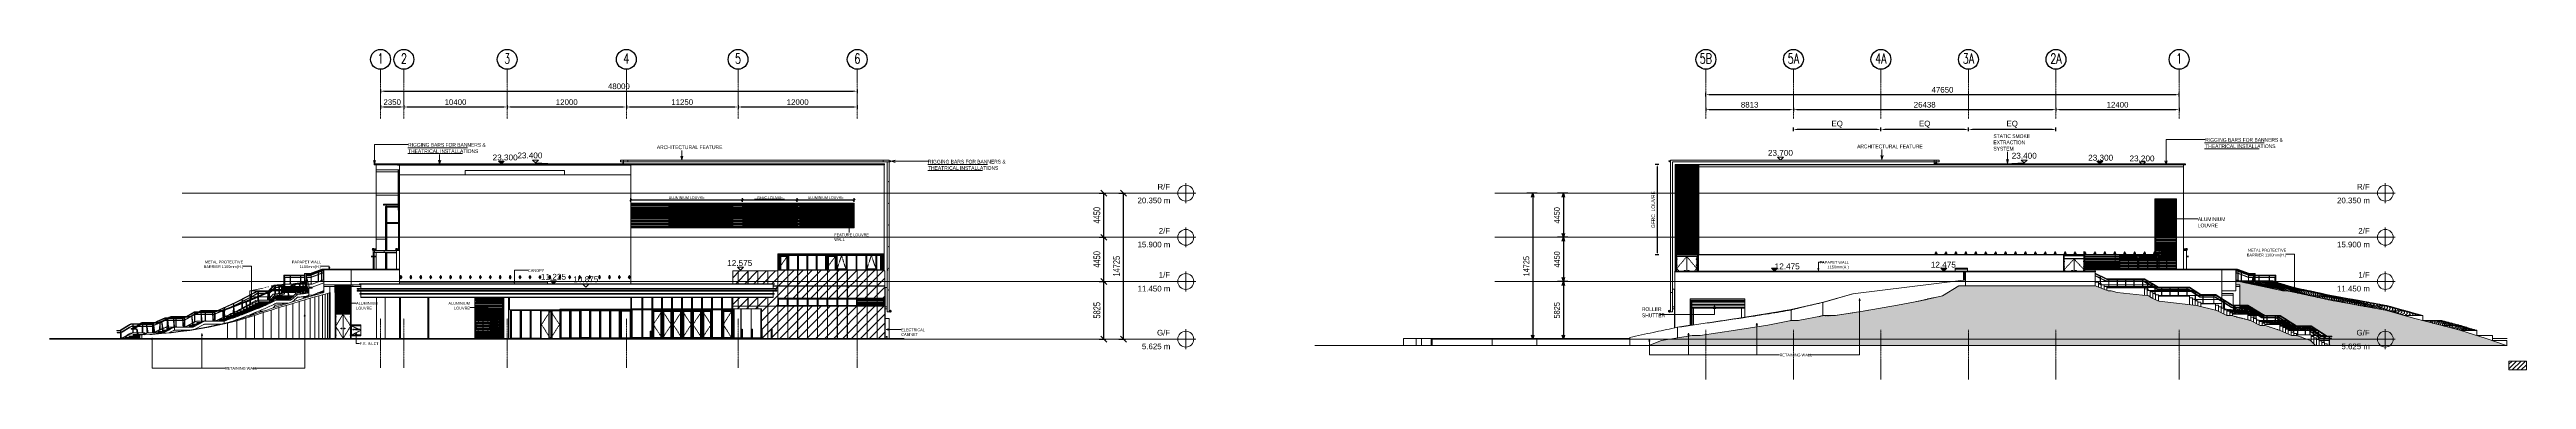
# Model space of a CAD drawing. Header units: millimetres. Extents: x -121668 to 127737, y 1553 to 34854.
import ezdxf

# ---------------------------------------------------------------- set-up
doc = ezdxf.new("R2010")
doc.units = ezdxf.units.MM
for name, pattern in [('Center', [40, 10, -5, 20, -5]), ('Dash', [6, 3, -3]), ('Grid Line__1_200_', [10.5, 6, -1.5, 1.5, -1.5]), ('Hidden', [7.14375, 4.7625, -2.38125])]:
    doc.linetypes.add(name, pattern=pattern)
for name, color, linetype, lineweight in [('A-ANNO-DIMS', 211, 'Continuous', 5), ('A-ANNO-NOTE', 131, 'Continuous', 25), ('A-CLNG', 13, 'Continuous', 20), ('A-COLS', 52, 'Continuous', 20), ('A-DETL', 90, 'Continuous', 9), ('A-DETL-GENF', 92, 'Continuous', 20), ('A-DETL-HDLN', 90, 'Dash', 9), ('A-DETL-MBND', 5, 'Continuous', 9), ('A-DETL-THIN', 151, 'Continuous', 9), ('A-DOOR', 31, 'Continuous', 20), ('A-DOOR-FRAM', 31, 'Continuous', 20), ('A-FLOR', 192, 'Continuous', 9), ('A-FLOR-HRAL', 11, 'Continuous', 9), ('A-FLOR-LEVL', 51, 'Continuous', 9), ('A-FLOR-PATT', 8, 'Continuous', 9), ('A-GENM', 13, 'Continuous', 20), ('A-GLAZ', 151, 'Continuous', 9), ('A-GLAZ-CURT', 52, 'Continuous', 20), ('A-GLAZ-CURT-HDLN', 51, 'Hidden', 20), ('A-GLAZ-CWMG', 51, 'Continuous', 20), ('A-ROOF', 132, 'Continuous', 9), ('A-WALL', 113, 'Continuous', 20), ('A-WALL-PATT', 111, 'Continuous', 20), ('G-ANNO-DIMS', 111, 'Continuous', 5), ('G-ANNO-TEXT', 231, 'Continuous', 5), ('Q-CASE', 31, 'Continuous', 20), ('Q-CASE-HDLN', 31, 'Hidden', 20), ('S-BEAM', 12, 'Continuous', 20), ('S-COLS', 52, 'Continuous', 20), ('S-GRID', 1, 'Continuous', 5), ('S-GRID-IDEN', 1, 'Continuous', 25), ('S-STRS', 31, 'Continuous', 20)]:
    doc.layers.add(name, color=color, linetype=linetype, lineweight=lineweight)
doc.styles.add('Arial', font='arial.ttf', dxfattribs={"height": 590.11976})
doc.styles.add('Arial MT Light', font='', dxfattribs={"width": 0.75, "height": 687.96875})
doc.styles.add('Arial MT Light_1', font='', dxfattribs={"width": 0.75, "height": 589.6875})
doc.styles.add('Arial_1', font='arial.ttf', dxfattribs={"width": 0.7, "height": 295.05988})
doc.styles.add('RomanS', font='romans__.ttf', dxfattribs={"width": 0.7, "height": 1003.164557})
doc.styles.add('Swis721 BT', font='swiss.ttf', dxfattribs={"height": 567.642527})
doc.styles.add('Swis721 BT_1', font='swiss.ttf', dxfattribs={"width": 0.89, "height": 283.821263})
doc.styles.add('Swis721 BT_2', font='swiss.ttf', dxfattribs={"width": 0.75, "height": 378.428351})
doc.styles.get('Arial MT Light').set_extended_font_data('Arial MT Light')
doc.styles.get('Arial MT Light_1').set_extended_font_data('Arial MT Light')
doc.dimstyles.new('DLN_2mm__Left_Text_', dxfattribs={"dimscale": 304.8, "dimtxt": 400, "dimasz": 0.656168, "dimexe": 0.656168, "dimexo": 0.0625, "dimgap": 0.656168, "dimtad": 1, "dimdec": 0, "dimzin": 0, "dimdsep": 46, "dimtxsty": 'Swis721 BT_2', "dimsah": 1, "dimcen": 0.09, "dimadec": 0, "dimazin": 0, "dimtfac": 1, "dimtdec": 4, "dimtix": 1, "dimtmove": 0, "dimatfit": 3, "dimfxl": 0.656168, "dimfxlon": 1, "dimtvp": 1, "dimtolj": 1, "dimtzin": 0, "dimarcsym": 2})
doc.dimstyles.new('DLN_3mm', dxfattribs={"dimscale": 304.8, "dimtxt": 600, "dimasz": 1.312336, "dimexe": 0.656168, "dimexo": 0.0625, "dimgap": 0.656168, "dimtad": 1, "dimdec": 0, "dimzin": 0, "dimdsep": 46, "dimtxsty": 'Swis721 BT', "dimsah": 1, "dimcen": 0.09, "dimadec": 0, "dimazin": 0, "dimtfac": 1, "dimtdec": 4, "dimtix": 1, "dimtmove": 0, "dimatfit": 3, "dimfxl": 0.656168, "dimfxlon": 1, "dimtvp": 1, "dimtolj": 1, "dimtzin": 0, "dimarcsym": 2})
doc.dimstyles.new('Linear_-_1_5mm_Arial', dxfattribs={"dimscale": 304.8, "dimtxt": 300, "dimasz": 0.656168, "dimexe": 0.656168, "dimexo": 0.0625, "dimgap": 0.328084, "dimtad": 1, "dimdec": 0, "dimzin": 0, "dimdsep": 46, "dimtxsty": 'Arial_1', "dimblk1": 'OBLIQUE', "dimblk2": 'OBLIQUE', "dimsah": 1, "dimcen": 0.09, "dimadec": 0, "dimazin": 0, "dimtfac": 1, "dimtdec": 4, "dimtix": 1, "dimtmove": 0, "dimatfit": 3, "dimfxl": 0.656168, "dimfxlon": 1, "dimtvp": 1, "dimtolj": 1, "dimtzin": 0, "dimarcsym": 2})
doc.dimstyles.new('Linear_-_3mm_Arial', dxfattribs={"dimscale": 304.8, "dimtxt": 600, "dimasz": 1.312336, "dimexe": 1.968504, "dimexo": 0.0625, "dimgap": 1.148294, "dimtad": 1, "dimdec": 0, "dimzin": 0, "dimdsep": 46, "dimtxsty": 'Arial MT Light_1', "dimblk1": 'OPEN30', "dimblk2": 'OPEN30', "dimsah": 1, "dimcen": 0.09, "dimadec": 0, "dimazin": 0, "dimtfac": 1, "dimtdec": 4, "dimtix": 1, "dimtmove": 0, "dimatfit": 3, "dimfxl": 1.574803, "dimfxlon": 1, "dimtvp": 1, "dimtolj": 1, "dimtzin": 0, "dimarcsym": 2})
doc.dimstyles.new('Linear_-_3mm_Arial_R', dxfattribs={"dimscale": 304.8, "dimtxt": 700, "dimasz": 1.968504, "dimexe": 0.656168, "dimexo": 0.0625, "dimgap": 1.148294, "dimtad": 1, "dimdec": 0, "dimzin": 0, "dimdsep": 46, "dimtxsty": 'Arial MT Light', "dimblk1": 'OBLIQUE', "dimblk2": 'OBLIQUE', "dimsah": 1, "dimcen": 0.09, "dimadec": 0, "dimazin": 0, "dimtfac": 1, "dimtdec": 4, "dimtix": 1, "dimtmove": 0, "dimatfit": 3, "dimfxl": 1.574803, "dimfxlon": 1, "dimtvp": 1, "dimtolj": 1, "dimtzin": 0, "dimarcsym": 2})
pattern_1 = [(135, (-49926.7, 1200), (-212.132, -212.132), [])]
pattern_2 = [(180, (96762.1, 5625), (-5e-14, -400), [])]

# ---------------------------------------------------------------- blocks, each defined once
blk = doc.blocks.new('Rectangular Mullion - DLN_8 x 75mm _WD_-16259730-Copy of GBP_NORTH ELEAVTION')
at = {"layer": 'A-GLAZ-CWMG'}
for p, q in [((-76047, 5783), (-76047, 5913)), ((-76039, 5783), (-76039, 5933))]:
    blk.add_line(p, q, dxfattribs=at)
blk = doc.blocks.new('Rectangular Mullion - DLN_8 x 75mm _WD_-3302490-Copy of GBP_NORTH ELEAVTION')
at = {"layer": 'A-GLAZ-CWMG'}
for p, q in [((-76047, 5953), (-76047, 6063)), ((-76039, 5933), (-76039, 6083))]:
    blk.add_line(p, q, dxfattribs=at)
blk = doc.blocks.new('Rectangular Mullion - DLN_40 x 120mm _WD_-14199510-Copy of GBP_NORTH ELEAVTION')
at = {"layer": 'A-GLAZ-CWMG'}
for p, q in [((-78831, 8163), (-78831, 8203)), ((-76047, 8203), (-78831, 8203)), ((-76047, 8163), (-78831, 8163)), ((-76047, 8203), (-76047, 8163))]:
    blk.add_line(p, q, dxfattribs=at)
blk = doc.blocks.new('Rectangular Mullion - DLN_8 x 75mm _WD_-10290037-Copy of GBP_NORTH ELEAVTION')
at = {"layer": 'A-GLAZ-CWMG'}
for p, q in [((-78814, 8125), (-78814, 8133)), ((-78814, 8133), (-77214, 8133)), ((-78814, 8125), (-77214, 8125)), ((-77214, 8133), (-77214, 8125))]:
    blk.add_line(p, q, dxfattribs=at)
blk = doc.blocks.new('Rectangular Mullion - DLN_8 x 75mm _WD_-16259733-Copy of GBP_NORTH ELEAVTION')
at = {"layer": 'A-GLAZ-CWMG'}
for p, q in [((-77214, 5783), (-77214, 5700)), ((-77206, 5783), (-77206, 5700))]:
    blk.add_line(p, q, dxfattribs=at)
blk = doc.blocks.new('Rectangular Mullion - DLN_8 x 75mm _WD_-16259734-Copy of GBP_NORTH ELEAVTION')
at = {"layer": 'A-GLAZ-CWMG'}
for p, q in [((-77214, 5933), (-77214, 5783)), ((-77206, 5913), (-77206, 5783))]:
    blk.add_line(p, q, dxfattribs=at)
blk = doc.blocks.new('Rectangular Mullion - DLN_8 x 75mm _WD_-3302492-Copy of GBP_NORTH ELEAVTION')
at = {"layer": 'A-GLAZ-CWMG'}
for p, q in [((-77214, 6383), (-77214, 6233)), ((-77206, 6363), (-77206, 6253))]:
    blk.add_line(p, q, dxfattribs=at)
blk = doc.blocks.new('Rectangular Mullion - DLN_40 x 120mm _WD_-14199511-Copy of GBP_NORTH ELEAVTION')
at = {"layer": 'A-GLAZ-CWMG'}
for p, q in [((-77206, 5913), (-77206, 5953)), ((-76047, 5953), (-77206, 5953)), ((-76047, 5913), (-77206, 5913)), ((-76047, 5953), (-76047, 5913))]:
    blk.add_line(p, q, dxfattribs=at)
blk = doc.blocks.new('DLN-Double Door__X03_ - _M15_1500 x 2450 _WH_-16954916-Copy of GBP_NORTH ELEAVTION')
at = {"layer": 'A-DOOR', "lineweight": 9}
for p, q in [((-78817, 7849), (-78804, 7849)), ((-78817, 7800), (-78817, 7849)), ((-78779, 7910), (-78779, 7851)), ((-78775, 7849), (-78764, 7849)), ((-78774, 7851), (-78774, 7849)), ((-78764, 7851), (-78774, 7851)), ((-78770, 7849), (-78770, 7851)), ((-78764, 8147), (-78014, 8147)), ((-78764, 8133), (-78764, 8147)), ((-78764, 8100), (-78764, 8125)), ((-78764, 7950), (-78764, 8060)), ((-78764, 7851), (-78764, 7910)), ((-78764, 7851), (-78764, 7910)), ((-78727, 7851), (-78764, 7851)), ((-78764, 7800), (-78764, 7851)), ((-78764, 7800), (-78764, 7849)), ((-78764, 7650), (-78764, 7760)), ((-78764, 7500), (-78764, 7610)), ((-78727, 7910), (-78727, 7851)), ((-78014, 8147), (-77264, 8147)), ((-78014, 8147), (-78014, 8133)), ((-78014, 8133), (-78014, 8147)), ((-78014, 8125), (-78014, 5704)), ((-78014, 5704), (-78014, 8125)), ((-77302, 7851), (-77302, 7910)), ((-77264, 7851), (-77302, 7851)), ((-77264, 8147), (-77264, 8133)), ((-77264, 8125), (-77264, 8100)), ((-77264, 8060), (-77264, 7950)), ((-77264, 7910), (-77264, 7851)), ((-77264, 7910), (-77264, 7851)), ((-77255, 7851), (-77264, 7851)), ((-77264, 7851), (-77264, 7800)), ((-77264, 7849), (-77264, 7800)), ((-77264, 7849), (-77253, 7849)), ((-77264, 7760), (-77264, 7650)), ((-77264, 7610), (-77264, 7500)), ((-77259, 7851), (-77259, 7849)), ((-77255, 7849), (-77255, 7851)), ((-77249, 7851), (-77249, 7910)), ((-77224, 7849), (-77214, 7849)), ((-77214, 7790), (-77224, 7790)), ((-78817, 7232), (-78804, 7232)), ((-78817, 7200), (-78817, 7232)), ((-78817, 6616), (-78804, 6616)), ((-78817, 6600), (-78817, 6616)), ((-78817, 6557), (-78817, 6560)), ((-78804, 6557), (-78817, 6557)), ((-78817, 5940), (-78817, 5960)), ((-78804, 5940), (-78817, 5940)), ((-78779, 7293), (-78779, 7234)), ((-78779, 6677), (-78779, 6618)), ((-78779, 6060), (-78779, 6001)), ((-78775, 7232), (-78764, 7232)), ((-78775, 6616), (-78764, 6616)), ((-78764, 6557), (-78775, 6557)), ((-78764, 5940), (-78775, 5940)), ((-78774, 7293), (-78764, 7293)), ((-78774, 7234), (-78774, 7232)), ((-78764, 7234), (-78774, 7234)), ((-78774, 6677), (-78764, 6677)), ((-78774, 6618), (-78774, 6616)), ((-78764, 6618), (-78774, 6618)), ((-78774, 6060), (-78764, 6060)), ((-78764, 6001), (-78774, 6001)), ((-78770, 7232), (-78770, 7234)), ((-78770, 6616), (-78770, 6618)), ((-78764, 7350), (-78764, 7460)), ((-78764, 7293), (-78764, 7310)), ((-78764, 7234), (-78764, 7293)), ((-78764, 7293), (-78727, 7293)), ((-78764, 7234), (-78764, 7293)), ((-78727, 7234), (-78764, 7234)), ((-78764, 7200), (-78764, 7234)), ((-78764, 7200), (-78764, 7232)), ((-78764, 7050), (-78764, 7160)), ((-78764, 6901), (-78764, 7010)), ((-78764, 6750), (-78764, 6860)), ((-78764, 6677), (-78764, 6710)), ((-78764, 6618), (-78764, 6677)), ((-78764, 6677), (-78727, 6677)), ((-78764, 6618), (-78764, 6677)), ((-78727, 6618), (-78764, 6618)), ((-78764, 6600), (-78764, 6618)), ((-78764, 6600), (-78764, 6616)), ((-78764, 6557), (-78764, 6560)), ((-78764, 6450), (-78764, 6560)), ((-78764, 6300), (-78764, 6410)), ((-78764, 6150), (-78764, 6260)), ((-78764, 6060), (-78764, 6110)), ((-78764, 6001), (-78764, 6060)), ((-78764, 6060), (-78727, 6060)), ((-78764, 6001), (-78764, 6060)), ((-78727, 6001), (-78764, 6001)), ((-78764, 5940), (-78764, 5960)), ((-78764, 5850), (-78764, 5960)), ((-78764, 5704), (-78764, 5810)), ((-78014, 5704), (-78764, 5704)), ((-78727, 7293), (-78727, 7234)), ((-78727, 6677), (-78727, 6618)), ((-78727, 6060), (-78727, 6001)), ((-78252, 6688), (-78164, 6688)), ((-77264, 5704), (-78014, 5704)), ((-77864, 6688), (-77777, 6688)), ((-77302, 7293), (-77264, 7293)), ((-77302, 7234), (-77302, 7293)), ((-77264, 7234), (-77302, 7234)), ((-77302, 6677), (-77264, 6677)), ((-77302, 6618), (-77302, 6677)), ((-77264, 6618), (-77302, 6618)), ((-77302, 6060), (-77264, 6060)), ((-77302, 6001), (-77302, 6060)), ((-77264, 6001), (-77302, 6001)), ((-77264, 7460), (-77264, 7350)), ((-77264, 7310), (-77264, 7293)), ((-77264, 7293), (-77264, 7234)), ((-77264, 7293), (-77255, 7293)), ((-77264, 7293), (-77264, 7234)), ((-77255, 7234), (-77264, 7234)), ((-77264, 7234), (-77264, 7200)), ((-77264, 7232), (-77264, 7200)), ((-77264, 7232), (-77253, 7232)), ((-77264, 7160), (-77264, 7050)), ((-77264, 7010), (-77264, 6901)), ((-77264, 6860), (-77264, 6750)), ((-77264, 6710), (-77264, 6677)), ((-77264, 6677), (-77264, 6618)), ((-77264, 6677), (-77255, 6677)), ((-77264, 6677), (-77264, 6618)), ((-77255, 6618), (-77264, 6618)), ((-77264, 6618), (-77264, 6600)), ((-77264, 6616), (-77264, 6600)), ((-77264, 6616), (-77253, 6616)), ((-77264, 6560), (-77264, 6557)), ((-77264, 6560), (-77264, 6450)), ((-77253, 6557), (-77264, 6557)), ((-77264, 6410), (-77264, 6300)), ((-77264, 6260), (-77264, 6150)), ((-77264, 6110), (-77264, 6060)), ((-77264, 6060), (-77264, 6001)), ((-77264, 6060), (-77255, 6060)), ((-77264, 6060), (-77264, 6001)), ((-77255, 6001), (-77264, 6001)), ((-77264, 5960), (-77264, 5940)), ((-77264, 5960), (-77264, 5850)), ((-77253, 5940), (-77264, 5940)), ((-77264, 5810), (-77264, 5704)), ((-77259, 7234), (-77259, 7232)), ((-77259, 6618), (-77259, 6616)), ((-77255, 7232), (-77255, 7234)), ((-77255, 6616), (-77255, 6618)), ((-77249, 7234), (-77249, 7293)), ((-77249, 6618), (-77249, 6677)), ((-77249, 6001), (-77249, 6060)), ((-77224, 7232), (-77214, 7232)), ((-77214, 7173), (-77224, 7173)), ((-77224, 6616), (-77212, 6616)), ((-77212, 6557), (-77224, 6557)), ((-77224, 5999), (-77212, 5999)), ((-77212, 5940), (-77224, 5940)), ((-77212, 6616), (-77212, 6557)), ((-77212, 5999), (-77212, 5940))]:
    blk.add_line(p, q, dxfattribs=at)
at = {"layer": 'A-DOOR', "linetype": 'Dash', "lineweight": 9}
for p, q in [((-78414, 7500), (-78346, 7610)), ((-78321, 7650), (-78252, 7760)), ((-78227, 7800), (-78159, 7910)), ((-78134, 7950), (-78065, 8060)), ((-78040, 8100), (-78025, 8125)), ((-78020, 8133), (-78014, 8142)), ((-78009, 8133), (-78014, 8142)), ((-77988, 8100), (-78004, 8125)), ((-77896, 7950), (-77964, 8060)), ((-77803, 7800), (-77871, 7910)), ((-77710, 7650), (-77778, 7760)), ((-77617, 7500), (-77685, 7610)), ((-78764, 6938), (-78719, 7010)), ((-78764, 6938), (-78742, 6900)), ((-78717, 6860), (-78651, 6750)), ((-78694, 7050), (-78626, 7160)), ((-78626, 6710), (-78560, 6600)), ((-78601, 7200), (-78532, 7310)), ((-78536, 6560), (-78469, 6450)), ((-78507, 7350), (-78439, 7460)), ((-78445, 6410), (-78378, 6300)), ((-78354, 6260), (-78287, 6150)), ((-78263, 6110), (-78196, 6000)), ((-78172, 5960), (-78105, 5850)), ((-78081, 5810), (-78037, 5738)), ((-78029, 5725), (-78014, 5700)), ((-78014, 5700), (-78017, 5704)), ((-77999, 5725), (-78014, 5700)), ((-78014, 5700), (-78012, 5704)), ((-77948, 5810), (-77991, 5738)), ((-77858, 5960), (-77924, 5850)), ((-77767, 6110), (-77834, 6000)), ((-77677, 6260), (-77743, 6150)), ((-77587, 6410), (-77653, 6300)), ((-77524, 7350), (-77592, 7460)), ((-77497, 6560), (-77563, 6450)), ((-77432, 7200), (-77500, 7310)), ((-77406, 6710), (-77472, 6600)), ((-77339, 7050), (-77407, 7160)), ((-77316, 6860), (-77382, 6750)), ((-77269, 6938), (-77314, 7010)), ((-77269, 6938), (-77291, 6901))]:
    blk.add_line(p, q, dxfattribs=at)
at = {"layer": 'A-DOOR', "lineweight": 9}
for centre, radius, start, end in [((-78252, 6700), 12.5, 135, 270), ((-78164, 6700), 35, 201.42857, 270), ((-78164, 6700), 35, 270, 17.14286), ((-78164, 6700), 12.5, 270, 45), ((-78164, 6700), 12.5, 285, 315), ((-78164, 6700), 12.5, 330, 30), ((-77864, 6700), 35, 162.85714, 270), ((-77864, 6700), 12.5, 135, 270), ((-77864, 6700), 12.5, 150, 210), ((-77864, 6700), 12.5, 225, 255), ((-77864, 6700), 35, 270, 338.57143), ((-77777, 6700), 12.5, 270, 45)]:
    blk.add_arc(centre, radius, start, end, dxfattribs=at)
at = {"layer": 'A-DOOR-FRAM', "lineweight": 9}
for p, q in [((-78804, 8163), (-78804, 8133)), ((-78804, 8125), (-78804, 8100)), ((-78804, 8060), (-78804, 7950)), ((-78804, 7910), (-78804, 7800)), ((-78804, 7760), (-78804, 7650)), ((-78804, 7610), (-78804, 7500)), ((-78774, 8160), (-78774, 8133)), ((-78774, 8160), (-77254, 8160)), ((-78774, 8125), (-78774, 8100)), ((-78774, 8060), (-78774, 7950)), ((-78774, 7910), (-78774, 7800)), ((-78774, 7760), (-78774, 7650)), ((-78774, 7610), (-78774, 7500)), ((-78764, 8133), (-78764, 8150)), ((-78764, 8150), (-77264, 8150)), ((-78764, 8100), (-78764, 8125)), ((-78764, 7950), (-78764, 8060)), ((-78764, 7800), (-78764, 7851)), ((-78764, 7650), (-78764, 7760)), ((-78764, 7500), (-78764, 7610)), ((-77264, 8150), (-77264, 8133)), ((-77264, 8125), (-77264, 8100)), ((-77264, 8060), (-77264, 7950)), ((-77264, 7851), (-77264, 7800)), ((-77264, 7760), (-77264, 7650)), ((-77264, 7610), (-77264, 7500)), ((-77254, 8160), (-77254, 8133)), ((-77254, 8125), (-77254, 8100)), ((-77254, 8060), (-77254, 7950)), ((-77254, 7910), (-77254, 7800)), ((-77254, 7760), (-77254, 7650)), ((-77254, 7610), (-77254, 7500)), ((-77224, 8133), (-77224, 8163)), ((-77224, 5800), (-77224, 8125)), ((-78804, 7460), (-78804, 7350)), ((-78804, 7310), (-78804, 7200)), ((-78804, 7160), (-78804, 7050)), ((-78804, 7010), (-78804, 6901)), ((-78804, 6860), (-78804, 6750)), ((-78804, 6710), (-78804, 6600)), ((-78804, 6560), (-78804, 6450)), ((-78804, 6410), (-78804, 6300)), ((-78804, 6260), (-78804, 6150)), ((-78804, 6110), (-78804, 6000)), ((-78804, 5960), (-78804, 5850)), ((-78804, 5810), (-78804, 5800)), ((-78774, 7460), (-78774, 7350)), ((-78774, 7310), (-78774, 7200)), ((-78774, 7160), (-78774, 7050)), ((-78774, 7010), (-78774, 6901)), ((-78774, 6860), (-78774, 6750)), ((-78774, 6710), (-78774, 6600)), ((-78774, 6560), (-78774, 6450)), ((-78774, 6410), (-78774, 6300)), ((-78774, 6260), (-78774, 6150)), ((-78774, 6110), (-78774, 6000)), ((-78774, 5960), (-78774, 5850)), ((-78774, 5810), (-78774, 5700)), ((-78764, 7350), (-78764, 7460)), ((-78764, 7293), (-78764, 7310)), ((-78764, 7200), (-78764, 7234)), ((-78764, 7050), (-78764, 7160)), ((-78764, 6901), (-78764, 7010)), ((-78764, 6750), (-78764, 6860)), ((-78764, 6677), (-78764, 6710)), ((-78764, 6600), (-78764, 6618)), ((-78764, 6450), (-78764, 6560)), ((-78764, 6300), (-78764, 6410)), ((-78764, 6150), (-78764, 6260)), ((-78764, 6060), (-78764, 6110)), ((-78764, 5850), (-78764, 5960)), ((-78764, 5700), (-78764, 5810)), ((-78739, 5700), (-78739, 5704)), ((-77289, 5700), (-77289, 5704)), ((-77264, 7460), (-77264, 7350)), ((-77264, 7310), (-77264, 7293)), ((-77264, 7234), (-77264, 7200)), ((-77264, 7160), (-77264, 7050)), ((-77264, 7010), (-77264, 6901)), ((-77264, 6860), (-77264, 6750)), ((-77264, 6710), (-77264, 6677)), ((-77264, 6618), (-77264, 6600)), ((-77264, 6560), (-77264, 6450)), ((-77264, 6410), (-77264, 6300)), ((-77264, 6260), (-77264, 6150)), ((-77264, 6110), (-77264, 6060)), ((-77264, 5960), (-77264, 5850)), ((-77264, 5810), (-77264, 5700)), ((-77254, 7460), (-77254, 7350)), ((-77254, 7310), (-77254, 7200)), ((-77254, 7160), (-77254, 7050)), ((-77254, 7010), (-77254, 6901)), ((-77254, 6860), (-77254, 6750)), ((-77254, 6710), (-77254, 6600)), ((-77254, 6560), (-77254, 6450)), ((-77254, 6410), (-77254, 6300)), ((-77254, 6260), (-77254, 6150)), ((-77254, 6110), (-77254, 6000)), ((-77254, 5960), (-77254, 5850)), ((-77254, 5810), (-77254, 5700))]:
    blk.add_line(p, q, dxfattribs=at)
blk = doc.blocks.new('DLN-Access Panel__AP06__ - _AP06_ 800 x 2325 _WH_-16253388-Copy of GBP_NORTH ELEAVTION')
at = {"layer": 'A-DOOR', "lineweight": 9}
for p, q in [((-77094, 7919), (-77064, 7919)), ((-77094, 7903), (-77094, 7919)), ((-77094, 7860), (-77094, 7863)), ((-77064, 7860), (-77094, 7860)), ((-77064, 8210), (-76294, 8210)), ((-77064, 8210), (-77064, 8203)), ((-77064, 8163), (-77064, 8053)), ((-77064, 8013), (-77064, 7980)), ((-77064, 7980), (-77064, 7921)), ((-77064, 7980), (-77034, 7980)), ((-77034, 7921), (-77064, 7921)), ((-77064, 7919), (-77034, 7919)), ((-77064, 7903), (-77064, 7919)), ((-77064, 7860), (-77064, 7863)), ((-77034, 7860), (-77064, 7860)), ((-77064, 7860), (-77064, 7753)), ((-77064, 7713), (-77064, 7603)), ((-77064, 7563), (-77064, 7453)), ((-77062, 7921), (-77062, 7919)), ((-77049, 8203), (-77049, 8210)), ((-77049, 8053), (-77049, 8163)), ((-77049, 7980), (-77049, 8013)), ((-77049, 7753), (-77049, 7860)), ((-77049, 7603), (-77049, 7713)), ((-77049, 7453), (-77049, 7563)), ((-77036, 7919), (-77036, 7921)), ((-77034, 7921), (-77034, 7980)), ((-77034, 7980), (-77004, 7980)), ((-77004, 7921), (-77034, 7921)), ((-77034, 7903), (-77034, 7919)), ((-77034, 7860), (-77034, 7863)), ((-77004, 7980), (-77004, 7921)), ((-76309, 8203), (-76309, 8210)), ((-76309, 8053), (-76309, 8163)), ((-76309, 7903), (-76309, 8013)), ((-76309, 7753), (-76309, 7863)), ((-76309, 7603), (-76309, 7713)), ((-76309, 7453), (-76309, 7563)), ((-76294, 8210), (-76294, 8203)), ((-76294, 8163), (-76294, 8053)), ((-76294, 8013), (-76294, 7903)), ((-76294, 7863), (-76294, 7753)), ((-76294, 7713), (-76294, 7603)), ((-76294, 7563), (-76294, 7453)), ((-77094, 7087), (-77064, 7087)), ((-77094, 7028), (-77094, 7087)), ((-77064, 7028), (-77094, 7028)), ((-77094, 6254), (-77064, 6254)), ((-77094, 6195), (-77094, 6213)), ((-77064, 6195), (-77094, 6195)), ((-77064, 7413), (-77064, 7303)), ((-77064, 7263), (-77064, 7153)), ((-77064, 7113), (-77064, 7089)), ((-77034, 7089), (-77064, 7089)), ((-77064, 7087), (-77034, 7087)), ((-77064, 7028), (-77064, 7087)), ((-77034, 7028), (-77064, 7028)), ((-77064, 7028), (-77064, 7003)), ((-77064, 6963), (-77064, 6853)), ((-77064, 6813), (-77064, 6703)), ((-77064, 6663), (-77064, 6553)), ((-77064, 6513), (-77064, 6403)), ((-77064, 6363), (-77064, 6315)), ((-77064, 6315), (-77064, 6256)), ((-77064, 6315), (-77034, 6315)), ((-77034, 6256), (-77064, 6256)), ((-77064, 6254), (-77034, 6254)), ((-77064, 6195), (-77064, 6213)), ((-77034, 6195), (-77064, 6195)), ((-77064, 6195), (-77064, 6103)), ((-77064, 6063), (-77064, 5953)), ((-77062, 7089), (-77062, 7087)), ((-77062, 6256), (-77062, 6254)), ((-77049, 7303), (-77049, 7413)), ((-77049, 7153), (-77049, 7263)), ((-77049, 7003), (-77049, 7028)), ((-77049, 6853), (-77049, 6963)), ((-77049, 6703), (-77049, 6813)), ((-77049, 6553), (-77049, 6663)), ((-77049, 6403), (-77049, 6513)), ((-77049, 6315), (-77049, 6363)), ((-77049, 6103), (-77049, 6195)), ((-77049, 5959), (-77049, 6063)), ((-76309, 5959), (-77049, 5959)), ((-77036, 7087), (-77036, 7089)), ((-77036, 6254), (-77036, 6256)), ((-77034, 7089), (-77034, 7113)), ((-77004, 7089), (-77034, 7089)), ((-77034, 7028), (-77034, 7087)), ((-77034, 6256), (-77034, 6315)), ((-77034, 6315), (-77004, 6315)), ((-77004, 6256), (-77034, 6256)), ((-77034, 6195), (-77034, 6213)), ((-77004, 7113), (-77004, 7089)), ((-77004, 6315), (-77004, 6256)), ((-76309, 7303), (-76309, 7413)), ((-76309, 7153), (-76309, 7263)), ((-76309, 7003), (-76309, 7113)), ((-76309, 6853), (-76309, 6963)), ((-76309, 6703), (-76309, 6813)), ((-76309, 6553), (-76309, 6663)), ((-76309, 6403), (-76309, 6513)), ((-76309, 6253), (-76309, 6363)), ((-76309, 6103), (-76309, 6213)), ((-76309, 5959), (-76309, 6063)), ((-76294, 7413), (-76294, 7303)), ((-76294, 7263), (-76294, 7153)), ((-76294, 7113), (-76294, 7003)), ((-76294, 6963), (-76294, 6853)), ((-76294, 6813), (-76294, 6703)), ((-76294, 6663), (-76294, 6553)), ((-76294, 6513), (-76294, 6403)), ((-76294, 6363), (-76294, 6253)), ((-76294, 6213), (-76294, 6103)), ((-76294, 6063), (-76294, 5953))]:
    blk.add_line(p, q, dxfattribs=at)
at = {"layer": 'A-DOOR', "linetype": 'Dash', "lineweight": 9}
for p, q in [((-76800, 7453), (-76727, 7563)), ((-76700, 7603), (-76628, 7713)), ((-76601, 7753), (-76529, 7863)), ((-76502, 7903), (-76430, 8013)), ((-76403, 8053), (-76330, 8163)), ((-77035, 7052), (-77003, 7003)), ((-76998, 7153), (-76925, 7263)), ((-76977, 6963), (-76906, 6853)), ((-76899, 7303), (-76826, 7413)), ((-76881, 6813), (-76810, 6703)), ((-76784, 6663), (-76713, 6553)), ((-76688, 6513), (-76617, 6403)), ((-76591, 6363), (-76520, 6253)), ((-76495, 6213), (-76424, 6103)), ((-76398, 6063), (-76327, 5953))]:
    blk.add_line(p, q, dxfattribs=at)
at = {"layer": 'A-DOOR-FRAM', "lineweight": 9}
for p, q in [((-77049, 8053), (-77049, 8163)), ((-77049, 7980), (-77049, 8013)), ((-77049, 7753), (-77049, 7860)), ((-77049, 7603), (-77049, 7713)), ((-77049, 7453), (-77049, 7563)), ((-76309, 8163), (-76309, 8053)), ((-76309, 8013), (-76309, 7903)), ((-76309, 7863), (-76309, 7753)), ((-76309, 7713), (-76309, 7603)), ((-76309, 7563), (-76309, 7453)), ((-77049, 7303), (-77049, 7413)), ((-77049, 7153), (-77049, 7263)), ((-77049, 7003), (-77049, 7028)), ((-77049, 6853), (-77049, 6963)), ((-77049, 6703), (-77049, 6813)), ((-77049, 6553), (-77049, 6663)), ((-77049, 6403), (-77049, 6513)), ((-77049, 6315), (-77049, 6363)), ((-77049, 6103), (-77049, 6195)), ((-77049, 5955), (-77049, 6063)), ((-76309, 5955), (-77049, 5955)), ((-76309, 7413), (-76309, 7303)), ((-76309, 7263), (-76309, 7153)), ((-76309, 7113), (-76309, 7003)), ((-76309, 6963), (-76309, 6853)), ((-76309, 6813), (-76309, 6703)), ((-76309, 6663), (-76309, 6553)), ((-76309, 6513), (-76309, 6403)), ((-76309, 6363), (-76309, 6253)), ((-76309, 6213), (-76309, 6103)), ((-76309, 6063), (-76309, 5955))]:
    blk.add_line(p, q, dxfattribs=at)
blk = doc.blocks.new('DLN-Access Panel__AP15_ - _AP06_ 800 x 2325 _WH_-16259647-Copy of GBP_NORTH ELEAVTION')
at = {"layer": 'A-DOOR', "lineweight": 9}
for p, q in [((-76062, 8104), (-76062, 8053)), ((-76062, 8104), (-76060, 8104)), ((-76062, 8013), (-76062, 7984)), ((-76059, 7984), (-76062, 7984)), ((-76047, 8250), (-76059, 8250)), ((-76059, 8203), (-76059, 8250)), ((-76059, 8053), (-76059, 8163)), ((-76059, 7903), (-76059, 8013)), ((-76059, 7753), (-76059, 7863)), ((-76059, 7603), (-76059, 7713)), ((-76059, 7453), (-76059, 7563)), ((-75919, 8250), (-75939, 8250)), ((-75939, 5900), (-75939, 8250)), ((-75919, 8250), (-75919, 5900)), ((-76077, 7206), (-76077, 7153)), ((-76077, 7206), (-76062, 7206)), ((-76077, 7113), (-76077, 7086)), ((-76062, 7086), (-76077, 7086)), ((-76077, 6308), (-76077, 6253)), ((-76077, 6308), (-76062, 6308)), ((-76077, 6213), (-76077, 6188)), ((-76062, 6188), (-76077, 6188)), ((-76062, 7206), (-76059, 7206)), ((-76059, 7086), (-76062, 7086)), ((-76062, 6308), (-76059, 6308)), ((-76059, 6188), (-76062, 6188)), ((-76059, 7303), (-76059, 7413)), ((-76059, 7153), (-76059, 7263)), ((-76059, 7003), (-76059, 7113)), ((-76059, 6853), (-76059, 6963)), ((-76059, 6703), (-76059, 6813)), ((-76059, 6553), (-76059, 6663)), ((-76059, 6403), (-76059, 6513)), ((-76059, 6253), (-76059, 6363)), ((-76059, 6103), (-76059, 6213)), ((-76059, 5953), (-76059, 6063)), ((-76059, 5900), (-76059, 5913)), ((-76047, 5900), (-76059, 5900)), ((-75919, 5900), (-75939, 5900))]:
    blk.add_line(p, q, dxfattribs=at)
blk = doc.blocks.new('Rectangular Mullion - DLN_75 x 150mm _WD_-STUR_ OPENING Corten-14406427-Copy of GBP_NORTH ELEAVTION')
at = {"layer": 'A-GLAZ-CWMG', "lineweight": 9}
for p, q in [((-52954, 8650), (-52954, 9825)), ((-52879, 8950), (-52879, 8960))]:
    blk.add_line(p, q, dxfattribs=at)
blk = doc.blocks.new('Rectangular Mullion - DLN_FRAME Corten-13948618-Copy of GBP_NORTH ELEAVTION')
at = {"layer": 'A-GLAZ-CWMG', "lineweight": 9}
for p, q in [((-62999, 5800), (-62014, 5800)), ((-62999, 5775), (-62014, 5775)), ((-62999, 5725), (-62014, 5725)), ((-62014, 5800), (-62014, 5775)), ((-62014, 5725), (-62014, 5700))]:
    blk.add_line(p, q, dxfattribs=at)
blk = doc.blocks.new('Rectangular Mullion - DLN_FRAME Corten-13948619-Copy of GBP_NORTH ELEAVTION')
at = {"layer": 'A-GLAZ-CWMG', "lineweight": 9}
for p, q in [((-57019, 8650), (-57019, 8600)), ((-56994, 8650), (-56994, 8565)), ((-56944, 8650), (-56944, 8565)), ((-56919, 8650), (-56919, 8600))]:
    blk.add_line(p, q, dxfattribs=at)
blk = doc.blocks.new('Rectangular Mullion - DLN_FRAME Corten-13948620-Copy of GBP_NORTH ELEAVTION')
at = {"layer": 'A-GLAZ-CWMG', "lineweight": 9}
for p, q in [((-62014, 8650), (-62014, 5700)), ((-61989, 8650), (-61989, 5700)), ((-61939, 8650), (-61939, 5700)), ((-61914, 8650), (-61914, 5700))]:
    blk.add_line(p, q, dxfattribs=at)
blk = doc.blocks.new('Rectangular Mullion - DLN_FRAME Corten-13948621-Copy of GBP_NORTH ELEAVTION')
at = {"layer": 'A-GLAZ-CWMG', "lineweight": 9}
for p, q in [((-54902, 5800), (-54014, 5800)), ((-54902, 5775), (-54014, 5775)), ((-54902, 5725), (-54014, 5725)), ((-54014, 5800), (-54014, 5775)), ((-54014, 5725), (-54014, 5700))]:
    blk.add_line(p, q, dxfattribs=at)
blk = doc.blocks.new('Rectangular Mullion - DLN_FRAME Corten-V1-Copy of GBP_NORTH ELEAVTION')
at = {"layer": 'A-GLAZ-CWMG', "lineweight": 9}
for p, q in [((-54014, 8650), (-54014, 5700)), ((-53989, 8650), (-53989, 6657)), ((-53939, 8650), (-53939, 6673)), ((-53914, 8650), (-53914, 6658))]:
    blk.add_line(p, q, dxfattribs=at)
blk = doc.blocks.new('Rectangular Mullion - DLN_75 x 150mm _WD_-STUR_ OPENING Corten-14406434-Copy of GBP_NORTH ELEAVTION')
at = {"layer": 'A-GLAZ-CWMG', "lineweight": 9}
blk.add_line((-63064, 9825), (-63064, 8650), dxfattribs=at)
blk = doc.blocks.new('Rectangular Mullion - DLN_75 x 150mm _WD_-STUR_ OPENING Corten-13948696-Copy of GBP_NORTH ELEAVTION')
at = {"layer": 'A-GLAZ-CWMG', "lineweight": 9}
blk.add_line((-52954, 6675), (-52954, 8650), dxfattribs=at)
blk = doc.blocks.new('Rectangular Mullion - DLN_FRAME Corten-13948622-Copy of GBP_NORTH ELEAVTION')
at = {"layer": 'A-GLAZ-CWMG', "lineweight": 9}
for p, q in [((-53914, 8675), (-53914, 8700)), ((-52954, 8700), (-53914, 8700)), ((-52954, 8675), (-53914, 8675)), ((-53914, 8600), (-53914, 8625)), ((-52954, 8625), (-53914, 8625)), ((-52954, 8600), (-53914, 8600))]:
    blk.add_line(p, q, dxfattribs=at)
blk = doc.blocks.new('Rectangular Mullion - DLN_FRAME Corten-13948623-Copy of GBP_NORTH ELEAVTION')
at = {"layer": 'A-GLAZ-CWMG', "lineweight": 9}
for p, q in [((-54914, 8675), (-54914, 8700)), ((-54014, 8700), (-54914, 8700)), ((-54014, 8675), (-54914, 8675)), ((-54914, 8600), (-54914, 8625)), ((-54014, 8625), (-54914, 8625)), ((-54014, 8600), (-54914, 8600)), ((-54014, 8700), (-54014, 8675)), ((-54014, 8625), (-54014, 8600))]:
    blk.add_line(p, q, dxfattribs=at)
blk = doc.blocks.new('Rectangular Mullion - DLN_FRAME Corten-13948624-Copy of GBP_NORTH ELEAVTION')
at = {"layer": 'A-GLAZ-CWMG', "lineweight": 9}
for p, q in [((-56919, 8675), (-56919, 8700)), ((-56009, 8700), (-56919, 8700)), ((-56009, 8675), (-56919, 8675)), ((-56919, 8600), (-56919, 8625)), ((-56009, 8625), (-56919, 8625)), ((-56009, 8700), (-56009, 8675)), ((-56009, 8625), (-56009, 8600))]:
    blk.add_line(p, q, dxfattribs=at)
blk = doc.blocks.new('Rectangular Mullion - DLN_FRAME Corten-13948625-Copy of GBP_NORTH ELEAVTION')
at = {"layer": 'A-GLAZ-CWMG', "lineweight": 9}
for p, q in [((-60954, 8675), (-60954, 8700)), ((-60049, 8700), (-60954, 8700)), ((-60954, 8625), (-60954, 8675)), ((-60049, 8675), (-60954, 8675)), ((-60954, 8600), (-60954, 8625)), ((-60049, 8625), (-60954, 8625)), ((-60049, 8700), (-60049, 8675)), ((-60049, 8625), (-60049, 8600))]:
    blk.add_line(p, q, dxfattribs=at)
blk = doc.blocks.new('Rectangular Mullion - DLN_FRAME Corten-13948626-Copy of GBP_NORTH ELEAVTION')
at = {"layer": 'A-GLAZ-CWMG', "lineweight": 9}
for p, q in [((-62014, 8700), (-63064, 8700)), ((-62014, 8675), (-63064, 8675)), ((-63064, 8625), (-63064, 8650)), ((-63064, 8600), (-63064, 8625)), ((-62014, 8625), (-63064, 8625)), ((-62014, 8600), (-62999, 8600)), ((-62014, 8700), (-62014, 8675)), ((-62014, 8625), (-62014, 8600))]:
    blk.add_line(p, q, dxfattribs=at)
blk = doc.blocks.new('Rectangular Mullion - DLN_FRAME Corten-14406425-Copy of GBP_NORTH ELEAVTION')
at = {"layer": 'A-GLAZ-CWMG', "lineweight": 9}
for p, q in [((-54014, 9825), (-54014, 8650)), ((-53989, 9825), (-53989, 8650)), ((-53939, 9825), (-53939, 8650)), ((-53914, 9825), (-53914, 8650))]:
    blk.add_line(p, q, dxfattribs=at)
blk = doc.blocks.new('Rectangular Mullion - DLN_FRAME Corten-14406426-Copy of GBP_NORTH ELEAVTION')
at = {"layer": 'A-GLAZ-CWMG', "lineweight": 9}
for p, q in [((-56009, 9825), (-56009, 8600)), ((-55984, 9825), (-55984, 8600)), ((-55934, 9825), (-55934, 8600)), ((-55909, 9825), (-55909, 8600))]:
    blk.add_line(p, q, dxfattribs=at)
blk = doc.blocks.new('DLN-Double Door_X Corten - Double Glazing Door-1900 x 2800 _WH_-AUTO Corten-14010553-Copy of GBP_NORTH ELEAVTION')
at = {"layer": 'A-DOOR', "linetype": 'Dash', "lineweight": 9}
for p, q in [((-60874, 7100), (-59964, 8500)), ((-59964, 8500), (-59054, 7095)), ((-59964, 5700), (-60874, 7100)), ((-59054, 7095), (-59964, 5700))]:
    blk.add_line(p, q, dxfattribs=at)
at = {"layer": 'A-DOOR', "lineweight": 9}
for p, q in [((-60824, 5779), (-60824, 8422)), ((-60824, 8422), (-60149, 8422)), ((-60149, 8490), (-60149, 8422)), ((-60149, 8422), (-60132, 8422)), ((-60097, 8475), (-60132, 8475)), ((-60132, 5727), (-60132, 8475)), ((-60097, 8475), (-60097, 5727)), ((-60097, 8422), (-60079, 8422)), ((-60079, 8422), (-60079, 8490)), ((-60079, 8422), (-60039, 8422)), ((-60039, 8422), (-60039, 5779)), ((-59964, 8490), (-59964, 5704)), ((-59964, 5704), (-59964, 8490)), ((-59889, 5779), (-59889, 8422)), ((-59889, 8422), (-59849, 8422)), ((-59849, 8490), (-59849, 8422)), ((-59849, 8422), (-59832, 8422)), ((-59832, 5727), (-59832, 8475)), ((-59797, 8475), (-59832, 8475)), ((-59797, 8475), (-59797, 5727)), ((-59797, 8422), (-59779, 8422)), ((-59779, 8422), (-59779, 8490)), ((-59779, 8422), (-59104, 8422)), ((-59104, 8422), (-59104, 5779)), ((-60889, 5704), (-59964, 5704)), ((-60149, 5779), (-60824, 5779)), ((-60132, 5779), (-60149, 5779)), ((-60149, 5779), (-60149, 5709)), ((-60149, 5709), (-60079, 5709)), ((-60097, 5727), (-60132, 5727)), ((-60079, 5779), (-60097, 5779)), ((-60079, 5709), (-60079, 5779)), ((-60039, 5779), (-60079, 5779)), ((-59964, 5704), (-59039, 5704)), ((-59849, 5779), (-59889, 5779)), ((-59849, 5779), (-59849, 5709)), ((-59832, 5779), (-59849, 5779)), ((-59849, 5709), (-59779, 5709)), ((-59797, 5727), (-59832, 5727)), ((-59779, 5779), (-59797, 5779)), ((-59779, 5709), (-59779, 5779)), ((-59104, 5779), (-59779, 5779))]:
    blk.add_line(p, q, dxfattribs=at)
at = {"layer": 'A-DOOR-FRAM', "lineweight": 9}
for p, q in [((-60964, 5700), (-60964, 8565)), ((-58964, 8565), (-60964, 8565)), ((-60889, 8490), (-60889, 5700)), ((-60889, 8490), (-59039, 8490)), ((-59039, 8490), (-59039, 5700)), ((-58964, 5700), (-58964, 8565))]:
    blk.add_line(p, q, dxfattribs=at)
blk = doc.blocks.new('DLN-Double Door_X Corten_SingleDoorSwing - Double Glazing Door-1900 x 2800 _WH_-18312659-Copy of GBP_NORTH ELEAVTION')
at = {"layer": 'A-DOOR', "linetype": 'Dash', "lineweight": 9}
for p, q in [((-58874, 7100), (-57964, 8500)), ((-57964, 8500), (-57054, 7095)), ((-57964, 5700), (-58874, 7100)), ((-57054, 7095), (-57964, 5700))]:
    blk.add_line(p, q, dxfattribs=at)
at = {"layer": 'A-DOOR', "lineweight": 9}
for p, q in [((-58824, 5779), (-58824, 8422)), ((-58824, 8422), (-58149, 8422)), ((-58149, 8490), (-58149, 8422)), ((-58149, 8422), (-58132, 8422)), ((-58097, 8475), (-58132, 8475)), ((-58132, 5727), (-58132, 8475)), ((-58097, 8475), (-58097, 5727)), ((-58097, 8422), (-58079, 8422)), ((-58079, 8422), (-58079, 8490)), ((-58079, 8422), (-58039, 8422)), ((-58039, 8422), (-58039, 5779)), ((-57964, 8490), (-57964, 5704)), ((-57964, 5704), (-57964, 8490)), ((-57889, 5779), (-57889, 8422)), ((-57889, 8422), (-57849, 8422)), ((-57849, 8490), (-57849, 8422)), ((-57849, 8422), (-57832, 8422)), ((-57832, 5727), (-57832, 8475)), ((-57797, 8475), (-57832, 8475)), ((-57797, 8475), (-57797, 5727)), ((-57797, 8422), (-57779, 8422)), ((-57779, 8422), (-57779, 8490)), ((-57779, 8422), (-57104, 8422)), ((-57104, 8422), (-57104, 5779)), ((-58889, 5704), (-57964, 5704)), ((-58149, 5779), (-58824, 5779)), ((-58132, 5779), (-58149, 5779)), ((-58149, 5779), (-58149, 5709)), ((-58149, 5709), (-58079, 5709)), ((-58097, 5727), (-58132, 5727)), ((-58079, 5779), (-58097, 5779)), ((-58079, 5709), (-58079, 5779)), ((-58039, 5779), (-58079, 5779)), ((-57964, 5704), (-57039, 5704)), ((-57849, 5779), (-57889, 5779)), ((-57849, 5779), (-57849, 5709)), ((-57832, 5779), (-57849, 5779)), ((-57849, 5709), (-57779, 5709)), ((-57797, 5727), (-57832, 5727)), ((-57779, 5779), (-57797, 5779)), ((-57779, 5709), (-57779, 5779)), ((-57104, 5779), (-57779, 5779))]:
    blk.add_line(p, q, dxfattribs=at)
at = {"layer": 'A-DOOR-FRAM', "lineweight": 9}
for p, q in [((-58964, 5700), (-58964, 8565)), ((-56964, 8565), (-58964, 8565)), ((-58889, 8490), (-58889, 5700)), ((-58889, 8490), (-57039, 8490)), ((-57039, 8490), (-57039, 5700)), ((-56964, 6673), (-56964, 8565))]:
    blk.add_line(p, q, dxfattribs=at)
blk = doc.blocks.new('DLN-Double Door_X Corten_SingleDoorSwing - Double Glazing Door-1900 x 2800 _WH_-V2-Copy of GBP_NORTH ELEAVTION')
at = {"layer": 'A-DOOR', "linetype": 'Dash', "lineweight": 9}
for p, q in [((-56874, 7100), (-55964, 8500)), ((-55964, 8500), (-55054, 7095)), ((-56001, 5757), (-56874, 7100)), ((-55054, 7095), (-55902, 5796))]:
    blk.add_line(p, q, dxfattribs=at)
at = {"layer": 'A-DOOR', "lineweight": 9}
for p, q in [((-56824, 5779), (-56824, 8422)), ((-56824, 8422), (-56149, 8422)), ((-56149, 8490), (-56149, 8422)), ((-56149, 8422), (-56132, 8422)), ((-56097, 8475), (-56132, 8475)), ((-56132, 5727), (-56132, 8475)), ((-56097, 8475), (-56097, 5727)), ((-56097, 8422), (-56079, 8422)), ((-56079, 8422), (-56079, 8490)), ((-56079, 8422), (-56039, 8422)), ((-56039, 8422), (-56039, 5779)), ((-55964, 8490), (-55964, 6673)), ((-55964, 6673), (-55964, 8490)), ((-55889, 5779), (-55889, 8422)), ((-55889, 8422), (-55849, 8422)), ((-55849, 8490), (-55849, 8422)), ((-55849, 8422), (-55832, 8422)), ((-55832, 5727), (-55832, 8475)), ((-55797, 8475), (-55832, 8475)), ((-55797, 8475), (-55797, 5727)), ((-55797, 8422), (-55779, 8422)), ((-55779, 8422), (-55779, 8490)), ((-55779, 8422), (-55104, 8422)), ((-55104, 8422), (-55104, 5779)), ((-56889, 5704), (-56002, 5704)), ((-56149, 5779), (-56824, 5779)), ((-56132, 5779), (-56149, 5779)), ((-56149, 5779), (-56149, 5709)), ((-56149, 5709), (-56079, 5709)), ((-56097, 5727), (-56132, 5727)), ((-56079, 5779), (-56097, 5779)), ((-56079, 5709), (-56079, 5779)), ((-56039, 5779), (-56079, 5779)), ((-55902, 5704), (-55039, 5704)), ((-55849, 5779), (-55889, 5779)), ((-55849, 5779), (-55849, 5709)), ((-55832, 5779), (-55849, 5779)), ((-55849, 5709), (-55779, 5709)), ((-55797, 5727), (-55832, 5727)), ((-55779, 5779), (-55797, 5779)), ((-55779, 5709), (-55779, 5779)), ((-55104, 5779), (-55779, 5779))]:
    blk.add_line(p, q, dxfattribs=at)
at = {"layer": 'A-DOOR-FRAM', "lineweight": 9}
for p, q in [((-56964, 6673), (-56964, 8565)), ((-54964, 8565), (-56964, 8565)), ((-56889, 8490), (-56889, 5700)), ((-56889, 8490), (-55039, 8490)), ((-55039, 8490), (-55039, 5700)), ((-54964, 6673), (-54964, 8565))]:
    blk.add_line(p, q, dxfattribs=at)
blk = doc.blocks.new('Rectangular Mullion - DLN_75 x 150mm _WD_-STUR_ OPENING-6630248-Copy of GBP_NORTH ELEAVTION')
at = {"layer": 'A-GLAZ-CWMG', "lineweight": 9}
for p, q in [((-87839, 12675), (-87839, 14380)), ((-87689, 14380), (-87689, 14350))]:
    blk.add_line(p, q, dxfattribs=at)
blk = doc.blocks.new('Rectangular Mullion - DLN_75 x 150mm _WD_-STUR_ OPENING-6630254-Copy of GBP_NORTH ELEAVTION')
at = {"layer": 'A-GLAZ-CWMG', "lineweight": 9}
blk.add_line((-87839, 14580), (-87839, 17350), dxfattribs=at)
blk = doc.blocks.new('Rectangular Mullion - DLN_75 x 150mm _WD_-STUR_ OPENING-6630249-Copy of GBP_NORTH ELEAVTION')
at = {"layer": 'A-GLAZ-CWMG', "lineweight": 9}
for p, q in [((-87839, 19010), (-87764, 19010)), ((-87839, 17350), (-87839, 19010))]:
    blk.add_line(p, q, dxfattribs=at)
blk = doc.blocks.new('System Panel - _DLN__12_12mm laminated clear glass-6804565-Copy of GBP_NORTH ELEAVTION')
at = {"layer": 'A-GLAZ-CURT', "lineweight": 9}
blk.add_line((-86739, 14350), (-87689, 14350), dxfattribs=at)
blk = doc.blocks.new('Rectangular Mullion - DLN_75 x 150mm _WD_-STUR_ OPENING-6630918-Copy of GBP_NORTH ELEAVTION')
at = {"layer": 'A-GLAZ-CWMG', "lineweight": 9}
for p, q in [((-87689, 18935), (-87689, 19010)), ((-86569, 19010), (-87689, 19010)), ((-86569, 18935), (-87689, 18935))]:
    blk.add_line(p, q, dxfattribs=at)
blk = doc.blocks.new('Rectangular Mullion - DLN_75 x 150mm _WD_-STUR_ OPENING-13311433-Copy of GBP_NORTH ELEAVTION')
at = {"layer": 'A-GLAZ-CWMG', "lineweight": 9}
for p, q in [((-87764, 14350), (-87689, 14350)), ((-87764, 14350), (-87764, 12675)), ((-87689, 14350), (-87689, 12675))]:
    blk.add_line(p, q, dxfattribs=at)
blk = doc.blocks.new('Rectangular Mullion - DLN_75 x 150mm _WD_-STUR_ OPENING-6630999-Copy of GBP_NORTH ELEAVTION')
at = {"layer": 'A-GLAZ-CWMG', "lineweight": 9}
for p, q in [((-86514, 17350), (-86514, 18650)), ((-86469, 19010), (-86439, 19010))]:
    blk.add_line(p, q, dxfattribs=at)
blk = doc.blocks.new('Rectangular Mullion - DLN_75 x 150mm _WD_-STUR_ OPENING-13311434-Copy of GBP_NORTH ELEAVTION')
at = {"layer": 'A-GLAZ-CWMG', "lineweight": 9}
for p, q in [((-87764, 17350), (-87764, 14580)), ((-87689, 17350), (-87689, 14580))]:
    blk.add_line(p, q, dxfattribs=at)
blk = doc.blocks.new('Rectangular Mullion - DLN_75 x 150mm _WD_-STUR_ OPENING-6630994-Copy of GBP_NORTH ELEAVTION')
at = {"layer": 'A-GLAZ-CWMG', "lineweight": 9}
for p, q in [((-87764, 19010), (-87689, 19010)), ((-87764, 19010), (-87764, 17350)), ((-87689, 19010), (-87689, 17350))]:
    blk.add_line(p, q, dxfattribs=at)
blk = doc.blocks.new('Rectangular Mullion - DLN_75 x 150mm _WD_-STUR_ OPENING-6631008-Copy of GBP_NORTH ELEAVTION')
at = {"layer": 'A-GLAZ-CWMG', "lineweight": 9}
for p, q in [((-86514, 14727), (-86514, 17350)), ((-86514, 14580), (-86514, 14678))]:
    blk.add_line(p, q, dxfattribs=at)
blk = doc.blocks.new('Rectangular Mullion - DLN_FRAME-6804557-Copy of GBP_NORTH ELEAVTION')
at = {"layer": 'A-GLAZ-CWMG', "lineweight": 9}
for p, q in [((-86514, 17400), (-87689, 17400)), ((-86514, 17375), (-87689, 17375)), ((-86514, 17325), (-87689, 17325)), ((-86514, 17300), (-87689, 17300))]:
    blk.add_line(p, q, dxfattribs=at)
blk = doc.blocks.new('Rectangular Mullion - DLN_FRAME-11282475-Copy of GBP_NORTH ELEAVTION')
at = {"layer": 'A-GLAZ-CWMG', "lineweight": 9}
for p, q in [((-64203, 8650), (-63149, 8650)), ((-64203, 8625), (-63149, 8625)), ((-63149, 8650), (-63149, 8625))]:
    blk.add_line(p, q, dxfattribs=at)
blk = doc.blocks.new('System Panel - _DLN__12_12mm laminated clear glass 3-11282543-Copy of GBP_NORTH ELEAVTION')
at = {"layer": 'A-GLAZ-CURT', "lineweight": 9}
blk.add_line((-73174, 5725), (-72224, 5725), dxfattribs=at)
blk = doc.blocks.new('System Panel - _DLN__12_12mm laminated clear glass-12865625-Copy of GBP_NORTH ELEAVTION')
at = {"layer": 'A-GLAZ-CURT', "lineweight": 9}
blk.add_line((-74153, 5725), (-73274, 5725), dxfattribs=at)
blk = doc.blocks.new('System Panel - _DLN__12_12mm laminated clear glass-11282545-Copy of GBP_NORTH ELEAVTION')
at = {"layer": 'A-GLAZ-CURT', "lineweight": 9}
blk.add_line((-75149, 5725), (-74274, 5725), dxfattribs=at)
blk = doc.blocks.new('Rectangular Mullion - DLN_75 x 150mm _WD_-STUR_ OPENING Corten-14016853-Copy of GBP_NORTH ELEAVTION')
at = {"layer": 'A-GLAZ-CWMG', "lineweight": 9}
for p, q in [((-70224, 8600), (-71224, 8600)), ((-70224, 8525), (-71224, 8525)), ((-70224, 8600), (-70224, 8525))]:
    blk.add_line(p, q, dxfattribs=at)
blk = doc.blocks.new('Rectangular Mullion - DLN_75 x 150mm _WD_-STUR_ OPENING Corten-14016854-Copy of GBP_NORTH ELEAVTION')
at = {"layer": 'A-GLAZ-CWMG', "lineweight": 9}
for p, q in [((-72224, 8525), (-72224, 8600)), ((-71224, 8600), (-72224, 8600)), ((-71224, 8525), (-72224, 8525))]:
    blk.add_line(p, q, dxfattribs=at)
blk = doc.blocks.new('Rectangular Mullion - DLN_FRAME-11282481-Copy of GBP_NORTH ELEAVTION')
at = {"layer": 'A-GLAZ-CWMG', "lineweight": 9}
for p, q in [((-69203, 8650), (-68203, 8650)), ((-69203, 8625), (-68203, 8625)), ((-68203, 8650), (-68203, 8625)), ((-68203, 8625), (-68203, 8600))]:
    blk.add_line(p, q, dxfattribs=at)
blk = doc.blocks.new('Rectangular Mullion - DLN_FRAME-11282479-Copy of GBP_NORTH ELEAVTION')
at = {"layer": 'A-GLAZ-CWMG', "lineweight": 9}
for p, q in [((-70182, 8625), (-70182, 8650)), ((-70182, 8650), (-69203, 8650)), ((-70182, 8625), (-69203, 8625))]:
    blk.add_line(p, q, dxfattribs=at)
blk = doc.blocks.new('Rectangular Mullion - DLN_FRAME Corten-14016870-Copy of GBP_NORTH ELEAVTION')
at = {"layer": 'A-GLAZ-CWMG', "lineweight": 9}
for p, q in [((-74274, 8526), (-74274, 5700)), ((-74249, 8526), (-74249, 5700)), ((-74199, 8526), (-74199, 5700)), ((-74174, 8526), (-74174, 5700))]:
    blk.add_line(p, q, dxfattribs=at)
blk = doc.blocks.new('Rectangular Mullion - DLN_FRAME-11282478-Copy of GBP_NORTH ELEAVTION')
at = {"layer": 'A-GLAZ-CWMG', "lineweight": 9}
for p, q in [((-66203, 8650), (-65203, 8650)), ((-66203, 8625), (-65203, 8625))]:
    blk.add_line(p, q, dxfattribs=at)
blk = doc.blocks.new('Rectangular Mullion - DLN_FRAME-12443823-Copy of GBP_NORTH ELEAVTION')
at = {"layer": 'A-GLAZ-CWMG', "lineweight": 9}
for p, q in [((-67203, 8625), (-67203, 8650)), ((-67203, 8650), (-66203, 8650)), ((-67203, 8600), (-67203, 8625)), ((-67203, 8625), (-66203, 8625))]:
    blk.add_line(p, q, dxfattribs=at)
blk = doc.blocks.new('Rectangular Mullion - DLN_FRAME-11282480-Copy of GBP_NORTH ELEAVTION')
at = {"layer": 'A-GLAZ-CWMG', "lineweight": 9}
for p, q in [((-63149, 8525), (-64203, 8525)), ((-63149, 8500), (-64203, 8500))]:
    blk.add_line(p, q, dxfattribs=at)
blk = doc.blocks.new('Rectangular Mullion - DLN_75 x 150mm _WD_-STUR_ OPENING Corten-14016861-Copy of GBP_NORTH ELEAVTION')
at = {"layer": 'A-GLAZ-CWMG', "lineweight": 9}
for p, q in [((-63149, 8600), (-63074, 8600)), ((-63149, 5700), (-63149, 8600)), ((-63074, 5700), (-63074, 8600))]:
    blk.add_line(p, q, dxfattribs=at)
blk = doc.blocks.new('Rectangular Mullion - DLN_75 x 150mm _WD_-STUR_ OPENING Corten-14016855-Copy of GBP_NORTH ELEAVTION')
at = {"layer": 'A-GLAZ-CWMG', "lineweight": 9}
for p, q in [((-63149, 8600), (-64203, 8600)), ((-63149, 8526), (-64203, 8526)), ((-63149, 8600), (-63149, 8526))]:
    blk.add_line(p, q, dxfattribs=at)
blk = doc.blocks.new('Rectangular Mullion - DLN_75 x 150mm _WD_-STUR_ OPENING Corten-14016856-Copy of GBP_NORTH ELEAVTION')
at = {"layer": 'A-GLAZ-CWMG', "lineweight": 9}
for p, q in [((-64203, 8600), (-65203, 8600)), ((-64203, 8526), (-65203, 8526))]:
    blk.add_line(p, q, dxfattribs=at)
blk = doc.blocks.new('Rectangular Mullion - DLN_75 x 150mm _WD_-STUR_ OPENING Corten-14016857-Copy of GBP_NORTH ELEAVTION')
at = {"layer": 'A-GLAZ-CWMG', "lineweight": 9}
for p, q in [((-70224, 8526), (-70224, 8600)), ((-69203, 8600), (-70224, 8600)), ((-69203, 8526), (-70224, 8526))]:
    blk.add_line(p, q, dxfattribs=at)
blk = doc.blocks.new('Rectangular Mullion - DLN_FRAME 2-18442152-Copy of GBP_NORTH ELEAVTION')
at = {"layer": 'A-GLAZ-CWMG', "lineweight": 9}
for p, q in [((-48239, 14175), (-48239, 14225)), ((-47314, 14175), (-48239, 14175)), ((-48239, 14075), (-48239, 14125)), ((-47314, 14125), (-48239, 14125)), ((-47314, 14075), (-48239, 14075)), ((-47314, 14225), (-47314, 14175)), ((-47314, 14125), (-47314, 14075))]:
    blk.add_line(p, q, dxfattribs=at)
blk = doc.blocks.new('Curtain Wall Door 1 - Curtain Wall Door 1-18442149-Copy of GBP_NORTH ELEAVTION')
at = {"layer": 'A-GLAZ-CURT', "lineweight": 9}
for p, q in [((-43459, 12665), (-43459, 12625)), ((-43409, 12625), (-43409, 14045)), ((-43409, 14045), (-42494, 14045)), ((-43339, 13975), (-43299, 13975)), ((-43339, 12625), (-43339, 13975)), ((-43299, 14045), (-43299, 13975)), ((-43299, 13975), (-43281, 13975)), ((-43281, 14027), (-43247, 14027)), ((-43281, 12625), (-43281, 14027)), ((-43247, 14027), (-43247, 12625)), ((-43247, 13975), (-43229, 13975)), ((-43229, 13975), (-43229, 14045)), ((-43229, 13975), (-42564, 13975)), ((-42564, 13975), (-42564, 12625)), ((-42494, 12625), (-42494, 14045)), ((-42444, 12625), (-42444, 12665))]:
    blk.add_line(p, q, dxfattribs=at)
at = {"layer": 'A-GLAZ-CURT-HDLN', "lineweight": 9}
for p, q in [((-42494, 14045), (-43409, 12800)), ((-43409, 12800), (-43284, 12625))]:
    blk.add_line(p, q, dxfattribs=at)
blk = doc.blocks.new('System Panel - _DLN__12_12mm laminated clear glass-18442151-Copy of GBP_NORTH ELEAVTION')
at = {"layer": 'A-GLAZ-CURT', "lineweight": 9}
for p, q in [((-44383, 12665), (-44383, 12625)), ((-43539, 12625), (-43539, 12665))]:
    blk.add_line(p, q, dxfattribs=at)
blk = doc.blocks.new('Rectangular Mullion - DLN_FRAME 2-18442139-Copy of GBP_NORTH ELEAVTION')
at = {"layer": 'A-GLAZ-CWMG', "lineweight": 9}
for p, q in [((-41364, 14175), (-41364, 14225)), ((-40464, 14175), (-41364, 14175)), ((-41364, 14075), (-41364, 14125)), ((-40464, 14125), (-41364, 14125)), ((-40464, 14075), (-41364, 14075)), ((-40464, 14225), (-40464, 14175)), ((-40464, 14125), (-40464, 14075))]:
    blk.add_line(p, q, dxfattribs=at)
blk = doc.blocks.new('Rectangular Mullion - DLN_FRAME 2-18442148-Copy of GBP_NORTH ELEAVTION')
at = {"layer": 'A-GLAZ-CWMG', "lineweight": 9}
for p, q in [((-43439, 14175), (-43439, 14225)), ((-42464, 14175), (-43439, 14175)), ((-43439, 14075), (-43439, 14125)), ((-42464, 14125), (-43439, 14125)), ((-42464, 14075), (-43439, 14075)), ((-42464, 14225), (-42464, 14175)), ((-42464, 14125), (-42464, 14075))]:
    blk.add_line(p, q, dxfattribs=at)
blk = doc.blocks.new('Rectangular Mullion - DLN_FRAME 2-18442150-Copy of GBP_NORTH ELEAVTION')
at = {"layer": 'A-GLAZ-CWMG', "lineweight": 9}
for p, q in [((-44383, 14175), (-44383, 14225)), ((-43539, 14175), (-44383, 14175)), ((-44383, 14075), (-44383, 14125)), ((-43539, 14125), (-44383, 14125)), ((-43539, 14075), (-44383, 14075)), ((-43539, 14225), (-43539, 14175)), ((-43539, 14125), (-43539, 14075))]:
    blk.add_line(p, q, dxfattribs=at)
blk = doc.blocks.new('System Panel - _DLN__12_12mm laminated clear glass-18442143-Copy of GBP_NORTH ELEAVTION')
at = {"layer": 'A-GLAZ-CURT', "lineweight": 9}
for p, q in [((-41364, 12665), (-41364, 12625)), ((-40464, 12625), (-40464, 12665))]:
    blk.add_line(p, q, dxfattribs=at)
blk = doc.blocks.new('Rectangular Mullion - DLN_FRAME 2-18442144-Copy of GBP_NORTH ELEAVTION')
at = {"layer": 'A-GLAZ-CWMG', "lineweight": 9}
for p, q in [((-38364, 14175), (-38364, 14225)), ((-37984, 14175), (-38364, 14175)), ((-38364, 14075), (-38364, 14125)), ((-37984, 14125), (-38364, 14125)), ((-37984, 14075), (-38364, 14075)), ((-37984, 14225), (-37984, 14175)), ((-37984, 14125), (-37984, 14075))]:
    blk.add_line(p, q, dxfattribs=at)
blk = doc.blocks.new('CISC HS Pipe Shapes - HA 98x4_8-13211196-Copy of GBP_NORTH ELEAVTION')
at = {"layer": 'S-BEAM'}
for p, q in [((-88819, 23299), (-88894, 23299)), ((-88894, 23250), (-88894, 23298)), ((-88894, 23202), (-88894, 23250)), ((-88894, 23201), (-88819, 23201))]:
    blk.add_line(p, q, dxfattribs=at)
blk = doc.blocks.new('CISC HS Pipe Shapes - HA 98x4_8-12447934-Copy of GBP_NORTH ELEAVTION')
at = {"layer": 'S-BEAM'}
for radius, start, end in [(49, 0, 180), (49, 180, 0), (44.2, 0, 180), (44.2, 180, 0)]:
    blk.add_arc((-88943, 23250), radius, start, end, dxfattribs=at)
blk = doc.blocks.new('CISC HS Pipe Shapes - HA 98x4_8-12447837-Copy of GBP_NORTH ELEAVTION')
at = {"layer": 'S-BEAM'}
for p, q in [((-63139, 23274), (-86544, 23274)), ((-86544, 23225), (-86544, 23273)), ((-86544, 23177), (-86544, 23225)), ((-86544, 23176), (-63139, 23176)), ((-63139, 23273), (-63139, 23225)), ((-63139, 23225), (-63139, 23177))]:
    blk.add_line(p, q, dxfattribs=at)
blk = doc.blocks.new('CISC HS Pipe Shapes - HA 98x4_8-12447678-Copy of GBP_NORTH ELEAVTION')
at = {"layer": 'S-BEAM'}
for radius, start, end in [(49, 0, 180), (49, 180, 0), (44.2, 0, 180), (44.2, 180, 0)]:
    blk.add_arc((-37015, 23575), radius, start, end, dxfattribs=at)
blk = doc.blocks.new('Rectangular Mullion - DLN_8 x 75mm _WD_-V3-Copy of GBP_NORTH ELEAVTION')
at = {"layer": 'A-GLAZ-CWMG'}
for p, q in [((-76047, 9703), (-76047, 9813)), ((-76039, 9683), (-76039, 9825))]:
    blk.add_line(p, q, dxfattribs=at)
blk = doc.blocks.new('Rectangular Mullion - DLN_40 x 120mm _WD_-V4-Copy of GBP_NORTH ELEAVTION')
at = {"layer": 'A-GLAZ-CWMG'}
for p, q in [((-78831, 9813), (-78831, 9825)), ((-76047, 9813), (-78831, 9813)), ((-76047, 9825), (-76047, 9813))]:
    blk.add_line(p, q, dxfattribs=at)
blk = doc.blocks.new('DLN_Louvre - 1337_5x2550 _WH_ ML09-18915334-Copy of GBP_NORTH ELEAVTION')
at = {"layer": 'A-GLAZ'}
for p, q in [((-42114, 19350), (-42114, 19258)), ((-42114, 19218), (-42114, 19108)), ((-42114, 19068), (-42114, 18958)), ((-42114, 18918), (-42114, 18808)), ((-42114, 18768), (-42114, 18658)), ((-42114, 18618), (-42114, 18508)), ((-42114, 18468), (-42114, 18358)), ((-42114, 18318), (-42114, 18208)), ((-42114, 18168), (-42114, 18058)), ((-42114, 18018), (-42114, 17908)), ((-42114, 17868), (-42114, 17758)), ((-42114, 17718), (-42114, 17608)), ((-42114, 17568), (-42114, 17458)), ((-42089, 19325), (-40789, 19325)), ((-42089, 19258), (-42089, 19325)), ((-42089, 19108), (-42089, 19218)), ((-42089, 19155), (-40789, 19155)), ((-42089, 18958), (-42089, 19068)), ((-42089, 18986), (-40789, 18986)), ((-42089, 18808), (-42089, 18918)), ((-40789, 18916), (-42089, 18916)), ((-40789, 18911), (-42089, 18911)), ((-42089, 18816), (-40789, 18816)), ((-42089, 18658), (-42089, 18768)), ((-40789, 18746), (-42089, 18746)), ((-40789, 18741), (-42089, 18741)), ((-42089, 18508), (-42089, 18618)), ((-40789, 18576), (-42089, 18576)), ((-40789, 18571), (-42089, 18571)), ((-42089, 18358), (-42089, 18468)), ((-40789, 18407), (-42089, 18407)), ((-40789, 18402), (-42089, 18402)), ((-42089, 18208), (-42089, 18318)), ((-42089, 18307), (-40789, 18307)), ((-40789, 18237), (-42089, 18237)), ((-40789, 18232), (-42089, 18232)), ((-42089, 18058), (-42089, 18168)), ((-42089, 18138), (-40789, 18138)), ((-40789, 18068), (-42089, 18068)), ((-40789, 18063), (-42089, 18063)), ((-42089, 17908), (-42089, 18018)), ((-42089, 17968), (-40789, 17968)), ((-42089, 17758), (-42089, 17868)), ((-42089, 17798), (-40789, 17798)), ((-42089, 17608), (-42089, 17718)), ((-42089, 17629), (-40789, 17629)), ((-42089, 17458), (-42089, 17568)), ((-40789, 17559), (-42089, 17559)), ((-40789, 17554), (-42089, 17554)), ((-42089, 17459), (-40789, 17459)), ((-40789, 19325), (-40789, 19258)), ((-40789, 19218), (-40789, 19108)), ((-40789, 19068), (-40789, 18958)), ((-40789, 18918), (-40789, 18808)), ((-40789, 18768), (-40789, 18658)), ((-40789, 18618), (-40789, 18508)), ((-40789, 18468), (-40789, 18358)), ((-40789, 18318), (-40789, 18208)), ((-40789, 18168), (-40789, 18058)), ((-40789, 18018), (-40789, 17908)), ((-40789, 17868), (-40789, 17758)), ((-40789, 17718), (-40789, 17608)), ((-40789, 17568), (-40789, 17458)), ((-40764, 19258), (-40764, 19350)), ((-40764, 19108), (-40764, 19218)), ((-40764, 18958), (-40764, 19068)), ((-40764, 18808), (-40764, 18918)), ((-40764, 18658), (-40764, 18768)), ((-40764, 18508), (-40764, 18618)), ((-40764, 18358), (-40764, 18468)), ((-40764, 18208), (-40764, 18318)), ((-40764, 18058), (-40764, 18168)), ((-40764, 17908), (-40764, 18018)), ((-40764, 17758), (-40764, 17868)), ((-40764, 17608), (-40764, 17718)), ((-40764, 17458), (-40764, 17568)), ((-42114, 17418), (-42114, 17308)), ((-42114, 17268), (-42114, 17158)), ((-42114, 17118), (-42114, 17008)), ((-42114, 16968), (-42114, 16850)), ((-42089, 17308), (-42089, 17418)), ((-40789, 17389), (-42089, 17389)), ((-40789, 17384), (-42089, 17384)), ((-42089, 17158), (-42089, 17268)), ((-40789, 17219), (-42089, 17219)), ((-40789, 17214), (-42089, 17214)), ((-42089, 17008), (-42089, 17118)), ((-40789, 17050), (-42089, 17050)), ((-40789, 17045), (-42089, 17045)), ((-42089, 16875), (-42089, 16968)), ((-42089, 16950), (-40789, 16950)), ((-40789, 16880), (-42089, 16880)), ((-40789, 16875), (-42089, 16875)), ((-40789, 17418), (-40789, 17308)), ((-40789, 17268), (-40789, 17158)), ((-40789, 17118), (-40789, 17008)), ((-40789, 16968), (-40789, 16875)), ((-40764, 17308), (-40764, 17418)), ((-40764, 17158), (-40764, 17268)), ((-40764, 17008), (-40764, 17118)), ((-40764, 16850), (-40764, 16968))]:
    blk.add_line(p, q, dxfattribs=at)
blk = doc.blocks.new('Rectangular Mullion - DLN_8 x 75mm _WD_-5185272-Copy of GBP_NORTH ELEAVTION')
at = {"layer": 'A-GLAZ-CWMG'}
for p, q in [((-37689, 9655), (-37689, 9750)), ((-37614, 9750), (-37614, 9655))]:
    blk.add_line(p, q, dxfattribs=at)
blk = doc.blocks.new('Rectangular Mullion - DLN_8 x 75mm _WD_-5185276-Copy of GBP_NORTH ELEAVTION')
at = {"layer": 'A-GLAZ-CWMG'}
for p, q in [((-37689, 8950), (-37689, 9055)), ((-37614, 9055), (-37614, 8950))]:
    blk.add_line(p, q, dxfattribs=at)
blk = doc.blocks.new('Rectangular Mullion - DLN_8 x 75mm _WD_-V5-Copy of GBP_NORTH ELEAVTION')
at = {"layer": 'A-GLAZ-CWMG'}
for p, q in [((-37689, 9055), (-37689, 9205)), ((-37614, 9205), (-37614, 9055))]:
    blk.add_line(p, q, dxfattribs=at)
blk = doc.blocks.new('Rectangular Mullion - DLN_40 x 120mm _WD_-18937464-Copy of GBP_NORTH ELEAVTION')
at = {"layer": 'A-GLAZ-CWMG'}
for p, q in [((-38335, 9035), (-38335, 9075)), ((-37689, 9075), (-38335, 9075)), ((-37689, 9035), (-38335, 9035))]:
    blk.add_line(p, q, dxfattribs=at)
blk = doc.blocks.new('Rectangular Mullion - DLN_75 x 150mm _WD_-STUR_ OPENING Corten-13948680-Copy of GBP_NORTH ELEAVTION')
at = {"layer": 'A-GLAZ-CWMG', "lineweight": 9}
for p, q in [((-63074, 8600), (-62999, 8600)), ((-62999, 8600), (-62999, 5700))]:
    blk.add_line(p, q, dxfattribs=at)
blk = doc.blocks.new('Rectangular Mullion - DLN_8 x 75mm _WD_-12438424-Copy of GBP_NORTH ELEAVTION')
at = {"layer": 'A-GLAZ-CWMG'}
blk.add_line((-37715, 14210), (-37715, 14225), dxfattribs=at)
blk = doc.blocks.new('System Panel - DLN_Glazed - 25mm-6618259-Copy of GBP_NORTH ELEAVTION')
at = {"layer": 'A-GLAZ-CURT'}
blk.add_line((-70149, 8475), (-70149, 5775), dxfattribs=at)
blk = doc.blocks.new('Rectangular Mullion - DLN_75 x 150mm _WD_-6618246-Copy of GBP_NORTH ELEAVTION')
at = {"layer": 'A-GLAZ-CWMG', "lineweight": 9}
h = blk.add_hatch(dxfattribs=at)
h.set_pattern_fill('FP_1', color=256, style=0, pattern_type=2)
h.set_pattern_definition(pattern_1)
h.paths.add_polyline_path([(-70149, 8475), (-69299, 8475), (-69299, 8526), (-70149, 8526)], flags=0)
at = {"layer": 'A-GLAZ-CWMG'}
for p, q in [((-70149, 8475), (-70149, 8526)), ((-70149, 8475), (-69299, 8475)), ((-69299, 8526), (-69299, 8475))]:
    blk.add_line(p, q, dxfattribs=at)
blk = doc.blocks.new('Rectangular Mullion - DLN_75 x 150mm _WD_-6618247-Copy of GBP_NORTH ELEAVTION')
at = {"layer": 'A-GLAZ-CWMG', "lineweight": 9}
h = blk.add_hatch(dxfattribs=at)
h.set_pattern_fill('FP_1', color=256, style=0, pattern_type=2)
h.set_pattern_definition(pattern_1)
h.paths.add_polyline_path([(-70149, 5700), (-69299, 5700), (-69299, 5775), (-70149, 5775)], flags=0)
at = {"layer": 'A-GLAZ-CWMG'}
for p, q in [((-70149, 5700), (-70149, 5775)), ((-69299, 5775), (-70149, 5775)), ((-69299, 5775), (-69299, 5700))]:
    blk.add_line(p, q, dxfattribs=at)
blk = doc.blocks.new('Rectangular Mullion - DLN_75 x 150mm _WD_-3694728-Copy of GBP_NORTH ELEAVTION')
at = {"layer": 'A-GLAZ-CWMG', "lineweight": 9}
h = blk.add_hatch(dxfattribs=at)
h.set_pattern_fill('FP_1', color=256, style=0, pattern_type=2)
h.set_pattern_definition(pattern_1)
h.paths.add_polyline_path([(-69299, 5700), (-69224, 5700), (-69224, 8526), (-69299, 8526), (-69299, 6055)], flags=0)
at = {"layer": 'A-GLAZ-CWMG'}
for p, q in [((-69299, 8526), (-69299, 5700)), ((-69224, 5700), (-69224, 8526))]:
    blk.add_line(p, q, dxfattribs=at)
blk = doc.blocks.new('Rectangular Mullion - DLN_75 x 150mm _WD_-V6-Copy of GBP_NORTH ELEAVTION')
at = {"layer": 'A-GLAZ-CWMG', "lineweight": 9}
h = blk.add_hatch(dxfattribs=at)
h.set_pattern_fill('FP_1', color=256, style=0, pattern_type=2)
h.set_pattern_definition(pattern_1)
h.paths.add_polyline_path([(-68299, 8475), (-68299, 8526), (-69149, 8526), (-69149, 8475)], flags=0)
at = {"layer": 'A-GLAZ-CWMG'}
for p, q in [((-69149, 8475), (-69149, 8526)), ((-69149, 8475), (-68299, 8475)), ((-68299, 8526), (-68299, 8475))]:
    blk.add_line(p, q, dxfattribs=at)
blk = doc.blocks.new('Rectangular Mullion - DLN_75 x 150mm _WD_-V7-Copy of GBP_NORTH ELEAVTION')
at = {"layer": 'A-GLAZ-CWMG', "lineweight": 9}
h = blk.add_hatch(dxfattribs=at)
h.set_pattern_fill('FP_1', color=256, style=0, pattern_type=2)
h.set_pattern_definition(pattern_1)
h.paths.add_polyline_path([(-68299, 5700), (-68299, 5775), (-69149, 5775), (-69149, 5700)], flags=0)
at = {"layer": 'A-GLAZ-CWMG'}
for p, q in [((-69149, 5700), (-69149, 5775)), ((-68299, 5775), (-69149, 5775)), ((-68299, 5775), (-68299, 5700))]:
    blk.add_line(p, q, dxfattribs=at)
blk = doc.blocks.new('Rectangular Mullion - DLN_75 x 150mm _WD_-V8-Copy of GBP_NORTH ELEAVTION')
at = {"layer": 'A-GLAZ-CWMG', "lineweight": 9}
h = blk.add_hatch(dxfattribs=at)
h.set_pattern_fill('FP_1', color=256, style=0, pattern_type=2)
h.set_pattern_definition(pattern_1)
h.paths.add_polyline_path([(-68299, 5700), (-68224, 5700), (-68224, 8526), (-68299, 8526), (-68299, 6055)], flags=0)
at = {"layer": 'A-GLAZ-CWMG'}
for p, q in [((-68299, 8526), (-68299, 5700)), ((-68224, 5700), (-68224, 8526))]:
    blk.add_line(p, q, dxfattribs=at)
blk = doc.blocks.new('Rectangular Mullion - DLN_75 x 150mm _WD_-3694729-Copy of GBP_NORTH ELEAVTION')
at = {"layer": 'A-GLAZ-CWMG', "lineweight": 9}
h = blk.add_hatch(dxfattribs=at)
h.set_pattern_fill('FP_1', color=256, style=0, pattern_type=2)
h.set_pattern_definition(pattern_1)
h.paths.add_polyline_path([(-69149, 5700), (-69149, 8526), (-69224, 8526), (-69224, 5700)], flags=0)
at = {"layer": 'A-GLAZ-CWMG'}
for p, q in [((-69224, 8526), (-69224, 5700)), ((-69149, 5700), (-69149, 8526))]:
    blk.add_line(p, q, dxfattribs=at)
blk = doc.blocks.new('System Panel - DLN_Glazed - 25mm-12443880-Copy of GBP_NORTH ELEAVTION')
at = {"layer": 'A-GLAZ-CURT'}
blk.add_line((-67299, 8525), (-68149, 8525), dxfattribs=at)
blk = doc.blocks.new('Rectangular Mullion - DLN_75 x 150mm _WD_-V9-Copy of GBP_NORTH ELEAVTION')
at = {"layer": 'A-GLAZ-CWMG', "lineweight": 9}
h = blk.add_hatch(dxfattribs=at)
h.set_pattern_fill('FP_1', color=256, style=0, pattern_type=2)
h.set_pattern_definition(pattern_1)
h.paths.add_polyline_path([(-68149, 5707), (-67299, 5707), (-67299, 5782), (-68149, 5782)], flags=0)
at = {"layer": 'A-GLAZ-CWMG'}
for p, q in [((-68149, 5707), (-68149, 5782)), ((-67299, 5782), (-68149, 5782)), ((-68149, 5707), (-67299, 5707)), ((-67299, 5782), (-67299, 5707))]:
    blk.add_line(p, q, dxfattribs=at)
blk = doc.blocks.new('Rectangular Mullion - DLN_75 x 150mm _WD_-12443881-Copy of GBP_NORTH ELEAVTION')
at = {"layer": 'A-GLAZ-CWMG', "lineweight": 9}
h = blk.add_hatch(dxfattribs=at)
h.set_pattern_fill('FP_1', color=256, style=0, pattern_type=2)
h.set_pattern_definition(pattern_1)
h.paths.add_polyline_path([(-67299, 5707), (-67224, 5707), (-67224, 8526), (-67299, 8526), (-67299, 8310)], flags=0)
at = {"layer": 'A-GLAZ-CWMG'}
for p, q in [((-67299, 8526), (-67299, 5707)), ((-67224, 5707), (-67224, 8526)), ((-67224, 5707), (-67299, 5707))]:
    blk.add_line(p, q, dxfattribs=at)
blk = doc.blocks.new('Rectangular Mullion - DLN_75 x 150mm _WD_-12443882-Copy of GBP_NORTH ELEAVTION')
at = {"layer": 'A-GLAZ-CWMG', "lineweight": 9}
h = blk.add_hatch(dxfattribs=at)
h.set_pattern_fill('FP_1', color=256, style=0, pattern_type=2)
h.set_pattern_definition(pattern_1)
h.paths.add_polyline_path([(-68149, 5707), (-68149, 8526), (-68224, 8526), (-68224, 5707)], flags=0)
at = {"layer": 'A-GLAZ-CWMG'}
for p, q in [((-68224, 8526), (-68224, 5707)), ((-68149, 5707), (-68149, 8526)), ((-68149, 5707), (-68224, 5707))]:
    blk.add_line(p, q, dxfattribs=at)
blk = doc.blocks.new('Rectangular Mullion - DLN_75 x 150mm _WD_-V10-Copy of GBP_NORTH ELEAVTION')
at = {"layer": 'A-GLAZ-CWMG', "lineweight": 9}
h = blk.add_hatch(dxfattribs=at)
h.set_pattern_fill('FP_1', color=256, style=0, pattern_type=2)
h.set_pattern_definition(pattern_1)
h.paths.add_polyline_path([(-66299, 8475), (-66299, 8526), (-67149, 8526), (-67149, 8475)], flags=0)
at = {"layer": 'A-GLAZ-CWMG'}
for p, q in [((-67149, 8475), (-67149, 8526)), ((-67149, 8475), (-66299, 8475)), ((-66299, 8526), (-66299, 8475))]:
    blk.add_line(p, q, dxfattribs=at)
blk = doc.blocks.new('Rectangular Mullion - DLN_75 x 150mm _WD_-V11-Copy of GBP_NORTH ELEAVTION')
at = {"layer": 'A-GLAZ-CWMG', "lineweight": 9}
h = blk.add_hatch(dxfattribs=at)
h.set_pattern_fill('FP_1', color=256, style=0, pattern_type=2)
h.set_pattern_definition(pattern_1)
h.paths.add_polyline_path([(-66299, 5700), (-66299, 5775), (-67149, 5775), (-67149, 5700)], flags=0)
at = {"layer": 'A-GLAZ-CWMG'}
for p, q in [((-67149, 5700), (-67149, 5775)), ((-66299, 5775), (-67149, 5775)), ((-66299, 5775), (-66299, 5700))]:
    blk.add_line(p, q, dxfattribs=at)
blk = doc.blocks.new('Rectangular Mullion - DLN_75 x 150mm _WD_-V12-Copy of GBP_NORTH ELEAVTION')
at = {"layer": 'A-GLAZ-CWMG', "lineweight": 9}
h = blk.add_hatch(dxfattribs=at)
h.set_pattern_fill('FP_1', color=256, style=0, pattern_type=2)
h.set_pattern_definition(pattern_1)
h.paths.add_polyline_path([(-66299, 5700), (-66224, 5700), (-66224, 8526), (-66299, 8526), (-66299, 8310)], flags=0)
at = {"layer": 'A-GLAZ-CWMG'}
for p, q in [((-66299, 8526), (-66299, 5700)), ((-66224, 5700), (-66224, 8526))]:
    blk.add_line(p, q, dxfattribs=at)
blk = doc.blocks.new('Rectangular Mullion - DLN_75 x 150mm _WD_-V13-Copy of GBP_NORTH ELEAVTION')
at = {"layer": 'A-GLAZ-CWMG', "lineweight": 9}
h = blk.add_hatch(dxfattribs=at)
h.set_pattern_fill('FP_1', color=256, style=0, pattern_type=2)
h.set_pattern_definition(pattern_1)
h.paths.add_polyline_path([(-67149, 5700), (-67149, 8526), (-67224, 8526), (-67224, 5700)], flags=0)
at = {"layer": 'A-GLAZ-CWMG'}
for p, q in [((-67224, 8526), (-67224, 5700)), ((-67149, 5700), (-67149, 8526))]:
    blk.add_line(p, q, dxfattribs=at)
blk = doc.blocks.new('Rectangular Mullion - DLN_75 x 150mm _WD_-V14-Copy of GBP_NORTH ELEAVTION')
at = {"layer": 'A-GLAZ-CWMG', "lineweight": 9}
h = blk.add_hatch(dxfattribs=at)
h.set_pattern_fill('FP_1', color=256, style=0, pattern_type=2)
h.set_pattern_definition(pattern_1)
h.paths.add_polyline_path([(-65299, 8475), (-65299, 8526), (-66149, 8526), (-66149, 8475)], flags=0)
at = {"layer": 'A-GLAZ-CWMG'}
for p, q in [((-66149, 8475), (-66149, 8526)), ((-66149, 8475), (-65299, 8475)), ((-65299, 8526), (-65299, 8475))]:
    blk.add_line(p, q, dxfattribs=at)
blk = doc.blocks.new('Rectangular Mullion - DLN_75 x 150mm _WD_-V15-Copy of GBP_NORTH ELEAVTION')
at = {"layer": 'A-GLAZ-CWMG', "lineweight": 9}
h = blk.add_hatch(dxfattribs=at)
h.set_pattern_fill('FP_1', color=256, style=0, pattern_type=2)
h.set_pattern_definition(pattern_1)
h.paths.add_polyline_path([(-65299, 5700), (-65299, 5775), (-66149, 5775), (-66149, 5700)], flags=0)
at = {"layer": 'A-GLAZ-CWMG'}
for p, q in [((-66149, 5700), (-66149, 5775)), ((-65299, 5775), (-66149, 5775)), ((-65299, 5775), (-65299, 5700))]:
    blk.add_line(p, q, dxfattribs=at)
blk = doc.blocks.new('Rectangular Mullion - DLN_75 x 150mm _WD_-V16-Copy of GBP_NORTH ELEAVTION')
at = {"layer": 'A-GLAZ-CWMG', "lineweight": 9}
h = blk.add_hatch(dxfattribs=at)
h.set_pattern_fill('FP_1', color=256, style=0, pattern_type=2)
h.set_pattern_definition(pattern_1)
h.paths.add_polyline_path([(-65299, 5700), (-65224, 5700), (-65224, 8526), (-65299, 8526), (-65299, 8310)], flags=0)
at = {"layer": 'A-GLAZ-CWMG'}
for p, q in [((-65299, 8526), (-65299, 5700)), ((-65224, 5700), (-65224, 8526))]:
    blk.add_line(p, q, dxfattribs=at)
blk = doc.blocks.new('Rectangular Mullion - DLN_75 x 150mm _WD_-V17-Copy of GBP_NORTH ELEAVTION')
at = {"layer": 'A-GLAZ-CWMG', "lineweight": 9}
h = blk.add_hatch(dxfattribs=at)
h.set_pattern_fill('FP_1', color=256, style=0, pattern_type=2)
h.set_pattern_definition(pattern_1)
h.paths.add_polyline_path([(-66149, 5700), (-66149, 8526), (-66224, 8526), (-66224, 5700)], flags=0)
at = {"layer": 'A-GLAZ-CWMG'}
for p, q in [((-66224, 8526), (-66224, 5700)), ((-66149, 5700), (-66149, 8526))]:
    blk.add_line(p, q, dxfattribs=at)
blk = doc.blocks.new('Rectangular Mullion - DLN_75 x 150mm _WD_-V18-Copy of GBP_NORTH ELEAVTION')
at = {"layer": 'A-GLAZ-CWMG', "lineweight": 9}
h = blk.add_hatch(dxfattribs=at)
h.set_pattern_fill('FP_1', color=256, style=0, pattern_type=2)
h.set_pattern_definition(pattern_1)
h.paths.add_polyline_path([(-65149, 8475), (-64299, 8475), (-64299, 8526), (-65149, 8526)], flags=0)
at = {"layer": 'A-GLAZ-CWMG'}
for p, q in [((-65149, 8475), (-65149, 8526)), ((-65149, 8475), (-64299, 8475)), ((-64299, 8526), (-64299, 8475))]:
    blk.add_line(p, q, dxfattribs=at)
blk = doc.blocks.new('Rectangular Mullion - DLN_75 x 150mm _WD_-V19-Copy of GBP_NORTH ELEAVTION')
at = {"layer": 'A-GLAZ-CWMG', "lineweight": 9}
h = blk.add_hatch(dxfattribs=at)
h.set_pattern_fill('FP_1', color=256, style=0, pattern_type=2)
h.set_pattern_definition(pattern_1)
h.paths.add_polyline_path([(-65149, 5700), (-64299, 5700), (-64299, 5775), (-65149, 5775)], flags=0)
at = {"layer": 'A-GLAZ-CWMG'}
for p, q in [((-65149, 5700), (-65149, 5775)), ((-64299, 5775), (-65149, 5775)), ((-64299, 5775), (-64299, 5700))]:
    blk.add_line(p, q, dxfattribs=at)
blk = doc.blocks.new('Rectangular Mullion - DLN_75 x 150mm _WD_-V20-Copy of GBP_NORTH ELEAVTION')
at = {"layer": 'A-GLAZ-CWMG', "lineweight": 9}
h = blk.add_hatch(dxfattribs=at)
h.set_pattern_fill('FP_1', color=256, style=0, pattern_type=2)
h.set_pattern_definition(pattern_1)
h.paths.add_polyline_path([(-64299, 5700), (-64224, 5700), (-64224, 8526), (-64299, 8526), (-64299, 6055)], flags=0)
at = {"layer": 'A-GLAZ-CWMG'}
for p, q in [((-64299, 8526), (-64299, 5700)), ((-64224, 5700), (-64224, 8526))]:
    blk.add_line(p, q, dxfattribs=at)
blk = doc.blocks.new('Rectangular Mullion - DLN_75 x 150mm _WD_-V21-Copy of GBP_NORTH ELEAVTION')
at = {"layer": 'A-GLAZ-CWMG', "lineweight": 9}
h = blk.add_hatch(dxfattribs=at)
h.set_pattern_fill('FP_1', color=256, style=0, pattern_type=2)
h.set_pattern_definition(pattern_1)
h.paths.add_polyline_path([(-65149, 5700), (-65149, 8526), (-65224, 8526), (-65224, 5700)], flags=0)
at = {"layer": 'A-GLAZ-CWMG'}
for p, q in [((-65224, 8526), (-65224, 5700)), ((-65149, 5700), (-65149, 8526))]:
    blk.add_line(p, q, dxfattribs=at)
blk = doc.blocks.new('Rectangular Mullion - DLN_8 x 75mm _WD_-3377684-Copy of GBP_NORTH ELEAVTION')
at = {"layer": 'A-GLAZ-CWMG'}
blk.add_line((-40647, 16968), (-40647, 16850), dxfattribs=at)
blk = doc.blocks.new('Rectangular Mullion - DLN_8 x 75mm _WD_-V22-Copy of GBP_NORTH ELEAVTION')
at = {"layer": 'A-GLAZ-CWMG'}
blk.add_line((-40647, 17118), (-40647, 17008), dxfattribs=at)
blk = doc.blocks.new('Rectangular Mullion - DLN_40 x 120mm _WD_-16432442-Copy of GBP_NORTH ELEAVTION')
at = {"layer": 'A-GLAZ-CWMG'}
for p, q in [((-51887, 17008), (-63139, 17008)), ((-63139, 16968), (-51887, 16968)), ((-51887, 17008), (-51887, 16968))]:
    blk.add_line(p, q, dxfattribs=at)
blk = doc.blocks.new('Rectangular Mullion - DLN_75 x 150mm _WD_-STUR_ OPENING-6626311-Copy of GBP_NORTH ELEAVTION')
at = {"layer": 'A-GLAZ-CWMG', "lineweight": 9}
for p, q in [((-40414, 9750), (-40414, 8950)), ((-40344, 9750), (-40339, 9750)), ((-40339, 8950), (-40344, 8950)), ((-40339, 8950), (-40339, 9750))]:
    blk.add_line(p, q, dxfattribs=at)
blk = doc.blocks.new('Rectangular Mullion - DLN_75 x 150mm _WD_-STUR_ OPENING-6626312-Copy of GBP_NORTH ELEAVTION')
at = {"layer": 'A-GLAZ-CWMG', "lineweight": 9}
for p, q in [((-48339, 9750), (-48334, 9750)), ((-48339, 9750), (-48339, 8950)), ((-48334, 8950), (-48339, 8950)), ((-48264, 8950), (-48264, 9750))]:
    blk.add_line(p, q, dxfattribs=at)
blk = doc.blocks.new('Rectangular Mullion - DLN_135 x 150mm _WD_-STUR_ OPENING-18440605-Copy of GBP_NORTH ELEAVTION')
at = {"layer": 'A-GLAZ-CWMG', "lineweight": 9}
blk.add_line((-37640, 12710), (-37684, 12710), dxfattribs=at)
blk = doc.blocks.new('Rectangular Mullion - DLN_FRAME-18440582-Copy of GBP_NORTH ELEAVTION')
at = {"layer": 'A-GLAZ-CWMG', "lineweight": 9}
for p, q in [((-37814, 14210), (-37741, 14210)), ((-37814, 12625), (-37814, 14210)), ((-37741, 14210), (-37714, 14210)), ((-37741, 12625), (-37741, 14210)), ((-37714, 14210), (-37684, 14210)), ((-37714, 12625), (-37714, 14210)), ((-37684, 12625), (-37684, 14210))]:
    blk.add_line(p, q, dxfattribs=at)
blk = doc.blocks.new('Rectangular Mullion - DLN_150 x 150mm _WD_-STUR_ OPENING-18440647-Copy of GBP_NORTH ELEAVTION')
at = {"layer": 'A-GLAZ-CWMG', "lineweight": 9}
for p, q in [((-37640, 14210), (-37684, 14210)), ((-37684, 14060), (-37640, 14060))]:
    blk.add_line(p, q, dxfattribs=at)
blk = doc.blocks.new('DLN-Surface Channel-S1 - 300x150 _WD_-5719014-Copy of GBP_NORTH ELEAVTION')
at = {"layer": 'Q-CASE'}
for p, q in [((-62839, 5700), (-62829, 5700)), ((-62829, 5700), (-62829, 5625)), ((-62829, 5625), (-62829, 5700)), ((-61193, 5700), (-62829, 5700)), ((-57002, 5700), (-61045, 5700)), ((-56002, 5700), (-56902, 5700)), ((-55002, 5700), (-55902, 5700)), ((-54002, 5700), (-54902, 5700)), ((-53099, 5700), (-53902, 5700)), ((-53099, 5625), (-53099, 5700)), ((-53099, 5700), (-53089, 5700)), ((-53099, 5700), (-53099, 5625))]:
    blk.add_line(p, q, dxfattribs=at)
blk = doc.blocks.new('DLN-Surface Channel-L1 - 300x200 _WD_-15403782-Copy of GBP_NORTH ELEAVTION')
at = {"layer": 'Q-CASE'}
for p, q in [((-91289, 5625), (-91289, 5700)), ((-91289, 5700), (-91279, 5700)), ((-91279, 5700), (-91279, 5625)), ((-91279, 5625), (-91279, 5700)), ((-62839, 5700), (-91279, 5700)), ((-62839, 5625), (-62839, 5700))]:
    blk.add_line(p, q, dxfattribs=at)
blk = doc.blocks.new('DLN-Surface Channel-L1 - 300x200 _WD_-13064000-Copy of GBP_NORTH ELEAVTION')
at = {"layer": 'Q-CASE'}
for p, q in [((-53089, 5700), (-53089, 5625)), ((-53002, 5700), (-53089, 5700)), ((-52002, 5700), (-52902, 5700)), ((-51002, 5700), (-51902, 5700)), ((-50002, 5700), (-50902, 5700)), ((-49002, 5700), (-49902, 5700)), ((-37649, 5700), (-48902, 5700)), ((-37649, 5625), (-37649, 5700)), ((-37649, 5700), (-37639, 5700)), ((-37649, 5700), (-37649, 5625)), ((-37639, 5700), (-37639, 5625))]:
    blk.add_line(p, q, dxfattribs=at)
blk = doc.blocks.new('DLN-Surface Channel-L1 - 300x200 _WD_-15571712-Copy of GBP_NORTH ELEAVTION')
at = {"layer": 'Q-CASE'}
for p, q in [((-91589, 5700), (-93404, 5700)), ((-91289, 5700), (-91589, 5700)), ((-91589, 5700), (-91589, 5625))]:
    blk.add_line(p, q, dxfattribs=at)
blk = doc.blocks.new('Roofs 2 - Roofs 1-6526788-Copy of GBP_NORTH ELEAVTION')
at = {"layer": 'A-ROOF', "lineweight": 15}
for p, q in [((-64189, 23700), (-64189, 23500)), ((-63889, 23700), (-64189, 23700)), ((-64189, 23500), (-63889, 23500)), ((-37739, 23700), (-63439, 23700)), ((-37739, 23700), (-37739, 23500))]:
    blk.add_line(p, q, dxfattribs=at)
blk = doc.blocks.new('Rectangular Mullion - DLN_FRAME Corten-13948660-Copy of GBP_NORTH ELEAVTION')
at = {"layer": 'A-GLAZ-CWMG', "lineweight": 9}
for p, q in [((-64173, 8526), (-64173, 5700)), ((-64148, 8526), (-64148, 5700)), ((-64098, 8526), (-64098, 5700)), ((-64073, 8526), (-64073, 5700))]:
    blk.add_line(p, q, dxfattribs=at)
blk = doc.blocks.new('System Panel - _DLN__12_12mm laminated clear glass 2-12865648-Copy of GBP_NORTH ELEAVTION')
at = {"layer": 'A-GLAZ-CURT', "lineweight": 9}
blk.add_line((-70149, 8525), (-70182, 8525), dxfattribs=at)
blk = doc.blocks.new('System Panel - _DLN__12_12mm laminated clear glass-12865647-Copy of GBP_NORTH ELEAVTION')
at = {"layer": 'A-GLAZ-CURT', "lineweight": 9}
blk.add_line((-71193, 5700), (-71193, 8490), dxfattribs=at)
blk = doc.blocks.new('Rectangular Mullion - DLN_FRAME Corten-V23-Copy of GBP_NORTH ELEAVTION')
at = {"layer": 'A-GLAZ-CWMG', "lineweight": 9}
for p, q in [((-74253, 8526), (-74253, 5700)), ((-74228, 8526), (-74228, 5700)), ((-74178, 8526), (-74178, 5700)), ((-74153, 8526), (-74153, 5700))]:
    blk.add_line(p, q, dxfattribs=at)
blk = doc.blocks.new('Rectangular Mullion - DLN_FRAME Corten-13948643-Copy of GBP_NORTH ELEAVTION')
at = {"layer": 'A-GLAZ-CWMG', "lineweight": 9}
for p, q in [((-68203, 8650), (-67203, 8650)), ((-68203, 8625), (-67203, 8625))]:
    blk.add_line(p, q, dxfattribs=at)
blk = doc.blocks.new('Rectangular Mullion - DLN_FRAME Corten-13948662-Copy of GBP_NORTH ELEAVTION')
at = {"layer": 'A-GLAZ-CWMG', "lineweight": 9}
for p, q in [((-70282, 8650), (-70257, 8650)), ((-70282, 8600), (-70282, 8650)), ((-70257, 8650), (-70207, 8650)), ((-70257, 8600), (-70257, 8650)), ((-70207, 8650), (-70182, 8650)), ((-70207, 8600), (-70207, 8650)), ((-70207, 5700), (-70207, 8526)), ((-70182, 8600), (-70182, 8650)), ((-70182, 5700), (-70182, 8526))]:
    blk.add_line(p, q, dxfattribs=at)
blk = doc.blocks.new('Rectangular Mullion - DLN_FRAME Corten-13948664-Copy of GBP_NORTH ELEAVTION')
at = {"layer": 'A-GLAZ-CWMG', "lineweight": 9}
for p, q in [((-63174, 8625), (-63149, 8625)), ((-63174, 8600), (-63174, 8625)), ((-63174, 5700), (-63174, 8526)), ((-63149, 8625), (-63099, 8625)), ((-63149, 8600), (-63149, 8625)), ((-63099, 8625), (-63074, 8625)), ((-63099, 8600), (-63099, 8625)), ((-63074, 8600), (-63074, 8625))]:
    blk.add_line(p, q, dxfattribs=at)
blk = doc.blocks.new('Rectangular Mullion - DLN_75 x 150mm _WD_-STUR_ OPENING Corten-14010579-Copy of GBP_NORTH ELEAVTION')
at = {"layer": 'A-GLAZ-CWMG', "lineweight": 9}
for p, q in [((-75224, 8600), (-75149, 8600)), ((-75224, 8600), (-75224, 5700)), ((-75149, 8600), (-75149, 5700))]:
    blk.add_line(p, q, dxfattribs=at)
blk = doc.blocks.new('Rectangular Mullion - DLN_75 x 150mm _WD_-STUR_ OPENING Corten-14016858-Copy of GBP_NORTH ELEAVTION')
at = {"layer": 'A-GLAZ-CWMG', "lineweight": 9}
for p, q in [((-75149, 8526), (-75149, 8600)), ((-74224, 8600), (-75149, 8600)), ((-74224, 8526), (-75149, 8526))]:
    blk.add_line(p, q, dxfattribs=at)
blk = doc.blocks.new('Rectangular Mullion - DLN_FRAME-6626303-Copy of GBP_NORTH ELEAVTION')
at = {"layer": 'A-GLAZ-CWMG', "lineweight": 9}
for p, q in [((-47389, 9675), (-47389, 9025)), ((-47364, 9675), (-47364, 9025)), ((-47314, 9675), (-47314, 9025)), ((-47289, 9675), (-47289, 9025))]:
    blk.add_line(p, q, dxfattribs=at)
blk = doc.blocks.new('Rectangular Mullion - DLN_75 x 150mm _WD_-STUR_ OPENING-9496677-Copy of GBP_NORTH ELEAVTION')
at = {"layer": 'A-GLAZ-CWMG', "lineweight": 9}
for p, q in [((-45334, 9750), (-45339, 9750)), ((-45339, 9675), (-44339, 9675)), ((-44339, 9750), (-44344, 9750))]:
    blk.add_line(p, q, dxfattribs=at)
blk = doc.blocks.new('Rectangular Mullion - DLN_75 x 150mm _WD_-STUR_ OPENING-V24-Copy of GBP_NORTH ELEAVTION')
at = {"layer": 'A-GLAZ-CWMG', "lineweight": 9}
for p, q in [((-47334, 9750), (-47339, 9750)), ((-47339, 9675), (-46339, 9675)), ((-46339, 9750), (-46344, 9750))]:
    blk.add_line(p, q, dxfattribs=at)
blk = doc.blocks.new('Rectangular Mullion - DLN_75 x 150mm _WD_-STUR_ OPENING-9496680-Copy of GBP_NORTH ELEAVTION')
at = {"layer": 'A-GLAZ-CWMG', "lineweight": 9}
for p, q in [((-41334, 9750), (-41339, 9750)), ((-41339, 9675), (-40414, 9675)), ((-40414, 9750), (-40414, 9675))]:
    blk.add_line(p, q, dxfattribs=at)
blk = doc.blocks.new('Rectangular Mullion - DLN_75 x 150mm _WD_-STUR_ OPENING-9496675-Copy of GBP_NORTH ELEAVTION')
at = {"layer": 'A-GLAZ-CWMG', "lineweight": 9}
for p, q in [((-48264, 9675), (-48264, 9750)), ((-48264, 9675), (-47339, 9675)), ((-47339, 9750), (-47344, 9750))]:
    blk.add_line(p, q, dxfattribs=at)
blk = doc.blocks.new('Rectangular Mullion - DLN_75 x 150mm _WD_-STUR_ OPENING-V25-Copy of GBP_NORTH ELEAVTION')
at = {"layer": 'A-GLAZ-CWMG', "lineweight": 9}
for p, q in [((-44334, 9750), (-44339, 9750)), ((-44339, 9675), (-43339, 9675)), ((-43339, 9750), (-43344, 9750))]:
    blk.add_line(p, q, dxfattribs=at)
blk = doc.blocks.new('Rectangular Mullion - DLN_75 x 150mm _WD_-STUR_ OPENING-9496678-Copy of GBP_NORTH ELEAVTION')
at = {"layer": 'A-GLAZ-CWMG', "lineweight": 9}
for p, q in [((-42339, 9025), (-43339, 9025)), ((-43339, 8950), (-43334, 8950)), ((-42344, 8950), (-42339, 8950))]:
    blk.add_line(p, q, dxfattribs=at)
blk = doc.blocks.new('Rectangular Mullion - DLN_75 x 150mm _WD_-STUR_ OPENING-V26-Copy of GBP_NORTH ELEAVTION')
at = {"layer": 'A-GLAZ-CWMG', "lineweight": 9}
for p, q in [((-44339, 9025), (-45339, 9025)), ((-45339, 8950), (-45334, 8950)), ((-44344, 8950), (-44339, 8950))]:
    blk.add_line(p, q, dxfattribs=at)
blk = doc.blocks.new('Rectangular Mullion - DLN_75 x 150mm _WD_-STUR_ OPENING-9496681-Copy of GBP_NORTH ELEAVTION')
at = {"layer": 'A-GLAZ-CWMG', "lineweight": 9}
for p, q in [((-40414, 9025), (-41339, 9025)), ((-41339, 8950), (-41334, 8950)), ((-40414, 9025), (-40414, 8950))]:
    blk.add_line(p, q, dxfattribs=at)
blk = doc.blocks.new('Rectangular Mullion - DLN_75 x 150mm _WD_-STUR_ OPENING-V27-Copy of GBP_NORTH ELEAVTION')
at = {"layer": 'A-GLAZ-CWMG', "lineweight": 9}
for p, q in [((-45339, 9025), (-46339, 9025)), ((-46339, 8950), (-46334, 8950)), ((-45344, 8950), (-45339, 8950))]:
    blk.add_line(p, q, dxfattribs=at)
blk = doc.blocks.new('Rectangular Mullion - DLN_75 x 150mm _WD_-STUR_ OPENING-9496674-Copy of GBP_NORTH ELEAVTION')
at = {"layer": 'A-GLAZ-CWMG', "lineweight": 9}
for p, q in [((-48264, 8950), (-48264, 9025)), ((-47339, 9025), (-48264, 9025)), ((-47344, 8950), (-47339, 8950))]:
    blk.add_line(p, q, dxfattribs=at)
blk = doc.blocks.new('Walls 8 - Walls 6-6959368-Copy of GBP_NORTH ELEAVTION')
at = {"layer": 'A-WALL'}
for p, q in [((-83564, 9825), (-83564, 5708)), ((-83539, 5708), (-83539, 9825)), ((-83489, 5708), (-83489, 9825)), ((-83464, 5708), (-83464, 9825)), ((-83539, 5708), (-83564, 5708)), ((-83489, 5708), (-83539, 5708)), ((-83464, 5708), (-83489, 5708))]:
    blk.add_line(p, q, dxfattribs=at)
blk = doc.blocks.new('Walls 9 - Walls 6-6959460-Copy of GBP_NORTH ELEAVTION')
at = {"layer": 'A-WALL'}
for p, q in [((-86439, 9825), (-86439, 5708)), ((-86414, 5708), (-86414, 9825)), ((-86364, 5708), (-86364, 9825)), ((-86339, 5708), (-86339, 9825)), ((-86414, 5708), (-86439, 5708)), ((-86364, 5708), (-86414, 5708)), ((-86339, 5708), (-86364, 5708))]:
    blk.add_line(p, q, dxfattribs=at)
blk = doc.blocks.new('Walls 10 - Walls 10-7226506-Copy of GBP_NORTH ELEAVTION')
at = {"layer": 'A-WALL'}
for p, q in [((-89089, 14555), (-89089, 14580)), ((-89089, 14580), (-88139, 14580)), ((-89089, 14555), (-89089, 14405)), ((-88139, 14555), (-89089, 14555)), ((-89089, 14380), (-89089, 14405)), ((-89089, 14405), (-88139, 14405)), ((-89089, 14000), (-89089, 14380)), ((-88139, 14380), (-89089, 14380)), ((-89089, 12675), (-89089, 13925)), ((-88939, 14405), (-88939, 14555)), ((-86739, 14580), (-88139, 14580)), ((-88139, 14580), (-88139, 14555)), ((-88139, 14555), (-86739, 14555)), ((-86739, 14405), (-88139, 14405)), ((-88139, 14405), (-88139, 14380)), ((-88139, 14380), (-86739, 14380)), ((-87989, 14555), (-87989, 14405)), ((-86739, 14580), (-86739, 12675)), ((-86439, 14580), (-86739, 14580))]:
    blk.add_line(p, q, dxfattribs=at)
blk = doc.blocks.new('DLN_Louvre - 1337_5x2550 _WH_ ML09 3-18917324-Copy of GBP_NORTH ELEAVTION')
at = {"layer": 'A-GLAZ'}
for p, q in [((-43452, 19350), (-43452, 19258)), ((-43452, 19218), (-43452, 19108)), ((-43452, 19068), (-43452, 18958)), ((-43452, 18918), (-43452, 18808)), ((-43452, 18768), (-43452, 18658)), ((-43452, 18618), (-43452, 18508)), ((-43452, 18468), (-43452, 18358)), ((-43452, 18318), (-43452, 18208)), ((-43452, 18168), (-43452, 18058)), ((-43452, 18018), (-43452, 17908)), ((-43452, 17868), (-43452, 17758)), ((-43452, 17718), (-43452, 17608)), ((-43452, 17568), (-43452, 17458)), ((-43427, 19325), (-42114, 19325)), ((-43427, 19258), (-43427, 19325)), ((-43427, 19108), (-43427, 19218)), ((-43427, 19155), (-42114, 19155)), ((-43427, 18958), (-43427, 19068)), ((-43427, 18986), (-42114, 18986)), ((-43427, 18808), (-43427, 18918)), ((-42114, 18916), (-43427, 18916)), ((-42114, 18911), (-43427, 18911)), ((-43427, 18816), (-42114, 18816)), ((-43427, 18658), (-43427, 18768)), ((-42114, 18746), (-43427, 18746)), ((-42114, 18741), (-43427, 18741)), ((-43427, 18508), (-43427, 18618)), ((-42114, 18576), (-43427, 18576)), ((-42114, 18571), (-43427, 18571)), ((-43427, 18358), (-43427, 18468)), ((-42114, 18407), (-43427, 18407)), ((-42114, 18402), (-43427, 18402)), ((-43427, 18208), (-43427, 18318)), ((-43427, 18307), (-42114, 18307)), ((-42114, 18237), (-43427, 18237)), ((-42114, 18232), (-43427, 18232)), ((-43427, 18058), (-43427, 18168)), ((-43427, 18138), (-42114, 18138)), ((-42114, 18068), (-43427, 18068)), ((-42114, 18063), (-43427, 18063)), ((-43427, 17908), (-43427, 18018)), ((-43427, 17968), (-42114, 17968)), ((-43427, 17758), (-43427, 17868)), ((-43427, 17798), (-42114, 17798)), ((-43427, 17608), (-43427, 17718)), ((-43427, 17629), (-42114, 17629)), ((-43427, 17458), (-43427, 17568)), ((-42114, 17559), (-43427, 17559)), ((-42114, 17554), (-43427, 17554)), ((-43427, 17459), (-42114, 17459)), ((-42114, 19325), (-42114, 19258)), ((-42114, 19218), (-42114, 19108)), ((-42114, 19068), (-42114, 18958)), ((-42114, 18918), (-42114, 18808)), ((-42114, 18768), (-42114, 18658)), ((-42114, 18618), (-42114, 18508)), ((-42114, 18468), (-42114, 18358)), ((-42114, 18318), (-42114, 18208)), ((-42114, 18168), (-42114, 18058)), ((-42114, 18018), (-42114, 17908)), ((-42114, 17868), (-42114, 17758)), ((-42114, 17718), (-42114, 17608)), ((-42114, 17568), (-42114, 17458)), ((-42089, 19258), (-42089, 19350)), ((-42089, 19108), (-42089, 19218)), ((-42089, 18958), (-42089, 19068)), ((-42089, 18808), (-42089, 18918)), ((-42089, 18658), (-42089, 18768)), ((-42089, 18508), (-42089, 18618)), ((-42089, 18358), (-42089, 18468)), ((-42089, 18208), (-42089, 18318)), ((-42089, 18058), (-42089, 18168)), ((-42089, 17908), (-42089, 18018)), ((-42089, 17758), (-42089, 17868)), ((-42089, 17608), (-42089, 17718)), ((-42089, 17458), (-42089, 17568)), ((-43452, 17418), (-43452, 17308)), ((-43452, 17268), (-43452, 17158)), ((-43452, 17118), (-43452, 17008)), ((-43452, 16968), (-43452, 16850)), ((-43427, 17308), (-43427, 17418)), ((-42114, 17389), (-43427, 17389)), ((-42114, 17384), (-43427, 17384)), ((-43427, 17158), (-43427, 17268)), ((-42114, 17219), (-43427, 17219)), ((-42114, 17214), (-43427, 17214)), ((-43427, 17008), (-43427, 17118)), ((-42114, 17050), (-43427, 17050)), ((-42114, 17045), (-43427, 17045)), ((-43427, 16875), (-43427, 16968)), ((-43427, 16950), (-42114, 16950)), ((-42114, 16880), (-43427, 16880)), ((-42114, 16875), (-43427, 16875)), ((-42114, 17418), (-42114, 17308)), ((-42114, 17268), (-42114, 17158)), ((-42114, 17118), (-42114, 17008)), ((-42114, 16968), (-42114, 16875)), ((-42089, 17308), (-42089, 17418)), ((-42089, 17158), (-42089, 17268)), ((-42089, 17008), (-42089, 17118)), ((-42089, 16850), (-42089, 16968))]:
    blk.add_line(p, q, dxfattribs=at)
blk = doc.blocks.new('Generic Models 8 - Generic Models 8-8882002-Copy of GBP_NORTH ELEAVTION')
at = {"layer": 'A-GENM', "lineweight": 9}
for p, q in [((-87839, 19260), (-88039, 19260)), ((-88039, 19260), (-88039, 19160)), ((-88039, 19160), (-87939, 19160)), ((-87939, 19160), (-87939, 19210)), ((-87939, 19210), (-87839, 19210))]:
    blk.add_line(p, q, dxfattribs=at)
blk = doc.blocks.new('Rectangular Mullion - DLN_75 x 150mm _WD_-10022014-Copy of GBP_NORTH ELEAVTION')
at = {"layer": 'A-GLAZ-CWMG', "lineweight": 9}
h = blk.add_hatch(dxfattribs=at)
h.set_pattern_fill('FP_1', color=256, style=0, pattern_type=2)
h.set_pattern_definition(pattern_1)
h.paths.add_polyline_path([(-64148, 8451), (-64098, 8451), (-64098, 8500), (-64148, 8500)], flags=0)
h.paths.add_polyline_path([(-63556, 8451), (-63214, 8451), (-63214, 8500), (-64073, 8500), (-64073, 8451)], flags=0)
h.paths.add_polyline_path([(-64098, 8525), (-64098, 8526), (-64148, 8525)], flags=0)
at = {"layer": 'A-GLAZ-CWMG'}
for p, q in [((-64148, 8451), (-64098, 8451)), ((-64073, 8451), (-63214, 8451)), ((-63214, 8500), (-63214, 8451))]:
    blk.add_line(p, q, dxfattribs=at)
blk = doc.blocks.new('Rectangular Mullion - DLN_75 x 150mm _WD_-10022015-Copy of GBP_NORTH ELEAVTION')
at = {"layer": 'A-GLAZ-CWMG', "lineweight": 9}
h = blk.add_hatch(dxfattribs=at)
h.set_pattern_fill('FP_1', color=256, style=0, pattern_type=2)
h.set_pattern_definition(pattern_1)
h.paths.add_polyline_path([(-63214, 5700), (-63214, 5775), (-64073, 5775), (-64073, 5700), (-63556, 5700)], flags=0)
h.paths.add_polyline_path([(-64148, 5700), (-64098, 5700), (-64098, 5775), (-64148, 5775)], flags=0)
at = {"layer": 'A-GLAZ-CWMG'}
for p, q in [((-64098, 5775), (-64148, 5775)), ((-63214, 5775), (-64073, 5775)), ((-63214, 5775), (-63214, 5700))]:
    blk.add_line(p, q, dxfattribs=at)
blk = doc.blocks.new('Rectangular Mullion - DLN_75 x 150mm _WD_-9983815-Copy of GBP_NORTH ELEAVTION')
at = {"layer": 'A-GLAZ-CWMG', "lineweight": 9}
h = blk.add_hatch(dxfattribs=at)
h.set_pattern_fill('FP_1', color=256, style=0, pattern_type=2)
h.set_pattern_definition(pattern_1)
h.paths.add_polyline_path([(-63174, 5700), (-63174, 8500), (-63214, 8500), (-63214, 5700)], flags=0)
at = {"layer": 'A-GLAZ-CWMG'}
blk.add_line((-63214, 8500), (-63214, 5700), dxfattribs=at)
blk = doc.blocks.new('Rectangular Mullion - DLN_FRAME Corten-13948629-Copy of GBP_NORTH ELEAVTION')
at = {"layer": 'A-GLAZ-CWMG', "lineweight": 9}
for p, q in [((-61914, 5775), (-61914, 5800)), ((-61914, 5800), (-61192, 5800)), ((-61914, 5775), (-61192, 5775)), ((-61914, 5700), (-61914, 5725)), ((-61914, 5725), (-61193, 5725)), ((-61047, 5800), (-61009, 5800)), ((-61046, 5775), (-61009, 5775)), ((-61046, 5725), (-61009, 5725)), ((-61009, 5800), (-61009, 5775)), ((-61009, 5725), (-61009, 5700))]:
    blk.add_line(p, q, dxfattribs=at)
blk = doc.blocks.new('Rectangular Mullion - DLN_FRAME Corten-13948630-Copy of GBP_NORTH ELEAVTION')
at = {"layer": 'A-GLAZ-CWMG', "lineweight": 9}
for p, q in [((-61914, 8675), (-61914, 8700)), ((-61009, 8700), (-61914, 8700)), ((-61009, 8675), (-61914, 8675)), ((-61914, 8600), (-61914, 8625)), ((-61009, 8625), (-61914, 8625)), ((-61009, 8600), (-61914, 8600)), ((-61009, 8700), (-61009, 8675)), ((-61009, 8625), (-61009, 8600))]:
    blk.add_line(p, q, dxfattribs=at)
blk = doc.blocks.new('Rectangular Mullion - DLN_FRAME Corten-V28-Copy of GBP_NORTH ELEAVTION')
at = {"layer": 'A-GLAZ-CWMG', "lineweight": 9}
for p, q in [((-61009, 8650), (-61009, 5700)), ((-60984, 8650), (-60984, 5700)), ((-60934, 8650), (-60934, 8600)), ((-60909, 8650), (-60909, 8600))]:
    blk.add_line(p, q, dxfattribs=at)
blk = doc.blocks.new('Rectangular Mullion - DLN_FRAME Corten-13948631-Copy of GBP_NORTH ELEAVTION')
at = {"layer": 'A-GLAZ-CWMG', "lineweight": 9}
for p, q in [((-55909, 8675), (-55909, 8700)), ((-55014, 8700), (-55909, 8700)), ((-55014, 8675), (-55909, 8675)), ((-55909, 8600), (-55909, 8625)), ((-55014, 8625), (-55909, 8625)), ((-55014, 8700), (-55014, 8675)), ((-55014, 8625), (-55014, 8600))]:
    blk.add_line(p, q, dxfattribs=at)
blk = doc.blocks.new('Rectangular Mullion - DLN_FRAME Corten-V29-Copy of GBP_NORTH ELEAVTION')
at = {"layer": 'A-GLAZ-CWMG', "lineweight": 9}
for p, q in [((-55014, 8650), (-55014, 8600)), ((-54989, 8650), (-54989, 8565)), ((-54939, 8650), (-54939, 6673)), ((-54914, 8650), (-54914, 6658))]:
    blk.add_line(p, q, dxfattribs=at)
blk = doc.blocks.new('Curtain Wall Door 1 - Curtain Wall Door 1-18442153-Copy of GBP_NORTH ELEAVTION')
at = {"layer": 'A-GLAZ-CURT', "lineweight": 9}
for p, q in [((-48259, 12665), (-48259, 12625)), ((-48209, 12625), (-48209, 14045)), ((-48209, 14045), (-47344, 14045)), ((-48139, 13975), (-48099, 13975)), ((-48139, 12625), (-48139, 13975)), ((-48099, 14045), (-48099, 13975)), ((-48099, 13975), (-48081, 13975)), ((-48081, 14027), (-48047, 14027)), ((-48081, 12625), (-48081, 14027)), ((-48047, 14027), (-48047, 12625)), ((-48047, 13975), (-48029, 13975)), ((-48029, 13975), (-48029, 14045)), ((-48029, 13975), (-47414, 13975)), ((-47414, 13975), (-47414, 12625)), ((-47344, 12625), (-47344, 14045)), ((-47294, 12625), (-47294, 12665))]:
    blk.add_line(p, q, dxfattribs=at)
at = {"layer": 'A-GLAZ-CURT-HDLN', "lineweight": 9}
for p, q in [((-47344, 14045), (-48209, 12800)), ((-48209, 12800), (-48091, 12625))]:
    blk.add_line(p, q, dxfattribs=at)
blk = doc.blocks.new('DLN-Single Door_XX1 - Single Glazing Door-900 x 2800 _WH_-14454546-Copy of GBP_NORTH ELEAVTION')
at = {"layer": 'A-DOOR', "lineweight": 9}
for p, q in [((-53839, 5704), (-53839, 8497)), ((-52939, 8497), (-53839, 8497)), ((-53764, 8422), (-53764, 5779)), ((-53764, 8422), (-53014, 8422)), ((-53014, 5779), (-53014, 8422)), ((-52939, 8497), (-52939, 6673)), ((-53002, 5704), (-53839, 5704)), ((-53764, 5779), (-53014, 5779))]:
    blk.add_line(p, q, dxfattribs=at)
at = {"layer": 'A-DOOR', "linetype": 'Dash', "lineweight": 9}
for p, q in [((-52939, 8500), (-53834, 7100)), ((-53834, 7100), (-53001, 5797))]:
    blk.add_line(p, q, dxfattribs=at)
at = {"layer": 'A-DOOR-FRAM', "lineweight": 9}
for p, q in [((-52954, 8565), (-53884, 8565)), ((-53884, 8565), (-53884, 5700)), ((-53834, 8497), (-53834, 8515)), ((-53834, 8515), (-52954, 8515)), ((-53834, 5700), (-53834, 5704))]:
    blk.add_line(p, q, dxfattribs=at)
blk = doc.blocks.new('Rectangular Mullion - DLN_40 x 120mm _WD_-12435207-Copy of GBP_NORTH ELEAVTION')
at = {"layer": 'A-GLAZ-CWMG'}
for p, q in [((-78037, 5850), (-78839, 5850)), ((-78037, 5810), (-78839, 5810)), ((-78037, 5850), (-78037, 5810))]:
    blk.add_line(p, q, dxfattribs=at)
blk = doc.blocks.new('Rectangular Mullion - DLN_40 x 120mm _WD_-12433716-Copy of GBP_NORTH ELEAVTION')
at = {"layer": 'A-GLAZ-CWMG'}
for p, q in [((-77991, 5810), (-77991, 5850)), ((-77237, 5850), (-77991, 5850)), ((-77237, 5810), (-77991, 5810)), ((-77237, 5850), (-77237, 5810))]:
    blk.add_line(p, q, dxfattribs=at)
blk = doc.blocks.new('Rectangular Mullion - DLN_8 x 75mm _WD_-10290721-Copy of GBP_NORTH ELEAVTION')
at = {"layer": 'A-GLAZ-CWMG'}
for p, q in [((-77999, 5830), (-77999, 5715)), ((-77991, 5715), (-77999, 5715)), ((-77991, 5810), (-77991, 5715))]:
    blk.add_line(p, q, dxfattribs=at)
blk = doc.blocks.new('Rectangular Mullion - DLN_8 x 75mm _WD_-V30-Copy of GBP_NORTH ELEAVTION')
at = {"layer": 'A-GLAZ-CWMG'}
for p, q in [((-77999, 7030), (-77999, 6880)), ((-77991, 7010), (-77991, 6901))]:
    blk.add_line(p, q, dxfattribs=at)
blk = doc.blocks.new('Rectangular Mullion - DLN_8 x 75mm _WD_-10290677-Copy of GBP_NORTH ELEAVTION')
at = {"layer": 'A-GLAZ-CWMG'}
for p, q in [((-78037, 5715), (-78037, 5810)), ((-78029, 5715), (-78037, 5715)), ((-78029, 5715), (-78029, 5830))]:
    blk.add_line(p, q, dxfattribs=at)
blk = doc.blocks.new('Rectangular Mullion - DLN_8 x 75mm _WD_-V31-Copy of GBP_NORTH ELEAVTION')
at = {"layer": 'A-GLAZ-CWMG'}
for p, q in [((-78037, 6901), (-78037, 7010)), ((-78029, 6880), (-78029, 7030))]:
    blk.add_line(p, q, dxfattribs=at)
blk = doc.blocks.new('Structural Framing 1 - Structural Framing 1-10457552-Copy of GBP_NORTH ELEAVTION')
at = {"layer": 'S-BEAM'}
for p, q in [((-90689, 10725), (-48809, 10725)), ((-90689, 10725), (-90689, 10675)), ((-48539, 10675), (-90689, 10675)), ((-90689, 10525), (-48539, 10525)), ((-90689, 10525), (-90689, 10475)), ((-48809, 10475), (-90689, 10475)), ((-90589, 10675), (-90589, 10525)), ((-48809, 10725), (-48439, 10725)), ((-48439, 10475), (-48809, 10475)), ((-48439, 10675), (-48539, 10675)), ((-48539, 10675), (-48539, 10525)), ((-48539, 10525), (-48439, 10525)), ((-48439, 10725), (-48439, 10675)), ((-48439, 10525), (-48439, 10475))]:
    blk.add_line(p, q, dxfattribs=at)
blk = doc.blocks.new('DLN-Double Door_X Corten - Double Glazing Door-1900 x 2800 _WH_-AUTO Corten-18721998-Copy of GBP_NORTH ELEAVTION')
at = {"layer": 'A-DOOR', "linetype": 'Dash', "lineweight": 9}
for p, q in [((-72134, 7100), (-71224, 8500)), ((-71224, 8500), (-70314, 7095)), ((-71224, 5700), (-72134, 7100)), ((-70314, 7095), (-71224, 5700))]:
    blk.add_line(p, q, dxfattribs=at)
at = {"layer": 'A-DOOR', "lineweight": 9}
for p, q in [((-71356, 8475), (-71391, 8475)), ((-71391, 5727), (-71391, 8475)), ((-71356, 8475), (-71356, 5727)), ((-71091, 5727), (-71091, 8475)), ((-71056, 8475), (-71091, 8475)), ((-71056, 8475), (-71056, 5727)), ((-71356, 5727), (-71391, 5727)), ((-71056, 5727), (-71091, 5727))]:
    blk.add_line(p, q, dxfattribs=at)
at = {"layer": 'A-DOOR-FRAM', "lineweight": 9}
for p, q in [((-72224, 5700), (-72224, 8525)), ((-72149, 8490), (-72149, 5700)), ((-72149, 8490), (-70299, 8490)), ((-70299, 8490), (-70299, 5700)), ((-70224, 5700), (-70224, 8525))]:
    blk.add_line(p, q, dxfattribs=at)
blk = doc.blocks.new('Rectangular Mullion - DLN_75 x 150mm _WD_-STUR_ OPENING Corten-14016859-Copy of GBP_NORTH ELEAVTION')
at = {"layer": 'A-GLAZ-CWMG', "lineweight": 9}
for p, q in [((-72224, 8600), (-73224, 8600)), ((-72224, 8526), (-73224, 8526)), ((-72224, 8600), (-72224, 8526))]:
    blk.add_line(p, q, dxfattribs=at)
blk = doc.blocks.new('Rectangular Mullion - DLN_75 x 150mm _WD_-STUR_ OPENING Corten-14016860-Copy of GBP_NORTH ELEAVTION')
at = {"layer": 'A-GLAZ-CWMG', "lineweight": 9}
for p, q in [((-73224, 8600), (-74224, 8600)), ((-73224, 8526), (-74224, 8526))]:
    blk.add_line(p, q, dxfattribs=at)
blk = doc.blocks.new('DLN-Surface Channel-S1 - 300x150 _WD_-16397748-Copy of GBP_NORTH ELEAVTION')
at = {"layer": 'Q-CASE'}
for p, q in [((-37549, 5700), (-37639, 5700)), ((-37388, 5700), (-37549, 5700))]:
    blk.add_line(p, q, dxfattribs=at)
blk = doc.blocks.new('DLN_Louvre - 1292_5x2550 _WH_ ML19-18919847-Copy of GBP_NORTH ELEAVTION')
at = {"layer": 'A-GLAZ'}
for p, q in [((-54167, 19350), (-54167, 19258)), ((-54167, 19218), (-54167, 19108)), ((-54167, 19068), (-54167, 18958)), ((-54167, 18918), (-54167, 18808)), ((-54167, 18768), (-54167, 18658)), ((-54167, 18618), (-54167, 18508)), ((-54167, 18468), (-54167, 18358)), ((-54167, 18318), (-54167, 18208)), ((-54167, 18168), (-54167, 18058)), ((-54167, 18018), (-54167, 17908)), ((-54167, 17868), (-54167, 17758)), ((-54167, 17718), (-54167, 17608)), ((-54167, 17568), (-54167, 17458)), ((-54142, 19325), (-52899, 19325)), ((-54142, 19258), (-54142, 19325)), ((-54142, 19108), (-54142, 19218)), ((-54142, 19155), (-52899, 19155)), ((-54142, 18958), (-54142, 19068)), ((-54142, 18986), (-52899, 18986)), ((-54142, 18808), (-54142, 18918)), ((-52899, 18916), (-54142, 18916)), ((-52899, 18911), (-54142, 18911)), ((-54142, 18816), (-52899, 18816)), ((-54142, 18658), (-54142, 18768)), ((-52899, 18746), (-54142, 18746)), ((-52899, 18741), (-54142, 18741)), ((-54142, 18508), (-54142, 18618)), ((-52899, 18576), (-54142, 18576)), ((-52899, 18571), (-54142, 18571)), ((-54142, 18358), (-54142, 18468)), ((-52899, 18407), (-54142, 18407)), ((-52899, 18402), (-54142, 18402)), ((-54142, 18208), (-54142, 18318)), ((-54142, 18307), (-52899, 18307)), ((-52899, 18237), (-54142, 18237)), ((-52899, 18232), (-54142, 18232)), ((-54142, 18058), (-54142, 18168)), ((-54142, 18138), (-52899, 18138)), ((-52899, 18068), (-54142, 18068)), ((-52899, 18063), (-54142, 18063)), ((-54142, 17908), (-54142, 18018)), ((-54142, 17968), (-52899, 17968)), ((-54142, 17758), (-54142, 17868)), ((-54142, 17798), (-52899, 17798)), ((-54142, 17608), (-54142, 17718)), ((-54142, 17629), (-52899, 17629)), ((-54142, 17458), (-54142, 17568)), ((-52899, 17559), (-54142, 17559)), ((-52899, 17554), (-54142, 17554)), ((-54142, 17459), (-52899, 17459)), ((-52899, 19325), (-52899, 19258)), ((-52899, 19218), (-52899, 19108)), ((-52899, 19068), (-52899, 18958)), ((-52899, 18918), (-52899, 18808)), ((-52899, 18768), (-52899, 18658)), ((-52899, 18618), (-52899, 18508)), ((-52899, 18468), (-52899, 18358)), ((-52899, 18318), (-52899, 18208)), ((-52899, 18168), (-52899, 18058)), ((-52899, 18018), (-52899, 17908)), ((-52899, 17868), (-52899, 17758)), ((-52899, 17718), (-52899, 17608)), ((-52899, 17568), (-52899, 17458)), ((-52874, 19258), (-52874, 19350)), ((-52874, 19108), (-52874, 19218)), ((-52874, 18958), (-52874, 19068)), ((-52874, 18808), (-52874, 18918)), ((-52874, 18658), (-52874, 18768)), ((-52874, 18508), (-52874, 18618)), ((-52874, 18358), (-52874, 18468)), ((-52874, 18208), (-52874, 18318)), ((-52874, 18058), (-52874, 18168)), ((-52874, 17908), (-52874, 18018)), ((-52874, 17758), (-52874, 17868)), ((-52874, 17608), (-52874, 17718)), ((-52874, 17458), (-52874, 17568)), ((-54167, 17418), (-54167, 17308)), ((-54167, 17268), (-54167, 17158)), ((-54167, 17118), (-54167, 17008)), ((-54167, 16968), (-54167, 16850)), ((-54142, 17308), (-54142, 17418)), ((-52899, 17389), (-54142, 17389)), ((-52899, 17384), (-54142, 17384)), ((-54142, 17158), (-54142, 17268)), ((-52899, 17219), (-54142, 17219)), ((-52899, 17214), (-54142, 17214)), ((-54142, 17008), (-54142, 17118)), ((-52899, 17050), (-54142, 17050)), ((-52899, 17045), (-54142, 17045)), ((-54142, 16875), (-54142, 16968)), ((-54142, 16950), (-52899, 16950)), ((-52899, 16880), (-54142, 16880)), ((-52899, 16875), (-54142, 16875)), ((-52899, 17418), (-52899, 17308)), ((-52899, 17268), (-52899, 17158)), ((-52899, 17118), (-52899, 17008)), ((-52899, 16968), (-52899, 16875)), ((-52874, 17308), (-52874, 17418)), ((-52874, 17158), (-52874, 17268)), ((-52874, 17008), (-52874, 17118)), ((-52874, 16850), (-52874, 16968))]:
    blk.add_line(p, q, dxfattribs=at)
blk = doc.blocks.new('DLN_Louvre - 1305_0000x2550 _WH_ ML19 2-18920459-Copy of GBP_NORTH ELEAVTION')
at = {"layer": 'A-GLAZ'}
for p, q in [((-56727, 19350), (-56727, 19258)), ((-56727, 19218), (-56727, 19108)), ((-56727, 19068), (-56727, 18958)), ((-56727, 18918), (-56727, 18808)), ((-56727, 18768), (-56727, 18658)), ((-56727, 18618), (-56727, 18508)), ((-56727, 18468), (-56727, 18358)), ((-56727, 18318), (-56727, 18208)), ((-56727, 18168), (-56727, 18058)), ((-56727, 18018), (-56727, 17908)), ((-56727, 17868), (-56727, 17758)), ((-56727, 17718), (-56727, 17608)), ((-56727, 17568), (-56727, 17458)), ((-56702, 19325), (-55447, 19325)), ((-56702, 19258), (-56702, 19325)), ((-56702, 19108), (-56702, 19218)), ((-56702, 19155), (-55447, 19155)), ((-56702, 18958), (-56702, 19068)), ((-56702, 18986), (-55447, 18986)), ((-56702, 18808), (-56702, 18918)), ((-55447, 18916), (-56702, 18916)), ((-55447, 18911), (-56702, 18911)), ((-56702, 18816), (-55447, 18816)), ((-56702, 18658), (-56702, 18768)), ((-55447, 18746), (-56702, 18746)), ((-55447, 18741), (-56702, 18741)), ((-56702, 18508), (-56702, 18618)), ((-55447, 18576), (-56702, 18576)), ((-55447, 18571), (-56702, 18571)), ((-56702, 18358), (-56702, 18468)), ((-55447, 18407), (-56702, 18407)), ((-55447, 18402), (-56702, 18402)), ((-56702, 18208), (-56702, 18318)), ((-56702, 18307), (-55447, 18307)), ((-55447, 18237), (-56702, 18237)), ((-55447, 18232), (-56702, 18232)), ((-56702, 18058), (-56702, 18168)), ((-56702, 18138), (-55447, 18138)), ((-55447, 18068), (-56702, 18068)), ((-55447, 18063), (-56702, 18063)), ((-56702, 17908), (-56702, 18018)), ((-56702, 17968), (-55447, 17968)), ((-56702, 17758), (-56702, 17868)), ((-56702, 17798), (-55447, 17798)), ((-56702, 17608), (-56702, 17718)), ((-56702, 17629), (-55447, 17629)), ((-56702, 17458), (-56702, 17568)), ((-55447, 17559), (-56702, 17559)), ((-55447, 17554), (-56702, 17554)), ((-56702, 17459), (-55447, 17459)), ((-55447, 19325), (-55447, 19258)), ((-55447, 19218), (-55447, 19108)), ((-55447, 19068), (-55447, 18958)), ((-55447, 18918), (-55447, 18808)), ((-55447, 18768), (-55447, 18658)), ((-55447, 18618), (-55447, 18508)), ((-55447, 18468), (-55447, 18358)), ((-55447, 18318), (-55447, 18208)), ((-55447, 18168), (-55447, 18058)), ((-55447, 18018), (-55447, 17908)), ((-55447, 17868), (-55447, 17758)), ((-55447, 17718), (-55447, 17608)), ((-55447, 17568), (-55447, 17458)), ((-55422, 19258), (-55422, 19350)), ((-55422, 19108), (-55422, 19218)), ((-55422, 18958), (-55422, 19068)), ((-55422, 18808), (-55422, 18918)), ((-55422, 18658), (-55422, 18768)), ((-55422, 18508), (-55422, 18618)), ((-55422, 18358), (-55422, 18468)), ((-55422, 18208), (-55422, 18318)), ((-55422, 18058), (-55422, 18168)), ((-55422, 17908), (-55422, 18018)), ((-55422, 17758), (-55422, 17868)), ((-55422, 17608), (-55422, 17718)), ((-55422, 17458), (-55422, 17568)), ((-56727, 17418), (-56727, 17308)), ((-56727, 17268), (-56727, 17158)), ((-56727, 17118), (-56727, 17008)), ((-56727, 16968), (-56727, 16850)), ((-56702, 17308), (-56702, 17418)), ((-55447, 17389), (-56702, 17389)), ((-55447, 17384), (-56702, 17384)), ((-56702, 17158), (-56702, 17268)), ((-55447, 17219), (-56702, 17219)), ((-55447, 17214), (-56702, 17214)), ((-56702, 17008), (-56702, 17118)), ((-55447, 17050), (-56702, 17050)), ((-55447, 17045), (-56702, 17045)), ((-56702, 16875), (-56702, 16968)), ((-56702, 16950), (-55447, 16950)), ((-55447, 16880), (-56702, 16880)), ((-55447, 16875), (-56702, 16875)), ((-55447, 17418), (-55447, 17308)), ((-55447, 17268), (-55447, 17158)), ((-55447, 17118), (-55447, 17008)), ((-55447, 16968), (-55447, 16875)), ((-55422, 17308), (-55422, 17418)), ((-55422, 17158), (-55422, 17268)), ((-55422, 17008), (-55422, 17118)), ((-55422, 16850), (-55422, 16968))]:
    blk.add_line(p, q, dxfattribs=at)
blk = doc.blocks.new('Rectangular Mullion - DLN_FRAME-16088856-Copy of GBP_NORTH ELEAVTION')
at = {"layer": 'A-GLAZ-CWMG', "lineweight": 9}
for p, q in [((-48314, 14225), (-48314, 12665)), ((-48264, 14225), (-48264, 12665)), ((-48239, 14225), (-48239, 12665))]:
    blk.add_line(p, q, dxfattribs=at)
blk = doc.blocks.new('Rectangular Mullion - DLN_FRAME-16088757-Copy of GBP_NORTH ELEAVTION')
at = {"layer": 'A-GLAZ-CWMG', "lineweight": 9}
for p, q in [((-38464, 14225), (-38464, 12733)), ((-38439, 14225), (-38439, 12665)), ((-38389, 14225), (-38389, 12665)), ((-38364, 14225), (-38364, 12665))]:
    blk.add_line(p, q, dxfattribs=at)
blk = doc.blocks.new('Rectangular Mullion - DLN_FRAME-V32-Copy of GBP_NORTH ELEAVTION')
at = {"layer": 'A-GLAZ-CWMG', "lineweight": 9}
for p, q in [((-39464, 14225), (-39464, 12665)), ((-39439, 14225), (-39439, 12665)), ((-39389, 14225), (-39389, 12665)), ((-39364, 14225), (-39364, 12733))]:
    blk.add_line(p, q, dxfattribs=at)
blk = doc.blocks.new('Rectangular Mullion - DLN_FRAME-16088758-Copy of GBP_NORTH ELEAVTION')
at = {"layer": 'A-GLAZ-CWMG', "lineweight": 9}
for p, q in [((-40464, 14225), (-40464, 12665)), ((-40439, 14225), (-40439, 12665)), ((-40389, 14225), (-40389, 12665)), ((-40364, 14225), (-40364, 12665))]:
    blk.add_line(p, q, dxfattribs=at)
blk = doc.blocks.new('Rectangular Mullion - DLN_135 x 150mm _WD_-STUR_ OPENING-18442161-Copy of GBP_NORTH ELEAVTION')
at = {"layer": 'A-GLAZ-CWMG', "lineweight": 9}
for p, q in [((-42364, 12625), (-42364, 12733)), ((-41464, 12733), (-42364, 12733)), ((-41464, 12733), (-41464, 12625))]:
    blk.add_line(p, q, dxfattribs=at)
blk = doc.blocks.new('Rectangular Mullion - DLN_8 x 75mm _WD_-5134067-Copy of GBP_NORTH ELEAVTION')
at = {"layer": 'A-GLAZ-CWMG'}
blk.add_line((-40647, 19350), (-40647, 19258), dxfattribs=at)
blk = doc.blocks.new('CISC HS Pipe Shapes - HA 98x4_8-12447809-Copy of GBP_NORTH ELEAVTION')
at = {"layer": 'S-BEAM'}
for radius, start, end in [(49, 0, 180), (49, 180, 0), (44.2, 0, 180), (44.2, 180, 0)]:
    blk.add_arc((-86593, 23225), radius, start, end, dxfattribs=at)
blk = doc.blocks.new('DLN_Banner hook - DLN_Banner hook-13170166-Copy of GBP_NORTH ELEAVTION')
at = {"layer": 'A-GENM'}
for p, q in [((-88999, 14753), (-88999, 14745)), ((-88999, 14753), (-88999, 14722)), ((-88999, 14683), (-88999, 14653)), ((-88999, 14655), (-88999, 14653)), ((-88789, 14728), (-88956, 14728)), ((-88956, 14728), (-88956, 14703)), ((-88956, 14703), (-88956, 14678)), ((-88956, 14678), (-88789, 14678))]:
    blk.add_line(p, q, dxfattribs=at)
at = {"layer": 'A-GENM', "flags": 128}
for points in [[(-88999, 14653), (-89001, 14653), (-89003, 14653), (-89005, 14653), (-89007, 14653), (-89009, 14654), (-89011, 14654), (-89013, 14655), (-89015, 14655), (-89017, 14656), (-89019, 14657), (-89021, 14657), (-89022, 14658), (-89024, 14659), (-89026, 14660), (-89028, 14661), (-89029, 14663), (-89031, 14664), (-89032, 14665), (-89034, 14666), (-89035, 14668), (-89037, 14669), (-89038, 14671), (-89039, 14672), (-89040, 14674), (-89041, 14676), (-89042, 14677), (-89043, 14679), (-89044, 14681), (-89045, 14683), (-89046, 14685), (-89047, 14686), (-89047, 14688), (-89048, 14690), (-89048, 14692), (-89049, 14694), (-89049, 14696), (-89049, 14698), (-89049, 14700), (-89049, 14702), (-89049, 14704), (-89049, 14706), (-89049, 14708), (-89049, 14710), (-89048, 14712), (-89048, 14714), (-89047, 14716), (-89047, 14718), (-89046, 14720), (-89046, 14722), (-89045, 14723), (-89044, 14725), (-89043, 14727), (-89042, 14729), (-89041, 14730), (-89040, 14732), (-89039, 14734), (-89037, 14735), (-89036, 14737), (-89035, 14738), (-89033, 14740), (-89032, 14741), (-89030, 14742), (-89028, 14743), (-89027, 14744), (-89025, 14745), (-89023, 14746), (-89022, 14747), (-89020, 14748), (-89018, 14749), (-89016, 14750), (-89014, 14750), (-89012, 14751), (-89010, 14751), (-89008, 14752), (-89006, 14752), (-89004, 14752), (-89002, 14753), (-89000, 14753), (-88999, 14753)], [(-88999, 14753), (-88997, 14753), (-88995, 14752), (-88993, 14752), (-88991, 14752), (-88989, 14752), (-88987, 14751), (-88985, 14751), (-88984, 14750), (-88982, 14749), (-88980, 14749), (-88978, 14748), (-88976, 14747), (-88974, 14746), (-88973, 14745), (-88971, 14744), (-88969, 14743), (-88968, 14742), (-88966, 14740), (-88965, 14739), (-88963, 14737), (-88962, 14736), (-88961, 14734), (-88960, 14733), (-88958, 14731), (-88957, 14730), (-88956, 14728), (-88956, 14728)], [(-88956, 14678), (-88957, 14676), (-88958, 14674), (-88959, 14673), (-88961, 14671), (-88962, 14670), (-88963, 14668), (-88965, 14667), (-88966, 14665), (-88968, 14664), (-88969, 14663), (-88971, 14662), (-88972, 14660), (-88974, 14659), (-88976, 14658), (-88978, 14658), (-88979, 14657), (-88981, 14656), (-88983, 14655), (-88985, 14655), (-88987, 14654), (-88989, 14654), (-88991, 14653), (-88993, 14653), (-88995, 14653), (-88997, 14653), (-88999, 14653), (-88999, 14653)]]:
    blk.add_lwpolyline(points, dxfattribs=at)
at = {"layer": 'A-GENM'}
for radius, start, end in [(88.9, 27.41352, 332.60716), (78.9, 29.70397, 331.40931)]:
    blk.add_arc((-89086, 14703), radius, start, end, dxfattribs=at)
blk = doc.blocks.new('DLN_Banner hook - DLN_Banner hook-V33-Copy of GBP_NORTH ELEAVTION')
at = {"layer": 'A-GENM'}
for p, q in [((-86264, 12042), (-86314, 12042)), ((-86314, 12042), (-86314, 11976)), ((-86314, 11976), (-86314, 11783)), ((-86314, 11868), (-86314, 11891)), ((-86314, 11783), (-86314, 11717)), ((-86314, 11717), (-86264, 11717)), ((-86264, 11975), (-86264, 12042)), ((-86264, 11975), (-86264, 11783)), ((-86264, 11891), (-86264, 11868)), ((-86264, 11717), (-86264, 11783))]:
    blk.add_line(p, q, dxfattribs=at)
for centre, radius, start, end in [((-86289, 11880), 100, 104.47751, 255.52249), ((-86289, 11879), 99.3, 284.49646, 75.44474)]:
    blk.add_arc(centre, radius, start, end, dxfattribs=at)
blk = doc.blocks.new('DLN_Banner hook - DLN_Banner hook-V34-Copy of GBP_NORTH ELEAVTION')
at = {"layer": 'A-GENM'}
for p, q in [((-37096, 8500), (-37096, 8470)), ((-37096, 8500), (-37084, 8497)), ((-37096, 8500), (-37096, 8497)), ((-37096, 8430), (-37096, 8400)), ((-37096, 8403), (-37096, 8400))]:
    blk.add_line(p, q, dxfattribs=at)
at = {"layer": 'A-GENM', "flags": 128}
for points in [[(-37139, 8475), (-37122, 8493), (-37098, 8500), (-37096, 8500)], [(-37096, 8400), (-37120, 8406), (-37138, 8423), (-37139, 8425)], [(-37079, 8496), (-37072, 8494), (-37054, 8477), (-37046, 8453), (-37051, 8428), (-37067, 8409), (-37090, 8400), (-37096, 8400)]]:
    blk.add_lwpolyline(points, dxfattribs=at)
at = {"layer": 'A-GENM'}
for radius, start, end in [(88.9, 209.88159, 152.60716), (78.9, 209.70397, 149.98813)]:
    blk.add_arc((-37009, 8450), radius, start, end, dxfattribs=at)
blk = doc.blocks.new('DLN_Banner hook - DLN_Banner hook-V35-Copy of GBP_NORTH ELEAVTION')
at = {"layer": 'A-GENM'}
for radius, start, end in [(88.9, 272.16138, 87.83862), (78.9, 272.43366, 87.56634)]:
    blk.add_arc((-37343, 12638), radius, start, end, dxfattribs=at)
blk = doc.blocks.new('DLN_Louvre - 1000x800 _WH_ _ML06_-14686139-Copy of GBP_NORTH ELEAVTION')
at = {"layer": 'A-GLAZ'}
for p, q in [((-49153, 19258), (-49153, 19350)), ((-48253, 19310), (-49153, 19310)), ((-48253, 19305), (-49153, 19305)), ((-48253, 19266), (-49153, 19266)), ((-48253, 19261), (-49153, 19261)), ((-49153, 19138), (-49153, 19160)), ((-49153, 19020), (-49153, 19040)), ((-48253, 19038), (-49153, 19038)), ((-49153, 18898), (-49153, 18920)), ((-48253, 18909), (-49153, 18909)), ((-48253, 18904), (-49153, 18904)), ((-49153, 18778), (-49153, 18800)), ((-48253, 19350), (-48253, 19258)), ((-48253, 19160), (-48253, 19138)), ((-48253, 19040), (-48253, 19020)), ((-48253, 18920), (-48253, 18898)), ((-48253, 18800), (-48253, 18778))]:
    blk.add_line(p, q, dxfattribs=at)
blk = doc.blocks.new('DLN_Banner hook - DLN_Banner hook-V36-Copy of GBP_NORTH ELEAVTION')
at = {"layer": 'A-GENM'}
for p, q in [((-86649, 14753), (-86649, 14745)), ((-86649, 14753), (-86649, 14722)), ((-86649, 14683), (-86649, 14653)), ((-86649, 14655), (-86649, 14653)), ((-86439, 14728), (-86606, 14728)), ((-86606, 14728), (-86606, 14703)), ((-86606, 14703), (-86606, 14678)), ((-86606, 14678), (-86439, 14678))]:
    blk.add_line(p, q, dxfattribs=at)
at = {"layer": 'A-GENM', "flags": 128}
for points in [[(-86649, 14653), (-86651, 14653), (-86653, 14653), (-86655, 14653), (-86657, 14653), (-86659, 14654), (-86661, 14654), (-86663, 14655), (-86665, 14655), (-86667, 14656), (-86669, 14657), (-86671, 14657), (-86672, 14658), (-86674, 14659), (-86676, 14660), (-86678, 14661), (-86679, 14663), (-86681, 14664), (-86682, 14665), (-86684, 14666), (-86685, 14668), (-86687, 14669), (-86688, 14671), (-86689, 14672), (-86690, 14674), (-86691, 14676), (-86692, 14677), (-86693, 14679), (-86694, 14681), (-86695, 14683), (-86696, 14685), (-86697, 14686), (-86697, 14688), (-86698, 14690), (-86698, 14692), (-86699, 14694), (-86699, 14696), (-86699, 14698), (-86699, 14700), (-86699, 14702), (-86699, 14704), (-86699, 14706), (-86699, 14708), (-86699, 14710), (-86698, 14712), (-86698, 14714), (-86697, 14716), (-86697, 14718), (-86696, 14720), (-86696, 14722), (-86695, 14723), (-86694, 14725), (-86693, 14727), (-86692, 14729), (-86691, 14730), (-86690, 14732), (-86689, 14734), (-86687, 14735), (-86686, 14737), (-86685, 14738), (-86683, 14740), (-86682, 14741), (-86680, 14742), (-86678, 14743), (-86677, 14744), (-86675, 14745), (-86673, 14746), (-86672, 14747), (-86670, 14748), (-86668, 14749), (-86666, 14750), (-86664, 14750), (-86662, 14751), (-86660, 14751), (-86658, 14752), (-86656, 14752), (-86654, 14752), (-86652, 14753), (-86650, 14753), (-86649, 14753)], [(-86649, 14753), (-86647, 14753), (-86645, 14752), (-86643, 14752), (-86641, 14752), (-86639, 14752), (-86637, 14751), (-86635, 14751), (-86634, 14750), (-86632, 14749), (-86630, 14749), (-86628, 14748), (-86626, 14747), (-86624, 14746), (-86623, 14745), (-86621, 14744), (-86619, 14743), (-86618, 14742), (-86616, 14740), (-86615, 14739), (-86613, 14737), (-86612, 14736), (-86611, 14734), (-86610, 14733), (-86608, 14731), (-86607, 14730), (-86606, 14728), (-86606, 14728)], [(-86606, 14678), (-86607, 14676), (-86608, 14674), (-86609, 14673), (-86611, 14671), (-86612, 14670), (-86613, 14668), (-86615, 14667), (-86616, 14665), (-86618, 14664), (-86619, 14663), (-86621, 14662), (-86622, 14660), (-86624, 14659), (-86626, 14658), (-86628, 14658), (-86629, 14657), (-86631, 14656), (-86633, 14655), (-86635, 14655), (-86637, 14654), (-86639, 14654), (-86641, 14653), (-86643, 14653), (-86645, 14653), (-86647, 14653), (-86649, 14653), (-86649, 14653)]]:
    blk.add_lwpolyline(points, dxfattribs=at)
at = {"layer": 'A-GENM'}
for radius, start, end in [(88.9, 27.41352, 332.60716), (78.9, 29.70397, 331.40931)]:
    blk.add_arc((-86736, 14703), radius, start, end, dxfattribs=at)
blk = doc.blocks.new('DLN_Automatic Door Bollard - DLN_Automatic Door Bollard-15018911-Copy of GBP_NORTH ELEAVTION')
at = {"layer": 'A-GENM', "lineweight": 9}
for p, q in [((-61184, 6433), (-61194, 5625)), ((-61160, 6375), (-61184, 6433)), ((-61184, 6433), (-61055, 6433)), ((-61152, 6380), (-61172, 6428)), ((-61172, 6428), (-61067, 6428)), ((-61068, 6427), (-61170, 6427)), ((-61170, 6427), (-61151, 6381)), ((-61170, 6425), (-61170, 6427)), ((-61169, 5625), (-61160, 6375)), ((-61079, 6375), (-61160, 6375)), ((-61153, 5625), (-61153, 6365)), ((-61153, 6365), (-61087, 6365)), ((-61087, 6380), (-61152, 6380)), ((-61151, 6381), (-61088, 6381)), ((-61129, 6409), (-61129, 6399)), ((-61111, 6410), (-61127, 6410)), ((-61127, 6398), (-61111, 6398)), ((-61109, 6399), (-61109, 6409)), ((-61088, 6381), (-61068, 6427)), ((-61067, 6428), (-61087, 6380)), ((-61087, 6365), (-61087, 5625)), ((-61055, 6433), (-61079, 6375)), ((-61069, 5625), (-61079, 6375)), ((-61068, 6427), (-61068, 6425)), ((-61044, 5625), (-61055, 6433))]:
    blk.add_line(p, q, dxfattribs=at)
for centre, start_param, end_param in [((-61127, 6409), 1.5707963, 3.1415927), ((-61127, 6399), 3.1415927, 4.712389), ((-61111, 6409), 0, 1.5707963), ((-61111, 6399), 4.712389, 6.2831853)]:
    blk.add_ellipse(centre, major_axis=(2, 0), ratio=0.5, start_param=start_param, end_param=end_param, dxfattribs=at)
blk = doc.blocks.new('System Panel - _DLN__12_12mm laminated clear glass-15991818-Copy of GBP_NORTH ELEAVTION')
at = {"layer": 'A-GLAZ-CURT', "lineweight": 9}
for p, q in [((-52764, 5750), (-52764, 8690)), ((-52764, 8690), (-52739, 8690)), ((-52739, 8690), (-52739, 5750)), ((-52751, 5750), (-52764, 5750))]:
    blk.add_line(p, q, dxfattribs=at)
blk = doc.blocks.new('Rectangular Mullion - DLN_75 x 150mm _WD_-STUR_ OPENING-15642042-Copy of GBP_NORTH ELEAVTION')
at = {"layer": 'A-GLAZ-CWMG', "lineweight": 9}
for p, q in [((-52826, 8650), (-52764, 8650)), ((-52826, 8650), (-52826, 5700)), ((-52739, 8650), (-52721, 8650))]:
    blk.add_line(p, q, dxfattribs=at)
blk = doc.blocks.new('System Panel - _DLN__12_12mm laminated clear glass-15642713-Copy of GBP_NORTH ELEAVTION')
at = {"layer": 'A-GLAZ-CURT', "lineweight": 9}
for p, q in [((-50039, 8690), (-51009, 8690)), ((-51009, 8690), (-51009, 5750)), ((-50039, 8650), (-50039, 8690))]:
    blk.add_line(p, q, dxfattribs=at)
blk = doc.blocks.new('System Panel - _DLN__12_12mm laminated clear glass-15642714-Copy of GBP_NORTH ELEAVTION')
at = {"layer": 'A-GLAZ-CURT', "lineweight": 9}
for p, q in [((-51019, 8690), (-52034, 8690)), ((-52034, 8690), (-52034, 5750)), ((-51019, 5750), (-51019, 8690))]:
    blk.add_line(p, q, dxfattribs=at)
blk = doc.blocks.new('System Panel - _DLN__12_12mm laminated clear glass-15991862-Copy of GBP_NORTH ELEAVTION')
at = {"layer": 'A-GLAZ-CURT', "lineweight": 9}
for p, q in [((-52044, 8690), (-52721, 8690)), ((-52721, 8690), (-52721, 5750)), ((-52044, 5750), (-52044, 8690))]:
    blk.add_line(p, q, dxfattribs=at)
blk = doc.blocks.new('Rectangular Mullion - DLN_H75 x 25mm _WD_-15642710-Copy of GBP_NORTH ELEAVTION')
at = {"layer": 'A-GLAZ-CWMG', "lineweight": 9}
for p, q in [((-51014, 5750), (-51001, 5750)), ((-51014, 5745), (-51001, 5745)), ((-51014, 5705), (-51002, 5705)), ((-50902, 5750), (-50039, 5750)), ((-50902, 5745), (-50039, 5745)), ((-50902, 5705), (-50039, 5705)), ((-50039, 5750), (-50039, 5745)), ((-50039, 5705), (-50039, 5700))]:
    blk.add_line(p, q, dxfattribs=at)
blk = doc.blocks.new('Rectangular Mullion - DLN_H75 x 25mm _WD_-15642711-Copy of GBP_NORTH ELEAVTION')
at = {"layer": 'A-GLAZ-CWMG', "lineweight": 9}
for p, q in [((-52039, 5750), (-52001, 5750)), ((-52039, 5745), (-52001, 5745)), ((-52039, 5705), (-52002, 5705)), ((-51902, 5750), (-51014, 5750)), ((-51902, 5745), (-51014, 5745)), ((-51902, 5705), (-51014, 5705))]:
    blk.add_line(p, q, dxfattribs=at)
blk = doc.blocks.new('Rectangular Mullion - DLN_H75 x 25mm _WD_-15991861-Copy of GBP_NORTH ELEAVTION')
at = {"layer": 'A-GLAZ-CWMG', "lineweight": 9}
for p, q in [((-52751, 5745), (-52751, 5750)), ((-52751, 5750), (-52039, 5750)), ((-52751, 5705), (-52751, 5745)), ((-52751, 5745), (-52039, 5745)), ((-52751, 5700), (-52751, 5705)), ((-52751, 5705), (-52039, 5705))]:
    blk.add_line(p, q, dxfattribs=at)
blk = doc.blocks.new('Rectangular Mullion - DLN_H75 x 25mm _WD_-15642716-Copy of GBP_NORTH ELEAVTION')
at = {"layer": 'A-GLAZ-CWMG', "lineweight": 9}
for p, q in [((-50039, 8650), (-50034, 8650)), ((-50039, 5700), (-50039, 8650)), ((-50034, 8650), (-49994, 8650)), ((-50034, 5700), (-50034, 8650)), ((-49994, 8650), (-49989, 8650)), ((-49994, 6651), (-49994, 8650))]:
    blk.add_line(p, q, dxfattribs=at)
blk = doc.blocks.new('Rectangular Mullion - DLN_40 x 120mm _WD_-15980745-Copy of GBP_NORTH ELEAVTION')
at = {"layer": 'A-GLAZ-CWMG'}
for p, q in [((-46371, 16968), (-46371, 17008)), ((-40647, 17008), (-46371, 17008)), ((-46371, 16968), (-40647, 16968)), ((-40647, 17008), (-40647, 16968))]:
    blk.add_line(p, q, dxfattribs=at)
blk = doc.blocks.new('Rectangular Mullion - DLN_8 x 75mm _WD_-5134064-Copy of GBP_NORTH ELEAVTION')
at = {"layer": 'A-GLAZ-CWMG'}
for p, q in [((-46379, 19350), (-46379, 19238)), ((-46371, 19258), (-46371, 19350))]:
    blk.add_line(p, q, dxfattribs=at)
blk = doc.blocks.new('Rectangular Mullion - DLN_8 x 75mm _WD_-3377688-Copy of GBP_NORTH ELEAVTION')
at = {"layer": 'A-GLAZ-CWMG'}
for p, q in [((-46379, 16988), (-46379, 16850)), ((-46371, 16850), (-46371, 16968))]:
    blk.add_line(p, q, dxfattribs=at)
blk = doc.blocks.new('Rectangular Mullion - DLN_8 x 75mm _WD_-V37-Copy of GBP_NORTH ELEAVTION')
at = {"layer": 'A-GLAZ-CWMG'}
for p, q in [((-46379, 17138), (-46379, 16988)), ((-46371, 17008), (-46371, 17118))]:
    blk.add_line(p, q, dxfattribs=at)
blk = doc.blocks.new('Rectangular Mullion - EW3b-15980692-Copy of GBP_NORTH ELEAVTION')
at = {"layer": 'A-GLAZ-CWMG'}
for p, q in [((-51871, 16938), (-51871, 16978)), ((-46387, 16978), (-51871, 16978)), ((-51871, 16938), (-46387, 16938)), ((-51871, 16880), (-46387, 16880)), ((-46387, 16978), (-46387, 16938))]:
    blk.add_line(p, q, dxfattribs=at)
blk = doc.blocks.new('Rectangular Mullion - EW3b-V38-Copy of GBP_NORTH ELEAVTION')
at = {"layer": 'A-GLAZ-CWMG'}
for p, q in [((-51871, 17058), (-51871, 17098)), ((-46387, 17098), (-51871, 17098)), ((-51871, 17000), (-51871, 17058)), ((-51871, 17058), (-46387, 17058)), ((-51871, 17000), (-46387, 17000)), ((-46387, 17098), (-46387, 17058)), ((-46387, 17058), (-46387, 17000))]:
    blk.add_line(p, q, dxfattribs=at)
blk = doc.blocks.new('Rectangular Mullion - EW3b-V39-Copy of GBP_NORTH ELEAVTION')
at = {"layer": 'A-GLAZ-CWMG'}
for p, q in [((-51871, 17658), (-51871, 17698)), ((-46387, 17698), (-51871, 17698)), ((-51871, 17600), (-51871, 17658)), ((-51871, 17658), (-46387, 17658)), ((-51871, 17600), (-46387, 17600)), ((-46387, 17698), (-46387, 17658))]:
    blk.add_line(p, q, dxfattribs=at)
blk = doc.blocks.new('Rectangular Mullion - DLN_8 x 75mm _WD_-12438420-Copy of GBP_NORTH ELEAVTION')
at = {"layer": 'A-GLAZ-CWMG'}
for p, q in [((-46387, 16938), (-46387, 16850)), ((-46379, 16850), (-46379, 16978))]:
    blk.add_line(p, q, dxfattribs=at)
blk = doc.blocks.new('Rectangular Mullion - DLN_8 x 75mm _WD_-12438421-Copy of GBP_NORTH ELEAVTION')
at = {"layer": 'A-GLAZ-CWMG'}
for p, q in [((-46387, 17538), (-46387, 17458)), ((-46379, 17458), (-46379, 17578))]:
    blk.add_line(p, q, dxfattribs=at)
blk = doc.blocks.new('Rectangular Mullion - DLN_8 x 75mm _WD_-12438704-Copy of GBP_NORTH ELEAVTION')
at = {"layer": 'A-GLAZ-CWMG'}
for p, q in [((-46387, 19350), (-46387, 19258)), ((-46379, 19258), (-46379, 19350))]:
    blk.add_line(p, q, dxfattribs=at)
blk = doc.blocks.new('Rectangular Mullion - DLN_8 x 75mm _WD_-12438697-Copy of GBP_NORTH ELEAVTION')
at = {"layer": 'A-GLAZ-CWMG'}
for p, q in [((-51879, 19350), (-51879, 19258)), ((-51871, 19258), (-51871, 19350))]:
    blk.add_line(p, q, dxfattribs=at)
blk = doc.blocks.new('Rectangular Mullion - DLN_8 x 75mm _WD_-12438423-Copy of GBP_NORTH ELEAVTION')
at = {"layer": 'A-GLAZ-CWMG'}
for p, q in [((-51879, 16978), (-51879, 16850)), ((-51871, 16850), (-51871, 16938))]:
    blk.add_line(p, q, dxfattribs=at)
blk = doc.blocks.new('Rectangular Mullion - DLN_8 x 75mm _WD_-V40-Copy of GBP_NORTH ELEAVTION')
at = {"layer": 'A-GLAZ-CWMG'}
for p, q in [((-51879, 17578), (-51879, 17458)), ((-51871, 17458), (-51871, 17538))]:
    blk.add_line(p, q, dxfattribs=at)
blk = doc.blocks.new('Sprinkler Inlet - Sprinkler Inlet-18220011-Copy of GBP_NORTH ELEAVTION')
at = {"layer": 'Q-CASE', "lineweight": 9}
for p, q in [((-91294, 7075), (-90314, 7075)), ((-91294, 7075), (-91294, 7070)), ((-91294, 7070), (-90314, 7070)), ((-91294, 6980), (-90314, 6980)), ((-91294, 6980), (-91294, 6975)), ((-91294, 6975), (-90314, 6975)), ((-91294, 6055), (-91294, 6975)), ((-91294, 6975), (-91294, 6055)), ((-91287, 6975), (-91294, 6975)), ((-91287, 6055), (-91294, 6055)), ((-91294, 6055), (-90314, 6055)), ((-91294, 6055), (-91294, 6050)), ((-91294, 6050), (-90314, 6050)), ((-91294, 5980), (-90314, 5980)), ((-91294, 5980), (-91294, 5975)), ((-91294, 5975), (-90314, 5975)), ((-91287, 6975), (-91287, 6055)), ((-91269, 6980), (-91269, 7070)), ((-91269, 6050), (-91269, 5980)), ((-91264, 6975), (-91264, 6055)), ((-91121, 6584), (-91124, 6596)), ((-91124, 6596), (-91117, 6596)), ((-91122, 6619), (-91120, 6628)), ((-91120, 6612), (-91122, 6619)), ((-91113, 6577), (-91121, 6584)), ((-91120, 6628), (-91112, 6633)), ((-91114, 6606), (-91120, 6612)), ((-91117, 6596), (-91114, 6588)), ((-91112, 6626), (-91115, 6619)), ((-91115, 6619), (-91113, 6614)), ((-91102, 6603), (-91114, 6606)), ((-91114, 6588), (-91109, 6584)), ((-91113, 6614), (-91100, 6610)), ((-91099, 6575), (-91113, 6577)), ((-91112, 6633), (-91101, 6635)), ((-91101, 6628), (-91112, 6626)), ((-91109, 6584), (-91100, 6582)), ((-91092, 6600), (-91102, 6603)), ((-91101, 6635), (-91090, 6633)), ((-91090, 6625), (-91101, 6628)), ((-91100, 6610), (-91087, 6606)), ((-91100, 6582), (-91092, 6583)), ((-91088, 6577), (-91099, 6575)), ((-91087, 6597), (-91092, 6600)), ((-91087, 6597), (-91092, 6600)), ((-91087, 6597), (-91092, 6600)), ((-91092, 6583), (-91087, 6587)), ((-91090, 6633), (-91082, 6627)), ((-91086, 6618), (-91090, 6625)), ((-91081, 6583), (-91088, 6577)), ((-91087, 6606), (-91080, 6600)), ((-91085, 6592), (-91087, 6597)), ((-91085, 6592), (-91087, 6597)), ((-91085, 6592), (-91087, 6597)), ((-91087, 6587), (-91085, 6592)), ((-91079, 6618), (-91086, 6618)), ((-91082, 6627), (-91079, 6618)), ((-91078, 6592), (-91081, 6583)), ((-91080, 6600), (-91078, 6592)), ((-91067, 6635), (-91045, 6635)), ((-91067, 6575), (-91067, 6635)), ((-91060, 6575), (-91067, 6575)), ((-91044, 6627), (-91060, 6627)), ((-91060, 6627), (-91060, 6607)), ((-91060, 6607), (-91044, 6607)), ((-91044, 6599), (-91060, 6599)), ((-91060, 6599), (-91060, 6575)), ((-91045, 6635), (-91036, 6634)), ((-91045, 6635), (-91036, 6634)), ((-91045, 6635), (-91036, 6634)), ((-91037, 6627), (-91044, 6627)), ((-91044, 6607), (-91033, 6610)), ((-91034, 6601), (-91044, 6599)), ((-91032, 6623), (-91037, 6627)), ((-91036, 6634), (-91029, 6631)), ((-91027, 6605), (-91034, 6601)), ((-91033, 6610), (-91030, 6617)), ((-91030, 6617), (-91032, 6623)), ((-91029, 6631), (-91024, 6625)), ((-91023, 6617), (-91027, 6605)), ((-91024, 6625), (-91023, 6617)), ((-91012, 6635), (-90987, 6635)), ((-91012, 6575), (-91012, 6635)), ((-91005, 6575), (-91012, 6575)), ((-90987, 6627), (-91005, 6627)), ((-91005, 6627), (-91005, 6609)), ((-91005, 6609), (-90989, 6609)), ((-90996, 6601), (-91005, 6601)), ((-91005, 6601), (-91005, 6575)), ((-90992, 6601), (-90996, 6601)), ((-90992, 6601), (-90996, 6601)), ((-90992, 6601), (-90996, 6601)), ((-90988, 6600), (-90992, 6601)), ((-90988, 6600), (-90992, 6601)), ((-90988, 6600), (-90992, 6601)), ((-90989, 6609), (-90980, 6610)), ((-90984, 6596), (-90988, 6600)), ((-90984, 6596), (-90988, 6600)), ((-90984, 6596), (-90988, 6600)), ((-90987, 6635), (-90975, 6633)), ((-90977, 6625), (-90987, 6627)), ((-90979, 6588), (-90984, 6596)), ((-90970, 6608), (-90983, 6602)), ((-90983, 6602), (-90978, 6599)), ((-90980, 6610), (-90975, 6613)), ((-90971, 6575), (-90979, 6588)), ((-90978, 6599), (-90972, 6591)), ((-90974, 6618), (-90977, 6625)), ((-90975, 6633), (-90969, 6627)), ((-90975, 6613), (-90974, 6618)), ((-90972, 6591), (-90963, 6575)), ((-90963, 6575), (-90971, 6575)), ((-90966, 6618), (-90970, 6608)), ((-90969, 6627), (-90966, 6618)), ((-90952, 6635), (-90945, 6635)), ((-90952, 6575), (-90952, 6635)), ((-90945, 6575), (-90952, 6575)), ((-90945, 6635), (-90945, 6575)), ((-90930, 6635), (-90922, 6635)), ((-90930, 6575), (-90930, 6635)), ((-90923, 6575), (-90930, 6575)), ((-90892, 6575), (-90923, 6622)), ((-90923, 6622), (-90923, 6575)), ((-90922, 6635), (-90892, 6588)), ((-90892, 6588), (-90892, 6635)), ((-90892, 6635), (-90884, 6635)), ((-90884, 6575), (-90892, 6575)), ((-90884, 6635), (-90884, 6575)), ((-90881, 7025), (-90831, 7060)), ((-90831, 6990), (-90881, 7025)), ((-90871, 6635), (-90864, 6635)), ((-90871, 6575), (-90871, 6635)), ((-90864, 6575), (-90871, 6575)), ((-90864, 6635), (-90864, 6606)), ((-90864, 6606), (-90834, 6635)), ((-90854, 6605), (-90864, 6596)), ((-90864, 6596), (-90864, 6575)), ((-90831, 6575), (-90854, 6605)), ((-90823, 6635), (-90849, 6610)), ((-90849, 6610), (-90822, 6575)), ((-90834, 6635), (-90823, 6635)), ((-90831, 7060), (-90831, 7040)), ((-90831, 7040), (-90631, 7040)), ((-90631, 7010), (-90831, 7010)), ((-90831, 7010), (-90831, 6990)), ((-90822, 6575), (-90831, 6575)), ((-90817, 6635), (-90809, 6635)), ((-90817, 6575), (-90817, 6635)), ((-90780, 6575), (-90817, 6575)), ((-90809, 6635), (-90809, 6583)), ((-90809, 6583), (-90780, 6583)), ((-90780, 6583), (-90780, 6575)), ((-90772, 6635), (-90729, 6635)), ((-90772, 6575), (-90772, 6635)), ((-90728, 6575), (-90772, 6575)), ((-90729, 6627), (-90764, 6627)), ((-90764, 6627), (-90764, 6610)), ((-90764, 6610), (-90731, 6610)), ((-90731, 6602), (-90764, 6602)), ((-90764, 6602), (-90764, 6583)), ((-90764, 6583), (-90728, 6583)), ((-90731, 6610), (-90731, 6602)), ((-90729, 6635), (-90729, 6627)), ((-90728, 6583), (-90728, 6575)), ((-90717, 6635), (-90692, 6635)), ((-90717, 6575), (-90717, 6635)), ((-90710, 6575), (-90717, 6575)), ((-90691, 6627), (-90710, 6627)), ((-90710, 6627), (-90710, 6609)), ((-90710, 6609), (-90693, 6609)), ((-90701, 6601), (-90710, 6601)), ((-90710, 6601), (-90710, 6575)), ((-90696, 6601), (-90701, 6601)), ((-90696, 6601), (-90701, 6601)), ((-90696, 6601), (-90701, 6601)), ((-90693, 6600), (-90696, 6601)), ((-90693, 6600), (-90696, 6601)), ((-90693, 6600), (-90696, 6601)), ((-90693, 6609), (-90685, 6610)), ((-90689, 6596), (-90693, 6600)), ((-90689, 6596), (-90693, 6600)), ((-90689, 6596), (-90693, 6600)), ((-90692, 6635), (-90680, 6633)), ((-90681, 6625), (-90691, 6627)), ((-90684, 6588), (-90689, 6596)), ((-90675, 6608), (-90687, 6602)), ((-90687, 6602), (-90683, 6599)), ((-90685, 6610), (-90680, 6613)), ((-90676, 6575), (-90684, 6588)), ((-90683, 6599), (-90677, 6591)), ((-90678, 6618), (-90681, 6625)), ((-90680, 6633), (-90673, 6627)), ((-90680, 6613), (-90678, 6618)), ((-90677, 6591), (-90667, 6575)), ((-90667, 6575), (-90676, 6575)), ((-90671, 6618), (-90675, 6608)), ((-90673, 6627), (-90671, 6618)), ((-90634, 6635), (-90627, 6635)), ((-90634, 6575), (-90634, 6635)), ((-90627, 6575), (-90634, 6575)), ((-90631, 7040), (-90631, 7010)), ((-90627, 6635), (-90627, 6575)), ((-90612, 6575), (-90612, 6635)), ((-90612, 6635), (-90604, 6635)), ((-90604, 6575), (-90612, 6575)), ((-90604, 6635), (-90573, 6588)), ((-90604, 6622), (-90604, 6575)), ((-90574, 6575), (-90604, 6622)), ((-90566, 6575), (-90574, 6575)), ((-90573, 6588), (-90573, 6635)), ((-90573, 6635), (-90566, 6635)), ((-90566, 6635), (-90566, 6575)), ((-90562, 7050), (-90549, 7050)), ((-90562, 7031), (-90562, 7050)), ((-90559, 7031), (-90562, 7031)), ((-90562, 7017), (-90558, 7015)), ((-90558, 7013), (-90562, 7017)), ((-90559, 7005), (-90562, 7006)), ((-90562, 7006), (-90559, 7006)), ((-90549, 7048), (-90559, 7048)), ((-90559, 7048), (-90559, 7042)), ((-90559, 7042), (-90550, 7042)), ((-90550, 7040), (-90559, 7040)), ((-90559, 7040), (-90559, 7031)), ((-90559, 7024), (-90555, 7022)), ((-90556, 7020), (-90559, 7024)), ((-90559, 7006), (-90558, 7007)), ((-90559, 7002), (-90559, 7005)), ((-90557, 6999), (-90559, 7002)), ((-90558, 7007), (-90552, 7020)), ((-90558, 7015), (-90558, 7013)), ((-90556, 7006), (-90557, 7002)), ((-90557, 7002), (-90557, 6999)), ((-90555, 7022), (-90556, 7020)), ((-90552, 7020), (-90556, 7006)), ((-90553, 6635), (-90545, 6635)), ((-90553, 6575), (-90553, 6635)), ((-90516, 6575), (-90553, 6575)), ((-90552, 7024), (-90548, 7021)), ((-90548, 7019), (-90552, 7024)), ((-90551, 7009), (-90551, 7018)), ((-90551, 7018), (-90549, 7017)), ((-90551, 6998), (-90551, 7009)), ((-90549, 6999), (-90551, 6998)), ((-90550, 7042), (-90550, 7040)), ((-90549, 7050), (-90549, 7048)), ((-90549, 7017), (-90545, 7017)), ((-90540, 7016), (-90549, 7016)), ((-90549, 7016), (-90549, 7012)), ((-90549, 7012), (-90540, 7012)), ((-90540, 7011), (-90549, 7011)), ((-90549, 7011), (-90549, 7007)), ((-90540, 7007), (-90549, 7007)), ((-90549, 7007), (-90549, 6999)), ((-90549, 7007), (-90540, 7007)), ((-90548, 7021), (-90548, 7019)), ((-90545, 7050), (-90543, 7050)), ((-90545, 7031), (-90545, 7050)), ((-90543, 7031), (-90545, 7031)), ((-90545, 7026), (-90543, 7024)), ((-90545, 7017), (-90545, 7026)), ((-90545, 6635), (-90545, 6583)), ((-90545, 6583), (-90516, 6583)), ((-90543, 7024), (-90544, 7017)), ((-90544, 7017), (-90540, 7017)), ((-90544, 7000), (-90541, 7001)), ((-90541, 6998), (-90544, 7000)), ((-90543, 7050), (-90543, 7031)), ((-90542, 7018), (-90538, 7024)), ((-90539, 7021), (-90542, 7018)), ((-90541, 7001), (-90540, 7002)), ((-90538, 7001), (-90541, 6998)), ((-90540, 7017), (-90537, 7016)), ((-90540, 7012), (-90540, 7016)), ((-90540, 7007), (-90540, 7011)), ((-90540, 7002), (-90540, 7007)), ((-90536, 7023), (-90539, 7021)), ((-90538, 7050), (-90529, 7050)), ((-90538, 7031), (-90538, 7050)), ((-90535, 7031), (-90538, 7031)), ((-90538, 7024), (-90536, 7023)), ((-90537, 7016), (-90538, 7001)), ((-90529, 7048), (-90535, 7048)), ((-90535, 7048), (-90535, 7042)), ((-90535, 7042), (-90530, 7042)), ((-90530, 7039), (-90535, 7039)), ((-90535, 7039), (-90535, 7031)), ((-90530, 7042), (-90527, 7042)), ((-90528, 7037), (-90530, 7039)), ((-90530, 7024), (-90528, 7023)), ((-90530, 7011), (-90530, 7024)), ((-90530, 6998), (-90530, 7011)), ((-90528, 6999), (-90530, 6998)), ((-90529, 7050), (-90525, 7050)), ((-90526, 7047), (-90529, 7048)), ((-90524, 7041), (-90528, 7040)), ((-90528, 7040), (-90526, 7038)), ((-90526, 7035), (-90528, 7037)), ((-90528, 7023), (-90524, 7023)), ((-90524, 7022), (-90528, 7022)), ((-90528, 7022), (-90528, 6999)), ((-90526, 7004), (-90528, 7007)), ((-90528, 7007), (-90524, 7007)), ((-90527, 7042), (-90525, 7043)), ((-90525, 7045), (-90526, 7047)), ((-90526, 7038), (-90524, 7036)), ((-90524, 7031), (-90526, 7035)), ((-90526, 7015), (-90524, 7022)), ((-90523, 7010), (-90526, 7015)), ((-90522, 7006), (-90526, 7004)), ((-90526, 6998), (-90520, 7004)), ((-90519, 7003), (-90526, 6998)), ((-90525, 7050), (-90523, 7048)), ((-90525, 7043), (-90525, 7045)), ((-90521, 7023), (-90525, 7015)), ((-90525, 7015), (-90522, 7012)), ((-90522, 7045), (-90524, 7041)), ((-90524, 7036), (-90521, 7031)), ((-90521, 7031), (-90524, 7031)), ((-90524, 7023), (-90523, 7024)), ((-90524, 7007), (-90523, 7010)), ((-90523, 7048), (-90522, 7045)), ((-90523, 7024), (-90521, 7023)), ((-90517, 7019), (-90522, 7018)), ((-90522, 7018), (-90519, 7019)), ((-90522, 7012), (-90521, 7009)), ((-90521, 7009), (-90522, 7006)), ((-90520, 7004), (-90517, 7011)), ((-90519, 7019), (-90517, 7019)), ((-90515, 7013), (-90519, 7003)), ((-90518, 7031), (-90518, 7050)), ((-90518, 7050), (-90504, 7050)), ((-90503, 7031), (-90518, 7031)), ((-90517, 7011), (-90517, 7019)), ((-90517, 7019), (-90508, 7019)), ((-90513, 7020), (-90516, 7025)), ((-90516, 7025), (-90513, 7023)), ((-90512, 6998), (-90516, 7001)), ((-90516, 7001), (-90512, 7001)), ((-90516, 6583), (-90516, 6575)), ((-90504, 7048), (-90515, 7048)), ((-90515, 7048), (-90515, 7042)), ((-90515, 7042), (-90504, 7042)), ((-90504, 7040), (-90515, 7040)), ((-90515, 7040), (-90515, 7033)), ((-90515, 7033), (-90503, 7033)), ((-90504, 7019), (-90515, 7019)), ((-90515, 7019), (-90515, 7014)), ((-90515, 7014), (-90509, 7014)), ((-90509, 7013), (-90515, 7013)), ((-90513, 7023), (-90513, 7020)), ((-90512, 7001), (-90510, 7002)), ((-90510, 6999), (-90512, 6998)), ((-90510, 7002), (-90509, 7013)), ((-90509, 7001), (-90510, 6999)), ((-90509, 7014), (-90508, 7015)), ((-90507, 7013), (-90509, 7001)), ((-90508, 7019), (-90506, 7021)), ((-90508, 7015), (-90507, 7013)), ((-90508, 6635), (-90465, 6635)), ((-90508, 6575), (-90508, 6635)), ((-90464, 6575), (-90508, 6575)), ((-90506, 7021), (-90504, 7019)), ((-90504, 7050), (-90504, 7048)), ((-90504, 7042), (-90504, 7040)), ((-90503, 7033), (-90503, 7031)), ((-90493, 7004), (-90501, 6998)), ((-90501, 6998), (-90494, 7004)), ((-90500, 7031), (-90500, 7050)), ((-90500, 7050), (-90496, 7050)), ((-90497, 7031), (-90500, 7031)), ((-90465, 6627), (-90500, 6627)), ((-90500, 6627), (-90500, 6610)), ((-90500, 6610), (-90467, 6610)), ((-90467, 6602), (-90500, 6602)), ((-90500, 6602), (-90500, 6583)), ((-90500, 6583), (-90464, 6583)), ((-90499, 7020), (-90492, 7023)), ((-90492, 7021), (-90499, 7020)), ((-90492, 7031), (-90497, 7048)), ((-90497, 7048), (-90497, 7031)), ((-90492, 7013), (-90497, 7013)), ((-90497, 7013), (-90492, 7013)), ((-90496, 7050), (-90491, 7036)), ((-90494, 7004), (-90492, 7013)), ((-90491, 7013), (-90493, 7004)), ((-90489, 7031), (-90492, 7031)), ((-90492, 7023), (-90487, 7025)), ((-90492, 7013), (-90492, 7021)), ((-90491, 7034), (-90490, 7037)), ((-90491, 7036), (-90491, 7034)), ((-90485, 7023), (-90491, 7022)), ((-90491, 7022), (-90491, 7013)), ((-90491, 7013), (-90482, 7013)), ((-90482, 7013), (-90491, 7013)), ((-90490, 7037), (-90486, 7050)), ((-90484, 7048), (-90489, 7031)), ((-90487, 7025), (-90485, 7023)), ((-90486, 7050), (-90482, 7050)), ((-90484, 7031), (-90484, 7048)), ((-90482, 7031), (-90484, 7031)), ((-90482, 7023), (-90483, 7025)), ((-90483, 7025), (-90480, 7024)), ((-90483, 6998), (-90482, 7000)), ((-90481, 6998), (-90483, 6998)), ((-90482, 7050), (-90482, 7031)), ((-90482, 7013), (-90482, 7023)), ((-90482, 7000), (-90482, 7013)), ((-90480, 7024), (-90481, 7013)), ((-90481, 7013), (-90478, 7013)), ((-90473, 7013), (-90481, 7013)), ((-90481, 7013), (-90481, 7002)), ((-90481, 7002), (-90481, 6998)), ((-90480, 7031), (-90472, 7050)), ((-90477, 7031), (-90480, 7031)), ((-90478, 7013), (-90476, 7015)), ((-90475, 7037), (-90477, 7031)), ((-90476, 7015), (-90473, 7013)), ((-90467, 7037), (-90475, 7037)), ((-90471, 7047), (-90474, 7039)), ((-90474, 7039), (-90468, 7039)), ((-90472, 7050), (-90470, 7050)), ((-90468, 7039), (-90471, 7047)), ((-90470, 7050), (-90462, 7031)), ((-90468, 7012), (-90468, 7025)), ((-90468, 7025), (-90466, 7024)), ((-90468, 6997), (-90468, 7012)), ((-90466, 6998), (-90468, 6997)), ((-90464, 7031), (-90467, 7037)), ((-90467, 6610), (-90467, 6602)), ((-90466, 7024), (-90462, 7024)), ((-90463, 7004), (-90466, 7007)), ((-90466, 7007), (-90466, 6998)), ((-90465, 6635), (-90465, 6627)), ((-90462, 7031), (-90464, 7031)), ((-90459, 7023), (-90464, 7016)), ((-90464, 7016), (-90461, 7013)), ((-90464, 6583), (-90464, 6575)), ((-90460, 7007), (-90463, 7004)), ((-90462, 7024), (-90459, 7023)), ((-90461, 7013), (-90460, 7010)), ((-90455, 7021), (-90460, 7016)), ((-90460, 7016), (-90456, 7021)), ((-90460, 7011), (-90452, 7017)), ((-90451, 7016), (-90460, 7011)), ((-90460, 7010), (-90460, 7007)), ((-90460, 7005), (-90458, 7009)), ((-90458, 7004), (-90460, 7005)), ((-90459, 7050), (-90457, 7050)), ((-90459, 7031), (-90459, 7050)), ((-90457, 7031), (-90459, 7031)), ((-90458, 7009), (-90456, 7007)), ((-90456, 7007), (-90458, 7005)), ((-90458, 7005), (-90452, 7005)), ((-90452, 7004), (-90458, 7004)), ((-90458, 6627), (-90458, 6635)), ((-90458, 6635), (-90412, 6635)), ((-90438, 6627), (-90458, 6627)), ((-90457, 7050), (-90446, 7035)), ((-90446, 7031), (-90457, 7046)), ((-90457, 7046), (-90457, 7031)), ((-90455, 7010), (-90457, 7009)), ((-90457, 7009), (-90452, 7010)), ((-90456, 7021), (-90455, 7026)), ((-90455, 7026), (-90453, 7025)), ((-90452, 7017), (-90455, 7021)), ((-90452, 7010), (-90455, 7010)), ((-90453, 7025), (-90448, 7023)), ((-90452, 7010), (-90452, 7014)), ((-90452, 7014), (-90449, 7013)), ((-90452, 7005), (-90452, 7010)), ((-90452, 6998), (-90452, 7004)), ((-90450, 6998), (-90452, 6998)), ((-90445, 7022), (-90451, 7017)), ((-90451, 7017), (-90443, 7014)), ((-90445, 7012), (-90451, 7016)), ((-90444, 7010), (-90450, 7010)), ((-90450, 7010), (-90450, 7005)), ((-90450, 7005), (-90446, 7005)), ((-90450, 7004), (-90450, 6998)), ((-90443, 7004), (-90450, 7004)), ((-90449, 7013), (-90447, 7010)), ((-90448, 7023), (-90445, 7022)), ((-90447, 7010), (-90446, 7012)), ((-90446, 7035), (-90446, 7050)), ((-90446, 7050), (-90444, 7050)), ((-90444, 7031), (-90446, 7031)), ((-90446, 7012), (-90444, 7010)), ((-90446, 7005), (-90444, 7006)), ((-90443, 7014), (-90445, 7012)), ((-90444, 7050), (-90444, 7031)), ((-90444, 7006), (-90443, 7004)), ((-90440, 7047), (-90440, 7050)), ((-90440, 7050), (-90438, 7050)), ((-90439, 7043), (-90440, 7047)), ((-90435, 7012), (-90440, 7005)), ((-90440, 7005), (-90437, 7011)), ((-90438, 7047), (-90439, 7043)), ((-90438, 7050), (-90438, 7047)), ((-90438, 7018), (-90435, 7019)), ((-90435, 7018), (-90438, 7018)), ((-90438, 6575), (-90438, 6627)), ((-90431, 6575), (-90438, 6575)), ((-90437, 7011), (-90435, 7018)), ((-90435, 7045), (-90434, 7048)), ((-90434, 7043), (-90435, 7045)), ((-90434, 7034), (-90435, 7037)), ((-90435, 7037), (-90433, 7037)), ((-90435, 7019), (-90435, 7026)), ((-90435, 7026), (-90433, 7025)), ((-90435, 6997), (-90435, 7012)), ((-90434, 6998), (-90435, 6997)), ((-90434, 7048), (-90431, 7050)), ((-90432, 7041), (-90434, 7043)), ((-90431, 7031), (-90434, 7034)), ((-90433, 7025), (-90434, 7019)), ((-90434, 7019), (-90432, 7020)), ((-90430, 7018), (-90434, 7018)), ((-90434, 7018), (-90434, 7015)), ((-90434, 7015), (-90431, 7013)), ((-90431, 7011), (-90434, 7014)), ((-90434, 7014), (-90434, 6998)), ((-90433, 7037), (-90432, 7035)), ((-90428, 7002), (-90433, 6998)), ((-90433, 6998), (-90429, 7002)), ((-90431, 7047), (-90432, 7045)), ((-90432, 7045), (-90431, 7044)), ((-90428, 7040), (-90432, 7041)), ((-90432, 7035), (-90430, 7033)), ((-90432, 7020), (-90430, 7018)), ((-90431, 7050), (-90428, 7051)), ((-90427, 7048), (-90431, 7047)), ((-90431, 7044), (-90427, 7042)), ((-90427, 7030), (-90431, 7031)), ((-90431, 7013), (-90431, 7011)), ((-90412, 6627), (-90431, 6627)), ((-90431, 6627), (-90431, 6575)), ((-90430, 7033), (-90427, 7033)), ((-90430, 7019), (-90428, 7021)), ((-90429, 7018), (-90430, 7019)), ((-90430, 7014), (-90428, 7016)), ((-90429, 7012), (-90430, 7014)), ((-90426, 7019), (-90429, 7018)), ((-90424, 7014), (-90429, 7012)), ((-90429, 7008), (-90427, 7009)), ((-90429, 7002), (-90427, 7008)), ((-90427, 7008), (-90429, 7008)), ((-90428, 7051), (-90424, 7050)), ((-90424, 7039), (-90428, 7040)), ((-90428, 7021), (-90427, 7025)), ((-90427, 7022), (-90428, 7019)), ((-90428, 7016), (-90426, 7019)), ((-90428, 7019), (-90425, 7019)), ((-90425, 7017), (-90428, 7014)), ((-90428, 7014), (-90424, 7014)), ((-90425, 7008), (-90428, 7002)), ((-90424, 7047), (-90427, 7048)), ((-90427, 7042), (-90423, 7041)), ((-90427, 7033), (-90424, 7033)), ((-90423, 7031), (-90427, 7030)), ((-90427, 7025), (-90424, 7024)), ((-90424, 7024), (-90427, 7022)), ((-90427, 7009), (-90427, 7012)), ((-90427, 7012), (-90425, 7011)), ((-90425, 7019), (-90424, 7022)), ((-90422, 7021), (-90425, 7017)), ((-90424, 7014), (-90425, 7017)), ((-90425, 7017), (-90423, 7014)), ((-90425, 7011), (-90422, 7009)), ((-90421, 7008), (-90425, 7008)), ((-90425, 6999), (-90419, 7003)), ((-90419, 7001), (-90425, 6999)), ((-90424, 7050), (-90421, 7048)), ((-90423, 7045), (-90424, 7047)), ((-90423, 7038), (-90424, 7039)), ((-90424, 7033), (-90423, 7034)), ((-90424, 7022), (-90422, 7021)), ((-90423, 7012), (-90424, 7014)), ((-90420, 7045), (-90423, 7045)), ((-90423, 7041), (-90421, 7039)), ((-90422, 7036), (-90423, 7038)), ((-90423, 7034), (-90422, 7036)), ((-90421, 7033), (-90423, 7031)), ((-90423, 7014), (-90423, 7012)), ((-90422, 7016), (-90422, 7026)), ((-90422, 7026), (-90419, 7025)), ((-90422, 7009), (-90422, 7016)), ((-90421, 7048), (-90420, 7045)), ((-90421, 7039), (-90420, 7036)), ((-90420, 7036), (-90421, 7033)), ((-90419, 7003), (-90421, 7008)), ((-90419, 7025), (-90420, 7020)), ((-90420, 7020), (-90418, 7022)), ((-90418, 7018), (-90420, 7019)), ((-90420, 7019), (-90420, 7012)), ((-90420, 7014), (-90418, 7016)), ((-90419, 7012), (-90420, 7014)), ((-90420, 7012), (-90420, 7009)), ((-90420, 7009), (-90415, 7009)), ((-90411, 7008), (-90420, 7008)), ((-90420, 7008), (-90418, 7003)), ((-90413, 7013), (-90419, 7012)), ((-90415, 6999), (-90419, 7001)), ((-90418, 7022), (-90416, 7025)), ((-90416, 7022), (-90418, 7019)), ((-90418, 7019), (-90416, 7019)), ((-90418, 7016), (-90416, 7019)), ((-90416, 7019), (-90418, 7018)), ((-90415, 7017), (-90418, 7014)), ((-90418, 7014), (-90414, 7014)), ((-90418, 7003), (-90415, 7007)), ((-90413, 7005), (-90417, 7002)), ((-90417, 7002), (-90415, 7001)), ((-90416, 7025), (-90414, 7024)), ((-90414, 7024), (-90416, 7022)), ((-90416, 7019), (-90414, 7022)), ((-90412, 7020), (-90415, 7017)), ((-90414, 7014), (-90415, 7016)), ((-90415, 7016), (-90412, 7014)), ((-90415, 7009), (-90413, 7010)), ((-90415, 7007), (-90413, 7005)), ((-90415, 7001), (-90413, 7000)), ((-90412, 6998), (-90415, 6999)), ((-90414, 7022), (-90412, 7020)), ((-90412, 7014), (-90413, 7013)), ((-90413, 7010), (-90411, 7008)), ((-90413, 7000), (-90413, 7004)), ((-90413, 7004), (-90412, 7001)), ((-90412, 7001), (-90412, 6998)), ((-90412, 6635), (-90412, 6627)), ((-90408, 7031), (-90408, 7050)), ((-90408, 7050), (-90406, 7050)), ((-90396, 7031), (-90408, 7031)), ((-90406, 7050), (-90406, 7033)), ((-90406, 7033), (-90396, 7033)), ((-90396, 7033), (-90396, 7031)), ((-90393, 7031), (-90393, 7050)), ((-90393, 7050), (-90391, 7050)), ((-90391, 7031), (-90393, 7031)), ((-90391, 7050), (-90391, 7031)), ((-90386, 7031), (-90386, 7050)), ((-90386, 7050), (-90372, 7050)), ((-90383, 7031), (-90386, 7031)), ((-90372, 7048), (-90383, 7048)), ((-90383, 7048), (-90383, 7042)), ((-90383, 7042), (-90374, 7042)), ((-90374, 7040), (-90383, 7040)), ((-90383, 7040), (-90383, 7031)), ((-90374, 7042), (-90374, 7040)), ((-90372, 7050), (-90372, 7048)), ((-90371, 7048), (-90371, 7050)), ((-90371, 7050), (-90355, 7050)), ((-90364, 7048), (-90371, 7048)), ((-90364, 7031), (-90364, 7048)), ((-90362, 7031), (-90364, 7031)), ((-90355, 7048), (-90362, 7048)), ((-90362, 7048), (-90362, 7031)), ((-90355, 7050), (-90355, 7048)), ((-90321, 6055), (-90321, 6975)), ((-90319, 6055), (-90319, 6975)), ((-90314, 7075), (-90314, 7070)), ((-90314, 6980), (-90314, 6975)), ((-90314, 6055), (-90314, 6050)), ((-90314, 5980), (-90314, 5975))]:
    blk.add_line(p, q, dxfattribs=at)
at = {"layer": 'Q-CASE-HDLN', "lineweight": 9}
for q in [(-91264, 6975), (-91264, 6055)]:
    blk.add_line((-90319, 6515), q, dxfattribs=at)
blk = doc.blocks.new('Ramp - Ramp-17976687-Copy of GBP_NORTH ELEAVTION')
at = {"layer": 'A-FLOR-LEVL'}
for p, q in [((-98485, 10000), (-98938, 10000)), ((-98938, 10000), (-98938, 9850)), ((-97610, 10000), (-98412, 10000)), ((-97999, 10325), (-97668, 10325)), ((-97609, 10325), (-96893, 10325)), ((-97088, 10000), (-97535, 10000)), ((-96778, 10325), (-96385, 10325)), ((-96259, 10325), (-96048, 10325)), ((-95912, 10325), (-95838, 10325))]:
    blk.add_line(p, q, dxfattribs=at)
for points, knots in [([(-98809, 10015), (-98812, 10015), (-98854, 10010), (-98897, 10005), (-98938, 10000)], [-0.072231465, -0.072231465, -0.072231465, -0.072231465, -0.066666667, -0.000000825, -0.000000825, -0.000000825, -0.000000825]), ([(-98689, 10031), (-98695, 10030), (-98721, 10026), (-98748, 10023), (-98769, 10020)], [-0.144622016, -0.144622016, -0.144622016, -0.144622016, -0.133333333, -0.095747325, -0.095747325, -0.095747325, -0.095747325]), ([(-98578, 10046), (-98586, 10045), (-98608, 10042), (-98631, 10038), (-98646, 10036)], [-0.217306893, -0.217306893, -0.217306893, -0.217306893, -0.2, -0.172187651, -0.172187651, -0.172187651, -0.172187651]), ([(-98493, 10059), (-98498, 10058), (-98512, 10056), (-98527, 10054), (-98536, 10052)], [-0.277657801, -0.277657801, -0.277657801, -0.277657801, -0.266666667, -0.246154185, -0.246154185, -0.246154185, -0.246154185]), ([(-98290, 10095), (-98306, 10091), (-98326, 10087), (-98347, 10084), (-98350, 10083)], [-0.446145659, -0.446145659, -0.446145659, -0.446145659, -0.4, -0.391603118, -0.391603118, -0.391603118, -0.391603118]), ([(-98096, 10145), (-98099, 10143), (-98109, 10140), (-98119, 10137), (-98126, 10135)], [-0.680914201, -0.680914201, -0.680914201, -0.680914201, -0.666666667, -0.634617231, -0.634617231, -0.634617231, -0.634617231])]:
    blk.add_open_spline(points, degree=3, knots=knots, dxfattribs=at)
for points in [[(-98381, 10077), (-98396, 10075), (-98411, 10072), (-98426, 10070)], [(-98206, 10113), (-98227, 10108), (-98250, 10103), (-98274, 10098)], [(-98145, 10129), (-98159, 10125), (-98173, 10121), (-98189, 10117)], [(-98057, 10160), (-98064, 10157), (-98072, 10154), (-98080, 10151)], [(-98028, 10176), (-98033, 10173), (-98038, 10169), (-98044, 10166)], [(-98008, 10192), (-98012, 10188), (-98016, 10184), (-98021, 10180)], [(-97999, 10213), (-97999, 10208), (-98001, 10203), (-98004, 10198)]]:
    blk.add_open_spline(points, degree=3, dxfattribs=at)
blk = doc.blocks.new('Stair - Stairs-17977019-Copy of GBP_NORTH ELEAVTION')
at = {"layer": 'S-STRS'}
for p, q in [((-114408, 5648), (-113285, 5648)), ((-114408, 5625), (-114408, 5648)), ((-114048, 5796), (-112797, 5796)), ((-112803, 5746), (-114048, 5746)), ((-112803, 5746), (-114048, 5746)), ((-113676, 5945), (-112806, 5945)), ((-112803, 5895), (-113676, 5895)), ((-112803, 5895), (-113676, 5895)), ((-112814, 6043), (-113295, 6043)), ((-112591, 6043), (-112715, 6043)), ((-112696, 5945), (-112591, 5945)), ((-112591, 5895), (-112687, 5895)), ((-112591, 5895), (-112687, 5895))]:
    blk.add_line(p, q, dxfattribs=at)
blk = doc.blocks.new('Stair - Stairs-17977300-Copy of GBP_NORTH ELEAVTION')
at = {"layer": 'S-STRS'}
for p, q in [((-110758, 6400), (-110299, 6400)), ((-110298, 6350), (-110758, 6350)), ((-110298, 6350), (-110758, 6350)), ((-110309, 6550), (-110305, 6550)), ((-110302, 6500), (-110309, 6500)), ((-110302, 6500), (-110309, 6500)), ((-110240, 6550), (-109738, 6550)), ((-109831, 6500), (-110235, 6500)), ((-109831, 6500), (-110235, 6500)), ((-110224, 6400), (-110016, 6400)), ((-110108, 6350), (-110218, 6350)), ((-110108, 6350), (-110218, 6350)), ((-109868, 6550), (-109868, 6650)), ((-109735, 6650), (-109868, 6650)), ((-109550, 6650), (-109664, 6650)), ((-109173, 6500), (-109187, 6500)), ((-109173, 6508), (-109173, 6500)), ((-109173, 6500), (-109173, 6508)), ((-109173, 6500), (-109125, 6500)), ((-109125, 6500), (-109125, 6533))]:
    blk.add_line(p, q, dxfattribs=at)
blk = doc.blocks.new('Stair - Stairs-17977612-Copy of GBP_NORTH ELEAVTION')
at = {"layer": 'S-STRS'}
for p, q in [((-107592, 7000), (-107290, 7000)), ((-107592, 6950), (-107592, 7000)), ((-107592, 6850), (-107592, 6950)), ((-107289, 6950), (-107592, 6950)), ((-107289, 6950), (-107592, 6950)), ((-107225, 7000), (-106991, 7000)), ((-107086, 6950), (-107221, 6950)), ((-107086, 6950), (-107221, 6950)), ((-107212, 7150), (-106706, 7150)), ((-107212, 7100), (-107212, 7150)), ((-107212, 7000), (-107212, 7100)), ((-106801, 7100), (-107212, 7100)), ((-106801, 7100), (-107212, 7100)), ((-106833, 7150), (-106833, 7250)), ((-106516, 7250), (-106833, 7250)), ((-106137, 7100), (-106153, 7100)), ((-106137, 7108), (-106137, 7100)), ((-106137, 7100), (-106137, 7108)), ((-106137, 7100), (-106090, 7100)), ((-106090, 7100), (-106090, 7133))]:
    blk.add_line(p, q, dxfattribs=at)
blk = doc.blocks.new('Stair - Stairs-17977766-Copy of GBP_NORTH ELEAVTION')
at = {"layer": 'S-STRS'}
for p, q in [((-104563, 7600), (-104192, 7600)), ((-104563, 7550), (-104563, 7600)), ((-104563, 7450), (-104563, 7550)), ((-104191, 7550), (-104563, 7550)), ((-104191, 7550), (-104563, 7550)), ((-104196, 7700), (-104196, 7750)), ((-104196, 7600), (-104196, 7700)), ((-104139, 7750), (-103321, 7750)), ((-103457, 7700), (-104135, 7700)), ((-103457, 7700), (-104135, 7700)), ((-104126, 7600), (-103731, 7600)), ((-103881, 7550), (-104122, 7550)), ((-103881, 7550), (-104122, 7550)), ((-103835, 7900), (-103073, 7900)), ((-103835, 7850), (-103835, 7900)), ((-103835, 7750), (-103835, 7850)), ((-103072, 7850), (-103835, 7850)), ((-103072, 7850), (-103835, 7850)), ((-103480, 8050), (-103077, 8050)), ((-103480, 8000), (-103480, 8050)), ((-103480, 7900), (-103480, 8000)), ((-103075, 8000), (-103480, 8000)), ((-103075, 8000), (-103480, 8000)), ((-103133, 8200), (-103083, 8200)), ((-103133, 8150), (-103133, 8200)), ((-103133, 8050), (-103133, 8150)), ((-103081, 8150), (-103133, 8150)), ((-103081, 8150), (-103133, 8150)), ((-103021, 8200), (-102133, 8200)), ((-102261, 8150), (-103015, 8150)), ((-102261, 8150), (-103015, 8150)), ((-103004, 8050), (-102522, 8050)), ((-102653, 8000), (-102998, 8000)), ((-102653, 8000), (-102998, 8000)), ((-102987, 7900), (-102918, 7900)), ((-102794, 8350), (-101810, 8350)), ((-102794, 8300), (-102794, 8350)), ((-102794, 8200), (-102794, 8300)), ((-101878, 8300), (-102794, 8300)), ((-101878, 8300), (-102794, 8300)), ((-102463, 8500), (-101814, 8500)), ((-102463, 8450), (-102463, 8500)), ((-102463, 8350), (-102463, 8450)), ((-101812, 8450), (-102463, 8450)), ((-101812, 8450), (-102463, 8450)), ((-102141, 8650), (-101821, 8650)), ((-102141, 8600), (-102141, 8650)), ((-102141, 8500), (-102141, 8600)), ((-101818, 8600), (-102141, 8600)), ((-101818, 8600), (-102141, 8600)), ((-101828, 8650), (-101828, 8743)), ((-101771, 8800), (-100659, 8800)), ((-100776, 8750), (-101764, 8750)), ((-100776, 8750), (-101764, 8750)), ((-101750, 8650), (-101013, 8650)), ((-101134, 8600), (-101743, 8600)), ((-101134, 8600), (-101743, 8600)), ((-101729, 8500), (-101378, 8500)), ((-101502, 8450), (-101722, 8450)), ((-101502, 8450), (-101722, 8450)), ((-101524, 8950), (-100628, 8950)), ((-101524, 8900), (-101524, 8950)), ((-101524, 8800), (-101524, 8900)), ((-100626, 8900), (-101524, 8900)), ((-100626, 8900), (-101524, 8900)), ((-101231, 9100), (-100636, 9100)), ((-101231, 9050), (-101231, 9100)), ((-101231, 8950), (-101231, 9050)), ((-100633, 9050), (-101231, 9050)), ((-100633, 9050), (-101231, 9050)), ((-100949, 9250), (-100648, 9250)), ((-100949, 9200), (-100949, 9250)), ((-100949, 9100), (-100949, 9200)), ((-100644, 9200), (-100949, 9200)), ((-100644, 9200), (-100949, 9200)), ((-100676, 9250), (-100676, 9350)), ((-100659, 9350), (-100676, 9350)), ((-99505, 9350), (-100597, 9350)), ((-100580, 9250), (-99653, 9250)), ((-99760, 9200), (-100572, 9200)), ((-99760, 9200), (-100572, 9200)), ((-100554, 9100), (-99978, 9100)), ((-100088, 9050), (-100546, 9050)), ((-100088, 9050), (-100546, 9050)), ((-100529, 8950), (-100313, 8950)), ((-100427, 8900), (-100520, 8900)), ((-100427, 8900), (-100520, 8900))]:
    blk.add_line(p, q, dxfattribs=at)
blk = doc.blocks.new('Stair - Stairs-17978698-Copy of GBP_NORTH ELEAVTION')
at = {"layer": 'S-STRS'}
for p, q in [((-99422, 9550), (-99034, 9550)), ((-99135, 9500), (-99412, 9500)), ((-99135, 9500), (-99412, 9500)), ((-99295, 9700), (-98458, 9700)), ((-99295, 9650), (-99295, 9700)), ((-99295, 9550), (-99295, 9650)), ((-98456, 9650), (-99295, 9650)), ((-98456, 9650), (-99295, 9650)), ((-99110, 9850), (-98469, 9850)), ((-99110, 9800), (-99110, 9850)), ((-99110, 9700), (-99110, 9800)), ((-98465, 9800), (-99110, 9800)), ((-98465, 9800), (-99110, 9800)), ((-98938, 9850), (-98938, 9950)), ((-98479, 9950), (-98938, 9950)), ((-97603, 9950), (-98401, 9950)), ((-98379, 9850), (-97592, 9850)), ((-97588, 9800), (-98368, 9800)), ((-97588, 9800), (-98368, 9800)), ((-98347, 9700), (-97581, 9700)), ((-97578, 9650), (-98336, 9650)), ((-97578, 9650), (-98336, 9650)), ((-97142, 9950), (-97523, 9950)), ((-97500, 9850), (-97251, 9850)), ((-97309, 9800), (-97489, 9800)), ((-97309, 9800), (-97489, 9800)), ((-97466, 9700), (-97424, 9700))]:
    blk.add_line(p, q, dxfattribs=at)
blk = doc.blocks.new('Railing - Railing-17981983-Copy of GBP_NORTH ELEAVTION')
at = {"layer": 'Q-CASE'}
for p, q in [((-114580, 5648), (-114580, 5668)), ((-114520, 5668), (-114580, 5668)), ((-114518, 6266), (-114525, 5668)), ((-114408, 5668), (-114520, 5668)), ((-114520, 5668), (-114520, 5648)), ((-114515, 6496), (-114518, 6298)), ((-114492, 6305), (-114495, 6506)), ((-114485, 5668), (-114492, 6269)), ((-114487, 6510), (-114485, 6309)), ((-114485, 6274), (-114478, 5668)), ((-114478, 6313), (-114480, 6514)), ((-114470, 5668), (-114477, 6277)), ((-114476, 6278), (-114455, 6278)), ((-114473, 6518), (-114470, 6318)), ((-114470, 6278), (-114463, 5668)), ((-114455, 6278), (-114448, 6278)), ((-114449, 6288), (-114449, 6294)), ((-114441, 6298), (-114441, 6288)), ((-114408, 5648), (-114408, 5668))]:
    blk.add_line(p, q, dxfattribs=at)
for centre in [(-114455, 6288), (-114448, 6288)]:
    blk.add_ellipse(centre, major_axis=(0, 10), ratio=0.6678894, start_param=3.1415927, end_param=4.712389, dxfattribs=at)
blk = doc.blocks.new('Railing - Railing-V41-Copy of GBP_NORTH ELEAVTION')
at = {"layer": 'Q-CASE'}
for p, q in [((-113355, 6250), (-113355, 6270)), ((-113303, 6270), (-113355, 6270)), ((-113180, 6270), (-113303, 6270)), ((-113303, 6270), (-113303, 6250)), ((-113293, 6640), (-113297, 6270)), ((-113290, 6920), (-113292, 6720)), ((-113288, 7123), (-113290, 6952)), ((-113271, 7128), (-113280, 7128)), ((-113269, 6952), (-113271, 7123)), ((-113263, 7123), (-113271, 7123)), ((-113267, 6720), (-113269, 6920)), ((-113262, 6270), (-113266, 6640)), ((-113255, 7128), (-113263, 7128)), ((-113263, 7123), (-113261, 6951)), ((-113261, 6920), (-113259, 6720)), ((-113244, 6900), (-113260, 6900)), ((-113260, 6880), (-113235, 6880)), ((-113258, 6640), (-113254, 6270)), ((-113253, 6952), (-113255, 7123)), ((-113246, 7123), (-113255, 7123)), ((-113252, 6901), (-113253, 6920)), ((-113251, 6723), (-113252, 6880)), ((-113246, 6270), (-113250, 6640)), ((-113246, 7123), (-113245, 6952)), ((-113244, 6920), (-113244, 6901)), ((-113244, 6880), (-113242, 6729)), ((-113242, 6640), (-113238, 6270)), ((-113241, 6920), (-113241, 6905)), ((-113235, 6880), (-113227, 6880)), ((-113229, 6890), (-113229, 6922)), ((-113221, 6922), (-113229, 6922)), ((-113221, 6922), (-113221, 6890)), ((-113180, 6250), (-113180, 6270))]:
    blk.add_line(p, q, dxfattribs=at)
for centre, major_axis, start_param, end_param in [((-113271, 7101), (0, 26.2), 5.6690693, 5.8689053), ((-113244, 6905), (0, 5), 3.1415927, 4.712389), ((-113235, 6934), (0, 16), 2.691505, 3.8167242), ((-113235, 6890), (0, 10), 3.1415927, 4.712389), ((-113227, 6890), (0, 10), 3.1415927, 4.712389)]:
    blk.add_ellipse(centre, major_axis=major_axis, ratio=0.5726426, start_param=start_param, end_param=end_param, dxfattribs=at)
blk = doc.blocks.new('Railing - Railing-V42-Copy of GBP_NORTH ELEAVTION')
at = {"layer": 'Q-CASE'}
for p, q in [((-111375, 6250), (-111375, 6270)), ((-111337, 6270), (-111375, 6270)), ((-111201, 6270), (-111337, 6270)), ((-111337, 6270), (-111337, 6250)), ((-111310, 6929), (-111315, 6270)), ((-111308, 7123), (-111309, 6963)), ((-111293, 7128), (-111302, 7128)), ((-111294, 6970), (-111295, 7123)), ((-111286, 7123), (-111295, 7123)), ((-111289, 6270), (-111294, 6936)), ((-111286, 7123), (-111285, 6974)), ((-111285, 6940), (-111280, 6270)), ((-111272, 6900), (-111285, 6900)), ((-111275, 7128), (-111284, 7128)), ((-111284, 6880), (-111266, 6880)), ((-111276, 6979), (-111277, 7123)), ((-111268, 7123), (-111277, 7123)), ((-111276, 6901), (-111276, 6945)), ((-111271, 6270), (-111275, 6880)), ((-111270, 6922), (-111270, 6905)), ((-111261, 6922), (-111270, 6922)), ((-111268, 7123), (-111267, 6983)), ((-111267, 6948), (-111267, 6913)), ((-111267, 6899), (-111267, 6896)), ((-111266, 6880), (-111257, 6880)), ((-111266, 6880), (-111262, 6270)), ((-111261, 6890), (-111261, 6922)), ((-111252, 6922), (-111261, 6922)), ((-111252, 6922), (-111252, 6890)), ((-111201, 6250), (-111201, 6270))]:
    blk.add_line(p, q, dxfattribs=at)
for centre, major_axis, start_param, end_param in [((-111302, 7101), (0, 26.2), 5.6690693, 6.8973013), ((-111293, 7101), (0, 26.2), 5.6690693, 6.6516549), ((-111284, 7101), (0, 26.2), 5.6690693, 6.6516549), ((-111275, 7101), (0, 26.2), 5.6690693, 6.6516549), ((-111272, 6905), (0, 5), 3.1415927, 4.712389), ((-111266, 6934), (0, 16), 2.4664611, 3.8167242), ((-111266, 6890), (0, 10), 3.1415927, 4.712389), ((-111257, 6890), (0, 10), 3.1415927, 4.712389)]:
    blk.add_ellipse(centre, major_axis=major_axis, ratio=0.4274369, start_param=start_param, end_param=end_param, dxfattribs=at)
blk = doc.blocks.new('Railing - Railing-V43-Copy of GBP_NORTH ELEAVTION')
at = {"layer": 'Q-CASE'}
for p, q in [((-109832, 7520), (-109835, 6870)), ((-109831, 7616), (-109832, 7552)), ((-109831, 7671), (-109831, 7655)), ((-109831, 7648), (-109831, 7644)), ((-109821, 7660), (-109821, 7676)), ((-109821, 7649), (-109821, 7653)), ((-109820, 7552), (-109820, 7621)), ((-109816, 6870), (-109820, 7520)), ((-109811, 7681), (-109811, 7665)), ((-109811, 7658), (-109811, 7654)), ((-109811, 7626), (-109811, 7552)), ((-109810, 7520), (-109807, 6870)), ((-109801, 7500), (-109810, 7500)), ((-109802, 7670), (-109802, 7686)), ((-109802, 7659), (-109802, 7663)), ((-109801, 7552), (-109802, 7631)), ((-109801, 7501), (-109801, 7520)), ((-109799, 7521), (-109799, 7505)), ((-109793, 7490), (-109793, 7522)), ((-109792, 7691), (-109792, 7675)), ((-109792, 7674), (-109792, 7670)), ((-109792, 7668), (-109792, 7664)), ((-109792, 7636), (-109792, 7552)), ((-109791, 7483), (-109788, 6870)), ((-109897, 6850), (-109897, 6870)), ((-109868, 6870), (-109897, 6870)), ((-109897, 6850), (-109868, 6850)), ((-109742, 6870), (-109868, 6870)), ((-109868, 6870), (-109868, 6850)), ((-109868, 6850), (-109742, 6850)), ((-109810, 7480), (-109796, 7480)), ((-109797, 6870), (-109801, 7480)), ((-109796, 7480), (-109787, 7480))]:
    blk.add_line(p, q, dxfattribs=at)
for centre, major_axis, start_param, end_param in [((-109801, 7505), (0, 5), 3.1415927, 4.4505896), ((-109796, 7534), (0, 16), 2.691505, 3.8167242), ((-109796, 7490), (0, 10), 3.1415927, 4.712389)]:
    blk.add_ellipse(centre, major_axis=major_axis, ratio=0.3162213, start_param=start_param, end_param=end_param, dxfattribs=at)
blk = doc.blocks.new('Railing - Railing-V44-Copy of GBP_NORTH ELEAVTION')
at = {"layer": 'Q-CASE'}
for p, q in [((-108076, 7540), (-108080, 6870)), ((-108075, 7723), (-108076, 7576)), ((-108061, 7728), (-108071, 7728)), ((-108065, 7582), (-108066, 7723)), ((-108056, 7723), (-108066, 7723)), ((-108061, 6870), (-108065, 7547)), ((-108056, 7723), (-108056, 7587)), ((-108055, 7552), (-108052, 6870)), ((-108046, 7500), (-108055, 7500)), ((-108042, 7728), (-108052, 7728)), ((-108046, 7592), (-108047, 7723)), ((-108037, 7723), (-108047, 7723)), ((-108046, 7499), (-108046, 7557)), ((-108044, 7522), (-108044, 7505)), ((-108038, 7522), (-108044, 7522)), ((-108038, 7490), (-108038, 7522)), ((-108029, 7522), (-108038, 7522)), ((-108037, 7723), (-108037, 7597)), ((-108037, 7562), (-108036, 7522)), ((-108036, 7485), (-108033, 6870)), ((-108029, 7522), (-108029, 7490)), ((-108142, 6850), (-108142, 6870)), ((-108113, 6870), (-108142, 6870)), ((-107971, 6870), (-108113, 6870)), ((-108113, 6870), (-108113, 6850)), ((-108055, 7480), (-108041, 7480)), ((-108042, 6870), (-108046, 7480)), ((-108041, 7480), (-108032, 7480)), ((-107971, 6850), (-107971, 6870))]:
    blk.add_line(p, q, dxfattribs=at)
for centre, major_axis, start_param, end_param in [((-108071, 7701), (0, 26.2), 5.6690693, 6.8973013), ((-108061, 7701), (0, 26.2), 5.6690693, 6.6516549), ((-108052, 7701), (0, 26.2), 5.6690693, 6.8973013), ((-108046, 7505), (0, 5), 3.1415927, 4.4505896), ((-108042, 7701), (0, 26.2), 5.6690693, 6.6516549), ((-108041, 7534), (0, 16), 2.4664611, 3.8167242), ((-108041, 7490), (0, 10), 3.1415927, 4.712389), ((-108032, 7490), (0, 10), 3.1415927, 4.712389)]:
    blk.add_ellipse(centre, major_axis=major_axis, ratio=0.3162213, start_param=start_param, end_param=end_param, dxfattribs=at)
blk = doc.blocks.new('Railing - Railing-V45-Copy of GBP_NORTH ELEAVTION')
at = {"layer": 'Q-CASE'}
for p, q in [((-105043, 8124), (-105047, 7470)), ((-105042, 8323), (-105043, 8158)), ((-105027, 8328), (-105036, 8328)), ((-105030, 8164), (-105031, 8323)), ((-105022, 8323), (-105031, 8323)), ((-105026, 7470), (-105030, 8131)), ((-105022, 8323), (-105021, 8169)), ((-105021, 8135), (-105017, 7470)), ((-105011, 8100), (-105021, 8100)), ((-105021, 8080), (-105006, 8080)), ((-105008, 8328), (-105018, 8328)), ((-105012, 8172), (-105013, 8323)), ((-105003, 8323), (-105013, 8323)), ((-105011, 8100), (-105011, 8139)), ((-105008, 7470), (-105011, 8080)), ((-105009, 8122), (-105009, 8105)), ((-105003, 8122), (-105009, 8122)), ((-105006, 8080), (-104996, 8080)), ((-105003, 8323), (-105002, 8176)), ((-105003, 8090), (-105003, 8122)), ((-104993, 8122), (-105003, 8122)), ((-105002, 8142), (-105002, 8122)), ((-105002, 8085), (-104998, 7470)), ((-104993, 8122), (-104993, 8090)), ((-105108, 7450), (-105108, 7470)), ((-105078, 7470), (-105108, 7470)), ((-104937, 7470), (-105078, 7470)), ((-105078, 7470), (-105078, 7450)), ((-104937, 7450), (-104937, 7470))]:
    blk.add_line(p, q, dxfattribs=at)
for centre, major_axis, start_param, end_param in [((-105036, 8301), (0, 26.2), 5.6690693, 6.8973013), ((-105027, 8301), (0, 26.2), 5.6690693, 6.6516549), ((-105018, 8301), (0, 26.2), 5.6690693, 6.8973013), ((-105008, 8301), (0, 26.2), 5.6690693, 6.6516549), ((-105011, 8105), (0, 5), 3.1415927, 4.4505896), ((-105006, 8134), (0, 16), 2.4664611, 3.8167242), ((-105006, 8090), (0, 10), 3.1415927, 4.712389), ((-104996, 8090), (0, 10), 3.1415927, 4.712389)]:
    blk.add_ellipse(centre, major_axis=major_axis, ratio=0.3357221, start_param=start_param, end_param=end_param, dxfattribs=at)
blk = doc.blocks.new('Railing - Railing-V46-Copy of GBP_NORTH ELEAVTION')
at = {"layer": 'Q-CASE'}
for p, q in [((-100685, 10220), (-100689, 9971)), ((-100683, 10423), (-100685, 10251)), ((-100665, 10428), (-100671, 10428)), ((-100657, 10252), (-100660, 10423)), ((-100653, 10423), (-100660, 10423)), ((-100651, 10428), (-100658, 10428)), ((-100654, 9986), (-100657, 10220)), ((-100653, 10423), (-100651, 10252)), ((-100650, 10220), (-100647, 9989)), ((-100628, 10200), (-100650, 10200)), ((-100650, 10180), (-100617, 10180)), ((-100644, 10251), (-100647, 10423)), ((-100640, 10423), (-100647, 10423)), ((-100644, 10200), (-100644, 10220)), ((-100641, 9992), (-100643, 10180)), ((-100640, 10423), (-100638, 10252)), ((-100637, 10221), (-100637, 10200)), ((-100637, 10180), (-100634, 9995)), ((-100624, 10220), (-100624, 10205)), ((-100617, 10180), (-100610, 10180)), ((-100609, 10190), (-100609, 10222)), ((-100603, 10222), (-100609, 10222)), ((-100603, 10222), (-100603, 10190)), ((-100744, 9550), (-100744, 9570)), ((-100690, 9570), (-100744, 9570)), ((-100744, 9550), (-100687, 9550)), ((-100694, 9590), (-100694, 9570)), ((-100690, 9856), (-100691, 9816)), ((-100689, 9909), (-100690, 9890)), ((-100690, 9886), (-100690, 9883)), ((-100653, 9906), (-100653, 9925)), ((-100653, 9899), (-100653, 9903)), ((-100650, 9656), (-100652, 9873)), ((-100647, 9928), (-100646, 9913)), ((-100646, 9906), (-100646, 9902)), ((-100646, 9875), (-100642, 9615)), ((-100640, 9915), (-100640, 9931)), ((-100640, 9905), (-100640, 9909)), ((-100635, 9573), (-100639, 9878)), ((-100578, 9570), (-100635, 9570)), ((-100634, 9934), (-100633, 9915)), ((-100633, 9911), (-100633, 9908)), ((-100633, 9881), (-100629, 9570)), ((-100631, 9550), (-100578, 9550)), ((-100578, 9550), (-100578, 9570))]:
    blk.add_line(p, q, dxfattribs=at)
for centre, major_axis, start_param, end_param in [((-100671, 10401), (0, 26.2), 0.5093628, 0.614116), ((-100671, 10401), (0, 26.2), 5.6690693, 5.7738225), ((-100665, 10401), (0, 26.2), 5.6690693, 5.7738225), ((-100658, 10401), (0, 26.2), 5.6690693, 5.7738225), ((-100651, 10401), (0, 26.2), 5.6690693, 5.7738225), ((-100628, 10205), (0, 5), 3.1415927, 4.712389), ((-100617, 10234), (0, 16), 2.691505, 3.8167242), ((-100622, 10205), (0, 5), 3.403392, 3.6651914), ((-100617, 10190), (0, 10), 3.1415927, 4.712389), ((-100610, 10190), (0, 10), 3.1415927, 4.712389)]:
    blk.add_ellipse(centre, major_axis=major_axis, ratio=0.7567921, start_param=start_param, end_param=end_param, dxfattribs=at)
blk = doc.blocks.new('Railing - Railing-V47-Copy of GBP_NORTH ELEAVTION')
at = {"layer": 'Q-CASE'}
for p, q in [((-99021, 10150), (-99021, 10170)), ((-98938, 10170), (-99021, 10170)), ((-99021, 10150), (-98938, 10150)), ((-98977, 10542), (-98983, 10170)), ((-98977, 10572), (-98977, 10567)), ((-98973, 10815), (-98976, 10622)), ((-98976, 10592), (-98976, 10579)), ((-98969, 11023), (-98972, 10847)), ((-98951, 11028), (-98955, 11028)), ((-98944, 11028), (-98948, 11028)), ((-98939, 10850), (-98942, 11023)), ((-98938, 11023), (-98942, 11023)), ((-98938, 11023), (-98935, 10850)), ((-98935, 10622), (-98938, 10819)), ((-98878, 10170), (-98938, 10170)), ((-98938, 10170), (-98938, 10150)), ((-98938, 10150), (-98878, 10150)), ((-98934, 10579), (-98935, 10593)), ((-98931, 10851), (-98934, 11023)), ((-98930, 11023), (-98934, 11023)), ((-98934, 10820), (-98931, 10622)), ((-98907, 10800), (-98934, 10800)), ((-98934, 10780), (-98894, 10780)), ((-98934, 10567), (-98934, 10572)), ((-98928, 10170), (-98934, 10542)), ((-98931, 10592), (-98931, 10579)), ((-98930, 11023), (-98927, 10851)), ((-98930, 10800), (-98930, 10821)), ((-98927, 10622), (-98930, 10780)), ((-98930, 10572), (-98930, 10567)), ((-98930, 10543), (-98924, 10170)), ((-98927, 10579), (-98927, 10592)), ((-98926, 10821), (-98926, 10800)), ((-98926, 10780), (-98923, 10622)), ((-98926, 10567), (-98926, 10572)), ((-98920, 10170), (-98926, 10542)), ((-98923, 10592), (-98923, 10579)), ((-98922, 10572), (-98922, 10567)), ((-98922, 10543), (-98916, 10170)), ((-98903, 10822), (-98903, 10805)), ((-98899, 10822), (-98903, 10822)), ((-98899, 10819), (-98899, 10822)), ((-98894, 10780), (-98890, 10780)), ((-98884, 10790), (-98884, 10822)), ((-98880, 10822), (-98884, 10822)), ((-98880, 10822), (-98880, 10790)), ((-98878, 10150), (-98878, 10170))]:
    blk.add_line(p, q, dxfattribs=at)
for centre, major_axis, start_param, end_param in [((-98955, 11001), (0, 26.2), 0.4167352, 0.614116), ((-98955, 11001), (0, 26.2), 5.6690693, 6.0848791), ((-98951, 11001), (0, 26.2), 5.6690693, 6.135971), ((-98944, 11001), (0, 26.2), 5.6690693, 6.4060085), ((-98948, 11001), (0, 26.2), 5.6690693, 6.1603621), ((-98907, 10805), (0, 5), 3.1415927, 4.712389), ((-98894, 10834), (0, 16), 2.4664611, 3.8167242), ((-98890, 10834), (0, 16), 2.4664611, 2.9165488), ((-98894, 10790), (0, 10), 3.1415927, 4.712389), ((-98890, 10790), (0, 10), 3.1415927, 4.712389)]:
    blk.add_ellipse(centre, major_axis=major_axis, ratio=0.9174694, start_param=start_param, end_param=end_param, dxfattribs=at)
blk = doc.blocks.new('Railing - Railing-V48-Copy of GBP_NORTH ELEAVTION')
at = {"layer": 'Q-CASE'}
for p, q in [((-97349, 11195), (-97499, 11195)), ((-97499, 11195), (-97499, 11175)), ((-97499, 11175), (-97349, 11175)), ((-97429, 12053), (-97439, 12053)), ((-97439, 11876), (-97439, 12048)), ((-97429, 12048), (-97439, 12048)), ((-97439, 11195), (-97439, 11845)), ((-97429, 12048), (-97429, 11876)), ((-97429, 11815), (-97429, 11847)), ((-97419, 11847), (-97429, 11847)), ((-97429, 11805), (-97429, 11815)), ((-97429, 11810), (-97429, 11195)), ((-97429, 11805), (-97419, 11805)), ((-97409, 12053), (-97419, 12053)), ((-97419, 11876), (-97419, 12048)), ((-97409, 12048), (-97419, 12048)), ((-97419, 11847), (-97419, 11815)), ((-97419, 11815), (-97419, 11805)), ((-97419, 11195), (-97419, 11810)), ((-97409, 12048), (-97409, 11876)), ((-97409, 11845), (-97409, 11195)), ((-97349, 11175), (-97349, 11195))]:
    blk.add_line(p, q, dxfattribs=at)
blk = doc.blocks.new('Railing - Railing-V49-Copy of GBP_NORTH ELEAVTION')
at = {"layer": 'Q-CASE'}
for p, q in [((-96299, 11195), (-96449, 11195)), ((-96449, 11195), (-96449, 11175)), ((-96449, 11175), (-96299, 11175)), ((-96379, 12053), (-96389, 12053)), ((-96389, 11876), (-96389, 12048)), ((-96379, 12048), (-96389, 12048)), ((-96389, 11307), (-96389, 11845)), ((-96389, 11235), (-96389, 11260)), ((-96389, 11195), (-96389, 11210)), ((-96379, 12048), (-96379, 11876)), ((-96379, 11815), (-96379, 11847)), ((-96369, 11847), (-96379, 11847)), ((-96379, 11805), (-96379, 11815)), ((-96379, 11810), (-96379, 11308)), ((-96379, 11805), (-96369, 11805)), ((-96379, 11261), (-96379, 11236)), ((-96379, 11211), (-96379, 11195)), ((-96359, 12053), (-96369, 12053)), ((-96369, 11876), (-96369, 12048)), ((-96359, 12048), (-96369, 12048)), ((-96369, 11847), (-96369, 11815)), ((-96369, 11815), (-96369, 11805)), ((-96369, 11310), (-96369, 11810)), ((-96369, 11238), (-96369, 11263)), ((-96369, 11195), (-96369, 11213)), ((-96359, 12048), (-96359, 11876)), ((-96359, 11845), (-96359, 11311)), ((-96359, 11264), (-96359, 11239)), ((-96359, 11214), (-96359, 11195)), ((-96299, 11175), (-96299, 11195))]:
    blk.add_line(p, q, dxfattribs=at)
blk = doc.blocks.new('Railing - Railing-V50-Copy of GBP_NORTH ELEAVTION')
at = {"layer": 'Q-CASE'}
for p, q in [((-95249, 11195), (-95399, 11195)), ((-95399, 11195), (-95399, 11175)), ((-95329, 12053), (-95339, 12053)), ((-95339, 12048), (-95339, 12051)), ((-95339, 11887), (-95339, 12048)), ((-95329, 12048), (-95339, 12048)), ((-95339, 11195), (-95339, 11853)), ((-95329, 12051), (-95329, 12048)), ((-95329, 12048), (-95329, 11891)), ((-95329, 11857), (-95329, 11847)), ((-95329, 11815), (-95329, 11847)), ((-95319, 11847), (-95329, 11847)), ((-95329, 11805), (-95329, 11815)), ((-95329, 11810), (-95329, 11195)), ((-95329, 11805), (-95319, 11805)), ((-95309, 12053), (-95319, 12053)), ((-95319, 12048), (-95319, 12051)), ((-95319, 11895), (-95319, 12048)), ((-95309, 12048), (-95319, 12048)), ((-95319, 11847), (-95319, 11860)), ((-95319, 11847), (-95319, 11815)), ((-95319, 11815), (-95319, 11805)), ((-95319, 11195), (-95319, 11810)), ((-95309, 12051), (-95309, 12048)), ((-95309, 12048), (-95309, 11898)), ((-95309, 11864), (-95309, 11195)), ((-95249, 11175), (-95249, 11195))]:
    blk.add_line(p, q, dxfattribs=at)
blk = doc.blocks.new('Casework 10 - Casework 10-17982864-Copy of GBP_NORTH ELEAVTION')
at = {"layer": 'Q-CASE'}
for p, q in [((-94206, 12546), (-94587, 12404)), ((-94587, 12353), (-94198, 12499)), ((-94074, 12546), (-94206, 12546)), ((-94198, 12499), (-94074, 12499)), ((-101106, 10307), (-102147, 9756)), ((-102119, 9714), (-101079, 10264)), ((-101110, 10305), (-100838, 10469)), ((-101093, 10305), (-101089, 10303)), ((-101008, 10101), (-101005, 10102)), ((-101007, 10101), (-100759, 10251)), ((-100990, 10074), (-100746, 10221)), ((-99687, 10424), (-100813, 10424)), ((-99991, 10220), (-99966, 10220)), ((-99963, 10220), (-99955, 10220)), ((-99951, 10220), (-99948, 10220)), ((-99941, 10220), (-99934, 10220)), ((-99882, 10252), (-99920, 10252)), ((-99862, 10252), (-99869, 10252)), ((-99656, 10470), (-99583, 10544)), ((-99192, 10933), (-99583, 10544)), ((-99578, 10474), (-99546, 10507)), ((-99559, 10263), (-99473, 10350)), ((-99552, 10225), (-99450, 10328)), ((-99155, 10896), (-99546, 10507)), ((-99546, 10507), (-99156, 10895)), ((-99473, 10350), (-99374, 10447)), ((-99450, 10328), (-99301, 10484)), ((-99317, 10503), (-99313, 10507)), ((-99251, 10535), (-99245, 10541)), ((-99200, 10622), (-99091, 10736)), ((-99094, 11053), (-99196, 10929)), ((-99162, 10622), (-99069, 10714)), ((-99056, 11017), (-99155, 10896)), ((-99150, 10906), (-99151, 10903)), ((-99007, 10839), (-99092, 10735)), ((-99092, 10735), (-99083, 10739)), ((-98984, 10817), (-99068, 10715)), ((-98552, 11129), (-98737, 11103)), ((-98535, 11081), (-98718, 11056)), ((-98489, 10909), (-98673, 10884)), ((-98485, 10877), (-98668, 10852)), ((-98552, 11129), (-98549, 11129)), ((-98525, 11094), (-98527, 11089)), ((-98072, 12070), (-98072, 11359)), ((-98072, 11359), (-98072, 11257)), ((-95981, 12096), (-98045, 12096)), ((-98019, 11359), (-98019, 12070)), ((-98019, 12049), (-95981, 12049)), ((-98019, 11257), (-98019, 11359)), ((-97998, 11861), (-97998, 11152)), ((-97998, 11152), (-97998, 11048)), ((-95981, 11877), (-97982, 11877)), ((-97966, 11152), (-97966, 11861)), ((-97966, 11845), (-95981, 11845)), ((-97966, 11048), (-97966, 11152)), ((-95836, 11877), (-95863, 11877)), ((-95863, 11845), (-95829, 11845)), ((-95406, 12096), (-95843, 12096)), ((-95831, 12049), (-95398, 12049)), ((-95367, 11877), (-95784, 11877)), ((-95776, 11845), (-95361, 11845)), ((-94617, 12392), (-95406, 12096)), ((-95398, 12049), (-94617, 12342)), ((-94617, 12158), (-95367, 11877)), ((-95361, 11845), (-94617, 12124)), ((-94597, 12400), (-94607, 12396)), ((-94607, 12346), (-94597, 12349)), ((-94597, 12165), (-94607, 12162)), ((-94607, 12128), (-94597, 12131)), ((-94167, 12327), (-94587, 12169)), ((-94587, 12135), (-94161, 12295)), ((-94074, 12327), (-94167, 12327)), ((-94161, 12295), (-94074, 12295)), ((-110123, 7496), (-110137, 7490)), ((-109990, 7520), (-110114, 7465)), ((-110035, 7535), (-110080, 7515)), ((-109752, 7771), (-110059, 7771)), ((-110054, 7768), (-110052, 7764)), ((-110044, 7724), (-109842, 7724)), ((-109991, 7520), (-109791, 7520)), ((-109185, 7552), (-109951, 7552)), ((-109745, 7520), (-109183, 7520)), ((-109730, 7724), (-109700, 7724)), ((-109686, 7724), (-109678, 7724)), ((-109610, 7771), (-109640, 7771)), ((-109626, 7724), (-109199, 7724)), ((-109588, 7771), (-109596, 7771)), ((-109203, 7771), (-109536, 7771)), ((-108274, 7771), (-109159, 7771)), ((-109155, 7724), (-108270, 7724)), ((-108257, 7552), (-109140, 7552)), ((-109138, 7520), (-108253, 7520)), ((-108192, 7771), (-108229, 7771)), ((-108225, 7724), (-108176, 7724)), ((-108123, 7552), (-108211, 7552)), ((-108208, 7520), (-108116, 7520)), ((-108055, 7844), (-108193, 7771)), ((-108176, 7724), (-107949, 7844)), ((-107569, 7844), (-108124, 7552)), ((-108115, 7520), (-107501, 7844)), ((-107999, 7873), (-108008, 7869)), ((-107961, 7894), (-107986, 7880)), ((-107902, 7869), (-107893, 7873)), ((-107055, 8371), (-107893, 7929)), ((-107877, 7882), (-107855, 7894)), ((-107788, 7929), (-107038, 8324)), ((-107513, 7873), (-107522, 7869)), ((-106716, 8371), (-107054, 8371)), ((-107038, 8324), (-106806, 8324)), ((-106969, 8152), (-106977, 8152)), ((-106977, 8120), (-106415, 8120)), ((-106417, 8152), (-106916, 8152)), ((-106694, 8324), (-106664, 8324)), ((-106650, 8324), (-106642, 8324)), ((-106574, 8371), (-106604, 8371)), ((-106589, 8324), (-105266, 8324)), ((-106552, 8371), (-106560, 8371)), ((-105270, 8371), (-106500, 8371)), ((-105252, 8152), (-106373, 8152)), ((-106370, 8120), (-105250, 8120)), ((-105121, 8371), (-105226, 8371)), ((-105222, 8324), (-105107, 8324)), ((-105059, 8152), (-105207, 8152)), ((-105205, 8120), (-105053, 8120)), ((-104955, 8444), (-105122, 8371)), ((-104789, 8269), (-105060, 8152)), ((-104776, 8240), (-105052, 8120)), ((-104890, 8472), (-104897, 8469)), ((-104887, 8473), (-104890, 8472)), ((-104839, 8494), (-104871, 8480)), ((-104867, 8428), (-104831, 8444)), ((-104379, 8444), (-104789, 8269)), ((-104186, 8491), (-104776, 8240)), ((-104772, 8469), (-104761, 8473)), ((-104165, 8782), (-104757, 8529)), ((-104745, 8480), (-104714, 8494)), ((-104631, 8529), (-104142, 8738)), ((-104236, 8505), (-104280, 8486)), ((-104165, 8782), (-104163, 8783)), ((-104069, 8575), (-104160, 8537)), ((-104060, 8580), (-104069, 8576)), ((-104058, 8564), (-104057, 8560)), ((-104013, 8601), (-104025, 8596)), ((-103868, 8632), (-103913, 8612)), ((-103854, 8638), (-103858, 8636)), ((-114891, 6470), (-114869, 6470)), ((-114561, 6470), (-114869, 6470)), ((-114584, 6516), (-114493, 6567)), ((-114507, 6297), (-114385, 6365)), ((-114495, 6267), (-114370, 6338)), ((-114493, 6567), (-113724, 7047)), ((-113694, 7005), (-114464, 6525)), ((-114386, 6365), (-113612, 6847)), ((-114369, 6338), (-113596, 6820)), ((-113616, 6845), (-113412, 6951)), ((-113612, 6847), (-113609, 6848)), ((-113601, 6817), (-113402, 6920)), ((-113482, 7171), (-113208, 7171)), ((-113199, 7124), (-113466, 7124)), ((-113410, 6952), (-113172, 6952)), ((-113172, 6920), (-113404, 6920)), ((-113208, 7171), (-112579, 7170)), ((-113208, 7171), (-113208, 7171)), ((-113199, 7124), (-112653, 7124)), ((-112654, 7123), (-113199, 7124)), ((-113172, 6952), (-112909, 6952)), ((-113172, 6920), (-112956, 6920)), ((-112832, 6920), (-112807, 6920)), ((-112802, 6920), (-112800, 6920)), ((-112797, 6920), (-112792, 6920)), ((-112786, 6952), (-112755, 6952)), ((-112751, 6920), (-111898, 6920)), ((-112750, 6952), (-112746, 6952)), ((-112705, 6952), (-111902, 6952)), ((-112511, 7123), (-112533, 7123)), ((-112532, 7123), (-112509, 7123)), ((-112505, 7123), (-112508, 7123)), ((-112507, 7123), (-112505, 7123)), ((-112490, 7123), (-112496, 7123)), ((-112494, 7123), (-112489, 7123)), ((-112458, 7170), (-112434, 7170)), ((-112316, 7122), (-112445, 7123)), ((-112444, 7123), (-111928, 7123)), ((-112432, 7170), (-112428, 7170)), ((-112419, 7170), (-112414, 7170)), ((-112369, 7170), (-111935, 7169)), ((-111928, 7122), (-112281, 7122)), ((-111882, 7169), (-111561, 7169)), ((-111874, 7123), (-111552, 7122)), ((-111570, 7121), (-111874, 7121)), ((-111848, 6952), (-111544, 6952)), ((-111843, 6920), (-111544, 6920)), ((-111401, 7121), (-111583, 7121)), ((-111576, 7169), (-111403, 7169)), ((-111569, 7122), (-111388, 7122)), ((-111545, 6952), (-111334, 6952)), ((-111328, 6920), (-111545, 6920)), ((-111544, 6952), (-111541, 6951)), ((-111242, 7242), (-111405, 7168)), ((-111204, 7011), (-111335, 6952)), ((-111200, 6978), (-111327, 6920)), ((-111176, 7272), (-111187, 7267)), ((-111132, 7292), (-111161, 7279)), ((-110627, 7272), (-110638, 7267)), ((-110585, 7290), (-110611, 7279)), ((-110527, 7282), (-110532, 7279)), ((-110411, 7333), (-110452, 7315)), ((-110226, 7450), (-110332, 7403)), ((-110161, 7479), (-110216, 7455))]:
    blk.add_line(p, q, dxfattribs=at)
at = {"layer": 'Q-CASE', "flags": 128}
for points in [[(-102037, 9556), (-101509, 9831), (-101008, 10101)], [(-102022, 9528), (-101500, 9809), (-100993, 10073)], [(-101005, 10102), (-100996, 10097), (-100990, 10086), (-100990, 10076), (-100996, 10072)], [(-99647, 10471), (-99847, 10471), (-100057, 10471), (-100277, 10471), (-100508, 10471), (-100748, 10471), (-100831, 10471)], [(-100068, 10252), (-100193, 10252), (-100423, 10252), (-100662, 10252), (-100755, 10252)], [(-100751, 10220), (-100508, 10220), (-100274, 10220), (-100139, 10220)], [(-99875, 10220), (-99838, 10220), (-99635, 10220), (-99608, 10220)], [(-99614, 10252), (-99764, 10252), (-99803, 10252)], [(-99299, 10521), (-99278, 10541), (-99266, 10553)], [(-99167, 10934), (-99164, 10933), (-99162, 10931)], [(-99083, 10739), (-99072, 10735), (-99066, 10725), (-99068, 10715)], [(-98737, 11103), (-99018, 11068), (-99081, 11061)], [(-98673, 10884), (-98955, 10849), (-98999, 10844)], [(-98668, 10852), (-98950, 10817), (-98992, 10813)], [(-98528, 11117), (-98525, 11111), (-98524, 11095)], [(-98003, 11048), (-98009, 11038), (-98026, 11024), (-98059, 11007), (-98113, 10987), (-98196, 10965), (-98315, 10939), (-98481, 10910), (-98489, 10909)], [(-98487, 10909), (-98477, 10904), (-98472, 10893)], [(-98472, 10893), (-98477, 10882), (-98487, 10877)], [(-97971, 11048), (-97974, 11033), (-97983, 11018), (-98000, 11003), (-98027, 10987), (-98071, 10968), (-98138, 10947), (-98236, 10923), (-98374, 10896), (-98484, 10878)], [(-110059, 7771), (-110824, 7432), (-111066, 7322)], [(-110061, 7771), (-110059, 7771), (-110057, 7771)], [(-102147, 9756), (-102520, 9565), (-102923, 9364), (-103360, 9154), (-103835, 8933), (-104168, 8781)], [(-104069, 8575), (-104068, 8576), (-104062, 8570)], [(-103640, 8736), (-103715, 8701), (-103793, 8666)], [(-102037, 9556), (-102411, 9364), (-102815, 9163), (-103253, 8952), (-103457, 8857)], [(-102022, 9528), (-102396, 9335), (-102801, 9134), (-103092, 8994)], [(-114880, 6518), (-114585, 6518), (-114578, 6518)], [(-114836, 6298), (-114541, 6298), (-114503, 6298)], [(-114499, 6266), (-114794, 6266), (-114836, 6266)], [(-113724, 7046), (-113603, 7110), (-113486, 7170)], [(-110694, 7242), (-110757, 7214), (-111156, 7033)], [(-110615, 7242), (-110749, 7183), (-111152, 7000)]]:
    blk.add_lwpolyline(points, dxfattribs=at)
at = {"layer": 'Q-CASE'}
for centre, major_axis, ratio, start_param, end_param in [((-101097, 10282), (-13.4, 22.6), 0.6775749, 5.6435238, 6.5809969), ((-101097, 10282), (-13.4, 22.6), 0.6775749, 5.393608, 5.6435077), ((-101097, 10282), (-13.4, 22.6), 0.6775749, 4.1441096, 5.1437083), ((-101097, 10282), (-13.4, 22.6), 0.6775749, 3.3944105, 3.8942099), ((-100999, 10088), (-8.1, 13.8), 0.6775749, 5.3698251, 6.4170062), ((-100999, 10088), (-7.1, 12.1), 0.6775749, 4.3226111, 5.8934074), ((-100999, 10088), (-8.1, 13.8), 0.6775749, 4.5844104, 5.3698086), ((-100999, 10088), (-8.1, 13.8), 0.6775749, 2.7518147, 4.3226111), ((-100999, 10088), (-7.1, 12.1), 0.6775749, 3.2754135, 4.3226111), ((-100999, 10088), (-8.1, 13.8), 0.6775749, 4.3226111, 4.5844101), ((-99565, 10525), (-18.8, 18.3), 0.7825518, 5.1186647, 6.3681631), ((-99565, 10525), (-18.8, 18.2), 0.7825518, 6.2432392, 6.2687865), ((-99565, 10525), (-18.8, 18.3), 0.7825518, 4.3689657, 4.868765), ((-99565, 10525), (-18.8, 18.3), 0.7825518, 3.1194672, 3.6192666), ((-99565, 10525), (-18.8, 18.2), 0.7825518, 3.1193636, 3.1273551), ((-99565, 10525), (-18.8, 18.3), 0.7825518, 3.7205321, 4.3688065), ((-99461, 10339), (-11.5, 11.1), 0.7825518, 4.8330808, 6.1420629), ((-99461, 10339), (-11.5, 11.1), 0.7825518, 4.0476677, 4.8330659), ((-99461, 10339), (-11.5, 11.1), 0.7825518, 3.2622696, 4.0476674), ((-99176, 10912), (-20.1, 16.9), 0.8121764, 5.2588742, 6.008505), ((-99176, 10912), (-20.1, 16.9), 0.8121764, 5.0089063, 5.258806), ((-99176, 10912), (-20.1, 16.9), 0.8121764, 4.5091069, 4.7590066), ((-99176, 10912), (-20.1, 16.9), 0.8121764, 3.7594079, 4.5088291), ((-99176, 10912), (-20.1, 16.9), 0.8121764, 3.0097088, 3.5095082), ((-99176, 10912), (-20.1, 16.9), 0.8121764, 3.6225614, 3.7593475), ((-99080, 10725), (-12.3, 10.3), 0.8121764, 4.9851299, 6.5167781), ((-99080, 10725), (-12.3, 10.3), 0.8121764, 4.4615081, 4.9851069), ((-99080, 10725), (-12.3, 10.3), 0.8121764, 4.1997087, 4.4614721), ((-99080, 10725), (-12.3, 10.3), 0.8121764, 3.1525112, 3.9379093), ((-99080, 10725), (-12.3, 10.3), 0.8121764, 3.9379093, 4.1997081), ((-98733, 11077), (-3.5, 26), 0.9349875, 5.6593706, 6.3833723), ((-98733, 11077), (-3.5, 26), 0.9349875, 6.1591699, 6.2878055), ((-98733, 11077), (-3.5, 26), 0.9349875, 3.6601731, 5.5578281), ((-98671, 10868), (-2.1, 15.9), 0.9349875, 5.3737973, 6.1591699), ((-98671, 10868), (-2.1, 15.9), 0.9349875, 3.2793767, 3.8029478), ((-98671, 10868), (-2.1, 15.9), 0.9349875, 4.5883736, 5.3737718), ((-98671, 10868), (-2.1, 15.9), 0.9349875, 3.8029754, 4.5883736), ((-98548, 11103), (-4.1, 25.9), 0.9516839, 5.878341, 6.3093361), ((-98548, 11103), (-4.1, 25.9), 0.9516839, 5.6283139, 5.8781971), ((-98548, 11103), (-4.1, 25.9), 0.9516839, 5.3786135, 5.6282974), ((-98548, 11103), (-4.1, 25.9), 0.9516839, 3.6291, 4.3787391), ((-98548, 11103), (-4.1, 25.9), 0.9516839, 4.6287071, 5.3783977), ((-98548, 11103), (-4.1, 25.9), 0.9516839, 4.378799, 4.6286987), ((-98487, 10893), (-2.5, 15.8), 0.9516839, 2.7478264, 3.7719023), ((-98487, 10893), (-2.5, 15.8), 0.9516839, 5.8663039, 6.2829229), ((-98487, 10893), (-2.5, 15.8), 0.9516839, 5.6045313, 5.8662974), ((-98487, 10893), (-2.5, 15.8), 0.9516839, 4.8190998, 5.604498), ((-98487, 10893), (-2.5, 15.8), 0.9516839, 3.7754301, 4.5573005), ((-98487, 10893), (-2.2, 13.8), 0.9516839, 4.8190998, 5.0808992), ((-98487, 10893), (-2.5, 15.8), 0.9516839, 4.5573005, 4.8190994), ((-98052, 11257), (-26.2, 0), 0.9988744, 4.7198952, 6.4398467), ((-98045, 11257), (26.2, 0), 0.9988386, 2.5703951, 3.0667444), ((-98045, 11257), (26.2, 0), 0.9988386, 2.3336225, 2.4735779), ((-98045, 11257), (26.2, 0), 0.9988386, 5.3549848, 8.1038813), ((-98045, 11215), (26.2, 0), 0.9988386, 0.9282005, 1.0329548), ((-97987, 11048), (-16, 0), 0.9988744, 5.5052934, 6.2906915), ((-97987, 11048), (-16, 0), 0.9988744, 0.0075062, 1.0547038), ((-97987, 11048), (-14, 0), 0.9988744, 5.243494, 6.2906915), ((-97987, 11048), (-14, 0), 0.9988744, 0.0075062, 1.0547038), ((-97987, 11048), (-16, 0), 0.9988744, 4.7198952, 5.428657), ((-97982, 11048), (16, 0), 0.9988386, 0, 3.1415927), ((-97982, 11048), (16, 0), 0.9988386, 3.1415927, 3.9269908), ((-97982, 11048), (14, 0), 0.9988386, 0, 3.1415927), ((-97982, 11048), (14, 0), 0.9988386, 3.1415927, 3.9269908), ((-97987, 11048), (-14, 0), 0.9988744, 4.9816946, 5.1814318), ((-97987, 11048), (-14, 0), 0.9988744, 3.1490989, 4.9420373), ((-97982, 11048), (14, 0), 0.9988386, 4.2314538, 6.2831853), ((-97987, 11048), (-16, 0), 0.9988744, 1.5783025, 3.1490989), ((-97987, 11048), (-14, 0), 0.9988744, 1.5783025, 3.1490989), ((-97987, 11048), (-16, 0), 0.9988744, 3.1490989, 4.6567876), ((-97982, 11048), (16, 0), 0.9988386, 4.4505896, 6.2831853), ((-104880, 8448), (-10.5, 24), 0.3517218, 5.6458767, 6.3955758), ((-104880, 8448), (-10.5, 24), 0.3517218, 6.1456761, 6.2807761), ((-104880, 8448), (-10.5, 24), 0.3517218, 3.6466793, 4.3963783), ((-104783, 8255), (-6.4, 14.7), 0.3517218, 4.5748798, 6.1456761), ((-104783, 8255), (-6.4, 14.7), 0.3517218, 3.2658828, 4.5748795), ((-104157, 8757), (-10.8, 23.9), 0.4127201, 5.5562979, 6.5558967), ((-104157, 8757), (-10.8, 23.9), 0.4127201, 4.3067995, 5.3063982), ((-104157, 8757), (-10.8, 23.9), 0.4127201, 4.1981711, 4.3067467), ((-104157, 8757), (-10.8, 23.9), 0.4127201, 3.5571005, 4.18045), ((-104062, 8561), (-6.6, 14.6), 0.4127201, 5.2706991, 6.3178967), ((-104062, 8561), (-5.8, 12.8), 0.4127201, 4.4934089, 4.7471004), ((-104062, 8561), (-6.6, 14.6), 0.4127201, 4.5155488, 4.7471004), ((-102135, 9733), (-12.2, 23.2), 0.5910893, 6.0258028, 6.2756922), ((-102135, 9733), (-12.2, 23.2), 0.5910893, 5.5259932, 6.0257925), ((-102135, 9733), (-12.2, 23.2), 0.5910893, 4.7762941, 5.2760935), ((-102135, 9733), (-12.2, 23.2), 0.5910893, 3.5267957, 4.7762736), ((-102030, 9542), (-7.4, 14.2), 0.5910893, 5.2404015, 6.2875919), ((-102030, 9542), (-7.4, 14.2), 0.5910893, 6.0257925, 6.2779816), ((-102030, 9542), (-7.4, 14.2), 0.5910893, 4.4549962, 5.2403944), ((-102030, 9542), (-7.4, 14.2), 0.5910893, 3.1419579, 4.4549953), ((-114880, 6491), (0, 26.2), 0.6975611, 3.7841885, 8.7821821), ((-114880, 6449), (0, 26.2), 0.6975611, 5.6405895, 6.9257811), ((-114836, 6282), (0, 16), 0.6975611, 4.712389, 7.8539816), ((-114836, 6282), (0, 16), 0.6975611, 1.5707963, 4.712389), ((-114836, 6282), (0, 14), 0.6975611, 4.712389, 7.8539816), ((-114836, 6282), (0, 14), 0.6975611, 1.5707963, 4.712389), ((-114480, 6544), (-12.8, 22.9), 0.5943704, 5.453773, 6.283487), ((-114480, 6544), (-12.8, 22.9), 0.5943704, 4.704074, 5.3522305), ((-114480, 6544), (-12.8, 22.9), 0.5943704, 4.0556404, 4.7039201), ((-114480, 6544), (-12.8, 22.9), 0.5943704, 3.4545755, 3.9543749), ((-114377, 6351), (-7.8, 14), 0.5943704, 5.1681829, 6.2153718), ((-114377, 6351), (-7.8, 14), 0.5943704, 4.382776, 5.1681742), ((-114377, 6351), (-7.8, 14), 0.5943704, 3.0737791, 3.1420644), ((-114377, 6351), (-7.8, 14), 0.5943704, 3.3355785, 4.382776), ((-113712, 7023), (-12.2, 23.2), 0.5379255, 5.51137, 6.5109688), ((-113712, 7023), (-12.2, 23.2), 0.5379255, 4.761671, 5.2614704), ((-113712, 7023), (-12.2, 23.2), 0.5379255, 4.2618716, 4.7573003), ((-113712, 7023), (-12.2, 23.2), 0.5379255, 3.5121726, 4.0119719), ((-113712, 7023), (-12.2, 23.2), 0.5379255, 4.148695, 4.2618096), ((-113608, 6831), (-7.4, 14.2), 0.5379255, 0.0004262, 0.2515829), ((-113608, 6831), (-7.4, 14.2), 0.5379255, 5.4875785, 6.2729688), ((-113608, 6831), (-7.4, 14.2), 0.5379255, 5.2257712, 5.4875706), ((-113608, 6831), (-7.4, 14.2), 0.5379255, 4.7021725, 5.2070852), ((-113608, 6831), (-7.4, 14.2), 0.5379255, 2.8695768, 3.3931755), ((-113608, 6831), (-7.4, 14.2), 0.5379255, 4.4403731, 4.7021715), ((-113608, 6831), (-7.4, 14.2), 0.5379255, 3.6549749, 4.4201525), ((-113208, 7145), (0, 26.2), 0.5679037, 5.7833859, 6.2831853), ((-113208, 7145), (0, 26.2), 0.5679037, 3.7841885, 5.5334863), ((-113172, 6936), (0, 16), 0.5679037, 4.712389, 6.2831853), ((-113172, 6936), (0, 16), 0.5679037, 3.1415927, 4.712389), ((-111576, 7143), (0, 26.2), 0.4401419, 3.8258415, 6.3248383), ((-111545, 6936), (0, 16), 0.4401419, 5.5394401, 6.3248383), ((-111545, 6936), (0, 16), 0.4401419, 3.1832456, 4.754042), ((-111545, 6936), (0, 16), 0.4401419, 4.754042, 5.5376894)]:
    blk.add_ellipse(centre, major_axis=major_axis, ratio=ratio, start_param=start_param, end_param=end_param, dxfattribs=at)
for points, knots in [([(-94198, 12499), (-94198, 12502), (-94199, 12507), (-94201, 12515), (-94202, 12522), (-94203, 12529), (-94204, 12535), (-94205, 12540), (-94206, 12545), (-94206, 12546), (-94206, 12546)], [0, 0, 0, 0, 0.1, 0.15, 0.2, 0.25, 0.3, 0.35, 0.4, 0.5, 0.5, 0.5, 0.5]), ([(-100813, 10424), (-100842, 10406), (-100900, 10370), (-100989, 10317), (-101049, 10281), (-101079, 10264)], [0, 0, 0, 0, 0.33333333, 0.66666667, 0.99346107, 0.99346107, 0.99346107, 0.99346107]), ([(-100825, 10470), (-100825, 10470), (-100827, 10471), (-100829, 10471), (-100832, 10471), (-100834, 10471), (-100836, 10470), (-100837, 10470), (-100838, 10469)], [-0.55393856, -0.55393856, -0.55393856, -0.55393856, -0.54861111, -0.51388889, -0.47916667, -0.46180556, -0.44444444, -0.4198203, -0.4198203, -0.4198203, -0.4198203]), ([(-100836, 10470), (-100836, 10470), (-100835, 10471), (-100832, 10471), (-100829, 10471), (-100827, 10471), (-100826, 10471), (-100825, 10470)], [-0.55555556, -0.55555556, -0.55555556, -0.55555556, -0.54861111, -0.51388889, -0.47916667, -0.46180556, -0.44444444, -0.44444444, -0.44444444, -0.44444444]), ([(-100815, 10463), (-100815, 10463), (-100817, 10465), (-100819, 10467), (-100822, 10469), (-100824, 10470), (-100825, 10470), (-100825, 10470)], [-0.66655639, -0.66655639, -0.66655639, -0.66655639, -0.65277778, -0.61805556, -0.58333333, -0.56597222, -0.55555556, -0.55555556, -0.55555556, -0.55555556]), ([(-100813, 10424), (-100811, 10426), (-100809, 10430), (-100808, 10435), (-100807, 10439), (-100807, 10444), (-100808, 10448), (-100809, 10452), (-100811, 10457), (-100813, 10460), (-100814, 10462), (-100815, 10463)], [-1, -1, -1, -1, -0.93055556, -0.89583333, -0.86111111, -0.82638889, -0.79166667, -0.75694444, -0.72222222, -0.6875, -0.66666667, -0.66666667, -0.66666667, -0.66666667]), ([(-100761, 10250), (-100760, 10250), (-100760, 10251), (-100758, 10251), (-100757, 10252), (-100755, 10252), (-100754, 10252), (-100753, 10252)], [-0.66666667, -0.66666667, -0.66666667, -0.66666667, -0.65277778, -0.58333333, -0.54861111, -0.51388889, -0.44444444, -0.44444444, -0.44444444, -0.44444444]), ([(-100753, 10252), (-100753, 10252), (-100753, 10252), (-100755, 10252), (-100757, 10252), (-100759, 10251), (-100760, 10250), (-100760, 10250)], [-0.55309072, -0.55309072, -0.55309072, -0.55309072, -0.54861111, -0.51388889, -0.44444444, -0.38888889, -0.33333333, -0.33333333, -0.33333333, -0.33333333]), ([(-100749, 10250), (-100749, 10250), (-100750, 10251), (-100751, 10251), (-100752, 10252), (-100753, 10252)], [-0.66425071, -0.66425071, -0.66425071, -0.66425071, -0.65277778, -0.58333333, -0.55555556, -0.55555556, -0.55555556, -0.55555556]), ([(-100745, 10246), (-100745, 10246), (-100746, 10247), (-100747, 10248), (-100748, 10249), (-100748, 10250), (-100748, 10250)], [-0.77762218, -0.77762218, -0.77762218, -0.77762218, -0.75694444, -0.72222222, -0.6875, -0.66666667, -0.66666667, -0.66666667, -0.66666667]), ([(-100742, 10241), (-100742, 10242), (-100743, 10243), (-100744, 10245), (-100745, 10246), (-100745, 10246)], [-0.88882791, -0.88882791, -0.88882791, -0.88882791, -0.86111111, -0.79166667, -0.77777778, -0.77777778, -0.77777778, -0.77777778]), ([(-100745, 10222), (-100744, 10223), (-100743, 10224), (-100742, 10226), (-100740, 10230), (-100740, 10234), (-100741, 10236)], [-0.33333333, -0.33333333, -0.33333333, -0.33333333, -0.27777778, -0.22222222, -0.11111111, 0, 0, 0, 0]), ([(-99623, 10453), (-99624, 10455), (-99625, 10457), (-99627, 10461), (-99630, 10464), (-99634, 10467), (-99637, 10469), (-99639, 10470), (-99642, 10471), (-99645, 10471), (-99649, 10471), (-99651, 10471), (-99652, 10471), (-99652, 10471)], [-0.74838054, -0.74838054, -0.74838054, -0.74838054, -0.72222222, -0.6875, -0.65277778, -0.61805556, -0.58333333, -0.56597222, -0.54861111, -0.51388889, -0.47916667, -0.46180556, -0.45045656, -0.45045656, -0.45045656, -0.45045656]), ([(-99640, 10470), (-99639, 10470), (-99637, 10469), (-99634, 10467), (-99631, 10465), (-99629, 10463), (-99626, 10460), (-99624, 10457), (-99623, 10455), (-99623, 10454)], [-0.44444444, -0.44444444, -0.44444444, -0.44444444, -0.41666667, -0.38888889, -0.36111111, -0.33333333, -0.30555556, -0.27777778, -0.25268442, -0.25268442, -0.25268442, -0.25268442]), ([(-99546, 10507), (-99555, 10498), (-99566, 10487), (-99576, 10476), (-99578, 10474)], [0, 0, 0, 0, 0.33333333, 0.39615737, 0.39615737, 0.39615737, 0.39615737]), ([(-99556, 10248), (-99555, 10247), (-99553, 10245), (-99551, 10241), (-99550, 10238), (-99549, 10236)], [-0.27520373, -0.27520373, -0.27520373, -0.27520373, -0.22222222, -0.11111111, 0, 0, 0, 0]), ([(-99550, 10236), (-99550, 10238), (-99551, 10242), (-99553, 10245), (-99554, 10246), (-99554, 10246)], [-1, -1, -1, -1, -0.86111111, -0.79166667, -0.77777778, -0.77777778, -0.77777778, -0.77777778]), ([(-99549, 10236), (-99549, 10234), (-99549, 10230), (-99551, 10227), (-99551, 10226), (-99551, 10226)], [-1, -1, -1, -1, -0.86111111, -0.79166667, -0.77777778, -0.77777778, -0.77777778, -0.77777778]), ([(-99098, 11048), (-99097, 11049), (-99096, 11051), (-99094, 11054), (-99091, 11057), (-99088, 11059), (-99086, 11060), (-99084, 11061), (-99080, 11061), (-99076, 11061), (-99074, 11061), (-99072, 11060), (-99072, 11060)], [-0.71032671, -0.71032671, -0.71032671, -0.71032671, -0.6875, -0.65277778, -0.61805556, -0.58333333, -0.56597222, -0.54861111, -0.51388889, -0.47916667, -0.46180556, -0.44444444, -0.44444444, -0.44444444, -0.44444444]), ([(-99079, 11061), (-99079, 11061), (-99081, 11061), (-99083, 11061), (-99085, 11060), (-99087, 11059), (-99090, 11057), (-99093, 11055), (-99095, 11053), (-99096, 11050), (-99097, 11049), (-99097, 11049)], [-0.49331194, -0.49331194, -0.49331194, -0.49331194, -0.47916667, -0.46180556, -0.44444444, -0.41666667, -0.38888889, -0.36111111, -0.33333333, -0.30555556, -0.29418821, -0.29418821, -0.29418821, -0.29418821]), ([(-99059, 11053), (-99060, 11053), (-99061, 11054), (-99064, 11057), (-99067, 11059), (-99070, 11060), (-99071, 11060), (-99071, 11060)], [-0.66640907, -0.66640907, -0.66640907, -0.66640907, -0.65277778, -0.61805556, -0.58333333, -0.56597222, -0.55555556, -0.55555556, -0.55555556, -0.55555556]), ([(-99059, 11014), (-99004, 11021), (-98884, 11034), (-98775, 11048), (-98718, 11056)], [0, 0, 0, 0, 0.4444444, 1, 1, 1, 1]), ([(-99059, 11014), (-99056, 11017), (-99054, 11020), (-99052, 11025), (-99051, 11029), (-99051, 11034), (-99052, 11038), (-99053, 11042), (-99055, 11047), (-99057, 11050), (-99059, 11052), (-99059, 11053)], [-1, -1, -1, -1, -0.93055556, -0.89583333, -0.86111111, -0.82638889, -0.79166667, -0.75694444, -0.72222222, -0.6875, -0.66666667, -0.66666667, -0.66666667, -0.66666667]), ([(-99053, 11023), (-99054, 11022), (-99055, 11019), (-99057, 11016), (-99059, 11014)], [-0.082699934, -0.082699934, -0.082699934, -0.082699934, -0.055555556, 0, 0, 0, 0]), ([(-99010, 10834), (-99010, 10834), (-99009, 10836), (-99008, 10837), (-99007, 10839), (-99006, 10840), (-99005, 10841), (-99003, 10843), (-99001, 10843), (-98999, 10844), (-98998, 10844), (-98996, 10844), (-98995, 10844), (-98994, 10844)], [-0.88888889, -0.88888889, -0.88888889, -0.88888889, -0.86111111, -0.79166667, -0.75694444, -0.72222222, -0.6875, -0.65277778, -0.58333333, -0.54861111, -0.51388889, -0.47916667, -0.44444444, -0.44444444, -0.44444444, -0.44444444]), ([(-98994, 10844), (-98995, 10844), (-98996, 10844), (-98998, 10844), (-99000, 10844), (-99002, 10843), (-99004, 10842), (-99006, 10840), (-99008, 10838), (-99009, 10835), (-99009, 10834)], [-0.55147019, -0.55147019, -0.55147019, -0.55147019, -0.51388889, -0.47916667, -0.44444444, -0.38888889, -0.33333333, -0.27777778, -0.22222222, -0.11111111, -0.11111111, -0.11111111, -0.11111111]), ([(-99006, 10837), (-99006, 10837), (-99005, 10838), (-99005, 10839), (-99004, 10840), (-99003, 10840), (-99003, 10840)], [-0.77777778, -0.77777778, -0.77777778, -0.77777778, -0.75694444, -0.72222222, -0.6875, -0.66666667, -0.66666667, -0.66666667, -0.66666667]), ([(-98985, 10838), (-98985, 10839), (-98986, 10839), (-98987, 10840), (-98988, 10841), (-98990, 10843), (-98992, 10843), (-98994, 10844), (-98994, 10844)], [-0.77696833, -0.77696833, -0.77696833, -0.77696833, -0.75694444, -0.72222222, -0.6875, -0.65277778, -0.58333333, -0.55555556, -0.55555556, -0.55555556, -0.55555556]), ([(-98982, 10821), (-98982, 10820), (-98983, 10819), (-98984, 10817), (-98985, 10816), (-98986, 10815), (-98986, 10815), (-98987, 10815)], [-0.83920823, -0.83920823, -0.83920823, -0.83920823, -0.79166667, -0.75694444, -0.72222222, -0.6875, -0.66666667, -0.66666667, -0.66666667, -0.66666667]), ([(-98986, 10815), (-98986, 10815), (-98984, 10816), (-98982, 10819), (-98981, 10823), (-98980, 10826), (-98981, 10828)], [-0.33333333, -0.33333333, -0.33333333, -0.33333333, -0.27777778, -0.22222222, -0.11111111, 0, 0, 0, 0]), ([(-98982, 10834), (-98982, 10834), (-98983, 10835), (-98984, 10837), (-98985, 10838), (-98985, 10838)], [-0.88888889, -0.88888889, -0.88888889, -0.88888889, -0.86111111, -0.79166667, -0.77777778, -0.77777778, -0.77777778, -0.77777778]), ([(-98533, 11082), (-98460, 11093), (-98330, 11116), (-98170, 11153), (-98071, 11190), (-98043, 11215), (-98038, 11226)], [0, 0, 0, 0, 0.22222222, 0.44444444, 0.72222222, 0.93487297, 0.93487297, 0.93487297, 0.93487297]), ([(-98019, 12070), (-98019, 12071), (-98019, 12074), (-98020, 12079), (-98023, 12085), (-98027, 12090), (-98033, 12093), (-98039, 12096), (-98048, 12097), (-98056, 12095), (-98063, 12090), (-98067, 12085), (-98069, 12081), (-98071, 12078), (-98071, 12075), (-98071, 12073), (-98072, 12071), (-98072, 12070), (-98072, 12070)], [0.18571462, 0.18571462, 0.18571462, 0.18571462, 0.2, 0.25, 0.3, 0.35, 0.4, 0.45, 0.5, 0.6, 0.65, 0.7, 0.7375, 0.75625, 0.775, 0.79375, 0.8125, 0.81428538, 0.81428538, 0.81428538, 0.81428538]), ([(-98019, 11360), (-98019, 11363), (-98020, 11367), (-98023, 11373), (-98027, 11378), (-98033, 11382), (-98039, 11384), (-98048, 11385), (-98058, 11382), (-98066, 11375), (-98069, 11369), (-98071, 11366), (-98071, 11364), (-98071, 11362), (-98072, 11361), (-98072, 11360)], [0.2, 0.2, 0.2, 0.2, 0.25, 0.3, 0.35, 0.4, 0.45, 0.5, 0.6, 0.7, 0.7375, 0.75625, 0.775, 0.79375, 0.8, 0.8, 0.8, 0.8]), ([(-97966, 11861), (-97966, 11862), (-97967, 11865), (-97968, 11869), (-97971, 11872), (-97975, 11876), (-97982, 11878), (-97989, 11876), (-97994, 11872), (-97996, 11869), (-97998, 11865), (-97998, 11862), (-97998, 11861)], [0, 0, 0, 0, 0.0833333, 0.1666667, 0.25, 0.3333333, 0.5, 0.6666667, 0.75, 0.8333333, 0.9166667, 1, 1, 1, 1]), ([(-97966, 11152), (-97966, 11153), (-97967, 11156), (-97968, 11160), (-97971, 11163), (-97975, 11167), (-97982, 11169), (-97989, 11167), (-97994, 11163), (-97996, 11160), (-97998, 11156), (-97998, 11153), (-97998, 11152)], [0, 0, 0, 0, 0.0833333, 0.1666667, 0.25, 0.3333333, 0.5, 0.6666667, 0.75, 0.8333333, 0.9166667, 1, 1, 1, 1]), ([(-95398, 12049), (-95398, 12052), (-95399, 12057), (-95401, 12065), (-95402, 12072), (-95403, 12079), (-95404, 12085), (-95405, 12090), (-95406, 12095), (-95406, 12096), (-95406, 12096)], [0, 0, 0, 0, 0.1, 0.15, 0.2, 0.25, 0.3, 0.35, 0.4, 0.5, 0.5, 0.5, 0.5]), ([(-95364, 11861), (-95364, 11862), (-95364, 11865), (-95365, 11869), (-95366, 11872), (-95366, 11876), (-95367, 11877), (-95367, 11877)], [0, 0, 0, 0, 0.08333333, 0.16666667, 0.25, 0.33333333, 0.5, 0.5, 0.5, 0.5]), ([(-95361, 11845), (-95361, 11845), (-95361, 11846), (-95362, 11852), (-95363, 11857), (-95363, 11860), (-95364, 11861)], [0.5, 0.5, 0.5, 0.5, 0.66666667, 0.83333333, 0.91666667, 1, 1, 1, 1]), ([(-94164, 12311), (-94164, 12312), (-94164, 12315), (-94165, 12319), (-94166, 12322), (-94166, 12326), (-94167, 12327), (-94167, 12327)], [0, 0, 0, 0, 0.08333333, 0.16666667, 0.25, 0.33333333, 0.5, 0.5, 0.5, 0.5]), ([(-94161, 12295), (-94161, 12295), (-94161, 12296), (-94162, 12302), (-94163, 12307), (-94163, 12310), (-94164, 12311)], [0.5, 0.5, 0.5, 0.5, 0.66666667, 0.83333333, 0.91666667, 1, 1, 1, 1]), ([(-110946, 7323), (-110897, 7345), (-110600, 7479), (-110298, 7613), (-110044, 7724)], [0.33333333, 0.33333333, 0.33333333, 0.33333333, 0.44444444, 1, 1, 1, 1]), ([(-110056, 7771), (-110057, 7771), (-110058, 7771), (-110059, 7771), (-110060, 7771), (-110060, 7771), (-110060, 7770)], [-0.543022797, -0.543022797, -0.543022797, -0.543022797, -0.513888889, -0.479166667, -0.461805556, -0.444444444, -0.444444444, -0.444444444, -0.444444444]), ([(-110052, 7765), (-110052, 7766), (-110053, 7767), (-110054, 7769), (-110055, 7769), (-110055, 7770)], [-0.642156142, -0.642156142, -0.642156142, -0.642156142, -0.618055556, -0.583333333, -0.575711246, -0.575711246, -0.575711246, -0.575711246]), ([(-110044, 7724), (-110044, 7726), (-110044, 7730), (-110044, 7735), (-110044, 7739), (-110045, 7744), (-110046, 7748), (-110047, 7752), (-110048, 7757), (-110049, 7760), (-110050, 7762), (-110051, 7763)], [-1, -1, -1, -1, -0.93055556, -0.89583333, -0.86111111, -0.82638889, -0.79166667, -0.75694444, -0.72222222, -0.6875, -0.66666667, -0.66666667, -0.66666667, -0.66666667]), ([(-109990, 7520), (-109990, 7520), (-109989, 7521), (-109989, 7522), (-109988, 7524), (-109988, 7526), (-109988, 7529), (-109988, 7530)], [-0.44444444, -0.44444444, -0.44444444, -0.44444444, -0.38888889, -0.33333333, -0.27777778, -0.22222222, -0.11111111, -0.11111111, -0.11111111, -0.11111111]), ([(-108114, 7536), (-108115, 7537), (-108115, 7540), (-108117, 7544), (-108118, 7547), (-108120, 7551), (-108122, 7552), (-108123, 7552)], [0, 0, 0, 0, 0.08333333, 0.16666667, 0.25, 0.33333333, 0.5, 0.5, 0.5, 0.5]), ([(-108116, 7520), (-108115, 7520), (-108114, 7521), (-108113, 7524), (-108113, 7528), (-108113, 7532), (-108114, 7535), (-108114, 7536)], [0.5, 0.5, 0.5, 0.5, 0.66666667, 0.75, 0.83333333, 0.91666667, 1, 1, 1, 1]), ([(-105118, 8370), (-105118, 8370), (-105119, 8371), (-105120, 8371), (-105122, 8371), (-105123, 8371), (-105123, 8371), (-105123, 8370)], [-0.55555556, -0.55555556, -0.55555556, -0.55555556, -0.54861111, -0.51388889, -0.47916667, -0.46180556, -0.44444444, -0.44444444, -0.44444444, -0.44444444]), ([(-105123, 8370), (-105123, 8370), (-105123, 8371), (-105122, 8371), (-105120, 8371), (-105119, 8371), (-105118, 8370), (-105117, 8369), (-105115, 8367), (-105114, 8365), (-105113, 8363), (-105111, 8360), (-105110, 8357), (-105109, 8353), (-105108, 8350), (-105107, 8346), (-105107, 8343), (-105106, 8339), (-105106, 8336), (-105106, 8332), (-105106, 8329), (-105106, 8326), (-105107, 8324)], [-0.55555556, -0.55555556, -0.55555556, -0.55555556, -0.54861111, -0.51388889, -0.47916667, -0.46180556, -0.44444444, -0.41666667, -0.38888889, -0.36111111, -0.33333333, -0.30555556, -0.27777778, -0.25, -0.22222222, -0.19444444, -0.16666667, -0.13888889, -0.11111111, -0.08333333, -0.05555556, 0, 0, 0, 0]), ([(-105107, 8324), (-105106, 8326), (-105106, 8330), (-105106, 8335), (-105106, 8339), (-105107, 8344), (-105108, 8348), (-105109, 8352), (-105110, 8357), (-105112, 8361), (-105113, 8364), (-105115, 8367), (-105117, 8369), (-105118, 8370), (-105118, 8370), (-105118, 8370)], [-1, -1, -1, -1, -0.93055556, -0.89583333, -0.86111111, -0.82638889, -0.79166667, -0.75694444, -0.72222222, -0.6875, -0.65277778, -0.61805556, -0.58333333, -0.56597222, -0.55560067, -0.55560067, -0.55560067, -0.55560067]), ([(-105058, 8152), (-105058, 8152), (-105058, 8152), (-105059, 8152), (-105060, 8152), (-105060, 8152)], [-0.55555556, -0.55555556, -0.55555556, -0.55555556, -0.54861111, -0.51388889, -0.44444444, -0.44444444, -0.44444444, -0.44444444]), ([(-105058, 8152), (-105058, 8152), (-105057, 8151), (-105056, 8150), (-105055, 8148), (-105053, 8146), (-105052, 8141), (-105051, 8138), (-105051, 8136)], [-0.44444444, -0.44444444, -0.44444444, -0.44444444, -0.38888889, -0.33333333, -0.27777778, -0.22222222, -0.11111111, 0, 0, 0, 0]), ([(-105054, 8120), (-105054, 8120), (-105054, 8120), (-105053, 8120), (-105053, 8120), (-105052, 8120)], [-0.55555556, -0.55555556, -0.55555556, -0.55555556, -0.54861111, -0.51388889, -0.44444444, -0.44444444, -0.44444444, -0.44444444]), ([(-105051, 8136), (-105050, 8134), (-105050, 8130), (-105050, 8127), (-105050, 8125), (-105050, 8124), (-105051, 8123), (-105051, 8121), (-105052, 8121), (-105052, 8120), (-105052, 8120)], [-1, -1, -1, -1, -0.86111111, -0.79166667, -0.75694444, -0.72222222, -0.6875, -0.65277778, -0.58333333, -0.55555556, -0.55555556, -0.55555556, -0.55555556]), ([(-104144, 8737), (-103937, 8831), (-103530, 9017), (-102845, 9343), (-102384, 9575), (-102119, 9714)], [0, 0, 0, 0, 0.2857143, 0.5714286, 1, 1, 1, 1]), ([(-114574, 6517), (-114574, 6517), (-114575, 6517), (-114577, 6518), (-114580, 6517), (-114582, 6517), (-114582, 6517), (-114583, 6517)], [-0.55399368, -0.55399368, -0.55399368, -0.55399368, -0.54861111, -0.51388889, -0.47916667, -0.46180556, -0.44955123, -0.44955123, -0.44955123, -0.44955123]), ([(-114564, 6509), (-114565, 6509), (-114566, 6511), (-114568, 6513), (-114571, 6515), (-114572, 6516), (-114573, 6516), (-114573, 6517)], [-0.66594177, -0.66594177, -0.66594177, -0.66594177, -0.65277778, -0.61805556, -0.58333333, -0.56597222, -0.55555556, -0.55555556, -0.55555556, -0.55555556]), ([(-114558, 6496), (-114558, 6497), (-114559, 6499), (-114561, 6503), (-114562, 6506), (-114564, 6508), (-114564, 6509)], [-0.77721584, -0.77721584, -0.77721584, -0.77721584, -0.75694444, -0.72222222, -0.6875, -0.66666667, -0.66666667, -0.66666667, -0.66666667]), ([(-114561, 6470), (-114560, 6472), (-114558, 6476), (-114557, 6481), (-114557, 6485), (-114557, 6490), (-114557, 6493), (-114558, 6495), (-114558, 6496)], [-1, -1, -1, -1, -0.93055556, -0.89583333, -0.86111111, -0.82638889, -0.79166667, -0.77777778, -0.77777778, -0.77777778, -0.77777778]), ([(-114498, 6296), (-114498, 6296), (-114499, 6297), (-114500, 6297), (-114502, 6298), (-114503, 6298), (-114504, 6298), (-114505, 6298)], [-0.66426712, -0.66426712, -0.66426712, -0.66426712, -0.65277778, -0.58333333, -0.54861111, -0.51388889, -0.44444444, -0.44444444, -0.44444444, -0.44444444]), ([(-114494, 6268), (-114494, 6268), (-114494, 6267), (-114496, 6267), (-114497, 6266), (-114499, 6266), (-114500, 6266), (-114501, 6266)], [-0.66666667, -0.66666667, -0.66666667, -0.66666667, -0.65277778, -0.58333333, -0.54861111, -0.51388889, -0.44444444, -0.44444444, -0.44444444, -0.44444444]), ([(-114500, 6266), (-114500, 6266), (-114500, 6266), (-114499, 6266), (-114497, 6266), (-114495, 6267), (-114494, 6268), (-114494, 6268)], [-0.55555556, -0.55555556, -0.55555556, -0.55555556, -0.54861111, -0.51388889, -0.44444444, -0.38888889, -0.33598677, -0.33598677, -0.33598677, -0.33598677]), ([(-114494, 6292), (-114495, 6293), (-114495, 6293), (-114496, 6294), (-114497, 6295), (-114498, 6296), (-114498, 6296)], [-0.77662753, -0.77662753, -0.77662753, -0.77662753, -0.75694444, -0.72222222, -0.6875, -0.66666667, -0.66666667, -0.66666667, -0.66666667]), ([(-114492, 6287), (-114492, 6288), (-114493, 6289), (-114494, 6291), (-114494, 6292), (-114494, 6292)], [-0.88800447, -0.88800447, -0.88800447, -0.88800447, -0.86111111, -0.79166667, -0.77777778, -0.77777778, -0.77777778, -0.77777778]), ([(-114494, 6268), (-114493, 6269), (-114492, 6270), (-114491, 6272), (-114490, 6277), (-114490, 6280), (-114490, 6282)], [-0.33333333, -0.33333333, -0.33333333, -0.33333333, -0.27777778, -0.22222222, -0.11111111, 0, 0, 0, 0]), ([(-113466, 7124), (-113465, 7126), (-113463, 7130), (-113463, 7135), (-113462, 7139), (-113463, 7144), (-113464, 7148), (-113465, 7152), (-113466, 7157), (-113469, 7161), (-113471, 7164), (-113473, 7167), (-113476, 7169), (-113477, 7170), (-113479, 7171), (-113481, 7171), (-113484, 7171), (-113485, 7171), (-113486, 7171), (-113487, 7170)], [-1, -1, -1, -1, -0.93055556, -0.89583333, -0.86111111, -0.82638889, -0.79166667, -0.75694444, -0.72222222, -0.6875, -0.65277778, -0.61805556, -0.58333333, -0.56597222, -0.54861111, -0.51388889, -0.47916667, -0.46180556, -0.44444444, -0.44444444, -0.44444444, -0.44444444]), ([(-113486, 7170), (-113486, 7170), (-113485, 7171), (-113484, 7171), (-113481, 7171), (-113479, 7171), (-113478, 7170), (-113476, 7169), (-113474, 7167), (-113472, 7165), (-113470, 7163), (-113468, 7160), (-113466, 7157), (-113465, 7153), (-113464, 7150), (-113463, 7146), (-113463, 7143), (-113462, 7139), (-113462, 7136), (-113463, 7132), (-113464, 7129), (-113465, 7126), (-113466, 7124)], [-0.55555556, -0.55555556, -0.55555556, -0.55555556, -0.54861111, -0.51388889, -0.47916667, -0.46180556, -0.44444444, -0.41666667, -0.38888889, -0.36111111, -0.33333333, -0.30555556, -0.27777778, -0.25, -0.22222222, -0.19444444, -0.16666667, -0.13888889, -0.11111111, -0.08333333, -0.05555556, 0, 0, 0, 0]), ([(-113411, 6952), (-113411, 6952), (-113410, 6952), (-113409, 6952), (-113408, 6952), (-113406, 6951), (-113405, 6950), (-113403, 6948), (-113401, 6946), (-113399, 6941), (-113398, 6938), (-113398, 6936)], [-0.55555556, -0.55555556, -0.55555556, -0.55555556, -0.51388889, -0.47916667, -0.44444444, -0.38888889, -0.33333333, -0.27777778, -0.22222222, -0.11111111, 0, 0, 0, 0]), ([(-113408, 6952), (-113408, 6952), (-113409, 6952), (-113410, 6952), (-113411, 6952), (-113411, 6952)], [-0.55555556, -0.55555556, -0.55555556, -0.55555556, -0.54861111, -0.51388889, -0.44444444, -0.44444444, -0.44444444, -0.44444444]), ([(-113398, 6937), (-113398, 6939), (-113399, 6942), (-113401, 6945), (-113402, 6947), (-113403, 6948), (-113404, 6949), (-113405, 6950), (-113405, 6950)], [-0.9842759, -0.9842759, -0.9842759, -0.9842759, -0.86111111, -0.79166667, -0.75694444, -0.72222222, -0.6875, -0.66666667, -0.66666667, -0.66666667, -0.66666667]), ([(-113398, 6936), (-113397, 6934), (-113397, 6930), (-113398, 6927), (-113398, 6925), (-113399, 6924), (-113400, 6923), (-113401, 6921), (-113402, 6920), (-113403, 6920), (-113404, 6920), (-113404, 6920)], [-1, -1, -1, -1, -0.86111111, -0.79166667, -0.75694444, -0.72222222, -0.6875, -0.65277778, -0.58333333, -0.51388889, -0.49961024, -0.49961024, -0.49961024, -0.49961024]), ([(-113398, 6927), (-113398, 6928), (-113397, 6931), (-113398, 6934), (-113398, 6936)], [-0.18950903, -0.18950903, -0.18950903, -0.18950903, -0.11111111, 0, 0, 0, 0]), ([(-111405, 7168), (-111405, 7168), (-111404, 7169), (-111403, 7169), (-111402, 7168), (-111401, 7168), (-111401, 7168)], [-0.525443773, -0.525443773, -0.525443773, -0.525443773, -0.513888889, -0.479166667, -0.461805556, -0.444444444, -0.444444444, -0.444444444, -0.444444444]), ([(-111401, 7168), (-111401, 7168), (-111402, 7168), (-111402, 7169), (-111403, 7169), (-111403, 7169)], [-0.554100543, -0.554100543, -0.554100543, -0.554100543, -0.548611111, -0.513888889, -0.508389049, -0.508389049, -0.508389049, -0.508389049]), ([(-111394, 7161), (-111394, 7161), (-111395, 7163), (-111397, 7165), (-111399, 7167), (-111400, 7168), (-111400, 7168), (-111401, 7168)], [-0.66618681, -0.66618681, -0.66618681, -0.66618681, -0.65277778, -0.61805556, -0.58333333, -0.56597222, -0.55555556, -0.55555556, -0.55555556, -0.55555556]), ([(-111389, 7148), (-111389, 7149), (-111390, 7151), (-111391, 7155), (-111393, 7158), (-111394, 7160), (-111394, 7161)], [-0.77738615, -0.77738615, -0.77738615, -0.77738615, -0.75694444, -0.72222222, -0.6875, -0.66666667, -0.66666667, -0.66666667, -0.66666667]), ([(-111388, 7122), (-111387, 7124), (-111387, 7128), (-111387, 7133), (-111387, 7137), (-111388, 7142), (-111388, 7146), (-111389, 7148), (-111389, 7148)], [-1, -1, -1, -1, -0.93055556, -0.89583333, -0.86111111, -0.82638889, -0.79166667, -0.77777778, -0.77777778, -0.77777778, -0.77777778]), ([(-111331, 6950), (-111331, 6950), (-111331, 6951), (-111332, 6952), (-111333, 6952), (-111334, 6952), (-111334, 6952), (-111334, 6952)], [-0.66448647, -0.66448647, -0.66448647, -0.66448647, -0.65277778, -0.58333333, -0.54861111, -0.51388889, -0.51369083, -0.51369083, -0.51369083, -0.51369083]), ([(-111328, 6947), (-111328, 6947), (-111329, 6948), (-111329, 6949), (-111330, 6950), (-111331, 6950), (-111331, 6950)], [-0.77751399, -0.77751399, -0.77751399, -0.77751399, -0.75694444, -0.72222222, -0.6875, -0.66666667, -0.66666667, -0.66666667, -0.66666667]), ([(-111329, 6920), (-111329, 6920), (-111329, 6920), (-111328, 6920), (-111327, 6920), (-111326, 6921), (-111325, 6923), (-111325, 6924), (-111324, 6927), (-111324, 6931), (-111324, 6935), (-111325, 6937)], [-0.55555556, -0.55555556, -0.55555556, -0.55555556, -0.54861111, -0.51388889, -0.44444444, -0.38888889, -0.33333333, -0.27777778, -0.22222222, -0.11111111, 0, 0, 0, 0]), ([(-111327, 6920), (-111327, 6920), (-111328, 6920), (-111329, 6920), (-111329, 6920)], [-0.540816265, -0.540816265, -0.540816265, -0.540816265, -0.513888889, -0.444444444, -0.444444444, -0.444444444, -0.444444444]), ([(-111326, 6942), (-111326, 6943), (-111327, 6944), (-111328, 6946), (-111328, 6947), (-111328, 6947)], [-0.88878588, -0.88878588, -0.88878588, -0.88878588, -0.86111111, -0.79166667, -0.77777778, -0.77777778, -0.77777778, -0.77777778])]:
    blk.add_open_spline(points, degree=3, knots=knots, dxfattribs=at)
for points in [[(-100741, 10236), (-100741, 10238), (-100741, 10240), (-100742, 10241)], [(-99551, 10226), (-99551, 10227), (-99549, 10230), (-99549, 10234), (-99550, 10236)], [(-99153, 10899), (-99140, 10915), (-99127, 10930), (-99114, 10946)], [(-99107, 10954), (-99096, 10967), (-99086, 10981), (-99075, 10994)], [(-99070, 11000), (-99066, 11005), (-99062, 11010), (-99059, 11014)], [(-99003, 10840), (-99004, 10840), (-99005, 10839), (-99006, 10838), (-99006, 10837)], [(-98981, 10828), (-98981, 10830), (-98981, 10832), (-98982, 10833)], [(-98037, 11229), (-98036, 11231), (-98036, 11234), (-98036, 11236)], [(-108176, 7724), (-108176, 7725), (-108176, 7729), (-108176, 7734), (-108177, 7740), (-108178, 7747), (-108180, 7754), (-108182, 7760), (-108185, 7765), (-108187, 7768), (-108190, 7771), (-108191, 7771), (-108192, 7771)], [(-107038, 8324), (-107038, 8326), (-107037, 8329), (-107038, 8334), (-107038, 8340), (-107040, 8347), (-107042, 8354), (-107044, 8360), (-107046, 8365), (-107049, 8368), (-107051, 8371), (-107054, 8372), (-107055, 8371), (-107055, 8371)], [(-105107, 8324), (-105067, 8342), (-104986, 8376), (-104907, 8411), (-104867, 8428)], [(-114464, 6525), (-114480, 6516), (-114512, 6498), (-114545, 6479), (-114561, 6470)], [(-114490, 6282), (-114491, 6284), (-114491, 6286), (-114492, 6287)], [(-113466, 7124), (-113504, 7104), (-113581, 7064), (-113658, 7024), (-113696, 7004)], [(-113403, 6920), (-113402, 6920), (-113401, 6921), (-113400, 6922), (-113399, 6924), (-113399, 6925), (-113398, 6926)], [(-111398, 7122), (-111399, 7122), (-111400, 7121), (-111401, 7121)], [(-111388, 7122), (-111335, 7147), (-111282, 7171), (-111228, 7195)], [(-111325, 6937), (-111325, 6939), (-111326, 6940), (-111326, 6942)], [(-111180, 7217), (-111162, 7225), (-111143, 7234), (-111124, 7242)], [(-111069, 7267), (-111066, 7269), (-111062, 7271), (-111059, 7272)], [(-111043, 7279), (-111034, 7283), (-111024, 7288), (-111014, 7292)]]:
    blk.add_open_spline(points, degree=3, dxfattribs=at)
blk = doc.blocks.new('Railing - Railing-V51-Copy of GBP_NORTH ELEAVTION')
at = {"layer": 'Q-CASE'}
for p, q in [((-112390, 6250), (-112390, 6270)), ((-112346, 6270), (-112390, 6270)), ((-112215, 6270), (-112346, 6270)), ((-112346, 6270), (-112346, 6250)), ((-112325, 6920), (-112330, 6270)), ((-112323, 7122), (-112324, 6951)), ((-112307, 6951), (-112308, 7123)), ((-112299, 7123), (-112308, 7123)), ((-112301, 6270), (-112306, 6921)), ((-112299, 7123), (-112298, 6952)), ((-112298, 6921), (-112292, 6270)), ((-112283, 6900), (-112298, 6900)), ((-112297, 6880), (-112276, 6880)), ((-112289, 6952), (-112291, 7123)), ((-112282, 7123), (-112291, 7123)), ((-112289, 6901), (-112289, 6920)), ((-112283, 6270), (-112289, 6880)), ((-112282, 7123), (-112280, 6951)), ((-112281, 6920), (-112281, 6905)), ((-112281, 6250), (-112215, 6250)), ((-112280, 6904), (-112280, 6901)), ((-112280, 6895), (-112280, 6890)), ((-112280, 6880), (-112275, 6270)), ((-112276, 6880), (-112267, 6880)), ((-112271, 6890), (-112271, 6920)), ((-112263, 6921), (-112263, 6890)), ((-112215, 6250), (-112215, 6270))]:
    blk.add_line(p, q, dxfattribs=at)
for centre, major_axis, start_param, end_param in [((-112283, 6905), (0, 5), 3.1415927, 4.712389), ((-112276, 6934), (0, 16), 2.691505, 3.5916803), ((-112276, 6890), (0, 10), 3.1415927, 4.712389), ((-112267, 6890), (0, 10), 3.1415927, 4.712389)]:
    blk.add_ellipse(centre, major_axis=major_axis, ratio=0.4838127, start_param=start_param, end_param=end_param, dxfattribs=at)
blk = doc.blocks.new('Railing - Railing-V52-Copy of GBP_NORTH ELEAVTION')
at = {"layer": 'Q-CASE'}
for p, q in [((-108954, 7520), (-108958, 6870)), ((-108953, 7723), (-108954, 7551)), ((-108939, 7728), (-108948, 7728)), ((-108943, 7551), (-108943, 7723)), ((-108934, 7723), (-108943, 7723)), ((-108939, 6870), (-108942, 7520)), ((-108934, 7723), (-108933, 7551)), ((-108933, 7520), (-108929, 6870)), ((-108924, 7500), (-108933, 7500)), ((-108920, 7728), (-108929, 7728)), ((-108924, 7551), (-108924, 7723)), ((-108915, 7723), (-108924, 7723)), ((-108923, 7501), (-108923, 7520)), ((-108922, 7520), (-108922, 7505)), ((-108916, 7490), (-108916, 7522)), ((-108906, 7522), (-108916, 7522)), ((-108915, 7723), (-108914, 7551)), ((-108914, 7483), (-108910, 6870)), ((-108906, 7522), (-108906, 7490)), ((-109019, 6850), (-109019, 6870)), ((-108991, 6870), (-109019, 6870)), ((-108849, 6870), (-108991, 6870)), ((-108991, 6870), (-108991, 6850)), ((-108933, 7480), (-108919, 7480)), ((-108920, 6870), (-108923, 7480)), ((-108919, 7480), (-108909, 7480)), ((-108849, 6850), (-108849, 6870))]:
    blk.add_line(p, q, dxfattribs=at)
for centre, major_axis, start_param, end_param in [((-108924, 7505), (0, 5), 3.1415927, 4.4505896), ((-108919, 7534), (0, 16), 2.691505, 3.8167242), ((-108919, 7490), (0, 10), 3.1415927, 4.712389), ((-108909, 7490), (0, 10), 3.1415927, 4.712389)]:
    blk.add_ellipse(centre, major_axis=major_axis, ratio=0.3162213, start_param=start_param, end_param=end_param, dxfattribs=at)
blk = doc.blocks.new('Railing - Railing-V53-Copy of GBP_NORTH ELEAVTION')
at = {"layer": 'Q-CASE'}
for p, q in [((-99701, 10221), (-99711, 9570)), ((-99700, 10298), (-99701, 10252)), ((-99700, 10350), (-99700, 10334)), ((-99700, 10331), (-99700, 10324)), ((-99698, 10423), (-99699, 10419)), ((-99681, 10428), (-99686, 10428)), ((-99671, 10337), (-99672, 10362)), ((-99670, 10251), (-99671, 10311)), ((-99660, 9570), (-99670, 10221)), ((-99667, 10365), (-99666, 10348)), ((-99666, 10347), (-99666, 10339)), ((-99666, 10313), (-99665, 10252)), ((-99664, 10221), (-99655, 9570)), ((-99639, 10200), (-99664, 10200)), ((-99664, 10180), (-99627, 10180)), ((-99661, 10360), (-99661, 10367)), ((-99661, 10351), (-99661, 10358)), ((-99661, 10342), (-99661, 10349)), ((-99660, 10252), (-99661, 10315)), ((-99659, 10200), (-99659, 10221)), ((-99650, 9570), (-99659, 10180)), ((-99656, 10369), (-99656, 10354)), ((-99656, 10351), (-99656, 10344)), ((-99655, 10318), (-99654, 10252)), ((-99654, 10221), (-99654, 10200)), ((-99653, 10180), (-99644, 9570)), ((-99635, 10220), (-99635, 10205)), ((-99627, 10180), (-99621, 10180)), ((-99618, 10190), (-99618, 10222)), ((-99613, 10222), (-99618, 10222)), ((-99613, 10222), (-99613, 10190)), ((-99755, 9550), (-99755, 9570)), ((-99679, 9570), (-99755, 9570)), ((-99600, 9570), (-99679, 9570)), ((-99679, 9570), (-99679, 9550)), ((-99600, 9550), (-99600, 9570))]:
    blk.add_line(p, q, dxfattribs=at)
for centre, major_axis, start_param, end_param in [((-99686, 10401), (0, 26.2), 0.5093628, 0.614116), ((-99639, 10205), (0, 5), 3.1415927, 4.712389), ((-99627, 10234), (0, 16), 2.691505, 3.8167242), ((-99621, 10234), (0, 16), 2.691505, 2.9165488), ((-99627, 10190), (0, 10), 3.1415927, 4.712389), ((-99621, 10190), (0, 10), 3.1415927, 4.712389)]:
    blk.add_ellipse(centre, major_axis=major_axis, ratio=0.849729, start_param=start_param, end_param=end_param, dxfattribs=at)
blk = doc.blocks.new('Railing - Railing-V54-Copy of GBP_NORTH ELEAVTION')
at = {"layer": 'Q-CASE'}
for p, q in [((-107080, 8065), (-107084, 7379)), ((-107079, 8232), (-107080, 8180)), ((-107080, 8121), (-107080, 8105)), ((-107065, 8237), (-107075, 8237)), ((-107070, 8185), (-107070, 8232)), ((-107060, 8232), (-107070, 8232)), ((-107069, 8110), (-107069, 8126)), ((-107065, 7379), (-107069, 8071)), ((-107060, 8232), (-107060, 8190)), ((-107060, 8131), (-107060, 8115)), ((-107059, 8076), (-107056, 7379)), ((-107050, 8009), (-107059, 8009)), ((-107059, 7989), (-107045, 7989)), ((-107046, 8237), (-107056, 8237)), ((-107051, 8195), (-107051, 8232)), ((-107041, 8232), (-107051, 8232)), ((-107050, 8120), (-107050, 8136)), ((-107050, 8008), (-107050, 8081)), ((-107046, 7379), (-107049, 7989)), ((-107048, 8031), (-107048, 8014)), ((-107042, 8031), (-107048, 8031)), ((-107045, 7989), (-107036, 7989)), ((-107042, 7999), (-107042, 8031)), ((-107032, 8031), (-107042, 8031)), ((-107041, 8232), (-107041, 8200)), ((-107041, 8141), (-107041, 8125)), ((-107041, 8086), (-107040, 8031)), ((-107040, 7994), (-107037, 7379)), ((-107032, 8031), (-107032, 7999)), ((-107146, 7359), (-107146, 7379)), ((-107117, 7379), (-107146, 7379)), ((-107146, 7359), (-107117, 7359)), ((-106975, 7379), (-107117, 7379)), ((-107117, 7379), (-107117, 7359)), ((-107117, 7359), (-106975, 7359)), ((-106975, 7359), (-106975, 7379))]:
    blk.add_line(p, q, dxfattribs=at)
for centre, major_axis, start_param, end_param in [((-107075, 8210), (0, 26.2), 5.6690693, 6.8973013), ((-107065, 8210), (0, 26.2), 5.6690693, 6.6516549), ((-107056, 8210), (0, 26.2), 5.6690693, 6.8973013), ((-107050, 8014), (0, 5), 3.1415927, 4.4505896), ((-107046, 8210), (0, 26.2), 5.6690693, 6.6516549), ((-107045, 8043), (0, 16), 2.4664611, 3.8167242), ((-107045, 7999), (0, 10), 3.1415927, 4.712389), ((-107036, 7999), (0, 10), 3.1415927, 4.712389)]:
    blk.add_ellipse(centre, major_axis=major_axis, ratio=0.3162213, start_param=start_param, end_param=end_param, dxfattribs=at)
blk = doc.blocks.new('Railing - Railing-V55-Copy of GBP_NORTH ELEAVTION')
at = {"layer": 'Q-CASE'}
for p, q in [((-110641, 6573), (-110641, 6593)), ((-110602, 6593), (-110641, 6593)), ((-110641, 6573), (-110602, 6573)), ((-110467, 6593), (-110602, 6593)), ((-110602, 6593), (-110602, 6573)), ((-110602, 6573), (-110492, 6573)), ((-110575, 7242), (-110580, 6593)), ((-110574, 7446), (-110574, 7331)), ((-110558, 7451), (-110567, 7451)), ((-110560, 7339), (-110561, 7446)), ((-110552, 7446), (-110561, 7446)), ((-110554, 6593), (-110559, 7242)), ((-110552, 7446), (-110551, 7344)), ((-110550, 7242), (-110545, 6593)), ((-110538, 7223), (-110550, 7223)), ((-110550, 7203), (-110531, 7203)), ((-110540, 7451), (-110549, 7451)), ((-110542, 7349), (-110543, 7446)), ((-110534, 7446), (-110543, 7446)), ((-110541, 7223), (-110541, 7242)), ((-110536, 6593), (-110541, 7203)), ((-110535, 7242), (-110535, 7228)), ((-110534, 7446), (-110533, 7354)), ((-110532, 7242), (-110532, 7236)), ((-110532, 7222), (-110532, 7220)), ((-110532, 7203), (-110527, 6593)), ((-110531, 7203), (-110522, 7203)), ((-110527, 7213), (-110527, 7242)), ((-110518, 7245), (-110522, 7245)), ((-110518, 7245), (-110518, 7213)), ((-110467, 6584), (-110467, 6593))]:
    blk.add_line(p, q, dxfattribs=at)
for centre, major_axis, start_param, end_param in [((-110567, 7425), (0, 26.2), 5.6690693, 6.8973013), ((-110558, 7425), (0, 26.2), 5.6690693, 6.6516549), ((-110549, 7425), (0, 26.2), 5.6690693, 6.6516549), ((-110540, 7425), (0, 26.2), 5.6690693, 6.6516549), ((-110538, 7228), (0, 5), 3.1415927, 4.712389), ((-110531, 7257), (0, 16), 2.9165488, 3.3666365), ((-110531, 7213), (0, 10), 3.1415927, 4.712389), ((-110522, 7213), (0, 10), 3.1415927, 4.712389)]:
    blk.add_ellipse(centre, major_axis=major_axis, ratio=0.4274369, start_param=start_param, end_param=end_param, dxfattribs=at)
blk = doc.blocks.new('Railing - Railing-V56-Copy of GBP_NORTH ELEAVTION')
at = {"layer": 'Q-CASE'}
for p, q in [((-101480, 9981), (-101481, 9845)), ((-101462, 9986), (-101470, 9986)), ((-101458, 9858), (-101460, 9981)), ((-101452, 9981), (-101460, 9981)), ((-101447, 9986), (-101455, 9986)), ((-101452, 9981), (-101451, 9861)), ((-101443, 9865), (-101445, 9981)), ((-101437, 9981), (-101445, 9981)), ((-101437, 9981), (-101436, 9869)), ((-101544, 9109), (-101544, 9129)), ((-101484, 9129), (-101544, 9129)), ((-101544, 9109), (-101484, 9109)), ((-101485, 9518), (-101490, 9129)), ((-101485, 9571), (-101485, 9556)), ((-101485, 9551), (-101485, 9545)), ((-101482, 9819), (-101484, 9629)), ((-101408, 9129), (-101484, 9129)), ((-101484, 9129), (-101484, 9109)), ((-101484, 9109), (-101445, 9109)), ((-101456, 9641), (-101458, 9832)), ((-101455, 9577), (-101455, 9583)), ((-101455, 9566), (-101455, 9570)), ((-101455, 9557), (-101455, 9566)), ((-101450, 9129), (-101454, 9531)), ((-101451, 9835), (-101448, 9644)), ((-101430, 9759), (-101450, 9759)), ((-101449, 9739), (-101420, 9739)), ((-101448, 9586), (-101448, 9580)), ((-101447, 9534), (-101442, 9129)), ((-101442, 9759), (-101443, 9839)), ((-101441, 9647), (-101442, 9739)), ((-101440, 9583), (-101440, 9589)), ((-101440, 9579), (-101440, 9581)), ((-101435, 9129), (-101440, 9537)), ((-101436, 9843), (-101435, 9759)), ((-101435, 9739), (-101433, 9650)), ((-101433, 9592), (-101433, 9577)), ((-101433, 9572), (-101433, 9567)), ((-101432, 9540), (-101427, 9129)), ((-101427, 9780), (-101427, 9764)), ((-101419, 9780), (-101427, 9780)), ((-101420, 9739), (-101413, 9739)), ((-101419, 9777), (-101419, 9780)), ((-101413, 9749), (-101413, 9780)), ((-101406, 9780), (-101413, 9780)), ((-101406, 9780), (-101406, 9749)), ((-101373, 9129), (-101390, 9129)), ((-101390, 9109), (-101373, 9109)), ((-101373, 9109), (-101373, 9129))]:
    blk.add_line(p, q, dxfattribs=at)
for centre, major_axis, start_param, end_param in [((-101470, 9960), (0, 26.2), 5.6690693, 6.8973013), ((-101462, 9960), (0, 26.2), 5.6690693, 6.6516549), ((-101455, 9960), (0, 26.2), 5.6690693, 6.6516549), ((-101447, 9960), (0, 26.2), 5.6690693, 6.6516549), ((-101430, 9764), (0, 5), 3.1415927, 4.712389), ((-101420, 9793), (0, 16), 2.4664611, 3.8167242), ((-101420, 9749), (0, 10), 3.1415927, 4.712389), ((-101413, 9793), (0, 16), 2.4664611, 2.691505), ((-101413, 9749), (0, 10), 3.1415927, 4.712389)]:
    blk.add_ellipse(centre, major_axis=major_axis, ratio=0.6694142, start_param=start_param, end_param=end_param, dxfattribs=at)
blk = doc.blocks.new('Railing - Railing-V57-Copy of GBP_NORTH ELEAVTION')
at = {"layer": 'Q-CASE'}
for p, q in [((-102352, 8688), (-102352, 8708)), ((-102298, 8708), (-102352, 8708)), ((-102352, 8688), (-102298, 8688)), ((-102209, 8708), (-102298, 8708)), ((-102298, 8708), (-102298, 8688)), ((-102298, 8688), (-102221, 8688)), ((-102290, 9195), (-102295, 8708)), ((-102289, 9248), (-102289, 9237)), ((-102289, 9235), (-102289, 9232)), ((-102289, 9226), (-102289, 9222)), ((-102288, 9391), (-102288, 9304)), ((-102286, 9560), (-102287, 9426)), ((-102269, 9565), (-102277, 9565)), ((-102266, 9438), (-102268, 9560)), ((-102260, 9560), (-102268, 9560)), ((-102265, 9314), (-102266, 9402)), ((-102264, 9242), (-102265, 9257)), ((-102259, 8708), (-102264, 9205)), ((-102253, 9565), (-102261, 9565)), ((-102260, 9560), (-102258, 9440)), ((-102258, 9406), (-102257, 9317)), ((-102240, 9338), (-102257, 9338)), ((-102257, 9261), (-102256, 9245)), ((-102256, 9239), (-102256, 9234)), ((-102256, 9208), (-102251, 8708)), ((-102250, 9445), (-102252, 9560)), ((-102244, 9560), (-102252, 9560)), ((-102249, 9338), (-102250, 9410)), ((-102248, 9249), (-102249, 9264)), ((-102248, 9238), (-102248, 9242)), ((-102243, 8708), (-102248, 9212)), ((-102244, 9560), (-102243, 9449)), ((-102242, 9414), (-102241, 9338)), ((-102241, 9267), (-102240, 9252)), ((-102240, 9248), (-102240, 9241)), ((-102240, 9215), (-102235, 8708)), ((-102237, 9359), (-102237, 9343)), ((-102229, 9359), (-102237, 9359)), ((-102229, 9356), (-102229, 9359)), ((-102225, 9329), (-102225, 9359)), ((-102217, 9359), (-102225, 9359)), ((-102217, 9359), (-102217, 9333)), ((-102178, 8708), (-102194, 8708)), ((-102194, 8688), (-102178, 8688)), ((-102178, 8688), (-102178, 8708))]:
    blk.add_line(p, q, dxfattribs=at)
for centre, major_axis, start_param, end_param in [((-102277, 9539), (0, 26.2), 5.6690693, 6.8973013), ((-102269, 9539), (0, 26.2), 5.6690693, 6.6516549), ((-102261, 9539), (0, 26.2), 5.6690693, 6.6516549), ((-102253, 9539), (0, 26.2), 5.6690693, 6.6516549), ((-102240, 9343), (0, 5), 3.1415927, 4.712389), ((-102231, 9372), (0, 16), 2.4664611, 3.8167242), ((-102223, 9372), (0, 16), 2.4664611, 2.691505)]:
    blk.add_ellipse(centre, major_axis=major_axis, ratio=0.5984198, start_param=start_param, end_param=end_param, dxfattribs=at)
blk = doc.blocks.new('Railing - Railing-V58-Copy of GBP_NORTH ELEAVTION')
at = {"layer": 'Q-CASE'}
for p, q in [((-103221, 8263), (-103221, 8283)), ((-103175, 8283), (-103221, 8283)), ((-103221, 8263), (-103175, 8263)), ((-103088, 8283), (-103175, 8283)), ((-103175, 8283), (-103175, 8263)), ((-103175, 8263), (-103124, 8263)), ((-103157, 8862), (-103162, 8283)), ((-103157, 8893), (-103157, 8889)), ((-103154, 9135), (-103156, 8998)), ((-103156, 8915), (-103156, 8899)), ((-103138, 9140), (-103147, 9140)), ((-103138, 9007), (-103139, 9135)), ((-103130, 9135), (-103139, 9135)), ((-103137, 8907), (-103137, 8922)), ((-103137, 8896), (-103137, 8899)), ((-103136, 8851), (-103137, 8870)), ((-103131, 8283), (-103136, 8775)), ((-103130, 9135), (-103129, 9011)), ((-103121, 9140), (-103129, 9140)), ((-103128, 8925), (-103128, 8910)), ((-103122, 8913), (-103128, 8913)), ((-103128, 8904), (-103128, 8900)), ((-103128, 8873), (-103128, 8851)), ((-103126, 8693), (-103123, 8283)), ((-103121, 9015), (-103122, 9135)), ((-103113, 9135), (-103122, 9135)), ((-103120, 8919), (-103120, 8928)), ((-103120, 8913), (-103120, 8918)), ((-103119, 8851), (-103119, 8877)), ((-103114, 8283), (-103117, 8611)), ((-103113, 9135), (-103112, 9019)), ((-103111, 8932), (-103111, 8918)), ((-103111, 8932), (-103111, 8916)), ((-103111, 8911), (-103111, 8906)), ((-103111, 8880), (-103111, 8851)), ((-103108, 8521), (-103105, 8283)), ((-103102, 8934), (-103105, 8934)), ((-103101, 8930), (-103101, 8934)), ((-103092, 8934), (-103101, 8934)), ((-103101, 8921), (-103101, 8927)), ((-103092, 8934), (-103092, 8924)), ((-103092, 8917), (-103092, 8913))]:
    blk.add_line(p, q, dxfattribs=at)
for centre, major_axis, start_param, end_param in [((-103147, 9114), (0, 26.2), 5.6690693, 6.8973013), ((-103138, 9114), (0, 26.2), 5.6690693, 6.6516549), ((-103129, 9114), (0, 26.2), 5.6690693, 6.6516549), ((-103121, 9114), (0, 26.2), 5.6690693, 6.6516549), ((-103106, 8947), (0, 16), 2.691505, 3.8167242)]:
    blk.add_ellipse(centre, major_axis=major_axis, ratio=0.5118777, start_param=start_param, end_param=end_param, dxfattribs=at)
blk = doc.blocks.new('Railing - Railing-V59-Copy of GBP_NORTH ELEAVTION')
at = {"layer": 'Q-CASE'}
for p, q in [((-104143, 7838), (-104143, 7858)), ((-104105, 7858), (-104143, 7858)), ((-104143, 7838), (-104105, 7838)), ((-104005, 7858), (-104105, 7858)), ((-104105, 7858), (-104105, 7838)), ((-104105, 7838), (-104050, 7838)), ((-104077, 8527), (-104082, 7858)), ((-104077, 8579), (-104077, 8572)), ((-104076, 8711), (-104076, 8630)), ((-104060, 8716), (-104069, 8716)), ((-104062, 8635), (-104063, 8711)), ((-104054, 8711), (-104063, 8711)), ((-104062, 8578), (-104062, 8581)), ((-104057, 7858), (-104062, 8532)), ((-104054, 8711), (-104053, 8638)), ((-104053, 8535), (-104048, 7858)), ((-104040, 8488), (-104052, 8488)), ((-104052, 8468), (-104034, 8468)), ((-104042, 8716), (-104051, 8716)), ((-104044, 8641), (-104045, 8711)), ((-104036, 8711), (-104045, 8711)), ((-104043, 8488), (-104043, 8539)), ((-104038, 7858), (-104043, 8468)), ((-104038, 8510), (-104038, 8493)), ((-104029, 8510), (-104038, 8510)), ((-104036, 8711), (-104035, 8645)), ((-104034, 8542), (-104034, 8502)), ((-104034, 8486), (-104034, 8484)), ((-104034, 8468), (-104025, 8468)), ((-104034, 8468), (-104029, 7858)), ((-104029, 8478), (-104029, 8510)), ((-104020, 8510), (-104029, 8510)), ((-104020, 8510), (-104020, 8478)), ((-103969, 7858), (-103974, 7858)), ((-103974, 7838), (-103969, 7838)), ((-103969, 7838), (-103969, 7858))]:
    blk.add_line(p, q, dxfattribs=at)
for centre, major_axis, start_param, end_param in [((-104069, 8689), (0, 26.2), 5.6690693, 6.8973013), ((-104060, 8689), (0, 26.2), 5.6690693, 6.6516549), ((-104051, 8689), (0, 26.2), 5.6690693, 6.6516549), ((-104042, 8689), (0, 26.2), 5.6690693, 6.6516549), ((-104040, 8493), (0, 5), 3.1415927, 4.712389), ((-104034, 8522), (0, 16), 2.4664611, 3.8167242), ((-104034, 8478), (0, 10), 3.1415927, 4.712389), ((-104025, 8478), (0, 10), 3.1415927, 4.712389)]:
    blk.add_ellipse(centre, major_axis=major_axis, ratio=0.4192776, start_param=start_param, end_param=end_param, dxfattribs=at)
blk = doc.blocks.new('Stair - Stairs-17988991-Copy of GBP_NORTH ELEAVTION')
at = {"layer": 'S-STRS'}
for p, q in [((-97544, 10875), (-97999, 10875)), ((-97999, 10775), (-97671, 10775)), ((-97735, 10725), (-97999, 10725)), ((-97735, 10725), (-97999, 10725)), ((-97999, 10625), (-97861, 10625)), ((-97999, 10475), (-97702, 10475)), ((-97691, 10425), (-97999, 10425)), ((-97691, 10425), (-97999, 10425)), ((-97999, 10325), (-97668, 10325)), ((-97721, 10625), (-97693, 10625)), ((-96918, 10575), (-97717, 10575)), ((-96918, 10575), (-97717, 10575)), ((-97690, 10625), (-97687, 10625)), ((-97653, 10625), (-96925, 10625)), ((-97644, 10475), (-96906, 10475)), ((-96901, 10425), (-97632, 10425)), ((-96901, 10425), (-97632, 10425)), ((-97609, 10325), (-96893, 10325)), ((-97568, 10725), (-97592, 10725)), ((-97568, 10725), (-97592, 10725)), ((-97560, 10725), (-97566, 10725)), ((-97560, 10725), (-97566, 10725)), ((-97528, 10775), (-97496, 10775)), ((-96941, 10725), (-97526, 10725)), ((-96941, 10725), (-97526, 10725)), ((-97462, 10775), (-96951, 10775)), ((-97372, 10875), (-97400, 10875)), ((-96971, 10875), (-97335, 10875)), ((-96459, 10875), (-96912, 10875)), ((-96888, 10775), (-96439, 10775)), ((-96430, 10725), (-96876, 10725)), ((-96430, 10725), (-96876, 10725)), ((-96851, 10625), (-96414, 10625)), ((-96407, 10575), (-96839, 10575)), ((-96407, 10575), (-96839, 10575)), ((-96815, 10475), (-96396, 10475)), ((-96392, 10425), (-96802, 10425)), ((-96392, 10425), (-96802, 10425)), ((-96778, 10325), (-96385, 10325)), ((-96116, 10875), (-96399, 10875)), ((-96374, 10775), (-96097, 10775)), ((-96088, 10725), (-96361, 10725)), ((-96088, 10725), (-96361, 10725)), ((-96335, 10625), (-96074, 10625)), ((-96068, 10575), (-96323, 10575)), ((-96068, 10575), (-96323, 10575)), ((-96297, 10475), (-96058, 10475)), ((-96054, 10425), (-96284, 10425)), ((-96054, 10425), (-96284, 10425)), ((-96259, 10325), (-96048, 10325)), ((-95885, 10875), (-96055, 10875)), ((-96029, 10775), (-95868, 10775)), ((-95860, 10725), (-96016, 10725)), ((-95860, 10725), (-96016, 10725)), ((-95990, 10625), (-95847, 10625)), ((-95842, 10575), (-95977, 10575)), ((-95842, 10575), (-95977, 10575)), ((-95951, 10475), (-95833, 10475)), ((-95830, 10425), (-95938, 10425)), ((-95830, 10425), (-95938, 10425)), ((-95912, 10325), (-95838, 10325)), ((-95799, 10875), (-95824, 10875))]:
    blk.add_line(p, q, dxfattribs=at)
blk = doc.blocks.new('Railing - Railing-V60-Copy of GBP_NORTH ELEAVTION')
at = {"layer": 'Q-CASE'}
for p, q in [((-94296, 11529), (-94349, 11529)), ((-94349, 11529), (-94349, 11509)), ((-94279, 12386), (-94289, 12386)), ((-94289, 12381), (-94289, 12384)), ((-94289, 12281), (-94289, 12381)), ((-94279, 12381), (-94289, 12381)), ((-94289, 11531), (-94289, 12247)), ((-94279, 12384), (-94279, 12381)), ((-94279, 12381), (-94279, 12285)), ((-94279, 12250), (-94279, 12180)), ((-94279, 12149), (-94279, 12180)), ((-94269, 12180), (-94279, 12180)), ((-94279, 12139), (-94279, 12149)), ((-94279, 12144), (-94279, 11535)), ((-94279, 12139), (-94269, 12139)), ((-94259, 12386), (-94269, 12386)), ((-94269, 12381), (-94269, 12384)), ((-94269, 12288), (-94269, 12381)), ((-94259, 12381), (-94269, 12381)), ((-94269, 12180), (-94269, 12254)), ((-94269, 12180), (-94269, 12149)), ((-94269, 12149), (-94269, 12139)), ((-94269, 11539), (-94269, 12144)), ((-94259, 12384), (-94259, 12381)), ((-94259, 12381), (-94259, 12292)), ((-94259, 12256), (-94259, 11542))]:
    blk.add_line(p, q, dxfattribs=at)
blk = doc.blocks.new('Railing - Railing-V61-Copy of GBP_NORTH ELEAVTION')
at = {"layer": 'Q-CASE'}
for p, q in [((-98067, 10889), (-98087, 10889)), ((-98086, 10869), (-98068, 10869)), ((-98074, 10936), (-98074, 10889)), ((-98069, 11199), (-98073, 10996)), ((-98073, 10972), (-98073, 10956)), ((-97999, 10889), (-98022, 10889)), ((-98018, 11109), (-98021, 11249)), ((-98021, 10869), (-97999, 10869)), ((-97998, 11519), (-98019, 11519)), ((-98019, 11499), (-97998, 11499)), ((-98017, 11058), (-98018, 11089)), ((-98017, 11020), (-98017, 11038)), ((-98014, 10889), (-98016, 10987)), ((-97999, 10889), (-97999, 10869))]:
    blk.add_line(p, q, dxfattribs=at)
blk = doc.blocks.new('Railing - Railing-V62-Copy of GBP_NORTH ELEAVTION')
at = {"layer": 'Q-CASE'}
for p, q in [((-98075, 10479), (-98080, 10479)), ((-98079, 10459), (-98075, 10459)), ((-98025, 11058), (-98028, 11238)), ((-97998, 11109), (-98025, 11109)), ((-98025, 11089), (-97998, 11089)), ((-98024, 11017), (-98024, 11038)), ((-98017, 10622), (-98023, 10987)), ((-98016, 10579), (-98016, 10592)), ((-98016, 10567), (-98016, 10572)), ((-98014, 10479), (-98016, 10542)), ((-97999, 10479), (-98015, 10479)), ((-98015, 10459), (-97999, 10459)), ((-97999, 10479), (-97999, 10459))]:
    blk.add_line(p, q, dxfattribs=at)
blk = doc.blocks.new('Railing - Railing-V63-Copy of GBP_NORTH ELEAVTION')
at = {"layer": 'Q-CASE'}
for p, q in [((-98076, 10428), (-98079, 10428)), ((-98078, 10408), (-98076, 10408)), ((-98025, 11018), (-98029, 11237)), ((-97998, 11058), (-98025, 11058)), ((-98025, 11038), (-97992, 11038)), ((-98018, 10622), (-98024, 10987)), ((-98017, 10579), (-98017, 10592)), ((-98017, 10567), (-98017, 10572)), ((-97999, 10428), (-98017, 10428)), ((-98017, 10408), (-97999, 10408)), ((-98014, 10428), (-98016, 10542)), ((-97999, 10428), (-97999, 10408))]:
    blk.add_line(p, q, dxfattribs=at)
blk = doc.blocks.new('Railing - Railing-V64-Copy of GBP_NORTH ELEAVTION')
at = {"layer": 'Q-CASE'}
for p, q in [((-98002, 10377), (-98078, 10377)), ((-98078, 10357), (-98002, 10357)), ((-98074, 10542), (-98076, 10377)), ((-98073, 10592), (-98073, 10579)), ((-98073, 10572), (-98073, 10567)), ((-98067, 10936), (-98072, 10622)), ((-98062, 11203), (-98066, 10996)), ((-98066, 10976), (-98066, 10956)), ((-98046, 11235), (-98046, 11235)), ((-98046, 11235), (-98046, 11235)), ((-98031, 11230), (-98027, 11017)), ((-98027, 11017), (-98031, 11230)), ((-98031, 11230), (-98031, 11230)), ((-98028, 11017), (-98031, 11230)), ((-98031, 11230), (-98027, 11017)), ((-98031, 11230), (-98031, 11230)), ((-98021, 10622), (-98027, 11000)), ((-98027, 11000), (-98021, 10622)), ((-98027, 10987), (-97983, 10987)), ((-98027, 10987), (-98020, 10622)), ((-98020, 10622), (-98027, 10987)), ((-98020, 10592), (-98019, 10579)), ((-98020, 10579), (-98020, 10592)), ((-98020, 10579), (-98020, 10592)), ((-98020, 10592), (-98020, 10579)), ((-98020, 10567), (-98020, 10572)), ((-98020, 10572), (-98020, 10567)), ((-98019, 10572), (-98019, 10567)), ((-98019, 10567), (-98019, 10572)), ((-98019, 10542), (-98016, 10377)), ((-98016, 10377), (-98019, 10542)), ((-98016, 10377), (-98019, 10542)), ((-98019, 10542), (-98016, 10377)), ((-97998, 11007), (-98011, 11007)), ((-98000, 10377), (-98002, 10377)), ((-98002, 10377), (-98002, 10357)), ((-98000, 10357), (-98000, 10377)), ((-97993, 11023), (-97993, 11020)), ((-97993, 11019), (-97993, 11012)), ((-97983, 10987), (-97983, 10987)), ((-97973, 10997), (-97973, 11029)), ((-97973, 11029), (-97973, 10997)), ((-97973, 11029), (-97973, 11029))]:
    blk.add_line(p, q, dxfattribs=at)
for centre, major_axis, start_param, end_param in [((-98046, 11209), (0, 26.2), 5.7228017, 6.0126857), ((-98046, 11209), (0, 26.2), 5.7154088, 5.9147157), ((-98046, 11209), (0, 26.2), 5.6690693, 5.9147157), ((-98046, 11209), (0, 26.2), 5.7080158, 5.9147157), ((-97998, 11012), (0, 5), 3.1415927, 4.712389), ((-97983, 11041), (0, 16), 2.7177355, 3.8167242), ((-97983, 11041), (0, 16), 2.7088269, 2.9165488), ((-97983, 10997), (0, 10), 3.1415927, 4.712389), ((-97983, 10997), (0, 10), 3.403392, 4.712389)]:
    blk.add_ellipse(centre, major_axis=major_axis, ratio=0.9998546, start_param=start_param, end_param=end_param, dxfattribs=at)
blk = doc.blocks.new('Railing - Railing-V65-Copy of GBP_NORTH ELEAVTION')
at = {"layer": 'Q-CASE'}
for p, q in [((-98162, 10306), (-98162, 10326)), ((-98072, 10326), (-98162, 10326)), ((-98162, 10306), (-98072, 10306)), ((-98136, 10542), (-98140, 10326)), ((-98135, 10592), (-98136, 10579)), ((-98136, 10572), (-98136, 10567)), ((-98129, 10950), (-98135, 10622)), ((-98125, 11171), (-98129, 10981)), ((-98109, 11183), (-98110, 11183)), ((-98107, 11183), (-98108, 11183)), ((-98092, 10989), (-98095, 11179)), ((-98094, 11179), (-98095, 11179)), ((-98094, 11179), (-98091, 10990)), ((-98090, 10991), (-98093, 11179)), ((-98092, 11179), (-98093, 11179)), ((-98092, 11179), (-98089, 10991)), ((-98086, 10622), (-98091, 10965)), ((-98061, 10956), (-98091, 10956)), ((-98091, 10936), (-98046, 10936)), ((-98090, 10965), (-98084, 10622)), ((-98089, 10956), (-98089, 10965)), ((-98083, 10622), (-98089, 10936)), ((-98088, 10966), (-98088, 10956)), ((-98088, 10936), (-98082, 10622)), ((-98085, 10579), (-98085, 10592)), ((-98085, 10567), (-98085, 10572)), ((-98084, 10592), (-98084, 10579)), ((-98084, 10572), (-98083, 10567)), ((-98080, 10326), (-98084, 10542)), ((-98083, 10579), (-98083, 10592)), ((-98083, 10542), (-98079, 10326)), ((-98082, 10592), (-98081, 10579)), ((-98082, 10567), (-98082, 10572)), ((-98078, 10326), (-98082, 10542)), ((-98081, 10572), (-98081, 10567)), ((-98081, 10542), (-98077, 10326)), ((-98055, 10326), (-98072, 10326)), ((-98072, 10326), (-98072, 10306)), ((-98072, 10306), (-98055, 10306)), ((-98056, 10977), (-98056, 10961)), ((-98055, 10306), (-98055, 10326)), ((-98046, 10936), (-98045, 10936)), ((-98036, 10946), (-98036, 10977)), ((-98035, 10977), (-98036, 10977)), ((-98035, 10977), (-98035, 10946))]:
    blk.add_line(p, q, dxfattribs=at)
for centre, major_axis, start_param, end_param in [((-98110, 11157), (0, 26.2), 5.6690693, 5.9147157), ((-98109, 11157), (0, 26.2), 5.6690693, 5.9147157), ((-98108, 11157), (0, 26.2), 5.6690693, 5.9147157), ((-98107, 11157), (0, 26.2), 5.6690693, 5.9147157), ((-98061, 10961), (0, 5), 3.1415927, 4.712389), ((-98045, 10990), (0, 16), 2.5154854, 3.1054705), ((-98046, 10990), (0, 16), 2.691505, 3.8167242), ((-98046, 10946), (0, 10), 3.1415927, 4.712389), ((-98045, 10946), (0, 10), 3.1415927, 4.712389)]:
    blk.add_ellipse(centre, major_axis=major_axis, ratio=0.9934954, start_param=start_param, end_param=end_param, dxfattribs=at)
blk = doc.blocks.new('Railing - Railing-V66-Copy of GBP_NORTH ELEAVTION')
at = {"layer": 'Q-CASE'}
for p, q in [((-98334, 10255), (-98334, 10275)), ((-98246, 10275), (-98334, 10275)), ((-98334, 10255), (-98246, 10255)), ((-98302, 10542), (-98307, 10275)), ((-98302, 10592), (-98302, 10579)), ((-98302, 10572), (-98302, 10567)), ((-98296, 10912), (-98301, 10622)), ((-98292, 11126), (-98296, 10940)), ((-98276, 11132), (-98278, 11132)), ((-98271, 11132), (-98273, 11132)), ((-98260, 10947), (-98263, 11128)), ((-98261, 11128), (-98263, 11128)), ((-98261, 11128), (-98258, 10948)), ((-98256, 10949), (-98259, 11128)), ((-98257, 11128), (-98259, 11128)), ((-98254, 10622), (-98259, 10917)), ((-98228, 10905), (-98259, 10905)), ((-98259, 10885), (-98214, 10885)), ((-98257, 11128), (-98253, 10949)), ((-98257, 10917), (-98252, 10622)), ((-98255, 10905), (-98255, 10917)), ((-98250, 10622), (-98254, 10885)), ((-98253, 10579), (-98254, 10592)), ((-98253, 10917), (-98253, 10905)), ((-98253, 10567), (-98253, 10572)), ((-98248, 10275), (-98253, 10542)), ((-98252, 10885), (-98248, 10622)), ((-98252, 10592), (-98251, 10579)), ((-98251, 10572), (-98251, 10567)), ((-98251, 10542), (-98246, 10275)), ((-98249, 10579), (-98249, 10592)), ((-98249, 10567), (-98249, 10572)), ((-98244, 10275), (-98249, 10542)), ((-98247, 10592), (-98247, 10579)), ((-98247, 10572), (-98247, 10567)), ((-98247, 10542), (-98242, 10275)), ((-98215, 10275), (-98246, 10275)), ((-98246, 10275), (-98246, 10255)), ((-98224, 10927), (-98224, 10910)), ((-98215, 10255), (-98215, 10275)), ((-98214, 10885), (-98212, 10885)), ((-98204, 10895), (-98204, 10927)), ((-98202, 10927), (-98204, 10927)), ((-98202, 10927), (-98202, 10895))]:
    blk.add_line(p, q, dxfattribs=at)
for centre, major_axis, start_param, end_param in [((-98278, 11106), (0, 26.2), 5.6690693, 5.9147157), ((-98276, 11106), (0, 26.2), 5.6690693, 5.9147157), ((-98271, 11106), (0, 26.2), 5.6690693, 6.0458877), ((-98273, 11106), (0, 26.2), 5.6690693, 5.9147157), ((-98228, 10910), (0, 5), 3.1415927, 4.712389), ((-98214, 10939), (0, 16), 2.4664611, 3.8167242), ((-98212, 10939), (0, 16), 2.4664611, 3.0735434), ((-98214, 10895), (0, 10), 3.1415927, 4.712389), ((-98212, 10895), (0, 10), 3.1415927, 4.712389)]:
    blk.add_ellipse(centre, major_axis=major_axis, ratio=0.9774731, start_param=start_param, end_param=end_param, dxfattribs=at)
blk = doc.blocks.new('Railing - Railing-V67-Copy of GBP_NORTH ELEAVTION')
at = {"layer": 'Q-CASE'}
for p, q in [((-98608, 10205), (-98608, 10225)), ((-98522, 10225), (-98608, 10225)), ((-98608, 10205), (-98522, 10205)), ((-98571, 10468), (-98575, 10225)), ((-98569, 10592), (-98570, 10579)), ((-98570, 10572), (-98570, 10567)), ((-98565, 10867), (-98569, 10622)), ((-98561, 11078), (-98564, 10898)), ((-98544, 11083), (-98547, 11083)), ((-98538, 11083), (-98541, 11083)), ((-98530, 10903), (-98532, 11078)), ((-98529, 11078), (-98532, 11078)), ((-98529, 11078), (-98527, 10903)), ((-98525, 10622), (-98529, 10872)), ((-98523, 10904), (-98526, 11078)), ((-98523, 11078), (-98526, 11078)), ((-98526, 10873), (-98522, 10622)), ((-98498, 10855), (-98526, 10855)), ((-98525, 10835), (-98484, 10835)), ((-98524, 10579), (-98524, 10592)), ((-98524, 10567), (-98524, 10572)), ((-98523, 10514), (-98524, 10542)), ((-98523, 11078), (-98520, 10904)), ((-98523, 10855), (-98523, 10873)), ((-98519, 10622), (-98522, 10835)), ((-98522, 10225), (-98522, 10205)), ((-98521, 10592), (-98521, 10579)), ((-98521, 10572), (-98521, 10567)), ((-98521, 10542), (-98520, 10499)), ((-98521, 10205), (-98517, 10205)), ((-98520, 10873), (-98520, 10855)), ((-98519, 10835), (-98516, 10622)), ((-98518, 10579), (-98518, 10592)), ((-98518, 10567), (-98518, 10572)), ((-98516, 10483), (-98517, 10542)), ((-98515, 10592), (-98515, 10579)), ((-98515, 10573), (-98515, 10567)), ((-98514, 10542), (-98513, 10468)), ((-98493, 10877), (-98493, 10860)), ((-98490, 10877), (-98493, 10877)), ((-98484, 10835), (-98481, 10835)), ((-98474, 10845), (-98474, 10877)), ((-98471, 10877), (-98474, 10877)), ((-98471, 10877), (-98471, 10845))]:
    blk.add_line(p, q, dxfattribs=at)
for centre, major_axis, start_param, end_param in [((-98547, 11056), (0, 26.2), 5.6690693, 5.9147157), ((-98541, 11056), (0, 26.2), 5.6690693, 6.037603), ((-98544, 11056), (0, 26.2), 5.6690693, 5.9190942), ((-98538, 11056), (0, 26.2), 5.6690693, 6.0920778), ((-98498, 10860), (0, 5), 3.1415927, 4.712389), ((-98484, 10889), (0, 16), 2.4664611, 3.8167242), ((-98481, 10889), (0, 16), 2.4664611, 2.9165488), ((-98484, 10845), (0, 10), 3.1415927, 4.712389), ((-98481, 10845), (0, 10), 3.1415927, 4.712389)]:
    blk.add_ellipse(centre, major_axis=major_axis, ratio=0.9523877, start_param=start_param, end_param=end_param, dxfattribs=at)
blk = doc.blocks.new('Railings 58 - Railings 95-17990512-Copy of GBP_NORTH ELEAVTION')
at = {"layer": 'A-FLOR-HRAL'}
for p, q in [((-94234, 12696), (-95433, 12246)), ((-95433, 12246), (-94233, 12696)), ((-95428, 12217), (-94228, 12667)), ((-95426, 12204), (-94226, 12654)), ((-95423, 12192), (-94224, 12642)), ((-95423, 12192), (-94224, 12642)), ((-94219, 12617), (-95419, 12167)), ((-95419, 12166), (-94219, 12616)), ((-93439, 12696), (-94234, 12696)), ((-94233, 12696), (-93439, 12696)), ((-94233, 12696), (-94228, 12667)), ((-94226, 12656), (-94228, 12667)), ((-94228, 12667), (-94074, 12667)), ((-94226, 12654), (-94074, 12654)), ((-94226, 12654), (-94225, 12647)), ((-94224, 12642), (-94074, 12642)), ((-94224, 12642), (-94074, 12642)), ((-94224, 12642), (-94219, 12617)), ((-94039, 12617), (-94219, 12617)), ((-94219, 12617), (-94219, 12616)), ((-94219, 12616), (-94074, 12616)), ((-93439, 12696), (-93439, 12696)), ((-93439, 12696), (-93439, 12696)), ((-93439, 12696), (-93439, 12675)), ((-100830, 9907), (-99535, 10494)), ((-99533, 10495), (-100829, 9908)), ((-100828, 9908), (-99531, 10495)), ((-99449, 10461), (-100746, 9884)), ((-100745, 9882), (-100473, 10005)), ((-100741, 9879), (-99445, 10457)), ((-100740, 9860), (-99445, 10438)), ((-100739, 9876), (-99443, 10453)), ((-99444, 10438), (-100739, 9860)), ((-100738, 9872), (-99442, 10449)), ((-100738, 9865), (-99442, 10442)), ((-100738, 9862), (-99443, 10439)), ((-100733, 9836), (-99440, 10414)), ((-100410, 10008), (-99943, 10219)), ((-99942, 10220), (-99904, 10237)), ((-99858, 10258), (-99828, 10271)), ((-99816, 10277), (-99789, 10289)), ((-99774, 10296), (-99647, 10354)), ((-99573, 10387), (-99554, 10395)), ((-99549, 10488), (-99283, 10622)), ((-99478, 10467), (-99547, 10488)), ((-99531, 10495), (-99449, 10461)), ((-99521, 10430), (-99518, 10415)), ((-99509, 10412), (-99502, 10412)), ((-99454, 10459), (-99478, 10467)), ((-99187, 10568), (-99448, 10436)), ((-99445, 10438), (-99440, 10414)), ((-99442, 10449), (-99442, 10442)), ((-97865, 10622), (-99281, 10622)), ((-99260, 10555), (-99259, 10542)), ((-99259, 10542), (-99260, 10555)), ((-99259, 10542), (-99249, 10542)), ((-99249, 10542), (-99259, 10542)), ((-99243, 10542), (-99237, 10542)), ((-99237, 10542), (-99243, 10542)), ((-97761, 10592), (-99190, 10592)), ((-97759, 10567), (-99188, 10567)), ((-99185, 10542), (-98580, 10542)), ((-99184, 10579), (-99184, 10576)), ((-97754, 10579), (-99184, 10579)), ((-98528, 10542), (-97757, 10542)), ((-97839, 10645), (-97868, 10621)), ((-97863, 10592), (-97860, 10582)), ((-97860, 10582), (-97863, 10592)), ((-97841, 10644), (-97106, 11220)), ((-97839, 10646), (-97105, 11222)), ((-97105, 11221), (-97839, 10645)), ((-97836, 10646), (-97102, 11222)), ((-97728, 10619), (-97836, 10646)), ((-97836, 10646), (-97728, 10619)), ((-97725, 10596), (-97759, 10567)), ((-97722, 10597), (-97756, 10568)), ((-97756, 10542), (-97720, 10573)), ((-97728, 10619), (-96994, 11191)), ((-97725, 10596), (-96994, 11167)), ((-97720, 10573), (-97725, 10596)), ((-97725, 10596), (-97720, 10573)), ((-97722, 10615), (-96988, 11187)), ((-96988, 11170), (-97722, 10597)), ((-97721, 10611), (-96987, 11183)), ((-97720, 10607), (-96986, 11179)), ((-97720, 10601), (-96987, 11173)), ((-97720, 10573), (-96994, 11142)), ((-97720, 10601), (-97720, 10607)), ((-97720, 10607), (-97720, 10601)), ((-97102, 11222), (-96994, 11191)), ((-96993, 11192), (-97101, 11223)), ((-97056, 11142), (-97028, 11142)), ((-96994, 11142), (-96987, 11148)), ((-96991, 11169), (-96987, 11148)), ((-96989, 11172), (-96988, 11176)), ((-96988, 11170), (-96989, 11170)), ((-96988, 11176), (-96987, 11179)), ((-96986, 11179), (-96987, 11173)), ((-95992, 11416), (-95988, 11424)), ((-95988, 12239), (-95988, 11525)), ((-95988, 11525), (-95988, 11426)), ((-95981, 11498), (-95988, 11523)), ((-95988, 11424), (-95988, 11426)), ((-95988, 11424), (-95987, 11419)), ((-95988, 11424), (-95987, 11419)), ((-95433, 12246), (-95983, 12246)), ((-95981, 11532), (-95981, 12246)), ((-95981, 12246), (-95433, 12246)), ((-95863, 12217), (-95981, 12246)), ((-95981, 11532), (-95863, 11503)), ((-95981, 11433), (-95981, 11532)), ((-95863, 11404), (-95981, 11433)), ((-95929, 11353), (-95914, 11353)), ((-95929, 11353), (-95914, 11353)), ((-95864, 11356), (-95865, 11379)), ((-95864, 11379), (-95864, 11356)), ((-95863, 11503), (-95863, 12217)), ((-95863, 12217), (-95428, 12217)), ((-95863, 12192), (-95423, 12192)), ((-95863, 12192), (-95423, 12192)), ((-95863, 11404), (-95863, 11503)), ((-95419, 12167), (-95862, 12167)), ((-95862, 12166), (-95419, 12166)), ((-95857, 12204), (-95858, 12197)), ((-95857, 11490), (-95858, 11484)), ((-95858, 11384), (-95857, 11391)), ((-95857, 11493), (-95857, 12206)), ((-95857, 11490), (-95857, 12204)), ((-95857, 12204), (-95426, 12204)), ((-95857, 11393), (-95857, 11493)), ((-95857, 11391), (-95857, 11490)), ((-95857, 11387), (-95857, 11393)), ((-95433, 12246), (-95428, 12217)), ((-95426, 12206), (-95428, 12217)), ((-95426, 12204), (-95424, 12197)), ((-95423, 12192), (-95419, 12167)), ((-95419, 12167), (-95419, 12166)), ((-107556, 7929), (-109453, 7929)), ((-107555, 7929), (-109452, 7929)), ((-109435, 7874), (-109433, 7864)), ((-109434, 7874), (-109433, 7865)), ((-109432, 7858), (-109431, 7854)), ((-109431, 7858), (-109430, 7854)), ((-107511, 7894), (-109407, 7894)), ((-107506, 7880), (-109403, 7880)), ((-109403, 7869), (-107506, 7869)), ((-107506, 7869), (-109403, 7869)), ((-109397, 7844), (-107501, 7844)), ((-106418, 8529), (-107556, 7929)), ((-106417, 8529), (-107555, 7929)), ((-107511, 7894), (-107555, 7929)), ((-107548, 7894), (-107547, 7889)), ((-107538, 7873), (-107537, 7869)), ((-106400, 8474), (-107525, 7880)), ((-106372, 8494), (-107511, 7894)), ((-106367, 8480), (-107506, 7880)), ((-106368, 8469), (-107506, 7869)), ((-107505, 7873), (-107506, 7880)), ((-107501, 7844), (-107506, 7869)), ((-107505, 7869), (-106367, 8469)), ((-107501, 7844), (-106362, 8444)), ((-104377, 8529), (-106417, 8529)), ((-106372, 8494), (-106417, 8529)), ((-104377, 8529), (-106417, 8529)), ((-106400, 8474), (-106398, 8464)), ((-106380, 8474), (-106400, 8474)), ((-106396, 8458), (-106396, 8454)), ((-104333, 8494), (-106372, 8494)), ((-106362, 8444), (-106368, 8469)), ((-104330, 8469), (-106368, 8469)), ((-106367, 8473), (-106367, 8480)), ((-104329, 8480), (-106367, 8480)), ((-106367, 8469), (-104330, 8469)), ((-106362, 8444), (-104327, 8444)), ((-104079, 8629), (-104378, 8529)), ((-104333, 8494), (-104377, 8529)), ((-104372, 8494), (-104371, 8489)), ((-104371, 8489), (-104372, 8494)), ((-104364, 8473), (-104363, 8469)), ((-104363, 8469), (-104364, 8473)), ((-104018, 8573), (-104330, 8469)), ((-104327, 8444), (-104330, 8469)), ((-104329, 8473), (-104329, 8480)), ((-103442, 8863), (-104079, 8629)), ((-104079, 8629), (-103442, 8863)), ((-104078, 8629), (-103446, 8861)), ((-104025, 8597), (-104078, 8629)), ((-104078, 8629), (-104025, 8597)), ((-104057, 8576), (-104056, 8572)), ((-104056, 8572), (-104057, 8576)), ((-104054, 8566), (-104053, 8561)), ((-104053, 8561), (-104054, 8566)), ((-103387, 8828), (-104025, 8597)), ((-104024, 8594), (-103430, 8813)), ((-104021, 8592), (-103384, 8823)), ((-104021, 8589), (-103659, 8722)), ((-104020, 8588), (-103383, 8819)), ((-104019, 8584), (-103382, 8815)), ((-104019, 8573), (-103382, 8804)), ((-104018, 8577), (-104019, 8584)), ((-104019, 8584), (-104018, 8577)), ((-104012, 8549), (-104019, 8573)), ((-104019, 8573), (-104012, 8549)), ((-104018, 8577), (-103380, 8809)), ((-103381, 8804), (-104018, 8573)), ((-104012, 8549), (-103375, 8781)), ((-103655, 8724), (-103424, 8808)), ((-103396, 8834), (-103447, 8861)), ((-103442, 8863), (-103442, 8863)), ((-103441, 8863), (-103431, 8856)), ((-103424, 8808), (-103422, 8801)), ((-103420, 8794), (-103419, 8791)), ((-103418, 8848), (-103387, 8828)), ((-103387, 8828), (-103395, 8833)), ((-103382, 8815), (-103380, 8809)), ((-103382, 8804), (-103375, 8781)), ((-103379, 8809), (-103380, 8816)), ((-103374, 8781), (-103380, 8805)), ((-100746, 9884), (-100828, 9908)), ((-100828, 9908), (-100746, 9884)), ((-100802, 9856), (-100799, 9846)), ((-100799, 9846), (-100802, 9856)), ((-100797, 9839), (-100796, 9836)), ((-100796, 9836), (-100797, 9839)), ((-100733, 9836), (-100740, 9860)), ((-100740, 9860), (-100733, 9836)), ((-100738, 9865), (-100738, 9872)), ((-100738, 9872), (-100738, 9865)), ((-113465, 6711), (-113457, 6680)), ((-113441, 6665), (-113441, 6640)), ((-113441, 6665), (-113027, 6665)), ((-113440, 6640), (-113027, 6640)), ((-113257, 6720), (-113094, 6828)), ((-113212, 6711), (-113237, 6720)), ((-113237, 6720), (-113038, 6720)), ((-113150, 6665), (-113027, 6665)), ((-112976, 6792), (-113098, 6711)), ((-113072, 6843), (-113094, 6828)), ((-113072, 6843), (-112693, 7099)), ((-113072, 6843), (-112693, 7099)), ((-113070, 6843), (-112691, 7099)), ((-113070, 6843), (-112967, 6913)), ((-112985, 6814), (-113070, 6843)), ((-113070, 6843), (-112985, 6814)), ((-113042, 6711), (-113037, 6680)), ((-112963, 6690), (-113038, 6720)), ((-113035, 6781), (-113031, 6772)), ((-113031, 6772), (-113035, 6781)), ((-113031, 6772), (-113018, 6771)), ((-113018, 6771), (-113031, 6772)), ((-113027, 6665), (-113027, 6640)), ((-113027, 6640), (-112963, 6640)), ((-113013, 6771), (-113009, 6771)), ((-113009, 6771), (-113013, 6771)), ((-112985, 6814), (-112607, 7076)), ((-112651, 7029), (-112979, 6807)), ((-112977, 6806), (-112600, 7068)), ((-112977, 6792), (-112599, 7054)), ((-112969, 6770), (-112977, 6792)), ((-112977, 6792), (-112969, 6770)), ((-112976, 6803), (-112598, 7065)), ((-112976, 6792), (-112598, 7054)), ((-112975, 6796), (-112976, 6803)), ((-112976, 6803), (-112975, 6796)), ((-112975, 6796), (-112597, 7058)), ((-112970, 6665), (-112963, 6665)), ((-112969, 6770), (-112590, 7031)), ((-112963, 6640), (-112963, 6665)), ((-112960, 6670), (-112958, 6677)), ((-112691, 7099), (-112607, 7076)), ((-112336, 7322), (-112689, 7102)), ((-112607, 7076), (-112688, 7102)), ((-112651, 7029), (-112656, 7042)), ((-112652, 7042), (-112648, 7031)), ((-112647, 7029), (-112651, 7029)), ((-112648, 7031), (-112644, 7031)), ((-112643, 7031), (-112641, 7031)), ((-112640, 7031), (-112632, 7031)), ((-112634, 7030), (-112639, 7029)), ((-112597, 7058), (-112599, 7064)), ((-112599, 7054), (-112590, 7031)), ((-112590, 7031), (-112599, 7054)), ((-112256, 7267), (-112598, 7054)), ((-112598, 7065), (-112597, 7058)), ((-110592, 7322), (-112335, 7322)), ((-112298, 7242), (-112309, 7242)), ((-112309, 7242), (-112298, 7242)), ((-110536, 7292), (-112261, 7292)), ((-110532, 7267), (-112257, 7267)), ((-110531, 7279), (-112255, 7279)), ((-112252, 7242), (-111936, 7242)), ((-111893, 7242), (-110526, 7242)), ((-110586, 7292), (-110583, 7282)), ((-110583, 7282), (-110586, 7292))]:
    blk.add_line(p, q, dxfattribs=at)
at = {"layer": 'A-FLOR-HRAL', "flags": 128}
for points in [[(-99533, 10495), (-99532, 10495), (-99531, 10495)], [(-99449, 10461), (-99448, 10461), (-99447, 10460)], [(-99447, 10460), (-99446, 10458), (-99445, 10457)], [(-99445, 10457), (-99444, 10455), (-99443, 10453)], [(-99443, 10439), (-99444, 10438), (-99445, 10438)], [(-99443, 10453), (-99443, 10451), (-99442, 10449)], [(-99442, 10442), (-99442, 10440), (-99443, 10439)], [(-97866, 10622), (-98030, 10622), (-98200, 10622), (-98376, 10622), (-98558, 10622), (-98746, 10622), (-98940, 10622), (-99140, 10622), (-99282, 10622)], [(-99190, 10592), (-99235, 10607), (-99281, 10622)], [(-97759, 10567), (-97922, 10567), (-98092, 10567), (-98268, 10567), (-98450, 10567), (-98637, 10567), (-98830, 10567), (-99029, 10567), (-99188, 10567)], [(-99185, 10542), (-99187, 10555), (-99188, 10567)], [(-99184, 10572), (-99184, 10576), (-99184, 10579)], [(-97761, 10592), (-97813, 10607), (-97865, 10622)], [(-97865, 10622), (-97813, 10607), (-97760, 10592)], [(-97757, 10542), (-97758, 10555), (-97759, 10567)], [(-97759, 10567), (-97758, 10555), (-97756, 10542)], [(-97755, 10572), (-97754, 10576), (-97754, 10579)], [(-97754, 10579), (-97754, 10576), (-97754, 10572)], [(-97107, 11217), (-97107, 11219), (-97106, 11220)], [(-97106, 11220), (-97105, 11221), (-97105, 11222)], [(-97105, 11222), (-97103, 11222), (-97102, 11222)], [(-97102, 11223), (-96739, 11261), (-96472, 11295), (-96282, 11325), (-96153, 11352), (-96071, 11375), (-96045, 11384)], [(-96994, 11191), (-96992, 11190), (-96991, 11189)], [(-96993, 11167), (-96628, 11205), (-96359, 11239), (-96167, 11270), (-96036, 11296), (-95952, 11320), (-95901, 11340), (-95874, 11357), (-95872, 11359)], [(-96991, 11189), (-96990, 11188), (-96988, 11187)], [(-96988, 11187), (-96987, 11185), (-96987, 11183)], [(-96987, 11173), (-96987, 11172), (-96988, 11170)], [(-96987, 11183), (-96986, 11181), (-96986, 11179)], [(-95992, 11416), (-96006, 11404), (-96028, 11391), (-96044, 11385), (-96045, 11384)], [(-95863, 11404), (-95922, 11418), (-95981, 11433)], [(-95872, 11359), (-95861, 11375), (-95859, 11379)], [(-95864, 11356), (-95865, 11366), (-95865, 11379)], [(-95858, 11384), (-95858, 11387), (-95857, 11391)], [(-109452, 7929), (-110112, 7581), (-110593, 7322)], [(-109402, 7869), (-110058, 7522), (-110531, 7267)], [(-109407, 7894), (-109429, 7911), (-109452, 7929)], [(-109397, 7844), (-109400, 7856), (-109403, 7869)], [(-109402, 7873), (-109402, 7877), (-109402, 7880)], [(-103448, 8861), (-102796, 9107), (-102203, 9338), (-101664, 9555), (-101171, 9761), (-100829, 9908)], [(-103387, 8828), (-103387, 8827), (-103386, 8826)], [(-103386, 8826), (-103385, 8825), (-103384, 8823)], [(-103384, 8823), (-103383, 8821), (-103383, 8819)], [(-103383, 8819), (-103382, 8817), (-103382, 8815)], [(-103380, 8805), (-103381, 8804), (-103382, 8804)], [(-103380, 8805), (-102725, 9052), (-102130, 9284), (-101588, 9502), (-101092, 9709), (-100739, 9860)], [(-103380, 8809), (-103380, 8807), (-103380, 8805)], [(-113457, 6680), (-113455, 6674), (-113451, 6670)], [(-113238, 6720), (-113343, 6720), (-113416, 6720), (-113454, 6720), (-113456, 6720), (-113422, 6720), (-113354, 6720), (-113252, 6720), (-113121, 6720), (-113039, 6720)], [(-113451, 6670), (-113447, 6667), (-113444, 6666), (-113441, 6665)], [(-113434, 6665), (-113438, 6665), (-113407, 6665), (-113341, 6665), (-113242, 6665), (-113115, 6665), (-113027, 6665)], [(-112694, 7097), (-112694, 7098), (-112693, 7099)], [(-112693, 7099), (-112692, 7099), (-112691, 7099)], [(-112607, 7076), (-112606, 7075), (-112605, 7075)], [(-112605, 7075), (-112603, 7073), (-112602, 7072)], [(-112602, 7072), (-112601, 7070), (-112600, 7068)], [(-112600, 7068), (-112599, 7066), (-112598, 7065)], [(-112597, 7055), (-112598, 7054), (-112599, 7054)], [(-112597, 7058), (-112597, 7057), (-112597, 7055)], [(-110592, 7322), (-110865, 7322), (-111133, 7322), (-111398, 7322), (-111658, 7322), (-111913, 7322), (-112164, 7322), (-112335, 7322)], [(-112335, 7322), (-112298, 7307), (-112261, 7292)], [(-112261, 7292), (-112298, 7307), (-112335, 7322)], [(-112313, 7260), (-112312, 7255), (-112310, 7245)], [(-112310, 7245), (-112311, 7255), (-112312, 7261)], [(-112257, 7267), (-112254, 7255), (-112252, 7242)], [(-112252, 7242), (-112255, 7255), (-112257, 7267)], [(-110531, 7267), (-110804, 7267), (-111073, 7267), (-111337, 7267), (-111597, 7267), (-111853, 7267), (-112103, 7267), (-112256, 7267)], [(-112255, 7279), (-112254, 7276), (-112254, 7272)], [(-112255, 7272), (-112255, 7276), (-112255, 7279)], [(-110536, 7292), (-110564, 7307), (-110592, 7322)], [(-110526, 7242), (-110529, 7255), (-110532, 7267)], [(-110530, 7272), (-110531, 7276), (-110531, 7279)]]:
    blk.add_lwpolyline(points, dxfattribs=at)
at = {"layer": 'A-FLOR-HRAL'}
for centre, major_axis, ratio, start_param, end_param in [((-97836, 10641), (-3.7, 4.43), 0.8025519, 6.1076987, 6.6419711), ((-97834, 10640), (-4.93, 5.9), 0.8025519, 0.3569725, 0.5737278), ((-97836, 10641), (-3.03, 3.63), 0.8025519, 5.4418557, 6.098792), ((-97729, 10612), (-5.06, 6.07), 0.8025519, 4.9746157, 5.4354946), ((-97729, 10610), (-6.44, 7.71), 0.8025519, 4.5825216, 4.9734307), ((-97725, 10601), (-3.21, 3.85), 0.8025519, 2.4263899, 3.3178022), ((-97731, 10610), (-7.8, 9.35), 0.8025519, 4.239708, 4.5841836), ((-97732, 10609), (-8.25, 9.89), 0.8025519, 3.9105459, 4.2418626), ((-97727, 10602), (-4.64, 5.55), 0.8025519, 3.3182025, 3.897424), ((-104078, 8624), (-1.5, 4.49), 0.3628116, 5.8706499, 6.5275862), ((-104061, 8595), (-6.9, 20.6), 0.3628116, 2.0323582, 2.228953), ((-104061, 8590), (-4.8, 14.4), 0.3628116, 2.2327783, 2.9893958), ((-104024, 8589), (-2.51, 7.49), 0.3628116, 5.4034099, 5.8642888), ((-104024, 8588), (-3.19, 9.53), 0.3628116, 5.0113158, 5.4022249), ((-104024, 8587), (-3.9, 11.5), 0.3628116, 4.6685021, 5.0129777), ((-104024, 8587), (-4.1, 12.2), 0.3628116, 4.3393401, 4.6706567), ((-104020, 8578), (-1.59, 4.75), 0.3628116, 2.855184, 3.7465967), ((-104021, 8579), (-2.3, 6.86), 0.3628116, 3.7469969, 4.3262181), ((-100827, 9903), (-1.88, 4.32), 0.6037871, 5.8047834, 6.4787246), ((-100827, 9902), (-2.3, 5.26), 0.6037871, 0.1989443, 0.4616273), ((-100806, 9871), (-6, 13.9), 0.6037871, 2.5464441, 2.9277106), ((-100745, 9876), (-3.15, 7.22), 0.6037871, 5.3379656, 5.8004557), ((-100746, 9875), (-4, 9.18), 0.6037871, 4.9460072, 5.3382561), ((-100747, 9874), (-4.9, 11.1), 0.6037871, 4.603275, 4.9489274), ((-100741, 9865), (-1.98, 4.55), 0.6037871, 2.7857938, 3.6867296), ((-100747, 9874), (-5.1, 11.8), 0.6037871, 4.2741397, 4.6065797), ((-100742, 9866), (-2.87, 6.59), 0.6037871, 3.6802249, 4.2637142), ((-113069, 6838), (-3.17, 4.82), 0.561095, 0.0334587, 0.5677316), ((-113069, 6839), (-2.6, 3.95), 0.561095, 5.6508011, 6.3077374), ((-112983, 6808), (-4.34, 6.6), 0.561095, 5.1835611, 5.64444), ((-112984, 6806), (-5.52, 8.39), 0.561095, 4.791467, 5.1823761), ((-112985, 6805), (-6.7, 10.2), 0.561095, 4.4486533, 4.7931289), ((-112985, 6805), (-7.1, 10.8), 0.561095, 4.1194913, 4.4508079), ((-112978, 6797), (-2.76, 4.19), 0.561095, 2.6353352, 3.5267472), ((-112980, 6798), (-3.98, 6.04), 0.561095, 3.5271476, 4.1063693)]:
    blk.add_ellipse(centre, major_axis=major_axis, ratio=ratio, start_param=start_param, end_param=end_param, dxfattribs=at)
for points in [[(-94234, 12696), (-94234, 12696), (-94234, 12696), (-94234, 12696)], [(-94234, 12696), (-94234, 12696), (-94234, 12696), (-94233, 12696)], [(-94228, 12667), (-94228, 12667), (-94228, 12666), (-94228, 12665), (-94228, 12665)], [(-94228, 12665), (-94228, 12665), (-94228, 12664), (-94227, 12663), (-94227, 12662)], [(-94227, 12662), (-94227, 12661), (-94227, 12660), (-94227, 12659), (-94227, 12658)], [(-94227, 12658), (-94227, 12657), (-94226, 12656), (-94226, 12654), (-94226, 12654)], [(-94225, 12647), (-94225, 12646), (-94224, 12645), (-94224, 12644), (-94224, 12643), (-94224, 12643)], [(-94224, 12641), (-94224, 12642), (-94224, 12642), (-94224, 12644), (-94224, 12645)], [(-94224, 12643), (-94224, 12643), (-94224, 12642), (-94224, 12642), (-94224, 12642)], [(-99549, 10488), (-99549, 10488), (-99550, 10488), (-99550, 10487), (-99551, 10487), (-99551, 10486)], [(-99547, 10488), (-99547, 10488), (-99548, 10488), (-99549, 10488), (-99549, 10488), (-99549, 10488)], [(-99452, 10458), (-99452, 10458), (-99453, 10459), (-99454, 10459), (-99454, 10459)], [(-99449, 10455), (-99449, 10455), (-99450, 10456), (-99451, 10457), (-99452, 10458)], [(-99188, 10567), (-99217, 10553), (-99274, 10523), (-99362, 10480), (-99420, 10450), (-99450, 10436)], [(-99450, 10436), (-99450, 10436), (-99449, 10436), (-99448, 10436), (-99448, 10436), (-99447, 10437), (-99447, 10437)], [(-99447, 10451), (-99448, 10452), (-99448, 10453), (-99449, 10454), (-99449, 10455)], [(-99447, 10447), (-99447, 10448), (-99447, 10449), (-99447, 10450), (-99447, 10451)], [(-99447, 10437), (-99447, 10437), (-99447, 10438), (-99447, 10439), (-99446, 10440), (-99447, 10440)], [(-99285, 10621), (-99284, 10621), (-99284, 10621), (-99284, 10622), (-99283, 10622)], [(-99283, 10622), (-99283, 10622), (-99284, 10621), (-99284, 10621), (-99284, 10621)], [(-99281, 10622), (-99281, 10622), (-99282, 10622), (-99283, 10622), (-99283, 10622), (-99283, 10622)], [(-99283, 10622), (-99283, 10622), (-99283, 10622), (-99282, 10622), (-99281, 10622), (-99281, 10622)], [(-99187, 10590), (-99188, 10591), (-99189, 10592), (-99189, 10592), (-99190, 10592)], [(-99190, 10592), (-99190, 10592), (-99189, 10592), (-99188, 10591), (-99187, 10590)], [(-99188, 10567), (-99188, 10567), (-99187, 10567), (-99187, 10567), (-99186, 10568), (-99185, 10568), (-99185, 10569)], [(-99185, 10569), (-99186, 10568), (-99186, 10568), (-99187, 10567), (-99187, 10567), (-99188, 10567), (-99188, 10567)], [(-99185, 10587), (-99186, 10588), (-99186, 10589), (-99187, 10590), (-99187, 10590)], [(-99187, 10590), (-99187, 10590), (-99186, 10589), (-99186, 10588), (-99185, 10587)], [(-99184, 10583), (-99184, 10584), (-99184, 10585), (-99185, 10587), (-99185, 10587)], [(-99185, 10587), (-99185, 10587), (-99184, 10585), (-99184, 10584), (-99184, 10583)], [(-99185, 10569), (-99185, 10569), (-99185, 10570), (-99184, 10571), (-99184, 10572), (-99184, 10572)], [(-99184, 10572), (-99184, 10572), (-99184, 10571), (-99185, 10570), (-99185, 10569), (-99185, 10569)], [(-99184, 10579), (-99184, 10580), (-99184, 10581), (-99184, 10583), (-99184, 10583)], [(-99184, 10583), (-99184, 10583), (-99184, 10581), (-99184, 10580), (-99184, 10579)], [(-97865, 10622), (-97865, 10622), (-97866, 10622), (-97866, 10622), (-97867, 10622)], [(-97866, 10622), (-97866, 10622), (-97866, 10622), (-97865, 10622), (-97865, 10622)], [(-97836, 10646), (-97841, 10642), (-97850, 10634), (-97860, 10626), (-97865, 10622)], [(-97860, 10582), (-97859, 10581), (-97859, 10580), (-97859, 10579)], [(-97858, 10579), (-97859, 10580), (-97859, 10581), (-97860, 10582)], [(-97841, 10644), (-97840, 10644), (-97840, 10645), (-97839, 10645), (-97839, 10645), (-97839, 10646)], [(-97841, 10642), (-97841, 10642), (-97841, 10643), (-97841, 10643), (-97841, 10644)], [(-97839, 10646), (-97838, 10646), (-97838, 10646), (-97837, 10646), (-97837, 10646), (-97836, 10646)], [(-97758, 10590), (-97758, 10591), (-97759, 10592), (-97760, 10592), (-97761, 10592)], [(-97728, 10619), (-97734, 10615), (-97744, 10606), (-97755, 10597), (-97760, 10592)], [(-97760, 10592), (-97760, 10592), (-97759, 10592), (-97758, 10591), (-97758, 10590)], [(-97759, 10567), (-97759, 10567), (-97758, 10567), (-97757, 10567), (-97757, 10568), (-97756, 10568), (-97756, 10569)], [(-97756, 10569), (-97756, 10568), (-97756, 10568), (-97757, 10567), (-97758, 10567), (-97759, 10567), (-97759, 10567)], [(-97755, 10587), (-97756, 10588), (-97756, 10589), (-97757, 10590), (-97758, 10590)], [(-97758, 10590), (-97757, 10590), (-97756, 10589), (-97756, 10588), (-97755, 10587)], [(-97756, 10569), (-97756, 10569), (-97755, 10570), (-97755, 10571), (-97755, 10572), (-97755, 10572)], [(-97754, 10572), (-97754, 10572), (-97755, 10571), (-97755, 10570), (-97755, 10569), (-97756, 10569)], [(-97754, 10583), (-97754, 10584), (-97755, 10585), (-97755, 10587), (-97755, 10587)], [(-97755, 10587), (-97755, 10587), (-97754, 10585), (-97754, 10584), (-97754, 10583)], [(-97720, 10607), (-97724, 10604), (-97731, 10598), (-97742, 10588), (-97750, 10582), (-97754, 10579)], [(-97754, 10579), (-97754, 10580), (-97754, 10581), (-97754, 10583), (-97754, 10583)], [(-97754, 10583), (-97754, 10583), (-97753, 10581), (-97753, 10580), (-97754, 10579)], [(-97728, 10619), (-97728, 10619), (-97727, 10618), (-97726, 10618), (-97725, 10617)], [(-97725, 10617), (-97725, 10617), (-97724, 10616), (-97723, 10615), (-97722, 10615)], [(-97721, 10597), (-97721, 10597), (-97722, 10597), (-97723, 10596), (-97724, 10596), (-97724, 10596), (-97725, 10596)], [(-97722, 10615), (-97722, 10614), (-97721, 10613), (-97721, 10612), (-97721, 10611)], [(-97721, 10611), (-97720, 10610), (-97720, 10609), (-97720, 10608), (-97720, 10607)], [(-97720, 10601), (-97720, 10600), (-97720, 10599), (-97721, 10598), (-97721, 10597), (-97721, 10597)], [(-97106, 11221), (-97106, 11220), (-97106, 11220), (-97107, 11219), (-97107, 11218), (-97107, 11217)], [(-97103, 11222), (-97104, 11222), (-97104, 11222), (-97105, 11221), (-97105, 11221), (-97106, 11221)], [(-97101, 11223), (-97101, 11223), (-97102, 11223), (-97102, 11223), (-97103, 11223), (-97103, 11222)], [(-97101, 11223), (-96917, 11240), (-96593, 11275), (-96242, 11328), (-96029, 11380), (-95982, 11415), (-95981, 11433)], [(-96994, 11167), (-96994, 11167), (-96993, 11167), (-96992, 11167), (-96991, 11168), (-96991, 11168), (-96990, 11168)], [(-96993, 11192), (-96808, 11209), (-96481, 11245), (-96126, 11298), (-95912, 11351), (-95864, 11386), (-95863, 11404)], [(-96990, 11190), (-96991, 11190), (-96992, 11191), (-96993, 11192), (-96993, 11192)], [(-96988, 11187), (-96988, 11188), (-96989, 11189), (-96990, 11190), (-96990, 11190)], [(-96990, 11168), (-96990, 11169), (-96990, 11169), (-96989, 11170), (-96989, 11171), (-96989, 11172)], [(-96987, 11183), (-96987, 11184), (-96987, 11185), (-96988, 11186), (-96988, 11187)], [(-96987, 11179), (-96987, 11179), (-96987, 11181), (-96987, 11182), (-96987, 11183)], [(-96986, 11177), (-96980, 11178), (-96973, 11179), (-96966, 11179)], [(-96957, 11180), (-96946, 11181), (-96935, 11182), (-96924, 11183)], [(-96916, 11184), (-96915, 11184), (-96914, 11185), (-96913, 11185)], [(-96902, 11186), (-96900, 11186), (-96898, 11186), (-96895, 11186)], [(-96885, 11188), (-96882, 11188), (-96880, 11188), (-96877, 11188)], [(-96867, 11189), (-96865, 11190), (-96862, 11190), (-96860, 11190)], [(-96854, 11191), (-96850, 11191), (-96846, 11192), (-96842, 11192)], [(-96836, 11193), (-96833, 11193), (-96829, 11193), (-96826, 11194)], [(-96820, 11194), (-96816, 11195), (-96813, 11195), (-96809, 11196)], [(-96800, 11197), (-96797, 11197), (-96795, 11197), (-96792, 11198)], [(-96783, 11199), (-96780, 11199), (-96778, 11199), (-96775, 11199)], [(-96766, 11200), (-96761, 11201), (-96755, 11202), (-96750, 11202)], [(-96749, 11202), (-96741, 11203), (-96733, 11204), (-96726, 11205)], [(-96724, 11205), (-96719, 11206), (-96714, 11206), (-96708, 11207)], [(-96701, 11208), (-96696, 11208), (-96691, 11209), (-96686, 11210)], [(-95988, 12240), (-95988, 12241), (-95988, 12241), (-95987, 12242), (-95987, 12243), (-95987, 12243)], [(-95987, 12243), (-95987, 12243), (-95987, 12242), (-95988, 12241), (-95988, 12241), (-95988, 12240)], [(-95988, 12237), (-95988, 12237), (-95988, 12238), (-95988, 12240), (-95988, 12240)], [(-95988, 12240), (-95988, 12240), (-95988, 12238), (-95988, 12237), (-95988, 12237)], [(-95988, 11526), (-95988, 11527), (-95988, 11528), (-95987, 11529), (-95987, 11529), (-95987, 11530)], [(-95988, 11525), (-95988, 11525), (-95988, 11526), (-95988, 11526)], [(-95987, 11430), (-95987, 11430), (-95988, 11429), (-95988, 11428), (-95988, 11427)], [(-95987, 11430), (-95987, 11430), (-95987, 11429), (-95988, 11428), (-95988, 11428), (-95988, 11427)], [(-95988, 11427), (-95988, 11427), (-95988, 11425), (-95988, 11424), (-95988, 11424)], [(-95988, 11427), (-95988, 11427), (-95988, 11425), (-95988, 11424), (-95988, 11424)], [(-95987, 12243), (-95987, 12244), (-95986, 12244), (-95985, 12245), (-95985, 12245), (-95984, 12245)], [(-95984, 12245), (-95985, 12245), (-95985, 12245), (-95986, 12244), (-95987, 12244), (-95987, 12243)], [(-95987, 11530), (-95987, 11530), (-95986, 11530), (-95985, 11531), (-95985, 11531), (-95984, 11532)], [(-95984, 11432), (-95985, 11432), (-95985, 11432), (-95986, 11431), (-95987, 11431), (-95987, 11430)], [(-95984, 11432), (-95985, 11432), (-95985, 11432), (-95986, 11431), (-95987, 11431), (-95987, 11430)], [(-95984, 12245), (-95984, 12245), (-95983, 12246), (-95982, 12246), (-95982, 12246), (-95981, 12246)], [(-95981, 12246), (-95982, 12246), (-95982, 12246), (-95983, 12246), (-95984, 12245), (-95984, 12245)], [(-95984, 11532), (-95984, 11532), (-95983, 11532), (-95982, 11532), (-95982, 11532), (-95981, 11532)], [(-95981, 11433), (-95982, 11433), (-95982, 11433), (-95983, 11433), (-95984, 11432), (-95984, 11432)], [(-95981, 11433), (-95982, 11433), (-95982, 11433), (-95983, 11433), (-95984, 11432), (-95984, 11432)], [(-95865, 11379), (-95864, 11379), (-95863, 11379), (-95862, 11379), (-95861, 11379), (-95861, 11380), (-95861, 11380)], [(-95865, 11379), (-95864, 11379), (-95862, 11379), (-95861, 11380), (-95861, 11380)], [(-95861, 12193), (-95861, 12193), (-95861, 12192), (-95862, 12192), (-95863, 12192), (-95864, 12192)], [(-95863, 12217), (-95863, 12217), (-95862, 12216), (-95861, 12215), (-95860, 12215)], [(-95860, 12215), (-95861, 12215), (-95862, 12216), (-95863, 12217), (-95863, 12217)], [(-95863, 11503), (-95863, 11503), (-95862, 11503), (-95861, 11502), (-95860, 11502)], [(-95860, 11402), (-95861, 11402), (-95862, 11403), (-95863, 11404), (-95863, 11404)], [(-95860, 11402), (-95861, 11402), (-95862, 11403), (-95863, 11404), (-95863, 11404)], [(-95858, 12197), (-95859, 12196), (-95859, 12195), (-95860, 12194), (-95860, 12193), (-95861, 12193)], [(-95861, 12193), (-95860, 12193), (-95860, 12194), (-95859, 12195), (-95859, 12196), (-95858, 12197)], [(-95858, 11484), (-95859, 11483), (-95859, 11482), (-95860, 11481), (-95860, 11480), (-95861, 11480)], [(-95861, 11380), (-95860, 11380), (-95860, 11381), (-95859, 11382), (-95859, 11383), (-95858, 11384)], [(-95861, 11380), (-95860, 11380), (-95860, 11381), (-95859, 11382), (-95859, 11383), (-95858, 11384)], [(-95860, 12215), (-95860, 12215), (-95859, 12214), (-95858, 12213), (-95858, 12212)], [(-95858, 12212), (-95858, 12213), (-95859, 12214), (-95860, 12215), (-95860, 12215)], [(-95860, 11502), (-95860, 11501), (-95859, 11500), (-95858, 11499), (-95858, 11498)], [(-95858, 11399), (-95858, 11400), (-95859, 11401), (-95860, 11402), (-95860, 11402)], [(-95858, 11399), (-95858, 11400), (-95859, 11401), (-95860, 11402), (-95860, 11402)], [(-95858, 12212), (-95857, 12211), (-95857, 12210), (-95857, 12209), (-95857, 12208)], [(-95857, 12208), (-95857, 12209), (-95857, 12210), (-95857, 12211), (-95858, 12212)], [(-95858, 11498), (-95857, 11498), (-95857, 11497), (-95857, 11495), (-95857, 11495)], [(-95857, 11395), (-95857, 11396), (-95857, 11397), (-95857, 11398), (-95858, 11399)], [(-95857, 11395), (-95857, 11396), (-95857, 11397), (-95857, 11398), (-95858, 11399)], [(-95857, 12208), (-95857, 12207), (-95856, 12206), (-95857, 12204), (-95857, 12204)], [(-95857, 12204), (-95857, 12204), (-95856, 12206), (-95857, 12207), (-95857, 12208)], [(-95857, 11495), (-95857, 11494), (-95857, 11494), (-95857, 11493)], [(-95857, 11391), (-95857, 11391), (-95856, 11393), (-95857, 11394), (-95857, 11395)], [(-95857, 11391), (-95857, 11391), (-95856, 11393), (-95857, 11394), (-95857, 11395)], [(-95433, 12246), (-95433, 12246), (-95433, 12246), (-95433, 12246)], [(-95433, 12246), (-95433, 12246), (-95433, 12246), (-95433, 12246)], [(-95428, 12217), (-95428, 12217), (-95428, 12216), (-95428, 12215), (-95428, 12215)], [(-95428, 12215), (-95427, 12215), (-95427, 12214), (-95427, 12213), (-95427, 12212)], [(-95427, 12212), (-95427, 12211), (-95427, 12210), (-95426, 12209), (-95426, 12208)], [(-95426, 12208), (-95426, 12207), (-95426, 12206), (-95426, 12204), (-95426, 12204)], [(-95424, 12197), (-95424, 12196), (-95424, 12195), (-95424, 12194), (-95424, 12193), (-95424, 12193)], [(-95423, 12191), (-95423, 12192), (-95423, 12192), (-95424, 12194), (-95424, 12195)], [(-95424, 12193), (-95424, 12193), (-95423, 12192), (-95423, 12192), (-95423, 12192)], [(-109453, 7929), (-109453, 7929), (-109453, 7929), (-109453, 7928), (-109454, 7928)], [(-109452, 7929), (-109453, 7929), (-109453, 7929), (-109453, 7929)], [(-109452, 7929), (-109452, 7929), (-109453, 7929), (-109453, 7929), (-109453, 7929), (-109453, 7929)], [(-109452, 7929), (-109452, 7929), (-109452, 7929), (-109452, 7929), (-109452, 7929), (-109452, 7929)], [(-109439, 7878), (-109438, 7877), (-109438, 7876), (-109436, 7875), (-109435, 7874), (-109435, 7874), (-109434, 7874)], [(-109438, 7876), (-109437, 7875), (-109436, 7874), (-109436, 7874), (-109435, 7874)], [(-109407, 7892), (-109407, 7892), (-109407, 7893), (-109408, 7893), (-109408, 7894)], [(-109406, 7892), (-109406, 7892), (-109407, 7893), (-109407, 7893), (-109407, 7894)], [(-109405, 7889), (-109405, 7889), (-109406, 7890), (-109406, 7891), (-109407, 7892)], [(-109404, 7889), (-109405, 7889), (-109405, 7890), (-109406, 7891), (-109406, 7892)], [(-109404, 7884), (-109404, 7885), (-109404, 7887), (-109405, 7888), (-109405, 7889)], [(-109403, 7884), (-109403, 7885), (-109404, 7887), (-109404, 7888), (-109404, 7889)], [(-109403, 7880), (-109403, 7881), (-109403, 7882), (-109404, 7884), (-109404, 7884)], [(-109402, 7880), (-109403, 7881), (-109403, 7882), (-109403, 7884), (-109403, 7884)], [(-109403, 7869), (-109402, 7869), (-109402, 7869), (-109402, 7869), (-109402, 7869), (-109402, 7870), (-109401, 7870)], [(-109403, 7869), (-109402, 7869), (-109402, 7869), (-109402, 7870)], [(-109403, 7869), (-109403, 7869), (-109403, 7869), (-109403, 7869)], [(-109401, 7870), (-109401, 7870), (-109401, 7871), (-109401, 7872), (-109402, 7873), (-109402, 7873)], [(-109402, 7872), (-109402, 7873), (-109402, 7873), (-109402, 7873)], [(-109402, 7870), (-109402, 7870), (-109402, 7871), (-109402, 7871)], [(-107555, 7929), (-107555, 7929), (-107556, 7929), (-107556, 7929), (-107556, 7929), (-107556, 7929)], [(-107547, 7889), (-107546, 7888), (-107546, 7886), (-107545, 7885)], [(-107509, 7892), (-107510, 7892), (-107510, 7893), (-107510, 7893), (-107511, 7894)], [(-107508, 7889), (-107508, 7889), (-107509, 7890), (-107509, 7891), (-107509, 7892)], [(-107507, 7884), (-107507, 7885), (-107507, 7887), (-107508, 7888), (-107508, 7889)], [(-107506, 7880), (-107506, 7881), (-107506, 7882), (-107506, 7884), (-107507, 7884)], [(-107506, 7869), (-107506, 7869), (-107505, 7869), (-107505, 7869), (-107505, 7870)], [(-107505, 7870), (-107505, 7870), (-107505, 7871), (-107505, 7872), (-107505, 7873), (-107505, 7873)], [(-106417, 8529), (-106417, 8529), (-106417, 8529), (-106418, 8529), (-106418, 8529), (-106418, 8529)], [(-106418, 8529), (-106418, 8529), (-106418, 8529), (-106418, 8529)], [(-106402, 8476), (-106402, 8475), (-106401, 8474), (-106400, 8474), (-106400, 8474)], [(-106371, 8492), (-106371, 8492), (-106372, 8493), (-106372, 8493), (-106372, 8494)], [(-106369, 8489), (-106370, 8489), (-106370, 8490), (-106371, 8491), (-106371, 8492)], [(-106368, 8484), (-106368, 8485), (-106369, 8487), (-106369, 8488), (-106369, 8489)], [(-106367, 8480), (-106367, 8481), (-106368, 8482), (-106368, 8484), (-106368, 8484)], [(-106368, 8469), (-106367, 8469), (-106367, 8469), (-106367, 8469), (-106366, 8470)], [(-106366, 8470), (-106366, 8470), (-106366, 8471), (-106366, 8472), (-106366, 8473), (-106367, 8473)], [(-104377, 8529), (-104377, 8529), (-104377, 8529), (-104377, 8529), (-104378, 8529), (-104378, 8529)], [(-104378, 8529), (-104378, 8529), (-104378, 8529), (-104377, 8529), (-104377, 8529), (-104377, 8529)], [(-104078, 8629), (-104177, 8596), (-104277, 8562), (-104377, 8529)], [(-104025, 8597), (-104127, 8562), (-104230, 8528), (-104333, 8494)], [(-104332, 8492), (-104332, 8492), (-104333, 8493), (-104333, 8493), (-104333, 8494)], [(-104333, 8494), (-104333, 8493), (-104333, 8493), (-104332, 8492), (-104332, 8492)], [(-104331, 8489), (-104331, 8489), (-104331, 8490), (-104332, 8491), (-104332, 8492)], [(-104332, 8492), (-104332, 8491), (-104332, 8490), (-104331, 8489), (-104331, 8489)], [(-104019, 8573), (-104122, 8538), (-104226, 8504), (-104331, 8469)], [(-104330, 8484), (-104330, 8485), (-104330, 8487), (-104330, 8488), (-104331, 8489)], [(-104331, 8489), (-104331, 8488), (-104331, 8487), (-104330, 8487)], [(-104019, 8584), (-104122, 8549), (-104225, 8515), (-104330, 8480)], [(-104057, 8576), (-104148, 8546), (-104239, 8515), (-104330, 8485)], [(-104330, 8484), (-104330, 8484), (-104330, 8482), (-104330, 8481), (-104330, 8480)], [(-104329, 8480), (-104329, 8481), (-104329, 8482), (-104330, 8484), (-104330, 8484)], [(-104329, 8473), (-104329, 8473), (-104329, 8472), (-104329, 8471), (-104329, 8470), (-104330, 8470)], [(-104330, 8469), (-104330, 8469), (-104330, 8469), (-104329, 8469), (-104329, 8470)], [(-104330, 8470), (-104330, 8470), (-104330, 8469), (-104330, 8469), (-104330, 8469), (-104330, 8469)], [(-104329, 8470), (-104329, 8470), (-104329, 8471), (-104329, 8472), (-104329, 8473), (-104329, 8473)], [(-104328, 8444), (-104222, 8479), (-104117, 8514), (-104012, 8549)], [(-104079, 8629), (-104079, 8629), (-104079, 8629), (-104079, 8629), (-104079, 8629), (-104078, 8629)], [(-104062, 8580), (-104063, 8581), (-104064, 8582), (-104064, 8583)], [(-104057, 8576), (-104058, 8576), (-104059, 8576), (-104060, 8578), (-104062, 8579), (-104062, 8580)], [(-104025, 8597), (-104025, 8596), (-104024, 8596), (-104023, 8595), (-104023, 8595)], [(-104023, 8595), (-104023, 8594), (-104022, 8594), (-104022, 8592), (-104021, 8592)], [(-104021, 8592), (-104021, 8591), (-104021, 8590), (-104020, 8589), (-104020, 8588)], [(-104020, 8588), (-104020, 8587), (-104019, 8586), (-104019, 8585), (-104019, 8584)], [(-104018, 8574), (-104018, 8574), (-104018, 8573), (-104018, 8573), (-104018, 8573), (-104019, 8573), (-104019, 8573)], [(-104018, 8577), (-104018, 8577), (-104018, 8576), (-104017, 8575), (-104018, 8574), (-104018, 8574)], [(-103447, 8861), (-103447, 8861), (-103447, 8861), (-103448, 8861), (-103448, 8861), (-103448, 8861)], [(-103448, 8861), (-103448, 8861), (-103448, 8861), (-103448, 8861)], [(-103447, 8861), (-103212, 8948), (-102749, 9123), (-102080, 9385), (-101437, 9647), (-101027, 9821), (-100828, 9908)], [(-103430, 8813), (-103429, 8812), (-103428, 8810), (-103426, 8809), (-103425, 8808), (-103424, 8808)], [(-103387, 8828), (-103150, 8917), (-102683, 9093), (-102008, 9357), (-101360, 9621), (-100947, 9796), (-100746, 9884)], [(-103385, 8827), (-103385, 8827), (-103386, 8828), (-103386, 8828), (-103387, 8828)], [(-103383, 8824), (-103383, 8824), (-103384, 8825), (-103384, 8826), (-103385, 8827)], [(-103384, 8823), (-103269, 8866), (-103154, 8909), (-103041, 8952)], [(-103381, 8820), (-103381, 8820), (-103382, 8822), (-103383, 8823), (-103383, 8824)], [(-103380, 8816), (-103380, 8816), (-103381, 8818), (-103381, 8819), (-103381, 8820)], [(-103380, 8816), (-103143, 8904), (-102677, 9080), (-102001, 9344), (-101353, 9608), (-100940, 9784), (-100738, 9872)], [(-103380, 8805), (-103380, 8805), (-103380, 8805), (-103380, 8805), (-103379, 8805), (-103379, 8806), (-103379, 8806)], [(-103379, 8806), (-103379, 8806), (-103379, 8807), (-103379, 8808), (-103379, 8809), (-103379, 8809)], [(-100733, 9836), (-100935, 9749), (-101347, 9573), (-101996, 9310), (-102671, 9046), (-103137, 8869), (-103374, 8781)], [(-100895, 9816), (-100864, 9830), (-100833, 9843), (-100802, 9856)], [(-100830, 9907), (-100830, 9908), (-100829, 9908), (-100829, 9908), (-100828, 9908), (-100828, 9908)], [(-100830, 9907), (-100830, 9907), (-100830, 9907), (-100830, 9907)], [(-100802, 9856), (-100803, 9856), (-100804, 9856), (-100804, 9857)], [(-100746, 9884), (-100746, 9884), (-100745, 9883), (-100744, 9883), (-100744, 9882)], [(-100744, 9882), (-100743, 9882), (-100742, 9881), (-100742, 9880), (-100741, 9879)], [(-100741, 9879), (-100741, 9879), (-100740, 9878), (-100740, 9876), (-100739, 9876)], [(-100738, 9862), (-100738, 9861), (-100738, 9861), (-100739, 9860), (-100739, 9860), (-100740, 9860), (-100740, 9860)], [(-100739, 9876), (-100739, 9875), (-100739, 9874), (-100738, 9872), (-100738, 9872)], [(-100738, 9865), (-100738, 9865), (-100738, 9864), (-100738, 9862), (-100738, 9862), (-100738, 9862)], [(-113256, 6720), (-113256, 6720), (-113256, 6720), (-113255, 6720), (-113255, 6720)], [(-113237, 6720), (-113238, 6720), (-113238, 6720), (-113239, 6720), (-113239, 6720)], [(-113166, 6666), (-113166, 6666), (-113166, 6666), (-113167, 6665), (-113167, 6665)], [(-113150, 6665), (-113150, 6665), (-113150, 6665), (-113150, 6665)], [(-113031, 6772), (-113062, 6752), (-113092, 6731), (-113123, 6711)], [(-113073, 6841), (-113073, 6842), (-113073, 6842), (-113072, 6843), (-113072, 6843), (-113072, 6843)], [(-113057, 6711), (-113028, 6731), (-112998, 6750), (-112969, 6770)], [(-113042, 6718), (-113042, 6718), (-113042, 6717), (-113042, 6716), (-113042, 6715), (-113043, 6715)], [(-113043, 6715), (-113043, 6714), (-113043, 6713), (-113043, 6712), (-113042, 6711)], [(-113040, 6720), (-113040, 6720), (-113041, 6720), (-113041, 6719), (-113042, 6718), (-113042, 6718)], [(-113038, 6720), (-113038, 6720), (-113039, 6720), (-113039, 6720), (-113040, 6720), (-113040, 6720)], [(-113037, 6680), (-113037, 6679), (-113037, 6676), (-113035, 6672), (-113034, 6670), (-113034, 6670)], [(-113034, 6670), (-113033, 6669), (-113031, 6667), (-113029, 6666), (-113028, 6665), (-113027, 6665)], [(-112985, 6814), (-112984, 6814), (-112983, 6814), (-112983, 6813), (-112982, 6813)], [(-112982, 6813), (-112982, 6812), (-112981, 6812), (-112980, 6811), (-112980, 6810)], [(-112980, 6810), (-112979, 6809), (-112978, 6808), (-112978, 6807), (-112977, 6806)], [(-112977, 6806), (-112977, 6806), (-112977, 6804), (-112976, 6803), (-112976, 6803)], [(-112975, 6793), (-112975, 6793), (-112975, 6793), (-112976, 6792), (-112976, 6792), (-112977, 6792), (-112977, 6792)], [(-112975, 6796), (-112975, 6796), (-112975, 6795), (-112975, 6794), (-112975, 6794), (-112975, 6793)], [(-112961, 6689), (-112961, 6689), (-112961, 6690), (-112962, 6690), (-112963, 6690)], [(-112963, 6665), (-112963, 6665), (-112963, 6665), (-112962, 6666), (-112961, 6666), (-112961, 6667), (-112961, 6667)], [(-112959, 6686), (-112959, 6686), (-112960, 6687), (-112960, 6688), (-112961, 6689)], [(-112961, 6667), (-112961, 6667), (-112960, 6668), (-112960, 6669), (-112960, 6670), (-112960, 6670)], [(-112958, 6682), (-112958, 6682), (-112959, 6684), (-112959, 6685), (-112959, 6686)], [(-112958, 6677), (-112958, 6678), (-112958, 6679), (-112958, 6681), (-112958, 6682)], [(-112689, 7101), (-112690, 7101), (-112690, 7101), (-112690, 7100), (-112690, 7100), (-112690, 7100)], [(-112688, 7102), (-112688, 7102), (-112688, 7102), (-112689, 7102), (-112689, 7102), (-112689, 7101)], [(-112605, 7074), (-112605, 7075), (-112606, 7075), (-112607, 7076), (-112607, 7076)], [(-112602, 7072), (-112603, 7072), (-112604, 7073), (-112604, 7074), (-112605, 7074)], [(-112600, 7068), (-112600, 7069), (-112601, 7070), (-112602, 7071), (-112602, 7072)], [(-112599, 7064), (-112599, 7065), (-112599, 7066), (-112600, 7068), (-112600, 7068)], [(-112599, 7054), (-112599, 7054), (-112598, 7054), (-112598, 7054), (-112597, 7054), (-112597, 7055), (-112597, 7055)], [(-112597, 7055), (-112597, 7055), (-112597, 7056), (-112597, 7057), (-112597, 7058), (-112597, 7058)], [(-112445, 7158), (-112449, 7156), (-112452, 7154), (-112455, 7152)], [(-112401, 7185), (-112408, 7181), (-112415, 7177), (-112422, 7172)], [(-112363, 7209), (-112370, 7205), (-112377, 7201), (-112383, 7196)], [(-112314, 7239), (-112324, 7233), (-112335, 7226), (-112345, 7220)], [(-112337, 7321), (-112337, 7321), (-112337, 7321), (-112336, 7322), (-112336, 7322)], [(-112335, 7322), (-112335, 7322), (-112336, 7322), (-112336, 7322), (-112336, 7322), (-112337, 7322)], [(-112337, 7322), (-112337, 7322), (-112337, 7321), (-112337, 7321), (-112337, 7321)], [(-112336, 7322), (-112336, 7322), (-112336, 7322), (-112335, 7322), (-112335, 7322), (-112335, 7322)], [(-112261, 7292), (-112261, 7292), (-112260, 7292), (-112259, 7291), (-112259, 7290)], [(-112259, 7290), (-112259, 7291), (-112260, 7292), (-112261, 7292), (-112261, 7292)], [(-112259, 7290), (-112258, 7290), (-112258, 7289), (-112257, 7288), (-112257, 7287)], [(-112257, 7287), (-112257, 7288), (-112258, 7289), (-112259, 7290), (-112259, 7290)], [(-112257, 7287), (-112256, 7287), (-112256, 7285), (-112256, 7284), (-112255, 7283)], [(-112256, 7283), (-112256, 7284), (-112256, 7285), (-112257, 7287), (-112257, 7287)], [(-112255, 7269), (-112255, 7268), (-112255, 7268), (-112256, 7267), (-112256, 7267), (-112257, 7267), (-112257, 7267)], [(-112257, 7267), (-112257, 7267), (-112257, 7267), (-112256, 7267), (-112255, 7268), (-112255, 7268), (-112255, 7269)], [(-112255, 7279), (-112255, 7280), (-112255, 7281), (-112255, 7283), (-112256, 7283)], [(-112255, 7283), (-112255, 7283), (-112255, 7281), (-112255, 7280), (-112255, 7279)], [(-112254, 7272), (-112254, 7272), (-112254, 7271), (-112254, 7270), (-112255, 7269), (-112255, 7269)], [(-112255, 7269), (-112255, 7269), (-112255, 7270), (-112255, 7271), (-112255, 7272), (-112255, 7272)], [(-110592, 7322), (-110592, 7322), (-110592, 7322), (-110592, 7322), (-110592, 7322)], [(-110583, 7282), (-110582, 7281), (-110582, 7280), (-110582, 7279)], [(-110582, 7279), (-110582, 7280), (-110582, 7281), (-110583, 7282)], [(-110573, 7267), (-110573, 7267), (-110574, 7268), (-110576, 7269), (-110577, 7270), (-110578, 7271)], [(-110537, 7292), (-110536, 7292), (-110536, 7292), (-110535, 7291), (-110535, 7291)], [(-110535, 7290), (-110535, 7291), (-110536, 7292), (-110536, 7292), (-110536, 7292)], [(-110535, 7291), (-110535, 7290), (-110534, 7289), (-110534, 7288), (-110533, 7287)], [(-110533, 7287), (-110533, 7288), (-110534, 7289), (-110534, 7290), (-110535, 7290)], [(-110532, 7283), (-110532, 7284), (-110532, 7285), (-110533, 7287), (-110533, 7287)], [(-110533, 7287), (-110533, 7287), (-110533, 7285), (-110532, 7284), (-110532, 7283)], [(-110531, 7279), (-110531, 7280), (-110531, 7281), (-110532, 7283), (-110532, 7283)], [(-110532, 7283), (-110532, 7283), (-110532, 7281), (-110531, 7280), (-110531, 7279)], [(-110532, 7267), (-110532, 7267), (-110531, 7267), (-110531, 7267), (-110531, 7268), (-110530, 7268), (-110530, 7269)], [(-110531, 7269), (-110531, 7268), (-110531, 7268), (-110531, 7267), (-110531, 7267), (-110532, 7267), (-110532, 7267)], [(-110530, 7272), (-110530, 7272), (-110530, 7271), (-110530, 7270), (-110530, 7269), (-110531, 7269)], [(-110530, 7269), (-110530, 7269), (-110530, 7270), (-110530, 7271), (-110530, 7272), (-110530, 7272)]]:
    blk.add_open_spline(points, degree=3, dxfattribs=at)
for points, knots in [([(-99281, 10622), (-99329, 10597), (-99417, 10553), (-99507, 10508), (-99547, 10488)], [-1, -1, -1, -1, -0.4444444, 0, 0, 0, 0]), ([(-99190, 10592), (-99238, 10568), (-99324, 10524), (-99411, 10481), (-99450, 10462)], [-1, -1, -1, -1, -0.44444444, -0.01714594, -0.01714594, -0.01714594, -0.01714594]), ([(-99184, 10579), (-99232, 10555), (-99319, 10511), (-99407, 10466), (-99447, 10447)], [-1, -1, -1, -1, -0.4444444, 0, 0, 0, 0]), ([(-99259, 10542), (-99287, 10528), (-99344, 10499), (-99407, 10467), (-99441, 10450), (-99447, 10447)], [-1, -1, -1, -1, -0.66666667, -0.33333333, -0.26855534, -0.26855534, -0.26855534, -0.26855534]), ([(-99440, 10414), (-99412, 10428), (-99355, 10456), (-99285, 10492), (-99228, 10521), (-99200, 10535), (-99185, 10542)], [0.01947398, 0.01947398, 0.01947398, 0.01947398, 0.33333333, 0.66666667, 0.83333333, 1, 1, 1, 1]), ([(-97853, 10571), (-97853, 10571), (-97851, 10570), (-97849, 10568), (-97847, 10567), (-97845, 10567), (-97844, 10567)], [-1, -1, -1, -1, -0.75, -0.5, -0.25, -0.02213366, -0.02213366, -0.02213366, -0.02213366]), ([(-97844, 10567), (-97845, 10567), (-97847, 10568), (-97850, 10569), (-97852, 10570), (-97853, 10571)], [-0.95074119, -0.95074119, -0.95074119, -0.95074119, -0.66666667, -0.33333333, 0, 0, 0, 0]), ([(-95865, 11348), (-95866, 11345), (-95870, 11338), (-95883, 11326), (-95909, 11311), (-95945, 11297), (-95990, 11283), (-96046, 11269), (-96134, 11250), (-96269, 11227), (-96537, 11189), (-96796, 11161), (-96994, 11142)], [-0.9731388, -0.9731388, -0.9731388, -0.9731388, -0.93333333, -0.86666667, -0.8, -0.73333333, -0.66666667, -0.6, -0.53333333, -0.4, -0.26666667, 0, 0, 0, 0]), ([(-96991, 11167), (-96942, 11172), (-96848, 11181), (-96715, 11195), (-96590, 11209), (-96475, 11223), (-96370, 11238), (-96274, 11252), (-96160, 11271), (-96041, 11294), (-95906, 11332), (-95865, 11360), (-95865, 11379)], [-0.99839574, -0.99839574, -0.99839574, -0.99839574, -0.93333333, -0.86666667, -0.8, -0.73333333, -0.66666667, -0.6, -0.53333333, -0.4, -0.26666667, 0, 0, 0, 0]), ([(-96987, 11179), (-96814, 11195), (-96506, 11228), (-96146, 11280), (-95912, 11334), (-95857, 11372), (-95857, 11391)], [-1, -1, -1, -1, -0.7666667, -0.5333333, -0.2666667, 0, 0, 0, 0]), ([(-96685, 11210), (-96645, 11214), (-96531, 11228), (-96365, 11252), (-96231, 11275), (-96144, 11294), (-96099, 11305), (-96076, 11312), (-96069, 11314)], [0.2, 0.2, 0.2, 0.2, 0.26666667, 0.4, 0.53333333, 0.6, 0.66666667, 0.69504882, 0.69504882, 0.69504882, 0.69504882]), ([(-96064, 11290), (-96057, 11293), (-96007, 11309), (-95986, 11325), (-95974, 11339)], [-0.29765517, -0.29765517, -0.29765517, -0.29765517, -0.26666667, -0.06666667, -0.06666667, -0.06666667, -0.06666667]), ([(-95988, 11523), (-95988, 11523), (-95988, 11524), (-95988, 11525), (-95988, 11525)], [0, 0, 0, 0, 0.5, 0.59200754, 0.59200754, 0.59200754, 0.59200754]), ([(-95864, 12192), (-95863, 12192), (-95862, 12192), (-95861, 12193), (-95861, 12193)], [-0.75, -0.75, -0.75, -0.75, -0.5, 0, 0, 0, 0]), ([(-95861, 11480), (-95861, 11479), (-95862, 11479), (-95863, 11479), (-95864, 11479)], [0, 0, 0, 0, 0.5, 0.75, 0.75, 0.75, 0.75]), ([(-95857, 11493), (-95857, 11493), (-95857, 11492), (-95857, 11491), (-95857, 11490)], [0.36327929, 0.36327929, 0.36327929, 0.36327929, 0.5, 1, 1, 1, 1]), ([(-109452, 7929), (-109667, 7817), (-110051, 7614), (-110426, 7412), (-110592, 7322)], [-1, -1, -1, -1, -0.4444444, 0, 0, 0, 0]), ([(-109407, 7894), (-109620, 7782), (-110001, 7582), (-110373, 7381), (-110537, 7292)], [-1, -1, -1, -1, -0.4444444, 0, 0, 0, 0]), ([(-109434, 7874), (-109649, 7761), (-110020, 7566), (-110382, 7371), (-110535, 7288)], [-1, -1, -1, -1, -0.44444444, -0.03374162, -0.03374162, -0.03374162, -0.03374162]), ([(-109403, 7869), (-109616, 7757), (-109996, 7557), (-110368, 7356), (-110532, 7267)], [-1, -1, -1, -1, -0.4444444, 0, 0, 0, 0]), ([(-109402, 7880), (-109616, 7769), (-109995, 7569), (-110368, 7368), (-110531, 7279)], [-1, -1, -1, -1, -0.4444444, 0, 0, 0, 0]), ([(-110527, 7242), (-110363, 7331), (-109991, 7532), (-109611, 7732), (-109397, 7844)], [0, 0, 0, 0, 0.4444444, 1, 1, 1, 1]), ([(-104371, 8489), (-104371, 8488), (-104370, 8485), (-104370, 8483), (-104369, 8482)], [-1, -1, -1, -1, -0.66666667, -0.40897328, -0.40897328, -0.40897328, -0.40897328]), ([(-104370, 8482), (-104370, 8483), (-104371, 8485), (-104371, 8488), (-104371, 8489)], [-0.60450285, -0.60450285, -0.60450285, -0.60450285, -0.33333333, 0, 0, 0, 0]), ([(-103380, 8805), (-103144, 8893), (-102794, 9025), (-102340, 9201), (-102006, 9333), (-101678, 9465), (-101358, 9597), (-101044, 9729), (-100841, 9816), (-100740, 9860)], [-1, -1, -1, -1, -0.75, -0.625, -0.5, -0.375, -0.25, -0.125, 0, 0, 0, 0]), ([(-103032, 8956), (-102930, 8994), (-102600, 9120), (-102056, 9333), (-101446, 9581), (-101071, 9740), (-100902, 9813)], [-0.8597494, -0.8597494, -0.8597494, -0.8597494, -0.75, -0.5, -0.25, -0.0413731, -0.0413731, -0.0413731, -0.0413731]), ([(-113070, 6843), (-113097, 6826), (-113141, 6796), (-113202, 6755), (-113237, 6732), (-113255, 6720)], [-1, -1, -1, -1, -0.5714286, -0.2857143, 0, 0, 0, 0]), ([(-113150, 6665), (-113149, 6665), (-113149, 6666), (-113149, 6666), (-113148, 6666), (-113148, 6666)], [-0.75, -0.75, -0.75, -0.75, -0.625, -0.5, -0.25, -0.25, -0.25, -0.25]), ([(-112985, 6814), (-113016, 6794), (-113068, 6759), (-113120, 6725), (-113140, 6711)], [-1, -1, -1, -1, -0.5, -0.16875572, -0.16875572, -0.16875572, -0.16875572]), ([(-112976, 6803), (-113011, 6779), (-113057, 6749), (-113103, 6719), (-113114, 6711)], [-1, -1, -1, -1, -0.44444444, -0.27139439, -0.27139439, -0.27139439, -0.27139439]), ([(-112977, 6792), (-113009, 6771), (-113050, 6744), (-113091, 6717), (-113099, 6711)], [-1, -1, -1, -1, -0.5, -0.36167391, -0.36167391, -0.36167391, -0.36167391]), ([(-113072, 6843), (-113072, 6843), (-113071, 6843), (-113071, 6843), (-113070, 6843), (-113070, 6843)], [-0.99909799, -0.99909799, -0.99909799, -0.99909799, -0.66666667, -0.33333333, 0, 0, 0, 0]), ([(-112335, 7322), (-112401, 7281), (-112520, 7208), (-112636, 7134), (-112688, 7102)], [-1, -1, -1, -1, -0.4444444, 0, 0, 0, 0]), ([(-112261, 7292), (-112326, 7252), (-112442, 7180), (-112557, 7108), (-112607, 7076)], [-1, -1, -1, -1, -0.4444444, 0, 0, 0, 0]), ([(-112255, 7279), (-112319, 7239), (-112435, 7168), (-112548, 7096), (-112599, 7064)], [-1, -1, -1, -1, -0.4444444, 0, 0, 0, 0]), ([(-112257, 7267), (-112307, 7237), (-112389, 7186), (-112502, 7115), (-112567, 7074), (-112599, 7054)], [-1, -1, -1, -1, -0.5714286, -0.2857143, 0, 0, 0, 0]), ([(-112590, 7031), (-112553, 7055), (-112478, 7102), (-112385, 7160), (-112309, 7207), (-112271, 7231), (-112252, 7242)], [0, 0, 0, 0, 0.3333333, 0.6666667, 0.8333333, 1, 1, 1, 1]), ([(-110593, 7322), (-110593, 7322), (-110593, 7322), (-110592, 7322), (-110592, 7322), (-110592, 7322)], [-0.71767699, -0.71767699, -0.71767699, -0.71767699, -0.66666667, -0.33333333, 0, 0, 0, 0]), ([(-110578, 7271), (-110577, 7271), (-110576, 7270), (-110575, 7268), (-110574, 7267), (-110573, 7267), (-110573, 7267)], [-1, -1, -1, -1, -0.75, -0.5, -0.25, -0.02215667, -0.02215667, -0.02215667, -0.02215667])]:
    blk.add_open_spline(points, degree=3, knots=knots, dxfattribs=at)
blk = doc.blocks.new('Railings 66 - Railings 37-17992014-Copy of GBP_NORTH ELEAVTION')
at = {"layer": 'A-FLOR-HRAL'}
for p, q in [((-110346, 7251), (-110366, 7251)), ((-110366, 7251), (-110345, 7057)), ((-110234, 6250), (-110346, 7251)), ((-110346, 7251), (-110336, 7251)), ((-110327, 7251), (-110336, 7251)), ((-110336, 7251), (-110225, 6250)), ((-110216, 6250), (-110327, 7251)), ((-110327, 7251), (-110318, 7251)), ((-110318, 7251), (-110207, 6250)), ((-110296, 6250), (-110234, 6250)), ((-110225, 6250), (-110234, 6250))]:
    blk.add_line(p, q, dxfattribs=at)
for centre, major_axis, start_param, end_param in [((-111664, 6186), (0, 3293), 4.9483933, 4.9800845), ((-111664, 6186), (0, 3293), 4.9167022, 4.9483933), ((-111657, 6189), (0, 3278), 4.8848573, 4.9167022), ((-111657, 6189), (0, 3278), 4.8530123, 4.8848573), ((-111663, 6187), (0, 3292), 4.8410761, 4.8530123), ((-111663, 6187), (0, 3292), 4.8212321, 4.8410761), ((-111676, 6184), (0, 3323), 4.8085107, 4.8212321), ((-111676, 6184), (0, 3323), 4.7897573, 4.8085107), ((-111685, 6182), (0, 3346), 4.7740206, 4.7897573), ((-111685, 6182), (0, 3346), 4.7582839, 4.7740206), ((-111710, 6179), (0, 3405), 4.7428196, 4.7582839), ((-111710, 6179), (0, 3405), 4.7332296, 4.7428196)]:
    blk.add_ellipse(centre, major_axis=major_axis, ratio=0.4151571, start_param=start_param, end_param=end_param, dxfattribs=at)
blk = doc.blocks.new('Railings 67 - Railings 37-17992243-Copy of GBP_NORTH ELEAVTION')
at = {"layer": 'A-FLOR-HRAL'}
for p, q in [((-111234, 7242), (-111210, 7057)), ((-111080, 6250), (-111210, 7242)), ((-111201, 7242), (-111072, 6250)), ((-111063, 6250), (-111192, 7242)), ((-111184, 7242), (-111054, 6250)), ((-111153, 6250), (-111080, 6250)), ((-111072, 6250), (-111080, 6250))]:
    blk.add_line(p, q, dxfattribs=at)
for centre, major_axis, start_param, end_param in [((-112756, 6186), (0, 3293), 4.9483933, 4.9800845), ((-112756, 6186), (0, 3293), 4.9167022, 4.9483933), ((-112749, 6189), (0, 3278), 4.8848573, 4.9167022), ((-112749, 6189), (0, 3278), 4.8530123, 4.8848573), ((-112756, 6187), (0, 3292), 4.8410761, 4.8530123), ((-112756, 6187), (0, 3292), 4.8212321, 4.8410761), ((-112771, 6184), (0, 3323), 4.8085107, 4.8212321), ((-112771, 6184), (0, 3323), 4.7897573, 4.8085107), ((-112782, 6182), (0, 3346), 4.7740206, 4.7897573), ((-112782, 6182), (0, 3346), 4.7582839, 4.7740206), ((-112811, 6179), (0, 3405), 4.7428196, 4.7582839), ((-112811, 6179), (0, 3405), 4.7332296, 4.7428196)]:
    blk.add_ellipse(centre, major_axis=major_axis, ratio=0.4868658, start_param=start_param, end_param=end_param, dxfattribs=at)
blk = doc.blocks.new('Railings 68 - Railings 37-17992869-Copy of GBP_NORTH ELEAVTION')
at = {"layer": 'A-FLOR-HRAL'}
for p, q in [((-109209, 7844), (-109194, 7657)), ((-109109, 6850), (-109194, 7844)), ((-109184, 7844), (-109100, 6850)), ((-109090, 6850), (-109175, 7844)), ((-109165, 7844), (-109081, 6850)), ((-109157, 6850), (-109109, 6850)), ((-109100, 6850), (-109109, 6850))]:
    blk.add_line(p, q, dxfattribs=at)
for centre, major_axis, start_param, end_param in [((-110198, 6786), (0, 3293), 4.9483933, 4.9800845), ((-110198, 6786), (0, 3293), 4.9167022, 4.9483933), ((-110193, 6789), (0, 3278), 4.8848573, 4.9167022), ((-110193, 6789), (0, 3278), 4.8530123, 4.8848573), ((-110198, 6787), (0, 3292), 4.8410761, 4.8530123), ((-110198, 6787), (0, 3292), 4.8212321, 4.8410761), ((-110208, 6784), (0, 3323), 4.8085107, 4.8212321), ((-110208, 6784), (0, 3323), 4.7897573, 4.8085107), ((-110215, 6782), (0, 3346), 4.7740206, 4.7897573), ((-110215, 6782), (0, 3346), 4.7582839, 4.7740206), ((-110233, 6779), (0, 3405), 4.7428196, 4.7582839), ((-110233, 6779), (0, 3405), 4.7332296, 4.7428196)]:
    blk.add_ellipse(centre, major_axis=major_axis, ratio=0.3162213, start_param=start_param, end_param=end_param, dxfattribs=at)
blk = doc.blocks.new('Railings 90 - Railings 37-17992914-Copy of GBP_NORTH ELEAVTION')
at = {"layer": 'A-FLOR-HRAL'}
for p, q in [((-107325, 7851), (-107341, 7851)), ((-107341, 7851), (-107325, 7657)), ((-107241, 6850), (-107325, 7851)), ((-107325, 7851), (-107316, 7851)), ((-107306, 7851), (-107316, 7851)), ((-107316, 7851), (-107231, 6850)), ((-107222, 6850), (-107306, 7851)), ((-107306, 7851), (-107297, 7851)), ((-107297, 7851), (-107212, 6850)), ((-107288, 6850), (-107241, 6850)), ((-107231, 6850), (-107241, 6850))]:
    blk.add_line(p, q, dxfattribs=at)
for centre, major_axis, start_param, end_param in [((-108329, 6786), (0, 3293), 4.9483933, 4.9800845), ((-108329, 6786), (0, 3293), 4.9167022, 4.9483933), ((-108324, 6789), (0, 3278), 4.8848573, 4.9167022), ((-108324, 6789), (0, 3278), 4.8530123, 4.8848573), ((-108329, 6787), (0, 3292), 4.8410761, 4.8530123), ((-108329, 6787), (0, 3292), 4.8212321, 4.8410761), ((-108339, 6784), (0, 3323), 4.8085107, 4.8212321), ((-108339, 6784), (0, 3323), 4.7897573, 4.8085107), ((-108346, 6782), (0, 3346), 4.7740206, 4.7897573), ((-108346, 6782), (0, 3346), 4.7582839, 4.7740206), ((-108365, 6779), (0, 3405), 4.7428196, 4.7582839), ((-108365, 6779), (0, 3405), 4.7332296, 4.7428196)]:
    blk.add_ellipse(centre, major_axis=major_axis, ratio=0.3162213, start_param=start_param, end_param=end_param, dxfattribs=at)
blk = doc.blocks.new('Railings 91 - Railings 37-17992959-Copy of GBP_NORTH ELEAVTION')
at = {"layer": 'A-FLOR-HRAL'}
for p, q in [((-108280, 7844), (-108264, 7657)), ((-108180, 6850), (-108264, 7844)), ((-108254, 7844), (-108170, 6850)), ((-108161, 6850), (-108245, 7844)), ((-108235, 7844), (-108151, 6850)), ((-108227, 6850), (-108180, 6850)), ((-108170, 6850), (-108180, 6850))]:
    blk.add_line(p, q, dxfattribs=at)
for centre, major_axis, start_param, end_param in [((-109268, 6786), (0, 3293), 4.9483933, 4.9800845), ((-109268, 6786), (0, 3293), 4.9167022, 4.9483933), ((-109264, 6789), (0, 3278), 4.8848573, 4.9167022), ((-109264, 6789), (0, 3278), 4.8530123, 4.8848573), ((-109268, 6787), (0, 3292), 4.8410761, 4.8530123), ((-109268, 6787), (0, 3292), 4.8212321, 4.8410761), ((-109278, 6784), (0, 3323), 4.8085107, 4.8212321), ((-109278, 6784), (0, 3323), 4.7897573, 4.8085107), ((-109285, 6782), (0, 3346), 4.7740206, 4.7897573), ((-109285, 6782), (0, 3346), 4.7582839, 4.7740206), ((-109304, 6779), (0, 3405), 4.7428196, 4.7582839), ((-109304, 6779), (0, 3405), 4.7332296, 4.7428196)]:
    blk.add_ellipse(centre, major_axis=major_axis, ratio=0.3162213, start_param=start_param, end_param=end_param, dxfattribs=at)
blk = doc.blocks.new('Railings 88 - Railings 37-17993046-Copy of GBP_NORTH ELEAVTION')
at = {"layer": 'A-FLOR-HRAL'}
for p, q in [((-109775, 7540), (-109793, 7540)), ((-109793, 7540), (-109775, 7346)), ((-109682, 6539), (-109775, 7540)), ((-109775, 7540), (-109766, 7540)), ((-109757, 7540), (-109766, 7540)), ((-109766, 7540), (-109673, 6545)), ((-109664, 6550), (-109757, 7540)), ((-109757, 7540), (-109747, 7540)), ((-109747, 7540), (-109655, 6555))]:
    blk.add_line(p, q, dxfattribs=at)
for centre, major_axis, start_param, end_param in [((-110882, 6475), (0, 3293), 4.9483933, 4.9800845), ((-110882, 6475), (0, 3293), 4.9167022, 4.9483933), ((-110877, 6478), (0, 3278), 4.8848573, 4.9167022), ((-110877, 6478), (0, 3278), 4.8530123, 4.8848573), ((-110881, 6476), (0, 3292), 4.8410761, 4.8530123), ((-110881, 6476), (0, 3292), 4.8212321, 4.8410761), ((-110892, 6473), (0, 3323), 4.8085107, 4.8212321), ((-110892, 6473), (0, 3323), 4.7897573, 4.8085107), ((-110900, 6471), (0, 3346), 4.7740206, 4.7897573), ((-110900, 6471), (0, 3346), 4.7582839, 4.7740206), ((-110921, 6468), (0, 3405), 4.7428196, 4.7582839), ((-110921, 6468), (0, 3405), 4.7332296, 4.7428196)]:
    blk.add_ellipse(centre, major_axis=major_axis, ratio=0.3485688, start_param=start_param, end_param=end_param, dxfattribs=at)
blk = doc.blocks.new('Railings 92 - Railings 37-17993572-Copy of GBP_NORTH ELEAVTION')
at = {"layer": 'A-FLOR-HRAL'}
for p, q in [((-106415, 8307), (-106430, 8307)), ((-106430, 8307), (-106414, 8114)), ((-106330, 7315), (-106415, 8307)), ((-106415, 8307), (-106405, 8307)), ((-106396, 8307), (-106405, 8307)), ((-106405, 8307), (-106321, 7320)), ((-106312, 7325), (-106396, 8307)), ((-106396, 8307), (-106386, 8307)), ((-106386, 8307), (-106303, 7330))]:
    blk.add_line(p, q, dxfattribs=at)
for centre, major_axis, start_param, end_param in [((-107418, 7242), (0, 3293), 4.9483933, 4.9800845), ((-107418, 7242), (0, 3293), 4.9167022, 4.9483933), ((-107414, 7246), (0, 3278), 4.8848573, 4.9167022), ((-107414, 7246), (0, 3278), 4.8530123, 4.8848573), ((-107418, 7244), (0, 3292), 4.8410761, 4.8530123), ((-107418, 7244), (0, 3292), 4.8212321, 4.8410761), ((-107428, 7240), (0, 3323), 4.8085107, 4.8212321), ((-107428, 7240), (0, 3323), 4.7897573, 4.8085107), ((-107435, 7238), (0, 3346), 4.7740206, 4.7897573), ((-107435, 7238), (0, 3346), 4.7582839, 4.7740206), ((-107454, 7236), (0, 3405), 4.7428196, 4.7582839), ((-107454, 7236), (0, 3405), 4.7355306, 4.7428196)]:
    blk.add_ellipse(centre, major_axis=major_axis, ratio=0.3162213, start_param=start_param, end_param=end_param, dxfattribs=at)
blk = doc.blocks.new('Railings 93 - Railings 37-17994154-Copy of GBP_NORTH ELEAVTION')
at = {"layer": 'A-FLOR-HRAL'}
for p, q in [((-104227, 8451), (-104243, 8451)), ((-104243, 8451), (-104227, 8257)), ((-104142, 7450), (-104227, 8451)), ((-104227, 8451), (-104218, 8451)), ((-104208, 8451), (-104218, 8451)), ((-104218, 8451), (-104133, 7450)), ((-104123, 7450), (-104208, 8451)), ((-104208, 8451), (-104199, 8451)), ((-104199, 8451), (-104114, 7450)), ((-104190, 7450), (-104142, 7450)), ((-104133, 7450), (-104142, 7450))]:
    blk.add_line(p, q, dxfattribs=at)
for centre, major_axis, start_param, end_param in [((-105231, 7386), (0, 3293), 4.9483933, 4.9800845), ((-105231, 7386), (0, 3293), 4.9167022, 4.9483933), ((-105226, 7389), (0, 3278), 4.8848573, 4.9167022), ((-105226, 7389), (0, 3278), 4.8530123, 4.8848573), ((-105230, 7387), (0, 3292), 4.8410761, 4.8530123), ((-105230, 7387), (0, 3292), 4.8212321, 4.8410761), ((-105240, 7384), (0, 3323), 4.8085107, 4.8212321), ((-105240, 7384), (0, 3323), 4.7897573, 4.8085107), ((-105248, 7382), (0, 3346), 4.7740206, 4.7897573), ((-105248, 7382), (0, 3346), 4.7582839, 4.7740206), ((-105266, 7379), (0, 3405), 4.7428196, 4.7582839), ((-105266, 7379), (0, 3405), 4.7332296, 4.7428196)]:
    blk.add_ellipse(centre, major_axis=major_axis, ratio=0.3162213, start_param=start_param, end_param=end_param, dxfattribs=at)
blk = doc.blocks.new('Railings 94 - Railings 37-17994199-Copy of GBP_NORTH ELEAVTION')
at = {"layer": 'A-FLOR-HRAL'}
for p, q in [((-105276, 8444), (-105261, 8257)), ((-105176, 7450), (-105260, 8444)), ((-105251, 8444), (-105167, 7450)), ((-105157, 7450), (-105242, 8444)), ((-105232, 8444), (-105148, 7450)), ((-105224, 7450), (-105176, 7450)), ((-105167, 7450), (-105176, 7450))]:
    blk.add_line(p, q, dxfattribs=at)
for centre, major_axis, start_param, end_param in [((-106265, 7386), (0, 3293), 4.9483933, 4.9800845), ((-106265, 7386), (0, 3293), 4.9167022, 4.9483933), ((-106260, 7389), (0, 3278), 4.8848573, 4.9167022), ((-106260, 7389), (0, 3278), 4.8530123, 4.8848573), ((-106264, 7387), (0, 3292), 4.8410761, 4.8530123), ((-106264, 7387), (0, 3292), 4.8212321, 4.8410761), ((-106274, 7384), (0, 3323), 4.8085107, 4.8212321), ((-106274, 7384), (0, 3323), 4.7897573, 4.8085107), ((-106282, 7382), (0, 3346), 4.7740206, 4.7897573), ((-106282, 7382), (0, 3346), 4.7582839, 4.7740206), ((-106300, 7379), (0, 3405), 4.7428196, 4.7582839), ((-106300, 7379), (0, 3405), 4.7332296, 4.7428196)]:
    blk.add_ellipse(centre, major_axis=major_axis, ratio=0.3162213, start_param=start_param, end_param=end_param, dxfattribs=at)
blk = doc.blocks.new('Railings 97 - Railings 37-17995367-Copy of GBP_NORTH ELEAVTION')
at = {"layer": 'A-FLOR-HRAL'}
for p, q in [((-103123, 8851), (-103144, 8851)), ((-103144, 8851), (-103122, 8657)), ((-103008, 7850), (-103123, 8851)), ((-103123, 8851), (-103114, 8851)), ((-103105, 8851), (-103114, 8851)), ((-103114, 8851), (-102999, 7850)), ((-102990, 7850), (-103105, 8851)), ((-103105, 8851), (-103096, 8851)), ((-103096, 8851), (-102981, 7850)), ((-103072, 7850), (-103008, 7850)), ((-103054, 7850), (-102990, 7850)), ((-102999, 7850), (-103008, 7850)), ((-102981, 7850), (-102990, 7850))]:
    blk.add_line(p, q, dxfattribs=at)
for centre, major_axis, start_param, end_param in [((-104484, 7786), (0, 3293), 4.9483933, 4.9800845), ((-104484, 7786), (0, 3293), 4.9167022, 4.9483933), ((-104478, 7789), (0, 3278), 4.8848573, 4.9167022), ((-104478, 7789), (0, 3278), 4.8530123, 4.8848573), ((-104484, 7787), (0, 3292), 4.8410761, 4.8530123), ((-104484, 7787), (0, 3292), 4.8212321, 4.8410761), ((-104497, 7784), (0, 3323), 4.8085107, 4.8212321), ((-104497, 7784), (0, 3323), 4.7897573, 4.8085107), ((-104507, 7782), (0, 3346), 4.7740206, 4.7897573), ((-104507, 7782), (0, 3346), 4.7582839, 4.7740206), ((-104532, 7779), (0, 3405), 4.7428196, 4.7582839), ((-104532, 7779), (0, 3405), 4.7332296, 4.7428196)]:
    blk.add_ellipse(centre, major_axis=major_axis, ratio=0.4288464, start_param=start_param, end_param=end_param, dxfattribs=at)
blk = doc.blocks.new('Railings 100 - Railings 37-17995442-Copy of GBP_NORTH ELEAVTION')
at = {"layer": 'A-FLOR-HRAL'}
for p, q in [((-101872, 9331), (-101898, 9331)), ((-101898, 9331), (-101871, 9137)), ((-101730, 8330), (-101872, 9331)), ((-101872, 9331), (-101863, 9331)), ((-101855, 9331), (-101863, 9331)), ((-101863, 9331), (-101722, 8330)), ((-101713, 8330), (-101855, 9331)), ((-101855, 9331), (-101846, 9331)), ((-101846, 9331), (-101705, 8330)), ((-101810, 8330), (-101730, 8330)), ((-101793, 8330), (-101713, 8330)), ((-101722, 8330), (-101730, 8330)), ((-101705, 8330), (-101713, 8330))]:
    blk.add_line(p, q, dxfattribs=at)
for centre, major_axis, start_param, end_param in [((-103547, 8266), (0, 3293), 4.9483933, 4.9800845), ((-103547, 8266), (0, 3293), 4.9167022, 4.9483933), ((-103538, 8269), (0, 3278), 4.8848573, 4.9167022), ((-103538, 8269), (0, 3278), 4.8530123, 4.8848573), ((-103546, 8267), (0, 3292), 4.8410761, 4.8530123), ((-103546, 8267), (0, 3292), 4.8212321, 4.8410761), ((-103562, 8264), (0, 3323), 4.8085107, 4.8212321), ((-103562, 8264), (0, 3323), 4.7897573, 4.8085107), ((-103574, 8262), (0, 3346), 4.7740206, 4.7897573), ((-103574, 8262), (0, 3346), 4.7582839, 4.7740206), ((-103606, 8259), (0, 3405), 4.7428196, 4.7582839), ((-103606, 8259), (0, 3405), 4.7332296, 4.7428196)]:
    blk.add_ellipse(centre, major_axis=major_axis, ratio=0.5275283, start_param=start_param, end_param=end_param, dxfattribs=at)
blk = doc.blocks.new('Railings 101 - Railings 37-17995519-Copy of GBP_NORTH ELEAVTION')
at = {"layer": 'A-FLOR-HRAL'}
for p, q in [((-100700, 9816), (-100732, 9816)), ((-100732, 9816), (-100699, 9622)), ((-100529, 8815), (-100700, 9816)), ((-100700, 9816), (-100692, 9816)), ((-100685, 9816), (-100692, 9816)), ((-100692, 9816), (-100521, 8815)), ((-100513, 8815), (-100685, 9816)), ((-100685, 9816), (-100677, 9816)), ((-100677, 9816), (-100506, 8815)), ((-100624, 8815), (-100529, 8815)), ((-100609, 8815), (-100513, 8815)), ((-100521, 8815), (-100529, 8815)), ((-100506, 8815), (-100513, 8815))]:
    blk.add_line(p, q, dxfattribs=at)
for centre, major_axis, start_param, end_param in [((-102728, 8751), (0, 3293), 4.9483933, 4.9800845), ((-102728, 8751), (0, 3293), 4.9167022, 4.9483933), ((-102718, 8754), (0, 3278), 4.8848573, 4.9167022), ((-102718, 8754), (0, 3278), 4.8530123, 4.8848573), ((-102727, 8752), (0, 3292), 4.8410761, 4.8530123), ((-102727, 8752), (0, 3292), 4.8212321, 4.8410761), ((-102747, 8749), (0, 3323), 4.8085107, 4.8212321), ((-102747, 8749), (0, 3323), 4.7897573, 4.8085107), ((-102761, 8747), (0, 3346), 4.7740206, 4.7897573), ((-102761, 8747), (0, 3346), 4.7582839, 4.7740206), ((-102799, 8744), (0, 3405), 4.7428196, 4.7582839), ((-102799, 8744), (0, 3405), 4.7332296, 4.7428196)]:
    blk.add_ellipse(centre, major_axis=major_axis, ratio=0.6387188, start_param=start_param, end_param=end_param, dxfattribs=at)
blk = doc.blocks.new('Railings 102 - Railings 37-17995594-Copy of GBP_NORTH ELEAVTION')
at = {"layer": 'A-FLOR-HRAL'}
for p, q in [((-99589, 10312), (-99626, 10312)), ((-99626, 10312), (-99588, 10118)), ((-99396, 9311), (-99589, 10312)), ((-99589, 10312), (-99583, 10312)), ((-99583, 10312), (-99390, 9311)), ((-99576, 10312), (-99582, 10312)), ((-99383, 9311), (-99576, 10312)), ((-99576, 10312), (-99569, 10312)), ((-99569, 10312), (-99376, 9311)), ((-99504, 9311), (-99396, 9311)), ((-99491, 9311), (-99383, 9311)), ((-99390, 9311), (-99396, 9311)), ((-99379, 9311), (-99383, 9311))]:
    blk.add_line(p, q, dxfattribs=at)
for centre, major_axis, start_param, end_param in [((-101874, 9247), (0, 3293), 4.9483933, 4.9800845), ((-101874, 9247), (0, 3293), 4.9167022, 4.9483933), ((-101863, 9250), (0, 3278), 4.8848573, 4.9167022), ((-101863, 9250), (0, 3278), 4.8530123, 4.8848573), ((-101873, 9248), (0, 3292), 4.8410761, 4.8530123), ((-101873, 9248), (0, 3292), 4.8212321, 4.8410761), ((-101896, 9245), (0, 3323), 4.8085107, 4.8212321), ((-101896, 9245), (0, 3323), 4.7897573, 4.8085107), ((-101912, 9243), (0, 3346), 4.7740206, 4.7897573), ((-101912, 9243), (0, 3346), 4.7582839, 4.7740206), ((-101955, 9240), (0, 3405), 4.7428196, 4.7582839), ((-101955, 9240), (0, 3405), 4.7332296, 4.7428196)]:
    blk.add_ellipse(centre, major_axis=major_axis, ratio=0.7197038, start_param=start_param, end_param=end_param, dxfattribs=at)
blk = doc.blocks.new('Railings 103 - Railings 37-17996010-Copy of GBP_NORTH ELEAVTION')
at = {"layer": 'A-FLOR-HRAL'}
for p, q in [((-97677, 10551), (-97720, 10551)), ((-97720, 10551), (-97675, 10357)), ((-97447, 9550), (-97677, 10551)), ((-97677, 10551), (-97672, 10551)), ((-97666, 10551), (-97672, 10551)), ((-97672, 10551), (-97442, 9550)), ((-97436, 9550), (-97666, 10551)), ((-97666, 10551), (-97661, 10551)), ((-97661, 10551), (-97431, 9550)), ((-97575, 9550), (-97447, 9550)), ((-97442, 9550), (-97447, 9550))]:
    blk.add_line(p, q, dxfattribs=at)
for centre, major_axis, start_param, end_param in [((-100400, 9486), (0, 3293), 4.9483933, 4.9800845), ((-100400, 9486), (0, 3293), 4.9167022, 4.9483933), ((-100386, 9489), (0, 3278), 4.8848573, 4.9167022), ((-100386, 9489), (0, 3278), 4.8530123, 4.8848573), ((-100398, 9487), (0, 3292), 4.8410761, 4.8530123), ((-100398, 9487), (0, 3292), 4.8212321, 4.8410761), ((-100425, 9484), (0, 3323), 4.8085107, 4.8212321), ((-100425, 9484), (0, 3323), 4.7897573, 4.8085107), ((-100445, 9482), (0, 3346), 4.7740206, 4.7897573), ((-100445, 9482), (0, 3346), 4.7582839, 4.7740206), ((-100496, 9479), (0, 3405), 4.7428196, 4.7582839), ((-100496, 9479), (0, 3405), 4.7332296, 4.7428196)]:
    blk.add_ellipse(centre, major_axis=major_axis, ratio=0.8577228, start_param=start_param, end_param=end_param, dxfattribs=at)
blk = doc.blocks.new('Railings 104 - Railings 37-17996055-Copy of GBP_NORTH ELEAVTION')
at = {"layer": 'A-FLOR-HRAL'}
for p, q in [((-98587, 10542), (-98548, 10357)), ((-98549, 10551), (-98581, 10551)), ((-98332, 9550), (-98549, 10551)), ((-98549, 10551), (-98543, 10551)), ((-98537, 10551), (-98543, 10551)), ((-98543, 10551), (-98326, 9550)), ((-98320, 9550), (-98537, 10551)), ((-98537, 10551), (-98531, 10551)), ((-98531, 10551), (-98314, 9550)), ((-98453, 9550), (-98332, 9550)), ((-98326, 9550), (-98332, 9550)), ((-98314, 9550), (-98320, 9550))]:
    blk.add_line(p, q, dxfattribs=at)
for centre, major_axis, start_param, end_param in [((-101119, 9486), (0, 3293), 4.9483933, 4.9800845), ((-101119, 9486), (0, 3293), 4.9167022, 4.9483933), ((-101107, 9489), (0, 3278), 4.8848573, 4.9167022), ((-101107, 9489), (0, 3278), 4.8530123, 4.8848573), ((-101118, 9487), (0, 3292), 4.8410761, 4.8530123), ((-101118, 9487), (0, 3292), 4.8212321, 4.8410761), ((-101143, 9484), (0, 3323), 4.8085107, 4.8212321), ((-101143, 9484), (0, 3323), 4.7897573, 4.8085107), ((-101162, 9482), (0, 3346), 4.7740206, 4.7897573), ((-101162, 9482), (0, 3346), 4.7582839, 4.7740206), ((-101210, 9479), (0, 3405), 4.7428196, 4.7582839), ((-101210, 9479), (0, 3405), 4.7332296, 4.7428196)]:
    blk.add_ellipse(centre, major_axis=major_axis, ratio=0.809651, start_param=start_param, end_param=end_param, dxfattribs=at)
blk = doc.blocks.new('Railings 105 - Railings 37-17996493-Copy of GBP_NORTH ELEAVTION')
at = {"layer": 'A-FLOR-HRAL'}
for p, q in [((-97036, 11142), (-97034, 11136)), ((-97029, 11115), (-96992, 10962)), ((-96749, 10155), (-96990, 11142)), ((-96986, 11143), (-96745, 10155)), ((-96741, 10155), (-96982, 11143)), ((-96978, 11143), (-96737, 10155)), ((-96886, 10155), (-96749, 10155)), ((-96877, 10155), (-96741, 10155)), ((-96745, 10155), (-96749, 10155)), ((-96737, 10155), (-96741, 10155))]:
    blk.add_line(p, q, dxfattribs=at)
for centre, major_axis, start_param, end_param in [((-99887, 10091), (0, 3293), 4.9483933, 4.9800845), ((-99887, 10091), (0, 3293), 4.9167022, 4.9483933), ((-99873, 10094), (0, 3278), 4.8848573, 4.9167022), ((-99873, 10094), (0, 3278), 4.8530123, 4.8848573), ((-99885, 10092), (0, 3292), 4.8410761, 4.8530123), ((-99885, 10092), (0, 3292), 4.8212321, 4.8410761), ((-99914, 10089), (0, 3323), 4.8085107, 4.8212321), ((-99914, 10089), (0, 3323), 4.7897573, 4.8085107), ((-99935, 10087), (0, 3346), 4.7740206, 4.7897573), ((-99935, 10087), (0, 3346), 4.7582839, 4.7740206), ((-99989, 10084), (0, 3405), 4.7428196, 4.7582839), ((-99989, 10084), (0, 3405), 4.7332296, 4.7428196)]:
    blk.add_ellipse(centre, major_axis=major_axis, ratio=0.9115136, start_param=start_param, end_param=end_param, dxfattribs=at)
blk = doc.blocks.new('Railings 106 - Railings 37-17996706-Copy of GBP_NORTH ELEAVTION')
at = {"layer": 'A-FLOR-HRAL'}
blk.add_line((-95596, 10471), (-95863, 11468), dxfattribs=at)
blk = doc.blocks.new('Railings 107 - Railings 37-17998625-Copy of GBP_NORTH ELEAVTION')
at = {"layer": 'A-FLOR-HRAL'}
for p, q in [((-96537, 11191), (-96492, 11015)), ((-96238, 10208), (-96491, 11197)), ((-96488, 11197), (-96235, 10208)), ((-96232, 10208), (-96485, 11197)), ((-96482, 11198), (-96229, 10208)), ((-96381, 10208), (-96238, 10208)), ((-96375, 10208), (-96232, 10208)), ((-96235, 10208), (-96238, 10208)), ((-96229, 10208), (-96232, 10208))]:
    blk.add_line(p, q, dxfattribs=at)
for centre, major_axis, start_param, end_param in [((-99525, 10144), (0, 3293), 4.9483933, 4.9800845), ((-99525, 10144), (0, 3293), 4.9167022, 4.9483933), ((-99510, 10147), (0, 3278), 4.8848573, 4.9167022), ((-99510, 10147), (0, 3278), 4.8530123, 4.8848573), ((-99523, 10145), (0, 3292), 4.8410761, 4.8530123), ((-99523, 10145), (0, 3292), 4.8212321, 4.8410761), ((-99554, 10142), (0, 3323), 4.8085107, 4.8212321), ((-99554, 10142), (0, 3323), 4.7897573, 4.8085107), ((-99575, 10140), (0, 3346), 4.7740206, 4.7897573), ((-99575, 10140), (0, 3346), 4.7582839, 4.7740206), ((-99632, 10137), (0, 3405), 4.7428196, 4.7582839), ((-99632, 10137), (0, 3405), 4.7332296, 4.7428196)]:
    blk.add_ellipse(centre, major_axis=major_axis, ratio=0.9548405, start_param=start_param, end_param=end_param, dxfattribs=at)
blk = doc.blocks.new('Railings 110 - Railings 37-17998700-Copy of GBP_NORTH ELEAVTION')
at = {"layer": 'A-FLOR-HRAL'}
for p, q in [((-96205, 11238), (-96160, 11062)), ((-95900, 10256), (-96159, 11247)), ((-96157, 11247), (-95898, 10256)), ((-95896, 10256), (-96154, 11247)), ((-96152, 11248), (-95893, 10256)), ((-96046, 10256), (-95900, 10256)), ((-96042, 10256), (-95896, 10256)), ((-95898, 10256), (-95900, 10256)), ((-95893, 10256), (-95896, 10256))]:
    blk.add_line(p, q, dxfattribs=at)
for centre, major_axis, start_param, end_param in [((-99251, 10191), (0, 3293), 4.9483933, 4.9800845), ((-99251, 10191), (0, 3293), 4.9167022, 4.9483933), ((-99236, 10195), (0, 3278), 4.8848573, 4.9167022), ((-99236, 10195), (0, 3278), 4.8530123, 4.8848573), ((-99249, 10193), (0, 3292), 4.8410761, 4.8530123), ((-99249, 10193), (0, 3292), 4.8212321, 4.8410761), ((-99280, 10189), (0, 3323), 4.8085107, 4.8212321), ((-99280, 10189), (0, 3323), 4.7897573, 4.8085107), ((-99302, 10187), (0, 3346), 4.7740206, 4.7897573), ((-99302, 10187), (0, 3346), 4.7582839, 4.7740206), ((-99360, 10185), (0, 3405), 4.7428196, 4.7582839), ((-99360, 10185), (0, 3405), 4.7332296, 4.7428196)]:
    blk.add_ellipse(centre, major_axis=major_axis, ratio=0.9732405, start_param=start_param, end_param=end_param, dxfattribs=at)
blk = doc.blocks.new('Railings 111 - Railings 37-17998787-Copy of GBP_NORTH ELEAVTION')
at = {"layer": 'A-FLOR-HRAL'}
for p, q in [((-95984, 11311), (-95993, 11311)), ((-95993, 11311), (-95992, 11308)), ((-95986, 11285), (-95942, 11117)), ((-95677, 10310), (-95940, 11300)), ((-95939, 11300), (-95675, 10310)), ((-95674, 10310), (-95938, 11300)), ((-95937, 11301), (-95673, 10310)), ((-95826, 10310), (-95677, 10310)), ((-95823, 10310), (-95674, 10310)), ((-95675, 10310), (-95677, 10310)), ((-95673, 10310), (-95674, 10310))]:
    blk.add_line(p, q, dxfattribs=at)
for centre, major_axis, start_param, end_param in [((-99099, 10246), (0, 3293), 4.9483933, 4.9800845), ((-99099, 10246), (0, 3293), 4.9167022, 4.9483933), ((-99083, 10249), (0, 3278), 4.8848573, 4.9167022), ((-99083, 10249), (0, 3278), 4.8530123, 4.8848573), ((-99097, 10247), (0, 3292), 4.8410761, 4.8530123), ((-99097, 10247), (0, 3292), 4.8212321, 4.8410761), ((-99129, 10244), (0, 3323), 4.8085107, 4.8212321), ((-99129, 10244), (0, 3323), 4.7897573, 4.8085107), ((-99151, 10242), (0, 3346), 4.7740206, 4.7897573), ((-99151, 10242), (0, 3346), 4.7582839, 4.7740206), ((-99210, 10239), (0, 3405), 4.7428196, 4.7582839), ((-99210, 10239), (0, 3405), 4.7332296, 4.7428196)]:
    blk.add_ellipse(centre, major_axis=major_axis, ratio=0.9939903, start_param=start_param, end_param=end_param, dxfattribs=at)
blk = doc.blocks.new('Railings 109 - Railings 37-17998862-Copy of GBP_NORTH ELEAVTION')
at = {"layer": 'A-FLOR-HRAL'}
for p, q in [((-95873, 11357), (-95915, 11357)), ((-95915, 11357), (-95909, 11337)), ((-95907, 11326), (-95905, 11320)), ((-95904, 11315), (-95863, 11163)), ((-95869, 11357), (-95871, 11357)), ((-95865, 11357), (-95868, 11357)), ((-95596, 10356), (-95865, 11357)), ((-95686, 10356), (-95596, 10356)), ((-95686, 10356), (-95596, 10356))]:
    blk.add_line(p, q, dxfattribs=at)
for centre, radius, start, end in [((-99039, 10292), 3293, 13.52205, 15.33782), ((-99039, 10292), 3293, 11.70629, 13.52205), ((-99024, 10295), 3278, 9.88171, 11.70629), ((-99024, 10295), 3278, 8.05713, 9.88171), ((-99038, 10293), 3292, 7.37323, 8.05713), ((-99038, 10293), 3292, 6.40242, 7.37323)]:
    blk.add_arc(centre, radius, start, end, dxfattribs=at)
blk = doc.blocks.new('Railings 108 - Railings 37-17998937-Copy of GBP_NORTH ELEAVTION')
at = {"layer": 'A-FLOR-HRAL'}
for p, q in [((-95596, 10409), (-95858, 11385)), ((-95610, 10409), (-95596, 10409)), ((-95610, 10408), (-95596, 10408))]:
    blk.add_line(p, q, dxfattribs=at)
blk = doc.blocks.new('Railings 113 - Railings 37-17999146-Copy of GBP_NORTH ELEAVTION')
at = {"layer": 'A-FLOR-HRAL'}
for p, q in [((-94617, 11420), (-94617, 12420)), ((-94617, 12420), (-94607, 12420)), ((-94607, 11420), (-94617, 11420)), ((-94607, 12420), (-94607, 11420)), ((-94597, 11419), (-94597, 12420)), ((-94597, 12420), (-94587, 12420)), ((-94587, 11419), (-94597, 11419)), ((-94587, 12420), (-94587, 11419))]:
    blk.add_line(p, q, dxfattribs=at)
blk = doc.blocks.new('Railings 112 - Railings 37-18001219-Copy of GBP_NORTH ELEAVTION')
at = {"layer": 'A-FLOR-HRAL'}
for p, q in [((-95596, 11175), (-95863, 12171)), ((-95746, 11175), (-95596, 11175))]:
    blk.add_line(p, q, dxfattribs=at)
for centre, radius, start, end in [((-99039, 11111), 3293, 13.52205, 15.33782), ((-99039, 11111), 3293, 11.70629, 13.52205), ((-99024, 11114), 3278, 9.88171, 11.70629), ((-99024, 11114), 3278, 8.05713, 9.88171), ((-99038, 11112), 3292, 7.37323, 8.05713), ((-99038, 11112), 3292, 6.23625, 7.37323), ((-99069, 11109), 3323, 5.50737, 6.23625), ((-99069, 11109), 3323, 4.43288, 5.50737), ((-99092, 11107), 3346, 3.53123, 4.43288), ((-99092, 11107), 3346, 2.62958, 3.53123), ((-99151, 11104), 3405, 1.74355, 2.62958), ((-99151, 11104), 3405, 1.19408, 1.74355)]:
    blk.add_arc(centre, radius, start, end, dxfattribs=at)
blk = doc.blocks.new('DLN-Double Door__X03_ - _M15_1500 x 2450 _WH_-V68-Copy of GBP_NORTH ELEAVTION')
at = {"layer": 'A-DOOR', "lineweight": 9}
for p, q in [((-92908, 7849), (-92896, 7849)), ((-92908, 7790), (-92908, 7849)), ((-92896, 7790), (-92908, 7790)), ((-92871, 7910), (-92871, 7851)), ((-92866, 7849), (-92856, 7849)), ((-92856, 7790), (-92866, 7790)), ((-92865, 7910), (-92856, 7910)), ((-92865, 7851), (-92865, 7849)), ((-92856, 7851), (-92865, 7851)), ((-92861, 7849), (-92861, 7851)), ((-92856, 8147), (-92106, 8147)), ((-92856, 7910), (-92856, 8147)), ((-92856, 7851), (-92856, 7910)), ((-92856, 7910), (-92818, 7910)), ((-92856, 7851), (-92856, 7910)), ((-92818, 7851), (-92856, 7851)), ((-92856, 7293), (-92856, 7851)), ((-92856, 7790), (-92856, 7849)), ((-92818, 7910), (-92818, 7851)), ((-92106, 8147), (-91356, 8147)), ((-92106, 8147), (-92106, 5704)), ((-92106, 5704), (-92106, 8147)), ((-91393, 7910), (-91356, 7910)), ((-91393, 7851), (-91393, 7910)), ((-91356, 7851), (-91393, 7851)), ((-91356, 8147), (-91356, 7910)), ((-91356, 7910), (-91356, 7851)), ((-91356, 7910), (-91346, 7910)), ((-91356, 7910), (-91356, 7851)), ((-91346, 7851), (-91356, 7851)), ((-91356, 7851), (-91356, 7293)), ((-91356, 7849), (-91356, 7790)), ((-91356, 7849), (-91345, 7849)), ((-91345, 7790), (-91356, 7790)), ((-91350, 7851), (-91350, 7849)), ((-91346, 7849), (-91346, 7851)), ((-91341, 7851), (-91341, 7910)), ((-91316, 7849), (-91303, 7849)), ((-91303, 7790), (-91316, 7790)), ((-91303, 7849), (-91303, 7790)), ((-92908, 7232), (-92896, 7232)), ((-92908, 7173), (-92908, 7232)), ((-92896, 7173), (-92908, 7173)), ((-92908, 6616), (-92896, 6616)), ((-92908, 6557), (-92908, 6616)), ((-92896, 6557), (-92908, 6557)), ((-92908, 5999), (-92896, 5999)), ((-92908, 5940), (-92908, 5999)), ((-92896, 5940), (-92908, 5940)), ((-92871, 7293), (-92871, 7234)), ((-92871, 6677), (-92871, 6618)), ((-92871, 6060), (-92871, 6001)), ((-92866, 7232), (-92856, 7232)), ((-92856, 7173), (-92866, 7173)), ((-92866, 6616), (-92856, 6616)), ((-92856, 6557), (-92866, 6557)), ((-92866, 5999), (-92856, 5999)), ((-92856, 5940), (-92866, 5940)), ((-92865, 7293), (-92856, 7293)), ((-92865, 7234), (-92865, 7232)), ((-92856, 7234), (-92865, 7234)), ((-92865, 6677), (-92856, 6677)), ((-92865, 6618), (-92865, 6616)), ((-92856, 6618), (-92865, 6618)), ((-92865, 6060), (-92856, 6060)), ((-92865, 6001), (-92865, 5999)), ((-92856, 6001), (-92865, 6001)), ((-92861, 7232), (-92861, 7234)), ((-92861, 6616), (-92861, 6618)), ((-92861, 5999), (-92861, 6001)), ((-92856, 7234), (-92856, 7293)), ((-92856, 7293), (-92818, 7293)), ((-92856, 7234), (-92856, 7293)), ((-92818, 7234), (-92856, 7234)), ((-92856, 6677), (-92856, 7234)), ((-92856, 7173), (-92856, 7232)), ((-92856, 6618), (-92856, 6677)), ((-92856, 6677), (-92818, 6677)), ((-92856, 6618), (-92856, 6677)), ((-92818, 6618), (-92856, 6618)), ((-92856, 6060), (-92856, 6618)), ((-92856, 6557), (-92856, 6616)), ((-92856, 6001), (-92856, 6060)), ((-92856, 6060), (-92818, 6060)), ((-92856, 6001), (-92856, 6060)), ((-92818, 6001), (-92856, 6001)), ((-92856, 5704), (-92856, 6001)), ((-92856, 5940), (-92856, 5999)), ((-92106, 5704), (-92856, 5704)), ((-92818, 7293), (-92818, 7234)), ((-92818, 6677), (-92818, 6618)), ((-92818, 6060), (-92818, 6001)), ((-92256, 6713), (-92343, 6713)), ((-92343, 6688), (-92256, 6688)), ((-91356, 5704), (-92106, 5704)), ((-91868, 6713), (-91956, 6713)), ((-91956, 6688), (-91868, 6688)), ((-91393, 7293), (-91356, 7293)), ((-91393, 7234), (-91393, 7293)), ((-91356, 7234), (-91393, 7234)), ((-91393, 6677), (-91356, 6677)), ((-91393, 6618), (-91393, 6677)), ((-91356, 6618), (-91393, 6618)), ((-91393, 6060), (-91356, 6060)), ((-91393, 6001), (-91393, 6060)), ((-91356, 6001), (-91393, 6001)), ((-91356, 7293), (-91356, 7234)), ((-91356, 7293), (-91346, 7293)), ((-91356, 7293), (-91356, 7234)), ((-91346, 7234), (-91356, 7234)), ((-91356, 7234), (-91356, 6677)), ((-91356, 7232), (-91356, 7173)), ((-91356, 7232), (-91345, 7232)), ((-91345, 7173), (-91356, 7173)), ((-91356, 6677), (-91356, 6618)), ((-91356, 6677), (-91346, 6677)), ((-91356, 6677), (-91356, 6618)), ((-91346, 6618), (-91356, 6618)), ((-91356, 6618), (-91356, 6060)), ((-91356, 6616), (-91356, 6557)), ((-91356, 6616), (-91345, 6616)), ((-91345, 6557), (-91356, 6557)), ((-91356, 6060), (-91356, 6001)), ((-91356, 6060), (-91346, 6060)), ((-91356, 6060), (-91356, 6001)), ((-91346, 6001), (-91356, 6001)), ((-91356, 6001), (-91356, 5704)), ((-91356, 5999), (-91356, 5940)), ((-91356, 5999), (-91345, 5999)), ((-91345, 5940), (-91356, 5940)), ((-91350, 7234), (-91350, 7232)), ((-91350, 6618), (-91350, 6616)), ((-91350, 6001), (-91350, 5999)), ((-91346, 7232), (-91346, 7234)), ((-91346, 6616), (-91346, 6618)), ((-91346, 5999), (-91346, 6001)), ((-91341, 7234), (-91341, 7293)), ((-91341, 6618), (-91341, 6677)), ((-91341, 6001), (-91341, 6060)), ((-91316, 7232), (-91303, 7232)), ((-91303, 7173), (-91316, 7173)), ((-91316, 6616), (-91303, 6616)), ((-91303, 6557), (-91316, 6557)), ((-91316, 5999), (-91303, 5999)), ((-91303, 5940), (-91316, 5940)), ((-91303, 7232), (-91303, 7173)), ((-91303, 6616), (-91303, 6557)), ((-91303, 5999), (-91303, 5940))]:
    blk.add_line(p, q, dxfattribs=at)
at = {"layer": 'A-DOOR', "linetype": 'Dash', "lineweight": 9}
for p, q in [((-92856, 6938), (-92106, 8142)), ((-91361, 6938), (-92106, 8142)), ((-92856, 6938), (-92106, 5700)), ((-92106, 5700), (-92108, 5704)), ((-91361, 6938), (-92106, 5700)), ((-92106, 5700), (-92103, 5704))]:
    blk.add_line(p, q, dxfattribs=at)
at = {"layer": 'A-DOOR', "lineweight": 9}
for centre, radius, start, end in [((-92343, 6700), 12.5, 90, 270), ((-92256, 6700), 35, 90, 158.57143), ((-92256, 6700), 35, 201.42857, 270), ((-92256, 6700), 35, 270, 90), ((-92256, 6700), 12.5, 45, 90), ((-92256, 6700), 12.5, 270, 90), ((-92256, 6700), 12.5, 285, 315), ((-92256, 6700), 12.5, 330, 30), ((-91956, 6700), 35, 90, 270), ((-91956, 6700), 12.5, 90, 270), ((-91956, 6700), 12.5, 150, 210), ((-91956, 6700), 12.5, 90, 135), ((-91956, 6700), 12.5, 225, 255), ((-91956, 6700), 35, 21.42857, 90), ((-91956, 6700), 35, 270, 338.57143), ((-91868, 6700), 12.5, 270, 90)]:
    blk.add_arc(centre, radius, start, end, dxfattribs=at)
at = {"layer": 'A-DOOR-FRAM', "lineweight": 9}
for p, q in [((-92896, 8190), (-92896, 5700)), ((-91316, 8190), (-92896, 8190)), ((-92866, 8160), (-92866, 5700)), ((-92866, 8160), (-91346, 8160)), ((-92856, 7910), (-92856, 8150)), ((-92856, 8150), (-91356, 8150)), ((-92856, 7293), (-92856, 7851)), ((-91356, 8150), (-91356, 7910)), ((-91356, 7851), (-91356, 7293)), ((-91346, 8160), (-91346, 5700)), ((-91316, 5700), (-91316, 8190)), ((-92856, 6677), (-92856, 7234)), ((-92856, 6060), (-92856, 6618)), ((-92856, 5700), (-92856, 6001)), ((-92831, 5700), (-92831, 5704)), ((-91381, 5700), (-91381, 5704)), ((-91356, 7234), (-91356, 6677)), ((-91356, 6618), (-91356, 6060)), ((-91356, 6001), (-91356, 5700))]:
    blk.add_line(p, q, dxfattribs=at)
blk = doc.blocks.new('DLN_Louvre - 1200x1000 _WH_ _ML04_-18171975-Copy of GBP_NORTH ELEAVTION')
at = {"layer": 'A-GLAZ'}
for p, q in [((-92914, 10288), (-92914, 10138)), ((-92864, 10370), (-92864, 10375)), ((-92864, 10375), (-91364, 10375)), ((-92864, 10344), (-92864, 10370)), ((-92864, 10370), (-91364, 10370)), ((-92864, 10308), (-92864, 10344)), ((-92864, 10252), (-92864, 10268)), ((-92864, 10192), (-92864, 10252)), ((-91364, 10208), (-92864, 10208)), ((-92864, 10187), (-92864, 10192)), ((-92864, 10192), (-91364, 10192)), ((-92864, 10160), (-92864, 10187)), ((-92864, 10187), (-91364, 10187)), ((-92864, 10158), (-92864, 10160)), ((-92864, 10100), (-92864, 10118)), ((-91364, 10117), (-92864, 10117)), ((-92864, 10095), (-92864, 10100)), ((-92864, 10100), (-91364, 10100)), ((-92864, 10069), (-92864, 10095)), ((-92864, 10095), (-91364, 10095)), ((-92864, 10008), (-92864, 10069)), ((-91364, 10025), (-92864, 10025)), ((-92864, 10008), (-91364, 10008)), ((-91364, 10375), (-91364, 10370)), ((-91364, 10370), (-91364, 10344)), ((-91364, 10344), (-91364, 10308)), ((-91364, 10268), (-91364, 10252)), ((-91364, 10252), (-91364, 10192)), ((-91364, 10192), (-91364, 10187)), ((-91364, 10187), (-91364, 10160)), ((-91364, 10160), (-91364, 10158)), ((-91364, 10118), (-91364, 10100)), ((-91364, 10100), (-91364, 10095)), ((-91364, 10095), (-91364, 10069)), ((-91364, 10069), (-91364, 10008)), ((-91314, 10308), (-91314, 10418)), ((-91314, 10158), (-91314, 10268)), ((-91314, 10008), (-91314, 10118)), ((-92914, 9425), (-91314, 9425)), ((-92864, 9917), (-92864, 9968)), ((-91364, 9933), (-92864, 9933)), ((-92864, 9912), (-92864, 9917)), ((-92864, 9917), (-91364, 9917)), ((-92864, 9885), (-92864, 9912)), ((-92864, 9912), (-91364, 9912)), ((-92864, 9858), (-92864, 9885)), ((-92864, 9794), (-92864, 9818)), ((-92864, 9733), (-92864, 9794)), ((-91364, 9750), (-92864, 9750)), ((-92864, 9728), (-92864, 9733)), ((-92864, 9733), (-91364, 9733)), ((-92864, 9708), (-92864, 9728)), ((-92864, 9728), (-91364, 9728)), ((-92864, 9642), (-92864, 9668)), ((-91364, 9658), (-92864, 9658)), ((-92864, 9637), (-92864, 9642)), ((-92864, 9642), (-91364, 9642)), ((-92864, 9610), (-92864, 9637)), ((-92864, 9637), (-91364, 9637)), ((-92864, 9558), (-92864, 9610)), ((-91364, 9567), (-92864, 9567)), ((-92864, 9475), (-92864, 9518)), ((-91364, 9475), (-92864, 9475)), ((-91364, 9968), (-91364, 9917)), ((-91364, 9917), (-91364, 9912)), ((-91364, 9912), (-91364, 9885)), ((-91364, 9885), (-91364, 9858)), ((-91364, 9818), (-91364, 9794)), ((-91364, 9794), (-91364, 9733)), ((-91364, 9733), (-91364, 9728)), ((-91364, 9728), (-91364, 9708)), ((-91364, 9668), (-91364, 9642)), ((-91364, 9642), (-91364, 9637)), ((-91364, 9637), (-91364, 9610)), ((-91364, 9610), (-91364, 9558)), ((-91364, 9518), (-91364, 9475)), ((-91314, 9858), (-91314, 9968)), ((-91314, 9708), (-91314, 9818)), ((-91314, 9558), (-91314, 9668)), ((-91314, 9425), (-91314, 9518))]:
    blk.add_line(p, q, dxfattribs=at)
blk = doc.blocks.new('DLN_Louvre - 1200x1000 _WH_ _ML04_-V69-Copy of GBP_NORTH ELEAVTION')
at = {"layer": 'A-GLAZ'}
for p, q in [((-91314, 9425), (-92914, 9425)), ((-92914, 8425), (-91314, 8425)), ((-92864, 9344), (-92864, 9368)), ((-92864, 9283), (-92864, 9344)), ((-91364, 9300), (-92864, 9300)), ((-92864, 9278), (-92864, 9283)), ((-92864, 9283), (-91364, 9283)), ((-92864, 9258), (-92864, 9278)), ((-92864, 9278), (-91364, 9278)), ((-92864, 9192), (-92864, 9218)), ((-91364, 9208), (-92864, 9208)), ((-92864, 9187), (-92864, 9192)), ((-92864, 9192), (-91364, 9192)), ((-92864, 9160), (-92864, 9187)), ((-92864, 9187), (-91364, 9187)), ((-92864, 9108), (-92864, 9160)), ((-91364, 9117), (-92864, 9117)), ((-92864, 9008), (-92864, 9068)), ((-91364, 9025), (-92864, 9025)), ((-92864, 9003), (-92864, 9008)), ((-92864, 9008), (-91364, 9008)), ((-92864, 8977), (-92864, 9003)), ((-92864, 9003), (-91364, 9003)), ((-92864, 8958), (-92864, 8977)), ((-92864, 8912), (-92864, 8917)), ((-92864, 8917), (-91364, 8917)), ((-92864, 8885), (-92864, 8912)), ((-92864, 8912), (-91364, 8912)), ((-92864, 8825), (-92864, 8885)), ((-91364, 8842), (-92864, 8842)), ((-92864, 8820), (-92864, 8825)), ((-92864, 8825), (-91364, 8825)), ((-92864, 8808), (-92864, 8820)), ((-92864, 8820), (-91364, 8820)), ((-92864, 8733), (-92864, 8768)), ((-91364, 8750), (-92864, 8750)), ((-92864, 8728), (-92864, 8733)), ((-92864, 8733), (-91364, 8733)), ((-92864, 8702), (-92864, 8728)), ((-92864, 8728), (-91364, 8728)), ((-92864, 8658), (-92864, 8702)), ((-91364, 8658), (-92864, 8658)), ((-92864, 8610), (-92864, 8618)), ((-92864, 8550), (-92864, 8610)), ((-91364, 8567), (-92864, 8567)), ((-92864, 8545), (-92864, 8550)), ((-92864, 8550), (-91364, 8550)), ((-92864, 8519), (-92864, 8545)), ((-92864, 8545), (-91364, 8545)), ((-92864, 8508), (-92864, 8519)), ((-91364, 9368), (-91364, 9344)), ((-91364, 9344), (-91364, 9283)), ((-91364, 9283), (-91364, 9278)), ((-91364, 9278), (-91364, 9258)), ((-91364, 9218), (-91364, 9192)), ((-91364, 9192), (-91364, 9187)), ((-91364, 9187), (-91364, 9160)), ((-91364, 9160), (-91364, 9108)), ((-91364, 9068), (-91364, 9008)), ((-91364, 9008), (-91364, 9003)), ((-91364, 9003), (-91364, 8977)), ((-91364, 8977), (-91364, 8958)), ((-91364, 8917), (-91364, 8912)), ((-91364, 8912), (-91364, 8885)), ((-91364, 8885), (-91364, 8825)), ((-91364, 8825), (-91364, 8820)), ((-91364, 8820), (-91364, 8808)), ((-91364, 8768), (-91364, 8733)), ((-91364, 8733), (-91364, 8728)), ((-91364, 8728), (-91364, 8702)), ((-91364, 8702), (-91364, 8658)), ((-91364, 8618), (-91364, 8610)), ((-91364, 8610), (-91364, 8550)), ((-91364, 8550), (-91364, 8545)), ((-91364, 8545), (-91364, 8519)), ((-91364, 8519), (-91364, 8508)), ((-91314, 9408), (-91314, 9425)), ((-91314, 9258), (-91314, 9368)), ((-91314, 9108), (-91314, 9218)), ((-91314, 8958), (-91314, 9068)), ((-91314, 8808), (-91314, 8918)), ((-91314, 8658), (-91314, 8768)), ((-91314, 8508), (-91314, 8618)), ((-91314, 8425), (-91314, 8468))]:
    blk.add_line(p, q, dxfattribs=at)
blk = doc.blocks.new('Rectangular Mullion - DLN_8 x 75mm _WD_-18172349-Copy of GBP_NORTH ELEAVTION')
at = {"layer": 'A-GLAZ-CWMG'}
for p, q in [((-92914, 11117), (-92914, 11125)), ((-91297, 11125), (-92914, 11125)), ((-92914, 11117), (-91297, 11117)), ((-91297, 11125), (-91297, 11117))]:
    blk.add_line(p, q, dxfattribs=at)
blk = doc.blocks.new('Rectangular Mullion - DLN_8 x 75mm _WD_-18172350-Copy of GBP_NORTH ELEAVTION')
at = {"layer": 'A-GLAZ-CWMG'}
for p, q in [((-92914, 8200), (-92914, 8208)), ((-91297, 8208), (-92914, 8208)), ((-92914, 8200), (-91297, 8200)), ((-91297, 8208), (-91297, 8200))]:
    blk.add_line(p, q, dxfattribs=at)
blk = doc.blocks.new('Rectangular Mullion - DLN_8 x 75mm _WD_-V70-Copy of GBP_NORTH ELEAVTION')
at = {"layer": 'A-GLAZ-CWMG'}
for p, q in [((-92922, 8338), (-92922, 8200)), ((-92914, 8200), (-92922, 8200)), ((-92914, 8200), (-92914, 8318))]:
    blk.add_line(p, q, dxfattribs=at)
blk = doc.blocks.new('Rectangular Mullion - DLN_40 x 120mm _WD_-18172351-Copy of GBP_NORTH ELEAVTION')
at = {"layer": 'A-GLAZ-CWMG'}
for p, q in [((-92914, 8318), (-92914, 8358)), ((-91297, 8358), (-92914, 8358)), ((-92914, 8318), (-91297, 8318)), ((-91297, 8358), (-91297, 8318))]:
    blk.add_line(p, q, dxfattribs=at)
blk = doc.blocks.new('Walls 3 - Walls 3-18201421-Copy of GBP_NORTH ELEAVTION')
at = {"layer": 'A-WALL', "lineweight": 15}
for p, q in [((-89289, 14000), (-88789, 14000)), ((-89289, 13985), (-89289, 14000)), ((-88789, 13985), (-89289, 13985)), ((-89289, 13940), (-88789, 13940)), ((-89289, 13925), (-89289, 13940)), ((-88789, 13925), (-89289, 13925)), ((-89239, 13940), (-89239, 13985)), ((-88789, 14000), (-88789, 13985)), ((-88789, 13940), (-88789, 13925))]:
    blk.add_line(p, q, dxfattribs=at)
blk = doc.blocks.new('Casework 11 - Casework 11-18222130-Copy of GBP_NORTH ELEAVTION')
at = {"layer": 'Q-CASE'}
for p, q in [((-57002, 6625), (-57001, 6629)), ((-57002, 6325), (-57002, 5700)), ((-56952, 5700), (-57002, 5700)), ((-56998, 6640), (-56995, 6649)), ((-56954, 6675), (-56952, 6675)), ((-56902, 5700), (-56952, 5700)), ((-56934, 6671), (-56927, 6669)), ((-56907, 6644), (-56906, 6640)), ((-56902, 6503), (-56902, 6479)), ((-56902, 5700), (-56902, 6325)), ((-56002, 6625), (-56001, 6629)), ((-56002, 6325), (-56002, 5700)), ((-55952, 5700), (-56002, 5700)), ((-55998, 6640), (-55995, 6649)), ((-55954, 6675), (-55952, 6675)), ((-55902, 5700), (-55952, 5700)), ((-55934, 6671), (-55927, 6669)), ((-55907, 6644), (-55906, 6640)), ((-55902, 6503), (-55902, 6479)), ((-55902, 5700), (-55902, 6325)), ((-55002, 6625), (-55001, 6629)), ((-55002, 6325), (-55002, 5700)), ((-54952, 5700), (-55002, 5700)), ((-54998, 6640), (-54995, 6649)), ((-54954, 6675), (-54952, 6675)), ((-54902, 5700), (-54952, 5700)), ((-54934, 6671), (-54927, 6669)), ((-54907, 6644), (-54906, 6640)), ((-54902, 6503), (-54902, 6479)), ((-54902, 5700), (-54902, 6325)), ((-54002, 6625), (-54001, 6629)), ((-54002, 6325), (-54002, 5700)), ((-53952, 5700), (-54002, 5700)), ((-53998, 6640), (-53995, 6649)), ((-53954, 6675), (-53952, 6675)), ((-53902, 5700), (-53952, 5700)), ((-53934, 6671), (-53927, 6669)), ((-53907, 6644), (-53906, 6640)), ((-53902, 6503), (-53902, 6479)), ((-53902, 5700), (-53902, 6325)), ((-53002, 6625), (-53001, 6629)), ((-53002, 6325), (-53002, 5700)), ((-52952, 5700), (-53002, 5700)), ((-52998, 6640), (-52995, 6649)), ((-52954, 6675), (-52952, 6675)), ((-52902, 5700), (-52952, 5700)), ((-52934, 6671), (-52927, 6669)), ((-52907, 6644), (-52906, 6640)), ((-52902, 6503), (-52902, 6479)), ((-52902, 5700), (-52902, 6325)), ((-52002, 6625), (-52001, 6629)), ((-52002, 6325), (-52002, 5700)), ((-51952, 5700), (-52002, 5700)), ((-51998, 6640), (-51995, 6649)), ((-51954, 6675), (-51952, 6675)), ((-51902, 5700), (-51952, 5700)), ((-51934, 6670), (-51927, 6669)), ((-51907, 6644), (-51906, 6640)), ((-51902, 5700), (-51902, 6325)), ((-51002, 6625), (-51001, 6629)), ((-51002, 6325), (-51002, 5700)), ((-50952, 5700), (-51002, 5700)), ((-50998, 6640), (-50995, 6649)), ((-50954, 6675), (-50952, 6675)), ((-50902, 5700), (-50952, 5700)), ((-50934, 6671), (-50927, 6669)), ((-50907, 6644), (-50906, 6640)), ((-50902, 6503), (-50902, 6479)), ((-50902, 5700), (-50902, 6325)), ((-50002, 6625), (-50001, 6629)), ((-50002, 6325), (-50002, 5700)), ((-49990, 5700), (-50002, 5700)), ((-49998, 6640), (-49995, 6649)), ((-49952, 5700), (-49990, 5700)), ((-49954, 6675), (-49952, 6675)), ((-49902, 5700), (-49952, 5700)), ((-49934, 6671), (-49927, 6669)), ((-49907, 6644), (-49906, 6640)), ((-49902, 5700), (-49902, 6325)), ((-49002, 6625), (-49001, 6629)), ((-49002, 6325), (-49002, 5700)), ((-48952, 5700), (-49002, 5700)), ((-48998, 6640), (-48995, 6649)), ((-48954, 6675), (-48952, 6675)), ((-48902, 5700), (-48952, 5700)), ((-48934, 6671), (-48927, 6669)), ((-48907, 6644), (-48906, 6640)), ((-48902, 6503), (-48902, 6479)), ((-48902, 5700), (-48902, 6325))]:
    blk.add_line(p, q, dxfattribs=at)
at = {"layer": 'Q-CASE', "flags": 128}
for points in [[(-57002, 6625), (-57002, 6619), (-57002, 6600), (-57002, 6569), (-57002, 6529), (-57002, 6479), (-57002, 6423), (-57002, 6363), (-57002, 6325)], [(-57002, 6535), (-57002, 6545), (-57002, 6582), (-57002, 6608), (-57002, 6623), (-57002, 6625)], [(-57002, 6325), (-57002, 6386), (-57002, 6445), (-57002, 6499), (-57002, 6502)], [(-56903, 6631), (-56902, 6628), (-56902, 6625)], [(-56902, 6325), (-56902, 6386), (-56902, 6445), (-56902, 6499), (-56902, 6545), (-56902, 6582), (-56902, 6608), (-56902, 6623), (-56902, 6625)], [(-56902, 6625), (-56902, 6619), (-56902, 6600), (-56902, 6569)], [(-56902, 6478), (-56902, 6423), (-56902, 6363), (-56902, 6325)], [(-56002, 6625), (-56002, 6619), (-56002, 6600), (-56002, 6569), (-56002, 6529), (-56002, 6479), (-56002, 6423), (-56002, 6363), (-56002, 6325)], [(-56002, 6535), (-56002, 6545), (-56002, 6582), (-56002, 6608), (-56002, 6623), (-56002, 6625)], [(-56002, 6325), (-56002, 6386), (-56002, 6445), (-56002, 6499), (-56002, 6502)], [(-55903, 6631), (-55902, 6628), (-55902, 6625)], [(-55902, 6325), (-55902, 6386), (-55902, 6445), (-55902, 6499), (-55902, 6545), (-55902, 6582), (-55902, 6608), (-55902, 6623), (-55902, 6625)], [(-55902, 6625), (-55902, 6619), (-55902, 6600), (-55902, 6569)], [(-55902, 6478), (-55902, 6423), (-55902, 6363), (-55902, 6325)], [(-55002, 6625), (-55002, 6619), (-55002, 6600), (-55002, 6569), (-55002, 6529), (-55002, 6479), (-55002, 6423), (-55002, 6363), (-55002, 6325)], [(-55002, 6535), (-55002, 6545), (-55002, 6582), (-55002, 6608), (-55002, 6623), (-55002, 6625)], [(-55002, 6325), (-55002, 6386), (-55002, 6445), (-55002, 6499), (-55002, 6502)], [(-54903, 6631), (-54902, 6628), (-54902, 6625)], [(-54902, 6325), (-54902, 6386), (-54902, 6445), (-54902, 6499), (-54902, 6545), (-54902, 6582), (-54902, 6608), (-54902, 6623), (-54902, 6625)], [(-54902, 6625), (-54902, 6619), (-54902, 6600), (-54902, 6569)], [(-54902, 6478), (-54902, 6423), (-54902, 6363), (-54902, 6325)], [(-54002, 6625), (-54002, 6619), (-54002, 6600), (-54002, 6569), (-54002, 6529), (-54002, 6479), (-54002, 6423), (-54002, 6363), (-54002, 6325)], [(-54002, 6535), (-54002, 6545), (-54002, 6582), (-54002, 6608), (-54002, 6623), (-54002, 6625)], [(-54002, 6325), (-54002, 6386), (-54002, 6445), (-54002, 6499), (-54002, 6502)], [(-53903, 6631), (-53902, 6628), (-53902, 6625)], [(-53902, 6325), (-53902, 6386), (-53902, 6445), (-53902, 6499), (-53902, 6545), (-53902, 6582), (-53902, 6608), (-53902, 6623), (-53902, 6625)], [(-53902, 6625), (-53902, 6619), (-53902, 6600), (-53902, 6569)], [(-53902, 6478), (-53902, 6423), (-53902, 6363), (-53902, 6325)], [(-53002, 6625), (-53002, 6619), (-53002, 6600), (-53002, 6569), (-53002, 6529), (-53002, 6479), (-53002, 6423), (-53002, 6363), (-53002, 6325)], [(-53002, 6535), (-53002, 6545), (-53002, 6582), (-53002, 6608), (-53002, 6623), (-53002, 6625)], [(-53002, 6325), (-53002, 6386), (-53002, 6445), (-53002, 6499), (-53002, 6502)], [(-52903, 6631), (-52902, 6628), (-52902, 6625)], [(-52902, 6325), (-52902, 6386), (-52902, 6445), (-52902, 6499), (-52902, 6545), (-52902, 6582), (-52902, 6608), (-52902, 6623), (-52902, 6625)], [(-52902, 6625), (-52902, 6619), (-52902, 6600), (-52902, 6569)], [(-52902, 6478), (-52902, 6423), (-52902, 6363), (-52902, 6325)], [(-52002, 6625), (-52002, 6619), (-52002, 6600), (-52002, 6569), (-52002, 6529), (-52002, 6479), (-52002, 6423), (-52002, 6363), (-52002, 6325)], [(-52002, 6535), (-52002, 6545), (-52002, 6582), (-52002, 6608), (-52002, 6623), (-52002, 6625)], [(-52002, 6325), (-52002, 6386), (-52002, 6445), (-52002, 6499), (-52002, 6502)], [(-51903, 6631), (-51902, 6628), (-51902, 6625)], [(-51902, 6325), (-51902, 6386), (-51902, 6445), (-51902, 6499), (-51902, 6545), (-51902, 6582), (-51902, 6608), (-51902, 6623), (-51902, 6625)], [(-51902, 6625), (-51902, 6619), (-51902, 6600), (-51902, 6569)], [(-51902, 6503), (-51902, 6479), (-51902, 6423), (-51902, 6363), (-51902, 6325)], [(-51002, 6625), (-51002, 6619), (-51002, 6600), (-51002, 6569), (-51002, 6529), (-51002, 6479), (-51002, 6423), (-51002, 6363), (-51002, 6325)], [(-51002, 6535), (-51002, 6545), (-51002, 6582), (-51002, 6608), (-51002, 6623), (-51002, 6625)], [(-51002, 6325), (-51002, 6386), (-51002, 6445), (-51002, 6499), (-51002, 6502)], [(-50903, 6631), (-50902, 6628), (-50902, 6625)], [(-50902, 6325), (-50902, 6386), (-50902, 6445), (-50902, 6499), (-50902, 6545), (-50902, 6582), (-50902, 6608), (-50902, 6623), (-50902, 6625)], [(-50902, 6625), (-50902, 6619), (-50902, 6600), (-50902, 6569)], [(-50902, 6478), (-50902, 6423), (-50902, 6363), (-50902, 6325)], [(-50002, 6625), (-50002, 6619), (-50002, 6600), (-50002, 6569), (-50002, 6529), (-50002, 6479), (-50002, 6423), (-50002, 6363), (-50002, 6325)], [(-50002, 6535), (-50002, 6545), (-50002, 6582), (-50002, 6608), (-50002, 6623), (-50002, 6625)], [(-50002, 6325), (-50002, 6386), (-50002, 6445), (-50002, 6499), (-50002, 6502)], [(-49903, 6631), (-49902, 6628), (-49902, 6625)], [(-49902, 6325), (-49902, 6386), (-49902, 6445), (-49902, 6499), (-49902, 6545), (-49902, 6582), (-49902, 6608), (-49902, 6623), (-49902, 6625)], [(-49902, 6625), (-49902, 6619), (-49902, 6600), (-49902, 6569)], [(-49902, 6503), (-49902, 6479), (-49902, 6423), (-49902, 6363), (-49902, 6325)], [(-49002, 6625), (-49002, 6619), (-49002, 6600), (-49002, 6569), (-49002, 6529), (-49002, 6479), (-49002, 6423), (-49002, 6363), (-49002, 6325)], [(-49002, 6535), (-49002, 6545), (-49002, 6582), (-49002, 6608), (-49002, 6623), (-49002, 6625)], [(-49002, 6325), (-49002, 6386), (-49002, 6445), (-49002, 6499), (-49002, 6502)], [(-48903, 6631), (-48902, 6628), (-48902, 6625)], [(-48902, 6325), (-48902, 6386), (-48902, 6445), (-48902, 6499), (-48902, 6545), (-48902, 6582), (-48902, 6608), (-48902, 6623), (-48902, 6625)], [(-48902, 6625), (-48902, 6619), (-48902, 6600), (-48902, 6569)], [(-48902, 6478), (-48902, 6423), (-48902, 6363), (-48902, 6325)]]:
    blk.add_lwpolyline(points, dxfattribs=at)
blk = doc.blocks.new('DLN_Tactile - Positional Tiles-3867764-Copy of GBP_NORTH ELEAVTION')
at = {"layer": 'A-GENM'}
for p, q in [((-60319, 5702), (-60019, 5702)), ((-60319, 5700), (-60319, 5702)), ((-60019, 5700), (-60319, 5700)), ((-60019, 5700), (-60019, 5702))]:
    blk.add_line(p, q, dxfattribs=at)
blk = doc.blocks.new('DLN_Tactile - Directional Tiles-3867766-Copy of GBP_NORTH ELEAVTION')
at = {"layer": 'A-GENM'}
for p, q in [((-60019, 5702), (-59719, 5702)), ((-60019, 5702), (-60019, 5700)), ((-59719, 5700), (-60019, 5700)), ((-59719, 5700), (-59719, 5702))]:
    blk.add_line(p, q, dxfattribs=at)
blk = doc.blocks.new('DLN_Tactile - Directional Tiles-V71-Copy of GBP_NORTH ELEAVTION')
at = {"layer": 'A-GENM'}
for p, q in [((-57019, 5702), (-57002, 5702)), ((-57019, 5702), (-57019, 5700)), ((-57002, 5700), (-57019, 5700)), ((-56902, 5702), (-56719, 5702)), ((-56719, 5700), (-56902, 5700)), ((-56719, 5700), (-56719, 5702))]:
    blk.add_line(p, q, dxfattribs=at)
blk = doc.blocks.new('DLN_Tactile - Directional Tiles-V72-Copy of GBP_NORTH ELEAVTION')
at = {"layer": 'A-GENM'}
for p, q in [((-56119, 5702), (-56002, 5702)), ((-56119, 5702), (-56119, 5700)), ((-56002, 5700), (-56119, 5700)), ((-55902, 5702), (-55819, 5702)), ((-55819, 5700), (-55902, 5700)), ((-55819, 5700), (-55819, 5702))]:
    blk.add_line(p, q, dxfattribs=at)
blk = doc.blocks.new('DLN_Tactile - Directional Tiles-V73-Copy of GBP_NORTH ELEAVTION')
at = {"layer": 'A-GENM'}
for p, q in [((-55219, 5702), (-55002, 5702)), ((-55219, 5702), (-55219, 5700)), ((-55002, 5700), (-55219, 5700))]:
    blk.add_line(p, q, dxfattribs=at)
blk = doc.blocks.new('DLN_Tactile - Directional Tiles-V74-Copy of GBP_NORTH ELEAVTION')
at = {"layer": 'A-GENM'}
for p, q in [((-54902, 5702), (-54619, 5702)), ((-54619, 5700), (-54902, 5700)), ((-54619, 5700), (-54619, 5702))]:
    blk.add_line(p, q, dxfattribs=at)
blk = doc.blocks.new('DLN_Tactile - Directional Tiles-V75-Copy of GBP_NORTH ELEAVTION')
at = {"layer": 'A-GENM'}
for p, q in [((-50119, 5702), (-50002, 5702)), ((-50119, 5702), (-50119, 5700)), ((-50002, 5700), (-50119, 5700)), ((-49902, 5702), (-49819, 5702)), ((-49819, 5700), (-49902, 5700)), ((-49819, 5700), (-49819, 5702))]:
    blk.add_line(p, q, dxfattribs=at)
blk = doc.blocks.new('DLN_Tactile - Hazard warning Tiles-3867762-Copy of GBP_NORTH ELEAVTION')
at = {"layer": 'A-GENM'}
for p, q in [((-36701, 5702), (-36692, 5702)), ((-36701, 5702), (-36701, 5700)), ((-36692, 5700), (-36701, 5700)), ((-36692, 5702), (-36392, 5702)), ((-36692, 5700), (-36692, 5702)), ((-36392, 5700), (-36692, 5700)), ((-36401, 5700), (-36401, 5702)), ((-36392, 5700), (-36392, 5702))]:
    blk.add_line(p, q, dxfattribs=at)
blk = doc.blocks.new('DLN_Tactile - Directional Tiles-V76-Copy of GBP_NORTH ELEAVTION')
at = {"layer": 'A-GENM'}
for p, q in [((-85638, 5702), (-85605, 5702)), ((-85638, 5700), (-85638, 5702)), ((-85605, 5700), (-85638, 5700)), ((-85605, 5702), (-85307, 5702)), ((-85605, 5702), (-85605, 5700)), ((-85307, 5700), (-85605, 5700)), ((-85339, 5700), (-85339, 5702)), ((-85307, 5700), (-85307, 5702))]:
    blk.add_line(p, q, dxfattribs=at)
blk = doc.blocks.new('DLN_Tactile - Directional Tiles-V77-Copy of GBP_NORTH ELEAVTION')
at = {"layer": 'A-GENM'}
for p, q in [((-85935, 5702), (-85896, 5702)), ((-85935, 5700), (-85935, 5702)), ((-85896, 5700), (-85935, 5700)), ((-85896, 5702), (-85598, 5702)), ((-85896, 5702), (-85896, 5700)), ((-85598, 5700), (-85896, 5700)), ((-85638, 5700), (-85638, 5702)), ((-85598, 5700), (-85598, 5702))]:
    blk.add_line(p, q, dxfattribs=at)
blk = doc.blocks.new('DLN_Tactile - Directional Tiles-V78-Copy of GBP_NORTH ELEAVTION')
at = {"layer": 'A-GENM'}
for p, q in [((-86231, 5702), (-86184, 5702)), ((-86231, 5700), (-86231, 5702)), ((-86184, 5700), (-86231, 5700)), ((-86184, 5702), (-85888, 5702)), ((-86184, 5702), (-86184, 5700)), ((-85888, 5700), (-86184, 5700)), ((-85935, 5700), (-85935, 5702)), ((-85888, 5700), (-85888, 5702))]:
    blk.add_line(p, q, dxfattribs=at)
blk = doc.blocks.new('DLN_Tactile - Directional Tiles-V79-Copy of GBP_NORTH ELEAVTION')
at = {"layer": 'A-GENM'}
for p, q in [((-86527, 5702), (-86474, 5702)), ((-86527, 5700), (-86527, 5702)), ((-86474, 5700), (-86527, 5700)), ((-86474, 5702), (-86178, 5702)), ((-86474, 5702), (-86474, 5700)), ((-86178, 5700), (-86474, 5700)), ((-86231, 5700), (-86231, 5702)), ((-86178, 5700), (-86178, 5702))]:
    blk.add_line(p, q, dxfattribs=at)
blk = doc.blocks.new('DLN_Tactile - Directional Tiles-V80-Copy of GBP_NORTH ELEAVTION')
at = {"layer": 'A-GENM'}
for p, q in [((-86821, 5702), (-86762, 5702)), ((-86821, 5700), (-86821, 5702)), ((-86762, 5700), (-86821, 5700)), ((-86762, 5702), (-86468, 5702)), ((-86762, 5702), (-86762, 5700)), ((-86468, 5700), (-86762, 5700)), ((-86527, 5700), (-86527, 5702)), ((-86468, 5700), (-86468, 5702))]:
    blk.add_line(p, q, dxfattribs=at)
blk = doc.blocks.new('DLN_Tactile - Directional Tiles-V81-Copy of GBP_NORTH ELEAVTION')
at = {"layer": 'A-GENM'}
for p, q in [((-87114, 5702), (-87049, 5702)), ((-87114, 5700), (-87114, 5702)), ((-87049, 5700), (-87114, 5700)), ((-87049, 5702), (-86756, 5702)), ((-87049, 5702), (-87049, 5700)), ((-86756, 5700), (-87049, 5700)), ((-86821, 5700), (-86821, 5702)), ((-86756, 5700), (-86756, 5702))]:
    blk.add_line(p, q, dxfattribs=at)
blk = doc.blocks.new('DLN_Tactile - Directional Tiles-V82-Copy of GBP_NORTH ELEAVTION')
at = {"layer": 'A-GENM'}
for p, q in [((-87405, 5702), (-87335, 5702)), ((-87405, 5700), (-87405, 5702)), ((-87335, 5700), (-87405, 5700)), ((-87335, 5702), (-87044, 5702)), ((-87335, 5702), (-87335, 5700)), ((-87044, 5700), (-87335, 5700)), ((-87114, 5700), (-87114, 5702)), ((-87044, 5700), (-87044, 5702))]:
    blk.add_line(p, q, dxfattribs=at)
blk = doc.blocks.new('DLN_Tactile - Directional Tiles-V83-Copy of GBP_NORTH ELEAVTION')
at = {"layer": 'A-GENM'}
for p, q in [((-87696, 5702), (-87620, 5702)), ((-87696, 5700), (-87696, 5702)), ((-87620, 5700), (-87696, 5700)), ((-87620, 5702), (-87330, 5702)), ((-87620, 5702), (-87620, 5700)), ((-87330, 5700), (-87620, 5700)), ((-87405, 5700), (-87405, 5702)), ((-87330, 5700), (-87330, 5702))]:
    blk.add_line(p, q, dxfattribs=at)
blk = doc.blocks.new('DLN_Tactile - Directional Tiles-V84-Copy of GBP_NORTH ELEAVTION')
at = {"layer": 'A-GENM'}
for p, q in [((-87984, 5702), (-87903, 5702)), ((-87984, 5700), (-87984, 5702)), ((-87903, 5700), (-87984, 5700)), ((-87903, 5702), (-87614, 5702)), ((-87903, 5702), (-87903, 5700)), ((-87614, 5700), (-87903, 5700)), ((-87696, 5700), (-87696, 5702)), ((-87614, 5700), (-87614, 5702))]:
    blk.add_line(p, q, dxfattribs=at)
blk = doc.blocks.new('DLN_Tactile - Directional Tiles-V85-Copy of GBP_NORTH ELEAVTION')
at = {"layer": 'A-GENM'}
for p, q in [((-88272, 5702), (-88185, 5702)), ((-88272, 5700), (-88272, 5702)), ((-88185, 5700), (-88272, 5700)), ((-88185, 5702), (-87898, 5702)), ((-88185, 5702), (-88185, 5700)), ((-87898, 5700), (-88185, 5700)), ((-87984, 5700), (-87984, 5702)), ((-87898, 5700), (-87898, 5702))]:
    blk.add_line(p, q, dxfattribs=at)
blk = doc.blocks.new('DLN_Tactile - Directional Tiles-V86-Copy of GBP_NORTH ELEAVTION')
at = {"layer": 'A-GENM'}
for p, q in [((-88557, 5702), (-88464, 5702)), ((-88557, 5700), (-88557, 5702)), ((-88464, 5700), (-88557, 5700)), ((-88464, 5702), (-88179, 5702)), ((-88464, 5702), (-88464, 5700)), ((-88179, 5700), (-88464, 5700)), ((-88272, 5700), (-88272, 5702)), ((-88179, 5700), (-88179, 5702))]:
    blk.add_line(p, q, dxfattribs=at)
blk = doc.blocks.new('DLN_Tactile - Directional Tiles-V87-Copy of GBP_NORTH ELEAVTION')
at = {"layer": 'A-GENM'}
for p, q in [((-88840, 5702), (-88742, 5702)), ((-88840, 5700), (-88840, 5702)), ((-88742, 5700), (-88840, 5700)), ((-88742, 5702), (-88459, 5702)), ((-88742, 5702), (-88742, 5700)), ((-88459, 5700), (-88742, 5700)), ((-88557, 5700), (-88557, 5702)), ((-88459, 5700), (-88459, 5702))]:
    blk.add_line(p, q, dxfattribs=at)
blk = doc.blocks.new('DLN_Tactile - Directional Tiles-V88-Copy of GBP_NORTH ELEAVTION')
at = {"layer": 'A-GENM'}
for p, q in [((-89122, 5702), (-89019, 5702)), ((-89122, 5700), (-89122, 5702)), ((-89019, 5700), (-89122, 5700)), ((-89019, 5702), (-88737, 5702)), ((-89019, 5702), (-89019, 5700)), ((-88737, 5700), (-89019, 5700)), ((-88840, 5700), (-88840, 5702)), ((-88737, 5700), (-88737, 5702))]:
    blk.add_line(p, q, dxfattribs=at)
blk = doc.blocks.new('DLN_Tactile - Directional Tiles-V89-Copy of GBP_NORTH ELEAVTION')
at = {"layer": 'A-GENM'}
for p, q in [((-89402, 5702), (-89293, 5702)), ((-89402, 5700), (-89402, 5702)), ((-89293, 5700), (-89402, 5700)), ((-89293, 5702), (-89013, 5702)), ((-89293, 5702), (-89293, 5700)), ((-89013, 5700), (-89293, 5700)), ((-89122, 5700), (-89122, 5702)), ((-89013, 5700), (-89013, 5702))]:
    blk.add_line(p, q, dxfattribs=at)
blk = doc.blocks.new('DLN_Tactile - Directional Tiles-V90-Copy of GBP_NORTH ELEAVTION')
at = {"layer": 'A-GENM'}
for p, q in [((-89679, 5702), (-89564, 5702)), ((-89679, 5700), (-89679, 5702)), ((-89564, 5700), (-89679, 5700)), ((-89564, 5702), (-89287, 5702)), ((-89564, 5702), (-89564, 5700)), ((-89287, 5700), (-89564, 5700)), ((-89402, 5700), (-89402, 5702)), ((-89287, 5700), (-89287, 5702))]:
    blk.add_line(p, q, dxfattribs=at)
blk = doc.blocks.new('DLN_Tactile - Directional Tiles-V91-Copy of GBP_NORTH ELEAVTION')
at = {"layer": 'A-GENM'}
for p, q in [((-89954, 5702), (-89834, 5702)), ((-89954, 5700), (-89954, 5702)), ((-89834, 5700), (-89954, 5700)), ((-89834, 5702), (-89559, 5702)), ((-89834, 5702), (-89834, 5700)), ((-89559, 5700), (-89834, 5700)), ((-89679, 5700), (-89679, 5702)), ((-89559, 5700), (-89559, 5702))]:
    blk.add_line(p, q, dxfattribs=at)
blk = doc.blocks.new('DLN_Tactile - Directional Tiles-V92-Copy of GBP_NORTH ELEAVTION')
at = {"layer": 'A-GENM'}
for p, q in [((-90227, 5702), (-90102, 5702)), ((-90227, 5700), (-90227, 5702)), ((-90102, 5700), (-90227, 5700)), ((-90102, 5702), (-89829, 5702)), ((-90102, 5702), (-90102, 5700)), ((-89829, 5700), (-90102, 5700)), ((-89954, 5700), (-89954, 5702)), ((-89829, 5700), (-89829, 5702))]:
    blk.add_line(p, q, dxfattribs=at)
blk = doc.blocks.new('DLN_Tactile - Directional Tiles-V93-Copy of GBP_NORTH ELEAVTION')
at = {"layer": 'A-GENM'}
for p, q in [((-90497, 5702), (-90367, 5702)), ((-90497, 5700), (-90497, 5702)), ((-90367, 5700), (-90497, 5700)), ((-90367, 5702), (-90096, 5702)), ((-90367, 5702), (-90367, 5700)), ((-90096, 5700), (-90367, 5700)), ((-90227, 5700), (-90227, 5702)), ((-90096, 5700), (-90096, 5702))]:
    blk.add_line(p, q, dxfattribs=at)
blk = doc.blocks.new('DLN_Tactile - Directional Tiles-V94-Copy of GBP_NORTH ELEAVTION')
at = {"layer": 'A-GENM'}
for p, q in [((-90764, 5702), (-90629, 5702)), ((-90764, 5700), (-90764, 5702)), ((-90629, 5700), (-90764, 5700)), ((-90629, 5702), (-90361, 5702)), ((-90629, 5702), (-90629, 5700)), ((-90361, 5700), (-90629, 5700)), ((-90497, 5700), (-90497, 5702)), ((-90361, 5700), (-90361, 5702))]:
    blk.add_line(p, q, dxfattribs=at)
blk = doc.blocks.new('DLN_Tactile - Directional Tiles-V95-Copy of GBP_NORTH ELEAVTION')
at = {"layer": 'A-GENM'}
for p, q in [((-91029, 5702), (-90889, 5702)), ((-91029, 5700), (-91029, 5702)), ((-90889, 5700), (-91029, 5700)), ((-90889, 5702), (-90624, 5702)), ((-90889, 5702), (-90889, 5700)), ((-90624, 5700), (-90889, 5700)), ((-90764, 5700), (-90764, 5702)), ((-90624, 5700), (-90624, 5702))]:
    blk.add_line(p, q, dxfattribs=at)
blk = doc.blocks.new('DLN_Tactile - Directional Tiles-V96-Copy of GBP_NORTH ELEAVTION')
at = {"layer": 'A-GENM'}
for p, q in [((-91292, 5702), (-91146, 5702)), ((-91292, 5700), (-91292, 5702)), ((-91146, 5700), (-91292, 5700)), ((-91146, 5702), (-90884, 5702)), ((-91146, 5702), (-91146, 5700)), ((-90884, 5700), (-91146, 5700)), ((-91029, 5700), (-91029, 5702)), ((-90884, 5700), (-90884, 5702))]:
    blk.add_line(p, q, dxfattribs=at)
blk = doc.blocks.new('DLN_Tactile - Directional Tiles-V97-Copy of GBP_NORTH ELEAVTION')
at = {"layer": 'A-GENM'}
for p, q in [((-91551, 5702), (-91400, 5702)), ((-91551, 5700), (-91551, 5702)), ((-91400, 5700), (-91551, 5700)), ((-91400, 5702), (-91141, 5702)), ((-91400, 5702), (-91400, 5700)), ((-91141, 5700), (-91400, 5700)), ((-91292, 5700), (-91292, 5702)), ((-91141, 5700), (-91141, 5702))]:
    blk.add_line(p, q, dxfattribs=at)
blk = doc.blocks.new('DLN_Tactile - Directional Tiles-V98-Copy of GBP_NORTH ELEAVTION')
at = {"layer": 'A-GENM'}
for p, q in [((-91807, 5702), (-91651, 5702)), ((-91807, 5700), (-91807, 5702)), ((-91651, 5700), (-91807, 5700)), ((-91651, 5702), (-91395, 5702)), ((-91651, 5702), (-91651, 5700)), ((-91395, 5700), (-91651, 5700)), ((-91551, 5700), (-91551, 5702)), ((-91395, 5700), (-91395, 5702))]:
    blk.add_line(p, q, dxfattribs=at)
blk = doc.blocks.new('DLN_Tactile - Directional Tiles-V99-Copy of GBP_NORTH ELEAVTION')
at = {"layer": 'A-GENM'}
for p, q in [((-92060, 5702), (-91900, 5702)), ((-92060, 5700), (-92060, 5702)), ((-91900, 5700), (-92060, 5700)), ((-91900, 5702), (-91646, 5702)), ((-91900, 5702), (-91900, 5700)), ((-91646, 5700), (-91900, 5700)), ((-91807, 5700), (-91807, 5702)), ((-91646, 5700), (-91646, 5702))]:
    blk.add_line(p, q, dxfattribs=at)
blk = doc.blocks.new('DLN_Tactile - Directional Tiles-V100-Copy of GBP_NORTH ELEAVTION')
at = {"layer": 'A-GENM'}
for p, q in [((-92310, 5702), (-92145, 5702)), ((-92310, 5700), (-92310, 5702)), ((-92145, 5700), (-92310, 5700)), ((-92145, 5702), (-91895, 5702)), ((-92145, 5702), (-92145, 5700)), ((-91895, 5700), (-92145, 5700)), ((-92060, 5700), (-92060, 5702)), ((-91895, 5700), (-91895, 5702))]:
    blk.add_line(p, q, dxfattribs=at)
blk = doc.blocks.new('DLN_Tactile - Directional Tiles-V101-Copy of GBP_NORTH ELEAVTION')
at = {"layer": 'A-GENM'}
for p, q in [((-92557, 5702), (-92387, 5702)), ((-92557, 5700), (-92557, 5702)), ((-92387, 5700), (-92557, 5700)), ((-92387, 5702), (-92140, 5702)), ((-92387, 5702), (-92387, 5700)), ((-92140, 5700), (-92387, 5700)), ((-92310, 5700), (-92310, 5702)), ((-92140, 5700), (-92140, 5702))]:
    blk.add_line(p, q, dxfattribs=at)
blk = doc.blocks.new('DLN_Tactile - Directional Tiles-V102-Copy of GBP_NORTH ELEAVTION')
at = {"layer": 'A-GENM'}
for p, q in [((-92801, 5702), (-92625, 5702)), ((-92801, 5700), (-92801, 5702)), ((-92625, 5700), (-92801, 5700)), ((-92625, 5702), (-92382, 5702)), ((-92625, 5702), (-92625, 5700)), ((-92382, 5700), (-92625, 5700)), ((-92557, 5700), (-92557, 5702)), ((-92382, 5700), (-92382, 5702))]:
    blk.add_line(p, q, dxfattribs=at)
blk = doc.blocks.new('DLN_Tactile - Directional Tiles-V103-Copy of GBP_NORTH ELEAVTION')
at = {"layer": 'A-GENM'}
for p, q in [((-93041, 5702), (-92861, 5702)), ((-93041, 5700), (-93041, 5702)), ((-92861, 5700), (-93041, 5700)), ((-92861, 5702), (-92621, 5702)), ((-92861, 5702), (-92861, 5700)), ((-92621, 5700), (-92861, 5700)), ((-92801, 5700), (-92801, 5702)), ((-92621, 5700), (-92621, 5702))]:
    blk.add_line(p, q, dxfattribs=at)
blk = doc.blocks.new('DLN_Tactile - Directional Tiles-V104-Copy of GBP_NORTH ELEAVTION')
at = {"layer": 'A-GENM'}
for p, q in [((-93277, 5702), (-93093, 5702)), ((-93277, 5700), (-93277, 5702)), ((-93093, 5700), (-93277, 5700)), ((-93093, 5702), (-92856, 5702)), ((-93093, 5702), (-93093, 5700)), ((-92856, 5700), (-93093, 5700)), ((-93041, 5700), (-93041, 5702)), ((-92856, 5700), (-92856, 5702))]:
    blk.add_line(p, q, dxfattribs=at)
blk = doc.blocks.new('DLN_Tactile - Directional Tiles-V105-Copy of GBP_NORTH ELEAVTION')
at = {"layer": 'A-GENM'}
for p, q in [((-93510, 5702), (-93321, 5702)), ((-93510, 5700), (-93510, 5702)), ((-93321, 5700), (-93510, 5700)), ((-93321, 5702), (-93088, 5702)), ((-93321, 5702), (-93321, 5700)), ((-93088, 5700), (-93321, 5700)), ((-93277, 5700), (-93277, 5702)), ((-93088, 5700), (-93088, 5702))]:
    blk.add_line(p, q, dxfattribs=at)
blk = doc.blocks.new('DLN_Tactile - Directional Tiles-V106-Copy of GBP_NORTH ELEAVTION')
at = {"layer": 'A-GENM'}
for p, q in [((-93739, 5702), (-93545, 5702)), ((-93739, 5700), (-93739, 5702)), ((-93545, 5700), (-93739, 5700)), ((-93545, 5702), (-93316, 5702)), ((-93545, 5702), (-93545, 5700)), ((-93316, 5700), (-93545, 5700)), ((-93510, 5700), (-93510, 5702)), ((-93316, 5700), (-93316, 5702))]:
    blk.add_line(p, q, dxfattribs=at)
blk = doc.blocks.new('DLN_Tactile - Directional Tiles-V107-Copy of GBP_NORTH ELEAVTION')
at = {"layer": 'A-GENM'}
for p, q in [((-93964, 5702), (-93766, 5702)), ((-93964, 5700), (-93964, 5702)), ((-93766, 5700), (-93964, 5700)), ((-93766, 5702), (-93541, 5702)), ((-93766, 5702), (-93766, 5700)), ((-93541, 5700), (-93766, 5700)), ((-93739, 5700), (-93739, 5702)), ((-93541, 5700), (-93541, 5702))]:
    blk.add_line(p, q, dxfattribs=at)
blk = doc.blocks.new('DLN_Tactile - Directional Tiles-V108-Copy of GBP_NORTH ELEAVTION')
at = {"layer": 'A-GENM'}
for p, q in [((-94186, 5702), (-93983, 5702)), ((-94186, 5700), (-94186, 5702)), ((-93983, 5700), (-94186, 5700)), ((-93983, 5702), (-93762, 5702)), ((-93983, 5702), (-93983, 5700)), ((-93762, 5700), (-93983, 5700)), ((-93964, 5700), (-93964, 5702)), ((-93762, 5700), (-93762, 5702))]:
    blk.add_line(p, q, dxfattribs=at)
blk = doc.blocks.new('DLN_Tactile - Directional Tiles-V109-Copy of GBP_NORTH ELEAVTION')
at = {"layer": 'A-GENM'}
for p, q in [((-94403, 5702), (-94196, 5702)), ((-94403, 5700), (-94403, 5702)), ((-94196, 5700), (-94403, 5700)), ((-94196, 5702), (-93979, 5702)), ((-94196, 5702), (-94196, 5700)), ((-93979, 5700), (-94196, 5700)), ((-94186, 5700), (-94186, 5702)), ((-93979, 5700), (-93979, 5702))]:
    blk.add_line(p, q, dxfattribs=at)
blk = doc.blocks.new('DLN_Tactile - Directional Tiles-V110-Copy of GBP_NORTH ELEAVTION')
at = {"layer": 'A-GENM'}
for p, q in [((-94617, 5702), (-94406, 5702)), ((-94617, 5700), (-94617, 5702)), ((-94406, 5700), (-94617, 5700)), ((-94406, 5702), (-94192, 5702)), ((-94406, 5702), (-94406, 5700)), ((-94192, 5700), (-94406, 5700)), ((-94403, 5700), (-94403, 5702)), ((-94192, 5700), (-94192, 5702))]:
    blk.add_line(p, q, dxfattribs=at)
blk = doc.blocks.new('DLN_Tactile - Directional Tiles-V111-Copy of GBP_NORTH ELEAVTION')
at = {"layer": 'A-GENM'}
for p, q in [((-94826, 5702), (-94611, 5702)), ((-94826, 5700), (-94826, 5702)), ((-94611, 5700), (-94826, 5700)), ((-94617, 5700), (-94617, 5702)), ((-94611, 5702), (-94402, 5702)), ((-94611, 5702), (-94611, 5700)), ((-94402, 5700), (-94611, 5700)), ((-94402, 5700), (-94402, 5702))]:
    blk.add_line(p, q, dxfattribs=at)
blk = doc.blocks.new('DLN_Tactile - Directional Tiles-V112-Copy of GBP_NORTH ELEAVTION')
at = {"layer": 'A-GENM'}
for p, q in [((-95031, 5702), (-94812, 5702)), ((-95031, 5700), (-95031, 5702)), ((-94812, 5700), (-95031, 5700)), ((-94826, 5700), (-94826, 5702)), ((-94812, 5702), (-94607, 5702)), ((-94812, 5702), (-94812, 5700)), ((-94607, 5700), (-94812, 5700)), ((-94607, 5700), (-94607, 5702))]:
    blk.add_line(p, q, dxfattribs=at)
blk = doc.blocks.new('DLN_Tactile - Directional Tiles-V113-Copy of GBP_NORTH ELEAVTION')
at = {"layer": 'A-GENM'}
for p, q in [((-95232, 5702), (-95009, 5702)), ((-95232, 5700), (-95232, 5702)), ((-95009, 5700), (-95232, 5700)), ((-95031, 5700), (-95031, 5702)), ((-95009, 5702), (-94808, 5702)), ((-95009, 5702), (-95009, 5700)), ((-94808, 5700), (-95009, 5700)), ((-94808, 5700), (-94808, 5702))]:
    blk.add_line(p, q, dxfattribs=at)
blk = doc.blocks.new('DLN_Tactile - Directional Tiles-V114-Copy of GBP_NORTH ELEAVTION')
at = {"layer": 'A-GENM'}
for p, q in [((-95428, 5702), (-95201, 5702)), ((-95428, 5700), (-95428, 5702)), ((-95201, 5700), (-95428, 5700)), ((-95232, 5700), (-95232, 5702)), ((-95201, 5702), (-95005, 5702)), ((-95201, 5702), (-95201, 5700)), ((-95005, 5700), (-95201, 5700)), ((-95005, 5700), (-95005, 5702))]:
    blk.add_line(p, q, dxfattribs=at)
blk = doc.blocks.new('DLN_Tactile - Directional Tiles-V115-Copy of GBP_NORTH ELEAVTION')
at = {"layer": 'A-GENM'}
for p, q in [((-95620, 5702), (-95389, 5702)), ((-95620, 5700), (-95620, 5702)), ((-95389, 5700), (-95620, 5700)), ((-95428, 5700), (-95428, 5702)), ((-95389, 5702), (-95197, 5702)), ((-95389, 5702), (-95389, 5700)), ((-95197, 5700), (-95389, 5700)), ((-95197, 5700), (-95197, 5702))]:
    blk.add_line(p, q, dxfattribs=at)
blk = doc.blocks.new('DLN_Tactile - Directional Tiles-V116-Copy of GBP_NORTH ELEAVTION')
at = {"layer": 'A-GENM'}
for p, q in [((-95807, 5702), (-95573, 5702)), ((-95807, 5700), (-95807, 5702)), ((-95573, 5700), (-95807, 5700)), ((-95620, 5700), (-95620, 5702)), ((-95573, 5702), (-95386, 5702)), ((-95573, 5702), (-95573, 5700)), ((-95386, 5700), (-95573, 5700)), ((-95386, 5700), (-95386, 5702))]:
    blk.add_line(p, q, dxfattribs=at)
blk = doc.blocks.new('DLN_Tactile - Directional Tiles-V117-Copy of GBP_NORTH ELEAVTION')
at = {"layer": 'A-GENM'}
for p, q in [((-95990, 5702), (-95752, 5702)), ((-95990, 5700), (-95990, 5702)), ((-95752, 5700), (-95990, 5700)), ((-95807, 5700), (-95807, 5702)), ((-95752, 5702), (-95569, 5702)), ((-95752, 5702), (-95752, 5700)), ((-95569, 5700), (-95752, 5700)), ((-95569, 5700), (-95569, 5702))]:
    blk.add_line(p, q, dxfattribs=at)
blk = doc.blocks.new('DLN_Tactile - Directional Tiles-V118-Copy of GBP_NORTH ELEAVTION')
at = {"layer": 'A-GENM'}
for p, q in [((-96169, 5702), (-95929, 5702)), ((-96169, 5700), (-96169, 5702)), ((-95929, 5700), (-96169, 5700)), ((-95990, 5700), (-95990, 5702)), ((-95929, 5702), (-95749, 5702)), ((-95929, 5702), (-95929, 5700)), ((-95749, 5700), (-95929, 5700)), ((-95749, 5700), (-95749, 5702))]:
    blk.add_line(p, q, dxfattribs=at)
blk = doc.blocks.new('DLN_Tactile - Directional Tiles-V119-Copy of GBP_NORTH ELEAVTION')
at = {"layer": 'A-GENM'}
for p, q in [((-96349, 5702), (-96110, 5702)), ((-96349, 5700), (-96349, 5702)), ((-96110, 5700), (-96349, 5700)), ((-96167, 5700), (-96167, 5702)), ((-96110, 5702), (-95929, 5702)), ((-96110, 5702), (-96110, 5700)), ((-95929, 5700), (-96110, 5700)), ((-95929, 5700), (-95929, 5702))]:
    blk.add_line(p, q, dxfattribs=at)
blk = doc.blocks.new('DLN_Tactile - Directional Tiles-V120-Copy of GBP_NORTH ELEAVTION')
at = {"layer": 'A-GENM'}
for p, q in [((-96532, 5702), (-96296, 5702)), ((-96532, 5700), (-96532, 5702)), ((-96296, 5700), (-96532, 5700)), ((-96345, 5700), (-96345, 5702)), ((-96296, 5702), (-96110, 5702)), ((-96296, 5702), (-96296, 5700)), ((-96110, 5700), (-96296, 5700)), ((-96110, 5700), (-96110, 5702))]:
    blk.add_line(p, q, dxfattribs=at)
blk = doc.blocks.new('DLN_Tactile - Directional Tiles-V121-Copy of GBP_NORTH ELEAVTION')
at = {"layer": 'A-GENM'}
for p, q in [((-96719, 5702), (-96487, 5702)), ((-96719, 5700), (-96719, 5702)), ((-96487, 5700), (-96719, 5700)), ((-96528, 5700), (-96528, 5702)), ((-96487, 5702), (-96296, 5702)), ((-96487, 5702), (-96487, 5700)), ((-96296, 5700), (-96487, 5700)), ((-96296, 5700), (-96296, 5702))]:
    blk.add_line(p, q, dxfattribs=at)
blk = doc.blocks.new('DLN_Tactile - Directional Tiles-V122-Copy of GBP_NORTH ELEAVTION')
at = {"layer": 'A-GENM'}
for p, q in [((-96910, 5702), (-96682, 5702)), ((-96910, 5700), (-96910, 5702)), ((-96682, 5700), (-96910, 5700)), ((-96715, 5700), (-96715, 5702)), ((-96682, 5702), (-96487, 5702)), ((-96682, 5702), (-96682, 5700)), ((-96487, 5700), (-96682, 5700)), ((-96487, 5700), (-96487, 5702))]:
    blk.add_line(p, q, dxfattribs=at)
blk = doc.blocks.new('DLN_Tactile - Directional Tiles-V123-Copy of GBP_NORTH ELEAVTION')
at = {"layer": 'A-GENM'}
for p, q in [((-97106, 5702), (-96881, 5702)), ((-97106, 5700), (-97106, 5702)), ((-96881, 5700), (-97106, 5700)), ((-96906, 5700), (-96906, 5702)), ((-96881, 5702), (-96682, 5702)), ((-96881, 5702), (-96881, 5700)), ((-96682, 5700), (-96881, 5700)), ((-96682, 5700), (-96682, 5702))]:
    blk.add_line(p, q, dxfattribs=at)
blk = doc.blocks.new('DLN_Tactile - Directional Tiles-V124-Copy of GBP_NORTH ELEAVTION')
at = {"layer": 'A-GENM'}
for p, q in [((-97305, 5702), (-97085, 5702)), ((-97305, 5700), (-97305, 5702)), ((-97085, 5700), (-97305, 5700)), ((-97102, 5700), (-97102, 5702)), ((-97085, 5702), (-96881, 5702)), ((-97085, 5702), (-97085, 5700)), ((-96881, 5700), (-97085, 5700)), ((-96881, 5700), (-96881, 5702))]:
    blk.add_line(p, q, dxfattribs=at)
blk = doc.blocks.new('DLN_Tactile - Directional Tiles-V125-Copy of GBP_NORTH ELEAVTION')
at = {"layer": 'A-GENM'}
for p, q in [((-97509, 5702), (-97292, 5702)), ((-97509, 5700), (-97509, 5702)), ((-97292, 5700), (-97509, 5700)), ((-97301, 5700), (-97301, 5702)), ((-97292, 5702), (-97085, 5702)), ((-97292, 5702), (-97292, 5700)), ((-97085, 5700), (-97292, 5700)), ((-97085, 5700), (-97085, 5702))]:
    blk.add_line(p, q, dxfattribs=at)
blk = doc.blocks.new('DLN_Tactile - Directional Tiles-V126-Copy of GBP_NORTH ELEAVTION')
at = {"layer": 'A-GENM'}
for p, q in [((-97717, 5702), (-97504, 5702)), ((-97717, 5700), (-97717, 5702)), ((-97504, 5700), (-97717, 5700)), ((-97505, 5700), (-97505, 5702)), ((-97504, 5702), (-97292, 5702)), ((-97504, 5702), (-97504, 5700)), ((-97292, 5700), (-97504, 5700)), ((-97292, 5700), (-97292, 5702))]:
    blk.add_line(p, q, dxfattribs=at)
blk = doc.blocks.new('DLN_Tactile - Directional Tiles-V127-Copy of GBP_NORTH ELEAVTION')
at = {"layer": 'A-GENM'}
for p, q in [((-97928, 5702), (-97720, 5702)), ((-97928, 5700), (-97928, 5702)), ((-97720, 5700), (-97928, 5700)), ((-97720, 5702), (-97504, 5702)), ((-97720, 5702), (-97720, 5700)), ((-97504, 5700), (-97720, 5700)), ((-97713, 5700), (-97713, 5702)), ((-97504, 5700), (-97504, 5702))]:
    blk.add_line(p, q, dxfattribs=at)
blk = doc.blocks.new('DLN_Tactile - Directional Tiles-V128-Copy of GBP_NORTH ELEAVTION')
at = {"layer": 'A-GENM'}
for p, q in [((-98144, 5702), (-97939, 5702)), ((-98144, 5700), (-98144, 5702)), ((-97939, 5700), (-98144, 5700)), ((-97939, 5702), (-97720, 5702)), ((-97939, 5702), (-97939, 5700)), ((-97720, 5700), (-97939, 5700)), ((-97924, 5700), (-97924, 5702)), ((-97720, 5700), (-97720, 5702))]:
    blk.add_line(p, q, dxfattribs=at)
blk = doc.blocks.new('DLN_Tactile - Directional Tiles-V129-Copy of GBP_NORTH ELEAVTION')
at = {"layer": 'A-GENM'}
for p, q in [((-98363, 5702), (-98163, 5702)), ((-98363, 5700), (-98363, 5702)), ((-98163, 5700), (-98363, 5700)), ((-98163, 5702), (-97939, 5702)), ((-98163, 5702), (-98163, 5700)), ((-97939, 5700), (-98163, 5700)), ((-98140, 5700), (-98140, 5702)), ((-97939, 5700), (-97939, 5702))]:
    blk.add_line(p, q, dxfattribs=at)
blk = doc.blocks.new('DLN_Tactile - Directional Tiles-V130-Copy of GBP_NORTH ELEAVTION')
at = {"layer": 'A-GENM'}
for p, q in [((-98586, 5702), (-98390, 5702)), ((-98586, 5700), (-98586, 5702)), ((-98390, 5700), (-98586, 5700)), ((-98390, 5702), (-98163, 5702)), ((-98390, 5702), (-98390, 5700)), ((-98163, 5700), (-98390, 5700)), ((-98359, 5700), (-98359, 5702)), ((-98163, 5700), (-98163, 5702))]:
    blk.add_line(p, q, dxfattribs=at)
blk = doc.blocks.new('DLN_Tactile - Directional Tiles-V131-Copy of GBP_NORTH ELEAVTION')
at = {"layer": 'A-GENM'}
for p, q in [((-98812, 5702), (-98621, 5702)), ((-98812, 5700), (-98812, 5702)), ((-98621, 5700), (-98812, 5700)), ((-98621, 5702), (-98390, 5702)), ((-98621, 5702), (-98621, 5700)), ((-98390, 5700), (-98621, 5700)), ((-98582, 5700), (-98582, 5702)), ((-98390, 5700), (-98390, 5702))]:
    blk.add_line(p, q, dxfattribs=at)
blk = doc.blocks.new('DLN_Tactile - Directional Tiles-V132-Copy of GBP_NORTH ELEAVTION')
at = {"layer": 'A-GENM'}
for p, q in [((-99043, 5702), (-98855, 5702)), ((-99043, 5700), (-99043, 5702)), ((-98855, 5700), (-99043, 5700)), ((-98855, 5702), (-98621, 5702)), ((-98855, 5702), (-98855, 5700)), ((-98621, 5700), (-98855, 5700)), ((-98808, 5700), (-98808, 5702)), ((-98621, 5700), (-98621, 5702))]:
    blk.add_line(p, q, dxfattribs=at)
blk = doc.blocks.new('DLN_Tactile - Directional Tiles-V133-Copy of GBP_NORTH ELEAVTION')
at = {"layer": 'A-GENM'}
for p, q in [((-99276, 5702), (-99093, 5702)), ((-99276, 5700), (-99276, 5702)), ((-99093, 5700), (-99276, 5700)), ((-99093, 5702), (-98855, 5702)), ((-99093, 5702), (-99093, 5700)), ((-98855, 5700), (-99093, 5700)), ((-99038, 5700), (-99038, 5702)), ((-98855, 5700), (-98855, 5702))]:
    blk.add_line(p, q, dxfattribs=at)
blk = doc.blocks.new('DLN_Tactile - Directional Tiles-V134-Copy of GBP_NORTH ELEAVTION')
at = {"layer": 'A-GENM'}
for p, q in [((-99513, 5702), (-99335, 5702)), ((-99513, 5700), (-99513, 5702)), ((-99335, 5700), (-99513, 5700)), ((-99335, 5702), (-99093, 5702)), ((-99335, 5702), (-99335, 5700)), ((-99093, 5700), (-99335, 5700)), ((-99271, 5700), (-99271, 5702)), ((-99093, 5700), (-99093, 5702))]:
    blk.add_line(p, q, dxfattribs=at)
blk = doc.blocks.new('DLN_Tactile - Directional Tiles-V135-Copy of GBP_NORTH ELEAVTION')
at = {"layer": 'A-GENM'}
for p, q in [((-99753, 5702), (-99580, 5702)), ((-99753, 5700), (-99753, 5702)), ((-99580, 5700), (-99753, 5700)), ((-99580, 5702), (-99335, 5702)), ((-99580, 5702), (-99580, 5700)), ((-99335, 5700), (-99580, 5700)), ((-99508, 5700), (-99508, 5702)), ((-99335, 5700), (-99335, 5702))]:
    blk.add_line(p, q, dxfattribs=at)
blk = doc.blocks.new('DLN_Tactile - Directional Tiles-V136-Copy of GBP_NORTH ELEAVTION')
at = {"layer": 'A-GENM'}
for p, q in [((-99996, 5702), (-99827, 5702)), ((-99996, 5700), (-99996, 5702)), ((-99827, 5700), (-99996, 5700)), ((-99827, 5702), (-99580, 5702)), ((-99827, 5702), (-99827, 5700)), ((-99580, 5700), (-99827, 5700)), ((-99748, 5700), (-99748, 5702)), ((-99580, 5700), (-99580, 5702))]:
    blk.add_line(p, q, dxfattribs=at)
blk = doc.blocks.new('DLN_Tactile - Directional Tiles-V137-Copy of GBP_NORTH ELEAVTION')
at = {"layer": 'A-GENM'}
for p, q in [((-100243, 5702), (-100079, 5702)), ((-100243, 5700), (-100243, 5702)), ((-100079, 5700), (-100243, 5700)), ((-100079, 5702), (-99827, 5702)), ((-100079, 5702), (-100079, 5700)), ((-99827, 5700), (-100079, 5700)), ((-99992, 5700), (-99992, 5702)), ((-99827, 5700), (-99827, 5702))]:
    blk.add_line(p, q, dxfattribs=at)
blk = doc.blocks.new('DLN_Tactile - Directional Tiles-V138-Copy of GBP_NORTH ELEAVTION')
at = {"layer": 'A-GENM'}
for p, q in [((-100492, 5702), (-100333, 5702)), ((-100492, 5700), (-100492, 5702)), ((-100333, 5700), (-100492, 5700)), ((-100333, 5702), (-100079, 5702)), ((-100333, 5702), (-100333, 5700)), ((-100079, 5700), (-100333, 5700)), ((-100238, 5700), (-100238, 5702)), ((-100079, 5700), (-100079, 5702))]:
    blk.add_line(p, q, dxfattribs=at)
blk = doc.blocks.new('DLN_Tactile - Directional Tiles-V139-Copy of GBP_NORTH ELEAVTION')
at = {"layer": 'A-GENM'}
for p, q in [((-100744, 5702), (-100590, 5702)), ((-100744, 5700), (-100744, 5702)), ((-100590, 5700), (-100744, 5700)), ((-100590, 5702), (-100333, 5702)), ((-100590, 5702), (-100590, 5700)), ((-100333, 5700), (-100590, 5700)), ((-100487, 5700), (-100487, 5702)), ((-100333, 5700), (-100333, 5702))]:
    blk.add_line(p, q, dxfattribs=at)
blk = doc.blocks.new('DLN_Tactile - Directional Tiles-V140-Copy of GBP_NORTH ELEAVTION')
at = {"layer": 'A-GENM'}
for p, q in [((-101000, 5702), (-100850, 5702)), ((-101000, 5700), (-101000, 5702)), ((-100850, 5700), (-101000, 5700)), ((-100850, 5702), (-100590, 5702)), ((-100850, 5702), (-100850, 5700)), ((-100590, 5700), (-100850, 5700)), ((-100740, 5700), (-100740, 5702)), ((-100590, 5700), (-100590, 5702))]:
    blk.add_line(p, q, dxfattribs=at)
blk = doc.blocks.new('DLN_Tactile - Directional Tiles-V141-Copy of GBP_NORTH ELEAVTION')
at = {"layer": 'A-GENM'}
for p, q in [((-101257, 5702), (-101113, 5702)), ((-101257, 5700), (-101257, 5702)), ((-101113, 5700), (-101257, 5700)), ((-101113, 5702), (-100850, 5702)), ((-101113, 5702), (-101113, 5700)), ((-100850, 5700), (-101113, 5700)), ((-100995, 5700), (-100995, 5702)), ((-100850, 5700), (-100850, 5702))]:
    blk.add_line(p, q, dxfattribs=at)
blk = doc.blocks.new('DLN_Tactile - Directional Tiles-V142-Copy of GBP_NORTH ELEAVTION')
at = {"layer": 'A-GENM'}
for p, q in [((-101518, 5702), (-101378, 5702)), ((-101518, 5700), (-101518, 5702)), ((-101378, 5700), (-101518, 5700)), ((-101378, 5702), (-101113, 5702)), ((-101378, 5702), (-101378, 5700)), ((-101113, 5700), (-101378, 5700)), ((-101252, 5700), (-101252, 5702)), ((-101113, 5700), (-101113, 5702))]:
    blk.add_line(p, q, dxfattribs=at)
blk = doc.blocks.new('DLN_Tactile - Directional Tiles-V143-Copy of GBP_NORTH ELEAVTION')
at = {"layer": 'A-GENM'}
for p, q in [((-101781, 5702), (-101647, 5702)), ((-101781, 5700), (-101781, 5702)), ((-101647, 5700), (-101781, 5700)), ((-101647, 5702), (-101378, 5702)), ((-101647, 5702), (-101647, 5700)), ((-101378, 5700), (-101647, 5700)), ((-101513, 5700), (-101513, 5702)), ((-101378, 5700), (-101378, 5702))]:
    blk.add_line(p, q, dxfattribs=at)
blk = doc.blocks.new('DLN_Tactile - Directional Tiles-V144-Copy of GBP_NORTH ELEAVTION')
at = {"layer": 'A-GENM'}
for p, q in [((-102047, 5702), (-101917, 5702)), ((-102047, 5700), (-102047, 5702)), ((-101917, 5700), (-102047, 5700)), ((-101917, 5702), (-101647, 5702)), ((-101917, 5702), (-101917, 5700)), ((-101647, 5700), (-101917, 5700)), ((-101776, 5700), (-101776, 5702)), ((-101647, 5700), (-101647, 5702))]:
    blk.add_line(p, q, dxfattribs=at)
blk = doc.blocks.new('DLN_Tactile - Directional Tiles-V145-Copy of GBP_NORTH ELEAVTION')
at = {"layer": 'A-GENM'}
for p, q in [((-102314, 5702), (-102190, 5702)), ((-102314, 5700), (-102314, 5702)), ((-102190, 5700), (-102314, 5700)), ((-102190, 5702), (-101917, 5702)), ((-102190, 5702), (-102190, 5700)), ((-101917, 5700), (-102190, 5700)), ((-102041, 5700), (-102041, 5702)), ((-101917, 5700), (-101917, 5702))]:
    blk.add_line(p, q, dxfattribs=at)
blk = doc.blocks.new('DLN_Tactile - Directional Tiles-V146-Copy of GBP_NORTH ELEAVTION')
at = {"layer": 'A-GENM'}
for p, q in [((-102585, 5702), (-102466, 5702)), ((-102585, 5700), (-102585, 5702)), ((-102466, 5700), (-102585, 5700)), ((-102466, 5702), (-102190, 5702)), ((-102466, 5702), (-102466, 5700)), ((-102190, 5700), (-102466, 5700)), ((-102309, 5700), (-102309, 5702)), ((-102190, 5700), (-102190, 5702))]:
    blk.add_line(p, q, dxfattribs=at)
blk = doc.blocks.new('DLN_Tactile - Directional Tiles-V147-Copy of GBP_NORTH ELEAVTION')
at = {"layer": 'A-GENM'}
for p, q in [((-102857, 5702), (-102743, 5702)), ((-102857, 5700), (-102857, 5702)), ((-102743, 5700), (-102857, 5700)), ((-102743, 5702), (-102466, 5702)), ((-102743, 5702), (-102743, 5700)), ((-102466, 5700), (-102743, 5700)), ((-102579, 5700), (-102579, 5702)), ((-102466, 5700), (-102466, 5702))]:
    blk.add_line(p, q, dxfattribs=at)
blk = doc.blocks.new('Railings 59 - Railings 37-18235824-Copy of GBP_NORTH ELEAVTION')
at = {"layer": 'A-FLOR-HRAL'}
for p, q in [((-112850, 6457), (-112887, 6651)), ((-112887, 6651), (-112880, 6651)), ((-112872, 6651), (-112880, 6651)), ((-112880, 6651), (-112843, 6457)), ((-112836, 6457), (-112872, 6651)), ((-112872, 6651), (-112865, 6651)), ((-112830, 6651), (-112865, 6651)), ((-112865, 6651), (-112829, 6457)), ((-112850, 6457), (-112843, 6457)), ((-112836, 6457), (-112829, 6457)), ((-112640, 5650), (-112830, 6651)), ((-112768, 5650), (-112761, 5650)), ((-112761, 5650), (-112654, 5650)), ((-112753, 5650), (-112746, 5650)), ((-112746, 5650), (-112640, 5650))]:
    blk.add_line(p, q, dxfattribs=at)
for centre, major_axis, start_param, end_param in [((-115096, 5586), (0, 3293), 4.9483933, 4.9800845), ((-115089, 5586), (0, 3293), 4.9483933, 4.9800845), ((-115082, 5586), (0, 3293), 4.9483933, 4.9800845), ((-115096, 5586), (0, 3293), 4.9167022, 4.9483933), ((-115075, 5586), (0, 3293), 4.9483933, 4.9800845), ((-115089, 5586), (0, 3293), 4.9167022, 4.9483933), ((-115082, 5586), (0, 3293), 4.9167022, 4.9483933), ((-115085, 5589), (0, 3278), 4.8848573, 4.9167022), ((-115075, 5586), (0, 3293), 4.9167022, 4.9483933), ((-115078, 5589), (0, 3278), 4.8848573, 4.9167022), ((-115085, 5589), (0, 3278), 4.8530123, 4.8848573), ((-115071, 5589), (0, 3278), 4.8848573, 4.9167022), ((-115078, 5589), (0, 3278), 4.8530123, 4.8848573), ((-115064, 5589), (0, 3278), 4.8848573, 4.9167022), ((-115095, 5587), (0, 3292), 4.8410761, 4.8530123), ((-115071, 5589), (0, 3278), 4.8530123, 4.8848573), ((-115095, 5587), (0, 3292), 4.8212321, 4.8410761), ((-115088, 5587), (0, 3292), 4.8410761, 4.8530123), ((-115064, 5589), (0, 3278), 4.8530123, 4.8848573), ((-115117, 5584), (0, 3323), 4.8085107, 4.8212321), ((-115088, 5587), (0, 3292), 4.8212321, 4.8410761), ((-115117, 5584), (0, 3323), 4.7897573, 4.8085107), ((-115081, 5587), (0, 3292), 4.8410761, 4.8530123), ((-115110, 5584), (0, 3323), 4.8085107, 4.8212321), ((-115133, 5582), (0, 3346), 4.7740206, 4.7897573), ((-115081, 5587), (0, 3292), 4.8212321, 4.8410761), ((-115133, 5582), (0, 3346), 4.7582839, 4.7740206), ((-115110, 5584), (0, 3323), 4.7897573, 4.8085107), ((-115175, 5579), (0, 3405), 4.7428196, 4.7582839), ((-115074, 5587), (0, 3292), 4.8410761, 4.8530123), ((-115175, 5579), (0, 3405), 4.7332296, 4.7428196), ((-115103, 5584), (0, 3323), 4.8085107, 4.8212321), ((-115126, 5582), (0, 3346), 4.7740206, 4.7897573), ((-115074, 5587), (0, 3292), 4.8212321, 4.8410761), ((-115126, 5582), (0, 3346), 4.7582839, 4.7740206), ((-115103, 5584), (0, 3323), 4.7897573, 4.8085107), ((-115168, 5579), (0, 3405), 4.7428196, 4.7582839), ((-115168, 5579), (0, 3405), 4.7332296, 4.7428196), ((-115096, 5584), (0, 3323), 4.8085107, 4.8212321), ((-115119, 5582), (0, 3346), 4.7740206, 4.7897573), ((-115096, 5584), (0, 3323), 4.7897573, 4.8085107), ((-115119, 5582), (0, 3346), 4.7582839, 4.7740206), ((-115161, 5579), (0, 3405), 4.7428196, 4.7582839), ((-115161, 5579), (0, 3405), 4.7332296, 4.7428196), ((-115112, 5582), (0, 3346), 4.7740206, 4.7897573), ((-115112, 5582), (0, 3346), 4.7582839, 4.7740206), ((-115154, 5579), (0, 3405), 4.7428196, 4.7582839), ((-115154, 5579), (0, 3405), 4.7332296, 4.7428196)]:
    blk.add_ellipse(centre, major_axis=major_axis, ratio=0.7071068, start_param=start_param, end_param=end_param, dxfattribs=at)
blk = doc.blocks.new('Railings 64 - Railings 37-18235869-Copy of GBP_NORTH ELEAVTION')
at = {"layer": 'A-FLOR-HRAL'}
for p, q in [((-112873, 6651), (-112907, 6651)), ((-112907, 6651), (-112872, 6457))]:
    blk.add_line(p, q, dxfattribs=at)
for centre, major_axis, start_param, end_param in [((-115011, 5586), (0, 3293), 4.9483933, 4.9800845), ((-115011, 5586), (0, 3293), 4.9167022, 4.9483933), ((-115001, 5589), (0, 3278), 4.8848573, 4.9167022), ((-115001, 5589), (0, 3278), 4.8530123, 4.8848573), ((-115010, 5587), (0, 3292), 4.8410761, 4.8530123), ((-115010, 5587), (0, 3292), 4.8212321, 4.8410761), ((-115032, 5584), (0, 3323), 4.8085107, 4.8212321), ((-115032, 5584), (0, 3323), 4.7897573, 4.8085107), ((-115047, 5582), (0, 3346), 4.7740206, 4.7897573), ((-115047, 5582), (0, 3346), 4.7582839, 4.7740206), ((-115086, 5579), (0, 3405), 4.7492491, 4.7582839)]:
    blk.add_ellipse(centre, major_axis=major_axis, ratio=0.6735824, start_param=start_param, end_param=end_param, dxfattribs=at)
blk = doc.blocks.new('Railings 65 - Railings 37-18235914-Copy of GBP_NORTH ELEAVTION')
at = {"layer": 'A-FLOR-HRAL'}
for p, q in [((-111946, 7242), (-111918, 7057)), ((-111919, 7251), (-111936, 7251)), ((-111764, 6250), (-111919, 7251)), ((-111919, 7251), (-111910, 7251)), ((-111902, 7251), (-111910, 7251)), ((-111910, 7251), (-111756, 6250)), ((-111748, 6250), (-111902, 7251)), ((-111902, 7251), (-111894, 7251)), ((-111894, 7251), (-111740, 6250)), ((-111851, 6250), (-111764, 6250)), ((-111756, 6250), (-111764, 6250))]:
    blk.add_line(p, q, dxfattribs=at)
for centre, major_axis, start_param, end_param in [((-113746, 6186), (0, 3293), 4.9483933, 4.9800845), ((-113746, 6186), (0, 3293), 4.9167022, 4.9483933), ((-113737, 6189), (0, 3278), 4.8848573, 4.9167022), ((-113737, 6189), (0, 3278), 4.8530123, 4.8848573), ((-113745, 6187), (0, 3292), 4.8410761, 4.8530123), ((-113745, 6187), (0, 3292), 4.8212321, 4.8410761), ((-113763, 6184), (0, 3323), 4.8085107, 4.8212321), ((-113763, 6184), (0, 3323), 4.7897573, 4.8085107), ((-113776, 6182), (0, 3346), 4.7740206, 4.7897573), ((-113776, 6182), (0, 3346), 4.7582839, 4.7740206), ((-113810, 6179), (0, 3405), 4.7428196, 4.7582839), ((-113810, 6179), (0, 3405), 4.7332296, 4.7428196)]:
    blk.add_ellipse(centre, major_axis=major_axis, ratio=0.5755019, start_param=start_param, end_param=end_param, dxfattribs=at)
blk = doc.blocks.new('DLN_Tactile - Directional Tiles-V148-Copy of GBP_NORTH ELEAVTION')
at = {"layer": 'A-GENM'}
for p, q in [((-103687, 5702), (-103592, 5702)), ((-103687, 5700), (-103687, 5702)), ((-103592, 5700), (-103687, 5700)), ((-103592, 5702), (-103308, 5702)), ((-103592, 5702), (-103592, 5700)), ((-103308, 5700), (-103592, 5700)), ((-103402, 5700), (-103402, 5702)), ((-103308, 5700), (-103308, 5702))]:
    blk.add_line(p, q, dxfattribs=at)
blk = doc.blocks.new('DLN_Tactile - Directional Tiles-V149-Copy of GBP_NORTH ELEAVTION')
at = {"layer": 'A-GENM'}
for p, q in [((-121621, 5702), (-121668, 5702)), ((-121668, 5700), (-121621, 5700)), ((-121621, 5700), (-121621, 5702)), ((-121621, 5702), (-121522, 5702)), ((-121522, 5700), (-121621, 5700)), ((-121617, 5700), (-121617, 5702)), ((-121522, 5700), (-121522, 5702))]:
    blk.add_line(p, q, dxfattribs=at)
blk = doc.blocks.new('System Panel - _DLN__12_12mm laminated clear glass-18442145-Copy of GBP_NORTH ELEAVTION')
at = {"layer": 'A-GLAZ-CURT', "lineweight": 9}
for p, q in [((-38364, 12665), (-38364, 12625)), ((-37984, 12625), (-37984, 12665))]:
    blk.add_line(p, q, dxfattribs=at)
blk = doc.blocks.new('Rectangular Mullion - DLN_FRAME 2-18442146-Copy of GBP_NORTH ELEAVTION')
at = {"layer": 'A-GLAZ-CWMG', "lineweight": 9}
for p, q in [((-37884, 14175), (-37884, 14225)), ((-37814, 14175), (-37884, 14175)), ((-37884, 14075), (-37884, 14125)), ((-37814, 14125), (-37884, 14125)), ((-37814, 14075), (-37884, 14075)), ((-37794, 14225), (-37794, 14210))]:
    blk.add_line(p, q, dxfattribs=at)
blk = doc.blocks.new('DLN_Tactile - Directional Tiles-V150-Copy of GBP_NORTH ELEAVTION')
at = {"layer": 'A-GENM'}
for p, q in [((-37819, 5702), (-37549, 5702)), ((-37819, 5702), (-37819, 5700)), ((-37549, 5700), (-37819, 5700)), ((-37549, 5702), (-37519, 5702)), ((-37519, 5700), (-37549, 5700)), ((-37519, 5700), (-37519, 5702))]:
    blk.add_line(p, q, dxfattribs=at)
blk = doc.blocks.new('DLN_Tactile - Directional Tiles-V151-Copy of GBP_NORTH ELEAVTION')
at = {"layer": 'A-GENM'}
for p, q in [((-37519, 5702), (-37219, 5702)), ((-37519, 5702), (-37519, 5700)), ((-37388, 5700), (-37519, 5700)), ((-37219, 5700), (-37219, 5702))]:
    blk.add_line(p, q, dxfattribs=at)
blk = doc.blocks.new('CISC HS Pipe Shapes - HA 98x4_8-18756567-Copy of GBP_NORTH ELEAVTION')
at = {"layer": 'S-BEAM'}
for radius, start, end in [(49, 0, 180), (49, 180, 0), (44.2, 0, 180), (44.2, 180, 0)]:
    blk.add_arc((-37364, 5850), radius, start, end, dxfattribs=at)
blk = doc.blocks.new('DLN_Louvre - 1300 x 750 _WH_ _ML02_-18895324-Copy of GBP_NORTH ELEAVTION')
at = {"layer": 'A-GLAZ'}
for p, q in [((-77427, 9813), (-77427, 9703)), ((-77427, 9663), (-77427, 9553)), ((-77427, 9513), (-77427, 9405)), ((-77427, 9405), (-76139, 9405)), ((-77402, 9703), (-77402, 9813)), ((-77402, 9787), (-77402, 9792)), ((-76164, 9792), (-77402, 9792)), ((-76164, 9787), (-77402, 9787)), ((-77402, 9743), (-77402, 9748)), ((-76164, 9748), (-77402, 9748)), ((-76164, 9743), (-77402, 9743)), ((-77402, 9553), (-77402, 9663)), ((-77402, 9653), (-77402, 9658)), ((-76164, 9658), (-77402, 9658)), ((-76164, 9653), (-77402, 9653)), ((-77402, 9609), (-77402, 9614)), ((-76164, 9614), (-77402, 9614)), ((-76164, 9609), (-77402, 9609)), ((-77402, 9564), (-77402, 9569)), ((-76164, 9569), (-77402, 9569)), ((-76164, 9564), (-77402, 9564)), ((-77402, 9430), (-77402, 9513)), ((-77402, 9475), (-77402, 9480)), ((-76164, 9480), (-77402, 9480)), ((-76164, 9475), (-77402, 9475)), ((-77402, 9430), (-77402, 9435)), ((-76164, 9435), (-77402, 9435)), ((-76164, 9430), (-77402, 9430)), ((-76164, 9430), (-77402, 9430)), ((-76164, 9813), (-76164, 9703)), ((-76164, 9792), (-76164, 9787)), ((-76164, 9748), (-76164, 9743)), ((-76164, 9663), (-76164, 9553)), ((-76164, 9658), (-76164, 9653)), ((-76164, 9614), (-76164, 9609)), ((-76164, 9569), (-76164, 9564)), ((-76164, 9513), (-76164, 9430)), ((-76164, 9480), (-76164, 9475)), ((-76164, 9435), (-76164, 9430)), ((-76139, 9703), (-76139, 9813)), ((-76139, 9553), (-76139, 9663)), ((-76139, 9405), (-76139, 9513))]:
    blk.add_line(p, q, dxfattribs=at)
blk = doc.blocks.new('DLN_Louvre - 1337_5x2550 _WH_ ML09 2-18916622-Copy of GBP_NORTH ELEAVTION')
at = {"layer": 'A-GLAZ', "lineweight": 15}
for p, q in [((-46114, 19350), (-46114, 19258)), ((-46114, 19218), (-46114, 19108)), ((-46114, 19068), (-46114, 18958)), ((-46114, 18918), (-46114, 18808)), ((-46114, 18768), (-46114, 18658)), ((-46114, 18618), (-46114, 18508)), ((-46114, 18468), (-46114, 18358)), ((-46114, 18318), (-46114, 18208)), ((-46114, 18168), (-46114, 18058)), ((-46114, 18018), (-46114, 17908)), ((-46114, 17868), (-46114, 17758)), ((-46114, 17718), (-46114, 17608)), ((-46114, 17568), (-46114, 17458)), ((-46089, 19325), (-44789, 19325)), ((-46089, 19258), (-46089, 19325)), ((-46089, 19108), (-46089, 19218)), ((-46089, 19155), (-44789, 19155)), ((-46089, 18958), (-46089, 19068)), ((-46089, 18986), (-44789, 18986)), ((-46089, 18808), (-46089, 18918)), ((-44789, 18916), (-46089, 18916)), ((-44789, 18911), (-46089, 18911)), ((-46089, 18816), (-44789, 18816)), ((-46089, 18658), (-46089, 18768)), ((-44789, 18746), (-46089, 18746)), ((-44789, 18741), (-46089, 18741)), ((-46089, 18508), (-46089, 18618)), ((-44789, 18576), (-46089, 18576)), ((-44789, 18571), (-46089, 18571)), ((-46089, 18358), (-46089, 18468)), ((-44789, 18407), (-46089, 18407)), ((-44789, 18402), (-46089, 18402)), ((-46089, 18208), (-46089, 18318)), ((-46089, 18307), (-44789, 18307)), ((-44789, 18237), (-46089, 18237)), ((-44789, 18232), (-46089, 18232)), ((-46089, 18058), (-46089, 18168)), ((-46089, 18138), (-44789, 18138)), ((-44789, 18068), (-46089, 18068)), ((-44789, 18063), (-46089, 18063)), ((-46089, 17908), (-46089, 18018)), ((-46089, 17968), (-44789, 17968)), ((-46089, 17758), (-46089, 17868)), ((-46089, 17798), (-44789, 17798)), ((-46089, 17608), (-46089, 17718)), ((-46089, 17629), (-44789, 17629)), ((-46089, 17458), (-46089, 17568)), ((-44789, 17559), (-46089, 17559)), ((-44789, 17554), (-46089, 17554)), ((-46089, 17459), (-44789, 17459)), ((-44789, 19325), (-44789, 19258)), ((-44789, 19218), (-44789, 19108)), ((-44789, 19068), (-44789, 18958)), ((-44789, 18918), (-44789, 18808)), ((-44789, 18768), (-44789, 18658)), ((-44789, 18618), (-44789, 18508)), ((-44789, 18468), (-44789, 18358)), ((-44789, 18318), (-44789, 18208)), ((-44789, 18168), (-44789, 18058)), ((-44789, 18018), (-44789, 17908)), ((-44789, 17868), (-44789, 17758)), ((-44789, 17718), (-44789, 17608)), ((-44789, 17568), (-44789, 17458)), ((-44764, 19258), (-44764, 19350)), ((-44764, 19108), (-44764, 19218)), ((-44764, 18958), (-44764, 19068)), ((-44764, 18808), (-44764, 18918)), ((-44764, 18658), (-44764, 18768)), ((-44764, 18508), (-44764, 18618)), ((-44764, 18358), (-44764, 18468)), ((-44764, 18208), (-44764, 18318)), ((-44764, 18058), (-44764, 18168)), ((-44764, 17908), (-44764, 18018)), ((-44764, 17758), (-44764, 17868)), ((-44764, 17608), (-44764, 17718)), ((-44764, 17458), (-44764, 17568)), ((-46114, 17418), (-46114, 17308)), ((-46114, 17268), (-46114, 17158)), ((-46114, 17118), (-46114, 17008)), ((-46114, 16968), (-46114, 16850)), ((-46089, 17308), (-46089, 17418)), ((-44789, 17389), (-46089, 17389)), ((-44789, 17384), (-46089, 17384)), ((-46089, 17158), (-46089, 17268)), ((-44789, 17219), (-46089, 17219)), ((-44789, 17214), (-46089, 17214)), ((-46089, 17008), (-46089, 17118)), ((-44789, 17050), (-46089, 17050)), ((-44789, 17045), (-46089, 17045)), ((-46089, 16875), (-46089, 16968)), ((-46089, 16950), (-44789, 16950)), ((-44789, 16880), (-46089, 16880)), ((-44789, 16875), (-46089, 16875)), ((-44789, 17418), (-44789, 17308)), ((-44789, 17268), (-44789, 17158)), ((-44789, 17118), (-44789, 17008)), ((-44789, 16968), (-44789, 16875)), ((-44764, 17308), (-44764, 17418)), ((-44764, 17158), (-44764, 17268)), ((-44764, 17008), (-44764, 17118)), ((-44764, 16850), (-44764, 16968))]:
    blk.add_line(p, q, dxfattribs=at)
blk = doc.blocks.new('DLN_Louvre - 1305_0000x2550 _WH_ ML19 2-V152-Copy of GBP_NORTH ELEAVTION')
at = {"layer": 'A-GLAZ', "lineweight": 15}
for p, q in [((-55447, 19350), (-55447, 19258)), ((-55447, 19218), (-55447, 19108)), ((-55447, 19068), (-55447, 18958)), ((-55447, 18918), (-55447, 18808)), ((-55447, 18768), (-55447, 18658)), ((-55447, 18618), (-55447, 18508)), ((-55447, 18468), (-55447, 18358)), ((-55447, 18318), (-55447, 18208)), ((-55447, 18168), (-55447, 18058)), ((-55447, 18018), (-55447, 17908)), ((-55447, 17868), (-55447, 17758)), ((-55447, 17718), (-55447, 17608)), ((-55447, 17568), (-55447, 17458)), ((-55422, 19325), (-54167, 19325)), ((-55422, 19258), (-55422, 19325)), ((-55422, 19108), (-55422, 19218)), ((-55422, 19155), (-54167, 19155)), ((-55422, 18958), (-55422, 19068)), ((-55422, 18986), (-54167, 18986)), ((-55422, 18808), (-55422, 18918)), ((-54167, 18916), (-55422, 18916)), ((-54167, 18911), (-55422, 18911)), ((-55422, 18816), (-54167, 18816)), ((-55422, 18658), (-55422, 18768)), ((-54167, 18746), (-55422, 18746)), ((-54167, 18741), (-55422, 18741)), ((-55422, 18508), (-55422, 18618)), ((-54167, 18576), (-55422, 18576)), ((-54167, 18571), (-55422, 18571)), ((-55422, 18358), (-55422, 18468)), ((-54167, 18407), (-55422, 18407)), ((-54167, 18402), (-55422, 18402)), ((-55422, 18208), (-55422, 18318)), ((-55422, 18307), (-54167, 18307)), ((-54167, 18237), (-55422, 18237)), ((-54167, 18232), (-55422, 18232)), ((-55422, 18058), (-55422, 18168)), ((-55422, 18138), (-54167, 18138)), ((-54167, 18068), (-55422, 18068)), ((-54167, 18063), (-55422, 18063)), ((-55422, 17908), (-55422, 18018)), ((-55422, 17968), (-54167, 17968)), ((-55422, 17758), (-55422, 17868)), ((-55422, 17798), (-54167, 17798)), ((-55422, 17608), (-55422, 17718)), ((-55422, 17629), (-54167, 17629)), ((-55422, 17458), (-55422, 17568)), ((-54167, 17559), (-55422, 17559)), ((-54167, 17554), (-55422, 17554)), ((-55422, 17459), (-54167, 17459)), ((-54167, 19325), (-54167, 19258)), ((-54167, 19218), (-54167, 19108)), ((-54167, 19068), (-54167, 18958)), ((-54167, 18918), (-54167, 18808)), ((-54167, 18768), (-54167, 18658)), ((-54167, 18618), (-54167, 18508)), ((-54167, 18468), (-54167, 18358)), ((-54167, 18318), (-54167, 18208)), ((-54167, 18168), (-54167, 18058)), ((-54167, 18018), (-54167, 17908)), ((-54167, 17868), (-54167, 17758)), ((-54167, 17718), (-54167, 17608)), ((-54167, 17568), (-54167, 17458)), ((-54142, 19258), (-54142, 19350)), ((-54142, 19108), (-54142, 19218)), ((-54142, 18958), (-54142, 19068)), ((-54142, 18808), (-54142, 18918)), ((-54142, 18658), (-54142, 18768)), ((-54142, 18508), (-54142, 18618)), ((-54142, 18358), (-54142, 18468)), ((-54142, 18208), (-54142, 18318)), ((-54142, 18058), (-54142, 18168)), ((-54142, 17908), (-54142, 18018)), ((-54142, 17758), (-54142, 17868)), ((-54142, 17608), (-54142, 17718)), ((-54142, 17458), (-54142, 17568)), ((-55447, 17418), (-55447, 17308)), ((-55447, 17268), (-55447, 17158)), ((-55447, 17118), (-55447, 17008)), ((-55447, 16968), (-55447, 16850)), ((-55422, 17308), (-55422, 17418)), ((-54167, 17389), (-55422, 17389)), ((-54167, 17384), (-55422, 17384)), ((-55422, 17158), (-55422, 17268)), ((-54167, 17219), (-55422, 17219)), ((-54167, 17214), (-55422, 17214)), ((-55422, 17008), (-55422, 17118)), ((-54167, 17050), (-55422, 17050)), ((-54167, 17045), (-55422, 17045)), ((-55422, 16875), (-55422, 16968)), ((-55422, 16950), (-54167, 16950)), ((-54167, 16880), (-55422, 16880)), ((-54167, 16875), (-55422, 16875)), ((-54167, 17418), (-54167, 17308)), ((-54167, 17268), (-54167, 17158)), ((-54167, 17118), (-54167, 17008)), ((-54167, 16968), (-54167, 16875)), ((-54142, 17308), (-54142, 17418)), ((-54142, 17158), (-54142, 17268)), ((-54142, 17008), (-54142, 17118)), ((-54142, 16850), (-54142, 16968))]:
    blk.add_line(p, q, dxfattribs=at)
blk = doc.blocks.new('DLN_Louvre - 1292_5x2550 _WH_ ML19-V153-Copy of GBP_NORTH ELEAVTION')
at = {"layer": 'A-GLAZ', "lineweight": 15}
for p, q in [((-59274, 19350), (-59274, 19258)), ((-59274, 19218), (-59274, 19108)), ((-59274, 19068), (-59274, 18958)), ((-59274, 18918), (-59274, 18808)), ((-59274, 18768), (-59274, 18658)), ((-59274, 18618), (-59274, 18508)), ((-59274, 18468), (-59274, 18358)), ((-59274, 18318), (-59274, 18208)), ((-59274, 18168), (-59274, 18058)), ((-59274, 18018), (-59274, 17908)), ((-59274, 17868), (-59274, 17758)), ((-59274, 17718), (-59274, 17608)), ((-59274, 17568), (-59274, 17458)), ((-59249, 19325), (-58007, 19325)), ((-59249, 19258), (-59249, 19325)), ((-59249, 19108), (-59249, 19218)), ((-59249, 19155), (-58007, 19155)), ((-59249, 18958), (-59249, 19068)), ((-59249, 18986), (-58007, 18986)), ((-59249, 18808), (-59249, 18918)), ((-58007, 18916), (-59249, 18916)), ((-58007, 18911), (-59249, 18911)), ((-59249, 18816), (-58007, 18816)), ((-59249, 18658), (-59249, 18768)), ((-58007, 18746), (-59249, 18746)), ((-58007, 18741), (-59249, 18741)), ((-59249, 18508), (-59249, 18618)), ((-58007, 18576), (-59249, 18576)), ((-58007, 18571), (-59249, 18571)), ((-59249, 18358), (-59249, 18468)), ((-58007, 18407), (-59249, 18407)), ((-58007, 18402), (-59249, 18402)), ((-59249, 18208), (-59249, 18318)), ((-59249, 18307), (-58007, 18307)), ((-58007, 18237), (-59249, 18237)), ((-58007, 18232), (-59249, 18232)), ((-59249, 18058), (-59249, 18168)), ((-59249, 18138), (-58007, 18138)), ((-58007, 18068), (-59249, 18068)), ((-58007, 18063), (-59249, 18063)), ((-59249, 17908), (-59249, 18018)), ((-59249, 17968), (-58007, 17968)), ((-59249, 17758), (-59249, 17868)), ((-59249, 17798), (-58007, 17798)), ((-59249, 17608), (-59249, 17718)), ((-59249, 17629), (-58007, 17629)), ((-59249, 17458), (-59249, 17568)), ((-58007, 17559), (-59249, 17559)), ((-58007, 17554), (-59249, 17554)), ((-59249, 17459), (-58007, 17459)), ((-58007, 19325), (-58007, 19258)), ((-58007, 19218), (-58007, 19108)), ((-58007, 19068), (-58007, 18958)), ((-58007, 18918), (-58007, 18808)), ((-58007, 18768), (-58007, 18658)), ((-58007, 18618), (-58007, 18508)), ((-58007, 18468), (-58007, 18358)), ((-58007, 18318), (-58007, 18208)), ((-58007, 18168), (-58007, 18058)), ((-58007, 18018), (-58007, 17908)), ((-58007, 17868), (-58007, 17758)), ((-58007, 17718), (-58007, 17608)), ((-58007, 17568), (-58007, 17458)), ((-57982, 19258), (-57982, 19350)), ((-57982, 19108), (-57982, 19218)), ((-57982, 18958), (-57982, 19068)), ((-57982, 18808), (-57982, 18918)), ((-57982, 18658), (-57982, 18768)), ((-57982, 18508), (-57982, 18618)), ((-57982, 18358), (-57982, 18468)), ((-57982, 18208), (-57982, 18318)), ((-57982, 18058), (-57982, 18168)), ((-57982, 17908), (-57982, 18018)), ((-57982, 17758), (-57982, 17868)), ((-57982, 17608), (-57982, 17718)), ((-57982, 17458), (-57982, 17568)), ((-59274, 17418), (-59274, 17308)), ((-59274, 17268), (-59274, 17158)), ((-59274, 17118), (-59274, 17008)), ((-59274, 16968), (-59274, 16850)), ((-59249, 17308), (-59249, 17418)), ((-58007, 17389), (-59249, 17389)), ((-58007, 17384), (-59249, 17384)), ((-59249, 17158), (-59249, 17268)), ((-58007, 17219), (-59249, 17219)), ((-58007, 17214), (-59249, 17214)), ((-59249, 17008), (-59249, 17118)), ((-58007, 17050), (-59249, 17050)), ((-58007, 17045), (-59249, 17045)), ((-59249, 16875), (-59249, 16968)), ((-59249, 16950), (-58007, 16950)), ((-58007, 16880), (-59249, 16880)), ((-58007, 16875), (-59249, 16875)), ((-58007, 17418), (-58007, 17308)), ((-58007, 17268), (-58007, 17158)), ((-58007, 17118), (-58007, 17008)), ((-58007, 16968), (-58007, 16875)), ((-57982, 17308), (-57982, 17418)), ((-57982, 17158), (-57982, 17268)), ((-57982, 17008), (-57982, 17118)), ((-57982, 16850), (-57982, 16968))]:
    blk.add_line(p, q, dxfattribs=at)
blk = doc.blocks.new('Rectangular Mullion - DLN_40 x 120mm _WD_-18937448-Copy of GBP_NORTH ELEAVTION')
at = {"layer": 'A-GLAZ-CWMG'}
for p, q in [((-40331, 9035), (-40331, 9075)), ((-39343, 9075), (-40331, 9075)), ((-39343, 9035), (-40331, 9035)), ((-39343, 9075), (-39343, 9035))]:
    blk.add_line(p, q, dxfattribs=at)
blk = doc.blocks.new('Rectangular Mullion - DLN_40 x 120mm _WD_-18935281-Copy of GBP_NORTH ELEAVTION')
at = {"layer": 'A-GLAZ-CWMG'}
for p, q in [((-39335, 9035), (-39335, 9075)), ((-38343, 9075), (-39335, 9075)), ((-38343, 9035), (-39335, 9035)), ((-38343, 9075), (-38343, 9035))]:
    blk.add_line(p, q, dxfattribs=at)
blk = doc.blocks.new('Rectangular Mullion - DLN_8 x 75mm _WD_-18934333-Copy of GBP_NORTH ELEAVTION')
at = {"layer": 'A-GLAZ-CWMG'}
for p, q in [((-39343, 9335), (-39343, 9225)), ((-39335, 9335), (-39335, 9225))]:
    blk.add_line(p, q, dxfattribs=at)
blk = doc.blocks.new('DLN-Double Door__X03_ - _M50y_2000 x 2200 _WH_-16954919-Copy of GBP_SOUTH ELEVATION')
at = {"layer": 'A-DOOR', "lineweight": 9}
for p, q in [((76779, 13722), (77764, 13722)), ((76779, 13485), (76802, 13485)), ((76802, 13426), (76779, 13426)), ((76779, 12952), (76802, 12952)), ((76802, 12893), (76779, 12893)), ((76802, 13485), (76802, 13426)), ((76802, 12952), (76802, 12893)), ((77614, 12538), (77527, 12538)), ((77527, 12513), (77614, 12513)), ((77764, 13722), (78749, 13722)), ((77764, 13722), (77764, 12475)), ((77764, 12475), (77764, 13722)), ((78002, 12538), (77914, 12538)), ((77914, 12513), (78002, 12513)), ((78727, 13485), (78749, 13485)), ((78727, 13426), (78727, 13485)), ((78749, 13426), (78727, 13426)), ((78727, 12952), (78749, 12952)), ((78727, 12893), (78727, 12952)), ((78749, 12893), (78727, 12893))]:
    blk.add_line(p, q, dxfattribs=at)
at = {"layer": 'A-DOOR', "linetype": 'Dash', "lineweight": 9}
for p, q in [((76779, 12654), (77764, 13717)), ((76779, 12621), (76910, 12475)), ((78749, 12648), (77764, 13717)), ((78749, 12626), (78614, 12475))]:
    blk.add_line(p, q, dxfattribs=at)
at = {"layer": 'A-DOOR', "lineweight": 9}
for centre, radius, start, end in [((77527, 12525), 12.5, 90, 270), ((77614, 12525), 35, 90, 158.57143), ((77614, 12525), 35, 201.42857, 270), ((77614, 12525), 35, 270, 90), ((77614, 12525), 12.5, 45, 90), ((77614, 12525), 12.5, 270, 90), ((77614, 12525), 12.5, 285, 315), ((77614, 12525), 12.5, 330, 30), ((77914, 12525), 35, 90, 270), ((77914, 12525), 12.5, 90, 270), ((77914, 12525), 12.5, 150, 210), ((77914, 12525), 12.5, 90, 135), ((77914, 12525), 12.5, 225, 255), ((77914, 12525), 35, 21.42857, 90), ((77914, 12525), 35, 270, 338.57143), ((78002, 12525), 12.5, 270, 90)]:
    blk.add_arc(centre, radius, start, end, dxfattribs=at)
at = {"layer": 'A-DOOR-FRAM', "lineweight": 9}
for p, q in [((78749, 13765), (76779, 13765)), ((76779, 13735), (78749, 13735)), ((76779, 13725), (78749, 13725))]:
    blk.add_line(p, q, dxfattribs=at)
blk = doc.blocks.new('DLN-Double Door__X03_ - _M50_2000 x 2450 _WH_-16954915-Copy of GBP_SOUTH ELEVATION')
at = {"layer": 'A-DOOR', "lineweight": 9}
for p, q in [((37749, 13735), (37749, 13676)), ((37749, 13118), (37749, 13059)), ((37749, 12502), (37749, 12475)), ((37753, 13674), (37764, 13674)), ((37764, 13615), (37753, 13615)), ((37753, 13057), (37764, 13057)), ((37764, 12998), (37753, 12998)), ((37755, 13735), (37764, 13735)), ((37755, 13676), (37755, 13674)), ((37764, 13676), (37755, 13676)), ((37755, 13118), (37764, 13118)), ((37755, 13059), (37755, 13057)), ((37764, 13059), (37755, 13059)), ((37755, 12502), (37764, 12502)), ((37759, 13674), (37759, 13676)), ((37759, 13057), (37759, 13059)), ((37764, 13972), (38764, 13972)), ((37764, 13735), (37764, 13972)), ((37764, 13676), (37764, 13735)), ((37764, 13735), (37802, 13735)), ((37764, 13676), (37764, 13735)), ((37802, 13676), (37764, 13676)), ((37764, 13118), (37764, 13676)), ((37764, 13615), (37764, 13674)), ((37764, 13059), (37764, 13118)), ((37764, 13118), (37802, 13118)), ((37764, 13059), (37764, 13118)), ((37802, 13059), (37764, 13059)), ((37764, 12502), (37764, 13059)), ((37764, 12998), (37764, 13057)), ((37764, 12475), (37764, 12502)), ((37764, 12502), (37802, 12502)), ((37764, 12475), (37764, 12502)), ((37802, 13735), (37802, 13676)), ((37802, 13118), (37802, 13059)), ((37802, 12502), (37802, 12475)), ((38614, 12538), (38527, 12538)), ((38527, 12513), (38614, 12513)), ((38764, 13972), (39764, 13972)), ((38764, 13972), (38764, 12475)), ((38764, 12475), (38764, 13972)), ((39002, 12538), (38914, 12538)), ((38914, 12513), (39002, 12513)), ((39727, 13735), (39764, 13735)), ((39727, 13676), (39727, 13735)), ((39764, 13676), (39727, 13676)), ((39727, 13118), (39764, 13118)), ((39727, 13059), (39727, 13118)), ((39764, 13059), (39727, 13059)), ((39727, 12502), (39764, 12502)), ((39727, 12475), (39727, 12502)), ((39764, 13972), (39764, 13735)), ((39764, 13735), (39764, 13676)), ((39764, 13735), (39774, 13735)), ((39764, 13735), (39764, 13676)), ((39774, 13676), (39764, 13676)), ((39764, 13676), (39764, 13118)), ((39764, 13674), (39764, 13615)), ((39764, 13674), (39775, 13674)), ((39775, 13615), (39764, 13615)), ((39764, 13118), (39764, 13059)), ((39764, 13118), (39774, 13118)), ((39764, 13118), (39764, 13059)), ((39774, 13059), (39764, 13059)), ((39764, 13059), (39764, 12502)), ((39764, 13057), (39764, 12998)), ((39764, 13057), (39775, 13057)), ((39775, 12998), (39764, 12998)), ((39764, 12502), (39764, 12475)), ((39764, 12502), (39774, 12502)), ((39764, 12502), (39764, 12475)), ((39770, 13676), (39770, 13674)), ((39770, 13059), (39770, 13057)), ((39774, 13674), (39774, 13676)), ((39774, 13057), (39774, 13059)), ((39779, 13676), (39779, 13735)), ((39779, 13059), (39779, 13118)), ((39779, 12475), (39779, 12502))]:
    blk.add_line(p, q, dxfattribs=at)
at = {"layer": 'A-DOOR', "linetype": 'Dash', "lineweight": 9}
for p, q in [((37764, 12763), (38764, 13967)), ((37764, 12763), (37997, 12475)), ((39759, 12763), (38764, 13967)), ((39759, 12763), (39528, 12475))]:
    blk.add_line(p, q, dxfattribs=at)
at = {"layer": 'A-DOOR', "lineweight": 9}
for centre, radius, start, end in [((38527, 12525), 12.5, 90, 270), ((38614, 12525), 35, 90, 158.57143), ((38614, 12525), 35, 201.42857, 270), ((38614, 12525), 35, 270, 90), ((38614, 12525), 12.5, 45, 90), ((38614, 12525), 12.5, 270, 90), ((38614, 12525), 12.5, 285, 315), ((38614, 12525), 12.5, 330, 30), ((38914, 12525), 35, 90, 270), ((38914, 12525), 12.5, 90, 270), ((38914, 12525), 12.5, 150, 210), ((38914, 12525), 12.5, 90, 135), ((38914, 12525), 12.5, 225, 255), ((38914, 12525), 35, 21.42857, 90), ((38914, 12525), 35, 270, 338.57143), ((39002, 12525), 12.5, 270, 90)]:
    blk.add_arc(centre, radius, start, end, dxfattribs=at)
at = {"layer": 'A-DOOR-FRAM', "lineweight": 9}
for p, q in [((37754, 13985), (37754, 12475)), ((37754, 13985), (39774, 13985)), ((37764, 13735), (37764, 13975)), ((37764, 13975), (39764, 13975)), ((37764, 13118), (37764, 13676)), ((37764, 12502), (37764, 13059)), ((39764, 13975), (39764, 13735)), ((39764, 13676), (39764, 13118)), ((39764, 13059), (39764, 12502)), ((39774, 13985), (39774, 12475))]:
    blk.add_line(p, q, dxfattribs=at)
blk = doc.blocks.new('S_S_ Roller Shutter _7000mm rw_ - 7000mm RW-16026281-Copy of GBP_SOUTH ELEVATION')
at = {"layer": 'A-DOOR', "lineweight": 9}
for p, q in [((39271, 9565), (39271, 7034)), ((39274, 9525), (44612, 9525)), ((39276, 9525), (39276, 7035)), ((39280, 9525), (39280, 9439)), ((39280, 9439), (44612, 9439)), ((39280, 9439), (39280, 9288)), ((44612, 9439), (39280, 9439)), ((39280, 9288), (44612, 9288)), ((39280, 9288), (39280, 9137)), ((44612, 9288), (39280, 9288)), ((39280, 9137), (44612, 9137)), ((39280, 9137), (39280, 8986)), ((44612, 9137), (39280, 9137)), ((39280, 8986), (44612, 8986)), ((39280, 8986), (39280, 8835)), ((44612, 8986), (39280, 8986)), ((39280, 8835), (44612, 8835)), ((39280, 8835), (39280, 8755)), ((44612, 8835), (39280, 8835)), ((39280, 8755), (44612, 8755)), ((39308, 8755), (39308, 7039)), ((39314, 8755), (39314, 7040)), ((39314, 8755), (39314, 7040)), ((39434, 8755), (39434, 7058))]:
    blk.add_line(p, q, dxfattribs=at)
blk = doc.blocks.new('CISC HS Pipe Shapes - HA 98x4_8-13211196-Copy of GBP_SOUTH ELEVATION')
at = {"layer": 'S-BEAM'}
for p, q in [((88894, 23299), (63904, 23299)), ((63904, 23250), (63904, 23298)), ((63904, 23202), (63904, 23250)), ((63904, 23201), (88894, 23201)), ((88894, 23298), (88894, 23250)), ((88894, 23250), (88894, 23202))]:
    blk.add_line(p, q, dxfattribs=at)
blk = doc.blocks.new('CISC HS Pipe Shapes - HA 98x4_8-12447934-Copy of GBP_SOUTH ELEVATION')
at = {"layer": 'S-BEAM'}
for radius, start, end in [(49, 0, 180), (49, 180, 0), (44.2, 0, 180), (44.2, 180, 0)]:
    blk.add_arc((88943, 23250), radius, start, end, dxfattribs=at)
blk = doc.blocks.new('CISC HS Pipe Shapes - HA 98x4_8-12447678-Copy of GBP_SOUTH ELEVATION')
at = {"layer": 'S-BEAM'}
for radius, start, end in [(49, 0, 180), (49, 180, 0), (44.2, 0, 180), (44.2, 180, 0)]:
    blk.add_arc((37015, 23575), radius, start, end, dxfattribs=at)
blk = doc.blocks.new('Rectangular Mullion - DLN_8 x 75mm _WD_-3302492-Copy of GBP_SOUTH ELEVATION')
at = {"layer": 'A-GLAZ-CWMG'}
for p, q in [((66639, 11668), (66639, 11688)), ((66714, 11688), (66714, 11668))]:
    blk.add_line(p, q, dxfattribs=at)
blk = doc.blocks.new('Rectangular Mullion - DLN_8 x 75mm _WD_-V154-Copy of GBP_SOUTH ELEVATION')
at = {"layer": 'A-GLAZ-CWMG'}
for p, q in [((66639, 11818), (66639, 11838)), ((66639, 11688), (66639, 11708)), ((66714, 11838), (66714, 11818)), ((66714, 11708), (66714, 11688))]:
    blk.add_line(p, q, dxfattribs=at)
blk = doc.blocks.new('Rectangular Mullion - DLN_8 x 75mm _WD_-5690841-Copy of GBP_SOUTH ELEVATION')
at = {"layer": 'A-GLAZ-CWMG'}
for p, q in [((66639, 12475), (66714, 12475)), ((66639, 12438), (66639, 12475)), ((66714, 12475), (66714, 12438))]:
    blk.add_line(p, q, dxfattribs=at)
blk = doc.blocks.new('Rectangular Mullion - DLN_40 x 120mm _WD_-14263890-Copy of GBP_SOUTH ELEVATION')
at = {"layer": 'A-GLAZ-CWMG'}
for p, q in [((66617, 12458), (66617, 12425)), ((66639, 12458), (66617, 12458)), ((66737, 12458), (66714, 12458)), ((66737, 12425), (66737, 12458))]:
    blk.add_line(p, q, dxfattribs=at)
blk = doc.blocks.new('Rectangular Mullion - DLN_8 x 75mm _WD_-9359777-Copy of GBP_SOUTH ELEVATION')
at = {"layer": 'A-GLAZ-CWMG'}
for p, q in [((88031, 15308), (85984, 15308)), ((85984, 15300), (88031, 15300))]:
    blk.add_line(p, q, dxfattribs=at)
blk = doc.blocks.new('Rectangular Mullion - DLN_8 x 75mm _WD_-V155-Copy of GBP_SOUTH ELEVATION')
at = {"layer": 'A-GLAZ-CWMG'}
blk.add_line((88031, 15868), (88031, 15758), dxfattribs=at)
blk = doc.blocks.new('Rectangular Mullion - DLN_40 x 120mm _WD_-12433713-Copy of GBP_SOUTH ELEVATION')
at = {"layer": 'A-GLAZ-CWMG'}
for p, q in [((88031, 15458), (85984, 15458)), ((85984, 15418), (88031, 15418))]:
    blk.add_line(p, q, dxfattribs=at)
blk = doc.blocks.new('Rectangular Mullion - DLN_40 x 120mm _WD_-V156-Copy of GBP_SOUTH ELEVATION')
at = {"layer": 'A-GLAZ-CWMG'}
for p, q in [((88031, 15758), (85984, 15758)), ((85984, 15718), (88031, 15718)), ((88031, 15758), (88031, 15718))]:
    blk.add_line(p, q, dxfattribs=at)
blk = doc.blocks.new('Roofs 1 - Roofs 1-6525854-Copy of GBP_SOUTH ELEVATION')
at = {"layer": 'A-ROOF', "lineweight": 15}
for p, q in [((63889, 23700), (63689, 23700)), ((63689, 23500), (63889, 23500)), ((63889, 23500), (63889, 23700))]:
    blk.add_line(p, q, dxfattribs=at)
blk = doc.blocks.new('Roofs 2 - Roofs 1-6526788-Copy of GBP_SOUTH ELEVATION')
at = {"layer": 'A-ROOF', "lineweight": 15}
for p, q in [((64189, 23700), (63889, 23700)), ((63889, 23500), (64189, 23500)), ((64189, 23500), (64189, 23700))]:
    blk.add_line(p, q, dxfattribs=at)
blk = doc.blocks.new('DLN_Louvre - 1490x900 _WH_-16517454-Copy of GBP_SOUTH ELEVATION')
at = {"layer": 'A-GLAZ'}
for p, q in [((86579, 14895), (86579, 15005)), ((87969, 15005), (87969, 14895)), ((87969, 14955), (86579, 14955)), ((86579, 14949), (87969, 14949)), ((86579, 14944), (87969, 14944)), ((86579, 14745), (86579, 14855)), ((87969, 14794), (86579, 14794)), ((86579, 14788), (87969, 14788)), ((86579, 14783), (87969, 14783)), ((86579, 14595), (86579, 14705)), ((86579, 14703), (87969, 14703)), ((87969, 14633), (86579, 14633)), ((86579, 14627), (87969, 14627)), ((86579, 14622), (87969, 14622)), ((86579, 14445), (86579, 14555)), ((87969, 14552), (86579, 14552)), ((86579, 14547), (87969, 14547)), ((86579, 14542), (87969, 14542)), ((87969, 14472), (86579, 14472)), ((86579, 14466), (87969, 14466)), ((86579, 14461), (87969, 14461)), ((86579, 14295), (86579, 14405)), ((87969, 14391), (86579, 14391)), ((86579, 14386), (87969, 14386)), ((86579, 14381), (87969, 14381)), ((87969, 14311), (86579, 14311)), ((86579, 14305), (87969, 14305)), ((86579, 14300), (87969, 14300)), ((86579, 14230), (86579, 14255)), ((87969, 14230), (86579, 14230)), ((87969, 14855), (87969, 14745)), ((87969, 14705), (87969, 14595)), ((87969, 14555), (87969, 14445)), ((87969, 14405), (87969, 14295)), ((87969, 14255), (87969, 14230))]:
    blk.add_line(p, q, dxfattribs=at)
blk = doc.blocks.new('Rectangular Mullion - DLN_8 x 75mm _WD_-5134067-Copy of GBP_SOUTH ELEVATION')
at = {"layer": 'A-GLAZ-CWMG'}
blk.add_line((88031, 19750), (88031, 19658), dxfattribs=at)
blk = doc.blocks.new('Rectangular Mullion - DLN_8 x 75mm _WD_-14220442-Copy of GBP_SOUTH ELEVATION')
at = {"layer": 'A-GLAZ-CWMG'}
for p, q in [((37647, 14135), (37647, 14143)), ((37647, 14143), (39931, 14143)), ((37647, 14135), (39849, 14135)), ((39931, 14143), (39931, 14135))]:
    blk.add_line(p, q, dxfattribs=at)
blk = doc.blocks.new('Rectangular Mullion - EW3b-14220443-Copy of GBP_SOUTH ELEVATION')
at = {"layer": 'A-GLAZ-CWMG'}
for p, q in [((37647, 14223), (37647, 14263)), ((37647, 14263), (39931, 14263)), ((37647, 14165), (37647, 14223)), ((39931, 14223), (37647, 14223)), ((39931, 14165), (37647, 14165)), ((39931, 14263), (39931, 14223)), ((39931, 14223), (39931, 14165))]:
    blk.add_line(p, q, dxfattribs=at)
blk = doc.blocks.new('Walls 10 - Walls 10-7226506-Copy of GBP_SOUTH ELEVATION')
at = {"layer": 'A-WALL'}
for q in [(88789, 14580), (89089, 12675)]:
    blk.add_line((89089, 14580), q, dxfattribs=at)
blk = doc.blocks.new('Walls 12 - Walls 12-7980075-Copy of GBP_SOUTH ELEVATION')
at = {"layer": 'A-WALL'}
for p, q in [((49267, 7500), (49267, 8565)), ((52476, 9337), (52476, 8000))]:
    blk.add_line(p, q, dxfattribs=at)
at = {"layer": 'A-WALL', "flags": 128}
for points in [[(49267, 8565), (49225, 8565), (49183, 8565), (49142, 8565), (49100, 8565), (49058, 8565), (49016, 8565), (48974, 8565)], [(52395, 9337), (52406, 9337), (52418, 9337), (52429, 9337), (52441, 9337), (52453, 9337), (52464, 9337), (52476, 9337)]]:
    blk.add_lwpolyline(points, dxfattribs=at)
at = {"layer": 'A-WALL'}
blk.add_open_spline([(52476, 9337), (52404, 9321), (52260, 9288), (52046, 9240), (51832, 9192), (51621, 9144), (51411, 9095), (51203, 9047), (50997, 8999), (50794, 8951), (50593, 8903), (50394, 8854), (50198, 8806), (50005, 8758), (49816, 8710), (49629, 8661), (49446, 8613), (49326, 8581), (49267, 8565)], degree=3, dxfattribs=at)
blk = doc.blocks.new('DLN_Louvre - 1900x2450 ML12-18923847-Copy of GBP_SOUTH ELEVATION')
at = {"layer": 'A-GLAZ'}
for p, q in [((86989, 19525), (86989, 19508)), ((86989, 19468), (86989, 19358)), ((86989, 19318), (86989, 19208)), ((86989, 19168), (86989, 19058)), ((86989, 19018), (86989, 18908)), ((86989, 18868), (86989, 18758)), ((86989, 18718), (86989, 18608)), ((86989, 18568), (86989, 18458)), ((86989, 18418), (86989, 18308)), ((86989, 18268), (86989, 18158)), ((86989, 18118), (86989, 18008)), ((86989, 17968), (86989, 17858)), ((86989, 17818), (86989, 17708)), ((86989, 17668), (86989, 17558)), ((86989, 17518), (86989, 17408)), ((87014, 19358), (87014, 19468)), ((87889, 19430), (87014, 19430)), ((87889, 19425), (87014, 19425)), ((87014, 19378), (87889, 19378)), ((87014, 19208), (87014, 19318)), ((87889, 19308), (87014, 19308)), ((87889, 19303), (87014, 19303)), ((87014, 19255), (87889, 19255)), ((87014, 19058), (87014, 19168)), ((87014, 19133), (87889, 19133)), ((87889, 19063), (87014, 19063)), ((87014, 18908), (87014, 19018)), ((87014, 19011), (87889, 19011)), ((87889, 18941), (87014, 18941)), ((87889, 18936), (87014, 18936)), ((87014, 18758), (87014, 18868)), ((87889, 18818), (87014, 18818)), ((87889, 18813), (87014, 18813)), ((87014, 18766), (87889, 18766)), ((87014, 18608), (87014, 18718)), ((87889, 18696), (87014, 18696)), ((87889, 18691), (87014, 18691)), ((87014, 18643), (87889, 18643)), ((87014, 18458), (87014, 18568)), ((87014, 18521), (87889, 18521)), ((87014, 18308), (87014, 18418)), ((87014, 18399), (87889, 18399)), ((87889, 18329), (87014, 18329)), ((87889, 18324), (87014, 18324)), ((87014, 18158), (87014, 18268)), ((87889, 18206), (87014, 18206)), ((87889, 18201), (87014, 18201)), ((87014, 18008), (87014, 18118)), ((87889, 18084), (87014, 18084)), ((87889, 18079), (87014, 18079)), ((87014, 18032), (87889, 18032)), ((87014, 17858), (87014, 17968)), ((87889, 17962), (87014, 17962)), ((87889, 17957), (87014, 17957)), ((87014, 17909), (87889, 17909)), ((87014, 17708), (87014, 17818)), ((87014, 17787), (87889, 17787)), ((87889, 17717), (87014, 17717)), ((87889, 17712), (87014, 17712)), ((87014, 17558), (87014, 17668)), ((87014, 17664), (87889, 17664)), ((87889, 17594), (87014, 17594)), ((87889, 17589), (87014, 17589)), ((87014, 17408), (87014, 17518)), ((87889, 17472), (87014, 17472)), ((87889, 17467), (87014, 17467)), ((87889, 19468), (87889, 19358)), ((87889, 19318), (87889, 19208)), ((87889, 19168), (87889, 19058)), ((87889, 19018), (87889, 18908)), ((87889, 18868), (87889, 18758)), ((87889, 18718), (87889, 18608)), ((87889, 18568), (87889, 18458)), ((87889, 18418), (87889, 18308)), ((87889, 18268), (87889, 18158)), ((87889, 18118), (87889, 18008)), ((87889, 17968), (87889, 17858)), ((87889, 17818), (87889, 17708)), ((87889, 17668), (87889, 17558)), ((87889, 17518), (87889, 17408)), ((87914, 19508), (87914, 19525)), ((87914, 19358), (87914, 19468)), ((87914, 19208), (87914, 19318)), ((87914, 19058), (87914, 19168)), ((87914, 18908), (87914, 19018)), ((87914, 18758), (87914, 18868)), ((87914, 18608), (87914, 18718)), ((87914, 18458), (87914, 18568)), ((87914, 18308), (87914, 18418)), ((87914, 18158), (87914, 18268)), ((87914, 18008), (87914, 18118)), ((87914, 17858), (87914, 17968)), ((87914, 17708), (87914, 17818)), ((87914, 17558), (87914, 17668)), ((87914, 17408), (87914, 17518)), ((86989, 17368), (86989, 17258)), ((86989, 17218), (86989, 17108)), ((87014, 17420), (87889, 17420)), ((87014, 17258), (87014, 17368)), ((87889, 17350), (87014, 17350)), ((87889, 17345), (87014, 17345)), ((87014, 17297), (87889, 17297)), ((87014, 17108), (87014, 17218)), ((87014, 17175), (87889, 17175)), ((87889, 17368), (87889, 17258)), ((87889, 17218), (87889, 17108)), ((87914, 17258), (87914, 17368)), ((87914, 17108), (87914, 17218))]:
    blk.add_line(p, q, dxfattribs=at)
blk = doc.blocks.new('Walls 13 - Walls 13-9359694-Copy of GBP_SOUTH ELEVATION')
at = {"layer": 'A-WALL'}
for p, q in [((39939, 23200), (39989, 23200)), ((39939, 14135), (39939, 23200)), ((85934, 14354), (85934, 19800)), ((85984, 19750), (85984, 14135)), ((88039, 19750), (85984, 19750)), ((88039, 12675), (88039, 19750)), ((63839, 14135), (39939, 14135)), ((63548, 14185), (63839, 14185)), ((63889, 14185), (64839, 14185)), ((64839, 14135), (63889, 14135)), ((64889, 14185), (65839, 14185)), ((65839, 14135), (64889, 14135)), ((65889, 14185), (66839, 14185)), ((66839, 14135), (65889, 14135)), ((66889, 14185), (67839, 14185)), ((67839, 14135), (66889, 14135)), ((67889, 14185), (68839, 14185)), ((68839, 14135), (67889, 14135)), ((68889, 14185), (69839, 14185)), ((69839, 14135), (68889, 14135)), ((69889, 14185), (70839, 14185)), ((70839, 14135), (69889, 14135)), ((70889, 14185), (71839, 14185)), ((71839, 14135), (70889, 14135)), ((71889, 14185), (72839, 14185)), ((72839, 14135), (71889, 14135)), ((72889, 14185), (73839, 14185)), ((73839, 14135), (72889, 14135)), ((73889, 14185), (74839, 14185)), ((74839, 14135), (73889, 14135)), ((74889, 14185), (75839, 14185)), ((75839, 14135), (74889, 14135)), ((75889, 14185), (76839, 14185)), ((76839, 14135), (75889, 14135)), ((76889, 14185), (77839, 14185)), ((77839, 14135), (76889, 14135)), ((77889, 14185), (78839, 14185)), ((78839, 14135), (77889, 14135)), ((78889, 14185), (79839, 14185)), ((79839, 14135), (78889, 14135)), ((79889, 14185), (80839, 14185)), ((80839, 14135), (79889, 14135)), ((80889, 14185), (81839, 14185)), ((81839, 14135), (80889, 14135)), ((81889, 14185), (82839, 14185)), ((82839, 14135), (81889, 14135)), ((82889, 14185), (83839, 14185)), ((83839, 14135), (82889, 14135)), ((83889, 14185), (84839, 14185)), ((84839, 14135), (83889, 14135)), ((84889, 14185), (85839, 14185)), ((85839, 14135), (84889, 14135)), ((85889, 14185), (85934, 14185)), ((85984, 14135), (85889, 14135)), ((85934, 14185), (85934, 14215))]:
    blk.add_line(p, q, dxfattribs=at)
blk = doc.blocks.new('Rectangular Mullion - DLN_40 x 120mm _WD_-16830536-Copy of GBP_SOUTH ELEVATION')
at = {"layer": 'A-GLAZ-CWMG'}
for p, q in [((79854, 12645), (78839, 12645)), ((79889, 12605), (78839, 12605))]:
    blk.add_line(p, q, dxfattribs=at)
blk = doc.blocks.new('Rectangular Mullion - DLN_40 x 120mm _WD_-V157-Copy of GBP_SOUTH ELEVATION')
at = {"layer": 'A-GLAZ-CWMG'}
for p, q in [((82323, 12795), (78839, 12795)), ((82323, 12755), (78839, 12755)), ((82323, 12795), (82323, 12755))]:
    blk.add_line(p, q, dxfattribs=at)
blk = doc.blocks.new('Rectangular Mullion - DLN_40 x 120mm _WD_-12434062-Copy of GBP_SOUTH ELEVATION')
at = {"layer": 'A-GLAZ-CWMG'}
for p, q in [((88023, 15045), (85984, 15045)), ((88023, 15005), (85984, 15005)), ((88023, 15045), (88023, 15005))]:
    blk.add_line(p, q, dxfattribs=at)
blk = doc.blocks.new('Rectangular Mullion - DLN_8 x 75mm _WD_-16830537-Copy of GBP_SOUTH ELEVATION')
at = {"layer": 'A-GLAZ-CWMG'}
for p, q in [((82323, 14121), (78839, 14121)), ((79839, 14129), (78889, 14129)), ((80839, 14129), (79889, 14129)), ((81839, 14129), (80889, 14129)), ((82323, 14129), (81889, 14129)), ((82323, 14129), (82323, 14121))]:
    blk.add_line(p, q, dxfattribs=at)
blk = doc.blocks.new('Rectangular Mullion - DLN_40 x 120mm _WD_-12433718-Copy of GBP_SOUTH ELEVATION')
at = {"layer": 'A-GLAZ-CWMG'}
for p, q in [((88023, 15195), (85984, 15195)), ((88023, 15155), (85984, 15155)), ((88023, 15195), (88023, 15155))]:
    blk.add_line(p, q, dxfattribs=at)
blk = doc.blocks.new('Rectangular Mullion - DLN_40 x 100mm _WD_-11780857-Copy of GBP_SOUTH ELEVATION')
at = {"layer": 'A-GLAZ-CWMG'}
for p, q in [((82359, 13813), (82359, 13853)), ((83243, 13853), (82359, 13853)), ((83243, 13813), (82359, 13813)), ((83243, 13853), (83243, 13813))]:
    blk.add_line(p, q, dxfattribs=at)
blk = doc.blocks.new('Rectangular Mullion - DLN_8 x 75mm _WD_-11780552-Copy of GBP_SOUTH ELEVATION')
at = {"layer": 'A-GLAZ-CWMG'}
for p, q in [((82359, 14107), (82359, 14115)), ((83243, 14115), (82359, 14115)), ((83243, 14107), (82359, 14107)), ((83243, 14115), (83243, 14107))]:
    blk.add_line(p, q, dxfattribs=at)
blk = doc.blocks.new('Rectangular Mullion - DLN_8 x 75mm _WD_-5153721-Copy of GBP_SOUTH ELEVATION')
at = {"layer": 'A-GLAZ-CWMG'}
for p, q in [((82351, 12783), (82351, 12675)), ((82359, 12763), (82359, 12675))]:
    blk.add_line(p, q, dxfattribs=at)
blk = doc.blocks.new('Rectangular Mullion - DLN_8 x 75mm _WD_-V158-Copy of GBP_SOUTH ELEVATION')
at = {"layer": 'A-GLAZ-CWMG'}
for p, q in [((82351, 12933), (82351, 12783)), ((82359, 12913), (82359, 12803))]:
    blk.add_line(p, q, dxfattribs=at)
blk = doc.blocks.new('Rectangular Mullion - DLN_8 x 75mm _WD_-V159-Copy of GBP_SOUTH ELEVATION')
at = {"layer": 'A-GLAZ-CWMG'}
for p, q in [((82351, 13083), (82351, 12933)), ((82359, 13063), (82359, 12953))]:
    blk.add_line(p, q, dxfattribs=at)
blk = doc.blocks.new('Rectangular Mullion - DLN_8 x 75mm _WD_-11780775-Copy of GBP_SOUTH ELEVATION')
at = {"layer": 'A-GLAZ-CWMG'}
for p, q in [((82351, 14115), (82359, 14115)), ((82351, 14115), (82351, 13983)), ((82359, 14115), (82359, 14003))]:
    blk.add_line(p, q, dxfattribs=at)
blk = doc.blocks.new('Rectangular Mullion - DLN_8 x 75mm _WD_-11780776-Copy of GBP_SOUTH ELEVATION')
at = {"layer": 'A-GLAZ-CWMG'}
for p, q in [((83243, 14115), (83251, 14115)), ((83243, 14003), (83243, 14115)), ((83251, 13983), (83251, 14115))]:
    blk.add_line(p, q, dxfattribs=at)
blk = doc.blocks.new('Rectangular Mullion - DLN_8 x 75mm _WD_-5153724-Copy of GBP_SOUTH ELEVATION')
at = {"layer": 'A-GLAZ-CWMG'}
for p, q in [((83243, 12675), (83243, 12763)), ((83251, 12675), (83251, 12783))]:
    blk.add_line(p, q, dxfattribs=at)
blk = doc.blocks.new('Rectangular Mullion - DLN_8 x 75mm _WD_-V160-Copy of GBP_SOUTH ELEVATION')
at = {"layer": 'A-GLAZ-CWMG'}
for p, q in [((83243, 12803), (83243, 12913)), ((83251, 12783), (83251, 12933))]:
    blk.add_line(p, q, dxfattribs=at)
blk = doc.blocks.new('Rectangular Mullion - DLN_8 x 75mm _WD_-V161-Copy of GBP_SOUTH ELEVATION')
at = {"layer": 'A-GLAZ-CWMG'}
for p, q in [((83243, 12953), (83243, 13063)), ((83251, 12933), (83251, 13083))]:
    blk.add_line(p, q, dxfattribs=at)
blk = doc.blocks.new('Rectangular Mullion - DLN_8 x 75mm _WD_-11780548-Copy of GBP_SOUTH ELEVATION')
at = {"layer": 'A-GLAZ-CWMG'}
for p, q in [((85984, 14143), (88023, 14143)), ((85984, 14135), (88023, 14135)), ((88023, 14143), (88023, 14135))]:
    blk.add_line(p, q, dxfattribs=at)
blk = doc.blocks.new('Rectangular Mullion - DLN_8 x 75mm _WD_-V162-Copy of GBP_SOUTH ELEVATION')
at = {"layer": 'A-GLAZ-CWMG'}
for p, q in [((82323, 12675), (82323, 12755)), ((82331, 12675), (82331, 12775))]:
    blk.add_line(p, q, dxfattribs=at)
blk = doc.blocks.new('Rectangular Mullion - DLN_8 x 75mm _WD_-V163-Copy of GBP_SOUTH ELEVATION')
at = {"layer": 'A-GLAZ-CWMG'}
for p, q in [((82323, 13995), (82323, 14125)), ((82331, 13975), (82331, 14125))]:
    blk.add_line(p, q, dxfattribs=at)
blk = doc.blocks.new('Rectangular Mullion - DLN_40 x 120mm _WD_-12433719-Copy of GBP_SOUTH ELEVATION')
at = {"layer": 'A-GLAZ-CWMG'}
for p, q in [((83279, 12763), (83279, 12803)), ((84163, 12803), (83279, 12803)), ((84163, 12763), (83279, 12763)), ((84163, 12803), (84163, 12763))]:
    blk.add_line(p, q, dxfattribs=at)
blk = doc.blocks.new('Rectangular Mullion - DLN_8 x 75mm _WD_-11780837-Copy of GBP_SOUTH ELEVATION')
at = {"layer": 'A-GLAZ-CWMG'}
for p, q in [((87119, 14107), (87119, 14115)), ((88023, 14115), (87119, 14115)), ((88023, 14107), (87119, 14107)), ((88023, 14115), (88023, 14107))]:
    blk.add_line(p, q, dxfattribs=at)
blk = doc.blocks.new('Rectangular Mullion - DLN_40 x 120mm _WD_-12433720-Copy of GBP_SOUTH ELEVATION')
at = {"layer": 'A-GLAZ-CWMG'}
for p, q in [((87119, 12763), (87119, 12803)), ((88023, 12803), (87119, 12803)), ((88023, 12763), (87119, 12763)), ((88023, 12803), (88023, 12763))]:
    blk.add_line(p, q, dxfattribs=at)
blk = doc.blocks.new('Walls 14 - Walls 14-12001845-Copy of GBP_SOUTH ELEVATION')
at = {"layer": 'A-WALL'}
for p, q in [((48974, 8565), (49267, 8565)), ((49267, 8565), (49267, 7500)), ((37843, 5762), (37843, 6825))]:
    blk.add_line(p, q, dxfattribs=at)
blk.add_open_spline([(37843, 6825), (38404, 6908), (39540, 7074), (41261, 7322), (42974, 7571), (44516, 7799), (45878, 8006), (47064, 8192), (48200, 8379), (48919, 8503), (49267, 8565)], degree=3, knots=[0, 0, 0, 0, 0.1428571, 0.2857143, 0.4285714, 0.5714286, 0.6785714, 0.7857143, 0.8928571, 1, 1, 1, 1], dxfattribs=at)
blk.add_open_spline([(40826, 7260), (40965, 7281), (41241, 7322), (41655, 7384), (42069, 7446), (42481, 7509), (42892, 7571), (43301, 7633), (43708, 7695), (44112, 7757), (44513, 7819), (44911, 7881), (45305, 7944), (45696, 8006), (46082, 8068), (46463, 8130), (46839, 8192), (47210, 8254), (47576, 8316), (47936, 8379), (48289, 8441), (48636, 8503), (48862, 8544), (48974, 8565)], degree=3, dxfattribs=at)
blk = doc.blocks.new('Walls 15 - Walls 15-12002073-Copy of GBP_SOUTH ELEVATION')
at = {"layer": 'A-WALL'}
for p, q in [((33027, 5000), (33027, 5800)), ((37832, 6825), (37832, 5761))]:
    blk.add_line(p, q, dxfattribs=at)
blk.add_open_spline([(33027, 5800), (33804, 5971), (35293, 6293), (36823, 6615), (37549, 6766)], degree=3, knots=[0, 0, 0, 0, 0.5, 0.94246569, 0.94246569, 0.94246569, 0.94246569], dxfattribs=at)
blk = doc.blocks.new('DLN_Banner hook - DLN_Banner hook-13170166-Copy of GBP_SOUTH ELEVATION')
at = {"layer": 'A-GENM'}
for p, q in [((83889, 14447), (83839, 14447)), ((83839, 14447), (83839, 14381)), ((83839, 14381), (83839, 14188)), ((83839, 14273), (83839, 14296)), ((83839, 14188), (83839, 14122)), ((83839, 14122), (83889, 14122)), ((83889, 14380), (83889, 14447)), ((83889, 14380), (83889, 14188)), ((83889, 14296), (83889, 14273)), ((83889, 14122), (83889, 14188))]:
    blk.add_line(p, q, dxfattribs=at)
for centre, radius, start, end in [((83864, 14285), 100, 104.47751, 255.52249), ((83864, 14284), 99.3, 284.49646, 75.44474)]:
    blk.add_arc(centre, radius, start, end, dxfattribs=at)
blk = doc.blocks.new('DLN_Banner hook - DLN_Banner hook-V164-Copy of GBP_SOUTH ELEVATION')
at = {"layer": 'A-GENM'}
for p, q in [((88956, 14728), (88789, 14728)), ((88789, 14678), (88956, 14678)), ((88956, 14703), (88956, 14728)), ((88956, 14678), (88956, 14703)), ((88999, 14753), (88999, 14722)), ((88999, 14753), (88999, 14750)), ((88999, 14683), (88999, 14653)), ((88999, 14655), (88999, 14653))]:
    blk.add_line(p, q, dxfattribs=at)
at = {"layer": 'A-GENM', "flags": 128}
for points in [[(88956, 14728), (88957, 14729), (88958, 14731), (88959, 14733), (88961, 14734), (88962, 14736), (88963, 14737), (88965, 14739), (88966, 14740), (88968, 14741), (88969, 14743), (88971, 14744), (88972, 14745), (88974, 14746), (88976, 14747), (88978, 14748), (88979, 14749), (88981, 14749), (88983, 14750), (88985, 14751), (88987, 14751), (88989, 14752), (88991, 14752), (88993, 14752), (88995, 14752), (88997, 14753), (88999, 14753), (88999, 14753)], [(88999, 14653), (88997, 14653), (88995, 14653), (88993, 14653), (88991, 14653), (88989, 14654), (88987, 14654), (88985, 14655), (88984, 14655), (88982, 14656), (88980, 14657), (88978, 14657), (88976, 14658), (88974, 14659), (88973, 14660), (88971, 14661), (88969, 14663), (88968, 14664), (88966, 14665), (88965, 14666), (88963, 14668), (88962, 14669), (88961, 14671), (88960, 14672), (88958, 14674), (88957, 14676), (88956, 14677), (88956, 14678)], [(88999, 14753), (89001, 14753), (89003, 14752), (89005, 14752), (89007, 14752), (89009, 14752), (89011, 14751), (89013, 14751), (89015, 14750), (89017, 14749), (89019, 14749), (89021, 14748), (89022, 14747), (89024, 14746), (89026, 14745), (89028, 14744), (89029, 14743), (89031, 14742), (89032, 14740), (89034, 14739), (89035, 14737), (89037, 14736), (89038, 14734), (89039, 14733), (89040, 14731), (89041, 14730), (89042, 14728), (89043, 14726), (89044, 14724), (89045, 14723), (89046, 14721), (89047, 14719), (89047, 14717), (89048, 14715), (89048, 14713), (89049, 14711), (89049, 14709), (89049, 14707), (89049, 14705), (89049, 14703), (89049, 14701), (89049, 14699), (89049, 14697), (89049, 14695), (89048, 14693), (89048, 14691), (89047, 14689), (89047, 14687), (89046, 14686), (89046, 14684), (89045, 14682), (89044, 14680), (89043, 14678), (89042, 14677), (89041, 14675), (89040, 14673), (89039, 14672), (89037, 14670), (89036, 14669), (89035, 14667), (89033, 14666), (89032, 14664), (89030, 14663), (89028, 14662), (89027, 14661), (89025, 14660), (89023, 14659), (89022, 14658), (89020, 14657), (89018, 14656), (89016, 14656), (89014, 14655), (89012, 14654), (89010, 14654), (89008, 14653), (89006, 14653), (89004, 14653), (89002, 14653), (89000, 14653), (88999, 14653)]]:
    blk.add_lwpolyline(points, dxfattribs=at)
at = {"layer": 'A-GENM'}
for radius, start, end in [(88.9, 209.40393, 152.60716), (78.9, 209.70397, 149.98813)]:
    blk.add_arc((89086, 14703), radius, start, end, dxfattribs=at)
blk = doc.blocks.new('DLN_Banner hook - DLN_Banner hook-V165-Copy of GBP_SOUTH ELEVATION')
at = {"layer": 'A-GENM'}
for p, q in [((37096, 8500), (37096, 8492)), ((37096, 8500), (37096, 8470)), ((37096, 8430), (37096, 8400)), ((37096, 8403), (37096, 8400))]:
    blk.add_line(p, q, dxfattribs=at)
at = {"layer": 'A-GENM', "flags": 128}
for points in [[(37096, 8400), (37094, 8400), (37092, 8400), (37090, 8400), (37088, 8401), (37086, 8401), (37084, 8401), (37082, 8402), (37080, 8403), (37078, 8403), (37077, 8404), (37075, 8405), (37073, 8406), (37071, 8407), (37069, 8408), (37068, 8409), (37066, 8410), (37065, 8411), (37063, 8412), (37062, 8414), (37060, 8415), (37059, 8417), (37057, 8418), (37056, 8420), (37055, 8421), (37054, 8423), (37053, 8425), (37052, 8426), (37051, 8428), (37050, 8430), (37049, 8432), (37049, 8434), (37048, 8436), (37048, 8438), (37047, 8440), (37047, 8442), (37046, 8443), (37046, 8445), (37046, 8447), (37046, 8449), (37046, 8451), (37046, 8453), (37046, 8455), (37047, 8457), (37047, 8459), (37047, 8461), (37048, 8463), (37048, 8465), (37049, 8467), (37050, 8469), (37051, 8471), (37051, 8473), (37052, 8474), (37053, 8476), (37054, 8478), (37056, 8479), (37057, 8481), (37058, 8483), (37059, 8484), (37061, 8485), (37062, 8487), (37064, 8488), (37065, 8489), (37067, 8491), (37069, 8492), (37070, 8493), (37072, 8494), (37074, 8495), (37076, 8496), (37077, 8496), (37079, 8497), (37081, 8498), (37083, 8498), (37085, 8499), (37087, 8499), (37089, 8499), (37091, 8500), (37093, 8500), (37095, 8500), (37096, 8500)], [(37096, 8500), (37098, 8500), (37100, 8500), (37102, 8500), (37104, 8499), (37106, 8499), (37108, 8499), (37110, 8498), (37112, 8497), (37114, 8497), (37115, 8496), (37117, 8495), (37119, 8494), (37121, 8493), (37123, 8492), (37124, 8491), (37126, 8490), (37127, 8489), (37129, 8488), (37130, 8486), (37132, 8485), (37133, 8483), (37135, 8482), (37136, 8480), (37137, 8479), (37138, 8477), (37139, 8475), (37139, 8475)], [(37139, 8425), (37138, 8423), (37137, 8422), (37136, 8420), (37135, 8418), (37133, 8417), (37132, 8415), (37131, 8414), (37129, 8413), (37128, 8411), (37126, 8410), (37125, 8409), (37123, 8408), (37121, 8407), (37119, 8406), (37118, 8405), (37116, 8404), (37114, 8403), (37112, 8403), (37110, 8402), (37108, 8402), (37106, 8401), (37104, 8401), (37102, 8400), (37100, 8400), (37098, 8400), (37096, 8400), (37096, 8400)]]:
    blk.add_lwpolyline(points, dxfattribs=at)
at = {"layer": 'A-GENM'}
for radius, start, end in [(88.9, 27.41352, 330.11841), (78.9, 29.70397, 331.40931)]:
    blk.add_arc((37009, 8450), radius, start, end, dxfattribs=at)
blk = doc.blocks.new('Railings 6 - Railings 6-15750741-Copy of GBP_SOUTH ELEVATION')
at = {"layer": 'A-FLOR-HRAL'}
for p, q in [((81059, 11720), (79889, 12295)), ((79889, 12295), (79889, 12295)), ((81059, 11720), (79889, 12295)), ((79889, 12295), (79889, 12295)), ((81048, 11672), (79889, 12242)), ((81048, 11672), (79889, 12242)), ((79889, 12240), (81048, 11670)), ((79889, 12240), (81048, 11670)), ((79889, 12238), (81047, 11669)), ((79889, 12231), (81046, 11662)), ((79889, 12230), (81046, 11662)), ((79889, 12227), (81045, 11659)), ((80401, 11809), (79889, 12061)), ((80401, 11790), (79889, 12041)), ((79889, 12025), (80401, 11774)), ((79889, 12005), (80401, 11754)), ((80401, 11156), (80341, 11193)), ((80341, 11193), (80341, 11169)), ((80341, 11169), (80491, 11078)), ((80411, 11964), (80381, 11982)), ((80381, 11982), (80381, 11971)), ((80381, 11971), (80381, 11982)), ((80381, 11982), (80411, 11964)), ((80411, 11964), (80381, 11982)), ((80381, 11982), (80381, 11971)), ((80381, 11971), (80401, 11958)), ((80401, 11958), (80381, 11971)), ((80381, 11971), (80401, 11958)), ((80401, 11958), (80401, 11156)), ((80401, 11250), (80401, 11958)), ((80401, 11958), (80401, 11809)), ((80409, 11805), (80401, 11809)), ((80409, 11786), (80401, 11790)), ((80401, 11774), (80403, 11773)), ((80401, 11772), (80401, 11769)), ((80401, 11754), (80408, 11750)), ((80401, 11754), (80401, 11250)), ((80403, 11773), (80411, 11769)), ((80403, 11768), (80403, 11771)), ((80403, 11771), (80403, 11768)), ((80403, 11768), (80403, 11771)), ((80403, 11771), (80403, 11768)), ((80403, 11744), (80403, 11753)), ((80403, 11753), (80403, 11739)), ((80403, 11739), (80403, 11753)), ((80403, 11753), (80403, 11744)), ((80403, 11737), (80403, 11744)), ((80403, 11744), (80403, 11735)), ((80403, 11734), (80403, 11737)), ((80403, 11735), (80403, 11734)), ((80403, 11714), (80403, 11734)), ((80403, 11734), (80403, 11724)), ((80411, 11734), (80403, 11734)), ((80403, 11724), (80403, 11734)), ((80403, 11734), (80403, 11734)), ((80403, 11734), (80403, 11719)), ((80403, 11734), (80411, 11734)), ((80403, 11724), (80403, 11714)), ((80403, 11715), (80403, 11724)), ((80403, 11714), (80403, 11715)), ((80403, 11714), (80411, 11714)), ((80403, 11714), (80411, 11714)), ((80403, 11714), (80403, 11714)), ((80411, 11714), (80403, 11714)), ((80405, 11784), (80408, 11784)), ((80408, 11784), (80405, 11784)), ((80408, 11750), (80411, 11749)), ((80411, 11150), (80411, 11964)), ((80411, 11964), (80411, 11250)), ((80411, 11804), (80411, 11964)), ((80421, 11800), (80411, 11805)), ((80421, 11780), (80411, 11785)), ((80411, 11769), (80421, 11764)), ((80411, 11765), (80411, 11767)), ((80411, 11749), (80421, 11744)), ((80411, 11744), (80411, 11749)), ((80421, 11734), (80411, 11734)), ((80411, 11734), (80421, 11734)), ((80411, 11724), (80411, 11734)), ((80411, 11714), (80421, 11714)), ((80411, 11714), (80421, 11714)), ((80421, 11714), (80411, 11714)), ((80411, 11250), (80411, 11714)), ((80421, 11144), (80411, 11150)), ((80412, 11784), (80421, 11784)), ((80421, 11784), (80412, 11784)), ((80412, 11784), (80421, 11784)), ((80421, 11784), (80412, 11784)), ((80451, 11940), (80421, 11958)), ((80421, 11958), (80421, 11144)), ((80421, 11250), (80421, 11958)), ((80421, 11958), (80451, 11940)), ((80451, 11940), (80421, 11958)), ((80421, 11958), (80421, 11799)), ((80429, 11796), (80421, 11800)), ((80421, 11784), (80428, 11784)), ((80428, 11784), (80421, 11784)), ((80421, 11784), (80426, 11784)), ((80426, 11784), (80421, 11784)), ((80429, 11776), (80421, 11780)), ((80421, 11764), (80428, 11760)), ((80421, 11762), (80421, 11760)), ((80421, 11757), (80421, 11755)), ((80421, 11744), (80431, 11739)), ((80428, 11734), (80421, 11734)), ((80421, 11734), (80428, 11734)), ((80421, 11734), (80421, 11724)), ((80421, 11714), (80428, 11714)), ((80421, 11714), (80428, 11714)), ((80428, 11714), (80421, 11714)), ((80421, 11714), (80421, 11250)), ((80428, 11776), (80428, 11784)), ((80428, 11784), (80428, 11776)), ((80428, 11780), (80428, 11783)), ((80428, 11783), (80428, 11780)), ((80428, 11761), (80428, 11763)), ((80428, 11763), (80428, 11761)), ((80428, 11756), (80428, 11758)), ((80428, 11758), (80428, 11756)), ((80428, 11756), (80428, 11758)), ((80428, 11758), (80428, 11756)), ((80428, 11751), (80428, 11754)), ((80428, 11754), (80428, 11751)), ((80428, 11751), (80428, 11754)), ((80428, 11754), (80428, 11751)), ((80428, 11739), (80428, 11734)), ((80428, 11734), (80428, 11739)), ((80428, 11724), (80428, 11734)), ((80428, 11734), (80428, 11714)), ((80428, 11719), (80428, 11734)), ((80428, 11734), (80428, 11734)), ((80428, 11734), (80428, 11724)), ((80428, 11714), (80428, 11724)), ((80428, 11724), (80428, 11715)), ((80428, 11715), (80428, 11714)), ((80431, 11138), (80431, 11940)), ((80431, 11940), (80451, 11928)), ((80451, 11928), (80431, 11940)), ((80431, 11940), (80431, 11250)), ((80431, 11795), (80431, 11940)), ((80431, 11940), (80451, 11928)), ((81010, 11510), (80431, 11795)), ((80431, 11779), (80431, 11782)), ((81006, 11492), (80431, 11775)), ((80431, 11759), (81003, 11478)), ((80431, 11755), (80431, 11757)), ((80431, 11739), (80999, 11460)), ((80431, 11250), (80431, 11739)), ((80491, 11101), (80431, 11138)), ((80451, 11928), (80451, 11940)), ((80451, 11940), (80451, 11928)), ((80451, 11928), (80451, 11940)), ((80491, 11078), (80491, 11101)), ((80999, 11460), (81246, 11460)), ((81003, 11478), (81246, 11478)), ((81246, 11492), (81006, 11492)), ((81246, 11510), (81010, 11510)), ((81045, 11659), (81047, 11669)), ((81046, 11662), (81045, 11659)), ((81045, 11659), (81046, 11662)), ((81045, 11659), (81226, 11659)), ((81048, 11672), (81046, 11662)), ((81046, 11662), (81048, 11670)), ((81046, 11662), (84839, 11662)), ((81046, 11662), (84839, 11662)), ((81047, 11669), (81048, 11672)), ((81047, 11669), (81048, 11669)), ((84842, 11672), (81048, 11672)), ((84842, 11672), (81048, 11672)), ((81048, 11672), (81048, 11672)), ((81048, 11670), (84841, 11670)), ((81048, 11670), (81048, 11670)), ((81048, 11670), (84841, 11670)), ((81048, 11669), (84841, 11669)), ((84855, 11720), (81059, 11720)), ((84855, 11720), (81059, 11720)), ((81246, 10820), (81186, 10820)), ((81186, 10820), (81186, 10800)), ((81186, 10800), (81186, 10820)), ((81186, 10820), (81246, 10820)), ((81246, 10820), (81186, 10820)), ((81186, 10820), (81186, 10800)), ((81186, 10800), (81336, 10800)), ((81256, 11660), (81226, 11660)), ((81226, 11660), (81226, 11650)), ((81226, 11660), (81256, 11660)), ((81256, 11660), (81226, 11660)), ((81226, 11650), (81226, 11659)), ((81226, 11659), (81226, 11650)), ((81226, 11650), (81246, 11650)), ((81246, 11650), (81226, 11650)), ((81226, 11650), (81246, 11650)), ((81229, 11659), (81255, 11659)), ((81246, 11650), (81246, 10820)), ((81246, 10820), (81246, 11650)), ((81246, 11650), (81246, 11510)), ((81246, 11506), (81246, 11504)), ((81246, 11503), (81246, 11500)), ((81246, 11500), (81246, 11496)), ((81246, 11496), (81246, 11492)), ((81246, 11478), (81246, 11474)), ((81246, 11474), (81246, 11470)), ((81246, 11470), (81246, 11466)), ((81246, 11466), (81246, 11463)), ((81246, 11460), (81246, 10820)), ((81256, 11510), (81248, 11510)), ((81256, 11492), (81248, 11492)), ((81249, 11491), (81249, 11494)), ((81249, 11494), (81249, 11492)), ((81249, 11494), (81256, 11494)), ((81256, 11494), (81249, 11494)), ((81249, 11492), (81249, 11494)), ((81249, 11494), (81249, 11492)), ((81249, 11494), (81256, 11494)), ((81256, 11494), (81249, 11494)), ((81249, 11482), (81249, 11486)), ((81249, 11486), (81249, 11482)), ((81249, 11478), (81249, 11482)), ((81249, 11482), (81249, 11478)), ((81249, 11474), (81249, 11478)), ((81249, 11478), (81249, 11474)), ((81249, 11474), (81249, 11478)), ((81249, 11478), (81249, 11474)), ((81249, 11478), (81256, 11478)), ((81249, 11470), (81249, 11474)), ((81249, 11474), (81249, 11470)), ((81249, 11470), (81249, 11474)), ((81249, 11474), (81249, 11470)), ((81249, 11466), (81249, 11470)), ((81249, 11470), (81249, 11466)), ((81249, 11466), (81249, 11470)), ((81249, 11470), (81249, 11466)), ((81249, 11463), (81249, 11466)), ((81249, 11466), (81249, 11463)), ((81249, 11463), (81249, 11466)), ((81249, 11466), (81249, 11463)), ((81249, 11454), (81249, 11461)), ((81249, 11460), (81249, 11449)), ((81249, 11460), (81256, 11460)), ((81249, 11449), (81249, 11460)), ((81249, 11460), (81249, 11454)), ((81249, 11444), (81249, 11454)), ((81249, 11454), (81249, 11447)), ((81249, 11447), (81249, 11445)), ((81249, 11445), (81249, 11444)), ((81256, 11444), (81249, 11444)), ((81249, 11444), (81256, 11444)), ((81249, 11424), (81249, 11442)), ((81249, 11442), (81249, 11434)), ((81249, 11434), (81249, 11442)), ((81249, 11442), (81249, 11429)), ((81249, 11434), (81249, 11424)), ((81249, 11424), (81249, 11434)), ((81249, 11424), (81256, 11424)), ((81249, 11424), (81256, 11424)), ((81256, 11424), (81249, 11424)), ((81256, 10820), (81256, 11660)), ((81256, 11659), (81256, 10820)), ((81256, 11659), (81266, 11659)), ((81256, 11510), (81256, 11659)), ((81266, 11510), (81256, 11510)), ((81256, 11504), (81256, 11506)), ((81256, 11500), (81256, 11503)), ((81256, 11496), (81256, 11500)), ((81256, 11494), (81266, 11494)), ((81266, 11494), (81256, 11494)), ((81256, 11494), (81266, 11494)), ((81266, 11494), (81256, 11494)), ((81256, 11492), (81256, 11494)), ((81266, 11492), (81256, 11492)), ((81256, 11478), (81266, 11478)), ((81256, 11474), (81256, 11478)), ((81256, 11470), (81256, 11474)), ((81256, 11466), (81256, 11470)), ((81256, 11463), (81256, 11466)), ((81256, 11460), (81266, 11460)), ((81256, 11454), (81256, 11460)), ((81266, 11444), (81256, 11444)), ((81256, 11444), (81266, 11444)), ((81256, 11434), (81256, 11444)), ((81256, 11424), (81266, 11424)), ((81256, 11424), (81266, 11424)), ((81266, 11424), (81256, 11424)), ((81256, 10820), (81256, 11424)), ((81266, 10820), (81256, 10820)), ((81256, 10820), (81266, 10820)), ((81266, 10820), (81256, 10820)), ((81296, 11660), (81266, 11660)), ((81266, 11660), (81266, 10820)), ((81266, 11660), (81296, 11660)), ((81296, 11660), (81266, 11660)), ((81266, 10820), (81266, 11659)), ((81266, 11659), (81266, 11510)), ((81275, 11510), (81266, 11510)), ((81266, 11506), (81266, 11504)), ((81266, 11503), (81266, 11500)), ((81266, 11500), (81266, 11496)), ((81266, 11494), (81274, 11494)), ((81274, 11494), (81266, 11494)), ((81266, 11494), (81274, 11494)), ((81274, 11494), (81266, 11494)), ((81266, 11494), (81266, 11492)), ((81274, 11492), (81266, 11492)), ((81266, 11478), (81272, 11478)), ((81266, 11478), (81266, 11474)), ((81266, 11474), (81266, 11470)), ((81266, 11470), (81266, 11466)), ((81266, 11466), (81266, 11463)), ((81266, 11460), (81274, 11460)), ((81266, 11460), (81266, 11454)), ((81274, 11444), (81266, 11444)), ((81266, 11444), (81274, 11444)), ((81266, 11444), (81266, 11434)), ((81266, 11424), (81274, 11424)), ((81266, 11424), (81274, 11424)), ((81274, 11424), (81266, 11424)), ((81266, 11424), (81266, 10820)), ((81267, 11659), (81294, 11659)), ((81274, 11492), (81274, 11494)), ((81274, 11494), (81274, 11491)), ((81274, 11492), (81274, 11494)), ((81274, 11494), (81274, 11492)), ((81274, 11482), (81274, 11486)), ((81274, 11486), (81274, 11482)), ((81274, 11478), (81274, 11482)), ((81274, 11482), (81274, 11478)), ((81274, 11474), (81274, 11478)), ((81274, 11478), (81274, 11474)), ((81274, 11474), (81274, 11478)), ((81274, 11478), (81274, 11474)), ((81274, 11470), (81274, 11474)), ((81274, 11474), (81274, 11470)), ((81274, 11470), (81274, 11474)), ((81274, 11474), (81274, 11470)), ((81274, 11466), (81274, 11470)), ((81274, 11470), (81274, 11466)), ((81274, 11466), (81274, 11470)), ((81274, 11470), (81274, 11466)), ((81274, 11463), (81274, 11466)), ((81274, 11466), (81274, 11463)), ((81274, 11463), (81274, 11466)), ((81274, 11466), (81274, 11463)), ((81274, 11461), (81274, 11454)), ((81274, 11449), (81274, 11460)), ((81274, 11454), (81274, 11460)), ((81274, 11460), (81274, 11449)), ((81274, 11454), (81274, 11444)), ((81274, 11447), (81274, 11454)), ((81274, 11445), (81274, 11447)), ((81274, 11444), (81274, 11445)), ((81274, 11434), (81274, 11442)), ((81274, 11442), (81274, 11424)), ((81274, 11429), (81274, 11442)), ((81274, 11442), (81274, 11434)), ((81274, 11424), (81274, 11434)), ((81274, 11434), (81274, 11424)), ((81276, 10820), (81276, 11650)), ((81276, 11650), (81296, 11650)), ((81296, 11650), (81276, 11650)), ((81276, 11650), (81276, 10820)), ((81276, 11510), (81276, 11650)), ((81276, 11650), (81296, 11650)), ((82096, 11510), (81276, 11510)), ((81276, 11504), (81276, 11506)), ((81276, 11500), (81276, 11503)), ((81276, 11496), (81276, 11500)), ((81276, 11492), (81276, 11496)), ((82096, 11492), (81276, 11492)), ((81276, 11478), (82096, 11478)), ((81276, 11474), (81276, 11478)), ((81276, 11470), (81276, 11474)), ((81276, 11466), (81276, 11470)), ((81276, 11463), (81276, 11466)), ((81276, 11460), (82096, 11460)), ((81276, 10820), (81276, 11460)), ((81336, 10820), (81276, 10820)), ((81276, 10820), (81336, 10820)), ((81336, 10820), (81276, 10820)), ((81296, 11650), (81296, 11660)), ((81296, 11659), (81296, 11650)), ((81296, 11659), (82076, 11659)), ((81296, 11650), (81296, 11659)), ((81336, 10800), (81336, 10820)), ((81336, 10820), (81336, 10800)), ((81336, 10800), (81336, 10820)), ((82096, 10820), (82036, 10820)), ((82036, 10820), (82036, 10800)), ((82036, 10800), (82036, 10820)), ((82036, 10820), (82096, 10820)), ((82096, 10820), (82036, 10820)), ((82036, 10820), (82036, 10800)), ((82036, 10800), (82186, 10800)), ((82106, 11660), (82076, 11660)), ((82076, 11660), (82076, 11650)), ((82076, 11660), (82106, 11660)), ((82106, 11660), (82076, 11660)), ((82076, 11650), (82076, 11659)), ((82076, 11659), (82076, 11650)), ((82076, 11650), (82096, 11650)), ((82096, 11650), (82076, 11650)), ((82076, 11650), (82096, 11650)), ((82079, 11659), (82105, 11659)), ((82096, 11650), (82096, 10820)), ((82096, 10820), (82096, 11650)), ((82096, 11650), (82096, 11509)), ((82096, 11502), (82096, 11500)), ((82096, 11499), (82096, 11496)), ((82096, 11495), (82096, 11492)), ((82096, 11477), (82096, 11474)), ((82096, 11473), (82096, 11470)), ((82096, 11469), (82096, 11466)), ((82096, 11460), (82096, 10820)), ((82106, 11510), (82098, 11510)), ((82106, 11492), (82098, 11492)), ((82099, 11491), (82099, 11494)), ((82099, 11494), (82099, 11492)), ((82099, 11494), (82106, 11494)), ((82106, 11494), (82099, 11494)), ((82099, 11492), (82099, 11494)), ((82099, 11494), (82099, 11492)), ((82099, 11494), (82106, 11494)), ((82106, 11494), (82099, 11494)), ((82099, 11482), (82099, 11485)), ((82099, 11485), (82099, 11482)), ((82099, 11478), (82099, 11481)), ((82099, 11481), (82099, 11478)), ((82099, 11478), (82106, 11478)), ((82099, 11474), (82099, 11477)), ((82099, 11477), (82099, 11474)), ((82099, 11474), (82099, 11477)), ((82099, 11477), (82099, 11474)), ((82099, 11470), (82099, 11473)), ((82099, 11473), (82099, 11470)), ((82099, 11470), (82099, 11473)), ((82099, 11473), (82099, 11470)), ((82099, 11466), (82099, 11469)), ((82099, 11469), (82099, 11466)), ((82099, 11466), (82099, 11469)), ((82099, 11469), (82099, 11466)), ((82099, 11454), (82099, 11461)), ((82099, 11460), (82099, 11449)), ((82099, 11460), (82106, 11460)), ((82099, 11449), (82099, 11460)), ((82099, 11460), (82099, 11454)), ((82099, 11445), (82099, 11454)), ((82099, 11454), (82099, 11446)), ((82099, 11446), (82099, 11445)), ((82099, 11444), (82099, 11445)), ((82099, 11445), (82099, 11444)), ((82106, 11444), (82099, 11444)), ((82099, 11444), (82106, 11444)), ((82099, 11424), (82099, 11442)), ((82099, 11442), (82099, 11434)), ((82099, 11434), (82099, 11442)), ((82099, 11442), (82099, 11429)), ((82099, 11434), (82099, 11424)), ((82099, 11426), (82099, 11434)), ((82099, 11424), (82099, 11426)), ((82099, 11424), (82106, 11424)), ((82099, 11424), (82106, 11424)), ((82106, 11424), (82099, 11424)), ((82106, 10820), (82106, 11660)), ((82106, 11659), (82106, 10820)), ((82106, 11659), (82116, 11659)), ((82106, 11509), (82106, 11659)), ((82116, 11510), (82106, 11510)), ((82106, 11500), (82106, 11502)), ((82106, 11496), (82106, 11499)), ((82106, 11494), (82116, 11494)), ((82116, 11494), (82106, 11494)), ((82106, 11494), (82116, 11494)), ((82116, 11494), (82106, 11494)), ((82106, 11492), (82106, 11494)), ((82116, 11492), (82106, 11492)), ((82106, 11478), (82116, 11478)), ((82106, 11474), (82106, 11477)), ((82106, 11470), (82106, 11473)), ((82106, 11466), (82106, 11469)), ((82106, 11460), (82116, 11460)), ((82106, 11454), (82106, 11460)), ((82116, 11444), (82106, 11444)), ((82106, 11444), (82116, 11444)), ((82106, 11434), (82106, 11444)), ((82106, 11424), (82116, 11424)), ((82106, 11424), (82116, 11424)), ((82116, 11424), (82106, 11424)), ((82106, 10820), (82106, 11424)), ((82116, 10820), (82106, 10820)), ((82106, 10820), (82116, 10820)), ((82116, 10820), (82106, 10820)), ((82146, 11660), (82116, 11660)), ((82116, 11660), (82116, 10820)), ((82116, 11660), (82146, 11660)), ((82146, 11660), (82116, 11660)), ((82116, 10820), (82116, 11659)), ((82116, 11659), (82116, 11509)), ((82125, 11510), (82116, 11510)), ((82116, 11502), (82116, 11500)), ((82116, 11499), (82116, 11496)), ((82116, 11494), (82124, 11494)), ((82124, 11494), (82116, 11494)), ((82116, 11494), (82124, 11494)), ((82124, 11494), (82116, 11494)), ((82116, 11494), (82116, 11492)), ((82124, 11492), (82116, 11492)), ((82116, 11478), (82124, 11478)), ((82116, 11477), (82116, 11474)), ((82116, 11473), (82116, 11470)), ((82116, 11469), (82116, 11466)), ((82116, 11460), (82124, 11460)), ((82116, 11460), (82116, 11454)), ((82124, 11444), (82116, 11444)), ((82116, 11444), (82124, 11444)), ((82116, 11444), (82116, 11434)), ((82116, 11424), (82124, 11424)), ((82116, 11424), (82124, 11424)), ((82124, 11424), (82116, 11424)), ((82116, 11424), (82116, 10820)), ((82117, 11659), (82144, 11659)), ((82124, 11492), (82124, 11494)), ((82124, 11494), (82124, 11491)), ((82124, 11492), (82124, 11494)), ((82124, 11494), (82124, 11492)), ((82124, 11482), (82124, 11485)), ((82124, 11485), (82124, 11482)), ((82124, 11478), (82124, 11481)), ((82124, 11481), (82124, 11478)), ((82124, 11474), (82124, 11477)), ((82124, 11477), (82124, 11474)), ((82124, 11474), (82124, 11477)), ((82124, 11477), (82124, 11474)), ((82124, 11470), (82124, 11473)), ((82124, 11473), (82124, 11470)), ((82124, 11470), (82124, 11473)), ((82124, 11473), (82124, 11470)), ((82124, 11466), (82124, 11469)), ((82124, 11469), (82124, 11466)), ((82124, 11466), (82124, 11469)), ((82124, 11469), (82124, 11466)), ((82124, 11461), (82124, 11454)), ((82124, 11449), (82124, 11460)), ((82124, 11454), (82124, 11460)), ((82124, 11460), (82124, 11449)), ((82124, 11454), (82124, 11444)), ((82124, 11452), (82124, 11454)), ((82124, 11449), (82124, 11452)), ((82124, 11445), (82124, 11449)), ((82124, 11444), (82124, 11445)), ((82124, 11434), (82124, 11442)), ((82124, 11442), (82124, 11424)), ((82124, 11429), (82124, 11442)), ((82124, 11442), (82124, 11434)), ((82124, 11424), (82124, 11434)), ((82124, 11434), (82124, 11432)), ((82124, 11432), (82124, 11429)), ((82124, 11429), (82124, 11424)), ((82126, 10820), (82126, 11650)), ((82126, 11650), (82146, 11650)), ((82146, 11650), (82126, 11650)), ((82126, 11650), (82126, 10820)), ((82126, 11509), (82126, 11650)), ((82126, 11650), (82146, 11650)), ((82946, 11510), (82126, 11510)), ((82126, 11500), (82126, 11502)), ((82126, 11496), (82126, 11499)), ((82126, 11492), (82126, 11495)), ((82946, 11492), (82126, 11492)), ((82126, 11478), (82946, 11478)), ((82126, 11474), (82126, 11477)), ((82126, 11470), (82126, 11473)), ((82126, 11466), (82126, 11469)), ((82126, 11460), (82946, 11460)), ((82126, 10820), (82126, 11460)), ((82186, 10820), (82126, 10820)), ((82126, 10820), (82186, 10820)), ((82186, 10820), (82126, 10820)), ((82146, 11650), (82146, 11660)), ((82146, 11659), (82146, 11650)), ((82146, 11659), (82924, 11659)), ((82146, 11650), (82146, 11659)), ((82186, 10800), (82186, 10820)), ((82186, 10820), (82186, 10800)), ((82186, 10800), (82186, 10820)), ((82946, 10820), (82886, 10820)), ((82886, 10820), (82886, 10800)), ((82886, 10800), (82886, 10820)), ((82886, 10820), (82946, 10820)), ((82946, 10820), (82886, 10820)), ((82886, 10820), (82886, 10800)), ((82886, 10800), (83036, 10800)), ((82956, 11660), (82926, 11660)), ((82926, 11660), (82926, 11650)), ((82926, 11660), (82956, 11660)), ((82956, 11660), (82926, 11660)), ((82926, 11650), (82926, 11659)), ((82926, 11659), (82926, 11650)), ((82926, 11650), (82946, 11650)), ((82946, 11650), (82926, 11650)), ((82926, 11650), (82946, 11650)), ((82929, 11659), (82955, 11659)), ((82946, 11650), (82946, 10820)), ((82946, 10820), (82946, 11650)), ((82946, 11650), (82946, 11510)), ((82946, 11460), (82946, 10820)), ((82956, 11510), (82948, 11510)), ((82956, 11492), (82948, 11492)), ((82949, 11491), (82949, 11494)), ((82949, 11494), (82956, 11494)), ((82956, 11494), (82949, 11494)), ((82949, 11494), (82956, 11494)), ((82956, 11494), (82949, 11494)), ((82949, 11478), (82956, 11478)), ((82949, 11454), (82949, 11461)), ((82949, 11460), (82949, 11449)), ((82949, 11460), (82956, 11460)), ((82949, 11449), (82949, 11460)), ((82949, 11460), (82949, 11454)), ((82949, 11444), (82949, 11454)), ((82949, 11454), (82949, 11452)), ((82949, 11452), (82949, 11445)), ((82949, 11445), (82949, 11444)), ((82956, 11444), (82949, 11444)), ((82949, 11444), (82956, 11444)), ((82949, 11424), (82949, 11442)), ((82949, 11442), (82949, 11434)), ((82949, 11434), (82949, 11442)), ((82949, 11442), (82949, 11429)), ((82949, 11434), (82949, 11424)), ((82949, 11432), (82949, 11434)), ((82949, 11424), (82949, 11432)), ((82949, 11424), (82956, 11424)), ((82949, 11424), (82956, 11424)), ((82956, 11424), (82949, 11424)), ((82956, 10820), (82956, 11660)), ((82956, 11659), (82956, 10820)), ((82956, 11659), (82966, 11659)), ((82956, 11510), (82956, 11659)), ((82966, 11510), (82956, 11510)), ((82956, 11494), (82966, 11494)), ((82966, 11494), (82956, 11494)), ((82956, 11494), (82966, 11494)), ((82966, 11494), (82956, 11494)), ((82966, 11492), (82956, 11492)), ((82956, 11478), (82966, 11478)), ((82956, 11460), (82966, 11460)), ((82956, 11454), (82956, 11460)), ((82966, 11444), (82956, 11444)), ((82956, 11444), (82966, 11444)), ((82956, 11434), (82956, 11444)), ((82956, 11424), (82966, 11424)), ((82956, 11424), (82966, 11424)), ((82966, 11424), (82956, 11424)), ((82956, 10820), (82956, 11424)), ((82966, 10820), (82956, 10820)), ((82956, 10820), (82966, 10820)), ((82966, 10820), (82956, 10820)), ((82996, 11660), (82966, 11660)), ((82966, 11660), (82966, 10820)), ((82966, 11660), (82996, 11660)), ((82996, 11660), (82966, 11660)), ((82966, 10820), (82966, 11659)), ((82966, 11659), (82966, 11510)), ((82975, 11510), (82966, 11510)), ((82966, 11494), (82974, 11494)), ((82974, 11494), (82966, 11494)), ((82966, 11494), (82974, 11494)), ((82974, 11494), (82966, 11494)), ((82974, 11492), (82966, 11492)), ((82966, 11478), (82974, 11478)), ((82966, 11460), (82974, 11460)), ((82966, 11460), (82966, 11454)), ((82974, 11444), (82966, 11444)), ((82966, 11444), (82974, 11444)), ((82966, 11444), (82966, 11434)), ((82966, 11424), (82974, 11424)), ((82966, 11424), (82974, 11424)), ((82974, 11424), (82966, 11424)), ((82966, 11424), (82966, 10820)), ((82967, 11659), (82994, 11659)), ((82974, 11494), (82974, 11491)), ((82974, 11461), (82974, 11454)), ((82974, 11449), (82974, 11460)), ((82974, 11454), (82974, 11460)), ((82974, 11460), (82974, 11449)), ((82974, 11454), (82974, 11446)), ((82974, 11452), (82974, 11454)), ((82974, 11449), (82974, 11452)), ((82974, 11447), (82974, 11449)), ((82974, 11445), (82974, 11447)), ((82974, 11446), (82974, 11444)), ((82974, 11444), (82974, 11445)), ((82974, 11434), (82974, 11442)), ((82974, 11442), (82974, 11424)), ((82974, 11429), (82974, 11442)), ((82974, 11442), (82974, 11434)), ((82974, 11424), (82974, 11434)), ((82974, 11434), (82974, 11429)), ((82974, 11429), (82974, 11425)), ((82974, 11425), (82974, 11424)), ((82976, 10820), (82976, 11650)), ((82976, 11650), (82996, 11650)), ((82996, 11650), (82976, 11650)), ((82976, 11650), (82976, 10820)), ((82976, 11510), (82976, 11650)), ((82976, 11650), (82996, 11650)), ((83796, 11510), (82976, 11510)), ((83796, 11492), (82976, 11492)), ((82976, 11478), (83796, 11478)), ((82976, 11460), (83796, 11460)), ((82976, 10820), (82976, 11460)), ((83036, 10820), (82976, 10820)), ((82976, 10820), (83036, 10820)), ((83036, 10820), (82976, 10820)), ((82996, 11650), (82996, 11660)), ((82996, 11659), (82996, 11650)), ((82996, 11659), (83776, 11659)), ((82996, 11650), (82996, 11659)), ((83036, 10800), (83036, 10820)), ((83036, 10820), (83036, 10800)), ((83036, 10800), (83036, 10820)), ((83796, 10820), (83736, 10820)), ((83736, 10820), (83736, 10800)), ((83736, 10800), (83736, 10820)), ((83736, 10820), (83796, 10820)), ((83796, 10820), (83736, 10820)), ((83736, 10820), (83736, 10800)), ((83736, 10800), (83886, 10800)), ((83806, 11660), (83776, 11660)), ((83776, 11660), (83776, 11650)), ((83776, 11660), (83806, 11660)), ((83806, 11660), (83776, 11660)), ((83776, 11650), (83776, 11659)), ((83776, 11659), (83776, 11650)), ((83776, 11650), (83796, 11650)), ((83796, 11650), (83776, 11650)), ((83776, 11650), (83796, 11650)), ((83779, 11659), (83805, 11659)), ((83796, 11650), (83796, 10820)), ((83796, 10820), (83796, 11650)), ((83796, 11650), (83796, 11510)), ((83796, 11504), (83796, 11501)), ((83796, 11500), (83796, 11497)), ((83796, 11496), (83796, 11493)), ((83796, 11478), (83796, 11475)), ((83796, 11474), (83796, 11471)), ((83796, 11470), (83796, 11467)), ((83796, 11460), (83796, 10820)), ((83806, 11510), (83798, 11510)), ((83806, 11492), (83798, 11492)), ((83799, 11491), (83799, 11494)), ((83799, 11494), (83806, 11494)), ((83806, 11494), (83799, 11494)), ((83799, 11494), (83806, 11494)), ((83806, 11494), (83799, 11494)), ((83799, 11483), (83799, 11486)), ((83799, 11486), (83799, 11483)), ((83799, 11479), (83799, 11482)), ((83799, 11482), (83799, 11479)), ((83799, 11475), (83799, 11478)), ((83799, 11478), (83799, 11475)), ((83799, 11475), (83799, 11478)), ((83799, 11478), (83799, 11475)), ((83799, 11478), (83806, 11478)), ((83799, 11471), (83799, 11474)), ((83799, 11474), (83799, 11471)), ((83799, 11471), (83799, 11474)), ((83799, 11474), (83799, 11471)), ((83799, 11467), (83799, 11470)), ((83799, 11470), (83799, 11467)), ((83799, 11467), (83799, 11470)), ((83799, 11470), (83799, 11467)), ((83799, 11454), (83799, 11461)), ((83799, 11460), (83799, 11449)), ((83799, 11449), (83799, 11460)), ((83799, 11460), (83799, 11454)), ((83799, 11460), (83806, 11460)), ((83799, 11446), (83799, 11454)), ((83799, 11454), (83799, 11452)), ((83799, 11452), (83799, 11449)), ((83799, 11449), (83799, 11447)), ((83799, 11447), (83799, 11446)), ((83799, 11445), (83799, 11446)), ((83799, 11446), (83799, 11445)), ((83799, 11444), (83799, 11445)), ((83799, 11445), (83799, 11444)), ((83806, 11444), (83799, 11444)), ((83799, 11444), (83806, 11444)), ((83799, 11424), (83799, 11442)), ((83799, 11442), (83799, 11434)), ((83799, 11434), (83799, 11442)), ((83799, 11442), (83799, 11429)), ((83799, 11434), (83799, 11424)), ((83799, 11424), (83799, 11434)), ((83799, 11424), (83806, 11424)), ((83799, 11424), (83806, 11424)), ((83806, 11424), (83799, 11424)), ((83806, 10820), (83806, 11660)), ((83806, 11659), (83806, 10820)), ((83806, 11659), (83816, 11659)), ((83806, 11510), (83806, 11659)), ((83816, 11510), (83806, 11510)), ((83806, 11501), (83806, 11504)), ((83806, 11497), (83806, 11500)), ((83806, 11494), (83816, 11494)), ((83816, 11494), (83806, 11494)), ((83806, 11494), (83816, 11494)), ((83816, 11494), (83806, 11494)), ((83816, 11492), (83806, 11492)), ((83806, 11478), (83816, 11478)), ((83806, 11475), (83806, 11478)), ((83806, 11471), (83806, 11474)), ((83806, 11467), (83806, 11470)), ((83806, 11460), (83816, 11460)), ((83806, 11454), (83806, 11460)), ((83816, 11444), (83806, 11444)), ((83806, 11444), (83816, 11444)), ((83806, 11434), (83806, 11444)), ((83806, 11424), (83816, 11424)), ((83806, 11424), (83816, 11424)), ((83816, 11424), (83806, 11424)), ((83806, 10820), (83806, 11424)), ((83816, 10820), (83806, 10820)), ((83806, 10820), (83816, 10820)), ((83816, 10820), (83806, 10820)), ((83846, 11660), (83816, 11660)), ((83816, 11660), (83816, 10820)), ((83816, 11660), (83846, 11660)), ((83846, 11660), (83816, 11660)), ((83816, 10820), (83816, 11659)), ((83816, 11659), (83816, 11510)), ((83825, 11510), (83816, 11510)), ((83816, 11504), (83816, 11501)), ((83816, 11500), (83816, 11497)), ((83816, 11494), (83824, 11494)), ((83824, 11494), (83816, 11494)), ((83816, 11494), (83824, 11494)), ((83824, 11494), (83816, 11494)), ((83824, 11492), (83816, 11492)), ((83816, 11478), (83824, 11478)), ((83816, 11478), (83816, 11475)), ((83816, 11474), (83816, 11471)), ((83816, 11470), (83816, 11467)), ((83816, 11460), (83824, 11460)), ((83816, 11460), (83816, 11454)), ((83824, 11444), (83816, 11444)), ((83816, 11444), (83824, 11444)), ((83816, 11444), (83816, 11434)), ((83816, 11424), (83824, 11424)), ((83816, 11424), (83824, 11424)), ((83824, 11424), (83816, 11424)), ((83816, 11424), (83816, 10820)), ((83817, 11659), (83844, 11659)), ((83824, 11494), (83824, 11491)), ((83824, 11483), (83824, 11486)), ((83824, 11486), (83824, 11483)), ((83824, 11479), (83824, 11482)), ((83824, 11482), (83824, 11479)), ((83824, 11475), (83824, 11478)), ((83824, 11478), (83824, 11475)), ((83824, 11475), (83824, 11478)), ((83824, 11478), (83824, 11475)), ((83824, 11471), (83824, 11474)), ((83824, 11474), (83824, 11471)), ((83824, 11471), (83824, 11474)), ((83824, 11474), (83824, 11471)), ((83824, 11467), (83824, 11470)), ((83824, 11470), (83824, 11467)), ((83824, 11467), (83824, 11470)), ((83824, 11470), (83824, 11467)), ((83824, 11461), (83824, 11454)), ((83824, 11449), (83824, 11460)), ((83824, 11454), (83824, 11460)), ((83824, 11460), (83824, 11449)), ((83824, 11454), (83824, 11444)), ((83824, 11452), (83824, 11454)), ((83824, 11449), (83824, 11452)), ((83824, 11447), (83824, 11449)), ((83824, 11446), (83824, 11447)), ((83824, 11445), (83824, 11446)), ((83824, 11444), (83824, 11445)), ((83824, 11434), (83824, 11442)), ((83824, 11442), (83824, 11424)), ((83824, 11429), (83824, 11442)), ((83824, 11442), (83824, 11434)), ((83824, 11424), (83824, 11434)), ((83824, 11434), (83824, 11424)), ((83826, 10820), (83826, 11650)), ((83826, 11650), (83846, 11650)), ((83846, 11650), (83826, 11650)), ((83826, 11650), (83826, 10820)), ((83826, 11510), (83826, 11650)), ((83826, 11650), (83846, 11650)), ((84646, 11510), (83826, 11510)), ((83826, 11501), (83826, 11504)), ((83826, 11497), (83826, 11500)), ((83826, 11493), (83826, 11496)), ((84646, 11492), (83826, 11492)), ((83826, 11478), (84646, 11478)), ((83826, 11475), (83826, 11478)), ((83826, 11471), (83826, 11474)), ((83826, 11467), (83826, 11470)), ((83826, 11460), (84646, 11460)), ((83826, 10820), (83826, 11460)), ((83886, 10820), (83826, 10820)), ((83826, 10820), (83886, 10820)), ((83886, 10820), (83826, 10820)), ((83846, 11650), (83846, 11660)), ((83846, 11659), (83846, 11650)), ((83846, 11659), (84626, 11659)), ((83846, 11650), (83846, 11659)), ((83886, 10800), (83886, 10820)), ((83886, 10820), (83886, 10800)), ((83886, 10800), (83886, 10820)), ((84646, 10820), (84586, 10820)), ((84586, 10820), (84586, 10800)), ((84586, 10800), (84586, 10820)), ((84586, 10820), (84646, 10820)), ((84646, 10820), (84586, 10820)), ((84586, 10820), (84586, 10800)), ((84586, 10800), (84736, 10800)), ((84656, 11660), (84626, 11660)), ((84626, 11660), (84626, 11650)), ((84626, 11660), (84656, 11660)), ((84656, 11660), (84626, 11660)), ((84626, 11650), (84626, 11659)), ((84626, 11659), (84626, 11650)), ((84626, 11650), (84646, 11650)), ((84646, 11650), (84626, 11650)), ((84626, 11650), (84646, 11650)), ((84629, 11659), (84655, 11659)), ((84646, 11650), (84646, 10820)), ((84646, 10820), (84646, 11650)), ((84646, 11650), (84646, 11510)), ((84646, 11507), (84646, 11504)), ((84646, 11504), (84646, 11500)), ((84646, 11500), (84646, 11496)), ((84646, 11496), (84646, 11492)), ((84646, 11478), (84646, 11474)), ((84646, 11474), (84646, 11470)), ((84646, 11470), (84646, 11466)), ((84646, 11466), (84646, 11463)), ((84646, 11460), (84646, 10820)), ((84656, 11510), (84648, 11510)), ((84656, 11492), (84648, 11492)), ((84649, 11491), (84649, 11494)), ((84649, 11494), (84656, 11494)), ((84656, 11494), (84649, 11494)), ((84649, 11494), (84656, 11494)), ((84656, 11494), (84649, 11494)), ((84649, 11482), (84649, 11486)), ((84649, 11486), (84649, 11482)), ((84649, 11478), (84649, 11482)), ((84649, 11482), (84649, 11478)), ((84649, 11474), (84649, 11478)), ((84649, 11478), (84649, 11474)), ((84649, 11474), (84649, 11478)), ((84649, 11478), (84649, 11474)), ((84649, 11478), (84656, 11478)), ((84649, 11470), (84649, 11474)), ((84649, 11474), (84649, 11470)), ((84649, 11470), (84649, 11474)), ((84649, 11474), (84649, 11470)), ((84649, 11466), (84649, 11470)), ((84649, 11470), (84649, 11466)), ((84649, 11466), (84649, 11470)), ((84649, 11470), (84649, 11466)), ((84649, 11463), (84649, 11466)), ((84649, 11466), (84649, 11463)), ((84649, 11463), (84649, 11466)), ((84649, 11466), (84649, 11463)), ((84649, 11454), (84649, 11461)), ((84649, 11460), (84649, 11449)), ((84649, 11460), (84656, 11460)), ((84649, 11449), (84649, 11460)), ((84649, 11460), (84649, 11454)), ((84649, 11444), (84649, 11454)), ((84649, 11454), (84649, 11452)), ((84649, 11452), (84649, 11449)), ((84649, 11449), (84649, 11447)), ((84649, 11447), (84649, 11445)), ((84649, 11445), (84649, 11444)), ((84656, 11444), (84649, 11444)), ((84649, 11444), (84656, 11444)), ((84649, 11424), (84649, 11442)), ((84649, 11442), (84649, 11434)), ((84649, 11434), (84649, 11442)), ((84649, 11442), (84649, 11429)), ((84649, 11434), (84649, 11424)), ((84649, 11432), (84649, 11434)), ((84649, 11424), (84649, 11432)), ((84649, 11424), (84656, 11424)), ((84649, 11424), (84656, 11424)), ((84656, 11424), (84649, 11424)), ((84656, 10820), (84656, 11660)), ((84656, 11659), (84656, 10820)), ((84656, 11659), (84666, 11659)), ((84656, 11510), (84656, 11659)), ((84666, 11510), (84656, 11510)), ((84656, 11504), (84656, 11507)), ((84656, 11500), (84656, 11504)), ((84656, 11496), (84656, 11500)), ((84656, 11494), (84666, 11494)), ((84666, 11494), (84656, 11494)), ((84656, 11494), (84666, 11494)), ((84666, 11494), (84656, 11494)), ((84666, 11492), (84656, 11492)), ((84656, 11478), (84666, 11478)), ((84656, 11474), (84656, 11478)), ((84656, 11470), (84656, 11474)), ((84656, 11466), (84656, 11470)), ((84656, 11463), (84656, 11466)), ((84656, 11460), (84666, 11460)), ((84656, 11454), (84656, 11460)), ((84666, 11444), (84656, 11444)), ((84656, 11444), (84666, 11444)), ((84656, 11434), (84656, 11444)), ((84656, 11424), (84666, 11424)), ((84656, 11424), (84666, 11424)), ((84666, 11424), (84656, 11424)), ((84656, 10820), (84656, 11424)), ((84666, 10820), (84656, 10820)), ((84656, 10820), (84666, 10820)), ((84666, 10820), (84656, 10820)), ((84696, 11660), (84666, 11660)), ((84666, 11660), (84666, 10820)), ((84666, 11660), (84696, 11660)), ((84696, 11660), (84666, 11660)), ((84666, 10820), (84666, 11659)), ((84666, 11659), (84666, 11510)), ((84675, 11510), (84666, 11510)), ((84666, 11507), (84666, 11504)), ((84666, 11504), (84666, 11500)), ((84666, 11500), (84666, 11496)), ((84666, 11494), (84674, 11494)), ((84674, 11494), (84666, 11494)), ((84666, 11494), (84674, 11494)), ((84674, 11494), (84666, 11494)), ((84674, 11492), (84666, 11492)), ((84666, 11478), (84674, 11478)), ((84666, 11478), (84666, 11474)), ((84666, 11474), (84666, 11470)), ((84666, 11470), (84666, 11466)), ((84666, 11466), (84666, 11463)), ((84666, 11460), (84674, 11460)), ((84666, 11460), (84666, 11454)), ((84674, 11444), (84666, 11444)), ((84666, 11444), (84674, 11444)), ((84666, 11444), (84666, 11434)), ((84666, 11424), (84674, 11424)), ((84666, 11424), (84674, 11424)), ((84674, 11424), (84666, 11424)), ((84666, 11424), (84666, 10820)), ((84667, 11659), (84694, 11659)), ((84674, 11494), (84674, 11491)), ((84674, 11482), (84674, 11486)), ((84674, 11486), (84674, 11482)), ((84674, 11478), (84674, 11482)), ((84674, 11482), (84674, 11478)), ((84674, 11474), (84674, 11478)), ((84674, 11478), (84674, 11474)), ((84674, 11474), (84674, 11478)), ((84674, 11478), (84674, 11474)), ((84674, 11470), (84674, 11474)), ((84674, 11474), (84674, 11470)), ((84674, 11470), (84674, 11474)), ((84674, 11474), (84674, 11470)), ((84674, 11466), (84674, 11470)), ((84674, 11470), (84674, 11466)), ((84674, 11466), (84674, 11470)), ((84674, 11470), (84674, 11466)), ((84674, 11463), (84674, 11466)), ((84674, 11466), (84674, 11463)), ((84674, 11463), (84674, 11466)), ((84674, 11466), (84674, 11463)), ((84674, 11461), (84674, 11454)), ((84674, 11449), (84674, 11460)), ((84674, 11454), (84674, 11460)), ((84674, 11460), (84674, 11449)), ((84674, 11454), (84674, 11444)), ((84674, 11452), (84674, 11454)), ((84674, 11445), (84674, 11452)), ((84674, 11444), (84674, 11445)), ((84674, 11434), (84674, 11442)), ((84674, 11442), (84674, 11424)), ((84674, 11429), (84674, 11442)), ((84674, 11442), (84674, 11434)), ((84674, 11424), (84674, 11434)), ((84674, 11434), (84674, 11424)), ((84676, 10820), (84676, 11650)), ((84676, 11650), (84696, 11650)), ((84696, 11650), (84676, 11650)), ((84676, 11650), (84676, 10820)), ((84676, 11510), (84676, 11650)), ((84676, 11650), (84696, 11650)), ((84796, 11510), (84676, 11510)), ((84676, 11504), (84676, 11507)), ((84676, 11500), (84676, 11504)), ((84676, 11496), (84676, 11500)), ((84676, 11492), (84676, 11496)), ((84791, 11492), (84676, 11492)), ((84676, 11478), (84787, 11478)), ((84676, 11474), (84676, 11478)), ((84676, 11470), (84676, 11474)), ((84676, 11466), (84676, 11470)), ((84676, 11463), (84676, 11466)), ((84676, 11460), (84782, 11460)), ((84676, 10820), (84676, 11460)), ((84736, 10820), (84676, 10820)), ((84676, 10820), (84736, 10820)), ((84736, 10820), (84676, 10820)), ((84696, 11650), (84696, 11660)), ((84696, 11659), (84696, 11650)), ((84696, 11659), (84838, 11659)), ((84696, 11650), (84696, 11659)), ((84736, 10800), (84736, 10820)), ((84736, 10820), (84736, 10800)), ((84736, 10800), (84736, 10820)), ((84782, 11460), (85169, 11225)), ((84787, 11478), (85169, 11246)), ((85169, 11263), (84791, 11492)), ((85169, 11284), (84796, 11510)), ((84838, 11659), (84841, 11669)), ((84839, 11662), (84838, 11659)), ((84838, 11659), (84839, 11662)), ((84838, 11659), (85878, 11028)), ((84842, 11672), (84839, 11662)), ((84839, 11662), (84841, 11670)), ((84839, 11662), (86239, 10812)), ((84839, 11662), (86239, 10812)), ((84841, 11669), (84842, 11672)), ((84841, 11670), (86241, 10820)), ((84841, 11670), (86241, 10820)), ((84841, 11669), (86241, 10819)), ((86242, 10822), (84842, 11672)), ((86242, 10822), (84842, 11672)), ((86255, 10870), (84855, 11720)), ((86255, 10870), (84855, 11720)), ((85169, 10639), (85109, 10676)), ((85109, 10676), (85109, 10652)), ((85109, 10652), (85259, 10561)), ((85135, 10660), (85169, 10639)), ((85169, 10639), (85135, 10660)), ((85259, 10561), (85135, 10637)), ((85135, 10637), (85259, 10561)), ((85179, 11447), (85149, 11465)), ((85149, 11465), (85149, 11454)), ((85149, 11454), (85149, 11465)), ((85149, 11465), (85179, 11447)), ((85179, 11447), (85149, 11465)), ((85149, 11465), (85149, 11454)), ((85149, 11454), (85169, 11442)), ((85169, 11442), (85149, 11454)), ((85149, 11454), (85169, 11442)), ((85169, 11442), (85169, 10639)), ((85169, 10639), (85169, 11442)), ((85169, 11442), (85169, 11283)), ((85177, 11279), (85169, 11284)), ((85169, 11280), (85169, 11277)), ((85169, 11276), (85169, 11273)), ((85169, 11272), (85169, 11269)), ((85169, 11267), (85169, 11264)), ((85179, 11257), (85169, 11263)), ((85169, 11246), (85172, 11245)), ((85169, 11246), (85169, 11243)), ((85169, 11242), (85169, 11238)), ((85169, 11237), (85169, 11234)), ((85169, 11233), (85169, 11230)), ((85169, 11225), (85179, 11219)), ((85169, 11224), (85169, 10639)), ((85172, 11255), (85176, 11255)), ((85176, 11255), (85172, 11255)), ((85172, 11251), (85172, 11254)), ((85172, 11254), (85172, 11251)), ((85172, 11246), (85172, 11250)), ((85172, 11250), (85172, 11246)), ((85172, 11241), (85172, 11245)), ((85172, 11245), (85172, 11241)), ((85172, 11241), (85172, 11245)), ((85172, 11245), (85172, 11241)), ((85172, 11245), (85179, 11240)), ((85172, 11237), (85172, 11240)), ((85172, 11240), (85172, 11237)), ((85172, 11237), (85172, 11240)), ((85172, 11240), (85172, 11237)), ((85172, 11232), (85172, 11235)), ((85172, 11235), (85172, 11232)), ((85172, 11232), (85172, 11235)), ((85172, 11235), (85172, 11232)), ((85172, 11229), (85172, 11231)), ((85172, 11231), (85172, 11229)), ((85172, 11229), (85172, 11231)), ((85172, 11231), (85172, 11229)), ((85172, 11215), (85172, 11224)), ((85172, 11224), (85172, 11210)), ((85172, 11210), (85172, 11224)), ((85172, 11224), (85172, 11215)), ((85172, 11212), (85172, 11215)), ((85172, 11215), (85172, 11208)), ((85172, 11210), (85172, 11212)), ((85172, 11205), (85172, 11210)), ((85172, 11208), (85172, 11206)), ((85172, 11206), (85172, 11205)), ((85172, 11185), (85172, 11205)), ((85172, 11205), (85172, 11205)), ((85172, 11205), (85172, 11195)), ((85179, 11205), (85172, 11205)), ((85172, 11195), (85172, 11205)), ((85172, 11205), (85172, 11205)), ((85172, 11205), (85172, 11190)), ((85172, 11205), (85179, 11205)), ((85172, 11195), (85172, 11185)), ((85172, 11192), (85172, 11195)), ((85172, 11190), (85172, 11192)), ((85172, 11185), (85172, 11190)), ((85172, 11185), (85179, 11185)), ((85172, 11185), (85179, 11185)), ((85172, 11185), (85172, 11185)), ((85179, 11185), (85172, 11185)), ((85179, 10633), (85179, 11447)), ((85179, 11447), (85179, 10633)), ((85179, 11277), (85179, 11447)), ((85189, 11271), (85179, 11277)), ((85179, 11271), (85179, 11274)), ((85179, 11267), (85179, 11270)), ((85179, 11262), (85179, 11266)), ((85179, 11258), (85179, 11261)), ((85189, 11251), (85179, 11257)), ((85179, 11240), (85189, 11234)), ((85179, 11237), (85179, 11240)), ((85179, 11232), (85179, 11236)), ((85179, 11228), (85179, 11231)), ((85179, 11224), (85179, 11227)), ((85179, 11215), (85179, 11220)), ((85179, 11219), (85189, 11213)), ((85189, 11205), (85179, 11205)), ((85179, 11205), (85189, 11205)), ((85179, 11195), (85179, 11205)), ((85179, 11185), (85189, 11185)), ((85179, 11185), (85189, 11185)), ((85189, 11185), (85179, 11185)), ((85179, 10633), (85179, 11185)), ((85189, 10627), (85179, 10633)), ((85179, 10633), (85189, 10627)), ((85189, 10627), (85179, 10633)), ((85182, 11255), (85189, 11255)), ((85189, 11255), (85182, 11255)), ((85184, 11255), (85189, 11255)), ((85189, 11255), (85184, 11255)), ((85219, 11423), (85189, 11441)), ((85189, 11441), (85189, 10627)), ((85189, 10627), (85189, 11441)), ((85189, 11441), (85219, 11423)), ((85219, 11423), (85189, 11441)), ((85189, 11441), (85189, 11271)), ((85197, 11267), (85189, 11271)), ((85189, 11268), (85189, 11265)), ((85189, 11264), (85189, 11261)), ((85189, 11260), (85189, 11256)), ((85189, 11255), (85197, 11255)), ((85197, 11255), (85189, 11255)), ((85189, 11255), (85189, 11252)), ((85197, 11246), (85189, 11251)), ((85189, 11234), (85197, 11229)), ((85189, 11234), (85189, 11231)), ((85189, 11229), (85189, 11226)), ((85189, 11220), (85189, 11218)), ((85189, 11213), (85199, 11207)), ((85196, 11205), (85189, 11205)), ((85189, 11205), (85196, 11205)), ((85189, 11205), (85189, 11195)), ((85189, 11185), (85196, 11185)), ((85189, 11185), (85196, 11185)), ((85196, 11185), (85189, 11185)), ((85189, 11185), (85189, 10627)), ((85192, 11255), (85197, 11255)), ((85197, 11255), (85192, 11255)), ((85197, 11246), (85197, 11255)), ((85197, 11255), (85197, 11246)), ((85197, 11252), (85197, 11255)), ((85197, 11255), (85197, 11252)), ((85197, 11247), (85197, 11251)), ((85197, 11251), (85197, 11247)), ((85197, 11240), (85197, 11242)), ((85197, 11242), (85197, 11240)), ((85197, 11236), (85197, 11239)), ((85197, 11239), (85197, 11236)), ((85197, 11231), (85197, 11234)), ((85197, 11234), (85197, 11231)), ((85197, 11226), (85197, 11230)), ((85197, 11230), (85197, 11226)), ((85197, 11226), (85197, 11230)), ((85197, 11230), (85197, 11226)), ((85197, 11229), (85199, 11228)), ((85197, 11217), (85197, 11220)), ((85197, 11220), (85197, 11217)), ((85197, 11217), (85197, 11220)), ((85197, 11220), (85197, 11217)), ((85197, 11210), (85197, 11208)), ((85197, 11208), (85197, 11210)), ((85197, 11208), (85197, 11206)), ((85197, 11205), (85197, 11208)), ((85197, 11206), (85197, 11205)), ((85197, 11195), (85197, 11205)), ((85197, 11205), (85197, 11185)), ((85197, 11190), (85197, 11205)), ((85197, 11205), (85197, 11205)), ((85197, 11205), (85197, 11195)), ((85197, 11185), (85197, 11195)), ((85197, 11195), (85197, 11185)), ((85199, 10621), (85199, 11423)), ((85199, 11423), (85219, 11411)), ((85219, 11411), (85199, 11423)), ((85199, 11423), (85199, 10621)), ((85199, 11265), (85199, 11423)), ((85199, 11423), (85219, 11411)), ((85898, 10841), (85199, 11265)), ((85199, 11259), (85199, 11261)), ((85199, 11255), (85199, 11258)), ((85199, 11250), (85199, 11254)), ((85199, 11246), (85199, 11249)), ((85898, 10820), (85199, 11245)), ((85199, 11228), (85898, 10804)), ((85199, 11225), (85199, 11228)), ((85199, 11220), (85199, 11223)), ((85199, 11216), (85199, 11219)), ((85199, 11212), (85199, 11214)), ((85199, 10621), (85199, 11208)), ((85199, 11207), (85898, 10783)), ((85259, 10585), (85199, 10621)), ((85199, 10621), (85259, 10585)), ((85259, 10585), (85199, 10621)), ((85219, 11411), (85219, 11423)), ((85219, 11423), (85219, 11411)), ((85219, 11411), (85219, 11423)), ((85259, 10561), (85259, 10585)), ((85259, 10585), (85259, 10561)), ((85259, 10561), (85259, 10585)), ((85898, 10202), (85838, 10238)), ((85838, 10238), (85838, 10215)), ((85838, 10215), (85988, 10124)), ((85908, 11009), (85878, 11028)), ((85878, 11028), (85878, 11016)), ((85878, 11016), (85878, 11028)), ((85878, 11028), (85908, 11009)), ((85878, 11028), (85908, 11009)), ((85908, 11009), (85878, 11028)), ((85878, 11028), (85878, 11016)), ((85878, 11016), (85898, 11004)), ((85898, 11004), (85878, 11016)), ((85878, 11016), (85898, 11004)), ((85898, 11004), (85898, 10202)), ((85898, 10250), (85898, 11004)), ((85898, 11004), (85898, 10841)), ((85905, 10836), (85898, 10841)), ((85898, 10837), (85898, 10834)), ((85898, 10833), (85898, 10830)), ((85898, 10829), (85898, 10825)), ((85898, 10824), (85898, 10820)), ((85908, 10814), (85898, 10820)), ((85898, 10804), (85900, 10802)), ((85898, 10803), (85898, 10799)), ((85898, 10798), (85898, 10794)), ((85898, 10794), (85898, 10790)), ((85898, 10790), (85898, 10787)), ((85898, 10783), (85908, 10777)), ((85898, 10783), (85898, 10250)), ((85900, 10807), (85900, 10811)), ((85900, 10811), (85900, 10807)), ((85900, 10803), (85900, 10806)), ((85900, 10806), (85900, 10803)), ((85900, 10798), (85900, 10802)), ((85900, 10802), (85900, 10798)), ((85900, 10798), (85900, 10802)), ((85900, 10802), (85900, 10798)), ((85900, 10802), (85908, 10798)), ((85900, 10793), (85900, 10797)), ((85900, 10797), (85900, 10793)), ((85900, 10793), (85900, 10797)), ((85900, 10797), (85900, 10793)), ((85900, 10789), (85900, 10792)), ((85900, 10792), (85900, 10789)), ((85900, 10789), (85900, 10792)), ((85900, 10792), (85900, 10789)), ((85900, 10785), (85900, 10788)), ((85900, 10788), (85900, 10785)), ((85900, 10785), (85900, 10788)), ((85900, 10788), (85900, 10785)), ((85900, 10771), (85900, 10782)), ((85900, 10782), (85900, 10766)), ((85900, 10766), (85900, 10782)), ((85900, 10782), (85900, 10771)), ((85900, 10761), (85900, 10771)), ((85900, 10771), (85900, 10768)), ((85900, 10768), (85900, 10761)), ((85900, 10741), (85900, 10761)), ((85900, 10761), (85900, 10751)), ((85908, 10761), (85900, 10761)), ((85900, 10751), (85900, 10761)), ((85900, 10761), (85900, 10761)), ((85900, 10761), (85900, 10746)), ((85900, 10761), (85908, 10761)), ((85900, 10751), (85900, 10741)), ((85900, 10741), (85900, 10751)), ((85900, 10741), (85908, 10741)), ((85900, 10741), (85908, 10741)), ((85900, 10741), (85900, 10741)), ((85908, 10741), (85900, 10741)), ((85902, 10811), (85905, 10811)), ((85905, 10811), (85902, 10811)), ((85908, 10195), (85908, 11009)), ((85908, 11009), (85908, 10250)), ((85908, 11009), (85918, 11003)), ((85908, 10835), (85908, 11009)), ((85918, 10829), (85908, 10835)), ((85908, 10828), (85908, 10831)), ((85908, 10824), (85908, 10827)), ((85908, 10819), (85908, 10823)), ((85908, 10814), (85908, 10818)), ((85918, 10808), (85908, 10814)), ((85908, 10811), (85911, 10811)), ((85911, 10811), (85908, 10811)), ((85908, 10811), (85911, 10811)), ((85911, 10811), (85908, 10811)), ((85908, 10798), (85918, 10792)), ((85908, 10793), (85908, 10797)), ((85908, 10788), (85908, 10792)), ((85908, 10784), (85908, 10788)), ((85908, 10781), (85908, 10784)), ((85908, 10777), (85918, 10771)), ((85908, 10771), (85908, 10777)), ((85918, 10761), (85908, 10761)), ((85908, 10761), (85918, 10761)), ((85908, 10751), (85908, 10761)), ((85908, 10741), (85918, 10741)), ((85908, 10741), (85918, 10741)), ((85918, 10741), (85908, 10741)), ((85908, 10250), (85908, 10741)), ((85918, 10189), (85908, 10195)), ((85913, 10811), (85918, 10811)), ((85918, 10811), (85913, 10811)), ((85913, 10811), (85918, 10811)), ((85918, 10811), (85913, 10811)), ((85948, 10985), (85918, 11003)), ((85918, 11003), (85918, 10189)), ((85918, 10250), (85918, 11003)), ((85918, 11003), (85948, 10985)), ((85918, 11003), (85948, 10985)), ((85948, 10985), (85918, 11003)), ((85918, 11003), (85918, 10829)), ((85926, 10824), (85918, 10829)), ((85918, 10824), (85918, 10822)), ((85918, 10821), (85918, 10817)), ((85918, 10817), (85918, 10813)), ((85918, 10811), (85925, 10811)), ((85925, 10811), (85918, 10811)), ((85918, 10811), (85918, 10808)), ((85925, 10804), (85918, 10808)), ((85918, 10792), (85925, 10787)), ((85918, 10791), (85918, 10787)), ((85918, 10786), (85918, 10782)), ((85918, 10782), (85918, 10778)), ((85918, 10777), (85918, 10775)), ((85918, 10771), (85928, 10765)), ((85925, 10761), (85918, 10761)), ((85918, 10761), (85925, 10761)), ((85918, 10761), (85918, 10751)), ((85918, 10741), (85925, 10741)), ((85918, 10741), (85925, 10741)), ((85925, 10741), (85918, 10741)), ((85918, 10741), (85918, 10250)), ((85921, 10811), (85925, 10811)), ((85925, 10811), (85921, 10811)), ((85925, 10803), (85925, 10811)), ((85925, 10811), (85925, 10803)), ((85925, 10808), (85925, 10811)), ((85925, 10811), (85925, 10808)), ((85925, 10803), (85925, 10807)), ((85925, 10807), (85925, 10803)), ((85925, 10796), (85925, 10799)), ((85925, 10799), (85925, 10796)), ((85925, 10792), (85925, 10796)), ((85925, 10796), (85925, 10792)), ((85925, 10787), (85925, 10791)), ((85925, 10791), (85925, 10787)), ((85925, 10787), (85928, 10786)), ((85925, 10783), (85925, 10786)), ((85925, 10786), (85925, 10783)), ((85925, 10783), (85925, 10786)), ((85925, 10786), (85925, 10783)), ((85925, 10778), (85925, 10782)), ((85925, 10782), (85925, 10778)), ((85925, 10778), (85925, 10782)), ((85925, 10782), (85925, 10778)), ((85925, 10774), (85925, 10777)), ((85925, 10777), (85925, 10774)), ((85925, 10774), (85925, 10777)), ((85925, 10777), (85925, 10774)), ((85925, 10766), (85925, 10761)), ((85925, 10764), (85925, 10766)), ((85925, 10761), (85925, 10764)), ((85925, 10751), (85925, 10761)), ((85925, 10761), (85925, 10741)), ((85925, 10746), (85925, 10761)), ((85925, 10761), (85925, 10761)), ((85925, 10761), (85925, 10751)), ((85925, 10741), (85925, 10751)), ((85925, 10751), (85925, 10742)), ((85925, 10742), (85925, 10741)), ((85928, 10183), (85928, 10986)), ((85928, 10986), (85948, 10974)), ((85948, 10974), (85928, 10986)), ((85928, 10986), (85928, 10250)), ((85928, 10823), (85928, 10986)), ((85928, 10986), (85948, 10974)), ((86196, 10660), (85928, 10823)), ((85928, 10816), (85928, 10818)), ((85928, 10811), (85928, 10815)), ((85928, 10807), (85928, 10810)), ((85928, 10802), (85928, 10806)), ((86191, 10642), (85928, 10802)), ((85928, 10786), (86187, 10628)), ((85928, 10781), (85928, 10785)), ((85928, 10776), (85928, 10780)), ((85928, 10772), (85928, 10776)), ((85928, 10769), (85928, 10771)), ((85928, 10765), (86182, 10610)), ((85928, 10250), (85928, 10765)), ((85988, 10147), (85928, 10183)), ((85948, 10974), (85948, 10985)), ((85948, 10985), (85948, 10974)), ((85948, 10985), (86238, 10809)), ((85948, 10974), (85948, 10985)), ((85975, 10154), (85988, 10147)), ((85988, 10147), (85975, 10154)), ((85988, 10124), (85975, 10131)), ((85975, 10131), (85988, 10124)), ((85988, 10124), (85988, 10147)), ((85988, 10147), (85988, 10124)), ((85988, 10124), (85988, 10147)), ((86182, 10610), (86555, 10610)), ((86187, 10628), (86555, 10628)), ((86555, 10642), (86191, 10642)), ((86555, 10660), (86196, 10660)), ((86238, 10809), (86241, 10819)), ((86239, 10812), (86238, 10809)), ((86238, 10809), (86239, 10812)), ((86238, 10809), (86535, 10809)), ((86242, 10822), (86239, 10812)), ((86239, 10812), (86241, 10820)), ((86239, 10812), (89380, 10812)), ((86239, 10812), (89380, 10812)), ((86241, 10819), (86242, 10822)), ((86241, 10820), (89383, 10820)), ((86241, 10820), (89383, 10820)), ((86241, 10819), (89382, 10819)), ((89383, 10822), (86242, 10822)), ((89383, 10822), (86242, 10822)), ((89398, 10870), (86255, 10870)), ((89398, 10870), (86255, 10870)), ((86565, 10810), (86535, 10810)), ((86535, 10810), (86535, 10800)), ((86535, 10810), (86565, 10810)), ((86565, 10810), (86535, 10810)), ((86535, 10800), (86535, 10809)), ((86535, 10809), (86535, 10800)), ((86535, 10800), (86555, 10800)), ((86555, 10800), (86535, 10800)), ((86535, 10800), (86555, 10800)), ((86538, 10809), (86564, 10809)), ((86555, 10800), (86555, 9970)), ((86555, 9970), (86555, 10800)), ((86555, 10800), (86555, 10660)), ((86555, 10656), (86555, 10654)), ((86555, 10653), (86555, 10650)), ((86555, 10649), (86555, 10646)), ((86555, 10645), (86555, 10642)), ((86555, 10628), (86555, 10624)), ((86555, 10623), (86555, 10620)), ((86555, 10619), (86555, 10616)), ((86555, 10616), (86555, 10613)), ((86555, 10610), (86555, 9970)), ((86565, 10660), (86557, 10660)), ((86565, 10642), (86557, 10642)), ((86558, 10642), (86565, 10642)), ((86565, 10642), (86558, 10642)), ((86558, 10642), (86565, 10642)), ((86565, 10642), (86558, 10642)), ((86558, 10636), (86558, 10638)), ((86558, 10638), (86558, 10636)), ((86558, 10632), (86558, 10635)), ((86558, 10635), (86558, 10632)), ((86558, 10628), (86558, 10632)), ((86558, 10632), (86558, 10628)), ((86558, 10624), (86558, 10628)), ((86558, 10628), (86558, 10624)), ((86558, 10624), (86558, 10628)), ((86558, 10628), (86558, 10624)), ((86558, 10628), (86565, 10628)), ((86558, 10620), (86558, 10623)), ((86558, 10623), (86558, 10620)), ((86558, 10620), (86558, 10623)), ((86558, 10623), (86558, 10620)), ((86558, 10616), (86558, 10619)), ((86558, 10619), (86558, 10616)), ((86558, 10616), (86558, 10619)), ((86558, 10619), (86558, 10616)), ((86558, 10613), (86558, 10616)), ((86558, 10616), (86558, 10613)), ((86558, 10613), (86558, 10616)), ((86558, 10616), (86558, 10613)), ((86558, 10602), (86558, 10610)), ((86558, 10610), (86558, 10597)), ((86558, 10610), (86565, 10610)), ((86558, 10597), (86558, 10610)), ((86558, 10610), (86558, 10602)), ((86558, 10593), (86558, 10602)), ((86558, 10602), (86558, 10593)), ((86558, 10592), (86558, 10593)), ((86558, 10593), (86558, 10592)), ((86558, 10572), (86558, 10592)), ((86558, 10592), (86558, 10582)), ((86565, 10592), (86558, 10592)), ((86558, 10582), (86558, 10592)), ((86558, 10592), (86558, 10592)), ((86558, 10592), (86558, 10577)), ((86558, 10592), (86565, 10592)), ((86558, 10582), (86558, 10572)), ((86558, 10579), (86558, 10582)), ((86558, 10572), (86558, 10579)), ((86558, 10572), (86565, 10572)), ((86558, 10572), (86565, 10572)), ((86558, 10572), (86558, 10572)), ((86565, 10572), (86558, 10572)), ((86565, 9970), (86565, 10810)), ((86565, 10809), (86565, 9970)), ((86565, 10809), (86575, 10809)), ((86565, 10660), (86565, 10809)), ((86575, 10660), (86565, 10660)), ((86565, 10654), (86565, 10656)), ((86565, 10650), (86565, 10653)), ((86565, 10646), (86565, 10649)), ((86565, 10642), (86565, 10645)), ((86565, 10642), (86575, 10642)), ((86575, 10642), (86565, 10642)), ((86575, 10642), (86565, 10642)), ((86565, 10642), (86575, 10642)), ((86575, 10642), (86565, 10642)), ((86565, 10628), (86575, 10628)), ((86565, 10624), (86565, 10628)), ((86565, 10620), (86565, 10623)), ((86565, 10616), (86565, 10619)), ((86565, 10613), (86565, 10616)), ((86565, 10610), (86575, 10610)), ((86565, 10602), (86565, 10610)), ((86575, 10592), (86565, 10592)), ((86565, 10592), (86575, 10592)), ((86565, 10582), (86565, 10592)), ((86565, 10572), (86575, 10572)), ((86565, 10572), (86575, 10572)), ((86575, 10572), (86565, 10572)), ((86565, 9970), (86565, 10572)), ((86605, 10810), (86575, 10810)), ((86575, 10810), (86575, 9970)), ((86575, 10810), (86605, 10810)), ((86605, 10810), (86575, 10810)), ((86575, 9970), (86575, 10809)), ((86575, 10809), (86575, 10660)), ((86584, 10660), (86575, 10660)), ((86575, 10656), (86575, 10654)), ((86575, 10653), (86575, 10650)), ((86575, 10649), (86575, 10646)), ((86575, 10645), (86575, 10642)), ((86575, 10642), (86583, 10642)), ((86583, 10642), (86575, 10642)), ((86584, 10642), (86575, 10642)), ((86575, 10642), (86583, 10642)), ((86583, 10642), (86575, 10642)), ((86575, 10628), (86583, 10628)), ((86575, 10628), (86575, 10624)), ((86575, 10623), (86575, 10620)), ((86575, 10619), (86575, 10616)), ((86575, 10616), (86575, 10613)), ((86575, 10610), (86583, 10610)), ((86575, 10610), (86575, 10602)), ((86583, 10592), (86575, 10592)), ((86575, 10592), (86583, 10592)), ((86575, 10592), (86575, 10582)), ((86575, 10572), (86583, 10572)), ((86575, 10572), (86583, 10572)), ((86583, 10572), (86575, 10572)), ((86575, 10572), (86575, 9970)), ((86577, 10809), (86603, 10809)), ((86583, 10636), (86583, 10638)), ((86583, 10638), (86583, 10636)), ((86583, 10632), (86583, 10635)), ((86583, 10635), (86583, 10632)), ((86583, 10628), (86583, 10632)), ((86583, 10632), (86583, 10628)), ((86583, 10624), (86583, 10628)), ((86583, 10628), (86583, 10624)), ((86583, 10624), (86583, 10628)), ((86583, 10628), (86583, 10624)), ((86583, 10620), (86583, 10623)), ((86583, 10623), (86583, 10620)), ((86583, 10620), (86583, 10623)), ((86583, 10623), (86583, 10620)), ((86583, 10616), (86583, 10619)), ((86583, 10619), (86583, 10616)), ((86583, 10616), (86583, 10619)), ((86583, 10619), (86583, 10616)), ((86583, 10613), (86583, 10616)), ((86583, 10616), (86583, 10613)), ((86583, 10613), (86583, 10616)), ((86583, 10616), (86583, 10613)), ((86583, 10597), (86583, 10610)), ((86583, 10610), (86583, 10602)), ((86583, 10602), (86583, 10610)), ((86583, 10610), (86583, 10597)), ((86583, 10602), (86583, 10593)), ((86583, 10593), (86583, 10602)), ((86583, 10593), (86583, 10592)), ((86583, 10592), (86583, 10593)), ((86583, 10582), (86583, 10592)), ((86583, 10592), (86583, 10572)), ((86583, 10577), (86583, 10592)), ((86583, 10592), (86583, 10592)), ((86583, 10592), (86583, 10582)), ((86583, 10572), (86583, 10582)), ((86583, 10582), (86583, 10572)), ((86585, 9970), (86585, 10800)), ((86585, 10800), (86605, 10800)), ((86605, 10800), (86585, 10800)), ((86585, 10800), (86585, 9970)), ((86585, 10660), (86585, 10800)), ((86585, 10800), (86605, 10800)), ((87405, 10660), (86585, 10660)), ((86585, 10654), (86585, 10656)), ((86585, 10650), (86585, 10653)), ((86585, 10646), (86585, 10649)), ((86585, 10642), (86585, 10645)), ((87405, 10642), (86585, 10642)), ((86585, 10628), (87405, 10628)), ((86585, 10624), (86585, 10628)), ((86585, 10620), (86585, 10623)), ((86585, 10616), (86585, 10619)), ((86585, 10613), (86585, 10616)), ((86585, 10610), (87405, 10610)), ((86585, 9970), (86585, 10610)), ((86605, 10800), (86605, 10810)), ((86605, 10809), (86605, 10800)), ((86605, 10809), (87385, 10809)), ((86605, 10800), (86605, 10809)), ((87415, 10810), (87385, 10810)), ((87385, 10810), (87385, 10800)), ((87385, 10810), (87415, 10810)), ((87415, 10810), (87385, 10810)), ((87385, 10800), (87385, 10809)), ((87385, 10809), (87385, 10800)), ((87385, 10800), (87405, 10800)), ((87405, 10800), (87385, 10800)), ((87385, 10800), (87405, 10800)), ((87388, 10809), (87414, 10809)), ((87405, 10800), (87405, 9970)), ((87405, 9970), (87405, 10800)), ((87405, 10800), (87405, 10659)), ((87405, 10648), (87405, 10646)), ((87405, 10644), (87405, 10642)), ((87405, 10627), (87405, 10624)), ((87405, 10622), (87405, 10620)), ((87405, 10610), (87405, 9970)), ((87415, 10660), (87407, 10660)), ((87415, 10642), (87407, 10642)), ((87408, 10642), (87415, 10642)), ((87415, 10642), (87408, 10642)), ((87408, 10642), (87415, 10642)), ((87415, 10642), (87408, 10642)), ((87408, 10628), (87408, 10631)), ((87408, 10631), (87408, 10628)), ((87408, 10628), (87415, 10628)), ((87408, 10624), (87408, 10627)), ((87408, 10627), (87408, 10624)), ((87408, 10624), (87408, 10627)), ((87408, 10627), (87408, 10624)), ((87408, 10620), (87408, 10622)), ((87408, 10622), (87408, 10620)), ((87408, 10620), (87408, 10622)), ((87408, 10622), (87408, 10620)), ((87408, 10602), (87408, 10611)), ((87408, 10610), (87408, 10597)), ((87408, 10610), (87415, 10610)), ((87408, 10597), (87408, 10610)), ((87408, 10610), (87408, 10602)), ((87408, 10599), (87408, 10602)), ((87408, 10602), (87408, 10593)), ((87408, 10595), (87408, 10599)), ((87408, 10593), (87408, 10595)), ((87408, 10592), (87408, 10593)), ((87408, 10593), (87408, 10592)), ((87408, 10572), (87408, 10592)), ((87408, 10592), (87408, 10582)), ((87415, 10592), (87408, 10592)), ((87408, 10582), (87408, 10592)), ((87408, 10592), (87408, 10592)), ((87408, 10592), (87408, 10577)), ((87408, 10592), (87415, 10592)), ((87408, 10582), (87408, 10572)), ((87408, 10572), (87408, 10582)), ((87408, 10572), (87415, 10572)), ((87408, 10572), (87415, 10572)), ((87415, 10572), (87408, 10572)), ((87415, 9970), (87415, 10810)), ((87415, 10809), (87415, 9970)), ((87415, 10809), (87425, 10809)), ((87415, 10659), (87415, 10809)), ((87425, 10660), (87415, 10660)), ((87415, 10646), (87415, 10648)), ((87415, 10642), (87415, 10644)), ((87415, 10642), (87425, 10642)), ((87425, 10642), (87415, 10642)), ((87425, 10642), (87415, 10642)), ((87415, 10642), (87425, 10642)), ((87425, 10642), (87415, 10642)), ((87415, 10628), (87425, 10628)), ((87415, 10624), (87415, 10627)), ((87415, 10620), (87415, 10622)), ((87415, 10610), (87425, 10610)), ((87415, 10602), (87415, 10610)), ((87425, 10592), (87415, 10592)), ((87415, 10592), (87425, 10592)), ((87415, 10582), (87415, 10592)), ((87415, 10572), (87425, 10572)), ((87415, 10572), (87425, 10572)), ((87425, 10572), (87415, 10572)), ((87415, 9970), (87415, 10572)), ((87455, 10810), (87425, 10810)), ((87425, 10810), (87425, 9970)), ((87425, 10810), (87455, 10810)), ((87455, 10810), (87425, 10810)), ((87425, 9970), (87425, 10809)), ((87425, 10809), (87425, 10659)), ((87434, 10660), (87425, 10660)), ((87425, 10648), (87425, 10646)), ((87425, 10644), (87425, 10642)), ((87425, 10642), (87433, 10642)), ((87433, 10642), (87425, 10642)), ((87434, 10642), (87425, 10642)), ((87425, 10642), (87433, 10642)), ((87433, 10642), (87425, 10642)), ((87425, 10628), (87433, 10628)), ((87425, 10626), (87425, 10624)), ((87425, 10622), (87425, 10620)), ((87425, 10610), (87433, 10610)), ((87425, 10610), (87425, 10602)), ((87433, 10592), (87425, 10592)), ((87425, 10592), (87433, 10592)), ((87425, 10592), (87425, 10582)), ((87425, 10572), (87433, 10572)), ((87425, 10572), (87433, 10572)), ((87433, 10572), (87425, 10572)), ((87425, 10572), (87425, 9970)), ((87427, 10809), (87453, 10809)), ((87433, 10628), (87433, 10631)), ((87433, 10631), (87433, 10628)), ((87433, 10624), (87433, 10626)), ((87433, 10626), (87433, 10624)), ((87433, 10624), (87433, 10626)), ((87433, 10626), (87433, 10624)), ((87433, 10620), (87433, 10622)), ((87433, 10622), (87433, 10620)), ((87433, 10620), (87433, 10622)), ((87433, 10622), (87433, 10620)), ((87433, 10611), (87433, 10602)), ((87433, 10597), (87433, 10610)), ((87433, 10602), (87433, 10610)), ((87433, 10610), (87433, 10597)), ((87433, 10602), (87433, 10599)), ((87433, 10597), (87433, 10602)), ((87433, 10599), (87433, 10597)), ((87433, 10597), (87433, 10593)), ((87433, 10593), (87433, 10597)), ((87433, 10593), (87433, 10592)), ((87433, 10592), (87433, 10593)), ((87433, 10582), (87433, 10592)), ((87433, 10592), (87433, 10572)), ((87433, 10577), (87433, 10592)), ((87433, 10592), (87433, 10592)), ((87433, 10592), (87433, 10582)), ((87433, 10572), (87433, 10582)), ((87433, 10582), (87433, 10572)), ((87433, 10572), (87433, 10572)), ((87435, 9970), (87435, 10800)), ((87435, 10800), (87455, 10800)), ((87455, 10800), (87435, 10800)), ((87435, 10800), (87435, 9970)), ((87435, 10659), (87435, 10800)), ((87435, 10800), (87455, 10800)), ((88255, 10660), (87435, 10660)), ((87435, 10646), (87435, 10648)), ((87435, 10642), (87435, 10644)), ((88255, 10642), (87435, 10642)), ((87435, 10628), (88255, 10628)), ((87435, 10624), (87435, 10626)), ((87435, 10620), (87435, 10622)), ((87435, 10610), (88255, 10610)), ((87435, 9970), (87435, 10610)), ((87455, 10800), (87455, 10810)), ((87455, 10809), (87455, 10800)), ((87455, 10809), (88235, 10809)), ((87455, 10800), (87455, 10809)), ((88235, 10810), (88265, 10810)), ((88265, 10810), (88235, 10810)), ((88235, 10810), (88235, 10800)), ((88265, 10810), (88235, 10810)), ((88235, 10800), (88235, 10809)), ((88235, 10809), (88235, 10800)), ((88255, 10800), (88235, 10800)), ((88235, 10800), (88255, 10800)), ((88235, 10800), (88255, 10800)), ((88238, 10809), (88264, 10809)), ((88255, 9970), (88255, 10800)), ((88255, 10800), (88255, 9970)), ((88255, 10800), (88255, 10660)), ((88255, 10654), (88255, 10651)), ((88255, 10650), (88255, 10647)), ((88255, 10646), (88255, 10643)), ((88255, 10628), (88255, 10625)), ((88255, 10624), (88255, 10621)), ((88255, 10620), (88255, 10618)), ((88255, 10611), (88255, 9970)), ((88265, 10660), (88257, 10660)), ((88265, 10642), (88257, 10642)), ((88258, 10642), (88265, 10642)), ((88265, 10642), (88258, 10642)), ((88258, 10642), (88265, 10642)), ((88265, 10642), (88258, 10642)), ((88258, 10633), (88258, 10636)), ((88258, 10636), (88258, 10633)), ((88258, 10630), (88258, 10632)), ((88258, 10632), (88258, 10630)), ((88258, 10625), (88258, 10628)), ((88258, 10628), (88258, 10625)), ((88258, 10625), (88258, 10628)), ((88258, 10628), (88258, 10625)), ((88258, 10628), (88265, 10628)), ((88258, 10621), (88258, 10624)), ((88258, 10624), (88258, 10621)), ((88258, 10621), (88258, 10624)), ((88258, 10624), (88258, 10621)), ((88258, 10618), (88258, 10620)), ((88258, 10620), (88258, 10618)), ((88258, 10618), (88258, 10620)), ((88258, 10620), (88258, 10618)), ((88258, 10602), (88258, 10611)), ((88258, 10611), (88258, 10597)), ((88258, 10597), (88258, 10611)), ((88258, 10611), (88258, 10602)), ((88258, 10610), (88265, 10610)), ((88258, 10599), (88258, 10602)), ((88258, 10602), (88258, 10599)), ((88258, 10593), (88258, 10599)), ((88258, 10599), (88258, 10593)), ((88258, 10592), (88258, 10593)), ((88258, 10593), (88258, 10592)), ((88258, 10572), (88258, 10592)), ((88258, 10592), (88258, 10582)), ((88265, 10592), (88258, 10592)), ((88258, 10582), (88258, 10592)), ((88258, 10592), (88258, 10592)), ((88258, 10592), (88258, 10577)), ((88258, 10592), (88265, 10592)), ((88258, 10582), (88258, 10572)), ((88258, 10577), (88258, 10582)), ((88258, 10573), (88258, 10577)), ((88258, 10572), (88258, 10573)), ((88258, 10572), (88265, 10572)), ((88258, 10572), (88265, 10572)), ((88265, 10572), (88258, 10572)), ((88265, 9970), (88265, 10810)), ((88265, 10809), (88265, 9970)), ((88265, 10809), (88275, 10809)), ((88265, 10660), (88265, 10809)), ((88275, 10660), (88265, 10660)), ((88265, 10651), (88265, 10654)), ((88265, 10647), (88265, 10650)), ((88265, 10643), (88265, 10646)), ((88265, 10642), (88275, 10642)), ((88275, 10642), (88265, 10642)), ((88275, 10642), (88265, 10642)), ((88265, 10642), (88275, 10642)), ((88275, 10642), (88265, 10642)), ((88265, 10628), (88275, 10628)), ((88265, 10625), (88265, 10628)), ((88265, 10621), (88265, 10624)), ((88265, 10618), (88265, 10620)), ((88265, 10602), (88265, 10611)), ((88265, 10610), (88275, 10610)), ((88275, 10592), (88265, 10592)), ((88265, 10592), (88275, 10592)), ((88265, 10582), (88265, 10592)), ((88265, 10572), (88275, 10572)), ((88265, 10572), (88275, 10572)), ((88275, 10572), (88265, 10572)), ((88265, 9970), (88265, 10572)), ((88275, 10810), (88305, 10810)), ((88305, 10810), (88275, 10810)), ((88275, 10810), (88275, 9970)), ((88305, 10810), (88275, 10810)), ((88275, 9970), (88275, 10809)), ((88275, 10809), (88275, 10660)), ((88284, 10660), (88275, 10660)), ((88275, 10654), (88275, 10651)), ((88275, 10650), (88275, 10647)), ((88275, 10646), (88275, 10643)), ((88275, 10642), (88283, 10642)), ((88283, 10642), (88275, 10642)), ((88284, 10642), (88275, 10642)), ((88275, 10642), (88283, 10642)), ((88283, 10642), (88275, 10642)), ((88275, 10628), (88283, 10628)), ((88275, 10628), (88275, 10625)), ((88275, 10624), (88275, 10621)), ((88275, 10620), (88275, 10618)), ((88275, 10611), (88275, 10602)), ((88275, 10610), (88283, 10610)), ((88283, 10592), (88275, 10592)), ((88275, 10592), (88283, 10592)), ((88275, 10592), (88275, 10582)), ((88275, 10572), (88283, 10572)), ((88275, 10572), (88283, 10572)), ((88283, 10572), (88275, 10572)), ((88275, 10572), (88275, 9970)), ((88277, 10809), (88303, 10809)), ((88283, 10633), (88283, 10636)), ((88283, 10636), (88283, 10633)), ((88283, 10629), (88283, 10632)), ((88283, 10632), (88283, 10629)), ((88283, 10625), (88283, 10628)), ((88283, 10628), (88283, 10625)), ((88283, 10625), (88283, 10628)), ((88283, 10628), (88283, 10625)), ((88283, 10621), (88283, 10624)), ((88283, 10624), (88283, 10621)), ((88283, 10621), (88283, 10624)), ((88283, 10624), (88283, 10621)), ((88283, 10618), (88283, 10620)), ((88283, 10620), (88283, 10618)), ((88283, 10618), (88283, 10620)), ((88283, 10620), (88283, 10618)), ((88283, 10597), (88283, 10611)), ((88283, 10611), (88283, 10602)), ((88283, 10602), (88283, 10611)), ((88283, 10611), (88283, 10597)), ((88283, 10602), (88283, 10597)), ((88283, 10593), (88283, 10602)), ((88283, 10597), (88283, 10593)), ((88283, 10593), (88283, 10592)), ((88283, 10592), (88283, 10593)), ((88283, 10582), (88283, 10592)), ((88283, 10592), (88283, 10572)), ((88283, 10577), (88283, 10592)), ((88283, 10592), (88283, 10592)), ((88283, 10592), (88283, 10582)), ((88283, 10572), (88283, 10582)), ((88283, 10582), (88283, 10572)), ((88305, 10800), (88285, 10800)), ((88285, 10800), (88285, 9970)), ((88285, 9970), (88285, 10800)), ((88285, 10800), (88305, 10800)), ((88285, 10660), (88285, 10800)), ((88285, 10800), (88305, 10800)), ((89105, 10660), (88285, 10660)), ((88285, 10651), (88285, 10654)), ((88285, 10647), (88285, 10650)), ((88285, 10643), (88285, 10646)), ((89105, 10642), (88285, 10642)), ((88285, 10628), (89105, 10628)), ((88285, 10625), (88285, 10628)), ((88285, 10621), (88285, 10624)), ((88285, 10618), (88285, 10620)), ((88285, 9970), (88285, 10611)), ((88285, 10610), (89105, 10610)), ((88305, 10800), (88305, 10810)), ((88305, 10809), (88305, 10800)), ((88305, 10809), (89085, 10809)), ((88305, 10800), (88305, 10809)), ((89085, 10810), (89115, 10810)), ((89115, 10810), (89085, 10810)), ((89085, 10810), (89085, 10800)), ((89115, 10810), (89085, 10810)), ((89085, 10800), (89085, 10809)), ((89085, 10809), (89085, 10800)), ((89105, 10800), (89085, 10800)), ((89085, 10800), (89105, 10800)), ((89085, 10800), (89105, 10800)), ((89088, 10809), (89114, 10809)), ((89105, 9970), (89105, 10800)), ((89105, 10800), (89105, 9970)), ((89105, 10800), (89105, 10660)), ((89105, 10657), (89105, 10654)), ((89105, 10654), (89105, 10650)), ((89105, 10650), (89105, 10646)), ((89105, 10646), (89105, 10642)), ((89105, 10628), (89105, 10624)), ((89105, 10624), (89105, 10620)), ((89105, 10620), (89105, 10617)), ((89105, 10616), (89105, 10614)), ((89105, 10610), (89105, 9970)), ((89115, 10660), (89107, 10660)), ((89115, 10642), (89107, 10642)), ((89108, 10642), (89115, 10642)), ((89115, 10642), (89108, 10642)), ((89108, 10642), (89115, 10642)), ((89115, 10642), (89108, 10642)), ((89108, 10636), (89108, 10639)), ((89108, 10639), (89108, 10636)), ((89108, 10632), (89108, 10636)), ((89108, 10636), (89108, 10632)), ((89108, 10628), (89108, 10632)), ((89108, 10632), (89108, 10628)), ((89108, 10624), (89108, 10628)), ((89108, 10628), (89108, 10624)), ((89108, 10624), (89108, 10628)), ((89108, 10628), (89108, 10624)), ((89108, 10628), (89115, 10628)), ((89108, 10620), (89108, 10624)), ((89108, 10624), (89108, 10620)), ((89108, 10620), (89108, 10624)), ((89108, 10624), (89108, 10620)), ((89108, 10617), (89108, 10620)), ((89108, 10620), (89108, 10617)), ((89108, 10617), (89108, 10620)), ((89108, 10620), (89108, 10617)), ((89108, 10614), (89108, 10616)), ((89108, 10616), (89108, 10614)), ((89108, 10614), (89108, 10616)), ((89108, 10616), (89108, 10614)), ((89108, 10602), (89108, 10611)), ((89108, 10610), (89108, 10597)), ((89108, 10610), (89115, 10610)), ((89108, 10597), (89108, 10610)), ((89108, 10610), (89108, 10602)), ((89108, 10599), (89108, 10602)), ((89108, 10602), (89108, 10593)), ((89108, 10597), (89108, 10599)), ((89108, 10593), (89108, 10597)), ((89108, 10592), (89108, 10593)), ((89108, 10593), (89108, 10592)), ((89108, 10572), (89108, 10592)), ((89108, 10592), (89108, 10582)), ((89115, 10592), (89108, 10592)), ((89108, 10582), (89108, 10592)), ((89108, 10592), (89108, 10592)), ((89108, 10592), (89108, 10577)), ((89108, 10592), (89115, 10592)), ((89108, 10582), (89108, 10572)), ((89108, 10572), (89108, 10582)), ((89108, 10572), (89115, 10572)), ((89108, 10572), (89115, 10572)), ((89115, 10572), (89108, 10572)), ((89115, 9970), (89115, 10810)), ((89115, 10809), (89115, 9970)), ((89115, 10809), (89125, 10809)), ((89115, 10660), (89115, 10809)), ((89125, 10660), (89115, 10660)), ((89115, 10654), (89115, 10657)), ((89115, 10650), (89115, 10654)), ((89115, 10646), (89115, 10650)), ((89115, 10642), (89115, 10646)), ((89115, 10642), (89125, 10642)), ((89125, 10642), (89115, 10642)), ((89125, 10642), (89115, 10642)), ((89115, 10642), (89125, 10642)), ((89125, 10642), (89115, 10642)), ((89115, 10628), (89125, 10628)), ((89115, 10624), (89115, 10628)), ((89115, 10620), (89115, 10624)), ((89115, 10617), (89115, 10620)), ((89115, 10614), (89115, 10616)), ((89115, 10610), (89125, 10610)), ((89115, 10602), (89115, 10610)), ((89125, 10592), (89115, 10592)), ((89115, 10592), (89125, 10592)), ((89115, 10582), (89115, 10592)), ((89115, 10572), (89125, 10572)), ((89115, 10572), (89125, 10572)), ((89125, 10572), (89115, 10572)), ((89115, 9970), (89115, 10572)), ((89125, 10810), (89155, 10810)), ((89155, 10810), (89125, 10810)), ((89125, 10810), (89125, 9970)), ((89155, 10810), (89125, 10810)), ((89125, 9970), (89125, 10809)), ((89125, 10809), (89125, 10660)), ((89134, 10660), (89125, 10660)), ((89125, 10657), (89125, 10654)), ((89125, 10654), (89125, 10650)), ((89125, 10650), (89125, 10646)), ((89125, 10646), (89125, 10642)), ((89125, 10642), (89133, 10642)), ((89133, 10642), (89125, 10642)), ((89134, 10642), (89125, 10642)), ((89125, 10642), (89133, 10642)), ((89133, 10642), (89125, 10642)), ((89125, 10628), (89133, 10628)), ((89125, 10628), (89125, 10624)), ((89125, 10624), (89125, 10620)), ((89125, 10620), (89125, 10617)), ((89125, 10616), (89125, 10614)), ((89125, 10610), (89133, 10610)), ((89125, 10610), (89125, 10602)), ((89133, 10592), (89125, 10592)), ((89125, 10592), (89133, 10592)), ((89125, 10592), (89125, 10582)), ((89125, 10572), (89133, 10572)), ((89125, 10572), (89133, 10572)), ((89133, 10572), (89125, 10572)), ((89125, 10572), (89125, 9970)), ((89127, 10809), (89153, 10809)), ((89133, 10636), (89133, 10639)), ((89133, 10639), (89133, 10636)), ((89133, 10632), (89133, 10636)), ((89133, 10636), (89133, 10632)), ((89133, 10628), (89133, 10632)), ((89133, 10632), (89133, 10628)), ((89133, 10624), (89133, 10628)), ((89133, 10628), (89133, 10624)), ((89133, 10624), (89133, 10628)), ((89133, 10628), (89133, 10624)), ((89133, 10620), (89133, 10624)), ((89133, 10624), (89133, 10620)), ((89133, 10620), (89133, 10624)), ((89133, 10624), (89133, 10620)), ((89133, 10617), (89133, 10620)), ((89133, 10620), (89133, 10617)), ((89133, 10617), (89133, 10620)), ((89133, 10620), (89133, 10617)), ((89133, 10614), (89133, 10616)), ((89133, 10616), (89133, 10614)), ((89133, 10614), (89133, 10616)), ((89133, 10616), (89133, 10614)), ((89133, 10611), (89133, 10602)), ((89133, 10597), (89133, 10610)), ((89133, 10602), (89133, 10610)), ((89133, 10610), (89133, 10597)), ((89133, 10602), (89133, 10597)), ((89133, 10593), (89133, 10602)), ((89133, 10597), (89133, 10593)), ((89133, 10593), (89133, 10592)), ((89133, 10592), (89133, 10593)), ((89133, 10582), (89133, 10592)), ((89133, 10592), (89133, 10572)), ((89133, 10577), (89133, 10592)), ((89133, 10592), (89133, 10592)), ((89133, 10592), (89133, 10582)), ((89133, 10572), (89133, 10582)), ((89133, 10582), (89133, 10575)), ((89133, 10575), (89133, 10572)), ((89155, 10800), (89135, 10800)), ((89135, 10800), (89135, 9970)), ((89135, 9970), (89135, 10800)), ((89135, 10800), (89155, 10800)), ((89135, 10660), (89135, 10800)), ((89135, 10800), (89155, 10800)), ((89334, 10660), (89135, 10660)), ((89135, 10654), (89135, 10657)), ((89135, 10650), (89135, 10654)), ((89135, 10646), (89135, 10650)), ((89135, 10642), (89135, 10646)), ((89329, 10642), (89135, 10642)), ((89135, 10628), (89324, 10628)), ((89135, 10624), (89135, 10628)), ((89135, 10620), (89135, 10624)), ((89135, 10617), (89135, 10620)), ((89135, 10614), (89135, 10616)), ((89135, 10610), (89319, 10610)), ((89135, 9970), (89135, 10610)), ((89155, 10800), (89155, 10810)), ((89155, 10809), (89155, 10800)), ((89155, 10809), (89379, 10809)), ((89155, 10800), (89155, 10809)), ((89319, 10610), (89958, 10182)), ((89324, 10628), (89958, 10204)), ((89958, 10221), (89329, 10642)), ((89958, 10242), (89334, 10660)), ((89379, 10809), (89382, 10819)), ((89380, 10812), (89379, 10809)), ((89379, 10809), (89380, 10812)), ((89379, 10809), (90499, 10059)), ((89383, 10822), (89380, 10812)), ((89380, 10812), (89383, 10820)), ((89380, 10812), (90500, 10062)), ((89380, 10812), (90500, 10062)), ((89382, 10819), (89383, 10822)), ((89382, 10819), (90502, 10069)), ((90503, 10072), (89383, 10822)), ((90503, 10072), (89383, 10822)), ((89383, 10820), (90503, 10070)), ((89383, 10820), (90503, 10070)), ((90518, 10120), (89398, 10870)), ((90518, 10120), (89398, 10870)), ((89938, 10418), (89938, 10429)), ((89938, 10429), (89968, 10411)), ((89968, 10411), (89938, 10429)), ((89938, 10429), (89938, 10418)), ((89968, 10411), (89938, 10429)), ((89938, 10429), (89938, 10418)), ((89958, 10406), (89938, 10418)), ((89938, 10418), (89958, 10406)), ((89938, 10418), (89958, 10406)), ((89958, 9650), (89958, 10406)), ((89958, 10406), (89958, 9603)), ((89958, 10406), (89958, 10242)), ((89958, 10233), (89958, 10230)), ((89958, 10228), (89958, 10225)), ((89958, 10223), (89958, 10221)), ((89958, 10202), (89958, 10199)), ((89958, 10197), (89958, 10194)), ((89958, 10192), (89958, 10190)), ((89958, 10182), (89958, 9650)), ((89966, 10237), (89959, 10241)), ((89968, 10214), (89959, 10220)), ((89959, 10181), (89968, 10176)), ((89960, 10207), (89960, 10210)), ((89960, 10210), (89960, 10207)), ((89960, 10202), (89960, 10205)), ((89960, 10205), (89960, 10202)), ((89960, 10202), (89968, 10197)), ((89960, 10197), (89960, 10200)), ((89960, 10200), (89960, 10197)), ((89960, 10197), (89960, 10200)), ((89960, 10200), (89960, 10197)), ((89960, 10192), (89960, 10195)), ((89960, 10195), (89960, 10192)), ((89960, 10192), (89960, 10195)), ((89960, 10195), (89960, 10192)), ((89960, 10188), (89960, 10191)), ((89960, 10191), (89960, 10188)), ((89960, 10188), (89960, 10191)), ((89960, 10191), (89960, 10188)), ((89960, 10174), (89960, 10182)), ((89960, 10181), (89960, 10172)), ((89960, 10172), (89960, 10181)), ((89960, 10181), (89960, 10174)), ((89960, 10164), (89960, 10174)), ((89960, 10174), (89960, 10165)), ((89960, 10165), (89960, 10164)), ((89960, 10144), (89960, 10164)), ((89960, 10164), (89960, 10154)), ((89968, 10164), (89960, 10164)), ((89960, 10154), (89960, 10164)), ((89960, 10164), (89960, 10149)), ((89960, 10164), (89968, 10164)), ((89960, 10154), (89960, 10144)), ((89960, 10152), (89960, 10154)), ((89960, 10149), (89960, 10152)), ((89960, 10146), (89960, 10149)), ((89960, 10144), (89960, 10146)), ((89960, 10144), (89968, 10144)), ((89960, 10144), (89968, 10144)), ((89968, 10144), (89960, 10144)), ((89965, 10214), (89968, 10214)), ((89968, 10411), (89968, 9597)), ((89968, 9597), (89968, 10411)), ((89968, 10235), (89968, 10411)), ((89978, 10229), (89968, 10235)), ((89968, 10224), (89968, 10226)), ((89968, 10219), (89968, 10221)), ((89968, 10214), (89978, 10214)), ((89978, 10214), (89968, 10214)), ((89978, 10207), (89968, 10214)), ((89968, 10214), (89978, 10214)), ((89978, 10214), (89968, 10214)), ((89968, 10197), (89978, 10190)), ((89968, 10192), (89968, 10195)), ((89968, 10187), (89968, 10190)), ((89968, 10183), (89968, 10186)), ((89968, 10176), (89978, 10169)), ((89978, 10164), (89968, 10164)), ((89968, 10164), (89978, 10164)), ((89968, 10154), (89968, 10164)), ((89968, 10144), (89978, 10144)), ((89968, 10144), (89978, 10144)), ((89978, 10144), (89968, 10144)), ((89968, 9597), (89968, 10144)), ((89978, 9591), (89978, 10405)), ((89978, 10405), (90008, 10387)), ((90008, 10387), (89978, 10405)), ((89978, 10405), (89978, 9591)), ((90008, 10387), (89978, 10405)), ((89978, 10405), (89978, 10229)), ((89986, 10223), (89978, 10229)), ((89978, 10219), (89978, 10217)), ((89978, 10214), (89985, 10214)), ((89985, 10214), (89978, 10214)), ((89978, 10214), (89985, 10214)), ((89985, 10214), (89978, 10214)), ((89978, 10214), (89978, 10212)), ((89978, 10210), (89978, 10207)), ((89985, 10202), (89978, 10207)), ((89978, 10190), (89985, 10185)), ((89978, 10189), (89978, 10186)), ((89978, 10184), (89978, 10181)), ((89978, 10179), (89978, 10176)), ((89978, 10169), (89984, 10164)), ((89985, 10164), (89978, 10164)), ((89978, 10164), (89985, 10164)), ((89978, 10164), (89978, 10154)), ((89978, 10144), (89985, 10144)), ((89978, 10144), (89985, 10144)), ((89985, 10144), (89978, 10144)), ((89978, 10144), (89978, 9591)), ((89985, 10202), (89985, 10214)), ((89985, 10214), (89985, 10201)), ((89985, 10212), (89985, 10214)), ((89985, 10214), (89985, 10212)), ((89985, 10207), (89985, 10210)), ((89985, 10210), (89985, 10207)), ((89985, 10202), (89985, 10205)), ((89985, 10205), (89985, 10202)), ((89985, 10190), (89985, 10193)), ((89985, 10193), (89985, 10190)), ((89985, 10186), (89985, 10188)), ((89985, 10188), (89985, 10186)), ((89985, 10185), (89988, 10184)), ((89985, 10181), (89985, 10184)), ((89985, 10184), (89985, 10181)), ((89985, 10181), (89985, 10184)), ((89985, 10184), (89985, 10181)), ((89985, 10176), (89985, 10179)), ((89985, 10179), (89985, 10176)), ((89985, 10176), (89985, 10179)), ((89985, 10179), (89985, 10176)), ((89985, 10172), (89985, 10166)), ((89985, 10167), (89985, 10172)), ((89985, 10166), (89985, 10167)), ((89985, 10166), (89985, 10165)), ((89985, 10165), (89985, 10166)), ((89985, 10165), (89985, 10164)), ((89985, 10164), (89985, 10165)), ((89985, 10154), (89985, 10164)), ((89985, 10164), (89985, 10144)), ((89985, 10164), (89988, 10162)), ((89985, 10149), (89985, 10164)), ((89985, 10164), (89985, 10154)), ((89985, 10144), (89985, 10154)), ((89985, 10154), (89985, 10152)), ((89985, 10152), (89985, 10147)), ((89985, 10147), (89985, 10146)), ((89985, 10146), (89985, 10144)), ((90008, 10375), (89988, 10387)), ((89988, 10387), (89988, 9585)), ((89988, 9585), (89988, 10387)), ((89988, 10387), (90008, 10375)), ((89988, 10222), (89988, 10387)), ((89988, 10387), (90008, 10375)), ((90454, 9910), (89988, 10222)), ((89988, 10210), (89988, 10213)), ((89988, 10205), (89988, 10208)), ((89988, 10201), (89988, 10203)), ((90449, 9892), (89988, 10201)), ((89988, 10184), (90444, 9878)), ((89988, 10179), (89988, 10182)), ((89988, 10174), (89988, 10177)), ((89988, 10162), (90439, 9860)), ((89988, 9585), (89988, 10162)), ((90008, 10387), (90008, 10375)), ((90008, 10375), (90008, 10387)), ((90008, 10375), (90008, 10387)), ((90499, 10059), (90502, 10069)), ((90500, 10062), (90499, 10059)), ((90499, 10059), (90500, 10062)), ((90499, 10059), (90699, 10059)), ((90503, 10072), (90500, 10062)), ((90500, 10062), (90503, 10070)), ((90500, 10062), (92001, 10062)), ((90500, 10062), (92001, 10062)), ((90502, 10069), (90503, 10072)), ((90502, 10069), (92003, 10069)), ((92004, 10072), (90503, 10072)), ((92004, 10072), (90503, 10072)), ((90503, 10070), (92004, 10070)), ((90503, 10070), (92003, 10070)), ((90699, 10060), (90729, 10060)), ((90729, 10060), (90699, 10060)), ((90699, 10060), (90699, 10050)), ((90729, 10060), (90699, 10060)), ((90699, 10050), (90699, 10059)), ((90699, 10059), (90699, 10050)), ((90719, 10050), (90699, 10050)), ((90699, 10050), (90719, 10050)), ((90699, 10050), (90719, 10050)), ((90701, 10059), (90728, 10059)), ((90719, 9220), (90719, 10050)), ((90719, 10050), (90719, 9220)), ((90719, 10050), (90719, 9909)), ((90729, 9220), (90729, 10060)), ((90729, 10059), (90729, 9220)), ((90729, 10059), (90739, 10059)), ((90729, 9909), (90729, 10059)), ((90739, 10060), (90769, 10060)), ((90769, 10060), (90739, 10060)), ((90739, 10060), (90739, 9220)), ((90769, 10060), (90739, 10060)), ((90739, 9220), (90739, 10059)), ((90739, 10059), (90739, 9909)), ((90740, 10059), (90767, 10059)), ((90769, 10050), (90749, 10050)), ((90749, 10050), (90749, 9220)), ((90749, 9220), (90749, 10050)), ((90749, 10050), (90769, 10050)), ((90749, 9909), (90749, 10050)), ((90749, 10050), (90769, 10050)), ((90769, 10050), (90769, 10060)), ((90769, 10059), (90769, 10050)), ((90769, 10059), (91799, 10059)), ((90769, 10050), (90769, 10059)), ((91799, 10060), (91829, 10060)), ((91829, 10060), (91799, 10060)), ((91799, 10060), (91799, 10050)), ((91829, 10060), (91799, 10060)), ((91799, 10050), (91799, 10059)), ((91799, 10059), (91799, 10050)), ((91819, 10050), (91799, 10050)), ((91799, 10050), (91819, 10050)), ((91799, 10050), (91819, 10050)), ((91801, 10059), (91828, 10059)), ((91819, 9220), (91819, 10050)), ((91819, 10050), (91819, 9220)), ((91819, 10050), (91819, 9910)), ((91829, 9220), (91829, 10060)), ((91829, 10059), (91829, 9220)), ((91829, 10059), (91839, 10059)), ((91829, 9910), (91829, 10059)), ((91839, 10060), (91869, 10060)), ((91869, 10060), (91839, 10060)), ((91839, 10060), (91839, 9220)), ((91869, 10060), (91839, 10060)), ((91839, 9220), (91839, 10059)), ((91839, 10059), (91839, 9910)), ((91840, 10059), (91867, 10059)), ((91869, 10050), (91849, 10050)), ((91849, 10050), (91849, 9220)), ((91849, 9220), (91849, 10050)), ((91849, 10050), (91869, 10050)), ((91849, 9910), (91849, 10050)), ((91849, 10050), (91869, 10050)), ((91869, 10050), (91869, 10060)), ((91869, 10059), (91869, 10050)), ((91869, 10059), (92001, 10059)), ((91869, 10050), (91869, 10059)), ((92001, 10062), (92000, 10059)), ((92004, 10072), (92001, 10062)), ((92003, 10070), (92001, 10062)), ((92001, 10062), (92003, 10067)), ((92001, 10062), (92001, 10059)), ((92002, 10064), (92003, 10067)), ((92003, 10069), (92004, 10072)), ((92003, 10070), (92004, 10072)), ((92004, 10072), (92003, 10070)), ((92003, 10069), (92003, 10070)), ((92003, 10070), (92003, 10070)), ((92003, 10070), (92003, 10070)), ((92005, 10075), (92004, 10072)), ((92005, 10075), (92004, 10072)), ((92004, 10070), (92004, 10072)), ((92004, 10072), (92004, 10070)), ((92004, 10070), (92421, 9814)), ((92004, 10070), (92004, 10070)), ((92004, 10070), (92004, 10070)), ((92382, 9829), (92004, 10070)), ((92006, 10080), (92005, 10075)), ((92006, 10080), (92005, 10076)), ((92005, 10075), (92006, 10078)), ((92008, 10086), (92007, 10082)), ((92009, 10088), (92008, 10086)), ((92010, 10093), (92012, 10098)), ((92011, 10098), (92010, 10092)), ((92011, 10098), (92010, 10092)), ((92013, 10105), (92011, 10098)), ((92013, 10105), (92011, 10098)), ((92012, 10099), (92013, 10102)), ((92013, 10102), (92014, 10105)), ((92014, 10106), (92015, 10110)), ((92015, 10110), (92014, 10108)), ((92015, 10110), (92014, 10107)), ((92016, 10114), (92015, 10110)), ((92016, 10114), (92015, 10110)), ((92015, 10110), (92016, 10113)), ((92017, 10118), (92016, 10115)), ((92017, 10118), (92018, 10120)), ((92018, 10120), (92017, 10118)), ((92018, 10120), (92017, 10118)), ((92017, 10116), (92017, 10118)), ((92017, 10118), (92017, 10116)), ((92018, 10120), (92128, 10053)), ((92077, 10082), (92018, 10120)), ((92182, 10016), (92079, 10081)), ((92187, 10013), (92184, 10015)), ((92304, 9938), (92188, 10012)), ((86555, 9970), (86495, 9970)), ((86495, 9970), (86495, 9950)), ((86495, 9950), (86495, 9970)), ((86495, 9970), (86555, 9970)), ((86555, 9970), (86495, 9970)), ((86495, 9970), (86495, 9950)), ((86495, 9950), (86645, 9950)), ((86575, 9970), (86565, 9970)), ((86565, 9970), (86575, 9970)), ((86575, 9970), (86565, 9970)), ((86645, 9970), (86585, 9970)), ((86585, 9970), (86645, 9970)), ((86645, 9970), (86585, 9970)), ((86645, 9950), (86645, 9970)), ((86645, 9970), (86645, 9950)), ((86645, 9950), (86645, 9970)), ((87405, 9970), (87345, 9970)), ((87345, 9970), (87345, 9950)), ((87345, 9950), (87345, 9970)), ((87345, 9970), (87405, 9970)), ((87405, 9970), (87345, 9970)), ((87345, 9970), (87345, 9950)), ((87345, 9950), (87495, 9950)), ((87425, 9970), (87415, 9970)), ((87415, 9970), (87425, 9970)), ((87425, 9970), (87415, 9970)), ((87495, 9970), (87435, 9970)), ((87435, 9970), (87495, 9970)), ((87495, 9970), (87435, 9970)), ((87495, 9950), (87495, 9970)), ((87495, 9970), (87495, 9950)), ((87495, 9950), (87495, 9970)), ((88195, 9950), (88195, 9970)), ((88195, 9970), (88255, 9970)), ((88255, 9970), (88195, 9970)), ((88195, 9970), (88195, 9950)), ((88255, 9970), (88195, 9970)), ((88195, 9970), (88195, 9950)), ((88195, 9950), (88345, 9950)), ((88265, 9970), (88275, 9970)), ((88275, 9970), (88265, 9970)), ((88275, 9970), (88265, 9970)), ((88285, 9970), (88345, 9970)), ((88345, 9970), (88285, 9970)), ((88345, 9970), (88285, 9970)), ((88345, 9970), (88345, 9950)), ((88345, 9950), (88345, 9970)), ((88345, 9950), (88345, 9970)), ((89045, 9950), (89045, 9970)), ((89045, 9970), (89105, 9970)), ((89105, 9970), (89045, 9970)), ((89045, 9970), (89045, 9950)), ((89105, 9970), (89045, 9970)), ((89045, 9970), (89045, 9950)), ((89045, 9950), (89195, 9950)), ((89115, 9970), (89125, 9970)), ((89125, 9970), (89115, 9970)), ((89125, 9970), (89115, 9970)), ((89135, 9970), (89195, 9970)), ((89195, 9970), (89135, 9970)), ((89195, 9970), (89135, 9970)), ((89195, 9970), (89195, 9950)), ((89195, 9950), (89195, 9970)), ((89195, 9950), (89195, 9970)), ((89958, 9603), (89898, 9640)), ((89898, 9640), (89898, 9616)), ((89898, 9616), (90048, 9525)), ((90048, 9525), (89958, 9580)), ((89958, 9580), (90048, 9525)), ((89968, 9597), (89978, 9591)), ((89978, 9591), (89968, 9597)), ((89978, 9591), (89968, 9597)), ((89988, 9585), (90048, 9549)), ((90048, 9549), (89988, 9585)), ((90048, 9549), (89988, 9585)), ((90048, 9549), (90048, 9525)), ((90048, 9525), (90048, 9549)), ((90048, 9525), (90048, 9549)), ((90439, 9860), (90719, 9860)), ((90444, 9878), (90719, 9878)), ((90719, 9892), (90449, 9892)), ((90719, 9910), (90454, 9910)), ((90659, 9200), (90659, 9220)), ((90659, 9220), (90719, 9220)), ((90719, 9220), (90659, 9220)), ((90659, 9220), (90659, 9200)), ((90719, 9220), (90659, 9220)), ((90659, 9220), (90659, 9200)), ((90659, 9200), (90809, 9200)), ((90719, 9906), (90719, 9904)), ((90719, 9903), (90719, 9900)), ((90719, 9899), (90719, 9896)), ((90719, 9895), (90719, 9892)), ((90719, 9877), (90719, 9874)), ((90719, 9873), (90719, 9870)), ((90719, 9869), (90719, 9866)), ((90719, 9866), (90719, 9863)), ((90719, 9860), (90719, 9220)), ((90729, 9910), (90720, 9910)), ((90721, 9893), (90729, 9893)), ((90729, 9893), (90721, 9893)), ((90721, 9893), (90729, 9893)), ((90729, 9893), (90721, 9893)), ((90729, 9892), (90721, 9892)), ((90721, 9886), (90721, 9888)), ((90721, 9888), (90721, 9886)), ((90721, 9882), (90721, 9885)), ((90721, 9885), (90721, 9882)), ((90721, 9878), (90721, 9881)), ((90721, 9881), (90721, 9878)), ((90721, 9878), (90729, 9878)), ((90721, 9874), (90721, 9877)), ((90721, 9877), (90721, 9874)), ((90721, 9874), (90721, 9877)), ((90721, 9877), (90721, 9874)), ((90721, 9870), (90721, 9873)), ((90721, 9873), (90721, 9870)), ((90721, 9870), (90721, 9873)), ((90721, 9873), (90721, 9870)), ((90721, 9866), (90721, 9869)), ((90721, 9869), (90721, 9866)), ((90721, 9866), (90721, 9869)), ((90721, 9869), (90721, 9866)), ((90721, 9863), (90721, 9866)), ((90721, 9866), (90721, 9863)), ((90721, 9863), (90721, 9866)), ((90721, 9866), (90721, 9863)), ((90721, 9853), (90721, 9861)), ((90721, 9860), (90721, 9848)), ((90721, 9860), (90729, 9860)), ((90721, 9848), (90721, 9860)), ((90721, 9860), (90721, 9853)), ((90721, 9848), (90721, 9853)), ((90721, 9853), (90721, 9850)), ((90721, 9850), (90721, 9842)), ((90721, 9843), (90721, 9848)), ((90721, 9823), (90721, 9842)), ((90721, 9842), (90721, 9843)), ((90721, 9842), (90721, 9833)), ((90729, 9842), (90721, 9842)), ((90721, 9833), (90721, 9842)), ((90721, 9842), (90721, 9828)), ((90721, 9842), (90729, 9842)), ((90721, 9833), (90721, 9823)), ((90721, 9824), (90721, 9833)), ((90721, 9823), (90721, 9824)), ((90721, 9823), (90729, 9823)), ((90721, 9823), (90729, 9823)), ((90729, 9823), (90721, 9823)), ((90739, 9910), (90729, 9910)), ((90729, 9904), (90729, 9906)), ((90729, 9900), (90729, 9903)), ((90729, 9896), (90729, 9899)), ((90729, 9893), (90729, 9895)), ((90729, 9893), (90739, 9893)), ((90739, 9893), (90729, 9893)), ((90729, 9893), (90739, 9893)), ((90739, 9893), (90729, 9893)), ((90739, 9892), (90729, 9892)), ((90729, 9878), (90739, 9878)), ((90729, 9874), (90729, 9877)), ((90729, 9870), (90729, 9873)), ((90729, 9866), (90729, 9869)), ((90729, 9863), (90729, 9866)), ((90729, 9860), (90739, 9860)), ((90729, 9853), (90729, 9860)), ((90739, 9842), (90729, 9842)), ((90729, 9842), (90739, 9842)), ((90729, 9833), (90729, 9842)), ((90729, 9823), (90739, 9823)), ((90729, 9823), (90739, 9823)), ((90739, 9823), (90729, 9823)), ((90729, 9220), (90729, 9823)), ((90729, 9220), (90739, 9220)), ((90739, 9220), (90729, 9220)), ((90739, 9220), (90729, 9220)), ((90747, 9910), (90739, 9910)), ((90739, 9906), (90739, 9904)), ((90739, 9903), (90739, 9900)), ((90739, 9899), (90739, 9896)), ((90739, 9895), (90739, 9893)), ((90739, 9893), (90746, 9893)), ((90746, 9893), (90739, 9893)), ((90739, 9893), (90746, 9893)), ((90746, 9893), (90739, 9893)), ((90747, 9892), (90739, 9892)), ((90739, 9878), (90746, 9878)), ((90739, 9877), (90739, 9874)), ((90739, 9873), (90739, 9870)), ((90739, 9869), (90739, 9866)), ((90739, 9866), (90739, 9863)), ((90739, 9860), (90746, 9860)), ((90739, 9860), (90739, 9853)), ((90746, 9842), (90739, 9842)), ((90739, 9842), (90746, 9842)), ((90739, 9842), (90739, 9833)), ((90739, 9823), (90746, 9823)), ((90739, 9823), (90746, 9823)), ((90746, 9823), (90739, 9823)), ((90739, 9823), (90739, 9220)), ((90746, 9886), (90746, 9888)), ((90746, 9888), (90746, 9886)), ((90746, 9882), (90746, 9885)), ((90746, 9885), (90746, 9882)), ((90746, 9878), (90746, 9881)), ((90746, 9881), (90746, 9878)), ((90746, 9874), (90746, 9877)), ((90746, 9877), (90746, 9874)), ((90746, 9874), (90746, 9877)), ((90746, 9877), (90746, 9874)), ((90746, 9870), (90746, 9873)), ((90746, 9873), (90746, 9870)), ((90746, 9870), (90746, 9873)), ((90746, 9873), (90746, 9870)), ((90746, 9866), (90746, 9869)), ((90746, 9869), (90746, 9866)), ((90746, 9866), (90746, 9869)), ((90746, 9869), (90746, 9866)), ((90746, 9863), (90746, 9866)), ((90746, 9866), (90746, 9863)), ((90746, 9863), (90746, 9866)), ((90746, 9866), (90746, 9863)), ((90746, 9861), (90746, 9853)), ((90746, 9848), (90746, 9860)), ((90746, 9853), (90746, 9860)), ((90746, 9860), (90746, 9848)), ((90746, 9853), (90746, 9850)), ((90746, 9842), (90746, 9853)), ((90746, 9850), (90746, 9843)), ((90746, 9833), (90746, 9842)), ((90746, 9843), (90746, 9842)), ((90746, 9842), (90746, 9823)), ((90746, 9828), (90746, 9842)), ((90746, 9842), (90746, 9833)), ((90746, 9823), (90746, 9833)), ((90746, 9833), (90746, 9830)), ((90746, 9830), (90746, 9828)), ((90746, 9828), (90746, 9825)), ((90746, 9825), (90746, 9823)), ((91819, 9910), (90749, 9910)), ((90749, 9904), (90749, 9906)), ((90749, 9900), (90749, 9903)), ((90749, 9896), (90749, 9899)), ((90749, 9892), (90749, 9895)), ((91819, 9892), (90749, 9892)), ((90749, 9878), (91819, 9878)), ((90749, 9874), (90749, 9877)), ((90749, 9870), (90749, 9873)), ((90749, 9866), (90749, 9869)), ((90749, 9863), (90749, 9866)), ((90749, 9860), (91819, 9860)), ((90749, 9220), (90749, 9860)), ((90749, 9220), (90809, 9220)), ((90809, 9220), (90749, 9220)), ((90809, 9220), (90749, 9220)), ((90809, 9220), (90809, 9200)), ((90809, 9200), (90809, 9220)), ((90809, 9200), (90809, 9220)), ((91759, 9200), (91759, 9220)), ((91759, 9220), (91819, 9220)), ((91819, 9220), (91759, 9220)), ((91759, 9220), (91759, 9200)), ((91819, 9220), (91759, 9220)), ((91759, 9220), (91759, 9200)), ((91759, 9200), (91909, 9200)), ((91819, 9907), (91819, 9904)), ((91819, 9904), (91819, 9900)), ((91819, 9900), (91819, 9896)), ((91819, 9896), (91819, 9892)), ((91819, 9878), (91819, 9874)), ((91819, 9874), (91819, 9870)), ((91819, 9870), (91819, 9867)), ((91819, 9866), (91819, 9864)), ((91819, 9860), (91819, 9220)), ((91829, 9910), (91820, 9910)), ((91821, 9893), (91829, 9893)), ((91829, 9893), (91821, 9893)), ((91821, 9893), (91829, 9893)), ((91829, 9893), (91821, 9893)), ((91829, 9892), (91821, 9892)), ((91821, 9886), (91821, 9889)), ((91821, 9889), (91821, 9886)), ((91821, 9882), (91821, 9886)), ((91821, 9886), (91821, 9882)), ((91821, 9878), (91821, 9882)), ((91821, 9882), (91821, 9878)), ((91821, 9874), (91821, 9878)), ((91821, 9878), (91821, 9874)), ((91821, 9874), (91821, 9878)), ((91821, 9878), (91821, 9874)), ((91821, 9878), (91829, 9878)), ((91821, 9870), (91821, 9874)), ((91821, 9874), (91821, 9870)), ((91821, 9870), (91821, 9874)), ((91821, 9874), (91821, 9870)), ((91821, 9867), (91821, 9870)), ((91821, 9870), (91821, 9867)), ((91821, 9867), (91821, 9870)), ((91821, 9870), (91821, 9867)), ((91821, 9864), (91821, 9866)), ((91821, 9866), (91821, 9864)), ((91821, 9864), (91821, 9866)), ((91821, 9866), (91821, 9864)), ((91821, 9853), (91821, 9861)), ((91821, 9860), (91821, 9848)), ((91821, 9860), (91829, 9860)), ((91821, 9848), (91821, 9860)), ((91821, 9860), (91821, 9853)), ((91821, 9843), (91821, 9853)), ((91821, 9853), (91821, 9842)), ((91821, 9842), (91821, 9843)), ((91821, 9842), (91821, 9833)), ((91829, 9842), (91821, 9842)), ((91821, 9833), (91821, 9842)), ((91821, 9842), (91821, 9828)), ((91821, 9842), (91829, 9842)), ((91821, 9823), (91821, 9842)), ((91821, 9833), (91821, 9823)), ((91821, 9823), (91821, 9833)), ((91821, 9823), (91829, 9823)), ((91821, 9823), (91829, 9823)), ((91829, 9823), (91821, 9823)), ((91839, 9910), (91829, 9910)), ((91829, 9904), (91829, 9907)), ((91829, 9900), (91829, 9904)), ((91829, 9896), (91829, 9900)), ((91829, 9893), (91829, 9896)), ((91829, 9893), (91839, 9893)), ((91839, 9893), (91829, 9893)), ((91829, 9893), (91839, 9893)), ((91839, 9893), (91829, 9893)), ((91839, 9892), (91829, 9892)), ((91829, 9878), (91839, 9878)), ((91829, 9874), (91829, 9878)), ((91829, 9870), (91829, 9874)), ((91829, 9867), (91829, 9870)), ((91829, 9864), (91829, 9866)), ((91829, 9860), (91839, 9860)), ((91829, 9853), (91829, 9860)), ((91839, 9842), (91829, 9842)), ((91829, 9842), (91839, 9842)), ((91829, 9833), (91829, 9842)), ((91829, 9823), (91839, 9823)), ((91829, 9823), (91839, 9823)), ((91839, 9823), (91829, 9823)), ((91829, 9220), (91829, 9823)), ((91829, 9220), (91839, 9220)), ((91839, 9220), (91829, 9220)), ((91839, 9220), (91829, 9220)), ((91847, 9910), (91839, 9910)), ((91839, 9907), (91839, 9904)), ((91839, 9904), (91839, 9900)), ((91839, 9900), (91839, 9896)), ((91839, 9896), (91839, 9893)), ((91839, 9893), (91846, 9893)), ((91846, 9893), (91839, 9893)), ((91839, 9893), (91846, 9893)), ((91846, 9893), (91839, 9893)), ((91847, 9892), (91839, 9892)), ((91839, 9878), (91846, 9878)), ((91839, 9878), (91839, 9874)), ((91839, 9874), (91839, 9870)), ((91839, 9870), (91839, 9867)), ((91839, 9866), (91839, 9864)), ((91839, 9860), (91846, 9860)), ((91839, 9860), (91839, 9853)), ((91846, 9842), (91839, 9842)), ((91839, 9842), (91846, 9842)), ((91839, 9842), (91839, 9833)), ((91839, 9823), (91846, 9823)), ((91839, 9823), (91846, 9823)), ((91846, 9823), (91839, 9823)), ((91839, 9823), (91839, 9220)), ((91846, 9886), (91846, 9889)), ((91846, 9889), (91846, 9886)), ((91846, 9882), (91846, 9886)), ((91846, 9886), (91846, 9882)), ((91846, 9878), (91846, 9882)), ((91846, 9882), (91846, 9878)), ((91846, 9874), (91846, 9878)), ((91846, 9878), (91846, 9874)), ((91846, 9874), (91846, 9878)), ((91846, 9878), (91846, 9874)), ((91846, 9870), (91846, 9874)), ((91846, 9874), (91846, 9870)), ((91846, 9870), (91846, 9874)), ((91846, 9874), (91846, 9870)), ((91846, 9867), (91846, 9870)), ((91846, 9870), (91846, 9867)), ((91846, 9867), (91846, 9870)), ((91846, 9870), (91846, 9867)), ((91846, 9864), (91846, 9866)), ((91846, 9866), (91846, 9864)), ((91846, 9864), (91846, 9866)), ((91846, 9866), (91846, 9864)), ((91846, 9861), (91846, 9853)), ((91846, 9848), (91846, 9860)), ((91846, 9853), (91846, 9860)), ((91846, 9860), (91846, 9848)), ((91846, 9853), (91846, 9843)), ((91846, 9843), (91846, 9853)), ((91846, 9833), (91846, 9842)), ((91846, 9843), (91846, 9842)), ((91846, 9842), (91846, 9823)), ((91846, 9828), (91846, 9842)), ((91846, 9842), (91846, 9843)), ((91846, 9842), (91846, 9833)), ((91846, 9823), (91846, 9833)), ((91846, 9833), (91846, 9830)), ((91846, 9830), (91846, 9824)), ((91846, 9824), (91846, 9823)), ((91846, 9823), (91846, 9823)), ((91956, 9910), (91849, 9910)), ((91849, 9904), (91849, 9907)), ((91849, 9900), (91849, 9904)), ((91849, 9896), (91849, 9900)), ((91849, 9892), (91849, 9896)), ((91954, 9892), (91849, 9892)), ((91849, 9878), (91947, 9878)), ((91849, 9874), (91849, 9878)), ((91849, 9870), (91849, 9874)), ((91849, 9867), (91849, 9870)), ((91849, 9864), (91849, 9866)), ((91849, 9860), (91945, 9860)), ((91849, 9220), (91849, 9860)), ((91849, 9220), (91909, 9220)), ((91909, 9220), (91849, 9220)), ((91909, 9220), (91849, 9220)), ((91909, 9220), (91909, 9200)), ((91909, 9200), (91909, 9220)), ((91909, 9200), (91909, 9220)), ((91945, 9861), (91946, 9863)), ((91946, 9863), (91945, 9861)), ((91945, 9860), (91945, 9861)), ((91945, 9861), (91945, 9860)), ((91945, 9860), (92877, 9288)), ((91945, 9860), (91945, 9860)), ((91945, 9860), (91945, 9860)), ((91946, 9866), (91946, 9863)), ((91948, 9881), (91947, 9879)), ((91947, 9879), (91947, 9878)), ((91949, 9876), (91947, 9878)), ((91947, 9878), (91947, 9878)), ((91947, 9878), (91947, 9878)), ((91948, 9873), (91947, 9870)), ((91949, 9874), (91950, 9878)), ((91950, 9878), (91949, 9874)), ((92152, 9747), (91949, 9876)), ((91950, 9878), (91951, 9882)), ((91951, 9882), (91950, 9878)), ((91952, 9896), (91951, 9892)), ((91951, 9892), (91952, 9896)), ((91952, 9886), (91951, 9883)), ((91953, 9900), (91952, 9896)), ((91952, 9896), (91953, 9899)), ((91953, 9889), (91954, 9891)), ((91954, 9904), (91954, 9901)), ((91954, 9892), (92877, 9326)), ((91954, 9891), (91954, 9892)), ((91954, 9892), (91954, 9892)), ((91955, 9907), (91956, 9909)), ((92787, 9381), (91956, 9910)), ((91956, 9909), (91956, 9910)), ((91956, 9910), (91956, 9910)), ((92304, 9650), (92152, 9747)), ((92559, 9776), (92306, 9937)), ((92420, 9576), (92306, 9649)), ((92564, 9713), (92384, 9828)), ((92650, 9430), (92421, 9576)), ((92423, 9813), (92877, 9534)), ((93667, 9070), (92561, 9774)), ((92877, 9514), (92564, 9713)), ((92639, 9739), (93729, 9070)), ((92656, 9426), (92653, 9428)), ((92764, 9357), (92658, 9425)), ((92743, 8750), (92743, 8769)), ((92743, 8769), (92773, 8750)), ((92773, 8751), (92743, 8769)), ((92743, 8769), (92743, 8750)), ((92743, 8769), (92743, 8769)), ((92877, 9286), (92764, 9357)), ((92783, 9547), (92783, 9559)), ((92813, 9540), (92783, 9559)), ((92783, 9559), (92783, 9547)), ((92783, 9559), (92783, 9559)), ((92783, 9558), (92812, 9540)), ((92803, 9535), (92783, 9547)), ((92783, 9547), (92803, 9535)), ((92783, 9547), (92783, 9547)), ((92843, 9345), (92787, 9381)), ((92803, 9371), (92803, 9535)), ((92803, 9535), (92803, 9371)), ((92803, 9535), (92803, 9535)), ((92803, 9355), (92803, 9359)), ((92803, 9358), (92803, 9355)), ((92803, 9351), (92803, 9354)), ((92803, 9354), (92803, 9351)), ((92803, 9339), (92803, 9341)), ((92803, 9341), (92803, 9339)), ((92803, 8750), (92803, 9334)), ((92803, 9334), (92803, 8750)), ((92807, 9342), (92806, 9342)), ((92806, 9331), (92806, 9302)), ((92806, 9292), (92806, 9292)), ((92806, 9292), (92806, 9272)), ((92806, 9272), (92831, 9272)), ((92806, 9272), (92806, 9272)), ((92831, 9272), (92806, 9272)), ((92807, 9282), (92807, 9331)), ((92807, 9292), (92831, 9292)), ((92810, 9342), (92812, 9342)), ((92812, 9342), (92810, 9342)), ((92813, 9540), (92813, 9365)), ((92813, 9365), (92813, 9540)), ((92813, 9540), (92813, 9540)), ((92813, 9355), (92813, 9357)), ((92813, 9352), (92813, 9350)), ((92813, 9349), (92813, 9352)), ((92813, 9327), (92813, 9282)), ((92813, 9282), (92813, 9327)), ((92813, 9272), (92813, 8750)), ((92813, 8750), (92813, 9272)), ((92816, 8750), (92816, 8769)), ((92817, 8769), (92816, 8769)), ((92816, 8745), (92817, 8745)), ((92817, 9342), (92821, 9342)), ((92821, 9342), (92817, 9342)), ((92817, 8769), (92847, 8750)), ((92877, 8732), (92817, 8769)), ((92817, 8769), (92817, 8745)), ((92817, 8745), (92967, 8654)), ((92823, 9359), (92823, 9534)), ((92823, 9534), (92853, 9516)), ((92853, 9516), (92823, 9534)), ((92823, 9534), (92823, 9358)), ((92823, 9534), (92823, 9534)), ((92823, 9338), (92823, 9341)), ((92823, 9340), (92823, 9338)), ((92823, 9335), (92823, 9338)), ((92823, 9337), (92823, 9335)), ((92823, 9334), (92823, 9332)), ((92823, 9329), (92823, 9332)), ((92823, 9332), (92823, 9329)), ((92823, 9282), (92823, 9320)), ((92823, 9320), (92823, 9282)), ((92823, 8765), (92823, 9272)), ((92823, 9272), (92823, 8765)), ((92823, 8750), (92823, 8765)), ((92823, 8765), (92823, 8750)), ((92824, 9342), (92829, 9342)), ((92829, 9342), (92824, 9342)), ((92831, 9342), (92832, 9342)), ((92831, 9337), (92831, 9340)), ((92831, 9302), (92831, 9315)), ((92831, 9282), (92831, 9292)), ((92831, 9292), (92831, 9292)), ((92831, 9279), (92831, 9282)), ((92831, 9272), (92831, 9272)), ((92832, 9340), (92832, 9337)), ((92832, 9315), (92832, 9282)), ((92853, 9504), (92833, 9516)), ((92833, 9516), (92833, 9352)), ((92833, 9352), (92833, 9516)), ((92833, 9516), (92853, 9504)), ((92833, 9516), (92833, 9516)), ((92833, 9339), (92833, 9336)), ((92833, 9336), (92833, 9339)), ((92833, 9323), (92833, 9326)), ((92833, 9314), (92833, 8759)), ((92833, 8759), (92833, 9314)), ((92833, 8759), (92833, 8750)), ((92833, 8750), (92833, 8759)), ((92877, 9324), (92845, 9344)), ((92853, 9516), (92853, 9505)), ((92853, 9504), (92853, 9516)), ((92853, 9516), (92853, 9516)), ((92853, 9504), (92853, 9504)), ((92857, 9559), (92856, 9559)), ((92856, 9551), (92856, 9554)), ((92870, 9539), (92856, 9547)), ((92856, 9547), (92857, 9547)), ((92887, 9540), (92857, 9559)), ((92857, 9558), (92886, 9540)), ((92857, 9554), (92857, 9547)), ((92857, 9547), (92877, 9535)), ((92858, 8744), (92876, 8733)), ((92966, 8654), (92858, 8720)), ((92858, 8699), (92893, 8678)), ((92893, 8678), (92858, 8699)), ((92858, 8676), (92893, 8654)), ((92893, 8654), (92858, 8675)), ((92876, 9535), (92870, 9539)), ((92876, 9522), (92876, 9535)), ((92877, 9535), (92876, 9535)), ((92876, 8732), (92876, 9522)), ((92876, 8732), (92877, 8732)), ((92877, 9535), (92877, 9525)), ((92877, 9534), (92887, 9528)), ((92877, 9525), (92877, 8732)), ((92886, 9508), (92877, 9514)), ((92877, 9326), (92887, 9319)), ((92878, 9324), (92878, 9342)), ((92878, 9342), (92878, 9342)), ((92878, 9342), (92878, 9325)), ((92878, 9342), (92887, 9342)), ((92887, 9342), (92878, 9342)), ((92884, 9319), (92878, 9323)), ((92878, 9319), (92878, 9322)), ((92878, 9322), (92878, 9319)), ((92878, 9319), (92878, 9315)), ((92878, 9315), (92878, 9318)), ((92878, 9308), (92878, 9312)), ((92878, 9312), (92878, 9309)), ((92878, 9307), (92878, 9300)), ((92878, 9304), (92878, 9306)), ((92878, 9296), (92878, 9291)), ((92879, 9292), (92878, 9292)), ((92878, 9288), (92878, 9282)), ((92878, 9272), (92879, 9272)), ((92879, 9272), (92879, 9292)), ((92887, 9292), (92879, 9292)), ((92879, 9287), (92887, 9282)), ((92887, 9279), (92879, 9284)), ((92879, 9272), (92887, 9272)), ((92886, 9540), (92886, 9537)), ((92886, 9540), (92887, 9540)), ((92886, 9535), (92886, 9532)), ((92886, 9529), (92886, 9516)), ((92886, 9516), (92886, 8727)), ((92897, 9501), (92886, 9508)), ((92886, 8726), (92896, 8721)), ((92887, 8726), (92886, 8726)), ((92887, 9537), (92887, 9540)), ((92887, 9521), (92887, 9536)), ((92887, 9528), (92897, 9522)), ((92887, 9519), (92887, 9521)), ((92887, 8726), (92887, 9519)), ((92887, 9342), (92897, 9342)), ((92897, 9342), (92887, 9342)), ((92887, 9319), (92897, 9313)), ((92897, 9311), (92887, 9317)), ((92897, 9292), (92887, 9292)), ((92887, 9282), (92897, 9276)), ((92897, 9273), (92887, 9279)), ((92887, 9272), (92897, 9272)), ((92897, 8720), (92887, 8726)), ((92893, 8678), (92893, 8654)), ((92893, 8654), (92893, 8678)), ((92893, 8678), (92893, 8678)), ((92893, 8654), (92893, 8654)), ((92897, 9534), (92896, 9534)), ((92896, 9530), (92896, 9533)), ((92896, 9526), (92896, 9529)), ((92896, 9513), (92896, 9522)), ((92896, 8720), (92896, 9511)), ((92896, 8720), (92897, 8720)), ((92927, 9516), (92897, 9534)), ((92897, 9533), (92897, 9530)), ((92897, 9529), (92897, 9516)), ((92897, 9516), (92897, 9512)), ((92897, 9512), (92897, 8720)), ((92907, 9495), (92897, 9501)), ((92897, 9342), (92903, 9342)), ((92903, 9342), (92897, 9342)), ((92897, 9313), (92907, 9307)), ((92903, 9307), (92897, 9311)), ((92904, 9292), (92897, 9292)), ((92897, 9276), (92903, 9272)), ((92897, 9272), (92904, 9272)), ((92898, 9521), (92907, 9516)), ((92907, 9266), (92899, 9272)), ((92900, 9532), (92926, 9516)), ((92903, 9310), (92903, 9342)), ((92903, 9342), (92903, 9342)), ((92903, 9342), (92903, 9307)), ((92903, 9299), (92903, 9302)), ((92903, 9292), (92904, 9292)), ((92903, 9288), (92903, 9291)), ((92903, 9284), (92903, 9287)), ((92904, 9272), (92903, 9272)), ((92907, 9304), (92904, 9306)), ((92904, 9292), (92904, 9272)), ((92904, 9271), (92907, 9270)), ((92906, 9516), (92906, 9514)), ((92906, 9516), (92907, 9516)), ((92906, 9512), (92906, 9507)), ((92906, 9505), (92906, 8714)), ((92907, 8714), (92906, 8714)), ((92926, 9504), (92907, 9516)), ((92907, 9510), (92907, 9516)), ((92907, 9516), (92927, 9504)), ((92907, 9516), (93240, 9311)), ((92907, 9507), (92907, 9510)), ((92907, 8714), (92907, 9506)), ((93652, 9020), (92907, 9495)), ((92907, 9307), (93662, 8843)), ((92994, 9249), (92907, 9304)), ((92907, 9270), (93653, 8811)), ((93599, 8826), (92907, 9266)), ((92967, 8678), (92907, 8714)), ((92908, 8713), (92966, 8678)), ((92926, 9516), (92926, 9513)), ((92926, 9516), (92927, 9516)), ((92926, 9512), (92926, 9508)), ((92927, 9504), (92926, 9504)), ((92927, 9513), (92927, 9516)), ((92927, 9504), (92927, 9512)), ((92966, 8678), (92966, 8654)), ((92966, 8678), (92967, 8678)), ((92967, 8654), (92966, 8654)), ((92967, 8654), (92967, 8678)), ((93417, 8980), (92995, 9248)), ((93242, 9310), (93298, 9276)), ((93298, 9276), (93714, 9020)), ((93561, 8888), (93418, 8979)), ((93608, 8858), (93562, 8887)), ((93599, 8826), (93630, 8826)), ((93612, 8858), (93608, 8858)), ((93620, 8858), (93612, 8858)), ((93625, 8858), (93621, 8858)), ((93630, 8858), (93627, 8858)), ((93636, 8826), (93639, 8826)), ((93640, 8826), (93643, 8826)), ((93644, 8826), (93648, 8826)), ((93711, 9009), (93649, 9009)), ((93649, 8826), (93652, 8826)), ((93651, 9017), (93650, 9014)), ((93650, 9014), (93651, 9017)), ((93650, 9012), (93707, 9012)), ((93652, 9020), (93693, 9020)), ((93695, 9019), (93652, 9019)), ((93691, 9022), (93653, 9022)), ((93653, 8811), (93958, 8811)), ((93654, 8826), (93657, 8826)), ((93658, 8826), (93767, 8826)), ((93958, 8843), (93662, 8843)), ((93684, 9070), (93670, 9070)), ((93710, 9070), (93687, 9070)), ((93693, 9020), (93695, 9020)), ((93711, 9022), (93694, 9022)), ((93696, 9020), (93710, 9020)), ((93707, 9019), (93698, 9019)), ((93707, 9012), (93710, 9012)), ((93715, 9070), (93711, 9070)), ((93711, 9020), (93715, 9020)), ((93715, 9019), (93711, 9019)), ((93711, 9009), (93940, 9009)), ((93711, 9009), (93711, 9009)), ((93711, 9009), (93711, 9009)), ((93817, 9009), (93711, 9009)), ((93712, 9014), (93713, 9017)), ((93713, 9017), (93712, 9014)), ((93713, 9012), (95254, 9012)), ((93713, 9012), (93756, 9012)), ((95257, 9022), (93715, 9022)), ((94138, 9022), (93715, 9022)), ((93715, 9020), (94026, 9020)), ((93715, 9019), (94180, 9019)), ((93736, 9019), (93715, 9019)), ((93720, 9070), (93716, 9070)), ((93725, 9070), (93721, 9070)), ((93842, 9019), (93736, 9019)), ((93757, 9012), (93801, 9012)), ((93770, 8826), (93958, 8826)), ((93776, 8150), (93776, 8170)), ((93777, 8170), (93776, 8170)), ((93777, 8170), (93836, 8170)), ((93837, 8170), (93777, 8170)), ((93777, 8170), (93777, 8150)), ((93801, 9012), (93845, 9012)), ((93817, 9010), (93816, 9010)), ((93816, 9000), (93816, 9009)), ((93817, 9000), (93816, 9000)), ((93817, 9010), (93846, 9010)), ((93847, 9010), (93817, 9010)), ((93817, 9009), (93817, 9000)), ((93836, 9000), (93817, 9000)), ((93817, 9000), (93837, 9000)), ((93846, 9009), (93819, 9009)), ((93836, 8858), (93836, 9000)), ((93837, 9000), (93836, 9000)), ((93836, 8847), (93836, 8854)), ((93836, 8843), (93836, 8847)), ((93836, 8822), (93836, 8825)), ((93836, 8170), (93836, 8812)), ((93837, 8170), (93836, 8170)), ((93837, 9000), (93837, 8858)), ((93837, 8854), (93837, 8847)), ((93837, 8846), (93837, 8843)), ((93837, 8825), (93837, 8823)), ((93837, 8812), (93837, 8170)), ((93841, 8790), (93840, 8790)), ((93840, 8790), (93840, 8770)), ((93840, 8770), (93842, 8770)), ((93842, 8770), (93840, 8770)), ((93843, 8840), (93842, 8840)), ((93842, 8812), (93842, 8800)), ((93842, 8770), (93867, 8770)), ((93865, 8770), (93842, 8770)), ((93843, 8840), (93868, 8840)), ((93867, 8840), (93843, 8840)), ((93843, 8780), (93843, 8812)), ((93843, 8790), (93865, 8790)), ((93962, 9019), (93845, 9019)), ((93846, 9012), (93890, 9012)), ((93846, 9010), (93847, 9010)), ((93846, 9009), (93846, 8858)), ((93846, 8853), (93846, 8848)), ((93846, 8847), (93846, 8843)), ((93846, 8824), (93846, 8821)), ((93846, 8812), (93846, 8780)), ((93846, 8770), (93846, 8170)), ((93847, 8170), (93846, 8170)), ((93847, 8858), (93847, 9009)), ((93857, 9009), (93847, 9009)), ((93847, 8848), (93847, 8853)), ((93847, 8843), (93847, 8847)), ((93847, 8821), (93847, 8824)), ((93847, 8780), (93847, 8812)), ((93847, 8170), (93847, 8771)), ((93847, 8170), (93856, 8170)), ((93857, 8170), (93847, 8170)), ((93857, 9010), (93856, 9010)), ((93856, 8857), (93856, 9009)), ((93856, 8848), (93856, 8851)), ((93856, 8843), (93856, 8846)), ((93856, 8821), (93856, 8825)), ((93856, 8815), (93856, 8818)), ((93856, 8780), (93856, 8812)), ((93856, 8170), (93856, 8770)), ((93857, 8170), (93856, 8170)), ((93857, 9010), (93886, 9010)), ((93887, 9010), (93857, 9010)), ((93857, 9009), (93857, 8858)), ((93857, 8851), (93857, 8848)), ((93857, 8846), (93857, 8843)), ((93857, 8825), (93857, 8821)), ((93857, 8818), (93857, 8815)), ((93857, 8812), (93857, 8780)), ((93857, 8770), (93857, 8170)), ((93885, 9009), (93858, 9009)), ((93865, 8780), (93865, 8790)), ((93865, 8790), (93866, 8790)), ((93867, 8770), (93865, 8770)), ((93866, 9000), (93866, 8858)), ((93867, 9000), (93866, 9000)), ((93866, 8846), (93866, 8843)), ((93866, 8824), (93866, 8821)), ((93866, 8818), (93866, 8816)), ((93866, 8812), (93866, 8780)), ((93866, 8780), (93866, 8777)), ((93866, 8770), (93866, 8170)), ((93867, 8170), (93866, 8170)), ((93886, 9000), (93867, 9000)), ((93867, 8858), (93867, 9000)), ((93867, 9000), (93887, 9000)), ((93867, 8840), (93868, 8840)), ((93867, 8821), (93867, 8824)), ((93867, 8821), (93867, 8824)), ((93867, 8816), (93867, 8818)), ((93867, 8816), (93867, 8818)), ((93867, 8800), (93867, 8812)), ((93867, 8780), (93867, 8812)), ((93867, 8777), (93867, 8780)), ((93867, 8775), (93867, 8777)), ((93867, 8170), (93867, 8770)), ((93867, 8170), (93898, 8170)), ((93898, 8170), (93867, 8170)), ((93868, 8824), (93868, 8821)), ((93868, 8812), (93868, 8780)), ((93887, 9010), (93886, 9010)), ((93886, 9009), (93886, 9000)), ((93887, 9000), (93886, 9000)), ((93887, 9000), (93887, 9009)), ((93940, 9009), (93888, 9009)), ((93890, 9012), (93930, 9012)), ((93898, 8150), (93898, 8170)), ((93900, 8170), (93898, 8170)), ((93900, 8150), (93898, 8150)), ((93900, 8170), (93958, 8170)), ((93960, 8170), (93900, 8170)), ((93900, 8170), (93900, 8150)), ((93900, 8170), (93926, 8170)), ((93927, 8170), (93900, 8170)), ((93900, 8150), (94050, 8150)), ((93926, 8170), (93926, 8159)), ((93927, 8170), (93926, 8170)), ((93926, 8157), (93926, 8150)), ((93927, 8159), (93927, 8170)), ((93927, 8150), (93927, 8158)), ((93930, 9012), (94034, 9012)), ((93938, 9000), (93938, 9010)), ((93940, 9010), (93938, 9010)), ((93940, 9000), (93938, 9000)), ((93940, 9010), (93968, 9010)), ((93970, 9010), (93940, 9010)), ((93940, 9010), (93940, 9000)), ((93958, 9000), (93940, 9000)), ((93940, 9000), (93960, 9000)), ((93942, 9009), (93969, 9009)), ((93969, 9009), (93942, 9009)), ((93958, 8170), (93958, 9000)), ((93960, 9000), (93958, 9000)), ((93959, 8840), (93958, 8840)), ((93958, 8838), (93958, 8835)), ((93958, 8827), (93958, 8825)), ((93958, 8819), (93958, 8816)), ((93958, 8816), (93958, 8814)), ((93958, 8812), (93958, 8780)), ((93960, 8170), (93958, 8170)), ((93959, 8835), (93959, 8838)), ((93959, 8825), (93959, 8827)), ((93959, 8816), (93959, 8819)), ((93959, 8814), (93959, 8816)), ((93959, 8800), (93959, 8814)), ((93961, 8790), (93959, 8790)), ((93960, 9000), (93960, 8170)), ((93970, 8858), (93961, 8858)), ((93961, 8770), (93961, 8790)), ((94136, 9019), (93962, 9019)), ((93970, 8843), (93962, 8843)), ((93962, 8840), (93968, 8840)), ((93968, 8840), (93962, 8840)), ((93962, 8826), (93970, 8826)), ((93962, 8811), (93970, 8811)), ((93970, 8790), (93962, 8790)), ((93962, 8770), (93970, 8770)), ((93968, 9010), (93970, 9010)), ((93968, 9009), (93968, 8170)), ((93970, 8170), (93968, 8170)), ((93970, 8170), (93970, 9010)), ((93970, 9009), (93980, 9009)), ((93978, 9009), (93970, 9009)), ((93978, 8858), (93970, 8858)), ((93978, 8843), (93970, 8843)), ((93970, 8840), (93978, 8840)), ((93978, 8840), (93970, 8840)), ((93970, 8826), (93978, 8826)), ((93970, 8811), (93978, 8811)), ((93980, 8790), (93970, 8790)), ((93970, 8770), (93980, 8770)), ((93970, 8170), (93978, 8170)), ((93980, 8170), (93970, 8170)), ((93978, 8170), (93978, 9010)), ((93980, 9010), (93978, 9010)), ((93980, 8170), (93978, 8170)), ((93980, 9010), (94008, 9010)), ((94010, 9010), (93980, 9010)), ((93980, 9010), (93980, 8170)), ((93988, 8858), (93980, 8858)), ((93988, 8843), (93980, 8843)), ((93980, 8840), (93984, 8840)), ((93983, 8840), (93980, 8840)), ((93980, 8826), (93984, 8826)), ((93980, 8811), (93987, 8811)), ((93986, 8790), (93980, 8790)), ((93980, 8770), (93986, 8770)), ((93981, 9009), (94008, 9009)), ((94008, 9009), (93981, 9009)), ((93983, 8840), (93984, 8840)), ((93983, 8835), (93983, 8838)), ((93983, 8829), (93983, 8835)), ((93983, 8823), (93983, 8829)), ((93983, 8800), (93983, 8811)), ((93983, 8797), (93983, 8800)), ((93983, 8780), (93983, 8788)), ((93986, 8770), (93983, 8770)), ((93984, 8838), (93984, 8835)), ((93984, 8835), (93984, 8830)), ((93984, 8829), (93984, 8823)), ((93984, 8826), (93988, 8826)), ((93984, 8813), (93984, 8800)), ((93984, 8790), (93986, 8790)), ((93986, 8790), (93986, 8770)), ((93988, 9000), (93988, 8170)), ((93990, 9000), (93988, 9000)), ((93990, 8170), (93988, 8170)), ((94008, 9000), (93990, 9000)), ((93990, 8170), (93990, 9000)), ((93990, 9000), (94010, 9000)), ((93990, 8826), (94011, 8826)), ((93990, 8170), (94048, 8170)), ((94050, 8170), (93990, 8170)), ((94010, 9010), (94008, 9010)), ((94008, 9009), (94008, 9000)), ((94010, 9000), (94008, 9000)), ((94010, 9000), (94010, 9010)), ((94010, 9009), (95099, 9009)), ((94966, 9009), (94010, 9009)), ((94026, 9020), (94109, 9020)), ((94034, 9012), (94098, 9012)), ((94048, 8170), (94048, 8150)), ((94050, 8170), (94048, 8170)), ((94050, 8150), (94048, 8150)), ((94050, 8150), (94050, 8170)), ((94099, 9012), (94162, 9012)), ((94110, 9020), (94177, 9020)), ((94180, 9019), (94138, 9019)), ((94884, 9022), (94139, 9022)), ((94163, 9012), (94227, 9012)), ((94181, 9019), (94228, 9019)), ((94438, 9019), (94182, 9019)), ((94227, 9012), (94291, 9012)), ((94229, 9019), (94741, 9019)), ((94291, 9012), (94355, 9012)), ((94356, 9012), (94419, 9012)), ((94420, 9012), (94484, 9012)), ((94501, 9019), (94441, 9019)), ((94484, 9012), (94548, 9012)), ((94620, 9019), (94503, 9019)), ((94548, 9012), (94612, 9012)), ((94593, 8826), (94666, 8826)), ((94612, 9012), (94676, 9012)), ((94743, 9019), (94622, 9019)), ((94677, 9012), (94740, 9012)), ((94741, 9012), (94805, 9012)), ((94743, 9019), (95234, 9019)), ((94819, 9019), (94743, 9019)), ((94778, 9020), (95105, 9020)), ((94781, 8826), (94942, 8826)), ((94805, 9012), (94837, 9012)), ((94864, 9019), (94820, 9019)), ((94837, 9012), (94869, 9012)), ((94984, 9019), (94865, 9019)), ((94870, 9012), (94933, 9012)), ((95107, 9022), (94884, 9022)), ((94924, 8150), (94924, 8170)), ((94926, 8170), (94924, 8170)), ((94926, 8170), (94984, 8170)), ((94986, 8170), (94926, 8170)), ((94926, 8170), (94926, 8150)), ((94933, 9012), (94965, 9012)), ((94942, 8826), (95056, 8826)), ((94966, 9010), (94964, 9010)), ((94964, 9000), (94964, 9009)), ((94966, 9000), (94964, 9000)), ((94966, 9012), (94997, 9012)), ((94966, 9010), (94994, 9010)), ((94996, 9010), (94966, 9010)), ((94966, 9009), (94966, 9000)), ((94984, 9000), (94966, 9000)), ((94966, 9000), (94986, 9000)), ((94995, 9009), (94968, 9009)), ((94984, 8857), (94984, 9000)), ((94986, 9000), (94984, 9000)), ((94984, 8849), (94984, 8851)), ((94984, 8843), (94984, 8846)), ((94984, 8816), (94984, 8818)), ((94984, 8170), (94984, 8812)), ((94986, 8170), (94984, 8170)), ((94993, 9019), (94985, 9019)), ((94986, 9000), (94986, 8856)), ((94986, 8852), (94986, 8843)), ((94986, 8812), (94986, 8170)), ((94991, 8790), (94988, 8790)), ((94988, 8790), (94988, 8770)), ((94988, 8790), (94991, 8790)), ((94988, 8770), (94993, 8770)), ((94993, 8770), (94988, 8770)), ((94994, 8840), (94992, 8840)), ((94992, 8825), (94992, 8822)), ((94992, 8812), (94992, 8800)), ((94993, 8770), (95018, 8770)), ((95013, 8770), (94993, 8770)), ((95034, 9019), (94994, 9019)), ((94994, 9010), (94996, 9010)), ((94994, 9008), (94994, 8858)), ((94994, 8852), (94994, 8845)), ((94994, 8840), (95018, 8840)), ((95017, 8840), (94994, 8840)), ((94994, 8822), (94994, 8825)), ((94994, 8825), (94994, 8822)), ((94994, 8818), (94994, 8821)), ((94994, 8821), (94994, 8818)), ((94994, 8780), (94994, 8812)), ((94994, 8812), (94994, 8777)), ((94994, 8790), (95013, 8790)), ((94994, 8777), (94994, 8775)), ((94994, 8770), (94994, 8170)), ((94996, 8170), (94994, 8170)), ((94996, 8858), (94996, 9009)), ((95006, 9009), (94996, 9009)), ((94996, 8845), (94996, 8852)), ((94996, 8822), (94996, 8825)), ((94996, 8818), (94996, 8821)), ((94996, 8778), (94996, 8812)), ((94996, 8170), (94996, 8770)), ((94996, 8170), (95004, 8170)), ((95006, 8170), (94996, 8170)), ((94998, 9012), (95077, 9012)), ((95006, 9010), (95004, 9010)), ((95004, 8857), (95004, 9009)), ((95004, 8844), (95004, 8851)), ((95004, 8822), (95004, 8825)), ((95004, 8818), (95004, 8821)), ((95004, 8815), (95004, 8818)), ((95004, 8780), (95004, 8812)), ((95004, 8170), (95004, 8771)), ((95006, 8170), (95004, 8170)), ((95006, 9010), (95034, 9010)), ((95036, 9010), (95006, 9010)), ((95006, 9009), (95006, 8857)), ((95006, 8851), (95006, 8844)), ((95006, 8825), (95006, 8822)), ((95006, 8821), (95006, 8818)), ((95006, 8818), (95006, 8815)), ((95006, 8812), (95006, 8780)), ((95006, 8770), (95006, 8170)), ((95034, 9009), (95007, 9009)), ((95013, 8780), (95013, 8790)), ((95013, 8790), (95016, 8790)), ((95018, 8770), (95013, 8770)), ((95014, 9000), (95014, 8857)), ((95016, 9000), (95014, 9000)), ((95014, 8849), (95014, 8844)), ((95014, 8832), (95014, 8830)), ((95014, 8825), (95014, 8821)), ((95014, 8811), (95014, 8780)), ((95014, 8770), (95014, 8170)), ((95016, 8170), (95014, 8170)), ((95034, 9000), (95016, 9000)), ((95016, 8857), (95016, 9000)), ((95016, 9000), (95036, 9000)), ((95016, 8845), (95016, 8849)), ((95016, 8830), (95016, 8832)), ((95016, 8821), (95016, 8825)), ((95016, 8780), (95016, 8812)), ((95016, 8170), (95016, 8770)), ((95016, 8170), (95057, 8170)), ((95057, 8170), (95016, 8170)), ((95017, 8840), (95018, 8840)), ((95017, 8830), (95017, 8832)), ((95017, 8821), (95017, 8825)), ((95017, 8800), (95017, 8812)), ((95018, 8832), (95018, 8830)), ((95018, 8825), (95018, 8821)), ((95018, 8821), (95018, 8818)), ((95018, 8812), (95018, 8780)), ((95036, 9010), (95034, 9010)), ((95034, 9009), (95034, 9000)), ((95036, 9000), (95034, 9000)), ((95103, 9019), (95036, 9019)), ((95036, 9000), (95036, 9009)), ((95097, 9009), (95036, 9009)), ((95057, 8150), (95057, 8170)), ((95057, 8170), (95059, 8170)), ((95059, 8170), (95057, 8170)), ((95059, 8150), (95057, 8150)), ((95062, 8822), (95059, 8824)), ((95059, 8170), (95117, 8170)), ((95119, 8170), (95059, 8170)), ((95059, 8170), (95059, 8150)), ((95059, 8170), (95073, 8170)), ((95076, 8170), (95059, 8170)), ((95059, 8150), (95209, 8150)), ((95066, 8819), (95063, 8821)), ((95088, 8843), (95066, 8858)), ((95070, 8817), (95067, 8819)), ((95073, 8170), (95073, 8155)), ((95076, 8170), (95073, 8170)), ((95073, 8154), (95073, 8151)), ((95076, 8155), (95076, 8170)), ((95076, 8150), (95076, 8155)), ((95077, 9012), (95104, 9012)), ((95114, 8788), (95078, 8811)), ((95095, 8839), (95092, 8841)), ((95098, 8837), (95095, 8839)), ((95097, 9000), (95097, 9010)), ((95099, 9010), (95097, 9010)), ((95099, 9000), (95097, 9000)), ((95099, 9010), (95127, 9010)), ((95129, 9010), (95099, 9010)), ((95099, 9010), (95099, 9000)), ((95117, 9000), (95099, 9000)), ((95099, 9000), (95119, 9000)), ((95101, 9009), (95102, 9010)), ((95102, 9010), (95101, 9009)), ((95101, 9009), (95128, 9009)), ((95102, 9010), (95104, 9012)), ((95104, 9012), (95102, 9010)), ((95105, 9020), (95103, 9019)), ((95103, 9019), (95105, 9020)), ((95114, 8827), (95103, 8834)), ((95104, 9012), (95105, 9015)), ((95105, 9015), (95104, 9012)), ((95107, 9022), (95105, 9020)), ((95105, 9020), (95107, 9022)), ((95105, 9017), (95106, 9020)), ((95106, 9020), (95105, 9017)), ((95116, 9013), (95105, 9020)), ((95116, 8840), (95114, 8840)), ((95114, 8834), (95114, 8830)), ((95114, 8829), (95114, 8827)), ((95114, 8821), (95114, 8818)), ((95114, 8812), (95114, 8780)), ((95116, 8840), (95118, 8840)), ((95116, 8830), (95116, 8836)), ((95116, 8827), (95116, 8829)), ((95116, 8818), (95116, 8821)), ((95116, 8800), (95116, 8812)), ((95117, 8170), (95117, 9000)), ((95119, 9000), (95117, 9000)), ((95119, 8790), (95117, 8790)), ((95119, 8170), (95117, 8170)), ((95118, 8770), (95119, 8770)), ((95119, 9000), (95119, 8170)), ((95119, 8770), (95119, 8790)), ((95119, 8770), (95129, 8770)), ((95129, 8843), (95121, 8843)), ((95121, 8840), (95129, 8840)), ((95129, 8840), (95121, 8840)), ((95126, 8819), (95121, 8822)), ((95121, 8811), (95129, 8811)), ((95129, 9004), (95122, 9009)), ((95129, 8790), (95122, 8790)), ((95129, 8778), (95122, 8783)), ((95127, 9010), (95129, 9010)), ((95127, 9008), (95127, 8170)), ((95129, 8170), (95127, 8170)), ((95129, 8170), (95129, 9010)), ((95129, 9009), (95139, 9009)), ((95137, 8999), (95129, 9004)), ((95137, 8843), (95129, 8843)), ((95129, 8840), (95137, 8840)), ((95137, 8840), (95129, 8840)), ((95132, 8815), (95129, 8817)), ((95129, 8811), (95137, 8811)), ((95139, 8790), (95129, 8790)), ((95137, 8773), (95129, 8778)), ((95129, 8770), (95139, 8770)), ((95129, 8170), (95137, 8170)), ((95139, 8170), (95129, 8170)), ((95152, 9049), (95132, 9062)), ((95139, 9010), (95137, 9010)), ((95137, 8170), (95137, 9009)), ((95139, 8170), (95137, 8170)), ((95139, 9010), (95167, 9010)), ((95169, 9010), (95139, 9010)), ((95139, 9010), (95139, 8170)), ((95149, 8991), (95139, 8998)), ((95147, 8843), (95139, 8843)), ((95139, 8840), (95141, 8840)), ((95139, 8826), (95139, 8834)), ((95139, 8823), (95139, 8825)), ((95139, 8818), (95139, 8821)), ((95139, 8815), (95139, 8818)), ((95139, 8800), (95139, 8812)), ((95139, 8811), (95147, 8811)), ((95139, 8797), (95139, 8800)), ((95144, 8790), (95139, 8790)), ((95139, 8780), (95139, 8788)), ((95142, 8770), (95139, 8772)), ((95139, 8770), (95144, 8770)), ((95140, 9009), (95167, 9009)), ((95144, 8770), (95140, 8770)), ((95141, 8834), (95141, 8826)), ((95141, 8825), (95141, 8823)), ((95141, 8821), (95141, 8818)), ((95141, 8817), (95141, 8815)), ((95141, 8812), (95141, 8800)), ((95149, 8804), (95141, 8809)), ((95142, 8790), (95144, 8790)), ((95149, 8766), (95142, 8770)), ((95144, 8790), (95144, 8770)), ((95147, 9000), (95147, 8170)), ((95149, 9000), (95147, 9000)), ((95149, 8170), (95147, 8170)), ((95167, 9000), (95149, 9000)), ((95149, 8170), (95149, 9000)), ((95149, 9000), (95169, 9000)), ((95200, 8843), (95149, 8843)), ((95149, 8811), (95191, 8811)), ((95149, 8170), (95207, 8170)), ((95209, 8170), (95149, 8170)), ((95172, 9036), (95154, 9048)), ((95169, 9010), (95167, 9010)), ((95167, 9009), (95167, 9000)), ((95169, 9000), (95167, 9000)), ((95169, 9000), (95169, 9010)), ((95169, 9009), (95251, 9009)), ((95191, 9024), (95173, 9035)), ((95194, 9022), (95191, 9024)), ((95191, 8811), (96072, 8271)), ((95209, 9012), (95196, 9020)), ((95200, 8843), (96075, 8307)), ((95207, 8170), (95207, 8151)), ((95209, 8170), (95207, 8170)), ((95209, 8150), (95207, 8150)), ((95209, 8150), (95209, 8170)), ((95235, 9019), (95253, 9019)), ((95251, 9012), (95252, 9014)), ((95252, 9014), (95251, 9012)), ((95253, 9019), (95255, 9020)), ((95255, 9020), (95253, 9019)), ((95255, 9020), (95257, 9022)), ((95257, 9022), (95255, 9020)), ((95255, 9020), (95587, 8817)), ((95587, 8817), (95624, 8794)), ((95626, 8792), (95955, 8591)), ((95864, 7700), (95841, 7714)), ((95841, 7712), (95861, 7700)), ((95856, 8505), (95856, 8517)), ((95856, 8517), (95884, 8500)), ((95859, 8517), (95856, 8517)), ((95876, 8493), (95856, 8505)), ((95856, 8505), (95859, 8505)), ((95889, 8499), (95859, 8517)), ((95859, 8517), (95859, 8505)), ((95859, 8505), (95879, 8493)), ((95876, 8430), (95876, 8493)), ((95879, 8493), (95876, 8493)), ((95876, 8420), (95876, 8423)), ((95876, 8412), (95876, 8420)), ((95876, 8404), (95876, 8406)), ((95876, 8332), (95876, 8393)), ((95876, 8323), (95876, 8326)), ((95876, 8316), (95876, 8323)), ((95876, 8310), (95876, 8316)), ((95876, 8303), (95876, 8306)), ((95876, 8300), (95876, 8303)), ((95876, 7700), (95876, 8295)), ((95879, 8493), (95879, 8428)), ((95879, 8421), (95879, 8418)), ((95879, 8417), (95879, 8409)), ((95879, 8406), (95879, 8404)), ((95879, 8391), (95879, 8330)), ((95879, 8326), (95879, 8323)), ((95879, 8320), (95879, 8315)), ((95879, 8314), (95879, 8308)), ((95879, 8307), (95879, 8305)), ((95879, 8304), (95879, 8301)), ((95879, 8298), (95879, 8295)), ((95879, 8292), (95879, 7700)), ((95885, 8249), (95882, 8249)), ((95882, 8249), (95882, 8229)), ((95882, 8249), (95885, 8249)), ((95882, 8229), (95888, 8229)), ((95888, 8229), (95882, 8229)), ((95886, 8499), (95889, 8499)), ((95886, 8497), (95886, 8424)), ((95886, 8417), (95886, 8415)), ((95886, 8412), (95886, 8404)), ((95886, 8404), (95886, 8400)), ((95886, 8398), (95886, 8396)), ((95886, 8387), (95886, 8325)), ((95886, 8300), (95886, 8297)), ((95886, 8294), (95886, 8292)), ((95886, 8288), (95886, 8246)), ((95886, 8246), (95886, 8229)), ((95886, 8227), (95886, 7700)), ((95889, 8299), (95887, 8299)), ((95889, 8299), (95887, 8299)), ((95887, 8288), (95887, 8259)), ((95888, 8229), (95913, 8229)), ((95906, 8229), (95888, 8229)), ((95889, 8422), (95889, 8499)), ((95889, 8402), (95889, 8410)), ((95889, 8398), (95889, 8401)), ((95889, 8393), (95889, 8396)), ((95889, 8324), (95889, 8385)), ((95889, 8299), (95897, 8299)), ((95897, 8299), (95889, 8299)), ((95889, 8239), (95889, 8286)), ((95889, 8241), (95889, 8286)), ((95889, 8249), (95906, 8249)), ((95889, 8237), (95889, 8240)), ((95889, 8233), (95889, 8237)), ((95889, 7700), (95889, 8230)), ((95896, 8418), (95896, 8493)), ((95896, 8493), (95899, 8491)), ((95899, 8493), (95896, 8493)), ((95896, 8411), (95896, 8414)), ((95896, 8399), (95896, 8407)), ((95896, 8393), (95896, 8396)), ((95896, 8389), (95896, 8392)), ((95896, 8384), (95896, 8389)), ((95896, 8319), (95896, 8381)), ((95896, 8307), (95896, 8313)), ((95896, 8300), (95896, 8306)), ((95896, 8293), (95896, 8296)), ((95896, 8239), (95896, 8282)), ((95896, 7700), (95896, 8230)), ((95898, 8299), (95906, 8299)), ((95906, 8299), (95898, 8299)), ((95929, 8474), (95899, 8493)), ((95899, 8493), (95899, 8416)), ((95899, 8412), (95899, 8409)), ((95899, 8407), (95899, 8402)), ((95899, 8400), (95899, 8398)), ((95899, 8391), (95899, 8388)), ((95899, 8387), (95899, 8385)), ((95899, 8379), (95899, 8317)), ((95899, 8310), (95899, 8305)), ((95899, 8305), (95899, 8301)), ((95899, 8298), (95899, 8295)), ((95899, 8294), (95899, 8291)), ((95899, 8289), (95899, 8287)), ((95899, 8280), (95899, 8239)), ((95899, 8230), (95899, 7700)), ((95901, 8489), (95925, 8474)), ((95909, 8473), (95906, 8475)), ((95906, 8475), (95906, 8412)), ((95906, 8475), (95909, 8475)), ((95906, 8407), (95906, 8405)), ((95906, 8404), (95906, 8397)), ((95906, 8391), (95906, 8388)), ((95906, 8380), (95906, 8378)), ((95906, 8375), (95906, 8313)), ((95906, 8290), (95906, 8286)), ((95906, 8285), (95906, 8282)), ((95906, 8282), (95906, 8279)), ((95906, 8275), (95906, 8239)), ((95906, 8239), (95906, 8249)), ((95906, 8249), (95910, 8249)), ((95906, 8230), (95906, 7700)), ((95913, 8229), (95906, 8229)), ((95909, 8410), (95909, 8475)), ((95909, 8475), (95929, 8463)), ((95925, 8463), (95909, 8473)), ((95909, 8395), (95909, 8402)), ((95909, 8386), (95909, 8393)), ((95909, 8382), (95909, 8384)), ((95909, 8311), (95909, 8373)), ((95909, 8284), (95909, 8288)), ((95909, 8280), (95909, 8283)), ((95909, 8277), (95909, 8279)), ((95909, 8239), (95909, 8273)), ((95909, 7700), (95909, 8230)), ((95910, 8299), (95913, 8299)), ((95912, 8295), (95912, 8297)), ((95912, 8289), (95912, 8292)), ((95912, 8283), (95912, 8287)), ((95912, 8279), (95912, 8281)), ((95912, 8275), (95912, 8277)), ((95912, 8259), (95912, 8271)), ((95914, 8295), (95914, 8293)), ((95914, 8291), (95914, 8288)), ((95914, 8285), (95914, 8281)), ((95914, 8280), (95914, 8277)), ((95914, 8269), (95914, 8239)), ((95925, 8474), (95925, 8465)), ((95925, 8474), (95929, 8474)), ((95929, 8463), (95925, 8463)), ((95929, 8463), (95929, 8474)), ((95957, 8590), (96115, 8493)), ((96075, 8390), (95957, 8467)), ((96015, 7704), (96015, 7727)), ((96015, 7727), (96059, 7700)), ((96018, 7727), (96015, 7727)), ((96021, 7700), (96015, 7704)), ((96015, 7704), (96018, 7704)), ((96078, 7691), (96018, 7727)), ((96018, 7727), (96018, 7704)), ((96018, 7704), (96167, 7613)), ((96055, 8505), (96055, 8517)), ((96055, 8517), (96056, 8516)), ((96058, 8517), (96055, 8517)), ((96075, 8493), (96055, 8505)), ((96055, 8505), (96058, 8505)), ((96088, 8499), (96058, 8517)), ((96058, 8517), (96058, 8505)), ((96058, 8515), (96083, 8500)), ((96058, 8505), (96078, 8493)), ((96069, 8299), (96069, 8296)), ((96069, 8294), (96069, 8288)), ((96069, 8280), (96069, 8278)), ((96069, 8275), (96069, 8239)), ((96071, 8229), (96075, 8229)), ((96072, 8294), (96072, 8299)), ((96072, 8299), (96075, 8299)), ((96075, 8299), (96072, 8299)), ((96072, 8287), (96072, 8292)), ((96072, 8259), (96072, 8279)), ((96072, 8271), (96075, 8270)), ((96075, 7700), (96075, 8493)), ((96078, 8493), (96075, 8493)), ((96087, 8442), (96075, 8450)), ((96086, 8383), (96075, 8390)), ((96075, 8307), (96088, 8299)), ((96075, 8299), (96077, 8299)), ((96077, 8299), (96075, 8299)), ((96075, 8270), (96088, 8262)), ((96077, 8249), (96075, 8249)), ((96075, 8229), (96077, 8229)), ((96084, 8196), (96075, 8202)), ((96088, 8156), (96075, 8164)), ((96075, 7691), (96078, 7691)), ((96077, 8229), (96077, 8249)), ((96078, 8493), (96078, 7691)), ((96078, 8299), (96082, 8299)), ((96082, 8299), (96078, 8299)), ((96088, 8249), (96078, 8249)), ((96078, 8229), (96088, 8229)), ((96084, 8499), (96088, 8499)), ((96084, 8497), (96084, 7700)), ((96088, 7685), (96084, 7685)), ((96085, 8299), (96088, 8299)), ((96088, 8194), (96085, 8196)), ((96088, 7685), (96088, 8499)), ((96094, 8437), (96088, 8441)), ((96094, 8378), (96088, 8382)), ((96088, 8299), (96094, 8299)), ((96088, 8299), (96094, 8295)), ((96088, 8262), (96092, 8259)), ((96094, 8249), (96088, 8249)), ((96088, 8229), (96094, 8229)), ((96094, 8190), (96088, 8194)), ((96094, 8151), (96088, 8156)), ((96098, 7679), (96088, 7685)), ((96094, 8299), (96090, 8299)), ((96094, 7700), (96094, 8493)), ((96094, 8493), (96098, 8491)), ((96098, 8493), (96094, 8493)), ((96107, 8429), (96094, 8437)), ((96094, 8297), (96094, 8299)), ((96094, 8299), (96097, 8299)), ((96094, 8299), (96097, 8299)), ((96094, 8295), (96097, 8294)), ((96094, 8282), (96094, 8285)), ((96094, 8277), (96094, 8281)), ((96094, 8271), (96094, 8275)), ((96094, 8266), (96094, 8269)), ((96094, 8262), (96094, 8266)), ((96094, 8239), (96094, 8249)), ((96102, 8249), (96094, 8249)), ((96094, 8229), (96102, 8229)), ((96108, 8181), (96094, 8190)), ((96108, 8143), (96094, 8151)), ((96094, 7679), (96098, 7679)), ((96097, 8299), (96097, 8291)), ((96097, 8283), (96097, 8280)), ((96097, 8279), (96097, 8275)), ((96097, 8274), (96097, 8269)), ((96097, 8267), (96097, 8265)), ((96097, 8262), (96097, 8259)), ((96127, 8474), (96098, 8493)), ((96098, 8493), (96098, 7679)), ((96106, 8370), (96098, 8375)), ((96098, 8293), (96105, 8289)), ((96098, 8256), (96108, 8250)), ((96098, 8249), (96102, 8249)), ((96102, 8229), (96098, 8229)), ((96099, 8489), (96124, 8474)), ((96102, 8249), (96102, 8229)), ((96108, 8473), (96104, 8475)), ((96104, 8475), (96104, 7700)), ((96104, 8475), (96108, 8475)), ((96108, 7672), (96104, 7672)), ((96108, 7672), (96108, 8475)), ((96108, 8475), (96127, 8463)), ((96124, 8463), (96108, 8473)), ((96736, 8020), (96108, 8429)), ((96171, 8328), (96108, 8369)), ((96108, 8287), (96910, 7795)), ((96108, 8250), (96901, 7763)), ((96686, 7805), (96108, 8181)), ((96676, 7773), (96108, 8143)), ((96167, 7636), (96108, 7672)), ((96115, 8493), (96290, 8386)), ((96124, 8474), (96124, 8465)), ((96124, 8474), (96127, 8474)), ((96127, 8463), (96124, 8463)), ((96127, 8463), (96127, 8474)), ((96127, 7659), (96164, 7636)), ((96164, 7613), (96127, 7635)), ((96164, 7636), (96164, 7616)), ((96164, 7636), (96167, 7636)), ((96167, 7613), (96164, 7613)), ((96167, 7613), (96167, 7636)), ((96173, 8326), (96171, 8328)), ((96192, 8314), (96173, 8326)), ((96721, 7970), (96192, 8314)), ((96290, 8385), (96385, 8328)), ((96385, 8327), (96576, 8210)), ((96579, 8209), (96637, 8173)), ((96637, 8173), (96968, 7970)), ((96677, 7773), (96886, 7773)), ((96834, 7805), (96686, 7805)), ((96825, 7959), (96717, 7959)), ((96719, 7968), (96718, 7964)), ((96718, 7964), (96719, 7968)), ((96722, 7970), (96719, 7969)), ((96719, 7969), (96722, 7970)), ((96723, 7969), (96719, 7969)), ((96721, 7970), (96946, 7970)), ((96721, 7961), (96961, 7961)), ((96724, 7971), (96722, 7970)), ((96722, 7970), (96724, 7971)), ((96948, 7969), (96723, 7969)), ((96945, 7971), (96724, 7971)), ((96865, 8020), (96736, 8020)), ((96825, 7950), (96825, 7960)), ((96825, 7960), (96853, 7960)), ((96829, 7960), (96825, 7960)), ((96829, 7959), (96825, 7959)), ((96844, 7950), (96825, 7950)), ((96829, 7950), (96825, 7950)), ((96859, 7960), (96829, 7960)), ((96829, 7960), (96829, 7950)), ((96829, 7950), (96849, 7950)), ((96858, 7959), (96831, 7959)), ((96835, 8111), (96983, 8020)), ((96842, 7805), (96840, 7805)), ((96844, 7835), (96844, 7950)), ((96849, 7950), (96844, 7950)), ((96844, 7822), (96844, 7825)), ((96844, 7817), (96844, 7820)), ((96844, 7812), (96844, 7816)), ((96844, 7805), (96844, 7808)), ((96844, 7790), (96844, 7794)), ((96844, 7782), (96844, 7786)), ((96844, 7779), (96844, 7782)), ((96844, 7776), (96844, 7779)), ((96844, 7370), (96844, 7773)), ((96854, 7805), (96845, 7805)), ((96849, 7950), (96849, 7833)), ((96849, 7822), (96849, 7819)), ((96849, 7817), (96849, 7814)), ((96849, 7813), (96849, 7809)), ((96849, 7794), (96849, 7790)), ((96849, 7790), (96849, 7788)), ((96849, 7786), (96849, 7782)), ((96849, 7779), (96849, 7776)), ((96849, 7773), (96849, 7250)), ((96856, 7738), (96851, 7738)), ((96851, 7738), (96851, 7718)), ((96851, 7738), (96856, 7738)), ((96851, 7718), (96859, 7718)), ((96859, 7718), (96851, 7718)), ((96854, 7960), (96854, 7829)), ((96854, 7960), (96859, 7960)), ((96854, 7821), (96854, 7815)), ((96854, 7814), (96854, 7811)), ((96854, 7808), (96854, 7805)), ((96854, 7790), (96854, 7787)), ((96854, 7786), (96854, 7782)), ((96854, 7782), (96854, 7779)), ((96854, 7779), (96854, 7776)), ((96854, 7773), (96854, 7738)), ((96854, 7738), (96854, 7718)), ((96854, 7718), (96854, 7367)), ((96861, 7805), (96856, 7805)), ((96861, 7788), (96858, 7788)), ((96861, 7788), (96858, 7788)), ((96858, 7786), (96858, 7783)), ((96858, 7782), (96858, 7779)), ((96858, 7773), (96858, 7748)), ((96859, 7826), (96859, 7960)), ((96864, 7959), (96859, 7959)), ((96859, 7820), (96859, 7822)), ((96859, 7811), (96859, 7819)), ((96859, 7808), (96859, 7810)), ((96859, 7788), (96859, 7790)), ((96859, 7783), (96859, 7786)), ((96859, 7779), (96859, 7782)), ((96859, 7743), (96859, 7773)), ((96859, 7736), (96859, 7743)), ((96859, 7727), (96859, 7736)), ((96859, 7723), (96859, 7727)), ((96859, 7718), (96859, 7723)), ((96859, 7718), (96884, 7718)), ((96876, 7718), (96859, 7718)), ((96859, 7250), (96859, 7718)), ((96861, 7783), (96861, 7786)), ((96861, 7779), (96861, 7782)), ((96861, 7728), (96861, 7771)), ((96861, 7738), (96876, 7738)), ((96875, 7805), (96863, 7805)), ((96863, 7788), (96866, 7788)), ((96866, 7788), (96863, 7788)), ((96864, 7823), (96864, 7960)), ((96864, 7960), (96894, 7960)), ((96868, 7960), (96864, 7960)), ((96869, 7959), (96864, 7959)), ((96864, 7816), (96864, 7819)), ((96864, 7810), (96864, 7813)), ((96864, 7805), (96864, 7808)), ((96864, 7779), (96864, 7782)), ((96864, 7728), (96864, 7773)), ((96864, 7364), (96864, 7718)), ((96872, 8020), (96866, 8020)), ((96898, 7960), (96868, 7960)), ((96868, 7960), (96868, 7820)), ((96868, 7816), (96868, 7814)), ((96868, 7813), (96868, 7810)), ((96868, 7810), (96868, 7805)), ((96868, 7788), (96872, 7788)), ((96872, 7788), (96868, 7788)), ((96868, 7773), (96868, 7728)), ((96868, 7718), (96868, 7250)), ((96897, 7959), (96869, 7959)), ((96888, 8020), (96873, 8020)), ((96877, 7950), (96874, 7950)), ((96874, 7950), (96874, 7817)), ((96878, 7950), (96874, 7950)), ((96874, 7809), (96874, 7807)), ((96874, 7797), (96874, 7794)), ((96874, 7773), (96874, 7728)), ((96874, 7718), (96874, 7361)), ((96876, 7728), (96876, 7738)), ((96876, 7738), (96881, 7738)), ((96884, 7718), (96876, 7718)), ((96880, 7805), (96877, 7805)), ((96877, 7788), (96880, 7788)), ((96880, 7788), (96877, 7788)), ((96894, 7950), (96878, 7950)), ((96878, 7814), (96878, 7950)), ((96878, 7950), (96898, 7950)), ((96878, 7794), (96878, 7796)), ((96878, 7728), (96878, 7773)), ((96878, 7250), (96878, 7718)), ((96882, 7788), (96885, 7788)), ((96882, 7788), (96885, 7788)), ((96882, 7748), (96882, 7773)), ((96886, 7805), (96884, 7805)), ((96886, 7774), (96886, 7728)), ((96897, 8020), (96892, 8020)), ((96892, 7773), (96895, 7773)), ((96898, 7960), (96894, 7960)), ((96894, 7958), (96894, 7950)), ((96898, 7950), (96894, 7950)), ((96896, 7773), (96900, 7773)), ((96904, 8020), (96898, 8020)), ((96898, 7950), (96898, 7960)), ((96964, 7959), (96898, 7959)), ((96901, 7773), (96905, 7773)), ((96901, 7763), (97179, 7763)), ((96914, 8020), (96905, 8020)), ((96906, 7773), (97171, 7773)), ((97179, 7795), (96910, 7795)), ((96923, 8020), (96914, 8020)), ((96932, 8020), (96926, 8020)), ((96940, 8020), (96933, 8020)), ((96970, 8020), (96942, 8020)), ((96948, 7971), (96945, 7971)), ((96946, 7970), (96949, 7970)), ((96951, 7969), (96948, 7969)), ((96967, 7971), (96949, 7971)), ((96951, 7970), (96971, 7970)), ((96955, 7969), (96952, 7969)), ((96963, 7969), (96957, 7969)), ((96961, 7961), (96965, 7961)), ((96964, 7959), (97159, 7959)), ((97159, 7959), (96964, 7959)), ((96965, 7964), (96966, 7968)), ((96966, 7968), (96965, 7964)), ((96965, 7961), (96969, 7961)), ((96966, 7969), (96969, 7970)), ((96969, 7970), (96966, 7969)), ((96966, 7969), (96971, 7969)), ((96971, 7969), (96966, 7969)), ((96968, 7961), (98484, 7961)), ((96969, 7970), (96971, 7971)), ((96971, 7971), (96969, 7970)), ((96969, 7961), (97143, 7961)), ((96975, 8020), (96971, 8020)), ((98487, 7971), (96971, 7971)), ((96992, 7971), (96971, 7971)), ((96971, 7970), (97228, 7970)), ((96971, 7969), (97931, 7969)), ((97020, 7969), (96971, 7969)), ((96979, 8020), (96975, 8020)), ((97057, 7971), (96994, 7971)), ((97195, 7969), (97022, 7969)), ((97110, 7971), (97059, 7971)), ((97346, 7971), (97111, 7971)), ((97143, 7961), (97200, 7961)), ((97159, 7950), (97159, 7960)), ((97159, 7960), (97189, 7960)), ((97163, 7960), (97159, 7960)), ((97159, 7959), (97164, 7959)), ((97164, 7959), (97159, 7959)), ((97179, 7950), (97159, 7950)), ((97163, 7950), (97159, 7950)), ((97193, 7960), (97163, 7960)), ((97163, 7960), (97163, 7950)), ((97163, 7950), (97183, 7950)), ((97165, 7959), (97193, 7959)), ((97192, 7959), (97165, 7959)), ((97175, 7788), (97171, 7788)), ((97179, 7788), (97171, 7788)), ((97171, 7787), (97171, 7785)), ((97171, 7783), (97171, 7780)), ((97171, 7780), (97171, 7776)), ((97171, 7776), (97171, 7773)), ((97171, 7764), (97171, 7728)), ((97173, 7718), (97179, 7718)), ((97175, 7788), (97179, 7788)), ((97175, 7784), (97175, 7787)), ((97175, 7780), (97175, 7784)), ((97175, 7776), (97175, 7780)), ((97175, 7773), (97175, 7776)), ((97175, 7773), (97179, 7773)), ((97175, 7748), (97175, 7770)), ((97179, 7738), (97177, 7738)), ((97179, 7120), (97179, 7950)), ((97183, 7950), (97179, 7950)), ((97183, 7805), (97179, 7805)), ((97183, 7795), (97179, 7795)), ((97179, 7788), (97183, 7788)), ((97183, 7788), (97179, 7788)), ((97179, 7773), (97183, 7773)), ((97179, 7763), (97183, 7763)), ((97181, 7738), (97179, 7738)), ((97179, 7718), (97181, 7718)), ((97181, 7718), (97181, 7738)), ((97183, 7950), (97183, 7120)), ((97193, 7738), (97183, 7738)), ((97183, 7718), (97193, 7718)), ((97193, 7805), (97185, 7805)), ((97193, 7795), (97185, 7795)), ((97185, 7788), (97193, 7788)), ((97193, 7788), (97185, 7788)), ((97185, 7773), (97193, 7773)), ((97185, 7763), (97193, 7763)), ((97189, 7960), (97189, 7120)), ((97189, 7960), (97193, 7960)), ((97193, 7120), (97193, 7960)), ((97193, 7959), (97199, 7959)), ((97199, 7805), (97193, 7805)), ((97199, 7795), (97193, 7795)), ((97193, 7788), (97199, 7788)), ((97196, 7788), (97193, 7788)), ((97193, 7773), (97199, 7773)), ((97193, 7763), (97199, 7763)), ((97199, 7738), (97193, 7738)), ((97193, 7718), (97199, 7718)), ((97199, 7959), (97194, 7959)), ((97196, 7788), (97199, 7788)), ((97196, 7776), (97196, 7779)), ((97196, 7768), (97196, 7770)), ((97196, 7748), (97196, 7764)), ((97196, 7728), (97196, 7738)), ((97678, 7969), (97197, 7969)), ((97199, 7120), (97199, 7960)), ((97199, 7960), (97228, 7960)), ((97203, 7960), (97199, 7960)), ((97199, 7959), (97203, 7959)), ((97203, 7959), (97199, 7959)), ((97211, 7805), (97199, 7805)), ((97211, 7795), (97199, 7795)), ((97199, 7779), (97199, 7776)), ((97199, 7773), (97199, 7771)), ((97199, 7773), (97211, 7773)), ((97199, 7770), (97199, 7748)), ((97199, 7763), (97211, 7763)), ((97206, 7738), (97199, 7738)), ((97206, 7718), (97199, 7718)), ((97199, 7718), (97206, 7718)), ((97200, 7961), (98151, 7961)), ((97232, 7960), (97203, 7960)), ((97203, 7960), (97203, 7120)), ((97203, 7738), (97206, 7738)), ((97204, 7959), (97231, 7959)), ((97231, 7959), (97204, 7959)), ((97206, 7738), (97206, 7718)), ((97228, 7950), (97208, 7950)), ((97208, 7950), (97208, 7120)), ((97213, 7950), (97208, 7950)), ((97213, 7120), (97213, 7950)), ((97213, 7950), (97232, 7950)), ((97228, 7960), (97228, 7960)), ((97232, 7960), (97228, 7960)), ((97228, 7958), (97228, 7950)), ((97232, 7950), (97228, 7950)), ((97232, 7950), (97232, 7960)), ((98005, 7959), (97232, 7959)), ((97233, 7959), (98478, 7959)), ((97730, 7971), (97347, 7971)), ((97613, 8020), (97493, 8020)), ((97515, 7970), (97600, 7970)), ((98048, 8020), (97614, 8020)), ((97857, 7969), (97678, 7969)), ((98154, 7971), (97731, 7971)), ((97867, 7969), (97857, 7969)), ((97931, 7969), (97868, 7969)), ((97932, 7969), (98400, 7969)), ((98026, 7969), (97932, 7969)), ((97974, 7773), (98111, 7773)), ((97986, 7970), (98101, 7970)), ((98004, 7960), (98034, 7960)), ((98007, 7960), (98004, 7960)), ((98004, 7950), (98004, 7959)), ((98024, 7950), (98004, 7950)), ((98010, 7950), (98004, 7950)), ((98010, 7959), (98005, 7959)), ((98010, 7960), (98007, 7960)), ((98039, 7960), (98010, 7960)), ((98010, 7959), (98010, 7950)), ((98010, 7950), (98029, 7950)), ((98038, 7959), (98011, 7959)), ((98024, 7805), (98024, 7950)), ((98029, 7950), (98024, 7950)), ((98024, 7795), (98024, 7801)), ((98024, 7787), (98024, 7790)), ((98024, 7120), (98024, 7763)), ((98148, 7969), (98027, 7969)), ((98029, 7950), (98029, 7805)), ((98029, 7798), (98029, 7795)), ((98029, 7790), (98029, 7787)), ((98029, 7763), (98029, 7120)), ((98038, 7738), (98032, 7738)), ((98032, 7738), (98032, 7718)), ((98032, 7738), (98038, 7738)), ((98032, 7718), (98042, 7718)), ((98042, 7718), (98032, 7718)), ((98034, 7960), (98036, 7960)), ((98034, 7959), (98034, 7804)), ((98034, 7772), (98034, 7769)), ((98034, 7763), (98034, 7738)), ((98034, 7738), (98034, 7718)), ((98034, 7718), (98034, 7120)), ((98036, 7960), (98039, 7960)), ((98039, 7804), (98039, 7959)), ((98044, 7959), (98039, 7959)), ((98039, 7769), (98039, 7772)), ((98039, 7766), (98039, 7769)), ((98039, 7731), (98039, 7763)), ((98039, 7718), (98039, 7731)), ((98039, 7120), (98039, 7718)), ((98044, 7788), (98040, 7788)), ((98064, 7788), (98040, 7788)), ((98040, 7772), (98040, 7769)), ((98040, 7769), (98040, 7766)), ((98040, 7763), (98040, 7748)), ((98042, 7718), (98066, 7718)), ((98056, 7718), (98042, 7718)), ((98044, 7960), (98049, 7960)), ((98046, 7960), (98044, 7960)), ((98044, 7805), (98044, 7959)), ((98049, 7959), (98044, 7959)), ((98044, 7795), (98044, 7798)), ((98044, 7788), (98068, 7788)), ((98044, 7766), (98044, 7769)), ((98044, 7766), (98044, 7769)), ((98044, 7728), (98044, 7763)), ((98044, 7729), (98044, 7763)), ((98044, 7738), (98056, 7738)), ((98044, 7723), (98044, 7726)), ((98044, 7120), (98044, 7718)), ((98049, 7960), (98046, 7960)), ((98136, 8020), (98049, 8020)), ((98049, 7960), (98049, 7960)), ((98049, 7959), (98049, 7805)), ((98049, 7801), (98049, 7799)), ((98049, 7798), (98049, 7795)), ((98049, 7772), (98049, 7769)), ((98049, 7769), (98049, 7766)), ((98049, 7763), (98049, 7728)), ((98049, 7718), (98049, 7120)), ((98077, 7959), (98050, 7959)), ((98051, 7960), (98073, 7960)), ((98078, 7960), (98051, 7960)), ((98073, 7950), (98053, 7950)), ((98053, 7950), (98053, 7805)), ((98059, 7950), (98053, 7950)), ((98053, 7798), (98053, 7795)), ((98053, 7772), (98053, 7769)), ((98053, 7763), (98053, 7728)), ((98053, 7718), (98053, 7120)), ((98056, 7728), (98056, 7738)), ((98056, 7738), (98062, 7738)), ((98066, 7718), (98056, 7718)), ((98059, 7805), (98059, 7950)), ((98059, 7950), (98078, 7950)), ((98059, 7795), (98059, 7798)), ((98059, 7788), (98059, 7790)), ((98059, 7766), (98059, 7769)), ((98059, 7728), (98059, 7763)), ((98059, 7120), (98059, 7718)), ((98064, 7788), (98068, 7788)), ((98064, 7766), (98064, 7769)), ((98064, 7748), (98064, 7763)), ((98068, 7769), (98068, 7766)), ((98068, 7764), (98068, 7728)), ((98075, 7960), (98073, 7960)), ((98073, 7957), (98073, 7950)), ((98078, 7950), (98073, 7950)), ((98078, 7960), (98075, 7960)), ((98078, 7950), (98078, 7960)), ((98145, 7959), (98078, 7959)), ((98103, 7970), (98150, 7970)), ((98113, 7771), (98110, 7773)), ((98117, 7768), (98114, 7771)), ((98134, 7795), (98120, 7805)), ((98291, 7653), (98124, 7764)), ((98165, 8020), (98136, 8020)), ((98143, 7790), (98140, 7792)), ((98148, 7787), (98144, 7789)), ((98146, 7964), (98145, 7961)), ((98145, 7961), (98146, 7964)), ((98145, 7959), (98148, 7960)), ((98148, 7960), (98145, 7959)), ((98151, 7970), (98148, 7969)), ((98148, 7969), (98151, 7970)), ((98152, 7783), (98149, 7786)), ((98157, 7965), (98150, 7970)), ((98151, 7961), (98152, 7966)), ((98152, 7966), (98151, 7961)), ((98153, 7967), (98153, 7970)), ((98153, 7970), (98153, 7967)), ((98157, 7780), (98155, 7782)), ((98164, 7961), (98158, 7965)), ((98165, 7775), (98159, 7779)), ((98166, 8019), (98165, 8020)), ((98291, 7876), (98166, 7959)), ((98179, 8011), (98167, 8019)), ((98173, 7770), (98167, 7774)), ((98177, 7767), (98173, 7770)), ((98188, 8005), (98180, 8010)), ((98291, 7691), (98183, 7763)), ((98226, 7979), (98190, 8003)), ((98234, 7974), (98227, 7979)), ((98238, 7971), (98235, 7974)), ((98254, 7961), (98240, 7970)), ((98272, 7949), (98257, 7959)), ((98272, 7944), (98272, 7954)), ((98272, 7954), (98301, 7954)), ((98277, 7954), (98272, 7954)), ((98276, 7946), (98272, 7949)), ((98291, 7944), (98272, 7944)), ((98277, 7944), (98272, 7944)), ((98306, 7954), (98277, 7954)), ((98277, 7954), (98277, 7944)), ((98277, 7944), (98297, 7944)), ((98291, 7936), (98279, 7944)), ((98286, 7788), (98282, 7788)), ((98284, 7788), (98282, 7788)), ((98282, 7784), (98282, 7780)), ((98282, 7780), (98282, 7774)), ((98282, 7764), (98282, 7728)), ((98284, 7718), (98291, 7718)), ((98286, 7788), (98291, 7788)), ((98291, 7788), (98286, 7788)), ((98286, 7780), (98286, 7784)), ((98286, 7777), (98286, 7780)), ((98286, 7748), (98286, 7766)), ((98291, 7738), (98288, 7738)), ((98291, 7114), (98291, 7944)), ((98297, 7944), (98291, 7944)), ((98297, 7933), (98291, 7936)), ((98297, 7873), (98291, 7876)), ((98297, 7795), (98291, 7795)), ((98291, 7788), (98297, 7788)), ((98297, 7788), (98291, 7788)), ((98291, 7763), (98297, 7763)), ((98294, 7738), (98291, 7738)), ((98291, 7718), (98294, 7718)), ((98306, 7681), (98291, 7691)), ((98306, 7643), (98291, 7653)), ((98294, 7718), (98294, 7738)), ((98306, 7738), (98294, 7738)), ((98294, 7718), (98306, 7718)), ((98297, 7944), (98297, 7114)), ((98306, 7926), (98297, 7933)), ((98306, 7866), (98297, 7872)), ((98306, 7795), (98298, 7795)), ((98298, 7788), (98306, 7788)), ((98306, 7788), (98298, 7788)), ((98299, 7763), (98306, 7763)), ((98301, 7954), (98301, 7114)), ((98301, 7954), (98306, 7954)), ((98306, 7114), (98306, 7954)), ((98311, 7923), (98306, 7926)), ((98311, 7863), (98306, 7866)), ((98311, 7795), (98306, 7795)), ((98306, 7788), (98310, 7788)), ((98306, 7788), (98310, 7788)), ((98306, 7780), (98306, 7784)), ((98306, 7776), (98306, 7779)), ((98306, 7772), (98306, 7775)), ((98306, 7748), (98306, 7764)), ((98306, 7763), (98311, 7763)), ((98306, 7728), (98306, 7738)), ((98311, 7738), (98306, 7738)), ((98306, 7718), (98311, 7718)), ((98311, 7678), (98306, 7681)), ((98311, 7640), (98306, 7643)), ((98311, 7718), (98308, 7718)), ((98310, 7784), (98310, 7780)), ((98310, 7775), (98310, 7772)), ((98310, 7770), (98310, 7768)), ((98310, 7766), (98310, 7748)), ((98311, 7114), (98311, 7954)), ((98311, 7954), (98340, 7954)), ((98316, 7954), (98311, 7954)), ((98326, 7914), (98311, 7923)), ((98325, 7854), (98311, 7863)), ((98324, 7795), (98311, 7795)), ((98311, 7763), (98324, 7763)), ((98316, 7738), (98311, 7738)), ((98316, 7718), (98311, 7718)), ((98311, 7718), (98316, 7718)), ((98323, 7671), (98311, 7678)), ((98326, 7630), (98311, 7640)), ((98312, 7738), (98316, 7738)), ((98346, 7954), (98316, 7954)), ((98316, 7954), (98316, 7114)), ((98318, 7738), (98318, 7718)), ((98340, 7944), (98321, 7944)), ((98321, 7944), (98321, 7114)), ((98326, 7944), (98321, 7944)), ((98326, 7114), (98326, 7944)), ((98326, 7944), (98346, 7944)), ((98414, 7795), (98326, 7853)), ((98422, 7795), (98326, 7795)), ((98326, 7763), (98413, 7763)), ((98340, 7954), (98340, 7944)), ((98346, 7954), (98340, 7954)), ((98346, 7944), (98340, 7944)), ((98346, 7944), (98346, 7954)), ((98401, 7969), (98481, 7969)), ((98413, 7763), (99279, 7221)), ((98419, 7792), (98416, 7794)), ((98421, 7790), (98419, 7792)), ((98422, 7795), (99286, 7254)), ((98479, 7961), (98479, 7964)), ((98479, 7964), (98479, 7961)), ((98480, 7967), (98481, 7969)), ((98481, 7969), (98480, 7967)), ((98498, 8020), (99225, 7564)), ((97120, 7100), (97120, 7120)), ((97120, 7120), (97179, 7120)), ((97124, 7120), (97120, 7120)), ((97124, 7100), (97120, 7100)), ((97183, 7120), (97124, 7120)), ((97124, 7120), (97124, 7100)), ((97124, 7100), (97272, 7100)), ((97183, 7120), (97179, 7120)), ((97189, 7120), (97193, 7120)), ((97193, 7120), (97189, 7120)), ((97193, 7120), (97199, 7120)), ((97203, 7120), (97193, 7120)), ((97203, 7120), (97199, 7120)), ((97208, 7120), (97213, 7120)), ((97213, 7120), (97208, 7120)), ((97213, 7120), (97268, 7120)), ((97272, 7120), (97213, 7120)), ((97268, 7120), (97268, 7101)), ((97272, 7120), (97268, 7120)), ((97272, 7100), (97268, 7100)), ((97272, 7100), (97272, 7120)), ((97965, 7100), (97965, 7120)), ((97965, 7120), (98024, 7120)), ((97971, 7120), (97965, 7120)), ((98029, 7120), (97971, 7120)), ((97971, 7120), (97971, 7100)), ((98029, 7120), (98024, 7120)), ((98034, 7120), (98039, 7120)), ((98039, 7120), (98034, 7120)), ((98039, 7120), (98044, 7120)), ((98049, 7120), (98039, 7120)), ((98049, 7120), (98044, 7120)), ((98053, 7120), (98059, 7120)), ((98059, 7120), (98053, 7120)), ((98059, 7120), (98112, 7120)), ((98117, 7120), (98059, 7120)), ((98112, 7120), (98112, 7102)), ((98117, 7120), (98112, 7120)), ((98117, 7100), (98117, 7120)), ((98233, 7100), (98233, 7114)), ((98233, 7114), (98291, 7114)), ((98238, 7114), (98233, 7114)), ((98238, 7094), (98235, 7094)), ((98297, 7114), (98238, 7114)), ((98238, 7114), (98238, 7094)), ((98238, 7094), (98385, 7094)), ((98297, 7114), (98291, 7114)), ((98301, 7114), (98306, 7114)), ((98306, 7114), (98301, 7114)), ((98306, 7114), (98311, 7114)), ((98316, 7114), (98306, 7114)), ((98316, 7114), (98311, 7114)), ((98321, 7114), (98326, 7114)), ((98326, 7114), (98321, 7114)), ((98326, 7114), (98379, 7114)), ((98385, 7114), (98326, 7114)), ((98379, 7114), (98379, 7100)), ((98385, 7114), (98379, 7114)), ((98385, 7094), (98382, 7094)), ((98385, 7094), (98385, 7114)), ((98861, 7470), (98861, 7481)), ((98861, 7481), (98890, 7463)), ((98865, 7481), (98861, 7481)), ((98880, 7457), (98861, 7470)), ((98861, 7470), (98867, 7470)), ((98867, 7480), (98867, 7470)), ((98867, 7470), (98886, 7457)), ((98896, 7463), (98871, 7479)), ((98880, 7300), (98880, 7457)), ((98886, 7457), (98880, 7457)), ((98880, 7289), (98880, 7294)), ((98880, 7279), (98880, 7285)), ((98880, 7275), (98880, 7278)), ((98880, 7272), (98880, 7274)), ((98880, 6800), (98880, 7263)), ((98886, 7457), (98886, 7296)), ((98886, 7290), (98886, 7285)), ((98886, 7281), (98886, 7276)), ((98886, 7274), (98886, 7271)), ((98886, 7271), (98886, 7265)), ((98886, 7259), (98886, 6800)), ((98896, 7204), (98889, 7204)), ((98889, 7204), (98889, 7184)), ((98889, 7204), (98896, 7204)), ((98889, 7184), (98901, 7184)), ((98901, 7184), (98889, 7184)), ((98890, 7463), (98890, 7294)), ((98890, 7463), (98893, 7463)), ((98890, 7288), (98890, 7282)), ((98890, 7282), (98890, 7275)), ((98890, 7272), (98890, 7269)), ((98890, 7268), (98890, 7262)), ((98890, 7257), (98890, 7204)), ((98890, 7204), (98890, 7184)), ((98890, 7184), (98890, 6800)), ((98896, 7290), (98896, 7462)), ((98896, 7275), (98896, 7277)), ((98896, 7272), (98896, 7274)), ((98896, 7266), (98896, 7268)), ((98896, 7255), (98896, 7261)), ((98896, 7203), (98896, 7252)), ((98896, 7184), (98896, 7203)), ((98896, 6800), (98896, 7184)), ((98901, 7254), (98898, 7254)), ((98901, 7254), (98898, 7254)), ((98898, 7251), (98898, 7214)), ((98899, 7287), (98899, 7457)), ((98899, 7457), (98928, 7439)), ((98903, 7457), (98899, 7457)), ((98899, 7279), (98899, 7282)), ((98899, 7276), (98899, 7279)), ((98899, 7267), (98899, 7273)), ((98899, 7257), (98899, 7259)), ((98899, 7209), (98899, 7250)), ((98899, 7203), (98899, 7209)), ((98899, 7194), (98899, 7203)), ((98899, 7189), (98899, 7194)), ((98899, 7184), (98899, 7189)), ((98899, 6800), (98899, 7184)), ((98927, 7454), (98901, 7472)), ((98901, 7204), (98913, 7204)), ((98901, 7184), (98925, 7184)), ((98913, 7184), (98901, 7184)), ((98903, 7254), (98907, 7254)), ((98907, 7254), (98903, 7254)), ((98903, 7194), (98903, 7249)), ((98935, 7439), (98906, 7457)), ((98906, 7456), (98906, 7284)), ((98906, 7274), (98906, 7272)), ((98906, 7267), (98906, 7264)), ((98906, 7258), (98906, 7255)), ((98906, 7254), (98906, 7251)), ((98906, 7246), (98906, 7194)), ((98906, 7184), (98906, 6800)), ((98908, 7254), (98916, 7254)), ((98916, 7254), (98908, 7254)), ((98915, 7435), (98909, 7439)), ((98909, 7439), (98909, 7282)), ((98909, 7439), (98915, 7439)), ((98909, 7272), (98909, 7267)), ((98909, 7265), (98909, 7259)), ((98909, 7258), (98909, 7256)), ((98909, 7252), (98909, 7249)), ((98909, 7244), (98909, 7194)), ((98909, 7184), (98909, 6800)), ((98913, 7194), (98913, 7204)), ((98913, 7204), (98920, 7204)), ((98925, 7184), (98913, 7184)), ((98915, 7277), (98915, 7439)), ((98915, 7439), (98935, 7427)), ((98928, 7427), (98915, 7435)), ((98915, 7271), (98915, 7273)), ((98915, 7262), (98915, 7265)), ((98915, 7255), (98915, 7261)), ((98915, 7245), (98915, 7248)), ((98915, 7194), (98915, 7240)), ((98915, 6800), (98915, 7184)), ((98918, 7254), (98928, 7254)), ((98922, 7254), (98918, 7254)), ((98922, 7214), (98922, 7234)), ((98924, 7254), (98928, 7254)), ((99194, 7276), (98928, 7454)), ((98928, 7439), (98928, 7427)), ((98928, 7439), (98928, 7439)), ((98928, 7439), (98933, 7439)), ((98935, 7427), (98928, 7427)), ((98928, 7254), (98928, 7251)), ((98928, 7249), (98928, 7244)), ((98928, 7243), (98928, 7240)), ((98928, 7230), (98928, 7194)), ((98935, 7427), (98935, 7438)), ((99218, 7260), (99197, 7274)), ((99274, 7223), (99218, 7260)), ((99228, 6668), (99228, 6692)), ((99228, 6692), (99286, 6655)), ((99235, 6692), (99228, 6692)), ((99257, 6650), (99228, 6668)), ((99228, 6668), (99235, 6668)), ((99293, 6655), (99235, 6692)), ((99235, 6692), (99235, 6668)), ((99235, 6668), (99380, 6577)), ((99267, 7481), (99272, 7478)), ((99267, 7470), (99267, 7480)), ((99286, 7457), (99267, 7470)), ((99267, 7470), (99273, 7470)), ((99273, 7481), (99270, 7481)), ((99302, 7463), (99273, 7481)), ((99273, 7481), (99273, 7477)), ((99273, 7477), (99280, 7473)), ((99273, 7477), (99273, 7470)), ((99273, 7470), (99293, 7457)), ((99274, 7252), (99274, 7244)), ((99274, 7243), (99274, 7240)), ((99278, 7220), (99274, 7223)), ((99274, 7222), (99274, 7194)), ((99279, 7254), (99276, 7254)), ((99277, 7184), (99286, 7184)), ((99279, 7214), (99279, 7254)), ((99279, 7254), (99286, 7254)), ((99280, 7220), (99286, 7216)), ((99286, 7214), (99280, 7219)), ((99282, 7472), (99296, 7463)), ((99285, 7254), (99282, 7254)), ((99286, 7204), (99282, 7204)), ((99286, 7454), (99286, 7457)), ((99293, 7457), (99286, 7457)), ((99286, 6659), (99286, 7454)), ((99286, 7254), (99302, 7254)), ((99286, 7254), (99302, 7244)), ((99286, 7216), (99290, 7214)), ((99289, 7204), (99286, 7204)), ((99286, 7184), (99289, 7184)), ((99302, 7018), (99286, 7029)), ((99302, 6980), (99286, 6990)), ((99286, 6657), (99286, 6659)), ((99286, 6655), (99293, 6655)), ((99302, 7264), (99287, 7274)), ((99298, 7254), (99288, 7254)), ((99289, 7184), (99289, 7204)), ((99302, 7204), (99289, 7204)), ((99289, 7184), (99302, 7184)), ((99293, 7456), (99293, 6655)), ((99296, 7462), (99296, 7459)), ((99296, 7458), (99296, 7453)), ((99296, 7452), (99296, 7448)), ((99296, 7448), (99296, 6653)), ((99296, 7210), (99298, 7209)), ((99298, 7246), (99298, 7254)), ((99298, 7233), (99298, 7236)), ((99298, 7228), (99298, 7231)), ((99298, 7220), (99298, 7225)), ((99298, 7194), (99298, 7203)), ((99299, 7463), (99302, 7463)), ((99302, 6649), (99299, 6649)), ((99300, 7254), (99302, 7254)), ((99302, 7456), (99302, 7463)), ((99302, 7449), (99302, 7455)), ((99302, 6649), (99302, 7449)), ((99306, 7262), (99302, 7264)), ((99302, 7244), (99306, 7242)), ((99306, 7204), (99302, 7204)), ((99306, 7184), (99302, 7184)), ((99302, 7184), (99306, 7184)), ((99306, 7016), (99302, 7018)), ((99306, 6978), (99302, 6980)), ((99312, 6643), (99302, 6649)), ((99303, 7254), (99303, 7214)), ((99306, 7202), (99303, 7204)), ((99306, 7447), (99306, 7457)), ((99306, 7457), (99312, 7453)), ((99306, 7442), (99306, 7446)), ((99306, 6650), (99306, 7442)), ((99319, 7253), (99306, 7262)), ((99306, 7242), (99322, 7232)), ((99306, 7204), (99312, 7204)), ((99312, 7204), (99306, 7204)), ((99306, 7204), (99312, 7200)), ((99312, 7197), (99306, 7202)), ((99312, 7184), (99306, 7184)), ((99306, 7184), (99312, 7184)), ((99312, 7012), (99306, 7016)), ((99322, 6967), (99306, 6978)), ((99308, 6643), (99312, 6643)), ((99312, 7457), (99309, 7457)), ((99341, 7439), (99312, 7457)), ((99312, 7457), (99312, 7450)), ((99312, 7450), (99312, 7443)), ((99312, 7443), (99312, 6643)), ((99313, 7204), (99313, 7184)), ((99313, 7199), (99322, 7194)), ((99322, 7191), (99313, 7197)), ((99322, 7005), (99313, 7011)), ((99315, 7451), (99334, 7439)), ((99322, 7435), (99315, 7439)), ((99315, 7439), (99315, 7436)), ((99315, 7439), (99318, 7439)), ((99315, 7436), (99315, 6650)), ((99322, 6637), (99318, 6637)), ((99319, 7439), (99322, 7439)), ((99322, 7439), (99341, 7427)), ((99322, 6637), (99322, 7437)), ((99335, 7427), (99322, 7435)), ((99743, 6970), (99322, 7251)), ((99727, 6920), (99322, 7191)), ((99701, 6752), (99322, 7005)), ((99690, 6721), (99322, 6967)), ((99380, 6601), (99322, 6637)), ((99335, 7438), (99335, 7432)), ((99338, 7427), (99335, 7427)), ((99336, 6624), (99373, 6601)), ((99373, 6577), (99336, 6600)), ((99339, 7439), (99341, 7439)), ((99341, 7427), (99339, 7427)), ((99341, 7431), (99341, 7439)), ((99373, 6601), (99373, 6577)), ((99373, 6601), (99380, 6601)), ((99380, 6577), (99373, 6577)), ((99380, 6577), (99380, 6601)), ((99691, 6720), (100073, 6720)), ((99723, 6915), (99722, 6912)), ((99722, 6912), (99723, 6915)), ((99722, 6912), (99722, 6910)), ((99722, 6910), (99722, 6912)), ((99775, 6910), (99722, 6910)), ((99724, 6919), (99723, 6915)), ((99723, 6915), (99724, 6919)), ((99732, 6920), (99725, 6920)), ((99728, 6920), (99758, 6920)), ((99729, 6910), (99773, 6910)), ((99757, 6920), (99732, 6920)), ((99759, 6920), (99732, 6920)), ((100054, 6970), (99742, 6970)), ((99763, 6920), (99760, 6920)), ((99764, 6920), (99761, 6920)), ((99761, 6920), (99763, 6920)), ((99771, 6920), (99764, 6920)), ((99765, 6920), (99771, 6920)), ((99772, 6920), (99766, 6920)), ((99775, 6920), (99772, 6920)), ((99772, 6920), (99776, 6920)), ((99776, 6920), (99773, 6920)), ((99776, 6910), (99779, 6910)), ((99797, 6920), (99777, 6920)), ((99780, 6910), (99777, 6910)), ((99798, 6920), (99778, 6920)), ((99778, 6920), (99797, 6920)), ((99781, 6910), (99798, 6910)), ((99797, 6910), (99783, 6910)), ((99807, 6920), (99799, 6920)), ((99800, 6920), (99807, 6920)), ((99800, 6910), (99808, 6910)), ((99808, 6920), (99801, 6920)), ((99808, 6910), (99801, 6910)), ((99811, 6920), (99808, 6920)), ((99808, 6920), (99812, 6920)), ((99809, 6910), (99818, 6910)), ((99819, 6910), (99811, 6910)), ((100133, 6920), (99817, 6920)), ((99817, 6920), (100133, 6920)), ((100134, 6920), (99818, 6920)), ((99818, 6910), (99822, 6910)), ((99824, 6910), (99820, 6910)), ((99824, 6910), (99829, 6910)), ((99830, 6910), (99826, 6910)), ((99827, 6910), (99830, 6910)), ((99830, 6910), (99827, 6910)), ((99830, 6900), (99827, 6900)), ((99830, 6900), (99827, 6900)), ((99833, 6910), (99852, 6910)), ((99862, 6910), (99833, 6910)), ((99833, 6910), (100149, 6910)), ((99836, 6900), (99833, 6900)), ((99833, 6900), (99836, 6900)), ((99861, 6910), (99834, 6910)), ((99841, 6900), (99838, 6900)), ((99838, 6900), (99841, 6900)), ((99844, 6895), (99844, 6898)), ((99844, 6891), (99844, 6895)), ((99844, 6883), (99844, 6891)), ((99844, 6879), (99844, 6882)), ((99844, 6874), (99844, 6877)), ((99844, 6752), (99844, 6865)), ((99844, 6745), (99844, 6747)), ((99844, 6738), (99844, 6741)), ((99844, 6733), (99844, 6737)), ((99844, 6729), (99844, 6733)), ((99844, 6350), (99844, 6721)), ((99849, 6900), (99852, 6900)), ((99852, 6900), (99849, 6900)), ((99852, 6894), (99852, 6890)), ((99852, 6883), (99852, 6880)), ((99852, 6878), (99852, 6874)), ((99852, 6870), (99852, 6865)), ((99852, 6861), (99852, 6752)), ((99852, 6747), (99852, 6745)), ((99852, 6743), (99852, 6737)), ((99852, 6737), (99852, 6734)), ((99852, 6732), (99852, 6729)), ((99852, 6728), (99852, 6726)), ((99852, 6721), (99852, 6350)), ((99854, 6910), (99854, 6897)), ((99854, 6910), (99858, 6910)), ((99854, 6893), (99854, 6889)), ((99854, 6888), (99854, 6883)), ((99854, 6879), (99854, 6877)), ((99854, 6876), (99854, 6872)), ((99854, 6869), (99854, 6864)), ((99854, 6859), (99854, 6751)), ((99854, 6747), (99854, 6745)), ((99854, 6743), (99854, 6737)), ((99854, 6737), (99854, 6734)), ((99854, 6721), (99854, 6350)), ((99863, 6674), (99854, 6674)), ((99854, 6674), (99854, 6654)), ((99854, 6674), (99863, 6674)), ((99854, 6654), (99869, 6654)), ((99869, 6654), (99854, 6654)), ((99858, 6910), (99862, 6910)), ((99864, 6910), (99861, 6910)), ((99862, 6891), (99862, 6910)), ((99862, 6884), (99862, 6888)), ((99862, 6881), (99862, 6884)), ((99862, 6877), (99862, 6879)), ((99862, 6872), (99862, 6876)), ((99862, 6868), (99862, 6871)), ((99862, 6861), (99862, 6865)), ((99862, 6752), (99862, 6855)), ((99862, 6745), (99862, 6748)), ((99862, 6738), (99862, 6744)), ((99862, 6730), (99862, 6735)), ((99862, 6726), (99862, 6729)), ((99862, 6674), (99862, 6721)), ((99862, 6654), (99862, 6674)), ((99862, 6350), (99862, 6654)), ((99863, 6674), (99865, 6674)), ((99864, 6890), (99864, 6910)), ((99864, 6910), (99892, 6910)), ((99866, 6910), (99864, 6910)), ((99871, 6910), (99864, 6910)), ((99864, 6883), (99864, 6887)), ((99864, 6879), (99864, 6883)), ((99864, 6876), (99864, 6879)), ((99864, 6871), (99864, 6875)), ((99864, 6867), (99864, 6870)), ((99864, 6860), (99864, 6864)), ((99864, 6752), (99864, 6854)), ((99864, 6745), (99864, 6748)), ((99864, 6738), (99864, 6744)), ((99864, 6729), (99864, 6735)), ((99864, 6671), (99864, 6721)), ((99864, 6654), (99864, 6671)), ((99864, 6350), (99864, 6654)), ((99871, 6910), (99866, 6910)), ((99872, 6724), (99866, 6724)), ((99890, 6724), (99866, 6724)), ((99866, 6721), (99866, 6684)), ((99867, 6674), (99869, 6674)), ((99869, 6654), (99893, 6654)), ((99900, 6910), (99871, 6910)), ((99871, 6910), (99871, 6886)), ((99871, 6877), (99871, 6872)), ((99871, 6869), (99871, 6866)), ((99871, 6859), (99871, 6855)), ((99871, 6848), (99871, 6752)), ((99871, 6748), (99871, 6745)), ((99871, 6745), (99871, 6740)), ((99871, 6736), (99871, 6729)), ((99871, 6729), (99871, 6726)), ((99871, 6718), (99871, 6666)), ((99871, 6665), (99871, 6661)), ((99871, 6661), (99871, 6657)), ((99878, 6654), (99871, 6654)), ((99871, 6654), (99871, 6350)), ((99899, 6910), (99872, 6910)), ((99872, 6724), (99895, 6724)), ((99872, 6664), (99872, 6719)), ((99872, 6674), (99878, 6674)), ((99892, 6900), (99873, 6900)), ((99873, 6900), (99873, 6885)), ((99881, 6900), (99873, 6900)), ((99873, 6874), (99873, 6871)), ((99873, 6869), (99873, 6865)), ((99873, 6857), (99873, 6854)), ((99873, 6847), (99873, 6752)), ((99873, 6748), (99873, 6745)), ((99873, 6744), (99873, 6740)), ((99873, 6737), (99873, 6729)), ((99873, 6729), (99873, 6726)), ((99873, 6721), (99873, 6661)), ((99873, 6654), (99873, 6350)), ((99878, 6664), (99878, 6674)), ((99878, 6674), (99887, 6674)), ((99893, 6654), (99878, 6654)), ((99881, 6880), (99881, 6900)), ((99881, 6900), (99900, 6900)), ((99881, 6873), (99881, 6875)), ((99881, 6861), (99881, 6867)), ((99881, 6857), (99881, 6860)), ((99881, 6849), (99881, 6852)), ((99881, 6752), (99881, 6842)), ((99881, 6745), (99881, 6748)), ((99881, 6740), (99881, 6743)), ((99881, 6737), (99881, 6739)), ((99881, 6732), (99881, 6736)), ((99881, 6726), (99881, 6728)), ((99881, 6664), (99881, 6721)), ((99881, 6350), (99881, 6654)), ((99890, 6724), (99895, 6724)), ((99890, 6684), (99890, 6721)), ((99892, 6910), (99892, 6900)), ((99896, 6910), (99892, 6910)), ((99900, 6900), (99892, 6900)), ((99900, 6910), (99896, 6910)), ((99896, 6719), (99896, 6664)), ((99900, 6900), (99900, 6910)), ((100150, 6910), (99900, 6910)), ((100042, 6752), (100035, 6752)), ((100069, 6752), (100045, 6752)), ((100063, 6970), (100056, 6970)), ((100077, 6970), (100065, 6970)), ((100074, 6752), (100071, 6752)), ((100080, 6970), (100078, 6970)), ((100081, 6720), (100085, 6720)), ((100081, 6716), (100263, 6716)), ((100087, 6970), (100082, 6970)), ((100273, 6752), (100082, 6752)), ((100085, 6720), (100160, 6720)), ((100094, 6970), (100088, 6970)), ((100273, 6748), (100090, 6748)), ((100104, 6970), (100095, 6970)), ((100114, 6970), (100104, 6970)), ((100122, 6970), (100116, 6970)), ((100130, 6970), (100122, 6970)), ((100158, 6970), (100132, 6970)), ((100136, 6920), (100133, 6920)), ((100133, 6920), (100137, 6920)), ((100152, 6920), (100138, 6920)), ((100139, 6920), (100160, 6920)), ((100160, 6920), (100140, 6920)), ((100149, 6910), (100153, 6910)), ((100150, 6910), (100254, 6910)), ((100254, 6910), (100150, 6910)), ((100151, 6915), (100152, 6918)), ((100152, 6918), (100151, 6915)), ((100153, 6920), (100160, 6920)), ((100156, 6920), (100153, 6920)), ((100153, 6910), (100157, 6910)), ((100160, 6920), (100156, 6920)), ((100160, 6920), (100156, 6920)), ((100157, 6910), (101624, 6910)), ((100157, 6910), (100327, 6910)), ((100163, 6970), (100160, 6970)), ((101627, 6920), (100160, 6920)), ((100160, 6920), (101215, 6920)), ((100160, 6920), (100160, 6920)), ((100160, 6920), (100160, 6920)), ((100178, 6920), (100160, 6920)), ((100192, 6920), (100160, 6920)), ((100160, 6920), (100202, 6920)), ((100167, 6970), (100163, 6970)), ((100277, 6970), (100170, 6970)), ((100196, 6920), (100178, 6920)), ((100804, 6920), (100196, 6920)), ((100201, 6920), (100196, 6920)), ((100311, 6920), (100202, 6920)), ((100204, 6920), (100244, 6920)), ((100215, 6050), (100215, 6070)), ((100215, 6070), (100273, 6070)), ((100223, 6070), (100215, 6070)), ((100223, 6050), (100218, 6050)), ((100280, 6070), (100223, 6070)), ((100223, 6070), (100223, 6050)), ((100223, 6050), (100366, 6050)), ((100246, 6920), (100264, 6920)), ((100254, 6900), (100254, 6910)), ((100254, 6910), (100282, 6910)), ((100257, 6910), (100254, 6910)), ((100254, 6910), (100261, 6910)), ((100261, 6910), (100254, 6910)), ((100273, 6900), (100254, 6900)), ((100261, 6900), (100254, 6900)), ((100261, 6910), (100257, 6910)), ((100257, 6716), (100257, 6664)), ((100263, 6724), (100258, 6724)), ((100273, 6724), (100258, 6724)), ((100258, 6720), (100273, 6720)), ((100260, 6654), (100273, 6654)), ((100290, 6910), (100261, 6910)), ((100261, 6910), (100261, 6900)), ((100261, 6900), (100280, 6900)), ((100262, 6910), (100290, 6910)), ((100290, 6910), (100262, 6910)), ((100263, 6684), (100263, 6724)), ((100263, 6724), (100273, 6724)), ((100263, 6716), (100273, 6716)), ((100273, 6674), (100267, 6674)), ((100273, 6070), (100273, 6900)), ((100280, 6900), (100273, 6900)), ((100280, 6752), (100273, 6752)), ((100280, 6748), (100273, 6748)), ((100273, 6724), (100280, 6724)), ((100280, 6724), (100273, 6724)), ((100273, 6720), (100280, 6720)), ((100273, 6716), (100280, 6716)), ((100275, 6674), (100273, 6674)), ((100273, 6654), (100275, 6654)), ((100280, 6070), (100273, 6070)), ((100275, 6654), (100275, 6674)), ((100290, 6674), (100275, 6674)), ((100275, 6654), (100290, 6654)), ((100407, 6970), (100278, 6970)), ((100280, 6900), (100280, 6070)), ((100281, 6719), (100281, 6721)), ((100281, 6684), (100281, 6715)), ((100281, 6664), (100281, 6674)), ((100282, 6910), (100282, 6070)), ((100282, 6910), (100286, 6910)), ((100290, 6752), (100282, 6752)), ((100290, 6748), (100282, 6748)), ((100282, 6724), (100287, 6724)), ((100282, 6724), (100287, 6724)), ((100282, 6720), (100287, 6720)), ((100282, 6716), (100287, 6716)), ((100282, 6070), (100290, 6070)), ((100290, 6070), (100282, 6070)), ((100290, 6654), (100284, 6654)), ((100286, 6910), (100290, 6910)), ((100287, 6724), (100287, 6684)), ((100290, 6070), (100290, 6910)), ((100290, 6910), (100292, 6910)), ((100292, 6910), (100290, 6910)), ((100299, 6070), (100290, 6070)), ((100292, 6070), (100292, 6910)), ((100292, 6910), (100320, 6910)), ((100295, 6910), (100292, 6910)), ((100292, 6910), (100299, 6910)), ((100299, 6910), (100292, 6910)), ((100307, 6752), (100292, 6752)), ((100307, 6748), (100292, 6748)), ((100292, 6720), (100307, 6720)), ((100292, 6716), (100307, 6716)), ((100292, 6674), (100299, 6674)), ((100299, 6674), (100292, 6674)), ((100299, 6654), (100292, 6654)), ((100292, 6654), (100299, 6654)), ((100299, 6070), (100292, 6070)), ((100299, 6910), (100295, 6910)), ((100328, 6910), (100299, 6910)), ((100299, 6910), (100299, 6070)), ((100299, 6674), (100299, 6654)), ((100300, 6910), (100327, 6910)), ((100327, 6910), (100300, 6910)), ((100320, 6900), (100301, 6900)), ((100301, 6900), (100301, 6070)), ((100309, 6900), (100301, 6900)), ((100301, 6070), (100309, 6070)), ((100309, 6070), (100301, 6070)), ((100309, 6070), (100309, 6900)), ((100309, 6900), (100328, 6900)), ((100309, 6720), (100734, 6720)), ((100309, 6070), (100358, 6070)), ((100366, 6070), (100309, 6070)), ((100315, 6920), (100311, 6920)), ((100314, 6920), (100344, 6920)), ((100657, 6920), (100317, 6920)), ((100320, 6910), (100320, 6900)), ((100323, 6910), (100320, 6910)), ((100328, 6900), (100320, 6900)), ((100328, 6910), (100324, 6910)), ((100327, 6910), (101113, 6910)), ((100328, 6900), (100328, 6910)), ((100328, 6910), (101477, 6910)), ((101001, 6910), (100328, 6910)), ((100345, 6920), (100392, 6920)), ((100358, 6070), (100358, 6053)), ((100366, 6070), (100358, 6070)), ((100366, 6050), (100362, 6050)), ((100366, 6050), (100366, 6070)), ((100394, 6920), (100404, 6920)), ((100406, 6920), (100466, 6920)), ((100713, 6920), (100657, 6920)), ((100718, 6920), (100715, 6920)), ((100772, 6920), (100720, 6920)), ((100735, 6720), (100745, 6720)), ((100835, 6920), (100774, 6920)), ((101116, 6920), (100805, 6920)), ((101038, 6920), (100835, 6920)), ((101115, 6970), (100917, 6970)), ((100923, 6920), (101021, 6920)), ((100963, 6050), (100963, 6070)), ((100963, 6070), (101020, 6070)), ((100972, 6070), (100963, 6070)), ((101028, 6070), (100972, 6070)), ((100972, 6070), (100972, 6050)), ((101001, 6900), (101001, 6910)), ((101001, 6910), (101010, 6910)), ((101005, 6910), (101001, 6910)), ((101008, 6910), (101001, 6910)), ((101020, 6900), (101001, 6900)), ((101010, 6900), (101001, 6900)), ((101010, 6910), (101005, 6910)), ((101010, 6910), (101010, 6900)), ((101010, 6900), (101028, 6900)), ((101038, 6910), (101011, 6910)), ((101012, 6910), (101029, 6910)), ((101038, 6910), (101012, 6910)), ((101020, 6752), (101020, 6900)), ((101028, 6900), (101020, 6900)), ((101020, 6742), (101020, 6745)), ((101020, 6730), (101020, 6732)), ((101020, 6725), (101020, 6728)), ((101020, 6718), (101020, 6720)), ((101020, 6070), (101020, 6716)), ((101028, 6070), (101020, 6070)), ((101022, 6920), (101111, 6920)), ((101028, 6900), (101028, 6752)), ((101028, 6745), (101028, 6742)), ((101028, 6742), (101028, 6738)), ((101028, 6736), (101028, 6733)), ((101028, 6717), (101028, 6070)), ((101029, 6910), (101029, 6752)), ((101029, 6910), (101033, 6910)), ((101029, 6745), (101029, 6742)), ((101029, 6742), (101029, 6738)), ((101029, 6717), (101029, 6070)), ((101029, 6070), (101038, 6070)), ((101038, 6070), (101029, 6070)), ((101040, 6675), (101031, 6675)), ((101031, 6675), (101031, 6655)), ((101031, 6675), (101040, 6675)), ((101031, 6655), (101047, 6655)), ((101047, 6655), (101031, 6655)), ((101033, 6910), (101038, 6910)), ((101038, 6752), (101038, 6910)), ((101038, 6742), (101038, 6744)), ((101038, 6738), (101038, 6742)), ((101038, 6675), (101038, 6716)), ((101038, 6655), (101038, 6675)), ((101038, 6070), (101038, 6655)), ((101047, 6070), (101038, 6070)), ((101107, 6920), (101039, 6920)), ((101039, 6752), (101039, 6910)), ((101039, 6910), (101067, 6910)), ((101039, 6910), (101039, 6910)), ((101043, 6910), (101039, 6910)), ((101047, 6910), (101039, 6910)), ((101039, 6738), (101039, 6742)), ((101039, 6675), (101039, 6716)), ((101039, 6655), (101039, 6675)), ((101039, 6070), (101039, 6655)), ((101047, 6070), (101039, 6070)), ((101047, 6910), (101043, 6910)), ((101050, 6725), (101043, 6725)), ((101067, 6725), (101043, 6725)), ((101043, 6716), (101043, 6685)), ((101076, 6910), (101047, 6910)), ((101047, 6910), (101047, 6752)), ((101047, 6741), (101047, 6739)), ((101047, 6716), (101047, 6674)), ((101047, 6675), (101054, 6675)), ((101047, 6670), (101047, 6656)), ((101047, 6656), (101047, 6070)), ((101047, 6655), (101070, 6655)), ((101054, 6655), (101047, 6655)), ((101075, 6910), (101048, 6910)), ((101067, 6900), (101048, 6900)), ((101048, 6900), (101048, 6752)), ((101057, 6900), (101048, 6900)), ((101048, 6741), (101048, 6739)), ((101048, 6716), (101048, 6670)), ((101048, 6668), (101048, 6659)), ((101048, 6659), (101048, 6656)), ((101048, 6655), (101048, 6070)), ((101048, 6070), (101057, 6070)), ((101057, 6070), (101048, 6070)), ((101050, 6725), (101074, 6725)), ((101050, 6665), (101050, 6714)), ((101054, 6665), (101054, 6675)), ((101054, 6675), (101064, 6675)), ((101070, 6655), (101054, 6655)), ((101057, 6752), (101057, 6900)), ((101057, 6900), (101076, 6900)), ((101057, 6734), (101057, 6737)), ((101057, 6665), (101057, 6716)), ((101057, 6070), (101057, 6656)), ((101057, 6070), (101105, 6070)), ((101113, 6070), (101057, 6070)), ((101067, 6910), (101067, 6900)), ((101071, 6910), (101067, 6910)), ((101076, 6900), (101067, 6900)), ((101067, 6725), (101074, 6725)), ((101067, 6685), (101067, 6716)), ((101076, 6910), (101071, 6910)), ((101074, 6720), (101074, 6718)), ((101074, 6716), (101074, 6665)), ((101076, 6900), (101076, 6910)), ((101104, 6910), (101076, 6910)), ((101083, 6717), (101079, 6720)), ((101496, 6432), (101085, 6716)), ((101095, 6748), (101089, 6752)), ((101104, 6742), (101101, 6744)), ((101106, 6914), (101105, 6910)), ((101105, 6910), (101106, 6914)), ((101105, 6070), (101105, 6053)), ((101113, 6070), (101105, 6070)), ((101107, 6920), (101106, 6917)), ((101106, 6917), (101107, 6920)), ((101111, 6920), (101107, 6920)), ((101107, 6920), (101111, 6920)), ((101111, 6737), (101108, 6739)), ((101124, 6910), (101110, 6920)), ((101118, 6732), (101112, 6736)), ((101113, 6910), (101114, 6915)), ((101114, 6915), (101113, 6910)), ((101113, 6050), (101113, 6070)), ((101125, 6970), (101115, 6970)), ((101115, 6915), (101116, 6920)), ((101116, 6920), (101115, 6915)), ((101122, 6729), (101119, 6731)), ((101127, 6726), (101124, 6728)), ((101360, 6748), (101125, 6910)), ((101132, 6723), (101129, 6725)), ((101142, 6959), (101130, 6967)), ((101496, 6471), (101141, 6716)), ((101151, 6952), (101143, 6958)), ((101161, 6946), (101152, 6952)), ((101187, 6928), (101163, 6944)), ((101196, 6922), (101193, 6924)), ((101212, 6910), (101198, 6920)), ((101215, 6920), (101332, 6920)), ((101449, 6747), (101215, 6909)), ((101333, 6920), (101618, 6920)), ((101371, 6741), (101365, 6744)), ((101382, 6733), (101374, 6738)), ((101389, 6728), (101384, 6731)), ((101394, 6725), (101391, 6727)), ((101398, 6722), (101395, 6724)), ((101402, 6719), (101399, 6721)), ((101480, 6666), (101407, 6716)), ((101440, 6050), (101440, 6070)), ((101440, 6070), (101448, 6070)), ((101448, 6070), (101440, 6070)), ((101448, 6050), (101443, 6050)), ((101504, 6070), (101448, 6070)), ((101448, 6070), (101448, 6050)), ((101448, 6050), (101589, 6050)), ((101449, 6070), (101496, 6070)), ((101459, 6741), (101454, 6744)), ((101482, 6725), (101464, 6737)), ((101477, 6900), (101477, 6910)), ((101477, 6910), (101506, 6910)), ((101481, 6910), (101477, 6910)), ((101496, 6900), (101477, 6900)), ((101486, 6900), (101477, 6900)), ((101478, 6910), (101486, 6910)), ((101486, 6725), (101479, 6725)), ((101496, 6725), (101479, 6725)), ((101479, 6724), (101479, 6720)), ((101479, 6716), (101479, 6665)), ((101484, 6663), (101480, 6666)), ((101486, 6910), (101481, 6910)), ((101482, 6655), (101496, 6655)), ((101495, 6655), (101485, 6662)), ((101514, 6910), (101486, 6910)), ((101486, 6910), (101486, 6900)), ((101486, 6900), (101504, 6900)), ((101486, 6685), (101486, 6725)), ((101486, 6725), (101496, 6725)), ((101486, 6716), (101496, 6716)), ((101487, 6910), (101514, 6910)), ((101496, 6675), (101489, 6675)), ((101496, 6070), (101496, 6900)), ((101504, 6900), (101496, 6900)), ((101504, 6748), (101496, 6748)), ((101496, 6725), (101504, 6725)), ((101503, 6725), (101496, 6725)), ((101496, 6716), (101504, 6716)), ((101504, 6709), (101496, 6715)), ((101498, 6675), (101496, 6675)), ((101496, 6655), (101498, 6655)), ((101507, 6646), (101496, 6654)), ((101514, 6459), (101496, 6471)), ((101514, 6420), (101496, 6432)), ((101504, 6070), (101496, 6070)), ((101498, 6655), (101498, 6675)), ((101507, 6675), (101498, 6675)), ((101498, 6655), (101507, 6655)), ((101503, 6685), (101503, 6714)), ((101503, 6665), (101503, 6675)), ((101504, 6900), (101504, 6070)), ((101506, 6910), (101506, 6070)), ((101506, 6910), (101509, 6910)), ((101514, 6655), (101506, 6655)), ((101506, 6070), (101514, 6070)), ((101514, 6070), (101506, 6070)), ((101514, 6748), (101508, 6748)), ((101508, 6725), (101509, 6725)), ((101508, 6725), (101509, 6725)), ((101514, 6675), (101508, 6675)), ((101508, 6655), (101514, 6655)), ((101514, 6642), (101508, 6646)), ((101509, 6910), (101514, 6910)), ((101509, 6725), (101509, 6685)), ((101509, 6716), (101514, 6716)), ((101514, 6703), (101509, 6706)), ((101514, 6070), (101514, 6910)), ((101523, 6070), (101514, 6070)), ((101515, 6070), (101515, 6910)), ((101515, 6910), (101543, 6910)), ((101519, 6910), (101515, 6910)), ((101515, 6910), (101524, 6910)), ((101531, 6748), (101515, 6748)), ((101515, 6716), (101531, 6716)), ((101533, 6690), (101515, 6702)), ((101515, 6675), (101522, 6675)), ((101522, 6675), (101515, 6675)), ((101522, 6655), (101515, 6655)), ((101515, 6655), (101522, 6655)), ((101533, 6629), (101515, 6641)), ((101533, 6446), (101515, 6458)), ((101533, 6407), (101515, 6419)), ((101523, 6070), (101515, 6070)), ((101523, 6910), (101519, 6910)), ((101522, 6675), (101522, 6655)), ((101552, 6910), (101523, 6910)), ((101523, 6910), (101523, 6070)), ((101524, 6910), (101551, 6910)), ((101543, 6900), (101524, 6900)), ((101524, 6900), (101524, 6070)), ((101533, 6900), (101524, 6900)), ((101524, 6070), (101533, 6070)), ((101533, 6070), (101524, 6070)), ((101533, 6070), (101533, 6900)), ((101533, 6900), (101552, 6900)), ((101553, 6748), (101533, 6748)), ((101533, 6716), (101545, 6716)), ((101533, 6070), (101581, 6070)), ((101589, 6070), (101533, 6070)), ((101543, 6910), (101543, 6900)), ((101547, 6910), (101543, 6910)), ((101552, 6900), (101543, 6900)), ((101544, 6716), (102331, 6204)), ((101552, 6910), (101547, 6910)), ((101552, 6900), (101552, 6910)), ((101552, 6910), (101616, 6910)), ((101554, 6747), (102346, 6232)), ((101581, 6070), (101581, 6053)), ((101589, 6070), (101581, 6070)), ((101589, 6050), (101584, 6050)), ((101589, 6050), (101589, 6070)), ((101616, 6910), (101617, 6914)), ((101617, 6914), (101616, 6910)), ((101617, 6916), (101618, 6920)), ((101618, 6920), (101617, 6916)), ((101813, 6408), (101813, 6420)), ((101813, 6420), (101841, 6401)), ((101823, 6420), (101813, 6420)), ((101832, 6396), (101813, 6408)), ((101813, 6408), (101823, 6408)), ((101851, 6401), (101823, 6420)), ((101823, 6420), (101823, 6408)), ((101823, 6408), (101842, 6396)), ((101832, 6240), (101832, 6396)), ((101842, 6396), (101832, 6396)), ((101832, 6229), (101832, 6234)), ((101832, 6222), (101832, 6229)), ((101832, 6217), (101832, 6221)), ((101832, 6212), (101832, 6216)), ((101832, 6206), (101832, 6211)), ((101832, 6203), (101832, 6206)), ((101832, 5900), (101832, 6202)), ((101841, 6401), (101841, 6396)), ((101841, 6401), (101851, 6401)), ((101841, 6396), (101841, 6234)), ((101841, 6231), (101841, 6223)), ((101841, 6215), (101841, 6212)), ((101841, 6210), (101841, 6207)), ((101841, 6203), (101841, 6200)), ((101841, 6199), (101841, 6197)), ((101841, 6195), (101841, 5900)), ((101842, 6396), (101842, 6233)), ((101842, 6230), (101842, 6227)), ((101842, 6227), (101842, 6223)), ((101842, 6215), (101842, 6211)), ((101842, 6209), (101842, 6206)), ((101842, 6203), (101842, 6200)), ((101842, 6195), (101842, 5900)), ((101855, 6135), (101844, 6135)), ((101844, 6135), (101844, 6115)), ((101844, 6135), (101855, 6135)), ((101844, 6115), (101863, 6115)), ((101863, 6115), (101844, 6115)), ((101850, 6227), (101850, 6395)), ((101850, 6218), (101850, 6220)), ((101850, 6213), (101850, 6216)), ((101850, 6209), (101850, 6212)), ((101850, 6199), (101850, 6203)), ((101850, 6194), (101850, 6198)), ((101850, 6135), (101850, 6189)), ((101850, 6115), (101850, 6135)), ((101850, 5900), (101850, 6115)), ((101851, 6227), (101851, 6401)), ((101851, 6395), (101874, 6380)), ((101860, 6395), (101851, 6395)), ((101851, 6217), (101851, 6220)), ((101851, 6212), (101851, 6215)), ((101851, 6208), (101851, 6212)), ((101851, 6199), (101851, 6202)), ((101851, 6193), (101851, 6198)), ((101851, 6135), (101851, 6188)), ((101851, 6115), (101851, 6135)), ((101851, 5900), (101851, 6115)), ((101859, 6377), (101859, 6221)), ((101859, 6212), (101859, 6207)), ((101859, 6205), (101859, 6203)), ((101859, 6201), (101859, 6196)), ((101859, 6191), (101859, 6188)), ((101862, 6185), (101859, 6185)), ((101862, 6185), (101859, 6185)), ((101859, 6183), (101859, 6145)), ((101859, 6183), (101859, 6143)), ((101859, 6142), (101859, 6127)), ((101859, 6125), (101859, 6115)), ((101859, 6115), (101859, 5900)), ((101879, 6383), (101860, 6395)), ((101860, 6395), (101860, 6221)), ((101869, 6371), (101860, 6377)), ((101860, 6377), (101869, 6377)), ((101860, 6215), (101860, 6212)), ((101860, 6212), (101860, 6209)), ((101860, 6201), (101860, 6196)), ((101860, 6191), (101860, 6187)), ((101860, 6182), (101860, 6126)), ((101860, 6123), (101860, 6115)), ((101860, 6115), (101860, 5900)), ((101863, 6135), (101867, 6135)), ((101863, 6115), (101886, 6115)), ((101867, 6115), (101863, 6115)), ((101867, 6185), (101864, 6185)), ((101867, 6185), (101864, 6185)), ((101867, 6182), (101867, 6185)), ((101867, 6125), (101867, 6180)), ((101867, 6126), (101867, 6135)), ((101867, 6135), (101878, 6135)), ((101867, 6121), (101867, 6124)), ((101886, 6115), (101867, 6115)), ((101868, 6185), (101882, 6185)), ((101882, 6185), (101868, 6185)), ((101869, 6214), (101869, 6377)), ((101869, 6377), (101887, 6365)), ((101877, 6365), (101869, 6371)), ((101869, 6196), (101869, 6202)), ((101869, 6189), (101869, 6195)), ((101869, 6186), (101869, 6189)), ((101869, 6181), (101869, 6184)), ((101869, 6122), (101869, 6176)), ((101869, 5900), (101869, 6115)), ((101874, 6380), (101877, 6377)), ((101877, 6377), (101877, 6365)), ((101887, 6365), (101877, 6365)), ((101887, 6377), (101879, 6383)), ((101879, 6377), (101887, 6377)), ((101882, 6179), (101882, 6182)), ((101882, 6174), (101882, 6177)), ((101882, 6145), (101882, 6167)), ((101884, 6185), (101888, 6185)), ((101884, 6185), (101888, 6185)), ((101887, 6365), (101887, 6377)), ((101890, 6184), (101890, 6178)), ((101890, 6178), (101890, 6173)), ((101890, 6172), (101890, 6168)), ((101890, 6164), (101890, 6125)), ((102290, 5606), (102290, 5630)), ((102290, 5630), (102336, 5600)), ((102299, 5630), (102290, 5630)), ((102300, 5600), (102290, 5606)), ((102290, 5606), (102299, 5606)), ((102355, 5593), (102299, 5630)), ((102299, 5630), (102299, 5606)), ((102299, 5606), (102438, 5515)), ((102327, 6408), (102327, 6420)), ((102327, 6420), (102355, 6401)), ((102336, 6420), (102327, 6420)), ((102346, 6396), (102327, 6408)), ((102327, 6408), (102336, 6408)), ((102334, 6210), (102327, 6210)), ((102327, 6207), (102327, 6150)), ((102332, 6210), (102329, 6210)), ((102330, 6140), (102346, 6140)), ((102331, 6204), (102346, 6194)), ((102334, 6170), (102334, 6210)), ((102334, 6210), (102346, 6210)), ((102364, 6401), (102336, 6420)), ((102336, 6420), (102336, 6408)), ((102336, 6408), (102355, 6396)), ((102345, 6210), (102337, 6210)), ((102346, 6160), (102338, 6160)), ((102346, 5600), (102346, 6396)), ((102355, 6396), (102346, 6396)), ((102346, 6232), (102362, 6222)), ((102346, 6210), (102355, 6210)), ((102346, 6194), (102355, 6188)), ((102364, 6113), (102346, 6126)), ((102364, 6052), (102346, 6065)), ((102364, 5868), (102346, 5881)), ((102364, 5829), (102346, 5842)), ((102348, 6140), (102348, 6160)), ((102364, 6160), (102348, 6160)), ((102348, 6140), (102364, 6140)), ((102350, 6202), (102350, 6206)), ((102350, 6198), (102350, 6201)), ((102350, 6170), (102350, 6193)), ((102350, 6150), (102350, 6160)), ((102350, 5593), (102355, 5593)), ((102351, 6210), (102355, 6210)), ((102355, 6401), (102355, 5600)), ((102355, 6401), (102364, 6401)), ((102355, 6396), (102355, 5593)), ((102364, 6140), (102355, 6140)), ((102357, 6210), (102357, 6170)), ((102357, 6186), (102364, 6182)), ((102364, 5587), (102359, 5587)), ((102361, 6160), (102364, 6160)), ((102364, 5587), (102364, 6401)), ((102364, 5600), (102364, 6395)), ((102364, 6395), (102392, 6377)), ((102373, 6395), (102364, 6395)), ((102364, 6220), (102381, 6209)), ((102364, 6182), (102383, 6170)), ((102364, 6160), (102371, 6160)), ((102371, 6160), (102364, 6160)), ((102371, 6140), (102364, 6140)), ((102364, 6140), (102371, 6140)), ((102383, 6100), (102364, 6113)), ((102383, 6039), (102364, 6052)), ((102383, 5855), (102364, 5868)), ((102383, 5816), (102364, 5829)), ((102373, 5581), (102364, 5587)), ((102368, 5581), (102373, 5581)), ((102371, 6160), (102371, 6140)), ((102401, 6377), (102373, 6395)), ((102373, 6395), (102373, 5581)), ((102383, 6372), (102374, 6377)), ((102374, 6377), (102374, 5600)), ((102374, 6377), (102383, 6377)), ((102383, 5575), (102378, 5575)), ((102383, 5575), (102383, 6377)), ((102383, 6377), (102401, 6365)), ((102392, 6365), (102383, 6372)), ((102641, 5919), (102383, 6100)), ((102623, 5871), (102383, 6039)), ((102606, 5700), (102383, 5855)), ((102594, 5668), (102383, 5816)), ((102438, 5539), (102383, 5575)), ((102392, 6377), (102392, 6365)), ((102392, 6377), (102401, 6377)), ((102401, 6365), (102392, 6365)), ((102401, 6365), (102401, 6377)), ((102434, 5539), (102438, 5539)), ((102438, 5515), (102434, 5515)), ((102438, 5515), (102438, 5539)), ((102619, 5863), (102618, 5860)), ((102618, 5860), (102619, 5863)), ((102628, 5860), (102618, 5860)), ((102622, 5860), (102618, 5860)), ((102620, 5870), (102619, 5866)), ((102619, 5866), (102620, 5870)), ((102622, 5870), (102621, 5870)), ((102621, 5870), (102622, 5870)), ((102622, 5870), (102621, 5870)), ((102623, 5870), (102631, 5870)), ((102631, 5870), (102623, 5870)), ((102628, 5860), (102623, 5860)), ((102631, 5870), (102626, 5870)), ((102626, 5870), (102840, 5870)), ((102628, 5860), (102855, 5860)), ((102855, 5860), (102628, 5860)), ((102840, 5870), (102631, 5870)), ((102693, 5870), (102631, 5870)), ((102764, 5920), (102639, 5920)), ((102786, 5870), (102693, 5870)), ((102768, 5920), (102765, 5920)), ((102775, 5920), (102769, 5920)), ((102782, 5920), (102776, 5920)), ((102788, 5920), (102782, 5920)), ((102840, 5870), (102786, 5870)), ((102797, 5920), (102790, 5920)), ((102808, 5920), (102800, 5920)), ((102815, 5920), (102810, 5920)), ((103130, 5920), (102821, 5920)), ((102852, 5870), (102845, 5870)), ((102852, 5870), (102845, 5870)), ((102845, 5870), (102852, 5870)), ((102859, 5870), (102856, 5870)), ((102859, 5870), (102856, 5870)), ((102856, 5870), (102859, 5870)), ((102878, 5870), (102860, 5870)), ((102877, 5870), (102860, 5870)), ((102860, 5870), (102878, 5870)), ((102860, 5860), (102863, 5860)), ((102863, 5860), (102860, 5860)), ((102864, 5860), (102878, 5860)), ((102874, 5860), (102864, 5860)), ((102878, 5860), (102876, 5860)), ((102882, 5870), (102880, 5870)), ((102882, 5870), (102880, 5870)), ((102880, 5870), (102882, 5870)), ((102881, 5860), (102890, 5860)), ((102890, 5860), (102881, 5860)), ((102881, 5860), (102890, 5860)), ((102890, 5860), (102881, 5860)), ((102881, 5856), (102881, 5858)), ((102881, 5851), (102881, 5854)), ((102889, 5850), (102882, 5850)), ((102889, 5850), (102882, 5850)), ((102888, 5870), (102884, 5870)), ((102888, 5870), (102884, 5870)), ((102884, 5870), (102888, 5870)), ((102892, 5870), (102889, 5870)), ((102892, 5870), (102889, 5870)), ((102889, 5870), (102892, 5870)), ((102890, 5860), (102898, 5860)), ((102898, 5860), (102891, 5860)), ((102891, 5860), (102898, 5860)), ((102898, 5860), (102891, 5860)), ((102891, 5858), (102891, 5853)), ((102900, 5850), (102893, 5850)), ((102893, 5850), (102908, 5850)), ((103143, 5870), (102897, 5870)), ((103133, 5870), (102897, 5870)), ((102897, 5870), (103138, 5870)), ((102900, 5860), (102903, 5860)), ((102903, 5860), (102900, 5860)), ((102900, 5860), (102903, 5860)), ((102903, 5860), (102900, 5860)), ((102900, 5844), (102900, 5850)), ((102908, 5850), (102900, 5850)), ((102900, 5838), (102900, 5843)), ((102900, 5700), (102900, 5830)), ((102900, 5688), (102900, 5691)), ((102900, 5684), (102900, 5687)), ((102900, 5676), (102900, 5683)), ((102900, 5300), (102900, 5668)), ((102909, 5847), (102909, 5839)), ((102909, 5837), (102909, 5832)), ((102909, 5832), (102909, 5827)), ((102909, 5824), (102909, 5700)), ((102909, 5691), (102909, 5688)), ((102909, 5687), (102909, 5684)), ((102909, 5683), (102909, 5675)), ((102909, 5675), (102909, 5672)), ((102909, 5668), (102909, 5300)), ((102910, 5849), (102910, 5839)), ((102910, 5837), (102910, 5831)), ((102910, 5831), (102910, 5827)), ((102910, 5824), (102910, 5700)), ((102910, 5691), (102910, 5688)), ((102910, 5687), (102910, 5684)), ((102910, 5683), (102910, 5675)), ((102910, 5675), (102910, 5672)), ((102910, 5668), (102910, 5300)), ((102912, 5860), (103143, 5860)), ((102919, 5860), (102912, 5860)), ((102919, 5860), (102912, 5860)), ((102912, 5860), (102919, 5860)), ((102923, 5620), (102912, 5620)), ((102912, 5620), (102912, 5600)), ((102912, 5620), (102923, 5620)), ((102912, 5600), (102932, 5600)), ((102928, 5600), (102912, 5600)), ((102918, 5855), (102918, 5859)), ((102918, 5849), (102918, 5852)), ((102918, 5845), (102918, 5848)), ((102918, 5838), (102918, 5845)), ((102918, 5832), (102918, 5835)), ((102918, 5826), (102918, 5831)), ((102918, 5821), (102918, 5825)), ((102918, 5700), (102918, 5818)), ((102918, 5688), (102918, 5690)), ((102918, 5684), (102918, 5687)), ((102918, 5676), (102918, 5682)), ((102918, 5672), (102918, 5674)), ((102918, 5620), (102918, 5669)), ((102918, 5600), (102918, 5620)), ((102918, 5300), (102918, 5600)), ((102956, 5860), (102919, 5860)), ((102919, 5860), (102945, 5860)), ((102919, 5855), (102919, 5860)), ((102928, 5860), (102919, 5860)), ((102919, 5849), (102919, 5851)), ((102919, 5845), (102919, 5848)), ((102919, 5837), (102919, 5844)), ((102919, 5831), (102919, 5835)), ((102919, 5826), (102919, 5830)), ((102919, 5821), (102919, 5824)), ((102919, 5699), (102919, 5818)), ((102919, 5688), (102919, 5690)), ((102919, 5684), (102919, 5687)), ((102919, 5676), (102919, 5682)), ((102919, 5672), (102919, 5674)), ((102919, 5620), (102919, 5669)), ((102919, 5600), (102919, 5620)), ((102919, 5300), (102919, 5600)), ((102927, 5846), (102927, 5843)), ((102927, 5835), (102927, 5832)), ((102927, 5830), (102927, 5826)), ((102927, 5824), (102927, 5821)), ((102927, 5818), (102927, 5815)), ((102927, 5812), (102927, 5699)), ((102927, 5684), (102927, 5677)), ((102927, 5669), (102927, 5625)), ((102927, 5625), (102927, 5622)), ((102927, 5620), (102927, 5613)), ((102927, 5611), (102927, 5600)), ((102927, 5600), (102927, 5300)), ((102955, 5860), (102928, 5860)), ((102928, 5860), (102928, 5850)), ((102945, 5850), (102928, 5850)), ((102937, 5850), (102928, 5850)), ((102928, 5846), (102928, 5842)), ((102928, 5835), (102928, 5832)), ((102928, 5830), (102928, 5826)), ((102928, 5824), (102928, 5820)), ((102928, 5817), (102928, 5815)), ((102928, 5812), (102928, 5699)), ((102928, 5684), (102928, 5681)), ((102928, 5679), (102928, 5677)), ((102936, 5670), (102928, 5670)), ((102950, 5670), (102928, 5670)), ((102928, 5669), (102928, 5630)), ((102928, 5669), (102928, 5613)), ((102928, 5609), (102928, 5600)), ((102932, 5600), (102928, 5600)), ((102928, 5600), (102928, 5300)), ((102932, 5620), (102935, 5620)), ((102932, 5600), (102954, 5600)), ((102934, 5600), (102932, 5600)), ((102935, 5612), (102935, 5620)), ((102935, 5608), (102935, 5611)), ((102935, 5604), (102935, 5608)), ((102954, 5600), (102935, 5600)), ((102936, 5610), (102936, 5670)), ((102936, 5670), (102959, 5670)), ((102936, 5620), (102946, 5620)), ((102937, 5844), (102937, 5850)), ((102937, 5850), (102955, 5850)), ((102937, 5840), (102937, 5843)), ((102937, 5836), (102937, 5840)), ((102937, 5829), (102937, 5836)), ((102937, 5817), (102937, 5823)), ((102937, 5811), (102937, 5813)), ((102937, 5700), (102937, 5806)), ((102937, 5686), (102937, 5688)), ((102937, 5681), (102937, 5684)), ((102937, 5673), (102937, 5675)), ((102937, 5608), (102937, 5668)), ((102937, 5300), (102937, 5601)), ((102945, 5860), (102945, 5850)), ((102955, 5860), (102945, 5860)), ((102955, 5850), (102945, 5850)), ((102950, 5670), (102959, 5670)), ((102950, 5630), (102950, 5668)), ((102955, 5850), (102955, 5860)), ((103133, 5860), (102956, 5860)), ((102959, 5670), (102959, 5610)), ((103108, 5700), (103104, 5700)), ((103113, 5700), (103109, 5700)), ((103119, 5700), (103115, 5700)), ((103125, 5700), (103121, 5700)), ((103130, 5700), (103126, 5700)), ((103138, 5920), (103131, 5920)), ((103140, 5700), (103132, 5700)), ((103133, 5860), (103133, 5870)), ((103133, 5870), (103143, 5870)), ((103143, 5860), (103133, 5860)), ((103147, 5700), (103142, 5700)), ((103143, 5870), (103143, 5860)), ((103145, 5668), (103422, 5668)), ((103440, 5700), (103153, 5700)), ((103164, 5700), (103153, 5700)), ((103220, 5860), (103221, 5863)), ((103221, 5863), (103220, 5860)), ((103230, 5860), (103220, 5860)), ((103220, 5860), (103230, 5860)), ((103222, 5866), (103223, 5869)), ((103223, 5869), (103222, 5866)), ((103223, 5870), (103233, 5870)), ((103223, 5870), (103233, 5870)), ((103226, 5870), (103223, 5870)), ((103233, 5870), (103228, 5870)), ((103228, 5870), (103708, 5870)), ((103230, 5860), (103442, 5860)), ((103230, 5860), (103422, 5860)), ((103713, 5870), (103233, 5870)), ((103233, 5870), (103703, 5870)), ((103385, 5000), (103385, 5020)), ((103385, 5020), (103440, 5020)), ((103395, 5020), (103385, 5020)), ((103450, 5020), (103395, 5020)), ((103395, 5020), (103395, 5000)), ((103427, 5670), (103419, 5670)), ((103419, 5670), (103419, 5610)), ((103427, 5670), (103419, 5670)), ((103422, 5850), (103422, 5860)), ((103422, 5860), (103450, 5860)), ((103432, 5860), (103422, 5860)), ((103422, 5860), (103459, 5860)), ((103440, 5850), (103422, 5850)), ((103432, 5850), (103422, 5850)), ((103422, 5668), (103440, 5668)), ((103423, 5600), (103440, 5600)), ((103427, 5630), (103427, 5670)), ((103427, 5670), (103440, 5670)), ((103440, 5670), (103428, 5670)), ((103440, 5620), (103431, 5620)), ((103442, 5860), (103432, 5860)), ((103432, 5860), (103432, 5850)), ((103432, 5850), (103450, 5850)), ((103440, 5020), (103440, 5850)), ((103450, 5850), (103440, 5850)), ((103450, 5700), (103440, 5700)), ((103450, 5020), (103440, 5020)), ((103460, 5860), (103442, 5860)), ((103442, 5860), (103460, 5860)), ((103442, 5630), (103442, 5670)), ((103442, 5670), (103442, 5670)), ((103442, 5670), (103450, 5670)), ((103442, 5670), (103450, 5670)), ((103442, 5668), (103450, 5668)), ((103442, 5610), (103442, 5620)), ((103443, 5620), (103442, 5620)), ((103442, 5600), (103443, 5600)), ((103443, 5600), (103443, 5620)), ((103459, 5620), (103443, 5620)), ((103443, 5600), (103459, 5600)), ((103459, 5600), (103446, 5600)), ((103450, 5860), (103450, 5850)), ((103450, 5860), (103460, 5860)), ((103450, 5850), (103450, 5620)), ((103450, 5850), (103450, 5020)), ((103450, 5670), (103450, 5630)), ((103450, 5620), (103450, 5600)), ((103450, 5600), (103450, 5020)), ((103450, 5020), (103459, 5020)), ((103460, 5020), (103450, 5020)), ((103459, 5700), (103452, 5700)), ((103452, 5668), (103459, 5668)), ((103454, 5620), (103459, 5620)), ((103459, 5020), (103459, 5859)), ((103460, 5860), (103486, 5860)), ((103460, 5020), (103460, 5860)), ((103469, 5860), (103460, 5860)), ((103460, 5860), (103469, 5860)), ((103460, 5860), (103703, 5860)), ((103476, 5700), (103460, 5700)), ((103460, 5668), (103476, 5668)), ((103460, 5620), (103466, 5620)), ((103466, 5620), (103460, 5620)), ((103466, 5600), (103460, 5600)), ((103460, 5600), (103466, 5600)), ((103469, 5020), (103460, 5020)), ((103469, 5020), (103460, 5020)), ((103466, 5620), (103466, 5600)), ((103468, 5850), (103468, 5020)), ((103496, 5860), (103469, 5860)), ((103469, 5860), (103469, 5020)), ((103469, 5860), (103560, 5860)), ((103478, 5850), (103469, 5850)), ((103478, 5850), (103469, 5850)), ((103469, 5020), (103523, 5020)), ((103478, 5020), (103469, 5020)), ((103486, 5850), (103478, 5850)), ((103478, 5669), (103478, 5700)), ((103486, 5860), (103486, 5850)), ((103496, 5860), (103486, 5860)), ((103496, 5850), (103486, 5850)), ((103523, 5020), (103523, 5004)), ((103533, 5020), (103523, 5020)), ((103523, 5003), (103523, 5000)), ((103703, 5860), (103703, 5870)), ((103703, 5870), (103713, 5870)), ((103713, 5860), (103703, 5860))]:
    blk.add_line(p, q, dxfattribs=at)
at = {"layer": 'A-FLOR-HRAL', "flags": 128}
for points in [[(92001, 10062), (92000, 10060), (92000, 10059)], [(92004, 10072), (92003, 10067), (92001, 10062)], [(92003, 10070), (92002, 10067), (92001, 10062)], [(92001, 10062), (92001, 10060), (92001, 10059)], [(92003, 10069), (92004, 10070), (92004, 10072)], [(92007, 10082), (92008, 10086), (92009, 10090)], [(92009, 10090), (92008, 10086), (92007, 10082)], [(91947, 9878), (91947, 9879), (91948, 9881)], [(91947, 9867), (91948, 9870), (91948, 9873)], [(91954, 9892), (91954, 9892), (91953, 9891), (91953, 9889)], [(91956, 9910), (91956, 9910), (91956, 9909), (91955, 9907)], [(93958, 8858), (93939, 8858), (93639, 8858)], [(93649, 9009), (93649, 9010), (93650, 9012)], [(93650, 9012), (93649, 9010), (93649, 9009)], [(93650, 9012), (93652, 9017), (93653, 9022)], [(93653, 9022), (93652, 9017), (93650, 9012)], [(93653, 9022), (93652, 9020), (93651, 9019)], [(93651, 9019), (93652, 9020), (93653, 9022)], [(93713, 9012), (93712, 9010), (93711, 9009)], [(93711, 9009), (93712, 9010), (93713, 9012)], [(93715, 9022), (93714, 9017), (93713, 9012)], [(93713, 9012), (93714, 9017), (93715, 9022)], [(93714, 9019), (93715, 9020), (93715, 9022)], [(93715, 9022), (93715, 9020), (93714, 9019)], [(93714, 9020), (94294, 9020), (94874, 9020), (95255, 9020)], [(94439, 9070), (93995, 9070), (93728, 9070)], [(94439, 9070), (94111, 9070), (93729, 9070)], [(95066, 8858), (94503, 8858), (93990, 8858)], [(95117, 8843), (94622, 8843), (94043, 8843), (93990, 8843)], [(93990, 8811), (94233, 8811), (94811, 8811), (95117, 8811)], [(94013, 8826), (94163, 8826), (94590, 8826)], [(94177, 9020), (94216, 9020), (94778, 9020)], [(94666, 8826), (94727, 8826), (94781, 8826)], [(95957, 8467), (95405, 8826), (95149, 8991)], [(96075, 8202), (95377, 8656), (95149, 8804)], [(96075, 8164), (95368, 8624), (95149, 8766)], [(96075, 8450), (95418, 8877), (95214, 9009)], [(95254, 9012), (95252, 9010), (95251, 9009)], [(95251, 9009), (95252, 9010), (95254, 9012)], [(95257, 9022), (95255, 9017), (95254, 9012)], [(95254, 9012), (95255, 9017), (95257, 9022)], [(96717, 7959), (96719, 7960), (96721, 7961)], [(96721, 7961), (96719, 7960), (96717, 7959)], [(96721, 7961), (96723, 7966), (96724, 7971)], [(96724, 7971), (96723, 7966), (96721, 7961)], [(97179, 7805), (97012, 7805), (96894, 7805)], [(96968, 7961), (96966, 7960), (96964, 7959)], [(96964, 7959), (96966, 7960), (96968, 7961)], [(96971, 7971), (96970, 7966), (96968, 7961)], [(96968, 7961), (96970, 7966), (96971, 7971)], [(96968, 7970), (97540, 7970), (98110, 7970), (98483, 7970)], [(98497, 8020), (97929, 8020), (97359, 8020), (96982, 8020)], [(97493, 8020), (97059, 8020), (96982, 8020)], [(98120, 7805), (97567, 7805), (97213, 7805)], [(98291, 7795), (97854, 7795), (97285, 7795), (97213, 7795)], [(97213, 7773), (97233, 7773), (97787, 7773), (97973, 7773)], [(97213, 7763), (97472, 7763), (98042, 7763), (98291, 7763)], [(97230, 7970), (97277, 7970), (97515, 7970)], [(97600, 7970), (97830, 7970), (97986, 7970)], [(99286, 7275), (98778, 7614), (98326, 7914)], [(99286, 7029), (98740, 7394), (98326, 7668)], [(99286, 6990), (98730, 7362), (98326, 7630)], [(98901, 7472), (98763, 7564), (98423, 7789)], [(98484, 7961), (98481, 7960), (98478, 7959)], [(98478, 7959), (98481, 7960), (98484, 7961)], [(98481, 7969), (98484, 7970), (98487, 7971)], [(98487, 7971), (98484, 7970), (98481, 7969)], [(98483, 7970), (99645, 7242), (100155, 6920)], [(98487, 7971), (98485, 7966), (98484, 7961)], [(98484, 7961), (98485, 7966), (98487, 7971)], [(99322, 7232), (99579, 7071), (100090, 6747)], [(99322, 7194), (99568, 7039), (100080, 6716)], [(100023, 6752), (100017, 6752), (99700, 6752)], [(99722, 6910), (99725, 6910), (99729, 6910)], [(99729, 6910), (99725, 6910), (99722, 6910)], [(99732, 6920), (99728, 6920), (99725, 6920)], [(99725, 6920), (99728, 6920), (99732, 6920)], [(99729, 6910), (99730, 6915), (99732, 6920)], [(99732, 6920), (99730, 6915), (99729, 6910)], [(100157, 6910), (100153, 6910), (100150, 6910)], [(100150, 6910), (100153, 6910), (100157, 6910)], [(100153, 6920), (100156, 6920), (100160, 6920)], [(100156, 6920), (100711, 6920), (101262, 6920), (101622, 6920)], [(100160, 6920), (100158, 6915), (100157, 6910)], [(100157, 6910), (100158, 6915), (100160, 6920)], [(100160, 6720), (100231, 6720), (100257, 6720)], [(101632, 6970), (101087, 6970), (100535, 6970), (100169, 6970)], [(100264, 6920), (100267, 6920), (100312, 6920)], [(101088, 6752), (100554, 6752), (100309, 6752)], [(101496, 6748), (101005, 6748), (100453, 6748), (100309, 6748)], [(100309, 6716), (100636, 6716), (101186, 6716), (101486, 6716)], [(100917, 6970), (100592, 6970), (100407, 6970)], [(100467, 6920), (100802, 6920), (100922, 6920)], [(100746, 6720), (100767, 6720), (101079, 6720)], [(101106, 6910), (101109, 6910), (101113, 6910)], [(101113, 6910), (101109, 6910), (101106, 6910)], [(102346, 6126), (101875, 6454), (101533, 6690)], [(102346, 6065), (101858, 6405), (101533, 6629)], [(102346, 5881), (101842, 6233), (101533, 6446)], [(102346, 5842), (101831, 6202), (101533, 6407)], [(101624, 6910), (101620, 6910), (101616, 6910)], [(101616, 6910), (101620, 6910), (101624, 6910)], [(101618, 6920), (101623, 6920), (101627, 6920)], [(101627, 6920), (101623, 6920), (101618, 6920)], [(101621, 6920), (102513, 6341), (103226, 5871)], [(101627, 6920), (101626, 6915), (101624, 6910)], [(101624, 6910), (101626, 6915), (101627, 6920)], [(102383, 6208), (102442, 6169), (103155, 5700)], [(102383, 6170), (102432, 6138), (103144, 5668)], [(102596, 5668), (103111, 5668), (103164, 5668)], [(103096, 5700), (102649, 5700), (102604, 5700)], [(102618, 5860), (102623, 5860), (102628, 5860)], [(102628, 5860), (102629, 5865), (102631, 5870)], [(102631, 5870), (102629, 5865), (102628, 5860)], [(103220, 5860), (103225, 5860), (103230, 5860)], [(103233, 5870), (103232, 5865), (103230, 5860)], [(103230, 5860), (103232, 5865), (103233, 5870)]]:
    blk.add_lwpolyline(points, dxfattribs=at)
at = {"layer": 'A-FLOR-HRAL'}
for centre, major_axis, ratio, start_param, end_param in [((92806, 9302), (0, 10), 0.0174524, 3.1415927, 4.712389), ((92806, 9282), (0, 10), 0.0174524, 3.1415927, 4.712389), ((92831, 9302), (0, 10), 0.0174524, 3.1415927, 4.712389), ((92831, 9282), (0, 10), 0.0174524, 3.1415927, 4.712389), ((92878, 9302), (0, 10), 0.0174524, 1.5707963, 1.8101812), ((92878, 9302), (0, 10), 0.0174524, 2.0943951, 2.6179939), ((92878, 9302), (0, 10), 0.0174524, 2.6179939, 3.1415927), ((92878, 9282), (0, 10), 0.0174524, 1.5707963, 3.1415927), ((92903, 9302), (0, 10), 0.0174524, 1.5707963, 1.8325957), ((92903, 9302), (0, 10), 0.0174524, 2.0943951, 3.1415927), ((92903, 9282), (0, 10), 0.0174524, 2.0943951, 2.6179939), ((92903, 9282), (0, 10), 0.0174524, 2.6179939, 2.8797933), ((92903, 9282), (0, 10), 0.0174524, 2.8797933, 3.1415927), ((93841, 8800), (0, 10), 0.0535348, 3.1415927, 4.712389), ((93842, 8780), (0, 10), 0.0535348, 3.1415927, 4.712389), ((93866, 8800), (0, 10), 0.0535348, 3.1415927, 4.712389), ((93867, 8780), (0, 10), 0.0535348, 3.1415927, 4.712389), ((93958, 8780), (0, 10), 0.0535348, 1.5707963, 3.1415927), ((93959, 8800), (0, 10), 0.0535348, 1.5707963, 3.1415927), ((93983, 8780), (0, 10), 0.0535348, 1.5707963, 3.1415927), ((93984, 8800), (0, 10), 0.0535348, 1.5707963, 3.1415927), ((94991, 8800), (0, 10), 0.0883517, 3.1415927, 4.712389), ((94993, 8780), (0, 10), 0.0883517, 3.1415927, 4.712389), ((95016, 8800), (0, 10), 0.0883517, 3.1415927, 4.712389), ((95018, 8780), (0, 10), 0.0883517, 3.1415927, 4.712389), ((95115, 8780), (0, 10), 0.0883517, 1.5707963, 3.1415927), ((95117, 8800), (0, 10), 0.0883517, 1.5707963, 3.1415927), ((95140, 8780), (0, 10), 0.0883517, 1.5707963, 3.1415927), ((95142, 8800), (0, 10), 0.0883517, 1.5707963, 3.1415927), ((95885, 8259), (0, 10), 0.1330668, 3.1415927, 4.712389), ((95888, 8239), (0, 10), 0.1330668, 3.1415927, 4.712389), ((95910, 8259), (0, 10), 0.1330668, 3.1415927, 4.712389), ((95913, 8239), (0, 10), 0.1330668, 3.1415927, 4.712389), ((96071, 8239), (0, 10), 0.1330668, 1.5707963, 3.1415927), ((96073, 8259), (0, 10), 0.1330668, 1.5707963, 3.1415927), ((96095, 8239), (0, 10), 0.1330668, 1.5707963, 2.0943951), ((96095, 8239), (0, 10), 0.1330668, 2.0943951, 3.1415927), ((96098, 8259), (0, 10), 0.1330668, 1.5707963, 3.1415927), ((96856, 7748), (0, 10), 0.1720864, 3.1415927, 4.712389), ((96859, 7728), (0, 10), 0.1720864, 3.1415927, 4.712389), ((96881, 7748), (0, 10), 0.1720864, 3.1415927, 4.712389), ((96884, 7728), (0, 10), 0.1720864, 3.1415927, 4.712389), ((97173, 7728), (0, 10), 0.1720864, 1.5707963, 3.1415927), ((97177, 7748), (0, 10), 0.1720864, 1.5707963, 3.1415927), ((97198, 7728), (0, 10), 0.1720864, 1.5707963, 3.1415927), ((97201, 7748), (0, 10), 0.1720864, 1.5707963, 3.1415927), ((98038, 7748), (0, 10), 0.2094877, 3.1415927, 4.712389), ((98042, 7728), (0, 10), 0.2094877, 3.1415927, 4.712389), ((98062, 7748), (0, 10), 0.2094877, 3.1415927, 4.712389), ((98066, 7728), (0, 10), 0.2094877, 3.1415927, 4.712389), ((98284, 7728), (0, 10), 0.2094877, 1.5707963, 3.1415927), ((98288, 7748), (0, 10), 0.2094877, 1.5707963, 3.1415927), ((98308, 7728), (0, 10), 0.2094877, 1.5707963, 2.0882908), ((98308, 7728), (0, 10), 0.2094877, 2.0943951, 3.1415927), ((98312, 7748), (0, 10), 0.2094877, 1.5707963, 2.3561945), ((98312, 7748), (0, 10), 0.2094877, 2.3561945, 3.1415927), ((98896, 7214), (0, 10), 0.2512713, 3.1415927, 4.712389), ((98901, 7194), (0, 10), 0.2512713, 3.1415927, 4.712389), ((98920, 7214), (0, 10), 0.2512713, 3.1415927, 4.712389), ((98925, 7194), (0, 10), 0.2512713, 3.1415927, 4.712389), ((99277, 7194), (0, 10), 0.2512713, 1.5707963, 3.1415927), ((99282, 7214), (0, 10), 0.2512713, 1.5707963, 3.1415927), ((99301, 7194), (0, 10), 0.2512713, 1.5707963, 3.1415927), ((99306, 7214), (0, 10), 0.2512713, 1.5707963, 3.1415927), ((99863, 6684), (0, 10), 0.3015838, 3.1415927, 4.712389), ((99869, 6664), (0, 10), 0.3015838, 3.1415927, 4.712389), ((99887, 6684), (0, 10), 0.3015838, 3.1415927, 4.712389), ((99893, 6664), (0, 10), 0.3015838, 3.1415927, 4.712389), ((100260, 6664), (0, 10), 0.3015838, 1.5707963, 3.1415927), ((100267, 6684), (0, 10), 0.3015838, 1.5707963, 3.1415927), ((100284, 6664), (0, 10), 0.3015838, 1.5707963, 3.1415927), ((100290, 6684), (0, 10), 0.3015838, 1.5707963, 2.8797933), ((100290, 6684), (0, 10), 0.3015838, 2.8797933, 3.1415927), ((101040, 6685), (0, 10), 0.3346747, 3.1415927, 4.712389), ((101047, 6665), (0, 10), 0.3346747, 3.1415927, 4.712389), ((101064, 6685), (0, 10), 0.3346747, 3.1415927, 4.712389), ((101070, 6665), (0, 10), 0.3346747, 3.1415927, 4.712389), ((101482, 6665), (0, 10), 0.3346747, 1.5707963, 3.1415927), ((101489, 6685), (0, 10), 0.3346747, 1.5707963, 3.1415927), ((101506, 6665), (0, 10), 0.3346747, 1.5707963, 3.1415927), ((101513, 6685), (0, 10), 0.3346747, 1.5707963, 3.1415927), ((101855, 6145), (0, 10), 0.4010981, 3.1415927, 4.712389), ((101863, 6125), (0, 10), 0.4010981, 3.1415927, 4.712389), ((101878, 6145), (0, 10), 0.4010981, 3.1415927, 4.712389), ((101886, 6125), (0, 10), 0.4010981, 3.1415927, 4.712389), ((102330, 6150), (0, 10), 0.3688846, 1.5707963, 3.1415927), ((102338, 6170), (0, 10), 0.3688846, 1.5707963, 3.1415927), ((102353, 6150), (0, 10), 0.3688846, 1.5707963, 3.1415927), ((102361, 6170), (0, 10), 0.3688846, 1.5707963, 3.1415927), ((102923, 5630), (0, 10), 0.4102252, 3.1415927, 4.712389), ((102932, 5610), (0, 10), 0.4102252, 3.1415927, 4.712389), ((102946, 5630), (0, 10), 0.4102252, 3.1415927, 4.712389), ((102954, 5610), (0, 10), 0.4102252, 3.1415927, 4.712389), ((103138, 5895), (0, 25), 0.4211173, 1.079102, 1.272531), ((103138, 5895), (0, 25), 0.4211173, 1.3277579, 1.5707963), ((103138, 5895), (0, 25), 0.4211173, 1.6292179, 1.8184754), ((103138, 5895), (0, 25), 0.4211173, 1.8562366, 2.0739032), ((103138, 5895), (0, 25), 0.4211173, 0.806802, 1.019332), ((103138, 5895), (0, 25), 0.4211173, 2.1241154, 2.333309), ((103138, 5895), (0, 25), 0.4211173, 0.5343146, 0.7680942), ((103138, 5895), (0, 25), 0.4211173, 2.3793316, 2.6034928), ((103138, 5895), (0, 25), 0.4211173, 2.6306599, 2.8748161), ((103138, 5895), (0, 25), 0.4211173, 0, 0.2504165), ((103138, 5895), (0, 25), 0.4211173, 2.891336, 3.1415927), ((103138, 5895), (0, 25), 0.4211173, 5.4977871, 6.2831853), ((103138, 5895), (0, 25), 0.4211173, 3.1415927, 4.712389), ((103138, 5895), (0, 25), 0.4211173, 5.3035106, 5.4587411), ((103138, 5895), (0, 25), 0.4211173, 4.712389, 5.2359878), ((103164, 5684), (0, 16), 0.4211173, 1.0637124, 1.2224878), ((103164, 5684), (0, 16), 0.4211173, 1.4037288, 1.5707963), ((103164, 5684), (0, 16), 0.4211173, 1.5748564, 1.7735919), ((103164, 5684), (0, 16), 0.4211173, 0.7853982, 0.8367999), ((103164, 5684), (0, 16), 0.4211173, 0.2617994, 0.5235988), ((103164, 5684), (0, 16), 0.4211173, 2.6179939, 3.1415927), ((103164, 5684), (0, 16), 0.4211173, 0, 0.2617994), ((103164, 5684), (0, 16), 0.4211173, 6.0213859, 6.2831853), ((103164, 5684), (0, 16), 0.4211173, 3.1415927, 3.6651914), ((103164, 5684), (0, 16), 0.4211173, 5.7595865, 6.0213859), ((103164, 5684), (0, 16), 0.4211173, 5.4463854, 5.4977871), ((103164, 5684), (0, 16), 0.4211173, 4.4505896, 4.6694316), ((103423, 5610), (0, 10), 0.4102252, 1.5707963, 3.1415927), ((103431, 5630), (0, 10), 0.4102252, 1.5707963, 3.1415927), ((103446, 5610), (0, 10), 0.4102252, 1.5707963, 2.1520058), ((103446, 5610), (0, 10), 0.4102252, 2.1520058, 2.3561945), ((103446, 5610), (0, 10), 0.4102252, 2.3561945, 3.1415927), ((103454, 5630), (0, 10), 0.4102252, 1.5707963, 1.8325957), ((103454, 5630), (0, 10), 0.4102252, 2.0943951, 3.1415927), ((103676, 5684), (0, 16), 0.4187788, 1.0648834, 1.2885259), ((103676, 5684), (0, 16), 0.4187788, 1.3676202, 1.5707963), ((103676, 5684), (0, 16), 0.4187788, 1.5707963, 1.7739724), ((103676, 5684), (0, 16), 0.4187788, 1.849322, 2.079982), ((103676, 5684), (0, 16), 0.4187788, 2.1163973, 2.339439), ((103676, 5684), (0, 16), 0.4187788, 0.7853982, 0.8367999), ((103676, 5684), (0, 16), 0.4187788, 0, 0.5235988), ((103676, 5684), (0, 16), 0.4187788, 2.6179939, 2.8797933), ((103676, 5684), (0, 16), 0.4187788, 6.0213859, 6.2831853), ((103708, 5895), (0, 25), 0.4187788, 1.0888282, 1.2617972), ((103708, 5895), (0, 25), 0.4187788, 1.3313865, 1.5194789), ((103708, 5895), (0, 25), 0.4187788, 1.6120931, 1.8209236), ((103708, 5895), (0, 25), 0.4187788, 1.8660522, 2.0460145), ((103708, 5895), (0, 25), 0.4187788, 0.8071183, 1.0189296), ((103708, 5895), (0, 25), 0.4187788, 2.123839, 2.3335347), ((103708, 5895), (0, 25), 0.4187788, 0.5349598, 0.7670848), ((103708, 5895), (0, 25), 0.4187788, 2.3784959, 2.6040441), ((103708, 5895), (0, 25), 0.4187788, 0, 0.2526388), ((103708, 5895), (0, 25), 0.4187788, 2.8909239, 3.1415927), ((103708, 5895), (0, 25), 0.4187788, 5.519877, 6.2831853), ((103708, 5895), (0, 25), 0.4187788, 3.1415927, 3.6651914)]:
    blk.add_ellipse(centre, major_axis=major_axis, ratio=ratio, start_param=start_param, end_param=end_param, dxfattribs=at)
for points in [[(81003, 11478), (81003, 11477), (81002, 11474), (81001, 11470), (81000, 11466), (81000, 11463), (80999, 11461), (80999, 11460), (80999, 11460), (80999, 11460)], [(81000, 11466), (81001, 11467), (81001, 11469), (81001, 11470)], [(81001, 11470), (81001, 11471), (81002, 11473), (81002, 11474)], [(81002, 11474), (81002, 11475), (81003, 11477), (81003, 11478)], [(81003, 11478), (81003, 11480), (81004, 11481), (81004, 11482)], [(81004, 11481), (81004, 11480), (81003, 11480), (81003, 11479)], [(81003, 11479), (81003, 11479), (81003, 11478), (81003, 11478)], [(81003, 11478), (81003, 11478), (81003, 11478), (81003, 11478)], [(81004, 11482), (81004, 11484), (81005, 11485), (81005, 11486)], [(81005, 11486), (81005, 11487), (81006, 11489), (81006, 11491), (81006, 11492), (81006, 11492)], [(81005, 11488), (81005, 11487), (81005, 11487), (81005, 11487)], [(81005, 11487), (81005, 11487), (81005, 11487), (81005, 11488)], [(81007, 11496), (81007, 11495), (81007, 11493), (81006, 11492)], [(81006, 11492), (81007, 11493), (81007, 11495), (81007, 11496)], [(81008, 11500), (81008, 11499), (81008, 11497), (81007, 11496)], [(81009, 11504), (81009, 11502), (81008, 11501), (81008, 11500)], [(81010, 11507), (81009, 11506), (81009, 11505), (81009, 11504)], [(81010, 11510), (81010, 11509), (81010, 11508), (81010, 11507)], [(81054, 11698), (81054, 11696), (81053, 11692), (81051, 11685), (81050, 11680), (81049, 11675), (81048, 11673), (81048, 11672)], [(81048, 11672), (81048, 11673), (81049, 11674), (81049, 11675)], [(81048, 11672), (81048, 11673), (81049, 11674), (81049, 11675)], [(81048, 11670), (81048, 11671), (81048, 11671), (81048, 11672)], [(81048, 11672), (81048, 11671), (81048, 11670), (81048, 11670), (81048, 11670)], [(81048, 11670), (81048, 11671), (81048, 11671), (81048, 11672)], [(81048, 11670), (81048, 11670), (81048, 11670), (81048, 11670)], [(81049, 11675), (81049, 11677), (81050, 11678), (81050, 11680)], [(81049, 11675), (81049, 11677), (81050, 11678), (81050, 11680)], [(81050, 11680), (81050, 11682), (81051, 11684), (81051, 11686)], [(81050, 11680), (81050, 11682), (81051, 11684), (81051, 11686)], [(81051, 11686), (81052, 11688), (81052, 11690), (81053, 11692)], [(81051, 11686), (81052, 11688), (81052, 11690), (81053, 11692)], [(81053, 11692), (81053, 11694), (81054, 11696), (81054, 11698)], [(81053, 11692), (81053, 11694), (81054, 11696), (81054, 11698)], [(81054, 11699), (81055, 11701), (81055, 11703), (81056, 11705)], [(81054, 11698), (81055, 11701), (81055, 11703), (81056, 11705)], [(81056, 11705), (81056, 11707), (81057, 11709), (81057, 11710)], [(81056, 11705), (81056, 11707), (81057, 11709), (81057, 11710)], [(81057, 11710), (81057, 11712), (81058, 11714), (81058, 11715)], [(81057, 11710), (81057, 11712), (81058, 11714), (81058, 11715)], [(81058, 11715), (81058, 11716), (81059, 11717), (81059, 11718)], [(81058, 11715), (81058, 11716), (81059, 11717), (81059, 11718)], [(81059, 11718), (81059, 11719), (81059, 11720), (81059, 11720)], [(81059, 11718), (81059, 11719), (81059, 11720), (81059, 11720)], [(81059, 11720), (81059, 11720), (81059, 11720), (81059, 11720)], [(84787, 11478), (84787, 11477), (84786, 11474), (84785, 11470), (84784, 11466), (84783, 11463), (84783, 11461), (84782, 11460), (84782, 11460), (84782, 11460)], [(84784, 11466), (84784, 11467), (84785, 11469), (84785, 11470)], [(84785, 11470), (84785, 11471), (84786, 11473), (84786, 11474)], [(84786, 11474), (84787, 11475), (84787, 11477), (84787, 11478)], [(84787, 11478), (84788, 11480), (84788, 11481), (84789, 11482)], [(84788, 11479), (84788, 11479), (84787, 11478), (84787, 11478)], [(84787, 11478), (84787, 11478), (84787, 11478), (84787, 11478)], [(84788, 11481), (84788, 11480), (84788, 11480), (84788, 11479)], [(84788, 11479), (84788, 11480), (84788, 11480), (84788, 11481)], [(84789, 11482), (84789, 11484), (84789, 11485), (84790, 11486)], [(84790, 11486), (84790, 11487), (84790, 11489), (84791, 11491), (84791, 11492), (84791, 11492)], [(84790, 11488), (84790, 11487), (84790, 11487), (84790, 11487)], [(84790, 11487), (84790, 11487), (84790, 11487), (84790, 11488)], [(84792, 11496), (84792, 11495), (84792, 11493), (84791, 11492)], [(84791, 11492), (84792, 11493), (84792, 11495), (84792, 11496)], [(84794, 11500), (84793, 11499), (84793, 11497), (84792, 11496)], [(84795, 11504), (84794, 11502), (84794, 11501), (84794, 11500)], [(84796, 11509), (84796, 11508), (84796, 11507), (84795, 11507)], [(84795, 11507), (84795, 11506), (84795, 11505), (84795, 11504)], [(84796, 11510), (84796, 11510), (84796, 11509), (84796, 11509)], [(84841, 11670), (84841, 11671), (84841, 11671), (84842, 11672)], [(84842, 11672), (84841, 11671), (84841, 11670), (84841, 11670), (84841, 11670)], [(84841, 11670), (84841, 11671), (84841, 11671), (84842, 11672)], [(84841, 11670), (84841, 11670), (84841, 11670), (84841, 11670)], [(84841, 11670), (84841, 11670), (84841, 11670), (84841, 11670)], [(84849, 11698), (84848, 11696), (84847, 11692), (84845, 11685), (84844, 11680), (84843, 11675), (84842, 11673), (84842, 11672)], [(84842, 11672), (84842, 11673), (84842, 11674), (84843, 11675)], [(84842, 11672), (84842, 11673), (84842, 11674), (84843, 11675)], [(84843, 11675), (84843, 11677), (84843, 11678), (84844, 11680)], [(84843, 11675), (84843, 11677), (84843, 11678), (84844, 11680)], [(84844, 11680), (84844, 11682), (84845, 11684), (84845, 11686)], [(84844, 11680), (84844, 11682), (84845, 11684), (84845, 11686)], [(84845, 11686), (84846, 11688), (84847, 11690), (84847, 11692)], [(84845, 11686), (84846, 11688), (84847, 11690), (84847, 11692)], [(84847, 11692), (84848, 11694), (84848, 11696), (84849, 11698)], [(84847, 11692), (84848, 11694), (84848, 11696), (84849, 11698)], [(84849, 11699), (84850, 11701), (84850, 11703), (84851, 11705)], [(84849, 11698), (84850, 11701), (84850, 11703), (84851, 11705)], [(84851, 11705), (84851, 11707), (84852, 11709), (84852, 11710)], [(84851, 11705), (84851, 11707), (84852, 11709), (84852, 11710)], [(84852, 11710), (84853, 11712), (84853, 11714), (84854, 11715)], [(84852, 11710), (84853, 11712), (84853, 11714), (84854, 11715)], [(84854, 11715), (84854, 11716), (84854, 11717), (84855, 11718)], [(84854, 11715), (84854, 11716), (84854, 11717), (84855, 11718)], [(84855, 11718), (84855, 11719), (84855, 11720), (84855, 11720)], [(84855, 11718), (84855, 11719), (84855, 11720), (84855, 11720)], [(84855, 11720), (84855, 11720), (84855, 11720), (84855, 11720)], [(86187, 10628), (86187, 10627), (86186, 10624), (86185, 10620), (86184, 10616), (86183, 10613), (86183, 10611), (86182, 10610), (86182, 10610), (86182, 10610)], [(86184, 10616), (86184, 10617), (86185, 10619), (86185, 10620)], [(86185, 10620), (86185, 10621), (86186, 10623), (86186, 10624)], [(86186, 10624), (86187, 10625), (86187, 10627), (86187, 10628)], [(86187, 10628), (86188, 10630), (86188, 10631), (86189, 10632)], [(86188, 10631), (86188, 10630), (86188, 10629), (86187, 10628), (86187, 10628)], [(86189, 10632), (86189, 10634), (86189, 10635), (86190, 10636)], [(86190, 10639), (86191, 10640), (86191, 10641), (86191, 10642), (86191, 10642)], [(86190, 10636), (86190, 10637), (86190, 10638), (86190, 10639)], [(86192, 10646), (86192, 10645), (86192, 10643), (86191, 10642)], [(86191, 10642), (86192, 10643), (86192, 10645), (86192, 10646)], [(86194, 10650), (86193, 10649), (86193, 10647), (86192, 10646)], [(86195, 10654), (86194, 10652), (86194, 10651), (86194, 10650)], [(86196, 10660), (86196, 10659), (86196, 10658), (86195, 10657)], [(86195, 10657), (86195, 10656), (86195, 10655), (86195, 10654)], [(86241, 10820), (86241, 10821), (86241, 10821), (86242, 10822)], [(86242, 10822), (86241, 10821), (86241, 10820), (86241, 10820), (86241, 10820)], [(86241, 10820), (86241, 10821), (86241, 10821), (86242, 10822)], [(86241, 10820), (86241, 10820), (86241, 10820), (86241, 10820)], [(86241, 10820), (86241, 10820), (86241, 10820), (86241, 10820)], [(86249, 10848), (86248, 10846), (86247, 10842), (86245, 10835), (86244, 10830), (86243, 10825), (86242, 10823), (86242, 10822)], [(86242, 10822), (86242, 10823), (86242, 10824), (86243, 10825)], [(86242, 10822), (86242, 10823), (86242, 10824), (86243, 10825)], [(86243, 10825), (86243, 10827), (86243, 10828), (86244, 10830)], [(86243, 10825), (86243, 10827), (86243, 10828), (86244, 10830)], [(86244, 10830), (86244, 10832), (86245, 10834), (86245, 10836)], [(86244, 10830), (86244, 10832), (86245, 10834), (86245, 10836)], [(86245, 10836), (86246, 10838), (86247, 10840), (86247, 10842)], [(86245, 10836), (86246, 10838), (86247, 10840), (86247, 10842)], [(86247, 10842), (86248, 10844), (86248, 10846), (86249, 10848)], [(86247, 10842), (86248, 10844), (86248, 10846), (86249, 10848)], [(86249, 10849), (86250, 10851), (86250, 10853), (86251, 10855)], [(86249, 10848), (86250, 10851), (86250, 10853), (86251, 10855)], [(86251, 10855), (86251, 10857), (86252, 10859), (86252, 10860)], [(86251, 10855), (86251, 10857), (86252, 10859), (86252, 10860)], [(86252, 10860), (86253, 10862), (86253, 10864), (86254, 10865)], [(86252, 10860), (86253, 10862), (86253, 10864), (86254, 10865)], [(86254, 10865), (86254, 10866), (86254, 10867), (86255, 10868)], [(86254, 10865), (86254, 10866), (86254, 10867), (86255, 10868)], [(86255, 10868), (86255, 10869), (86255, 10870), (86255, 10870)], [(86255, 10868), (86255, 10869), (86255, 10870), (86255, 10870)], [(86255, 10870), (86255, 10870), (86255, 10870), (86255, 10870)], [(89324, 10628), (89324, 10627), (89323, 10624), (89322, 10620), (89321, 10616), (89320, 10613), (89319, 10611), (89319, 10610), (89319, 10610), (89319, 10610)], [(89321, 10616), (89321, 10617), (89321, 10619), (89322, 10620)], [(89322, 10620), (89322, 10621), (89323, 10623), (89323, 10624)], [(89323, 10624), (89323, 10625), (89324, 10627), (89324, 10628)], [(89324, 10628), (89325, 10630), (89325, 10631), (89326, 10632)], [(89325, 10631), (89325, 10630), (89325, 10629), (89324, 10628), (89324, 10628)], [(89326, 10632), (89326, 10634), (89326, 10635), (89327, 10636)], [(89327, 10636), (89327, 10637), (89327, 10638), (89328, 10639)], [(89328, 10639), (89328, 10640), (89328, 10641), (89328, 10642), (89329, 10642)], [(89330, 10646), (89329, 10645), (89329, 10643), (89329, 10642)], [(89329, 10642), (89329, 10643), (89329, 10645), (89330, 10646)], [(89331, 10650), (89331, 10649), (89330, 10647), (89330, 10646)], [(89332, 10654), (89332, 10652), (89331, 10651), (89331, 10650)], [(89333, 10657), (89333, 10656), (89332, 10655), (89332, 10654)], [(89334, 10660), (89334, 10659), (89333, 10658), (89333, 10657)], [(89391, 10848), (89391, 10846), (89389, 10842), (89387, 10835), (89386, 10830), (89384, 10825), (89384, 10823), (89383, 10822)], [(89383, 10822), (89384, 10823), (89384, 10824), (89384, 10825)], [(89383, 10822), (89384, 10823), (89384, 10824), (89384, 10825)], [(89383, 10820), (89383, 10821), (89383, 10821), (89383, 10822)], [(89383, 10822), (89383, 10821), (89383, 10820), (89383, 10820), (89383, 10820)], [(89383, 10820), (89383, 10821), (89383, 10821), (89383, 10822)], [(89383, 10820), (89383, 10820), (89383, 10820), (89383, 10820)], [(89383, 10820), (89383, 10820), (89383, 10820), (89383, 10820)], [(89384, 10825), (89385, 10827), (89385, 10828), (89386, 10830)], [(89384, 10825), (89385, 10827), (89385, 10828), (89386, 10830)], [(89386, 10830), (89386, 10832), (89387, 10834), (89387, 10836)], [(89386, 10830), (89386, 10832), (89387, 10834), (89387, 10836)], [(89387, 10836), (89388, 10838), (89389, 10840), (89389, 10842)], [(89387, 10836), (89388, 10838), (89389, 10840), (89389, 10842)], [(89389, 10842), (89390, 10844), (89391, 10846), (89391, 10848)], [(89389, 10842), (89390, 10844), (89391, 10846), (89391, 10848)], [(89391, 10849), (89392, 10851), (89393, 10853), (89393, 10855)], [(89391, 10848), (89392, 10851), (89393, 10853), (89393, 10855)], [(89393, 10855), (89394, 10857), (89394, 10859), (89395, 10860)], [(89393, 10855), (89394, 10857), (89394, 10859), (89395, 10860)], [(89395, 10860), (89395, 10862), (89396, 10864), (89396, 10865)], [(89395, 10860), (89395, 10862), (89396, 10864), (89396, 10865)], [(89396, 10865), (89397, 10866), (89397, 10867), (89397, 10868)], [(89396, 10865), (89397, 10866), (89397, 10867), (89397, 10868)], [(89397, 10868), (89398, 10869), (89398, 10870), (89398, 10870)], [(89397, 10868), (89398, 10869), (89398, 10870), (89398, 10870)], [(89398, 10870), (89398, 10870), (89398, 10870), (89398, 10870)], [(90511, 10098), (90511, 10096), (90509, 10092), (90507, 10085), (90506, 10080), (90504, 10075), (90504, 10073), (90503, 10072)], [(90503, 10072), (90504, 10073), (90504, 10074), (90504, 10075)], [(90503, 10072), (90504, 10073), (90504, 10074), (90504, 10075)], [(90503, 10070), (90503, 10071), (90503, 10071), (90503, 10072)], [(90503, 10070), (90503, 10071), (90503, 10071), (90503, 10072)], [(90503, 10070), (90503, 10070), (90503, 10070), (90503, 10070)], [(90503, 10070), (90503, 10070), (90503, 10070), (90503, 10070)], [(90504, 10075), (90505, 10077), (90505, 10078), (90506, 10080)], [(90504, 10075), (90505, 10077), (90505, 10078), (90506, 10080)], [(90506, 10080), (90506, 10082), (90507, 10084), (90507, 10086)], [(90506, 10080), (90506, 10082), (90507, 10084), (90507, 10086)], [(90507, 10086), (90508, 10088), (90509, 10090), (90509, 10092)], [(90507, 10086), (90508, 10088), (90509, 10090), (90509, 10092)], [(90509, 10092), (90510, 10094), (90511, 10096), (90511, 10098)], [(90509, 10092), (90510, 10094), (90511, 10096), (90511, 10098)], [(90511, 10099), (90512, 10101), (90513, 10103), (90513, 10105)], [(90511, 10098), (90512, 10101), (90513, 10103), (90513, 10105)], [(90513, 10105), (90514, 10107), (90514, 10109), (90515, 10110)], [(90513, 10105), (90514, 10107), (90514, 10109), (90515, 10110)], [(90515, 10110), (90515, 10112), (90516, 10114), (90516, 10115)], [(90515, 10110), (90515, 10112), (90516, 10114), (90516, 10115)], [(90516, 10115), (90517, 10116), (90517, 10117), (90517, 10118)], [(90516, 10115), (90517, 10116), (90517, 10117), (90517, 10118)], [(90517, 10118), (90518, 10119), (90518, 10120), (90518, 10120)], [(90517, 10118), (90518, 10119), (90518, 10120), (90518, 10120)], [(90518, 10120), (90518, 10120), (90518, 10120), (90518, 10120)], [(92001, 10062), (92567, 9715), (93133, 9367), (93699, 9020)], [(92001, 10062), (92050, 10031), (92099, 10000), (92148, 9969)], [(92001, 10059), (92293, 9880), (92585, 9700), (92877, 9521)], [(92003, 10070), (92003, 10070), (92003, 10070), (92003, 10070)], [(92003, 10069), (92067, 10030), (92130, 9991), (92193, 9952)], [(92857, 9549), (92573, 9723), (92288, 9898), (92004, 10072)], [(92004, 10070), (92004, 10070), (92004, 10070), (92004, 10071), (92004, 10071), (92004, 10072), (92004, 10072)], [(92033, 10053), (92023, 10060), (92014, 10066), (92004, 10072)], [(92004, 10070), (92004, 10070), (92004, 10070), (92004, 10070)], [(92011, 10098), (92011, 10096), (92010, 10094), (92009, 10092)], [(92010, 10093), (92011, 10095), (92011, 10097), (92012, 10098)], [(92011, 10098), (92011, 10096), (92010, 10094), (92010, 10092)], [(92015, 10110), (92015, 10109), (92014, 10108), (92014, 10107)], [(92016, 10113), (92016, 10113), (92015, 10112), (92015, 10111)], [(92016, 10113), (92016, 10113), (92015, 10112), (92015, 10111)], [(92018, 10120), (92018, 10120), (92018, 10120), (92018, 10120), (92017, 10119), (92017, 10119), (92017, 10118)], [(92069, 10031), (92057, 10038), (92046, 10045), (92034, 10053)], [(92076, 10026), (92074, 10027), (92072, 10029), (92070, 10030)], [(92262, 9907), (92201, 9947), (92139, 9986), (92078, 10025)], [(90444, 9878), (90444, 9877), (90443, 9874), (90442, 9870), (90441, 9866), (90440, 9863), (90439, 9861), (90439, 9860), (90439, 9860), (90439, 9860)], [(90441, 9866), (90441, 9867), (90441, 9869), (90442, 9870)], [(90442, 9870), (90442, 9871), (90443, 9873), (90443, 9874)], [(90443, 9874), (90443, 9875), (90444, 9877), (90444, 9878)], [(90444, 9878), (90445, 9880), (90445, 9881), (90446, 9882)], [(90445, 9881), (90445, 9880), (90445, 9879), (90444, 9878), (90444, 9878)], [(90444, 9878), (90444, 9878), (90444, 9878), (90444, 9879), (90445, 9879)], [(90445, 9879), (90445, 9880), (90445, 9880), (90445, 9881)], [(90446, 9882), (90446, 9884), (90446, 9885), (90447, 9886)], [(90447, 9886), (90447, 9887), (90447, 9888), (90448, 9889)], [(90448, 9889), (90448, 9890), (90448, 9891), (90448, 9892), (90449, 9892)], [(90450, 9896), (90449, 9895), (90449, 9893), (90449, 9892)], [(90449, 9892), (90449, 9893), (90449, 9895), (90450, 9896)], [(90451, 9900), (90451, 9899), (90450, 9897), (90450, 9896)], [(90452, 9904), (90452, 9902), (90451, 9901), (90451, 9900)], [(90453, 9907), (90453, 9906), (90452, 9905), (90452, 9904)], [(90454, 9910), (90454, 9909), (90453, 9908), (90453, 9907)], [(91945, 9860), (91945, 9860), (91945, 9860), (91945, 9861), (91945, 9861)], [(91945, 9860), (91945, 9860), (91945, 9860), (91945, 9860)], [(91947, 9878), (91947, 9878), (91947, 9878), (91947, 9879), (91947, 9879)], [(91947, 9878), (91947, 9878), (91947, 9878), (91947, 9878)], [(91947, 9869), (91948, 9870), (91948, 9871), (91948, 9873)], [(91949, 9874), (91949, 9875), (91950, 9877), (91950, 9878)], [(91950, 9878), (91949, 9877), (91949, 9875), (91949, 9874)], [(91951, 9882), (91951, 9881), (91950, 9880), (91950, 9878)], [(91951, 9892), (91951, 9893), (91952, 9895), (91952, 9896)], [(91952, 9896), (91952, 9895), (91951, 9893), (91951, 9892)], [(91952, 9886), (91952, 9885), (91952, 9884), (91951, 9883)], [(91953, 9900), (91953, 9899), (91952, 9897), (91952, 9896)], [(91954, 9904), (91954, 9903), (91954, 9902), (91954, 9901)], [(92148, 9969), (92391, 9814), (92634, 9659), (92877, 9504)], [(92193, 9952), (92257, 9913), (92320, 9874), (92384, 9836)], [(92304, 9881), (92290, 9890), (92277, 9898), (92263, 9907)], [(92477, 9771), (92420, 9807), (92363, 9843), (92306, 9880)], [(92384, 9835), (92447, 9797), (92510, 9758), (92574, 9719)], [(92656, 9657), (92597, 9694), (92538, 9732), (92479, 9769)], [(92574, 9719), (92601, 9702), (92627, 9686), (92654, 9669)], [(92736, 9602), (92704, 9623), (92671, 9643), (92639, 9664)], [(92843, 9522), (92775, 9565), (92707, 9609), (92639, 9652)], [(92656, 9668), (92692, 9646), (92728, 9624), (92764, 9602)], [(92877, 9516), (92804, 9563), (92731, 9609), (92658, 9655)], [(92877, 9512), (92830, 9542), (92783, 9572), (92736, 9602)], [(92764, 9602), (92802, 9579), (92839, 9556), (92877, 9533)], [(92853, 9516), (92850, 9518), (92846, 9520), (92843, 9522)], [(92877, 9501), (92869, 9506), (92861, 9511), (92853, 9516)], [(92887, 9530), (92877, 9536), (92867, 9543), (92857, 9549)], [(92877, 9533), (92880, 9531), (92883, 9529), (92887, 9527)], [(92877, 9521), (92880, 9519), (92883, 9517), (92887, 9515)], [(92886, 9510), (92883, 9512), (92880, 9514), (92877, 9516)], [(92886, 9506), (92883, 9508), (92880, 9510), (92877, 9512)], [(92877, 9504), (92880, 9502), (92883, 9500), (92886, 9498)], [(92886, 9495), (92883, 9497), (92880, 9499), (92877, 9501)], [(92897, 9503), (92893, 9506), (92890, 9508), (92886, 9510)], [(92897, 9500), (92893, 9502), (92890, 9504), (92886, 9506)], [(92897, 9524), (92893, 9526), (92890, 9528), (92887, 9530)], [(92887, 9527), (92888, 9526), (92889, 9525), (92890, 9525)], [(92887, 9515), (92890, 9513), (92893, 9511), (92897, 9509)], [(92887, 9498), (92890, 9496), (92894, 9494), (92897, 9492)], [(92897, 9488), (92894, 9490), (92890, 9492), (92887, 9494)], [(92892, 9524), (92894, 9523), (92895, 9522), (92897, 9521)], [(92927, 9506), (92917, 9512), (92907, 9518), (92897, 9524)], [(92897, 9521), (92900, 9519), (92903, 9516), (92907, 9514)], [(92897, 9509), (92900, 9507), (92903, 9505), (92907, 9503)], [(92907, 9497), (92903, 9499), (92900, 9501), (92897, 9503)], [(92905, 9495), (92902, 9496), (92899, 9498), (92897, 9500)], [(92897, 9492), (92900, 9490), (92903, 9488), (92906, 9485)], [(92906, 9482), (92903, 9484), (92900, 9486), (92897, 9488)], [(92906, 9485), (93150, 9331), (93393, 9176), (93636, 9021)], [(93634, 9019), (93391, 9173), (93149, 9327), (92906, 9482)], [(92907, 9514), (92922, 9505), (92938, 9495), (92954, 9486)], [(92907, 9503), (93170, 9341), (93433, 9180), (93696, 9018)], [(93641, 9029), (93396, 9185), (93152, 9341), (92907, 9497)], [(92919, 9486), (92915, 9488), (92911, 9491), (92907, 9493)], [(93102, 9369), (93041, 9408), (92980, 9446), (92919, 9485)], [(93704, 9029), (93445, 9188), (93186, 9347), (92927, 9506)], [(92954, 9485), (93017, 9447), (93081, 9408), (93144, 9369)], [(93240, 9281), (93194, 9310), (93148, 9339), (93103, 9369)], [(93144, 9369), (93208, 9330), (93271, 9291), (93334, 9252)], [(93285, 9252), (93271, 9261), (93256, 9271), (93242, 9280)], [(93468, 9136), (93408, 9174), (93347, 9213), (93286, 9252)], [(93334, 9252), (93382, 9223), (93429, 9194), (93476, 9165)], [(93639, 9027), (93582, 9063), (93526, 9099), (93469, 9135)], [(93477, 9164), (93493, 9155), (93508, 9145), (93524, 9136)], [(93525, 9135), (93584, 9099), (93643, 9063), (93701, 9027)], [(93599, 8826), (93599, 8826), (93599, 8826), (93599, 8827), (93599, 8827)], [(93602, 8839), (93602, 8838), (93601, 8837), (93601, 8836)], [(93601, 8836), (93601, 8837), (93602, 8838), (93602, 8839)], [(93603, 8843), (93603, 8842), (93603, 8841), (93602, 8840)], [(93602, 8840), (93603, 8841), (93603, 8842), (93603, 8843)], [(93607, 8853), (93607, 8852), (93607, 8851), (93606, 8850)], [(93607, 8855), (93607, 8854), (93607, 8854), (93607, 8854)], [(93607, 8854), (93607, 8854), (93607, 8854), (93607, 8855)], [(93608, 8854), (93607, 8854), (93607, 8854), (93607, 8853)], [(93608, 8858), (93608, 8858), (93608, 8858), (93608, 8858)], [(93652, 9020), (93652, 9020), (93652, 9020), (93652, 9021), (93652, 9022), (93652, 9022), (93652, 9022)], [(93652, 9020), (93652, 9020), (93652, 9020), (93652, 9020)], [(93653, 8811), (93653, 8811), (93653, 8812), (93653, 8812), (93653, 8813)], [(93655, 9032), (93655, 9031), (93654, 9030), (93654, 9029)], [(93655, 8820), (93655, 8821), (93655, 8821), (93655, 8821)], [(93655, 8821), (93655, 8821), (93655, 8821), (93655, 8820)], [(93657, 9040), (93657, 9039), (93656, 9037), (93656, 9036)], [(93656, 8822), (93656, 8822), (93656, 8823), (93656, 8824)], [(93656, 8824), (93656, 8823), (93656, 8822), (93656, 8822)], [(93657, 8826), (93657, 8827), (93657, 8829), (93658, 8830)], [(93658, 8830), (93657, 8829), (93657, 8827), (93657, 8826)], [(93659, 8829), (93658, 8827), (93658, 8825), (93657, 8824)], [(93659, 9048), (93659, 9047), (93659, 9046), (93658, 9045)], [(93658, 9045), (93659, 9046), (93659, 9047), (93659, 9048)], [(93659, 8835), (93659, 8834), (93659, 8833), (93658, 8831)], [(93660, 8834), (93660, 8833), (93659, 8831), (93659, 8829)], [(93659, 8829), (93659, 8831), (93660, 8833), (93660, 8834)], [(93660, 9044), (93660, 9045), (93661, 9046), (93661, 9048)], [(93661, 9048), (93661, 9046), (93660, 9045), (93660, 9044)], [(93661, 8839), (93661, 8837), (93661, 8836), (93660, 8834)], [(93661, 9048), (93662, 9050), (93662, 9051), (93663, 9053)], [(93662, 8843), (93662, 8843), (93662, 8843), (93662, 8842), (93662, 8841), (93662, 8839), (93661, 8839)], [(93662, 8843), (93662, 8843), (93662, 8843), (93662, 8843)], [(93664, 9058), (93664, 9059), (93665, 9060), (93665, 9061)], [(93667, 9070), (93667, 9070), (93667, 9070), (93667, 9070)], [(93667, 9070), (93667, 9070), (93667, 9070), (93667, 9069), (93667, 9069), (93667, 9068), (93667, 9068)], [(93714, 9020), (93714, 9020), (93714, 9020), (93714, 9021), (93714, 9022), (93715, 9022), (93715, 9022)], [(93717, 9032), (93717, 9031), (93716, 9030), (93716, 9029)], [(93720, 9043), (93719, 9040), (93719, 9038), (93718, 9036)], [(93720, 9045), (93721, 9046), (93721, 9047), (93722, 9049)], [(93722, 9049), (93721, 9047), (93721, 9046), (93720, 9045)], [(93721, 9039), (93722, 9042), (93722, 9045), (93723, 9048)], [(93722, 9051), (93722, 9051), (93722, 9051), (93722, 9052)], [(93722, 9052), (93722, 9051), (93722, 9051), (93722, 9051)], [(93723, 9048), (93724, 9051), (93725, 9053), (93726, 9056)], [(93729, 9070), (93729, 9070), (93729, 9070), (93729, 9070)], [(95056, 8826), (95056, 8826), (95056, 8826), (95056, 8827), (95056, 8827)], [(95059, 8842), (95059, 8841), (95059, 8841), (95059, 8840)], [(95059, 8840), (95059, 8841), (95059, 8841), (95059, 8842)], [(95061, 8849), (95061, 8848), (95061, 8847), (95060, 8846)], [(95060, 8834), (95060, 8835), (95061, 8836), (95061, 8837)], [(95061, 8837), (95061, 8836), (95060, 8835), (95060, 8834)], [(95064, 8855), (95064, 8854), (95064, 8854), (95063, 8854)], [(95063, 8854), (95064, 8854), (95064, 8854), (95064, 8855)], [(95063, 8843), (95063, 8845), (95064, 8847), (95064, 8849)], [(95066, 8858), (95066, 8858), (95066, 8858), (95066, 8858)], [(95115, 9000), (95110, 9003), (95105, 9006), (95101, 9009)], [(95105, 9020), (95105, 9020), (95104, 9020), (95104, 9021), (95104, 9022), (95104, 9022), (95104, 9022)], [(95105, 9027), (95105, 9028), (95105, 9029), (95106, 9029)], [(95105, 9020), (95105, 9020), (95105, 9020), (95105, 9020)], [(95111, 9014), (95109, 9015), (95107, 9016), (95106, 9018)], [(95108, 9039), (95108, 9038), (95107, 9037), (95107, 9035)], [(95108, 9009), (95115, 9005), (95122, 9000), (95129, 8995)], [(95121, 9012), (95117, 9015), (95113, 9018), (95109, 9020)], [(95111, 9051), (95111, 9050), (95111, 9049), (95110, 9048)], [(95110, 9048), (95111, 9049), (95111, 9050), (95111, 9051)], [(95110, 9048), (95110, 9047), (95110, 9046), (95110, 9045)], [(95110, 9045), (95110, 9046), (95110, 9047), (95110, 9048)], [(95112, 9052), (95112, 9051), (95111, 9051), (95111, 9051)], [(95111, 9051), (95111, 9051), (95112, 9051), (95112, 9052)], [(95112, 9035), (95112, 9037), (95112, 9038), (95113, 9039)], [(95115, 9012), (95114, 9012), (95113, 9013), (95112, 9013)], [(95114, 9059), (95114, 9058), (95113, 9057), (95113, 9056)], [(95114, 9043), (95114, 9045), (95115, 9046), (95115, 9048)], [(95115, 9048), (95115, 9046), (95114, 9045), (95114, 9043)], [(95115, 9048), (95116, 9049), (95116, 9050), (95116, 9052)], [(95116, 9052), (95116, 9050), (95116, 9049), (95115, 9048)], [(95117, 8998), (95116, 8999), (95115, 8999), (95115, 9000)], [(95118, 9059), (95119, 9060), (95119, 9061), (95119, 9062)], [(95118, 9058), (95118, 9057), (95118, 9057), (95118, 9056)], [(95129, 9002), (95126, 9005), (95122, 9007), (95119, 9009)], [(95129, 8991), (95126, 8993), (95123, 8995), (95119, 8997)], [(95137, 9002), (95134, 9004), (95132, 9005), (95129, 9007)], [(95137, 8997), (95134, 8999), (95132, 9001), (95129, 9002)], [(95129, 8995), (95132, 8994), (95134, 8992), (95137, 8990)], [(95137, 8986), (95134, 8987), (95132, 8989), (95129, 8991)], [(95149, 8994), (95146, 8996), (95142, 8998), (95139, 9001)], [(95149, 8989), (95146, 8992), (95142, 8994), (95139, 8996)], [(95139, 8989), (95142, 8987), (95146, 8985), (95149, 8983)], [(95149, 8978), (95146, 8980), (95142, 8982), (95139, 8984)], [(96075, 8394), (95767, 8594), (95458, 8794), (95149, 8994)], [(95153, 8987), (95151, 8988), (95150, 8989), (95149, 8989)], [(95149, 8983), (95458, 8782), (95766, 8582), (96074, 8382)], [(95821, 8542), (95597, 8688), (95373, 8833), (95149, 8978)], [(95235, 8934), (95208, 8951), (95182, 8968), (95155, 8986)], [(95191, 8816), (95191, 8817), (95191, 8818), (95192, 8818)], [(95191, 8811), (95191, 8811), (95191, 8812), (95191, 8812), (95191, 8813)], [(95192, 8820), (95192, 8821), (95193, 8822), (95193, 8823)], [(95193, 8823), (95193, 8822), (95192, 8821), (95192, 8820)], [(95193, 8826), (95194, 8827), (95194, 8828), (95194, 8829)], [(95194, 8829), (95194, 8828), (95194, 8827), (95193, 8826)], [(95194, 8819), (95195, 8820), (95195, 8822), (95196, 8824)], [(95196, 8834), (95196, 8833), (95195, 8832), (95195, 8831)], [(95196, 8824), (95197, 8825), (95197, 8827), (95198, 8829)], [(95198, 8829), (95198, 8831), (95198, 8833), (95199, 8834)], [(95200, 8843), (95200, 8843), (95200, 8843), (95200, 8843)], [(95284, 8902), (95268, 8913), (95252, 8923), (95236, 8933)], [(95251, 9009), (95520, 8845), (95787, 8681), (96055, 8517)], [(95255, 9020), (95254, 9020), (95254, 9020), (95254, 9021), (95254, 9022), (95254, 9022), (95254, 9022)], [(95254, 9012), (95823, 8664), (96390, 8317), (96954, 7970)], [(95256, 9018), (95288, 8998), (95320, 8978), (95352, 8959)], [(96959, 7978), (96394, 8326), (95826, 8674), (95257, 9022)], [(95258, 9043), (95259, 9045), (95260, 9048), (95261, 9051)], [(95261, 9051), (95260, 9048), (95259, 9045), (95258, 9043)], [(95258, 9039), (95258, 9040), (95258, 9042), (95258, 9043)], [(95258, 9043), (95258, 9042), (95258, 9040), (95258, 9039)], [(95262, 9039), (95263, 9042), (95264, 9045), (95265, 9048)], [(95268, 9060), (95267, 9058), (95267, 9056), (95266, 9052), (95265, 9049), (95265, 9048)], [(95265, 9048), (95266, 9051), (95266, 9053), (95267, 9056)], [(95358, 8854), (95334, 8870), (95310, 8885), (95286, 8901)], [(95353, 8958), (95384, 8940), (95414, 8921), (95444, 8902)], [(95896, 8505), (95717, 8622), (95537, 8738), (95358, 8854)], [(95447, 8901), (95472, 8885), (95498, 8870), (95523, 8854)], [(95524, 8854), (95667, 8766), (95810, 8679), (95953, 8591)], [(95821, 8542), (95821, 8542), (95821, 8542), (95821, 8542)], [(95870, 8510), (95854, 8521), (95838, 8531), (95821, 8542)], [(95887, 8499), (95882, 8503), (95876, 8507), (95870, 8510)], [(95896, 8494), (95894, 8495), (95891, 8496), (95889, 8498)], [(96075, 8389), (96016, 8427), (95957, 8466), (95898, 8504)], [(95929, 8472), (95919, 8478), (95910, 8485), (95900, 8491)], [(96075, 8377), (96026, 8409), (95977, 8441), (95929, 8472)], [(95954, 8591), (96001, 8562), (96048, 8533), (96094, 8505)], [(96058, 8515), (96068, 8510), (96077, 8504), (96087, 8498)], [(96086, 8386), (96083, 8389), (96079, 8391), (96075, 8393)], [(96077, 8387), (96076, 8388), (96076, 8389), (96075, 8389)], [(96075, 8382), (96079, 8380), (96082, 8377), (96086, 8375)], [(96086, 8370), (96082, 8372), (96078, 8375), (96075, 8377)], [(96086, 8382), (96084, 8383), (96081, 8385), (96078, 8387)], [(96088, 8497), (96090, 8496), (96092, 8494), (96095, 8493)], [(96094, 8381), (96092, 8382), (96090, 8384), (96088, 8385)], [(96094, 8376), (96092, 8378), (96090, 8379), (96088, 8381)], [(96088, 8374), (96090, 8372), (96092, 8371), (96094, 8369)], [(96094, 8365), (96092, 8366), (96090, 8367), (96088, 8369)], [(96106, 8373), (96102, 8376), (96098, 8378), (96094, 8381)], [(96094, 8369), (96098, 8367), (96102, 8364), (96106, 8362)], [(96106, 8357), (96102, 8359), (96098, 8362), (96094, 8365)], [(96096, 8504), (96102, 8500), (96108, 8496), (96115, 8492)], [(96106, 8369), (96103, 8370), (96101, 8372), (96098, 8374)], [(96099, 8490), (96108, 8485), (96118, 8479), (96127, 8473)], [(96712, 7979), (96511, 8110), (96309, 8241), (96108, 8372)], [(96167, 8329), (96147, 8342), (96127, 8355), (96108, 8368)], [(96108, 8361), (96308, 8231), (96507, 8101), (96707, 7970)], [(96702, 7969), (96504, 8098), (96306, 8227), (96108, 8356)], [(96115, 8492), (96204, 8438), (96293, 8383), (96382, 8329)], [(96127, 8473), (96402, 8305), (96676, 8136), (96949, 7968)], [(96230, 8288), (96210, 8301), (96190, 8314), (96169, 8328)], [(96408, 8172), (96349, 8211), (96290, 8249), (96232, 8287)], [(96383, 8328), (96430, 8299), (96477, 8270), (96524, 8241)], [(96525, 8096), (96486, 8121), (96448, 8146), (96409, 8171)], [(96525, 8241), (96622, 8181), (96720, 8121), (96817, 8061)], [(96642, 8020), (96603, 8045), (96565, 8070), (96526, 8096)], [(96707, 7977), (96686, 7991), (96664, 8005), (96643, 8019)], [(96676, 7773), (96676, 7773), (96676, 7773), (96676, 7774), (96676, 7775)], [(96678, 7787), (96678, 7786), (96677, 7784), (96677, 7782)], [(96677, 7782), (96677, 7784), (96678, 7786), (96678, 7787)], [(96680, 7793), (96679, 7791), (96679, 7789), (96678, 7788)], [(96678, 7788), (96679, 7789), (96679, 7791), (96680, 7793)], [(96682, 7798), (96681, 7796), (96680, 7795), (96680, 7793)], [(96684, 7802), (96683, 7802), (96683, 7801), (96683, 7801)], [(96684, 7790), (96685, 7792), (96685, 7794), (96685, 7795)], [(96686, 7805), (96686, 7805), (96686, 7805), (96686, 7805)], [(96721, 7978), (96721, 7979), (96721, 7980), (96721, 7980)], [(96723, 7988), (96722, 7987), (96722, 7986), (96722, 7985)], [(96722, 7985), (96722, 7986), (96722, 7987), (96723, 7988)], [(96724, 7993), (96723, 7991), (96723, 7990), (96723, 7989)], [(96725, 7997), (96725, 7996), (96724, 7994), (96724, 7993)], [(96724, 7993), (96724, 7994), (96725, 7996), (96725, 7997)], [(96726, 8001), (96726, 8000), (96726, 7999), (96725, 7998)], [(96725, 7999), (96726, 7999), (96726, 8000), (96726, 8001)], [(96728, 8005), (96727, 8004), (96727, 8003), (96727, 8002)], [(96731, 8012), (96730, 8011), (96730, 8010), (96729, 8010)], [(96731, 7988), (96731, 7991), (96732, 7994), (96733, 7997)], [(96733, 7997), (96734, 8000), (96735, 8003), (96735, 8005)], [(96736, 8020), (96736, 8020), (96736, 8020), (96736, 8020)], [(96736, 8020), (96736, 8020), (96736, 8020), (96736, 8020)], [(96818, 8061), (96864, 8033), (96909, 8005), (96954, 7977)], [(96901, 7763), (96901, 7764), (96900, 7764), (96900, 7765), (96900, 7765)], [(96902, 7775), (96902, 7776), (96902, 7777), (96902, 7777)], [(96902, 7777), (96902, 7777), (96902, 7776), (96902, 7775)], [(96903, 7778), (96903, 7780), (96903, 7781), (96904, 7783)], [(96904, 7783), (96903, 7781), (96903, 7780), (96903, 7778)], [(96906, 7788), (96905, 7787), (96905, 7785), (96904, 7784)], [(96909, 7795), (96909, 7795), (96908, 7794), (96908, 7793), (96908, 7793)], [(96908, 7780), (96909, 7782), (96909, 7784), (96910, 7786)], [(96910, 7795), (96910, 7795), (96910, 7795), (96910, 7795)], [(96968, 7978), (96968, 7979), (96968, 7979), (96968, 7980)], [(96969, 7985), (96969, 7986), (96969, 7987), (96969, 7988)], [(96969, 7988), (96969, 7987), (96969, 7986), (96969, 7985)], [(96971, 7992), (96970, 7991), (96970, 7990), (96970, 7989)], [(96971, 7993), (96971, 7995), (96971, 7996), (96972, 7997)], [(96972, 7997), (96971, 7996), (96971, 7995), (96971, 7993)], [(96972, 7999), (96972, 7999), (96973, 8000), (96973, 8001)], [(96973, 8001), (96973, 8000), (96972, 7999), (96972, 7999)], [(96980, 7997), (96981, 8000), (96981, 8002), (96982, 8005)], [(96983, 8020), (96983, 8020), (96983, 8020), (96983, 8020)], [(98110, 7773), (98110, 7773), (98110, 7773), (98109, 7774), (98109, 7775)], [(98115, 7798), (98115, 7797), (98114, 7797), (98114, 7796)], [(98117, 7802), (98117, 7802), (98116, 7801), (98116, 7801)], [(98291, 7862), (98243, 7895), (98194, 7927), (98145, 7959)], [(98150, 7988), (98150, 7987), (98150, 7986), (98150, 7985)], [(98150, 7985), (98150, 7986), (98150, 7987), (98150, 7988)], [(98150, 7970), (98150, 7970), (98150, 7970), (98150, 7970)], [(98151, 7993), (98151, 7992), (98151, 7991), (98151, 7990)], [(98151, 7990), (98151, 7991), (98151, 7992), (98151, 7993)], [(98152, 7997), (98152, 7996), (98152, 7995), (98152, 7994)], [(98152, 7994), (98152, 7995), (98152, 7996), (98152, 7997)], [(98160, 7961), (98158, 7963), (98155, 7964), (98153, 7966)], [(98154, 7959), (98200, 7929), (98245, 7899), (98291, 7868)], [(98166, 7963), (98163, 7965), (98159, 7968), (98155, 7970)], [(98158, 7981), (98158, 7982), (98159, 7983), (98159, 7983)], [(98160, 7985), (98160, 7986), (98160, 7987), (98161, 7988)], [(98162, 7992), (98163, 7994), (98163, 7995), (98163, 7997)], [(98163, 7997), (98163, 7995), (98163, 7994), (98162, 7992)], [(98163, 7997), (98164, 7997), (98164, 7998), (98164, 7999)], [(98164, 7999), (98164, 7998), (98164, 7997), (98163, 7997)], [(98201, 7934), (98188, 7942), (98176, 7951), (98163, 7959)], [(98164, 7999), (98164, 7999), (98164, 8000), (98165, 8001)], [(98165, 8001), (98164, 8000), (98164, 7999), (98164, 7999)], [(98165, 8020), (98165, 8020), (98165, 8020), (98165, 8020)], [(98166, 8017), (98166, 8017), (98166, 8017), (98166, 8017)], [(98166, 8017), (98166, 8017), (98166, 8017), (98166, 8017)], [(98166, 8012), (98166, 8012), (98166, 8012), (98166, 8012)], [(98166, 8012), (98166, 8012), (98166, 8012), (98166, 8012)], [(98166, 8009), (98166, 8008), (98166, 8007), (98166, 8006)], [(98291, 7880), (98251, 7906), (98211, 7933), (98171, 7959)], [(98291, 7874), (98262, 7894), (98233, 7913), (98203, 7933)], [(98297, 7877), (98295, 7878), (98293, 7879), (98291, 7880)], [(98297, 7871), (98295, 7872), (98293, 7873), (98291, 7874)], [(98291, 7868), (98293, 7867), (98295, 7866), (98297, 7865)], [(98297, 7859), (98295, 7860), (98293, 7861), (98291, 7862)], [(98306, 7870), (98303, 7872), (98300, 7874), (98297, 7876)], [(98306, 7864), (98303, 7866), (98301, 7868), (98298, 7870)], [(98298, 7864), (98301, 7862), (98303, 7860), (98306, 7858)], [(98306, 7853), (98304, 7854), (98301, 7856), (98298, 7858)], [(98311, 7867), (98309, 7868), (98308, 7869), (98306, 7870)], [(98311, 7861), (98309, 7862), (98308, 7863), (98306, 7864)], [(98306, 7858), (98308, 7857), (98309, 7856), (98311, 7855)], [(98311, 7850), (98309, 7851), (98308, 7852), (98306, 7853)], [(98325, 7858), (98320, 7861), (98316, 7864), (98311, 7867)], [(98324, 7853), (98320, 7856), (98315, 7858), (98311, 7861)], [(98311, 7855), (98316, 7852), (98320, 7849), (98325, 7846)], [(98325, 7840), (98320, 7843), (98316, 7847), (98311, 7850)], [(98420, 7795), (98388, 7816), (98357, 7837), (98326, 7857)], [(98411, 7795), (98383, 7814), (98354, 7833), (98326, 7851)], [(98393, 7795), (98371, 7810), (98348, 7825), (98326, 7840)], [(98328, 7844), (98352, 7828), (98376, 7812), (98401, 7796)], [(98407, 7786), (98405, 7787), (98403, 7789), (98401, 7790)], [(98414, 7781), (98412, 7783), (98410, 7784), (98408, 7786)], [(98410, 7790), (98412, 7789), (98414, 7787), (98416, 7786)], [(98412, 7770), (98412, 7771), (98412, 7772), (98412, 7773)], [(98413, 7775), (98413, 7776), (98413, 7777), (98414, 7778)], [(98414, 7778), (98413, 7777), (98413, 7776), (98413, 7775)], [(98413, 7763), (98413, 7763), (98413, 7763), (98413, 7763)], [(98414, 7781), (98415, 7782), (98415, 7783), (98415, 7784)], [(98415, 7784), (98415, 7783), (98415, 7782), (98414, 7781)], [(98417, 7789), (98417, 7788), (98416, 7787), (98416, 7786)], [(98420, 7777), (98419, 7778), (98418, 7779), (98417, 7779)], [(98418, 7784), (98419, 7784), (98420, 7783), (98422, 7782)], [(98418, 7770), (98418, 7772), (98419, 7773), (98420, 7775)], [(98421, 7795), (98421, 7795), (98420, 7794), (98419, 7793), (98419, 7793)], [(98423, 7787), (98422, 7788), (98421, 7789), (98420, 7789)], [(98420, 7775), (98420, 7777), (98421, 7779), (98421, 7780)], [(98581, 7671), (98528, 7706), (98474, 7742), (98420, 7777)], [(98421, 7780), (98422, 7782), (98422, 7784), (98422, 7786)], [(98422, 7782), (98493, 7735), (98564, 7688), (98635, 7640)], [(98610, 7669), (98547, 7711), (98485, 7752), (98423, 7793)], [(98500, 7736), (98474, 7753), (98449, 7770), (98423, 7787)], [(98478, 7959), (98749, 7791), (99017, 7622), (99285, 7454)], [(98484, 7993), (98484, 7992), (98483, 7990), (98483, 7989)], [(98483, 7970), (98483, 7970), (98483, 7970), (98483, 7970)], [(98484, 7993), (98484, 7995), (98485, 7996), (98485, 7997)], [(98485, 7997), (98485, 7996), (98484, 7995), (98484, 7993)], [(98484, 7961), (99042, 7614), (99595, 7266), (100143, 6919)], [(99273, 7479), (99012, 7643), (98750, 7807), (98487, 7971)], [(98488, 7965), (98537, 7934), (98586, 7904), (98635, 7873)], [(98496, 7997), (98497, 8000), (98498, 8002), (98498, 8005)], [(98635, 7646), (98590, 7676), (98545, 7706), (98500, 7736)], [(98652, 7624), (98629, 7639), (98606, 7654), (98583, 7669)], [(98905, 7473), (98807, 7538), (98709, 7603), (98611, 7668)], [(98635, 7873), (98741, 7807), (98847, 7741), (98952, 7674)], [(98660, 7630), (98652, 7635), (98645, 7640), (98637, 7645)], [(98637, 7639), (98676, 7614), (98714, 7588), (98752, 7563)], [(98866, 7481), (98795, 7528), (98724, 7576), (98653, 7623)], [(98681, 7616), (98675, 7620), (98668, 7625), (98661, 7629)], [(98725, 7587), (98711, 7596), (98697, 7605), (98683, 7615)], [(98874, 7488), (98826, 7520), (98777, 7553), (98727, 7585)], [(98755, 7561), (98788, 7539), (98822, 7516), (98856, 7494)], [(98857, 7493), (98907, 7460), (98957, 7427), (99007, 7393)], [(98921, 7457), (98907, 7466), (98893, 7475), (98879, 7484)], [(98955, 7673), (99059, 7608), (99163, 7543), (99266, 7478)], [(98883, 7470), (98878, 7474), (98872, 7477), (98867, 7481)], [(98895, 7462), (98891, 7465), (98887, 7467), (98883, 7470)], [(98903, 7457), (98900, 7459), (98898, 7460), (98896, 7462)], [(98906, 7455), (98905, 7456), (98904, 7456), (98903, 7457)], [(99055, 7373), (99005, 7406), (98956, 7439), (98907, 7472)], [(98928, 7440), (98921, 7445), (98914, 7449), (98907, 7454)], [(98986, 7414), (98965, 7427), (98944, 7441), (98923, 7455)], [(98935, 7436), (98933, 7437), (98932, 7438), (98930, 7439)], [(99274, 7209), (99161, 7285), (99048, 7360), (98934, 7436)], [(99052, 7369), (99031, 7383), (99010, 7397), (98989, 7412)], [(99009, 7392), (99016, 7387), (99023, 7383), (99030, 7378)], [(99031, 7377), (99032, 7377), (99033, 7376), (99034, 7375)], [(99034, 7375), (99114, 7322), (99194, 7268), (99274, 7215)], [(99103, 7341), (99087, 7352), (99071, 7363), (99055, 7373)], [(99163, 7295), (99127, 7319), (99091, 7344), (99055, 7368)], [(99219, 7264), (99181, 7289), (99142, 7315), (99104, 7340)], [(99174, 7288), (99171, 7290), (99167, 7293), (99164, 7295)], [(99181, 7284), (99179, 7285), (99176, 7287), (99174, 7288)], [(99191, 7277), (99188, 7279), (99184, 7281), (99181, 7284)], [(99273, 7222), (99246, 7240), (99218, 7258), (99191, 7277)], [(99274, 7227), (99257, 7239), (99239, 7250), (99222, 7262)], [(99267, 7478), (99279, 7470), (99291, 7463), (99302, 7456)], [(99301, 7462), (99292, 7468), (99282, 7474), (99273, 7479)], [(99278, 7224), (99277, 7225), (99275, 7226), (99274, 7227)], [(99279, 7218), (99277, 7219), (99276, 7220), (99274, 7221)], [(99274, 7215), (99276, 7214), (99277, 7213), (99279, 7212)], [(99281, 7205), (99280, 7206), (99279, 7206), (99278, 7207)], [(99286, 7219), (99284, 7220), (99282, 7222), (99280, 7223)], [(99285, 7214), (99284, 7215), (99282, 7216), (99280, 7217)], [(99280, 7211), (99281, 7210), (99282, 7210), (99283, 7209)], [(99286, 7201), (99285, 7202), (99284, 7203), (99283, 7204)], [(99286, 7454), (99292, 7451), (99297, 7447), (99302, 7444)], [(99293, 7215), (99291, 7216), (99289, 7217), (99286, 7219)], [(99302, 7191), (99297, 7194), (99292, 7198), (99286, 7201)], [(99293, 7203), (99296, 7201), (99299, 7198), (99302, 7196)], [(99298, 7211), (99297, 7212), (99296, 7212), (99295, 7213)], [(99312, 7455), (99309, 7457), (99306, 7459), (99302, 7461)], [(99302, 7444), (99303, 7443), (99305, 7443), (99306, 7442)], [(99306, 7200), (99305, 7201), (99304, 7202), (99302, 7202)], [(99302, 7196), (99304, 7196), (99305, 7195), (99306, 7194)], [(99306, 7188), (99305, 7189), (99304, 7190), (99302, 7191)], [(99306, 7453), (99317, 7447), (99328, 7440), (99339, 7433)], [(99306, 7442), (99311, 7439), (99316, 7435), (99322, 7432)], [(99309, 7204), (99308, 7204), (99307, 7205), (99306, 7206)], [(99312, 7196), (99310, 7197), (99308, 7199), (99306, 7200)], [(99306, 7194), (99308, 7193), (99310, 7191), (99312, 7190)], [(99312, 7184), (99310, 7185), (99308, 7187), (99306, 7188)], [(99312, 7202), (99311, 7202), (99310, 7203), (99309, 7204)], [(99317, 7193), (99316, 7193), (99314, 7194), (99313, 7195)], [(99313, 7189), (99316, 7187), (99319, 7185), (99322, 7183)], [(99322, 7178), (99319, 7180), (99316, 7182), (99313, 7184)], [(99338, 7439), (99330, 7444), (99322, 7449), (99314, 7454)], [(99322, 7195), (99319, 7197), (99317, 7198), (99315, 7200)], [(99322, 7189), (99321, 7190), (99320, 7191), (99319, 7191)], [(99322, 7432), (99594, 7261), (99866, 7090), (100136, 6918)], [(99335, 7186), (99331, 7189), (99326, 7192), (99322, 7195)], [(99338, 7178), (99333, 7182), (99327, 7186), (99322, 7189)], [(99322, 7183), (99453, 7096), (99584, 7008), (99715, 6920)], [(99707, 6919), (99579, 7005), (99451, 7091), (99322, 7178)], [(99720, 6928), (99592, 7014), (99464, 7100), (99335, 7186)], [(99490, 7077), (99440, 7111), (99389, 7144), (99339, 7178)], [(100148, 6928), (99881, 7097), (99611, 7267), (99341, 7437)], [(99341, 7431), (99459, 7357), (99577, 7283), (99695, 7209)], [(99691, 6942), (99624, 6987), (99558, 7031), (99491, 7076)], [(99690, 6720), (99690, 6721), (99690, 6721), (99689, 6722), (99689, 6722)], [(99691, 6736), (99691, 6735), (99691, 6735), (99690, 6735)], [(99690, 6735), (99691, 6735), (99691, 6735), (99691, 6736)], [(99690, 6734), (99690, 6733), (99690, 6732), (99690, 6731)], [(99690, 6731), (99690, 6732), (99690, 6733), (99690, 6734)], [(99692, 6741), (99692, 6740), (99692, 6738), (99691, 6737)], [(99691, 6737), (99692, 6738), (99692, 6740), (99692, 6741)], [(99712, 6928), (99706, 6932), (99699, 6937), (99692, 6941)], [(99697, 7208), (99835, 7120), (99974, 7033), (100112, 6945)], [(99700, 6737), (99701, 6739), (99701, 6741), (99701, 6742)], [(99725, 6933), (99725, 6934), (99725, 6935), (99726, 6936)], [(99726, 6940), (99726, 6939), (99726, 6938), (99726, 6937)], [(99726, 6937), (99726, 6938), (99726, 6939), (99726, 6940)], [(99728, 6945), (99728, 6945), (99728, 6945), (99727, 6944)], [(99727, 6944), (99728, 6945), (99728, 6945), (99728, 6945)], [(99727, 6920), (99727, 6920), (99727, 6920), (99727, 6920)], [(99728, 6946), (99728, 6947), (99729, 6948), (99729, 6949)], [(99730, 6952), (99730, 6951), (99729, 6950), (99729, 6950)], [(99729, 6950), (99729, 6950), (99730, 6951), (99730, 6952)], [(99736, 6930), (99737, 6931), (99737, 6932), (99738, 6933)], [(99742, 6945), (99742, 6945), (99742, 6946), (99742, 6946)], [(99742, 6946), (99742, 6946), (99742, 6945), (99742, 6945)], [(99743, 6970), (99743, 6970), (99743, 6969), (99744, 6969), (99744, 6968), (99744, 6967), (99744, 6967)], [(99745, 6957), (99744, 6956), (99744, 6955), (99744, 6954)], [(99744, 6951), (99744, 6952), (99744, 6953), (99744, 6954)], [(99744, 6954), (99744, 6953), (99744, 6952), (99744, 6951)], [(100080, 6716), (100080, 6716), (100080, 6716), (100079, 6717), (100079, 6717)], [(100080, 6726), (100080, 6727), (100080, 6728), (100080, 6729)], [(100080, 6729), (100080, 6728), (100080, 6727), (100080, 6726)], [(100080, 6716), (100080, 6716), (100080, 6716), (100080, 6716)], [(100081, 6732), (100081, 6733), (100082, 6735), (100082, 6736)], [(100082, 6736), (100082, 6735), (100081, 6733), (100081, 6732)], [(100084, 6741), (100084, 6740), (100083, 6739), (100083, 6738)], [(100089, 6747), (100088, 6747), (100088, 6746), (100087, 6746), (100086, 6745)], [(100090, 6732), (100091, 6734), (100091, 6736), (100091, 6737)], [(100112, 6945), (100121, 6939), (100131, 6933), (100141, 6927)], [(100153, 6933), (100153, 6934), (100153, 6935), (100153, 6936)], [(100153, 6926), (100153, 6927), (100153, 6927), (100153, 6928)], [(100154, 6941), (100155, 6942), (100155, 6943), (100155, 6944)], [(100155, 6944), (100155, 6943), (100155, 6942), (100154, 6941)], [(100154, 6940), (100154, 6939), (100154, 6938), (100154, 6937)], [(100155, 6944), (100155, 6945), (100155, 6945), (100155, 6945)], [(100155, 6945), (100155, 6945), (100155, 6945), (100155, 6944)], [(100155, 6920), (100155, 6920), (100155, 6920), (100155, 6920)], [(100156, 6946), (100156, 6947), (100156, 6948), (100157, 6949)], [(100157, 6950), (100157, 6951), (100157, 6952), (100158, 6953)], [(100158, 6953), (100157, 6952), (100157, 6951), (100157, 6950)], [(100157, 6921), (100158, 6921), (100158, 6921), (100159, 6922), (100160, 6923), (100160, 6924), (100161, 6924)], [(100170, 6946), (100171, 6949), (100171, 6952), (100172, 6954)], [(101078, 6736), (101078, 6735), (101078, 6734), (101077, 6733)], [(101077, 6733), (101078, 6734), (101078, 6735), (101078, 6736)], [(101079, 6740), (101079, 6739), (101079, 6738), (101078, 6737)], [(101078, 6737), (101079, 6738), (101079, 6739), (101079, 6740)], [(101078, 6720), (101078, 6721), (101078, 6721), (101078, 6721)], [(101083, 6748), (101083, 6747), (101082, 6747), (101082, 6746)], [(101088, 6752), (101088, 6752), (101087, 6752), (101087, 6752)], [(101088, 6732), (101088, 6733), (101088, 6734), (101089, 6735)], [(101089, 6735), (101088, 6734), (101088, 6733), (101088, 6732)], [(101089, 6737), (101090, 6738), (101090, 6739), (101090, 6740)], [(101090, 6740), (101090, 6739), (101090, 6738), (101089, 6737)], [(101091, 6748), (101091, 6748), (101091, 6747), (101091, 6747)], [(101340, 6748), (101262, 6802), (101183, 6856), (101104, 6910)], [(101110, 6945), (101110, 6945), (101109, 6945), (101109, 6944)], [(101109, 6944), (101109, 6945), (101110, 6945), (101110, 6945)], [(101110, 6920), (101110, 6920), (101110, 6920), (101110, 6920)], [(101113, 6955), (101113, 6956), (101114, 6957), (101114, 6958)], [(101120, 6911), (101118, 6912), (101116, 6913), (101114, 6915)], [(101114, 6910), (101193, 6856), (101271, 6802), (101350, 6748)], [(101130, 6910), (101126, 6914), (101121, 6917), (101116, 6920)], [(101119, 6927), (101119, 6928), (101120, 6929), (101121, 6930)], [(101164, 6880), (101150, 6890), (101136, 6900), (101122, 6910)], [(101124, 6938), (101125, 6939), (101125, 6940), (101125, 6941)], [(101125, 6941), (101125, 6940), (101125, 6939), (101124, 6938)], [(101126, 6970), (101126, 6970), (101126, 6970), (101126, 6970)], [(101127, 6947), (101127, 6948), (101128, 6949), (101128, 6950)], [(101128, 6950), (101128, 6949), (101127, 6948), (101127, 6947)], [(101127, 6945), (101127, 6945), (101127, 6946), (101127, 6946)], [(101127, 6946), (101127, 6946), (101127, 6945), (101127, 6945)], [(101129, 6962), (101129, 6961), (101129, 6960), (101129, 6959)], [(101129, 6958), (101129, 6957), (101129, 6956), (101129, 6954)], [(101367, 6748), (101289, 6802), (101210, 6856), (101132, 6910)], [(101357, 6748), (101294, 6792), (101230, 6836), (101166, 6879)], [(101348, 6742), (101347, 6743), (101346, 6744), (101346, 6744)], [(101363, 6732), (101359, 6735), (101354, 6738), (101349, 6742)], [(101354, 6745), (101356, 6744), (101357, 6743), (101358, 6743)], [(101360, 6741), (101362, 6740), (101363, 6739), (101365, 6738)], [(101368, 6741), (101366, 6742), (101364, 6743), (101362, 6745)], [(101372, 6726), (101370, 6727), (101368, 6729), (101365, 6731)], [(101366, 6737), (101369, 6735), (101371, 6734), (101373, 6732)], [(101373, 6732), (101377, 6729), (101381, 6727), (101384, 6724)], [(101380, 6733), (101378, 6734), (101376, 6735), (101374, 6737)], [(101378, 6740), (101377, 6741), (101376, 6742), (101375, 6743)], [(101379, 6721), (101378, 6722), (101376, 6723), (101375, 6724)], [(101389, 6733), (101386, 6735), (101383, 6737), (101380, 6739)], [(101383, 6718), (101382, 6719), (101381, 6720), (101380, 6721)], [(101386, 6728), (101385, 6729), (101383, 6730), (101381, 6732)], [(101386, 6723), (101387, 6723), (101388, 6722), (101389, 6721)], [(101496, 6641), (101460, 6666), (101423, 6691), (101386, 6716)], [(101391, 6725), (101389, 6726), (101388, 6727), (101387, 6727)], [(101391, 6720), (101391, 6719), (101392, 6719), (101393, 6718)], [(101396, 6728), (101395, 6729), (101393, 6730), (101392, 6731)], [(101396, 6721), (101394, 6722), (101393, 6723), (101392, 6724)], [(101401, 6725), (101399, 6726), (101398, 6727), (101397, 6728)], [(101397, 6716), (101425, 6696), (101453, 6677), (101481, 6657)], [(101405, 6722), (101404, 6723), (101403, 6723), (101402, 6724)], [(101453, 6682), (101437, 6693), (101420, 6705), (101404, 6716)], [(101410, 6718), (101409, 6719), (101408, 6720), (101407, 6721)], [(101479, 6671), (101458, 6686), (101436, 6701), (101414, 6716)], [(101479, 6664), (101471, 6670), (101463, 6675), (101454, 6681)], [(101484, 6661), (101482, 6662), (101481, 6663), (101479, 6664)], [(101485, 6667), (101484, 6668), (101483, 6669), (101482, 6669)], [(101483, 6656), (101484, 6656), (101485, 6655), (101485, 6655)], [(101493, 6655), (101490, 6657), (101487, 6659), (101484, 6660)], [(101485, 6655), (101489, 6652), (101493, 6650), (101496, 6647)], [(101496, 6659), (101493, 6662), (101490, 6664), (101486, 6666)], [(101496, 6652), (101495, 6653), (101494, 6654), (101493, 6655)], [(101496, 6647), (101500, 6645), (101504, 6642), (101507, 6640)], [(101508, 6633), (101504, 6635), (101500, 6638), (101496, 6641)], [(101507, 6645), (101504, 6647), (101500, 6650), (101497, 6652)], [(101503, 6655), (101501, 6656), (101500, 6657), (101499, 6658)], [(101507, 6652), (101506, 6652), (101505, 6653), (101505, 6653)], [(101514, 6647), (101512, 6648), (101510, 6650), (101508, 6651)], [(101514, 6640), (101512, 6641), (101510, 6643), (101508, 6644)], [(101508, 6639), (101510, 6638), (101512, 6637), (101514, 6635)], [(101514, 6628), (101512, 6630), (101510, 6631), (101508, 6632)], [(101533, 6634), (101527, 6638), (101521, 6642), (101515, 6646)], [(101533, 6627), (101527, 6631), (101521, 6635), (101515, 6639)], [(101515, 6634), (101521, 6630), (101527, 6626), (101533, 6622)], [(101530, 6617), (101525, 6621), (101520, 6624), (101515, 6628)], [(102346, 6070), (102077, 6258), (101804, 6446), (101532, 6634)], [(101816, 6420), (101722, 6485), (101627, 6550), (101532, 6615)], [(101683, 6523), (101633, 6558), (101583, 6592), (101533, 6627)], [(101533, 6622), (101806, 6434), (102076, 6246), (102345, 6058)], [(101542, 6722), (101542, 6723), (101542, 6724), (101542, 6726)], [(101543, 6728), (101543, 6729), (101543, 6730), (101543, 6731)], [(101543, 6731), (101543, 6730), (101543, 6729), (101543, 6728)], [(101544, 6716), (101544, 6716), (101543, 6716), (101543, 6717), (101543, 6717)], [(101544, 6733), (101544, 6734), (101545, 6735), (101545, 6736)], [(101545, 6736), (101545, 6735), (101544, 6734), (101544, 6733)], [(101547, 6741), (101547, 6740), (101546, 6739), (101546, 6738)], [(101551, 6722), (101551, 6723), (101552, 6725), (101553, 6727)], [(101553, 6748), (101553, 6748), (101552, 6747), (101552, 6747)], [(101553, 6727), (101554, 6728), (101554, 6730), (101555, 6732)], [(101555, 6732), (101555, 6734), (101555, 6736), (101556, 6737)], [(101616, 6910), (102153, 6563), (102684, 6216), (103207, 5869)], [(101618, 6920), (101619, 6919), (101620, 6919), (101621, 6918)], [(101620, 6944), (101620, 6942), (101619, 6940), (101619, 6939)], [(101620, 6944), (101620, 6945), (101620, 6945), (101621, 6945)], [(101621, 6945), (101620, 6945), (101620, 6945), (101620, 6944)], [(101621, 6947), (101622, 6949), (101622, 6951), (101623, 6953)], [(101621, 6920), (101621, 6920), (101621, 6920), (101621, 6920)], [(101622, 6917), (101623, 6917), (101624, 6916), (101624, 6916)], [(101624, 6910), (102162, 6563), (102693, 6216), (103217, 5869)], [(101626, 6915), (101643, 6903), (101661, 6892), (101679, 6880)], [(103222, 5877), (102697, 6225), (102165, 6573), (101627, 6920)], [(101638, 6946), (101638, 6949), (101639, 6952), (101639, 6954)], [(101680, 6879), (101782, 6814), (101883, 6748), (101984, 6682)], [(101850, 6408), (101795, 6446), (101739, 6485), (101684, 6523)], [(101850, 6396), (101839, 6404), (101827, 6412), (101816, 6420)], [(101887, 6370), (101875, 6378), (101863, 6387), (101851, 6395)], [(101918, 6360), (101896, 6376), (101874, 6391), (101852, 6407)], [(102346, 6051), (102194, 6157), (102040, 6264), (101886, 6370)], [(102270, 6116), (102153, 6197), (102036, 6279), (101918, 6360)], [(101986, 6681), (102120, 6594), (102253, 6507), (102386, 6420)], [(102346, 6063), (102321, 6080), (102296, 6097), (102271, 6115)], [(102364, 6057), (102358, 6061), (102352, 6065), (102346, 6070)], [(102355, 6056), (102352, 6059), (102349, 6061), (102346, 6063)], [(102346, 6058), (102352, 6054), (102358, 6049), (102364, 6045)], [(102364, 6038), (102358, 6042), (102352, 6047), (102346, 6051)], [(102364, 6050), (102361, 6052), (102358, 6054), (102355, 6056)], [(102383, 6044), (102377, 6048), (102370, 6052), (102364, 6057)], [(102379, 6040), (102374, 6043), (102369, 6046), (102364, 6050)], [(102364, 6045), (102370, 6041), (102377, 6036), (102383, 6032)], [(102383, 6025), (102377, 6029), (102370, 6033), (102364, 6038)], [(102383, 6037), (102382, 6038), (102380, 6038), (102379, 6039)], [(102619, 5878), (102541, 5933), (102462, 5988), (102383, 6044)], [(102609, 5878), (102534, 5931), (102458, 5984), (102383, 6037)], [(102383, 6032), (102460, 5978), (102537, 5924), (102614, 5870)], [(102604, 5870), (102531, 5921), (102457, 5973), (102383, 6025)], [(102389, 6419), (102624, 6265), (102858, 6111), (103091, 5957)], [(102594, 5668), (102594, 5668), (102594, 5669), (102593, 5670), (102593, 5670)], [(102595, 5689), (102595, 5688), (102594, 5687), (102594, 5686)], [(102594, 5686), (102594, 5687), (102595, 5688), (102595, 5689)], [(102594, 5668), (102594, 5668), (102594, 5668), (102594, 5668)], [(102598, 5695), (102598, 5695), (102598, 5694), (102598, 5694)], [(102598, 5694), (102598, 5694), (102598, 5695), (102598, 5695)], [(102606, 5684), (102607, 5686), (102607, 5688), (102607, 5689)], [(102620, 5885), (102620, 5883), (102620, 5882), (102620, 5881)], [(102622, 5892), (102621, 5891), (102621, 5891), (102621, 5890)], [(102622, 5873), (102622, 5873), (102621, 5873), (102621, 5873)], [(102622, 5895), (102623, 5897), (102623, 5899), (102624, 5901)], [(102623, 5871), (102624, 5871), (102624, 5870), (102624, 5870)], [(102626, 5906), (102627, 5907), (102627, 5908), (102628, 5909)], [(102642, 5895), (102643, 5898), (102644, 5901), (102644, 5903)], [(103092, 5956), (103109, 5946), (103125, 5935), (103142, 5924)], [(103142, 5924), (103165, 5908), (103189, 5893), (103212, 5877)], [(103144, 5668), (103144, 5668), (103143, 5669), (103143, 5670), (103142, 5670)], [(103143, 5686), (103144, 5687), (103144, 5688), (103144, 5689)], [(103144, 5689), (103144, 5688), (103144, 5687), (103144, 5686)], [(103147, 5694), (103147, 5694), (103147, 5695), (103147, 5695)], [(103147, 5695), (103147, 5695), (103147, 5694), (103147, 5694)], [(103156, 5684), (103156, 5686), (103156, 5688), (103157, 5689)], [(103222, 5884), (103222, 5882), (103222, 5881), (103222, 5880)], [(103224, 5893), (103223, 5892), (103223, 5890), (103223, 5889)], [(103224, 5895), (103224, 5896), (103225, 5897), (103225, 5898)], [(103225, 5898), (103225, 5897), (103224, 5896), (103224, 5895)], [(103225, 5899), (103226, 5900), (103226, 5901), (103226, 5902)], [(103226, 5871), (103226, 5871), (103226, 5870), (103226, 5870)], [(103244, 5895), (103245, 5898), (103246, 5901), (103246, 5903)]]:
    blk.add_open_spline(points, degree=3, dxfattribs=at)
for points, knots in [([(80999, 11460), (80999, 11460), (80999, 11461), (81000, 11464), (81000, 11466)], [0.58333333, 0.58333333, 0.58333333, 0.58333333, 0.66666667, 0.83143004, 0.83143004, 0.83143004, 0.83143004]), ([(81006, 11492), (81006, 11492), (81006, 11492), (81005, 11487), (81004, 11482), (81003, 11480), (81003, 11478)], [0.5, 0.5, 0.5, 0.5, 0.66666667, 0.83333333, 0.91666667, 1, 1, 1, 1]), ([(81003, 11478), (81003, 11478), (81003, 11478), (81003, 11479), (81004, 11481)], [0.45882754, 0.45882754, 0.45882754, 0.45882754, 0.5, 0.66666667, 0.66666667, 0.66666667, 0.66666667]), ([(81007, 11496), (81008, 11497), (81008, 11500), (81009, 11504), (81010, 11507), (81010, 11509), (81010, 11510), (81010, 11510)], [0, 0, 0, 0, 0.08333333, 0.16666667, 0.25, 0.33333333, 0.5, 0.5, 0.5, 0.5]), ([(81059, 11720), (81059, 11721), (81059, 11719), (81058, 11712), (81056, 11705), (81055, 11701), (81054, 11698)], [0.5, 0.5, 0.5, 0.5, 0.66666667, 0.83333333, 0.91666667, 1, 1, 1, 1]), ([(84782, 11460), (84782, 11460), (84783, 11461), (84783, 11463), (84784, 11465), (84784, 11466)], [0.58333333, 0.58333333, 0.58333333, 0.58333333, 0.66666667, 0.75, 0.83143004, 0.83143004, 0.83143004, 0.83143004]), ([(84791, 11492), (84791, 11492), (84791, 11492), (84790, 11489), (84790, 11486), (84789, 11482), (84788, 11480), (84787, 11478)], [0.5, 0.5, 0.5, 0.5, 0.66666667, 0.75, 0.83333333, 0.91666667, 1, 1, 1, 1]), ([(84787, 11478), (84787, 11478), (84787, 11478), (84788, 11479), (84788, 11479)], [0.45882754, 0.45882754, 0.45882754, 0.45882754, 0.5, 0.58333333, 0.58333333, 0.58333333, 0.58333333]), ([(84792, 11496), (84793, 11497), (84794, 11500), (84795, 11504), (84795, 11507), (84796, 11509), (84796, 11510), (84796, 11510)], [0, 0, 0, 0, 0.08333333, 0.16666667, 0.25, 0.33333333, 0.5, 0.5, 0.5, 0.5]), ([(84855, 11720), (84855, 11721), (84855, 11720), (84854, 11715), (84852, 11711), (84851, 11705), (84850, 11701), (84849, 11698)], [0.5, 0.5, 0.5, 0.5, 0.66666667, 0.75, 0.83333333, 0.91666667, 1, 1, 1, 1]), ([(86182, 10610), (86182, 10610), (86183, 10611), (86183, 10613), (86184, 10615), (86184, 10616)], [0.58333333, 0.58333333, 0.58333333, 0.58333333, 0.66666667, 0.75, 0.83143004, 0.83143004, 0.83143004, 0.83143004]), ([(86191, 10642), (86191, 10642), (86191, 10642), (86190, 10639), (86190, 10636), (86189, 10632), (86188, 10630), (86187, 10628)], [0.5, 0.5, 0.5, 0.5, 0.66666667, 0.75, 0.83333333, 0.91666667, 1, 1, 1, 1]), ([(86187, 10628), (86187, 10628), (86187, 10628), (86188, 10629), (86188, 10631)], [0.41666667, 0.41666667, 0.41666667, 0.41666667, 0.5, 0.66666667, 0.66666667, 0.66666667, 0.66666667]), ([(86192, 10646), (86193, 10647), (86194, 10650), (86195, 10654), (86195, 10657), (86196, 10659), (86196, 10660), (86196, 10660)], [0, 0, 0, 0, 0.08333333, 0.16666667, 0.25, 0.33333333, 0.5, 0.5, 0.5, 0.5]), ([(86255, 10870), (86255, 10871), (86255, 10870), (86254, 10865), (86252, 10861), (86251, 10855), (86250, 10851), (86249, 10848)], [0.5, 0.5, 0.5, 0.5, 0.66666667, 0.75, 0.83333333, 0.91666667, 1, 1, 1, 1]), ([(89319, 10610), (89319, 10610), (89319, 10611), (89320, 10613), (89320, 10615), (89321, 10616)], [0.58333333, 0.58333333, 0.58333333, 0.58333333, 0.66666667, 0.75, 0.83143004, 0.83143004, 0.83143004, 0.83143004]), ([(89329, 10642), (89329, 10642), (89328, 10642), (89328, 10639), (89327, 10636), (89326, 10632), (89325, 10630), (89324, 10628)], [0.5, 0.5, 0.5, 0.5, 0.66666667, 0.75, 0.83333333, 0.91666667, 1, 1, 1, 1]), ([(89324, 10628), (89324, 10628), (89324, 10628), (89325, 10629), (89325, 10631)], [0.41666667, 0.41666667, 0.41666667, 0.41666667, 0.5, 0.66666667, 0.66666667, 0.66666667, 0.66666667]), ([(89330, 10646), (89330, 10647), (89331, 10650), (89332, 10654), (89333, 10657), (89334, 10659), (89334, 10660), (89334, 10660)], [0, 0, 0, 0, 0.08333333, 0.16666667, 0.25, 0.33333333, 0.5, 0.5, 0.5, 0.5]), ([(89398, 10870), (89398, 10871), (89398, 10870), (89396, 10865), (89395, 10861), (89393, 10855), (89392, 10851), (89391, 10848)], [0.5, 0.5, 0.5, 0.5, 0.66666667, 0.75, 0.83333333, 0.91666667, 1, 1, 1, 1]), ([(90503, 10072), (90503, 10071), (90503, 10070), (90503, 10070), (90503, 10070)], [0.41666667, 0.41666667, 0.41666667, 0.41666667, 0.5, 0.54081865, 0.54081865, 0.54081865, 0.54081865]), ([(90518, 10120), (90518, 10121), (90518, 10120), (90516, 10115), (90515, 10111), (90513, 10105), (90512, 10101), (90511, 10098)], [0.5, 0.5, 0.5, 0.5, 0.66666667, 0.75, 0.83333333, 0.91666667, 1, 1, 1, 1]), ([(92004, 10071), (92004, 10071), (92004, 10071), (92003, 10071), (92003, 10070), (92003, 10070), (92003, 10070)], [-0.555555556, -0.555555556, -0.555555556, -0.555555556, -0.548611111, -0.513888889, -0.479166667, -0.459005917, -0.459005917, -0.459005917, -0.459005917]), ([(92005, 10075), (92005, 10075), (92005, 10074), (92004, 10073), (92004, 10072), (92004, 10072)], [-0.661942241, -0.661942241, -0.661942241, -0.661942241, -0.652777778, -0.583333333, -0.574076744, -0.574076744, -0.574076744, -0.574076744]), ([(92005, 10075), (92005, 10075), (92004, 10074), (92004, 10073), (92004, 10072), (92004, 10072)], [-0.660966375, -0.660966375, -0.660966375, -0.660966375, -0.652777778, -0.583333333, -0.573853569, -0.573853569, -0.573853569, -0.573853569]), ([(92004, 10071), (92004, 10071), (92004, 10071), (92004, 10071), (92004, 10070), (92004, 10070), (92004, 10070)], [-0.555555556, -0.555555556, -0.555555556, -0.555555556, -0.548611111, -0.513888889, -0.479166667, -0.460131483, -0.460131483, -0.460131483, -0.460131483]), ([(92006, 10080), (92006, 10079), (92006, 10078), (92005, 10077), (92005, 10076), (92005, 10076)], [-0.742992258, -0.742992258, -0.742992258, -0.742992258, -0.722222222, -0.6875, -0.666666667, -0.666666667, -0.666666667, -0.666666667]), ([(92006, 10080), (92006, 10079), (92006, 10078), (92005, 10077), (92005, 10076), (92005, 10076)], [-0.742267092, -0.742267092, -0.742267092, -0.742267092, -0.722222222, -0.6875, -0.666666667, -0.666666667, -0.666666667, -0.666666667]), ([(92006, 10078), (92006, 10079), (92007, 10080), (92007, 10081), (92007, 10082)], [-0.195784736, -0.195784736, -0.195784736, -0.195784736, -0.166666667, -0.144387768, -0.144387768, -0.144387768, -0.144387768]), ([(92009, 10090), (92009, 10089), (92008, 10087), (92007, 10084), (92007, 10082), (92007, 10082)], [-0.88888889, -0.88888889, -0.88888889, -0.88888889, -0.86111111, -0.79166667, -0.77777778, -0.77777778, -0.77777778, -0.77777778]), ([(92008, 10085), (92007, 10085), (92007, 10083), (92007, 10082), (92007, 10082)], [-0.827929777, -0.827929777, -0.827929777, -0.827929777, -0.791666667, -0.777777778, -0.777777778, -0.777777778, -0.777777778]), ([(92008, 10084), (92008, 10085), (92009, 10087), (92009, 10089), (92009, 10090)], [-0.111111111, -0.111111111, -0.111111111, -0.111111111, -0.055555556, -0.031719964, -0.031719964, -0.031719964, -0.031719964]), ([(92009, 10090), (92009, 10089), (92008, 10088), (92008, 10086), (92008, 10085)], [-0.888888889, -0.888888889, -0.888888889, -0.888888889, -0.861111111, -0.828339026, -0.828339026, -0.828339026, -0.828339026]), ([(92013, 10105), (92013, 10104), (92013, 10102), (92012, 10100), (92011, 10098)], [-0.085872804, -0.085872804, -0.085872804, -0.085872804, -0.055555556, 0, 0, 0, 0]), ([(92013, 10105), (92013, 10104), (92012, 10102), (92012, 10100), (92011, 10098)], [-0.085533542, -0.085533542, -0.085533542, -0.085533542, -0.055555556, 0, 0, 0, 0]), ([(92013, 10102), (92013, 10102), (92013, 10104), (92014, 10105), (92014, 10106)], [-0.86395832, -0.86395832, -0.86395832, -0.86395832, -0.861111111, -0.806897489, -0.806897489, -0.806897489, -0.806897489]), ([(92015, 10111), (92015, 10110), (92015, 10109), (92014, 10108), (92014, 10107)], [-0.172429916, -0.172429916, -0.172429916, -0.172429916, -0.166666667, -0.111111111, -0.111111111, -0.111111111, -0.111111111]), ([(92015, 10110), (92015, 10111), (92016, 10112), (92016, 10113), (92016, 10114)], [-0.753719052, -0.753719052, -0.753719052, -0.753719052, -0.722222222, -0.69408153, -0.69408153, -0.69408153, -0.69408153]), ([(92018, 10120), (92018, 10120), (92018, 10120), (92018, 10120), (92017, 10119), (92017, 10118), (92017, 10117), (92017, 10116), (92016, 10116), (92016, 10115)], [-0.44444444, -0.44444444, -0.44444444, -0.44444444, -0.41666667, -0.38888889, -0.36111111, -0.33333333, -0.30555556, -0.27777778, -0.25807918, -0.25807918, -0.25807918, -0.25807918]), ([(92017, 10116), (92017, 10117), (92017, 10118), (92017, 10118), (92017, 10118)], [-0.644395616, -0.644395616, -0.644395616, -0.644395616, -0.583333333, -0.57918179, -0.57918179, -0.57918179, -0.57918179]), ([(92017, 10118), (92017, 10118), (92017, 10117), (92017, 10117), (92017, 10116), (92017, 10116)], [-0.332963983, -0.332963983, -0.332963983, -0.332963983, -0.305555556, -0.277777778, -0.277366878, -0.277366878, -0.277366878, -0.277366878]), ([(92018, 10119), (92018, 10119), (92018, 10119), (92018, 10120), (92018, 10120), (92018, 10120), (92018, 10120)], [-0.555555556, -0.555555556, -0.555555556, -0.555555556, -0.548611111, -0.513888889, -0.479166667, -0.460142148, -0.460142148, -0.460142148, -0.460142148]), ([(90439, 9860), (90439, 9860), (90439, 9861), (90440, 9863), (90440, 9865), (90441, 9866)], [0.58333333, 0.58333333, 0.58333333, 0.58333333, 0.66666667, 0.75, 0.83143004, 0.83143004, 0.83143004, 0.83143004]), ([(90449, 9892), (90449, 9892), (90448, 9892), (90448, 9889), (90447, 9886), (90446, 9882), (90445, 9880), (90444, 9878)], [0.5, 0.5, 0.5, 0.5, 0.66666667, 0.75, 0.83333333, 0.91666667, 1, 1, 1, 1]), ([(90450, 9896), (90450, 9897), (90451, 9900), (90452, 9904), (90453, 9907), (90454, 9909), (90454, 9910), (90454, 9910)], [0, 0, 0, 0, 0.08333333, 0.16666667, 0.25, 0.33333333, 0.5, 0.5, 0.5, 0.5]), ([(91945, 9861), (91945, 9861), (91945, 9861), (91945, 9860), (91945, 9860), (91945, 9860)], [-0.555555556, -0.555555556, -0.555555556, -0.555555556, -0.548611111, -0.513888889, -0.460064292, -0.460064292, -0.460064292, -0.460064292]), ([(91946, 9866), (91946, 9866), (91946, 9865), (91946, 9864), (91946, 9864), (91946, 9863)], [-0.742958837, -0.742958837, -0.742958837, -0.742958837, -0.722222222, -0.6875, -0.666666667, -0.666666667, -0.666666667, -0.666666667]), ([(91947, 9879), (91947, 9879), (91947, 9878), (91947, 9878), (91947, 9878), (91947, 9878)], [-0.555555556, -0.555555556, -0.555555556, -0.555555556, -0.548611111, -0.513888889, -0.458956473, -0.458956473, -0.458956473, -0.458956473]), ([(91948, 9873), (91948, 9872), (91948, 9871), (91948, 9870), (91947, 9870)], [-0.888888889, -0.888888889, -0.888888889, -0.888888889, -0.861111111, -0.828511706, -0.828511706, -0.828511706, -0.828511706]), ([(91954, 9892), (91954, 9892), (91954, 9892), (91954, 9892), (91954, 9891), (91953, 9891)], [-0.46007112, -0.46007112, -0.46007112, -0.46007112, -0.44444444, -0.38888889, -0.33333333, -0.33333333, -0.33333333, -0.33333333]), ([(91954, 9891), (91954, 9891), (91954, 9892), (91954, 9892), (91954, 9892), (91954, 9892)], [-0.555555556, -0.555555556, -0.555555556, -0.555555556, -0.548611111, -0.513888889, -0.460071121, -0.460071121, -0.460071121, -0.460071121]), ([(91955, 9906), (91955, 9907), (91956, 9907), (91956, 9908), (91956, 9909), (91956, 9910), (91956, 9910), (91956, 9910)], [-0.66666667, -0.66666667, -0.66666667, -0.66666667, -0.65277778, -0.58333333, -0.54861111, -0.51388889, -0.45896189, -0.45896189, -0.45896189, -0.45896189]), ([(91956, 9910), (91956, 9910), (91956, 9910), (91956, 9909), (91956, 9909), (91955, 9907), (91955, 9906), (91955, 9906)], [-0.45896189, -0.45896189, -0.45896189, -0.45896189, -0.44444444, -0.38888889, -0.33333333, -0.27777778, -0.22222222, -0.22222222, -0.22222222, -0.22222222]), ([(93599, 8826), (93599, 8826), (93599, 8826), (93599, 8826), (93599, 8826), (93600, 8827), (93600, 8829), (93601, 8831), (93602, 8834), (93603, 8838), (93604, 8841), (93604, 8842)], [-0.55555556, -0.55555556, -0.55555556, -0.55555556, -0.54861111, -0.51388889, -0.44444444, -0.38888889, -0.33333333, -0.27777778, -0.22222222, -0.11111111, -0.03222446, -0.03222446, -0.03222446, -0.03222446]), ([(93601, 8833), (93601, 8833), (93601, 8832), (93601, 8831), (93600, 8830), (93600, 8828), (93599, 8827), (93599, 8826), (93599, 8826), (93599, 8826), (93599, 8826)], [-0.77761453, -0.77761453, -0.77761453, -0.77761453, -0.75694444, -0.72222222, -0.6875, -0.65277778, -0.58333333, -0.54861111, -0.51388889, -0.44444444, -0.44444444, -0.44444444, -0.44444444]), ([(93599, 8827), (93599, 8827), (93599, 8827), (93599, 8826), (93599, 8826), (93599, 8826), (93599, 8826)], [-0.66666667, -0.66666667, -0.66666667, -0.66666667, -0.65277778, -0.61805556, -0.58333333, -0.55555556, -0.55555556, -0.55555556, -0.55555556]), ([(93604, 8842), (93604, 8840), (93603, 8837), (93602, 8834), (93602, 8833), (93601, 8833)], [-0.96779032, -0.96779032, -0.96779032, -0.96779032, -0.86111111, -0.79166667, -0.77777778, -0.77777778, -0.77777778, -0.77777778]), ([(93606, 8850), (93607, 8851), (93607, 8852), (93607, 8853), (93607, 8853)], [-0.854558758, -0.854558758, -0.854558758, -0.854558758, -0.791666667, -0.779416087, -0.779416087, -0.779416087, -0.779416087]), ([(93607, 8853), (93607, 8853), (93607, 8854), (93607, 8854), (93608, 8854)], [-0.777777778, -0.777777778, -0.777777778, -0.777777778, -0.756944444, -0.746237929, -0.746237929, -0.746237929, -0.746237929]), ([(93608, 8858), (93608, 8858), (93608, 8858), (93608, 8858), (93608, 8858)], [-0.555555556, -0.555555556, -0.555555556, -0.555555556, -0.548611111, -0.540725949, -0.540725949, -0.540725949, -0.540725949]), ([(93608, 8858), (93608, 8858), (93608, 8858), (93608, 8857), (93608, 8857)], [-0.540725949, -0.540725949, -0.540725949, -0.540725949, -0.513888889, -0.444444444, -0.444444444, -0.444444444, -0.444444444]), ([(93608, 8854), (93608, 8855), (93608, 8855), (93608, 8856), (93608, 8857), (93608, 8857), (93608, 8858), (93608, 8858), (93608, 8858)], [-0.74623793, -0.74623793, -0.74623793, -0.74623793, -0.72222222, -0.6875, -0.65277778, -0.61805556, -0.58333333, -0.55555556, -0.55555556, -0.55555556, -0.55555556]), ([(93608, 8857), (93608, 8857), (93608, 8857), (93608, 8858), (93608, 8858), (93608, 8858)], [-0.555555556, -0.555555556, -0.555555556, -0.555555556, -0.548611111, -0.513888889, -0.465458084, -0.465458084, -0.465458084, -0.465458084]), ([(93608, 8858), (93608, 8858), (93608, 8857), (93608, 8856), (93608, 8855), (93608, 8855), (93608, 8854)], [-0.44444444, -0.44444444, -0.44444444, -0.44444444, -0.38888889, -0.33333333, -0.27777778, -0.25357553, -0.25357553, -0.25357553, -0.25357553]), ([(93652, 9022), (93652, 9022), (93652, 9022), (93652, 9021), (93652, 9020), (93652, 9020), (93652, 9020)], [-0.66666667, -0.66666667, -0.66666667, -0.66666667, -0.65277778, -0.61805556, -0.58333333, -0.55555556, -0.55555556, -0.55555556, -0.55555556]), ([(93652, 9020), (93652, 9020), (93652, 9020), (93652, 9020), (93652, 9020), (93653, 9021), (93653, 9021)], [-0.55555556, -0.55555556, -0.55555556, -0.55555556, -0.54861111, -0.51388889, -0.47916667, -0.44444444, -0.44444444, -0.44444444, -0.44444444]), ([(93653, 9021), (93653, 9021), (93653, 9021), (93652, 9020), (93652, 9020), (93652, 9020), (93652, 9020)], [-0.555555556, -0.555555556, -0.555555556, -0.555555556, -0.548611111, -0.513888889, -0.479166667, -0.465549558, -0.465549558, -0.465549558, -0.465549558]), ([(93659, 9039), (93659, 9039), (93658, 9036), (93657, 9033), (93656, 9030), (93655, 9028), (93655, 9026), (93654, 9024), (93653, 9022), (93653, 9022), (93653, 9022)], [-0.88888889, -0.88888889, -0.88888889, -0.88888889, -0.86111111, -0.79166667, -0.75694444, -0.72222222, -0.6875, -0.65277778, -0.58333333, -0.57178088, -0.57178088, -0.57178088, -0.57178088]), ([(93653, 9022), (93653, 9022), (93653, 9022), (93653, 9023), (93654, 9024), (93654, 9025), (93654, 9025)], [-0.428202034, -0.428202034, -0.428202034, -0.428202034, -0.416666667, -0.388888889, -0.361111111, -0.333333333, -0.333333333, -0.333333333, -0.333333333]), ([(93653, 8811), (93653, 8811), (93653, 8811), (93653, 8811), (93654, 8812), (93654, 8813), (93655, 8814), (93655, 8816), (93656, 8819), (93657, 8824), (93658, 8827), (93659, 8829)], [-0.55555556, -0.55555556, -0.55555556, -0.55555556, -0.54861111, -0.51388889, -0.44444444, -0.38888889, -0.33333333, -0.27777778, -0.22222222, -0.11111111, 0, 0, 0, 0]), ([(93657, 8824), (93657, 8823), (93657, 8822), (93656, 8820), (93656, 8818), (93655, 8816), (93655, 8815), (93654, 8814), (93654, 8813), (93654, 8812), (93653, 8811), (93653, 8811), (93653, 8811)], [-0.88887087, -0.88887087, -0.88887087, -0.88887087, -0.86111111, -0.79166667, -0.75694444, -0.72222222, -0.6875, -0.65277778, -0.58333333, -0.54861111, -0.51388889, -0.44444444, -0.44444444, -0.44444444, -0.44444444]), ([(93653, 8813), (93653, 8813), (93653, 8812), (93653, 8812), (93653, 8812), (93653, 8811), (93653, 8811)], [-0.66666667, -0.66666667, -0.66666667, -0.66666667, -0.65277778, -0.61805556, -0.58333333, -0.55555556, -0.55555556, -0.55555556, -0.55555556]), ([(93654, 9029), (93654, 9029), (93654, 9030), (93655, 9032), (93655, 9032)], [-0.194402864, -0.194402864, -0.194402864, -0.194402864, -0.166666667, -0.143443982, -0.143443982, -0.143443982, -0.143443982]), ([(93654, 9025), (93654, 9026), (93655, 9026), (93655, 9029), (93656, 9030), (93656, 9031)], [-0.33331837, -0.33331837, -0.33331837, -0.33331837, -0.30555556, -0.27777778, -0.22222222, -0.22222222, -0.22222222, -0.22222222]), ([(93656, 9036), (93656, 9037), (93657, 9038), (93657, 9039), (93657, 9040)], [-0.084178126, -0.084178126, -0.084178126, -0.084178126, -0.055555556, -0.031482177, -0.031482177, -0.031482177, -0.031482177]), ([(93656, 9031), (93657, 9033), (93657, 9035), (93658, 9038), (93659, 9039)], [-0.22210366, -0.22210366, -0.22210366, -0.22210366, -0.16666667, -0.11111111, -0.11111111, -0.11111111, -0.11111111]), ([(93658, 8831), (93658, 8832), (93659, 8833), (93659, 8834), (93659, 8835)], [-0.888888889, -0.888888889, -0.888888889, -0.888888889, -0.861111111, -0.807285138, -0.807285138, -0.807285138, -0.807285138]), ([(93660, 8834), (93660, 8835), (93661, 8836), (93661, 8838), (93661, 8839), (93661, 8839)], [-0.88885833, -0.88885833, -0.88885833, -0.88885833, -0.86111111, -0.79166667, -0.77777778, -0.77777778, -0.77777778, -0.77777778]), ([(93663, 9053), (93663, 9053), (93662, 9051), (93662, 9049), (93661, 9048)], [-0.066219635, -0.066219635, -0.066219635, -0.066219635, -0.055555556, 0, 0, 0, 0]), ([(93661, 8839), (93661, 8839), (93662, 8840), (93662, 8841), (93662, 8842), (93662, 8842), (93662, 8843), (93662, 8843), (93662, 8843), (93662, 8843)], [-0.77756211, -0.77756211, -0.77756211, -0.77756211, -0.75694444, -0.72222222, -0.6875, -0.65277778, -0.61805556, -0.58333333, -0.55555556, -0.55555556, -0.55555556, -0.55555556]), ([(93662, 8843), (93662, 8843), (93662, 8843), (93662, 8843), (93662, 8843), (93662, 8843)], [-0.555555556, -0.555555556, -0.555555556, -0.555555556, -0.548611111, -0.513888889, -0.466752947, -0.466752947, -0.466752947, -0.466752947]), ([(93662, 8843), (93662, 8843), (93662, 8843), (93662, 8843), (93662, 8843)], [-0.555555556, -0.555555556, -0.555555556, -0.555555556, -0.548611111, -0.539912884, -0.539912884, -0.539912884, -0.539912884]), ([(93662, 8843), (93662, 8843), (93662, 8843), (93662, 8843), (93662, 8843)], [-0.539912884, -0.539912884, -0.539912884, -0.539912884, -0.513888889, -0.444444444, -0.444444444, -0.444444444, -0.444444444]), ([(93665, 9061), (93665, 9060), (93664, 9060), (93664, 9059), (93664, 9058)], [-0.180454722, -0.180454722, -0.180454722, -0.180454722, -0.166666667, -0.142919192, -0.142919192, -0.142919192, -0.142919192]), ([(93667, 9070), (93667, 9070), (93667, 9070), (93666, 9070), (93666, 9069), (93666, 9069)], [-0.540673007, -0.540673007, -0.540673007, -0.540673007, -0.513888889, -0.479166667, -0.444444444, -0.444444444, -0.444444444, -0.444444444]), ([(93666, 9069), (93666, 9069), (93666, 9069), (93667, 9070), (93667, 9070), (93667, 9070), (93667, 9070)], [-0.555555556, -0.555555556, -0.555555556, -0.555555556, -0.548611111, -0.513888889, -0.479166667, -0.46556696, -0.46556696, -0.46556696, -0.46556696]), ([(93667, 9070), (93667, 9070), (93667, 9070), (93667, 9070), (93667, 9070)], [-0.555555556, -0.555555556, -0.555555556, -0.555555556, -0.548611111, -0.540673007, -0.540673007, -0.540673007, -0.540673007]), ([(93667, 9068), (93667, 9068), (93667, 9069), (93667, 9069), (93667, 9070), (93667, 9070), (93667, 9070)], [-0.66666667, -0.66666667, -0.66666667, -0.66666667, -0.65277778, -0.61805556, -0.58333333, -0.55555556, -0.55555556, -0.55555556, -0.55555556]), ([(93715, 9022), (93715, 9022), (93715, 9022), (93714, 9021), (93714, 9020), (93714, 9020), (93714, 9020)], [-0.66666667, -0.66666667, -0.66666667, -0.66666667, -0.65277778, -0.61805556, -0.58333333, -0.55555556, -0.55555556, -0.55555556, -0.55555556]), ([(93715, 9021), (93715, 9021), (93715, 9021), (93715, 9020), (93714, 9020), (93714, 9020), (93714, 9020)], [-0.55555556, -0.55555556, -0.55555556, -0.55555556, -0.54861111, -0.51388889, -0.47916667, -0.44444444, -0.44444444, -0.44444444, -0.44444444]), ([(93714, 9020), (93714, 9020), (93714, 9020), (93715, 9020), (93715, 9020), (93715, 9021), (93715, 9021)], [-0.55555556, -0.55555556, -0.55555556, -0.55555556, -0.54861111, -0.51388889, -0.47916667, -0.44444444, -0.44444444, -0.44444444, -0.44444444]), ([(93723, 9048), (93722, 9044), (93721, 9039), (93719, 9033), (93718, 9030), (93717, 9028), (93717, 9026), (93716, 9024), (93716, 9022), (93715, 9022), (93715, 9022)], [-1, -1, -1, -1, -0.86111111, -0.79166667, -0.75694444, -0.72222222, -0.6875, -0.65277778, -0.58333333, -0.57129027, -0.57129027, -0.57129027, -0.57129027]), ([(93715, 9022), (93715, 9022), (93715, 9022), (93716, 9023), (93716, 9024), (93716, 9025), (93716, 9025)], [-0.428696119, -0.428696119, -0.428696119, -0.428696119, -0.416666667, -0.388888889, -0.361111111, -0.333333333, -0.333333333, -0.333333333, -0.333333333]), ([(93716, 9029), (93716, 9029), (93717, 9030), (93717, 9032), (93717, 9032)], [-0.196112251, -0.196112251, -0.196112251, -0.196112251, -0.166666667, -0.145530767, -0.145530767, -0.145530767, -0.145530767]), ([(93716, 9025), (93717, 9025), (93717, 9026), (93718, 9028), (93718, 9030), (93719, 9031)], [-0.33332145, -0.33332145, -0.33332145, -0.33332145, -0.30555556, -0.27777778, -0.22222222, -0.22222222, -0.22222222, -0.22222222]), ([(93718, 9036), (93718, 9037), (93719, 9039), (93719, 9041), (93720, 9043)], [-0.084402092, -0.084402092, -0.084402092, -0.084402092, -0.055555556, 0, 0, 0, 0]), ([(93719, 9031), (93719, 9033), (93720, 9035), (93720, 9038), (93721, 9039)], [-0.2221047, -0.2221047, -0.2221047, -0.2221047, -0.16666667, -0.11111111, -0.11111111, -0.11111111, -0.11111111]), ([(93729, 9070), (93729, 9070), (93729, 9070), (93729, 9069), (93729, 9069), (93728, 9068), (93728, 9067), (93728, 9066), (93728, 9064), (93727, 9062), (93726, 9060), (93726, 9056), (93724, 9052), (93724, 9049), (93723, 9048)], [-0.44444444, -0.44444444, -0.44444444, -0.44444444, -0.41666667, -0.38888889, -0.36111111, -0.33333333, -0.30555556, -0.27777778, -0.25, -0.22222222, -0.16666667, -0.11111111, -0.05555556, 0, 0, 0, 0]), ([(93723, 9053), (93723, 9053), (93723, 9054), (93724, 9056), (93724, 9057)], [-0.864209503, -0.864209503, -0.864209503, -0.864209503, -0.861111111, -0.808151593, -0.808151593, -0.808151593, -0.808151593]), ([(93724, 9057), (93724, 9056), (93723, 9055), (93723, 9054), (93723, 9053)], [-0.191758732, -0.191758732, -0.191758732, -0.191758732, -0.166666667, -0.135752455, -0.135752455, -0.135752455, -0.135752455]), ([(93725, 9060), (93725, 9061), (93726, 9062), (93726, 9063), (93726, 9064)], [-0.753173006, -0.753173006, -0.753173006, -0.753173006, -0.722222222, -0.694543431, -0.694543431, -0.694543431, -0.694543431]), ([(93726, 9064), (93726, 9063), (93726, 9062), (93725, 9061), (93725, 9060)], [-0.305411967, -0.305411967, -0.305411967, -0.305411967, -0.277777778, -0.246711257, -0.246711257, -0.246711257, -0.246711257]), ([(93726, 9056), (93726, 9057), (93726, 9059), (93727, 9061), (93727, 9063), (93727, 9063)], [-0.88886608, -0.88886608, -0.88886608, -0.88886608, -0.86111111, -0.79166667, -0.77777778, -0.77777778, -0.77777778, -0.77777778]), ([(93727, 9063), (93727, 9063), (93728, 9064), (93728, 9066), (93728, 9067), (93728, 9068), (93729, 9069), (93729, 9070), (93729, 9070), (93729, 9070)], [-0.77758442, -0.77758442, -0.77758442, -0.77758442, -0.75694444, -0.72222222, -0.6875, -0.65277778, -0.61805556, -0.58333333, -0.55555556, -0.55555556, -0.55555556, -0.55555556]), ([(93728, 9069), (93728, 9069), (93728, 9069), (93728, 9070), (93728, 9070), (93729, 9070), (93729, 9070)], [-0.555555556, -0.555555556, -0.555555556, -0.555555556, -0.548611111, -0.513888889, -0.479166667, -0.466856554, -0.466856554, -0.466856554, -0.466856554]), ([(93729, 9070), (93729, 9070), (93728, 9070), (93728, 9070), (93728, 9069), (93728, 9069)], [-0.539841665, -0.539841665, -0.539841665, -0.539841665, -0.513888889, -0.479166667, -0.444444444, -0.444444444, -0.444444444, -0.444444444]), ([(93729, 9070), (93729, 9070), (93729, 9070), (93729, 9070), (93729, 9070)], [-0.555555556, -0.555555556, -0.555555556, -0.555555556, -0.548611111, -0.539841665, -0.539841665, -0.539841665, -0.539841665]), ([(95056, 8827), (95056, 8827), (95056, 8827), (95056, 8826), (95056, 8826), (95056, 8826), (95056, 8826)], [-0.66666667, -0.66666667, -0.66666667, -0.66666667, -0.65277778, -0.61805556, -0.58333333, -0.55555556, -0.55555556, -0.55555556, -0.55555556]), ([(95056, 8826), (95056, 8826), (95056, 8826), (95056, 8826), (95057, 8826), (95057, 8826)], [-0.55555556, -0.55555556, -0.55555556, -0.55555556, -0.54861111, -0.51388889, -0.44444444, -0.44444444, -0.44444444, -0.44444444]), ([(95057, 8826), (95057, 8826), (95057, 8826), (95056, 8826), (95056, 8826), (95056, 8826)], [-0.55555556, -0.55555556, -0.55555556, -0.55555556, -0.54861111, -0.51388889, -0.44444444, -0.44444444, -0.44444444, -0.44444444]), ([(95058, 8829), (95058, 8830), (95059, 8831), (95059, 8832), (95060, 8833)], [-0.33244193, -0.33244193, -0.33244193, -0.33244193, -0.27777778, -0.22222222, -0.22222222, -0.22222222, -0.22222222]), ([(95060, 8833), (95060, 8833), (95059, 8832), (95059, 8831), (95058, 8830), (95058, 8829), (95058, 8829)], [-0.77777778, -0.77777778, -0.77777778, -0.77777778, -0.75694444, -0.72222222, -0.6875, -0.66752604, -0.66752604, -0.66752604, -0.66752604]), ([(95060, 8846), (95061, 8846), (95061, 8847), (95061, 8848), (95061, 8849)], [-0.888888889, -0.888888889, -0.888888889, -0.888888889, -0.861111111, -0.823378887, -0.823378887, -0.823378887, -0.823378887]), ([(95063, 8853), (95063, 8853), (95063, 8852), (95062, 8851), (95062, 8851)], [-0.294425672, -0.294425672, -0.294425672, -0.294425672, -0.277777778, -0.222222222, -0.222222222, -0.222222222, -0.222222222]), ([(95062, 8851), (95062, 8851), (95062, 8852), (95063, 8853), (95063, 8853), (95063, 8853)], [-0.777777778, -0.777777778, -0.777777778, -0.777777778, -0.756944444, -0.722222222, -0.705498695, -0.705498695, -0.705498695, -0.705498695]), ([(95066, 8858), (95066, 8858), (95066, 8857), (95066, 8856), (95066, 8855), (95065, 8853), (95064, 8849), (95063, 8845), (95063, 8843)], [-0.44444444, -0.44444444, -0.44444444, -0.44444444, -0.38888889, -0.33333333, -0.27777778, -0.22222222, -0.11111111, 0, 0, 0, 0]), ([(95064, 8849), (95064, 8849), (95065, 8851), (95065, 8852), (95065, 8854), (95066, 8855), (95066, 8856), (95066, 8857), (95066, 8857), (95066, 8858), (95066, 8858), (95066, 8858)], [-0.88888122, -0.88888122, -0.88888122, -0.88888122, -0.86111111, -0.79166667, -0.75694444, -0.72222222, -0.6875, -0.65277778, -0.61805556, -0.58333333, -0.55555556, -0.55555556, -0.55555556, -0.55555556]), ([(95066, 8858), (95066, 8858), (95066, 8858), (95065, 8858), (95065, 8857), (95065, 8857)], [-0.55555556, -0.55555556, -0.55555556, -0.55555556, -0.54861111, -0.51388889, -0.44444444, -0.44444444, -0.44444444, -0.44444444]), ([(95065, 8857), (95065, 8857), (95065, 8857), (95065, 8858), (95066, 8858), (95066, 8858)], [-0.55555556, -0.55555556, -0.55555556, -0.55555556, -0.54861111, -0.51388889, -0.44856882, -0.44856882, -0.44856882, -0.44856882]), ([(95104, 9022), (95104, 9022), (95104, 9022), (95104, 9021), (95104, 9020), (95105, 9020), (95105, 9020)], [-0.66666667, -0.66666667, -0.66666667, -0.66666667, -0.65277778, -0.61805556, -0.58333333, -0.55555556, -0.55555556, -0.55555556, -0.55555556]), ([(95106, 9029), (95105, 9029), (95105, 9028), (95105, 9028), (95105, 9027)], [-0.814942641, -0.814942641, -0.814942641, -0.814942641, -0.791666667, -0.777777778, -0.777777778, -0.777777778, -0.777777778]), ([(95105, 9020), (95105, 9020), (95105, 9020), (95105, 9020), (95106, 9021), (95106, 9021)], [-0.534481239, -0.534481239, -0.534481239, -0.534481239, -0.513888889, -0.479166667, -0.444444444, -0.444444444, -0.444444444, -0.444444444]), ([(95106, 9021), (95106, 9021), (95106, 9021), (95105, 9020), (95105, 9020), (95105, 9020), (95105, 9020)], [-0.55555556, -0.55555556, -0.55555556, -0.55555556, -0.54861111, -0.51388889, -0.47916667, -0.44863639, -0.44863639, -0.44863639, -0.44863639]), ([(95105, 9020), (95105, 9020), (95105, 9020), (95105, 9020), (95105, 9020)], [-0.555555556, -0.555555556, -0.555555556, -0.555555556, -0.548611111, -0.534481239, -0.534481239, -0.534481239, -0.534481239]), ([(95107, 9035), (95107, 9036), (95107, 9037), (95108, 9039), (95108, 9039)], [-0.095553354, -0.095553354, -0.095553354, -0.095553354, -0.055555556, -0.046650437, -0.046650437, -0.046650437, -0.046650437]), ([(95113, 9039), (95113, 9039), (95112, 9037), (95112, 9036), (95112, 9035)], [-0.888888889, -0.888888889, -0.888888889, -0.888888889, -0.861111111, -0.834463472, -0.834463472, -0.834463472, -0.834463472]), ([(95113, 9056), (95113, 9057), (95114, 9058), (95114, 9059), (95114, 9059)], [-0.816868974, -0.816868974, -0.816868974, -0.816868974, -0.791666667, -0.777777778, -0.777777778, -0.777777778, -0.777777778]), ([(95119, 9062), (95119, 9061), (95119, 9060), (95118, 9060), (95118, 9059)], [-0.201942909, -0.201942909, -0.201942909, -0.201942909, -0.166666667, -0.163242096, -0.163242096, -0.163242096, -0.163242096]), ([(95118, 9056), (95118, 9057), (95118, 9057), (95118, 9058), (95118, 9058)], [-0.888888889, -0.888888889, -0.888888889, -0.888888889, -0.861111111, -0.859136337, -0.859136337, -0.859136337, -0.859136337]), ([(95198, 8829), (95197, 8827), (95196, 8823), (95195, 8820), (95194, 8818), (95194, 8816), (95193, 8815), (95193, 8814), (95192, 8813), (95192, 8812), (95191, 8811), (95191, 8811), (95191, 8811)], [-1, -1, -1, -1, -0.86111111, -0.79166667, -0.75694444, -0.72222222, -0.6875, -0.65277778, -0.58333333, -0.54861111, -0.51388889, -0.44444444, -0.44444444, -0.44444444, -0.44444444]), ([(95192, 8818), (95192, 8818), (95191, 8817), (95191, 8816), (95191, 8816)], [-0.840221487, -0.840221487, -0.840221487, -0.840221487, -0.791666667, -0.777777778, -0.777777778, -0.777777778, -0.777777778]), ([(95191, 8811), (95191, 8811), (95191, 8811), (95191, 8811), (95192, 8812), (95192, 8813), (95193, 8814), (95193, 8815)], [-0.55555556, -0.55555556, -0.55555556, -0.55555556, -0.54861111, -0.51388889, -0.44444444, -0.38888889, -0.33333333, -0.33333333, -0.33333333, -0.33333333]), ([(95191, 8813), (95191, 8813), (95191, 8812), (95191, 8812), (95191, 8812), (95191, 8811), (95191, 8811)], [-0.66666667, -0.66666667, -0.66666667, -0.66666667, -0.65277778, -0.61805556, -0.58333333, -0.55555556, -0.55555556, -0.55555556, -0.55555556]), ([(95193, 8815), (95193, 8815), (95194, 8816), (95194, 8818), (95194, 8819)], [-0.33330091, -0.33330091, -0.33330091, -0.33330091, -0.27777778, -0.22222222, -0.22222222, -0.22222222, -0.22222222]), ([(95195, 8831), (95195, 8832), (95195, 8833), (95196, 8834), (95196, 8834)], [-0.888888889, -0.888888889, -0.888888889, -0.888888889, -0.861111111, -0.8209367, -0.8209367, -0.8209367, -0.8209367]), ([(95197, 8836), (95197, 8837), (95197, 8837), (95197, 8838), (95198, 8839), (95198, 8839)], [-0.777777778, -0.777777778, -0.777777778, -0.777777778, -0.756944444, -0.722222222, -0.708945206, -0.708945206, -0.708945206, -0.708945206]), ([(95198, 8839), (95198, 8839), (95197, 8838), (95197, 8837), (95197, 8836)], [-0.290972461, -0.290972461, -0.290972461, -0.290972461, -0.277777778, -0.222222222, -0.222222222, -0.222222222, -0.222222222]), ([(95200, 8843), (95200, 8843), (95200, 8843), (95200, 8842), (95200, 8841), (95200, 8838), (95199, 8834), (95198, 8831), (95198, 8829)], [-0.44444444, -0.44444444, -0.44444444, -0.44444444, -0.38888889, -0.33333333, -0.27777778, -0.22222222, -0.11111111, 0, 0, 0, 0]), ([(95199, 8843), (95199, 8843), (95199, 8843), (95200, 8843), (95200, 8843), (95200, 8843)], [-0.55555556, -0.55555556, -0.55555556, -0.55555556, -0.54861111, -0.51388889, -0.4507277, -0.4507277, -0.4507277, -0.4507277]), ([(95200, 8843), (95200, 8843), (95200, 8843), (95200, 8843), (95200, 8843), (95199, 8843)], [-0.55555556, -0.55555556, -0.55555556, -0.55555556, -0.54861111, -0.51388889, -0.44444444, -0.44444444, -0.44444444, -0.44444444]), ([(95199, 8834), (95199, 8835), (95199, 8836), (95200, 8838), (95200, 8839), (95200, 8839)], [-0.88888012, -0.88888012, -0.88888012, -0.88888012, -0.86111111, -0.79166667, -0.77777778, -0.77777778, -0.77777778, -0.77777778]), ([(95200, 8842), (95200, 8842), (95200, 8842), (95200, 8843), (95200, 8843), (95200, 8843), (95200, 8843)], [-0.66666667, -0.66666667, -0.66666667, -0.66666667, -0.65277778, -0.61805556, -0.58333333, -0.55555556, -0.55555556, -0.55555556, -0.55555556]), ([(95200, 8839), (95200, 8839), (95200, 8840), (95200, 8841), (95200, 8841), (95200, 8842), (95200, 8842)], [-0.77763227, -0.77763227, -0.77763227, -0.77763227, -0.75694444, -0.72222222, -0.6875, -0.66669021, -0.66669021, -0.66669021, -0.66669021]), ([(95254, 9022), (95254, 9022), (95254, 9022), (95254, 9021), (95254, 9020), (95254, 9020), (95255, 9020)], [-0.66666667, -0.66666667, -0.66666667, -0.66666667, -0.65277778, -0.61805556, -0.58333333, -0.55555556, -0.55555556, -0.55555556, -0.55555556]), ([(95255, 9027), (95255, 9028), (95255, 9030), (95256, 9031), (95256, 9031)], [-0.222222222, -0.222222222, -0.222222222, -0.222222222, -0.166666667, -0.160957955, -0.160957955, -0.160957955, -0.160957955]), ([(95256, 9031), (95255, 9030), (95255, 9029), (95255, 9028), (95255, 9027)], [-0.838983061, -0.838983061, -0.838983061, -0.838983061, -0.791666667, -0.777777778, -0.777777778, -0.777777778, -0.777777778]), ([(95256, 9021), (95256, 9021), (95255, 9021), (95255, 9020), (95255, 9020), (95255, 9020), (95255, 9020)], [-0.55555556, -0.55555556, -0.55555556, -0.55555556, -0.54861111, -0.51388889, -0.47916667, -0.44444444, -0.44444444, -0.44444444, -0.44444444]), ([(95255, 9020), (95255, 9020), (95255, 9020), (95255, 9020), (95255, 9020), (95255, 9021), (95256, 9021)], [-0.55555556, -0.55555556, -0.55555556, -0.55555556, -0.54861111, -0.51388889, -0.47916667, -0.44444444, -0.44444444, -0.44444444, -0.44444444]), ([(95265, 9048), (95264, 9044), (95262, 9039), (95260, 9033), (95259, 9030), (95259, 9028), (95258, 9026), (95257, 9024), (95256, 9022), (95256, 9022), (95256, 9021)], [-1, -1, -1, -1, -0.86111111, -0.79166667, -0.75694444, -0.72222222, -0.6875, -0.65277778, -0.58333333, -0.56698021, -0.56698021, -0.56698021, -0.56698021]), ([(95256, 9031), (95256, 9032), (95256, 9035), (95257, 9037), (95257, 9039), (95257, 9039)], [-0.15594354, -0.15594354, -0.15594354, -0.15594354, -0.11111111, -0.05555556, -0.04876769, -0.04876769, -0.04876769, -0.04876769]), ([(95257, 9039), (95257, 9037), (95256, 9034), (95256, 9032), (95256, 9031)], [-0.95122689, -0.95122689, -0.95122689, -0.95122689, -0.86111111, -0.84400221, -0.84400221, -0.84400221, -0.84400221]), ([(95256, 9021), (95256, 9022), (95256, 9022), (95256, 9023), (95257, 9024), (95257, 9025), (95258, 9025)], [-0.432931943, -0.432931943, -0.432931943, -0.432931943, -0.416666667, -0.388888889, -0.361111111, -0.333333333, -0.333333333, -0.333333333, -0.333333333]), ([(95258, 9025), (95258, 9025), (95258, 9026), (95259, 9028), (95259, 9030), (95260, 9031)], [-0.33328642, -0.33328642, -0.33328642, -0.33328642, -0.30555556, -0.27777778, -0.22222222, -0.22222222, -0.22222222, -0.22222222]), ([(95260, 9031), (95260, 9033), (95261, 9035), (95262, 9038), (95262, 9039)], [-0.22209232, -0.22209232, -0.22209232, -0.22209232, -0.16666667, -0.11111111, -0.11111111, -0.11111111, -0.11111111]), ([(95261, 9051), (95261, 9052), (95262, 9053), (95262, 9055), (95262, 9056)], [-0.888888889, -0.888888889, -0.888888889, -0.888888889, -0.861111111, -0.822998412, -0.822998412, -0.822998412, -0.822998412]), ([(95262, 9056), (95262, 9056), (95262, 9054), (95261, 9052), (95261, 9051)], [-0.176916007, -0.176916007, -0.176916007, -0.176916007, -0.166666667, -0.111111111, -0.111111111, -0.111111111, -0.111111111]), ([(95262, 9056), (95263, 9057), (95263, 9058), (95264, 9060), (95264, 9062), (95265, 9063), (95265, 9063)], [-0.81892962, -0.81892962, -0.81892962, -0.81892962, -0.79166667, -0.75694444, -0.72222222, -0.71014787, -0.71014787, -0.71014787, -0.71014787]), ([(95265, 9063), (95265, 9063), (95264, 9062), (95264, 9059), (95263, 9057), (95262, 9056)], [-0.28975849, -0.28975849, -0.28975849, -0.28975849, -0.27777778, -0.22222222, -0.18098073, -0.18098073, -0.18098073, -0.18098073]), ([(95267, 9056), (95267, 9057), (95267, 9058), (95268, 9059), (95268, 9060)], [-0.888874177, -0.888874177, -0.888874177, -0.888874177, -0.861111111, -0.832866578, -0.832866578, -0.832866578, -0.832866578]), ([(96676, 7773), (96676, 7773), (96676, 7773), (96677, 7773), (96677, 7773), (96678, 7774), (96679, 7776), (96680, 7777), (96681, 7780), (96683, 7785), (96684, 7788), (96684, 7790)], [-0.55555556, -0.55555556, -0.55555556, -0.55555556, -0.54861111, -0.51388889, -0.44444444, -0.38888889, -0.33333333, -0.27777778, -0.22222222, -0.11111111, 0, 0, 0, 0]), ([(96684, 7790), (96683, 7788), (96682, 7784), (96681, 7781), (96680, 7779), (96680, 7778), (96679, 7776), (96678, 7775), (96678, 7774), (96677, 7773), (96677, 7773), (96677, 7773), (96676, 7773), (96676, 7773)], [-1, -1, -1, -1, -0.86111111, -0.79166667, -0.75694444, -0.72222222, -0.6875, -0.65277778, -0.58333333, -0.54861111, -0.51388889, -0.47916667, -0.44444444, -0.44444444, -0.44444444, -0.44444444]), ([(96676, 7775), (96676, 7774), (96676, 7774), (96676, 7774), (96676, 7773), (96676, 7773), (96676, 7773)], [-0.66666667, -0.66666667, -0.66666667, -0.66666667, -0.65277778, -0.61805556, -0.58333333, -0.55555556, -0.55555556, -0.55555556, -0.55555556]), ([(96680, 7793), (96680, 7794), (96681, 7795), (96681, 7797), (96682, 7798), (96682, 7798)], [-0.883998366, -0.883998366, -0.883998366, -0.883998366, -0.861111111, -0.791666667, -0.785053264, -0.785053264, -0.785053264, -0.785053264]), ([(96683, 7801), (96683, 7801), (96683, 7802), (96683, 7802), (96684, 7802)], [-0.697537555, -0.697537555, -0.697537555, -0.697537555, -0.6875, -0.666666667, -0.666666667, -0.666666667, -0.666666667]), ([(96686, 7805), (96686, 7805), (96686, 7804), (96687, 7803), (96687, 7802), (96686, 7799), (96686, 7795), (96685, 7792), (96684, 7790)], [-0.44444444, -0.44444444, -0.44444444, -0.44444444, -0.38888889, -0.33333333, -0.27777778, -0.22222222, -0.11111111, 0, 0, 0, 0]), ([(96686, 7805), (96686, 7805), (96686, 7805), (96686, 7805), (96685, 7805), (96685, 7804)], [-0.55555556, -0.55555556, -0.55555556, -0.55555556, -0.54861111, -0.51388889, -0.44444444, -0.44444444, -0.44444444, -0.44444444]), ([(96685, 7795), (96686, 7796), (96686, 7797), (96686, 7799), (96686, 7801), (96686, 7802), (96687, 7803), (96687, 7804), (96686, 7804), (96686, 7805), (96686, 7805), (96686, 7805)], [-0.88886008, -0.88886008, -0.88886008, -0.88886008, -0.86111111, -0.79166667, -0.75694444, -0.72222222, -0.6875, -0.65277778, -0.61805556, -0.58333333, -0.55555556, -0.55555556, -0.55555556, -0.55555556]), ([(96685, 7804), (96685, 7804), (96685, 7805), (96685, 7805), (96686, 7805), (96686, 7805), (96686, 7805)], [-0.555555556, -0.555555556, -0.555555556, -0.555555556, -0.548611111, -0.513888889, -0.479166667, -0.476831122, -0.476831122, -0.476831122, -0.476831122]), ([(96722, 7984), (96722, 7984), (96721, 7983), (96721, 7981), (96721, 7981)], [-0.876543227, -0.876543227, -0.876543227, -0.876543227, -0.861111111, -0.825475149, -0.825475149, -0.825475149, -0.825475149]), ([(96721, 7981), (96721, 7981), (96721, 7982), (96721, 7983), (96722, 7984)], [-0.174436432, -0.174436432, -0.174436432, -0.174436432, -0.166666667, -0.123419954, -0.123419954, -0.123419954, -0.123419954]), ([(96721, 7980), (96721, 7980), (96721, 7979), (96721, 7978), (96721, 7978)], [-0.821455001, -0.821455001, -0.821455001, -0.821455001, -0.791666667, -0.777777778, -0.777777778, -0.777777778, -0.777777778]), ([(96721, 7970), (96721, 7970), (96721, 7970), (96721, 7970), (96722, 7970), (96722, 7971), (96723, 7971)], [-0.55555556, -0.55555556, -0.55555556, -0.55555556, -0.54861111, -0.51388889, -0.47916667, -0.44444444, -0.44444444, -0.44444444, -0.44444444]), ([(96723, 7971), (96723, 7971), (96722, 7971), (96722, 7970), (96721, 7970), (96721, 7970), (96721, 7970)], [-0.55555556, -0.55555556, -0.55555556, -0.55555556, -0.54861111, -0.51388889, -0.47916667, -0.44444444, -0.44444444, -0.44444444, -0.44444444]), ([(96733, 7997), (96732, 7993), (96731, 7988), (96728, 7982), (96727, 7979), (96726, 7977), (96725, 7975), (96724, 7973), (96724, 7972), (96723, 7971), (96723, 7971)], [-1, -1, -1, -1, -0.86111111, -0.79166667, -0.75694444, -0.72222222, -0.6875, -0.65277778, -0.58333333, -0.5778393, -0.5778393, -0.5778393, -0.5778393]), ([(96723, 7989), (96723, 7989), (96723, 7990), (96723, 7991), (96724, 7993)], [-0.058266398, -0.058266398, -0.058266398, -0.058266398, -0.055555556, -0.007749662, -0.007749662, -0.007749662, -0.007749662]), ([(96723, 7971), (96723, 7971), (96723, 7972), (96724, 7972), (96724, 7973), (96725, 7974), (96725, 7975)], [-0.422142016, -0.422142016, -0.422142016, -0.422142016, -0.416666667, -0.388888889, -0.361111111, -0.333333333, -0.333333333, -0.333333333, -0.333333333]), ([(96725, 7975), (96725, 7975), (96726, 7976), (96727, 7978), (96727, 7979), (96728, 7981)], [-0.33332231, -0.33332231, -0.33332231, -0.33332231, -0.30555556, -0.27777778, -0.22222222, -0.22222222, -0.22222222, -0.22222222]), ([(96727, 8002), (96727, 8002), (96727, 8003), (96727, 8004), (96728, 8005)], [-0.888888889, -0.888888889, -0.888888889, -0.888888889, -0.861111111, -0.8473758, -0.8473758, -0.8473758, -0.8473758]), ([(96729, 8009), (96729, 8008), (96728, 8007), (96728, 8006), (96728, 8006)], [-0.215581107, -0.215581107, -0.215581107, -0.215581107, -0.166666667, -0.164826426, -0.164826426, -0.164826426, -0.164826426]), ([(96728, 8006), (96728, 8007), (96729, 8008), (96729, 8009), (96729, 8009)], [-0.835107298, -0.835107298, -0.835107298, -0.835107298, -0.791666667, -0.784304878, -0.784304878, -0.784304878, -0.784304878]), ([(96728, 7981), (96728, 7982), (96729, 7984), (96730, 7987), (96731, 7988)], [-0.22210502, -0.22210502, -0.22210502, -0.22210502, -0.16666667, -0.11111111, -0.11111111, -0.11111111, -0.11111111]), ([(96729, 8010), (96730, 8010), (96730, 8011), (96730, 8012), (96731, 8012)], [-0.777777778, -0.777777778, -0.777777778, -0.777777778, -0.756944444, -0.733680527, -0.733680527, -0.733680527, -0.733680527]), ([(96732, 8015), (96732, 8015), (96731, 8014), (96731, 8013), (96731, 8013), (96731, 8013)], [-0.324781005, -0.324781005, -0.324781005, -0.324781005, -0.305555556, -0.277777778, -0.272759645, -0.272759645, -0.272759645, -0.272759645]), ([(96731, 8013), (96731, 8013), (96731, 8013), (96731, 8014), (96732, 8015), (96732, 8015)], [-0.727155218, -0.727155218, -0.727155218, -0.727155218, -0.722222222, -0.6875, -0.675196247, -0.675196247, -0.675196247, -0.675196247]), ([(96736, 8020), (96736, 8020), (96736, 8020), (96737, 8019), (96737, 8018), (96737, 8017), (96737, 8016), (96737, 8015), (96737, 8014), (96736, 8012), (96736, 8009), (96735, 8005), (96734, 8001), (96734, 7998), (96733, 7997)], [-0.44444444, -0.44444444, -0.44444444, -0.44444444, -0.41666667, -0.38888889, -0.36111111, -0.33333333, -0.30555556, -0.27777778, -0.25, -0.22222222, -0.16666667, -0.11111111, -0.05555556, 0, 0, 0, 0]), ([(96736, 8020), (96736, 8020), (96736, 8020), (96736, 8020), (96735, 8020), (96735, 8020), (96735, 8019)], [-0.55093262, -0.55093262, -0.55093262, -0.55093262, -0.54861111, -0.51388889, -0.47916667, -0.44444444, -0.44444444, -0.44444444, -0.44444444]), ([(96735, 8019), (96735, 8019), (96735, 8020), (96735, 8020), (96736, 8020), (96736, 8020), (96736, 8020)], [-0.555555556, -0.555555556, -0.555555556, -0.555555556, -0.548611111, -0.513888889, -0.479166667, -0.476943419, -0.476943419, -0.476943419, -0.476943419]), ([(96735, 8005), (96735, 8006), (96736, 8008), (96736, 8010), (96736, 8012), (96737, 8012)], [-0.88886659, -0.88886659, -0.88886659, -0.88886659, -0.86111111, -0.79166667, -0.77777778, -0.77777778, -0.77777778, -0.77777778]), ([(96737, 8017), (96737, 8018), (96737, 8018), (96737, 8019), (96736, 8020), (96736, 8020), (96736, 8020)], [-0.66655874, -0.66655874, -0.66655874, -0.66655874, -0.65277778, -0.61805556, -0.58333333, -0.55555556, -0.55555556, -0.55555556, -0.55555556]), ([(96737, 8012), (96737, 8013), (96737, 8014), (96737, 8015), (96737, 8017), (96737, 8017), (96737, 8017)], [-0.77759004, -0.77759004, -0.77759004, -0.77759004, -0.75694444, -0.72222222, -0.6875, -0.66666667, -0.66666667, -0.66666667, -0.66666667]), ([(96900, 7765), (96900, 7765), (96900, 7765), (96900, 7764), (96901, 7764), (96901, 7763), (96901, 7763)], [-0.66666667, -0.66666667, -0.66666667, -0.66666667, -0.65277778, -0.61805556, -0.58333333, -0.55555556, -0.55555556, -0.55555556, -0.55555556]), ([(96908, 7780), (96908, 7778), (96907, 7775), (96905, 7771), (96905, 7769), (96904, 7768), (96904, 7767), (96903, 7765), (96902, 7764), (96902, 7764), (96901, 7763), (96901, 7763), (96901, 7763)], [-1, -1, -1, -1, -0.86111111, -0.79166667, -0.75694444, -0.72222222, -0.6875, -0.65277778, -0.58333333, -0.54861111, -0.51388889, -0.44444444, -0.44444444, -0.44444444, -0.44444444]), ([(96901, 7763), (96901, 7763), (96901, 7763), (96901, 7763), (96902, 7764), (96903, 7765), (96903, 7766), (96904, 7768), (96905, 7771), (96907, 7775), (96908, 7779), (96908, 7780)], [-0.55555556, -0.55555556, -0.55555556, -0.55555556, -0.54861111, -0.51388889, -0.44444444, -0.38888889, -0.33333333, -0.27777778, -0.22222222, -0.11111111, 0, 0, 0, 0]), ([(96904, 7784), (96904, 7784), (96905, 7786), (96905, 7787), (96906, 7788), (96906, 7788)], [-0.888888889, -0.888888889, -0.888888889, -0.888888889, -0.861111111, -0.791666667, -0.790491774, -0.790491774, -0.790491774, -0.790491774]), ([(96908, 7793), (96908, 7793), (96908, 7793), (96909, 7794), (96909, 7795), (96909, 7795)], [-0.66666667, -0.66666667, -0.66666667, -0.66666667, -0.65277778, -0.58333333, -0.55555556, -0.55555556, -0.55555556, -0.55555556]), ([(96910, 7795), (96910, 7795), (96910, 7795), (96911, 7794), (96911, 7792), (96910, 7790), (96910, 7786), (96909, 7782), (96908, 7780)], [-0.44444444, -0.44444444, -0.44444444, -0.44444444, -0.38888889, -0.33333333, -0.27777778, -0.22222222, -0.11111111, 0, 0, 0, 0]), ([(96909, 7795), (96909, 7795), (96909, 7795), (96910, 7795), (96910, 7795), (96910, 7795)], [-0.55555556, -0.55555556, -0.55555556, -0.55555556, -0.54861111, -0.51388889, -0.44444444, -0.44444444, -0.44444444, -0.44444444]), ([(96910, 7795), (96910, 7795), (96910, 7795), (96910, 7795), (96909, 7795), (96909, 7795)], [-0.54891735, -0.54891735, -0.54891735, -0.54891735, -0.54861111, -0.51388889, -0.44444444, -0.44444444, -0.44444444, -0.44444444]), ([(96910, 7790), (96910, 7791), (96911, 7791), (96911, 7792), (96911, 7793), (96911, 7794), (96911, 7795), (96910, 7795), (96910, 7795), (96910, 7795)], [-0.77757401, -0.77757401, -0.77757401, -0.77757401, -0.75694444, -0.72222222, -0.6875, -0.65277778, -0.61805556, -0.58333333, -0.55555556, -0.55555556, -0.55555556, -0.55555556]), ([(96910, 7786), (96910, 7786), (96910, 7788), (96910, 7789), (96910, 7790), (96910, 7790)], [-0.8888615, -0.8888615, -0.8888615, -0.8888615, -0.86111111, -0.79166667, -0.77777778, -0.77777778, -0.77777778, -0.77777778]), ([(96968, 7980), (96968, 7981), (96968, 7982), (96968, 7983), (96969, 7984)], [-0.178642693, -0.178642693, -0.178642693, -0.178642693, -0.166666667, -0.128203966, -0.128203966, -0.128203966, -0.128203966]), ([(96969, 7984), (96969, 7984), (96968, 7982), (96968, 7981), (96968, 7980)], [-0.87175473, -0.87175473, -0.87175473, -0.87175473, -0.861111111, -0.821265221, -0.821265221, -0.821265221, -0.821265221]), ([(96968, 7980), (96968, 7980), (96968, 7979), (96968, 7978), (96968, 7978)], [-0.817197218, -0.817197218, -0.817197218, -0.817197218, -0.791666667, -0.777777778, -0.777777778, -0.777777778, -0.777777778]), ([(96970, 7971), (96970, 7971), (96969, 7971), (96969, 7970), (96968, 7970), (96968, 7970), (96968, 7970)], [-0.55555556, -0.55555556, -0.55555556, -0.55555556, -0.54861111, -0.51388889, -0.47916667, -0.44444444, -0.44444444, -0.44444444, -0.44444444]), ([(96968, 7970), (96968, 7970), (96968, 7970), (96969, 7970), (96969, 7970), (96969, 7971), (96970, 7971)], [-0.55555556, -0.55555556, -0.55555556, -0.55555556, -0.54861111, -0.51388889, -0.47916667, -0.44444444, -0.44444444, -0.44444444, -0.44444444]), ([(96980, 7997), (96979, 7993), (96977, 7988), (96975, 7982), (96974, 7979), (96973, 7977), (96972, 7975), (96971, 7973), (96971, 7972), (96970, 7971), (96970, 7971)], [-1, -1, -1, -1, -0.86111111, -0.79166667, -0.75694444, -0.72222222, -0.6875, -0.65277778, -0.58333333, -0.57695883, -0.57695883, -0.57695883, -0.57695883]), ([(96970, 7989), (96970, 7989), (96970, 7990), (96970, 7991), (96971, 7992)], [-0.06215878, -0.06215878, -0.06215878, -0.06215878, -0.055555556, -0.011762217, -0.011762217, -0.011762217, -0.011762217]), ([(96970, 7971), (96970, 7971), (96970, 7972), (96971, 7972), (96971, 7973), (96972, 7974), (96972, 7974)], [-0.423023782, -0.423023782, -0.423023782, -0.423023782, -0.416666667, -0.388888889, -0.361111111, -0.333333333, -0.333333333, -0.333333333, -0.333333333]), ([(96972, 7974), (96972, 7975), (96973, 7976), (96974, 7978), (96974, 7979), (96975, 7981)], [-0.33332396, -0.33332396, -0.33332396, -0.33332396, -0.30555556, -0.27777778, -0.22222222, -0.22222222, -0.22222222, -0.22222222]), ([(96973, 8002), (96973, 8003), (96974, 8005), (96975, 8007), (96975, 8008)], [-0.888888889, -0.888888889, -0.888888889, -0.888888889, -0.861111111, -0.803361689, -0.803361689, -0.803361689, -0.803361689]), ([(96975, 8008), (96975, 8007), (96974, 8005), (96974, 8003), (96973, 8002)], [-0.196542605, -0.196542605, -0.196542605, -0.196542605, -0.166666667, -0.111111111, -0.111111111, -0.111111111, -0.111111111]), ([(96975, 7981), (96975, 7982), (96976, 7984), (96977, 7987), (96977, 7988)], [-0.22210449, -0.22210449, -0.22210449, -0.22210449, -0.16666667, -0.11111111, -0.11111111, -0.11111111, -0.11111111]), ([(96977, 8012), (96977, 8013), (96978, 8013), (96978, 8014), (96978, 8015), (96978, 8015)], [-0.731682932, -0.731682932, -0.731682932, -0.731682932, -0.722222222, -0.6875, -0.679191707, -0.679191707, -0.679191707, -0.679191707]), ([(96978, 8015), (96978, 8015), (96978, 8014), (96978, 8013), (96977, 8013), (96977, 8012)], [-0.320781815, -0.320781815, -0.320781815, -0.320781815, -0.305555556, -0.277777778, -0.268226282, -0.268226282, -0.268226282, -0.268226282]), ([(96977, 7988), (96978, 7990), (96979, 7992), (96980, 7995), (96980, 7997)], [-0.1110971, -0.1110971, -0.1110971, -0.1110971, -0.05555556, 0, 0, 0, 0]), ([(96983, 8020), (96983, 8020), (96983, 8020), (96983, 8019), (96983, 8018), (96983, 8017), (96983, 8016), (96983, 8015), (96983, 8014), (96983, 8012), (96983, 8009), (96982, 8005), (96981, 8001), (96980, 7998), (96980, 7997)], [-0.44444444, -0.44444444, -0.44444444, -0.44444444, -0.41666667, -0.38888889, -0.36111111, -0.33333333, -0.30555556, -0.27777778, -0.25, -0.22222222, -0.16666667, -0.11111111, -0.05555556, 0, 0, 0, 0]), ([(96981, 8019), (96981, 8019), (96981, 8020), (96982, 8020), (96982, 8020), (96983, 8020), (96983, 8020)], [-0.55555556, -0.55555556, -0.55555556, -0.55555556, -0.54861111, -0.51388889, -0.47916667, -0.44444444, -0.44444444, -0.44444444, -0.44444444]), ([(96983, 8020), (96983, 8020), (96982, 8020), (96982, 8020), (96982, 8020), (96981, 8020), (96981, 8019)], [-0.54883736, -0.54883736, -0.54883736, -0.54883736, -0.54861111, -0.51388889, -0.47916667, -0.44444444, -0.44444444, -0.44444444, -0.44444444]), ([(96982, 8005), (96982, 8006), (96982, 8008), (96983, 8010), (96983, 8012), (96983, 8012)], [-0.88886653, -0.88886653, -0.88886653, -0.88886653, -0.86111111, -0.79166667, -0.77777778, -0.77777778, -0.77777778, -0.77777778]), ([(96983, 8017), (96983, 8018), (96983, 8018), (96983, 8019), (96983, 8020), (96983, 8020), (96983, 8020)], [-0.66656097, -0.66656097, -0.66656097, -0.66656097, -0.65277778, -0.61805556, -0.58333333, -0.55555556, -0.55555556, -0.55555556, -0.55555556]), ([(96983, 8012), (96983, 8013), (96983, 8014), (96983, 8015), (96983, 8017), (96983, 8017), (96983, 8017)], [-0.77759037, -0.77759037, -0.77759037, -0.77759037, -0.75694444, -0.72222222, -0.6875, -0.66666667, -0.66666667, -0.66666667, -0.66666667]), ([(98109, 7775), (98109, 7774), (98109, 7774), (98110, 7774), (98110, 7773), (98110, 7773), (98110, 7773)], [-0.66666667, -0.66666667, -0.66666667, -0.66666667, -0.65277778, -0.61805556, -0.58333333, -0.55555556, -0.55555556, -0.55555556, -0.55555556]), ([(98110, 7773), (98110, 7773), (98110, 7773), (98111, 7773), (98111, 7773), (98112, 7773)], [-0.55555556, -0.55555556, -0.55555556, -0.55555556, -0.54861111, -0.51388889, -0.44444444, -0.44444444, -0.44444444, -0.44444444]), ([(98112, 7773), (98112, 7773), (98111, 7773), (98111, 7773), (98110, 7773), (98110, 7773)], [-0.55555556, -0.55555556, -0.55555556, -0.55555556, -0.54861111, -0.51388889, -0.44444444, -0.44444444, -0.44444444, -0.44444444]), ([(98114, 7796), (98114, 7796), (98114, 7797), (98115, 7798), (98115, 7798)], [-0.834740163, -0.834740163, -0.834740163, -0.834740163, -0.791666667, -0.777777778, -0.777777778, -0.777777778, -0.777777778]), ([(98116, 7801), (98116, 7801), (98117, 7802), (98117, 7802), (98117, 7802)], [-0.697537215, -0.697537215, -0.697537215, -0.697537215, -0.6875, -0.666666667, -0.666666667, -0.666666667, -0.666666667]), ([(98120, 7805), (98120, 7805), (98120, 7805), (98119, 7805), (98119, 7805), (98119, 7804)], [-0.55555556, -0.55555556, -0.55555556, -0.55555556, -0.54861111, -0.51388889, -0.44444444, -0.44444444, -0.44444444, -0.44444444]), ([(98119, 7804), (98119, 7804), (98119, 7805), (98119, 7805), (98120, 7805), (98120, 7805)], [-0.55555556, -0.55555556, -0.55555556, -0.55555556, -0.54861111, -0.51388889, -0.44444444, -0.44444444, -0.44444444, -0.44444444]), ([(98120, 7795), (98120, 7796), (98121, 7797), (98121, 7799), (98121, 7801), (98121, 7802), (98121, 7803), (98121, 7804), (98121, 7804), (98120, 7805), (98120, 7805), (98120, 7805)], [-0.88888053, -0.88888053, -0.88888053, -0.88888053, -0.86111111, -0.79166667, -0.75694444, -0.72222222, -0.6875, -0.65277778, -0.61805556, -0.58333333, -0.55555556, -0.55555556, -0.55555556, -0.55555556]), ([(98120, 7805), (98120, 7805), (98121, 7804), (98121, 7803), (98121, 7802), (98121, 7799), (98121, 7797), (98120, 7795)], [-0.44444444, -0.44444444, -0.44444444, -0.44444444, -0.38888889, -0.33333333, -0.27777778, -0.22222222, -0.11111111, -0.11111111, -0.11111111, -0.11111111]), ([(98150, 7970), (98150, 7970), (98150, 7970), (98150, 7970), (98151, 7970), (98152, 7971), (98152, 7971)], [-0.55555556, -0.55555556, -0.55555556, -0.55555556, -0.54861111, -0.51388889, -0.47916667, -0.44444444, -0.44444444, -0.44444444, -0.44444444]), ([(98152, 7971), (98152, 7971), (98152, 7971), (98151, 7970), (98150, 7970), (98150, 7970), (98150, 7970)], [-0.55555556, -0.55555556, -0.55555556, -0.55555556, -0.54861111, -0.51388889, -0.47916667, -0.44444444, -0.44444444, -0.44444444, -0.44444444]), ([(98159, 7983), (98159, 7983), (98158, 7982), (98158, 7981), (98158, 7981)], [-0.821069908, -0.821069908, -0.821069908, -0.821069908, -0.791666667, -0.780238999, -0.780238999, -0.780238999, -0.780238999]), ([(98161, 7988), (98161, 7988), (98160, 7987), (98160, 7985), (98160, 7985)], [-0.888888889, -0.888888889, -0.888888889, -0.888888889, -0.861111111, -0.840839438, -0.840839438, -0.840839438, -0.840839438]), ([(98165, 8020), (98165, 8020), (98164, 8020), (98164, 8020), (98163, 8020), (98163, 8019)], [-0.522960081, -0.522960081, -0.522960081, -0.522960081, -0.513888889, -0.479166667, -0.444444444, -0.444444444, -0.444444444, -0.444444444]), ([(98163, 8019), (98163, 8019), (98163, 8020), (98164, 8020), (98165, 8020), (98165, 8020), (98165, 8020)], [-0.55555556, -0.55555556, -0.55555556, -0.55555556, -0.54861111, -0.51388889, -0.47916667, -0.44444444, -0.44444444, -0.44444444, -0.44444444]), ([(98165, 8020), (98165, 8020), (98165, 8020), (98165, 8020), (98165, 8020)], [-0.555555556, -0.555555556, -0.555555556, -0.555555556, -0.548611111, -0.522960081, -0.522960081, -0.522960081, -0.522960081]), ([(98166, 8012), (98166, 8013), (98166, 8014), (98166, 8015), (98166, 8015), (98166, 8015)], [-0.777618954, -0.777618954, -0.777618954, -0.777618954, -0.756944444, -0.722222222, -0.716980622, -0.716980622, -0.716980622, -0.716980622]), ([(98166, 8015), (98166, 8015), (98166, 8015), (98166, 8014), (98166, 8013), (98166, 8012)], [-0.282949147, -0.282949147, -0.282949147, -0.282949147, -0.277777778, -0.25, -0.222222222, -0.222222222, -0.222222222, -0.222222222]), ([(98166, 8006), (98166, 8006), (98166, 8007), (98166, 8008), (98166, 8009)], [-0.879759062, -0.879759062, -0.879759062, -0.879759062, -0.861111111, -0.837654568, -0.837654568, -0.837654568, -0.837654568]), ([(98412, 7773), (98412, 7773), (98412, 7772), (98412, 7771), (98412, 7770)], [-0.888888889, -0.888888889, -0.888888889, -0.888888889, -0.861111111, -0.82415515, -0.82415515, -0.82415515, -0.82415515]), ([(98413, 7763), (98413, 7764), (98412, 7764), (98412, 7765), (98412, 7765)], [-0.44116653, -0.44116653, -0.44116653, -0.44116653, -0.38888889, -0.33333333, -0.33333333, -0.33333333, -0.33333333]), ([(98412, 7765), (98412, 7765), (98412, 7765), (98412, 7764), (98412, 7764), (98413, 7763), (98413, 7763)], [-0.66666667, -0.66666667, -0.66666667, -0.66666667, -0.65277778, -0.61805556, -0.58333333, -0.55555556, -0.55555556, -0.55555556, -0.55555556]), ([(98421, 7780), (98421, 7778), (98420, 7775), (98418, 7771), (98417, 7769), (98417, 7768), (98416, 7767), (98415, 7765), (98415, 7764), (98414, 7764), (98413, 7763), (98413, 7763), (98413, 7763)], [-1, -1, -1, -1, -0.86111111, -0.79166667, -0.75694444, -0.72222222, -0.6875, -0.65277778, -0.58333333, -0.54861111, -0.51388889, -0.44444444, -0.44444444, -0.44444444, -0.44444444]), ([(98413, 7763), (98413, 7763), (98413, 7763), (98413, 7763), (98414, 7764), (98415, 7765), (98416, 7766), (98416, 7766)], [-0.55555556, -0.55555556, -0.55555556, -0.55555556, -0.54861111, -0.51388889, -0.44444444, -0.38888889, -0.33333333, -0.33333333, -0.33333333, -0.33333333]), ([(98416, 7786), (98416, 7787), (98417, 7788), (98417, 7788), (98417, 7789)], [-0.838086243, -0.838086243, -0.838086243, -0.838086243, -0.791666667, -0.777777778, -0.777777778, -0.777777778, -0.777777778]), ([(98416, 7766), (98416, 7767), (98417, 7768), (98417, 7769), (98418, 7770)], [-0.33330156, -0.33330156, -0.33330156, -0.33330156, -0.27777778, -0.22222222, -0.22222222, -0.22222222, -0.22222222]), ([(98419, 7793), (98419, 7793), (98420, 7793), (98420, 7794), (98421, 7795), (98421, 7795)], [-0.66666667, -0.66666667, -0.66666667, -0.66666667, -0.65277778, -0.58333333, -0.55555556, -0.55555556, -0.55555556, -0.55555556]), ([(98421, 7795), (98421, 7795), (98421, 7795), (98422, 7795), (98422, 7795), (98422, 7795)], [-0.55555556, -0.55555556, -0.55555556, -0.55555556, -0.54861111, -0.51388889, -0.44444444, -0.44444444, -0.44444444, -0.44444444]), ([(98422, 7795), (98422, 7795), (98423, 7795), (98423, 7794), (98423, 7792), (98423, 7790), (98423, 7786), (98422, 7782), (98421, 7780)], [-0.44444444, -0.44444444, -0.44444444, -0.44444444, -0.38888889, -0.33333333, -0.27777778, -0.22222222, -0.11111111, 0, 0, 0, 0]), ([(98422, 7795), (98422, 7795), (98421, 7795), (98421, 7795), (98421, 7795)], [-0.522075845, -0.522075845, -0.522075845, -0.522075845, -0.513888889, -0.444444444, -0.444444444, -0.444444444, -0.444444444]), ([(98422, 7795), (98422, 7795), (98422, 7795), (98422, 7795), (98422, 7795)], [-0.555555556, -0.555555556, -0.555555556, -0.555555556, -0.548611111, -0.522075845, -0.522075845, -0.522075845, -0.522075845]), ([(98423, 7794), (98423, 7794), (98423, 7794), (98423, 7795), (98422, 7795), (98422, 7795), (98422, 7795)], [-0.66666667, -0.66666667, -0.66666667, -0.66666667, -0.65277778, -0.61805556, -0.58333333, -0.55555556, -0.55555556, -0.55555556, -0.55555556]), ([(98422, 7786), (98423, 7786), (98423, 7788), (98423, 7789), (98423, 7790), (98423, 7790)], [-0.88887943, -0.88887943, -0.88887943, -0.88887943, -0.86111111, -0.79166667, -0.77777778, -0.77777778, -0.77777778, -0.77777778]), ([(98423, 7790), (98423, 7791), (98423, 7791), (98423, 7792), (98423, 7793), (98423, 7793), (98423, 7794)], [-0.77763439, -0.77763439, -0.77763439, -0.77763439, -0.75694444, -0.72222222, -0.6875, -0.66668738, -0.66668738, -0.66668738, -0.66668738]), ([(98481, 7974), (98481, 7975), (98481, 7975), (98481, 7976), (98481, 7978), (98482, 7979), (98482, 7980)], [-0.29247242, -0.29247242, -0.29247242, -0.29247242, -0.27777778, -0.25, -0.22222222, -0.18465149, -0.18465149, -0.18465149, -0.18465149]), ([(98482, 7980), (98482, 7980), (98481, 7978), (98481, 7977), (98481, 7975), (98481, 7975), (98481, 7974)], [-0.81526784, -0.81526784, -0.81526784, -0.81526784, -0.79166667, -0.75694444, -0.72222222, -0.70747322, -0.70747322, -0.70747322, -0.70747322]), ([(98482, 7981), (98482, 7981), (98482, 7982), (98482, 7985), (98483, 7987), (98483, 7988)], [-0.17396714, -0.17396714, -0.17396714, -0.17396714, -0.16666667, -0.11111111, -0.07383539, -0.07383539, -0.07383539, -0.07383539]), ([(98483, 7988), (98483, 7986), (98482, 7984), (98482, 7982), (98482, 7981)], [-0.92615619, -0.92615619, -0.92615619, -0.92615619, -0.86111111, -0.82596248, -0.82596248, -0.82596248, -0.82596248]), ([(98483, 7989), (98483, 7989), (98483, 7990), (98484, 7992), (98484, 7993)], [-0.055764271, -0.055764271, -0.055764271, -0.055764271, -0.055555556, 0, 0, 0, 0]), ([(98485, 7971), (98485, 7971), (98485, 7971), (98484, 7970), (98483, 7970), (98483, 7970), (98483, 7970)], [-0.55555556, -0.55555556, -0.55555556, -0.55555556, -0.54861111, -0.51388889, -0.47916667, -0.44444444, -0.44444444, -0.44444444, -0.44444444]), ([(98483, 7970), (98483, 7970), (98483, 7970), (98483, 7970), (98484, 7970), (98485, 7971), (98485, 7971)], [-0.55555556, -0.55555556, -0.55555556, -0.55555556, -0.54861111, -0.51388889, -0.47916667, -0.44444444, -0.44444444, -0.44444444, -0.44444444]), ([(98496, 7997), (98495, 7993), (98494, 7988), (98491, 7982), (98490, 7979), (98489, 7977), (98488, 7975), (98487, 7973), (98486, 7972), (98485, 7971), (98485, 7971)], [-1, -1, -1, -1, -0.86111111, -0.79166667, -0.75694444, -0.72222222, -0.6875, -0.65277778, -0.58333333, -0.55975744, -0.55975744, -0.55975744, -0.55975744]), ([(98485, 7971), (98485, 7971), (98486, 7971), (98486, 7972), (98487, 7973), (98487, 7974), (98488, 7974)], [-0.44015119, -0.44015119, -0.44015119, -0.44015119, -0.41666667, -0.38888889, -0.36111111, -0.33333333, -0.33333333, -0.33333333, -0.33333333]), ([(98486, 7999), (98486, 8000), (98487, 8002), (98488, 8004), (98488, 8005)], [-0.93348455, -0.93348455, -0.93348455, -0.93348455, -0.861111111, -0.850061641, -0.850061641, -0.850061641, -0.850061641]), ([(98488, 8005), (98487, 8004), (98487, 8002), (98486, 8000), (98486, 7999)], [-0.149879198, -0.149879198, -0.149879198, -0.149879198, -0.111111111, -0.066504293, -0.066504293, -0.066504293, -0.066504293]), ([(98488, 8006), (98488, 8007), (98489, 8008), (98490, 8009), (98490, 8010)], [-0.838282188, -0.838282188, -0.838282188, -0.838282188, -0.791666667, -0.777777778, -0.777777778, -0.777777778, -0.777777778]), ([(98490, 8010), (98489, 8008), (98489, 8007), (98488, 8006), (98488, 8006)], [-0.222222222, -0.222222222, -0.222222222, -0.222222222, -0.166666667, -0.16164692, -0.16164692, -0.16164692, -0.16164692]), ([(98488, 7974), (98488, 7975), (98488, 7976), (98489, 7978), (98490, 7979), (98491, 7981)], [-0.33328652, -0.33328652, -0.33328652, -0.33328652, -0.30555556, -0.27777778, -0.22222222, -0.22222222, -0.22222222, -0.22222222]), ([(98491, 8013), (98491, 8013), (98491, 8013), (98492, 8014), (98492, 8015), (98492, 8015)], [-0.725839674, -0.725839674, -0.725839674, -0.725839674, -0.722222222, -0.6875, -0.681437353, -0.681437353, -0.681437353, -0.681437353]), ([(98492, 8015), (98492, 8015), (98492, 8014), (98491, 8013), (98491, 8013), (98491, 8013)], [-0.318498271, -0.318498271, -0.318498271, -0.318498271, -0.305555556, -0.277777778, -0.27404885, -0.27404885, -0.27404885, -0.27404885]), ([(98491, 7981), (98491, 7982), (98492, 7984), (98493, 7987), (98494, 7988)], [-0.22209168, -0.22209168, -0.22209168, -0.22209168, -0.16666667, -0.11111111, -0.11111111, -0.11111111, -0.11111111]), ([(98494, 7988), (98494, 7990), (98495, 7992), (98496, 7995), (98496, 7997)], [-0.11109252, -0.11109252, -0.11109252, -0.11109252, -0.05555556, 0, 0, 0, 0]), ([(98495, 8019), (98495, 8019), (98496, 8020), (98496, 8020), (98497, 8020), (98497, 8020), (98498, 8020)], [-0.55555556, -0.55555556, -0.55555556, -0.55555556, -0.54861111, -0.51388889, -0.47916667, -0.44444444, -0.44444444, -0.44444444, -0.44444444]), ([(98498, 8020), (98498, 8020), (98497, 8020), (98497, 8020), (98496, 8020), (98496, 8020), (98495, 8019)], [-0.55555556, -0.55555556, -0.55555556, -0.55555556, -0.54861111, -0.51388889, -0.47916667, -0.44444444, -0.44444444, -0.44444444, -0.44444444]), ([(98498, 8020), (98498, 8020), (98498, 8020), (98498, 8019), (98499, 8018), (98499, 8017), (98499, 8016), (98499, 8015), (98499, 8014), (98499, 8012), (98499, 8009), (98498, 8005), (98497, 8001), (98497, 7998), (98496, 7997)], [-0.44444444, -0.44444444, -0.44444444, -0.44444444, -0.41666667, -0.38888889, -0.36111111, -0.33333333, -0.30555556, -0.27777778, -0.25, -0.22222222, -0.16666667, -0.11111111, -0.05555556, 0, 0, 0, 0]), ([(98499, 8012), (98499, 8013), (98499, 8014), (98499, 8015), (98499, 8017), (98499, 8018), (98498, 8019), (98498, 8020), (98498, 8020), (98498, 8020)], [-0.7776185, -0.7776185, -0.7776185, -0.7776185, -0.75694444, -0.72222222, -0.6875, -0.65277778, -0.61805556, -0.58333333, -0.55555556, -0.55555556, -0.55555556, -0.55555556]), ([(98498, 8005), (98498, 8006), (98498, 8008), (98499, 8010), (98499, 8012), (98499, 8012)], [-0.88887416, -0.88887416, -0.88887416, -0.88887416, -0.86111111, -0.79166667, -0.77777778, -0.77777778, -0.77777778, -0.77777778]), ([(99689, 6722), (99689, 6722), (99689, 6722), (99690, 6721), (99690, 6721), (99690, 6721), (99690, 6720)], [-0.66666667, -0.66666667, -0.66666667, -0.66666667, -0.65277778, -0.61805556, -0.58333333, -0.55555556, -0.55555556, -0.55555556, -0.55555556]), ([(99690, 6720), (99690, 6720), (99691, 6720), (99691, 6720), (99692, 6721), (99693, 6721), (99694, 6723), (99695, 6724), (99697, 6727), (99699, 6731), (99700, 6735), (99700, 6737)], [-0.55555556, -0.55555556, -0.55555556, -0.55555556, -0.54861111, -0.51388889, -0.44444444, -0.38888889, -0.33333333, -0.27777778, -0.22222222, -0.11111111, 0, 0, 0, 0]), ([(99700, 6737), (99700, 6735), (99698, 6731), (99697, 6728), (99696, 6726), (99695, 6725), (99695, 6723), (99694, 6722), (99693, 6722), (99693, 6721), (99692, 6721), (99691, 6720), (99691, 6720), (99690, 6720)], [-1, -1, -1, -1, -0.86111111, -0.79166667, -0.75694444, -0.72222222, -0.6875, -0.65277778, -0.61805556, -0.58333333, -0.54861111, -0.51388889, -0.44444444, -0.44444444, -0.44444444, -0.44444444]), ([(99699, 6752), (99699, 6752), (99698, 6751), (99697, 6750), (99696, 6748), (99694, 6746), (99694, 6744), (99693, 6743)], [-0.44444444, -0.44444444, -0.44444444, -0.44444444, -0.38888889, -0.33333333, -0.27777778, -0.22222222, -0.14702156, -0.14702156, -0.14702156, -0.14702156]), ([(99693, 6743), (99694, 6744), (99694, 6745), (99695, 6747), (99696, 6748), (99696, 6749), (99697, 6750), (99698, 6751), (99698, 6752), (99699, 6752), (99699, 6752)], [-0.85281898, -0.85281898, -0.85281898, -0.85281898, -0.79166667, -0.75694444, -0.72222222, -0.6875, -0.65277778, -0.61805556, -0.58333333, -0.55555556, -0.55555556, -0.55555556, -0.55555556]), ([(99701, 6742), (99701, 6743), (99702, 6744), (99702, 6746), (99702, 6748), (99702, 6749), (99702, 6750), (99702, 6751), (99701, 6751), (99701, 6752), (99701, 6752), (99700, 6752), (99699, 6752), (99699, 6752)], [-0.88886125, -0.88886125, -0.88886125, -0.88886125, -0.86111111, -0.79166667, -0.75694444, -0.72222222, -0.6875, -0.65277778, -0.61805556, -0.58333333, -0.54861111, -0.51388889, -0.44444444, -0.44444444, -0.44444444, -0.44444444]), ([(99699, 6752), (99699, 6752), (99699, 6752), (99700, 6752), (99701, 6752), (99701, 6752), (99702, 6750), (99702, 6749), (99702, 6746), (99701, 6742), (99701, 6739), (99700, 6737)], [-0.55555556, -0.55555556, -0.55555556, -0.55555556, -0.54861111, -0.51388889, -0.44444444, -0.38888889, -0.33333333, -0.27777778, -0.22222222, -0.11111111, 0, 0, 0, 0]), ([(99726, 6936), (99726, 6935), (99725, 6934), (99725, 6933), (99725, 6933)], [-0.888888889, -0.888888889, -0.888888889, -0.888888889, -0.861111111, -0.846728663, -0.846728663, -0.846728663, -0.846728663]), ([(99725, 6932), (99725, 6931), (99725, 6930), (99725, 6929), (99725, 6929)], [-0.839030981, -0.839030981, -0.839030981, -0.839030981, -0.791666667, -0.788276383, -0.788276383, -0.788276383, -0.788276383]), ([(99725, 6929), (99725, 6930), (99725, 6931), (99725, 6932), (99725, 6932)], [-0.211598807, -0.211598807, -0.211598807, -0.211598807, -0.166666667, -0.160894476, -0.160894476, -0.160894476, -0.160894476]), ([(99727, 6920), (99727, 6920), (99727, 6920), (99728, 6920), (99729, 6920), (99729, 6920), (99729, 6921)], [-0.55555556, -0.55555556, -0.55555556, -0.55555556, -0.54861111, -0.51388889, -0.47916667, -0.44444444, -0.44444444, -0.44444444, -0.44444444]), ([(99729, 6921), (99729, 6921), (99729, 6920), (99728, 6920), (99728, 6920), (99727, 6920), (99727, 6920)], [-0.55555556, -0.55555556, -0.55555556, -0.55555556, -0.54861111, -0.51388889, -0.47916667, -0.44444444, -0.44444444, -0.44444444, -0.44444444]), ([(99729, 6949), (99729, 6949), (99729, 6948), (99728, 6947), (99728, 6946)], [-0.060404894, -0.060404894, -0.060404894, -0.060404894, -0.055555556, -0.026915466, -0.026915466, -0.026915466, -0.026915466]), ([(99738, 6933), (99737, 6932), (99737, 6931), (99736, 6929), (99734, 6927), (99733, 6925), (99732, 6923), (99731, 6922), (99731, 6921), (99730, 6921)], [-0.82837373, -0.82837373, -0.82837373, -0.82837373, -0.79166667, -0.75694444, -0.72222222, -0.6875, -0.65277778, -0.61805556, -0.5834417, -0.5834417, -0.5834417, -0.5834417]), ([(99730, 6921), (99731, 6921), (99731, 6922), (99732, 6923), (99732, 6924), (99733, 6924)], [-0.416536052, -0.416536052, -0.416536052, -0.416536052, -0.388888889, -0.361111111, -0.333333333, -0.333333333, -0.333333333, -0.333333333]), ([(99733, 6924), (99733, 6924), (99734, 6925), (99735, 6927), (99736, 6929), (99736, 6930)], [-0.33332443, -0.33332443, -0.33332443, -0.33332443, -0.30555556, -0.27777778, -0.22222222, -0.22222222, -0.22222222, -0.22222222]), ([(99740, 6969), (99740, 6969), (99741, 6970), (99741, 6970), (99742, 6970), (99743, 6970), (99743, 6970)], [-0.55555556, -0.55555556, -0.55555556, -0.55555556, -0.54861111, -0.51388889, -0.47916667, -0.44444444, -0.44444444, -0.44444444, -0.44444444]), ([(99744, 6967), (99744, 6967), (99744, 6968), (99744, 6969), (99743, 6969), (99743, 6970), (99743, 6970)], [-0.66656895, -0.66656895, -0.66656895, -0.66656895, -0.65277778, -0.61805556, -0.58333333, -0.55555556, -0.55555556, -0.55555556, -0.55555556]), ([(99744, 6954), (99744, 6955), (99744, 6956), (99744, 6957), (99745, 6957)], [-0.886606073, -0.886606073, -0.886606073, -0.886606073, -0.861111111, -0.842208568, -0.842208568, -0.842208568, -0.842208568]), ([(100079, 6717), (100079, 6717), (100080, 6717), (100080, 6716), (100080, 6716), (100080, 6716)], [-0.66666667, -0.66666667, -0.66666667, -0.66666667, -0.65277778, -0.58333333, -0.55888032, -0.55888032, -0.55888032, -0.55888032]), ([(100090, 6732), (100089, 6730), (100088, 6726), (100087, 6723), (100086, 6721), (100085, 6720), (100085, 6719), (100084, 6717), (100083, 6716), (100082, 6716), (100081, 6715), (100081, 6716), (100080, 6716)], [-1, -1, -1, -1, -0.86111111, -0.79166667, -0.75694444, -0.72222222, -0.6875, -0.65277778, -0.58333333, -0.54861111, -0.51388889, -0.44444444, -0.44444444, -0.44444444, -0.44444444]), ([(100080, 6716), (100080, 6716), (100081, 6716), (100081, 6715), (100082, 6716), (100083, 6717), (100084, 6718), (100085, 6720), (100087, 6722), (100088, 6727), (100090, 6730), (100090, 6732)], [-0.55555556, -0.55555556, -0.55555556, -0.55555556, -0.54861111, -0.51388889, -0.44444444, -0.38888889, -0.33333333, -0.27777778, -0.22222222, -0.11111111, 0, 0, 0, 0]), ([(100083, 6738), (100083, 6738), (100083, 6739), (100084, 6740), (100084, 6741), (100084, 6741)], [-0.861345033, -0.861345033, -0.861345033, -0.861345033, -0.861111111, -0.791666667, -0.777777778, -0.777777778, -0.777777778, -0.777777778]), ([(100086, 6745), (100087, 6745), (100087, 6746), (100088, 6747), (100089, 6747), (100089, 6748), (100090, 6748), (100090, 6747)], [-0.66666667, -0.66666667, -0.66666667, -0.66666667, -0.65277778, -0.58333333, -0.54861111, -0.51388889, -0.44444444, -0.44444444, -0.44444444, -0.44444444]), ([(100090, 6747), (100090, 6747), (100090, 6747), (100090, 6748), (100089, 6747), (100089, 6747)], [-0.55555556, -0.55555556, -0.55555556, -0.55555556, -0.54861111, -0.51388889, -0.44444444, -0.44444444, -0.44444444, -0.44444444]), ([(100090, 6747), (100090, 6747), (100091, 6747), (100091, 6746), (100092, 6744), (100092, 6742), (100091, 6737), (100091, 6734), (100090, 6732)], [-0.44444444, -0.44444444, -0.44444444, -0.44444444, -0.38888889, -0.33333333, -0.27777778, -0.22222222, -0.11111111, 0, 0, 0, 0]), ([(100092, 6742), (100092, 6742), (100092, 6743), (100092, 6744), (100091, 6745), (100091, 6746), (100091, 6747), (100090, 6747), (100090, 6747)], [-0.77758064, -0.77758064, -0.77758064, -0.77758064, -0.75694444, -0.72222222, -0.6875, -0.65277778, -0.58333333, -0.55555556, -0.55555556, -0.55555556, -0.55555556]), ([(100091, 6737), (100091, 6738), (100091, 6739), (100092, 6741), (100092, 6742), (100092, 6742)], [-0.88886261, -0.88886261, -0.88886261, -0.88886261, -0.86111111, -0.79166667, -0.77777778, -0.77777778, -0.77777778, -0.77777778]), ([(100153, 6936), (100153, 6935), (100153, 6934), (100153, 6933), (100153, 6933)], [-0.888888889, -0.888888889, -0.888888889, -0.888888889, -0.861111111, -0.841450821, -0.841450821, -0.841450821, -0.841450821]), ([(100153, 6929), (100153, 6930), (100153, 6931), (100153, 6932), (100153, 6932)], [-0.216119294, -0.216119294, -0.216119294, -0.216119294, -0.166666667, -0.166280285, -0.166280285, -0.166280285, -0.166280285]), ([(100153, 6932), (100153, 6931), (100153, 6930), (100153, 6929), (100153, 6929)], [-0.833640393, -0.833640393, -0.833640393, -0.833640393, -0.791666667, -0.78375215, -0.78375215, -0.78375215, -0.78375215]), ([(100153, 6928), (100153, 6928), (100153, 6927), (100153, 6926), (100153, 6926)], [-0.775856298, -0.775856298, -0.775856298, -0.775856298, -0.756944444, -0.727068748, -0.727068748, -0.727068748, -0.727068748]), ([(100154, 6937), (100154, 6938), (100154, 6939), (100154, 6940), (100154, 6940)], [-0.098023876, -0.098023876, -0.098023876, -0.098023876, -0.055555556, -0.051039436, -0.051039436, -0.051039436, -0.051039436]), ([(100157, 6921), (100157, 6921), (100157, 6920), (100156, 6920), (100156, 6920), (100155, 6920), (100155, 6920)], [-0.55555556, -0.55555556, -0.55555556, -0.55555556, -0.54861111, -0.51388889, -0.47916667, -0.44444444, -0.44444444, -0.44444444, -0.44444444]), ([(100155, 6920), (100155, 6920), (100155, 6920), (100156, 6920), (100157, 6920), (100157, 6920), (100157, 6921)], [-0.55555556, -0.55555556, -0.55555556, -0.55555556, -0.54861111, -0.51388889, -0.47916667, -0.44444444, -0.44444444, -0.44444444, -0.44444444]), ([(100157, 6949), (100156, 6949), (100156, 6948), (100156, 6947), (100156, 6946)], [-0.063251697, -0.063251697, -0.063251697, -0.063251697, -0.055555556, -0.021891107, -0.021891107, -0.021891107, -0.021891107]), ([(100170, 6946), (100169, 6942), (100167, 6937), (100165, 6931), (100163, 6929), (100162, 6927), (100161, 6925), (100160, 6923), (100159, 6921), (100158, 6921), (100157, 6921)], [-1, -1, -1, -1, -0.86111111, -0.79166667, -0.75694444, -0.72222222, -0.6875, -0.65277778, -0.58333333, -0.55555556, -0.55555556, -0.55555556, -0.55555556]), ([(100158, 6953), (100158, 6954), (100159, 6955), (100159, 6956), (100159, 6957)], [-0.87847567, -0.87847567, -0.87847567, -0.87847567, -0.861111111, -0.826616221, -0.826616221, -0.826616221, -0.826616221]), ([(100159, 6957), (100159, 6957), (100159, 6956), (100158, 6954), (100158, 6953)], [-0.17329301, -0.17329301, -0.17329301, -0.17329301, -0.166666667, -0.121498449, -0.121498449, -0.121498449, -0.121498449]), ([(100161, 6961), (100161, 6961), (100162, 6962), (100162, 6963), (100163, 6963), (100163, 6964)], [-0.767442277, -0.767442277, -0.767442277, -0.767442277, -0.756944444, -0.722222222, -0.720588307, -0.720588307, -0.720588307, -0.720588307]), ([(100163, 6964), (100163, 6963), (100162, 6963), (100162, 6962), (100161, 6961)], [-0.279333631, -0.279333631, -0.279333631, -0.279333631, -0.277777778, -0.232422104, -0.232422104, -0.232422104, -0.232422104]), ([(100161, 6924), (100161, 6924), (100161, 6925), (100163, 6927), (100164, 6929), (100164, 6930)], [-0.33332595, -0.33332595, -0.33332595, -0.33332595, -0.30555556, -0.27777778, -0.22222222, -0.22222222, -0.22222222, -0.22222222]), ([(100164, 6930), (100165, 6931), (100166, 6933), (100167, 6936), (100167, 6937)], [-0.22210444, -0.22210444, -0.22210444, -0.22210444, -0.16666667, -0.11111111, -0.11111111, -0.11111111, -0.11111111]), ([(100167, 6937), (100168, 6939), (100169, 6941), (100169, 6944), (100170, 6946)], [-0.1110972, -0.1110972, -0.1110972, -0.1110972, -0.05555556, 0, 0, 0, 0]), ([(100168, 6969), (100168, 6969), (100168, 6970), (100169, 6970), (100169, 6970), (100170, 6970), (100170, 6970)], [-0.55555556, -0.55555556, -0.55555556, -0.55555556, -0.54861111, -0.51388889, -0.47916667, -0.44444444, -0.44444444, -0.44444444, -0.44444444]), ([(100170, 6970), (100170, 6970), (100171, 6969), (100171, 6969), (100171, 6968), (100172, 6967), (100172, 6966), (100172, 6964), (100172, 6962), (100172, 6958), (100172, 6954), (100171, 6950), (100170, 6947), (100170, 6946)], [-0.44444444, -0.44444444, -0.44444444, -0.44444444, -0.41666667, -0.38888889, -0.36111111, -0.33333333, -0.30555556, -0.27777778, -0.22222222, -0.16666667, -0.11111111, -0.05555556, 0, 0, 0, 0]), ([(100172, 6967), (100172, 6967), (100171, 6968), (100171, 6969), (100170, 6970), (100170, 6970)], [-0.66656968, -0.66656968, -0.66656968, -0.66656968, -0.65277778, -0.58333333, -0.55555556, -0.55555556, -0.55555556, -0.55555556]), ([(100172, 6962), (100172, 6962), (100172, 6963), (100172, 6965), (100172, 6966), (100172, 6967), (100172, 6967)], [-0.77759556, -0.77759556, -0.77759556, -0.77759556, -0.75694444, -0.72222222, -0.6875, -0.66666667, -0.66666667, -0.66666667, -0.66666667]), ([(100172, 6954), (100172, 6955), (100172, 6957), (100172, 6960), (100172, 6961), (100172, 6962)], [-0.88886692, -0.88886692, -0.88886692, -0.88886692, -0.86111111, -0.79166667, -0.77777778, -0.77777778, -0.77777778, -0.77777778]), ([(101077, 6722), (101077, 6722), (101077, 6722), (101078, 6721), (101078, 6721), (101078, 6721), (101078, 6720)], [-0.66666667, -0.66666667, -0.66666667, -0.66666667, -0.65277778, -0.61805556, -0.58333333, -0.55555556, -0.55555556, -0.55555556, -0.55555556]), ([(101078, 6721), (101078, 6721), (101078, 6721), (101077, 6722), (101077, 6722)], [-0.427900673, -0.427900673, -0.427900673, -0.427900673, -0.388888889, -0.333333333, -0.333333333, -0.333333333, -0.333333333]), ([(101078, 6720), (101079, 6720), (101079, 6720), (101079, 6720), (101080, 6720), (101080, 6721)], [-0.55555556, -0.55555556, -0.55555556, -0.55555556, -0.54861111, -0.51388889, -0.44444444, -0.44444444, -0.44444444, -0.44444444]), ([(101080, 6721), (101080, 6721), (101080, 6721), (101079, 6720), (101079, 6720), (101078, 6720)], [-0.55555556, -0.55555556, -0.55555556, -0.55555556, -0.54861111, -0.51388889, -0.44444444, -0.44444444, -0.44444444, -0.44444444]), ([(101082, 6746), (101082, 6746), (101083, 6747), (101083, 6748), (101083, 6748)], [-0.777777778, -0.777777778, -0.777777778, -0.777777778, -0.756944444, -0.724518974, -0.724518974, -0.724518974, -0.724518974]), ([(101084, 6750), (101084, 6749), (101084, 6749), (101083, 6748), (101083, 6748)], [-0.333333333, -0.333333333, -0.333333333, -0.333333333, -0.277777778, -0.275384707, -0.275384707, -0.275384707, -0.275384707]), ([(101083, 6748), (101083, 6748), (101083, 6748), (101084, 6749), (101084, 6750), (101084, 6750)], [-0.724518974, -0.724518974, -0.724518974, -0.724518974, -0.722222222, -0.6875, -0.666666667, -0.666666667, -0.666666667, -0.666666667]), ([(101083, 6723), (101083, 6724), (101084, 6725), (101085, 6726), (101085, 6726)], [-0.323072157, -0.323072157, -0.323072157, -0.323072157, -0.277777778, -0.22695361, -0.22695361, -0.22695361, -0.22695361]), ([(101085, 6726), (101085, 6726), (101085, 6726), (101084, 6725), (101083, 6724), (101083, 6723), (101083, 6723)], [-0.772894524, -0.772894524, -0.772894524, -0.772894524, -0.756944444, -0.722222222, -0.6875, -0.676896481, -0.676896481, -0.676896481, -0.676896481]), ([(101087, 6752), (101087, 6752), (101087, 6752), (101088, 6752), (101088, 6752), (101089, 6752)], [-0.55555556, -0.55555556, -0.55555556, -0.55555556, -0.54861111, -0.51388889, -0.44444444, -0.44444444, -0.44444444, -0.44444444]), ([(101091, 6748), (101091, 6748), (101090, 6749), (101090, 6750), (101090, 6751), (101090, 6751), (101089, 6752), (101089, 6752), (101088, 6752), (101088, 6752), (101088, 6752)], [-0.74855861, -0.74855861, -0.74855861, -0.74855861, -0.72222222, -0.6875, -0.65277778, -0.61805556, -0.58333333, -0.54861111, -0.51388889, -0.51157216, -0.51157216, -0.51157216, -0.51157216]), ([(101089, 6752), (101089, 6752), (101090, 6752), (101090, 6750), (101090, 6749), (101091, 6748), (101091, 6748)], [-0.44444444, -0.44444444, -0.44444444, -0.44444444, -0.38888889, -0.33333333, -0.27777778, -0.25134523, -0.25134523, -0.25134523, -0.25134523]), ([(101091, 6747), (101091, 6747), (101091, 6748), (101091, 6748), (101091, 6748)], [-0.777777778, -0.777777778, -0.777777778, -0.777777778, -0.756944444, -0.748558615, -0.748558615, -0.748558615, -0.748558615]), ([(101108, 6936), (101108, 6935), (101107, 6934), (101107, 6933), (101107, 6932)], [-0.888888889, -0.888888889, -0.888888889, -0.888888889, -0.861111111, -0.832477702, -0.832477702, -0.832477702, -0.832477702]), ([(101107, 6932), (101107, 6932), (101107, 6933), (101107, 6934), (101108, 6936)], [-0.167458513, -0.167458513, -0.167458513, -0.167458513, -0.166666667, -0.111111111, -0.111111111, -0.111111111, -0.111111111]), ([(101110, 6920), (101110, 6920), (101110, 6920), (101111, 6920), (101111, 6920), (101111, 6920)], [-0.555555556, -0.555555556, -0.555555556, -0.555555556, -0.548611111, -0.513888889, -0.511476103, -0.511476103, -0.511476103, -0.511476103]), ([(101111, 6920), (101111, 6920), (101112, 6920), (101113, 6920), (101113, 6921)], [-0.511476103, -0.511476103, -0.511476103, -0.511476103, -0.479166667, -0.444444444, -0.444444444, -0.444444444, -0.444444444]), ([(101114, 6958), (101114, 6957), (101114, 6956), (101113, 6955), (101113, 6955)], [-0.182366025, -0.182366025, -0.182366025, -0.182366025, -0.166666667, -0.139810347, -0.139810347, -0.139810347, -0.139810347]), ([(101121, 6930), (101120, 6929), (101120, 6928), (101119, 6927), (101119, 6927)], [-0.774050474, -0.774050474, -0.774050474, -0.774050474, -0.756944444, -0.722222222, -0.722222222, -0.722222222, -0.722222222]), ([(101121, 6931), (101122, 6932), (101122, 6933), (101123, 6935), (101123, 6936)], [-0.203414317, -0.203414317, -0.203414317, -0.203414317, -0.166666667, -0.132132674, -0.132132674, -0.132132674, -0.132132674]), ([(101123, 6936), (101123, 6936), (101123, 6934), (101122, 6932), (101121, 6931)], [-0.867826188, -0.867826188, -0.867826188, -0.867826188, -0.861111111, -0.79647348, -0.79647348, -0.79647348, -0.79647348]), ([(101125, 6970), (101125, 6970), (101124, 6970), (101123, 6970), (101123, 6969)], [-0.511458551, -0.511458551, -0.511458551, -0.511458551, -0.479166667, -0.444444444, -0.444444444, -0.444444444, -0.444444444]), ([(101123, 6969), (101123, 6969), (101124, 6970), (101124, 6970), (101125, 6970), (101126, 6970), (101126, 6970)], [-0.55555556, -0.55555556, -0.55555556, -0.55555556, -0.54861111, -0.51388889, -0.47916667, -0.44587256, -0.44587256, -0.44587256, -0.44587256]), ([(101126, 6970), (101126, 6970), (101126, 6970), (101125, 6970), (101125, 6970), (101125, 6970)], [-0.555555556, -0.555555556, -0.555555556, -0.555555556, -0.548611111, -0.513888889, -0.511458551, -0.511458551, -0.511458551, -0.511458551]), ([(101129, 6959), (101129, 6959), (101129, 6960), (101129, 6961), (101129, 6962)], [-0.823652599, -0.823652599, -0.823652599, -0.823652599, -0.791666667, -0.777777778, -0.777777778, -0.777777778, -0.777777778]), ([(101129, 6954), (101129, 6955), (101129, 6956), (101129, 6958), (101129, 6958)], [-0.88887452, -0.88887452, -0.88887452, -0.88887452, -0.861111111, -0.832531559, -0.832531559, -0.832531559, -0.832531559]), ([(101542, 6726), (101542, 6725), (101542, 6724), (101542, 6723), (101542, 6722)], [-0.888888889, -0.888888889, -0.888888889, -0.888888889, -0.861111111, -0.802915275, -0.802915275, -0.802915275, -0.802915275]), ([(101543, 6717), (101543, 6717), (101543, 6717), (101543, 6716), (101544, 6716), (101544, 6716)], [-0.66666667, -0.66666667, -0.66666667, -0.66666667, -0.65277778, -0.58333333, -0.55555556, -0.55555556, -0.55555556, -0.55555556]), ([(101555, 6732), (101554, 6730), (101553, 6726), (101551, 6723), (101550, 6721), (101550, 6720), (101549, 6719), (101548, 6717), (101547, 6716), (101546, 6716), (101545, 6715), (101544, 6716), (101544, 6716)], [-1, -1, -1, -1, -0.86111111, -0.79166667, -0.75694444, -0.72222222, -0.6875, -0.65277778, -0.58333333, -0.54861111, -0.51388889, -0.44444444, -0.44444444, -0.44444444, -0.44444444]), ([(101544, 6716), (101544, 6716), (101544, 6716), (101545, 6715), (101546, 6716), (101546, 6716)], [-0.55555556, -0.55555556, -0.55555556, -0.55555556, -0.54861111, -0.51388889, -0.44444444, -0.44444444, -0.44444444, -0.44444444]), ([(101546, 6738), (101546, 6739), (101547, 6740), (101547, 6741), (101547, 6741)], [-0.857627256, -0.857627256, -0.857627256, -0.857627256, -0.791666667, -0.777777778, -0.777777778, -0.777777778, -0.777777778]), ([(101548, 6718), (101549, 6719), (101550, 6720), (101550, 6721), (101551, 6722)], [-0.33330205, -0.33330205, -0.33330205, -0.33330205, -0.27777778, -0.22222222, -0.22222222, -0.22222222, -0.22222222]), ([(101552, 6747), (101552, 6747), (101552, 6747), (101553, 6748), (101554, 6748), (101554, 6747)], [-0.55555556, -0.55555556, -0.55555556, -0.55555556, -0.54861111, -0.51388889, -0.44444444, -0.44444444, -0.44444444, -0.44444444]), ([(101556, 6742), (101556, 6742), (101556, 6743), (101556, 6744), (101555, 6745), (101555, 6746), (101554, 6747), (101554, 6747), (101553, 6748), (101553, 6748), (101553, 6748)], [-0.77763627, -0.77763627, -0.77763627, -0.77763627, -0.75694444, -0.72222222, -0.6875, -0.65277778, -0.58333333, -0.54861111, -0.51388889, -0.51106611, -0.51106611, -0.51106611, -0.51106611]), ([(101554, 6747), (101554, 6747), (101555, 6747), (101555, 6746), (101556, 6744), (101556, 6742), (101556, 6737), (101555, 6734), (101555, 6732)], [-0.44444444, -0.44444444, -0.44444444, -0.44444444, -0.38888889, -0.33333333, -0.27777778, -0.22222222, -0.11111111, 0, 0, 0, 0]), ([(101556, 6737), (101556, 6738), (101556, 6739), (101556, 6741), (101556, 6742), (101556, 6742)], [-0.88887871, -0.88887871, -0.88887871, -0.88887871, -0.86111111, -0.79166667, -0.77777778, -0.77777778, -0.77777778, -0.77777778]), ([(101618, 6930), (101618, 6931), (101618, 6933), (101618, 6934), (101619, 6936)], [-0.191267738, -0.191267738, -0.191267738, -0.191267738, -0.166666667, -0.111111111, -0.111111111, -0.111111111, -0.111111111]), ([(101619, 6936), (101619, 6935), (101618, 6933), (101618, 6931), (101618, 6930)], [-0.888888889, -0.888888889, -0.888888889, -0.888888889, -0.861111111, -0.808646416, -0.808646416, -0.808646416, -0.808646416]), ([(101619, 6924), (101619, 6924), (101619, 6924), (101619, 6925), (101618, 6926), (101618, 6926)], [-0.315975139, -0.315975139, -0.315975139, -0.315975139, -0.305555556, -0.277777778, -0.262777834, -0.262777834, -0.262777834, -0.262777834]), ([(101618, 6926), (101618, 6926), (101619, 6925), (101619, 6924), (101619, 6924), (101619, 6924)], [-0.737124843, -0.737124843, -0.737124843, -0.737124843, -0.722222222, -0.6875, -0.684003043, -0.684003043, -0.684003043, -0.684003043]), ([(101619, 6939), (101619, 6939), (101619, 6941), (101620, 6943), (101620, 6944)], [-0.07036224, -0.07036224, -0.07036224, -0.07036224, -0.055555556, 0, 0, 0, 0]), ([(101623, 6953), (101622, 6951), (101622, 6950), (101621, 6948), (101621, 6947)], [-0.111111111, -0.111111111, -0.111111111, -0.111111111, -0.055555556, -0.039714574, -0.039714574, -0.039714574, -0.039714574]), ([(101621, 6920), (101621, 6920), (101622, 6920), (101622, 6920), (101623, 6920), (101624, 6920), (101624, 6921)], [-0.55555556, -0.55555556, -0.55555556, -0.55555556, -0.54861111, -0.51388889, -0.47916667, -0.44444444, -0.44444444, -0.44444444, -0.44444444]), ([(101624, 6955), (101624, 6956), (101625, 6958), (101626, 6960), (101626, 6960)], [-0.857939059, -0.857939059, -0.857939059, -0.857939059, -0.791666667, -0.777777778, -0.777777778, -0.777777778, -0.777777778]), ([(101626, 6960), (101626, 6959), (101625, 6957), (101624, 6955), (101624, 6955)], [-0.222222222, -0.222222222, -0.222222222, -0.222222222, -0.166666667, -0.142009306, -0.142009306, -0.142009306, -0.142009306]), ([(101638, 6946), (101637, 6942), (101635, 6937), (101632, 6931), (101631, 6929), (101630, 6927), (101629, 6925), (101627, 6923), (101626, 6921), (101625, 6921), (101624, 6921)], [-1, -1, -1, -1, -0.86111111, -0.79166667, -0.75694444, -0.72222222, -0.6875, -0.65277778, -0.58333333, -0.55555556, -0.55555556, -0.55555556, -0.55555556]), ([(101624, 6921), (101625, 6921), (101625, 6921), (101626, 6922), (101627, 6923), (101628, 6924), (101628, 6924)], [-0.44435295, -0.44435295, -0.44435295, -0.44435295, -0.41666667, -0.38888889, -0.36111111, -0.33333333, -0.33333333, -0.33333333, -0.33333333]), ([(101627, 6962), (101627, 6963), (101628, 6963), (101629, 6964), (101629, 6965)], [-0.746634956, -0.746634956, -0.746634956, -0.746634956, -0.722222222, -0.700671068, -0.700671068, -0.700671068, -0.700671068]), ([(101629, 6965), (101629, 6964), (101628, 6963), (101627, 6963), (101627, 6962)], [-0.29924278, -0.29924278, -0.29924278, -0.29924278, -0.277777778, -0.253228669, -0.253228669, -0.253228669, -0.253228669]), ([(101628, 6924), (101628, 6924), (101629, 6925), (101630, 6927), (101631, 6929), (101632, 6930)], [-0.3332866, -0.3332866, -0.3332866, -0.3332866, -0.30555556, -0.27777778, -0.22222222, -0.22222222, -0.22222222, -0.22222222]), ([(101632, 6930), (101632, 6931), (101633, 6933), (101635, 6936), (101635, 6937)], [-0.22209105, -0.22209105, -0.22209105, -0.22209105, -0.16666667, -0.11111111, -0.11111111, -0.11111111, -0.11111111]), ([(101635, 6937), (101636, 6939), (101636, 6941), (101637, 6944), (101638, 6946)], [-0.11109255, -0.11109255, -0.11109255, -0.11109255, -0.05555556, 0, 0, 0, 0]), ([(101639, 6965), (101640, 6964), (101640, 6962), (101640, 6958), (101639, 6954), (101639, 6950), (101638, 6947), (101638, 6946)], [-0.27774343, -0.27774343, -0.27774343, -0.27774343, -0.22222222, -0.16666667, -0.11111111, -0.05555556, 0, 0, 0, 0]), ([(101640, 6962), (101640, 6962), (101640, 6963), (101639, 6964), (101639, 6965)], [-0.777621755, -0.777621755, -0.777621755, -0.777621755, -0.756944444, -0.722222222, -0.722222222, -0.722222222, -0.722222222]), ([(101639, 6954), (101639, 6955), (101640, 6957), (101640, 6960), (101640, 6961), (101640, 6962)], [-0.88887414, -0.88887414, -0.88887414, -0.88887414, -0.86111111, -0.79166667, -0.77777778, -0.77777778, -0.77777778, -0.77777778]), ([(102593, 5670), (102593, 5670), (102593, 5670), (102593, 5669), (102594, 5669), (102594, 5668), (102594, 5668)], [-0.666666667, -0.666666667, -0.666666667, -0.666666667, -0.652777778, -0.618055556, -0.583333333, -0.572787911, -0.572787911, -0.572787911, -0.572787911]), ([(102606, 5684), (102606, 5682), (102604, 5678), (102603, 5675), (102602, 5673), (102601, 5672), (102600, 5671), (102599, 5670), (102598, 5669), (102597, 5669), (102597, 5668), (102596, 5668), (102595, 5668), (102594, 5668)], [-1, -1, -1, -1, -0.86111111, -0.79166667, -0.75694444, -0.72222222, -0.6875, -0.65277778, -0.61805556, -0.58333333, -0.54861111, -0.51388889, -0.44444444, -0.44444444, -0.44444444, -0.44444444]), ([(102594, 5668), (102595, 5668), (102595, 5668), (102595, 5668), (102597, 5668), (102598, 5669), (102599, 5670), (102599, 5670)], [-0.55555556, -0.55555556, -0.55555556, -0.55555556, -0.54861111, -0.51388889, -0.44444444, -0.38888889, -0.33380092, -0.33380092, -0.33380092, -0.33380092]), ([(102599, 5670), (102600, 5671), (102601, 5672), (102603, 5674), (102605, 5679), (102606, 5682), (102606, 5684)], [-0.33333333, -0.33333333, -0.33333333, -0.33333333, -0.27777778, -0.22222222, -0.11111111, 0, 0, 0, 0]), ([(102605, 5700), (102605, 5700), (102605, 5700), (102604, 5700), (102604, 5700), (102603, 5700)], [-0.55555556, -0.55555556, -0.55555556, -0.55555556, -0.54861111, -0.51388889, -0.44444444, -0.44444444, -0.44444444, -0.44444444]), ([(102603, 5700), (102603, 5700), (102603, 5700), (102604, 5700), (102604, 5700), (102604, 5700)], [-0.555555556, -0.555555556, -0.555555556, -0.555555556, -0.548611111, -0.513888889, -0.499833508, -0.499833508, -0.499833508, -0.499833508]), ([(102604, 5700), (102605, 5700), (102605, 5700), (102606, 5699), (102607, 5698), (102607, 5696), (102608, 5694), (102607, 5689), (102607, 5686), (102606, 5684)], [-0.49983351, -0.49983351, -0.49983351, -0.49983351, -0.44444444, -0.38888889, -0.33333333, -0.27777778, -0.22222222, -0.11111111, 0, 0, 0, 0]), ([(102607, 5689), (102607, 5690), (102608, 5691), (102608, 5693), (102608, 5695), (102607, 5696), (102607, 5697), (102607, 5698), (102606, 5699), (102606, 5699), (102605, 5700), (102605, 5700)], [-0.88886245, -0.88886245, -0.88886245, -0.88886245, -0.86111111, -0.79166667, -0.75694444, -0.72222222, -0.6875, -0.65277778, -0.61805556, -0.58333333, -0.55555556, -0.55555556, -0.55555556, -0.55555556]), ([(102620, 5881), (102620, 5882), (102620, 5883), (102620, 5884), (102620, 5885)], [-0.190609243, -0.190609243, -0.190609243, -0.190609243, -0.166666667, -0.140350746, -0.140350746, -0.140350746, -0.140350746]), ([(102621, 5890), (102621, 5890), (102621, 5891), (102621, 5892), (102622, 5892)], [-0.069134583, -0.069134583, -0.069134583, -0.069134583, -0.055555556, -0.035470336, -0.035470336, -0.035470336, -0.035470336]), ([(102621, 5873), (102621, 5873), (102622, 5873), (102622, 5873), (102622, 5873)], [-0.666666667, -0.666666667, -0.666666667, -0.666666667, -0.652777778, -0.651306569, -0.651306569, -0.651306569, -0.651306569]), ([(102624, 5901), (102624, 5901), (102623, 5899), (102623, 5896), (102622, 5895)], [-0.07990139, -0.07990139, -0.07990139, -0.07990139, -0.055555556, 0, 0, 0, 0]), ([(102624, 5870), (102624, 5871), (102623, 5871), (102622, 5872), (102622, 5872), (102622, 5873), (102622, 5873)], [-0.444341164, -0.444341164, -0.444341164, -0.444341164, -0.416666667, -0.388888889, -0.361111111, -0.348126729, -0.348126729, -0.348126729, -0.348126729]), ([(102624, 5870), (102624, 5870), (102624, 5870), (102625, 5870), (102626, 5870), (102627, 5870), (102627, 5870)], [-0.55555556, -0.55555556, -0.55555556, -0.55555556, -0.54861111, -0.51388889, -0.47916667, -0.44444444, -0.44444444, -0.44444444, -0.44444444]), ([(102627, 5870), (102627, 5870), (102627, 5870), (102626, 5870), (102625, 5870), (102624, 5870), (102624, 5870)], [-0.55555556, -0.55555556, -0.55555556, -0.55555556, -0.54861111, -0.51388889, -0.47916667, -0.44444444, -0.44444444, -0.44444444, -0.44444444]), ([(102628, 5909), (102627, 5908), (102627, 5908), (102627, 5907), (102626, 5906)], [-0.190567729, -0.190567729, -0.190567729, -0.190567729, -0.166666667, -0.151692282, -0.151692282, -0.151692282, -0.151692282]), ([(102642, 5895), (102641, 5891), (102639, 5886), (102637, 5881), (102635, 5878), (102634, 5876), (102632, 5874), (102631, 5873), (102630, 5872), (102629, 5871), (102629, 5871)], [-1, -1, -1, -1, -0.86111111, -0.79166667, -0.75694444, -0.72222222, -0.6875, -0.65277778, -0.61805556, -0.58898855, -0.58898855, -0.58898855, -0.58898855]), ([(102629, 5871), (102629, 5871), (102630, 5872), (102631, 5872), (102631, 5873), (102632, 5873)], [-0.410986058, -0.410986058, -0.410986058, -0.410986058, -0.388888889, -0.361111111, -0.333333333, -0.333333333, -0.333333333, -0.333333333]), ([(102632, 5873), (102632, 5874), (102633, 5875), (102634, 5876), (102635, 5878), (102636, 5879)], [-0.33332673, -0.33332673, -0.33332673, -0.33332673, -0.30555556, -0.27777778, -0.22222222, -0.22222222, -0.22222222, -0.22222222]), ([(102636, 5879), (102636, 5880), (102638, 5883), (102639, 5887), (102641, 5891), (102642, 5894), (102642, 5895)], [-0.22210455, -0.22210455, -0.22210455, -0.22210455, -0.16666667, -0.11111111, -0.05555556, 0, 0, 0, 0]), ([(102637, 5920), (102637, 5920), (102638, 5920), (102639, 5920), (102640, 5920), (102640, 5920), (102641, 5920)], [-0.55555556, -0.55555556, -0.55555556, -0.55555556, -0.54861111, -0.51388889, -0.47916667, -0.44444444, -0.44444444, -0.44444444, -0.44444444]), ([(102643, 5917), (102643, 5917), (102643, 5917), (102642, 5918), (102641, 5919), (102641, 5919), (102641, 5920)], [-0.66657868, -0.66657868, -0.66657868, -0.66657868, -0.65277778, -0.61805556, -0.58333333, -0.55555556, -0.55555556, -0.55555556, -0.55555556]), ([(102641, 5920), (102641, 5919), (102641, 5919), (102642, 5918), (102643, 5918), (102643, 5917), (102644, 5915), (102644, 5914), (102644, 5911), (102644, 5907), (102644, 5903), (102643, 5899), (102643, 5896), (102642, 5895)], [-0.44444444, -0.44444444, -0.44444444, -0.44444444, -0.41666667, -0.38888889, -0.36111111, -0.33333333, -0.30555556, -0.27777778, -0.22222222, -0.16666667, -0.11111111, -0.05555556, 0, 0, 0, 0]), ([(102644, 5911), (102644, 5911), (102644, 5912), (102644, 5914), (102644, 5915), (102643, 5916), (102643, 5917)], [-0.77760103, -0.77760103, -0.77760103, -0.77760103, -0.75694444, -0.72222222, -0.6875, -0.66666667, -0.66666667, -0.66666667, -0.66666667]), ([(102644, 5903), (102644, 5904), (102644, 5906), (102644, 5909), (102644, 5911), (102644, 5911)], [-0.88886742, -0.88886742, -0.88886742, -0.88886742, -0.86111111, -0.79166667, -0.77777778, -0.77777778, -0.77777778, -0.77777778]), ([(103142, 5670), (103142, 5670), (103143, 5669), (103143, 5669), (103144, 5668), (103144, 5668)], [-0.66666667, -0.66666667, -0.66666667, -0.66666667, -0.65277778, -0.58333333, -0.55555556, -0.55555556, -0.55555556, -0.55555556]), ([(103156, 5684), (103155, 5682), (103154, 5678), (103152, 5675), (103151, 5673), (103150, 5672), (103149, 5671), (103148, 5670), (103147, 5669), (103146, 5668), (103145, 5668), (103144, 5668), (103144, 5668)], [-1, -1, -1, -1, -0.86111111, -0.79166667, -0.75694444, -0.72222222, -0.6875, -0.65277778, -0.58333333, -0.54861111, -0.51388889, -0.44444444, -0.44444444, -0.44444444, -0.44444444]), ([(103144, 5668), (103144, 5668), (103144, 5668), (103145, 5668), (103146, 5668), (103148, 5669), (103149, 5670), (103149, 5670)], [-0.55555556, -0.55555556, -0.55555556, -0.55555556, -0.54861111, -0.51388889, -0.44444444, -0.38888889, -0.33370275, -0.33370275, -0.33370275, -0.33370275]), ([(103149, 5670), (103149, 5671), (103150, 5672), (103152, 5674), (103154, 5679), (103155, 5682), (103156, 5684)], [-0.33333333, -0.33333333, -0.33333333, -0.33333333, -0.27777778, -0.22222222, -0.11111111, 0, 0, 0, 0]), ([(103152, 5700), (103152, 5700), (103152, 5700), (103153, 5700), (103153, 5700), (103153, 5700)], [-0.555555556, -0.555555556, -0.555555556, -0.555555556, -0.548611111, -0.513888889, -0.499850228, -0.499850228, -0.499850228, -0.499850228]), ([(103154, 5700), (103154, 5700), (103154, 5700), (103153, 5700), (103153, 5700), (103152, 5700)], [-0.55555556, -0.55555556, -0.55555556, -0.55555556, -0.54861111, -0.51388889, -0.44444444, -0.44444444, -0.44444444, -0.44444444]), ([(103153, 5700), (103154, 5700), (103154, 5700), (103155, 5699), (103156, 5698), (103157, 5696), (103157, 5694), (103157, 5689), (103156, 5686), (103156, 5684)], [-0.49985023, -0.49985023, -0.49985023, -0.49985023, -0.44444444, -0.38888889, -0.33333333, -0.27777778, -0.22222222, -0.11111111, 0, 0, 0, 0]), ([(103157, 5689), (103157, 5690), (103157, 5691), (103157, 5693), (103157, 5695), (103157, 5696), (103156, 5697), (103156, 5698), (103155, 5699), (103155, 5700), (103154, 5700)], [-0.88886371, -0.88886371, -0.88886371, -0.88886371, -0.86111111, -0.79166667, -0.75694444, -0.72222222, -0.6875, -0.65277778, -0.58333333, -0.55555556, -0.55555556, -0.55555556, -0.55555556]), ([(103222, 5880), (103222, 5881), (103222, 5882), (103222, 5883), (103222, 5884)], [-0.200092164, -0.200092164, -0.200092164, -0.200092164, -0.166666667, -0.15438159, -0.15438159, -0.15438159, -0.15438159]), ([(103223, 5889), (103223, 5890), (103223, 5891), (103224, 5892), (103224, 5893)], [-0.07343958, -0.07343958, -0.07343958, -0.07343958, -0.055555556, -0.029796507, -0.029796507, -0.029796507, -0.029796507]), ([(103226, 5870), (103226, 5871), (103225, 5871), (103225, 5872), (103224, 5872), (103224, 5873), (103224, 5873)], [-0.444342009, -0.444342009, -0.444342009, -0.444342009, -0.416666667, -0.388888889, -0.361111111, -0.351862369, -0.351862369, -0.351862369, -0.351862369]), ([(103226, 5902), (103226, 5901), (103226, 5900), (103225, 5899), (103225, 5899)], [-0.085579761, -0.085579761, -0.085579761, -0.085579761, -0.055555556, -0.05071045, -0.05071045, -0.05071045, -0.05071045]), ([(103228, 5870), (103228, 5870), (103227, 5870), (103226, 5870), (103226, 5870)], [-0.499934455, -0.499934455, -0.499934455, -0.499934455, -0.479166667, -0.444444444, -0.444444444, -0.444444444, -0.444444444]), ([(103226, 5870), (103226, 5870), (103227, 5870), (103227, 5870), (103229, 5870), (103229, 5870), (103230, 5870)], [-0.55555556, -0.55555556, -0.55555556, -0.55555556, -0.54861111, -0.51388889, -0.47916667, -0.44444444, -0.44444444, -0.44444444, -0.44444444]), ([(103228, 5906), (103229, 5907), (103229, 5909), (103230, 5910), (103230, 5910)], [-0.854507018, -0.854507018, -0.854507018, -0.854507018, -0.791666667, -0.784224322, -0.784224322, -0.784224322, -0.784224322]), ([(103230, 5910), (103230, 5909), (103229, 5908), (103228, 5906), (103228, 5906)], [-0.215657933, -0.215657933, -0.215657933, -0.215657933, -0.166666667, -0.145442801, -0.145442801, -0.145442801, -0.145442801]), ([(103230, 5870), (103230, 5870), (103229, 5870), (103229, 5870), (103228, 5870), (103228, 5870)], [-0.555555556, -0.555555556, -0.555555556, -0.555555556, -0.548611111, -0.513888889, -0.499934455, -0.499934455, -0.499934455, -0.499934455]), ([(103244, 5895), (103243, 5891), (103242, 5886), (103239, 5881), (103237, 5878), (103236, 5876), (103235, 5874), (103233, 5872), (103232, 5871), (103231, 5871)], [-1, -1, -1, -1, -0.86111111, -0.79166667, -0.75694444, -0.72222222, -0.6875, -0.65277778, -0.58792073, -0.58792073, -0.58792073, -0.58792073]), ([(103231, 5871), (103231, 5871), (103232, 5872), (103233, 5872), (103233, 5873), (103234, 5873)], [-0.412054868, -0.412054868, -0.412054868, -0.412054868, -0.388888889, -0.361111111, -0.333333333, -0.333333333, -0.333333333, -0.333333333]), ([(103234, 5873), (103234, 5874), (103235, 5875), (103236, 5876), (103237, 5878), (103238, 5879)], [-0.33332809, -0.33332809, -0.33332809, -0.33332809, -0.30555556, -0.27777778, -0.22222222, -0.22222222, -0.22222222, -0.22222222]), ([(103238, 5879), (103239, 5880), (103240, 5883), (103241, 5885), (103242, 5887)], [-0.22210444, -0.22210444, -0.22210444, -0.22210444, -0.16666667, -0.11111111, -0.11111111, -0.11111111, -0.11111111]), ([(103239, 5920), (103239, 5920), (103239, 5920), (103240, 5920), (103240, 5920), (103241, 5920)], [-0.555555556, -0.555555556, -0.555555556, -0.555555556, -0.548611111, -0.513888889, -0.499949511, -0.499949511, -0.499949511, -0.499949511]), ([(103241, 5920), (103241, 5920), (103241, 5920), (103242, 5920), (103242, 5920)], [-0.499949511, -0.499949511, -0.499949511, -0.499949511, -0.479166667, -0.444444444, -0.444444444, -0.444444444, -0.444444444]), ([(103242, 5920), (103243, 5919), (103243, 5919), (103244, 5918), (103244, 5918), (103245, 5917), (103245, 5915), (103246, 5914), (103246, 5911), (103246, 5907), (103246, 5903), (103245, 5899), (103245, 5896), (103244, 5895)], [-0.44444444, -0.44444444, -0.44444444, -0.44444444, -0.41666667, -0.38888889, -0.36111111, -0.33333333, -0.30555556, -0.27777778, -0.22222222, -0.16666667, -0.11111111, -0.05555556, 0, 0, 0, 0]), ([(103245, 5917), (103245, 5917), (103244, 5918), (103243, 5919), (103243, 5919), (103242, 5920)], [-0.66657934, -0.66657934, -0.66657934, -0.66657934, -0.65277778, -0.58333333, -0.55555556, -0.55555556, -0.55555556, -0.55555556]), ([(103242, 5887), (103242, 5888), (103243, 5891), (103244, 5894), (103244, 5895)], [-0.11109729, -0.11109729, -0.11109729, -0.11109729, -0.05555556, 0, 0, 0, 0]), ([(103246, 5911), (103246, 5911), (103246, 5912), (103246, 5914), (103245, 5915), (103245, 5916), (103245, 5917)], [-0.77760043, -0.77760043, -0.77760043, -0.77760043, -0.75694444, -0.72222222, -0.6875, -0.66666667, -0.66666667, -0.66666667, -0.66666667]), ([(103246, 5903), (103246, 5904), (103246, 5906), (103246, 5909), (103246, 5911), (103246, 5911)], [-0.8888673, -0.8888673, -0.8888673, -0.8888673, -0.86111111, -0.79166667, -0.77777778, -0.77777778, -0.77777778, -0.77777778])]:
    blk.add_open_spline(points, degree=3, knots=knots, dxfattribs=at)
blk = doc.blocks.new('FP_166-Copy of GBP_SOUTH ELEVATION')
at = {"layer": 'A-FLOR-PATT'}
for p, q in [((101845, 5228), (101904, 5173)), ((101845, 5228), (101877, 5197)), ((101845, 5228), (101898, 5179)), ((102011, 5069), (102057, 5026)), ((102011, 5069), (102041, 5041)), ((102011, 5069), (102049, 5034))]:
    blk.add_line(p, q, dxfattribs=at)
blk = doc.blocks.new('FP_167-Copy of GBP_SOUTH ELEVATION')
at = {"layer": 'A-FLOR-PATT'}
for p, q in [((100312, 5949), (100320, 5946)), ((100607, 5848), (100686, 5818)), ((100607, 5848), (100648, 5830)), ((100607, 5848), (100682, 5822))]:
    blk.add_line(p, q, dxfattribs=at)
blk = doc.blocks.new('FP_168-Copy of GBP_SOUTH ELEVATION')
at = {"layer": 'A-FLOR-PATT'}
for p, q in [((96949, 7008), (96949, 7008)), ((96960, 7008), (96965, 7007)), ((96967, 7008), (96975, 7007)), ((97312, 6901), (97319, 6900)), ((97474, 6849), (97475, 6850)), ((97474, 6849), (97495, 6842)), ((97474, 6849), (97485, 6844))]:
    blk.add_line(p, q, dxfattribs=at)
blk = doc.blocks.new('FP_169-Copy of GBP_SOUTH ELEVATION')
at = {"layer": 'A-FLOR-PATT'}
for p, q in [((97960, 6687), (98003, 6673)), ((98246, 6596), (98304, 6576)), ((98246, 6596), (98273, 6585)), ((98246, 6596), (98302, 6578))]:
    blk.add_line(p, q, dxfattribs=at)
blk = doc.blocks.new('FP_170-Copy of GBP_SOUTH ELEVATION')
at = {"layer": 'A-FLOR-PATT'}
for p, q in [((95511, 7508), (95512, 7507)), ((95517, 7508), (95531, 7500)), ((95521, 7508), (95527, 7505)), ((95686, 7427), (95695, 7421))]:
    blk.add_line(p, q, dxfattribs=at)
blk = doc.blocks.new('FP_171-Copy of GBP_SOUTH ELEVATION')
at = {"layer": 'A-FLOR-PATT'}
for p, q in [((49186, 7488), (49188, 7485)), ((49190, 7489), (49229, 7495)), ((49211, 7494), (49245, 7503)), ((49516, 7504), (49537, 7509)), ((49516, 7504), (49551, 7508)), ((49516, 7504), (49525, 7500)), ((49829, 7509), (49830, 7509)), ((49908, 7504), (49925, 7507)), ((49908, 7504), (49935, 7506)), ((49908, 7504), (49929, 7504)), ((49974, 7502), (49987, 7503))]:
    blk.add_line(p, q, dxfattribs=at)
blk = doc.blocks.new('FP_172-Copy of GBP_SOUTH ELEVATION')
at = {"layer": 'A-FLOR-PATT'}
for p, q in [((52181, 7935), (52250, 7950)), ((52181, 7935), (52246, 7945)), ((52181, 7935), (52205, 7934)), ((52639, 8002), (52685, 8008)), ((52639, 8002), (52668, 8008)), ((52639, 8002), (52659, 8000)), ((52749, 7993), (52801, 8004)), ((52749, 7993), (52801, 8000)), ((52749, 7993), (52771, 7992)), ((52870, 7987), (52917, 7997)), ((52870, 7987), (52919, 7993)), ((52870, 7987), (52894, 7986)), ((53003, 7983), (53043, 7992)), ((53003, 7983), (53049, 7989)), ((53003, 7983), (53030, 7983)), ((53161, 7985), (53181, 7989)), ((53176, 7986), (53191, 7987)), ((53574, 8008), (53591, 8009)), ((53574, 8008), (53580, 8009)), ((53574, 8008), (53600, 8007)), ((53719, 8007), (53746, 8008)), ((53719, 8007), (53729, 8008)), ((53719, 8007), (53747, 8007))]:
    blk.add_line(p, q, dxfattribs=at)
blk = doc.blocks.new('FP_173-Copy of GBP_SOUTH ELEVATION')
at = {"layer": 'A-FLOR-PATT'}
for p, q in [((93587, 8008), (93596, 8006)), ((93603, 8008), (93611, 8007)), ((93761, 7975), (93763, 7973)), ((93947, 7923), (93950, 7925)), ((93947, 7923), (93962, 7921)), ((93947, 7923), (93963, 7915))]:
    blk.add_line(p, q, dxfattribs=at)
blk = doc.blocks.new('FP_174-Copy of GBP_SOUTH ELEVATION')
at = {"layer": 'A-FLOR-PATT'}
for q in [(94439, 7786), (94422, 7790), (94459, 7782)]:
    blk.add_line((94415, 7792), q, dxfattribs=at)
blk = doc.blocks.new('FP_175-Copy of GBP_SOUTH ELEVATION')
at = {"layer": 'A-FLOR-PATT'}
for p, q in [((94611, 7748), (94653, 7738)), ((94617, 7746), (94672, 7730)), ((94633, 7740), (94647, 7735)), ((94915, 7670), (94987, 7650)), ((94915, 7670), (94957, 7656)), ((94915, 7670), (94976, 7655)), ((95249, 7584), (95277, 7574)), ((95252, 7583), (95313, 7566)), ((95383, 7538), (95433, 7525)), ((95383, 7538), (95393, 7535)), ((95383, 7538), (95435, 7526))]:
    blk.add_line(p, q, dxfattribs=at)
blk = doc.blocks.new('Railing - Railing-17981983-Copy of GBP_SOUTH ELEVATION')
at = {"layer": 'Q-CASE'}
for p, q in [((97971, 11845), (97971, 11815)), ((97981, 11805), (98025, 11805)), ((97991, 11830), (97991, 11847)), ((98025, 11825), (97996, 11825)), ((98029, 12048), (98018, 11409)), ((98071, 11393), (98060, 12048))]:
    blk.add_line(p, q, dxfattribs=at)
for centre, radius, start, end in [((97981, 11815), 10, 180, 270), ((97981, 11859), 16, 244.21188, 308.68219), ((97996, 11830), 5, 180, 270), ((98044, 12026), 26.2, 118.07805, 125.18625), ((98044, 12026), 26.2, 54.81375, 61.72736)]:
    blk.add_arc(centre, radius, start, end, dxfattribs=at)
blk = doc.blocks.new('Railing - Railing-V176-Copy of GBP_SOUTH ELEVATION')
at = {"layer": 'Q-CASE'}
for p, q in [((97419, 12053), (97409, 12053)), ((97409, 11500), (97409, 12048)), ((97409, 12048), (97419, 12048)), ((97419, 12048), (97419, 11500)), ((97419, 11847), (97429, 11847)), ((97419, 11805), (97419, 11825)), ((97419, 11825), (97429, 11825)), ((97429, 11805), (97419, 11805)), ((97439, 12053), (97429, 12053)), ((97429, 11500), (97429, 12048)), ((97429, 12048), (97439, 12048)), ((97429, 11825), (97429, 11805)), ((97439, 12048), (97439, 11500))]:
    blk.add_line(p, q, dxfattribs=at)
blk = doc.blocks.new('Railing - Railing-V177-Copy of GBP_SOUTH ELEVATION')
at = {"layer": 'Q-CASE'}
for p, q in [((95319, 12053), (95309, 12053)), ((95309, 12048), (95309, 12051)), ((95309, 11500), (95309, 12048)), ((95309, 12048), (95319, 12048)), ((95319, 12051), (95319, 12048)), ((95319, 12048), (95319, 11500)), ((95319, 11847), (95329, 11847)), ((95319, 11805), (95319, 11825)), ((95319, 11825), (95329, 11825)), ((95329, 11805), (95319, 11805)), ((95339, 12053), (95329, 12053)), ((95329, 12048), (95329, 12051)), ((95329, 11500), (95329, 12048)), ((95329, 12048), (95339, 12048)), ((95329, 11825), (95329, 11805)), ((95339, 12051), (95339, 12048)), ((95339, 12048), (95339, 11500))]:
    blk.add_line(p, q, dxfattribs=at)
blk = doc.blocks.new('Casework 10 - Casework 10-17982864-Copy of GBP_SOUTH ELEVATION')
at = {"layer": 'Q-CASE'}
for p, q in [((94206, 12546), (94074, 12546)), ((94074, 12499), (94198, 12499)), ((94198, 12499), (95398, 12049)), ((95406, 12096), (94206, 12546)), ((94167, 12327), (94074, 12327)), ((94074, 12295), (94161, 12295)), ((94161, 12295), (94259, 12258)), ((94259, 12292), (94167, 12327)), ((94279, 12285), (94269, 12288)), ((94269, 12254), (94279, 12250)), ((95309, 11898), (94289, 12281)), ((94289, 12247), (95309, 11864)), ((95329, 11891), (95319, 11895)), ((95319, 11860), (95329, 11857)), ((95367, 11877), (95339, 11887)), ((95339, 11853), (95361, 11845)), ((95361, 11845), (96359, 11845)), ((96359, 11877), (95367, 11877)), ((95398, 12049), (98061, 12049)), ((98045, 12096), (95406, 12096)), ((96379, 11877), (96369, 11877)), ((96369, 11845), (96379, 11845)), ((97409, 11877), (96389, 11877)), ((96389, 11845), (97409, 11845)), ((97429, 11877), (97419, 11877)), ((97419, 11845), (97429, 11845)), ((97982, 11877), (97439, 11877)), ((97439, 11845), (97982, 11845)), ((97966, 11845), (97966, 11426)), ((97998, 11825), (97998, 11861)), ((97998, 11416), (97998, 11805)), ((98019, 12049), (98019, 11825)), ((98019, 11805), (98019, 11464)), ((98061, 12049), (98061, 11960)), ((98072, 11392), (98072, 12070))]:
    blk.add_line(p, q, dxfattribs=at)
for points, knots in [([(94206, 12546), (94206, 12546), (94206, 12544), (94204, 12536), (94203, 12527), (94202, 12520), (94200, 12514), (94199, 12506), (94198, 12501), (94198, 12499)], [0.5, 0.5, 0.5, 0.5, 0.6, 0.7, 0.775, 0.8125, 0.85, 0.925, 1, 1, 1, 1]), ([(94164, 12311), (94163, 12310), (94163, 12307), (94162, 12303), (94162, 12299), (94161, 12296), (94161, 12295), (94161, 12295)], [0, 0, 0, 0, 0.08333333, 0.16666667, 0.25, 0.33333333, 0.5, 0.5, 0.5, 0.5]), ([(94167, 12327), (94167, 12327), (94166, 12325), (94165, 12320), (94164, 12315), (94164, 12312), (94164, 12311)], [0.5, 0.5, 0.5, 0.5, 0.66666667, 0.83333333, 0.91666667, 1, 1, 1, 1]), ([(95364, 11861), (95363, 11860), (95363, 11857), (95362, 11853), (95362, 11849), (95361, 11846), (95361, 11845), (95361, 11845)], [0, 0, 0, 0, 0.08333333, 0.16666667, 0.25, 0.33333333, 0.5, 0.5, 0.5, 0.5]), ([(95367, 11877), (95367, 11877), (95366, 11875), (95365, 11870), (95364, 11865), (95364, 11862), (95364, 11861)], [0.5, 0.5, 0.5, 0.5, 0.66666667, 0.83333333, 0.91666667, 1, 1, 1, 1]), ([(95406, 12096), (95406, 12096), (95406, 12094), (95404, 12086), (95403, 12077), (95402, 12070), (95400, 12064), (95399, 12056), (95398, 12051), (95398, 12049)], [0.5, 0.5, 0.5, 0.5, 0.6, 0.7, 0.775, 0.8125, 0.85, 0.925, 1, 1, 1, 1]), ([(97998, 11861), (97998, 11862), (97998, 11864), (97997, 11867), (97996, 11869), (97995, 11870), (97994, 11871), (97993, 11872), (97992, 11873), (97991, 11874), (97990, 11875), (97989, 11875), (97988, 11876), (97987, 11876), (97986, 11876), (97985, 11877), (97984, 11877), (97983, 11877), (97983, 11877), (97982, 11877)], [-1, -1, -1, -1, -0.91666667, -0.875, -0.83333333, -0.79166667, -0.77083333, -0.75, -0.70833333, -0.6875, -0.66666667, -0.64583333, -0.625, -0.60416667, -0.58333333, -0.5625, -0.54166667, -0.52083333, -0.5, -0.5, -0.5, -0.5]), ([(97982, 11845), (97983, 11845), (97983, 11845), (97984, 11845), (97985, 11845), (97986, 11845), (97987, 11846), (97988, 11846), (97989, 11847), (97990, 11847), (97991, 11848), (97992, 11848), (97993, 11849), (97994, 11850), (97995, 11851), (97996, 11853), (97997, 11855), (97998, 11857), (97998, 11860), (97998, 11861)], [-0.5, -0.5, -0.5, -0.5, -0.47916667, -0.45833333, -0.4375, -0.41666667, -0.39583333, -0.375, -0.35416667, -0.33333333, -0.3125, -0.29166667, -0.25, -0.22916667, -0.20833333, -0.16666667, -0.125, -0.08333333, 0, 0, 0, 0]), ([(98061, 12049), (98063, 12050), (98066, 12054), (98069, 12059), (98071, 12065), (98072, 12072), (98071, 12077), (98069, 12082), (98067, 12084), (98066, 12087), (98063, 12089), (98061, 12091), (98059, 12092), (98057, 12094), (98055, 12095), (98052, 12096), (98049, 12096), (98046, 12096), (98045, 12096)], [-1, -1, -1, -1, -0.95, -0.9, -0.85, -0.8, -0.75, -0.725, -0.7, -0.675, -0.65, -0.625, -0.6125, -0.6, -0.575, -0.55, -0.525, -0.5, -0.5, -0.5, -0.5])]:
    blk.add_open_spline(points, degree=3, knots=knots, dxfattribs=at)
blk.add_open_spline([(98072, 12070), (98072, 12069), (98071, 12067), (98071, 12066)], degree=3, dxfattribs=at)
blk = doc.blocks.new('Railing - Railing-V178-Copy of GBP_SOUTH ELEVATION')
at = {"layer": 'Q-CASE'}
for p, q in [((94269, 12386), (94259, 12386)), ((94259, 12381), (94259, 12384)), ((94259, 11542), (94259, 12381)), ((94259, 12381), (94269, 12381)), ((94269, 12384), (94269, 12381)), ((94269, 12381), (94269, 11539)), ((94269, 12180), (94279, 12180)), ((94269, 12139), (94269, 12159)), ((94269, 12159), (94279, 12159)), ((94279, 12139), (94269, 12139)), ((94289, 12386), (94279, 12386)), ((94279, 12381), (94279, 12384)), ((94279, 11535), (94279, 12381)), ((94279, 12381), (94289, 12381)), ((94279, 12159), (94279, 12139)), ((94289, 12384), (94289, 12381)), ((94289, 12381), (94289, 11531)), ((94349, 11529), (94296, 11529)), ((94349, 11509), (94349, 11529))]:
    blk.add_line(p, q, dxfattribs=at)
blk = doc.blocks.new('Railings 58 - Railings 95-17990512-Copy of GBP_SOUTH ELEVATION')
at = {"layer": 'A-FLOR-HRAL'}
for p, q in [((94233, 12696), (93439, 12696)), ((93439, 12696), (93439, 12696)), ((94233, 12696), (93439, 12696)), ((93439, 12675), (93439, 12687)), ((94074, 12641), (94224, 12641)), ((94224, 12641), (94074, 12641)), ((94219, 12616), (94074, 12616)), ((94078, 12642), (94082, 12642)), ((94082, 12642), (94078, 12642)), ((94106, 12642), (94118, 12642)), ((94114, 12642), (94108, 12642)), ((94182, 12642), (94196, 12642)), ((94197, 12642), (94182, 12642)), ((94219, 12616), (94224, 12641)), ((95419, 12166), (94219, 12616)), ((94224, 12641), (95423, 12191)), ((95423, 12191), (94224, 12641)), ((94226, 12656), (94232, 12687)), ((94233, 12696), (94232, 12687)), ((95433, 12246), (94233, 12696)), ((95433, 12246), (94233, 12696)), ((94246, 12633), (94280, 12621)), ((94277, 12622), (94246, 12633)), ((94309, 12610), (94321, 12605)), ((94319, 12606), (94313, 12608)), ((94396, 12577), (94420, 12568)), ((94414, 12570), (94402, 12575)), ((94474, 12548), (94479, 12546)), ((94477, 12547), (94474, 12548)), ((94554, 12518), (94562, 12515)), ((94559, 12516), (94554, 12518)), ((94622, 12492), (94627, 12491)), ((94627, 12491), (94624, 12492)), ((94697, 12464), (94703, 12462)), ((94703, 12462), (94699, 12463)), ((94774, 12435), (94779, 12434)), ((94779, 12434), (94776, 12435)), ((94844, 12409), (94852, 12406)), ((94852, 12406), (94847, 12408)), ((94944, 12372), (94956, 12367)), ((94955, 12368), (94948, 12370)), ((95020, 12343), (95023, 12342)), ((95088, 12317), (95094, 12315)), ((95093, 12316), (95090, 12317)), ((95172, 12286), (95175, 12285)), ((95239, 12261), (95247, 12258)), ((95327, 12228), (95336, 12225)), ((95333, 12226), (95328, 12228)), ((95370, 12212), (95406, 12198)), ((95404, 12199), (95376, 12210)), ((95419, 12166), (95423, 12191)), ((95963, 12166), (95419, 12166)), ((95423, 12191), (95964, 12191)), ((95963, 12191), (95423, 12191)), ((95426, 12206), (95431, 12237)), ((95433, 12246), (95431, 12237)), ((95983, 12246), (95433, 12246)), ((95981, 12246), (95433, 12246)), ((95470, 12192), (95445, 12192)), ((95446, 12192), (95527, 12192)), ((95527, 12192), (95498, 12192)), ((95601, 12192), (95618, 12192)), ((95616, 12192), (95603, 12192)), ((95741, 12192), (95747, 12192)), ((95747, 12192), (95742, 12192)), ((95809, 12192), (95820, 12192)), ((95821, 12192), (95814, 12192)), ((95857, 12166), (95857, 12146)), ((95857, 12147), (95857, 12166)), ((95857, 11876), (95857, 11958)), ((95857, 11957), (95857, 11876)), ((95857, 11845), (95857, 11500)), ((95857, 11500), (95857, 11845)), ((95863, 11876), (95863, 11983)), ((95863, 11503), (95863, 11845)), ((95863, 11500), (95863, 11503)), ((95864, 11987), (95864, 11876)), ((95864, 11845), (95864, 11500)), ((95963, 12096), (95963, 12191)), ((95963, 12166), (95963, 12191)), ((95963, 12096), (95963, 12166)), ((95963, 11876), (95963, 12049)), ((95963, 11876), (95963, 12049)), ((95963, 11500), (95963, 11845)), ((95963, 11500), (95963, 11845)), ((95980, 12206), (95988, 12237)), ((95981, 12237), (95981, 12246)), ((95982, 11500), (95988, 11523)), ((95988, 12096), (95988, 12239)), ((95988, 11876), (95988, 12049)), ((95988, 11525), (95988, 11845)), ((95988, 11500), (95988, 11525))]:
    blk.add_line(p, q, dxfattribs=at)
at = {"layer": 'A-FLOR-HRAL', "flags": 128}
for points in [[(93439, 12695), (93439, 12696), (93439, 12696)], [(93439, 12693), (93439, 12694), (93439, 12695), (93439, 12695)], [(93439, 12690), (93439, 12691), (93439, 12692), (93439, 12693)], [(93439, 12687), (93439, 12688), (93439, 12690)]]:
    blk.add_lwpolyline(points, dxfattribs=at)
at = {"layer": 'A-FLOR-HRAL'}
for points in [[(94224, 12645), (94224, 12646), (94225, 12648), (94225, 12651), (94226, 12654), (94226, 12656)], [(94224, 12641), (94224, 12642), (94224, 12642), (94224, 12644), (94224, 12645)], [(94224, 12641), (94224, 12641), (94224, 12641), (94224, 12641)], [(94232, 12687), (94232, 12687), (94232, 12688), (94232, 12690), (94233, 12690)], [(94233, 12696), (94233, 12696), (94233, 12696), (94233, 12696)], [(94233, 12693), (94233, 12694), (94233, 12694), (94233, 12695), (94233, 12695), (94233, 12695)], [(94233, 12690), (94233, 12691), (94233, 12691), (94233, 12692), (94233, 12693), (94233, 12693)], [(95423, 12191), (95423, 12191), (95423, 12191), (95423, 12192), (95424, 12194), (95424, 12195)], [(95424, 12195), (95424, 12196), (95424, 12198), (95425, 12201), (95426, 12204), (95426, 12206)], [(95431, 12237), (95432, 12237), (95432, 12238), (95432, 12240), (95432, 12240)], [(95432, 12240), (95432, 12241), (95432, 12241), (95433, 12242), (95433, 12243), (95433, 12243)], [(95433, 12246), (95433, 12246), (95433, 12246), (95433, 12246)], [(95433, 12243), (95433, 12244), (95433, 12244), (95433, 12245), (95433, 12245), (95433, 12245)], [(95860, 11502), (95860, 11501), (95859, 11501), (95859, 11500)], [(95863, 11503), (95863, 11503), (95862, 11503), (95861, 11502), (95860, 11502)], [(95963, 12191), (95964, 12191), (95967, 12191), (95971, 12192), (95973, 12194), (95974, 12195)], [(95967, 12191), (95966, 12191), (95964, 12191), (95963, 12191)], [(95974, 12195), (95975, 12196), (95977, 12198), (95979, 12201), (95980, 12204), (95980, 12206)], [(95984, 12245), (95984, 12245), (95983, 12246), (95982, 12246), (95982, 12246), (95981, 12246)], [(95981, 12246), (95982, 12246), (95982, 12246), (95983, 12246), (95984, 12245), (95984, 12245)], [(95987, 12243), (95987, 12244), (95986, 12244), (95985, 12245), (95985, 12245), (95984, 12245)], [(95984, 12245), (95985, 12245), (95985, 12245), (95986, 12244), (95987, 12244), (95987, 12243)], [(95988, 12240), (95988, 12241), (95988, 12241), (95987, 12242), (95987, 12243), (95987, 12243)], [(95987, 12243), (95987, 12243), (95987, 12242), (95988, 12241), (95988, 12241), (95988, 12240)], [(95988, 12237), (95988, 12237), (95988, 12238), (95988, 12240), (95988, 12240)], [(95988, 12240), (95988, 12240), (95988, 12238), (95988, 12237), (95988, 12237)], [(95988, 11525), (95988, 11525), (95988, 11526), (95988, 11526)]]:
    blk.add_open_spline(points, degree=3, dxfattribs=at)
for points, knots in [([(94233, 12695), (94233, 12695), (94233, 12696), (94233, 12696), (94233, 12696)], [0, 0, 0, 0, 0.33333333, 0.60753585, 0.60753585, 0.60753585, 0.60753585]), ([(95433, 12245), (95433, 12245), (95433, 12246), (95433, 12246), (95433, 12246)], [0, 0, 0, 0, 0.33333333, 0.60753585, 0.60753585, 0.60753585, 0.60753585]), ([(95988, 11523), (95988, 11523), (95988, 11524), (95988, 11525), (95988, 11525)], [0, 0, 0, 0, 0.5, 0.59200754, 0.59200754, 0.59200754, 0.59200754])]:
    blk.add_open_spline(points, degree=3, knots=knots, dxfattribs=at)
blk = doc.blocks.new('Railings 113 - Railings 37-17999146-Copy of GBP_SOUTH ELEVATION')
at = {"layer": 'A-FLOR-HRAL'}
for p, q in [((94587, 12404), (94587, 12420)), ((94587, 12420), (94597, 12420)), ((94587, 12226), (94587, 12353)), ((94587, 12226), (94597, 12226)), ((94587, 11500), (94587, 11505)), ((94597, 12420), (94597, 12400)), ((94597, 12349), (94597, 12226)), ((94597, 11505), (94597, 11500)), ((94607, 12396), (94607, 12420)), ((94607, 12420), (94617, 12420)), ((94607, 12226), (94607, 12346)), ((94607, 12226), (94617, 12226)), ((94607, 12125), (94607, 12128)), ((94607, 11500), (94607, 11505)), ((94617, 12420), (94617, 12392)), ((94617, 12342), (94617, 12226)), ((94617, 11505), (94617, 11500))]:
    blk.add_line(p, q, dxfattribs=at)
for centre, major_axis, start_param, end_param in [((94587, 11355), (0, 3293), 4.9619581, 4.9800845), ((94587, 11355), (0, 3293), 4.9483933, 4.9516289), ((94587, 11355), (0, 3293), 4.9167022, 4.9483933), ((94587, 11358), (0, 3278), 4.8848573, 4.9167022), ((94587, 11358), (0, 3278), 4.8530123, 4.8848573), ((94587, 11356), (0, 3292), 4.8410761, 4.8530123), ((94587, 11356), (0, 3292), 4.8212321, 4.8410761), ((94587, 11353), (0, 3323), 4.8085107, 4.8212321), ((94587, 11353), (0, 3323), 4.7897573, 4.8085107), ((94587, 11351), (0, 3346), 4.7740206, 4.7897573), ((94587, 11351), (0, 3346), 4.7582839, 4.7740206), ((94597, 11355), (0, 3293), 4.9607847, 4.9800845), ((94597, 11355), (0, 3293), 4.9483933, 4.9504555), ((94597, 11355), (0, 3293), 4.9167022, 4.9483933), ((94597, 11358), (0, 3278), 4.8848573, 4.9167022), ((94597, 11358), (0, 3278), 4.8530123, 4.8848573), ((94597, 11356), (0, 3292), 4.8410761, 4.8530123), ((94597, 11356), (0, 3292), 4.8212321, 4.8410761), ((94597, 11353), (0, 3323), 4.8085107, 4.8212321), ((94597, 11353), (0, 3323), 4.7897573, 4.8085107), ((94597, 11351), (0, 3346), 4.7740206, 4.7897573), ((94597, 11351), (0, 3346), 4.7582839, 4.7740206), ((94607, 11355), (0, 3293), 4.9595805, 4.9800845), ((94607, 11355), (0, 3293), 4.9167022, 4.9483933), ((94607, 11358), (0, 3278), 4.8848573, 4.9167022), ((94607, 11358), (0, 3278), 4.8530123, 4.8848573), ((94607, 11357), (0, 3292), 4.8410761, 4.8530123), ((94607, 11357), (0, 3292), 4.8212321, 4.8410761), ((94607, 11353), (0, 3323), 4.8085107, 4.8212321), ((94607, 11353), (0, 3323), 4.7897573, 4.8085107), ((94607, 11351), (0, 3346), 4.7740206, 4.7897573), ((94607, 11351), (0, 3346), 4.7582839, 4.7740206), ((94617, 11355), (0, 3293), 4.9584071, 4.9800845), ((94617, 11355), (0, 3293), 4.9167022, 4.9480791), ((94617, 11358), (0, 3278), 4.8848573, 4.9167022), ((94617, 11358), (0, 3278), 4.8530123, 4.8848573), ((94617, 11357), (0, 3292), 4.8410761, 4.8530123), ((94617, 11357), (0, 3292), 4.8212321, 4.8410761), ((94617, 11353), (0, 3323), 4.8085107, 4.8212321), ((94617, 11353), (0, 3323), 4.7897573, 4.8085107), ((94617, 11351), (0, 3346), 4.7740206, 4.7897573), ((94617, 11351), (0, 3346), 4.7582839, 4.7740206)]:
    blk.add_ellipse(centre, major_axis=major_axis, ratio=0.0000045, start_param=start_param, end_param=end_param, dxfattribs=at)
blk = doc.blocks.new('Railings 112 - Railings 37-18001219-Copy of GBP_SOUTH ELEVATION')
at = {"layer": 'A-FLOR-HRAL'}
for p, q in [((95776, 11845), (95684, 11500)), ((95831, 12049), (95784, 11876)), ((95821, 12015), (95821, 12014)), ((95836, 11876), (95837, 11881)), ((95862, 12166), (95843, 12096)), ((95863, 11982), (95881, 12049)), ((95894, 12096), (95912, 12166))]:
    blk.add_line(p, q, dxfattribs=at)
for centre, radius, start, end in [((99038, 11112), 3292, 172.62677, 173.19526), ((99038, 11112), 3292, 171.94287, 172.62677), ((99024, 11114), 3278, 170.11829, 171.94287), ((99024, 11114), 3278, 168.29371, 170.11829), ((99039, 11111), 3293, 167.10866, 168.29371), ((99039, 11111), 3293, 164.66218, 166.47795)]:
    blk.add_arc(centre, radius, start, end, dxfattribs=at)
blk = doc.blocks.new('FP_179-Copy of GBP_SOUTH ELEVATION')
at = {"layer": 'A-FLOR-PATT'}
blk.add_line((94797, 11363), (94813, 11366), dxfattribs=at)
blk = doc.blocks.new('FP_180-Copy of GBP_SOUTH ELEVATION')
at = {"layer": 'A-FLOR-PATT'}
for q in [(94778, 11475), (94806, 11474), (94832, 11464)]:
    blk.add_line((94809, 11461), q, dxfattribs=at)
blk = doc.blocks.new('FP_181-Copy of GBP_SOUTH ELEVATION')
at = {"layer": 'A-FLOR-PATT'}
for p, q in [((94944, 11443), (94945, 11454)), ((94945, 11442), (94978, 11445)), ((95122, 11364), (95089, 11378)), ((95122, 11364), (95123, 11376)), ((95122, 11364), (95156, 11366)), ((95299, 11285), (95266, 11300)), ((95299, 11285), (95299, 11295)), ((95299, 11285), (95314, 11287))]:
    blk.add_line(p, q, dxfattribs=at)
blk = doc.blocks.new('FP_182-Copy of GBP_SOUTH ELEVATION')
at = {"layer": 'A-FLOR-PATT'}
for p, q in [((95013, 11478), (94980, 11493)), ((95013, 11478), (95013, 11490)), ((95013, 11478), (95046, 11480)), ((95189, 11399), (95156, 11414)), ((95189, 11399), (95189, 11410)), ((95189, 11399), (95205, 11400))]:
    blk.add_line(p, q, dxfattribs=at)
blk = doc.blocks.new('FP_183-Copy of GBP_SOUTH ELEVATION')
at = {"layer": 'A-FLOR-PATT'}
for p, q in [((95164, 11454), (95131, 11469)), ((95164, 11454), (95166, 11466)), ((95164, 11454), (95200, 11455)), ((95341, 11375), (95308, 11390)), ((95341, 11375), (95342, 11386)), ((95341, 11375), (95376, 11376)), ((95517, 11296), (95484, 11310)), ((95517, 11296), (95518, 11307)), ((95517, 11296), (95551, 11297)), ((95693, 11216), (95660, 11231)), ((95693, 11216), (95693, 11227)), ((95693, 11216), (95725, 11217)), ((95869, 11137), (95836, 11152)), ((95869, 11137), (95867, 11148)), ((95869, 11137), (95900, 11138))]:
    blk.add_line(p, q, dxfattribs=at)
blk = doc.blocks.new('FP_184-Copy of GBP_SOUTH ELEVATION')
at = {"layer": 'A-FLOR-PATT'}
for p, q in [((95142, 11507), (95179, 11507)), ((95319, 11431), (95323, 11438)), ((95325, 11428), (95359, 11428)), ((95501, 11351), (95503, 11359)), ((95508, 11348), (95538, 11348)), ((95683, 11272), (95683, 11279)), ((95691, 11268), (95717, 11268)), ((95865, 11193), (95864, 11199)), ((95874, 11189), (95897, 11189)), ((96047, 11114), (96045, 11120)), ((96057, 11109), (96077, 11109))]:
    blk.add_line(p, q, dxfattribs=at)
blk = doc.blocks.new('FP_185-Copy of GBP_SOUTH ELEVATION')
at = {"layer": 'A-FLOR-PATT'}
for p, q in [((95633, 11447), (95601, 11462)), ((95633, 11447), (95641, 11456)), ((95633, 11447), (95676, 11445)), ((95805, 11367), (95773, 11382)), ((95805, 11367), (95810, 11377)), ((95805, 11367), (95844, 11366)), ((95982, 11288), (95948, 11303)), ((95982, 11288), (95983, 11298)), ((95982, 11288), (96016, 11287)), ((96162, 11209), (96128, 11224)), ((96162, 11209), (96160, 11218)), ((96162, 11209), (96192, 11208)), ((96346, 11130), (96311, 11144)), ((96346, 11130), (96340, 11139)), ((96346, 11130), (96372, 11128)), ((96481, 11123), (96450, 11137)), ((96481, 11123), (96479, 11128)), ((96481, 11123), (96492, 11122)), ((96535, 11050), (96499, 11065)), ((96535, 11050), (96525, 11060)), ((96535, 11050), (96556, 11049)), ((96647, 11043), (96615, 11058)), ((96647, 11043), (96639, 11053)), ((96647, 11043), (96665, 11042))]:
    blk.add_line(p, q, dxfattribs=at)
blk = doc.blocks.new('FP_186-Copy of GBP_SOUTH ELEVATION')
at = {"layer": 'A-FLOR-PATT'}
blk.add_line((94900, 11355), (94900, 11355), dxfattribs=at)
blk = doc.blocks.new('FP_187-Copy of GBP_SOUTH ELEVATION')
at = {"layer": 'A-FLOR-PATT'}
blk.add_line((95077, 11327), (95091, 11329), dxfattribs=at)
blk = doc.blocks.new('FP_188-Copy of GBP_SOUTH ELEVATION')
at = {"layer": 'A-FLOR-PATT'}
for p, q in [((95865, 11433), (95832, 11447)), ((95865, 11433), (95867, 11442)), ((95865, 11433), (95900, 11431)), ((96039, 11354), (96006, 11369)), ((96039, 11354), (96040, 11363)), ((96039, 11354), (96073, 11352)), ((96187, 11287), (96181, 11290)), ((96214, 11276), (96215, 11284)), ((96217, 11275), (96247, 11273)), ((96390, 11203), (96390, 11205)), ((96410, 11195), (96423, 11194)), ((96561, 11185), (96528, 11200)), ((96561, 11185), (96561, 11188)), ((96561, 11185), (96568, 11184)), ((96734, 11106), (96701, 11121)), ((96734, 11106), (96732, 11115)), ((96734, 11106), (96757, 11104)), ((96907, 11027), (96874, 11042)), ((96907, 11027), (96905, 11036)), ((96907, 11027), (96937, 11025))]:
    blk.add_line(p, q, dxfattribs=at)
blk = doc.blocks.new('FP_189-Copy of GBP_SOUTH ELEVATION')
at = {"layer": 'A-FLOR-PATT'}
for p, q in [((96008, 11436), (95976, 11450)), ((96008, 11436), (96011, 11444)), ((96008, 11436), (96045, 11433)), ((96198, 11421), (96167, 11436)), ((96184, 11363), (96185, 11366)), ((96198, 11421), (96200, 11427)), ((96198, 11421), (96220, 11419)), ((96202, 11356), (96218, 11355)), ((96367, 11343), (96335, 11357)), ((96367, 11343), (96368, 11351)), ((96367, 11343), (96400, 11340)), ((96538, 11265), (96505, 11279)), ((96538, 11265), (96538, 11273)), ((96538, 11265), (96570, 11262)), ((96712, 11186), (96679, 11201)), ((96712, 11186), (96711, 11195)), ((96712, 11186), (96743, 11184)), ((96888, 11108), (96855, 11123)), ((96888, 11108), (96886, 11117)), ((96888, 11108), (96918, 11106)), ((97068, 11030), (97034, 11045)), ((97068, 11030), (97064, 11038)), ((97068, 11030), (97097, 11027)), ((97219, 11015), (97186, 11030)), ((97219, 11015), (97217, 11021)), ((97219, 11015), (97233, 11014))]:
    blk.add_line(p, q, dxfattribs=at)
blk = doc.blocks.new('FP_190-Copy of GBP_SOUTH ELEVATION')
at = {"layer": 'A-FLOR-PATT'}
for p, q in [((96401, 11502), (96386, 11508)), ((96401, 11502), (96398, 11508)), ((96401, 11502), (96429, 11498)), ((96551, 11482), (96518, 11496)), ((96562, 11428), (96540, 11439)), ((96551, 11482), (96548, 11489)), ((96551, 11482), (96580, 11478)), ((96571, 11425), (96570, 11432)), ((96573, 11424), (96601, 11421)), ((96729, 11404), (96696, 11419)), ((96729, 11404), (96727, 11412)), ((96729, 11404), (96759, 11401)), ((96904, 11327), (96872, 11342)), ((96904, 11327), (96903, 11335)), ((96904, 11327), (96935, 11324)), ((97076, 11250), (97044, 11265)), ((97076, 11250), (97076, 11258)), ((97076, 11250), (97109, 11246)), ((97245, 11173), (97213, 11187)), ((97251, 11230), (97217, 11245)), ((97245, 11173), (97246, 11180)), ((97245, 11173), (97279, 11169)), ((97251, 11230), (97250, 11238)), ((97251, 11230), (97284, 11226)), ((97411, 11096), (97380, 11110)), ((97427, 11153), (97394, 11167)), ((97411, 11096), (97414, 11103)), ((97411, 11096), (97446, 11092)), ((97427, 11153), (97428, 11161)), ((97427, 11153), (97461, 11149)), ((97599, 11076), (97567, 11090)), ((97575, 11021), (97578, 11026)), ((97583, 11018), (97610, 11015)), ((97599, 11076), (97602, 11083)), ((97599, 11076), (97635, 11072)), ((97748, 11008), (97737, 11013))]:
    blk.add_line(p, q, dxfattribs=at)
blk = doc.blocks.new('FP_191-Copy of GBP_SOUTH ELEVATION')
at = {"layer": 'A-FLOR-PATT'}
for p, q in [((96700, 11507), (96697, 11508)), ((96730, 11496), (96735, 11501)), ((96740, 11492), (96768, 11489)), ((96935, 11470), (96906, 11484)), ((96935, 11470), (96937, 11473)), ((96935, 11470), (96950, 11468)), ((97095, 11391), (97065, 11406)), ((97095, 11391), (97099, 11399)), ((97095, 11391), (97131, 11387)), ((97263, 11313), (97231, 11328)), ((97263, 11313), (97265, 11320)), ((97263, 11313), (97297, 11309)), ((97439, 11239), (97438, 11242)), ((97458, 11233), (97471, 11231)), ((97607, 11211), (97575, 11226)), ((97607, 11211), (97606, 11216)), ((97607, 11211), (97627, 11208)), ((97781, 11133), (97748, 11148)), ((97781, 11133), (97778, 11140)), ((97781, 11133), (97810, 11128)), ((97964, 11055), (97929, 11069)), ((97964, 11055), (97958, 11062)), ((97964, 11055), (97990, 11050))]:
    blk.add_line(p, q, dxfattribs=at)
blk = doc.blocks.new('FP_192-Copy of GBP_SOUTH ELEVATION')
at = {"layer": 'A-FLOR-PATT'}
for p, q in [((96584, 11502), (96572, 11508)), ((96584, 11502), (96590, 11508)), ((96584, 11502), (96625, 11498)), ((96754, 11431), (96755, 11432)), ((96779, 11422), (96789, 11421)), ((96951, 11403), (96921, 11418)), ((96951, 11403), (96955, 11409)), ((96951, 11403), (96979, 11400)), ((97115, 11326), (97084, 11340)), ((97115, 11326), (97118, 11333)), ((97115, 11326), (97150, 11321)), ((97288, 11248), (97255, 11262)), ((97288, 11248), (97287, 11255)), ((97288, 11248), (97320, 11244)), ((97467, 11175), (97466, 11178)), ((97489, 11167), (97499, 11166)), ((97625, 11149), (97593, 11163)), ((97625, 11149), (97623, 11154)), ((97625, 11149), (97646, 11146)), ((97804, 11071), (97769, 11086)), ((97804, 11071), (97798, 11078)), ((97804, 11071), (97830, 11067))]:
    blk.add_line(p, q, dxfattribs=at)
blk = doc.blocks.new('FP_193-Copy of GBP_SOUTH ELEVATION')
at = {"layer": 'A-FLOR-PATT'}
for p, q in [((96158, 11496), (96132, 11508)), ((96158, 11496), (96164, 11504)), ((96158, 11496), (96198, 11493)), ((96329, 11418), (96296, 11433)), ((96329, 11418), (96332, 11426)), ((96329, 11418), (96366, 11415)), ((96364, 11478), (96335, 11493)), ((96364, 11478), (96370, 11486)), ((96364, 11478), (96402, 11475)), ((96505, 11341), (96472, 11355)), ((96525, 11401), (96494, 11415)), ((96505, 11341), (96507, 11349)), ((96505, 11341), (96541, 11337)), ((96525, 11401), (96529, 11409)), ((96525, 11401), (96561, 11397)), ((96683, 11265), (96653, 11278)), ((96691, 11323), (96660, 11338)), ((96687, 11263), (96687, 11271)), ((96689, 11263), (96721, 11260)), ((96691, 11323), (96693, 11331)), ((96691, 11323), (96725, 11320)), ((96863, 11245), (96831, 11260)), ((96863, 11245), (96863, 11253)), ((96863, 11245), (96895, 11242)), ((97031, 11228), (97000, 11242)), ((97041, 11168), (97007, 11182)), ((97031, 11228), (97031, 11235)), ((97031, 11228), (97062, 11224)), ((97041, 11168), (97039, 11176)), ((97041, 11168), (97071, 11164)), ((97199, 11150), (97167, 11164)), ((97225, 11090), (97190, 11105)), ((97199, 11150), (97197, 11158)), ((97199, 11150), (97228, 11147)), ((97225, 11090), (97220, 11098)), ((97225, 11090), (97253, 11087)), ((97372, 11072), (97339, 11087)), ((97372, 11072), (97368, 11080)), ((97372, 11072), (97399, 11069)), ((97415, 11012), (97379, 11027)), ((97415, 11012), (97408, 11020)), ((97415, 11012), (97441, 11009)), ((97519, 11008), (97517, 11009))]:
    blk.add_line(p, q, dxfattribs=at)
blk = doc.blocks.new('FP_194-Copy of GBP_SOUTH ELEVATION')
at = {"layer": 'A-FLOR-PATT'}
for p, q in [((97203, 11449), (97173, 11463)), ((97203, 11449), (97208, 11455)), ((97203, 11449), (97240, 11443)), ((97369, 11371), (97337, 11385)), ((97369, 11371), (97372, 11377)), ((97369, 11371), (97404, 11365)), ((97718, 11264), (97686, 11278)), ((97718, 11264), (97718, 11270)), ((97718, 11264), (97750, 11258)), ((97891, 11186), (97858, 11201)), ((97891, 11186), (97889, 11193)), ((97891, 11186), (97922, 11181)), ((98069, 11111), (98068, 11115)), ((98085, 11106), (98100, 11103)), ((98223, 11079), (98190, 11094)), ((98223, 11079), (98221, 11083)), ((98223, 11079), (98241, 11076)), ((98387, 11008), (98369, 11016))]:
    blk.add_line(p, q, dxfattribs=at)
blk = doc.blocks.new('FP_195-Copy of GBP_SOUTH ELEVATION')
at = {"layer": 'A-FLOR-PATT'}
for p, q in [((97277, 11454), (97247, 11468)), ((97277, 11454), (97281, 11460)), ((97277, 11454), (97314, 11448)), ((97629, 11345), (97598, 11360)), ((97629, 11345), (97631, 11352)), ((97629, 11345), (97662, 11340)), ((97798, 11268), (97766, 11283)), ((97798, 11268), (97798, 11274)), ((97798, 11268), (97830, 11263)), ((97972, 11194), (97972, 11197)), ((97986, 11189), (98004, 11185)), ((98136, 11160), (98104, 11174)), ((98136, 11160), (98135, 11164)), ((98136, 11160), (98155, 11156)), ((98312, 11083), (98278, 11097)), ((98312, 11083), (98308, 11089)), ((98312, 11083), (98340, 11077)), ((98488, 11008), (98459, 11020)), ((98492, 11008), (98489, 11012))]:
    blk.add_line(p, q, dxfattribs=at)
blk = doc.blocks.new('FP_196-Copy of GBP_SOUTH ELEVATION')
at = {"layer": 'A-FLOR-PATT'}
for p, q in [((97028, 11472), (96997, 11486)), ((97028, 11472), (97033, 11479)), ((97028, 11472), (97065, 11467)), ((97193, 11394), (97162, 11408)), ((97193, 11394), (97196, 11401)), ((97193, 11394), (97229, 11389)), ((97363, 11316), (97331, 11330)), ((97363, 11316), (97365, 11323)), ((97363, 11316), (97398, 11311)), ((97539, 11242), (97539, 11245)), ((97556, 11235), (97572, 11233)), ((97707, 11211), (97675, 11226)), ((97707, 11211), (97707, 11215)), ((97707, 11211), (97721, 11209)), ((97879, 11133), (97846, 11148)), ((97879, 11133), (97876, 11140)), ((97879, 11133), (97908, 11128)), ((98056, 11055), (98022, 11070)), ((98056, 11055), (98051, 11062)), ((98056, 11055), (98083, 11050))]:
    blk.add_line(p, q, dxfattribs=at)
blk = doc.blocks.new('FP_197-Copy of GBP_SOUTH ELEVATION')
at = {"layer": 'A-FLOR-PATT'}
for p, q in [((97472, 11446), (97441, 11460)), ((97472, 11446), (97475, 11452)), ((97472, 11446), (97506, 11440)), ((97637, 11370), (97606, 11384)), ((97637, 11370), (97639, 11376)), ((97637, 11370), (97671, 11364)), ((97808, 11298), (97808, 11300)), ((97829, 11290), (97841, 11288)), ((97981, 11261), (97949, 11275)), ((97981, 11261), (97981, 11266)), ((97981, 11261), (98010, 11255)), ((98153, 11185), (98120, 11199)), ((98153, 11185), (98152, 11190)), ((98153, 11185), (98184, 11178)), ((98328, 11109), (98296, 11123)), ((98329, 11109), (98327, 11114)), ((98330, 11109), (98360, 11103)), ((98487, 11075), (98466, 11084)), ((98487, 11075), (98486, 11077)), ((98487, 11075), (98494, 11074)), ((98644, 11008), (98631, 11014))]:
    blk.add_line(p, q, dxfattribs=at)
blk = doc.blocks.new('FP_198-Copy of GBP_SOUTH ELEVATION')
at = {"layer": 'A-FLOR-PATT'}
for p, q in [((97393, 11495), (97362, 11508)), ((97393, 11495), (97396, 11500)), ((97393, 11495), (97428, 11488)), ((97741, 11385), (97710, 11399)), ((97741, 11385), (97742, 11390)), ((97741, 11385), (97774, 11379)), ((97909, 11311), (97878, 11325)), ((97909, 11311), (97910, 11316)), ((97909, 11311), (97942, 11304)), ((98081, 11241), (98081, 11242)), ((98107, 11231), (98114, 11230)), ((98251, 11201), (98219, 11215)), ((98251, 11201), (98250, 11207)), ((98251, 11201), (98282, 11195)), ((98424, 11127), (98391, 11141)), ((98424, 11127), (98423, 11132)), ((98424, 11127), (98455, 11121)), ((98575, 11064), (98568, 11067)), ((98601, 11055), (98599, 11058)), ((98613, 11050), (98632, 11046)), ((98759, 11018), (98726, 11032)), ((98759, 11018), (98757, 11021)), ((98759, 11018), (98777, 11014))]:
    blk.add_line(p, q, dxfattribs=at)
blk = doc.blocks.new('FP_199-Copy of GBP_SOUTH ELEVATION')
at = {"layer": 'A-FLOR-PATT'}
for p, q in [((97588, 11457), (97557, 11470)), ((97588, 11457), (97590, 11461)), ((97588, 11457), (97622, 11450)), ((97935, 11348), (97903, 11361)), ((97935, 11348), (97935, 11353)), ((97935, 11348), (97967, 11341)), ((98105, 11276), (98073, 11289)), ((98105, 11276), (98105, 11281)), ((98105, 11276), (98137, 11269)), ((98447, 11167), (98414, 11181)), ((98447, 11167), (98446, 11172)), ((98447, 11167), (98478, 11160)), ((98621, 11095), (98588, 11109)), ((98621, 11095), (98619, 11100)), ((98621, 11095), (98651, 11088))]:
    blk.add_line(p, q, dxfattribs=at)
blk = doc.blocks.new('FP_200-Copy of GBP_SOUTH ELEVATION')
at = {"layer": 'A-FLOR-PATT'}
for p, q in [((97572, 11504), (97561, 11508)), ((97572, 11504), (97573, 11508)), ((97572, 11504), (97605, 11496)), ((97739, 11435), (97708, 11448)), ((97739, 11435), (97741, 11439)), ((97739, 11435), (97773, 11428)), ((97915, 11397), (97900, 11403)), ((97915, 11397), (97915, 11398)), ((97915, 11397), (97925, 11395)), ((98085, 11328), (98053, 11341)), ((98085, 11328), (98086, 11332)), ((98085, 11328), (98118, 11321)), ((98256, 11263), (98256, 11263)), ((98428, 11221), (98396, 11234)), ((98428, 11221), (98427, 11225)), ((98428, 11221), (98460, 11214)), ((98601, 11153), (98568, 11166)), ((98601, 11153), (98600, 11157)), ((98601, 11153), (98632, 11146)), ((98943, 11046), (98910, 11059)), ((98943, 11046), (98941, 11050)), ((98943, 11046), (98974, 11039))]:
    blk.add_line(p, q, dxfattribs=at)
blk = doc.blocks.new('FP_201-Copy of GBP_SOUTH ELEVATION')
at = {"layer": 'A-FLOR-PATT'}
for p, q in [((97616, 11498), (97616, 11498)), ((97792, 11455), (97760, 11467)), ((97792, 11455), (97792, 11458)), ((97792, 11455), (97824, 11447)), ((97961, 11389), (97929, 11402)), ((97961, 11389), (97962, 11393)), ((97961, 11389), (97994, 11382)), ((98134, 11349), (98126, 11352)), ((98134, 11349), (98134, 11350)), ((98134, 11349), (98140, 11348)), ((98306, 11284), (98274, 11296)), ((98306, 11284), (98306, 11287)), ((98306, 11284), (98338, 11276)), ((98477, 11221), (98477, 11221)), ((98649, 11178), (98616, 11190)), ((98649, 11178), (98648, 11181)), ((98649, 11178), (98681, 11170)), ((98822, 11112), (98789, 11125)), ((98822, 11112), (98821, 11116)), ((98822, 11112), (98854, 11105)), ((98990, 11072), (98981, 11076)), ((98990, 11072), (98990, 11073)), ((98990, 11072), (98996, 11071)), ((99160, 11008), (99132, 11019)), ((99164, 11008), (99164, 11010))]:
    blk.add_line(p, q, dxfattribs=at)
blk = doc.blocks.new('FP_202-Copy of GBP_SOUTH ELEVATION')
at = {"layer": 'A-FLOR-PATT'}
for p, q in [((97909, 11448), (97879, 11459)), ((97909, 11448), (97912, 11449)), ((97909, 11448), (97943, 11439)), ((98074, 11392), (98074, 11392)), ((98252, 11342), (98221, 11353)), ((98252, 11342), (98253, 11343)), ((98252, 11342), (98285, 11333)), ((98421, 11285), (98422, 11285)), ((98595, 11236), (98562, 11246)), ((98595, 11236), (98594, 11237)), ((98595, 11236), (98626, 11226)), ((98740, 11188), (98736, 11189)), ((98769, 11179), (98769, 11179)), ((98797, 11170), (98801, 11169)), ((98937, 11129), (98903, 11140)), ((98937, 11129), (98935, 11130)), ((98937, 11129), (98967, 11120)), ((99094, 11079), (99083, 11082)), ((99116, 11072), (99115, 11073)), ((99138, 11066), (99148, 11063)), ((99278, 11023), (99244, 11034)), ((99278, 11023), (99275, 11024)), ((99278, 11023), (99308, 11014))]:
    blk.add_line(p, q, dxfattribs=at)
blk = doc.blocks.new('FP_203-Copy of GBP_SOUTH ELEVATION')
at = {"layer": 'A-FLOR'}
blk.add_line((97899, 11433), (97957, 11408), dxfattribs=at)
at = {"layer": 'A-FLOR-PATT'}
for p, q in [((97782, 11494), (97775, 11498)), ((97790, 11489), (97782, 11494)), ((97790, 11489), (97797, 11487)), ((97790, 11489), (97808, 11482)), ((97797, 11487), (97805, 11484)), ((97808, 11482), (97827, 11474))]:
    blk.add_line(p, q, dxfattribs=at)
blk = doc.blocks.new('FP_204-Copy of GBP_SOUTH ELEVATION')
at = {"layer": 'A-FLOR-PATT'}
for p, q in [((97700, 11498), (97671, 11508)), ((97700, 11498), (97700, 11501)), ((97700, 11498), (97732, 11490)), ((97849, 11442), (97838, 11446)), ((97870, 11435), (97871, 11437)), ((97881, 11431), (97903, 11426)), ((98043, 11393), (98011, 11404)), ((98043, 11393), (98043, 11395)), ((98043, 11393), (98075, 11385)), ((98215, 11329), (98183, 11341)), ((98215, 11329), (98215, 11332)), ((98215, 11329), (98247, 11321)), ((98386, 11268), (98386, 11269)), ((98558, 11224), (98526, 11236)), ((98558, 11224), (98558, 11227)), ((98558, 11224), (98590, 11216)), ((98730, 11161), (98698, 11172)), ((98730, 11161), (98730, 11163)), ((98730, 11161), (98762, 11153)), ((99073, 11055), (99041, 11067)), ((99073, 11055), (99073, 11058)), ((99073, 11055), (99105, 11048))]:
    blk.add_line(p, q, dxfattribs=at)
blk = doc.blocks.new('FP_205-Copy of GBP_SOUTH ELEVATION')
at = {"layer": 'A-FLOR'}
blk.add_line((97773, 11500), (97805, 11476), dxfattribs=at)
blk = doc.blocks.new('FP_206-Copy of GBP_SOUTH ELEVATION')
at = {"layer": 'A-FLOR-PATT'}
for p, q in [((99519, 10472), (99513, 10475)), ((99539, 10466), (99545, 10467)), ((99587, 10475), (99545, 10487)), ((99587, 10475), (99564, 10485)), ((99587, 10475), (99596, 10477)), ((99636, 10485), (99593, 10497)), ((99636, 10485), (99612, 10495)), ((99636, 10485), (99645, 10487)), ((99684, 10495), (99639, 10507)), ((99684, 10495), (99658, 10505)), ((99684, 10495), (99692, 10497)), ((99752, 10400), (99711, 10412)), ((99729, 10505), (99716, 10508)), ((99729, 10505), (99720, 10508)), ((99729, 10505), (99738, 10507)), ((99752, 10400), (99731, 10410)), ((99752, 10400), (99763, 10402)), ((99811, 10410), (99769, 10422)), ((99811, 10410), (99789, 10420)), ((99811, 10410), (99822, 10412)), ((99867, 10420), (99824, 10432)), ((99867, 10420), (99844, 10430)), ((99867, 10420), (99878, 10422)), ((99921, 10430), (99876, 10442)), ((99921, 10430), (99896, 10440)), ((99921, 10430), (99931, 10432)), ((99973, 10440), (99927, 10452)), ((99973, 10440), (99947, 10450)), ((99960, 10341), (99951, 10345)), ((99973, 10440), (99982, 10442)), ((99981, 10336), (99984, 10337)), ((100037, 10345), (99995, 10357)), ((100037, 10345), (100016, 10355)), ((100037, 10345), (100049, 10347)), ((100100, 10355), (100056, 10367)), ((100100, 10355), (100077, 10365)), ((100100, 10355), (100112, 10357)), ((100160, 10365), (100115, 10377)), ((100160, 10365), (100136, 10375)), ((100160, 10365), (100171, 10367)), ((100218, 10375), (100172, 10387)), ((100218, 10375), (100193, 10385)), ((100218, 10375), (100229, 10377)), ((100266, 10280), (100223, 10292)), ((100266, 10280), (100244, 10290)), ((100266, 10280), (100279, 10282)), ((100335, 10290), (100291, 10302)), ((100335, 10290), (100313, 10300)), ((100335, 10290), (100348, 10292)), ((100401, 10300), (100356, 10313)), ((100401, 10300), (100378, 10310)), ((100401, 10300), (100413, 10302)), ((100465, 10310), (100419, 10323)), ((100465, 10310), (100440, 10320)), ((100465, 10310), (100477, 10312)), ((100572, 10225), (100527, 10238)), ((100572, 10225), (100550, 10235)), ((100572, 10225), (100585, 10227)), ((100644, 10236), (100599, 10248)), ((100644, 10236), (100621, 10245)), ((100644, 10236), (100657, 10237)), ((100714, 10246), (100667, 10258)), ((100714, 10246), (100690, 10256)), ((100714, 10246), (100727, 10247)), ((100810, 10161), (100765, 10173)), ((100810, 10161), (100789, 10171)), ((100810, 10161), (100825, 10163)), ((100889, 10171), (100843, 10183)), ((100889, 10171), (100866, 10181)), ((100889, 10171), (100903, 10173)), ((100964, 10181), (100917, 10193)), ((100964, 10181), (100941, 10191)), ((100964, 10181), (100975, 10182)), ((101135, 10106), (101089, 10118)), ((101135, 10106), (101113, 10116)), ((101135, 10106), (101151, 10108)), ((101216, 10116), (101169, 10128)), ((101216, 10116), (101216, 10116)), ((101216, 10116), (101217, 10116)), ((101383, 10041), (101337, 10053)), ((101383, 10041), (101362, 10051)), ((101383, 10041), (101400, 10043))]:
    blk.add_line(p, q, dxfattribs=at)
blk = doc.blocks.new('FP_207-Copy of GBP_SOUTH ELEVATION')
at = {"layer": 'A-FLOR-PATT'}
for p, q in [((99178, 10495), (99152, 10505)), ((99185, 10495), (99186, 10499)), ((99364, 10471), (99331, 10484)), ((99364, 10471), (99365, 10477)), ((99364, 10471), (99397, 10467)), ((99542, 10450), (99510, 10462)), ((99542, 10450), (99543, 10456)), ((99542, 10450), (99575, 10446))]:
    blk.add_line(p, q, dxfattribs=at)
blk = doc.blocks.new('FP_208-Copy of GBP_SOUTH ELEVATION')
at = {"layer": 'A-FLOR-PATT'}
for p, q in [((98930, 10504), (98919, 10508)), ((98930, 10504), (98927, 10508)), ((98930, 10504), (98957, 10502)), ((99060, 10495), (99031, 10506)), ((99066, 10495), (99061, 10500))]:
    blk.add_line(p, q, dxfattribs=at)
blk = doc.blocks.new('FP_209-Copy of GBP_SOUTH ELEVATION')
at = {"layer": 'A-FLOR-PATT'}
for p, q in [((99905, 10502), (99904, 10504)), ((99905, 10502), (99937, 10496)), ((99905, 10502), (99936, 10495)), ((99922, 10486), (99917, 10490)), ((99922, 10486), (99962, 10477)), ((99922, 10486), (99962, 10476)), ((99926, 10508), (99952, 10503)), ((99927, 10508), (99945, 10505)), ((99936, 10495), (99965, 10489)), ((99937, 10496), (99965, 10490)), ((99945, 10505), (99960, 10503)), ((99952, 10503), (99975, 10499)), ((99966, 10462), (99956, 10467)), ((99962, 10477), (99998, 10470)), ((99962, 10476), (100000, 10467)), ((99965, 10489), (99991, 10483)), ((99966, 10462), (100013, 10451)), ((99966, 10462), (100015, 10450)), ((99974, 10508), (99985, 10507)), ((99980, 10508), (99982, 10508)), ((100000, 10467), (100035, 10459)), ((100013, 10451), (100057, 10442)), ((100015, 10450), (100061, 10439)), ((100056, 10500), (100030, 10508)), ((100056, 10500), (100030, 10508)), ((100056, 10500), (100030, 10508)), ((100061, 10439), (100106, 10428)), ((100109, 10473), (100089, 10481)), ((100126, 10466), (100099, 10476)), ((100112, 10473), (100101, 10478)), ((100126, 10466), (100109, 10473)), ((100120, 10469), (100112, 10473)), ((100126, 10466), (100120, 10469)), ((100285, 10410), (100253, 10421)), ((100276, 10415), (100263, 10421)), ((100285, 10410), (100276, 10415)), ((100285, 10410), (100288, 10411)), ((100289, 10412), (100287, 10414)), ((100288, 10411), (100289, 10412)), ((100471, 10346), (100434, 10359)), ((100470, 10349), (100465, 10353)), ((100471, 10346), (100470, 10349)), ((100471, 10346), (100483, 10345)), ((100483, 10345), (100493, 10344)), ((100493, 10344), (100500, 10343)), ((100684, 10275), (100642, 10289)), ((100684, 10275), (100691, 10276)), ((100684, 10275), (100705, 10271)), ((100691, 10276), (100694, 10278)), ((100705, 10271), (100724, 10267)), ((100724, 10267), (100740, 10265)), ((100925, 10196), (100878, 10212)), ((100925, 10196), (100939, 10195)), ((100925, 10196), (100955, 10190)), ((100939, 10195), (100949, 10195)), ((100955, 10190), (100982, 10184)), ((100982, 10184), (101007, 10178))]:
    blk.add_line(p, q, dxfattribs=at)
blk = doc.blocks.new('FP_210-Copy of GBP_SOUTH ELEVATION')
at = {"layer": 'A-FLOR-PATT'}
for p, q in [((100271, 10474), (100242, 10486)), ((100271, 10474), (100278, 10479)), ((100271, 10474), (100309, 10470)), ((100314, 10508), (100336, 10505)), ((100425, 10414), (100396, 10425)), ((100425, 10414), (100434, 10418)), ((100425, 10414), (100466, 10409)), ((100464, 10449), (100434, 10461)), ((100487, 10485), (100457, 10497)), ((100464, 10449), (100467, 10454)), ((100464, 10449), (100499, 10445)), ((100487, 10485), (100490, 10490)), ((100487, 10485), (100522, 10481)), ((100575, 10353), (100547, 10364)), ((100575, 10353), (100587, 10358)), ((100575, 10353), (100619, 10348)), ((100625, 10389), (100595, 10400)), ((100650, 10425), (100619, 10436)), ((100625, 10389), (100629, 10394)), ((100625, 10389), (100660, 10384)), ((100667, 10460), (100636, 10472)), ((100675, 10496), (100644, 10508)), ((100650, 10425), (100653, 10429)), ((100650, 10425), (100685, 10420)), ((100667, 10460), (100668, 10465)), ((100667, 10460), (100700, 10456)), ((100675, 10496), (100677, 10501)), ((100675, 10496), (100709, 10492)), ((100723, 10292), (100695, 10304)), ((100723, 10292), (100737, 10297)), ((100723, 10292), (100771, 10288)), ((100785, 10328), (100755, 10339)), ((100812, 10364), (100782, 10375)), ((100785, 10328), (100789, 10333)), ((100785, 10328), (100821, 10323)), ((100834, 10400), (100802, 10411)), ((100844, 10436), (100812, 10447)), ((100812, 10364), (100815, 10369)), ((100812, 10364), (100847, 10359)), ((100858, 10471), (100826, 10483)), ((100834, 10400), (100835, 10404)), ((100834, 10400), (100867, 10395)), ((100844, 10436), (100845, 10440)), ((100844, 10436), (100878, 10431)), ((100855, 10507), (100852, 10508)), ((100855, 10507), (100855, 10508)), ((100855, 10507), (100885, 10503)), ((100858, 10471), (100859, 10476)), ((100858, 10471), (100892, 10467)), ((100944, 10267), (100914, 10279)), ((100918, 10227), (100921, 10227)), ((100974, 10303), (100943, 10315)), ((100944, 10267), (100949, 10272)), ((100944, 10267), (100980, 10263)), ((100999, 10339), (100968, 10350)), ((100974, 10303), (100977, 10308)), ((100974, 10303), (101009, 10299)), ((101012, 10375), (100980, 10386)), ((101020, 10482), (100986, 10494)), ((101027, 10411), (100995, 10422)), ((101032, 10447), (100999, 10458)), ((100999, 10339), (101001, 10344)), ((100999, 10339), (101033, 10334)), ((101012, 10375), (101014, 10380)), ((101012, 10375), (101046, 10370)), ((101020, 10482), (101018, 10487)), ((101020, 10482), (101052, 10478)), ((101027, 10411), (101029, 10415)), ((101027, 10411), (101061, 10406)), ((101032, 10447), (101030, 10451)), ((101032, 10447), (101063, 10442)), ((101102, 10207), (101072, 10218)), ((101102, 10207), (101107, 10212)), ((101102, 10207), (101139, 10202)), ((101135, 10243), (101105, 10254)), ((101152, 10493), (101116, 10505)), ((101162, 10278), (101132, 10290)), ((101135, 10243), (101139, 10247)), ((101135, 10243), (101171, 10238)), ((101152, 10493), (101148, 10498)), ((101180, 10314), (101148, 10326)), ((101152, 10493), (101182, 10489)), ((101189, 10458), (101154, 10469)), ((101162, 10278), (101165, 10283)), ((101162, 10278), (101197, 10274)), ((101196, 10350), (101164, 10361)), ((101198, 10422), (101165, 10433)), ((101207, 10386), (101174, 10397)), ((101180, 10314), (101181, 10319)), ((101180, 10314), (101214, 10310)), ((101189, 10458), (101185, 10462)), ((101189, 10458), (101219, 10453)), ((101196, 10350), (101198, 10355)), ((101196, 10350), (101230, 10345)), ((101198, 10422), (101197, 10426)), ((101198, 10422), (101230, 10417)), ((101207, 10386), (101206, 10391)), ((101207, 10386), (101238, 10381)), ((101259, 10146), (101229, 10158)), ((101259, 10146), (101265, 10151)), ((101259, 10146), (101297, 10141)), ((101296, 10182), (101266, 10193)), ((101281, 10504), (101267, 10508)), ((101281, 10504), (101276, 10508)), ((101314, 10468), (101278, 10480)), ((101281, 10504), (101310, 10500)), ((101325, 10218), (101295, 10229)), ((101296, 10182), (101300, 10187)), ((101296, 10182), (101331, 10177)), ((101343, 10433), (101307, 10444)), ((101314, 10468), (101310, 10473)), ((101314, 10468), (101345, 10464)), ((101346, 10254), (101315, 10265)), ((101325, 10218), (101329, 10223)), ((101325, 10218), (101361, 10213)), ((101364, 10289), (101332, 10301)), ((101370, 10397), (101336, 10408)), ((101343, 10433), (101338, 10437)), ((101376, 10361), (101342, 10372)), ((101343, 10433), (101372, 10428)), ((101346, 10254), (101349, 10258)), ((101346, 10254), (101381, 10249)), ((101379, 10325), (101347, 10337)), ((101364, 10289), (101366, 10294)), ((101364, 10289), (101399, 10285)), ((101370, 10397), (101369, 10402)), ((101370, 10397), (101402, 10392)), ((101376, 10361), (101375, 10366)), ((101376, 10361), (101408, 10356)), ((101379, 10325), (101379, 10330)), ((101379, 10325), (101412, 10321)), ((101416, 10085), (101386, 10097)), ((101432, 10479), (101393, 10491)), ((101416, 10085), (101422, 10090)), ((101416, 10085), (101454, 10081)), ((101432, 10479), (101424, 10484)), ((101456, 10121), (101426, 10133)), ((101432, 10479), (101459, 10475)), ((101478, 10444), (101441, 10455)), ((101456, 10121), (101460, 10126)), ((101456, 10121), (101492, 10117)), ((101487, 10157), (101457, 10168)), ((101505, 10408), (101470, 10419)), ((101478, 10444), (101473, 10448)), ((101478, 10444), (101508, 10439)), ((101512, 10193), (101481, 10204)), ((101487, 10157), (101491, 10162)), ((101487, 10157), (101523, 10152)), ((101532, 10372), (101497, 10383)), ((101531, 10229), (101500, 10240)), ((101505, 10408), (101502, 10413)), ((101505, 10408), (101537, 10403)), ((101512, 10193), (101515, 10198)), ((101512, 10193), (101547, 10188)), ((101550, 10336), (101517, 10348)), ((101549, 10265), (101517, 10276)), ((101552, 10300), (101519, 10312)), ((101532, 10372), (101528, 10377)), ((101531, 10229), (101534, 10233)), ((101531, 10229), (101566, 10224)), ((101532, 10372), (101562, 10367)), ((101575, 10025), (101545, 10036)), ((101550, 10336), (101549, 10341)), ((101549, 10265), (101551, 10269)), ((101549, 10265), (101583, 10260)), ((101550, 10336), (101583, 10332)), ((101552, 10300), (101552, 10305)), ((101552, 10300), (101585, 10296)), ((101575, 10025), (101581, 10030)), ((101575, 10025), (101613, 10020)), ((101615, 10061), (101585, 10072)), ((101636, 10419), (101598, 10430)), ((101615, 10061), (101619, 10065)), ((101615, 10061), (101651, 10056)), ((101648, 10096), (101618, 10108)), ((101636, 10419), (101629, 10424)), ((101636, 10419), (101665, 10414)), ((101673, 10383), (101637, 10394)), ((101677, 10132), (101646, 10144)), ((101648, 10096), (101652, 10101)), ((101648, 10096), (101684, 10092)), ((101696, 10347), (101660, 10359)), ((101699, 10168), (101667, 10179)), ((101673, 10383), (101670, 10388)), ((101673, 10383), (101705, 10378)), ((101677, 10132), (101680, 10137)), ((101677, 10132), (101712, 10128)), ((101719, 10311), (101684, 10323)), ((101718, 10204), (101687, 10215)), ((101696, 10347), (101693, 10352)), ((101728, 10276), (101695, 10287)), ((101727, 10240), (101695, 10251)), ((101696, 10347), (101728, 10343)), ((101699, 10168), (101701, 10173)), ((101699, 10168), (101734, 10163)), ((101719, 10311), (101716, 10316)), ((101718, 10204), (101721, 10209)), ((101718, 10204), (101753, 10199)), ((101719, 10311), (101749, 10307)), ((101727, 10240), (101727, 10244)), ((101727, 10240), (101760, 10235)), ((101728, 10276), (101728, 10280)), ((101728, 10276), (101762, 10271)), ((101751, 10008), (101743, 10011)), ((101787, 10394), (101748, 10405)), ((101787, 10394), (101779, 10399)), ((101809, 10036), (101779, 10047)), ((101787, 10394), (101814, 10389)), ((101837, 10358), (101800, 10370)), ((101809, 10036), (101813, 10041)), ((101809, 10036), (101845, 10031)), ((101840, 10072), (101810, 10083)), ((101867, 10322), (101831, 10334)), ((101837, 10358), (101832, 10363)), ((101865, 10107), (101834, 10119)), ((101837, 10358), (101867, 10354)), ((101840, 10072), (101844, 10076)), ((101840, 10072), (101876, 10067)), ((101885, 10287), (101850, 10298)), ((101887, 10143), (101855, 10155)), ((101867, 10322), (101864, 10327)), ((101865, 10107), (101868, 10112)), ((101865, 10107), (101901, 10103)), ((101867, 10322), (101899, 10318)), ((101903, 10251), (101869, 10262)), ((101901, 10179), (101869, 10190)), ((101905, 10215), (101872, 10226)), ((101885, 10287), (101883, 10291)), ((101885, 10287), (101917, 10282)), ((101887, 10143), (101889, 10148)), ((101887, 10143), (101922, 10139)), ((101903, 10251), (101901, 10255)), ((101901, 10179), (101902, 10184)), ((101901, 10179), (101935, 10174)), ((101903, 10251), (101935, 10246)), ((101905, 10215), (101906, 10220)), ((101905, 10215), (101939, 10210)), ((101995, 10333), (101956, 10345)), ((102003, 10011), (101972, 10022)), ((101995, 10333), (101988, 10338)), ((101995, 10333), (102024, 10329)), ((102036, 10298), (101999, 10309)), ((102031, 10047), (102000, 10058)), ((102003, 10011), (102007, 10016)), ((102003, 10011), (102023, 10008)), ((102059, 10262), (102023, 10273)), ((102055, 10083), (102023, 10094)), ((102031, 10047), (102034, 10052)), ((102031, 10047), (102067, 10042)), ((102036, 10298), (102032, 10302)), ((102036, 10298), (102067, 10293)), ((102073, 10226), (102038, 10237)), ((102073, 10118), (102041, 10130)), ((102082, 10154), (102049, 10166)), ((102085, 10190), (102051, 10201)), ((102055, 10083), (102057, 10087)), ((102055, 10083), (102090, 10078)), ((102059, 10262), (102057, 10266)), ((102059, 10262), (102092, 10257)), ((102073, 10226), (102071, 10231)), ((102073, 10226), (102106, 10221)), ((102073, 10118), (102074, 10123)), ((102073, 10118), (102107, 10114)), ((102082, 10154), (102082, 10159)), ((102082, 10154), (102116, 10150)), ((102085, 10190), (102084, 10195)), ((102085, 10190), (102118, 10185)), ((102200, 10273), (102162, 10284)), ((102222, 10022), (102190, 10033)), ((102200, 10273), (102195, 10277)), ((102233, 10237), (102196, 10248)), ((102200, 10273), (102231, 10268)), ((102243, 10058), (102211, 10069)), ((102249, 10201), (102214, 10212)), ((102222, 10022), (102225, 10027)), ((102222, 10022), (102258, 10017)), ((102256, 10094), (102224, 10105)), ((102259, 10165), (102225, 10177)), ((102233, 10237), (102229, 10242)), ((102264, 10129), (102231, 10141)), ((102233, 10237), (102265, 10232)), ((102243, 10058), (102245, 10063)), ((102243, 10058), (102278, 10053)), ((102249, 10201), (102248, 10206)), ((102249, 10201), (102283, 10196)), ((102256, 10094), (102258, 10098)), ((102256, 10094), (102291, 10089)), ((102259, 10165), (102258, 10170)), ((102259, 10165), (102293, 10161)), ((102264, 10129), (102265, 10134)), ((102264, 10129), (102298, 10125)), ((102403, 10212), (102365, 10223)), ((102381, 10008), (102380, 10008)), ((102427, 10176), (102391, 10188)), ((102403, 10212), (102398, 10217)), ((102430, 10033), (102398, 10044)), ((102403, 10212), (102434, 10207)), ((102438, 10140), (102403, 10152)), ((102442, 10069), (102409, 10080)), ((102444, 10105), (102410, 10116)), ((102427, 10176), (102425, 10181)), ((102427, 10176), (102460, 10172)), ((102430, 10033), (102432, 10038)), ((102430, 10033), (102465, 10028)), ((102438, 10140), (102437, 10145)), ((102438, 10140), (102472, 10136)), ((102442, 10069), (102443, 10073)), ((102442, 10069), (102477, 10064)), ((102444, 10105), (102443, 10109)), ((102444, 10105), (102478, 10100)), ((102602, 10151), (102565, 10163)), ((102619, 10116), (102583, 10127)), ((102617, 10008), (102585, 10019)), ((102626, 10080), (102591, 10091)), ((102626, 10044), (102592, 10055)), ((102602, 10151), (102599, 10156)), ((102602, 10151), (102635, 10147)), ((102619, 10116), (102618, 10120)), ((102618, 10008), (102620, 10013)), ((102619, 10116), (102653, 10111)), ((102626, 10080), (102626, 10084)), ((102626, 10080), (102661, 10075)), ((102626, 10044), (102627, 10049)), ((102626, 10044), (102661, 10039)), ((102777, 10127), (102739, 10138)), ((102800, 10091), (102763, 10102)), ((102777, 10127), (102775, 10129)), ((102810, 10055), (102775, 10066)), ((102777, 10127), (102793, 10124)), ((102812, 10019), (102777, 10030)), ((102800, 10091), (102797, 10095)), ((102800, 10091), (102833, 10086)), ((102810, 10055), (102809, 10060)), ((102810, 10055), (102845, 10050)), ((102812, 10019), (102812, 10024)), ((102812, 10019), (102847, 10014)), ((102980, 10066), (102942, 10077)), ((102995, 10030), (102958, 10041)), ((102980, 10066), (102977, 10071)), ((102980, 10066), (103014, 10061)), ((102995, 10030), (102993, 10035)), ((102995, 10030), (103029, 10025)), ((103170, 10008), (103143, 10017)), ((103179, 10008), (103178, 10010))]:
    blk.add_line(p, q, dxfattribs=at)
blk = doc.blocks.new('FP_211-Copy of GBP_SOUTH ELEVATION')
at = {"layer": 'A-FLOR', "flags": 128}
blk.add_lwpolyline([(103755, 10000), (102603, 10249), (101657, 10462), (101505, 10497)], dxfattribs=at)
at = {"layer": 'A-FLOR-PATT'}
for p, q in [((101587, 10487), (101620, 10479)), ((101897, 10414), (101873, 10420)), ((101897, 10414), (101903, 10413)), ((101897, 10414), (101930, 10406)), ((102076, 10374), (102051, 10380)), ((102076, 10374), (102082, 10373)), ((102076, 10374), (102110, 10366)), ((102257, 10334), (102232, 10340)), ((102257, 10334), (102263, 10333)), ((102257, 10334), (102291, 10326)), ((102384, 10301), (102362, 10307)), ((102384, 10301), (102393, 10300)), ((102384, 10301), (102419, 10293)), ((102439, 10294), (102412, 10300)), ((102439, 10294), (102444, 10293)), ((102439, 10294), (102474, 10286)), ((102571, 10261), (102548, 10267)), ((102571, 10261), (102580, 10260)), ((102571, 10261), (102607, 10253)), ((102622, 10253), (102656, 10246)), ((102684, 10229), (102665, 10234)), ((102686, 10228), (102697, 10227)), ((102691, 10227), (102722, 10221)), ((102760, 10221), (102735, 10227)), ((102760, 10221), (102767, 10220)), ((102760, 10221), (102795, 10213)), ((102879, 10188), (102858, 10194)), ((102879, 10188), (102890, 10187)), ((102879, 10188), (102915, 10181)), ((102948, 10181), (102923, 10187)), ((102948, 10181), (102955, 10180)), ((102948, 10181), (102983, 10173)), ((103073, 10148), (103051, 10154)), ((103073, 10148), (103083, 10147)), ((103073, 10148), (103110, 10140)), ((103137, 10141), (103110, 10147)), ((103137, 10141), (103143, 10140)), ((103137, 10141), (103172, 10133)), ((103179, 10115), (103161, 10121)), ((103179, 10115), (103192, 10114)), ((103179, 10115), (103216, 10108)), ((103268, 10108), (103245, 10114)), ((103268, 10108), (103277, 10107)), ((103268, 10108), (103304, 10100)), ((103325, 10100), (103298, 10107)), ((103325, 10100), (103331, 10099)), ((103325, 10100), (103361, 10093)), ((103380, 10075), (103360, 10081)), ((103380, 10075), (103393, 10074)), ((103380, 10075), (103417, 10068)), ((103463, 10068), (103438, 10074)), ((103466, 10045), (103456, 10049)), ((103463, 10068), (103471, 10067)), ((103463, 10068), (103499, 10060)), ((103477, 10042), (103488, 10041)), ((103494, 10038), (103511, 10035)), ((103581, 10035), (103560, 10041)), ((103581, 10035), (103593, 10034)), ((103581, 10035), (103619, 10028)), ((103657, 10028), (103632, 10034)), ((103657, 10028), (103665, 10027)), ((103657, 10028), (103694, 10020))]:
    blk.add_line(p, q, dxfattribs=at)
blk = doc.blocks.new('FP_212-Copy of GBP_SOUTH ELEVATION')
at = {"layer": 'A-FLOR'}
blk.add_line((101510, 10496), (101493, 10500), dxfattribs=at)
at = {"layer": 'A-FLOR-PATT'}
for p, q in [((101382, 10508), (101390, 10507)), ((101494, 10499), (101459, 10508)), ((101516, 10480), (101483, 10490)), ((101494, 10499), (101490, 10501)), ((101494, 10499), (101523, 10492)), ((101516, 10480), (101513, 10483)), ((101516, 10480), (101545, 10474)), ((101594, 10484), (101555, 10494)), ((101594, 10484), (101585, 10487)), ((101594, 10484), (101621, 10478)), ((101648, 10466), (101612, 10476)), ((101674, 10448), (101641, 10457)), ((101648, 10466), (101642, 10468)), ((101648, 10466), (101676, 10460)), ((101687, 10430), (101655, 10439)), ((101674, 10448), (101672, 10450)), ((101674, 10448), (101704, 10442)), ((101687, 10430), (101686, 10432)), ((101687, 10430), (101717, 10423)), ((101798, 10433), (101760, 10443)), ((101798, 10433), (101791, 10436)), ((101798, 10433), (101826, 10427)), ((101835, 10415), (101801, 10425)), ((101849, 10397), (101817, 10407)), ((101837, 10383), (101821, 10388)), ((101835, 10415), (101832, 10418)), ((101835, 10415), (101865, 10409)), ((101849, 10397), (101848, 10399)), ((101849, 10397), (101880, 10391)), ((101852, 10379), (101852, 10381)), ((101860, 10377), (101882, 10373)), ((101948, 10401), (101909, 10410)), ((101948, 10401), (101941, 10403)), ((101948, 10401), (101976, 10395)), ((101994, 10383), (101958, 10392)), ((102015, 10364), (101982, 10374)), ((102018, 10346), (101987, 10356)), ((101994, 10383), (101989, 10385)), ((101994, 10383), (102023, 10377)), ((102015, 10364), (102013, 10367)), ((102015, 10364), (102046, 10358)), ((102018, 10346), (102018, 10349)), ((102018, 10346), (102050, 10340)), ((102151, 10350), (102113, 10360)), ((102151, 10350), (102145, 10353)), ((102181, 10332), (102147, 10341)), ((102151, 10350), (102180, 10344)), ((102181, 10295), (102151, 10305)), ((102188, 10314), (102156, 10323)), ((102181, 10332), (102179, 10334)), ((102181, 10332), (102212, 10326)), ((102181, 10295), (102183, 10298)), ((102181, 10295), (102214, 10289)), ((102188, 10314), (102188, 10316)), ((102188, 10314), (102220, 10308)), ((102346, 10299), (102310, 10309)), ((102356, 10263), (102325, 10272)), ((102361, 10281), (102328, 10291)), ((102341, 10247), (102342, 10247)), ((102346, 10299), (102342, 10302)), ((102346, 10299), (102376, 10293)), ((102356, 10263), (102357, 10265)), ((102356, 10263), (102389, 10257)), ((102361, 10281), (102360, 10284)), ((102361, 10281), (102393, 10275)), ((102369, 10239), (102372, 10239)), ((102510, 10267), (102473, 10276)), ((102518, 10212), (102488, 10222)), ((102533, 10249), (102498, 10258)), ((102533, 10230), (102501, 10240)), ((102510, 10267), (102506, 10269)), ((102510, 10267), (102541, 10261)), ((102518, 10212), (102520, 10215)), ((102518, 10212), (102552, 10206)), ((102533, 10249), (102531, 10251)), ((102533, 10249), (102565, 10243)), ((102533, 10230), (102534, 10233)), ((102533, 10230), (102567, 10224)), ((102673, 10161), (102645, 10171)), ((102704, 10216), (102668, 10226)), ((102699, 10180), (102669, 10189)), ((102673, 10161), (102678, 10164)), ((102673, 10161), (102708, 10155)), ((102712, 10198), (102679, 10207)), ((102699, 10180), (102702, 10182)), ((102699, 10180), (102734, 10174)), ((102704, 10216), (102701, 10218)), ((102704, 10216), (102736, 10210)), ((102712, 10198), (102712, 10200)), ((102712, 10198), (102745, 10192)), ((102860, 10129), (102830, 10138)), ((102883, 10147), (102852, 10157)), ((102890, 10165), (102855, 10175)), ((102860, 10129), (102864, 10131)), ((102860, 10129), (102895, 10123)), ((102883, 10147), (102885, 10149)), ((102883, 10147), (102918, 10141)), ((102890, 10165), (102889, 10168)), ((102890, 10165), (102923, 10159)), ((103014, 10078), (102986, 10088)), ((103014, 10078), (103020, 10080)), ((103014, 10078), (103050, 10072)), ((103049, 10096), (103018, 10106)), ((103069, 10133), (103033, 10142)), ((103068, 10115), (103035, 10124)), ((103049, 10096), (103052, 10099)), ((103049, 10096), (103084, 10090)), ((103069, 10133), (103068, 10135)), ((103068, 10115), (103069, 10117)), ((103068, 10115), (103103, 10108)), ((103069, 10133), (103103, 10127)), ((103162, 10027), (103135, 10037)), ((103162, 10027), (103169, 10030)), ((103162, 10027), (103199, 10021)), ((103208, 10046), (103178, 10055)), ((103239, 10064), (103207, 10073)), ((103208, 10046), (103213, 10048)), ((103208, 10046), (103244, 10039)), ((103253, 10082), (103219, 10092)), ((103239, 10064), (103242, 10066)), ((103239, 10064), (103275, 10058)), ((103253, 10082), (103254, 10084)), ((103253, 10082), (103288, 10076)), ((103403, 10013), (103373, 10023)), ((103430, 10031), (103398, 10041)), ((103403, 10013), (103408, 10015)), ((103403, 10013), (103431, 10008)), ((103441, 10049), (103407, 10059)), ((103430, 10031), (103433, 10034)), ((103430, 10031), (103466, 10025)), ((103441, 10049), (103441, 10051)), ((103441, 10049), (103460, 10046))]:
    blk.add_line(p, q, dxfattribs=at)
blk = doc.blocks.new('FP_213-Copy of GBP_SOUTH ELEVATION')
at = {"layer": 'A-FLOR-PATT'}
for p, q in [((101640, 10003), (101624, 10008)), ((101640, 10003), (101641, 10008)), ((101640, 10003), (101671, 10001)), ((101801, 9990), (101771, 9999)), ((101801, 9990), (101801, 9995)), ((101801, 9990), (101832, 9987)), ((101965, 9977), (101934, 9986)), ((101965, 9977), (101965, 9981)), ((101965, 9977), (101996, 9974)), ((102114, 9998), (102080, 10008)), ((102114, 9998), (102111, 10003)), ((102114, 9998), (102144, 9996)), ((102274, 9985), (102240, 9994)), ((102274, 9985), (102271, 9990)), ((102274, 9985), (102304, 9983)), ((102405, 10007), (102399, 10009)), ((102435, 9972), (102400, 9981)), ((102405, 10007), (102403, 10009)), ((102405, 10007), (102435, 10004)), ((102435, 9972), (102432, 9976)), ((102564, 9994), (102526, 10003)), ((102564, 9994), (102558, 9998)), ((102564, 9994), (102593, 9991)), ((102722, 9980), (102684, 9989)), ((102722, 9980), (102716, 9985)), ((102722, 9980), (102752, 9978)), ((102832, 10002), (102805, 10009)), ((102832, 10002), (102825, 10007)), ((102832, 10002), (102862, 10000)), ((102988, 9989), (102949, 9998)), ((102988, 9989), (102981, 9993)), ((102988, 9989), (103018, 9986)), ((103144, 9975), (103104, 9984)), ((103105, 10009), (103111, 10008)), ((103144, 9975), (103137, 9980)), ((103235, 9997), (103194, 10006)), ((103235, 9997), (103226, 10002)), ((103235, 9997), (103264, 9995)), ((101795, 9955), (101766, 9964)), ((101795, 9955), (101796, 9959)), ((101795, 9955), (101826, 9952)), ((101959, 9941), (101930, 9950)), ((101959, 9941), (101961, 9946)), ((101959, 9941), (101991, 9939)), ((101973, 9904), (101977, 9903)), ((102113, 9893), (102084, 9902)), ((102130, 9963), (102098, 9972)), ((102128, 9928), (102098, 9937)), ((102113, 9893), (102115, 9897)), ((102113, 9893), (102144, 9890)), ((102128, 9928), (102130, 9933)), ((102128, 9928), (102160, 9925)), ((102130, 9963), (102129, 9968)), ((102130, 9963), (102161, 9961)), ((102263, 9844), (102235, 9853)), ((102284, 9879), (102255, 9888)), ((102294, 9950), (102260, 9959)), ((102263, 9844), (102266, 9849)), ((102263, 9844), (102295, 9841)), ((102301, 9915), (102269, 9924)), ((102284, 9879), (102287, 9884)), ((102284, 9879), (102317, 9877)), ((102294, 9950), (102292, 9954)), ((102294, 9950), (102324, 9947)), ((102301, 9915), (102301, 9919)), ((102301, 9915), (102333, 9912)), ((102434, 9831), (102406, 9840)), ((102456, 9936), (102422, 9946)), ((102462, 9866), (102433, 9875)), ((102434, 9831), (102438, 9835)), ((102434, 9831), (102467, 9828)), ((102435, 9972), (102466, 9969)), ((102471, 9901), (102438, 9910)), ((102456, 9936), (102453, 9941)), ((102456, 9936), (102486, 9934)), ((102462, 9866), (102465, 9870)), ((102462, 9866), (102496, 9863)), ((102471, 9901), (102470, 9906)), ((102471, 9901), (102502, 9899)), ((102583, 9782), (102555, 9791)), ((102597, 9958), (102561, 9967)), ((102583, 9782), (102586, 9787)), ((102583, 9782), (102615, 9779)), ((102619, 9923), (102585, 9932)), ((102615, 9817), (102587, 9826)), ((102597, 9958), (102593, 9963)), ((102597, 9958), (102627, 9956)), ((102636, 9888), (102602, 9897)), ((102642, 9852), (102610, 9862)), ((102615, 9817), (102620, 9822)), ((102615, 9817), (102650, 9815)), ((102619, 9923), (102617, 9928)), ((102619, 9923), (102650, 9920)), ((102636, 9888), (102634, 9892)), ((102636, 9888), (102666, 9885)), ((102642, 9852), (102643, 9857)), ((102642, 9852), (102674, 9850)), ((102759, 9945), (102723, 9954)), ((102762, 9768), (102735, 9778)), ((102785, 9910), (102750, 9919)), ((102759, 9945), (102755, 9950)), ((102759, 9945), (102789, 9942)), ((102762, 9768), (102768, 9773)), ((102762, 9768), (102797, 9766)), ((102800, 9874), (102766, 9883)), ((102803, 9804), (102773, 9813)), ((102813, 9839), (102780, 9848)), ((102785, 9910), (102782, 9914)), ((102785, 9910), (102816, 9907)), ((102800, 9874), (102798, 9879)), ((102800, 9874), (102831, 9872)), ((102803, 9804), (102807, 9808)), ((102803, 9804), (102838, 9801)), ((102813, 9839), (102812, 9844)), ((102813, 9839), (102844, 9837)), ((102880, 9967), (102842, 9976)), ((102880, 9967), (102874, 9971)), ((102906, 9720), (102879, 9729)), ((102880, 9967), (102909, 9964)), ((102921, 9931), (102884, 9941)), ((102906, 9720), (102912, 9724)), ((102906, 9720), (102941, 9717)), ((102951, 9896), (102915, 9905)), ((102921, 9931), (102916, 9936)), ((102921, 9931), (102951, 9929)), ((102954, 9755), (102927, 9764)), ((102968, 9861), (102934, 9870)), ((102979, 9826), (102945, 9835)), ((102951, 9896), (102947, 9901)), ((102951, 9896), (102982, 9894)), ((102986, 9790), (102954, 9799)), ((102954, 9755), (102961, 9760)), ((102954, 9755), (102991, 9753)), ((102968, 9861), (102967, 9866)), ((102968, 9861), (103000, 9858)), ((102979, 9826), (102977, 9830)), ((102979, 9826), (103010, 9823)), ((102986, 9790), (102986, 9795)), ((102986, 9790), (103018, 9788)), ((103038, 9953), (102999, 9962)), ((103050, 9671), (103023, 9680)), ((103038, 9953), (103032, 9958)), ((103038, 9953), (103067, 9951)), ((103081, 9918), (103043, 9927)), ((103050, 9671), (103055, 9676)), ((103050, 9671), (103084, 9669)), ((103097, 9706), (103071, 9715)), ((103081, 9918), (103075, 9923)), ((103116, 9883), (103080, 9892)), ((103081, 9918), (103111, 9916)), ((103097, 9706), (103105, 9711)), ((103097, 9706), (103135, 9704)), ((103138, 9848), (103103, 9857)), ((103116, 9883), (103112, 9887)), ((103147, 9812), (103114, 9821)), ((103116, 9883), (103147, 9880)), ((103149, 9742), (103119, 9751)), ((103156, 9777), (103123, 9786)), ((103138, 9848), (103136, 9852)), ((103138, 9848), (103170, 9845)), ((103144, 9975), (103174, 9973)), ((103147, 9812), (103147, 9817)), ((103147, 9812), (103180, 9810)), ((103149, 9742), (103153, 9746)), ((103149, 9742), (103184, 9739)), ((103156, 9777), (103155, 9782)), ((103156, 9777), (103188, 9774)), ((103197, 9940), (103158, 9949)), ((103197, 9940), (103191, 9945)), ((103197, 9940), (103227, 9937)), ((103240, 9905), (103202, 9914)), ((103236, 9658), (103210, 9667)), ((103240, 9905), (103234, 9909)), ((103236, 9658), (103244, 9662)), ((103236, 9658), (103273, 9655)), ((103240, 9905), (103270, 9902)), ((103280, 9869), (103243, 9879)), ((103299, 9962), (103258, 9971)), ((103307, 9834), (103272, 9843)), ((103300, 9693), (103273, 9702)), ((103280, 9869), (103275, 9874)), ((103280, 9869), (103310, 9867)), ((103321, 9799), (103287, 9808)), ((103299, 9962), (103291, 9967)), ((103324, 9764), (103291, 9773)), ((103331, 9728), (103298, 9737)), ((103299, 9962), (103328, 9959)), ((103300, 9693), (103307, 9698)), ((103300, 9693), (103338, 9690)), ((103307, 9834), (103304, 9839)), ((103307, 9834), (103339, 9832)), ((103357, 9927), (103317, 9936)), ((103321, 9799), (103320, 9804)), ((103321, 9799), (103353, 9796)), ((103324, 9764), (103324, 9768)), ((103324, 9764), (103356, 9761)), ((103331, 9728), (103331, 9733)), ((103331, 9728), (103363, 9726)), ((103357, 9927), (103350, 9931)), ((103376, 9609), (103350, 9618)), ((103357, 9927), (103386, 9924)), ((103401, 9891), (103363, 9900)), ((103376, 9609), (103383, 9614)), ((103376, 9609), (103411, 9606)), ((103401, 9891), (103396, 9896)), ((103401, 9891), (103432, 9889)), ((103441, 9856), (103403, 9865)), ((103452, 9948), (103412, 9958)), ((103441, 9644), (103415, 9653)), ((103441, 9856), (103435, 9861)), ((103476, 9821), (103440, 9830)), ((103441, 9856), (103471, 9853)), ((103441, 9644), (103451, 9649)), ((103441, 9644), (103481, 9642)), ((103452, 9948), (103444, 9953)), ((103452, 9948), (103481, 9946)), ((103494, 9785), (103459, 9795)), ((103499, 9750), (103466, 9759)), ((103497, 9680), (103467, 9689)), ((103501, 9715), (103468, 9724)), ((103476, 9821), (103472, 9825)), ((103514, 9913), (103474, 9922)), ((103476, 9821), (103507, 9818)), ((103494, 9785), (103492, 9790)), ((103494, 9785), (103526, 9783)), ((103497, 9680), (103500, 9684)), ((103497, 9680), (103532, 9677)), ((103499, 9750), (103499, 9755)), ((103499, 9750), (103532, 9748)), ((103501, 9715), (103500, 9720)), ((103501, 9715), (103532, 9712)), ((103514, 9913), (103506, 9918)), ((103514, 9913), (103543, 9911)), ((103565, 9878), (103526, 9887)), ((103575, 9596), (103550, 9605)), ((103565, 9878), (103559, 9883)), ((103565, 9878), (103595, 9875)), ((103602, 9843), (103565, 9852)), ((103607, 9935), (103566, 9944)), ((103575, 9596), (103585, 9600)), ((103575, 9596), (103615, 9593)), ((103602, 9843), (103597, 9847)), ((103607, 9935), (103600, 9939)), ((103602, 9843), (103633, 9840)), ((103640, 9807), (103603, 9816)), ((103607, 9935), (103635, 9933)), ((103652, 9631), (103624, 9640)), ((103668, 9900), (103628, 9909)), ((103667, 9772), (103631, 9781)), ((103640, 9807), (103635, 9812)), ((103640, 9807), (103670, 9805)), ((103673, 9701), (103641, 9711)), ((103676, 9737), (103642, 9746)), ((103676, 9666), (103643, 9675)), ((103652, 9631), (103659, 9636)), ((103652, 9631), (103690, 9628)), ((103668, 9900), (103660, 9904)), ((103667, 9772), (103664, 9777)), ((103667, 9772), (103699, 9770)), ((103668, 9900), (103697, 9897)), ((103673, 9701), (103674, 9706)), ((103673, 9701), (103707, 9699)), ((103676, 9666), (103675, 9671)), ((103676, 9737), (103676, 9741)), ((103676, 9737), (103709, 9734)), ((103676, 9666), (103708, 9664)), ((103708, 9547), (103683, 9556)), ((103727, 9864), (103687, 9874)), ((103708, 9547), (103717, 9552)), ((103708, 9547), (103746, 9544)), ((103727, 9864), (103720, 9869)), ((103727, 9864), (103757, 9862)), ((103768, 9829), (103730, 9838)), ((103768, 9829), (103763, 9834)), ((103801, 9794), (103764, 9803)), ((103792, 9582), (103767, 9591)), ((103768, 9829), (103799, 9827)), ((103824, 9886), (103783, 9895)), ((103792, 9582), (103803, 9587)), ((103792, 9582), (103833, 9580)), ((103801, 9794), (103797, 9799)), ((103837, 9759), (103800, 9768)), ((103801, 9794), (103832, 9791)), ((103847, 9653), (103814, 9662)), ((103846, 9617), (103815, 9627)), ((103824, 9886), (103816, 9891)), ((103853, 9723), (103818, 9732)), ((103854, 9688), (103821, 9697)), ((103824, 9886), (103853, 9884)), ((103837, 9759), (103833, 9763)), ((103837, 9759), (103868, 9756)), ((103884, 9851), (103844, 9860)), ((103846, 9617), (103848, 9622)), ((103846, 9617), (103880, 9615)), ((103847, 9653), (103847, 9657)), ((103847, 9653), (103880, 9650)), ((103853, 9723), (103852, 9728)), ((103853, 9723), (103886, 9721)), ((103854, 9688), (103854, 9693)), ((103854, 9688), (103888, 9686)), ((103884, 9851), (103876, 9856)), ((103884, 9851), (103913, 9849)), ((103935, 9816), (103896, 9825)), ((103923, 9533), (103899, 9543)), ((103923, 9533), (103936, 9538)), ((103923, 9533), (103965, 9531)), ((103935, 9816), (103930, 9820)), ((103968, 9781), (103931, 9790)), ((103935, 9816), (103966, 9813)), ((104001, 9745), (103963, 9754)), ((103968, 9781), (103964, 9785)), ((103968, 9781), (104000, 9778)), ((104006, 9569), (103977, 9578)), ((104021, 9604), (103989, 9613)), ((104029, 9710), (103993, 9719)), ((104026, 9639), (103994, 9648)), ((104001, 9745), (103996, 9750)), ((104039, 9838), (103998, 9847)), ((104001, 9745), (104031, 9743)), ((104035, 9675), (104001, 9684)), ((104006, 9569), (104011, 9573)), ((104006, 9569), (104043, 9566)), ((104021, 9604), (104021, 9609)), ((104021, 9604), (104054, 9602)), ((104026, 9639), (104028, 9644)), ((104026, 9639), (104061, 9637)), ((104029, 9710), (104027, 9715)), ((104029, 9710), (104061, 9707)), ((104039, 9838), (104031, 9842)), ((104035, 9675), (104035, 9679)), ((104035, 9675), (104068, 9672)), ((104039, 9838), (104068, 9835)), ((104098, 9802), (104058, 9812)), ((104098, 9802), (104091, 9807)), ((104098, 9802), (104127, 9800)), ((104138, 9767), (104101, 9776)), ((104149, 9520), (104124, 9529)), ((104165, 9732), (104128, 9741)), ((104138, 9767), (104134, 9772)), ((104138, 9767), (104170, 9765)), ((104149, 9520), (104160, 9525)), ((104149, 9520), (104191, 9518)), ((104197, 9824), (104157, 9833)), ((104165, 9732), (104161, 9736)), ((104199, 9697), (104162, 9706)), ((104194, 9555), (104162, 9564)), ((104165, 9732), (104197, 9729)), ((104197, 9591), (104165, 9600)), ((104212, 9626), (104179, 9635)), ((104215, 9661), (104180, 9670)), ((104197, 9824), (104190, 9829)), ((104199, 9697), (104194, 9701)), ((104194, 9555), (104194, 9560)), ((104194, 9555), (104227, 9553)), ((104197, 9824), (104227, 9822)), ((104197, 9591), (104199, 9595)), ((104197, 9591), (104231, 9588)), ((104199, 9697), (104229, 9694)), ((104212, 9626), (104213, 9631)), ((104212, 9626), (104247, 9623)), ((104254, 9789), (104213, 9798)), ((104215, 9661), (104214, 9666)), ((104215, 9661), (104248, 9659)), ((104254, 9789), (104246, 9794)), ((104254, 9789), (104283, 9786)), ((104308, 9754), (104269, 9763)), ((104337, 9718), (104300, 9728)), ((104308, 9754), (104302, 9758)), ((104308, 9754), (104339, 9751)), ((104362, 9683), (104325, 9692)), ((104353, 9508), (104329, 9516)), ((104337, 9718), (104334, 9723)), ((104368, 9542), (104336, 9551)), ((104337, 9718), (104370, 9716)), ((104384, 9577), (104352, 9586)), ((104392, 9648), (104356, 9657)), ((104362, 9683), (104358, 9688)), ((104360, 9508), (104363, 9511)), ((104362, 9683), (104393, 9681)), ((104396, 9613), (104362, 9622)), ((104368, 9542), (104369, 9547)), ((104368, 9542), (104401, 9539)), ((104411, 9776), (104371, 9785)), ((104384, 9577), (104387, 9582)), ((104384, 9577), (104420, 9575)), ((104392, 9648), (104390, 9653)), ((104392, 9648), (104424, 9645)), ((104396, 9613), (104397, 9617)), ((104396, 9613), (104431, 9610)), ((104411, 9776), (104404, 9780)), ((104411, 9776), (104441, 9773)), ((104469, 9740), (104428, 9749)), ((104469, 9740), (104461, 9745)), ((104469, 9740), (104498, 9738)), ((104511, 9705), (104474, 9714)), ((104532, 9670), (104496, 9679)), ((104511, 9705), (104508, 9710)), ((104511, 9705), (104544, 9702)), ((104552, 9529), (104521, 9538)), ((104560, 9634), (104523, 9644)), ((104532, 9670), (104530, 9674)), ((104532, 9670), (104565, 9667)), ((104573, 9564), (104540, 9573)), ((104579, 9599), (104545, 9608)), ((104552, 9529), (104555, 9533)), ((104552, 9529), (104588, 9526)), ((104560, 9634), (104556, 9639)), ((104560, 9634), (104591, 9632)), ((104573, 9564), (104575, 9569)), ((104573, 9564), (104608, 9561)), ((104579, 9599), (104579, 9604)), ((104579, 9599), (104613, 9597)), ((104624, 9727), (104584, 9736)), ((104624, 9727), (104617, 9732)), ((104624, 9727), (104654, 9724)), ((104681, 9692), (104641, 9701)), ((104710, 9656), (104673, 9665)), ((104681, 9692), (104674, 9696)), ((104681, 9692), (104711, 9689)), ((104726, 9621), (104690, 9630)), ((104710, 9656), (104707, 9661)), ((104710, 9656), (104743, 9654)), ((104745, 9515), (104713, 9524)), ((104756, 9586), (104719, 9595)), ((104726, 9621), (104724, 9626)), ((104726, 9621), (104759, 9619)), ((104761, 9550), (104727, 9560)), ((104745, 9515), (104748, 9520)), ((104745, 9515), (104781, 9513)), ((104786, 9713), (104746, 9723)), ((104756, 9586), (104752, 9590)), ((104756, 9586), (104787, 9583)), ((104761, 9550), (104762, 9555)), ((104761, 9550), (104796, 9548)), ((104786, 9713), (104779, 9718)), ((104786, 9713), (104816, 9711)), ((104839, 9678), (104799, 9687)), ((104839, 9678), (104831, 9683)), ((104839, 9678), (104868, 9676)), ((104886, 9643), (104848, 9652)), ((104903, 9608), (104867, 9617)), ((104886, 9643), (104882, 9648)), ((104922, 9572), (104885, 9581)), ((104886, 9643), (104919, 9640)), ((104903, 9608), (104902, 9612)), ((104903, 9608), (104937, 9605)), ((104913, 9509), (104904, 9511)), ((104945, 9537), (104910, 9546)), ((104922, 9572), (104918, 9577)), ((104922, 9572), (104953, 9570)), ((104945, 9537), (104944, 9542)), ((104945, 9537), (104979, 9535)), ((104997, 9665), (104957, 9674)), ((104997, 9665), (104991, 9669)), ((104997, 9665), (105028, 9662)), ((105053, 9630), (105013, 9639)), ((105053, 9630), (105045, 9634)), ((105085, 9594), (105049, 9603)), ((105053, 9630), (105082, 9627)), ((105095, 9559), (105059, 9568)), ((105119, 9524), (105082, 9533)), ((105085, 9594), (105083, 9599)), ((105085, 9594), (105119, 9592)), ((105095, 9559), (105093, 9564)), ((105095, 9559), (105129, 9556)), ((105119, 9524), (105115, 9528)), ((105119, 9524), (105150, 9521)), ((105163, 9651), (105128, 9659)), ((105163, 9651), (105160, 9654)), ((105163, 9651), (105179, 9650)), ((105209, 9616), (105169, 9625)), ((105209, 9616), (105202, 9621)), ((105209, 9616), (105239, 9614)), ((105262, 9581), (105223, 9590)), ((105278, 9546), (105243, 9555)), ((105287, 9510), (105250, 9519)), ((105262, 9581), (105257, 9586)), ((105262, 9581), (105293, 9578)), ((105278, 9546), (105278, 9550)), ((105278, 9546), (105313, 9543)), ((105287, 9510), (105284, 9515)), ((105287, 9510), (105309, 9509)), ((105373, 9603), (105333, 9612)), ((105373, 9603), (105367, 9607)), ((105373, 9603), (105404, 9600)), ((105424, 9567), (105383, 9577)), ((105424, 9567), (105416, 9572)), ((105424, 9567), (105453, 9565)), ((105463, 9532), (105426, 9541)), ((105463, 9532), (105461, 9537)), ((105463, 9532), (105497, 9530)), ((105582, 9554), (105543, 9563)), ((105582, 9554), (105576, 9559)), ((105582, 9554), (105613, 9552)), ((105636, 9519), (105597, 9528)), ((105636, 9519), (105629, 9523)), ((105636, 9519), (105666, 9516)), ((105751, 9541), (105712, 9550)), ((105751, 9541), (105746, 9545)), ((105751, 9541), (105783, 9538)), ((105780, 9509), (105754, 9514)), ((105789, 9509), (105787, 9510))]:
    blk.add_line(p, q, dxfattribs=at)
blk = doc.blocks.new('FP_214-Copy of GBP_SOUTH ELEVATION')
at = {"layer": 'A-FLOR-PATT'}
for p, q in [((103278, 10006), (103267, 10009)), ((103278, 10006), (103278, 10008)), ((103278, 10006), (103310, 10002)), ((103433, 10002), (103401, 10009)), ((103446, 9985), (103413, 9992)), ((103433, 10002), (103431, 10004)), ((103433, 10002), (103464, 9998)), ((103446, 9985), (103445, 9987)), ((103446, 9985), (103478, 9981)), ((103576, 9998), (103540, 10005)), ((103599, 9981), (103564, 9988)), ((103576, 9998), (103572, 10000)), ((103576, 9998), (103606, 9994)), ((103599, 9981), (103597, 9983)), ((103599, 9981), (103630, 9977)), ((103703, 9994), (103689, 9996)), ((103736, 9977), (103700, 9984)), ((103703, 9994), (103702, 9994)), ((103703, 9994), (103710, 9993)), ((103736, 9977), (103731, 9979)), ((103736, 9977), (103765, 9973)), ((103449, 9969), (103417, 9976)), ((103449, 9969), (103449, 9971)), ((103449, 9969), (103481, 9965)), ((103614, 9964), (103581, 9971)), ((103620, 9948), (103588, 9955)), ((103614, 9964), (103613, 9967)), ((103614, 9964), (103646, 9961)), ((103620, 9948), (103620, 9950)), ((103620, 9948), (103652, 9944)), ((103764, 9960), (103729, 9967)), ((103782, 9944), (103748, 9951)), ((103789, 9910), (103758, 9917)), ((103792, 9927), (103759, 9934)), ((103764, 9960), (103761, 9963)), ((103764, 9960), (103795, 9956)), ((103782, 9944), (103781, 9946)), ((103782, 9944), (103814, 9940)), ((103789, 9910), (103790, 9912)), ((103789, 9910), (103822, 9906)), ((103792, 9927), (103791, 9929)), ((103792, 9927), (103824, 9923)), ((103892, 9956), (103857, 9963)), ((103892, 9956), (103888, 9958)), ((103926, 9939), (103890, 9947)), ((103892, 9956), (103922, 9952)), ((103951, 9923), (103916, 9930)), ((103926, 9939), (103922, 9942)), ((103926, 9939), (103956, 9936)), ((103962, 9906), (103929, 9913)), ((103965, 9889), (103933, 9896)), ((103951, 9923), (103948, 9925)), ((103951, 9923), (103982, 9919)), ((103954, 9874), (103954, 9875)), ((103962, 9906), (103961, 9908)), ((103962, 9906), (103994, 9902)), ((103965, 9889), (103965, 9892)), ((103965, 9889), (103998, 9885)), ((103981, 9869), (103986, 9869)), ((104083, 9919), (104047, 9926)), ((104083, 9919), (104078, 9921)), ((104116, 9902), (104080, 9909)), ((104083, 9919), (104112, 9915)), ((104133, 9885), (104099, 9892)), ((104132, 9852), (104101, 9859)), ((104139, 9869), (104106, 9876)), ((104116, 9902), (104112, 9904)), ((104116, 9902), (104146, 9898)), ((104133, 9885), (104132, 9888)), ((104132, 9852), (104134, 9854)), ((104132, 9852), (104166, 9848)), ((104133, 9885), (104165, 9881)), ((104139, 9869), (104138, 9871)), ((104139, 9869), (104171, 9865)), ((104238, 9898), (104202, 9905)), ((104238, 9898), (104233, 9900)), ((104238, 9898), (104267, 9894)), ((104275, 9881), (104239, 9888)), ((104293, 9814), (104264, 9821)), ((104303, 9864), (104268, 9872)), ((104275, 9881), (104270, 9883)), ((104275, 9881), (104304, 9877)), ((104312, 9848), (104278, 9855)), ((104311, 9831), (104279, 9838)), ((104293, 9814), (104297, 9817)), ((104293, 9814), (104328, 9810)), ((104303, 9864), (104301, 9867)), ((104303, 9864), (104335, 9861)), ((104312, 9848), (104311, 9850)), ((104311, 9831), (104312, 9833)), ((104311, 9831), (104345, 9827)), ((104312, 9848), (104344, 9844)), ((104429, 9860), (104393, 9867)), ((104429, 9860), (104424, 9863)), ((104429, 9860), (104458, 9856)), ((104467, 9844), (104431, 9851)), ((104478, 9794), (104447, 9801)), ((104486, 9827), (104452, 9834)), ((104488, 9810), (104455, 9817)), ((104467, 9844), (104462, 9846)), ((104467, 9844), (104496, 9840)), ((104478, 9794), (104481, 9796)), ((104478, 9794), (104512, 9790)), ((104486, 9827), (104485, 9829)), ((104486, 9827), (104518, 9823)), ((104488, 9810), (104488, 9812)), ((104488, 9810), (104520, 9806)), ((104582, 9840), (104567, 9843)), ((104582, 9840), (104581, 9840)), ((104582, 9840), (104590, 9838)), ((104622, 9823), (104586, 9830)), ((104638, 9756), (104608, 9763)), ((104622, 9823), (104617, 9825)), ((104656, 9806), (104621, 9813)), ((104622, 9823), (104651, 9819)), ((104660, 9773), (104628, 9780)), ((104663, 9789), (104630, 9796)), ((104638, 9756), (104642, 9758)), ((104638, 9756), (104673, 9752)), ((104656, 9806), (104653, 9808)), ((104656, 9806), (104687, 9802)), ((104660, 9773), (104661, 9775)), ((104660, 9773), (104693, 9769)), ((104663, 9789), (104664, 9792)), ((104663, 9789), (104697, 9786)), ((104774, 9802), (104738, 9809)), ((104774, 9802), (104769, 9804)), ((104774, 9802), (104803, 9798)), ((104816, 9785), (104780, 9792)), ((104826, 9735), (104796, 9742)), ((104796, 9720), (104797, 9721)), ((104838, 9752), (104805, 9759)), ((104840, 9769), (104806, 9776)), ((104816, 9785), (104811, 9788)), ((104816, 9785), (104845, 9781)), ((104824, 9715), (104828, 9715)), ((104826, 9735), (104829, 9737)), ((104826, 9735), (104861, 9731)), ((104840, 9769), (104838, 9771)), ((104838, 9752), (104838, 9754)), ((104838, 9752), (104871, 9748)), ((104840, 9769), (104872, 9765)), ((104968, 9765), (104931, 9772)), ((104986, 9698), (104956, 9705)), ((104968, 9765), (104962, 9767)), ((104968, 9765), (104996, 9761)), ((105008, 9748), (104972, 9755)), ((105010, 9714), (104978, 9721)), ((105017, 9731), (104984, 9738)), ((104986, 9698), (104990, 9700)), ((104986, 9698), (105022, 9694)), ((105008, 9748), (105004, 9750)), ((105008, 9748), (105038, 9744)), ((105010, 9714), (105011, 9717)), ((105010, 9714), (105043, 9711)), ((105017, 9731), (105018, 9733)), ((105017, 9731), (105051, 9727)), ((105118, 9744), (105082, 9751)), ((105138, 9660), (105110, 9667)), ((105118, 9744), (105113, 9746)), ((105118, 9744), (105146, 9740)), ((105163, 9727), (105127, 9734)), ((105138, 9660), (105144, 9662)), ((105138, 9660), (105175, 9656)), ((105177, 9677), (105146, 9684)), ((105163, 9727), (105157, 9729)), ((105190, 9694), (105158, 9701)), ((105194, 9710), (105159, 9717)), ((105163, 9727), (105191, 9723)), ((105177, 9677), (105179, 9679)), ((105177, 9677), (105212, 9673)), ((105190, 9694), (105191, 9696)), ((105190, 9694), (105224, 9690)), ((105194, 9710), (105192, 9713)), ((105194, 9710), (105226, 9706)), ((105312, 9706), (105275, 9713)), ((105312, 9706), (105306, 9708)), ((105336, 9639), (105306, 9646)), ((105312, 9706), (105340, 9702)), ((105358, 9690), (105322, 9697)), ((105361, 9656), (105329, 9663)), ((105336, 9639), (105341, 9642)), ((105336, 9639), (105372, 9636)), ((105372, 9673), (105339, 9680)), ((105358, 9690), (105353, 9692)), ((105358, 9690), (105387, 9686)), ((105361, 9656), (105362, 9658)), ((105361, 9656), (105395, 9652)), ((105372, 9673), (105373, 9675)), ((105372, 9673), (105406, 9669)), ((105462, 9685), (105445, 9689)), ((105487, 9602), (105459, 9609)), ((105462, 9685), (105460, 9686)), ((105462, 9685), (105471, 9684)), ((105509, 9669), (105472, 9676)), ((105487, 9602), (105494, 9604)), ((105487, 9602), (105525, 9598)), ((105528, 9619), (105497, 9626)), ((105509, 9669), (105502, 9671)), ((105509, 9669), (105536, 9665)), ((105547, 9652), (105512, 9659)), ((105544, 9635), (105512, 9642)), ((105528, 9619), (105531, 9621)), ((105528, 9619), (105563, 9615)), ((105547, 9652), (105544, 9654)), ((105544, 9635), (105546, 9638)), ((105544, 9635), (105579, 9631)), ((105547, 9652), (105578, 9648)), ((105656, 9648), (105619, 9655)), ((105638, 9566), (105640, 9567)), ((105656, 9648), (105650, 9650)), ((105656, 9648), (105683, 9644)), ((105688, 9581), (105659, 9588)), ((105667, 9561), (105670, 9560)), ((105706, 9631), (105669, 9638)), ((105713, 9598), (105682, 9605)), ((105688, 9581), (105693, 9583)), ((105688, 9581), (105725, 9577)), ((105728, 9615), (105695, 9622)), ((105706, 9631), (105700, 9633)), ((105706, 9631), (105734, 9627)), ((105713, 9598), (105716, 9600)), ((105713, 9598), (105748, 9594)), ((105728, 9615), (105728, 9617)), ((105728, 9615), (105762, 9611)), ((105839, 9544), (105811, 9551)), ((105852, 9610), (105815, 9617)), ((105839, 9544), (105847, 9546)), ((105839, 9544), (105878, 9540)), ((105852, 9610), (105845, 9613)), ((105880, 9560), (105849, 9567)), ((105852, 9610), (105879, 9606)), ((105899, 9594), (105863, 9601)), ((105901, 9577), (105869, 9584)), ((105880, 9560), (105883, 9563)), ((105880, 9560), (105916, 9556)), ((105899, 9594), (105895, 9596)), ((105899, 9594), (105929, 9590)), ((105901, 9577), (105903, 9579)), ((105901, 9577), (105936, 9573)), ((105973, 9509), (105955, 9513)), ((105999, 9590), (105962, 9597)), ((105999, 9590), (105993, 9592)), ((105999, 9590), (106026, 9586)), ((106042, 9523), (106012, 9530)), ((106052, 9573), (106014, 9580)), ((106068, 9539), (106037, 9547)), ((106042, 9523), (106047, 9525)), ((106042, 9523), (106078, 9519)), ((106052, 9573), (106044, 9575)), ((106084, 9556), (106050, 9563)), ((106052, 9573), (106079, 9569)), ((106068, 9539), (106071, 9542)), ((106068, 9539), (106104, 9536)), ((106084, 9556), (106083, 9558)), ((106084, 9556), (106117, 9552)), ((106195, 9552), (106158, 9559)), ((106195, 9552), (106188, 9554)), ((106195, 9552), (106222, 9548)), ((106205, 9509), (106203, 9509)), ((106249, 9535), (106212, 9542)), ((106259, 9519), (106227, 9526)), ((106249, 9535), (106243, 9538)), ((106249, 9535), (106278, 9531)), ((106259, 9519), (106261, 9521)), ((106259, 9519), (106294, 9515)), ((106341, 9531), (106322, 9535)), ((106341, 9531), (106339, 9532)), ((106341, 9531), (106351, 9530)), ((106395, 9515), (106357, 9522)), ((106395, 9515), (106387, 9517)), ((106395, 9515), (106422, 9511))]:
    blk.add_line(p, q, dxfattribs=at)
blk = doc.blocks.new('FP_215-Copy of GBP_SOUTH ELEVATION')
at = {"layer": 'A-FLOR'}
blk.add_line((106549, 9500), (103755, 10000), dxfattribs=at)
at = {"layer": 'A-FLOR-PATT'}
for p, q in [((103667, 10000), (103669, 10000)), ((103727, 9998), (103699, 10003)), ((103727, 9998), (103735, 9997)), ((103727, 9998), (103767, 9991)), ((103783, 9995), (103754, 10000)), ((103783, 9995), (103790, 9994)), ((103783, 9995), (103821, 9989)), ((103827, 9992), (103797, 9998)), ((103827, 9992), (103832, 9991)), ((103827, 9992), (103865, 9986)), ((103860, 9989), (103829, 9995)), ((103860, 9989), (103864, 9989)), ((103860, 9989), (103896, 9983)), ((103875, 9967), (103847, 9973)), ((103875, 9967), (103884, 9967)), ((103875, 9967), (103915, 9961)), ((103936, 9964), (103908, 9970)), ((103936, 9964), (103944, 9964)), ((103936, 9964), (103975, 9958)), ((103986, 9961), (103957, 9967)), ((103986, 9961), (103992, 9961)), ((103986, 9961), (104024, 9955)), ((104024, 9959), (103993, 9964)), ((104050, 9956), (104018, 9961)), ((104024, 9959), (104028, 9958)), ((104024, 9959), (104060, 9952)), ((104050, 9956), (104052, 9955)), ((104050, 9956), (104085, 9949)), ((104087, 9934), (104059, 9940)), ((104087, 9934), (104095, 9934)), ((104087, 9934), (104127, 9928)), ((104143, 9931), (104113, 9937)), ((104143, 9931), (104149, 9931)), ((104143, 9931), (104181, 9925)), ((104186, 9928), (104155, 9934)), ((104216, 9925), (104185, 9931)), ((104186, 9928), (104190, 9928)), ((104186, 9928), (104223, 9922)), ((104236, 9903), (104208, 9909)), ((104216, 9925), (104220, 9925)), ((104216, 9925), (104252, 9919)), ((104236, 9903), (104245, 9903)), ((104236, 9903), (104276, 9897)), ((104297, 9901), (104268, 9906)), ((104297, 9901), (104304, 9900)), ((104297, 9901), (104335, 9894)), ((104345, 9898), (104315, 9903)), ((104345, 9898), (104351, 9897)), ((104345, 9898), (104383, 9891)), ((104381, 9895), (104350, 9901)), ((104405, 9892), (104373, 9898)), ((104381, 9895), (104385, 9894)), ((104381, 9895), (104417, 9889)), ((104405, 9892), (104407, 9892)), ((104405, 9892), (104440, 9886)), ((104448, 9870), (104420, 9876)), ((104448, 9870), (104456, 9870)), ((104448, 9870), (104487, 9864)), ((104502, 9867), (104473, 9873)), ((104502, 9867), (104508, 9867)), ((104502, 9867), (104540, 9861)), ((104544, 9864), (104513, 9870)), ((104573, 9861), (104542, 9867)), ((104544, 9864), (104548, 9864)), ((104544, 9864), (104581, 9858)), ((104597, 9840), (104569, 9845)), ((104573, 9861), (104576, 9861)), ((104573, 9861), (104608, 9855)), ((104597, 9840), (104605, 9839)), ((104597, 9840), (104637, 9833)), ((104657, 9837), (104628, 9843)), ((104657, 9837), (104664, 9836)), ((104657, 9837), (104696, 9831)), ((104704, 9834), (104674, 9840)), ((104704, 9834), (104709, 9834)), ((104704, 9834), (104742, 9828)), ((104739, 9831), (104708, 9837)), ((104739, 9831), (104742, 9831)), ((104739, 9831), (104775, 9825)), ((104809, 9806), (104780, 9812)), ((104809, 9806), (104816, 9806)), ((104809, 9806), (104848, 9800)), ((104862, 9804), (104833, 9809)), ((104862, 9804), (104868, 9803)), ((104862, 9804), (104900, 9797)), ((104902, 9801), (104872, 9806)), ((104929, 9798), (104898, 9803)), ((104902, 9801), (104907, 9800)), ((104902, 9801), (104939, 9794)), ((104929, 9798), (104932, 9797)), ((104929, 9798), (104965, 9791)), ((104958, 9776), (104930, 9782)), ((104958, 9776), (104966, 9776)), ((104958, 9776), (104998, 9770)), ((105017, 9773), (104988, 9779)), ((105017, 9773), (105024, 9773)), ((105017, 9773), (105056, 9767)), ((105063, 9770), (105033, 9776)), ((105063, 9770), (105069, 9770)), ((105063, 9770), (105101, 9764)), ((105096, 9767), (105065, 9773)), ((105096, 9767), (105100, 9767)), ((105096, 9767), (105132, 9761)), ((105169, 9743), (105141, 9748)), ((105169, 9743), (105177, 9742)), ((105169, 9743), (105209, 9736)), ((105222, 9740), (105192, 9745)), ((105222, 9740), (105228, 9739)), ((105222, 9740), (105260, 9734)), ((105261, 9737), (105230, 9743)), ((105286, 9734), (105255, 9740)), ((105261, 9737), (105265, 9736)), ((105261, 9737), (105297, 9731)), ((105286, 9734), (105289, 9734)), ((105286, 9734), (105322, 9728)), ((105319, 9712), (105291, 9718)), ((105319, 9712), (105327, 9712)), ((105319, 9712), (105359, 9706)), ((105377, 9709), (105349, 9715)), ((105377, 9709), (105384, 9709)), ((105377, 9709), (105416, 9703)), ((105423, 9706), (105393, 9712)), ((105454, 9704), (105423, 9709)), ((105423, 9706), (105428, 9706)), ((105423, 9706), (105460, 9700)), ((105454, 9704), (105457, 9703)), ((105454, 9704), (105490, 9697)), ((105530, 9679), (105502, 9685)), ((105530, 9679), (105538, 9679)), ((105530, 9679), (105569, 9673)), ((105582, 9676), (105552, 9682)), ((105582, 9676), (105588, 9676)), ((105582, 9676), (105620, 9670)), ((105620, 9673), (105589, 9679)), ((105643, 9670), (105612, 9676)), ((105620, 9673), (105624, 9673)), ((105620, 9673), (105656, 9667)), ((105643, 9670), (105679, 9664)), ((105680, 9648), (105652, 9654)), ((105680, 9648), (105688, 9648)), ((105680, 9648), (105720, 9642)), ((105738, 9646), (105709, 9651)), ((105738, 9646), (105745, 9645)), ((105738, 9646), (105777, 9639)), ((105782, 9643), (105752, 9648)), ((105812, 9640), (105781, 9646)), ((105782, 9643), (105787, 9642)), ((105782, 9643), (105820, 9636)), ((105812, 9640), (105815, 9639)), ((105812, 9640), (105848, 9634)), ((105891, 9615), (105863, 9621)), ((105891, 9615), (105899, 9615)), ((105891, 9615), (105930, 9609)), ((105942, 9612), (105912, 9618)), ((105942, 9612), (105948, 9612)), ((105942, 9612), (105980, 9606)), ((105979, 9609), (105948, 9615)), ((105979, 9609), (105982, 9609)), ((105979, 9609), (106015, 9603)), ((106041, 9585), (106013, 9590)), ((106041, 9585), (106050, 9584)), ((106041, 9585), (106081, 9578)), ((106099, 9582), (106070, 9588)), ((106099, 9582), (106105, 9581)), ((106099, 9582), (106137, 9576)), ((106142, 9579), (106112, 9585)), ((106171, 9576), (106139, 9582)), ((106142, 9579), (106147, 9579)), ((106142, 9579), (106179, 9573)), ((106171, 9576), (106173, 9576)), ((106171, 9576), (106206, 9570)), ((106252, 9551), (106224, 9557)), ((106252, 9551), (106260, 9551)), ((106252, 9551), (106291, 9545)), ((106302, 9549), (106273, 9554)), ((106302, 9549), (106308, 9548)), ((106302, 9549), (106340, 9542)), ((106338, 9546), (106307, 9551)), ((106338, 9546), (106341, 9545)), ((106338, 9546), (106374, 9539)), ((106403, 9521), (106375, 9527)), ((106403, 9521), (106411, 9521)), ((106403, 9521), (106442, 9515)), ((106459, 9518), (106430, 9524)), ((106459, 9518), (106466, 9518)), ((106459, 9518), (106498, 9512)), ((106502, 9515), (106472, 9521)), ((106529, 9512), (106497, 9518)), ((106502, 9515), (106507, 9515)), ((106502, 9515), (106539, 9509)), ((106529, 9512), (106532, 9512)), ((106529, 9512), (106550, 9509))]:
    blk.add_line(p, q, dxfattribs=at)
blk = doc.blocks.new('FP_216-Copy of GBP_SOUTH ELEVATION')
at = {"layer": 'A-FLOR'}
blk.add_line((106549, 9500), (109256, 9000), dxfattribs=at)
at = {"layer": 'A-FLOR-PATT'}
for p, q in [((106257, 9494), (106248, 9498)), ((106257, 9494), (106293, 9489)), ((106257, 9494), (106316, 9483)), ((106259, 9509), (106267, 9507)), ((106296, 9470), (106290, 9474)), ((106296, 9470), (106333, 9465)), ((106296, 9470), (106354, 9459)), ((106308, 9447), (106308, 9450)), ((106318, 9444), (106349, 9441)), ((106336, 9440), (106366, 9435)), ((106401, 9507), (106396, 9509)), ((106401, 9507), (106431, 9503)), ((106401, 9507), (106460, 9496)), ((106475, 9483), (106463, 9488)), ((106475, 9483), (106509, 9478)), ((106475, 9483), (106536, 9472)), ((106517, 9496), (106498, 9501)), ((106517, 9496), (106547, 9492)), ((106517, 9496), (106579, 9485)), ((106529, 9459), (106520, 9463)), ((106529, 9509), (106584, 9499)), ((106529, 9459), (106565, 9454)), ((106529, 9459), (106590, 9448)), ((106530, 9509), (106550, 9505)), ((106573, 9435), (106565, 9439)), ((106573, 9435), (106610, 9430)), ((106573, 9435), (106633, 9424)), ((106601, 9499), (106577, 9504)), ((106601, 9499), (106627, 9494)), ((106601, 9499), (106661, 9488)), ((106622, 9472), (106602, 9477)), ((106610, 9411), (106604, 9415)), ((106610, 9411), (106648, 9406)), ((106610, 9411), (106670, 9400)), ((106637, 9486), (106616, 9490)), ((106622, 9472), (106651, 9468)), ((106622, 9472), (106682, 9461)), ((106624, 9387), (106624, 9391)), ((106624, 9387), (106667, 9382)), ((106624, 9387), (106685, 9376)), ((106637, 9486), (106666, 9481)), ((106637, 9486), (106699, 9475)), ((106718, 9448), (106701, 9453)), ((106728, 9475), (106705, 9479)), ((106718, 9448), (106749, 9444)), ((106718, 9448), (106778, 9437)), ((106745, 9462), (106725, 9466)), ((106728, 9475), (106754, 9470)), ((106728, 9475), (106789, 9464)), ((106745, 9462), (106775, 9457)), ((106745, 9462), (106808, 9451)), ((106797, 9424), (106784, 9429)), ((106797, 9424), (106831, 9419)), ((106797, 9424), (106858, 9413)), ((106851, 9451), (106828, 9455)), ((106848, 9437), (106829, 9442)), ((106855, 9400), (106846, 9404)), ((106848, 9437), (106879, 9433)), ((106848, 9437), (106910, 9426)), ((106851, 9451), (106878, 9446)), ((106851, 9451), (106912, 9440)), ((106855, 9400), (106892, 9395)), ((106855, 9400), (106916, 9389)), ((106896, 9376), (106889, 9380)), ((106896, 9376), (106935, 9371)), ((106896, 9376), (106957, 9365)), ((106930, 9352), (106925, 9356)), ((106926, 9303), (106935, 9308)), ((106926, 9303), (106978, 9299)), ((106926, 9303), (106990, 9292)), ((106947, 9413), (106929, 9418)), ((106930, 9352), (106969, 9347)), ((106930, 9352), (106991, 9341)), ((106968, 9427), (106946, 9431)), ((106947, 9413), (106978, 9409)), ((106947, 9413), (107009, 9402)), ((106949, 9328), (106948, 9332)), ((106949, 9328), (106991, 9323)), ((106949, 9328), (107010, 9316)), ((106968, 9427), (106996, 9422)), ((106968, 9427), (107030, 9416)), ((107041, 9389), (107024, 9394)), ((107050, 9416), (107025, 9420)), ((107041, 9389), (107072, 9385)), ((107041, 9389), (107102, 9378)), ((107050, 9416), (107110, 9405)), ((107079, 9403), (107058, 9407)), ((107079, 9403), (107109, 9398)), ((107079, 9403), (107141, 9391)), ((107121, 9365), (107107, 9370)), ((107121, 9365), (107154, 9360)), ((107121, 9365), (107182, 9354)), ((107177, 9392), (107153, 9396)), ((107182, 9378), (107163, 9383)), ((107183, 9341), (107173, 9345)), ((107177, 9392), (107203, 9387)), ((107177, 9392), (107237, 9381)), ((107182, 9378), (107213, 9374)), ((107182, 9378), (107245, 9367)), ((107183, 9341), (107220, 9336)), ((107183, 9341), (107245, 9330)), ((107226, 9317), (107219, 9321)), ((107226, 9317), (107265, 9312)), ((107226, 9317), (107288, 9306)), ((107256, 9293), (107251, 9297)), ((107256, 9293), (107296, 9288)), ((107256, 9293), (107318, 9282)), ((107279, 9354), (107262, 9359)), ((107268, 9244), (107274, 9249)), ((107268, 9244), (107317, 9240)), ((107268, 9244), (107332, 9233)), ((107298, 9368), (107275, 9372)), ((107277, 9269), (107275, 9273)), ((107277, 9269), (107319, 9264)), ((107277, 9269), (107339, 9257)), ((107279, 9354), (107311, 9350)), ((107279, 9354), (107342, 9343)), ((107298, 9368), (107325, 9363)), ((107298, 9368), (107359, 9357)), ((107370, 9330), (107354, 9335)), ((107370, 9330), (107403, 9326)), ((107370, 9330), (107433, 9319)), ((107412, 9344), (107391, 9348)), ((107412, 9344), (107441, 9339)), ((107412, 9344), (107474, 9332)), ((107449, 9306), (107435, 9311)), ((107449, 9306), (107483, 9301)), ((107449, 9306), (107511, 9295)), ((107499, 9333), (107475, 9337)), ((107499, 9333), (107559, 9322)), ((107518, 9319), (107499, 9324)), ((107513, 9282), (107502, 9286)), ((107513, 9282), (107549, 9277)), ((107513, 9282), (107575, 9271)), ((107518, 9319), (107549, 9315)), ((107518, 9319), (107581, 9308)), ((107559, 9258), (107552, 9262)), ((107559, 9258), (107599, 9253)), ((107559, 9258), (107622, 9247)), ((107559, 9161), (107575, 9166)), ((107559, 9161), (107618, 9157)), ((107559, 9161), (107628, 9150)), ((107589, 9234), (107584, 9238)), ((107589, 9234), (107630, 9229)), ((107589, 9234), (107651, 9223)), ((107615, 9295), (107598, 9300)), ((107625, 9309), (107602, 9313)), ((107609, 9210), (107606, 9214)), ((107609, 9210), (107651, 9205)), ((107609, 9210), (107671, 9198)), ((107609, 9185), (107612, 9190)), ((107609, 9185), (107656, 9181)), ((107609, 9185), (107673, 9174)), ((107615, 9295), (107647, 9291)), ((107615, 9295), (107679, 9284)), ((107625, 9309), (107652, 9304)), ((107625, 9309), (107686, 9298)), ((107705, 9271), (107689, 9276)), ((107705, 9271), (107739, 9267)), ((107705, 9271), (107769, 9260)), ((107743, 9285), (107722, 9289)), ((107743, 9285), (107772, 9280)), ((107743, 9285), (107805, 9273)), ((107783, 9247), (107770, 9252)), ((107783, 9247), (107819, 9242)), ((107783, 9247), (107847, 9236)), ((107853, 9260), (107833, 9265)), ((107845, 9223), (107835, 9227)), ((107845, 9223), (107882, 9218)), ((107845, 9223), (107908, 9212)), ((107853, 9260), (107884, 9256)), ((107853, 9260), (107916, 9249)), ((107877, 9074), (107883, 9073)), ((107895, 9199), (107887, 9203)), ((107895, 9199), (107934, 9194)), ((107895, 9199), (107958, 9188)), ((107926, 9175), (107921, 9179)), ((107921, 9102), (107931, 9107)), ((107921, 9102), (107975, 9098)), ((107921, 9102), (107988, 9091)), ((107949, 9250), (107925, 9254)), ((107926, 9175), (107968, 9170)), ((107926, 9175), (107990, 9164)), ((107953, 9236), (107935, 9241)), ((107944, 9151), (107942, 9155)), ((107944, 9151), (107987, 9146)), ((107944, 9151), (108008, 9139)), ((107949, 9250), (107975, 9245)), ((107949, 9250), (108009, 9239)), ((107950, 9126), (107951, 9131)), ((107950, 9126), (107996, 9122)), ((107950, 9126), (108014, 9115)), ((107953, 9236), (107985, 9232)), ((107953, 9236), (108017, 9225)), ((108044, 9212), (108028, 9217)), ((108044, 9212), (108078, 9208)), ((108044, 9212), (108108, 9201)), ((108073, 9225), (108050, 9230)), ((108073, 9225), (108100, 9221)), ((108073, 9225), (108134, 9214)), ((108124, 9188), (108110, 9193)), ((108124, 9188), (108159, 9183)), ((108124, 9188), (108188, 9177)), ((108187, 9201), (108166, 9206)), ((108184, 9164), (108174, 9168)), ((108184, 9164), (108223, 9159)), ((108184, 9164), (108249, 9153)), ((108187, 9201), (108217, 9197)), ((108187, 9201), (108250, 9190)), ((108204, 9019), (108225, 9024)), ((108204, 9019), (108269, 9014)), ((108204, 9019), (108273, 9008)), ((108233, 9140), (108224, 9144)), ((108233, 9140), (108272, 9135)), ((108233, 9140), (108296, 9129)), ((108267, 9116), (108262, 9120)), ((108267, 9116), (108309, 9111)), ((108267, 9116), (108332, 9105)), ((108292, 9177), (108273, 9182)), ((108276, 9043), (108282, 9048)), ((108276, 9043), (108327, 9039)), ((108276, 9043), (108343, 9032)), ((108285, 9091), (108282, 9096)), ((108285, 9091), (108329, 9087)), ((108285, 9091), (108349, 9080)), ((108291, 9067), (108291, 9072)), ((108291, 9067), (108337, 9063)), ((108291, 9067), (108356, 9056)), ((108292, 9177), (108323, 9173)), ((108292, 9177), (108355, 9166)), ((108384, 9153), (108368, 9158)), ((108399, 9166), (108375, 9171)), ((108384, 9153), (108418, 9148)), ((108384, 9153), (108448, 9142)), ((108399, 9166), (108425, 9162)), ((108399, 9166), (108460, 9155)), ((108467, 9129), (108453, 9134)), ((108467, 9129), (108503, 9124)), ((108467, 9129), (108532, 9118)), ((108519, 9142), (108497, 9147)), ((108519, 9142), (108547, 9138)), ((108519, 9142), (108581, 9131)), ((108531, 9105), (108521, 9109)), ((108531, 9105), (108570, 9100)), ((108531, 9105), (108597, 9094)), ((108575, 9081), (108567, 9085)), ((108575, 9081), (108616, 9076)), ((108575, 9081), (108640, 9070)), ((108611, 9057), (108605, 9061)), ((108629, 9118), (108609, 9123)), ((108611, 9057), (108652, 9052)), ((108611, 9057), (108675, 9046)), ((108630, 9032), (108628, 9037)), ((108629, 9118), (108659, 9114)), ((108629, 9118), (108692, 9107)), ((108630, 9032), (108674, 9028)), ((108630, 9032), (108695, 9021)), ((108636, 9009), (108636, 9013)), ((108726, 9094), (108709, 9099)), ((108726, 9094), (108759, 9089)), ((108726, 9094), (108790, 9083)), ((108811, 9070), (108796, 9074)), ((108811, 9070), (108846, 9065)), ((108811, 9070), (108876, 9059)), ((108848, 9083), (108825, 9088)), ((108848, 9083), (108875, 9079)), ((108848, 9083), (108909, 9072)), ((108882, 9046), (108870, 9050)), ((108882, 9046), (108920, 9041)), ((108882, 9046), (108947, 9035)), ((108926, 9022), (108919, 9026)), ((108926, 9022), (108968, 9017)), ((108926, 9022), (108993, 9011)), ((108963, 9059), (108942, 9064)), ((108963, 9059), (108992, 9055)), ((108963, 9059), (109025, 9048)), ((109067, 9035), (109048, 9040)), ((109067, 9035), (109099, 9030)), ((109067, 9035), (109130, 9024)), ((109155, 9011), (109140, 9015)), ((109155, 9011), (109173, 9009)), ((109155, 9011), (109169, 9009)), ((109172, 9024), (109232, 9013))]:
    blk.add_line(p, q, dxfattribs=at)
blk = doc.blocks.new('FP_217-Copy of GBP_SOUTH ELEVATION')
at = {"layer": 'A-FLOR-PATT'}
for p, q in [((94536, 9012), (94518, 9016)), ((94540, 9011), (94536, 9012)), ((94548, 9009), (94542, 9010)), ((94551, 9009), (94549, 9009)), ((94552, 9013), (94552, 9017)), ((94555, 9009), (94559, 9009)), ((94559, 9009), (94566, 9010)), ((94567, 9010), (94579, 9012)), ((94579, 9012), (94587, 9013)), ((94735, 9033), (94703, 9039)), ((94737, 9032), (94735, 9033)), ((94737, 9032), (94772, 9037)), ((94737, 9033), (94737, 9036)), ((94894, 9062), (94888, 9063)), ((94917, 9057), (94895, 9061)), ((94925, 9057), (94949, 9060)), ((94951, 9060), (94955, 9061)), ((95079, 9023), (95072, 9024)), ((95085, 9022), (95081, 9022)), ((95105, 9017), (95092, 9020)), ((95115, 9018), (95117, 9018)), ((95118, 9018), (95122, 9019)), ((95123, 9019), (95127, 9020)), ((95134, 9021), (95140, 9021)), ((95260, 9047), (95253, 9048)), ((95263, 9046), (95260, 9047)), ((95288, 9041), (95264, 9046)), ((95288, 9043), (95288, 9046)), ((95288, 9041), (95297, 9042))]:
    blk.add_line(p, q, dxfattribs=at)
blk = doc.blocks.new('FP_218-Copy of GBP_SOUTH ELEVATION')
at = {"layer": 'A-FLOR-PATT'}
for p, q in [((103978, 9482), (103950, 9494)), ((103978, 9482), (103982, 9489)), ((103978, 9482), (104012, 9480)), ((104166, 9474), (104137, 9486)), ((104166, 9474), (104171, 9481)), ((104166, 9474), (104202, 9473)), ((104297, 9419), (104289, 9422)), ((104321, 9414), (104323, 9418)), ((104354, 9466), (104325, 9478)), ((104354, 9466), (104357, 9474)), ((104354, 9466), (104387, 9465)), ((104506, 9402), (104478, 9414)), ((104515, 9459), (104485, 9471)), ((104506, 9402), (104510, 9410)), ((104506, 9402), (104539, 9401)), ((104515, 9459), (104513, 9466)), ((104515, 9459), (104542, 9457)), ((104655, 9451), (104625, 9463)), ((104632, 9507), (104630, 9508)), ((104632, 9507), (104632, 9508)), ((104632, 9507), (104660, 9506)), ((104671, 9395), (104642, 9407)), ((104655, 9451), (104652, 9459)), ((104655, 9451), (104681, 9450)), ((104671, 9395), (104670, 9402)), ((104671, 9395), (104699, 9393)), ((104785, 9500), (104761, 9508)), ((104802, 9443), (104770, 9455)), ((104785, 9500), (104782, 9507)), ((104785, 9500), (104814, 9498)), ((104818, 9387), (104788, 9399)), ((104827, 9331), (104798, 9343)), ((104802, 9443), (104800, 9451)), ((104802, 9443), (104831, 9442)), ((104818, 9387), (104816, 9395)), ((104818, 9387), (104846, 9386)), ((104827, 9331), (104827, 9338)), ((104827, 9331), (104856, 9329)), ((104937, 9492), (104903, 9504)), ((104960, 9436), (104927, 9448)), ((104937, 9492), (104933, 9500)), ((104937, 9492), (104965, 9491)), ((104971, 9379), (104939, 9391)), ((104981, 9323), (104951, 9335)), ((104960, 9436), (104958, 9443)), ((104960, 9436), (104990, 9434)), ((104971, 9379), (104970, 9387)), ((104971, 9379), (105001, 9378)), ((104981, 9323), (104980, 9331)), ((104981, 9323), (105010, 9322)), ((105087, 9484), (105052, 9496)), ((105087, 9484), (105082, 9492)), ((105118, 9428), (105084, 9440)), ((105087, 9484), (105115, 9483)), ((105135, 9372), (105102, 9384)), ((105141, 9315), (105109, 9327)), ((105117, 9270), (105114, 9271)), ((105118, 9428), (105115, 9436)), ((105118, 9428), (105148, 9427)), ((105135, 9372), (105134, 9379)), ((105135, 9372), (105166, 9370)), ((105141, 9315), (105140, 9323)), ((105141, 9315), (105172, 9314)), ((105232, 9477), (105195, 9489)), ((105232, 9477), (105224, 9484)), ((105232, 9477), (105257, 9475)), ((105276, 9420), (105241, 9432)), ((105300, 9364), (105266, 9376)), ((105276, 9420), (105271, 9428)), ((105276, 9420), (105305, 9419)), ((105310, 9308), (105277, 9320)), ((105310, 9251), (105278, 9263)), ((105300, 9364), (105298, 9372)), ((105300, 9364), (105331, 9363)), ((105310, 9308), (105310, 9315)), ((105310, 9308), (105342, 9306)), ((105310, 9251), (105310, 9259)), ((105310, 9251), (105342, 9250)), ((105364, 9469), (105326, 9481)), ((105364, 9469), (105354, 9477)), ((105364, 9469), (105389, 9468)), ((105428, 9413), (105392, 9425)), ((105428, 9413), (105422, 9420)), ((105428, 9413), (105456, 9411)), ((105464, 9356), (105429, 9368)), ((105481, 9300), (105447, 9312)), ((105485, 9244), (105452, 9256)), ((105501, 9461), (105461, 9473)), ((105464, 9356), (105461, 9364)), ((105464, 9356), (105495, 9355)), ((105481, 9300), (105480, 9308)), ((105481, 9300), (105514, 9299)), ((105485, 9244), (105485, 9251)), ((105485, 9244), (105519, 9242)), ((105501, 9461), (105492, 9469)), ((105501, 9461), (105528, 9460)), ((105570, 9405), (105532, 9417)), ((105570, 9405), (105561, 9413)), ((105570, 9405), (105597, 9404)), ((105625, 9349), (105588, 9361)), ((105650, 9454), (105609, 9466)), ((105653, 9292), (105618, 9304)), ((105625, 9349), (105619, 9356)), ((105625, 9349), (105654, 9347)), ((105660, 9180), (105628, 9192)), ((105663, 9236), (105629, 9248)), ((105650, 9454), (105641, 9461)), ((105650, 9454), (105678, 9452)), ((105653, 9292), (105651, 9300)), ((105653, 9292), (105685, 9291)), ((105660, 9180), (105661, 9187)), ((105660, 9180), (105695, 9178)), ((105663, 9236), (105663, 9244)), ((105663, 9236), (105697, 9235)), ((105715, 9397), (105675, 9409)), ((105709, 9502), (105688, 9508)), ((105709, 9502), (105698, 9508)), ((105715, 9397), (105707, 9405)), ((105709, 9502), (105732, 9501)), ((105715, 9397), (105744, 9396)), ((105776, 9341), (105738, 9353)), ((105800, 9446), (105758, 9458)), ((105776, 9341), (105769, 9349)), ((105776, 9341), (105804, 9340)), ((105827, 9495), (105783, 9507)), ((105822, 9285), (105785, 9297)), ((105800, 9446), (105789, 9454)), ((105800, 9446), (105827, 9445)), ((105842, 9228), (105806, 9240)), ((105845, 9172), (105811, 9184)), ((105827, 9495), (105812, 9502)), ((105822, 9285), (105817, 9292)), ((105822, 9285), (105852, 9283)), ((105827, 9495), (105850, 9493)), ((105870, 9390), (105828, 9402)), ((105842, 9228), (105840, 9236)), ((105842, 9228), (105875, 9227)), ((105845, 9172), (105845, 9180)), ((105845, 9172), (105879, 9171)), ((105870, 9390), (105861, 9397)), ((105870, 9390), (105899, 9388)), ((105930, 9333), (105889, 9345)), ((105937, 9438), (105895, 9450)), ((105954, 9487), (105907, 9499)), ((105930, 9333), (105922, 9341)), ((105937, 9438), (105924, 9446)), ((105930, 9333), (105959, 9332)), ((105937, 9438), (105961, 9437)), ((105954, 9487), (105939, 9495)), ((105982, 9277), (105944, 9289)), ((105954, 9487), (105979, 9486)), ((105982, 9277), (105976, 9285)), ((106023, 9382), (105981, 9394)), ((105982, 9277), (106012, 9276)), ((106019, 9221), (105982, 9233)), ((106026, 9108), (105992, 9120)), ((106031, 9164), (105995, 9176)), ((106023, 9382), (106013, 9390)), ((106019, 9221), (106015, 9228)), ((106063, 9431), (106019, 9443)), ((106019, 9221), (106051, 9219)), ((106023, 9382), (106051, 9381)), ((106026, 9108), (106028, 9116)), ((106026, 9108), (106062, 9107)), ((106031, 9164), (106030, 9172)), ((106031, 9164), (106066, 9163)), ((106092, 9480), (106043, 9492)), ((106089, 9326), (106048, 9338)), ((106063, 9431), (106049, 9438)), ((106063, 9431), (106088, 9429)), ((106092, 9480), (106076, 9487)), ((106089, 9326), (106081, 9333)), ((106089, 9326), (106119, 9324)), ((106092, 9480), (106118, 9478)), ((106144, 9269), (106104, 9281)), ((106165, 9374), (106123, 9386)), ((106144, 9269), (106137, 9277)), ((106144, 9269), (106175, 9268)), ((106189, 9213), (106150, 9225)), ((106165, 9374), (106153, 9382)), ((106200, 9423), (106154, 9435)), ((106165, 9374), (106191, 9373)), ((106215, 9157), (106178, 9169)), ((106189, 9213), (106184, 9221)), ((106219, 9100), (106184, 9112)), ((106200, 9423), (106187, 9431)), ((106189, 9213), (106220, 9212)), ((106200, 9423), (106228, 9422)), ((106246, 9318), (106205, 9330)), ((106215, 9157), (106213, 9164)), ((106215, 9157), (106249, 9155)), ((106219, 9100), (106220, 9108)), ((106219, 9100), (106256, 9099)), ((106246, 9318), (106237, 9326)), ((106246, 9318), (106275, 9317)), ((106300, 9367), (106255, 9379)), ((106309, 9262), (106267, 9274)), ((106300, 9367), (106286, 9374)), ((106300, 9367), (106326, 9365)), ((106309, 9262), (106301, 9269)), ((106352, 9416), (106303, 9428)), ((106309, 9262), (106339, 9260)), ((106358, 9205), (106318, 9217)), ((106352, 9416), (106338, 9423)), ((106394, 9311), (106351, 9323)), ((106352, 9416), (106381, 9414)), ((106358, 9205), (106352, 9213)), ((106395, 9149), (106356, 9161)), ((106358, 9205), (106390, 9204)), ((106408, 9036), (106373, 9048)), ((106412, 9093), (106375, 9105)), ((106394, 9311), (106382, 9318)), ((106395, 9149), (106391, 9157)), ((106394, 9311), (106420, 9309)), ((106395, 9149), (106428, 9148)), ((106447, 9359), (106401, 9371)), ((106408, 9036), (106410, 9044)), ((106408, 9036), (106446, 9035)), ((106412, 9093), (106411, 9100)), ((106412, 9093), (106448, 9091)), ((106470, 9254), (106428, 9266)), ((106447, 9359), (106436, 9367)), ((106447, 9359), (106477, 9358)), ((106470, 9254), (106461, 9262)), ((106470, 9254), (106499, 9253)), ((106528, 9198), (106487, 9210)), ((106536, 9303), (106491, 9315)), ((106528, 9198), (106521, 9205)), ((106536, 9303), (106524, 9310)), ((106528, 9198), (106560, 9196)), ((106573, 9141), (106532, 9153)), ((106536, 9303), (106564, 9301)), ((106612, 9352), (106563, 9364)), ((106601, 9085), (106563, 9097)), ((106573, 9141), (106567, 9149)), ((106609, 9029), (106572, 9041)), ((106573, 9141), (106606, 9140)), ((106622, 9247), (106579, 9259)), ((106612, 9352), (106599, 9359)), ((106601, 9085), (106599, 9093)), ((106601, 9085), (106636, 9084)), ((106609, 9029), (106609, 9036)), ((106609, 9029), (106647, 9027)), ((106622, 9247), (106611, 9254)), ((106612, 9352), (106643, 9350)), ((106622, 9247), (106649, 9245)), ((106695, 9295), (106648, 9307)), ((106693, 9190), (106651, 9202)), ((106695, 9295), (106684, 9303)), ((106693, 9190), (106685, 9198)), ((106693, 9190), (106723, 9189)), ((106695, 9295), (106727, 9294)), ((106748, 9134), (106707, 9146)), ((106772, 9239), (106728, 9251)), ((106748, 9134), (106741, 9141)), ((106787, 9077), (106747, 9089)), ((106748, 9134), (106780, 9132)), ((106772, 9239), (106762, 9246)), ((106808, 9021), (106769, 9033)), ((106772, 9239), (106802, 9237)), ((106787, 9077), (106783, 9085)), ((106787, 9077), (106821, 9076)), ((106808, 9021), (106806, 9029)), ((106850, 9183), (106807, 9195)), ((106808, 9021), (106845, 9020)), ((106872, 9288), (106823, 9300)), ((106850, 9183), (106840, 9190)), ((106850, 9183), (106879, 9181)), ((106872, 9288), (106861, 9295)), ((106872, 9288), (106906, 9286)), ((106917, 9126), (106875, 9138)), ((106942, 9231), (106895, 9243)), ((106917, 9126), (106909, 9134)), ((106917, 9126), (106948, 9125)), ((106967, 9070), (106926, 9082)), ((106942, 9231), (106933, 9239)), ((106942, 9231), (106976, 9230)), ((107001, 9013), (106961, 9025)), ((106967, 9070), (106962, 9077)), ((107008, 9175), (106964, 9187)), ((106967, 9070), (107001, 9068)), ((107001, 9013), (106998, 9021)), ((107008, 9175), (106999, 9182)), ((107001, 9013), (107037, 9012)), ((107008, 9175), (107040, 9173)), ((107078, 9119), (107035, 9131)), ((107078, 9119), (107069, 9126)), ((107078, 9119), (107108, 9117)), ((107132, 9224), (107083, 9236)), ((107140, 9062), (107098, 9074)), ((107132, 9224), (107123, 9231)), ((107132, 9224), (107169, 9222)), ((107140, 9062), (107133, 9070)), ((107140, 9062), (107172, 9061)), ((107189, 9167), (107143, 9179)), ((107178, 9008), (107146, 9018)), ((107189, 9167), (107182, 9175)), ((107185, 9008), (107182, 9013)), ((107189, 9167), (107226, 9166)), ((107245, 9111), (107200, 9123)), ((107245, 9111), (107237, 9118)), ((107245, 9111), (107279, 9109)), ((107306, 9055), (107264, 9067)), ((107306, 9055), (107298, 9062)), ((107306, 9055), (107338, 9053)), ((107328, 9008), (107322, 9010)), ((107392, 9160), (107344, 9172)), ((107392, 9160), (107385, 9167)), ((107436, 9103), (107390, 9115)), ((107392, 9160), (107432, 9158)), ((107436, 9103), (107431, 9111)), ((107436, 9103), (107475, 9102)), ((107481, 9047), (107437, 9059)), ((107481, 9047), (107475, 9054)), ((107481, 9047), (107517, 9045)), ((107653, 9096), (107604, 9108)), ((107684, 9039), (107637, 9051)), ((107653, 9096), (107648, 9103)), ((107653, 9096), (107694, 9094)), ((107684, 9039), (107680, 9047)), ((107684, 9039), (107725, 9038)), ((107913, 9032), (107864, 9044)), ((107913, 9032), (107910, 9039)), ((107913, 9032), (107958, 9030))]:
    blk.add_line(p, q, dxfattribs=at)
blk = doc.blocks.new('FP_219-Copy of GBP_SOUTH ELEVATION')
at = {"layer": 'A-FLOR-PATT'}
for p, q in [((92858, 8655), (92875, 8654)), ((92872, 8645), (92858, 8647)), ((92858, 8604), (92872, 8603)), ((92886, 8636), (92866, 8638)), ((92872, 8645), (92870, 8647)), ((92872, 8645), (92891, 8644)), ((92899, 8626), (92879, 8629)), ((92886, 8636), (92884, 8637)), ((92886, 8636), (92904, 8635)), ((92911, 8618), (92892, 8620)), ((92899, 8626), (92897, 8628)), ((92899, 8626), (92916, 8626)), ((92923, 8609), (92905, 8611)), ((92911, 8618), (92909, 8619)), ((92911, 8618), (92927, 8617)), ((92935, 8601), (92918, 8603)), ((92923, 8609), (92921, 8610)), ((92948, 8659), (92923, 8662)), ((92923, 8609), (92938, 8608)), ((92935, 8601), (92933, 8602)), ((92935, 8601), (92949, 8600)), ((92963, 8649), (92940, 8652)), ((92948, 8659), (92946, 8660)), ((92948, 8659), (92960, 8658)), ((92976, 8639), (92954, 8642)), ((92961, 8658), (92967, 8658)), ((92963, 8649), (92962, 8650)), ((92963, 8649), (92985, 8648)), ((92986, 8630), (92965, 8633)), ((92967, 8658), (92970, 8657)), ((92995, 8621), (92974, 8624)), ((92976, 8639), (92975, 8641)), ((92976, 8639), (92997, 8638)), ((93002, 8613), (92983, 8615)), ((92986, 8630), (92985, 8631)), ((92986, 8630), (93006, 8629)), ((93010, 8604), (92991, 8607)), ((92995, 8621), (92994, 8622)), ((92995, 8621), (93014, 8620)), ((93002, 8613), (93001, 8614)), ((93002, 8613), (93020, 8612)), ((93010, 8604), (93009, 8606)), ((93010, 8604), (93027, 8603)), ((93067, 8651), (93041, 8654)), ((93080, 8642), (93055, 8645)), ((93067, 8651), (93066, 8652)), ((93089, 8632), (93066, 8635)), ((93067, 8651), (93085, 8650)), ((93096, 8624), (93073, 8626)), ((93080, 8642), (93078, 8643)), ((93100, 8615), (93079, 8618)), ((93080, 8642), (93103, 8640)), ((93103, 8607), (93083, 8610)), ((93097, 8600), (93086, 8602)), ((93089, 8632), (93088, 8634)), ((93089, 8632), (93112, 8631)), ((93096, 8624), (93095, 8625)), ((93096, 8624), (93117, 8622)), ((93100, 8615), (93100, 8616)), ((93100, 8615), (93121, 8614)), ((93103, 8607), (93103, 8608)), ((93103, 8607), (93123, 8606)), ((93163, 8510), (93152, 8511)), ((93152, 8509), (93158, 8509)), ((93174, 8512), (93163, 8512)), ((93163, 8510), (93164, 8511)), ((93163, 8510), (93175, 8510)), ((93180, 8514), (93169, 8514)), ((93182, 8516), (93171, 8516)), ((93185, 8518), (93173, 8519)), ((93174, 8512), (93175, 8512)), ((93174, 8512), (93186, 8512)), ((93187, 8521), (93175, 8522)), ((93190, 8524), (93178, 8525)), ((93205, 8633), (93179, 8636)), ((93180, 8514), (93180, 8514)), ((93180, 8514), (93191, 8514)), ((93194, 8527), (93181, 8528)), ((93182, 8516), (93183, 8516)), ((93182, 8516), (93194, 8516)), ((93198, 8531), (93185, 8532)), ((93185, 8518), (93185, 8518)), ((93185, 8518), (93197, 8518)), ((93195, 8509), (93186, 8509)), ((93211, 8624), (93187, 8628)), ((93187, 8521), (93187, 8521)), ((93187, 8521), (93200, 8520)), ((93209, 8585), (93189, 8588)), ((93207, 8578), (93189, 8581)), ((93202, 8535), (93189, 8536)), ((93208, 8572), (93190, 8574)), ((93190, 8524), (93191, 8524)), ((93190, 8524), (93203, 8523)), ((93215, 8616), (93191, 8619)), ((93211, 8592), (93191, 8595)), ((93207, 8539), (93192, 8541)), ((93215, 8608), (93193, 8611)), ((93214, 8600), (93193, 8603)), ((93212, 8566), (93194, 8568)), ((93194, 8527), (93194, 8528)), ((93194, 8527), (93208, 8527)), ((93195, 8509), (93198, 8509)), ((93195, 8509), (93209, 8509)), ((93211, 8544), (93196, 8545)), ((93198, 8531), (93199, 8531)), ((93198, 8531), (93212, 8530)), ((93215, 8560), (93199, 8562)), ((93214, 8549), (93199, 8551)), ((93216, 8554), (93200, 8556)), ((93202, 8535), (93203, 8535)), ((93202, 8535), (93217, 8534)), ((93205, 8633), (93204, 8634)), ((93205, 8633), (93229, 8631)), ((93216, 8509), (93206, 8509)), ((93207, 8578), (93207, 8579)), ((93207, 8578), (93226, 8577)), ((93207, 8539), (93207, 8540)), ((93207, 8539), (93222, 8538)), ((93208, 8572), (93208, 8573)), ((93208, 8572), (93226, 8571)), ((93209, 8585), (93209, 8586)), ((93209, 8585), (93228, 8584)), ((93211, 8624), (93211, 8625)), ((93211, 8624), (93235, 8623)), ((93211, 8592), (93212, 8593)), ((93211, 8592), (93232, 8591)), ((93212, 8566), (93211, 8566)), ((93211, 8544), (93211, 8544)), ((93211, 8544), (93227, 8543)), ((93212, 8566), (93228, 8564)), ((93214, 8600), (93214, 8601)), ((93214, 8600), (93236, 8598)), ((93214, 8549), (93215, 8549)), ((93214, 8549), (93230, 8548)), ((93215, 8616), (93215, 8617)), ((93215, 8616), (93238, 8614)), ((93215, 8608), (93215, 8609)), ((93215, 8608), (93238, 8606)), ((93215, 8560), (93215, 8560)), ((93215, 8560), (93232, 8559)), ((93216, 8554), (93216, 8555)), ((93216, 8554), (93233, 8553)), ((93216, 8509), (93218, 8509)), ((93216, 8509), (93229, 8509)), ((93230, 8510), (93219, 8510)), ((93238, 8511), (93227, 8512)), ((93230, 8510), (93231, 8510)), ((93230, 8510), (93242, 8510)), ((93243, 8512), (93231, 8513)), ((93246, 8514), (93235, 8515)), ((93238, 8511), (93239, 8511)), ((93238, 8511), (93250, 8511)), ((93251, 8516), (93239, 8517)), ((93243, 8512), (93243, 8513)), ((93243, 8512), (93255, 8512)), ((93256, 8518), (93244, 8519)), ((93246, 8514), (93247, 8514)), ((93246, 8514), (93259, 8514)), ((93262, 8521), (93250, 8522)), ((93251, 8516), (93252, 8516)), ((93251, 8516), (93264, 8516)), ((93269, 8524), (93256, 8525)), ((93256, 8518), (93257, 8519)), ((93256, 8518), (93270, 8518)), ((93276, 8527), (93262, 8529)), ((93262, 8521), (93263, 8522)), ((93262, 8521), (93276, 8521)), ((93283, 8531), (93269, 8533)), ((93269, 8524), (93270, 8525)), ((93269, 8524), (93284, 8523)), ((93290, 8535), (93275, 8537)), ((93276, 8527), (93277, 8528)), ((93276, 8527), (93291, 8527)), ((93297, 8539), (93282, 8541)), ((93283, 8531), (93284, 8532)), ((93283, 8531), (93299, 8530)), ((93303, 8559), (93285, 8562)), ((93290, 8509), (93285, 8509)), ((93304, 8554), (93286, 8556)), ((93302, 8544), (93286, 8546)), ((93306, 8565), (93287, 8568)), ((93304, 8549), (93288, 8551)), ((93290, 8535), (93291, 8536)), ((93290, 8535), (93307, 8534)), ((93303, 8509), (93291, 8510)), ((93311, 8571), (93292, 8574)), ((93297, 8539), (93298, 8540)), ((93297, 8539), (93314, 8538)), ((93308, 8510), (93297, 8511)), ((93319, 8578), (93299, 8581)), ((93302, 8544), (93303, 8544)), ((93302, 8544), (93319, 8543)), ((93303, 8559), (93303, 8560)), ((93303, 8559), (93321, 8558)), ((93315, 8511), (93303, 8512)), ((93303, 8509), (93303, 8509)), ((93303, 8509), (93315, 8509)), ((93304, 8554), (93304, 8555)), ((93304, 8554), (93321, 8553)), ((93304, 8549), (93304, 8549)), ((93304, 8549), (93321, 8548)), ((93327, 8585), (93306, 8588)), ((93306, 8565), (93306, 8566)), ((93306, 8565), (93325, 8564)), ((93308, 8510), (93309, 8510)), ((93308, 8510), (93321, 8510)), ((93322, 8513), (93310, 8514)), ((93311, 8571), (93312, 8572)), ((93311, 8571), (93332, 8570)), ((93335, 8592), (93312, 8595)), ((93315, 8511), (93316, 8512)), ((93315, 8511), (93328, 8511)), ((93342, 8615), (93316, 8619)), ((93340, 8599), (93317, 8602)), ((93343, 8607), (93318, 8610)), ((93331, 8515), (93318, 8516)), ((93319, 8578), (93320, 8579)), ((93319, 8578), (93341, 8577)), ((93322, 8513), (93323, 8513)), ((93322, 8513), (93336, 8512)), ((93327, 8585), (93328, 8586)), ((93327, 8585), (93350, 8583)), ((93340, 8517), (93327, 8519)), ((93331, 8515), (93332, 8515)), ((93331, 8515), (93345, 8514)), ((93335, 8592), (93335, 8593)), ((93335, 8592), (93358, 8590)), ((93350, 8520), (93336, 8521)), ((93340, 8599), (93341, 8600)), ((93340, 8599), (93364, 8598)), ((93340, 8517), (93341, 8518)), ((93340, 8517), (93355, 8517)), ((93342, 8615), (93341, 8616)), ((93342, 8615), (93367, 8613)), ((93343, 8607), (93343, 8608)), ((93343, 8607), (93367, 8605)), ((93360, 8523), (93345, 8524)), ((93350, 8520), (93351, 8520)), ((93350, 8520), (93365, 8519)), ((93370, 8526), (93355, 8528)), ((93360, 8523), (93361, 8523)), ((93360, 8523), (93376, 8522)), ((93380, 8530), (93364, 8531)), ((93370, 8526), (93371, 8527)), ((93370, 8526), (93387, 8525)), ((93388, 8534), (93372, 8536)), ((93377, 8509), (93376, 8509)), ((93393, 8538), (93377, 8540)), ((93396, 8542), (93378, 8544)), ((93398, 8547), (93380, 8549)), ((93380, 8530), (93381, 8530)), ((93380, 8530), (93397, 8529)), ((93404, 8552), (93386, 8555)), ((93399, 8509), (93386, 8510)), ((93388, 8534), (93389, 8534)), ((93388, 8534), (93406, 8532)), ((93393, 8538), (93394, 8538)), ((93393, 8538), (93411, 8537)), ((93414, 8558), (93395, 8560)), ((93396, 8542), (93396, 8543)), ((93396, 8542), (93413, 8541)), ((93411, 8511), (93397, 8512)), ((93398, 8547), (93398, 8548)), ((93398, 8547), (93416, 8546)), ((93399, 8509), (93400, 8509)), ((93399, 8509), (93406, 8509)), ((93404, 8552), (93405, 8553)), ((93404, 8552), (93424, 8551)), ((93427, 8564), (93406, 8566)), ((93423, 8513), (93409, 8514)), ((93411, 8511), (93412, 8511)), ((93411, 8511), (93426, 8510)), ((93414, 8558), (93416, 8559)), ((93414, 8558), (93436, 8556)), ((93440, 8570), (93419, 8573)), ((93436, 8515), (93422, 8516)), ((93423, 8513), (93425, 8513)), ((93423, 8513), (93439, 8512)), ((93427, 8564), (93428, 8564)), ((93427, 8564), (93450, 8562)), ((93454, 8576), (93431, 8579)), ((93449, 8517), (93434, 8519)), ((93436, 8515), (93438, 8515)), ((93436, 8515), (93453, 8514)), ((93440, 8570), (93442, 8571)), ((93440, 8570), (93464, 8568)), ((93465, 8583), (93442, 8586)), ((93462, 8520), (93447, 8522)), ((93474, 8590), (93449, 8593)), ((93449, 8517), (93451, 8518)), ((93449, 8517), (93467, 8516)), ((93480, 8605), (93453, 8609)), ((93479, 8597), (93453, 8601)), ((93454, 8576), (93455, 8577)), ((93454, 8576), (93478, 8574)), ((93474, 8523), (93458, 8525)), ((93462, 8520), (93464, 8521)), ((93462, 8520), (93480, 8519)), ((93465, 8583), (93466, 8584)), ((93465, 8583), (93491, 8581)), ((93482, 8527), (93466, 8529)), ((93487, 8531), (93470, 8533)), ((93474, 8590), (93474, 8591)), ((93474, 8590), (93500, 8588)), ((93474, 8523), (93475, 8524)), ((93474, 8523), (93492, 8522)), ((93492, 8535), (93475, 8537)), ((93479, 8597), (93479, 8598)), ((93479, 8597), (93505, 8596)), ((93480, 8605), (93480, 8606)), ((93480, 8605), (93507, 8603)), ((93482, 8527), (93483, 8527)), ((93482, 8527), (93500, 8526)), ((93502, 8539), (93484, 8542)), ((93487, 8531), (93488, 8531)), ((93487, 8531), (93505, 8529)), ((93492, 8535), (93493, 8535)), ((93492, 8535), (93512, 8533)), ((93516, 8544), (93497, 8547)), ((93502, 8539), (93504, 8540)), ((93502, 8539), (93523, 8538)), ((93534, 8549), (93514, 8552)), ((93528, 8509), (93514, 8510)), ((93516, 8544), (93519, 8545)), ((93516, 8544), (93539, 8543)), ((93545, 8511), (93529, 8513)), ((93529, 8509), (93531, 8509)), ((93553, 8555), (93532, 8558)), ((93534, 8549), (93537, 8550)), ((93534, 8549), (93558, 8548)), ((93560, 8513), (93544, 8515)), ((93545, 8511), (93547, 8511)), ((93545, 8511), (93563, 8509)), ((93572, 8560), (93550, 8563)), ((93553, 8555), (93556, 8555)), ((93553, 8555), (93578, 8553)), ((93571, 8516), (93555, 8518)), ((93560, 8513), (93561, 8514)), ((93560, 8513), (93578, 8512)), ((93579, 8519), (93562, 8521)), ((93590, 8567), (93566, 8570)), ((93587, 8523), (93569, 8525)), ((93571, 8516), (93572, 8516)), ((93571, 8516), (93590, 8515)), ((93572, 8560), (93575, 8561)), ((93572, 8560), (93598, 8559)), ((93579, 8519), (93580, 8520)), ((93579, 8519), (93597, 8518)), ((93604, 8573), (93580, 8576)), ((93600, 8526), (93582, 8529)), ((93587, 8523), (93588, 8523)), ((93587, 8523), (93607, 8521)), ((93615, 8580), (93590, 8583)), ((93590, 8567), (93592, 8567)), ((93590, 8567), (93616, 8565)), ((93623, 8587), (93596, 8590)), ((93619, 8531), (93600, 8533)), ((93600, 8526), (93602, 8527)), ((93600, 8526), (93622, 8525)), ((93604, 8573), (93606, 8574)), ((93604, 8573), (93631, 8571)), ((93615, 8580), (93616, 8581)), ((93615, 8580), (93643, 8578)), ((93619, 8531), (93621, 8531)), ((93619, 8531), (93642, 8529)), ((93641, 8535), (93621, 8538)), ((93623, 8587), (93623, 8588)), ((93623, 8587), (93650, 8585)), ((93641, 8535), (93644, 8536)), ((93641, 8535), (93666, 8533)), ((93666, 8540), (93645, 8543)), ((93663, 8509), (93653, 8510)), ((93681, 8510), (93664, 8513)), ((93666, 8540), (93669, 8540)), ((93666, 8540), (93692, 8538)), ((93691, 8545), (93669, 8548)), ((93698, 8514), (93679, 8516)), ((93681, 8510), (93683, 8511)), ((93681, 8510), (93702, 8509)), ((93714, 8550), (93691, 8553)), ((93691, 8545), (93694, 8545)), ((93691, 8545), (93718, 8543)), ((93698, 8514), (93700, 8514)), ((93698, 8514), (93720, 8512)), ((93721, 8517), (93702, 8520)), ((93735, 8556), (93710, 8559)), ((93714, 8550), (93717, 8551)), ((93714, 8550), (93742, 8548)), ((93721, 8517), (93724, 8517)), ((93721, 8517), (93745, 8515)), ((93752, 8562), (93726, 8565)), ((93748, 8521), (93728, 8523)), ((93735, 8556), (93737, 8557)), ((93735, 8556), (93763, 8554)), ((93765, 8568), (93738, 8572)), ((93774, 8575), (93746, 8578)), ((93748, 8521), (93752, 8521)), ((93748, 8521), (93774, 8519)), ((93752, 8562), (93754, 8563)), ((93752, 8562), (93780, 8560)), ((93778, 8525), (93757, 8528)), ((93765, 8568), (93766, 8569)), ((93765, 8568), (93793, 8566)), ((93774, 8575), (93775, 8576)), ((93774, 8575), (93803, 8573)), ((93778, 8525), (93782, 8525)), ((93778, 8525), (93805, 8523)), ((93809, 8529), (93787, 8532)), ((93834, 8730), (93789, 8735)), ((93789, 8678), (93809, 8676)), ((93789, 8669), (93826, 8666)), ((93800, 8659), (93789, 8660)), ((93809, 8649), (93789, 8651)), ((93813, 8640), (93789, 8642)), ((93813, 8630), (93789, 8633)), ((93809, 8622), (93789, 8624)), ((93803, 8613), (93789, 8615)), ((93796, 8605), (93789, 8606)), ((93789, 8597), (93790, 8598)), ((93789, 8597), (93821, 8594)), ((93789, 8589), (93815, 8587)), ((93789, 8581), (93809, 8579)), ((93796, 8605), (93797, 8606)), ((93796, 8605), (93830, 8602)), ((93800, 8659), (93799, 8660)), ((93800, 8659), (93836, 8656)), ((93803, 8613), (93804, 8614)), ((93803, 8613), (93836, 8610)), ((93809, 8649), (93808, 8650)), ((93809, 8649), (93836, 8647)), ((93809, 8622), (93810, 8623)), ((93809, 8622), (93836, 8619)), ((93809, 8529), (93813, 8530)), ((93809, 8529), (93836, 8527)), ((93813, 8640), (93812, 8641)), ((93813, 8640), (93836, 8638)), ((93813, 8630), (93813, 8632)), ((93813, 8630), (93836, 8629)), ((93836, 8534), (93815, 8537)), ((93836, 8721), (93816, 8724)), ((93834, 8730), (93829, 8731)), ((93837, 8729), (93847, 8729)), ((93847, 8720), (93837, 8721)), ((93837, 8647), (93847, 8646)), ((93837, 8638), (93847, 8637)), ((93837, 8629), (93847, 8628)), ((93837, 8619), (93845, 8619)), ((93838, 8534), (93847, 8533)), ((93838, 8534), (93842, 8534)), ((93847, 8541), (93843, 8542)), ((93847, 8729), (93856, 8728)), ((93856, 8719), (93847, 8720)), ((93856, 8711), (93847, 8712)), ((93847, 8637), (93850, 8637)), ((93847, 8628), (93850, 8628)), ((93856, 8540), (93847, 8541)), ((93847, 8533), (93856, 8532)), ((93857, 8728), (93867, 8727)), ((93867, 8718), (93857, 8719)), ((93867, 8710), (93857, 8711)), ((93865, 8539), (93857, 8540)), ((93857, 8532), (93867, 8532)), ((93867, 8547), (93862, 8547)), ((93867, 8718), (93864, 8719)), ((93865, 8539), (93867, 8539)), ((93865, 8539), (93867, 8539)), ((93867, 8727), (93880, 8726)), ((93898, 8706), (93867, 8710)), ((93888, 8544), (93867, 8547)), ((93867, 8539), (93894, 8537)), ((93868, 8718), (93914, 8714)), ((93890, 8510), (93869, 8513)), ((93924, 8695), (93875, 8700)), ((93907, 8550), (93880, 8553)), ((93888, 8544), (93890, 8545)), ((93888, 8544), (93917, 8542)), ((93890, 8510), (93895, 8510)), ((93890, 8510), (93906, 8509)), ((93921, 8556), (93893, 8559)), ((93898, 8706), (93894, 8708)), ((93898, 8706), (93943, 8702)), ((93946, 8684), (93899, 8689)), ((93932, 8562), (93904, 8566)), ((93927, 8514), (93905, 8516)), ((93907, 8550), (93909, 8551)), ((93907, 8550), (93936, 8547)), ((93943, 8569), (93913, 8572)), ((93924, 8695), (93920, 8696)), ((93958, 8674), (93921, 8678)), ((93921, 8556), (93923, 8557)), ((93921, 8556), (93951, 8553)), ((93954, 8576), (93923, 8580)), ((93924, 8695), (93958, 8692)), ((93927, 8514), (93932, 8514)), ((93927, 8514), (93956, 8511)), ((93932, 8562), (93934, 8563)), ((93932, 8562), (93958, 8560)), ((93958, 8584), (93935, 8587)), ((93958, 8518), (93939, 8521)), ((93958, 8666), (93941, 8668)), ((93943, 8569), (93944, 8570)), ((93943, 8569), (93958, 8567)), ((93946, 8684), (93944, 8685)), ((93946, 8684), (93958, 8683)), ((93958, 8593), (93948, 8595)), ((93954, 8576), (93955, 8577)), ((93954, 8576), (93958, 8575)), ((93960, 8692), (93968, 8691)), ((93960, 8682), (93970, 8682)), ((93967, 8673), (93960, 8674)), ((93970, 8664), (93960, 8665)), ((93963, 8657), (93960, 8657)), ((93970, 8601), (93960, 8603)), ((93970, 8592), (93960, 8593)), ((93967, 8583), (93960, 8584)), ((93960, 8575), (93970, 8574)), ((93960, 8567), (93970, 8566)), ((93960, 8560), (93963, 8560)), ((93962, 8518), (93960, 8518)), ((93962, 8518), (93970, 8517)), ((93962, 8518), (93965, 8518)), ((93970, 8656), (93964, 8657)), ((93967, 8673), (93965, 8674)), ((93967, 8673), (93970, 8673)), ((93967, 8583), (93969, 8584)), ((93967, 8583), (93970, 8583)), ((93970, 8682), (93978, 8681)), ((93970, 8673), (93978, 8672)), ((93978, 8663), (93970, 8664)), ((93978, 8655), (93970, 8656)), ((93978, 8646), (93970, 8647)), ((93978, 8610), (93970, 8611)), ((93978, 8600), (93970, 8601)), ((93978, 8591), (93970, 8592)), ((93970, 8583), (93978, 8582)), ((93970, 8574), (93978, 8574)), ((93970, 8566), (93974, 8566)), ((93978, 8524), (93970, 8525)), ((93970, 8517), (93978, 8516)), ((93980, 8681), (93990, 8680)), ((93980, 8672), (93990, 8671)), ((93986, 8662), (93980, 8663)), ((93990, 8654), (93980, 8655)), ((93990, 8645), (93980, 8646)), ((93990, 8636), (93980, 8637)), ((93990, 8627), (93980, 8628)), ((93990, 8618), (93980, 8619)), ((93990, 8609), (93980, 8610)), ((93990, 8599), (93980, 8600)), ((93980, 8582), (93990, 8581)), ((93980, 8574), (93987, 8573)), ((93990, 8522), (93980, 8524)), ((93980, 8516), (93990, 8515)), ((93982, 8590), (93983, 8591)), ((93982, 8590), (93990, 8590)), ((93986, 8662), (93983, 8664)), ((93986, 8662), (93990, 8662)), ((93990, 8671), (94010, 8669)), ((93990, 8662), (94027, 8659)), ((94001, 8652), (93990, 8654)), ((94011, 8642), (93990, 8645)), ((94017, 8633), (93990, 8636)), ((94018, 8624), (93990, 8627)), ((94015, 8615), (93990, 8618)), ((94007, 8606), (93990, 8609)), ((93995, 8598), (93990, 8599)), ((93990, 8590), (94018, 8588)), ((93990, 8581), (94002, 8580)), ((93995, 8522), (93990, 8522)), ((93990, 8515), (93992, 8515)), ((93995, 8598), (93997, 8599)), ((93995, 8598), (94033, 8595)), ((93995, 8522), (93999, 8522)), ((93995, 8522), (94025, 8519)), ((94024, 8526), (93998, 8530)), ((94001, 8652), (93999, 8654)), ((94001, 8652), (94042, 8649)), ((94007, 8606), (94008, 8608)), ((94007, 8606), (94045, 8604)), ((94011, 8642), (94010, 8644)), ((94011, 8642), (94052, 8639)), ((94015, 8615), (94015, 8616)), ((94015, 8615), (94054, 8612)), ((94017, 8633), (94017, 8634)), ((94017, 8633), (94058, 8630)), ((94018, 8624), (94018, 8625)), ((94018, 8624), (94058, 8621)), ((94048, 8531), (94022, 8535)), ((94024, 8526), (94027, 8527)), ((94024, 8526), (94054, 8524)), ((94084, 8709), (94030, 8715)), ((94068, 8537), (94041, 8540)), ((94048, 8531), (94051, 8532)), ((94048, 8531), (94079, 8529)), ((94085, 8542), (94056, 8546)), ((94116, 8698), (94063, 8704)), ((94068, 8537), (94071, 8537)), ((94068, 8537), (94099, 8534)), ((94101, 8548), (94071, 8552)), ((94084, 8709), (94080, 8711)), ((94084, 8709), (94132, 8705)), ((94085, 8542), (94087, 8543)), ((94085, 8542), (94117, 8540)), ((94118, 8554), (94087, 8558)), ((94142, 8686), (94091, 8692)), ((94101, 8548), (94103, 8549)), ((94101, 8548), (94134, 8545)), ((94138, 8561), (94106, 8565)), ((94116, 8698), (94112, 8699)), ((94165, 8675), (94115, 8681)), ((94116, 8698), (94163, 8694)), ((94118, 8554), (94120, 8555)), ((94118, 8554), (94152, 8552)), ((94160, 8568), (94126, 8572)), ((94159, 8509), (94134, 8512)), ((94183, 8664), (94135, 8670)), ((94138, 8561), (94141, 8562)), ((94138, 8561), (94174, 8558)), ((94142, 8686), (94139, 8688)), ((94142, 8686), (94189, 8682)), ((94181, 8575), (94146, 8579)), ((94199, 8654), (94152, 8660)), ((94159, 8509), (94163, 8509)), ((94159, 8509), (94161, 8509)), ((94160, 8568), (94162, 8569)), ((94160, 8568), (94197, 8565)), ((94165, 8675), (94162, 8677)), ((94189, 8513), (94163, 8516)), ((94200, 8583), (94164, 8587)), ((94165, 8675), (94211, 8671)), ((94213, 8644), (94167, 8649)), ((94216, 8590), (94178, 8595)), ((94224, 8634), (94179, 8640)), ((94183, 8664), (94181, 8666)), ((94181, 8575), (94184, 8576)), ((94181, 8575), (94220, 8572)), ((94183, 8664), (94229, 8661)), ((94227, 8599), (94188, 8603)), ((94215, 8518), (94188, 8521)), ((94232, 8625), (94189, 8630)), ((94189, 8513), (94193, 8514)), ((94189, 8513), (94221, 8510)), ((94236, 8616), (94194, 8621)), ((94234, 8607), (94194, 8612)), ((94199, 8654), (94197, 8655)), ((94199, 8654), (94244, 8650)), ((94200, 8583), (94203, 8584)), ((94200, 8583), (94240, 8579)), ((94237, 8523), (94209, 8526)), ((94213, 8644), (94211, 8645)), ((94213, 8644), (94257, 8640)), ((94215, 8518), (94218, 8518)), ((94215, 8518), (94247, 8515)), ((94216, 8590), (94218, 8591)), ((94216, 8590), (94257, 8587)), ((94224, 8634), (94223, 8636)), ((94224, 8634), (94267, 8631)), ((94227, 8599), (94229, 8600)), ((94227, 8599), (94269, 8595)), ((94259, 8528), (94229, 8532)), ((94232, 8625), (94231, 8626)), ((94232, 8625), (94275, 8621)), ((94234, 8607), (94235, 8608)), ((94234, 8607), (94276, 8604)), ((94236, 8616), (94236, 8617)), ((94236, 8616), (94278, 8612)), ((94237, 8523), (94240, 8523)), ((94237, 8523), (94270, 8520)), ((94282, 8533), (94251, 8537)), ((94259, 8528), (94262, 8528)), ((94259, 8528), (94293, 8525)), ((94308, 8539), (94276, 8543)), ((94282, 8533), (94285, 8534)), ((94282, 8533), (94318, 8530)), ((94343, 8688), (94288, 8694)), ((94337, 8545), (94304, 8550)), ((94308, 8539), (94312, 8540)), ((94308, 8539), (94346, 8536)), ((94372, 8676), (94318, 8682)), ((94366, 8552), (94332, 8556)), ((94337, 8545), (94341, 8546)), ((94337, 8545), (94376, 8542)), ((94343, 8688), (94339, 8689)), ((94343, 8688), (94393, 8683)), ((94397, 8665), (94344, 8671)), ((94394, 8559), (94357, 8563)), ((94417, 8655), (94365, 8661)), ((94366, 8552), (94370, 8553)), ((94366, 8552), (94407, 8549)), ((94372, 8676), (94369, 8678)), ((94372, 8676), (94422, 8672)), ((94417, 8566), (94379, 8570)), ((94432, 8644), (94382, 8650)), ((94407, 8509), (94387, 8511)), ((94397, 8665), (94394, 8667)), ((94443, 8634), (94394, 8640)), ((94394, 8559), (94397, 8560)), ((94394, 8559), (94435, 8555)), ((94397, 8665), (94446, 8661)), ((94436, 8573), (94397, 8578)), ((94451, 8625), (94404, 8630)), ((94451, 8581), (94410, 8586)), ((94458, 8615), (94412, 8621)), ((94417, 8655), (94414, 8656)), ((94446, 8512), (94415, 8516)), ((94417, 8655), (94465, 8651)), ((94417, 8566), (94420, 8567)), ((94417, 8566), (94459, 8562)), ((94462, 8606), (94418, 8611)), ((94460, 8589), (94418, 8594)), ((94463, 8597), (94420, 8603)), ((94432, 8644), (94430, 8646)), ((94432, 8644), (94480, 8640)), ((94436, 8573), (94439, 8574)), ((94436, 8573), (94479, 8570)), ((94439, 8819), (94446, 8818)), ((94456, 8807), (94439, 8809)), ((94514, 8793), (94439, 8800)), ((94439, 8749), (94482, 8745)), ((94465, 8737), (94439, 8740)), ((94500, 8724), (94439, 8731)), ((94443, 8634), (94442, 8636)), ((94443, 8634), (94490, 8631)), ((94446, 8512), (94450, 8513)), ((94446, 8512), (94482, 8509)), ((94479, 8517), (94447, 8521)), ((94448, 8818), (94464, 8817)), ((94456, 8807), (94448, 8809)), ((94451, 8625), (94450, 8626)), ((94451, 8625), (94497, 8621)), ((94451, 8581), (94452, 8582)), ((94451, 8581), (94494, 8578)), ((94456, 8807), (94525, 8802)), ((94458, 8615), (94457, 8617)), ((94458, 8615), (94503, 8612)), ((94465, 8737), (94459, 8739)), ((94460, 8589), (94461, 8590)), ((94460, 8589), (94503, 8586)), ((94462, 8606), (94462, 8607)), ((94462, 8606), (94507, 8603)), ((94463, 8597), (94464, 8599)), ((94463, 8597), (94507, 8594)), ((94465, 8737), (94524, 8732)), ((94528, 8712), (94465, 8719)), ((94479, 8517), (94483, 8518)), ((94479, 8517), (94517, 8514)), ((94515, 8523), (94481, 8527)), ((94548, 8700), (94487, 8706)), ((94568, 8778), (94492, 8786)), ((94500, 8724), (94496, 8726)), ((94500, 8724), (94559, 8720)), ((94514, 8793), (94507, 8795)), ((94567, 8688), (94507, 8694)), ((94514, 8793), (94582, 8787)), ((94515, 8523), (94520, 8524)), ((94515, 8523), (94555, 8520)), ((94551, 8529), (94517, 8533)), ((94528, 8712), (94524, 8713)), ((94528, 8712), (94586, 8707)), ((94588, 8676), (94530, 8683)), ((94617, 8764), (94543, 8772)), ((94548, 8700), (94546, 8701)), ((94548, 8700), (94606, 8695)), ((94586, 8535), (94550, 8539)), ((94551, 8529), (94556, 8529)), ((94551, 8529), (94593, 8525)), ((94613, 8665), (94556, 8671)), ((94568, 8778), (94561, 8780)), ((94567, 8688), (94564, 8689)), ((94567, 8688), (94623, 8683)), ((94568, 8778), (94634, 8773)), ((94618, 8541), (94580, 8546)), ((94638, 8654), (94583, 8660)), ((94588, 8676), (94585, 8678)), ((94586, 8535), (94591, 8536)), ((94586, 8535), (94629, 8531)), ((94588, 8676), (94642, 8672)), ((94663, 8750), (94591, 8758)), ((94660, 8643), (94606, 8650)), ((94645, 8548), (94606, 8553)), ((94613, 8665), (94609, 8666)), ((94617, 8764), (94611, 8766)), ((94613, 8665), (94665, 8661)), ((94617, 8764), (94683, 8759)), ((94618, 8541), (94622, 8542)), ((94618, 8541), (94661, 8538)), ((94678, 8633), (94625, 8639)), ((94667, 8555), (94626, 8560)), ((94706, 8737), (94635, 8745)), ((94638, 8654), (94635, 8655)), ((94638, 8654), (94689, 8650)), ((94691, 8623), (94639, 8629)), ((94684, 8562), (94642, 8567)), ((94645, 8548), (94648, 8549)), ((94645, 8548), (94689, 8545)), ((94698, 8614), (94648, 8619)), ((94694, 8570), (94651, 8575)), ((94702, 8604), (94653, 8610)), ((94703, 8595), (94656, 8601)), ((94700, 8578), (94656, 8583)), ((94663, 8750), (94657, 8752)), ((94703, 8587), (94657, 8592)), ((94660, 8643), (94658, 8645)), ((94660, 8643), (94711, 8639)), ((94663, 8750), (94728, 8745)), ((94667, 8555), (94670, 8556)), ((94667, 8555), (94711, 8552)), ((94678, 8633), (94676, 8634)), ((94747, 8724), (94677, 8731)), ((94678, 8633), (94728, 8629)), ((94684, 8562), (94685, 8563)), ((94684, 8562), (94728, 8559)), ((94691, 8623), (94689, 8624)), ((94691, 8623), (94740, 8619)), ((94694, 8570), (94695, 8571)), ((94694, 8570), (94739, 8567)), ((94698, 8614), (94698, 8615)), ((94698, 8614), (94747, 8610)), ((94706, 8737), (94700, 8739)), ((94700, 8578), (94701, 8579)), ((94700, 8578), (94746, 8574)), ((94711, 8509), (94701, 8510)), ((94702, 8604), (94702, 8605)), ((94702, 8604), (94750, 8600)), ((94703, 8595), (94703, 8596)), ((94703, 8595), (94751, 8591)), ((94703, 8587), (94703, 8588)), ((94703, 8587), (94749, 8583)), ((94706, 8737), (94769, 8732)), ((94785, 8711), (94717, 8719)), ((94747, 8724), (94741, 8726)), ((94779, 8511), (94743, 8515)), ((94827, 8778), (94746, 8786)), ((94747, 8724), (94809, 8719)), ((94819, 8699), (94752, 8706)), ((94779, 8511), (94784, 8512)), ((94779, 8511), (94808, 8509)), ((94785, 8711), (94780, 8713)), ((94846, 8687), (94781, 8694)), ((94818, 8517), (94781, 8521)), ((94785, 8711), (94846, 8706)), ((94880, 8763), (94800, 8772)), ((94863, 8675), (94800, 8682)), ((94874, 8663), (94813, 8670)), ((94853, 8523), (94814, 8527)), ((94819, 8699), (94815, 8700)), ((94818, 8517), (94823, 8517)), ((94818, 8517), (94863, 8513)), ((94819, 8699), (94879, 8694)), ((94827, 8778), (94820, 8780)), ((94883, 8652), (94824, 8659)), ((94827, 8778), (94898, 8772)), ((94896, 8641), (94838, 8648)), ((94883, 8529), (94842, 8534)), ((94846, 8687), (94843, 8688)), ((94846, 8687), (94906, 8682)), ((94928, 8749), (94850, 8758)), ((94853, 8523), (94857, 8524)), ((94853, 8523), (94898, 8519)), ((94914, 8631), (94857, 8637)), ((94863, 8675), (94861, 8676)), ((94863, 8675), (94924, 8670)), ((94907, 8536), (94865, 8541)), ((94880, 8763), (94873, 8765)), ((94874, 8663), (94873, 8665)), ((94874, 8663), (94933, 8659)), ((94932, 8621), (94877, 8627)), ((94880, 8763), (94950, 8758)), ((94883, 8652), (94881, 8654)), ((94925, 8543), (94882, 8548)), ((94883, 8652), (94940, 8647)), ((94883, 8529), (94886, 8530)), ((94883, 8529), (94929, 8525)), ((94938, 8550), (94893, 8555)), ((94896, 8641), (94894, 8643)), ((94948, 8611), (94894, 8617)), ((94896, 8641), (94951, 8637)), ((94973, 8736), (94897, 8744)), ((94947, 8558), (94901, 8563)), ((94959, 8601), (94906, 8607)), ((94907, 8536), (94910, 8537)), ((94907, 8536), (94953, 8532)), ((94955, 8566), (94908, 8571)), ((94914, 8631), (94911, 8632)), ((94961, 8574), (94912, 8580)), ((94964, 8592), (94913, 8598)), ((94914, 8631), (94967, 8626)), ((94965, 8583), (94915, 8589)), ((94928, 8749), (94922, 8751)), ((94925, 8543), (94927, 8544)), ((94925, 8543), (94971, 8539)), ((94928, 8749), (94984, 8745)), ((94932, 8621), (94930, 8622)), ((94932, 8621), (94984, 8616)), ((94938, 8550), (94939, 8551)), ((94938, 8550), (94984, 8546)), ((94984, 8726), (94939, 8730)), ((94948, 8611), (94946, 8612)), ((94947, 8558), (94948, 8559)), ((94947, 8558), (94984, 8555)), ((94948, 8611), (94984, 8608)), ((94955, 8566), (94956, 8567)), ((94955, 8566), (94984, 8563)), ((94959, 8601), (94958, 8602)), ((94959, 8601), (94984, 8599)), ((94961, 8574), (94962, 8575)), ((94961, 8574), (94984, 8572)), ((94964, 8592), (94964, 8593)), ((94964, 8592), (94984, 8590)), ((94965, 8583), (94965, 8584)), ((94965, 8583), (94984, 8581)), ((94973, 8736), (94967, 8738)), ((94973, 8736), (94984, 8735)), ((94984, 8716), (94978, 8717)), ((94986, 8745), (94996, 8744)), ((94986, 8735), (94996, 8734)), ((94996, 8724), (94986, 8725)), ((94996, 8715), (94986, 8716)), ((94986, 8607), (94996, 8607)), ((94986, 8599), (94996, 8598)), ((94986, 8590), (94996, 8589)), ((94986, 8581), (94996, 8580)), ((94986, 8572), (94996, 8571)), ((94986, 8563), (94996, 8562)), ((94986, 8555), (94995, 8554)), ((94996, 8734), (95004, 8733)), ((95004, 8723), (94996, 8724)), ((95004, 8714), (94996, 8715)), ((94996, 8607), (95000, 8606)), ((94996, 8598), (95004, 8597)), ((94996, 8589), (95004, 8588)), ((94996, 8580), (95004, 8580)), ((94996, 8571), (95004, 8571)), ((94996, 8562), (95003, 8562)), ((95006, 8733), (95016, 8732)), ((95012, 8723), (95006, 8723)), ((95016, 8713), (95006, 8714)), ((95006, 8597), (95010, 8597)), ((95006, 8588), (95015, 8588)), ((95006, 8579), (95015, 8579)), ((95006, 8571), (95011, 8570)), ((95012, 8723), (95008, 8724)), ((95013, 8722), (95013, 8722)), ((95013, 8722), (95016, 8722)), ((95013, 8722), (95013, 8722)), ((95016, 8704), (95013, 8704)), ((95016, 8732), (95041, 8730)), ((95016, 8722), (95081, 8717)), ((95050, 8709), (95016, 8713)), ((95084, 8697), (95016, 8704)), ((95050, 8709), (95046, 8711)), ((95117, 8684), (95047, 8692)), ((95050, 8709), (95116, 8704)), ((95117, 8675), (95079, 8679)), ((95084, 8697), (95080, 8698)), ((95084, 8697), (95117, 8694)), ((95117, 8511), (95088, 8514)), ((95117, 8666), (95106, 8668)), ((95117, 8684), (95112, 8686)), ((95117, 8520), (95112, 8521)), ((95117, 8684), (95118, 8684)), ((95119, 8694), (95129, 8693)), ((95119, 8684), (95129, 8683)), ((95129, 8674), (95119, 8675)), ((95129, 8665), (95119, 8666)), ((95129, 8519), (95119, 8520)), ((95129, 8509), (95119, 8511)), ((95129, 8656), (95126, 8656)), ((95129, 8693), (95137, 8692)), ((95129, 8683), (95137, 8683)), ((95137, 8673), (95129, 8674)), ((95137, 8664), (95129, 8665)), ((95137, 8655), (95129, 8656)), ((95137, 8518), (95129, 8519)), ((95130, 8509), (95134, 8510)), ((95130, 8509), (95137, 8509)), ((95137, 8527), (95131, 8528)), ((95139, 8692), (95149, 8691)), ((95139, 8682), (95149, 8682)), ((95145, 8672), (95139, 8673)), ((95149, 8663), (95139, 8664)), ((95149, 8653), (95139, 8655)), ((95149, 8643), (95139, 8644)), ((95149, 8633), (95139, 8634)), ((95149, 8622), (95139, 8623)), ((95149, 8525), (95139, 8527)), ((95149, 8516), (95139, 8518)), ((95149, 8613), (95146, 8613)), ((95149, 8534), (95146, 8535)), ((95147, 8672), (95149, 8672)), ((95149, 8682), (95180, 8679)), ((95149, 8672), (95209, 8667)), ((95172, 8660), (95149, 8663)), ((95190, 8649), (95149, 8653)), ((95198, 8638), (95149, 8643)), ((95199, 8627), (95149, 8633)), ((95199, 8617), (95149, 8622)), ((95204, 8606), (95149, 8613)), ((95191, 8529), (95149, 8534)), ((95175, 8522), (95149, 8525)), ((95155, 8516), (95149, 8516)), ((95155, 8516), (95158, 8516)), ((95155, 8516), (95203, 8512)), ((95214, 8597), (95158, 8603)), ((95206, 8537), (95159, 8542)), ((95172, 8660), (95169, 8662)), ((95226, 8587), (95171, 8593)), ((95219, 8544), (95171, 8550)), ((95172, 8660), (95235, 8655)), ((95175, 8522), (95177, 8523)), ((95175, 8522), (95223, 8518)), ((95188, 8741), (95178, 8742)), ((95230, 8552), (95181, 8558)), ((95236, 8578), (95182, 8584)), ((95237, 8560), (95186, 8566)), ((95239, 8569), (95187, 8575)), ((95190, 8649), (95189, 8650)), ((95190, 8649), (95253, 8644)), ((95198, 8740), (95191, 8740)), ((95191, 8529), (95193, 8530)), ((95191, 8529), (95240, 8525)), ((95198, 8638), (95198, 8639)), ((95198, 8638), (95261, 8633)), ((95199, 8617), (95198, 8618)), ((95199, 8627), (95199, 8628)), ((95199, 8627), (95260, 8622)), ((95199, 8617), (95258, 8612)), ((95206, 8739), (95200, 8739)), ((95204, 8606), (95202, 8608)), ((95204, 8606), (95260, 8602)), ((95206, 8537), (95208, 8538)), ((95206, 8537), (95256, 8532)), ((95215, 8738), (95207, 8739)), ((95214, 8597), (95213, 8598)), ((95214, 8597), (95269, 8592)), ((95220, 8737), (95216, 8738)), ((95219, 8544), (95221, 8545)), ((95219, 8544), (95270, 8540)), ((95235, 8736), (95223, 8737)), ((95230, 8727), (95223, 8728)), ((95226, 8587), (95225, 8588)), ((95226, 8587), (95280, 8582)), ((95230, 8552), (95232, 8553)), ((95230, 8552), (95282, 8548)), ((95245, 8726), (95233, 8727)), ((95236, 8578), (95235, 8579)), ((95236, 8578), (95288, 8573)), ((95253, 8734), (95237, 8736)), ((95237, 8560), (95238, 8561)), ((95237, 8560), (95290, 8556)), ((95239, 8569), (95239, 8570)), ((95239, 8569), (95292, 8565)), ((95258, 8724), (95246, 8726)), ((95256, 8734), (95253, 8734)), ((95256, 8734), (95254, 8735)), ((95259, 8733), (95256, 8734)), ((95259, 8733), (95328, 8728)), ((95265, 8724), (95260, 8724)), ((95281, 8713), (95264, 8714)), ((95272, 8723), (95269, 8723)), ((95302, 8720), (95275, 8722)), ((95288, 8712), (95282, 8713)), ((95342, 8706), (95291, 8712)), ((95302, 8720), (95297, 8721)), ((95302, 8720), (95348, 8716)), ((95306, 8701), (95303, 8701)), ((95377, 8693), (95308, 8701)), ((95329, 8728), (95331, 8727)), ((95404, 8681), (95335, 8688)), ((95342, 8706), (95337, 8708)), ((95342, 8706), (95367, 8704)), ((95348, 8716), (95350, 8716)), ((95354, 8715), (95368, 8714)), ((95423, 8670), (95365, 8676)), ((95369, 8704), (95371, 8704)), ((95371, 8714), (95374, 8714)), ((95372, 8704), (95378, 8703)), ((95377, 8693), (95373, 8695)), ((95377, 8693), (95385, 8693)), ((95380, 8703), (95388, 8703)), ((95390, 8702), (95411, 8701)), ((95441, 8659), (95392, 8664)), ((95393, 8692), (95406, 8691)), ((95409, 8681), (95405, 8682)), ((95409, 8681), (95406, 8681)), ((95407, 8691), (95410, 8691)), ((95409, 8681), (95411, 8681)), ((95445, 8509), (95410, 8513)), ((95411, 8701), (95412, 8701)), ((95411, 8691), (95416, 8690)), ((95411, 8680), (95416, 8680)), ((95460, 8647), (95417, 8652)), ((95419, 8690), (95426, 8689)), ((95419, 8680), (95430, 8679)), ((95427, 8689), (95434, 8689)), ((95437, 8668), (95428, 8669)), ((95478, 8514), (95429, 8520)), ((95431, 8679), (95443, 8678)), ((95437, 8668), (95433, 8670)), ((95436, 8689), (95447, 8688)), ((95437, 8668), (95442, 8668)), ((95477, 8637), (95440, 8640)), ((95442, 8668), (95447, 8667)), ((95445, 8658), (95443, 8658)), ((95445, 8678), (95453, 8677)), ((95496, 8521), (95446, 8527)), ((95450, 8658), (95447, 8658)), ((95451, 8667), (95458, 8667)), ((95456, 8657), (95452, 8657)), ((95461, 8577), (95454, 8578)), ((95470, 8586), (95455, 8588)), ((95456, 8677), (95462, 8676)), ((95468, 8568), (95458, 8569)), ((95459, 8667), (95468, 8666)), ((95462, 8656), (95459, 8658)), ((95461, 8656), (95459, 8657)), ((95496, 8625), (95459, 8629)), ((95510, 8529), (95459, 8535)), ((95463, 8676), (95470, 8676)), ((95464, 8656), (95468, 8656)), ((95470, 8576), (95464, 8577)), ((95468, 8647), (95465, 8647)), ((95499, 8539), (95467, 8543)), ((95483, 8550), (95469, 8551)), ((95470, 8676), (95474, 8675)), ((95470, 8656), (95483, 8655)), ((95473, 8646), (95470, 8646)), ((95515, 8613), (95470, 8618)), ((95533, 8601), (95470, 8608)), ((95524, 8591), (95470, 8597)), ((95475, 8576), (95470, 8576)), ((95476, 8585), (95471, 8586)), ((95472, 8666), (95479, 8665)), ((95485, 8566), (95472, 8567)), ((95477, 8558), (95472, 8559)), ((95480, 8645), (95474, 8646)), ((95475, 8675), (95478, 8675)), ((95489, 8557), (95477, 8558)), ((95478, 8514), (95480, 8515)), ((95478, 8514), (95530, 8510)), ((95481, 8585), (95479, 8585)), ((95494, 8573), (95479, 8575)), ((95486, 8645), (95480, 8645)), ((95484, 8636), (95481, 8636)), ((95482, 8665), (95488, 8664)), ((95483, 8655), (95493, 8654)), ((95486, 8645), (95493, 8644)), ((95503, 8634), (95487, 8635)), ((95491, 8549), (95487, 8549)), ((95514, 8581), (95488, 8584)), ((95500, 8564), (95488, 8565)), ((95506, 8555), (95490, 8557)), ((95511, 8546), (95492, 8548)), ((95494, 8664), (95505, 8663)), ((95495, 8644), (95507, 8643)), ((95502, 8573), (95495, 8573)), ((95496, 8654), (95509, 8653)), ((95496, 8521), (95498, 8522)), ((95496, 8521), (95531, 8519)), ((95502, 8625), (95499, 8625)), ((95515, 8562), (95500, 8564)), ((95513, 8538), (95500, 8539)), ((95508, 8633), (95504, 8634)), ((95511, 8624), (95504, 8624)), ((95508, 8633), (95506, 8635)), ((95511, 8572), (95507, 8572)), ((95508, 8643), (95519, 8642)), ((95508, 8633), (95528, 8632)), ((95509, 8653), (95512, 8652)), ((95520, 8554), (95510, 8555)), ((95510, 8529), (95512, 8530)), ((95510, 8529), (95515, 8529)), ((95511, 8572), (95511, 8573)), ((95511, 8572), (95569, 8567)), ((95522, 8545), (95511, 8546)), ((95525, 8622), (95512, 8624)), ((95513, 8652), (95529, 8651)), ((95514, 8581), (95515, 8582)), ((95514, 8581), (95575, 8576)), ((95515, 8562), (95514, 8564)), ((95518, 8613), (95516, 8613)), ((95516, 8562), (95519, 8562)), ((95519, 8537), (95516, 8537)), ((95519, 8642), (95523, 8642)), ((95519, 8537), (95520, 8538)), ((95528, 8612), (95520, 8613)), ((95520, 8554), (95520, 8555)), ((95520, 8537), (95527, 8536)), ((95520, 8528), (95524, 8528)), ((95521, 8553), (95526, 8553)), ((95522, 8562), (95570, 8558)), ((95523, 8545), (95523, 8546)), ((95526, 8622), (95524, 8624)), ((95524, 8591), (95525, 8592)), ((95524, 8591), (95557, 8588)), ((95524, 8545), (95527, 8545)), ((95525, 8641), (95528, 8641)), ((95526, 8622), (95528, 8622)), ((95526, 8528), (95528, 8527)), ((95528, 8536), (95532, 8536)), ((95529, 8622), (95536, 8621)), ((95530, 8544), (95540, 8544)), ((95530, 8527), (95534, 8527)), ((95531, 8641), (95551, 8639)), ((95532, 8631), (95541, 8631)), ((95535, 8611), (95532, 8612)), ((95533, 8601), (95534, 8602)), ((95533, 8601), (95536, 8601)), ((95533, 8536), (95545, 8535)), ((95535, 8611), (95534, 8613)), ((95535, 8611), (95547, 8610)), ((95535, 8518), (95539, 8518)), ((95536, 8601), (95539, 8600)), ((95536, 8527), (95552, 8525)), ((95537, 8552), (95575, 8549)), ((95538, 8621), (95546, 8620)), ((95539, 8600), (95544, 8600)), ((95541, 8543), (95548, 8543)), ((95541, 8518), (95548, 8517)), ((95544, 8630), (95547, 8630)), ((95546, 8600), (95575, 8598)), ((95547, 8535), (95554, 8534)), ((95548, 8610), (95573, 8608)), ((95549, 8630), (95572, 8628)), ((95552, 8620), (95564, 8619)), ((95552, 8543), (95577, 8540)), ((95556, 8534), (95559, 8534)), ((95558, 8525), (95564, 8525)), ((95559, 8588), (95563, 8588)), ((95561, 8533), (95563, 8533)), ((95565, 8588), (95569, 8587)), ((95567, 8619), (95589, 8617)), ((95567, 8533), (95573, 8532)), ((95571, 8587), (95578, 8587)), ((95576, 8608), (95581, 8608)), ((95577, 8597), (95587, 8597)), ((95581, 8586), (95587, 8586)), ((95587, 8607), (95599, 8606)), ((95589, 8597), (95594, 8596)), ((95683, 8689), (95609, 8697)), ((95654, 8683), (95647, 8684)), ((95691, 8679), (95657, 8683)), ((95687, 8670), (95680, 8671)), ((95690, 8689), (95685, 8691)), ((95690, 8689), (95685, 8689)), ((95708, 8668), (95689, 8670)), ((95692, 8689), (95702, 8688)), ((95704, 8678), (95692, 8679)), ((95704, 8688), (95707, 8687)), ((95710, 8677), (95706, 8678)), ((95727, 8657), (95708, 8659)), ((95727, 8666), (95710, 8668)), ((95711, 8687), (95765, 8683)), ((95725, 8676), (95712, 8677)), ((95725, 8676), (95720, 8678)), ((95734, 8656), (95727, 8657)), ((95729, 8676), (95798, 8670)), ((95743, 8664), (95730, 8666)), ((95735, 8646), (95731, 8647)), ((95754, 8654), (95736, 8656)), ((95763, 8643), (95737, 8646)), ((95755, 8663), (95746, 8664)), ((95766, 8509), (95747, 8511)), ((95755, 8663), (95751, 8665)), ((95762, 8634), (95753, 8635)), ((95761, 8653), (95754, 8654)), ((95755, 8663), (95826, 8658)), ((95809, 8512), (95756, 8518)), ((95815, 8528), (95758, 8535)), ((95814, 8520), (95759, 8526)), ((95818, 8537), (95760, 8543)), ((95782, 8651), (95763, 8653)), ((95778, 8642), (95764, 8643)), ((95780, 8632), (95764, 8634)), ((95778, 8623), (95770, 8623)), ((95813, 8547), (95770, 8552)), ((95782, 8651), (95778, 8653)), ((95804, 8639), (95780, 8641)), ((95788, 8621), (95781, 8622)), ((95782, 8651), (95845, 8646)), ((95796, 8630), (95783, 8632)), ((95792, 8561), (95787, 8561)), ((95821, 8609), (95788, 8612)), ((95799, 8620), (95792, 8621)), ((95819, 8558), (95792, 8561)), ((95823, 8627), (95798, 8630)), ((95807, 8619), (95800, 8620)), ((95804, 8639), (95801, 8641)), ((95816, 8600), (95802, 8602)), ((95804, 8639), (95864, 8634)), ((95829, 8568), (95805, 8571)), ((95814, 8619), (95808, 8619)), ((95809, 8512), (95810, 8513)), ((95809, 8512), (95852, 8509)), ((95819, 8590), (95812, 8591)), ((95821, 8546), (95813, 8547)), ((95839, 8578), (95814, 8581)), ((95814, 8520), (95814, 8521)), ((95814, 8520), (95856, 8516)), ((95815, 8528), (95815, 8529)), ((95815, 8528), (95847, 8526)), ((95840, 8616), (95816, 8619)), ((95827, 8599), (95817, 8600)), ((95818, 8537), (95819, 8538)), ((95818, 8537), (95831, 8536)), ((95823, 8627), (95821, 8629)), ((95829, 8546), (95822, 8546)), ((95823, 8627), (95883, 8622)), ((95831, 8608), (95824, 8608)), ((95844, 8588), (95824, 8590)), ((95831, 8557), (95826, 8557)), ((95835, 8598), (95829, 8599)), ((95829, 8546), (95831, 8547)), ((95829, 8546), (95839, 8545)), ((95867, 8564), (95831, 8568)), ((95848, 8555), (95832, 8556)), ((95832, 8536), (95856, 8534)), ((95856, 8605), (95833, 8607)), ((95850, 8596), (95837, 8598)), ((95840, 8616), (95838, 8617)), ((95840, 8616), (95902, 8611)), ((95877, 8574), (95842, 8578)), ((95851, 8587), (95845, 8587)), ((95845, 8544), (95848, 8544)), ((95847, 8646), (95853, 8645)), ((95847, 8526), (95871, 8523)), ((95848, 8555), (95890, 8551)), ((95869, 8594), (95850, 8596)), ((95851, 8544), (95881, 8541)), ((95859, 8586), (95853, 8587)), ((95856, 8605), (95854, 8606)), ((95856, 8605), (95921, 8600)), ((95856, 8516), (95859, 8516)), ((95865, 8585), (95860, 8586)), ((95861, 8516), (95869, 8515)), ((95864, 8634), (95873, 8633)), ((95864, 8533), (95875, 8532)), ((95867, 8564), (95869, 8565)), ((95869, 8594), (95868, 8596)), ((95878, 8584), (95868, 8585)), ((95869, 8594), (95935, 8589)), ((95869, 8564), (95873, 8564)), ((95875, 8563), (95882, 8563)), ((95878, 8584), (95878, 8585)), ((95878, 8584), (95944, 8579)), ((95879, 8574), (95879, 8575)), ((95879, 8574), (95884, 8573)), ((95883, 8622), (95892, 8622)), ((95884, 8563), (95901, 8561)), ((95884, 8541), (95891, 8541)), ((95886, 8573), (95944, 8569)), ((95892, 8551), (95901, 8550)), ((95902, 8611), (95908, 8610)), ((95902, 8550), (95908, 8550)), ((95905, 8561), (95933, 8559)), ((96108, 8514), (96085, 8517)), ((96144, 8510), (96110, 8514)), ((96120, 8524), (96111, 8525)), ((96158, 8520), (96122, 8524)), ((96144, 8510), (96147, 8511)), ((96144, 8510), (96160, 8509))]:
    blk.add_line(p, q, dxfattribs=at)
blk = doc.blocks.new('FP_220-Copy of GBP_SOUTH ELEVATION')
at = {"layer": 'A-FLOR-PATT'}
for p, q in [((94465, 8990), (94439, 8994)), ((94439, 8966), (94462, 8966)), ((94465, 8990), (94472, 8993)), ((94465, 8990), (94508, 8990)), ((94558, 8869), (94519, 8874)), ((94560, 8893), (94522, 8898)), ((94570, 8845), (94530, 8850)), ((94575, 8917), (94539, 8922)), ((94596, 8821), (94554, 8825)), ((94558, 8869), (94557, 8872)), ((94558, 8869), (94596, 8869)), ((94560, 8893), (94561, 8896)), ((94560, 8893), (94599, 8893)), ((94605, 8941), (94570, 8946)), ((94570, 8845), (94607, 8845)), ((94575, 8917), (94579, 8920)), ((94575, 8917), (94616, 8917)), ((94596, 8821), (94631, 8821)), ((94605, 8941), (94609, 8944)), ((94605, 8941), (94646, 8941)), ((94644, 8965), (94611, 8970)), ((94644, 8965), (94650, 8969)), ((94644, 8965), (94686, 8965)), ((94693, 8989), (94661, 8994)), ((94693, 8989), (94701, 8993)), ((94693, 8989), (94736, 8989)), ((94759, 8868), (94722, 8873)), ((94746, 8846), (94726, 8849)), ((94768, 8892), (94732, 8897)), ((94766, 8822), (94746, 8825)), ((94765, 8844), (94749, 8846)), ((94791, 8916), (94756, 8921)), ((94759, 8868), (94760, 8871)), ((94759, 8868), (94797, 8868)), ((94765, 8844), (94802, 8844)), ((94768, 8892), (94770, 8895)), ((94768, 8892), (94807, 8892)), ((94785, 8820), (94768, 8822)), ((94819, 8796), (94777, 8801)), ((94785, 8820), (94783, 8822)), ((94785, 8820), (94821, 8820)), ((94825, 8940), (94791, 8945)), ((94791, 8916), (94795, 8920)), ((94791, 8916), (94831, 8916)), ((94819, 8796), (94813, 8799)), ((94819, 8796), (94853, 8796)), ((94825, 8940), (94830, 8944)), ((94825, 8940), (94866, 8940)), ((94868, 8965), (94835, 8969)), ((94868, 8965), (94874, 8968)), ((94868, 8965), (94910, 8964)), ((94920, 8989), (94889, 8993)), ((94920, 8989), (94928, 8992)), ((94920, 8989), (94963, 8988)), ((94958, 8843), (94923, 8848)), ((94962, 8867), (94925, 8872)), ((94974, 8819), (94935, 8824)), ((94978, 8891), (94943, 8896)), ((94960, 8843), (94960, 8846)), ((94961, 8843), (94984, 8843)), ((94984, 8797), (94961, 8800)), ((94962, 8867), (94963, 8870)), ((94962, 8867), (94984, 8867)), ((94984, 8919), (94972, 8920)), ((94974, 8819), (94984, 8819)), ((94978, 8891), (94981, 8895)), ((94978, 8891), (94984, 8891)), ((94992, 8796), (94986, 8797)), ((94996, 8917), (94987, 8918)), ((94987, 8891), (94996, 8891)), ((94988, 8867), (94996, 8867)), ((94988, 8843), (94996, 8843)), ((94988, 8819), (94992, 8819)), ((94994, 8819), (94996, 8819)), ((94996, 8796), (94994, 8796)), ((95004, 8916), (94996, 8917)), ((94996, 8891), (95004, 8891)), ((94996, 8867), (95000, 8867)), ((94996, 8819), (95004, 8819)), ((95002, 8795), (94996, 8796)), ((95002, 8795), (94997, 8798)), ((95001, 8776), (95001, 8776)), ((95004, 8775), (95001, 8776)), ((95006, 8915), (95011, 8919)), ((95006, 8915), (95015, 8915)), ((95006, 8891), (95014, 8891)), ((95006, 8819), (95009, 8819)), ((95006, 8795), (95016, 8795)), ((95011, 8774), (95006, 8775)), ((95015, 8944), (95011, 8944)), ((95016, 8774), (95013, 8774)), ((95044, 8940), (95016, 8944)), ((95016, 8915), (95047, 8915)), ((95016, 8795), (95018, 8795)), ((95018, 8774), (95016, 8774)), ((95018, 8795), (95036, 8795)), ((95043, 8771), (95018, 8774)), ((95043, 8771), (95037, 8774)), ((95043, 8771), (95076, 8771)), ((95044, 8940), (95049, 8943)), ((95044, 8940), (95084, 8939)), ((95090, 8964), (95058, 8968)), ((95090, 8964), (95096, 8967)), ((95090, 8964), (95117, 8964)), ((95129, 8990), (95119, 8992)), ((95120, 8964), (95129, 8964)), ((95129, 8846), (95121, 8847)), ((95127, 8823), (95124, 8823)), ((95137, 8845), (95129, 8846)), ((95137, 8821), (95129, 8822)), ((95136, 8989), (95130, 8990)), ((95137, 8870), (95131, 8871)), ((95146, 8988), (95139, 8989)), ((95148, 8869), (95139, 8870)), ((95147, 8844), (95139, 8845)), ((95147, 8820), (95141, 8821)), ((95146, 8988), (95149, 8989)), ((95146, 8988), (95149, 8988)), ((95149, 8988), (95155, 8988)), ((95166, 8866), (95149, 8869)), ((95162, 8818), (95149, 8820)), ((95156, 8842), (95151, 8843)), ((95154, 8798), (95151, 8798)), ((95189, 8891), (95154, 8895)), ((95157, 8843), (95157, 8846)), ((95157, 8842), (95194, 8842)), ((95184, 8794), (95159, 8797)), ((95161, 8988), (95165, 8988)), ((95162, 8818), (95194, 8818)), ((95166, 8866), (95169, 8870)), ((95166, 8866), (95205, 8866)), ((95167, 8988), (95172, 8988)), ((95173, 8988), (95180, 8988)), ((95183, 8774), (95179, 8775)), ((95184, 8794), (95180, 8797)), ((95182, 8988), (95188, 8988)), ((95184, 8794), (95218, 8794)), ((95190, 8773), (95185, 8774)), ((95220, 8915), (95187, 8919)), ((95189, 8891), (95192, 8894)), ((95189, 8891), (95228, 8890)), ((95195, 8773), (95191, 8773)), ((95195, 8818), (95198, 8818)), ((95220, 8770), (95197, 8773)), ((95220, 8770), (95214, 8773)), ((95220, 8915), (95225, 8918)), ((95220, 8915), (95247, 8915)), ((95220, 8770), (95253, 8770)), ((95234, 8943), (95230, 8943)), ((95268, 8746), (95232, 8750)), ((95260, 8939), (95237, 8942)), ((95247, 8915), (95260, 8914)), ((95261, 8939), (95266, 8942)), ((95268, 8746), (95261, 8749)), ((95262, 8939), (95271, 8939)), ((95268, 8746), (95299, 8746)), ((95274, 8939), (95300, 8939)), ((95309, 8963), (95278, 8967)), ((95309, 8963), (95316, 8966)), ((95309, 8963), (95327, 8963)), ((95353, 8817), (95316, 8822)), ((95355, 8842), (95320, 8846)), ((95327, 8963), (95334, 8963)), ((95366, 8793), (95328, 8798)), ((95334, 8963), (95349, 8963)), ((95362, 8988), (95341, 8991)), ((95352, 8868), (95341, 8870)), ((95353, 8817), (95352, 8821)), ((95370, 8866), (95353, 8868)), ((95353, 8817), (95388, 8817)), ((95355, 8842), (95359, 8842)), ((95395, 8769), (95355, 8774)), ((95359, 8842), (95366, 8841)), ((95370, 8987), (95363, 8988)), ((95366, 8793), (95363, 8797)), ((95371, 8894), (95364, 8894)), ((95366, 8793), (95400, 8793)), ((95367, 8841), (95381, 8841)), ((95370, 8987), (95379, 8990)), ((95370, 8987), (95388, 8987)), ((95382, 8892), (95372, 8893)), ((95372, 8866), (95395, 8866)), ((95394, 8890), (95382, 8892)), ((95383, 8841), (95385, 8841)), ((95386, 8841), (95391, 8841)), ((95395, 8769), (95390, 8772)), ((95395, 8769), (95428, 8769)), ((95438, 8745), (95397, 8750)), ((95398, 8890), (95402, 8893)), ((95398, 8890), (95437, 8890)), ((95428, 8914), (95399, 8918)), ((95399, 8865), (95410, 8865)), ((95438, 8745), (95432, 8748)), ((95433, 8914), (95436, 8914)), ((95438, 8914), (95441, 8914)), ((95438, 8745), (95470, 8745)), ((95459, 8940), (95443, 8943)), ((95443, 8914), (95462, 8914)), ((95495, 8721), (95452, 8726)), ((95470, 8938), (95462, 8940)), ((95463, 8914), (95471, 8914)), ((95495, 8721), (95486, 8724)), ((95495, 8721), (95526, 8721)), ((95546, 8817), (95510, 8821)), ((95528, 8795), (95516, 8797)), ((95526, 8845), (95521, 8845)), ((95546, 8842), (95527, 8845)), ((95542, 8793), (95530, 8795)), ((95571, 8768), (95532, 8773)), ((95574, 8865), (95543, 8869)), ((95546, 8793), (95543, 8793)), ((95546, 8817), (95546, 8820)), ((95546, 8817), (95566, 8816)), ((95552, 8841), (95548, 8842)), ((95550, 8792), (95548, 8796)), ((95550, 8792), (95584, 8792)), ((95556, 8841), (95553, 8841)), ((95556, 8841), (95585, 8841)), ((95568, 8816), (95582, 8816)), ((95592, 8746), (95568, 8749)), ((95571, 8768), (95579, 8768)), ((95577, 8865), (95580, 8868)), ((95577, 8865), (95585, 8865)), ((95581, 8768), (95584, 8768)), ((95587, 8841), (95590, 8841)), ((95587, 8768), (95604, 8768)), ((95588, 8865), (95591, 8865)), ((95591, 8841), (95594, 8841)), ((95607, 8744), (95594, 8746)), ((95606, 8745), (95602, 8747)), ((95610, 8744), (95615, 8744)), ((95617, 8744), (95619, 8744)), ((95631, 8723), (95617, 8725)), ((95623, 8744), (95639, 8744)), ((95638, 8722), (95632, 8723)), ((95646, 8722), (95640, 8722)), ((95653, 8721), (95648, 8721)), ((95657, 8721), (95651, 8723)), ((95658, 8720), (95653, 8721)), ((95660, 8720), (95689, 8720)), ((95687, 8700), (95680, 8701)), ((95723, 8696), (95692, 8699)), ((95748, 8768), (95712, 8772)), ((95723, 8696), (95713, 8699)), ((95723, 8696), (95752, 8696)), ((95776, 8743), (95738, 8748)), ((95776, 8743), (95772, 8747)), ((95778, 8743), (95791, 8743)), ((95794, 8722), (95782, 8724)), ((95821, 8719), (95795, 8722)), ((95821, 8719), (95814, 8723)), ((95821, 8719), (95831, 8719)), ((95848, 8699), (95838, 8700)), ((95868, 8697), (95849, 8699))]:
    blk.add_line(p, q, dxfattribs=at)
blk = doc.blocks.new('FP_221-Copy of GBP_SOUTH ELEVATION')
at = {"layer": 'A-FLOR-PATT'}
for p, q in [((106971, 9005), (106962, 9008)), ((107003, 8934), (106966, 8948)), ((106971, 9005), (106969, 9008)), ((106971, 9005), (107001, 9003)), ((107003, 8934), (107000, 8943)), ((107003, 8934), (107035, 8932)), ((107130, 8998), (107102, 9008)), ((107130, 8998), (107123, 9007)), ((107130, 8998), (107159, 8996)), ((107171, 8926), (107134, 8941)), ((107171, 8926), (107166, 8936)), ((107171, 8926), (107202, 8925)), ((107283, 8990), (107243, 9005)), ((107283, 8990), (107275, 9000)), ((107283, 8990), (107311, 8989)), ((107336, 8919), (107297, 8934)), ((107336, 8919), (107330, 8929)), ((107336, 8919), (107367, 8918)), ((107431, 8983), (107389, 8998)), ((107431, 8983), (107421, 8993)), ((107431, 8983), (107459, 8982)), ((107499, 8912), (107458, 8927)), ((107499, 8912), (107491, 8921)), ((107499, 8912), (107529, 8910)), ((107545, 8841), (107505, 8855)), ((107578, 8976), (107534, 8991)), ((107545, 8841), (107540, 8850)), ((107545, 8841), (107577, 8839)), ((107578, 8976), (107566, 8985)), ((107578, 8976), (107606, 8975)), ((107657, 8905), (107614, 8919)), ((107657, 8905), (107647, 8914)), ((107657, 8905), (107686, 8903)), ((107717, 8833), (107675, 8848)), ((107734, 8969), (107688, 8983)), ((107717, 8833), (107710, 8843)), ((107717, 8833), (107749, 8832)), ((107734, 8969), (107723, 8978)), ((107734, 8969), (107765, 8967)), ((107813, 8897), (107769, 8912)), ((107813, 8897), (107803, 8907)), ((107813, 8897), (107843, 8896)), ((107885, 8826), (107842, 8841)), ((107908, 8961), (107862, 8976)), ((107885, 8826), (107876, 8836)), ((107885, 8826), (107916, 8825)), ((107927, 8758), (107896, 8770)), ((107908, 8961), (107900, 8971)), ((107908, 8961), (107943, 8960)), ((107978, 8890), (107932, 8905)), ((107936, 8757), (107932, 8764)), ((107950, 8754), (107971, 8753)), ((107978, 8890), (107968, 8900)), ((107978, 8890), (108011, 8889)), ((108051, 8819), (108007, 8834)), ((108051, 8819), (108042, 8828)), ((108051, 8819), (108083, 8818)), ((108101, 8954), (108054, 8969)), ((108116, 8748), (108072, 8762)), ((108101, 8954), (108094, 8964)), ((108101, 8954), (108139, 8953)), ((108116, 8748), (108108, 8757)), ((108157, 8883), (108111, 8898)), ((108116, 8748), (108149, 8746)), ((108157, 8883), (108149, 8892)), ((108157, 8883), (108193, 8882)), ((108224, 8812), (108178, 8826)), ((108224, 8812), (108215, 8821)), ((108224, 8812), (108258, 8810)), ((108292, 8740), (108246, 8755)), ((108301, 8947), (108254, 8962)), ((108292, 8740), (108283, 8750)), ((108292, 8740), (108325, 8739)), ((108301, 8947), (108293, 8956)), ((108301, 8947), (108334, 8946)), ((108351, 8876), (108304, 8890)), ((108351, 8876), (108344, 8885)), ((108351, 8876), (108388, 8874)), ((108407, 8804), (108360, 8819)), ((108407, 8804), (108399, 8814)), ((108407, 8804), (108442, 8803)), ((108471, 8733), (108425, 8748)), ((108471, 8733), (108463, 8743)), ((108471, 8733), (108505, 8732)), ((108534, 8662), (108488, 8677)), ((108550, 8868), (108503, 8883)), ((108534, 8662), (108526, 8671)), ((108534, 8662), (108569, 8661)), ((108550, 8868), (108547, 8872)), ((108550, 8868), (108558, 8868)), ((108600, 8797), (108553, 8812)), ((108600, 8797), (108593, 8807)), ((108600, 8797), (108637, 8796)), ((108656, 8726), (108609, 8741)), ((108656, 8726), (108648, 8735)), ((108656, 8726), (108692, 8725)), ((108719, 8655), (108673, 8669)), ((108719, 8655), (108711, 8664)), ((108719, 8655), (108754, 8653)), ((108849, 8719), (108802, 8733)), ((108849, 8719), (108843, 8728)), ((108849, 8719), (108887, 8717)), ((108905, 8647), (108859, 8662)), ((108905, 8647), (108897, 8657)), ((108905, 8647), (108941, 8646)), ((108968, 8576), (108921, 8591)), ((108968, 8576), (108960, 8586)), ((108968, 8576), (109003, 8575)), ((109098, 8640), (109052, 8655)), ((109098, 8640), (109092, 8650)), ((109098, 8640), (109136, 8639)), ((109154, 8569), (109108, 8584)), ((109154, 8569), (109146, 8578)), ((109154, 8569), (109189, 8568)), ((109348, 8562), (109301, 8576)), ((109348, 8562), (109342, 8571)), ((109348, 8562), (109386, 8560))]:
    blk.add_line(p, q, dxfattribs=at)
blk = doc.blocks.new('FP_222-Copy of GBP_SOUTH ELEVATION')
at = {"layer": 'A-FLOR', "flags": 128}
blk.add_lwpolyline([(109256, 9000), (110758, 8586), (111071, 8500)], dxfattribs=at)
at = {"layer": 'A-FLOR-PATT'}
for p, q in [((108400, 8934), (108417, 8939)), ((108400, 8934), (108456, 8929)), ((108400, 8934), (108464, 8922)), ((108469, 8961), (108477, 8967)), ((108469, 8961), (108514, 8957)), ((108469, 8961), (108524, 8949)), ((108503, 8989), (108507, 8994)), ((108503, 8989), (108541, 8984)), ((108503, 8989), (108554, 8977)), ((108551, 9008), (108565, 9005)), ((108653, 8841), (108669, 8846)), ((108653, 8841), (108709, 8836)), ((108653, 8841), (108717, 8829)), ((108720, 8869), (108728, 8874)), ((108720, 8869), (108765, 8864)), ((108720, 8869), (108775, 8857)), ((108753, 8897), (108757, 8902)), ((108753, 8897), (108792, 8892)), ((108753, 8897), (108804, 8885)), ((108768, 9008), (108801, 9003)), ((108768, 9008), (108816, 8996)), ((108768, 9008), (108768, 9008)), ((108768, 8924), (108770, 8930)), ((108768, 8924), (108804, 8920)), ((108768, 8924), (108817, 8912)), ((108774, 8980), (108773, 8985)), ((108774, 8980), (108808, 8975)), ((108774, 8980), (108822, 8968)), ((108774, 8952), (108775, 8957)), ((108774, 8952), (108809, 8947)), ((108774, 8952), (108823, 8940)), ((108908, 8749), (108923, 8754)), ((108908, 8749), (108962, 8744)), ((108908, 8749), (108970, 8737)), ((108971, 8777), (108979, 8782)), ((108971, 8777), (109016, 8772)), ((108971, 8777), (109026, 8764)), ((108986, 8998), (108982, 9004)), ((108986, 8998), (109018, 8994)), ((108986, 8998), (109035, 8986)), ((109008, 8971), (109004, 8976)), ((109004, 8804), (109008, 8809)), ((109004, 8804), (109042, 8799)), ((109004, 8804), (109055, 8792)), ((109008, 8971), (109039, 8966)), ((109008, 8971), (109056, 8959)), ((109019, 8832), (109021, 8837)), ((109019, 8832), (109055, 8827)), ((109019, 8832), (109068, 8820)), ((109025, 8943), (109022, 8948)), ((109025, 8943), (109057, 8938)), ((109025, 8943), (109073, 8931)), ((109029, 8860), (109030, 8865)), ((109029, 8860), (109065, 8855)), ((109029, 8860), (109078, 8848)), ((109034, 8915), (109033, 8920)), ((109034, 8915), (109067, 8910)), ((109034, 8915), (109083, 8903)), ((109034, 8888), (109035, 8893)), ((109034, 8888), (109069, 8883)), ((109034, 8888), (109083, 8875)), ((109157, 9008), (109171, 9005)), ((109167, 8657), (109177, 8662)), ((109178, 8989), (109169, 8994)), ((109173, 8656), (109216, 8651)), ((109178, 8989), (109204, 8984)), ((109178, 8989), (109225, 8977)), ((109179, 8653), (109225, 8644)), ((109219, 8962), (109212, 8967)), ((109219, 8962), (109248, 8957)), ((109219, 8962), (109267, 8949)), ((109223, 8684), (109231, 8689)), ((109223, 8684), (109267, 8679)), ((109223, 8684), (109278, 8672)), ((109233, 9008), (109231, 9008)), ((109233, 9008), (109254, 9003)), ((109233, 9008), (109278, 8996)), ((109247, 8934), (109243, 8939)), ((109247, 8934), (109279, 8929)), ((109247, 8934), (109296, 8922)), ((109254, 8712), (109258, 8717)), ((109254, 8712), (109293, 8707)), ((109254, 8712), (109305, 8700)), ((109266, 8906), (109263, 8911)), ((109266, 8906), (109299, 8901)), ((109266, 8906), (109316, 8894)), ((109270, 8740), (109273, 8745)), ((109270, 8740), (109307, 8735)), ((109270, 8740), (109320, 8727)), ((109282, 8878), (109279, 8883)), ((109282, 8878), (109314, 8873)), ((109282, 8878), (109331, 8866)), ((109283, 8767), (109285, 8773)), ((109283, 8767), (109320, 8762)), ((109283, 8767), (109333, 8755)), ((109306, 8980), (109293, 8985)), ((109295, 8851), (109293, 8856)), ((109294, 8998), (109337, 8986)), ((109294, 8795), (109295, 8800)), ((109294, 8795), (109330, 8790)), ((109294, 8795), (109344, 8783)), ((109295, 8851), (109328, 8846)), ((109295, 8851), (109343, 8838)), ((109298, 8823), (109298, 8828)), ((109298, 8823), (109334, 8818)), ((109298, 8823), (109348, 8811)), ((109306, 8980), (109329, 8975)), ((109306, 8980), (109352, 8968)), ((109369, 8952), (109358, 8957)), ((109369, 8952), (109394, 8947)), ((109369, 8952), (109416, 8940)), ((109387, 8971), (109371, 8976)), ((109387, 8971), (109407, 8966)), ((109387, 8971), (109432, 8959)), ((109425, 8925), (109415, 8930)), ((109425, 8925), (109451, 8920)), ((109425, 8925), (109472, 8912)), ((109429, 8567), (109433, 8569)), ((109444, 8562), (109472, 8559)), ((109472, 8943), (109457, 8948)), ((109461, 8556), (109481, 8552)), ((109472, 8897), (109464, 8902)), ((109472, 8943), (109493, 8938)), ((109472, 8943), (109517, 8931)), ((109472, 8897), (109500, 8892)), ((109472, 8897), (109520, 8885)), ((109475, 8592), (109482, 8597)), ((109475, 8592), (109518, 8587)), ((109475, 8592), (109529, 8579)), ((109507, 8869), (109502, 8874)), ((109505, 8619), (109509, 8625)), ((109505, 8619), (109544, 8614)), ((109505, 8619), (109556, 8607)), ((109507, 8869), (109538, 8864)), ((109507, 8869), (109556, 8857)), ((109521, 8647), (109524, 8652)), ((109521, 8647), (109558, 8642)), ((109521, 8647), (109571, 8635)), ((109531, 8841), (109528, 8846)), ((109531, 8841), (109564, 8836)), ((109531, 8841), (109581, 8829)), ((109549, 8915), (109535, 8920)), ((109536, 8675), (109540, 8680)), ((109536, 8675), (109575, 8670)), ((109536, 8675), (109587, 8663)), ((109545, 8814), (109543, 8819)), ((109545, 8814), (109579, 8809)), ((109545, 8814), (109596, 8801)), ((109549, 8915), (109572, 8910)), ((109549, 8915), (109595, 8903)), ((109552, 8703), (109555, 8708)), ((109552, 8703), (109590, 8698)), ((109552, 8703), (109603, 8690)), ((109555, 8786), (109554, 8791)), ((109555, 8786), (109589, 8781)), ((109555, 8786), (109605, 8774)), ((109564, 8758), (109563, 8763)), ((109563, 8730), (109564, 8736)), ((109563, 8730), (109599, 8725)), ((109563, 8730), (109613, 8718)), ((109564, 8758), (109598, 8753)), ((109564, 8758), (109613, 8746)), ((109617, 8888), (109605, 8893)), ((109624, 8906), (109606, 8911)), ((109617, 8888), (109641, 8883)), ((109617, 8888), (109663, 8875)), ((109624, 8906), (109642, 8901)), ((109624, 8906), (109668, 8894)), ((109674, 8860), (109664, 8865)), ((109674, 8860), (109700, 8855)), ((109674, 8860), (109721, 8848)), ((109713, 8878), (109697, 8883)), ((109713, 8878), (109733, 8873)), ((109713, 8878), (109758, 8866)), ((109725, 8832), (109716, 8837)), ((109725, 8832), (109752, 8827)), ((109725, 8832), (109772, 8820)), ((109756, 8527), (109760, 8532)), ((109756, 8527), (109795, 8522)), ((109756, 8527), (109807, 8515)), ((109765, 8804), (109759, 8810)), ((109765, 8804), (109795, 8799)), ((109765, 8804), (109814, 8792)), ((109772, 8555), (109775, 8560)), ((109772, 8555), (109809, 8550)), ((109772, 8555), (109822, 8542)), ((109793, 8851), (109779, 8856)), ((109789, 8582), (109793, 8588)), ((109789, 8582), (109828, 8577)), ((109789, 8582), (109841, 8570)), ((109795, 8777), (109790, 8782)), ((109793, 8851), (109815, 8846)), ((109793, 8851), (109839, 8838)), ((109795, 8777), (109826, 8772)), ((109795, 8777), (109844, 8764)), ((109810, 8610), (109814, 8615)), ((109810, 8610), (109850, 8605)), ((109810, 8610), (109862, 8598)), ((109815, 8749), (109812, 8754)), ((109815, 8749), (109848, 8744)), ((109815, 8749), (109865, 8737)), ((109824, 8721), (109823, 8726)), ((109824, 8721), (109859, 8716)), ((109824, 8721), (109875, 8709)), ((109826, 8638), (109828, 8643)), ((109826, 8638), (109864, 8633)), ((109826, 8638), (109878, 8626)), ((109828, 8693), (109827, 8699)), ((109828, 8693), (109863, 8688)), ((109828, 8693), (109878, 8681)), ((109832, 8666), (109832, 8671)), ((109832, 8666), (109867, 8661)), ((109832, 8666), (109882, 8653)), ((109859, 8841), (109840, 8846)), ((109864, 8823), (109852, 8828)), ((109859, 8841), (109877, 8836)), ((109859, 8841), (109903, 8829)), ((109864, 8823), (109888, 8818)), ((109864, 8823), (109911, 8811)), ((109926, 8795), (109915, 8800)), ((109926, 8795), (109952, 8790)), ((109926, 8795), (109973, 8783)), ((109953, 8814), (109936, 8819)), ((109953, 8814), (109973, 8809)), ((109953, 8814), (109998, 8801)), ((109978, 8767), (109969, 8773)), ((109978, 8767), (110005, 8762)), ((109978, 8767), (110026, 8755)), ((110023, 8740), (110015, 8745)), ((110038, 8786), (110023, 8791)), ((110023, 8740), (110052, 8735)), ((110023, 8740), (110071, 8727)), ((110038, 8786), (110059, 8781)), ((110038, 8786), (110084, 8774)), ((110058, 8712), (110052, 8717)), ((110058, 8712), (110089, 8707)), ((110058, 8712), (110107, 8700)), ((110067, 8518), (110072, 8523)), ((110067, 8518), (110108, 8513)), ((110067, 8518), (110108, 8508)), ((110082, 8684), (110078, 8689)), ((110082, 8684), (110115, 8679)), ((110082, 8684), (110132, 8672)), ((110089, 8545), (110092, 8551)), ((110089, 8545), (110128, 8540)), ((110089, 8545), (110141, 8533)), ((110098, 8656), (110096, 8662)), ((110098, 8656), (110132, 8651)), ((110098, 8656), (110149, 8644)), ((110113, 8758), (110099, 8763)), ((110100, 8601), (110100, 8606)), ((110100, 8601), (110136, 8596)), ((110100, 8601), (110151, 8589)), ((110100, 8573), (110100, 8578)), ((110100, 8573), (110136, 8568)), ((110100, 8573), (110151, 8561)), ((110101, 8629), (110101, 8634)), ((110101, 8629), (110138, 8624)), ((110101, 8629), (110153, 8616)), ((110113, 8758), (110136, 8753)), ((110113, 8758), (110159, 8746)), ((110179, 8730), (110167, 8736)), ((110192, 8749), (110174, 8754)), ((110179, 8730), (110204, 8725)), ((110179, 8730), (110226, 8718)), ((110192, 8749), (110211, 8744)), ((110192, 8749), (110237, 8737)), ((110235, 8703), (110225, 8708)), ((110235, 8703), (110262, 8698)), ((110235, 8703), (110283, 8690)), ((110282, 8721), (110266, 8726)), ((110281, 8675), (110273, 8680)), ((110281, 8675), (110310, 8670)), ((110281, 8675), (110330, 8663)), ((110282, 8721), (110302, 8716)), ((110282, 8721), (110327, 8709)), ((110321, 8647), (110314, 8652)), ((110321, 8647), (110351, 8642)), ((110321, 8647), (110370, 8635)), ((110349, 8619), (110345, 8625)), ((110362, 8693), (110348, 8699)), ((110349, 8619), (110382, 8614)), ((110349, 8619), (110400, 8607)), ((110362, 8693), (110385, 8688)), ((110362, 8693), (110408, 8681)), ((110369, 8592), (110365, 8597)), ((110369, 8592), (110402, 8587)), ((110369, 8592), (110419, 8579)), ((110372, 8508), (110372, 8514)), ((110372, 8508), (110372, 8508)), ((110372, 8508), (110372, 8508)), ((110378, 8536), (110379, 8541)), ((110378, 8536), (110416, 8531)), ((110378, 8536), (110431, 8524)), ((110380, 8564), (110379, 8569)), ((110380, 8564), (110416, 8559)), ((110380, 8564), (110432, 8552)), ((110430, 8684), (110412, 8689)), ((110432, 8666), (110419, 8671)), ((110430, 8684), (110449, 8679)), ((110430, 8684), (110475, 8672)), ((110432, 8666), (110457, 8661)), ((110432, 8666), (110479, 8653)), ((110492, 8638), (110482, 8643)), ((110492, 8638), (110519, 8633)), ((110492, 8638), (110541, 8626)), ((110524, 8656), (110507, 8662)), ((110524, 8656), (110544, 8651)), ((110524, 8656), (110570, 8644)), ((110543, 8610), (110534, 8615)), ((110543, 8610), (110571, 8605)), ((110543, 8610), (110592, 8598)), ((110584, 8582), (110577, 8588)), ((110584, 8582), (110614, 8577)), ((110584, 8582), (110634, 8570)), ((110610, 8629), (110595, 8634)), ((110610, 8629), (110632, 8624)), ((110610, 8629), (110656, 8616)), ((110618, 8555), (110612, 8560)), ((110618, 8555), (110649, 8550)), ((110618, 8555), (110668, 8543)), ((110640, 8527), (110637, 8532)), ((110640, 8527), (110674, 8522)), ((110640, 8527), (110691, 8515)), ((110685, 8601), (110672, 8606)), ((110685, 8601), (110709, 8596)), ((110685, 8601), (110733, 8589)), ((110750, 8573), (110739, 8578)), ((110766, 8592), (110748, 8597)), ((110750, 8573), (110776, 8568)), ((110750, 8573), (110799, 8561)), ((110766, 8592), (110785, 8587)), ((110766, 8592), (110811, 8579)), ((110805, 8545), (110796, 8551)), ((110805, 8545), (110833, 8540)), ((110805, 8545), (110855, 8533)), ((110856, 8564), (110840, 8569)), ((110850, 8518), (110842, 8523)), ((110850, 8518), (110880, 8513)), ((110850, 8518), (110888, 8508)), ((110856, 8564), (110877, 8559)), ((110856, 8564), (110902, 8552)), ((110937, 8536), (110923, 8541)), ((110937, 8536), (110960, 8531)), ((110937, 8536), (110984, 8524)), ((111008, 8508), (110996, 8514)), ((111008, 8508), (111008, 8508)), ((111008, 8508), (111008, 8508))]:
    blk.add_line(p, q, dxfattribs=at)
blk = doc.blocks.new('FP_223-Copy of GBP_SOUTH ELEVATION')
at = {"layer": 'A-FLOR'}
blk.add_line((111070, 8500), (112876, 8000), dxfattribs=at)
at = {"layer": 'A-FLOR-PATT'}
for p, q in [((109875, 8461), (109884, 8467)), ((109875, 8461), (109916, 8456)), ((109875, 8461), (109924, 8449)), ((109901, 8492), (109902, 8498)), ((109901, 8492), (109935, 8488)), ((109901, 8492), (109948, 8480)), ((110137, 8396), (110142, 8402)), ((110137, 8396), (110175, 8392)), ((110137, 8396), (110186, 8384)), ((110153, 8428), (110156, 8433)), ((110153, 8428), (110189, 8423)), ((110153, 8428), (110201, 8415)), ((110170, 8459), (110174, 8465)), ((110170, 8459), (110209, 8455)), ((110170, 8459), (110221, 8447)), ((110188, 8490), (110191, 8496)), ((110188, 8490), (110226, 8486)), ((110188, 8490), (110240, 8478)), ((110329, 8300), (110355, 8306)), ((110329, 8300), (110387, 8296)), ((110329, 8300), (110387, 8288)), ((110394, 8332), (110397, 8338)), ((110394, 8332), (110430, 8327)), ((110394, 8332), (110442, 8320)), ((110415, 8363), (110420, 8369)), ((110415, 8363), (110455, 8359)), ((110415, 8363), (110465, 8351)), ((110444, 8394), (110449, 8400)), ((110444, 8394), (110485, 8390)), ((110444, 8394), (110496, 8382)), ((110458, 8488), (110457, 8494)), ((110458, 8488), (110494, 8484)), ((110458, 8488), (110510, 8476)), ((110464, 8426), (110466, 8432)), ((110464, 8426), (110502, 8421)), ((110464, 8426), (110516, 8414)), ((110468, 8457), (110467, 8463)), ((110468, 8457), (110504, 8453)), ((110468, 8457), (110520, 8445)), ((110501, 8508), (110505, 8508)), ((110622, 8236), (110632, 8242)), ((110622, 8236), (110665, 8231)), ((110622, 8236), (110673, 8224)), ((110651, 8267), (110657, 8273)), ((110651, 8267), (110691, 8263)), ((110651, 8267), (110701, 8255)), ((110689, 8298), (110696, 8304)), ((110689, 8298), (110732, 8294)), ((110689, 8298), (110741, 8286)), ((110708, 8486), (110703, 8492)), ((110708, 8486), (110741, 8482)), ((110708, 8486), (110759, 8474)), ((110718, 8508), (110730, 8506)), ((110724, 8330), (110728, 8336)), ((110724, 8330), (110764, 8325)), ((110724, 8330), (110776, 8318)), ((110730, 8455), (110727, 8461)), ((110730, 8455), (110764, 8451)), ((110730, 8455), (110781, 8443)), ((110736, 8424), (110735, 8430)), ((110736, 8424), (110773, 8419)), ((110736, 8424), (110788, 8412)), ((110742, 8392), (110740, 8398)), ((110741, 8361), (110743, 8367)), ((110741, 8361), (110779, 8357)), ((110741, 8361), (110793, 8349)), ((110742, 8392), (110777, 8388)), ((110742, 8392), (110793, 8380)), ((110776, 8140), (110821, 8146)), ((110776, 8140), (110854, 8135)), ((110776, 8140), (110844, 8128)), ((110887, 8508), (110906, 8504)), ((110888, 8171), (110892, 8177)), ((110888, 8171), (110925, 8167)), ((110888, 8171), (110936, 8159)), ((110907, 8484), (110898, 8490)), ((110907, 8484), (110936, 8480)), ((110907, 8484), (110957, 8472)), ((110922, 8203), (110931, 8208)), ((110922, 8203), (110966, 8198)), ((110922, 8203), (110974, 8190)), ((110949, 8453), (110942, 8459)), ((110949, 8453), (110980, 8449)), ((110949, 8453), (111000, 8441)), ((110972, 8234), (110980, 8240)), ((110972, 8234), (111015, 8229)), ((110972, 8234), (111026, 8222)), ((110982, 8422), (110977, 8428)), ((110982, 8422), (111015, 8417)), ((110982, 8422), (111033, 8410)), ((111003, 8390), (110999, 8396)), ((111003, 8390), (111036, 8386)), ((111003, 8390), (111054, 8378)), ((111004, 8265), (111008, 8271)), ((111004, 8265), (111045, 8261)), ((111004, 8265), (111057, 8253)), ((111007, 8508), (111033, 8502)), ((111016, 8359), (111015, 8365)), ((111016, 8359), (111053, 8355)), ((111016, 8359), (111069, 8347)), ((111017, 8328), (111016, 8334)), ((111017, 8328), (111053, 8323)), ((111017, 8328), (111068, 8316)), ((111020, 8296), (111020, 8302)), ((111020, 8296), (111057, 8292)), ((111020, 8296), (111072, 8284)), ((111058, 8482), (111045, 8488)), ((111058, 8482), (111082, 8478)), ((111058, 8482), (111106, 8470)), ((111065, 8508), (111097, 8500)), ((111066, 8508), (111071, 8507)), ((111104, 8075), (111120, 8081)), ((111104, 8075), (111153, 8071)), ((111104, 8075), (111159, 8063)), ((111120, 8451), (111109, 8457)), ((111120, 8451), (111147, 8447)), ((111120, 8451), (111169, 8439)), ((111149, 8480), (111131, 8486)), ((111149, 8480), (111169, 8476)), ((111149, 8480), (111195, 8468)), ((111149, 8107), (111157, 8112)), ((111149, 8107), (111191, 8102)), ((111149, 8107), (111200, 8095)), ((111173, 8420), (111163, 8426)), ((111173, 8420), (111201, 8415)), ((111173, 8420), (111222, 8408)), ((111206, 8138), (111218, 8144)), ((111206, 8138), (111253, 8134)), ((111206, 8138), (111261, 8126)), ((111217, 8388), (111209, 8394)), ((111217, 8388), (111247, 8384)), ((111217, 8388), (111267, 8376)), ((111236, 8449), (111221, 8455)), ((111236, 8449), (111258, 8445)), ((111236, 8449), (111283, 8437)), ((111255, 8357), (111249, 8363)), ((111255, 8357), (111286, 8353)), ((111255, 8357), (111306, 8345)), ((111258, 8169), (111265, 8175)), ((111258, 8169), (111301, 8165)), ((111258, 8169), (111312, 8157)), ((111291, 8447), (111271, 8453)), ((111277, 8326), (111275, 8332)), ((111277, 8326), (111312, 8321)), ((111277, 8326), (111329, 8314)), ((111287, 8201), (111290, 8206)), ((111287, 8201), (111327, 8196)), ((111287, 8201), (111340, 8188)), ((111293, 8295), (111290, 8300)), ((111291, 8447), (111308, 8443)), ((111291, 8447), (111335, 8435)), ((111293, 8295), (111327, 8290)), ((111293, 8295), (111345, 8282)), ((111296, 8263), (111298, 8269)), ((111296, 8263), (111335, 8259)), ((111296, 8263), (111350, 8251)), ((111297, 8232), (111297, 8238)), ((111297, 8232), (111334, 8228)), ((111297, 8232), (111349, 8220)), ((111313, 8418), (111299, 8424)), ((111313, 8418), (111336, 8413)), ((111313, 8418), (111360, 8406)), ((111381, 8387), (111369, 8392)), ((111392, 8416), (111373, 8422)), ((111381, 8387), (111407, 8382)), ((111381, 8387), (111430, 8374)), ((111381, 8011), (111386, 8017)), ((111381, 8011), (111402, 8008)), ((111381, 8011), (111390, 8008)), ((111392, 8416), (111411, 8411)), ((111392, 8416), (111437, 8404)), ((111438, 8355), (111428, 8361)), ((111428, 8042), (111441, 8048)), ((111428, 8042), (111476, 8038)), ((111428, 8042), (111482, 8030)), ((111438, 8355), (111466, 8351)), ((111438, 8355), (111488, 8343)), ((111484, 8385), (111467, 8390)), ((111485, 8324), (111476, 8330)), ((111484, 8385), (111505, 8380)), ((111484, 8385), (111530, 8372)), ((111485, 8324), (111514, 8319)), ((111485, 8324), (111535, 8312)), ((111498, 8073), (111510, 8079)), ((111498, 8073), (111545, 8069)), ((111498, 8073), (111554, 8061)), ((111527, 8383), (111506, 8388)), ((111524, 8293), (111517, 8298)), ((111524, 8293), (111555, 8288)), ((111524, 8293), (111575, 8280)), ((111527, 8383), (111543, 8378)), ((111527, 8383), (111570, 8370)), ((111544, 8105), (111550, 8111)), ((111544, 8105), (111586, 8100)), ((111544, 8105), (111598, 8093)), ((111565, 8353), (111551, 8359)), ((111557, 8261), (111553, 8267)), ((111557, 8261), (111591, 8257)), ((111557, 8261), (111609, 8249)), ((111567, 8230), (111564, 8236)), ((111565, 8353), (111589, 8349)), ((111565, 8353), (111613, 8341)), ((111567, 8230), (111602, 8226)), ((111567, 8230), (111618, 8218)), ((111570, 8136), (111573, 8142)), ((111570, 8136), (111609, 8132)), ((111570, 8136), (111623, 8124)), ((111574, 8167), (111575, 8173)), ((111574, 8167), (111612, 8163)), ((111574, 8167), (111627, 8155)), ((111580, 8199), (111580, 8205)), ((111580, 8199), (111617, 8194)), ((111580, 8199), (111633, 8187)), ((111632, 8351), (111613, 8357)), ((111639, 8322), (111625, 8328)), ((111632, 8351), (111651, 8347)), ((111632, 8351), (111677, 8339)), ((111639, 8322), (111663, 8318)), ((111639, 8322), (111686, 8310)), ((111702, 8291), (111691, 8296)), ((111702, 8291), (111729, 8286)), ((111702, 8291), (111751, 8279)), ((111729, 8320), (111711, 8326)), ((111729, 8320), (111748, 8316)), ((111729, 8320), (111774, 8308)), ((111752, 8259), (111743, 8265)), ((111752, 8259), (111781, 8255)), ((111752, 8259), (111802, 8247)), ((111793, 8228), (111786, 8234)), ((111792, 8009), (111801, 8015)), ((111792, 8009), (111796, 8008)), ((111792, 8009), (111794, 8008)), ((111793, 8228), (111823, 8224)), ((111793, 8228), (111843, 8216)), ((111816, 8289), (111801, 8295)), ((111816, 8289), (111838, 8284)), ((111816, 8289), (111863, 8277)), ((111832, 8197), (111825, 8203)), ((111831, 8040), (111837, 8046)), ((111831, 8040), (111874, 8036)), ((111831, 8040), (111885, 8028)), ((111832, 8197), (111862, 8192)), ((111832, 8197), (111882, 8185)), ((111845, 8165), (111845, 8171)), ((111845, 8165), (111883, 8161)), ((111845, 8165), (111899, 8153)), ((111871, 8287), (111851, 8293)), ((111852, 8071), (111853, 8077)), ((111852, 8071), (111890, 8067)), ((111852, 8071), (111905, 8059)), ((111857, 8134), (111854, 8140)), ((111857, 8134), (111891, 8130)), ((111857, 8134), (111908, 8122)), ((111857, 8103), (111859, 8109)), ((111857, 8103), (111897, 8098)), ((111857, 8103), (111911, 8091)), ((111871, 8287), (111888, 8282)), ((111871, 8287), (111915, 8275)), ((111892, 8257), (111878, 8263)), ((111892, 8257), (111916, 8253)), ((111892, 8257), (111940, 8245)), ((111964, 8226), (111951, 8232)), ((111971, 8255), (111953, 8261)), ((111964, 8226), (111989, 8222)), ((111964, 8226), (112012, 8214)), ((111971, 8255), (111991, 8251)), ((111971, 8255), (112017, 8243)), ((112019, 8195), (112009, 8201)), ((112019, 8195), (112047, 8190)), ((112019, 8195), (112068, 8183)), ((112064, 8224), (112047, 8230)), ((112062, 8163), (112054, 8169)), ((112062, 8163), (112092, 8159)), ((112062, 8163), (112112, 8151)), ((112064, 8224), (112085, 8220)), ((112064, 8224), (112110, 8212)), ((112106, 8222), (112085, 8228)), ((112100, 8132), (112092, 8138)), ((112100, 8132), (112130, 8128)), ((112100, 8132), (112150, 8120)), ((112106, 8222), (112122, 8218)), ((112106, 8222), (112150, 8210)), ((112131, 8101), (112129, 8107)), ((112130, 8069), (112129, 8075)), ((112130, 8069), (112166, 8065)), ((112130, 8069), (112182, 8057)), ((112145, 8193), (112131, 8199)), ((112131, 8101), (112167, 8096)), ((112131, 8101), (112184, 8089)), ((112132, 8008), (112133, 8013)), ((112144, 8038), (112144, 8044)), ((112144, 8038), (112181, 8034)), ((112144, 8038), (112197, 8026)), ((112145, 8193), (112168, 8188)), ((112145, 8193), (112192, 8181)), ((112213, 8191), (112194, 8197)), ((112220, 8161), (112206, 8167)), ((112213, 8191), (112231, 8186)), ((112213, 8191), (112258, 8179)), ((112220, 8161), (112244, 8157)), ((112220, 8161), (112267, 8149)), ((112284, 8130), (112273, 8136)), ((112284, 8130), (112311, 8126)), ((112284, 8130), (112333, 8118)), ((112308, 8159), (112291, 8165)), ((112308, 8159), (112328, 8155)), ((112308, 8159), (112354, 8147)), ((112331, 8099), (112323, 8105)), ((112331, 8099), (112361, 8094)), ((112331, 8099), (112382, 8087)), ((112368, 8068), (112362, 8073)), ((112368, 8068), (112399, 8063)), ((112368, 8068), (112419, 8055)), ((112396, 8128), (112381, 8134)), ((112396, 8128), (112418, 8124)), ((112396, 8128), (112443, 8116)), ((112408, 8036), (112401, 8042)), ((112408, 8036), (112438, 8032)), ((112408, 8036), (112459, 8024)), ((112414, 8008), (112415, 8011)), ((112451, 8126), (112431, 8132)), ((112451, 8126), (112468, 8122)), ((112451, 8126), (112495, 8114)), ((112472, 8097), (112458, 8103)), ((112472, 8097), (112496, 8092)), ((112472, 8097), (112519, 8085)), ((112551, 8095), (112533, 8101)), ((112546, 8066), (112533, 8071)), ((112546, 8066), (112571, 8061)), ((112546, 8066), (112594, 8053)), ((112551, 8095), (112571, 8090)), ((112551, 8095), (112597, 8083)), ((112599, 8034), (112590, 8040)), ((112599, 8034), (112628, 8030)), ((112599, 8034), (112649, 8022)), ((112644, 8064), (112627, 8069)), ((112633, 8008), (112632, 8009)), ((112644, 8064), (112664, 8059)), ((112644, 8064), (112690, 8051)), ((112686, 8062), (112665, 8067)), ((112686, 8062), (112702, 8057)), ((112686, 8062), (112730, 8050)), ((112725, 8032), (112710, 8038)), ((112725, 8032), (112748, 8028)), ((112725, 8032), (112772, 8020)), ((112793, 8030), (112774, 8036)), ((112793, 8030), (112811, 8026)), ((112793, 8030), (112838, 8018))]:
    blk.add_line(p, q, dxfattribs=at)
blk = doc.blocks.new('FP_224-Copy of GBP_SOUTH ELEVATION')
at = {"layer": 'A-FLOR'}
blk.add_line((93628, 8410), (93654, 8404), dxfattribs=at)
at = {"layer": 'A-FLOR-PATT'}
for p, q in [((93354, 8490), (93301, 8504)), ((93354, 8490), (93332, 8497)), ((93335, 8508), (93335, 8508)), ((93354, 8490), (93376, 8486)), ((93421, 8487), (93377, 8501)), ((93421, 8487), (93403, 8494)), ((93411, 8508), (93423, 8505)), ((93464, 8465), (93414, 8479)), ((93421, 8487), (93440, 8483)), ((93464, 8465), (93443, 8471)), ((93464, 8465), (93483, 8460)), ((93506, 8484), (93468, 8498)), ((93521, 8462), (93479, 8476)), ((93506, 8484), (93493, 8491)), ((93521, 8462), (93505, 8468)), ((93506, 8484), (93526, 8479)), ((93511, 8507), (93508, 8508)), ((93511, 8507), (93509, 8508)), ((93511, 8507), (93531, 8502)), ((93564, 8439), (93517, 8453)), ((93521, 8462), (93540, 8457)), ((93564, 8439), (93544, 8445)), ((93564, 8439), (93582, 8434)), ((93608, 8459), (93570, 8472)), ((93619, 8436), (93578, 8450)), ((93617, 8481), (93580, 8495)), ((93639, 8416), (93585, 8430)), ((93608, 8459), (93595, 8465)), ((93619, 8436), (93603, 8442)), ((93617, 8481), (93605, 8488)), ((93608, 8459), (93627, 8454)), ((93659, 8413), (93614, 8427)), ((93639, 8416), (93614, 8423)), ((93617, 8481), (93637, 8476)), ((93619, 8436), (93637, 8431)), ((93633, 8504), (93622, 8508)), ((93633, 8504), (93625, 8508)), ((93633, 8504), (93652, 8499)), ((93659, 8413), (93640, 8420)), ((93659, 8413), (93677, 8409)), ((93710, 8433), (93673, 8447)), ((93715, 8410), (93676, 8424)), ((93723, 8456), (93687, 8469)), ((93710, 8433), (93697, 8439)), ((93736, 8478), (93699, 8492)), ((93715, 8410), (93700, 8417)), ((93749, 8388), (93706, 8402)), ((93710, 8433), (93729, 8428)), ((93723, 8456), (93712, 8462)), ((93715, 8410), (93734, 8405)), ((93723, 8456), (93743, 8451)), ((93736, 8478), (93724, 8485)), ((93751, 8501), (93731, 8508)), ((93749, 8388), (93731, 8394)), ((93736, 8478), (93756, 8473)), ((93751, 8501), (93739, 8507)), ((93749, 8388), (93766, 8383)), ((93751, 8501), (93772, 8496)), ((93812, 8385), (93774, 8398)), ((93813, 8407), (93776, 8421)), ((93830, 8430), (93793, 8444)), ((93836, 8363), (93796, 8376)), ((93812, 8385), (93798, 8391)), ((93813, 8407), (93801, 8414)), ((93836, 8454), (93803, 8467)), ((93812, 8385), (93831, 8380)), ((93813, 8407), (93833, 8402)), ((93830, 8430), (93818, 8436)), ((93836, 8363), (93820, 8368)), ((93836, 8455), (93828, 8459)), ((93830, 8430), (93836, 8428)), ((93836, 8488), (93833, 8489)), ((93847, 8484), (93837, 8488)), ((93841, 8453), (93837, 8454)), ((93841, 8453), (93837, 8454)), ((93837, 8428), (93844, 8427)), ((93838, 8362), (93843, 8360)), ((93841, 8453), (93847, 8451)), ((93856, 8481), (93847, 8484)), ((93847, 8451), (93856, 8449)), ((93847, 8426), (93850, 8425)), ((93847, 8359), (93854, 8357)), ((93867, 8476), (93857, 8480)), ((93857, 8449), (93861, 8448)), ((93867, 8477), (93861, 8481)), ((93870, 8475), (93867, 8477)), ((93870, 8475), (93867, 8476)), ((93870, 8475), (93893, 8471)), ((93911, 8359), (93873, 8373)), ((93919, 8382), (93882, 8395)), ((93927, 8336), (93887, 8350)), ((93911, 8359), (93897, 8365)), ((93935, 8404), (93898, 8418)), ((93919, 8382), (93907, 8388)), ((93935, 8498), (93908, 8508)), ((93911, 8359), (93929, 8354)), ((93927, 8336), (93911, 8343)), ((93950, 8427), (93913, 8441)), ((93919, 8382), (93939, 8377)), ((93935, 8404), (93923, 8411)), ((93935, 8498), (93927, 8504)), ((93927, 8336), (93944, 8331)), ((93935, 8498), (93958, 8494)), ((93935, 8404), (93955, 8399)), ((93950, 8427), (93939, 8433)), ((93950, 8427), (93958, 8425)), ((93960, 8425), (93970, 8423)), ((93970, 8460), (93961, 8464)), ((93978, 8457), (93970, 8460)), ((93978, 8345), (93973, 8347)), ((93990, 8453), (93980, 8456)), ((93990, 8321), (93981, 8324)), ((93990, 8341), (93982, 8344)), ((93998, 8450), (93990, 8455)), ((93998, 8450), (93990, 8453)), ((94026, 8356), (93990, 8370)), ((94010, 8333), (93990, 8341)), ((94002, 8317), (93990, 8321)), ((93998, 8450), (94022, 8445)), ((94010, 8333), (93998, 8340)), ((94041, 8379), (94003, 8392)), ((94009, 8315), (94004, 8317)), ((94010, 8333), (94029, 8328)), ((94026, 8356), (94015, 8362)), ((94026, 8356), (94047, 8351)), ((94041, 8379), (94029, 8385)), ((94068, 8401), (94031, 8415)), ((94073, 8472), (94036, 8486)), ((94041, 8379), (94061, 8374)), ((94068, 8401), (94058, 8408)), ((94073, 8472), (94065, 8479)), ((94068, 8401), (94091, 8396)), ((94073, 8472), (94099, 8468)), ((94079, 8297), (94075, 8299)), ((94115, 8308), (94078, 8321)), ((94131, 8424), (94095, 8438)), ((94133, 8330), (94096, 8344)), ((94115, 8308), (94103, 8314)), ((94150, 8353), (94113, 8367)), ((94115, 8308), (94135, 8303)), ((94156, 8495), (94120, 8508)), ((94133, 8330), (94121, 8337)), ((94131, 8424), (94124, 8430)), ((94131, 8424), (94157, 8419)), ((94133, 8330), (94153, 8325)), ((94150, 8353), (94139, 8359)), ((94156, 8495), (94148, 8501)), ((94150, 8353), (94172, 8348)), ((94156, 8495), (94182, 8490)), ((94195, 8376), (94158, 8390)), ((94213, 8447), (94176, 8461)), ((94195, 8376), (94186, 8382)), ((94222, 8282), (94186, 8296)), ((94195, 8376), (94219, 8371)), ((94240, 8305), (94203, 8318)), ((94213, 8447), (94206, 8453)), ((94222, 8282), (94211, 8288)), ((94213, 8447), (94240, 8442)), ((94222, 8282), (94243, 8277)), ((94240, 8305), (94228, 8311)), ((94267, 8327), (94230, 8341)), ((94270, 8398), (94233, 8412)), ((94240, 8305), (94261, 8300)), ((94294, 8469), (94257, 8483)), ((94267, 8327), (94257, 8334)), ((94270, 8398), (94263, 8405)), ((94267, 8327), (94290, 8322)), ((94270, 8398), (94296, 8394)), ((94294, 8469), (94286, 8476)), ((94328, 8350), (94291, 8364)), ((94294, 8469), (94320, 8465)), ((94331, 8256), (94294, 8270)), ((94350, 8279), (94313, 8293)), ((94354, 8421), (94317, 8435)), ((94331, 8256), (94319, 8263)), ((94328, 8350), (94320, 8356)), ((94328, 8350), (94354, 8345)), ((94367, 8492), (94329, 8506)), ((94331, 8256), (94351, 8251)), ((94350, 8279), (94339, 8285)), ((94354, 8421), (94346, 8427)), ((94350, 8279), (94371, 8274)), ((94354, 8421), (94380, 8416)), ((94392, 8302), (94355, 8315)), ((94367, 8492), (94358, 8498)), ((94367, 8492), (94392, 8487)), ((94411, 8373), (94374, 8387)), ((94392, 8302), (94383, 8308)), ((94392, 8302), (94416, 8297)), ((94432, 8444), (94394, 8458)), ((94439, 8231), (94402, 8244)), ((94411, 8373), (94403, 8379)), ((94411, 8373), (94437, 8368)), ((94432, 8444), (94423, 8450)), ((94439, 8231), (94427, 8237)), ((94466, 8253), (94428, 8267)), ((94467, 8324), (94430, 8338)), ((94432, 8444), (94458, 8439)), ((94439, 8231), (94460, 8226)), ((94466, 8253), (94455, 8260)), ((94493, 8395), (94456, 8409)), ((94467, 8324), (94459, 8331)), ((94503, 8466), (94465, 8480)), ((94466, 8253), (94488, 8248)), ((94467, 8324), (94493, 8319)), ((94493, 8395), (94486, 8402)), ((94524, 8276), (94488, 8290)), ((94505, 8191), (94490, 8196)), ((94493, 8395), (94520, 8391)), ((94503, 8466), (94494, 8473)), ((94503, 8466), (94528, 8462)), ((94550, 8205), (94513, 8219)), ((94552, 8347), (94515, 8361)), ((94524, 8276), (94516, 8282)), ((94518, 8187), (94516, 8189)), ((94524, 8276), (94550, 8271)), ((94568, 8418), (94530, 8432)), ((94550, 8205), (94538, 8211)), ((94552, 8347), (94544, 8353)), ((94550, 8205), (94571, 8200)), ((94588, 8489), (94551, 8503)), ((94552, 8347), (94578, 8342)), ((94589, 8228), (94552, 8241)), ((94568, 8418), (94559, 8424)), ((94568, 8418), (94593, 8413)), ((94608, 8299), (94571, 8313)), ((94589, 8228), (94580, 8234)), ((94588, 8489), (94582, 8495)), ((94588, 8489), (94616, 8484)), ((94589, 8228), (94613, 8223)), ((94632, 8370), (94594, 8384)), ((94630, 8159), (94600, 8170)), ((94608, 8299), (94601, 8305)), ((94642, 8441), (94604, 8455)), ((94608, 8299), (94635, 8294)), ((94632, 8370), (94624, 8376)), ((94663, 8250), (94626, 8264)), ((94634, 8158), (94626, 8163)), ((94665, 8179), (94628, 8193)), ((94632, 8370), (94658, 8365)), ((94642, 8441), (94634, 8447)), ((94642, 8441), (94669, 8436)), ((94665, 8179), (94654, 8186)), ((94692, 8321), (94655, 8335)), ((94663, 8250), (94656, 8257)), ((94663, 8250), (94689, 8245)), ((94665, 8179), (94687, 8174)), ((94704, 8392), (94667, 8406)), ((94692, 8321), (94684, 8328)), ((94720, 8202), (94684, 8216)), ((94692, 8321), (94718, 8317)), ((94704, 8392), (94696, 8399)), ((94741, 8463), (94704, 8477)), ((94704, 8392), (94730, 8388)), ((94750, 8273), (94713, 8287)), ((94720, 8202), (94713, 8208)), ((94720, 8202), (94746, 8197)), ((94727, 8508), (94735, 8507)), ((94769, 8344), (94731, 8358)), ((94741, 8463), (94736, 8470)), ((94741, 8463), (94770, 8459)), ((94750, 8273), (94742, 8279)), ((94787, 8415), (94749, 8429)), ((94786, 8154), (94749, 8167)), ((94750, 8273), (94776, 8268)), ((94769, 8344), (94761, 8350)), ((94805, 8225), (94768, 8238)), ((94769, 8344), (94795, 8339)), ((94786, 8154), (94777, 8160)), ((94787, 8415), (94780, 8421)), ((94786, 8154), (94804, 8150)), ((94787, 8415), (94815, 8410)), ((94832, 8296), (94794, 8310)), ((94805, 8225), (94798, 8231)), ((94843, 8367), (94805, 8381)), ((94805, 8225), (94831, 8220)), ((94859, 8176), (94822, 8190)), ((94832, 8296), (94823, 8302)), ((94864, 8486), (94829, 8500)), ((94832, 8296), (94858, 8291)), ((94843, 8367), (94835, 8373)), ((94843, 8367), (94870, 8362)), ((94859, 8176), (94852, 8183)), ((94891, 8247), (94853, 8261)), ((94859, 8176), (94885, 8171)), ((94864, 8486), (94860, 8492)), ((94897, 8438), (94861, 8452)), ((94864, 8486), (94894, 8481)), ((94906, 8318), (94868, 8332)), ((94891, 8247), (94883, 8254)), ((94891, 8247), (94917, 8242)), ((94897, 8438), (94892, 8444)), ((94897, 8438), (94927, 8433)), ((94906, 8318), (94898, 8325)), ((94937, 8389), (94900, 8403)), ((94906, 8318), (94932, 8314)), ((94947, 8199), (94910, 8213)), ((94937, 8389), (94931, 8396)), ((94970, 8270), (94932, 8284)), ((94937, 8389), (94966, 8385)), ((94947, 8199), (94940, 8205)), ((94947, 8199), (94974, 8194)), ((94984, 8342), (94949, 8355)), ((94970, 8270), (94961, 8276)), ((95001, 8151), (94964, 8164)), ((94970, 8270), (94984, 8267)), ((94984, 8343), (94979, 8347)), ((94986, 8341), (94994, 8340)), ((94986, 8267), (94995, 8265)), ((94996, 8471), (94987, 8474)), ((95001, 8151), (94994, 8157)), ((94996, 8508), (95004, 8507)), ((95004, 8468), (94996, 8471)), ((94996, 8339), (95004, 8338)), ((95004, 8232), (94996, 8235)), ((95001, 8151), (95005, 8150)), ((95006, 8507), (95016, 8505)), ((95016, 8463), (95006, 8467)), ((95016, 8303), (95007, 8306)), ((95016, 8227), (95007, 8231)), ((95008, 8337), (95014, 8336)), ((95016, 8505), (95021, 8504)), ((95022, 8460), (95016, 8463)), ((95045, 8293), (95016, 8303)), ((95031, 8222), (95016, 8227)), ((95022, 8460), (95018, 8467)), ((95054, 8412), (95019, 8426)), ((95022, 8460), (95052, 8456)), ((95031, 8222), (95023, 8228)), ((95031, 8222), (95057, 8217)), ((95045, 8293), (95037, 8299)), ((95045, 8293), (95071, 8288)), ((95054, 8412), (95050, 8418)), ((95089, 8173), (95052, 8187)), ((95054, 8412), (95084, 8407)), ((95091, 8364), (95054, 8378)), ((95107, 8244), (95070, 8258)), ((95089, 8173), (95081, 8180)), ((95091, 8364), (95086, 8370)), ((95089, 8173), (95107, 8170)), ((95091, 8364), (95117, 8359)), ((95117, 8322), (95097, 8329)), ((95107, 8244), (95099, 8251)), ((95107, 8244), (95117, 8243)), ((95107, 8170), (95115, 8169)), ((95117, 8495), (95112, 8497)), ((95118, 8359), (95120, 8359)), ((95129, 8490), (95119, 8494)), ((95127, 8318), (95119, 8321)), ((95119, 8242), (95128, 8240)), ((95137, 8487), (95129, 8490)), ((95134, 8315), (95129, 8320)), ((95134, 8315), (95129, 8317)), ((95129, 8240), (95133, 8240)), ((95137, 8208), (95132, 8210)), ((95134, 8315), (95137, 8315)), ((95146, 8483), (95139, 8486)), ((95149, 8204), (95140, 8207)), ((95141, 8314), (95149, 8313)), ((95149, 8446), (95142, 8449)), ((95146, 8483), (95143, 8487)), ((95146, 8483), (95149, 8483)), ((95149, 8483), (95174, 8478)), ((95177, 8435), (95149, 8446)), ((95149, 8313), (95162, 8311)), ((95186, 8267), (95149, 8281)), ((95170, 8196), (95149, 8204)), ((95170, 8196), (95162, 8202)), ((95170, 8196), (95196, 8191)), ((95177, 8435), (95173, 8441)), ((95211, 8386), (95175, 8400)), ((95177, 8435), (95206, 8430)), ((95186, 8267), (95179, 8273)), ((95186, 8267), (95213, 8262)), ((95209, 8155), (95192, 8161)), ((95211, 8386), (95206, 8393)), ((95246, 8219), (95208, 8233)), ((95223, 8150), (95209, 8155)), ((95246, 8338), (95210, 8352)), ((95211, 8386), (95239, 8382)), ((95227, 8150), (95222, 8154)), ((95246, 8219), (95238, 8225)), ((95246, 8338), (95241, 8344)), ((95246, 8338), (95275, 8333)), ((95246, 8219), (95272, 8214)), ((95285, 8290), (95249, 8304)), ((95261, 8506), (95256, 8508)), ((95261, 8506), (95260, 8508)), ((95261, 8506), (95289, 8501)), ((95295, 8457), (95261, 8471)), ((95287, 8099), (95268, 8106)), ((95268, 8025), (95277, 8023)), ((95308, 8170), (95271, 8184)), ((95287, 8099), (95279, 8106)), ((95285, 8290), (95280, 8296)), ((95285, 8290), (95314, 8285)), ((95287, 8099), (95313, 8094)), ((95295, 8457), (95291, 8464)), ((95328, 8409), (95294, 8423)), ((95295, 8457), (95323, 8453)), ((95332, 8241), (95295, 8255)), ((95308, 8170), (95300, 8177)), ((95341, 8051), (95304, 8065)), ((95308, 8170), (95334, 8165)), ((95328, 8409), (95324, 8415)), ((95332, 8241), (95325, 8248)), ((95328, 8409), (95356, 8404)), ((95363, 8361), (95328, 8375)), ((95332, 8241), (95360, 8237)), ((95370, 8122), (95332, 8136)), ((95341, 8051), (95334, 8057)), ((95341, 8051), (95368, 8046)), ((95387, 8193), (95349, 8207)), ((95378, 8008), (95356, 8016)), ((95363, 8361), (95358, 8367)), ((95370, 8122), (95362, 8128)), ((95363, 8361), (95391, 8356)), ((95400, 8312), (95364, 8326)), ((95370, 8122), (95396, 8117)), ((95407, 8480), (95373, 8494)), ((95387, 8193), (95379, 8199)), ((95387, 8008), (95386, 8009)), ((95387, 8193), (95414, 8188)), ((95428, 8074), (95391, 8087)), ((95400, 8312), (95395, 8319)), ((95400, 8312), (95429, 8308)), ((95407, 8480), (95402, 8487)), ((95438, 8264), (95402, 8278)), ((95407, 8480), (95435, 8475)), ((95441, 8432), (95408, 8446)), ((95447, 8145), (95410, 8159)), ((95428, 8074), (95421, 8080)), ((95428, 8074), (95455, 8069)), ((95438, 8264), (95433, 8270)), ((95441, 8432), (95437, 8438)), ((95438, 8264), (95467, 8259)), ((95447, 8145), (95439, 8151)), ((95441, 8432), (95469, 8427)), ((95476, 8383), (95442, 8397)), ((95481, 8216), (95444, 8230)), ((95447, 8145), (95474, 8140)), ((95484, 8025), (95447, 8039)), ((95476, 8383), (95471, 8390)), ((95509, 8096), (95471, 8110)), ((95481, 8216), (95475, 8222)), ((95476, 8383), (95503, 8379)), ((95512, 8335), (95477, 8349)), ((95484, 8025), (95477, 8032)), ((95481, 8216), (95509, 8211)), ((95484, 8025), (95511, 8020)), ((95531, 8167), (95494, 8181)), ((95509, 8096), (95501, 8103)), ((95512, 8335), (95507, 8341)), ((95521, 8503), (95508, 8508)), ((95509, 8096), (95535, 8091)), ((95512, 8335), (95539, 8330)), ((95551, 8287), (95515, 8301)), ((95521, 8503), (95517, 8508)), ((95521, 8503), (95550, 8498)), ((95556, 8454), (95521, 8468)), ((95531, 8167), (95524, 8174)), ((95531, 8167), (95558, 8163)), ((95569, 8048), (95532, 8062)), ((95551, 8287), (95545, 8293)), ((95588, 8119), (95550, 8133)), ((95556, 8454), (95551, 8461)), ((95551, 8287), (95578, 8282)), ((95588, 8406), (95554, 8420)), ((95590, 8238), (95555, 8252)), ((95556, 8454), (95584, 8450)), ((95569, 8048), (95561, 8054)), ((95569, 8048), (95595, 8043)), ((95588, 8119), (95580, 8125)), ((95588, 8406), (95584, 8413)), ((95590, 8238), (95585, 8245)), ((95621, 8358), (95587, 8372)), ((95588, 8406), (95616, 8401)), ((95588, 8119), (95615, 8114)), ((95603, 8008), (95589, 8013)), ((95590, 8238), (95619, 8234)), ((95632, 8190), (95595, 8204)), ((95649, 8071), (95611, 8084)), ((95621, 8358), (95617, 8364)), ((95621, 8358), (95649, 8353)), ((95657, 8309), (95623, 8323)), ((95632, 8190), (95626, 8196)), ((95632, 8190), (95660, 8185)), ((95676, 8477), (95640, 8491)), ((95678, 8142), (95641, 8156)), ((95649, 8071), (95641, 8077)), ((95649, 8071), (95675, 8066)), ((95657, 8309), (95652, 8316)), ((95657, 8309), (95684, 8305)), ((95697, 8261), (95662, 8275)), ((95678, 8142), (95671, 8148)), ((95676, 8477), (95672, 8484)), ((95709, 8022), (95672, 8036)), ((95676, 8477), (95706, 8472)), ((95709, 8429), (95676, 8442)), ((95678, 8142), (95705, 8137)), ((95697, 8261), (95691, 8267)), ((95731, 8093), (95693, 8107)), ((95697, 8261), (95724, 8256)), ((95709, 8022), (95701, 8029)), ((95740, 8213), (95704, 8227)), ((95708, 8431), (95705, 8435)), ((95739, 8380), (95705, 8394)), ((95709, 8022), (95735, 8017)), ((95712, 8428), (95731, 8425)), ((95731, 8093), (95723, 8100)), ((95731, 8093), (95758, 8088)), ((95733, 8425), (95739, 8424)), ((95768, 8332), (95734, 8346)), ((95740, 8213), (95734, 8219)), ((95739, 8380), (95736, 8385)), ((95739, 8380), (95745, 8379)), ((95740, 8213), (95767, 8208)), ((95782, 8164), (95746, 8178)), ((95748, 8379), (95750, 8379)), ((95752, 8378), (95756, 8378)), ((95789, 8045), (95752, 8059)), ((95758, 8377), (95761, 8377)), ((95763, 8376), (95767, 8376)), ((95768, 8332), (95764, 8339)), ((95801, 8284), (95767, 8298)), ((95791, 8500), (95768, 8508)), ((95768, 8332), (95796, 8327)), ((95782, 8164), (95776, 8171)), ((95789, 8045), (95781, 8051)), ((95782, 8164), (95810, 8160)), ((95791, 8500), (95785, 8506)), ((95789, 8045), (95816, 8040)), ((95826, 8116), (95790, 8130)), ((95791, 8500), (95820, 8495)), ((95801, 8284), (95797, 8290)), ((95813, 8459), (95800, 8464)), ((95801, 8284), (95828, 8279)), ((95840, 8235), (95805, 8249)), ((95818, 8008), (95812, 8010)), ((95833, 8451), (95813, 8459)), ((95826, 8116), (95820, 8122)), ((95826, 8116), (95854, 8111)), ((95831, 8454), (95828, 8458)), ((95845, 8412), (95832, 8417)), ((95840, 8235), (95834, 8242)), ((95836, 8451), (95840, 8450)), ((95875, 8068), (95838, 8082)), ((95840, 8235), (95866, 8231)), ((95844, 8450), (95863, 8447)), ((95867, 8403), (95845, 8412)), ((95876, 8190), (95848, 8201)), ((95876, 8363), (95861, 8369)), ((95867, 8404), (95864, 8410)), ((95875, 8068), (95869, 8074)), ((95870, 8403), (95876, 8402)), ((95876, 8402), (95879, 8401)), ((95879, 8361), (95876, 8363)), ((95879, 8189), (95876, 8190)), ((95876, 8068), (95889, 8065)), ((95880, 8401), (95888, 8400)), ((95887, 8358), (95880, 8361)), ((95884, 8187), (95880, 8191)), ((95884, 8187), (95880, 8188)), ((95885, 8187), (95889, 8186)), ((95895, 8355), (95889, 8357)), ((95896, 8317), (95889, 8319)), ((95889, 8186), (95896, 8185)), ((95889, 8065), (95895, 8064)), ((95895, 8355), (95892, 8361)), ((95893, 8399), (95896, 8399)), ((95896, 8355), (95907, 8353)), ((95898, 8316), (95896, 8317)), ((95896, 8185), (95909, 8182)), ((95909, 8147), (95896, 8152)), ((95896, 8064), (95903, 8063)), ((95909, 8027), (95896, 8032)), ((95903, 8314), (95899, 8315)), ((95908, 8487), (95905, 8488)), ((95943, 8474), (95908, 8487)), ((95909, 8353), (95925, 8350)), ((95921, 8306), (95909, 8311)), ((95930, 8139), (95909, 8147)), ((95931, 8019), (95909, 8027)), ((95948, 8258), (95914, 8272)), ((95921, 8306), (95917, 8313)), ((95921, 8306), (95950, 8302)), ((95930, 8139), (95923, 8145)), ((95931, 8019), (95923, 8026)), ((95930, 8139), (95957, 8134)), ((95931, 8019), (95958, 8014)), ((95942, 8475), (95936, 8481)), ((95975, 8090), (95939, 8104)), ((95943, 8474), (95948, 8473)), ((95982, 8210), (95948, 8224)), ((95950, 8258), (95960, 8256)), ((95951, 8473), (95953, 8472)), ((95990, 8426), (95952, 8440)), ((95954, 8472), (95971, 8469)), ((95961, 8256), (95971, 8254)), ((95975, 8090), (95969, 8097)), ((95973, 8254), (95976, 8253)), ((95975, 8090), (96002, 8086)), ((95982, 8210), (95977, 8216)), ((95982, 8210), (96009, 8205)), ((95990, 8426), (95984, 8432)), ((96022, 8042), (95985, 8056)), ((96024, 8161), (95989, 8175)), ((95990, 8426), (96004, 8423)), ((96028, 8377), (95992, 8391)), ((96004, 8423), (96019, 8421)), ((96040, 8497), (96009, 8508)), ((96022, 8042), (96015, 8048)), ((96024, 8161), (96018, 8168)), ((96057, 8329), (96022, 8343)), ((96022, 8042), (96049, 8037)), ((96028, 8377), (96024, 8384)), ((96024, 8161), (96050, 8157)), ((96028, 8377), (96058, 8373)), ((96040, 8497), (96033, 8503)), ((96072, 8113), (96036, 8127)), ((96040, 8497), (96069, 8492)), ((96056, 8290), (96046, 8294)), ((96057, 8329), (96054, 8336)), ((96056, 8462), (96055, 8462)), ((96057, 8329), (96075, 8326)), ((96069, 8285), (96057, 8290)), ((96075, 8455), (96058, 8461)), ((96072, 8113), (96065, 8119)), ((96075, 8283), (96072, 8284)), ((96072, 8113), (96075, 8112)), ((96087, 8451), (96075, 8455)), ((96075, 8326), (96086, 8325)), ((96077, 8242), (96075, 8243)), ((96075, 8112), (96088, 8110)), ((96088, 8238), (96078, 8242)), ((96080, 8281), (96079, 8284)), ((96080, 8281), (96085, 8280)), ((96088, 8077), (96085, 8079)), ((96094, 8449), (96088, 8454)), ((96094, 8449), (96088, 8451)), ((96088, 8279), (96094, 8278)), ((96094, 8235), (96088, 8238)), ((96088, 8110), (96094, 8109)), ((96094, 8075), (96088, 8077)), ((96094, 8448), (96107, 8446)), ((96094, 8278), (96097, 8278)), ((96101, 8232), (96094, 8235)), ((96098, 8196), (96094, 8198)), ((96094, 8109), (96098, 8108)), ((96108, 8070), (96094, 8075)), ((96101, 8232), (96098, 8239)), ((96108, 8192), (96098, 8196)), ((96100, 8278), (96108, 8276)), ((96102, 8232), (96108, 8231)), ((96107, 8446), (96122, 8444)), ((96113, 8412), (96108, 8413)), ((96108, 8276), (96110, 8276)), ((96108, 8231), (96131, 8228)), ((96127, 8184), (96108, 8192)), ((96121, 8065), (96108, 8070)), ((96121, 8065), (96114, 8071)), ((96144, 8400), (96115, 8411)), ((96121, 8065), (96147, 8060)), ((96127, 8184), (96123, 8190)), ((96127, 8184), (96155, 8179)), ((96163, 8136), (96131, 8149)), ((96168, 8016), (96132, 8030)), ((96144, 8400), (96138, 8407)), ((96146, 8400), (96152, 8399)), ((96164, 8360), (96150, 8366)), ((96155, 8398), (96173, 8395)), ((96198, 8471), (96160, 8485)), ((96163, 8136), (96160, 8140)), ((96168, 8016), (96162, 8023)), ((96163, 8136), (96171, 8134)), ((96187, 8352), (96168, 8359)), ((96168, 8016), (96196, 8011)), ((96174, 8134), (96178, 8133)), ((96178, 8100), (96174, 8101)), ((96187, 8096), (96180, 8099)), ((96186, 8353), (96182, 8358)), ((96184, 8132), (96190, 8131)), ((96193, 8314), (96185, 8317)), ((96189, 8352), (96217, 8347)), ((96209, 8087), (96189, 8095)), ((96198, 8471), (96193, 8478)), ((96203, 8310), (96194, 8314)), ((96198, 8471), (96227, 8467)), ((96206, 8309), (96203, 8310)), ((96209, 8087), (96204, 8092)), ((96210, 8435), (96206, 8437)), ((96221, 8303), (96207, 8309)), ((96209, 8087), (96222, 8085)), ((96245, 8255), (96210, 8269)), ((96218, 8432), (96213, 8434)), ((96221, 8303), (96219, 8306)), ((96221, 8303), (96225, 8303)), ((96242, 8424), (96223, 8431)), ((96223, 8085), (96234, 8083)), ((96261, 8039), (96225, 8053)), ((96226, 8303), (96235, 8301)), ((96262, 8207), (96228, 8221)), ((96236, 8301), (96252, 8299)), ((96245, 8423), (96238, 8429)), ((96245, 8255), (96242, 8262)), ((96245, 8423), (96274, 8418)), ((96245, 8255), (96268, 8252)), ((96280, 8158), (96247, 8172)), ((96261, 8039), (96254, 8045)), ((96276, 8382), (96258, 8388)), ((96262, 8207), (96260, 8213)), ((96261, 8039), (96272, 8037)), ((96262, 8207), (96293, 8202)), ((96270, 8251), (96276, 8250)), ((96307, 8110), (96273, 8124)), ((96275, 8036), (96281, 8035)), ((96290, 8377), (96276, 8382)), ((96279, 8160), (96278, 8163)), ((96280, 8158), (96283, 8158)), ((96284, 8035), (96287, 8034)), ((96285, 8158), (96290, 8157)), ((96296, 8374), (96290, 8381)), ((96291, 8157), (96297, 8156)), ((96296, 8374), (96294, 8375)), ((96296, 8374), (96315, 8371)), ((96300, 8155), (96309, 8154)), ((96307, 8110), (96302, 8116)), ((96344, 8326), (96306, 8340)), ((96307, 8110), (96334, 8105)), ((96346, 8062), (96312, 8076)), ((96317, 8371), (96320, 8370)), ((96322, 8370), (96325, 8370)), ((96344, 8326), (96338, 8333)), ((96346, 8062), (96340, 8068)), ((96344, 8326), (96373, 8321)), ((96346, 8062), (96372, 8057)), ((96384, 8278), (96347, 8292)), ((96396, 8013), (96361, 8027)), ((96406, 8232), (96377, 8243)), ((96384, 8278), (96379, 8284)), ((96384, 8278), (96414, 8273)), ((96396, 8013), (96389, 8020)), ((96430, 8181), (96396, 8195)), ((96396, 8013), (96421, 8009)), ((96412, 8229), (96408, 8231)), ((96411, 8232), (96409, 8236)), ((96443, 8133), (96409, 8147)), ((96432, 8355), (96410, 8363)), ((96415, 8229), (96444, 8225)), ((96458, 8084), (96425, 8098)), ((96430, 8181), (96428, 8187)), ((96430, 8181), (96457, 8177)), ((96443, 8133), (96442, 8139)), ((96443, 8133), (96453, 8131)), ((96453, 8131), (96460, 8130)), ((96486, 8036), (96453, 8050)), ((96458, 8084), (96456, 8091)), ((96458, 8177), (96462, 8176)), ((96458, 8084), (96488, 8080)), ((96466, 8312), (96462, 8314)), ((96462, 8130), (96475, 8128)), ((96498, 8300), (96467, 8312)), ((96486, 8037), (96482, 8042)), ((96488, 8036), (96502, 8033)), ((96498, 8300), (96492, 8307)), ((96498, 8300), (96505, 8299)), ((96504, 8033), (96514, 8031)), ((96523, 8259), (96505, 8266)), ((96508, 8299), (96518, 8297)), ((96519, 8297), (96527, 8296)), ((96543, 8252), (96525, 8259)), ((96543, 8252), (96537, 8259)), ((96546, 8216), (96542, 8218)), ((96543, 8252), (96550, 8251)), ((96579, 8204), (96546, 8216)), ((96554, 8250), (96572, 8247)), ((96602, 8155), (96566, 8169)), ((96579, 8204), (96574, 8210)), ((96579, 8204), (96591, 8202)), ((96584, 8119), (96580, 8121)), ((96614, 8107), (96584, 8119)), ((96622, 8059), (96591, 8072)), ((96598, 8201), (96608, 8199)), ((96602, 8155), (96599, 8162)), ((96602, 8155), (96634, 8151)), ((96636, 8010), (96603, 8024)), ((96614, 8107), (96613, 8113)), ((96614, 8107), (96647, 8102)), ((96621, 8064), (96621, 8065)), ((96622, 8061), (96621, 8063)), ((96622, 8059), (96642, 8056)), ((96635, 8014), (96634, 8017)), ((96636, 8010), (96639, 8010)), ((96639, 8010), (96648, 8008)), ((96643, 8056), (96653, 8054)), ((96772, 8130), (96736, 8144)), ((96786, 8083), (96754, 8095)), ((96796, 8033), (96762, 8047)), ((96771, 8132), (96769, 8136)), ((96772, 8130), (96775, 8129)), ((96772, 8130), (96772, 8130)), ((96775, 8129), (96788, 8127)), ((96789, 8081), (96786, 8083)), ((96788, 8085), (96788, 8088)), ((96789, 8127), (96799, 8126)), ((96792, 8081), (96802, 8080)), ((96796, 8033), (96795, 8039)), ((96796, 8033), (96829, 8028)), ((96800, 8125), (96803, 8125)), ((96805, 8079), (96816, 8078)), ((96818, 8077), (96822, 8077)), ((96943, 8020), (96940, 8021)), ((96956, 8015), (96947, 8018)), ((96970, 8009), (96961, 8013)), ((96974, 8010), (96974, 8013)), ((97274, 8013), (97264, 8017)), ((97285, 8009), (97276, 8012)), ((97552, 8012), (97545, 8015)), ((97562, 8008), (97555, 8011)), ((97743, 8021), (97751, 8020)), ((97871, 8008), (97861, 8012)), ((98038, 8021), (98045, 8020)), ((98046, 8020), (98049, 8019)), ((98052, 8019), (98068, 8016)), ((98167, 8008), (98164, 8009)), ((98335, 8020), (98331, 8021)), ((98339, 8018), (98343, 8018)), ((98345, 8017), (98371, 8013)), ((109367, 8507), (109365, 8508)), ((109367, 8507), (109369, 8508)), ((109367, 8507), (109408, 8502)), ((109595, 8481), (109574, 8495)), ((109595, 8481), (109613, 8488)), ((109595, 8481), (109642, 8477)), ((109704, 8407), (109684, 8421)), ((109704, 8407), (109723, 8414)), ((109704, 8407), (109751, 8403)), ((109992, 8382), (109969, 8396)), ((109992, 8382), (110021, 8388)), ((109992, 8382), (110057, 8377)), ((110100, 8308), (110081, 8322)), ((110100, 8308), (110135, 8314)), ((110100, 8308), (110170, 8303)), ((110228, 8240), (110231, 8240)), ((110845, 8064), (110877, 8066)), ((110868, 8057), (110920, 8055))]:
    blk.add_line(p, q, dxfattribs=at)
blk = doc.blocks.new('FP_225-Copy of GBP_SOUTH ELEVATION')
at = {"layer": 'A-FLOR-PATT'}
for p, q in [((93193, 8492), (93188, 8503)), ((93191, 8497), (93189, 8503)), ((93191, 8496), (93189, 8503)), ((93193, 8492), (93191, 8497)), ((93193, 8492), (93191, 8496))]:
    blk.add_line(p, q, dxfattribs=at)
blk = doc.blocks.new('FP_226-Copy of GBP_SOUTH ELEVATION')
at = {"layer": 'A-FLOR-PATT'}
for p, q in [((93443, 8309), (93440, 8312)), ((93448, 8306), (93443, 8309)), ((93452, 8302), (93448, 8306)), ((93452, 8309), (93452, 8316)), ((93452, 8302), (93452, 8309)), ((93452, 8302), (93456, 8302)), ((93456, 8302), (93461, 8302)), ((93461, 8302), (93465, 8301)), ((93465, 8301), (93470, 8301)), ((93470, 8301), (93474, 8301)), ((93474, 8301), (93479, 8301)), ((93569, 8309), (93563, 8313)), ((93575, 8306), (93569, 8309)), ((93581, 8302), (93575, 8306)), ((93585, 8300), (93581, 8302)), ((93595, 8300), (93593, 8305)), ((93764, 8197), (93758, 8200)), ((93770, 8193), (93764, 8197)), ((93777, 8190), (93770, 8193)), ((93783, 8186), (93777, 8190)), ((93789, 8182), (93783, 8186)), ((93796, 8179), (93789, 8182)), ((93796, 8186), (93795, 8192)), ((93796, 8179), (93796, 8186)), ((93796, 8179), (93802, 8179)), ((93802, 8179), (93809, 8178)), ((93809, 8178), (93815, 8178)), ((93815, 8178), (93822, 8178)), ((93822, 8178), (93828, 8177)), ((93828, 8177), (93835, 8177))]:
    blk.add_line(p, q, dxfattribs=at)
blk = doc.blocks.new('FP_227-Copy of GBP_SOUTH ELEVATION')
at = {"layer": 'A-FLOR-PATT'}
for p, q in [((96416, 7485), (96412, 7487)), ((96421, 7483), (96416, 7485)), ((96426, 7482), (96421, 7483)), ((96426, 7482), (96428, 7482)), ((96428, 7482), (96429, 7483)), ((96426, 7482), (96433, 7480)), ((96433, 7480), (96440, 7479)), ((96440, 7479), (96448, 7477)), ((96448, 7477), (96456, 7476)), ((96566, 7457), (96566, 7457))]:
    blk.add_line(p, q, dxfattribs=at)
blk = doc.blocks.new('FP_228-Copy of GBP_SOUTH ELEVATION')
at = {"layer": 'A-FLOR-PATT'}
for p, q in [((96490, 7493), (96475, 7497)), ((96490, 7493), (96486, 7494)), ((96490, 7493), (96509, 7488)), ((96844, 7389), (96825, 7396)), ((96849, 7388), (96844, 7389)), ((96861, 7384), (96864, 7383)), ((96864, 7383), (96877, 7381)), ((97017, 7347), (96965, 7363)), ((97013, 7349), (97010, 7351)), ((97017, 7347), (97013, 7349)), ((97017, 7347), (97057, 7337)), ((97252, 7270), (97253, 7270)), ((97267, 7284), (97253, 7288)), ((97309, 7261), (97253, 7278)), ((97267, 7284), (97273, 7282)), ((97267, 7284), (97314, 7271)), ((97297, 7265), (97286, 7269)), ((97309, 7261), (97297, 7265)), ((97309, 7261), (97331, 7256)), ((97460, 7226), (97422, 7237)), ((97460, 7226), (97460, 7227)), ((97460, 7227), (97461, 7227)), ((97460, 7226), (97498, 7217)), ((97626, 7168), (97565, 7186)), ((97605, 7174), (97586, 7181)), ((97626, 7168), (97605, 7174)), ((97626, 7168), (97629, 7168)), ((97678, 7162), (97635, 7174)), ((97669, 7165), (97663, 7167)), ((97678, 7162), (97669, 7165)), ((97678, 7162), (97697, 7158)), ((97701, 7165), (97681, 7171)), ((97701, 7165), (97713, 7162)), ((97701, 7165), (97756, 7151)), ((97713, 7162), (97727, 7159)), ((97819, 7129), (97795, 7137)), ((97819, 7129), (97824, 7129)), ((97819, 7129), (97856, 7120)), ((97824, 7129), (97830, 7128)), ((97886, 7100), (97872, 7104))]:
    blk.add_line(p, q, dxfattribs=at)
blk = doc.blocks.new('FP_229-Copy of GBP_SOUTH ELEVATION')
at = {"layer": 'A-FLOR', "flags": 128}
blk.add_lwpolyline([(116695, 7000), (115816, 7224), (114771, 7500)], dxfattribs=at)
at = {"layer": 'A-FLOR-PATT'}
for p, q in [((96520, 7487), (96470, 7502)), ((96520, 7487), (96492, 7496)), ((96520, 7487), (96531, 7485)), ((96574, 7477), (96524, 7491)), ((96574, 7477), (96546, 7486)), ((96591, 7503), (96577, 7508)), ((96591, 7503), (96579, 7508)), ((96591, 7503), (96602, 7501)), ((96648, 7493), (96606, 7508)), ((96648, 7493), (96626, 7502)), ((96648, 7493), (96659, 7491)), ((96704, 7482), (96663, 7497)), ((96704, 7482), (96682, 7492)), ((96704, 7482), (96715, 7480)), ((96759, 7472), (96718, 7487)), ((96773, 7508), (96778, 7507)), ((96825, 7499), (96800, 7508)), ((96825, 7499), (96805, 7508)), ((96825, 7499), (96836, 7497)), ((96859, 7498), (96844, 7503)), ((96864, 7496), (96859, 7498)), ((96877, 7491), (96864, 7497)), ((96877, 7491), (96864, 7496)), ((96883, 7488), (96878, 7491)), ((96883, 7488), (96878, 7490)), ((96883, 7488), (96894, 7486)), ((96943, 7478), (96904, 7493)), ((96943, 7478), (96923, 7487)), ((97005, 7467), (96967, 7482)), ((97124, 7505), (97117, 7508)), ((97124, 7505), (97120, 7508)), ((97124, 7505), (97140, 7503)), ((97179, 7506), (97173, 7508)), ((97193, 7499), (97179, 7506)), ((97199, 7498), (97193, 7502)), ((97199, 7497), (97193, 7499)), ((97203, 7495), (97199, 7498)), ((97203, 7495), (97199, 7497)), ((97205, 7494), (97213, 7493)), ((97213, 7493), (97219, 7492)), ((97279, 7484), (97244, 7499)), ((97279, 7484), (97264, 7493)), ((97279, 7484), (97292, 7482)), ((97350, 7473), (97314, 7488)), ((97350, 7473), (97333, 7482)), ((97577, 7500), (97560, 7508)), ((97577, 7500), (97569, 7508)), ((97577, 7500), (97595, 7498)), ((97676, 7490), (97646, 7505)), ((97676, 7490), (97668, 7499)), ((97676, 7490), (97695, 7488)), ((97777, 7479), (97747, 7494)), ((97777, 7479), (97769, 7488)), ((97878, 7469), (97848, 7484)), ((98129, 7506), (98124, 7508)), ((98129, 7506), (98126, 7508)), ((98129, 7506), (98146, 7504)), ((98220, 7496), (98190, 7508)), ((98220, 7496), (98206, 7505)), ((98220, 7496), (98236, 7494)), ((98291, 7491), (98268, 7500)), ((98305, 7485), (98291, 7493)), ((98305, 7485), (98291, 7491)), ((98306, 7485), (98311, 7484)), ((98311, 7484), (98321, 7483)), ((98388, 7475), (98349, 7490)), ((98388, 7475), (98372, 7484)), ((98697, 7502), (98683, 7508)), ((98697, 7502), (98693, 7508)), ((98697, 7502), (98721, 7500)), ((98826, 7491), (98796, 7506)), ((98826, 7491), (98822, 7500)), ((98826, 7491), (98851, 7489)), ((98959, 7481), (98930, 7496)), ((98958, 7486), (98957, 7490)), ((98959, 7481), (98958, 7486)), ((99094, 7470), (99066, 7485)), ((113119, 7501), (113099, 7508)), ((113119, 7501), (113113, 7508)), ((113119, 7501), (113151, 7499)), ((113268, 7491), (113217, 7505)), ((113268, 7491), (113252, 7500)), ((113268, 7491), (113294, 7489)), ((113448, 7480), (113419, 7495)), ((113448, 7480), (113457, 7489)), ((113658, 7470), (113620, 7484)), ((114111, 7507), (114107, 7508)), ((114111, 7507), (114109, 7508)), ((114111, 7507), (114137, 7505)), ((114253, 7497), (114220, 7508)), ((114253, 7497), (114243, 7506)), ((114253, 7497), (114281, 7495)), ((114403, 7486), (114360, 7501)), ((114403, 7486), (114391, 7495)), ((114403, 7486), (114429, 7484)), ((114535, 7476), (114488, 7490)), ((114535, 7476), (114517, 7485)), ((114767, 7503), (114747, 7508)), ((114767, 7503), (114750, 7508)), ((114767, 7503), (114779, 7501)), ((114827, 7492), (114773, 7507)), ((114827, 7492), (114796, 7501)), ((114827, 7492), (114837, 7490)), ((96574, 7477), (96584, 7475)), ((96625, 7466), (96576, 7481)), ((96625, 7466), (96597, 7475)), ((96625, 7466), (96635, 7464)), ((96676, 7456), (96627, 7470)), ((96676, 7456), (96648, 7465)), ((96676, 7456), (96685, 7454)), ((96726, 7445), (96678, 7460)), ((96726, 7445), (96699, 7454)), ((96726, 7445), (96735, 7443)), ((96776, 7435), (96729, 7450)), ((96759, 7472), (96737, 7481)), ((96776, 7435), (96750, 7444)), ((96759, 7472), (96770, 7470)), ((96814, 7462), (96773, 7476)), ((96776, 7435), (96785, 7433)), ((96826, 7424), (96781, 7439)), ((96814, 7462), (96792, 7471)), ((96844, 7398), (96795, 7412)), ((96826, 7424), (96801, 7433)), ((96814, 7462), (96824, 7460)), ((96844, 7398), (96816, 7406)), ((96826, 7424), (96836, 7422)), ((96844, 7460), (96827, 7466)), ((96844, 7425), (96834, 7429)), ((96859, 7455), (96844, 7460)), ((96859, 7420), (96844, 7425)), ((96859, 7397), (96844, 7401)), ((96847, 7397), (96844, 7398)), ((96847, 7397), (96844, 7398)), ((96859, 7455), (96849, 7459)), ((96849, 7397), (96855, 7396)), ((96859, 7421), (96855, 7423)), ((96864, 7453), (96859, 7455)), ((96864, 7452), (96859, 7455)), ((96864, 7419), (96859, 7421)), ((96864, 7419), (96859, 7420)), ((96864, 7396), (96859, 7397)), ((96868, 7451), (96864, 7453)), ((96868, 7451), (96864, 7452)), ((96878, 7414), (96864, 7419)), ((96878, 7414), (96864, 7419)), ((96877, 7392), (96864, 7396)), ((96877, 7392), (96865, 7396)), ((96868, 7451), (96878, 7449)), ((96878, 7414), (96888, 7412)), ((96895, 7387), (96878, 7392)), ((96895, 7387), (96878, 7392)), ((96923, 7441), (96883, 7455)), ((96931, 7403), (96888, 7418)), ((96941, 7376), (96890, 7391)), ((96895, 7387), (96904, 7385)), ((96923, 7441), (96902, 7450)), ((96931, 7403), (96908, 7412)), ((96941, 7376), (96911, 7386)), ((96923, 7441), (96933, 7439)), ((96931, 7403), (96941, 7401)), ((96986, 7366), (96937, 7381)), ((96979, 7430), (96939, 7445)), ((96984, 7393), (96941, 7408)), ((96941, 7376), (96950, 7374)), ((96943, 7478), (96954, 7476)), ((96986, 7366), (96957, 7375)), ((96979, 7430), (96958, 7439)), ((96984, 7393), (96961, 7402)), ((96979, 7430), (96989, 7428)), ((97031, 7355), (96982, 7370)), ((96984, 7393), (96994, 7391)), ((96986, 7366), (96995, 7364)), ((97005, 7467), (96987, 7477)), ((97036, 7382), (96994, 7397)), ((97035, 7420), (96995, 7434)), ((97031, 7355), (97003, 7365)), ((97005, 7467), (97017, 7465)), ((97036, 7382), (97013, 7391)), ((97035, 7420), (97015, 7429)), ((97076, 7345), (97028, 7360)), ((97031, 7355), (97040, 7353)), ((97072, 7457), (97034, 7472)), ((97035, 7420), (97046, 7418)), ((97036, 7382), (97046, 7380)), ((97088, 7372), (97047, 7387)), ((97076, 7345), (97048, 7354)), ((97093, 7409), (97053, 7424)), ((97072, 7457), (97055, 7466)), ((97088, 7372), (97066, 7381)), ((97072, 7457), (97084, 7455)), ((97093, 7409), (97073, 7418)), ((97122, 7335), (97075, 7349)), ((97076, 7345), (97085, 7343)), ((97088, 7372), (97098, 7370)), ((97093, 7409), (97104, 7407)), ((97122, 7335), (97095, 7344)), ((97141, 7361), (97100, 7376)), ((97143, 7446), (97107, 7461)), ((97151, 7399), (97112, 7414)), ((97141, 7361), (97119, 7370)), ((97122, 7335), (97130, 7333)), ((97168, 7324), (97123, 7339)), ((97129, 7321), (97123, 7323)), ((97143, 7446), (97127, 7456)), ((97151, 7399), (97131, 7408)), ((97141, 7361), (97151, 7359)), ((97143, 7446), (97156, 7445)), ((97168, 7324), (97143, 7333)), ((97154, 7314), (97145, 7317)), ((97151, 7399), (97162, 7397)), ((97179, 7356), (97154, 7366)), ((97179, 7309), (97166, 7312)), ((97168, 7324), (97177, 7322)), ((97179, 7400), (97171, 7403)), ((97179, 7326), (97172, 7328)), ((97179, 7357), (97173, 7360)), ((97193, 7395), (97179, 7400)), ((97193, 7351), (97179, 7357)), ((97193, 7351), (97179, 7356)), ((97193, 7321), (97179, 7326)), ((97183, 7307), (97179, 7309)), ((97191, 7305), (97183, 7307)), ((97193, 7447), (97184, 7451)), ((97191, 7305), (97188, 7306)), ((97193, 7396), (97190, 7397)), ((97199, 7445), (97193, 7447)), ((97199, 7393), (97193, 7396)), ((97199, 7392), (97193, 7395)), ((97199, 7320), (97193, 7322)), ((97199, 7320), (97193, 7321)), ((97199, 7303), (97193, 7305)), ((97199, 7303), (97193, 7305)), ((97194, 7351), (97199, 7350)), ((97213, 7439), (97199, 7445)), ((97210, 7388), (97199, 7393)), ((97210, 7388), (97199, 7392)), ((97199, 7350), (97203, 7349)), ((97213, 7315), (97199, 7320)), ((97213, 7315), (97199, 7319)), ((97203, 7302), (97199, 7303)), ((97203, 7302), (97199, 7303)), ((97213, 7299), (97205, 7301)), ((97213, 7299), (97205, 7301)), ((97213, 7440), (97207, 7444)), ((97213, 7354), (97208, 7355)), ((97213, 7300), (97208, 7302)), ((97210, 7388), (97213, 7388)), ((97219, 7436), (97213, 7440)), ((97219, 7436), (97213, 7439)), ((97213, 7388), (97221, 7386)), ((97249, 7340), (97213, 7354)), ((97217, 7314), (97213, 7315)), ((97217, 7314), (97213, 7315)), ((97260, 7287), (97213, 7300)), ((97220, 7297), (97213, 7299)), ((97220, 7297), (97213, 7299)), ((97217, 7314), (97226, 7312)), ((97219, 7436), (97233, 7434)), ((97220, 7297), (97227, 7295)), ((97266, 7303), (97222, 7318)), ((97249, 7340), (97227, 7349)), ((97260, 7287), (97229, 7296)), ((97272, 7378), (97234, 7393)), ((97266, 7303), (97242, 7312)), ((97249, 7340), (97259, 7338)), ((97300, 7276), (97249, 7291)), ((97272, 7378), (97254, 7387)), ((97260, 7287), (97268, 7285)), ((97304, 7330), (97264, 7345)), ((97299, 7426), (97266, 7440)), ((97266, 7303), (97275, 7301)), ((97300, 7276), (97269, 7285)), ((97272, 7378), (97284, 7376)), ((97315, 7293), (97272, 7307)), ((97304, 7330), (97283, 7339)), ((97299, 7426), (97286, 7435)), ((97340, 7266), (97290, 7281)), ((97315, 7293), (97291, 7302)), ((97299, 7426), (97314, 7424)), ((97300, 7276), (97308, 7274)), ((97338, 7367), (97301, 7382)), ((97304, 7330), (97314, 7328)), ((97340, 7266), (97310, 7275)), ((97315, 7293), (97324, 7291)), ((97338, 7367), (97321, 7376)), ((97360, 7319), (97321, 7334)), ((97364, 7282), (97322, 7297)), ((97380, 7255), (97330, 7270)), ((97338, 7367), (97351, 7365)), ((97360, 7319), (97340, 7329)), ((97340, 7266), (97348, 7264)), ((97364, 7282), (97341, 7291)), ((97380, 7415), (97347, 7430)), ((97350, 7473), (97363, 7471)), ((97380, 7255), (97350, 7264)), ((97360, 7319), (97371, 7317)), ((97364, 7282), (97373, 7280)), ((97380, 7415), (97367, 7424)), ((97420, 7245), (97371, 7260)), ((97408, 7357), (97372, 7372)), ((97414, 7272), (97373, 7286)), ((97418, 7309), (97379, 7324)), ((97380, 7415), (97395, 7413)), ((97380, 7255), (97387, 7253)), ((97419, 7463), (97383, 7478)), ((97420, 7245), (97391, 7254)), ((97408, 7357), (97392, 7366)), ((97414, 7272), (97392, 7281)), ((97418, 7309), (97398, 7318)), ((97419, 7463), (97403, 7472)), ((97408, 7357), (97422, 7355)), ((97414, 7272), (97424, 7270)), ((97461, 7234), (97414, 7249)), ((97418, 7309), (97429, 7307)), ((97419, 7463), (97433, 7461)), ((97420, 7245), (97427, 7243)), ((97466, 7261), (97425, 7276)), ((97459, 7405), (97426, 7419)), ((97461, 7234), (97434, 7243)), ((97477, 7298), (97438, 7313)), ((97466, 7261), (97444, 7270)), ((97459, 7405), (97446, 7414)), ((97482, 7346), (97447, 7361)), ((97491, 7452), (97455, 7467)), ((97477, 7298), (97457, 7308)), ((97459, 7405), (97474, 7403)), ((97505, 7224), (97459, 7239)), ((97461, 7234), (97469, 7232)), ((97466, 7261), (97476, 7259)), ((97482, 7346), (97468, 7355)), ((97491, 7452), (97476, 7462)), ((97477, 7298), (97488, 7297)), ((97519, 7251), (97479, 7266)), ((97505, 7224), (97479, 7233)), ((97482, 7346), (97497, 7344)), ((97491, 7452), (97505, 7450)), ((97519, 7251), (97498, 7260)), ((97538, 7288), (97500, 7303)), ((97535, 7394), (97501, 7409)), ((97550, 7213), (97505, 7228)), ((97505, 7224), (97513, 7222)), ((97519, 7251), (97529, 7249)), ((97538, 7288), (97520, 7297)), ((97535, 7394), (97521, 7403)), ((97550, 7213), (97525, 7222)), ((97560, 7336), (97526, 7351)), ((97573, 7240), (97532, 7255)), ((97569, 7442), (97533, 7457)), ((97535, 7394), (97549, 7392)), ((97538, 7288), (97550, 7286)), ((97560, 7336), (97547, 7345)), ((97550, 7213), (97559, 7211)), ((97573, 7240), (97551, 7249)), ((97596, 7203), (97552, 7218)), ((97569, 7442), (97555, 7451)), ((97560, 7336), (97575, 7334)), ((97604, 7278), (97567, 7292)), ((97569, 7442), (97584, 7440)), ((97596, 7203), (97571, 7212)), ((97573, 7240), (97583, 7238)), ((97609, 7384), (97574, 7398)), ((97604, 7278), (97587, 7287)), ((97628, 7230), (97588, 7245)), ((97609, 7384), (97594, 7393)), ((97596, 7203), (97604, 7201)), ((97642, 7192), (97598, 7207)), ((97638, 7325), (97604, 7340)), ((97604, 7278), (97617, 7276)), ((97628, 7230), (97608, 7239)), ((97609, 7384), (97623, 7382)), ((97642, 7192), (97617, 7202)), ((97653, 7431), (97620, 7446)), ((97638, 7325), (97624, 7334)), ((97628, 7230), (97639, 7228)), ((97638, 7325), (97653, 7323)), ((97674, 7267), (97638, 7282)), ((97653, 7431), (97642, 7441)), ((97642, 7192), (97650, 7190)), ((97683, 7373), (97647, 7388)), ((97686, 7219), (97647, 7234)), ((97689, 7182), (97647, 7197)), ((97653, 7431), (97670, 7429)), ((97674, 7267), (97658, 7276)), ((97686, 7219), (97666, 7228)), ((97689, 7182), (97666, 7191)), ((97683, 7373), (97668, 7382)), ((97674, 7267), (97688, 7265)), ((97715, 7315), (97681, 7330)), ((97683, 7373), (97697, 7371)), ((97686, 7219), (97697, 7217)), ((97689, 7182), (97698, 7180)), ((97739, 7171), (97698, 7186)), ((97715, 7315), (97701, 7324)), ((97744, 7209), (97705, 7224)), ((97757, 7145), (97709, 7159)), ((97747, 7257), (97712, 7271)), ((97745, 7421), (97713, 7436)), ((97715, 7315), (97729, 7313)), ((97739, 7171), (97717, 7181)), ((97758, 7363), (97723, 7378)), ((97744, 7209), (97724, 7218)), ((97757, 7145), (97728, 7154)), ((97747, 7257), (97732, 7266)), ((97745, 7421), (97735, 7430)), ((97739, 7171), (97749, 7169)), ((97758, 7363), (97744, 7372)), ((97744, 7209), (97755, 7207)), ((97745, 7421), (97763, 7419)), ((97747, 7257), (97761, 7255)), ((97796, 7134), (97749, 7149)), ((97791, 7161), (97750, 7176)), ((97791, 7304), (97757, 7319)), ((97757, 7145), (97764, 7143)), ((97758, 7363), (97773, 7361)), ((97804, 7198), (97766, 7213)), ((97796, 7134), (97768, 7143)), ((97791, 7161), (97769, 7170)), ((97777, 7479), (97796, 7477)), ((97791, 7304), (97777, 7314)), ((97804, 7198), (97786, 7207)), ((97823, 7246), (97788, 7261)), ((97791, 7304), (97805, 7302)), ((97791, 7161), (97801, 7159)), ((97837, 7124), (97791, 7139)), ((97796, 7134), (97803, 7132)), ((97843, 7151), (97802, 7165)), ((97838, 7352), (97803, 7367)), ((97804, 7198), (97816, 7196)), ((97823, 7246), (97809, 7255)), ((97841, 7411), (97810, 7425)), ((97837, 7124), (97810, 7133)), ((97843, 7151), (97821, 7160)), ((97823, 7246), (97837, 7244)), ((97838, 7352), (97824, 7361)), ((97841, 7411), (97832, 7420)), ((97866, 7294), (97832, 7309)), ((97870, 7188), (97833, 7203)), ((97879, 7113), (97834, 7128)), ((97837, 7124), (97844, 7122)), ((97838, 7352), (97853, 7350)), ((97841, 7411), (97859, 7409)), ((97843, 7151), (97853, 7149)), ((97866, 7294), (97852, 7303)), ((97879, 7113), (97852, 7122)), ((97870, 7188), (97853, 7197)), ((97896, 7140), (97856, 7155)), ((97899, 7236), (97864, 7251)), ((97866, 7294), (97880, 7292)), ((97878, 7469), (97870, 7478)), ((97870, 7188), (97883, 7186)), ((97896, 7140), (97875, 7149)), ((97921, 7103), (97877, 7118)), ((97878, 7469), (97897, 7467)), ((97879, 7113), (97887, 7111)), ((97899, 7236), (97884, 7245)), ((97922, 7342), (97888, 7357)), ((97896, 7140), (97907, 7138)), ((97921, 7103), (97896, 7112)), ((97899, 7236), (97913, 7234)), ((97941, 7177), (97904, 7192)), ((97939, 7400), (97908, 7415)), ((97943, 7283), (97909, 7298)), ((97922, 7342), (97910, 7351)), ((97953, 7130), (97914, 7144)), ((97921, 7103), (97929, 7101)), ((97922, 7342), (97939, 7340)), ((97943, 7100), (97922, 7107)), ((97941, 7177), (97924, 7186)), ((97939, 7400), (97930, 7409)), ((97943, 7283), (97930, 7293)), ((97953, 7130), (97933, 7139)), ((97972, 7225), (97937, 7240)), ((97939, 7400), (97957, 7398)), ((97941, 7177), (97954, 7175)), ((97944, 7100), (97941, 7101)), ((97943, 7283), (97958, 7282)), ((97980, 7458), (97951, 7473)), ((97953, 7130), (97964, 7128)), ((97972, 7225), (97957, 7234)), ((97972, 7225), (97985, 7223)), ((98009, 7120), (97972, 7134)), ((97980, 7458), (97973, 7467)), ((98013, 7167), (97977, 7182)), ((97980, 7458), (97999, 7456)), ((98012, 7331), (97980, 7346)), ((98023, 7273), (97988, 7288)), ((98010, 7120), (97992, 7128)), ((98013, 7167), (97997, 7176)), ((98012, 7331), (98002, 7340)), ((98024, 7396), (98007, 7404)), ((98023, 7273), (98009, 7282)), ((98012, 7119), (98009, 7120)), ((98012, 7331), (98024, 7330)), ((98024, 7224), (98012, 7230)), ((98012, 7119), (98021, 7117)), ((98013, 7167), (98024, 7165)), ((98036, 7390), (98024, 7396)), ((98024, 7330), (98029, 7329)), ((98024, 7273), (98037, 7271)), ((98038, 7218), (98024, 7224)), ((98024, 7165), (98027, 7165)), ((98036, 7391), (98029, 7398)), ((98038, 7220), (98032, 7224)), ((98039, 7121), (98032, 7123)), ((98039, 7389), (98044, 7389)), ((98044, 7216), (98039, 7219)), ((98044, 7216), (98039, 7218)), ((98071, 7109), (98041, 7120)), ((98044, 7389), (98049, 7388)), ((98046, 7215), (98049, 7214)), ((98049, 7388), (98056, 7388)), ((98050, 7214), (98059, 7213)), ((98059, 7168), (98052, 7171)), ((98071, 7109), (98052, 7118)), ((98059, 7461), (98055, 7463)), ((98084, 7448), (98059, 7461)), ((98087, 7156), (98059, 7168)), ((98105, 7263), (98071, 7277)), ((98071, 7109), (98082, 7107)), ((98087, 7156), (98072, 7166)), ((98106, 7321), (98074, 7336)), ((98084, 7448), (98077, 7457)), ((98084, 7448), (98103, 7446)), ((98087, 7156), (98101, 7154)), ((98122, 7204), (98089, 7219)), ((98105, 7263), (98092, 7272)), ((98106, 7321), (98096, 7330)), ((98117, 7106), (98099, 7113)), ((98105, 7263), (98121, 7261)), ((98106, 7321), (98124, 7319)), ((98137, 7379), (98107, 7394)), ((98122, 7204), (98109, 7213)), ((98131, 7100), (98117, 7106)), ((98132, 7100), (98119, 7107)), ((98122, 7204), (98137, 7202)), ((98161, 7146), (98125, 7161)), ((98137, 7379), (98129, 7388)), ((98137, 7379), (98155, 7377)), ((98161, 7146), (98145, 7155)), ((98191, 7252), (98157, 7267)), ((98189, 7437), (98160, 7452)), ((98161, 7146), (98174, 7144)), ((98201, 7194), (98168, 7209)), ((98176, 7100), (98170, 7103)), ((98202, 7310), (98171, 7325)), ((98191, 7252), (98178, 7261)), ((98189, 7437), (98182, 7447)), ((98189, 7437), (98208, 7435)), ((98201, 7194), (98189, 7203)), ((98191, 7252), (98207, 7250)), ((98202, 7310), (98193, 7319)), ((98231, 7135), (98195, 7150)), ((98201, 7194), (98217, 7192)), ((98202, 7310), (98220, 7308)), ((98238, 7369), (98209, 7383)), ((98231, 7135), (98215, 7145)), ((98238, 7369), (98231, 7378)), ((98231, 7135), (98244, 7134)), ((98238, 7369), (98257, 7367)), ((98280, 7242), (98247, 7256)), ((98284, 7183), (98251, 7198)), ((98291, 7428), (98263, 7442)), ((98291, 7129), (98267, 7140)), ((98291, 7303), (98268, 7315)), ((98280, 7242), (98269, 7251)), ((98284, 7183), (98272, 7192)), ((98280, 7242), (98291, 7240)), ((98284, 7183), (98291, 7182)), ((98291, 7429), (98286, 7436)), ((98291, 7131), (98287, 7134)), ((98297, 7302), (98291, 7307)), ((98297, 7301), (98291, 7303)), ((98291, 7240), (98297, 7240)), ((98291, 7182), (98300, 7181)), ((98301, 7125), (98291, 7131)), ((98301, 7125), (98291, 7129)), ((98293, 7427), (98306, 7426)), ((98298, 7300), (98304, 7299)), ((98301, 7125), (98306, 7124)), ((98306, 7426), (98311, 7425)), ((98306, 7299), (98311, 7299)), ((98306, 7124), (98311, 7124)), ((98311, 7299), (98316, 7298)), ((98311, 7124), (98315, 7123)), ((98326, 7366), (98313, 7373)), ((98341, 7358), (98326, 7366)), ((98341, 7358), (98335, 7367)), ((98370, 7173), (98337, 7188)), ((98373, 7231), (98340, 7246)), ((98341, 7358), (98361, 7356)), ((98377, 7115), (98344, 7129)), ((98370, 7173), (98358, 7182)), ((98373, 7231), (98362, 7240)), ((98395, 7416), (98364, 7431)), ((98377, 7115), (98364, 7124)), ((98396, 7289), (98366, 7304)), ((98370, 7173), (98386, 7171)), ((98373, 7231), (98390, 7229)), ((98379, 7114), (98385, 7113)), ((98385, 7113), (98392, 7113)), ((98395, 7416), (98386, 7426)), ((98388, 7475), (98404, 7473)), ((98396, 7289), (98388, 7299)), ((98395, 7416), (98414, 7414)), ((98396, 7289), (98415, 7287)), ((98447, 7348), (98419, 7363)), ((98458, 7162), (98425, 7177)), ((98457, 7104), (98425, 7119)), ((98472, 7464), (98433, 7479)), ((98467, 7221), (98435, 7235)), ((98447, 7348), (98441, 7357)), ((98458, 7162), (98446, 7171)), ((98457, 7104), (98446, 7113)), ((98447, 7348), (98467, 7346)), ((98472, 7464), (98456, 7473)), ((98467, 7221), (98456, 7230)), ((98457, 7104), (98473, 7102)), ((98458, 7162), (98475, 7160)), ((98492, 7406), (98459, 7421)), ((98496, 7279), (98467, 7294)), ((98467, 7221), (98484, 7219)), ((98472, 7464), (98488, 7462)), ((98492, 7406), (98481, 7415)), ((98496, 7279), (98489, 7288)), ((98492, 7406), (98510, 7404)), ((98496, 7279), (98515, 7277)), ((98497, 7045), (98505, 7044)), ((98543, 7094), (98511, 7108)), ((98548, 7152), (98515, 7167)), ((98561, 7454), (98522, 7469)), ((98559, 7035), (98524, 7050)), ((98554, 7337), (98525, 7352)), ((98561, 7210), (98530, 7225)), ((98543, 7094), (98532, 7103)), ((98548, 7152), (98537, 7161)), ((98543, 7094), (98560, 7092)), ((98559, 7035), (98543, 7044)), ((98561, 7454), (98545, 7463)), ((98554, 7337), (98547, 7346)), ((98548, 7152), (98565, 7150)), ((98584, 7396), (98549, 7410)), ((98561, 7210), (98551, 7219)), ((98554, 7337), (98573, 7335)), ((98559, 7035), (98572, 7033)), ((98561, 7454), (98578, 7452)), ((98561, 7210), (98579, 7208)), ((98599, 7268), (98570, 7283)), ((98584, 7396), (98571, 7405)), ((98584, 7396), (98601, 7394)), ((98599, 7268), (98593, 7278)), ((98631, 7025), (98598, 7040)), ((98599, 7268), (98619, 7266)), ((98633, 7083), (98601, 7098)), ((98640, 7141), (98607, 7156)), ((98631, 7025), (98618, 7034)), ((98635, 7452), (98619, 7458)), ((98633, 7083), (98622, 7092)), ((98657, 7200), (98626, 7215)), ((98659, 7327), (98629, 7342)), ((98640, 7141), (98629, 7151)), ((98631, 7025), (98646, 7023)), ((98633, 7083), (98650, 7081)), ((98654, 7444), (98636, 7451)), ((98674, 7385), (98637, 7400)), ((98640, 7141), (98657, 7139)), ((98656, 7443), (98643, 7452)), ((98657, 7200), (98648, 7209)), ((98659, 7327), (98651, 7336)), ((98657, 7200), (98675, 7198)), ((98658, 7443), (98661, 7443)), ((98659, 7327), (98678, 7325)), ((98674, 7385), (98660, 7394)), ((98662, 7443), (98665, 7442)), ((98667, 7442), (98675, 7441)), ((98674, 7385), (98691, 7383)), ((98705, 7258), (98677, 7273)), ((98712, 7014), (98680, 7029)), ((98724, 7073), (98692, 7088)), ((98705, 7258), (98699, 7267)), ((98732, 7131), (98700, 7146)), ((98712, 7014), (98701, 7023)), ((98705, 7258), (98725, 7256)), ((98712, 7014), (98728, 7012)), ((98724, 7073), (98713, 7082)), ((98732, 7131), (98722, 7140)), ((98724, 7073), (98741, 7071)), ((98755, 7189), (98725, 7204)), ((98762, 7433), (98726, 7448)), ((98764, 7375), (98727, 7389)), ((98761, 7316), (98729, 7331)), ((98732, 7131), (98750, 7129)), ((98755, 7189), (98747, 7198)), ((98764, 7375), (98750, 7384)), ((98762, 7433), (98751, 7442)), ((98761, 7316), (98752, 7325)), ((98755, 7189), (98774, 7187)), ((98761, 7316), (98780, 7314)), ((98762, 7433), (98782, 7431)), ((98791, 7008), (98769, 7019)), ((98770, 7374), (98782, 7373)), ((98816, 7062), (98783, 7077)), ((98813, 7248), (98784, 7262)), ((98795, 7008), (98790, 7013)), ((98825, 7120), (98793, 7135)), ((98816, 7062), (98805, 7071)), ((98813, 7248), (98807, 7257)), ((98813, 7248), (98833, 7246)), ((98825, 7120), (98814, 7130)), ((98816, 7062), (98833, 7060)), ((98858, 7364), (98820, 7379)), ((98825, 7120), (98842, 7119)), ((98857, 7179), (98828, 7194)), ((98860, 7306), (98829, 7320)), ((98876, 7422), (98841, 7437)), ((98858, 7364), (98844, 7373)), ((98858, 7307), (98849, 7315)), ((98857, 7179), (98850, 7188)), ((98857, 7179), (98876, 7177)), ((98858, 7364), (98876, 7362)), ((98860, 7306), (98865, 7305)), ((98862, 7008), (98862, 7008)), ((98866, 7305), (98870, 7305)), ((98876, 7422), (98867, 7432)), ((98872, 7305), (98874, 7304)), ((98874, 7304), (98878, 7304)), ((98880, 7064), (98875, 7067)), ((98876, 7422), (98880, 7422)), ((98880, 7422), (98895, 7421)), ((98896, 7057), (98880, 7064)), ((98896, 7121), (98887, 7125)), ((98896, 7250), (98893, 7251)), ((98899, 7119), (98896, 7121)), ((98899, 7059), (98896, 7061)), ((98899, 7055), (98896, 7057)), ((98902, 7246), (98899, 7248)), ((98915, 7111), (98899, 7119)), ((98906, 7053), (98899, 7059)), ((98906, 7053), (98899, 7055)), ((98913, 7241), (98903, 7246)), ((98908, 7052), (98915, 7051)), ((98915, 7113), (98909, 7119)), ((98918, 7241), (98915, 7244)), ((98920, 7237), (98915, 7240)), ((98918, 7110), (98915, 7113)), ((98918, 7110), (98915, 7111)), ((98915, 7051), (98925, 7050)), ((98920, 7237), (98918, 7241)), ((98918, 7110), (98936, 7108)), ((98957, 7354), (98920, 7368)), ((98920, 7237), (98923, 7237)), ((98956, 7295), (98921, 7310)), ((98930, 7236), (98939, 7235)), ((98962, 7168), (98934, 7183)), ((98956, 7295), (98944, 7304)), ((98957, 7354), (98945, 7363)), ((98956, 7295), (98974, 7293)), ((98957, 7354), (98976, 7352)), ((98962, 7168), (98957, 7177)), ((98959, 7481), (98964, 7480)), ((98962, 7168), (98982, 7166)), ((98981, 7419), (98965, 7426)), ((98999, 7041), (98966, 7056)), ((98967, 7480), (98971, 7480)), ((98973, 7480), (98978, 7479)), ((98981, 7479), (98985, 7479)), ((98984, 7418), (98981, 7419)), ((99014, 7100), (98984, 7114)), ((98987, 7416), (98985, 7417)), ((98990, 7415), (98987, 7416)), ((98999, 7041), (98988, 7050)), ((98994, 7416), (98991, 7419)), ((98994, 7413), (98991, 7414)), ((98996, 7413), (98994, 7416)), ((99027, 7227), (98997, 7241)), ((98999, 7041), (99016, 7039)), ((99002, 7412), (99006, 7411)), ((99014, 7100), (99006, 7109)), ((99009, 7411), (99013, 7411)), ((99014, 7100), (99033, 7098)), ((99016, 7410), (99019, 7410)), ((99053, 7285), (99017, 7300)), ((99027, 7227), (99019, 7236)), ((99027, 7227), (99047, 7225)), ((99064, 7343), (99028, 7358)), ((99053, 7285), (99040, 7294)), ((99070, 7158), (99043, 7173)), ((99064, 7343), (99053, 7352)), ((99053, 7285), (99071, 7283)), ((99090, 7031), (99057, 7046)), ((99064, 7343), (99075, 7342)), ((99070, 7159), (99067, 7164)), ((99072, 7158), (99082, 7157)), ((99075, 7342), (99084, 7341)), ((99090, 7031), (99079, 7040)), ((99084, 7157), (99091, 7156)), ((99115, 7089), (99086, 7104)), ((99090, 7031), (99107, 7029)), ((99123, 7401), (99091, 7416)), ((99094, 7470), (99093, 7479)), ((99094, 7470), (99120, 7468)), ((99131, 7216), (99100, 7231)), ((99115, 7089), (99108, 7098)), ((99115, 7089), (99134, 7087)), ((99152, 7274), (99116, 7289)), ((99123, 7401), (99118, 7411)), ((99131, 7216), (99122, 7225)), ((99123, 7401), (99147, 7399)), ((99131, 7216), (99150, 7214)), ((99152, 7274), (99140, 7284)), ((99178, 7333), (99145, 7347)), ((99181, 7020), (99149, 7035)), ((99152, 7274), (99171, 7272)), ((99180, 7147), (99152, 7162)), ((99170, 7340), (99169, 7342)), ((99181, 7020), (99171, 7029)), ((99178, 7333), (99173, 7338)), ((99180, 7147), (99175, 7156)), ((99178, 7333), (99195, 7331)), ((99180, 7147), (99201, 7145)), ((99181, 7020), (99198, 7018)), ((99219, 7079), (99191, 7093)), ((99196, 7331), (99200, 7331)), ((99234, 7206), (99201, 7220)), ((99229, 7460), (99202, 7475)), ((99219, 7079), (99214, 7088)), ((99222, 7278), (99219, 7279)), ((99219, 7079), (99239, 7077)), ((99252, 7391), (99221, 7406)), ((99230, 7274), (99223, 7277)), ((99234, 7206), (99224, 7215)), ((99229, 7460), (99228, 7469)), ((99229, 7460), (99255, 7458)), ((99251, 7266), (99231, 7274)), ((99234, 7206), (99253, 7204)), ((99254, 7265), (99244, 7273)), ((99275, 7010), (99244, 7025)), ((99252, 7391), (99248, 7400)), ((99254, 7265), (99251, 7266)), ((99252, 7391), (99276, 7389)), ((99256, 7264), (99260, 7263)), ((99286, 7139), (99261, 7152)), ((99262, 7263), (99267, 7263)), ((99286, 7327), (99264, 7337)), ((99275, 7010), (99266, 7019)), ((99275, 7010), (99280, 7009)), ((99280, 7009), (99286, 7009)), ((99286, 7143), (99284, 7146)), ((99297, 7322), (99286, 7327)), ((99290, 7137), (99286, 7142)), ((99290, 7137), (99286, 7139)), ((99287, 7009), (99290, 7008)), ((99297, 7322), (99290, 7331)), ((99290, 7137), (99302, 7136)), ((99297, 7322), (99301, 7322)), ((99302, 7322), (99306, 7322)), ((99302, 7136), (99306, 7135)), ((99306, 7080), (99302, 7082)), ((99306, 7322), (99320, 7320)), ((99309, 7207), (99306, 7209)), ((99306, 7135), (99310, 7135)), ((99311, 7077), (99306, 7080)), ((99319, 7203), (99309, 7207)), ((99322, 7071), (99312, 7077)), ((99322, 7202), (99319, 7203)), ((99326, 7200), (99322, 7202)), ((99328, 7068), (99322, 7071)), ((99328, 7068), (99323, 7077)), ((99336, 7196), (99327, 7204)), ((99328, 7068), (99348, 7066)), ((99364, 7253), (99329, 7268)), ((99337, 7195), (99331, 7198)), ((99362, 7450), (99336, 7464)), ((99337, 7195), (99339, 7195)), ((99339, 7195), (99344, 7194)), ((99355, 7008), (99343, 7014)), ((99345, 7194), (99351, 7194)), ((99351, 7194), (99356, 7193)), ((99382, 7381), (99352, 7395)), ((99364, 7253), (99354, 7263)), ((99363, 7449), (99362, 7458)), ((99363, 7449), (99386, 7447)), ((99364, 7253), (99385, 7251)), ((99366, 7008), (99366, 7008)), ((99396, 7128), (99369, 7141)), ((99382, 7381), (99378, 7390)), ((99382, 7381), (99406, 7379)), ((99421, 7312), (99389, 7327)), ((99399, 7126), (99392, 7135)), ((99399, 7126), (99396, 7128)), ((99399, 7126), (99419, 7124)), ((99442, 7185), (99408, 7200)), ((99439, 7058), (99411, 7072)), ((99421, 7312), (99415, 7321)), ((99421, 7312), (99445, 7310)), ((99442, 7185), (99432, 7194)), ((99439, 7058), (99434, 7067)), ((99439, 7058), (99460, 7056)), ((99442, 7185), (99462, 7183)), ((99479, 7243), (99445, 7258)), ((99479, 7243), (99471, 7252)), ((99479, 7130), (99477, 7131)), ((99479, 7243), (99501, 7241)), ((99495, 7122), (99480, 7129)), ((99512, 7370), (99483, 7385)), ((99504, 7118), (99497, 7121)), ((99507, 7116), (99502, 7122)), ((99507, 7116), (99504, 7118)), ((99507, 7116), (99514, 7115)), ((99510, 7374), (99508, 7379)), ((99512, 7370), (99510, 7373)), ((99512, 7370), (99515, 7370)), ((99547, 7301), (99515, 7316)), ((99515, 7115), (99521, 7115)), ((99516, 7370), (99531, 7368)), ((99550, 7174), (99516, 7189)), ((99521, 7115), (99525, 7114)), ((99550, 7048), (99523, 7062)), ((99533, 7368), (99536, 7368)), ((99550, 7174), (99541, 7183)), ((99547, 7301), (99544, 7306)), ((99547, 7301), (99552, 7301)), ((99551, 7047), (99548, 7052)), ((99550, 7174), (99571, 7172)), ((99551, 7047), (99557, 7047)), ((99554, 7301), (99557, 7300)), ((99558, 7300), (99570, 7299)), ((99560, 7046), (99563, 7046)), ((99599, 7233), (99565, 7247)), ((99567, 7046), (99571, 7045)), ((99617, 7105), (99585, 7120)), ((99599, 7233), (99591, 7242)), ((99599, 7233), (99621, 7231)), ((99617, 7105), (99609, 7115)), ((99617, 7105), (99637, 7103)), ((99663, 7164), (99629, 7179)), ((99664, 7037), (99635, 7052)), ((99663, 7164), (99654, 7173)), ((99664, 7037), (99659, 7046)), ((99663, 7164), (99685, 7162)), ((99664, 7037), (99685, 7035)), ((99695, 7234), (99688, 7237)), ((99728, 7095), (99695, 7110)), ((99720, 7223), (99696, 7233)), ((99721, 7222), (99714, 7231)), ((99728, 7095), (99720, 7104)), ((99721, 7222), (99744, 7220)), ((99728, 7095), (99749, 7093)), ((99780, 7153), (99746, 7168)), ((99777, 7026), (99748, 7041)), ((99777, 7026), (99772, 7035)), ((99780, 7153), (99773, 7161)), ((99777, 7026), (99799, 7024)), ((99780, 7153), (99787, 7153)), ((99793, 7152), (99802, 7151)), ((99842, 7085), (99809, 7099)), ((99842, 7085), (99834, 7094)), ((99842, 7085), (99864, 7083)), ((99892, 7016), (99863, 7031)), ((99880, 7152), (99867, 7157)), ((99892, 7016), (99887, 7025)), ((99892, 7016), (99914, 7014)), ((99958, 7075), (99926, 7089)), ((99959, 7074), (99951, 7083)), ((99959, 7074), (99981, 7072)), ((99998, 7011), (99979, 7020)), ((100004, 7008), (99999, 7010)), ((100008, 7008), (100004, 7014)), ((100102, 7008), (100099, 7010)), ((113313, 7422), (113279, 7437)), ((113313, 7422), (113316, 7431)), ((113313, 7422), (113351, 7420)), ((113448, 7480), (113490, 7478)), ((113510, 7411), (113472, 7426)), ((113510, 7411), (113507, 7420)), ((113510, 7411), (113545, 7409)), ((113679, 7401), (113629, 7416)), ((113658, 7470), (113655, 7479)), ((113658, 7470), (113693, 7468)), ((113679, 7401), (113662, 7410)), ((113697, 7332), (113664, 7347)), ((113679, 7401), (113706, 7399)), ((113697, 7332), (113701, 7341)), ((113697, 7332), (113736, 7330)), ((113828, 7459), (113784, 7474)), ((113838, 7390), (113803, 7405)), ((113828, 7459), (113818, 7468)), ((113828, 7459), (113858, 7457)), ((113863, 7254), (113834, 7268)), ((113838, 7390), (113841, 7399)), ((113838, 7390), (113877, 7388)), ((113899, 7322), (113862, 7336)), ((113866, 7253), (113871, 7262)), ((113867, 7253), (113905, 7251)), ((113899, 7322), (113898, 7331)), ((113899, 7322), (113935, 7320)), ((113992, 7449), (113953, 7464)), ((113992, 7449), (113988, 7458)), ((113992, 7449), (114025, 7447)), ((114045, 7380), (114008, 7395)), ((114082, 7311), (114037, 7326)), ((114045, 7380), (114043, 7389)), ((114045, 7380), (114081, 7378)), ((114080, 7242), (114048, 7257)), ((114082, 7311), (114071, 7320)), ((114080, 7242), (114086, 7251)), ((114080, 7242), (114120, 7240)), ((114082, 7311), (114112, 7309)), ((114172, 7438), (114134, 7453)), ((114172, 7438), (114168, 7447)), ((114172, 7438), (114205, 7436)), ((114220, 7369), (114177, 7384)), ((114239, 7301), (114197, 7316)), ((114220, 7369), (114210, 7379)), ((114250, 7163), (114217, 7178)), ((114220, 7369), (114250, 7367)), ((114239, 7301), (114234, 7310)), ((114239, 7301), (114272, 7299)), ((114286, 7232), (114250, 7247)), ((114250, 7163), (114254, 7172)), ((114250, 7163), (114289, 7161)), ((114286, 7232), (114287, 7241)), ((114286, 7232), (114323, 7230)), ((114341, 7428), (114299, 7443)), ((114341, 7428), (114332, 7437)), ((114380, 7359), (114338, 7374)), ((114341, 7428), (114370, 7426)), ((114380, 7359), (114373, 7368)), ((114380, 7359), (114411, 7357)), ((114433, 7290), (114396, 7305)), ((114462, 7153), (114431, 7168)), ((114433, 7290), (114432, 7299)), ((114433, 7290), (114469, 7288)), ((114477, 7221), (114436, 7236)), ((114492, 7417), (114447, 7432)), ((114462, 7153), (114469, 7162)), ((114462, 7153), (114503, 7151)), ((114477, 7221), (114471, 7231)), ((114477, 7221), (114510, 7219)), ((114492, 7417), (114478, 7426)), ((114492, 7417), (114518, 7415)), ((114552, 7349), (114514, 7363)), ((114535, 7476), (114557, 7474)), ((114552, 7349), (114548, 7358)), ((114552, 7349), (114585, 7347)), ((114612, 7280), (114569, 7295)), ((114630, 7407), (114585, 7422)), ((114645, 7211), (114599, 7226)), ((114637, 7073), (114602, 7088)), ((114612, 7280), (114603, 7289)), ((114654, 7465), (114611, 7480)), ((114612, 7280), (114643, 7278)), ((114630, 7407), (114617, 7416)), ((114630, 7407), (114656, 7405)), ((114645, 7211), (114635, 7220)), ((114637, 7073), (114639, 7083)), ((114637, 7073), (114674, 7071)), ((114672, 7142), (114638, 7157)), ((114654, 7465), (114641, 7474)), ((114645, 7211), (114675, 7209)), ((114654, 7465), (114678, 7463)), ((114672, 7142), (114674, 7151)), ((114672, 7142), (114710, 7140)), ((114721, 7338), (114679, 7353)), ((114721, 7338), (114712, 7347)), ((114721, 7338), (114750, 7336)), ((114771, 7269), (114727, 7284)), ((114772, 7396), (114729, 7411)), ((114779, 7455), (114733, 7470)), ((114779, 7455), (114761, 7464)), ((114772, 7396), (114761, 7406)), ((114771, 7269), (114761, 7278)), ((114771, 7269), (114801, 7267)), ((114772, 7396), (114799, 7394)), ((114779, 7455), (114799, 7453)), ((114824, 7201), (114786, 7215)), ((114844, 7063), (114813, 7078)), ((114824, 7201), (114822, 7210)), ((114824, 7201), (114860, 7199)), ((114872, 7328), (114828, 7342)), ((114868, 7132), (114829, 7147)), ((114881, 7444), (114832, 7459)), ((114844, 7063), (114851, 7072)), ((114844, 7063), (114885, 7061)), ((114881, 7444), (114858, 7453)), ((114906, 7386), (114859, 7401)), ((114872, 7328), (114860, 7337)), ((114868, 7132), (114865, 7141)), ((114868, 7132), (114903, 7130)), ((114872, 7328), (114899, 7326)), ((114881, 7444), (114898, 7442)), ((114906, 7386), (114888, 7395)), ((114936, 7259), (114896, 7274)), ((114906, 7386), (114929, 7384)), ((114967, 7434), (114916, 7449)), ((114936, 7259), (114930, 7268)), ((114936, 7259), (114968, 7257)), ((114967, 7434), (114942, 7443)), ((115004, 7190), (114961, 7205)), ((115011, 7317), (114964, 7332)), ((114967, 7434), (114982, 7432)), ((115020, 7375), (114973, 7390)), ((115046, 7423), (114994, 7438)), ((115011, 7317), (114996, 7326)), ((115004, 7190), (114996, 7199)), ((115020, 7375), (115002, 7385)), ((115004, 7190), (115035, 7188)), ((115047, 7121), (115004, 7136)), ((115011, 7317), (115036, 7315)), ((115046, 7423), (115018, 7432)), ((115020, 7375), (115042, 7374)), ((115057, 7053), (115024, 7067)), ((115047, 7121), (115039, 7130)), ((115046, 7423), (115059, 7421)), ((115047, 7121), (115079, 7119)), ((115110, 7413), (115056, 7428)), ((115057, 7053), (115061, 7062)), ((115057, 7053), (115096, 7051)), ((115102, 7248), (115060, 7263)), ((115110, 7413), (115080, 7422)), ((115136, 7365), (115090, 7380)), ((115102, 7248), (115093, 7258)), ((115146, 7307), (115102, 7322)), ((115102, 7248), (115132, 7246)), ((115110, 7413), (115121, 7411)), ((115166, 7402), (115111, 7417)), ((115136, 7365), (115118, 7374)), ((115164, 7180), (115119, 7194)), ((115146, 7307), (115133, 7316)), ((115166, 7402), (115134, 7412)), ((115136, 7365), (115157, 7363)), ((115146, 7307), (115172, 7305)), ((115164, 7180), (115153, 7189)), ((115164, 7180), (115193, 7178)), ((115166, 7402), (115175, 7400)), ((115221, 7111), (115181, 7126)), ((115237, 7355), (115187, 7369)), ((115254, 7238), (115209, 7253)), ((115237, 7355), (115213, 7364)), ((115221, 7111), (115217, 7120)), ((115257, 7042), (115220, 7057)), ((115221, 7111), (115255, 7109)), ((115278, 7296), (115231, 7311)), ((115237, 7355), (115254, 7353)), ((115254, 7238), (115241, 7247)), ((115254, 7238), (115281, 7236)), ((115257, 7042), (115256, 7051)), ((115257, 7042), (115293, 7040)), ((115278, 7296), (115260, 7305)), ((115321, 7344), (115268, 7359)), ((115278, 7296), (115301, 7294)), ((115323, 7169), (115281, 7184)), ((115321, 7344), (115294, 7353)), ((115323, 7169), (115315, 7178)), ((115321, 7344), (115335, 7342)), ((115323, 7169), (115354, 7167)), ((115394, 7334), (115342, 7348)), ((115392, 7286), (115342, 7301)), ((115393, 7227), (115346, 7242)), ((115398, 7100), (115355, 7115)), ((115394, 7334), (115366, 7343)), ((115392, 7286), (115371, 7295)), ((115393, 7227), (115377, 7237)), ((115398, 7100), (115389, 7109)), ((115392, 7286), (115412, 7284)), ((115393, 7227), (115418, 7226)), ((115394, 7334), (115407, 7332)), ((115398, 7100), (115429, 7098)), ((115456, 7323), (115401, 7338)), ((115444, 7032), (115403, 7046)), ((115456, 7323), (115424, 7332)), ((115444, 7032), (115439, 7041)), ((115486, 7159), (115444, 7174)), ((115444, 7032), (115477, 7030)), ((115498, 7275), (115450, 7290)), ((115507, 7313), (115452, 7328)), ((115456, 7323), (115466, 7321)), ((115507, 7313), (115474, 7322)), ((115486, 7159), (115477, 7168)), ((115498, 7275), (115478, 7284)), ((115524, 7217), (115478, 7232)), ((115486, 7159), (115516, 7157)), ((115498, 7275), (115518, 7273)), ((115507, 7313), (115516, 7311)), ((115524, 7217), (115509, 7226)), ((115557, 7090), (115512, 7105)), ((115524, 7217), (115549, 7215)), ((115596, 7265), (115545, 7280)), ((115557, 7090), (115546, 7099)), ((115557, 7090), (115586, 7088)), ((115596, 7265), (115572, 7274)), ((115623, 7021), (115581, 7036)), ((115637, 7148), (115591, 7163)), ((115596, 7265), (115613, 7263)), ((115652, 7207), (115604, 7221)), ((115623, 7021), (115617, 7030)), ((115637, 7148), (115623, 7157)), ((115623, 7021), (115656, 7019)), ((115678, 7254), (115624, 7269)), ((115652, 7207), (115634, 7216)), ((115637, 7148), (115663, 7146)), ((115678, 7254), (115650, 7264)), ((115652, 7207), (115674, 7205)), ((115713, 7079), (115670, 7094)), ((115678, 7254), (115691, 7252)), ((115746, 7244), (115692, 7259)), ((115713, 7079), (115704, 7089)), ((115713, 7079), (115743, 7078)), ((115766, 7196), (115715, 7211)), ((115746, 7244), (115717, 7253)), ((115775, 7138), (115729, 7153)), ((115766, 7196), (115744, 7205)), ((115746, 7244), (115759, 7242)), ((115806, 7233), (115750, 7248)), ((115795, 7011), (115751, 7026)), ((115775, 7138), (115760, 7147)), ((115766, 7196), (115785, 7194)), ((115806, 7233), (115773, 7243)), ((115775, 7138), (115801, 7136)), ((115795, 7011), (115785, 7020)), ((115852, 7223), (115795, 7238)), ((115795, 7011), (115825, 7009)), ((115806, 7233), (115815, 7232)), ((115867, 7186), (115816, 7200)), ((115852, 7223), (115818, 7232)), ((115872, 7069), (115829, 7084)), ((115867, 7186), (115843, 7195)), ((115852, 7223), (115860, 7221)), ((115906, 7127), (115858, 7142)), ((115872, 7069), (115862, 7078)), ((115867, 7186), (115885, 7184)), ((115872, 7069), (115902, 7067)), ((115906, 7127), (115888, 7136)), ((115959, 7175), (115906, 7190)), ((115906, 7127), (115929, 7125)), ((115927, 7008), (115906, 7015)), ((115959, 7175), (115933, 7184)), ((115941, 7008), (115940, 7009)), ((115959, 7175), (115975, 7173)), ((116022, 7059), (115976, 7073)), ((116029, 7117), (115980, 7132)), ((116038, 7165), (115983, 7180)), ((116038, 7165), (116008, 7174)), ((116022, 7059), (116008, 7068)), ((116029, 7117), (116009, 7126)), ((116022, 7059), (116048, 7057)), ((116029, 7117), (116051, 7115)), ((116038, 7165), (116051, 7163)), ((116103, 7154), (116047, 7169)), ((116103, 7154), (116071, 7163)), ((116141, 7106), (116090, 7121)), ((116159, 7144), (116101, 7159)), ((116103, 7154), (116114, 7152)), ((116159, 7048), (116112, 7063)), ((116141, 7106), (116119, 7116)), ((116159, 7144), (116124, 7153)), ((116141, 7106), (116160, 7104)), ((116159, 7048), (116143, 7057)), ((116159, 7144), (116168, 7142)), ((116159, 7048), (116184, 7046)), ((116240, 7096), (116187, 7111)), ((116240, 7096), (116214, 7105)), ((116240, 7096), (116257, 7094)), ((116289, 7038), (116241, 7052)), ((116289, 7038), (116271, 7047)), ((116326, 7085), (116272, 7100)), ((116289, 7038), (116313, 7036)), ((116326, 7085), (116298, 7095)), ((116326, 7085), (116340, 7084)), ((116400, 7075), (116345, 7090)), ((116409, 7027), (116359, 7042)), ((116400, 7075), (116370, 7084)), ((116409, 7027), (116389, 7036)), ((116400, 7075), (116413, 7073)), ((116463, 7065), (116406, 7079)), ((116409, 7027), (116431, 7025)), ((116463, 7065), (116430, 7074)), ((116514, 7054), (116456, 7069)), ((116463, 7065), (116473, 7063)), ((116518, 7017), (116466, 7032)), ((116514, 7054), (116479, 7063)), ((116518, 7017), (116495, 7026)), ((116514, 7054), (116523, 7052)), ((116518, 7017), (116537, 7015)), ((116609, 7008), (116563, 7021)), ((116611, 7008), (116590, 7015)), ((116650, 7008), (116642, 7011))]:
    blk.add_line(p, q, dxfattribs=at)
blk = doc.blocks.new('FP_230-Copy of GBP_SOUTH ELEVATION')
at = {"layer": 'A-FLOR-PATT'}
for p, q in [((96459, 7491), (96435, 7498)), ((96459, 7491), (96446, 7495)), ((96491, 7487), (96453, 7498)), ((96459, 7491), (96467, 7490)), ((96491, 7487), (96465, 7495)), ((96491, 7487), (96495, 7487)), ((96581, 7455), (96559, 7462)), ((96581, 7455), (96580, 7456)), ((96581, 7455), (96604, 7450)), ((96694, 7428), (96657, 7439)), ((96695, 7422), (96675, 7428)), ((96694, 7428), (96680, 7433)), ((96694, 7428), (96713, 7423)), ((96695, 7422), (96706, 7420)), ((96695, 7422), (96733, 7412)), ((96786, 7406), (96733, 7421)), ((96801, 7392), (96782, 7397)), ((96786, 7406), (96784, 7407)), ((96786, 7406), (96787, 7406)), ((96801, 7392), (96824, 7386)), ((96801, 7392), (96844, 7380)), ((96844, 7380), (96854, 7377)), ((96859, 7380), (96853, 7381)), ((96864, 7378), (96859, 7380)), ((96877, 7375), (96864, 7378)), ((96889, 7371), (96878, 7374)), ((96892, 7365), (96882, 7368)), ((96889, 7371), (96886, 7372)), ((96889, 7371), (96923, 7362)), ((96917, 7358), (96933, 7354)), ((97061, 7325), (97010, 7340)), ((97075, 7317), (97041, 7327)), ((97061, 7325), (97054, 7328)), ((97061, 7325), (97071, 7323)), ((97075, 7317), (97084, 7315)), ((97075, 7317), (97124, 7303)), ((97253, 7265), (97221, 7274)), ((97253, 7265), (97274, 7259)), ((97253, 7265), (97318, 7247)), ((97328, 7247), (97279, 7262)), ((97328, 7247), (97325, 7249)), ((97328, 7247), (97356, 7240)), ((97587, 7172), (97539, 7186)), ((97587, 7172), (97595, 7170)), ((97587, 7172), (97641, 7157))]:
    blk.add_line(p, q, dxfattribs=at)
blk = doc.blocks.new('FP_231-Copy of GBP_SOUTH ELEVATION')
at = {"layer": 'A-FLOR', "flags": 128}
blk.add_lwpolyline([(116695, 7000), (117233, 6825), (117635, 6701), (118247, 6522), (118326, 6500)], dxfattribs=at)
at = {"layer": 'A-FLOR-PATT'}
for p, q in [((98517, 6981), (98497, 6990)), ((98517, 6981), (98501, 6991)), ((98517, 6981), (98527, 6981)), ((98570, 6978), (98537, 6993)), ((98570, 6978), (98554, 6988)), ((98570, 6978), (98580, 6978)), ((98624, 6975), (98590, 6990)), ((98624, 6975), (98608, 6985)), ((98624, 6975), (98635, 6975)), ((98679, 6972), (98644, 6987)), ((98679, 6972), (98661, 6982)), ((98679, 6972), (98689, 6972)), ((98730, 6969), (98692, 6984)), ((98730, 6969), (98709, 6979)), ((98730, 6969), (98739, 6969)), ((98777, 6966), (98739, 6981)), ((98777, 6966), (98757, 6976)), ((98777, 6966), (98787, 6966)), ((98798, 6899), (98777, 6909)), ((98798, 6899), (98783, 6909)), ((98832, 6963), (98795, 6977)), ((98828, 6832), (98796, 6846)), ((98798, 6899), (98809, 6899)), ((98828, 6832), (98811, 6842)), ((98832, 6963), (98814, 6973)), ((98856, 6896), (98824, 6910)), ((98828, 6832), (98836, 6832)), ((98832, 6963), (98843, 6963)), ((98873, 6829), (98839, 6843)), ((98856, 6896), (98842, 6906)), ((98873, 6829), (98855, 6839)), ((98856, 6896), (98868, 6896)), ((98880, 6966), (98860, 6974)), ((98873, 6829), (98880, 6829)), ((98895, 6960), (98880, 6969)), ((98895, 6960), (98880, 6966)), ((98896, 6902), (98884, 6907)), ((98886, 6839), (98884, 6840)), ((98896, 6835), (98889, 6838)), ((98896, 6960), (98899, 6960)), ((98899, 6901), (98896, 6902)), ((98899, 6834), (98896, 6835)), ((98899, 6960), (98906, 6960)), ((98915, 6894), (98899, 6901)), ((98906, 6832), (98899, 6836)), ((98906, 6831), (98899, 6834)), ((98915, 6894), (98901, 6903)), ((98915, 6827), (98908, 6831)), ((98915, 6827), (98908, 6830)), ((98917, 6893), (98928, 6893)), ((98917, 6826), (98925, 6825)), ((98965, 6957), (98931, 6971)), ((98966, 6823), (98934, 6837)), ((98976, 6890), (98941, 6904)), ((98966, 6823), (98950, 6833)), ((98965, 6957), (98951, 6967)), ((98976, 6890), (98958, 6900)), ((98965, 6957), (98979, 6957)), ((98966, 6823), (98976, 6822)), ((98976, 6890), (98987, 6890)), ((99022, 6820), (98992, 6834)), ((99030, 6887), (98993, 6901)), ((99040, 6954), (99007, 6968)), ((99022, 6820), (99009, 6830)), ((99030, 6887), (99011, 6897)), ((99022, 6820), (99034, 6819)), ((99040, 6954), (99027, 6964)), ((99030, 6887), (99041, 6886)), ((99040, 6954), (99054, 6954)), ((99086, 6884), (99050, 6898)), ((99084, 6817), (99054, 6831)), ((99091, 6750), (99059, 6764)), ((99086, 6884), (99069, 6894)), ((99084, 6817), (99071, 6827)), ((99099, 6683), (99071, 6697)), ((99091, 6750), (99074, 6760)), ((99117, 6951), (99083, 6965)), ((99084, 6817), (99096, 6816)), ((99099, 6683), (99085, 6692)), ((99086, 6884), (99098, 6883)), ((99091, 6750), (99100, 6749)), ((99099, 6683), (99107, 6682)), ((99117, 6951), (99103, 6961)), ((99138, 6747), (99106, 6761)), ((99150, 6881), (99114, 6895)), ((99117, 6951), (99131, 6951)), ((99149, 6814), (99118, 6828)), ((99146, 6680), (99119, 6694)), ((99138, 6747), (99122, 6757)), ((99146, 6680), (99133, 6689)), ((99150, 6881), (99134, 6891)), ((99149, 6814), (99136, 6824)), ((99138, 6747), (99147, 6746)), ((99146, 6680), (99155, 6679)), ((99149, 6814), (99161, 6813)), ((99150, 6881), (99162, 6880)), ((99188, 6744), (99156, 6758)), ((99192, 6948), (99158, 6962)), ((99199, 6677), (99171, 6691)), ((99188, 6744), (99173, 6754)), ((99192, 6948), (99178, 6958)), ((99215, 6811), (99183, 6825)), ((99219, 6878), (99185, 6892)), ((99199, 6677), (99186, 6686)), ((99188, 6744), (99198, 6743)), ((99192, 6948), (99207, 6947)), ((99199, 6677), (99209, 6676)), ((99215, 6811), (99201, 6821)), ((99219, 6878), (99205, 6888)), ((99244, 6741), (99214, 6755)), ((99215, 6811), (99227, 6810)), ((99219, 6878), (99233, 6877)), ((99228, 6686), (99223, 6688)), ((99235, 6682), (99228, 6686)), ((99244, 6741), (99231, 6751)), ((99267, 6945), (99232, 6959)), ((99253, 6674), (99236, 6682)), ((99253, 6674), (99239, 6683)), ((99278, 6808), (99243, 6822)), ((99244, 6741), (99256, 6740)), ((99267, 6945), (99252, 6955)), ((99253, 6674), (99262, 6673)), ((99286, 6878), (99261, 6889)), ((99278, 6808), (99261, 6818)), ((99267, 6945), (99281, 6944)), ((99286, 6680), (99275, 6685)), ((99278, 6808), (99286, 6807)), ((99286, 6748), (99279, 6752)), ((99286, 6880), (99281, 6885)), ((99293, 6875), (99286, 6878)), ((99286, 6807), (99289, 6807)), ((99293, 6677), (99286, 6680)), ((99293, 6745), (99287, 6748)), ((99293, 6876), (99288, 6879)), ((99302, 6673), (99293, 6679)), ((99302, 6672), (99293, 6676)), ((99302, 6740), (99294, 6745)), ((99295, 6875), (99302, 6875)), ((99302, 6742), (99296, 6747)), ((99302, 6875), (99306, 6874)), ((99306, 6740), (99302, 6742)), ((99306, 6739), (99302, 6740)), ((99305, 6671), (99302, 6673)), ((99305, 6671), (99302, 6672)), ((99306, 6818), (99303, 6819)), ((99322, 6950), (99306, 6956)), ((99306, 6874), (99308, 6874)), ((99312, 6815), (99306, 6818)), ((99306, 6671), (99312, 6670)), ((99308, 6738), (99312, 6738)), ((99312, 6670), (99315, 6670)), ((99313, 6738), (99320, 6737)), ((99322, 6812), (99314, 6815)), ((99342, 6942), (99322, 6950)), ((99338, 6805), (99322, 6815)), ((99338, 6805), (99322, 6812)), ((99357, 6668), (99325, 6682)), ((99342, 6942), (99326, 6952)), ((99340, 6601), (99336, 6603)), ((99340, 6601), (99336, 6602)), ((99341, 6533), (99336, 6537)), ((99341, 6533), (99336, 6536)), ((99371, 6872), (99338, 6886)), ((99338, 6805), (99350, 6804)), ((99340, 6601), (99350, 6600)), ((99357, 6668), (99341, 6677)), ((99341, 6533), (99348, 6533)), ((99342, 6942), (99356, 6941)), ((99376, 6735), (99347, 6749)), ((99380, 6530), (99356, 6545)), ((99357, 6668), (99366, 6667)), ((99371, 6872), (99358, 6882)), ((99376, 6735), (99365, 6744)), ((99403, 6802), (99368, 6816)), ((99380, 6530), (99369, 6540)), ((99371, 6872), (99386, 6871)), ((99396, 6598), (99371, 6612)), ((99376, 6735), (99390, 6734)), ((99408, 6665), (99377, 6679)), ((99380, 6530), (99389, 6530)), ((99397, 6946), (99381, 6952)), ((99396, 6598), (99386, 6607)), ((99403, 6802), (99387, 6812)), ((99408, 6665), (99393, 6674)), ((99396, 6598), (99407, 6597)), ((99399, 6945), (99397, 6946)), ((99404, 6946), (99399, 6949)), ((99408, 6942), (99399, 6945)), ((99403, 6802), (99416, 6801)), ((99415, 6939), (99405, 6945)), ((99415, 6939), (99408, 6942)), ((99408, 6665), (99418, 6664)), ((99432, 6527), (99409, 6542)), ((99449, 6869), (99416, 6883)), ((99417, 6939), (99420, 6939)), ((99448, 6732), (99418, 6746)), ((99422, 6939), (99429, 6938)), ((99432, 6527), (99423, 6537)), ((99457, 6595), (99430, 6609)), ((99432, 6527), (99442, 6527)), ((99465, 6662), (99435, 6676)), ((99449, 6869), (99436, 6879)), ((99448, 6732), (99436, 6741)), ((99473, 6799), (99439, 6813)), ((99457, 6595), (99446, 6604)), ((99448, 6732), (99461, 6731)), ((99449, 6869), (99464, 6868)), ((99489, 6936), (99452, 6950)), ((99465, 6662), (99452, 6671)), ((99457, 6595), (99468, 6594)), ((99484, 6524), (99457, 6539)), ((99473, 6799), (99458, 6808)), ((99468, 7006), (99463, 7008)), ((99465, 6662), (99476, 6661)), ((99468, 7006), (99466, 7008)), ((99468, 7006), (99485, 7005)), ((99484, 6524), (99471, 6534)), ((99489, 6936), (99473, 6946)), ((99473, 6799), (99486, 6798)), ((99484, 6524), (99493, 6524)), ((99519, 6729), (99487, 6743)), ((99516, 6592), (99487, 6606)), ((99489, 6936), (99503, 6935)), ((99515, 6871), (99493, 6880)), ((99529, 6659), (99500, 6673)), ((99516, 6592), (99503, 6601)), ((99519, 6729), (99505, 6738)), ((99531, 6521), (99505, 6536)), ((99526, 6867), (99513, 6876)), ((99547, 6796), (99514, 6810)), ((99518, 6870), (99516, 6871)), ((99516, 6592), (99527, 6591)), ((99527, 6866), (99518, 6870)), ((99529, 6659), (99518, 6668)), ((99519, 6729), (99532, 6728)), ((99531, 6521), (99520, 6531)), ((99564, 6933), (99528, 6947)), ((99528, 6866), (99530, 6866)), ((99529, 6659), (99541, 6658)), ((99531, 6866), (99542, 6865)), ((99531, 6521), (99541, 6521)), ((99547, 6796), (99534, 6805)), ((99572, 6588), (99542, 6603)), ((99547, 6796), (99562, 6795)), ((99560, 7003), (99549, 7008)), ((99564, 6933), (99549, 6943)), ((99586, 6726), (99552, 6740)), ((99560, 7003), (99555, 7008)), ((99572, 6588), (99558, 6598)), ((99560, 7003), (99578, 7002)), ((99564, 6933), (99578, 6932)), ((99589, 6518), (99565, 6533)), ((99605, 6863), (99570, 6877)), ((99586, 6726), (99571, 6735)), ((99600, 6656), (99572, 6670)), ((99572, 6588), (99582, 6588)), ((99589, 6518), (99580, 6528)), ((99586, 6726), (99599, 6725)), ((99589, 6518), (99601, 6518)), ((99600, 6656), (99590, 6665)), ((99605, 6863), (99591, 6872)), ((99623, 6794), (99592, 6807)), ((99626, 6585), (99596, 6600)), ((99600, 6656), (99613, 6655)), ((99605, 6863), (99620, 6862)), ((99642, 6930), (99608, 6944)), ((99625, 6793), (99612, 6802)), ((99626, 6585), (99612, 6595)), ((99654, 6723), (99620, 6737)), ((99625, 6793), (99630, 6793)), ((99626, 6585), (99637, 6585)), ((99642, 6930), (99629, 6939)), ((99655, 6515), (99630, 6530)), ((99654, 7000), (99637, 7008)), ((99654, 6723), (99639, 6732)), ((99642, 6930), (99657, 6929)), ((99655, 6515), (99646, 6525)), ((99682, 6860), (99647, 6874)), ((99675, 6653), (99647, 6667)), ((99654, 7001), (99648, 7007)), ((99654, 6723), (99667, 6722)), ((99684, 6582), (99654, 6597)), ((99655, 6515), (99667, 6515)), ((99656, 7000), (99661, 7000)), ((99662, 7000), (99667, 6999)), ((99675, 6653), (99666, 6662)), ((99682, 6860), (99667, 6869)), ((99684, 6582), (99671, 6592)), ((99704, 6790), (99672, 6804)), ((99675, 6653), (99690, 6652)), ((99682, 6860), (99697, 6859)), ((99684, 6582), (99695, 6582)), ((99697, 6731), (99691, 6734)), ((99704, 6790), (99692, 6799)), ((99700, 6938), (99694, 6941)), ((99721, 6512), (99695, 6527)), ((99707, 6727), (99698, 6731)), ((99704, 6936), (99701, 6938)), ((99704, 6790), (99719, 6789)), ((99716, 6931), (99705, 6936)), ((99713, 6725), (99709, 6726)), ((99714, 6727), (99711, 6729)), ((99721, 6512), (99711, 6522)), ((99717, 6723), (99714, 6724)), ((99725, 6927), (99716, 6931)), ((99725, 6928), (99717, 6934)), ((99747, 6579), (99719, 6594)), ((99721, 6512), (99733, 6512)), ((99758, 6857), (99722, 6871)), ((99725, 6720), (99722, 6721)), ((99753, 6650), (99724, 6664)), ((99725, 6720), (99739, 6719)), ((99750, 6997), (99727, 7008)), ((99729, 6927), (99734, 6926)), ((99734, 6926), (99742, 6926)), ((99747, 6579), (99737, 6589)), ((99750, 6997), (99742, 7006)), ((99758, 6857), (99742, 6866)), ((99753, 6650), (99742, 6659)), ((99747, 6579), (99760, 6579)), ((99750, 6997), (99768, 6996)), ((99784, 6787), (99751, 6801)), ((99753, 6650), (99767, 6649)), ((99784, 6509), (99755, 6524)), ((99758, 6857), (99772, 6856)), ((99781, 6725), (99770, 6730)), ((99784, 6509), (99771, 6519)), ((99784, 6787), (99772, 6796)), ((99785, 6723), (99781, 6725)), ((99788, 6936), (99784, 6938)), ((99784, 6787), (99799, 6786)), ((99784, 6509), (99795, 6509)), ((99794, 6933), (99788, 6936)), ((99791, 6723), (99789, 6725)), ((99800, 6717), (99791, 6720)), ((99819, 6576), (99792, 6591)), ((99799, 6931), (99795, 6933)), ((99800, 6717), (99795, 6720)), ((99833, 6854), (99796, 6868)), ((99828, 6646), (99797, 6661)), ((99800, 6717), (99814, 6716)), ((99804, 6928), (99801, 6930)), ((99808, 6930), (99804, 6933)), ((99808, 6927), (99805, 6928)), ((99813, 6924), (99808, 6927)), ((99819, 6576), (99810, 6586)), ((99814, 6924), (99811, 6927)), ((99838, 6508), (99812, 6521)), ((99814, 6924), (99831, 6923)), ((99828, 6646), (99816, 6656)), ((99845, 6994), (99817, 7008)), ((99833, 6854), (99817, 6863)), ((99819, 6576), (99833, 6576)), ((99828, 6646), (99842, 6646)), ((99839, 6508), (99829, 6516)), ((99844, 6792), (99832, 6798)), ((99833, 6854), (99844, 6853)), ((99845, 6994), (99838, 7003)), ((99852, 6789), (99844, 6792)), ((99845, 6994), (99863, 6993)), ((99850, 6726), (99845, 6728)), ((99862, 6786), (99853, 6793)), ((99862, 6785), (99853, 6789)), ((99865, 6784), (99879, 6783)), ((99866, 6722), (99865, 6723)), ((99871, 6717), (99866, 6719)), ((99871, 6719), (99869, 6721)), ((99874, 6655), (99871, 6657)), ((99878, 6714), (99872, 6718)), ((99878, 6714), (99872, 6716)), ((99881, 6583), (99872, 6588)), ((99881, 6513), (99872, 6518)), ((99879, 6862), (99873, 6865)), ((99897, 6925), (99878, 6934)), ((99881, 6652), (99878, 6654)), ((99908, 6851), (99880, 6862)), ((99881, 6713), (99893, 6713)), ((99901, 6643), (99881, 6652)), ((99898, 6573), (99881, 6583)), ((99891, 6508), (99881, 6513)), ((99901, 6643), (99888, 6653)), ((99894, 6508), (99888, 6513)), ((99898, 6573), (99890, 6583)), ((99908, 6851), (99893, 6860)), ((99902, 6924), (99897, 6930)), ((99898, 6573), (99913, 6573)), ((99903, 6922), (99900, 6923)), ((99901, 6643), (99915, 6643)), ((99907, 6921), (99911, 6920)), ((99910, 6851), (99915, 6850)), ((99911, 6920), (99923, 6920)), ((99946, 6781), (99912, 6795)), ((99941, 6991), (99913, 7005)), ((99920, 6850), (99922, 6850)), ((99928, 6724), (99926, 6725)), ((99934, 6721), (99930, 6723)), ((99946, 6781), (99932, 6790)), ((99941, 6991), (99934, 7000)), ((99958, 6711), (99936, 6720)), ((99949, 6508), (99937, 6515)), ((99941, 6991), (99959, 6990)), ((99975, 6640), (99942, 6655)), ((99946, 6781), (99961, 6780)), ((99958, 6711), (99946, 6720)), ((99987, 6848), (99953, 6862)), ((99981, 6570), (99954, 6585)), ((99956, 6508), (99954, 6510)), ((99958, 6711), (99973, 6710)), ((99975, 6640), (99962, 6650)), ((99977, 6928), (99969, 6932)), ((99981, 6570), (99973, 6580)), ((99987, 6848), (99974, 6857)), ((99975, 6640), (99989, 6640)), ((99987, 6923), (99978, 6927)), ((99981, 6570), (99996, 6570)), ((99987, 6848), (100002, 6847)), ((99992, 6921), (99989, 6922)), ((99993, 6925), (99990, 6927)), ((100003, 6787), (99990, 6792)), ((99998, 6918), (99993, 6920)), ((99998, 6918), (99996, 6920)), ((99998, 6918), (100016, 6917)), ((100026, 6778), (100005, 6786)), ((100037, 6988), (100010, 7002)), ((100039, 6707), (100010, 6721)), ((100016, 6508), (100010, 6511)), ((100026, 6778), (100013, 6786)), ((100051, 6637), (100019, 6652)), ((100026, 6778), (100032, 6777)), ((100039, 6707), (100027, 6717)), ((100037, 6988), (100031, 6997)), ((100064, 6567), (100035, 6582)), ((100036, 6777), (100039, 6777)), ((100037, 6988), (100049, 6987)), ((100071, 6845), (100039, 6859)), ((100039, 6707), (100055, 6707)), ((100051, 6637), (100039, 6647)), ((100051, 6637), (100066, 6637)), ((100064, 6567), (100054, 6577)), ((100071, 6845), (100060, 6854)), ((100068, 6927), (100064, 6929)), ((100064, 6567), (100079, 6567)), ((100102, 6774), (100066, 6789)), ((100076, 6923), (100070, 6926)), ((100071, 6845), (100087, 6844)), ((100093, 6915), (100081, 6920)), ((100102, 6774), (100086, 6784)), ((100093, 6915), (100088, 6920)), ((100092, 6508), (100092, 6508)), ((100093, 6915), (100110, 6914)), ((100130, 6634), (100097, 6649)), ((100122, 6704), (100099, 6715)), ((100102, 6774), (100116, 6774)), ((100133, 6985), (100108, 6999)), ((100122, 6704), (100111, 6714)), ((100144, 6564), (100113, 6579)), ((100130, 6634), (100117, 6644)), ((100122, 6704), (100138, 6704)), ((100159, 6841), (100128, 6856)), ((100131, 6991), (100129, 6993)), ((100130, 6634), (100145, 6634)), ((100134, 6985), (100132, 6988)), ((100144, 6564), (100133, 6574)), ((100134, 6985), (100140, 6984)), ((100176, 6771), (100140, 6786)), ((100142, 6984), (100145, 6984)), ((100144, 6564), (100159, 6564)), ((100159, 6841), (100149, 6851)), ((100160, 6925), (100159, 6926)), ((100159, 6841), (100175, 6841)), ((100176, 6771), (100160, 6781)), ((100166, 6922), (100162, 6924)), ((100169, 6921), (100166, 6922)), ((100186, 6912), (100170, 6920)), ((100207, 6701), (100174, 6716)), ((100176, 6771), (100190, 6771)), ((100210, 6631), (100178, 6646)), ((100187, 6912), (100183, 6917)), ((100187, 6912), (100192, 6911)), ((100222, 6561), (100191, 6576)), ((100194, 6911), (100205, 6911)), ((100207, 6701), (100194, 6711)), ((100210, 6631), (100199, 6641)), ((100207, 6701), (100222, 6701)), ((100210, 6631), (100226, 6631)), ((100222, 6561), (100211, 6571)), ((100251, 6768), (100216, 6783)), ((100249, 6838), (100219, 6853)), ((100222, 6561), (100237, 6561)), ((100251, 6768), (100236, 6778)), ((100249, 6838), (100240, 6848)), ((100249, 6838), (100266, 6838)), ((100251, 6768), (100265, 6768)), ((100256, 6921), (100253, 6923)), ((100273, 6706), (100259, 6711)), ((100277, 6911), (100260, 6919)), ((100273, 6637), (100261, 6643)), ((100273, 6571), (100269, 6572)), ((100280, 6703), (100273, 6706)), ((100290, 6630), (100273, 6637)), ((100290, 6563), (100273, 6571)), ((100279, 6912), (100277, 6915)), ((100280, 6706), (100277, 6708)), ((100281, 6909), (100279, 6910)), ((100281, 6909), (100288, 6908)), ((100287, 6700), (100282, 6704)), ((100287, 6700), (100282, 6702)), ((100290, 6631), (100283, 6637)), ((100292, 6908), (100299, 6908)), ((100292, 6698), (100306, 6698)), ((100299, 6560), (100292, 6566)), ((100299, 6559), (100292, 6562)), ((100293, 6628), (100308, 6628)), ((100307, 6775), (100299, 6779)), ((100301, 6558), (100309, 6558)), ((100330, 6765), (100309, 6775)), ((100309, 6558), (100316, 6558)), ((100341, 6835), (100312, 6850)), ((100330, 6765), (100318, 6775)), ((100330, 6765), (100346, 6765)), ((100341, 6835), (100333, 6845)), ((100371, 6695), (100335, 6710)), ((100341, 6835), (100359, 6835)), ((100377, 6625), (100346, 6640)), ((100366, 6911), (100349, 6920)), ((100381, 6555), (100349, 6569)), ((100371, 6695), (100355, 6705)), ((100377, 6625), (100366, 6635)), ((100376, 6905), (100368, 6910)), ((100372, 6912), (100369, 6915)), ((100381, 6555), (100369, 6565)), ((100371, 6695), (100385, 6695)), ((100376, 6905), (100373, 6910)), ((100376, 6905), (100394, 6905)), ((100377, 6625), (100393, 6625)), ((100381, 6555), (100396, 6555)), ((100414, 6762), (100383, 6777)), ((100414, 6762), (100403, 6772)), ((100434, 6832), (100406, 6847)), ((100446, 6692), (100409, 6707)), ((100414, 6762), (100431, 6762)), ((100434, 6832), (100426, 6842)), ((100446, 6692), (100429, 6702)), ((100462, 6552), (100430, 6566)), ((100464, 6622), (100432, 6636)), ((100434, 6832), (100452, 6832)), ((100446, 6692), (100459, 6692)), ((100458, 6910), (100447, 6917)), ((100462, 6552), (100450, 6562)), ((100464, 6622), (100453, 6632)), ((100473, 6902), (100460, 6910)), ((100462, 6552), (100477, 6552)), ((100464, 6622), (100480, 6622)), ((100473, 6902), (100469, 6910)), ((100502, 6759), (100471, 6774)), ((100473, 6902), (100492, 6902)), ((100518, 6689), (100482, 6704)), ((100502, 6759), (100492, 6769)), ((100528, 6829), (100499, 6844)), ((100502, 6759), (100518, 6759)), ((100518, 6689), (100502, 6699)), ((100545, 6549), (100513, 6563)), ((100518, 6689), (100532, 6689)), ((100551, 6619), (100519, 6633)), ((100528, 6829), (100520, 6839)), ((100528, 6829), (100545, 6829)), ((100545, 6549), (100534, 6559)), ((100551, 6619), (100540, 6629)), ((100545, 6549), (100561, 6549)), ((100553, 6910), (100547, 6914)), ((100551, 6619), (100568, 6619)), ((100573, 6899), (100554, 6910)), ((100593, 6686), (100558, 6700)), ((100591, 6756), (100561, 6771)), ((100573, 6899), (100568, 6909)), ((100573, 6899), (100592, 6899)), ((100593, 6686), (100579, 6696)), ((100591, 6756), (100582, 6766)), ((100591, 6756), (100608, 6756)), ((100620, 6826), (100592, 6841)), ((100593, 6686), (100608, 6686)), ((100630, 6546), (100599, 6560)), ((100636, 6616), (100602, 6630)), ((100620, 6826), (100612, 6836)), ((100620, 6826), (100637, 6826)), ((100630, 6546), (100620, 6556)), ((100636, 6616), (100623, 6626)), ((100628, 6969), (100629, 6969)), ((100629, 6969), (100638, 6969)), ((100630, 6546), (100646, 6546)), ((100636, 6616), (100652, 6616)), ((100640, 6969), (100645, 6969)), ((100673, 6683), (100640, 6697)), ((100673, 6896), (100648, 6910)), ((100683, 6753), (100653, 6767)), ((100673, 6683), (100660, 6693)), ((100673, 6896), (100667, 6906)), ((100673, 6896), (100691, 6896)), ((100673, 6683), (100688, 6683)), ((100683, 6753), (100674, 6763)), ((100715, 6613), (100679, 6627)), ((100683, 6753), (100700, 6753)), ((100714, 6823), (100687, 6838)), ((100718, 6543), (100688, 6557)), ((100715, 6613), (100699, 6623)), ((100714, 6823), (100708, 6833)), ((100718, 6543), (100709, 6553)), ((100714, 6823), (100732, 6823)), ((100715, 6613), (100729, 6613)), ((100718, 6543), (100735, 6542)), ((100722, 6966), (100719, 6968)), ((100722, 6966), (100739, 6966)), ((100757, 6680), (100725, 6694)), ((100770, 6893), (100743, 6908)), ((100757, 6680), (100745, 6690)), ((100771, 6752), (100746, 6764)), ((100788, 6610), (100750, 6624)), ((100757, 6680), (100773, 6680)), ((100770, 6893), (100764, 6903)), ((100774, 6751), (100767, 6760)), ((100770, 6893), (100788, 6893)), ((100788, 6610), (100771, 6620)), ((100775, 6750), (100792, 6750)), ((100809, 6540), (100778, 6554)), ((100812, 6820), (100786, 6834)), ((100788, 6610), (100801, 6609)), ((100809, 6540), (100799, 6550)), ((100812, 6820), (100807, 6830)), ((100811, 6965), (100808, 6967)), ((100809, 6540), (100826, 6539)), ((100812, 6820), (100831, 6820)), ((100843, 6677), (100812, 6691)), ((100814, 6963), (100831, 6963)), ((100859, 6607), (100823, 6621)), ((100843, 6677), (100833, 6687)), ((100856, 6752), (100837, 6761)), ((100865, 6890), (100838, 6905)), ((100843, 6677), (100859, 6677)), ((100859, 6607), (100843, 6617)), ((100862, 6752), (100857, 6757)), ((100865, 6890), (100858, 6900)), ((100862, 6749), (100859, 6751)), ((100859, 6607), (100873, 6606)), ((100865, 6748), (100863, 6749)), ((100865, 6890), (100883, 6890)), ((100866, 6747), (100865, 6748)), ((100866, 6747), (100865, 6748)), ((100866, 6747), (100881, 6747)), ((100899, 6537), (100866, 6551)), ((100913, 6817), (100886, 6831)), ((100899, 6537), (100887, 6547)), ((100900, 6962), (100894, 6964)), ((100899, 6537), (100915, 6536)), ((100934, 6604), (100900, 6618)), ((100902, 6960), (100918, 6960)), ((100932, 6674), (100902, 6688)), ((100913, 6817), (100907, 6827)), ((100913, 6817), (100931, 6817)), ((100934, 6604), (100920, 6614)), ((100932, 6674), (100923, 6684)), ((100941, 6752), (100929, 6758)), ((100958, 6887), (100932, 6901)), ((100932, 6674), (100949, 6673)), ((100934, 6604), (100949, 6603)), ((100983, 6534), (100948, 6548)), ((100958, 6887), (100952, 6897)), ((100957, 6744), (100974, 6744)), ((100958, 6887), (100976, 6887)), ((100966, 6966), (100963, 6967)), ((100983, 6534), (100969, 6544)), ((100980, 6959), (100973, 6962)), ((100983, 6959), (100981, 6961)), ((101014, 6601), (100981, 6615)), ((101010, 6814), (100983, 6828)), ((100983, 6534), (100998, 6533)), ((100985, 6957), (101000, 6957)), ((101020, 6673), (100994, 6685)), ((101014, 6601), (101002, 6611)), ((101010, 6814), (101004, 6824)), ((101010, 6814), (101020, 6814)), ((101014, 6601), (101020, 6601)), ((101020, 6675), (101015, 6681)), ((101020, 6814), (101028, 6814)), ((101023, 6671), (101020, 6675)), ((101023, 6671), (101020, 6673)), ((101020, 6601), (101028, 6600)), ((101038, 6539), (101021, 6545)), ((101023, 6671), (101031, 6671)), ((101028, 6897), (101025, 6898)), ((101028, 6754), (101026, 6755)), ((101038, 6892), (101028, 6897)), ((101031, 6671), (101038, 6671)), ((101052, 6884), (101039, 6891)), ((101057, 6532), (101039, 6538)), ((101057, 6532), (101041, 6541)), ((101051, 6960), (101043, 6964)), ((101046, 6744), (101043, 6746)), ((101052, 6884), (101045, 6894)), ((101050, 6743), (101047, 6744)), ((101061, 6956), (101052, 6960)), ((101052, 6884), (101056, 6884)), ((101052, 6741), (101055, 6741)), ((101056, 6961), (101053, 6964)), ((101056, 6884), (101070, 6884)), ((101057, 6741), (101071, 6740)), ((101058, 6531), (101072, 6530)), ((101062, 6956), (101059, 6959)), ((101064, 6954), (101079, 6954)), ((101097, 6598), (101065, 6612)), ((101104, 6811), (101077, 6825)), ((101114, 6668), (101084, 6682)), ((101097, 6598), (101086, 6608)), ((101128, 6528), (101090, 6542)), ((101104, 6811), (101097, 6821)), ((101097, 6598), (101113, 6597)), ((101104, 6811), (101122, 6811)), ((101114, 6668), (101105, 6678)), ((101128, 6528), (101111, 6538)), ((101114, 6668), (101131, 6667)), ((101144, 6881), (101115, 6895)), ((101124, 6962), (101120, 6963)), ((101129, 6959), (101125, 6961)), ((101135, 6748), (101126, 6752)), ((101128, 6528), (101141, 6527)), ((101143, 6953), (101131, 6958)), ((101141, 6885), (101135, 6891)), ((101153, 6738), (101140, 6745)), ((101144, 6881), (101141, 6885)), ((101146, 6881), (101154, 6881)), ((101152, 6739), (101150, 6742)), ((101183, 6595), (101152, 6609)), ((101153, 6738), (101171, 6737)), ((101154, 6951), (101162, 6951)), ((101157, 6881), (101160, 6881)), ((101198, 6525), (101163, 6539)), ((101196, 6808), (101169, 6822)), ((101183, 6595), (101173, 6605)), ((101201, 6665), (101175, 6678)), ((101183, 6595), (101200, 6594)), ((101198, 6525), (101183, 6535)), ((101196, 6808), (101189, 6818)), ((101202, 6665), (101195, 6673)), ((101196, 6808), (101213, 6807)), ((101229, 6878), (101199, 6892)), ((101198, 6525), (101212, 6524)), ((101202, 6665), (101207, 6665)), ((101215, 6958), (101208, 6962)), ((101208, 6665), (101212, 6665)), ((101212, 6665), (101215, 6664)), ((101219, 6956), (101215, 6958)), ((101217, 6664), (101219, 6664)), ((101229, 6878), (101218, 6888)), ((101235, 6948), (101219, 6956)), ((101227, 6748), (101224, 6749)), ((101235, 6948), (101229, 6956)), ((101230, 6878), (101245, 6878)), ((101235, 6948), (101253, 6948)), ((101239, 6741), (101235, 6744)), ((101274, 6522), (101240, 6536)), ((101251, 6735), (101241, 6741)), ((101251, 6602), (101243, 6606)), ((101247, 6741), (101245, 6744)), ((101249, 6738), (101247, 6741)), ((101251, 6735), (101269, 6734)), ((101255, 6600), (101252, 6602)), ((101263, 6596), (101256, 6600)), ((101274, 6522), (101260, 6531)), ((101269, 6815), (101262, 6819)), ((101268, 6596), (101264, 6602)), ((101294, 6662), (101266, 6676)), ((101273, 6592), (101267, 6595)), ((101288, 6805), (101269, 6815)), ((101273, 6592), (101270, 6594)), ((101274, 6592), (101282, 6592)), ((101274, 6522), (101289, 6521)), ((101310, 6875), (101279, 6889)), ((101288, 6805), (101282, 6815)), ((101283, 6591), (101289, 6591)), ((101294, 6662), (101287, 6672)), ((101290, 6805), (101303, 6805)), ((101294, 6662), (101311, 6661)), ((101310, 6875), (101298, 6885)), ((101332, 6946), (101309, 6959)), ((101310, 6875), (101325, 6874)), ((101324, 6743), (101320, 6745)), ((101354, 6519), (101321, 6533)), ((101332, 6739), (101325, 6742)), ((101334, 6945), (101332, 6946)), ((101335, 6737), (101332, 6739)), ((101334, 6946), (101333, 6949)), ((101363, 6589), (101333, 6603)), ((101334, 6945), (101334, 6945)), ((101334, 6945), (101354, 6945)), ((101334, 6945), (101334, 6945)), ((101345, 6732), (101337, 6736)), ((101340, 6739), (101338, 6742)), ((101354, 6519), (101341, 6528)), ((101345, 6732), (101343, 6735)), ((101345, 6732), (101362, 6731)), ((101363, 6589), (101353, 6598)), ((101354, 6519), (101369, 6518)), ((101383, 6802), (101356, 6816)), ((101391, 6872), (101361, 6886)), ((101363, 6589), (101380, 6588)), ((101392, 6659), (101366, 6673)), ((101383, 6802), (101376, 6812)), ((101391, 6872), (101381, 6882)), ((101383, 6802), (101400, 6801)), ((101392, 6659), (101387, 6669)), ((101391, 6872), (101407, 6871)), ((101392, 6659), (101411, 6658)), ((101422, 6522), (101405, 6530)), ((101417, 6738), (101409, 6742)), ((101434, 6947), (101419, 6956)), ((101450, 6586), (101420, 6600)), ((101427, 6733), (101422, 6735)), ((101436, 6516), (101425, 6525)), ((101436, 6516), (101427, 6520)), ((101433, 6732), (101429, 6736)), ((101435, 6729), (101430, 6732)), ((101435, 6729), (101433, 6731)), ((101435, 6729), (101441, 6729)), ((101436, 6516), (101452, 6515)), ((101442, 6942), (101438, 6944)), ((101441, 6946), (101440, 6952)), ((101450, 6586), (101440, 6595)), ((101442, 6942), (101442, 6945)), ((101442, 6942), (101463, 6941)), ((101473, 6799), (101443, 6813)), ((101443, 6729), (101449, 6728)), ((101479, 6869), (101450, 6883)), ((101450, 6586), (101466, 6585)), ((101473, 6799), (101463, 6809)), ((101480, 6662), (101465, 6670)), ((101479, 6869), (101471, 6879)), ((101473, 6799), (101488, 6798)), ((101479, 6869), (101496, 6868)), ((101483, 6660), (101480, 6662)), ((101492, 6656), (101484, 6660)), ((101488, 6662), (101486, 6665)), ((101492, 6656), (101490, 6659)), ((101492, 6656), (101495, 6656)), ((101496, 6525), (101492, 6527)), ((101514, 6517), (101496, 6525)), ((101503, 6737), (101499, 6739)), ((101504, 6655), (101507, 6655)), ((101513, 6732), (101508, 6735)), ((101514, 6594), (101509, 6597)), ((101533, 6585), (101515, 6594)), ((101523, 6513), (101515, 6521)), ((101523, 6513), (101515, 6516)), ((101523, 6727), (101517, 6730)), ((101522, 6729), (101518, 6735)), ((101523, 6513), (101533, 6512)), ((101532, 6807), (101524, 6810)), ((101525, 6726), (101531, 6726)), ((101533, 6588), (101529, 6592)), ((101543, 6946), (101532, 6953)), ((101555, 6796), (101533, 6806)), ((101533, 6726), (101542, 6725)), ((101537, 6583), (101533, 6588)), ((101537, 6583), (101533, 6585)), ((101533, 6512), (101539, 6512)), ((101537, 6583), (101554, 6582)), ((101555, 6796), (101544, 6806)), ((101555, 6939), (101545, 6945)), ((101576, 6866), (101550, 6880)), ((101555, 6939), (101554, 6945)), ((101555, 6939), (101576, 6938)), ((101555, 6796), (101570, 6795)), ((101587, 6653), (101559, 6667)), ((101576, 6866), (101571, 6876)), ((101576, 6866), (101595, 6865)), ((101587, 6653), (101579, 6662)), ((101612, 6510), (101582, 6524)), ((101587, 6653), (101605, 6652)), ((101619, 6723), (101593, 6737)), ((101612, 6510), (101603, 6519)), ((101636, 6793), (101605, 6807)), ((101632, 6580), (101605, 6594)), ((101612, 6510), (101629, 6509)), ((101619, 6723), (101614, 6732)), ((101619, 6723), (101637, 6722)), ((101636, 6793), (101625, 6803)), ((101632, 6580), (101627, 6588)), ((101632, 6580), (101635, 6580)), ((101636, 6793), (101651, 6792)), ((101637, 6579), (101649, 6579)), ((101669, 6936), (101647, 6950)), ((101676, 6650), (101648, 6664)), ((101682, 6863), (101657, 6877)), ((101668, 6945), (101668, 6946)), ((101668, 6938), (101668, 6940)), ((101669, 6936), (101682, 6936)), ((101677, 6650), (101669, 6658)), ((101696, 6508), (101671, 6520)), ((101677, 6650), (101682, 6650)), ((101680, 6869), (101679, 6873)), ((101682, 6863), (101680, 6868)), ((101682, 6863), (101688, 6863)), ((101684, 6649), (101688, 6649)), ((101714, 6720), (101685, 6734)), ((101689, 6863), (101698, 6862)), ((101698, 6508), (101689, 6516)), ((101690, 6649), (101693, 6649)), ((101722, 6790), (101693, 6804)), ((101699, 6862), (101702, 6862)), ((101714, 6720), (101705, 6729)), ((101732, 6577), (101706, 6591)), ((101722, 6790), (101714, 6799)), ((101714, 6720), (101730, 6719)), ((101722, 6790), (101739, 6789)), ((101732, 6577), (101727, 6586)), ((101732, 6577), (101751, 6576)), ((101764, 6647), (101735, 6661)), ((101774, 6508), (101754, 6518)), ((101764, 6647), (101756, 6656)), ((101764, 6647), (101780, 6646)), ((101791, 6860), (101769, 6873)), ((101799, 6717), (101769, 6731)), ((101779, 6509), (101776, 6511)), ((101799, 6717), (101788, 6726)), ((101791, 6862), (101790, 6865)), ((101791, 6860), (101801, 6860)), ((101805, 6794), (101791, 6801)), ((101799, 6717), (101815, 6716)), ((101830, 6574), (101802, 6588)), ((101817, 6787), (101807, 6793)), ((101817, 6787), (101813, 6796)), ((101817, 6787), (101828, 6786)), ((101830, 6574), (101822, 6583)), ((101855, 6644), (101829, 6658)), ((101830, 6574), (101847, 6573)), ((101858, 6508), (101845, 6515)), ((101855, 6644), (101849, 6653)), ((101880, 6714), (101850, 6728)), ((101855, 6644), (101873, 6643)), ((101867, 6508), (101866, 6510)), ((101880, 6714), (101870, 6723)), ((101880, 6714), (101896, 6713)), ((101920, 6571), (101890, 6585)), ((101920, 6571), (101911, 6580)), ((101920, 6571), (101936, 6570)), ((101952, 6641), (101925, 6655)), ((101964, 6711), (101936, 6725)), ((101952, 6641), (101946, 6650)), ((101952, 6508), (101946, 6512)), ((101952, 6641), (101970, 6640)), ((101964, 6711), (101957, 6719)), ((101964, 6711), (101970, 6710)), ((101971, 6710), (101977, 6710)), ((102005, 6567), (101975, 6582)), ((102005, 6567), (101995, 6577)), ((102005, 6567), (102021, 6567)), ((102016, 6650), (102013, 6652)), ((102041, 6638), (102016, 6650)), ((102043, 6638), (102037, 6643)), ((102043, 6638), (102057, 6637)), ((102045, 6508), (102044, 6509)), ((102091, 6564), (102064, 6579)), ((102091, 6564), (102084, 6574)), ((102091, 6564), (102109, 6564)), ((102125, 6634), (102094, 6649)), ((102125, 6634), (102114, 6644)), ((102125, 6634), (102130, 6634)), ((102131, 6634), (102140, 6634)), ((102187, 6561), (102162, 6576)), ((102185, 6565), (102183, 6570)), ((102187, 6561), (102186, 6564)), ((102187, 6561), (102206, 6561)), ((115076, 6946), (115040, 6960)), ((115076, 6946), (115069, 6955)), ((115076, 6946), (115103, 6945)), ((115221, 6943), (115188, 6957)), ((115221, 6943), (115219, 6952)), ((115221, 6943), (115250, 6942)), ((115385, 6940), (115360, 6954)), ((115415, 6867), (115379, 6881)), ((115385, 6940), (115390, 6949)), ((115385, 6940), (115418, 6939)), ((115415, 6867), (115409, 6876)), ((115415, 6867), (115443, 6866)), ((115558, 6864), (115521, 6878)), ((115561, 6937), (115537, 6951)), ((115558, 6864), (115551, 6873)), ((115558, 6864), (115585, 6863)), ((115561, 6937), (115567, 6946)), ((115561, 6937), (115594, 6936)), ((115705, 6860), (115675, 6875)), ((115728, 6934), (115701, 6948)), ((115705, 6860), (115705, 6870)), ((115705, 6860), (115735, 6860)), ((115751, 6787), (115717, 6802)), ((115728, 6934), (115730, 6943)), ((115728, 6934), (115758, 6933)), ((115732, 7007), (115729, 7008)), ((115732, 7007), (115732, 7008)), ((115732, 7007), (115758, 7006)), ((115751, 6787), (115748, 6797)), ((115751, 6787), (115780, 6787)), ((115869, 6857), (115842, 6872)), ((115881, 6930), (115853, 6945)), ((115866, 7003), (115856, 7008)), ((115900, 6784), (115861, 6799)), ((115866, 7003), (115863, 7008)), ((115866, 7003), (115889, 7003)), ((115869, 6857), (115872, 6867)), ((115869, 6857), (115900, 6857)), ((115881, 6930), (115881, 6940)), ((115881, 6930), (115909, 6930)), ((115900, 6784), (115891, 6794)), ((115900, 6784), (115926, 6784)), ((115988, 7000), (115971, 7008)), ((115988, 7000), (115983, 7008)), ((115988, 7000), (116011, 7000)), ((116024, 6927), (115995, 6942)), ((116037, 6781), (116002, 6796)), ((116033, 6854), (116005, 6869)), ((116024, 6927), (116022, 6937)), ((116024, 6927), (116050, 6927)), ((116037, 6781), (116031, 6791)), ((116033, 6854), (116034, 6864)), ((116033, 6854), (116062, 6854)), ((116037, 6781), (116064, 6781)), ((116083, 6708), (116052, 6723)), ((116083, 6708), (116083, 6718)), ((116083, 6708), (116114, 6708)), ((116111, 6997), (116089, 7008)), ((116111, 6997), (116107, 7007)), ((116111, 6997), (116134, 6997)), ((116160, 6924), (116129, 6939)), ((116183, 6851), (116153, 6866)), ((116160, 6924), (116155, 6934)), ((116187, 6778), (116156, 6793)), ((116160, 6924), (116184, 6924)), ((116183, 6851), (116181, 6861)), ((116183, 6851), (116210, 6851)), ((116187, 6778), (116185, 6788)), ((116187, 6778), (116216, 6778)), ((116240, 6705), (116203, 6720)), ((116233, 6994), (116205, 7008)), ((116242, 6638), (116220, 6646)), ((116233, 6994), (116227, 7004)), ((116233, 6994), (116255, 6994)), ((116240, 6705), (116233, 6715)), ((116240, 6705), (116267, 6705)), ((116283, 6921), (116249, 6936)), ((116255, 6634), (116252, 6642)), ((116264, 6632), (116285, 6632)), ((116283, 6921), (116274, 6931)), ((116283, 6921), (116304, 6921)), ((116323, 6848), (116292, 6863)), ((116342, 6991), (116310, 7006)), ((116342, 6775), (116312, 6790)), ((116323, 6848), (116319, 6858)), ((116323, 6848), (116348, 6848)), ((116342, 6991), (116333, 7001)), ((116378, 6702), (116339, 6717)), ((116342, 6775), (116341, 6785)), ((116342, 6991), (116361, 6991)), ((116342, 6775), (116371, 6775)), ((116396, 6918), (116363, 6933)), ((116378, 6702), (116368, 6712)), ((116378, 6702), (116403, 6702)), ((116418, 6629), (116386, 6643)), ((116396, 6918), (116388, 6928)), ((116396, 6918), (116417, 6918)), ((116442, 6988), (116410, 7003)), ((116418, 6629), (116417, 6639)), ((116418, 6629), (116448, 6629)), ((116454, 6845), (116424, 6860)), ((116442, 6988), (116432, 6998)), ((116442, 6988), (116460, 6988)), ((116454, 6845), (116450, 6855)), ((116454, 6845), (116479, 6845)), ((116490, 6772), (116459, 6787)), ((116511, 6915), (116479, 6930)), ((116514, 6699), (116480, 6713)), ((116490, 6772), (116486, 6782)), ((116490, 6772), (116517, 6772)), ((116534, 6985), (116500, 7000)), ((116511, 6915), (116503, 6925)), ((116514, 6699), (116509, 6709)), ((116511, 6915), (116532, 6915)), ((116514, 6699), (116541, 6699)), ((116534, 6985), (116521, 6995)), ((116534, 6985), (116549, 6985)), ((116578, 6626), (116543, 6640)), ((116581, 6842), (116547, 6857)), ((116609, 6553), (116570, 6567)), ((116581, 6842), (116572, 6852)), ((116578, 6626), (116573, 6636)), ((116612, 6982), (116578, 6997)), ((116578, 6626), (116607, 6626)), ((116581, 6842), (116603, 6842)), ((116618, 6912), (116585, 6927)), ((116628, 6769), (116595, 6783)), ((116612, 6982), (116597, 6992)), ((116609, 6553), (116601, 6563)), ((116618, 6912), (116607, 6922)), ((116609, 6553), (116637, 6553)), ((116612, 6982), (116626, 6982)), ((116618, 6912), (116637, 6912)), ((116628, 6769), (116622, 6779)), ((116658, 6696), (116626, 6710)), ((116628, 6769), (116652, 6769)), ((116680, 6979), (116645, 6994)), ((116690, 6839), (116654, 6853)), ((116658, 6696), (116654, 6706)), ((116658, 6696), (116685, 6696)), ((116680, 6979), (116663, 6989)), ((116690, 6839), (116678, 6849)), ((116713, 6909), (116679, 6924)), ((116680, 6979), (116692, 6979)), ((116722, 6623), (116682, 6637)), ((116690, 6839), (116709, 6839)), ((116735, 6976), (116697, 6991)), ((116713, 6909), (116701, 6919)), ((116722, 6623), (116711, 6633)), ((116735, 6976), (116713, 6986)), ((116713, 6909), (116730, 6909)), ((116753, 6766), (116720, 6780)), ((116722, 6623), (116747, 6623)), ((116758, 6550), (116723, 6564)), ((116773, 6973), (116733, 6988)), ((116735, 6976), (116743, 6976)), ((116753, 6766), (116746, 6776)), ((116773, 6973), (116749, 6983)), ((116753, 6766), (116776, 6766)), ((116758, 6550), (116754, 6560)), ((116758, 6550), (116787, 6549)), ((116802, 6970), (116761, 6985)), ((116795, 6836), (116761, 6850)), ((116800, 6906), (116764, 6921)), ((116802, 6693), (116769, 6707)), ((116773, 6973), (116779, 6973)), ((116802, 6970), (116776, 6980)), ((116820, 6967), (116777, 6982)), ((116800, 6906), (116785, 6916)), ((116795, 6836), (116785, 6846)), ((116820, 6967), (116791, 6977)), ((116795, 6836), (116815, 6836)), ((116802, 6693), (116797, 6703)), ((116800, 6906), (116815, 6906)), ((116802, 6970), (116807, 6970)), ((116802, 6693), (116828, 6693)), ((116852, 6620), (116813, 6634)), ((116820, 6967), (116822, 6967)), ((116874, 6903), (116837, 6917)), ((116852, 6620), (116842, 6630)), ((116878, 6763), (116845, 6777)), ((116852, 6620), (116876, 6619)), ((116874, 6903), (116856, 6913)), ((116899, 6833), (116864, 6847)), ((116878, 6763), (116871, 6773)), ((116874, 6903), (116886, 6903)), ((116878, 6763), (116901, 6763)), ((116915, 6547), (116881, 6561)), ((116899, 6833), (116887, 6843)), ((116936, 6900), (116898, 6915)), ((116899, 6833), (116917, 6833)), ((116936, 6690), (116902, 6704)), ((116915, 6547), (116911, 6557)), ((116915, 6547), (116944, 6546)), ((116936, 6900), (116917, 6910)), ((116936, 6690), (116929, 6700)), ((116936, 6900), (116946, 6900)), ((116936, 6690), (116960, 6690)), ((116988, 6897), (116948, 6911)), ((116985, 6617), (116949, 6631)), ((116992, 6760), (116953, 6774)), ((116990, 6830), (116954, 6844)), ((116988, 6897), (116966, 6907)), ((116990, 6830), (116976, 6840)), ((116992, 6760), (116977, 6770)), ((116985, 6617), (116977, 6627)), ((117024, 6894), (116982, 6908)), ((116985, 6617), (117010, 6616)), ((116988, 6897), (116996, 6897)), ((116990, 6830), (117006, 6830)), ((116992, 6760), (117010, 6760)), ((117024, 6894), (116997, 6904)), ((117048, 6891), (117005, 6905)), ((117048, 6891), (117021, 6901)), ((117060, 6687), (117023, 6701)), ((117024, 6894), (117029, 6894)), ((117065, 6544), (117026, 6558)), ((117072, 6827), (117035, 6841)), ((117048, 6891), (117052, 6891)), ((117060, 6687), (117049, 6697)), ((117087, 6757), (117050, 6771)), ((117072, 6827), (117056, 6837)), ((117065, 6544), (117056, 6554)), ((117060, 6687), (117081, 6686)), ((117065, 6544), (117091, 6543)), ((117072, 6827), (117086, 6827)), ((117087, 6757), (117073, 6767)), ((117119, 6614), (117085, 6628)), ((117087, 6757), (117105, 6757)), ((117142, 6824), (117103, 6838)), ((117119, 6614), (117113, 6624)), ((117119, 6614), (117144, 6613)), ((117142, 6824), (117123, 6834)), ((117142, 6824), (117154, 6824)), ((117175, 6684), (117143, 6698)), ((117184, 6754), (117148, 6768)), ((117197, 6541), (117155, 6555)), ((117199, 6821), (117159, 6835)), ((117175, 6684), (117169, 6694)), ((117184, 6754), (117171, 6764)), ((117175, 6684), (117198, 6683)), ((117199, 6821), (117177, 6831)), ((117197, 6541), (117183, 6551)), ((117184, 6754), (117202, 6753)), ((117197, 6541), (117220, 6540)), ((117199, 6821), (117209, 6821)), ((117246, 6818), (117205, 6832)), ((117249, 6611), (117213, 6625)), ((117246, 6818), (117222, 6828)), ((117273, 6751), (117235, 6765)), ((117280, 6815), (117237, 6829)), ((117249, 6611), (117240, 6621)), ((117246, 6818), (117254, 6818)), ((117249, 6611), (117273, 6610)), ((117280, 6815), (117252, 6825)), ((117300, 6812), (117255, 6826)), ((117273, 6751), (117257, 6761)), ((117295, 6681), (117258, 6695)), ((117300, 6812), (117270, 6822)), ((117273, 6751), (117288, 6750)), ((117280, 6815), (117285, 6814)), ((117321, 6538), (117281, 6552)), ((117295, 6681), (117282, 6691)), ((117295, 6681), (117315, 6680)), ((117300, 6812), (117303, 6811)), ((117321, 6538), (117310, 6548)), ((117351, 6748), (117312, 6762)), ((117321, 6538), (117345, 6537)), ((117351, 6748), (117333, 6758)), ((117372, 6608), (117335, 6622)), ((117389, 6678), (117347, 6692)), ((117351, 6748), (117365, 6747)), ((117372, 6608), (117361, 6618)), ((117389, 6678), (117371, 6688)), ((117372, 6608), (117393, 6607)), ((117418, 6745), (117377, 6759)), ((117389, 6678), (117404, 6677)), ((117418, 6745), (117396, 6755)), ((117444, 6535), (117406, 6549)), ((117418, 6745), (117429, 6744)), ((117469, 6742), (117427, 6756)), ((117444, 6535), (117434, 6545)), ((117475, 6675), (117438, 6689)), ((117479, 6605), (117442, 6619)), ((117444, 6535), (117467, 6534)), ((117469, 6742), (117445, 6752)), ((117475, 6675), (117461, 6685)), ((117511, 6739), (117468, 6753)), ((117479, 6605), (117468, 6615)), ((117469, 6742), (117478, 6741)), ((117475, 6675), (117492, 6674)), ((117479, 6605), (117499, 6604)), ((117511, 6739), (117485, 6749)), ((117542, 6736), (117497, 6750)), ((117511, 6739), (117518, 6738)), ((117542, 6736), (117513, 6746)), ((117561, 6672), (117522, 6686)), ((117569, 6532), (117531, 6546)), ((117542, 6736), (117546, 6735)), ((117561, 6672), (117544, 6682)), ((117569, 6532), (117558, 6541)), ((117561, 6672), (117576, 6671)), ((117595, 6602), (117561, 6616)), ((117569, 6532), (117591, 6531)), ((117595, 6602), (117586, 6612)), ((117636, 6669), (117595, 6683)), ((117595, 6602), (117617, 6601)), ((117636, 6669), (117616, 6679)), ((117636, 6669), (117649, 6668)), ((117686, 6529), (117649, 6543)), ((117699, 6599), (117655, 6613)), ((117699, 6666), (117656, 6680)), ((117686, 6529), (117675, 6538)), ((117699, 6666), (117676, 6676)), ((117699, 6599), (117678, 6608)), ((117686, 6529), (117708, 6528)), ((117699, 6666), (117710, 6665)), ((117699, 6599), (117714, 6598)), ((117748, 6663), (117702, 6677)), ((117748, 6663), (117721, 6672)), ((117775, 6596), (117733, 6610)), ((117783, 6660), (117737, 6674)), ((117748, 6663), (117755, 6662)), ((117794, 6526), (117752, 6540)), ((117783, 6660), (117755, 6669)), ((117775, 6596), (117756, 6605)), ((117809, 6657), (117762, 6671)), ((117775, 6596), (117789, 6595)), ((117794, 6526), (117777, 6535)), ((117809, 6657), (117778, 6666)), ((117783, 6660), (117789, 6659)), ((117794, 6526), (117811, 6525)), ((117809, 6657), (117813, 6656)), ((117855, 6593), (117814, 6607)), ((117855, 6593), (117836, 6602)), ((117855, 6593), (117869, 6592)), ((117895, 6523), (117861, 6537)), ((117926, 6590), (117883, 6604)), ((117895, 6523), (117886, 6532)), ((117895, 6523), (117917, 6522)), ((117926, 6590), (117904, 6599)), ((117926, 6590), (117938, 6589)), ((117987, 6587), (117942, 6601)), ((117987, 6587), (117962, 6596)), ((118007, 6520), (117967, 6534)), ((118033, 6584), (117985, 6598)), ((117987, 6587), (117997, 6586)), ((118007, 6520), (117991, 6529)), ((118033, 6584), (118004, 6593)), ((118007, 6520), (118025, 6519)), ((118062, 6581), (118014, 6595)), ((118062, 6581), (118031, 6590)), ((118033, 6584), (118039, 6583)), ((118083, 6578), (118034, 6592)), ((118085, 6517), (118038, 6531)), ((118083, 6578), (118050, 6587)), ((118085, 6517), (118060, 6526)), ((118062, 6581), (118066, 6580)), ((118083, 6578), (118086, 6577)), ((118085, 6517), (118097, 6516)), ((118154, 6514), (118111, 6528)), ((118154, 6514), (118133, 6523)), ((118154, 6514), (118168, 6513)), ((118221, 6511), (118177, 6525)), ((118221, 6511), (118198, 6520)), ((118221, 6511), (118233, 6510)), ((118277, 6508), (118234, 6522)), ((118277, 6508), (118254, 6517)), ((118310, 6508), (118275, 6519)), ((118311, 6508), (118293, 6514)), ((118324, 6508), (118298, 6516)), ((118325, 6508), (118315, 6511))]:
    blk.add_line(p, q, dxfattribs=at)
blk = doc.blocks.new('Walls 3 - Walls 3-18201421-Copy of GBP_SOUTH ELEVATION')
at = {"layer": 'A-WALL', "lineweight": 15}
for p, q in [((89089, 14000), (89289, 14000)), ((89289, 13985), (89089, 13985)), ((89289, 13940), (89089, 13940)), ((89289, 13925), (89089, 13925)), ((89239, 13940), (89239, 13985)), ((89289, 13985), (89289, 14000)), ((89289, 13925), (89289, 13940))]:
    blk.add_line(p, q, dxfattribs=at)
blk = doc.blocks.new('DLN_Louvre - 1900x2450 ML12-V232-Copy of GBP_SOUTH ELEVATION')
at = {"layer": 'A-GLAZ', "lineweight": 15}
for p, q in [((86064, 19525), (86064, 19508)), ((86064, 19468), (86064, 19358)), ((86064, 19318), (86064, 19208)), ((86064, 19168), (86064, 19058)), ((86064, 19018), (86064, 18908)), ((86064, 18868), (86064, 18758)), ((86064, 18718), (86064, 18608)), ((86064, 18568), (86064, 18458)), ((86064, 18418), (86064, 18308)), ((86064, 18268), (86064, 18158)), ((86064, 18118), (86064, 18008)), ((86064, 17968), (86064, 17858)), ((86064, 17818), (86064, 17708)), ((86064, 17668), (86064, 17558)), ((86064, 17518), (86064, 17408)), ((86089, 19358), (86089, 19468)), ((86964, 19430), (86089, 19430)), ((86964, 19425), (86089, 19425)), ((86089, 19378), (86964, 19378)), ((86089, 19208), (86089, 19318)), ((86964, 19308), (86089, 19308)), ((86964, 19303), (86089, 19303)), ((86089, 19255), (86964, 19255)), ((86089, 19058), (86089, 19168)), ((86089, 19133), (86964, 19133)), ((86964, 19063), (86089, 19063)), ((86089, 18908), (86089, 19018)), ((86089, 19011), (86964, 19011)), ((86964, 18941), (86089, 18941)), ((86964, 18936), (86089, 18936)), ((86089, 18758), (86089, 18868)), ((86964, 18818), (86089, 18818)), ((86964, 18813), (86089, 18813)), ((86089, 18766), (86964, 18766)), ((86089, 18608), (86089, 18718)), ((86964, 18696), (86089, 18696)), ((86964, 18691), (86089, 18691)), ((86089, 18643), (86964, 18643)), ((86089, 18458), (86089, 18568)), ((86089, 18521), (86964, 18521)), ((86089, 18308), (86089, 18418)), ((86089, 18399), (86964, 18399)), ((86964, 18329), (86089, 18329)), ((86964, 18324), (86089, 18324)), ((86089, 18158), (86089, 18268)), ((86964, 18206), (86089, 18206)), ((86964, 18201), (86089, 18201)), ((86089, 18008), (86089, 18118)), ((86964, 18084), (86089, 18084)), ((86964, 18079), (86089, 18079)), ((86089, 18032), (86964, 18032)), ((86089, 17858), (86089, 17968)), ((86964, 17962), (86089, 17962)), ((86964, 17957), (86089, 17957)), ((86089, 17909), (86964, 17909)), ((86089, 17708), (86089, 17818)), ((86089, 17787), (86964, 17787)), ((86964, 17717), (86089, 17717)), ((86964, 17712), (86089, 17712)), ((86089, 17558), (86089, 17668)), ((86089, 17664), (86964, 17664)), ((86964, 17594), (86089, 17594)), ((86964, 17589), (86089, 17589)), ((86089, 17408), (86089, 17518)), ((86964, 17472), (86089, 17472)), ((86964, 17467), (86089, 17467)), ((86964, 19468), (86964, 19358)), ((86964, 19318), (86964, 19208)), ((86964, 19168), (86964, 19058)), ((86964, 19018), (86964, 18908)), ((86964, 18868), (86964, 18758)), ((86964, 18718), (86964, 18608)), ((86964, 18568), (86964, 18458)), ((86964, 18418), (86964, 18308)), ((86964, 18268), (86964, 18158)), ((86964, 18118), (86964, 18008)), ((86964, 17968), (86964, 17858)), ((86964, 17818), (86964, 17708)), ((86964, 17668), (86964, 17558)), ((86964, 17518), (86964, 17408)), ((86989, 19508), (86989, 19525)), ((86989, 19358), (86989, 19468)), ((86989, 19208), (86989, 19318)), ((86989, 19058), (86989, 19168)), ((86989, 18908), (86989, 19018)), ((86989, 18758), (86989, 18868)), ((86989, 18608), (86989, 18718)), ((86989, 18458), (86989, 18568)), ((86989, 18308), (86989, 18418)), ((86989, 18158), (86989, 18268)), ((86989, 18008), (86989, 18118)), ((86989, 17858), (86989, 17968)), ((86989, 17708), (86989, 17818)), ((86989, 17558), (86989, 17668)), ((86989, 17408), (86989, 17518)), ((86064, 17368), (86064, 17258)), ((86064, 17218), (86064, 17108)), ((86089, 17420), (86964, 17420)), ((86089, 17258), (86089, 17368)), ((86964, 17350), (86089, 17350)), ((86964, 17345), (86089, 17345)), ((86089, 17297), (86964, 17297)), ((86089, 17108), (86089, 17218)), ((86089, 17175), (86964, 17175)), ((86964, 17368), (86964, 17258)), ((86964, 17218), (86964, 17108)), ((86989, 17258), (86989, 17368)), ((86989, 17108), (86989, 17218))]:
    blk.add_line(p, q, dxfattribs=at)
blk = doc.blocks.new('Level - Bubble - 3_0mm-236686-Copy of GBP_NORTH ELEAVTION')
at = {"layer": 'A-FLOR-LEVL', "lineweight": 15}
for q in [(-8458, 5625), (-7258, 6625), (-7258, 4625), (-6258, 5625), (-6258, 5625)]:
    blk.add_line((-7258, 5625), q, dxfattribs=at)
blk.add_circle((-7258, 5625), 800, dxfattribs=at)
blk = doc.blocks.new('Grid - Bubble - 10mm-1724413-Copy of GBP_NORTH ELEAVTION')
at = {"layer": 'A-ANNO-NOTE'}
blk.add_circle((-85989, 33854), 1000, dxfattribs=at)
blk = doc.blocks.new('_Oblique')
at = {"color": 0, "linetype": 'ByBlock', "lineweight": -2}
blk.add_line((-0.5, -0.5), (0.5, 0.5), dxfattribs=at)
blk = doc.blocks.new('DIMBLOCK1-Copy of GBP_NORTH ELEAVTION')
at = {"layer": 'A-ANNO-DIMS', "color": 0, "lineweight": -2, "transparency": 16777216}
for p, q in [((-15970, 11450), (-15314, 11450)), ((-15514, 5625), (-15514, 11450)), ((-15970, 5625), (-15314, 5625))]:
    blk.add_line(p, q, dxfattribs=at)
at = {"layer": 'Defpoints', "color": 0, "transparency": 16777216}
for p in [(-15989, 11450), (-15514, 11450), (-15989, 5625)]:
    blk.add_point(p, dxfattribs=at)
at = {"layer": 'A-ANNO-DIMS', "color": 0, "lineweight": -2, "transparency": 16777216, "xscale": 599.9999682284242, "yscale": 599.9999682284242, "zscale": 599.9999682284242}
for p, rotation in [((-15514, 11450), 90), ((-15514, 5625), 270)]:
    blk.add_blockref('_Oblique', p, dxfattribs=dict(at, rotation=rotation))
at = {"layer": 'A-ANNO-DIMS', "color": 0, "transparency": 16777216, "insert": (-16208, 8538), "char_height": 688, "width": 1866.67, "attachment_point": 5, "rotation": 90, "style": 'Arial MT Light'}
blk.add_mtext('\\A1;5825', dxfattribs=at)
blk = doc.blocks.new('DIMBLOCK2-Copy of GBP_NORTH ELEAVTION')
at = {"layer": 'A-ANNO-DIMS', "color": 0, "lineweight": -2, "transparency": 16777216}
for p, q in [((-15970, 15900), (-15314, 15900)), ((-15514, 11450), (-15514, 15900)), ((-15970, 11450), (-15314, 11450))]:
    blk.add_line(p, q, dxfattribs=at)
at = {"layer": 'Defpoints', "color": 0, "transparency": 16777216}
for p in [(-15989, 15900), (-15514, 15900), (-15989, 11450)]:
    blk.add_point(p, dxfattribs=at)
at = {"layer": 'A-ANNO-DIMS', "color": 0, "lineweight": -2, "transparency": 16777216, "xscale": 599.9999682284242, "yscale": 599.9999682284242, "zscale": 599.9999682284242}
for p, rotation in [((-15514, 15900), 90), ((-15514, 11450), 270)]:
    blk.add_blockref('_Oblique', p, dxfattribs=dict(at, rotation=rotation))
at = {"layer": 'A-ANNO-DIMS', "color": 0, "transparency": 16777216, "insert": (-16208, 13675), "char_height": 688, "width": 1866.67, "attachment_point": 5, "rotation": 90, "style": 'Arial MT Light'}
blk.add_mtext('\\A1;4450', dxfattribs=at)
blk = doc.blocks.new('DIMBLOCK3-Copy of GBP_NORTH ELEAVTION')
at = {"layer": 'A-ANNO-DIMS', "color": 0, "lineweight": -2, "transparency": 16777216}
for p, q in [((-15970, 20350), (-15314, 20350)), ((-15514, 15900), (-15514, 20350)), ((-15970, 15900), (-15314, 15900))]:
    blk.add_line(p, q, dxfattribs=at)
at = {"layer": 'Defpoints', "color": 0, "transparency": 16777216}
for p in [(-15989, 20350), (-15514, 20350), (-15989, 15900)]:
    blk.add_point(p, dxfattribs=at)
at = {"layer": 'A-ANNO-DIMS', "color": 0, "lineweight": -2, "transparency": 16777216, "xscale": 599.9999682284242, "yscale": 599.9999682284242, "zscale": 599.9999682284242}
for p, rotation in [((-15514, 20350), 90), ((-15514, 15900), 270)]:
    blk.add_blockref('_Oblique', p, dxfattribs=dict(at, rotation=rotation))
at = {"layer": 'A-ANNO-DIMS', "color": 0, "transparency": 16777216, "insert": (-16208, 18125), "char_height": 688, "width": 1866.67, "attachment_point": 5, "rotation": 90, "style": 'Arial MT Light'}
blk.add_mtext('\\A1;4450', dxfattribs=at)
blk = doc.blocks.new('DIMBLOCK4-Copy of GBP_NORTH ELEAVTION')
at = {"layer": 'A-ANNO-DIMS', "color": 0, "lineweight": -2, "transparency": 16777216}
for p, q in [((-13991, 20350), (-13336, 20350)), ((-13536, 5625), (-13536, 20350)), ((-13991, 5625), (-13336, 5625))]:
    blk.add_line(p, q, dxfattribs=at)
at = {"layer": 'Defpoints', "color": 0, "transparency": 16777216}
for p in [(-14010, 20350), (-13536, 20350), (-14010, 5625)]:
    blk.add_point(p, dxfattribs=at)
at = {"layer": 'A-ANNO-DIMS', "color": 0, "lineweight": -2, "transparency": 16777216, "xscale": 599.9999682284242, "yscale": 599.9999682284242, "zscale": 599.9999682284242}
for p, rotation in [((-13536, 20350), 90), ((-13536, 5625), 270)]:
    blk.add_blockref('_Oblique', p, dxfattribs=dict(at, rotation=rotation))
at = {"layer": 'A-ANNO-DIMS', "color": 0, "transparency": 16777216, "insert": (-14229, 12988), "char_height": 688, "width": 2333.33, "attachment_point": 5, "rotation": 90, "style": 'Arial MT Light'}
blk.add_mtext('\\A1;14725', dxfattribs=at)
blk = doc.blocks.new('Spot Elevations - SFL-1622544-Copy of GBP_NORTH ELEAVTION')
at = {"layer": 'G-ANNO-DIMS', "lineweight": 15}
for p, q in [((-73039, 23700), (-72439, 23700)), ((-72739, 23400), (-73039, 23700)), ((-72439, 23700), (-72739, 23400))]:
    blk.add_line(p, q, dxfattribs=at)
blk = doc.blocks.new('DIMBLOCK5-Copy of GBP_NORTH ELEAVTION')
at = {"layer": 'A-ANNO-DIMS', "color": 0, "lineweight": -2, "transparency": 16777216}
for p, q in [((-88339, 29230), (-88339, 28849)), ((-87939, 29049), (-86389, 29049)), ((-85989, 29230), (-85989, 28849))]:
    blk.add_line(p, q, dxfattribs=at)
at = {"layer": 'A-ANNO-DIMS', "color": 0, "transparency": 16777216}
for points in [[(-87939, 29115), (-87939, 28982), (-88339, 29049)], [(-86389, 29115), (-86389, 28982), (-85989, 29049)]]:
    blk.add_solid(points, dxfattribs=at)
at = {"layer": 'Defpoints', "color": 0, "transparency": 16777216}
for p in [(-88339, 29249), (-85989, 29249), (-85989, 29049)]:
    blk.add_point(p, dxfattribs=at)
at = {"layer": 'A-ANNO-DIMS', "color": 0, "transparency": 16777216, "insert": (-87164, 29540), "char_height": 567.6, "width": 2102.86, "attachment_point": 5, "style": 'Swis721 BT'}
blk.add_mtext('\\A1;2350', dxfattribs=at)
blk = doc.blocks.new('DIMBLOCK6-Copy of GBP_NORTH ELEAVTION')
at = {"layer": 'A-ANNO-DIMS', "color": 0, "lineweight": -2, "transparency": 16777216}
for p, q in [((-85989, 29230), (-85989, 28849)), ((-85589, 29049), (-75989, 29049)), ((-75589, 29230), (-75589, 28849))]:
    blk.add_line(p, q, dxfattribs=at)
at = {"layer": 'A-ANNO-DIMS', "color": 0, "transparency": 16777216}
for points in [[(-85589, 29115), (-85589, 28982), (-85989, 29049)], [(-75989, 29115), (-75989, 28982), (-75589, 29049)]]:
    blk.add_solid(points, dxfattribs=at)
at = {"layer": 'Defpoints', "color": 0, "transparency": 16777216}
for p in [(-85989, 29249), (-75589, 29249), (-75589, 29049)]:
    blk.add_point(p, dxfattribs=at)
at = {"layer": 'A-ANNO-DIMS', "color": 0, "transparency": 16777216, "insert": (-80789, 29540), "char_height": 567.6, "width": 2628.57, "attachment_point": 5, "style": 'Swis721 BT'}
blk.add_mtext('\\A1;10400', dxfattribs=at)
blk = doc.blocks.new('DIMBLOCK7-Copy of GBP_NORTH ELEAVTION')
at = {"layer": 'A-ANNO-DIMS', "color": 0, "lineweight": -2, "transparency": 16777216}
for p, q in [((-75589, 29230), (-75589, 28849)), ((-75189, 29049), (-63989, 29049)), ((-63589, 29230), (-63589, 28849))]:
    blk.add_line(p, q, dxfattribs=at)
at = {"layer": 'A-ANNO-DIMS', "color": 0, "transparency": 16777216}
for points in [[(-75189, 29115), (-75189, 28982), (-75589, 29049)], [(-63989, 29115), (-63989, 28982), (-63589, 29049)]]:
    blk.add_solid(points, dxfattribs=at)
at = {"layer": 'Defpoints', "color": 0, "transparency": 16777216}
for p in [(-75589, 29249), (-63589, 29249), (-63589, 29049)]:
    blk.add_point(p, dxfattribs=at)
at = {"layer": 'A-ANNO-DIMS', "color": 0, "transparency": 16777216, "insert": (-69589, 29540), "char_height": 567.6, "width": 2628.57, "attachment_point": 5, "style": 'Swis721 BT'}
blk.add_mtext('\\A1;12000', dxfattribs=at)
blk = doc.blocks.new('DIMBLOCK8-Copy of GBP_NORTH ELEAVTION')
at = {"layer": 'A-ANNO-DIMS', "color": 0, "lineweight": -2, "transparency": 16777216}
for p, q in [((-63589, 29230), (-63589, 28849)), ((-63189, 29049), (-52739, 29049)), ((-52339, 29230), (-52339, 28849))]:
    blk.add_line(p, q, dxfattribs=at)
at = {"layer": 'A-ANNO-DIMS', "color": 0, "transparency": 16777216}
for points in [[(-63189, 29115), (-63189, 28982), (-63589, 29049)], [(-52739, 29115), (-52739, 28982), (-52339, 29049)]]:
    blk.add_solid(points, dxfattribs=at)
at = {"layer": 'Defpoints', "color": 0, "transparency": 16777216}
for p in [(-63589, 29249), (-52339, 29249), (-52339, 29049)]:
    blk.add_point(p, dxfattribs=at)
at = {"layer": 'A-ANNO-DIMS', "color": 0, "transparency": 16777216, "insert": (-57964, 29540), "char_height": 567.6, "width": 2628.57, "attachment_point": 5, "style": 'Swis721 BT'}
blk.add_mtext('\\A1;11250', dxfattribs=at)
blk = doc.blocks.new('DIMBLOCK9-Copy of GBP_NORTH ELEAVTION')
at = {"layer": 'A-ANNO-DIMS', "color": 0, "lineweight": -2, "transparency": 16777216}
for p, q in [((-52339, 29230), (-52339, 28849)), ((-51939, 29049), (-40739, 29049)), ((-40339, 29230), (-40339, 28849))]:
    blk.add_line(p, q, dxfattribs=at)
at = {"layer": 'A-ANNO-DIMS', "color": 0, "transparency": 16777216}
for points in [[(-51939, 29115), (-51939, 28982), (-52339, 29049)], [(-40739, 29115), (-40739, 28982), (-40339, 29049)]]:
    blk.add_solid(points, dxfattribs=at)
at = {"layer": 'Defpoints', "color": 0, "transparency": 16777216}
for p in [(-52339, 29249), (-40339, 29249), (-40339, 29049)]:
    blk.add_point(p, dxfattribs=at)
at = {"layer": 'A-ANNO-DIMS', "color": 0, "transparency": 16777216, "insert": (-46339, 29540), "char_height": 567.6, "width": 2628.57, "attachment_point": 5, "style": 'Swis721 BT'}
blk.add_mtext('\\A1;12000', dxfattribs=at)
blk = doc.blocks.new('DIMBLOCK10-Copy of GBP_NORTH ELEAVTION')
at = {"layer": 'A-ANNO-DIMS', "color": 0, "lineweight": -2, "transparency": 16777216}
for p, q in [((-88339, 30823), (-88339, 30442)), ((-87939, 30642), (-40739, 30642)), ((-40339, 30823), (-40339, 30442))]:
    blk.add_line(p, q, dxfattribs=at)
at = {"layer": 'A-ANNO-DIMS', "color": 0, "transparency": 16777216}
for points in [[(-87939, 30708), (-87939, 30575), (-88339, 30642)], [(-40739, 30708), (-40739, 30575), (-40339, 30642)]]:
    blk.add_solid(points, dxfattribs=at)
at = {"layer": 'Defpoints', "color": 0, "transparency": 16777216}
for p in [(-88339, 30842), (-40339, 30842), (-40339, 30642)]:
    blk.add_point(p, dxfattribs=at)
at = {"layer": 'A-ANNO-DIMS', "color": 0, "transparency": 16777216, "insert": (-64339, 31133), "char_height": 567.6, "width": 2628.57, "attachment_point": 5, "style": 'Swis721 BT'}
blk.add_mtext('\\A1;48000', dxfattribs=at)
blk = doc.blocks.new('Spot Elevations - FFL-1622542-Copy of GBP_NORTH ELEAVTION')
at = {"layer": 'G-ANNO-DIMS'}
blk.add_hatch(color=256, dxfattribs=at).paths.add_polyline_path([(-70630, 11525), (-70930, 11225), (-71230, 11525)], flags=0)
at = {"layer": 'G-ANNO-DIMS', "lineweight": 15}
for p, q in [((-70630, 11525), (-71230, 11525)), ((-71230, 11525), (-70930, 11225)), ((-70930, 11225), (-70630, 11525))]:
    blk.add_line(p, q, dxfattribs=at)
blk = doc.blocks.new('DIMBLOCK11-Copy of GBP_NORTH ELEAVTION')
at = {"layer": 'A-ANNO-DIMS', "color": 0, "lineweight": -2, "transparency": 16777216}
for p, q in [((-46379, 19469), (-46379, 19850)), ((-40639, 19650), (-46379, 19650)), ((-40639, 19469), (-40639, 19850))]:
    blk.add_line(p, q, dxfattribs=at)
at = {"layer": 'Defpoints', "color": 0, "transparency": 16777216}
for p in [(-46379, 19650), (-46379, 19450), (-40639, 19450)]:
    blk.add_point(p, dxfattribs=at)
at = {"layer": 'A-ANNO-DIMS', "color": 0, "lineweight": -2, "transparency": 16777216, "xscale": 200, "yscale": 200, "zscale": 200, "rotation": 180}
blk.add_blockref('_Oblique', (-46379, 19650), dxfattribs=at)
at = {"layer": 'A-ANNO-DIMS', "color": 0, "lineweight": -2, "transparency": 16777216, "xscale": 200, "yscale": 200, "zscale": 200}
blk.add_blockref('_Oblique', (-40639, 19650), dxfattribs=at)
at = {"layer": 'A-ANNO-DIMS', "color": 0, "transparency": 16777216, "insert": (-43509, 19903), "char_height": 295.06, "width": 3384, "attachment_point": 5, "style": 'Arial_1'}
blk.add_mtext('\\A1;ALUMINIUM LOUVRE', dxfattribs=at)
blk = doc.blocks.new('DIMBLOCK12-Copy of GBP_NORTH ELEAVTION')
at = {"layer": 'A-ANNO-DIMS', "color": 0, "lineweight": -2, "transparency": 16777216}
for p, q in [((-51879, 19469), (-51879, 19850)), ((-46379, 19650), (-51879, 19650)), ((-46379, 19469), (-46379, 19850))]:
    blk.add_line(p, q, dxfattribs=at)
at = {"layer": 'Defpoints', "color": 0, "transparency": 16777216}
for p in [(-51879, 19650), (-51879, 19450), (-46379, 19450)]:
    blk.add_point(p, dxfattribs=at)
at = {"layer": 'A-ANNO-DIMS', "color": 0, "lineweight": -2, "transparency": 16777216, "xscale": 200, "yscale": 200, "zscale": 200, "rotation": 180}
blk.add_blockref('_Oblique', (-51879, 19650), dxfattribs=at)
at = {"layer": 'A-ANNO-DIMS', "color": 0, "lineweight": -2, "transparency": 16777216, "xscale": 200, "yscale": 200, "zscale": 200}
blk.add_blockref('_Oblique', (-46379, 19650), dxfattribs=at)
at = {"layer": 'A-ANNO-DIMS', "color": 0, "transparency": 16777216, "insert": (-49129, 19903), "char_height": 295.06, "width": 2436.92, "attachment_point": 5, "style": 'Arial_1'}
blk.add_mtext('\\A1;GFRC LOUVRE', dxfattribs=at)
blk = doc.blocks.new('DIMBLOCK13-Copy of GBP_NORTH ELEAVTION')
at = {"layer": 'A-ANNO-DIMS', "color": 0, "lineweight": -2, "transparency": 16777216}
for p, q in [((-63139, 19469), (-63139, 19850)), ((-51879, 19650), (-63139, 19650)), ((-51879, 19469), (-51879, 19850))]:
    blk.add_line(p, q, dxfattribs=at)
at = {"layer": 'Defpoints', "color": 0, "transparency": 16777216}
for p in [(-63139, 19650), (-63139, 19450), (-51879, 19450)]:
    blk.add_point(p, dxfattribs=at)
at = {"layer": 'A-ANNO-DIMS', "color": 0, "lineweight": -2, "transparency": 16777216, "xscale": 200, "yscale": 200, "zscale": 200, "rotation": 180}
blk.add_blockref('_Oblique', (-63139, 19650), dxfattribs=at)
at = {"layer": 'A-ANNO-DIMS', "color": 0, "lineweight": -2, "transparency": 16777216, "xscale": 200, "yscale": 200, "zscale": 200}
blk.add_blockref('_Oblique', (-51879, 19650), dxfattribs=at)
at = {"layer": 'A-ANNO-DIMS', "color": 0, "transparency": 16777216, "insert": (-57509, 19903), "char_height": 295.06, "width": 3384, "attachment_point": 5, "style": 'Arial_1'}
blk.add_mtext('\\A1;ALUMINIUM LOUVRE', dxfattribs=at)
blk = doc.blocks.new('Level - Bubble - 3_0mm-236686-Copy of GBP_SOUTH ELEVATION')
at = {"layer": 'A-FLOR-LEVL', "lineweight": 15}
for q in [(107903, 5625), (109103, 6625), (109103, 4625), (110103, 5625), (110103, 5625)]:
    blk.add_line((109103, 5625), q, dxfattribs=at)
blk.add_circle((109103, 5625), 800, dxfattribs=at)
blk = doc.blocks.new('Grid - Bubble - 10mm-1724413-Copy of GBP_SOUTH ELEVATION')
at = {"layer": 'A-ANNO-NOTE'}
blk.add_circle((49502, 33854), 1000, dxfattribs=at)
blk = doc.blocks.new('_Open30')
at = {"color": 0, "linetype": 'ByBlock', "lineweight": -2}
for p, q in [((-1, 0.27), (0, 0)), ((0, 0), (-1, -0.27)), ((0, 0), (-1, 0))]:
    blk.add_line(p, q, dxfattribs=at)
blk = doc.blocks.new('DIMBLOCK14-Copy of GBP_SOUTH ELEVATION')
at = {"layer": 'A-ANNO-DIMS', "color": 0, "lineweight": -2, "transparency": 16777216}
for p, q in [((31219, 20350), (30164, 20350)), ((30764, 19950), (30764, 16300)), ((31219, 15900), (30164, 15900))]:
    blk.add_line(p, q, dxfattribs=at)
at = {"layer": 'Defpoints', "color": 0, "transparency": 16777216}
for p in [(31238, 20350), (30764, 15900), (31238, 15900)]:
    blk.add_point(p, dxfattribs=at)
at = {"layer": 'A-ANNO-DIMS', "color": 0, "lineweight": -2, "transparency": 16777216, "xscale": 400, "yscale": 400, "zscale": 400}
for p, rotation in [((30764, 20350), 90), ((30764, 15900), 270)]:
    blk.add_blockref('_Open30', p, dxfattribs=dict(at, rotation=rotation))
at = {"layer": 'A-ANNO-DIMS', "color": 0, "transparency": 16777216, "insert": (30119, 18125), "char_height": 589.7, "width": 1600, "attachment_point": 5, "rotation": 90, "style": 'Arial MT Light_1'}
blk.add_mtext('\\A1;4450', dxfattribs=at)
blk = doc.blocks.new('DIMBLOCK15-Copy of GBP_SOUTH ELEVATION')
at = {"layer": 'A-ANNO-DIMS', "color": 0, "lineweight": -2, "transparency": 16777216}
for p, q in [((31219, 15900), (30164, 15900)), ((30764, 15500), (30764, 11850)), ((31219, 11450), (30164, 11450))]:
    blk.add_line(p, q, dxfattribs=at)
at = {"layer": 'Defpoints', "color": 0, "transparency": 16777216}
for p in [(31238, 15900), (30764, 11450), (31238, 11450)]:
    blk.add_point(p, dxfattribs=at)
at = {"layer": 'A-ANNO-DIMS', "color": 0, "lineweight": -2, "transparency": 16777216, "xscale": 400, "yscale": 400, "zscale": 400}
for p, rotation in [((30764, 15900), 90), ((30764, 11450), 270)]:
    blk.add_blockref('_Open30', p, dxfattribs=dict(at, rotation=rotation))
at = {"layer": 'A-ANNO-DIMS', "color": 0, "transparency": 16777216, "insert": (30119, 13675), "char_height": 589.7, "width": 1600, "attachment_point": 5, "rotation": 90, "style": 'Arial MT Light_1'}
blk.add_mtext('\\A1;4450', dxfattribs=at)
blk = doc.blocks.new('DIMBLOCK16-Copy of GBP_SOUTH ELEVATION')
at = {"layer": 'A-ANNO-DIMS', "color": 0, "lineweight": -2, "transparency": 16777216}
for p, q in [((31219, 11450), (30164, 11450)), ((30764, 11050), (30764, 6025)), ((31219, 5625), (30164, 5625))]:
    blk.add_line(p, q, dxfattribs=at)
at = {"layer": 'Defpoints', "color": 0, "transparency": 16777216}
for p in [(31238, 11450), (30764, 5625), (31238, 5625)]:
    blk.add_point(p, dxfattribs=at)
at = {"layer": 'A-ANNO-DIMS', "color": 0, "lineweight": -2, "transparency": 16777216, "xscale": 400, "yscale": 400, "zscale": 400}
for p, rotation in [((30764, 11450), 90), ((30764, 5625), 270)]:
    blk.add_blockref('_Open30', p, dxfattribs=dict(at, rotation=rotation))
at = {"layer": 'A-ANNO-DIMS', "color": 0, "transparency": 16777216, "insert": (30119, 8538), "char_height": 589.7, "width": 1600, "attachment_point": 5, "rotation": 90, "style": 'Arial MT Light_1'}
blk.add_mtext('\\A1;5825', dxfattribs=at)
blk = doc.blocks.new('DIMBLOCK17-Copy of GBP_SOUTH ELEVATION')
at = {"layer": 'A-ANNO-DIMS', "color": 0, "lineweight": -2, "transparency": 16777216}
for p, q in [((28129, 20350), (27074, 20350)), ((27674, 19950), (27674, 6025)), ((28129, 5625), (27074, 5625))]:
    blk.add_line(p, q, dxfattribs=at)
at = {"layer": 'Defpoints', "color": 0, "transparency": 16777216}
for p in [(28148, 20350), (27674, 5625), (28148, 5625)]:
    blk.add_point(p, dxfattribs=at)
at = {"layer": 'A-ANNO-DIMS', "color": 0, "lineweight": -2, "transparency": 16777216, "xscale": 400, "yscale": 400, "zscale": 400}
for p, rotation in [((27674, 20350), 90), ((27674, 5625), 270)]:
    blk.add_blockref('_Open30', p, dxfattribs=dict(at, rotation=rotation))
at = {"layer": 'A-ANNO-DIMS', "color": 0, "transparency": 16777216, "insert": (27029, 12988), "char_height": 589.7, "width": 2000, "attachment_point": 5, "rotation": 90, "style": 'Arial MT Light_1'}
blk.add_mtext('\\A1;14725', dxfattribs=at)
blk = doc.blocks.new('Spot Elevations - FFL-1622542-Copy of GBP_SOUTH ELEVATION')
at = {"layer": 'G-ANNO-DIMS'}
blk.add_hatch(color=256, dxfattribs=at).paths.add_polyline_path([(80670, 23600), (80370, 23300), (80070, 23600)], flags=0)
at = {"layer": 'G-ANNO-DIMS', "lineweight": 15}
for p, q in [((80670, 23600), (80070, 23600)), ((80070, 23600), (80370, 23300)), ((80370, 23300), (80670, 23600))]:
    blk.add_line(p, q, dxfattribs=at)
blk = doc.blocks.new('Spot Elevations - SFL-1622544-Copy of GBP_SOUTH ELEVATION')
at = {"layer": 'G-ANNO-DIMS', "lineweight": 15}
for p, q in [((72439, 23700), (73039, 23700)), ((72739, 23400), (72439, 23700)), ((73039, 23700), (72739, 23400))]:
    blk.add_line(p, q, dxfattribs=at)
blk = doc.blocks.new('DIMBLOCK18-Copy of GBP_SOUTH ELEVATION')
at = {"layer": 'A-ANNO-DIMS', "color": 0, "lineweight": -2, "transparency": 16777216}
for p, q in [((45112, 28963), (45112, 28582)), ((45512, 28782), (53525, 28782)), ((53925, 28963), (53925, 28582))]:
    blk.add_line(p, q, dxfattribs=at)
at = {"layer": 'A-ANNO-DIMS', "color": 0, "transparency": 16777216}
for points in [[(45512, 28849), (45512, 28716), (45112, 28782)], [(53525, 28849), (53525, 28716), (53925, 28782)]]:
    blk.add_solid(points, dxfattribs=at)
at = {"layer": 'Defpoints', "color": 0, "transparency": 16777216}
for p in [(45112, 28982), (53925, 28982), (53925, 28782)]:
    blk.add_point(p, dxfattribs=at)
at = {"layer": 'A-ANNO-DIMS', "color": 0, "transparency": 16777216, "insert": (49518, 29274), "char_height": 567.6, "width": 2102.86, "attachment_point": 5, "style": 'Swis721 BT'}
blk.add_mtext('\\A1;8813', dxfattribs=at)
blk = doc.blocks.new('DIMBLOCK19-Copy of GBP_SOUTH ELEVATION')
at = {"layer": 'A-ANNO-DIMS', "color": 0, "lineweight": -2, "transparency": 16777216}
for p, q in [((53925, 28963), (53925, 28582)), ((54325, 28782), (79962, 28782)), ((80362, 28963), (80362, 28582))]:
    blk.add_line(p, q, dxfattribs=at)
at = {"layer": 'A-ANNO-DIMS', "color": 0, "transparency": 16777216}
for points in [[(54325, 28849), (54325, 28716), (53925, 28782)], [(79962, 28849), (79962, 28716), (80362, 28782)]]:
    blk.add_solid(points, dxfattribs=at)
at = {"layer": 'Defpoints', "color": 0, "transparency": 16777216}
for p in [(53925, 28982), (80362, 28982), (80362, 28782)]:
    blk.add_point(p, dxfattribs=at)
at = {"layer": 'A-ANNO-DIMS', "color": 0, "transparency": 16777216, "insert": (67143, 29274), "char_height": 567.6, "width": 2628.57, "attachment_point": 5, "style": 'Swis721 BT'}
blk.add_mtext('\\A1;26438', dxfattribs=at)
blk = doc.blocks.new('DIMBLOCK20-Copy of GBP_SOUTH ELEVATION')
at = {"layer": 'A-ANNO-DIMS', "color": 0, "lineweight": -2, "transparency": 16777216}
for p, q in [((80362, 28963), (80362, 28582)), ((80762, 28782), (92362, 28782)), ((92762, 28963), (92762, 28582))]:
    blk.add_line(p, q, dxfattribs=at)
at = {"layer": 'A-ANNO-DIMS', "color": 0, "transparency": 16777216}
for points in [[(80762, 28849), (80762, 28716), (80362, 28782)], [(92362, 28849), (92362, 28716), (92762, 28782)]]:
    blk.add_solid(points, dxfattribs=at)
at = {"layer": 'Defpoints', "color": 0, "transparency": 16777216}
for p in [(80362, 28982), (92762, 28982), (92762, 28782)]:
    blk.add_point(p, dxfattribs=at)
at = {"layer": 'A-ANNO-DIMS', "color": 0, "transparency": 16777216, "insert": (86562, 29274), "char_height": 567.6, "width": 2628.57, "attachment_point": 5, "style": 'Swis721 BT'}
blk.add_mtext('\\A1;12400', dxfattribs=at)
blk = doc.blocks.new('DIMBLOCK21-Copy of GBP_SOUTH ELEVATION')
at = {"layer": 'A-ANNO-DIMS', "color": 0, "lineweight": -2, "transparency": 16777216}
for p, q in [((45112, 30108), (45112, 30489)), ((92362, 30289), (45512, 30289)), ((92762, 30108), (92762, 30489))]:
    blk.add_line(p, q, dxfattribs=at)
at = {"layer": 'A-ANNO-DIMS', "color": 0, "transparency": 16777216}
for points in [[(45512, 30355), (45512, 30222), (45112, 30289)], [(92362, 30355), (92362, 30222), (92762, 30289)]]:
    blk.add_solid(points, dxfattribs=at)
at = {"layer": 'Defpoints', "color": 0, "transparency": 16777216}
for p in [(45112, 30289), (45112, 30089), (92762, 30089)]:
    blk.add_point(p, dxfattribs=at)
at = {"layer": 'A-ANNO-DIMS', "color": 0, "transparency": 16777216, "insert": (68937, 30780), "char_height": 567.6, "width": 2628.57, "attachment_point": 5, "style": 'Swis721 BT'}
blk.add_mtext('\\A1;47650', dxfattribs=at)
blk = doc.blocks.new('DIMBLOCK22-Copy of GBP_SOUTH ELEVATION')
at = {"layer": 'A-ANNO-DIMS', "color": 0, "lineweight": -2, "transparency": 16777216}
for p, q in [((71550, 26601), (71550, 26982)), ((79962, 26782), (71950, 26782)), ((80362, 26601), (80362, 26982))]:
    blk.add_line(p, q, dxfattribs=at)
at = {"layer": 'A-ANNO-DIMS', "color": 0, "transparency": 16777216}
for points in [[(71950, 26849), (71950, 26716), (71550, 26782)], [(79962, 26849), (79962, 26716), (80362, 26782)]]:
    blk.add_solid(points, dxfattribs=at)
at = {"layer": 'Defpoints', "color": 0, "transparency": 16777216}
for p in [(71550, 26782), (71550, 26582), (80362, 26582)]:
    blk.add_point(p, dxfattribs=at)
at = {"layer": 'A-ANNO-DIMS', "color": 0, "transparency": 16777216, "insert": (75956, 27296), "char_height": 567.6, "width": 1337.14, "attachment_point": 5, "style": 'Swis721 BT'}
blk.add_mtext('\\A1;EQ', dxfattribs=at)
blk = doc.blocks.new('DIMBLOCK23-Copy of GBP_SOUTH ELEVATION')
at = {"layer": 'A-ANNO-DIMS', "color": 0, "lineweight": -2, "transparency": 16777216}
for p, q in [((62737, 26601), (62737, 26982)), ((71150, 26782), (63137, 26782)), ((71550, 26601), (71550, 26982))]:
    blk.add_line(p, q, dxfattribs=at)
at = {"layer": 'A-ANNO-DIMS', "color": 0, "transparency": 16777216}
for points in [[(63137, 26849), (63137, 26716), (62737, 26782)], [(71150, 26849), (71150, 26716), (71550, 26782)]]:
    blk.add_solid(points, dxfattribs=at)
at = {"layer": 'Defpoints', "color": 0, "transparency": 16777216}
for p in [(62737, 26782), (62737, 26582), (71550, 26582)]:
    blk.add_point(p, dxfattribs=at)
at = {"layer": 'A-ANNO-DIMS', "color": 0, "transparency": 16777216, "insert": (67143, 27296), "char_height": 567.6, "width": 1337.14, "attachment_point": 5, "style": 'Swis721 BT'}
blk.add_mtext('\\A1;EQ', dxfattribs=at)
blk = doc.blocks.new('DIMBLOCK24-Copy of GBP_SOUTH ELEVATION')
at = {"layer": 'A-ANNO-DIMS', "color": 0, "lineweight": -2, "transparency": 16777216}
for p, q in [((53925, 26601), (53925, 26982)), ((62337, 26782), (54325, 26782)), ((62737, 26601), (62737, 26982))]:
    blk.add_line(p, q, dxfattribs=at)
at = {"layer": 'A-ANNO-DIMS', "color": 0, "transparency": 16777216}
for points in [[(54325, 26849), (54325, 26716), (53925, 26782)], [(62337, 26849), (62337, 26716), (62737, 26782)]]:
    blk.add_solid(points, dxfattribs=at)
at = {"layer": 'Defpoints', "color": 0, "transparency": 16777216}
for p in [(53925, 26782), (53925, 26582), (62737, 26582)]:
    blk.add_point(p, dxfattribs=at)
at = {"layer": 'A-ANNO-DIMS', "color": 0, "transparency": 16777216, "insert": (58331, 27296), "char_height": 567.6, "width": 1337.14, "attachment_point": 5, "style": 'Swis721 BT'}
blk.add_mtext('\\A1;EQ', dxfattribs=at)
blk = doc.blocks.new('DIMBLOCK25-Copy of GBP_SOUTH ELEVATION')
at = {"layer": 'A-ANNO-DIMS', "color": 0, "lineweight": -2, "transparency": 16777216}
for p, q in [((40391, 23250), (40010, 23250)), ((40210, 23050), (40210, 14335)), ((40391, 14135), (40010, 14135))]:
    blk.add_line(p, q, dxfattribs=at)
at = {"layer": 'A-ANNO-DIMS', "color": 0, "transparency": 16777216}
for points in [[(40177, 23050), (40243, 23050), (40210, 23250)], [(40177, 14335), (40243, 14335), (40210, 14135)]]:
    blk.add_solid(points, dxfattribs=at)
at = {"layer": 'Defpoints', "color": 0, "transparency": 16777216}
for p in [(40410, 23250), (40210, 14135), (40410, 14135)]:
    blk.add_point(p, dxfattribs=at)
at = {"layer": 'A-ANNO-DIMS', "color": 0, "transparency": 16777216, "insert": (39811, 18693), "char_height": 378.43, "width": 3321.9, "attachment_point": 5, "rotation": 90, "style": 'Swis721 BT_2'}
blk.add_mtext('\\A1;GFRC  LOUVRE', dxfattribs=at)

msp = doc.modelspace()

# ---------------------------------------------------------------- hatches: boundary and pattern name
at = {"layer": 'A-DETL-GENF', "lineweight": 9}
h = msp.add_hatch(dxfattribs=at)
h.set_pattern_fill('FP_2', color=8, style=0, pattern_type=2)
h.set_pattern_definition([(45, (-49926.7, 1200), (-452.548, 452.548), [])])
h.paths.add_polyline_path([(-37629.5, 5700), (-37549.3, 5700), (-37549.3, 8950), (-48344.3, 8950), (-48344.3, 9750), (-37549.3, 9750), (-37549.3, 12525), (-37639.7, 12525), (-37639.7, 12575), (-48339.3, 12575), (-48339.3, 12525), (-52879.3, 12525), (-52879.3, 11225), (-48679.3, 11225), (-48679.3, 11175), (-48809.3, 11175), (-48809.3, 10725), (-48439.3, 10725), (-48439.3, 10675), (-48539.3, 10675), (-48539.3, 10525), (-48439.3, 10525), (-48439.3, 10475), (-48809.3, 10475), (-48809.3, 9825), (-52879.3, 9825), (-52879.3, 8700), (-49989.3, 8700), (-49989.3, 5700), (-39417.6, 5700)], flags=0)
h = msp.add_hatch(dxfattribs=at)
h.set_pattern_fill('FP_41', color=8, style=0, pattern_type=2)
h.set_pattern_definition([(45, (54310.1, 1200), (1e-13, 1796.051), [1270, -1270]), (45, (53973.4, 1536.8), (1e-13, 1796.051), [1270, -1270]), (45, (53636.6, 1873.5), (1e-13, 1796.051), [1270, -1270]), (135, (53636.6, 2098), (-1796.051, 1e-13), [1270, -1270]), (135, (53973.4, 2434.8), (-1796.051, 1e-13), [1270, -1270]), (135, (54310.1, 2771.5), (-1796.051, 1e-13), [1270, -1270])])
h.paths.add_polyline_path([(39366.4, 5000), (106489.4, 5000), (105994.4, 5495), (104583.1, 6003), (104063.1, 6003), (102951.4, 6500), (101412.6, 7006.6), (100932.3, 7006.6), (99949.2, 7500), (98044.8, 8000), (97555.5, 8000), (96551.7, 8511.5), (94512.3, 9012.7), (90760, 9469), (90634.6, 9503.5), (89997.9, 9806.1), (89720.7, 10003), (86538.8, 10343.2), (85926, 10500), (85630.5, 10500), (84312.1, 11010), (70584, 11010), (68933, 10009.2), (66711.7, 9507), (64366.8, 9036.4), (58144.9, 8000), (56863, 7966.4), (54407.1, 7500), (53689.8, 7500), (51347.6, 7055.2), (44528.8, 6000), (43730.3, 6000), (40649.7, 5500), (39510.5, 5056.1)], flags=0)
h.paths.add_polyline_path([(125736.3, 5000), (123675, 5709.7), (120996.8, 6551.6), (116307, 7768), (113676.2, 8517.2), (108166.6, 9519.4), (103671.3, 10495.3), (103191.3, 10495.3), (98462.1, 11525), (98462.1, 11099.8), (98862.1, 11099.8), (98862.1, 9063.5), (99686.5, 9063.5), (101404.8, 8021.2), (102923.2, 8021.2), (104590.1, 6970.3), (106054.1, 6970.3), (107663.4, 5920), (108136.7, 5920), (108141.2, 5895), (108136, 5860), (107919, 5860), (107919, 5850), (107900.7, 5850), (107900.7, 5700), (108100.7, 5700), (108105.2, 5684), (108100.1, 5669), (107900.7, 5669), (107900.7, 5020), (107955.7, 5020), (107955.7, 5000), (125569.5, 5000)], flags=0)
at = {"layer": 'A-DETL-GENF', "lineweight": 5}
h = msp.add_hatch(dxfattribs=at)
h.set_pattern_fill('FP_42', color=55, style=0, pattern_type=2)
h.set_pattern_definition([(45, (124246, 0), (-226.274, 226.274), [])])
h.paths.add_polyline_path([(127736.9, 2516.9), (127736.9, 3405.6), (125977.9, 3405.6), (125977.9, 2516.9)], flags=0)
at = {"layer": 'A-FLOR-PATT'}
h = msp.add_hatch(dxfattribs=at)
h.set_pattern_fill('FP_38', color=256, style=0, pattern_type=2)
h.set_pattern_definition([(165.699, (49420.76, 8244.96), (-253.62976, -6.46165), [36.542, -239.075]), (100.225, (49420.76, 8244.96), (-253.6307, -6.4637), [14.202, -61.544]), (181.46, (49420.76, 8244.96), (13.44667, -74.54359), [47.571, -206.142])])
h.paths.add_polyline_path([(98888.6, 11432.1), (98950.1, 11500), (98576.9, 11500), (98837.2, 11443.3)], flags=0)
h = msp.add_hatch(dxfattribs=at)
h.set_pattern_fill('FP_39', color=256, style=0, pattern_type=2)
h.set_pattern_definition([(172.19, (98611.397, 11216.396), (-222.1804, -27.46), [46.12, -301.73]), (148.604, (98611.4, 11216.4), (-222.18, -27.46), [26.896, -116.55]), (187.046, (98611.4, 11216.4), (122.442, -74.728), [41.976, -181.895])])
h.paths.add_polyline_path([(99008.2, 11406.1), (98950.1, 11500), (98888.6, 11432.1), (98968.4, 11414.8)], flags=0)
h = msp.add_hatch(dxfattribs=at)
h.set_pattern_fill('FP_37', color=256, style=0, pattern_type=2)
h.set_pattern_definition([(0.914, (98644.606, 11109.99), (132.7906, 59.012), [46.246, -302.566]), (346.101, (98644.61, 11109.99), (132.79, 59.013), [41.717, -180.775]), (23.96, (98644.6, 11109.99), (-215.978, 53.448), [27.246, -118.066])])
h.paths.add_polyline_path([(99070, 11392.6), (99001.1, 11487), (99048.7, 11397.3)], flags=0)
h = msp.add_hatch(dxfattribs=at)
h.set_pattern_fill('FP_10', color=256, style=0, pattern_type=2)
h.set_pattern_definition([(359.639, (98596.11, 11366.685), (130.5194, 55.203), [46.05, -301.29]), (345.173, (98596.11, 11366.685), (130.52, 55.201), [42.053, -182.23]), (22.925, (98596.11, 11366.68), (-216.815, 57.394), [26.57, -115.142])])
h.paths.add_polyline_path([(99184.9, 11367.6), (99076.5, 11487), (99159.4, 11373.2)], flags=0)
h = msp.add_hatch(dxfattribs=at)
h.set_pattern_fill('FP_9', color=256, style=0, pattern_type=2)
h.set_pattern_definition([(359.778, (98386.91, 11772.95), (98.4094, 55.666), [43.801, -286.568]), (346.206, (98386.91, 11772.95), (98.4096, 55.6655), [44.783, -194.062]), (29.495, (98386.91, 11772.95), (-231.958, 56.947), [21.199, -91.863])])
h.paths.add_polyline_path([(99305.5, 11341.4), (99116.4, 11487), (99273.4, 11348.3)], flags=0)
h = msp.add_hatch(dxfattribs=at)
h.set_pattern_fill('FP_11', color=256, style=0, pattern_type=2)
h.set_pattern_definition([(1.11, (98314.024, 11892.9), (72.6496, 59.2625), [41.569, -271.962]), (347.546, (98314.024, 11892.9), (72.649, 59.2633), [46.242, -200.383]), (39.205, (98314.02, 11892.9), (-240.82, 53.19), [17.579, -76.176])])
h.paths.add_polyline_path([(99340.7, 11333.7), (99118.4, 11487), (99306.2, 11341.2)], flags=0)
h = msp.add_hatch(dxfattribs=at)
h.set_pattern_fill('FP_19', color=256, style=0, pattern_type=2)
h.set_pattern_definition([(359.876, (98207.405, 11998.107), (77.3213, 55.9598), [41.927, -274.309]), (346.662, (98207.405, 11998.11), (77.3203, 55.96), [46.038, -199.5]), (35.894, (98207.4, 11998.1), (-238.915, 56.647), [17.896, -77.55])])
h.paths.add_polyline_path([(99409.9, 11318.6), (99150.5, 11487), (99374.3, 11326.4)], flags=0)
h = msp.add_hatch(dxfattribs=at)
h.set_pattern_fill('FP_12', color=256, style=0, pattern_type=2)
h.set_pattern_definition([(1.424, (98088.72, 12162.887), (43.4736, 59.7878), [38.462, -251.637]), (347.961, (98088.72, 12162.89), (43.4737, 59.7884), [47.265, -204.815]), (53.978, (98088.72, 12162.89), (-246.536, 52.58), [13.86, -60.062])])
h.paths.add_polyline_path([(99554.6, 11287.1), (99204.4, 11486.6), (99502.3, 11298.5), (99540.7, 11290.1)], flags=0)
h = msp.add_hatch(dxfattribs=at)
h.set_pattern_fill('FP_13', color=256, style=0, pattern_type=2)
h.set_pattern_definition([(359.786, (98030.447, 12222.906), (54.8486, 55.7385), [39.612, -259.162]), (346.879, (98030.45, 12222.906), (54.849, 55.738), [46.962, -203.5]), (45.461, (98030.45, 12222.9), (-243.924, 56.854), [14.662, -63.537])])
h.paths.add_polyline_path([(99673, 11261.3), (99268.6, 11487), (99611.7, 11274.7), (99652.4, 11265.8)], flags=0)
h = msp.add_hatch(dxfattribs=at)
h.set_pattern_fill('FP_14', color=256, style=0, pattern_type=2)
h.set_pattern_definition([(359.213, (97927.86, 12382.624), (40.7046, 54.293), [37.97, -248.415]), (346.665, (97927.86, 12382.624), (40.705, 54.2935), [47.336, -205.123]), (53.14, (97927.86, 12382.62), (-245.652, 58.23), [12.723, -55.134])])
h.paths.add_polyline_path([(100068.3, 11175.3), (99459.8, 11487), (99969.9, 11196.7), (100055.6, 11178)], flags=0)
h = msp.add_hatch(dxfattribs=at)
h.set_pattern_fill('FP_18', color=256, style=0, pattern_type=2)
h.set_pattern_definition([(2.282, (97888.98, 12437.15), (2.143, 61.0698), [33.269, -217.662]), (348.389, (97888.98, 12437.15), (2.143, 61.0694), [47.584, -206.199]), (87.99, (97888.98, 12437.15), (-248.59, 51.08), [11.458, -49.65])])
h.paths.add_polyline_path([(100186.1, 11149.6), (99462.3, 11487), (100068.3, 11175.3), (100120.8, 11163.8)], flags=0)
h = msp.add_hatch(dxfattribs=at)
h.set_pattern_fill('FP_15', color=256, style=0, pattern_type=2)
h.set_pattern_definition([(2.721, (97785.92, 12533.52), (-16.4488, 61.5155), [30.629, -200.386]), (348.444, (97785.92, 12533.52), (-16.4494, 61.5152), [47.31, -205.008]), (104.97, (97785.92, 12533.52), (-247.203, 50.548), [11.939, -51.737])])
h.paths.add_polyline_path([(100546.7, 11071.1), (99588.7, 11487), (100383.5, 11106.6), (100506, 11080)], flags=0)
h = msp.add_hatch(dxfattribs=at)
h.set_pattern_fill('FP_16', color=256, style=0, pattern_type=2)
h.set_pattern_definition([(359.032, (97692.21, 12606.883), (0.92435, 54.1741), [32.865, -215.017]), (346.701, (97692.21, 12606.883), (0.9256, 54.1739), [47.573, -206.151]), (89.022, (97692.2, 12606.88), (-246.92, 58.362), [10.159, -44.023])])
h.paths.add_polyline_path([(100873.3, 11000), (100927.5, 11000), (99780.8, 11487), (100768.6, 11022.8)], flags=0)
h = msp.add_hatch(dxfattribs=at)
h.set_pattern_fill('FP_17', color=256, style=0, pattern_type=2)
h.set_pattern_definition([(4.879, (97686.82, 12633.77), (-50.7749, 63.8077), [25.35, -165.851]), (348.852, (97686.82, 12633.77), (-50.7752, 63.8081), [46.111, -199.813]), (128.511, (97686.82, 12633.77), (-241.283, 47.546), [15.29, -66.255])])
h.paths.add_polyline_path([(101007.9, 11000), (101041.4, 11000), (99783.7, 11487), (100927.5, 11000), (100947.7, 11000)], flags=0)
h = msp.add_hatch(dxfattribs=at)
h.set_pattern_fill('FP_20', color=256, style=0, pattern_type=2)
h.set_pattern_definition([(357.323, (97638.204, 12675.2), (-3.1338, 50.3283), [32.222, -210.814]), (345.92, (97638.204, 12675.2), (-3.1344, 50.32855), [47.535, -205.987]), (93.564, (97638.2, 12675.2), (-245.907, 61.675), [9.455, -40.971])])
h.paths.add_polyline_path([(101279.6, 11000), (100103.3, 11487), (101158.7, 11000), (101248.3, 11000)], flags=0)
h = msp.add_hatch(dxfattribs=at)
h.set_pattern_fill('FP_24', color=256, style=0, pattern_type=2)
h.set_pattern_definition([(358.584, (97754.05, 12701.165), (-26.9576, 53.5635), [28.772, -188.241]), (346.418, (97754.05, 12701.165), (-26.9572, 53.56345), [47.048, -203.874]), (116.715, (97754.05, 12701.17), (-243.904, 58.926), [11.243, -48.721])])
h.paths.add_polyline_path([(101532.2, 11000), (100255.1, 11487), (101404.1, 11000), (101416.7, 11000)], flags=0)
h = msp.add_hatch(dxfattribs=at)
h.set_pattern_fill('FP_21', color=256, style=0, pattern_type=2)
h.set_pattern_definition([(7.192, (97846.14, 12720.38), (-87.9052, 64.3843), [18.788, -122.923]), (348.463, (97846.143, 12720.377), (-87.906, 64.3851), [43.728, -189.486]), (143.78, (97846.14, 12720.38), (-228.5017, 46.6422), [20.43, -88.532])])
h.paths.add_polyline_path([(101668.3, 11000), (101827.4, 11000), (100450.7, 11487), (101651.2, 11006.9)], flags=0)
h = msp.add_hatch(dxfattribs=at)
h.set_pattern_fill('FP_22', color=256, style=0, pattern_type=2)
h.set_pattern_definition([(358.294, (97930.33, 12756.437), (-68.4277, 53.90005), [21.919, -143.407]), (345.871, (97930.328, 12756.437), (-68.4277, 53.90016), [45.182, -195.789]), (141.773, (97930.33, 12756.44), (-233.681, 58.8211), [16.333, -70.774])])
h.paths.add_polyline_path([(102282.1, 11000), (102354.3, 11000), (101038.1, 11469.6), (102120.1, 11061.1)], flags=0)
h = msp.add_hatch(dxfattribs=at)
h.set_pattern_fill('FP_23', color=256, style=0, pattern_type=2)
h.set_pattern_definition([(358.617, (97945.644, 12837.714), (-71.8073, 55.42125), [21.273, -139.178]), (345.676, (97945.644, 12837.714), (-71.80682, 55.42129), [44.937, -194.725]), (142.339, (97945.64, 12837.71), (-232.2109, 59.2936), [17.008, -73.7])])
h.paths.add_polyline_path([(102497.5, 11000), (101237.1, 11453.8), (102426.1, 11000), (102471.9, 11000)], flags=0)
h = msp.add_hatch(dxfattribs=at)
h.set_pattern_fill('FP_25', color=256, style=0, pattern_type=2)
h.set_pattern_definition([(355.261, (97939.21, 12937.673), (-54.6322, 50.5293), [24.146, -157.977]), (344.479, (97939.212, 12937.673), (-54.631, 50.52948), [45.95, -199.118]), (137.234, (97939.21, 12937.67), (-236.1318, 65.5765), [13.953, -60.464])])
h.paths.add_polyline_path([(102637.4, 11000), (102705.5, 11000), (101516.2, 11454.1), (102589.1, 11019.6)], flags=0)
h = msp.add_hatch(dxfattribs=at)
h.set_pattern_fill('FP_26', color=256, style=0, pattern_type=2)
h.set_pattern_definition([(4.29, (97995.39, 12938.86), (-103.3183, 62.7481), [15.397, -100.733]), (346.141, (97995.388, 12938.86), (-103.3176, 62.74771), [42.317, -183.375]), (148.728, (97995.39, 12938.86), (-219.1214, 54.0629), [22.665, -98.215])])
h.paths.add_polyline_path([(102705.5, 11000), (102772.2, 11000), (101530.2, 11451.1), (102637.4, 11026.1)], flags=0)
h = msp.add_hatch(dxfattribs=at)
h.set_pattern_fill('FP_27', color=256, style=0, pattern_type=2)
h.set_pattern_definition([(4.718, (98043.44, 12961.785), (-107.2294, 63.1853), [14.595, -95.489]), (345.99, (98043.44, 12961.785), (-107.23018, 63.18502), [41.924, -181.669]), (149.491, (98043.44, 12961.785), (-216.9404, 54.1315), [23.336, -101.125])])
h.paths.add_polyline_path([(102837.6, 11000), (102901.9, 11000), (101652.4, 11453.3), (102823.6, 11005.3)], flags=0)
h = msp.add_hatch(dxfattribs=at)
h.set_pattern_fill('FP_28', color=256, style=0, pattern_type=2)
h.set_pattern_definition([(5.426, (98139.42, 12960.916), (-110.8605, 63.5548), [13.871, -90.749]), (345.987, (98139.423, 12960.916), (-110.86118, 63.55345), [41.551, -180.055]), (150.175, (98139.42, 12960.916), (-215.0116, 53.6622), [23.96, -103.826])])
h.paths.add_polyline_path([(102965.2, 11000), (103027.7, 11000), (101780.9, 11449.2), (102943, 11008.4)], flags=0)
h = msp.add_hatch(dxfattribs=at)
h.set_pattern_fill('FP_29', color=256, style=0, pattern_type=2)
h.set_pattern_definition([(6.336, (98291.16, 12931.236), (-114.0149, 63.7146), [13.27, -86.817]), (346.141, (98291.157, 12931.236), (-114.01404, 63.71606), [41.229, -178.661]), (150.802, (98291.157, 12931.236), (-213.4889, 52.6705), [24.489, -106.12])])
h.paths.add_polyline_path([(103089.6, 11000), (103151, 11000), (101893.1, 11447.5), (103089.6, 11000)], flags=0)
h = msp.add_hatch(dxfattribs=at)
h.set_pattern_fill('FP_30', color=256, style=0, pattern_type=2)
h.set_pattern_definition([(7.31, (98502.6, 12869.934), (-116.5211, 63.5275), [12.831, -83.943]), (346.45, (98502.603, 12869.934), (-116.52119, 63.52743), [40.986, -177.606]), (151.401, (98502.603, 12869.934), (-212.5083, 51.2132), [24.884, -107.83])])
h.paths.add_polyline_path([(103226.8, 11000), (103272.8, 11000.1), (101975, 11453.3), (103215.8, 11000)], flags=0)
h = msp.add_hatch(dxfattribs=at)
h.set_pattern_fill('FP_31', color=256, style=0, pattern_type=2)
h.set_pattern_definition([(7.449, (98723.53, 12777.37), (-118.9636, 62.2989), [12.385, -81.029]), (346.656, (98723.528, 12777.37), (-118.96328, 62.29933), [40.774, -176.686]), (152.36, (98723.53, 12777.37), (-211.5888, 50.18754), [25.179, -109.109])])
h.paths.add_polyline_path([(103391.3, 11000), (103386.4, 11002.2), (102061.8, 11453.4), (103339.1, 11000), (103386.9, 11000)], flags=0)
h = msp.add_hatch(dxfattribs=at)
h.set_pattern_fill('FP_36', color=256, style=0, pattern_type=2)
h.set_pattern_definition([(20.357, (98740.31, 12772.84), (-139.5433, 66.3812), [8.34, -54.563]), (347.365, (98740.307, 12772.837), (-139.54267, 66.38305), [38.146, -165.299]), (154.559, (98740.307, 12772.837), (-198.51788, 44.50093), [28.974, -125.554])])
h.paths.add_polyline_path([(103414.4, 11000), (103447.4, 11001.1), (102087.8, 11446.4), (103399.8, 11000), (103409.9, 11000)], flags=0)
h = msp.add_hatch(dxfattribs=at)
h.set_pattern_fill('FP_32', color=256, style=0, pattern_type=2)
h.set_pattern_definition([(19.625, (98910.12, 12663.01), (-143.242, 63.8122), [7.449, -48.733]), (347.095, (98910.116, 12663.015), (-143.2412, 63.81362), [37.733, -163.51]), (155.988, (98910.116, 12663.015), (-196.16033, 44.94243), [29.402, -127.411])])
h.paths.add_polyline_path([(103515.8, 11000), (103553.2, 11002.1), (102166.1, 11445.9), (103513.2, 11000)], flags=0)
h = msp.add_hatch(dxfattribs=at)
h.set_pattern_fill('FP_33', color=256, style=0, pattern_type=2)
h.set_pattern_definition([(355.64, (99100.783, 12494.977), (-113.10394, 49.12165), [13.584, -88.87]), (345.191, (99100.783, 12494.977), (-113.10355, 49.12166), [41.748, -180.908]), (156.524, (99100.783, 12494.977), (-215.26005, 56.9118), [23.121, -100.189])])
h.paths.add_polyline_path([(103664.3, 11000), (103691.6, 11001.9), (102366.9, 11418), (103662.2, 11000)], flags=0)
h = msp.add_hatch(dxfattribs=at)
h.set_pattern_fill('FP_34', color=256, style=0, pattern_type=2)
h.set_pattern_definition([(17.061, (99080.99, 12484.32), (-156.2352, 57.5404), [4.132, -27.033]), (345.417, (99080.99, 12484.317), (-156.23451, 57.54081), [36.041, -156.18]), (159.782, (99080.99, 12484.317), (-186.02921, 48.395295), [31.218, -135.276])])
h.paths.add_polyline_path([(103712.3, 11000), (103722.3, 11001.8), (102520.3, 11371.6), (103703.3, 11000), (103710.9, 11000)], flags=0)
h = msp.add_hatch(dxfattribs=at)
h.set_pattern_fill('FP_35', color=256, style=0, pattern_type=2)
h.set_pattern_definition([(119.583, (99064.29, 12459.91), (-175.2538, 58.967), [1.939, -12.683]), (344.61, (99064.293, 12459.913), (-175.253712, 58.96872), [32.678, -141.607]), (161.404, (99064.293, 12459.913), (-168.03616, 46.250274), [34.67, -150.238])])
h.paths.add_polyline_path([(103742.7, 11000), (103737.8, 11002.3), (102823.6, 11280.1), (103734.9, 11000), (103742.7, 11000)], flags=0)
h = msp.add_hatch(dxfattribs=at)
h.set_pattern_fill('FP_4', color=256, style=0, pattern_type=2)
h.set_pattern_definition([(2.602, (84713.45, 12507.953), (219.362922, 24.235594), [12.622, -82.579]), (189.104, (84713.45, 12507.953), (219.362986, 24.2334216), [23.596, -102.25]), (6.304, (84713.45, 12507.953), (124.2598859, 19.9126012), [41.381, -179.317])])
h.paths.add_polyline_path([(54396.3, 7500), (54407.1, 7500), (54407.1, 7501.3)], flags=0)
h = msp.add_hatch(dxfattribs=at)
h.set_pattern_fill('FP_5', color=256, style=0, pattern_type=2)
h.set_pattern_definition([(354.027, (98243.625, 15400.946), (188.23365, 28.3946), [3.047, -19.937]), (190.546, (98243.625, 15400.946), (188.2334014, 28.3960527), [31.54, -136.675]), (8.579, (98243.625, 15400.946), (165.3734969, 30.7887414), [35.693, -154.67])])
h.paths.add_polyline_path([(58144.9, 8000), (61140.1, 8500), (61121.4, 8500), (59207.9, 8179.8), (58184.1, 8006.6)], flags=0)
h = msp.add_hatch(dxfattribs=at)
h.set_pattern_fill('FP_6', color=256, style=0, pattern_type=2)
h.set_pattern_definition([(333.633, (99683.26, 15175.1), (181.85957, 25.75503), [1.33, -8.704]), (189.913, (99683.262, 15175.098), (181.859304, 25.7550695), [32.904, -142.585]), (8.06, (99683.262, 15175.098), (172.8699692, 30.20951986), [34.439, -149.235])])
h.paths.add_polyline_path([(61140.1, 8500), (61284.9, 8525.7), (61121.4, 8500)], flags=0)
h = msp.add_hatch(dxfattribs=at)
h.set_pattern_fill('FP_7', color=256, style=0, pattern_type=2)
h.set_pattern_definition([(335.582, (96973.01, 17091.67), (187.26743, 30.5621), [3.37, -22.046]), (194.049, (96973.013, 17091.674), (187.267083, 30.56359), [31.722, -137.463]), (9.269, (96973.013, 17091.674), (164.1250286, 41.06883), [35.577, -154.168])])
h.paths.add_polyline_path([(66327.9, 9429.7), (66677.1, 9500), (66660.1, 9500)], flags=0)
h = msp.add_hatch(dxfattribs=at)
h.set_pattern_fill('FP_8', color=256, style=0, pattern_type=2)
h.set_pattern_definition([(292.414, (88985.22, 22378.14), (207.8906, -38.1621), [24.325, -159.147]), (223.621, (88985.22, 22378.14), (207.891, -38.1633), [35.726, -154.812]), (349.598, (88985.22, 22378.14), (137.9335, 131.449), [39.631, -171.734])])
h.paths.add_polyline_path([(66677.1, 9500), (66770.9, 9519.9), (67649.7, 9720.4), (66660.1, 9500)], flags=0)
h = msp.add_hatch(dxfattribs=at)
h.set_pattern_fill('FP_40', color=256, style=0, pattern_type=2)
h.set_pattern_definition([(105.459, (95537.06, 10191.34), (-184.701, 86.506), [11.842, -77.474]), (359.85, (95537.06, 10191.34), (-184.7022, 86.5058), [30.168, -130.727]), (154.904, (95537.056, 10191.34), (-160.8942, 0.4208), [38.242, -165.714])])
h.paths.add_polyline_path([(99071.7, 8150), (99089.7, 8150), (97694.1, 8499), (97782, 8450), (97863.2, 8450), (97863.2, 8403.1), (98048.7, 8300), (98151.2, 8300), (98152.4, 8239.1), (98309.6, 8150), (99013.1, 8150)], flags=0)
at = {"layer": 'A-WALL-PATT'}
h = msp.add_hatch(color=31, dxfattribs=at)
h.paths.add_polyline_path([(-48809.3, 10225), (-48809.3, 10475), (-48839.3, 10475), (-48839.3, 10225), (-48810.8, 10225)], flags=0)
h.paths.add_polyline_path([(-48825.8, 10725), (-48809.3, 10725), (-48809.3, 11175), (-48839.3, 11173.9), (-48839.3, 10725)], flags=0)
at = {"layer": 'A-WALL-PATT', "lineweight": 9}
h = msp.add_hatch(dxfattribs=at)
h.set_pattern_fill('FP_3', color=256, style=0, pattern_type=2)
h.set_pattern_definition(pattern_2)
h.paths.add_polyline_path([(96462.1, 9050), (96462.1, 10108), (96439.1, 10120), (94939.1, 10122), (93817.7, 10870.5), (90676.5, 10872.2), (90587.1, 10925), (85482.1, 10925), (85482.1, 10800), (89277.9, 10800), (89277.9, 10700), (89557.9, 10700), (89557.9, 10550), (89837.9, 10550), (89837.9, 10400), (90117.9, 10400), (90117.9, 10250), (90397.9, 10250), (90397.9, 10100), (90677.9, 10100), (90677.9, 9950), (93820.6, 9950), (93820.6, 9800), (94100.6, 9800), (94100.6, 9650), (94380.6, 9650), (94380.6, 9500), (94660.6, 9500), (94660.6, 9350), (94940.6, 9350), (94940.6, 9200), (96440.6, 9200), (96440.6, 9050)], flags=0)
h.paths.add_polyline_path([(94940.1, 10115), (94940.6, 10115), (94945.8, 10115)], flags=0)
h.paths.add_polyline_path([(94940.1, 10115), (94940.1, 10115), (94940.1, 10118.3)], flags=0)
h = msp.add_hatch(dxfattribs=at)
h.set_pattern_fill('FP_3', color=256, style=0, pattern_type=2)
h.set_pattern_definition(pattern_2)
h.paths.add_polyline_path([(97000.6, 8750), (97062.1, 8750), (97062.1, 9733), (96462.1, 10105.6), (96462.1, 9050), (96720.6, 9050), (96720.6, 8900), (97000.6, 8900), (97000.6, 8788.3)], flags=0)
at = {"layer": 'G-ANNO-TEXT'}
for points in [[(-41143.5, 17266.4), (-41197.1, 17066.4), (-41089.9, 17066.4)], [(-93495.5, 12668.9), (-93441.9, 12868.9), (-93549.1, 12868.9)], [(56441.6, 12563.4), (56495.2, 12763.4), (56388, 12763.4)], [(-74865.6, 11230.3), (-74812, 11430.3), (-74919.2, 11430.3)], [(104382.9, 10503.4), (104436.5, 10703.4), (104329.3, 10703.4)], [(-101338.4, 9612.6), (-101284.8, 9812.6), (-101392, 9812.6)], [(-95973.1, 8141.7), (-96026.7, 7941.7), (-95919.5, 7941.7)], [(-91580.8, 9264.1), (-91380.8, 9210.6), (-91380.8, 9317.7)], [(-77509, 8821.8), (-77709, 8875.4), (-77709, 8768.2)], [(60593.9, 9730.9), (60540.3, 9530.9), (60647.5, 9530.9)], [(-111346, 5777.1), (-111399.6, 5577.1), (-111292.4, 5577.1)], [(-106326.7, 6188.3), (-106380.3, 5988.3), (-106273.1, 5988.3)], [(-90792.8, 6281.5), (-90846.4, 6081.5), (-90739.2, 6081.5)], [(-37432, 6599.3), (-37232, 6545.7), (-37232, 6652.9)], [(39425.1, 5622.2), (39371.5, 5422.2), (39478.7, 5422.2)], [(43361.2, 6240.6), (43307.6, 6040.6), (43414.8, 6040.6)], [(50240.3, 7234.2), (50186.7, 7034.2), (50293.9, 7034.2)]]:
    msp.add_hatch(color=7, dxfattribs=at).paths.add_polyline_path(points, flags=0)

# ---------------------------------------------------------------- linework, layer by layer
at = {"layer": 'A-CLNG'}
for p, q in [((-90439.3, 10225), (-48689.3, 10225)), ((-90439.3, 10175), (-90439.3, 10225)), ((-48689.3, 10175), (-90439.3, 10175)), ((-48689.3, 10175), (-48689.3, 10225)), ((-90319.3, 9875), (-48809.3, 9875)), ((-90319.3, 9825), (-90319.3, 9875)), ((-48809.3, 9825), (-90319.3, 9825)), ((-48809.3, 9825), (-48809.3, 9875))]:
    msp.add_line(p, q, dxfattribs=at)
at = {"layer": 'A-COLS', "lineweight": 15}
for p, q in [((-63889.3, 23700), (-63439.3, 23700)), ((-63889.3, 23700), (-63889.3, 23500)), ((-63439.3, 23500), (-63439.3, 23700))]:
    msp.add_line(p, q, dxfattribs=at)
at = {"layer": 'A-DETL', "lineweight": 20}
for p, q in [((-85594.3, 24941.7), (-79594.3, 24941.7)), ((95332.4, 25425.3), (101332.4, 25425.3)), ((-85594.3, 24341.7), (-80094.3, 24341.7)), ((-33239.3, 23250), (-27239.3, 23250)), ((-33239.3, 22650), (-27739.3, 22650)), ((95332.4, 24825.3), (100832.4, 24825.3)), ((-50670.1, 19760), (-47670.1, 19760))]:
    msp.add_line(p, q, dxfattribs=at)
at = {"layer": 'A-DETL'}
msp.add_line((85630.5, 10500), (84312.1, 11010), dxfattribs=at)
at = {"layer": 'A-DETL-HDLN'}
for p, q in [((-37089.3, 20350), (-86439.3, 20350)), ((93212.1, 20350), (41562.1, 20350)), ((-87776.8, 15900), (-88789.3, 15900)), ((-37214.3, 15900), (-86439.3, 15900)), ((93212.1, 15900), (41637.1, 15900)), ((-77254.3, 7935), (-76089.3, 7935)), ((-77254.3, 7910), (-76089.3, 7910)), ((-77254.3, 7860), (-76089.3, 7860)), ((-77254.3, 7835), (-76089.3, 7835)), ((-77254.3, 7785), (-76089.3, 7785)), ((-77254.3, 7760), (-76089.3, 7760)), ((-77254.3, 7710), (-76089.3, 7710)), ((-77254.3, 7685), (-76089.3, 7685)), ((-77254.3, 7635), (-76089.3, 7635)), ((-77254.3, 7610), (-76089.3, 7610)), ((-77254.3, 7560), (-76089.3, 7560)), ((-77254.3, 7535), (-76089.3, 7535)), ((-77254.3, 7485), (-76089.3, 7485)), ((-77254.3, 7460), (-76089.3, 7460)), ((-77254.3, 7410), (-76089.3, 7410)), ((-77254.3, 7385), (-76089.3, 7385)), ((-77254.3, 7335), (-76089.3, 7335)), ((-77254.3, 7310), (-76089.3, 7310)), ((-77254.3, 7260), (-76089.3, 7260)), ((-77254.3, 7235), (-76089.3, 7235)), ((-77254.3, 7185), (-76089.3, 7185)), ((-77254.3, 7160), (-76089.3, 7160)), ((-77254.3, 7110), (-76089.3, 7110)), ((-77254.3, 7085), (-76089.3, 7085)), ((-77254.3, 7035), (-76089.3, 7035)), ((-77254.3, 7010), (-76089.3, 7010)), ((-77254.3, 6960), (-76089.3, 6960)), ((-77254.3, 6935), (-76089.3, 6935)), ((-77254.3, 6885), (-76089.3, 6885)), ((-77254.3, 6860), (-76089.3, 6860)), ((-77254.3, 6810), (-76089.3, 6810)), ((-77254.3, 6785), (-76089.3, 6785)), ((-77254.3, 6735), (-76089.3, 6735)), ((-77254.3, 6710), (-76089.3, 6710)), ((-77254.3, 6660), (-76089.3, 6660)), ((-77254.3, 6635), (-76089.3, 6635)), ((-77254.3, 6585), (-76089.3, 6585)), ((-77254.3, 6560), (-76089.3, 6560)), ((-77254.3, 6510), (-76089.3, 6510)), ((-77254.3, 6485), (-76089.3, 6485)), ((-77254.3, 6435), (-76089.3, 6435)), ((-77254.3, 6410), (-76089.3, 6410)), ((-77254.3, 6360), (-76089.3, 6360)), ((-77254.3, 6335), (-76089.3, 6335)), ((-77254.3, 6285), (-76089.3, 6285)), ((-77254.3, 6260), (-76089.3, 6260)), ((-77254.3, 6210), (-76089.3, 6210)), ((-77254.3, 6185), (-76089.3, 6185)), ((-77254.3, 6135), (-76089.3, 6135)), ((-77254.3, 6110), (-76089.3, 6110)), ((-77254.3, 6060), (-76089.3, 6060)), ((-77254.3, 6035), (-76089.3, 6035)), ((-77254.3, 5985), (-76089.3, 5985)), ((-77254.3, 5960), (-76089.3, 5960)), ((-77254.3, 5910), (-76089.3, 5910)), ((-77254.3, 5885), (-76089.3, 5885)), ((-77254.3, 5835), (-76089.3, 5835)), ((-77254.3, 5810), (-76089.3, 5810)), ((-77254.3, 5760), (-76089.3, 5760)), ((-77254.3, 5735), (-76089.3, 5735))]:
    msp.add_line(p, q, dxfattribs=at)
at = {"layer": 'A-DETL-HDLN', "linetype": 'Hidden'}
for p, q in [((-41914.3, 14075), (-42364.3, 12732.5)), ((-41497.3, 12725), (-41914.3, 14075)), ((-38914.3, 14075), (-39364.3, 12732.5)), ((-38464.3, 12732.5), (-38914.3, 14075))]:
    msp.add_line(p, q, dxfattribs=at)
at = {"layer": 'A-DETL-MBND'}
for q in [(-37514.3, 7702), (-37139.3, 5702)]:
    msp.add_line((-37139.3, 7702), q, dxfattribs=at)
at = {"layer": 'A-DETL-THIN'}
for p, q in [((-37339.3, 23500), (-63889.3, 23500)), ((-63889.3, 23500), (-63889.3, 23300)), ((-63889.3, 23300), (-37609.7, 23300)), ((-37609.7, 23200), (-37639.7, 23200)), ((-37639.7, 23200), (-37639.7, 12575)), ((-37609.7, 23300), (-37609.7, 23200)), ((-37339.3, 10835), (-37339.3, 23500)), ((68112.1, 23700), (41562.1, 23700)), ((41562.1, 23700), (41562.1, 10335)), ((68112.1, 23500), (41762.1, 23500)), ((41762.1, 23500), (41762.1, 10685)), ((42012.1, 12475), (42012.1, 23250)), ((42012.1, 23250), (68112.1, 23250)), ((93212.1, 23200), (44412.1, 23200)), ((44412.1, 23200), (44412.1, 23000)), ((44412.1, 23000), (44412.1, 20350)), ((44412.1, 23000), (93212.1, 23000)), ((68112.1, 23500), (68112.1, 23700)), ((68112.1, 23250), (68112.1, 23500)), ((93212.1, 23000), (93212.1, 23200)), ((93212.1, 20350), (93212.1, 23000)), ((-63139.3, 22200), (-86439.3, 22200)), ((-86439.3, 22200), (-86439.3, 12300)), ((-63139.3, 12300), (-63139.3, 22200)), ((93212.1, 20350), (44412.1, 20350)), ((44412.1, 20350), (44412.1, 14185)), ((93212.1, 12675), (93212.1, 20350)), ((90312.1, 14475), (90312.1, 19800)), ((90312.1, 19800), (92512.1, 19800)), ((92512.1, 19800), (92512.1, 12675)), ((-37639.7, 15900), (-63139.3, 15900)), ((-52879.3, 11225), (-52879.3, 12525)), ((-52879.3, 12525), (-48339.3, 12525)), ((-48339.3, 12525), (-52879.3, 12525)), ((-52879.3, 12525), (-52879.3, 11225)), ((-48339.3, 12575), (-48339.3, 14225)), ((-48339.3, 14225), (-37639.7, 14225)), ((-48339.3, 12525), (-48339.3, 12575)), ((-37639.7, 12575), (-48339.3, 12575)), ((-48339.3, 12575), (-48339.3, 12525)), ((-37639.7, 12575), (-37639.7, 12525)), ((-37639.7, 12525), (-37639.7, 12575)), ((-37639.7, 12525), (-37549.3, 12525)), ((-37549.3, 12525), (-37639.7, 12525)), ((-37549.3, 12525), (-37549.3, 10835)), ((-37549.3, 9750), (-37549.3, 12525)), ((41972.1, 12425), (41972.1, 12475)), ((41972.1, 12475), (42012.1, 12475)), ((44412.1, 14185), (67971.1, 14185)), ((92512.1, 12675), (93212.1, 12675)), ((-86439.3, 12300), (-86439.3, 11385)), ((-63139.3, 12300), (-63139.3, 11225)), ((-63139.3, 11225), (-52879.3, 11225)), ((-52879.3, 11225), (-48679.3, 11225)), ((-48679.3, 11175), (-48809.3, 11175)), ((-48809.3, 11175), (-48809.3, 10725)), ((-48809.3, 10725), (-48439.3, 10725)), ((-48439.3, 10475), (-48809.3, 10475)), ((-48809.3, 10475), (-48809.3, 9825)), ((-48679.3, 11225), (-48679.3, 11175)), ((-48439.3, 10675), (-48539.3, 10675)), ((-48539.3, 10675), (-48539.3, 10525)), ((-48539.3, 10525), (-48439.3, 10525)), ((-48439.3, 10725), (-48439.3, 10675)), ((-48439.3, 10525), (-48439.3, 10475)), ((-37549.3, 10835), (-37339.3, 10835)), ((41562.1, 10335), (41762.1, 10335)), ((41762.1, 10335), (41762.1, 10685)), ((41762.1, 10685), (41972.1, 10685)), ((71039.6, 12425), (41972.1, 12425)), ((41972.1, 12425), (41972.1, 6764.9)), ((56817.3, 9336.6), (59892.5, 10209.8)), ((59892.5, 10209.8), (71062.1, 11577)), ((68933, 10009.2), (66728.7, 9510.4)), ((70584, 11010), (68933, 10009.2)), ((71249.6, 11010), (70584, 11010)), ((71039.6, 12418), (71039.6, 12425)), ((71062.1, 12418), (71039.6, 12418)), ((71039.6, 12268), (71039.6, 12308)), ((71039.6, 12308), (71062.1, 12308)), ((71062.1, 12268), (71039.6, 12268)), ((71039.6, 12118), (71039.6, 12158)), ((71039.6, 12158), (71062.1, 12158)), ((71062.1, 12118), (71039.6, 12118)), ((71039.6, 11968), (71039.6, 12008)), ((71039.6, 12008), (71062.1, 12008)), ((71062.1, 11968), (71039.6, 11968)), ((71039.6, 11818), (71039.6, 11858)), ((71039.6, 11858), (71062.1, 11858)), ((71062.1, 11818), (71039.6, 11818)), ((71039.6, 11668), (71039.6, 11708)), ((71039.6, 11708), (71062.1, 11708)), ((71062.1, 11668), (71039.6, 11668)), ((71062.1, 12308), (71062.1, 12418)), ((71062.1, 12158), (71062.1, 12268)), ((71062.1, 12008), (71062.1, 12118)), ((71062.1, 11858), (71062.1, 11968)), ((71062.1, 11708), (71062.1, 11818)), ((71062.1, 11577), (71062.1, 11668)), ((71159.6, 12418), (71137.1, 12418)), ((71137.1, 12418), (71137.1, 12308)), ((71137.1, 12308), (71159.6, 12308)), ((71159.6, 12268), (71137.1, 12268)), ((71137.1, 12268), (71137.1, 12158)), ((71137.1, 12158), (71159.6, 12158)), ((71159.6, 12118), (71137.1, 12118)), ((71137.1, 12118), (71137.1, 12008)), ((71137.1, 12008), (71159.6, 12008)), ((71159.6, 11968), (71137.1, 11968)), ((71137.1, 11968), (71137.1, 11858)), ((71137.1, 11858), (71159.6, 11858)), ((71159.6, 11818), (71137.1, 11818)), ((71137.1, 11818), (71137.1, 11708)), ((71137.1, 11708), (71159.6, 11708)), ((71159.6, 11668), (71137.1, 11668)), ((71137.1, 11668), (71137.1, 11586.1)), ((71137.1, 11586.1), (71234.6, 11598.1)), ((71234.6, 12425), (71159.6, 12425)), ((71159.6, 12425), (71159.6, 12418)), ((71159.6, 12308), (71159.6, 12268)), ((71159.6, 12158), (71159.6, 12118)), ((71159.6, 12008), (71159.6, 11968)), ((71159.6, 11858), (71159.6, 11818)), ((71159.6, 11708), (71159.6, 11668)), ((71234.6, 11598.1), (71234.6, 12425)), ((71249.6, 11450), (71249.6, 11010)), ((71249.6, 11010), (84312.1, 11010)), ((84312.1, 11010), (84312.1, 11450)), ((85926, 10500), (85630.5, 10500)), ((86538.8, 10343.2), (85926, 10500)), ((89720.7, 10003), (86538.8, 10343.2)), ((89997.9, 9806.1), (89720.7, 10003)), ((89724.8, 11450), (90679.2, 10870.5)), ((90679.2, 10870.5), (93821.3, 10870.5)), ((93821.3, 10870.5), (94942.1, 10120)), ((94942.1, 10120), (96442.9, 10120)), ((96442.9, 10120), (97062.1, 9733)), ((97062.1, 11450), (97062.1, 10500)), ((97062.1, 9733), (97062.1, 10500)), ((97062.1, 10500), (98462.1, 10500)), ((103191.3, 10495.3), (98462.1, 11525)), ((98462.1, 11525), (98462.1, 11450)), ((98462.1, 10500), (98462.1, 11450)), ((98462.1, 11099.8), (98862.1, 11099.8)), ((98862.1, 11099.8), (98862.1, 9063.5)), ((103671.3, 10495.3), (103191.3, 10495.3)), ((106290.3, 9926.8), (103671.3, 10495.3)), ((-48809.3, 9825), (-52879.3, 9825)), ((-52879.3, 9825), (-52879.3, 8700)), ((-52879.3, 8700), (-49989.3, 8700)), ((-49989.3, 8700), (-49989.3, 5700)), ((-48344.3, 8950), (-48344.3, 9750)), ((-48344.3, 9750), (-37549.3, 9750)), ((-37549.3, 8950), (-48344.3, 8950)), ((-37549.3, 5700), (-37549.3, 8950)), ((43545.6, 7025), (43545.6, 9705)), ((43545.6, 9705), (49034.6, 9705)), ((49034.6, 9705), (49034.6, 7838.4)), ((49034.6, 7838.4), (53397.2, 8565)), ((53689.8, 7500), (51347.6, 7055.2)), ((53397.2, 8565), (56817.3, 9336.6)), ((54407.1, 7500), (53689.8, 7500)), ((56863.2, 7966.4), (54407.1, 7500)), ((58144.9, 8000), (56863.2, 7966.4)), ((61140.1, 8500), (58144.9, 8000)), ((64415.2, 9044.4), (61140.1, 8500)), ((66728.7, 9510.4), (64415.2, 9044.4)), ((90634.6, 9503.5), (89997.9, 9806.1)), ((90760, 9469), (90634.6, 9503.5)), ((94512.3, 9012.7), (90760, 9469)), ((96551.7, 8511.5), (94512.3, 9012.7)), ((97555.5, 8000), (96551.7, 8511.5)), ((98044.8, 8000), (97555.5, 8000)), ((99949.2, 7500), (98044.8, 8000)), ((98862.1, 9063.5), (99686.5, 9063.5)), ((99686.5, 9063.5), (101404.8, 8021.2)), ((100932.3, 7006.6), (99949.2, 7500)), ((101404.8, 8021.2), (102923.2, 8021.2)), ((102923.2, 8021.2), (104590.1, 6970.3)), ((108166.6, 9519.4), (106290.3, 9926.8)), ((113676.2, 8517.2), (108166.6, 9519.4)), ((116369.1, 7750.3), (113676.2, 8517.2)), ((118982.8, 7073.3), (116369.1, 7750.3)), ((-7232.7, 5625), (-121667.8, 5625)), ((-49989.3, 5700), (-37549.3, 5700)), ((125803.9, 5000), (5743.5, 5000)), ((40649.7, 5500), (39366.4, 5000)), ((43730.3, 6000), (40649.7, 5500)), ((41972.1, 6764.9), (42255, 6825)), ((42255, 6825), (42265.4, 6825)), ((42265.4, 6825), (43545.6, 7025)), ((44528.8, 6000), (43730.3, 6000)), ((48086.4, 6551.3), (44528.8, 6000)), ((51347.6, 7055.2), (48086.4, 6551.3)), ((101412.6, 7006.6), (100932.3, 7006.6)), ((102951.4, 6500), (101412.6, 7006.6)), ((104063.1, 6003), (102951.4, 6500)), ((104583.1, 6003), (104063.1, 6003)), ((105994.4, 5495), (104583.1, 6003)), ((104590.1, 6970.3), (105550.1, 6970.3)), ((105550.1, 6970.3), (106054.1, 6970.3)), ((106489.4, 5000), (105994.4, 5495)), ((106054.1, 6970.3), (107663.4, 5920)), ((107663.4, 5920), (108136.7, 5920)), ((107919, 5850), (107900.7, 5850)), ((107900.7, 5850), (107900.7, 5700)), ((107900.7, 5700), (108100.7, 5700)), ((108100.1, 5669), (107900.7, 5669)), ((107900.7, 5669), (107900.7, 5020)), ((107900.7, 5020), (107955.7, 5020)), ((108136, 5860), (107919, 5860)), ((107919, 5860), (107919, 5850)), ((107955.7, 5020), (107955.7, 5000)), ((108105.2, 5684), (108100.1, 5669)), ((108100.7, 5700), (108105.2, 5684)), ((108141.2, 5895), (108136, 5870)), ((108136, 5870), (108136, 5860)), ((108136.7, 5920), (108141.2, 5895)), ((121015.8, 6546.7), (118982.8, 7073.3)), ((123675, 5709.7), (121015.8, 6546.7)), ((125736.3, 5000), (123675, 5709.7))]:
    msp.add_line(p, q, dxfattribs=at)
at = {"layer": 'A-DETL-THIN', "lineweight": 5}
for p, q in [((127736.9, 3405.6), (125977.9, 3405.6)), ((125977.9, 3405.6), (125977.9, 2516.9)), ((125977.9, 2516.9), (127736.9, 2516.9)), ((127736.9, 2516.9), (127736.9, 3405.6))]:
    msp.add_line(p, q, dxfattribs=at)
at = {"layer": 'A-FLOR'}
for p, q in [((-88819.3, 23300), (-63889.3, 23300)), ((-88819.3, 23300), (-88819.3, 23200)), ((-86634.5, 23200), (-88819.3, 23200)), ((-86558.4, 23200), (-86628.5, 23200)), ((-86544.1, 23200), (-86552.4, 23200)), ((-86469.3, 23300), (-86469.3, 23272.9)), ((-63109.3, 23200), (-63139.4, 23200)), ((-63109.3, 23200), (-63109.3, 23300)), ((-37639.7, 23200), (-63109.2, 23200)), ((68112.1, 23300), (93242.1, 23300)), ((68112.1, 23250), (68112.1, 23200)), ((93242.1, 23200), (93212.1, 23200)), ((-87839.3, 19260), (-86569.3, 19260)), ((-87839.3, 19210), (-87839.3, 19160)), ((-87764.3, 19160), (-87839.3, 19160)), ((-86469.3, 19260), (-86439.3, 19260)), ((-86439.3, 19160), (-86469.3, 19160)), ((-94074.3, 12675), (-86504.3, 12675)), ((-94074.3, 12675), (-94074.3, 12625)), ((-86504.3, 12625), (-94074.3, 12625)), ((-91324.3, 12625), (-91324.3, 12675)), ((-86504.3, 12625), (-86504.3, 12675)), ((-48339.3, 12625), (-37639.4, 12625)), ((-37639.7, 12575), (-48339.3, 12575)), ((42012.1, 12475), (71062.1, 12475)), ((71137.1, 12475), (71214.6, 12475)), ((71214.6, 12475), (84347.1, 12475)), ((71214.6, 12475), (71214.6, 12425)), ((84277.1, 12675), (92512.1, 12675)), ((84277.1, 12675), (84277.1, 12625)), ((98497.1, 12625), (84277.1, 12625)), ((84347.1, 12475), (84347.1, 12425)), ((93212.1, 12675), (98497.1, 12675)), ((97097.1, 12675), (97097.1, 12625)), ((98497.1, 12675), (98497.1, 12625)), ((-100148.8, 10784.9), (-101492.8, 10500)), ((-101492.8, 10500), (-101492.8, 10102.2)), ((-101492.8, 10044.9), (-101492.8, 9900)), ((-100976.5, 10599.6), (-100987.2, 10597.1)), ((-99853.8, 10862.6), (-100002.8, 10826.6)), ((-99624, 10920.3), (-99693.3, 10902.7)), ((-99322.8, 11000), (-99322.8, 10991.8)), ((-99322.8, 11000), (-99138.5, 11000)), ((-99322.8, 10991.3), (-99322.8, 10985.2)), ((-99322.8, 10968.8), (-99322.8, 10964.3)), ((-99322.8, 10959.2), (-99322.8, 10955.3)), ((-99322.8, 10952.5), (-99322.8, 10944.8)), ((-99322.8, 10944.3), (-99322.8, 10939)), ((-99322.4, 11000), (-99322.4, 10991.9)), ((-99322.4, 10991.4), (-99322.4, 10985.3)), ((-99322.4, 10968.8), (-99322.4, 10964.4)), ((-99322.4, 10958.7), (-99322.4, 10955.4)), ((-99322.4, 10952.5), (-99322.4, 10944.9)), ((-99322.4, 10944.4), (-99322.4, 10939.1)), ((-99305.2, 10994.2), (-99305.2, 10989.3)), ((-99305.2, 10971.9), (-99305.2, 10969)), ((-99305.2, 10955.1), (-99305.2, 10946.3)), ((-99305.2, 10945.8), (-99305.2, 10942.8)), ((-99305.2, 10940.8), (-99305.2, 10935.9)), ((-99302.9, 10994.7), (-99302.9, 10989.8)), ((-99302.9, 10972.4), (-99302.9, 10969.5)), ((-99302.9, 10968.1), (-99302.9, 10965.3)), ((-99302.9, 10955.6), (-99302.9, 10946.8)), ((-99302.9, 10946.3), (-99302.9, 10943.3)), ((-99302.9, 10940.5), (-99302.9, 10936.4)), ((-99274.7, 11000), (-99274.7, 10996.4)), ((-99274.7, 10963.1), (-99274.7, 10954)), ((-99274.7, 10951.5), (-99274.7, 10947.9)), ((-99259.2, 10973.9), (-99259.2, 10968.9)), ((-99259.2, 10968.2), (-99259.2, 10965.2)), ((-99259.2, 10964.7), (-99259.2, 10957.2)), ((-99259.2, 10956.1), (-99259.2, 10952.5)), ((-99234.3, 10970.4), (-99234.3, 10960.8)), ((-99234.3, 10960.3), (-99234.3, 10957.6)), ((-99234.3, 10952.4), (-99234.3, 10949.9)), ((-99188.3, 10990.4), (-99188.3, 10987.7)), ((-99188.3, 10980), (-99188.3, 10971.1)), ((-99188.3, 10970.6), (-99188.3, 10961.2)), ((-99187.6, 10990.5), (-99187.6, 10987.7)), ((-99187.6, 10980.1), (-99187.6, 10971.2)), ((-99187.6, 10970.7), (-99187.6, 10961.3)), ((-99083.7, 10979.4), (-99083.7, 10977.1)), ((-99070.2, 11000), (-98969.7, 11000)), ((-99027.8, 11000), (-99027.8, 10990.2)), ((-98929.3, 11000), (-98562.5, 11000)), ((-98522, 11000), (-98294.6, 11000)), ((-98254.3, 11000), (-98249.4, 11000)), ((-98249.4, 10950.1), (-98249.4, 11135.3)), ((-98249.4, 10905), (-98249.4, 10921.7)), ((-98249.4, 10712.8), (-98249.4, 10885)), ((-97999.4, 11175), (-97999.4, 11108.6)), ((-97999.4, 11088.6), (-97999.4, 11058.1)), ((-97999.4, 11038), (-97999.4, 11032.2)), ((-97999.4, 11030.5), (-97999.4, 11022.7)), ((-97999.4, 11014.6), (-97999.4, 11007)), ((-97999.4, 10987.4), (-97999.4, 10889.2)), ((-97999.4, 10925), (-97480.1, 10925)), ((-97999.4, 10869.2), (-97999.4, 10622.1)), ((-97999.4, 10592.2), (-97999.4, 10579.1)), ((-97999.4, 10572.2), (-97999.4, 10567.3)), ((-97999.4, 10542.2), (-97999.4, 10478.6)), ((-97999.4, 10458.6), (-97999.4, 10428)), ((-97999.4, 10188.1), (-97999.4, 10408)), ((-97161.3, 11175), (-97966.2, 11175)), ((-97335.5, 10925), (-97305.6, 10925)), ((-97270.8, 10925), (-96983, 10925)), ((-96976.6, 11175), (-96987.9, 11175)), ((-96912.3, 11175), (-96972.8, 11175)), ((-96924.6, 10925), (-96470, 10925)), ((-96532.9, 11175), (-96673.5, 11175)), ((-96189, 11175), (-96476.1, 11175)), ((-96412.1, 10925), (-96126.3, 10925)), ((-95957, 11175), (-96133.2, 11175)), ((-96068, 10925), (-95895.5, 10925)), ((-95866.3, 11175), (-95903.7, 11175)), ((-95837.1, 10925), (-95807.3, 10925)), ((-95799.4, 10783.7), (-95799.4, 10883.1)), ((-95581.6, 9883), (-95190.2, 9999)), ((-95549.7, 10075), (-95239.3, 10075)), ((-95549.4, 11175), (-95549.4, 10063)), ((-95238.9, 11175), (-95549.4, 11175)), ((-95549.4, 10875), (-95238.9, 10875)), ((-95239.3, 10775), (-95549.4, 10775)), ((-94074.3, 11611.9), (-95239.3, 11175)), ((-95239.3, 10875.4), (-95239.3, 10775)), ((-95239.3, 10075), (-94039.3, 10525)), ((-94039.3, 11625), (-95238.9, 11175)), ((-95238.9, 10875), (-94039.3, 11325)), ((-95190.2, 9999), (-94856.9, 10097)), ((-94749.3, 10130.8), (-94974.3, 10130.8)), ((-94974.3, 10130.8), (-94974.3, 10062.5)), ((-94542.4, 9999), (-94952.8, 9883)), ((-94856.9, 10097), (-94583.2, 10177)), ((-94749.3, 10258.7), (-94749.3, 10130.8)), ((-94524.3, 10284.6), (-94680.3, 10284.6)), ((-94583.2, 10177), (-94370.2, 10240)), ((-94193, 10097), (-94542.4, 9999)), ((-94542.4, 9999), (-94542.4, 5625)), ((-94524.3, 10343.1), (-94524.3, 10284.6)), ((-94372.6, 10400), (-94074.3, 10400)), ((-94370.2, 10240), (-94219, 10285)), ((-94219, 10285), (-94130.1, 10317)), ((-93906, 10177), (-94193, 10097)), ((-94193, 10097), (-94193, 5625)), ((-94130.1, 10317), (-94103.9, 10335)), ((-94103.9, 10335), (-94103.9, 10338)), ((-94074.3, 10400), (-94074.3, 10511.9)), ((-93682.7, 10240), (-93906, 10177)), ((-93906, 10177), (-93906, 5625)), ((-93524.2, 10285), (-93682.7, 10240)), ((-93682.7, 10240), (-93682.7, 5625)), ((-93430.9, 10317), (-93524.2, 10285)), ((-93524.2, 10285), (-93524.2, 5625)), ((-93403.9, 10335), (-93430.9, 10317)), ((-93430.9, 10317), (-93430.9, 5625)), ((-93403.9, 10338), (-93403.9, 5625)), ((-90449.3, 11225), (-63139.3, 11225)), ((-90449.3, 11175), (-90449.3, 11225)), ((-48679.3, 11175), (-90449.3, 11175)), ((-52879.3, 11225), (-48679.3, 11225)), ((-48679.3, 11225), (-48679.3, 11175)), ((84347.1, 12425), (71234.6, 12425)), ((84322.1, 11375), (84642.1, 11375)), ((84322.1, 11375), (84322.1, 11006.1)), ((84642.1, 11375), (84642.1, 10882.3)), ((84642.1, 11250), (84823.6, 11250)), ((84642.1, 11250), (84642.1, 10882.3)), ((84824.8, 11250), (84843.6, 11250)), ((84844.9, 11250), (84922.1, 11250)), ((84922.1, 11250), (84922.1, 10774)), ((84922.1, 11100), (85202.1, 11100)), ((84922.1, 11100), (84922.1, 10774)), ((85202.1, 11100), (85202.1, 10665.7)), ((85202.1, 10950), (85482.1, 10950)), ((85202.1, 10950), (85202.1, 10665.7)), ((85482.1, 10950), (85482.1, 10557.4)), ((85482.1, 10800), (89277.9, 10800)), ((89277.9, 10050.3), (89277.9, 10800)), ((89277.9, 10700), (89557.9, 10700)), ((89557.9, 10646.7), (89557.9, 10700)), ((89557.9, 10020.4), (89557.9, 10643.3)), ((89557.9, 10550), (89837.9, 10550)), ((89837.9, 10550), (89837.9, 9919.7)), ((90988.3, 10525), (89837.9, 10525)), ((89837.9, 10400), (90117.9, 10400)), ((90117.9, 9749.1), (90117.9, 10400)), ((90117.9, 10250), (90320.4, 10250)), ((90321, 10250), (90340.4, 10250)), ((90341.2, 10250), (90397.9, 10250)), ((90397.9, 9616), (90397.9, 10250)), ((90397.9, 10100), (90677.9, 10100)), ((90677.9, 10100), (90677.9, 9491.6)), ((93869.2, 10525), (90988.3, 10525)), ((93874.6, 10525), (93871.3, 10525)), ((93879.9, 10525), (93875.2, 10525)), ((93886.4, 10525), (93880.7, 10525)), ((93893.6, 10525), (93887.3, 10525)), ((93901.1, 10525), (93894.6, 10525)), ((93906.5, 10525), (93903.3, 10525)), ((93911.8, 10525), (93909.3, 10525)), ((93918.3, 10525), (93915.7, 10525)), ((93924, 10525), (93920.8, 10525)), ((93933.1, 10525), (93926.7, 10525)), ((93940.3, 10525), (93934.2, 10525)), ((93946.8, 10525), (93941.4, 10525)), ((93952.1, 10525), (93947.7, 10525)), ((93955.9, 10525), (93952.8, 10525)), ((94226, 10525), (93957.9, 10525)), ((94231.7, 10525), (94227.1, 10525)), ((94246.7, 10525), (94231.8, 10525)), ((94255.5, 10525), (94252, 10525)), ((94258.9, 10525), (94255.6, 10525)), ((94263.8, 10525), (94258.9, 10525)), ((94268, 10525), (94263.9, 10525)), ((94273.9, 10525), (94268, 10525)), ((94278.7, 10525), (94274, 10525)), ((94285.3, 10525), (94278.7, 10525)), ((94290.3, 10525), (94285.3, 10525)), ((94297, 10525), (94290.3, 10525)), ((94301.9, 10525), (94297.1, 10525)), ((94308.3, 10525), (94302, 10525)), ((94312.8, 10525), (94308.4, 10525)), ((94318.5, 10525), (94312.9, 10525)), ((94322.3, 10525), (94318.6, 10525)), ((94326.8, 10525), (94322.3, 10525)), ((94329.5, 10525), (94326.9, 10525)), ((94332.7, 10525), (94329.5, 10525)), ((98795.4, 11500), (98497.1, 11611.9)), ((98576.9, 11500), (101113.8, 11500)), ((103273, 11000), (100873.3, 11000)), ((100977.6, 10977.3), (100927.5, 11000)), ((101041.4, 11000), (101221.1, 10924.3)), ((101116.2, 11500), (101260.2, 11500)), ((101506.3, 10862.2), (101158.7, 11000)), ((101264.7, 11500), (101399.5, 11500)), ((101680.2, 10824.3), (101279.6, 11000)), ((101399.6, 11500), (101526.2, 11500)), ((102201.7, 10710.8), (101404.1, 11000)), ((101526.3, 11500), (101642.4, 11500)), ((101532.2, 11000), (102320.3, 10684.9)), ((101642.5, 11500), (101747.9, 11500)), ((102730.6, 10595.6), (101668.3, 11000)), ((101748, 11500), (101842.5, 11500)), ((103351.6, 10500), (101827.4, 11000)), ((101842.6, 11500), (101926.1, 11500)), ((101926.2, 11500), (101998.5, 11500)), ((101998.7, 11500), (102059.8, 11500)), ((103522.3, 10500), (102026.3, 11000)), ((102060, 11500), (102109.8, 11500)), ((102110, 11500), (102146.6, 11500)), ((102148.7, 11500), (102174.4, 11500)), ((102178, 11500), (102191.8, 11500)), ((102192.6, 11500), (102196, 11500)), ((102196, 11491.6), (102196, 11500)), ((102282.1, 11000), (103824.1, 10500)), ((102282.1, 11000), (103522.3, 10500)), ((103824.1, 10500), (102354.3, 11000)), ((103824.1, 10500), (102426.1, 11000)), ((103824.1, 10500), (102497.5, 11000)), ((103824.1, 10500), (102568, 11000)), ((102637.4, 11000), (104207.3, 10500)), ((103824.1, 10500), (102637.4, 11000)), ((104207.3, 10500), (102705.5, 11000)), ((104207.3, 10500), (102772.2, 11000)), ((102837.6, 11000), (104207.3, 10500)), ((104207.3, 10500), (102901.9, 11000)), ((104413.5, 10500), (102901.9, 11000)), ((104413.5, 10500), (102965.2, 11000)), ((103027.7, 11000), (104413.5, 10500)), ((104514.1, 10500), (103089.6, 11000)), ((104582.9, 10500), (103151, 11000)), ((103171.4, 10500), (103351.6, 10500)), ((104413.5, 10500), (103171.4, 10500)), ((104667.5, 10500), (103212.1, 11000)), ((103745.2, 11000), (103273, 11000)), ((104713.1, 10500), (103273, 11000)), ((103333.3, 11000), (104757.9, 10500)), ((104863.7, 10500), (103392.7, 11000)), ((104933.7, 10500), (103450.6, 11000)), ((105014.2, 10500), (103506.5, 11000)), ((103522.3, 10500), (104413.5, 10500)), ((105099.6, 10500), (103559.9, 11000)), ((105185.7, 10500), (103610.4, 11000)), ((105272.1, 10500), (103657.1, 11000)), ((105353.1, 10500), (103697.5, 11000)), ((105457.7, 10500), (103728, 11000)), ((103745.2, 11000), (103745.2, 10994.9)), ((105551, 10500), (103745.2, 11000)), ((103745.6, 11000), (103745.6, 10994.8)), ((105636.4, 10500), (103887.1, 10962.6)), ((103934.3, 10948), (103931.5, 10948.7)), ((103946.3, 10945), (103943.3, 10945.7)), ((104046.8, 10920.3), (104116.1, 10902.7)), ((105731.2, 10500), (104074.1, 10913.1)), ((104276.6, 10862.6), (104425.6, 10826.6)), ((104357.2, 10842.5), (105826.3, 10500)), ((104571.5, 10784.9), (105915.6, 10500)), ((105304.7, 10627.1), (105290.3, 10630.1)), ((105399.3, 10599.6), (105410, 10597.1)), ((105843.6, 10500), (105404.8, 10598.3)), ((105915.6, 10500), (105455.1, 10595.8)), ((105915.6, 10496.5), (105915.6, 10500)), ((105953.9, 10000), (106356, 10000)), ((106356.8, 10000), (107159, 10000)), ((107161.9, 10000), (108177.5, 10000)), ((108177.5, 9997.5), (108177.5, 10000)), ((-103074.7, 7477), (-102205.4, 7733)), ((-101897.2, 7733), (-102809.2, 7477)), ((-102205.4, 7733), (-101363.4, 8020)), ((-101014.4, 8020), (-101897.2, 7733)), ((-101897.2, 7733), (-101897.2, 5625)), ((-101363.4, 8020), (-100552.7, 8303)), ((-100164.5, 8303), (-101014.4, 8020)), ((-101014.4, 8020), (-101014.4, 5625)), ((-100676.3, 9400), (-100665.4, 9400)), ((-100676.3, 9400), (-100676.3, 9250)), ((-99513.6, 9550), (-100630.8, 9550)), ((-100622.5, 8450), (-100118, 8450)), ((-100605.7, 9400), (-99506.6, 9400)), ((-100552.7, 8303), (-99776.8, 8566)), ((-99351, 8566), (-100164.5, 8303)), ((-100164.5, 8303), (-100164.5, 5625)), ((-99776.8, 8566), (-99039.1, 8809)), ((-99392.8, 9400), (-99338.2, 9400)), ((-98577.6, 8809), (-99351, 8566)), ((-99351, 8566), (-99351, 5625)), ((-99039.1, 8809), (-98342.9, 9034)), ((-98319, 9550), (-98848, 9550)), ((-98848, 9250), (-97660.9, 9250)), ((-97847.7, 9034), (-98577.6, 8809)), ((-98577.6, 8809), (-98577.6, 5625)), ((-98342.9, 9034), (-97691, 9241)), ((-97391, 9550), (-98313.7, 9550)), ((-97164.3, 9241), (-97847.7, 9034)), ((-97847.7, 9034), (-97847.7, 5625)), ((-97691, 9241), (-97086.4, 9428)), ((-96530.4, 9428), (-97164.3, 9241)), ((-97164.3, 9241), (-97164.3, 5625)), ((-97086.4, 9428), (-96531.8, 9598)), ((-96531.8, 9598), (-96029.5, 9749)), ((-95948.9, 9598), (-96530.4, 9428)), ((-96530.4, 9428), (-96530.4, 5625)), ((-95567.1, 9900), (-96232.2, 9900)), ((-96029.5, 9749), (-95581.6, 9883)), ((-95422.3, 9749), (-95948.9, 9598)), ((-95948.9, 9598), (-95948.9, 5625)), ((-95459.4, 9919.2), (-95567.1, 9900)), ((-94952.8, 9883), (-95422.3, 9749)), ((-95422.3, 9749), (-95422.3, 5625)), ((-94952.8, 9883), (-94952.8, 5625)), ((58144.9, 8000), (59913.1, 8299.1)), ((61121.4, 8500), (61472.8, 8555.3)), ((61121.4, 8500), (61140.1, 8500)), ((66660.1, 9500), (68114.2, 9823.9)), ((90677.9, 9950), (93820.6, 9950)), ((93820.6, 9096.8), (93820.6, 9950)), ((93820.6, 9800), (94100.6, 9800)), ((94100.6, 9063.1), (94100.6, 9800)), ((94100.6, 9650), (94380.5, 9650)), ((94380.6, 9650), (94380.6, 9597.4)), ((94380.6, 9595.4), (94380.6, 9028.7)), ((94380.6, 9500), (94660.6, 9500)), ((94660.6, 8978.2), (94660.6, 9500)), ((94660.6, 9350), (94940.6, 9350)), ((94940.6, 9350), (94940.6, 8907.5)), ((94940.6, 9200), (96440.6, 9200)), ((96440.6, 8538.8), (96440.6, 9200)), ((96440.6, 9050), (96720.6, 9050)), ((96720.6, 9050), (96720.6, 8425.4)), ((96720.6, 8900), (97000.6, 8900)), ((97000.6, 8900), (97000.6, 8282.7)), ((97000.6, 8750), (97280.6, 8750)), ((97280.6, 8736.5), (97280.6, 8750)), ((97280.6, 8722.5), (97280.6, 8731.2)), ((97280.6, 8140.1), (97280.6, 8720.5)), ((97280.6, 8600), (97575.1, 8600)), ((97280.6, 8600), (97280.6, 8140.1)), ((97575.1, 8000), (97575.1, 8600)), ((97598.1, 8500), (97575.1, 8500)), ((97575.1, 8450), (97863.2, 8450)), ((97575.1, 8450), (97575.1, 8000)), ((97598.1, 8500), (97598.1, 8450)), ((97599, 8450), (97599, 8500)), ((97863.2, 8450), (97863.2, 8000)), ((97863.2, 8300), (98151.2, 8300)), ((97863.2, 8300), (97863.2, 8000)), ((98151.2, 7972.6), (98151.2, 8300)), ((98151.2, 8150), (99482.2, 8150)), ((98151.2, 8150), (98151.2, 7972.6)), ((98862.6, 9000), (99387.1, 9000)), ((99389.3, 9000), (99407.1, 9000)), ((99409.3, 9000), (99427, 9000)), ((99429.2, 9000), (99520.5, 9000)), ((99482.4, 8150), (99691.1, 8150)), ((99522.7, 9000), (99540.4, 9000)), ((99559.4, 9000), (99542.6, 9000)), ((99572.4, 9000), (99566.3, 9000)), ((99578.6, 9000), (99572.5, 9000)), ((99596.7, 9000), (99578.7, 9000)), ((99605, 9000), (99597.8, 9000)), ((99611, 9000), (99606.9, 9000)), ((99620.1, 9000), (99612.4, 9000)), ((99643.5, 9000), (99620.7, 9000)), ((99649.9, 9000), (99644.6, 9000)), ((99691.4, 9000), (99651, 9000)), ((99691.1, 7569.5), (99691.1, 8150)), ((99691.1, 8000), (99977.7, 8000)), ((99691.1, 8000), (99691.1, 7569.5)), ((99710.7, 9000), (99692.9, 9000)), ((99722, 9000), (99717.8, 9000)), ((99730.4, 9000), (99723.3, 9000)), ((99737, 9000), (99730.5, 9000)), ((99737.3, 9000), (99774, 9000)), ((99775.4, 9000), (99790.2, 9000)), ((99949.2, 7500), (99954.9, 7500)), ((99977.7, 7487.7), (99977.7, 8000)), ((99977.7, 7850), (100263.9, 7850)), ((99977.7, 7850), (99977.7, 7487.7)), ((100263.9, 7342.1), (100263.9, 7850)), ((100263.9, 7700), (100445, 7700)), ((100263.9, 7700), (100263.9, 7342.1)), ((100447.3, 7700), (100451.9, 7700)), ((100454.7, 7700), (100498.5, 7700)), ((100500.8, 7700), (100518.3, 7700)), ((100520.8, 7700), (100549.8, 7700)), ((100549.8, 7637.2), (100549.8, 7700)), ((100549.8, 7198.6), (100549.8, 7635.9)), ((100549.8, 7550), (100835.2, 7550)), ((100549.8, 7198.6), (100549.8, 7550)), ((100835.2, 7550), (100835.2, 7055.4)), ((110971.9, 9473.6), (110971.9, 9500)), ((113679, 8996.7), (113679, 9000)), ((115493.9, 8492.8), (115493.9, 8500)), ((117298.8, 7509.5), (117298.8, 8000)), ((119193.3, 7496.6), (119193.3, 7500)), ((-115024.3, 5648.2), (-115024.3, 5625)), ((-114408, 5648.2), (-115024.3, 5648.2)), ((-114847.6, 5648.2), (-114847.6, 5625)), ((-112838.8, 6250), (-113303, 6250)), ((-113294.6, 6100), (-112820.1, 6100)), ((-112806.5, 5950), (-113294.6, 5950)), ((-113285.3, 5648.2), (-113285.3, 5625)), ((-112505.7, 5648.2), (-113285.3, 5648.2)), ((-112927.1, 5648.2), (-112927.1, 5625)), ((-112280.5, 6250), (-112754.8, 6250)), ((-112725.6, 6100), (-112263.4, 6100)), ((-112591.5, 5950), (-112697.2, 5950)), ((-112591.5, 6050), (-111556, 6113)), ((-112591.5, 6050), (-112591.5, 5648.2)), ((-112370.1, 6050), (-112591.5, 6050)), ((-112505.7, 5648.2), (-112505.7, 5625)), ((-111334.7, 6113), (-112370.1, 6050)), ((-112370.1, 6050), (-112370.1, 5625)), ((-112026.5, 6250), (-112215.4, 6250)), ((-110187.4, 6250), (-111881.7, 6250)), ((-111556, 6113), (-110607.3, 6187)), ((-110386, 6187), (-111334.7, 6113)), ((-110607.3, 6187), (-109658.6, 6279)), ((-109437.3, 6279), (-110386, 6187)), ((-109868.5, 6850), (-109868.5, 6550)), ((-109741.5, 6850), (-109868.5, 6850)), ((-109868.5, 6700), (-109736.7, 6700)), ((-109868.5, 6550), (-109868.5, 6700)), ((-109172.8, 6850), (-109682.8, 6850)), ((-109668.8, 6700), (-109456.8, 6700)), ((-109658.6, 6279), (-108710, 6387)), ((-108488.6, 6387), (-109437.3, 6279)), ((-109094.6, 6850), (-109094.6, 6550)), ((-107196.4, 6850), (-109094.6, 6850)), ((-109094.6, 6550), (-107541.4, 6550)), ((-108710, 6387), (-107761.3, 6515)), ((-107539.9, 6515), (-108488.6, 6387)), ((-108012.2, 6870), (-107297.8, 7246.5)), ((-107295.9, 7205.9), (-107971.1, 6850)), ((-107761.3, 6515), (-106812.6, 6666)), ((-106591.2, 6666), (-107539.9, 6515)), ((-107247.9, 7272.8), (-107084.1, 7359.2)), ((-106832.7, 7450), (-107244.5, 7232.9)), ((-107214.8, 6882), (-106377.3, 7323.3)), ((-106057.9, 7450), (-107196.4, 6850)), ((-107047.1, 6628.7), (-106057.9, 7150)), ((-107036.7, 7384.2), (-106911.7, 7450)), ((-106379.1, 7450), (-106832.7, 7450)), ((-106832.7, 7300), (-106421.6, 7300)), ((-106832.7, 7150), (-106832.7, 7300)), ((-106812.6, 6666), (-105863.9, 6838)), ((-105642.5, 6838), (-106591.2, 6666)), ((-106137, 7450), (-106313.5, 7450)), ((-106305.9, 7361), (-106137, 7450)), ((-104098.9, 7450), (-106057.9, 7450)), ((-106057.9, 7150), (-104387.4, 7150)), ((-105863.9, 6838), (-104915.2, 7030)), ((-104693.9, 7030), (-105642.5, 6838)), ((-104915.2, 7030), (-103978.4, 7243)), ((-103746.1, 7243), (-104693.9, 7030)), ((-104098.9, 7450), (-104098.9, 7215.6)), ((-103978.4, 7243), (-103074.7, 7477)), ((-102809.2, 7477), (-103746.1, 7243)), ((-103746.1, 7243), (-103746.1, 5625)), ((-102809.2, 7477), (-102809.2, 5625)), ((-37388.3, 5700), (-37388.3, 5625)), ((-37388.3, 5700), (-36364.6, 5700)), ((-37165.1, 5625), (-37388.3, 5700)), ((-36364.6, 5700), (-35186.7, 5625)), ((14649.6, 5000), (14649.6, 5700)), ((29228.3, 5700), (14649.6, 5700)), ((15939.2, 5700), (15939.2, 5000)), ((16490.8, 5700), (16490.8, 5000)), ((17456, 5000), (17456, 5700)), ((28101.3, 5625), (17456, 5625)), ((17548.8, 5000), (17548.8, 5625)), ((23594.3, 5625), (23594.3, 5000)), ((28101.3, 5000), (28101.3, 5625)), ((37449.3, 5625), (28101.3, 5625)), ((37449.3, 5700), (29228.3, 5700)), ((100835.2, 7400), (101120.2, 7400)), ((100835.2, 7055.4), (100835.2, 7400)), ((101120.2, 7400), (101120.2, 7006.6)), ((101120.2, 7250), (101404.7, 7250)), ((101120.2, 7250), (101120.2, 7006.6)), ((101404.7, 7006.6), (101404.7, 7250)), ((101404.7, 7100), (102919.4, 7100)), ((101404.7, 7006.6), (101404.7, 7100)), ((102919.4, 7100), (102919.4, 6510.5)), ((102919.4, 6950), (103200.1, 6950)), ((102919.4, 6950), (102919.4, 6510.5)), ((103200.1, 6388.8), (103200.1, 6950)), ((103200.1, 6800), (103480, 6800)), ((103200.1, 6800), (103200.1, 6388.8)), ((103480, 6263.7), (103480, 6800)), ((103480, 6650), (103722, 6650)), ((103480, 6263.7), (103480, 6650)), ((103725.2, 6650), (103734.8, 6650)), ((103734.9, 6650), (103759.2, 6650)), ((103759.2, 6650), (103759.2, 6138.8)), ((103759.2, 6500), (104037.5, 6500)), ((103759.2, 6500), (103759.2, 6138.8)), ((104037.5, 6014.4), (104037.5, 6500)), ((104037.5, 6350), (104315.1, 6350)), ((104037.5, 6350), (104037.5, 6014.4)), ((104315.1, 6003), (104315.1, 6350)), ((104315.1, 6200), (104591.8, 6200)), ((104315.1, 6200), (104315.1, 6003)), ((104591.8, 6000), (104591.8, 6200)), ((104591.8, 6050), (105871.1, 6050)), ((104591.8, 6050), (104591.8, 6000)), ((105872.4, 6050), (106058, 6050)), ((106058, 6050), (106058, 5431.4)), ((106058, 5900), (106328.4, 5900)), ((106058, 5431.4), (106058, 5900)), ((106328.4, 5900), (106328.4, 5161.2)), ((106328.4, 5750), (106597.8, 5750)), ((106328.4, 5750), (106328.4, 5161.2)), ((106597.8, 5000), (106597.8, 5750)), ((106597.8, 5600), (106731.7, 5600)), ((106597.8, 5000), (106597.8, 5600)), ((106732, 5600), (106739.1, 5600)), ((106740.9, 5600), (106777.7, 5600)), ((106777.7, 5600), (106796.3, 5600)), ((106796.5, 5600), (106866, 5600)), ((106866, 5600), (106866, 5000)), ((106866, 5450), (107133, 5450)), ((106866, 5450), (106866, 5000)), ((107133, 5000), (107133, 5450)), ((107133, 5300), (107398.8, 5300)), ((107133, 5300), (107133, 5000)), ((107398.8, 5000), (107398.8, 5300)), ((107398.8, 5150), (107662.8, 5150)), ((107398.8, 5150), (107398.8, 5000)), ((107662.8, 5000), (107662.8, 5150)), ((121117.7, 6997.4), (121117.7, 7000)), ((122748.6, 6001.3), (122748.6, 6500)), ((125803.9, 5700), (124329.3, 5700)), ((124330, 5500), (124330, 6000)), ((125757, 5000), (125757, 5500))]:
    msp.add_line(p, q, dxfattribs=at)
at = {"layer": 'A-FLOR', "lineweight": 15}
for p, q in [((-88789.3, 22700), (-86439.3, 22700)), ((-88789.3, 22700), (-88789.3, 22500)), ((-86569.3, 22500), (-88789.3, 22500)), ((-86439.3, 22500), (-86469.3, 22500)), ((-72739.3, 23300), (-72739.3, 23400)), ((-70872.6, 23300), (-72739.3, 23400)), ((-63939.3, 23300), (-63939.3, 23400)), ((-63889.3, 23397.3), (-63939.3, 23400)), ((-37739.3, 23700), (-37139.3, 23700)), ((-37739.3, 23700), (-37739.3, 23500)), ((-37139.3, 23700), (-37139.3, 23500)), ((68362.1, 23400), (68112.1, 23386.6)), ((68362.1, 23400), (68362.1, 23300)), ((77162.1, 23400), (75295.4, 23300)), ((77162.1, 23400), (77162.1, 23300)), ((-88789.3, 20350), (-86569.3, 20350)), ((-88789.3, 20350), (-88789.3, 20150)), ((-86569.3, 20150), (-88789.3, 20150)), ((-86469.3, 20350), (-86439.3, 20350)), ((-86439.3, 20150), (-86469.3, 20150)), ((-63139.3, 20350), (-37639.7, 20350)), ((42070.1, 20950), (42062.1, 20950)), ((42062.1, 20650), (42070.1, 20650)), ((42803.1, 20623), (42162.1, 20639.6)), ((42480.7, 20404.7), (42162.1, 20402.6)), ((44362.1, 20400), (42162.1, 20400)), ((44362.1, 20150), (42162.1, 20150)), ((42169.6, 20644.7), (43844, 20623)), ((42567.7, 20644.7), (44362.1, 20632.9)), ((44362.1, 20950), (44354.1, 20950)), ((44354.1, 20650), (44362.1, 20650)), ((44354.1, 20616.4), (44362.1, 20616.3)), ((44362.1, 20582.6), (44354.1, 20582.8)), ((44354.1, 20434), (44362.1, 20434.1)), ((44362.1, 20417.1), (44354.1, 20417)), ((44354.1, 20350), (44362.1, 20350)), ((-88789.3, 15900), (-87839.3, 15900)), ((-88789.3, 15700), (-88789.3, 15900)), ((-87839.3, 15700), (-88789.3, 15700)), ((44354.1, 15900), (44362.1, 15900)), ((44362.1, 15700), (44354.1, 15700)), ((90312.1, 15900), (90357.1, 15900)), ((90357.1, 15700), (90312.1, 15700)), ((70199.6, 12800), (71449.6, 12800)), ((70199.6, 12700), (70199.6, 12800)), ((71449.6, 12700), (70199.6, 12700)), ((71449.6, 12800), (71449.6, 12700)), ((-94039.3, 11125), (-94039.3, 10925)), ((-92921.8, 10925), (-93439.3, 10925)), ((-91289.3, 11125), (-90319.3, 11125)), ((-91289.3, 11125), (-91289.3, 10925)), ((-90319.3, 10925), (-91289.3, 10925)), ((-86439.3, 11385), (-71539.3, 11385)), ((-86439.3, 11225), (-86439.3, 11385)), ((-71539.3, 11225), (-71539.3, 11385)), ((84922.1, 11125), (85669.2, 11125)), ((85669.2, 11125), (87369.2, 11125)), ((87369.2, 11125), (89069.2, 11125)), ((97062.1, 10225), (98212.1, 10225)), ((98212.1, 10075), (97062.1, 10075)), ((98212.1, 10225), (98212.1, 10075)), ((98862.1, 10950), (98462.1, 10950)), ((98888.6, 11432.1), (98950.1, 11500)), ((98950.1, 11500), (99008.2, 11406.1)), ((98994.2, 11500), (99048.7, 11397.3)), ((98994.2, 11500), (99070, 11392.6)), ((99159.4, 11373.2), (99067.1, 11500)), ((99067.1, 11500), (99211.9, 11361.8)), ((99067.1, 11500), (99184.9, 11367.6)), ((99273.4, 11348.3), (99101.7, 11500)), ((99305.5, 11341.4), (99101.7, 11500)), ((99340.7, 11333.7), (99101.7, 11500)), ((99132.6, 11500), (99370.1, 11327.3)), ((99132.6, 11500), (99409.9, 11318.6)), ((99502.3, 11298.5), (99183.1, 11500)), ((99554.6, 11287.1), (99183.1, 11500)), ((99247.7, 11500), (99611.7, 11274.7)), ((99247.7, 11500), (99673, 11261.3)), ((99821.9, 11228.9), (99344.1, 11500)), ((99969.9, 11196.7), (99437, 11500)), ((100068.3, 11175.3), (99437, 11500)), ((99437, 11500), (100186.1, 11149.6)), ((100383.5, 11106.6), (99561.5, 11500)), ((100546.7, 11071.1), (99561.5, 11500)), ((99753.2, 11500), (100768.6, 11022.8)), ((100927.5, 11000), (99753.2, 11500)), ((101041.4, 11000), (99753.2, 11500)), ((101158.7, 11000), (100075.1, 11500)), ((100075.1, 11500), (101279.6, 11000)), ((101404.1, 11000), (100224.5, 11500)), ((100224.5, 11500), (101532.2, 11000)), ((101668.3, 11000), (100418.2, 11500)), ((100418.2, 11500), (101827.4, 11000)), ((100784.8, 11500), (102026.3, 11000)), ((102282.1, 11000), (100957.5, 11500)), ((100957.5, 11500), (102354.3, 11000)), ((101116.2, 11500), (102497.5, 11000)), ((102426.1, 11000), (101116.2, 11500)), ((102568, 11000), (101264.7, 11500)), ((101402.7, 11500), (102772.2, 11000)), ((102637.4, 11000), (101402.7, 11500)), ((102705.5, 11000), (101402.7, 11500)), ((102837.6, 11000), (101530.2, 11500)), ((101530.2, 11500), (102901.9, 11000)), ((102965.2, 11000), (101646.9, 11500)), ((101646.9, 11500), (103027.7, 11000)), ((103089.6, 11000), (101752.8, 11500)), ((103151, 11000), (101752.8, 11500)), ((103212.1, 11000), (101847.5, 11500)), ((103273, 11000), (101847.5, 11500)), ((103333.3, 11000), (101931.1, 11500)), ((103392.7, 11000), (101931.1, 11500)), ((101931.1, 11500), (103450.6, 11000)), ((103506.5, 11000), (102003.4, 11500)), ((102003.4, 11500), (103559.9, 11000)), ((103610.4, 11000), (102064.3, 11500)), ((102113.8, 11500), (103745.2, 11000)), ((103657.1, 11000), (102113.8, 11500)), ((103697.5, 11000), (102113.8, 11500)), ((103728, 11000), (102113.8, 11500)), ((103137.3, 11190.8), (102151.7, 11500)), ((102231.6, 11474.9), (102178, 11500)), ((102222.1, 11479.9), (102192.6, 11500)), ((103522.3, 10500), (103537.4, 10495.3)), ((103824.1, 10500), (104205, 10379.4)), ((106029.6, 10000), (104207.3, 10500)), ((106029.6, 10000), (104451.5, 10500)), ((107641.5, 10000), (105795.9, 10500)), ((106125.3, 10450.7), (108040.9, 10000)), ((110373.7, 9500), (107641.5, 10000)), ((110894, 9500), (108040.9, 10000)), ((-37514.3, 8900), (-37339.3, 8900)), ((-37339.3, 8700), (-37514.3, 8700)), ((41762.1, 8900), (41937.1, 8900)), ((41937.1, 8700), (41762.1, 8700)), ((54396.3, 7500), (54427.6, 7503.9)), ((58093, 8000), (56898.8, 8000)), ((66327.9, 9429.7), (66660.1, 9500)), ((66660.1, 9500), (66677.1, 9500)), ((97611.8, 8500), (97632.4, 8450)), ((97680.9, 8450), (97635.5, 8500)), ((97780.5, 8450), (97692.3, 8500)), ((97692.3, 8500), (97897.5, 8448.6)), ((98045.1, 8300), (97863.2, 8403.1)), ((97899.3, 8448.2), (98258.7, 8358.1)), ((98044.8, 8000), (98054.9, 8000)), ((98258.7, 8178.9), (98151.2, 8239.8)), ((98260.1, 8357.8), (98267.8, 8355.8)), ((98273.9, 8170.3), (98260.1, 8178.1)), ((98270.1, 8355.3), (98278.7, 8353.1)), ((98309.6, 8150), (98274.4, 8170)), ((98282.2, 8352.2), (98380.8, 8327.5)), ((98382.5, 8327.1), (98390.6, 8325.1)), ((98392.4, 8324.6), (98401.1, 8322.5)), ((98404.3, 8321.7), (99089.7, 8150)), ((98542.9, 7869.2), (98530.8, 7875)), ((98883.1, 8813.9), (98862.1, 8816.1)), ((98895.9, 8812.6), (98883.5, 8813.9)), ((98900.3, 8812.2), (98897.6, 8812.5)), ((99406.5, 8760.5), (98902.2, 8812)), ((99024.4, 7742.8), (99006.2, 7750)), ((99411.6, 8760), (99408.7, 8760.2)), ((99426.4, 8758.4), (99412.2, 8759.9)), ((99438.6, 8757.2), (99428.6, 8758.2)), ((99538.2, 8747), (99439.3, 8757.1)), ((99559.7, 8744.8), (99542, 8746.6)), ((99612.6, 8739.4), (99561.9, 8744.6)), ((99622.1, 8738.4), (99618.6, 8738.8)), ((99630.2, 8737.6), (99624.3, 8738.2)), ((99639.8, 8736.6), (99630.7, 8737.6)), ((99646.6, 8735.9), (99640.5, 8736.6)), ((99658, 8734.8), (99648.5, 8735.8)), ((99676.9, 8732.8), (99660.8, 8734.5)), ((99680.1, 8732.5), (99677.6, 8732.8)), ((99759.3, 8724.4), (99681.7, 8732.4)), ((99763.6, 8724), (99759.3, 8724.4)), ((99775.2, 8722.8), (99765.2, 8723.8)), ((99804.4, 8719.8), (99779.7, 8722.3)), ((99812.3, 8719), (99806.4, 8719.6)), ((100000.9, 8699.7), (99814, 8718.8)), ((100009.6, 8698.9), (100003.7, 8699.5)), ((100024.2, 8697.4), (100009.7, 8698.8)), ((100031.2, 8696.7), (100028.6, 8696.9)), ((100058.1, 8693.9), (100032.8, 8696.5)), ((100107.1, 8688.9), (100058.6, 8693.8)), ((100119.5, 8687.6), (100109, 8688.7)), ((100126, 8687), (100121.8, 8687.4)), ((100131.8, 8686.4), (100127.5, 8686.8)), ((100242.1, 8675.1), (100135.5, 8686)), ((100251.6, 8674.1), (100247.6, 8674.5)), ((100268, 8672.5), (100252.9, 8674)), ((100284.6, 8670.8), (100269.6, 8672.3)), ((100297.7, 8669.4), (100286.7, 8670.5)), ((100308.4, 8668.3), (100298.6, 8669.3)), ((100334.6, 8665.6), (100308.4, 8668.3)), ((100342.1, 8664.9), (100336.6, 8665.4)), ((101158.3, 7400), (100835.2, 7491.7)), ((101299.4, 7380.1), (100854.7, 7500)), ((100854.7, 7500), (101299.4, 7370.4)), ((110469.4, 9500), (112573.5, 9000)), ((114019.4, 8500), (112573.5, 9000)), ((114129.6, 8500), (115440.6, 8014.7)), ((100835.2, 7472.9), (100889.9, 7450)), ((101613.7, 7295.3), (101301.1, 7379.6)), ((101301.1, 7369.9), (101613.9, 7278.7)), ((101625.7, 7292.1), (101615.8, 7294.7)), ((101615.8, 7278.1), (101625.7, 7275.3)), ((101781.8, 7250), (101627.7, 7291.5)), ((101628.7, 7274.4), (102112.6, 7133.3)), ((102112.6, 7133.3), (102262.5, 7100)), ((102926.8, 6950), (102919.4, 6951.9)), ((104591.8, 6000), (104594.2, 5999))]:
    msp.add_line(p, q, dxfattribs=at)
at = {"layer": 'A-FLOR'}
msp.add_ellipse((96468.3, 7475), major_axis=(-26866.5, 10546.7), ratio=0.05574637, start_param=4.5689776, end_param=4.5710298, dxfattribs=at)
for points, knots in [([(-100887.2, 10500), (-100914.9, 10500), (-100991.7, 10500), (-101119.5, 10500), (-101234.8, 10500), (-101339.5, 10500), (-101392.1, 10500), (-101442.3, 10500), (-101486.1, 10500), (-101492.3, 10500), (-101492.7, 10500), (-101492.8, 10500)], [8.09172149, 8.09172149, 8.09172149, 8.09172149, 8.46632105, 9.16351018, 9.88730419, 10.51693574, 11.13874486, 11.8419793, 12.65152947, 13.4555083, 13.52315099, 13.52315099, 13.52315099, 13.52315099]), ([(-100588.8, 10500), (-100604.4, 10500), (-100677.6, 10500), (-100783, 10500), (-100861.3, 10500), (-100887.2, 10500)], [6.87242099, 6.87242099, 6.87242099, 6.87242099, 7.05827167, 7.74125033, 8.09172149, 8.09172149, 8.09172149, 8.09172149]), ([(-99822, 10500), (-99880.3, 10500), (-99982.5, 10500), (-100136.6, 10500), (-100314.9, 10500), (-100458.1, 10500), (-100549.2, 10500), (-100588.8, 10500)], [3.990438, 3.990438, 3.990438, 3.990438, 4.60099146, 5.18745779, 5.77975239, 6.40106522, 6.87242099, 6.87242099, 6.87242099, 6.87242099]), ([(-99625.6, 10500), (-99685.1, 10500), (-99754.8, 10500), (-99816.9, 10500), (-99822, 10500)], [3.346099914, 3.346099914, 3.346099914, 3.346099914, 3.937765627, 3.990437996, 3.990437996, 3.990437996, 3.990437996]), ([(-98915.9, 10181.7), (-98863.7, 10188.9), (-98736.6, 10207.3), (-98634.1, 10225.7), (-98576.7, 10236.9)], [-0.851043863, -0.851043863, -0.851043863, -0.851043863, -0.75, -0.591944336, -0.591944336, -0.591944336, -0.591944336]), ([(-98521.2, 10204.7), (-98524.4, 10204.2), (-98572.4, 10196.9), (-98627.3, 10189.6), (-98680.6, 10182.8)], [-0.256940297, -0.256940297, -0.256940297, -0.256940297, -0.25, -0.15384698, -0.15384698, -0.15384698, -0.15384698]), ([(-98466.9, 10259.8), (-98397, 10276.5), (-98334, 10293.4), (-98306.5, 10310.4), (-98306, 10310.7)], [-0.484319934, -0.484319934, -0.484319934, -0.484319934, -0.25, -0.245573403, -0.245573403, -0.245573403, -0.245573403]), ([(-98224.1, 10259.4), (-98228.3, 10258.4), (-98244.5, 10254.7), (-98260.9, 10251), (-98273.3, 10248.3)], [-0.5135309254, -0.5135309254, -0.5135309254, -0.5135309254, -0.5, -0.4615399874, -0.4615399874, -0.4615399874, -0.4615399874]), ([(-96739, 10169.4), (-96630.8, 10180.7), (-96508, 10194.5), (-96402.4, 10208.3), (-96383.6, 10210.9)], [-0.908911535, -0.908911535, -0.908911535, -0.908911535, -0.75, -0.714285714, -0.714285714, -0.714285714, -0.714285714]), ([(-96706, 9850), (-96516.1, 9867.8), (-96181.1, 9903.3), (-95817.9, 9956.5), (-95640.2, 9999.6), (-95585.4, 10025), (-95573.4, 10032.6)], [0, 0, 0, 0, 0.25, 0.5, 0.75, 0.857142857, 0.857142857, 0.857142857, 0.857142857]), ([(-96143.9, 10210.9), (-96163.6, 10208.3), (-96203.2, 10203.3), (-96247.4, 10198.2), (-96270.4, 10195.6)], [-0.2857142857, -0.2857142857, -0.2857142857, -0.2857142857, -0.25, -0.214285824, -0.214285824, -0.214285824, -0.214285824]), ([(-96233.4, 10231.9), (-96179.4, 10240.1), (-96116.7, 10250.9), (-96056.8, 10261.8), (-96042.6, 10264.5)], [-0.615655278, -0.615655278, -0.615655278, -0.615655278, -0.5, -0.46258405, -0.46258405, -0.46258405, -0.46258405]), ([(-95764.5, 10271.7), (-95788.3, 10266.6), (-95841.2, 10256.5), (-95896.7, 10246.4), (-95926.4, 10241.3)], [-0.571428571, -0.571428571, -0.571428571, -0.571428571, -0.5, -0.428574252, -0.428574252, -0.428574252, -0.428574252]), ([(-95903.7, 10298.9), (-95891.9, 10302.5), (-95858.7, 10313.2), (-95842.8, 10323.9), (-95834.9, 10330.9)], [-0.301152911, -0.301152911, -0.301152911, -0.301152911, -0.25, -0.150653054, -0.150653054, -0.150653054, -0.150653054]), ([(-95603.3, 10317.4), (-95609.3, 10314.8), (-95622.1, 10309.8), (-95637.5, 10304.7), (-95645.8, 10302.1)], [-0.7857142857, -0.7857142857, -0.7857142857, -0.7857142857, -0.75, -0.7142893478, -0.7142893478, -0.7142893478, -0.7142893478]), ([(104451.5, 10500), (104535.2, 10500), (104635.5, 10500), (104753.7, 10500), (104892.6, 10500), (105002.7, 10500), (105123.4, 10500), (105232.2, 10500), (105303.8, 10500), (105381.6, 10500), (105457.5, 10500), (105509.4, 10500), (105591.9, 10500), (105683.3, 10500), (105750.7, 10500), (105783.5, 10500), (105795.9, 10500)], [-28.70898447, -28.70898447, -28.70898447, -28.70898447, -27.9272124, -26.95449464, -25.97273699, -24.98959161, -24.0680779, -23.23024256, -22.4791881, -21.79012527, -21.13560217, -20.41760792, -19.57951464, -18.58198501, -17.61035317, -16.95936148, -16.95936148, -16.95936148, -16.95936148]), ([(104667.5, 10500), (104652.2, 10500), (104625.4, 10500), (104596.1, 10500), (104582.9, 10500)], [27.600529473, 27.600529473, 27.600529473, 27.600529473, 27.927212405, 28.154756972, 28.154756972, 28.154756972, 28.154756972]), ([(104757.9, 10500), (104757, 10500), (104742, 10500), (104727.1, 10500), (104713.1, 10500)], [26.935456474, 26.935456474, 26.935456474, 26.935456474, 26.954494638, 27.267992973, 27.267992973, 27.267992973, 27.267992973]), ([(104933.7, 10500), (104918.8, 10500), (104896.1, 10500), (104871.9, 10500), (104863.7, 10500)], [25.605310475, 25.605310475, 25.605310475, 25.605310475, 25.972736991, 26.159537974, 26.159537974, 26.159537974, 26.159537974]), ([(105014.2, 10500), (105012.1, 10500), (104984.6, 10500), (104958.5, 10500), (104933.7, 10500)], [24.940237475, 24.940237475, 24.940237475, 24.940237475, 24.989591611, 25.605310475, 25.605310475, 25.605310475, 25.605310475]), ([(105185.7, 10500), (105166.7, 10500), (105137.7, 10500), (105108.7, 10500), (105099.6, 10500)], [23.610091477, 23.610091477, 23.610091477, 23.610091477, 24.068077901, 24.275164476, 24.275164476, 24.275164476, 24.275164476]), ([(105272.1, 10500), (105258.9, 10500), (105232.4, 10500), (105201.5, 10500), (105185.7, 10500)], [22.834172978, 22.834172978, 22.834172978, 22.834172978, 23.230242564, 23.610091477, 23.610091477, 23.610091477, 23.610091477]), ([(105353.1, 10500), (105337.6, 10500), (105309.6, 10500), (105284, 10500), (105272.1, 10500)], [22.058254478, 22.058254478, 22.058254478, 22.058254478, 22.479188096, 22.834172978, 22.834172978, 22.834172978, 22.834172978]), ([(105457.7, 10500), (105455.5, 10500), (105433.8, 10500), (105397.1, 10500), (105362.9, 10500), (105353.1, 10500)], [21.060644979, 21.060644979, 21.060644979, 21.060644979, 21.135602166, 21.790125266, 22.058254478, 22.058254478, 22.058254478, 22.058254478]), ([(105551, 10500), (105536.4, 10500), (105502.9, 10500), (105476.4, 10500), (105457.7, 10500)], [19.95218998, 19.95218998, 19.95218998, 19.95218998, 20.41760792, 21.06064498, 21.06064498, 21.06064498, 21.06064498]), ([(105636.4, 10500), (105620.2, 10500), (105591.4, 10500), (105562.7, 10500), (105551, 10500)], [19.065425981, 19.065425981, 19.065425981, 19.065425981, 19.579514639, 19.95218998, 19.95218998, 19.95218998, 19.95218998]), ([(105731.2, 10500), (105715.7, 10500), (105685.9, 10500), (105651.7, 10500), (105636.4, 10500)], [17.95697098, 17.95697098, 17.95697098, 17.95697098, 18.58198501, 19.06542598, 19.06542598, 19.06542598, 19.06542598]), ([(105826.3, 10500), (105820.9, 10500), (105799.2, 10500), (105769.2, 10500), (105739.8, 10500), (105731.2, 10500)], [16.40513398, 16.40513398, 16.40513398, 16.40513398, 16.70951532, 17.61035317, 17.95697098, 17.95697098, 17.95697098, 17.95697098]), ([(105795.9, 10500), (105800.6, 10500), (105822.4, 10500), (105857.6, 10500), (105899.5, 10500), (105912.3, 10500), (105915.2, 10500), (105915.5, 10500)], [-16.95936148, -16.95936148, -16.95936148, -16.95936148, -16.70951532, -15.78702839, -14.92333004, -14.14509107, -13.63399649, -13.63399649, -13.63399649, -13.63399649]), ([(105915.5, 10500), (105915.2, 10500), (105912.3, 10500), (105899.5, 10500), (105868, 10500), (105848.5, 10500), (105843.6, 10500)], [13.63399649, 13.63399649, 13.63399649, 13.63399649, 14.14509107, 14.92333004, 15.78702839, 16.07259748, 16.07259748, 16.07259748, 16.07259748]), ([(-104029.3, 7896.4), (-103972.4, 7922.6), (-103697.6, 8049.6), (-103431.5, 8176.6), (-103223.4, 8277.4)], [-0.787410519, -0.787410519, -0.787410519, -0.787410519, -0.75, -0.606012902, -0.606012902, -0.606012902, -0.606012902]), ([(-103668.6, 8010), (-103694.2, 7998.3), (-103796.7, 7951.7), (-103901.2, 7905), (-103980.3, 7870)], [-0.2666666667, -0.2666666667, -0.2666666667, -0.2666666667, -0.25, -0.2000000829, -0.2000000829, -0.2000000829, -0.2000000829]), ([(-103317.7, 7414), (-102972.3, 7538.5), (-102191.4, 7825.5), (-101033.7, 8275), (-99874.8, 8762.5), (-99176.5, 9087.5), (-98848, 9250)], [0.058463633, 0.058463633, 0.058463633, 0.058463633, 0.25, 0.5, 0.75, 1, 1, 1, 1]), ([(-103039.3, 8365.7), (-102947.9, 8410.5), (-102695.4, 8535.8), (-102444.8, 8661.1), (-102288.4, 8741.7)], [-0.563936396, -0.563936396, -0.563936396, -0.563936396, -0.5, -0.384899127, -0.384899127, -0.384899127, -0.384899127]), ([(-102983.4, 7875.3), (-102794.3, 7946.1), (-102393, 8097.6), (-102006.9, 8249.2), (-101803.6, 8330)], [-0.85879874, -0.85879874, -0.85879874, -0.85879874, -0.75, -0.625641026, -0.625641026, -0.625641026, -0.625641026]), ([(-102484.8, 8570), (-102532.1, 8546.7), (-102627.4, 8500), (-102723, 8453.3), (-102771, 8430)], [-0.5333333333, -0.5333333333, -0.5333333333, -0.5333333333, -0.5, -0.4666669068, -0.4666669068, -0.4666669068, -0.4666669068]), ([(-102216.4, 8120), (-102245.1, 8109.2), (-102359.9, 8065.8), (-102476.9, 8022.5), (-102565.4, 7990)], [-0.2666666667, -0.2666666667, -0.2666666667, -0.2666666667, -0.25, -0.2000000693, -0.2000000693, -0.2000000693, -0.2000000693]), ([(-101800, 9005.2), (-101788, 9011.8), (-101682.2, 9069.7), (-101581.2, 9127.6), (-101493.4, 9178.9)], [-0.2594455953, -0.2594455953, -0.2594455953, -0.2594455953, -0.25, -0.1766924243, -0.1766924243, -0.1766924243, -0.1766924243]), ([(-101709.8, 8366.2), (-101535.2, 8435.8), (-101167.6, 8585.4), (-100804.8, 8735), (-100616.8, 8815)], [-0.607052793, -0.607052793, -0.607052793, -0.607052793, -0.5, -0.376923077, -0.376923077, -0.376923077, -0.376923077]), ([(-101405.7, 9130), (-101469.5, 9095), (-101555.4, 9048.3), (-101642.8, 9001.7), (-101664.8, 8990)], [-0.8, -0.8, -0.8, -0.8, -0.75, -0.7333335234, -0.7333335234, -0.7333335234, -0.7333335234]), ([(-101492.8, 9900), (-101492.7, 9900), (-101492.4, 9900), (-101489.8, 9900), (-101483, 9900)], [-13.523150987, -13.523150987, -13.523150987, -13.523150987, -13.4555083, -12.747232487, -12.747232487, -12.747232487, -12.747232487]), ([(-101436.4, 9900), (-101421.9, 9900), (-101402.9, 9900), (-101382.3, 9900), (-101378.9, 9900)], [-11.813283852, -11.813283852, -11.813283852, -11.813283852, -11.138744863, -11.009449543, -11.009449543, -11.009449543, -11.009449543]), ([(-101327.4, 9900), (-101302.8, 9900), (-101232.8, 9900), (-101119.5, 9900), (-100991.7, 9900), (-100914.9, 9900), (-100887.2, 9900)], [-10.48183771, -10.48183771, -10.48183771, -10.48183771, -9.88730419, -9.16351018, -8.46632105, -8.09172149, -8.09172149, -8.09172149, -8.09172149]), ([(-100889.7, 8640), (-100942.8, 8618.3), (-101049.7, 8575), (-101157, 8531.7), (-101210.8, 8510)], [-0.5333333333, -0.5333333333, -0.5333333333, -0.5333333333, -0.5, -0.4666668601, -0.4666668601, -0.4666668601, -0.4666668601]), ([(-100588.8, 9900), (-100549.2, 9900), (-100458.1, 9900), (-100314.9, 9900), (-100136.6, 9900), (-99982.5, 9900), (-99880.3, 9900), (-99822, 9900)], [-6.87242099, -6.87242099, -6.87242099, -6.87242099, -6.40106522, -5.77975239, -5.18745779, -4.60099146, -3.990438, -3.990438, -3.990438, -3.990438]), ([(-100513, 8862.4), (-100359, 8929.1), (-100010.9, 9081.7), (-99690.4, 9234.2), (-99512.1, 9320)], [-0.352594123, -0.352594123, -0.352594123, -0.352594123, -0.25, -0.117938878, -0.117938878, -0.117938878, -0.117938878]), ([(-99675, 9160), (-99747, 9127.5), (-99843.9, 9084.2), (-99942.6, 9040.8), (-99967.3, 9030)], [-0.8, -0.8, -0.8, -0.8, -0.75, -0.7333334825, -0.7333334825, -0.7333334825, -0.7333334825]), ([(-99822, 9900), (-99816.9, 9900), (-99780, 9900), (-99740.8, 9900), (-99706.8, 9900)], [-3.990437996, -3.990437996, -3.990437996, -3.990437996, -3.937765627, -3.607661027, -3.607661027, -3.607661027, -3.607661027]), ([(-99649.2, 9900), (-99628.2, 9900), (-99594.9, 9900), (-99562.6, 9900), (-99550.2, 9900)], [-3.423548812, -3.423548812, -3.423548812, -3.423548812, -3.21868262, -3.088535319, -3.088535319, -3.088535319, -3.088535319]), ([(-98938, 9050), (-98783.9, 9067.8), (-98512.1, 9103.3), (-98217.3, 9156.5), (-98057.4, 9204.3), (-98013.5, 9234.3), (-98005.1, 9246.6)], [0, 0, 0, 0, 0.25, 0.5, 0.75, 0.923076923, 0.923076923, 0.923076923, 0.923076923]), ([(97635.5, 8500), (97652.9, 8500), (97672.6, 8500), (97688.8, 8500), (97692.3, 8500)], [-200.772199, -200.772199, -200.772199, -200.772199, -199.46300963, -199.08503766, -199.08503766, -199.08503766, -199.08503766]), ([(97692.3, 8500), (97716.3, 8500), (97754.9, 8500), (97837.5, 8500), (97944.5, 8500), (98047.1, 8500), (98090.7, 8500), (98111.6, 8500)], [-199.08503766, -199.08503766, -199.08503766, -199.08503766, -196.49083693, -193.28341529, -190.06248948, -187.58610703, -185.93923892, -185.93923892, -185.93923892, -185.93923892]), ([(98258.7, 8500), (98208.6, 8500), (98153.7, 8500), (98115.4, 8500), (98108.1, 8500)], [183.11688779, 183.11688779, 183.11688779, 183.11688779, 185.42719846, 186.00953731, 186.00953731, 186.00953731, 186.00953731]), ([(98270.1, 8500), (98266.8, 8500), (98263.5, 8500), (98260.2, 8500), (98260.1, 8500)], [182.944392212, 182.944392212, 182.944392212, 182.944392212, 183.092275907, 183.09630149, 183.09630149, 183.09630149, 183.09630149]), ([(99406.5, 8500), (99351.8, 8500), (99180.1, 8500), (98897.5, 8500), (98689.8, 8500), (98520.5, 8500), (98430, 8500), (98412.4, 8500)], [168.66823577, 168.66823577, 168.66823577, 168.66823577, 170.39772827, 173.98408297, 177.29176721, 180.22996396, 180.94142928, 180.94142928, 180.94142928, 180.94142928]), ([(99981.9, 8500), (99941.9, 8500), (99805.2, 8500), (99677, 8500), (99577, 8500), (99571.9, 8500)], [162.20094093, 162.20094093, 162.20094093, 162.20094093, 163.51373151, 166.70859936, 166.87961531, 166.87961531, 166.87961531, 166.87961531]), ([(100298.7, 8000), (100294, 8000), (100218.2, 8000), (100113.9, 8000), (100010.1, 8000), (99979, 8000)], [102.00930496, 102.00930496, 102.00930496, 102.00930496, 102.19294985, 104.98400315, 106.16178915, 106.16178915, 106.16178915, 106.16178915]), ([(100123.6, 8500), (100118, 8500), (100091, 8500), (100063.5, 8500), (100041.7, 8500)], [160.637535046, 160.637535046, 160.637535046, 160.637535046, 160.827918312, 161.545697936, 161.545697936, 161.545697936, 161.545697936]), ([(100314.3, 8500), (100313.2, 8500), (100311.8, 8500), (100310.4, 8500), (100310.1, 8500)], [158.4007830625, 158.4007830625, 158.4007830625, 158.4007830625, 158.4415493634, 158.4525688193, 158.4525688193, 158.4525688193, 158.4525688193]), ([(100517.2, 8000), (100515.2, 8000), (100513, 8000), (100510.8, 8000), (100510.6, 8000)], [99.2479091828, 99.2479091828, 99.2479091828, 99.2479091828, 99.3207100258, 99.3274240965, 99.3274240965, 99.3274240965, 99.3274240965]), ([(100750.3, 8000), (100747, 8000), (100678.5, 8000), (100601.2, 8000), (100530.4, 8000)], [96.41631264, 96.41631264, 96.41631264, 96.41631264, 96.54491386, 99.08878277, 99.08878277, 99.08878277, 99.08878277]), ([(100561.2, 8500), (100558, 8500), (100550.6, 8500), (100543.3, 8500), (100539.1, 8500)], [155.6056025, 155.6056025, 155.6056025, 155.6056025, 155.695247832, 155.816705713, 155.816705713, 155.816705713, 155.816705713]), ([(100835.2, 7500), (100860.6, 7500), (100898.1, 7500), (100958.9, 7500), (101027.5, 7500), (101061.2, 7500), (101064.7, 7500)], [-186.42788028, -186.42788028, -186.42788028, -186.42788028, -184.06868573, -181.28565618, -178.4507867, -178.11970467, -178.11970467, -178.11970467, -178.11970467]), ([(100854.7, 7500), (100870.2, 7500), (100903.1, 7500), (100958.9, 7500), (101027.5, 7500), (101061.2, 7500), (101064.7, 7500)], [-185.77003746, -185.77003746, -185.77003746, -185.77003746, -184.06868573, -181.28565618, -178.4507867, -178.11970467, -178.11970467, -178.11970467, -178.11970467]), ([(101075.5, 8000), (101069.9, 8000), (101043.2, 8000), (101018.5, 8000), (100999.9, 8000)], [92.422264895, 92.422264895, 92.422264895, 92.422264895, 92.583562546, 93.199326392, 93.199326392, 93.199326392, 93.199326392]), ([(101064.9, 7500), (101090.6, 7500), (101136.2, 7500), (101207.6, 7500), (101249.1, 7500), (101267.1, 7500)], [-178.11182222, -178.11182222, -178.11182222, -178.11182222, -175.6862989, -173.59668002, -172.2156435, -172.2156435, -172.2156435, -172.2156435]), ([(101064.9, 7500), (101090.6, 7500), (101136.2, 7500), (101207.6, 7500), (101249.1, 7500), (101267.1, 7500)], [-178.11182222, -178.11182222, -178.11182222, -178.11182222, -175.6862989, -173.59668002, -172.2156435, -172.2156435, -172.2156435, -172.2156435]), ([(101301.1, 7500), (101332.6, 7500), (101409.4, 7500), (101538.8, 7500), (101593.5, 7500), (101600.6, 7500)], [-171.39892157, -171.39892157, -171.39892157, -171.39892157, -169.26405636, -166.99584596, -166.64420549, -166.64420549, -166.64420549, -166.64420549]), ([(101301.1, 7500), (101332.6, 7500), (101409.4, 7500), (101538.8, 7500), (101593.5, 7500), (101600.6, 7500)], [-171.39892157, -171.39892157, -171.39892157, -171.39892157, -169.26405636, -166.99584596, -166.64420549, -166.64420549, -166.64420549, -166.64420549]), ([(101542.2, 8000), (101540.1, 8000), (101534.4, 8000), (101528.6, 8000), (101525, 8000)], [88.518469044, 88.518469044, 88.518469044, 88.518469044, 88.573993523, 88.667860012, 88.667860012, 88.667860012, 88.667860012]), ([(101635.5, 7500), (101652.8, 7500), (101702.2, 7500), (101789.5, 7500), (102023.4, 7500), (102247.5, 7500), (102402.6, 7500), (102446.8, 7500)], [-166.03437326, -166.03437326, -166.03437326, -166.03437326, -165.08618965, -163.10838872, -160.6706426, -157.45476782, -156.0839859, -156.0839859, -156.0839859, -156.0839859]), ([(101635.5, 7500), (101652.8, 7500), (101702.2, 7500), (101789.5, 7500), (102023.4, 7500), (102247.5, 7500), (102402.6, 7500), (102446.8, 7500)], [-166.03437326, -166.03437326, -166.03437326, -166.03437326, -165.08618965, -163.10838872, -160.6706426, -157.45476782, -156.0839859, -156.0839859, -156.0839859, -156.0839859]), ([(102073.2, 8000), (102051.1, 8000), (102025.3, 8000), (102000.3, 8000), (101996.2, 8000)], [83.315836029, 83.315836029, 83.315836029, 83.315836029, 83.918851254, 84.034764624, 84.034764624, 84.034764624, 84.034764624]), ([(102403.4, 8000), (102401.7, 8000), (102396, 8000), (102390.2, 8000), (102386.2, 8000)], [80.360240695, 80.360240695, 80.360240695, 80.360240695, 80.408721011, 80.520002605, 80.520002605, 80.520002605, 80.520002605]), ([(102481.4, 7500), (102515.9, 7500), (102608, 7500), (102671.7, 7500), (102714.2, 7500)], [-155.72083632, -155.72083632, -155.72083632, -155.72083632, -154.61365271, -152.5937909, -152.5937909, -152.5937909, -152.5937909]), ([(102481.4, 7500), (102515.9, 7500), (102608, 7500), (102671.7, 7500), (102714.2, 7500)], [-155.72083632, -155.72083632, -155.72083632, -155.72083632, -154.61365271, -152.5937909, -152.5937909, -152.5937909, -152.5937909]), ([(102841.9, 8000), (102811.5, 8000), (102779.2, 8000), (102748, 8000), (102745.8, 8000)], [76.225792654, 76.225792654, 76.225792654, 76.225792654, 77.017921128, 77.077446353, 77.077446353, 77.077446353, 77.077446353]), ([(102748.8, 7500), (102781.5, 7500), (102837.7, 7500), (102914.1, 7500), (102944.6, 7500)], [-152.05506579, -152.05506579, -152.05506579, -152.05506579, -150.55618151, -149.68042409, -149.68042409, -149.68042409, -149.68042409]), ([(102748.8, 7500), (102781.5, 7500), (102837.7, 7500), (102914.1, 7500), (102944.6, 7500)], [-152.05506579, -152.05506579, -152.05506579, -152.05506579, -150.55618151, -149.68042409, -149.68042409, -149.68042409, -149.68042409]), ([(103372, 7500), (103410.3, 7500), (103498.5, 7500), (103586.7, 7500), (103635.9, 7500)], [-146.29942666, -146.29942666, -146.29942666, -146.29942666, -145.48142546, -144.43421483, -144.43421483, -144.43421483, -144.43421483]), ([(103372, 7500), (103410.3, 7500), (103498.5, 7500), (103586.7, 7500), (103635.9, 7500)], [-146.29942666, -146.29942666, -146.29942666, -146.29942666, -145.48142546, -144.43421483, -144.43421483, -144.43421483, -144.43421483]), ([(108273.3, 9500), (108294.2, 9500), (108431.8, 9500), (108755.1, 9500), (108950.7, 9500), (109189.4, 9500), (109381.3, 9500), (109572.5, 9500), (109715.1, 9500), (109911.6, 9500), (110102.3, 9500), (110221.7, 9500), (110325.8, 9500), (110373.7, 9500)], [3.92294343, 3.92294343, 3.92294343, 3.92294343, 4.25826695, 6.05803812, 7.75848526, 8.92148611, 10.15540805, 11.27805276, 12.50416731, 13.76218719, 15.00208684, 16.22925081, 17.30821537, 17.30821537, 17.30821537, 17.30821537]), ([(108273.3, 9500), (108294.2, 9500), (108431.8, 9500), (108755.1, 9500), (108950.7, 9500), (109189.4, 9500), (109381.3, 9500), (109572.5, 9500), (109715.1, 9500), (109911.6, 9500), (110102.3, 9500), (110226.2, 9500), (110365.9, 9500), (110444.5, 9500), (110469.4, 9500)], [3.92294343, 3.92294343, 3.92294343, 3.92294343, 4.25826695, 6.05803812, 7.75848526, 8.92148611, 10.15540805, 11.27805276, 12.50416731, 13.76218719, 15.00208684, 16.22925081, 17.44410297, 18.04788269, 18.04788269, 18.04788269, 18.04788269]), ([(110373.7, 9500), (110379.8, 9500), (110441.3, 9500), (110553.7, 9500), (110662.5, 9500), (110780.3, 9500), (110838.5, 9500), (110859.6, 9500), (110883.1, 9500), (110894, 9500)], [17.30821537, 17.30821537, 17.30821537, 17.30821537, 17.44410297, 18.69734413, 19.96658082, 21.09832165, 22.0967411, 23.09785739, 23.96522128, 23.96522128, 23.96522128, 23.96522128]), ([(110971.9, 9500), (110971.9, 9500), (110970.2, 9500), (110954.8, 9500), (110915.1, 9500), (110862.8, 9500), (110838.5, 9500), (110780.3, 9500), (110662.5, 9500), (110571.6, 9500), (110496.3, 9500), (110469.4, 9500)], [-27.80914147, -27.80914147, -27.80914147, -27.80914147, -27.24067478, -25.86872591, -24.40731527, -23.09785739, -22.0967411, -21.09832165, -19.96658082, -18.69734413, -18.04788269, -18.04788269, -18.04788269, -18.04788269]), ([(110971.9, 9500), (110971.9, 9500), (110970.2, 9500), (110954.8, 9500), (110923.4, 9500), (110899.6, 9500), (110894, 9500)], [-27.80914147, -27.80914147, -27.80914147, -27.80914147, -27.24067478, -25.86872591, -24.40731527, -23.96522128, -23.96522128, -23.96522128, -23.96522128]), ([(112573.5, 9000), (112495.6, 9000), (112290.3, 9000), (112004.4, 9000), (111753.9, 9000), (111428.5, 9000), (111161.8, 9000), (111022, 9000)], [0, 0, 0, 0, 1.09871129, 2.5071415, 4.14302366, 6.10628617, 8.1954365, 8.1954365, 8.1954365, 8.1954365]), ([(111022, 9000), (111161.8, 9000), (111428.5, 9000), (111753.9, 9000), (112004.4, 9000), (112290.3, 9000), (112495.6, 9000), (112573.5, 9000)], [18.54613317, 18.54613317, 18.54613317, 18.54613317, 20.6352835, 22.59854601, 24.23442817, 25.64285837, 26.74156967, 26.74156967, 26.74156967, 26.74156967]), ([(113679, 9000), (113679, 9000), (113678.4, 9000), (113671.5, 9000), (113654.3, 9000), (113631.1, 9000), (113594.1, 9000), (113550.3, 9000), (113482, 9000), (113368.1, 9000), (113262.2, 9000), (113127, 9000), (112988.4, 9000), (112831.8, 9000), (112677.7, 9000), (112573.5, 9000)], [51.4266191, 51.4266191, 51.4266191, 51.4266191, 51.63692941, 52.37126709, 53.03321306, 53.69079118, 54.34434765, 55.07124867, 55.94744003, 56.91505172, 57.95725764, 58.94454939, 59.98078837, 60.98877848, 61.88425029, 61.88425029, 61.88425029, 61.88425029]), ([(112573.5, 9000), (112677.7, 9000), (112831.8, 9000), (112988.4, 9000), (113127, 9000), (113262.2, 9000), (113368.1, 9000), (113482, 9000), (113550.3, 9000), (113594.1, 9000), (113631.1, 9000), (113654.3, 9000), (113671.5, 9000), (113678.4, 9000), (113679, 9000), (113679, 9000)], [0, 0, 0, 0, 0.89547181, 1.90346192, 2.9397009, 3.92699265, 4.96919857, 5.93681026, 6.81300162, 7.53990264, 8.19345911, 8.85103723, 9.5129832, 10.24732088, 10.45763119, 10.45763119, 10.45763119, 10.45763119]), ([(114019.4, 8500), (113981.3, 8500), (113879.3, 8500), (113790.8, 8500), (113736.4, 8500)], [69.87659867, 69.87659867, 69.87659867, 69.87659867, 70.42771137, 71.32657763, 71.32657763, 71.32657763, 71.32657763]), ([(115493.9, 8500), (115493.9, 8500), (115493.2, 8500), (115482.3, 8500), (115452.8, 8500), (115403.6, 8500), (115342.7, 8500), (115264.3, 8500), (115181.6, 8500), (115073.9, 8500), (114969.2, 8500), (114828.2, 8500), (114720.8, 8500), (114601.4, 8500), (114478.8, 8500), (114363.8, 8500), (114259.6, 8500), (114150.4, 8500), (114055.1, 8500), (114019.4, 8500)], [56.2387112, 56.2387112, 56.2387112, 56.2387112, 56.33745568, 57.38948554, 58.38484618, 59.27361299, 60.19071596, 61.07566192, 61.99325918, 62.88110364, 63.84287609, 64.72611301, 65.58896914, 66.35298582, 67.0977094, 67.7800077, 68.46803398, 69.35805989, 69.87659867, 69.87659867, 69.87659867, 69.87659867]), ([(117298.8, 8000), (117298.8, 8000), (117298.8, 8000), (117291.5, 8000), (117277.2, 8000), (117263.8, 8000), (117240.5, 8000), (117210.7, 8000), (117189.2, 8000), (117143.3, 8000), (117086, 8000), (117018.8, 8000), (116957.7, 8000), (116911.7, 8000), (116813.7, 8000), (116746.9, 8000), (116701.5, 8000), (116640.3, 8000), (116572.6, 8000), (116512.4, 8000), (116436, 8000), (116325.5, 8000), (116194.8, 8000), (116019.5, 8000), (115854.7, 8000), (115777.5, 8000), (115631.5, 8000), (115492.6, 8000)], [63.56669245, 63.56669245, 63.56669245, 63.56669245, 64.12549336, 64.71463754, 65.26026425, 65.86277023, 66.44796729, 67.01596077, 67.61597353, 68.25737069, 69.00492362, 69.71654841, 70.3254882, 70.9521147, 71.53995157, 72.09427251, 72.51672356, 72.92072811, 73.34301133, 73.78034404, 74.28579082, 74.90860683, 75.68980359, 76.53954535, 77.27506126, 77.93222003, 78.53054695, 78.53054695, 78.53054695, 78.53054695]), ([(117335.5, 7500), (117374.3, 7500), (117455.5, 7500), (117573.6, 7500), (117623.3, 7500), (117830.4, 7500), (117977.6, 7500), (118092.3, 7500), (118258.2, 7500), (118400.5, 7500), (118511.1, 7500), (118597.4, 7500), (118704.8, 7500), (118802.1, 7500), (118865.6, 7500), (118964.3, 7500), (119024.1, 7500), (119067.4, 7500), (119097.9, 7500), (119135.1, 7500), (119155.1, 7500), (119181.1, 7500), (119191.8, 7500), (119193.4, 7500), (119193.3, 7500)], [-60.30600471, -60.30600471, -60.30600471, -60.30600471, -59.7590841, -59.11428987, -58.42377755, -57.70941555, -56.86809359, -56.06218579, -55.23006619, -54.36940195, -53.63849742, -52.93815254, -52.22804791, -51.53505615, -50.78973721, -50.07236449, -49.34976411, -48.805109, -48.27092778, -47.76254396, -47.1375843, -46.45866518, -45.7365409, -45.23675039, -45.23675039, -45.23675039, -45.23675039]), ([(117335.5, 7500), (117374.3, 7500), (117455.5, 7500), (117573.6, 7500), (117623.3, 7500), (117830.4, 7500), (117977.6, 7500), (118092.3, 7500), (118258.2, 7500), (118400.5, 7500), (118511.1, 7500), (118597.4, 7500), (118704.8, 7500), (118802.1, 7500), (118865.6, 7500), (118964.3, 7500), (119024.1, 7500), (119067.4, 7500), (119097.9, 7500), (119135.1, 7500), (119155.1, 7500), (119181.1, 7500), (119191.8, 7500), (119193.4, 7500), (119193.3, 7500)], [-60.30600471, -60.30600471, -60.30600471, -60.30600471, -59.7590841, -59.11428987, -58.42377755, -57.70941555, -56.86809359, -56.06218579, -55.23006619, -54.36940195, -53.63849742, -52.93815254, -52.22804791, -51.53505615, -50.78973721, -50.07236449, -49.34976411, -48.805109, -48.27092778, -47.76254396, -47.1375843, -46.45866518, -45.7365409, -45.23675039, -45.23675039, -45.23675039, -45.23675039]), ([(103302.8, 7000), (103251.8, 7000), (103155.2, 7000), (103059.6, 7000), (103010.3, 7000), (102958.3, 7000), (102928.8, 7000), (102919.4, 7000)], [188.01823018, 188.01823018, 188.01823018, 188.01823018, 189.83366159, 191.41953572, 192.57711796, 193.67340117, 194.18288795, 194.18288795, 194.18288795, 194.18288795]), ([(102919.4, 7000), (102928.8, 7000), (102958.3, 7000), (103010.3, 7000), (103059.6, 7000), (103155.2, 7000), (103251.8, 7000), (103302.8, 7000)], [-194.18288795, -194.18288795, -194.18288795, -194.18288795, -193.67340117, -192.57711796, -191.41953572, -189.83366159, -188.01823018, -188.01823018, -188.01823018, -188.01823018]), ([(103328.5, 7000), (103328.4, 7000), (103326.3, 7000), (103324.2, 7000), (103322.1, 7000)], [187.7126121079, 187.7126121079, 187.7126121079, 187.7126121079, 187.7162127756, 187.7880965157, 187.7880965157, 187.7880965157, 187.7880965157]), ([(103322.1, 7000), (103324.2, 7000), (103326.3, 7000), (103328.4, 7000), (103328.5, 7000)], [-187.7880965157, -187.7880965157, -187.7880965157, -187.7880965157, -187.7162127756, -187.7126121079, -187.7126121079, -187.7126121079, -187.7126121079]), ([(103696.9, 7000), (103634.7, 7000), (103520.6, 7000), (103401.8, 7000), (103338.1, 7000)], [183.11574552, 183.11574552, 183.11574552, 183.11574552, 185.30193549, 187.59661269, 187.59661269, 187.59661269, 187.59661269]), ([(103338.1, 7000), (103401.8, 7000), (103520.6, 7000), (103634.7, 7000), (103696.9, 7000)], [-187.59661269, -187.59661269, -187.59661269, -187.59661269, -185.30193549, -183.11574552, -183.11574552, -183.11574552, -183.11574552]), ([(104009.7, 7000), (103919, 7000), (103831, 7000), (103754.5, 7000), (103754.3, 7000)], [179.96095154, 179.96095154, 179.96095154, 179.96095154, 182.46055902, 182.46508893, 182.46508893, 182.46508893, 182.46508893]), ([(103754.3, 7000), (103754.5, 7000), (103831, 7000), (103919, 7000), (104009.7, 7000)], [-182.46508893, -182.46508893, -182.46508893, -182.46508893, -182.46055902, -179.96095154, -179.96095154, -179.96095154, -179.96095154]), ([(104267.3, 6500), (104244.1, 6500), (104198.8, 6500), (104119.1, 6500), (104063.7, 6500), (104039.4, 6500)], [196.33496434, 196.33496434, 196.33496434, 196.33496434, 197.46989269, 198.62111479, 199.65779436, 199.65779436, 199.65779436, 199.65779436]), ([(104094.6, 7000), (104094.5, 7000), (104093.5, 7000), (104092.5, 7000), (104091.5, 7000)], [179.1861352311, 179.1861352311, 179.1861352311, 179.1861352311, 179.1879975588, 179.2138940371, 179.2138940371, 179.2138940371, 179.2138940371]), ([(104091.5, 7000), (104092.5, 7000), (104093.5, 7000), (104094.5, 7000), (104094.6, 7000)], [-179.2138940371, -179.2138940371, -179.2138940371, -179.2138940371, -179.1879975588, -179.1861352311, -179.1861352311, -179.1861352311, -179.1861352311]), ([(104693.3, 6500), (104690.1, 6500), (104600.4, 6500), (104445, 6500), (104340.8, 6500), (104304.8, 6500)], [191.26097123, 191.26097123, 191.26097123, 191.26097123, 191.36159671, 194.07651402, 195.7392769, 195.7392769, 195.7392769, 195.7392769]), ([(104521.1, 7000), (104515.6, 7000), (104508.1, 7000), (104500.7, 7000), (104498.8, 7000)], [175.361480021, 175.361480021, 175.361480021, 175.361480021, 175.506344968, 175.556319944, 175.556319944, 175.556319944, 175.556319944]), ([(104498.8, 7000), (104500.7, 7000), (104508.1, 7000), (104515.6, 7000), (104521.1, 7000)], [-175.556319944, -175.556319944, -175.556319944, -175.556319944, -175.506344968, -175.361480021, -175.361480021, -175.361480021, -175.361480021]), ([(105442.8, 6500), (105385.5, 6500), (105212, 6500), (104981.4, 6500), (104814.4, 6500), (104731.5, 6500)], [183.26711358, 183.26711358, 183.26711358, 183.26711358, 185.06371147, 188.18358891, 190.85436416, 190.85436416, 190.85436416, 190.85436416]), ([(105820.8, 6500), (105811.3, 6500), (105757.8, 6500), (105649, 6500), (105563.4, 6500), (105491.8, 6500), (105480.4, 6500)], [178.5724385, 178.5724385, 178.5724385, 178.5724385, 178.89553443, 180.4120546, 182.4864397, 182.8641481, 182.8641481, 182.8641481, 182.8641481]), ([(105949.6, 6500), (105946.6, 6500), (105942.6, 6500), (105938.6, 6500), (105937.8, 6500)], [177.172967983, 177.172967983, 177.172967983, 177.172967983, 177.26814026, 177.295969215, 177.295969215, 177.295969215, 177.295969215]), ([(106122.1, 6500), (106113.7, 6500), (106060.4, 6500), (106002.3, 6500), (105955.5, 6500)], [175.40030532, 175.40030532, 175.40030532, 175.40030532, 175.67259376, 177.11205981, 177.11205981, 177.11205981, 177.11205981]), ([(106058, 6000), (106092.2, 6000), (106164.4, 6000), (106222.6, 6000), (106254.4, 6000)], [-193.35114797, -193.35114797, -193.35114797, -193.35114797, -192.41698994, -191.33882361, -191.33882361, -191.33882361, -191.33882361]), ([(106300.4, 6500), (106288.3, 6500), (106264.5, 6500), (106242.3, 6500), (106231.3, 6500)], [173.574587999, 173.574587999, 173.574587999, 173.574587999, 173.902222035, 174.235431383, 174.235431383, 174.235431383, 174.235431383]), ([(106273.5, 6000), (106276.4, 6000), (106280.5, 6000), (106284.6, 6000), (106285.7, 6000)], [-191.12265076, -191.12265076, -191.12265076, -191.12265076, -191.025835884, -190.987297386, -190.987297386, -190.987297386, -190.987297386]), ([(106293.2, 6000), (106332.8, 6000), (106409.3, 6000), (106502.2, 6000), (106543.7, 6000)], [-190.90518763, -190.90518763, -190.90518763, -190.90518763, -189.60355314, -188.56679644, -188.56679644, -188.56679644, -188.56679644]), ([(106669.9, 6500), (106645.8, 6500), (106577.3, 6500), (106478.6, 6500), (106388.6, 6500), (106357.8, 6500)], [169.94061401, 169.94061401, 169.94061401, 169.94061401, 170.71287194, 172.25380046, 173.06527537, 173.06527537, 173.06527537, 173.06527537]), ([(106599.1, 6000), (106603.7, 6000), (106662.1, 6000), (106718, 6000), (106768.4, 6000)], [-188.1054524, -188.1054524, -188.1054524, -188.1054524, -187.99156907, -186.63554767, -186.63554767, -186.63554767, -186.63554767]), ([(106805.5, 6000), (106808.5, 6000), (106820.4, 6000), (106832.1, 6000), (106840.8, 6000)], [-186.300660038, -186.300660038, -186.300660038, -186.300660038, -186.218296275, -185.978602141, -185.978602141, -185.978602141, -185.978602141]), ([(106867.9, 5500), (106872.2, 5500), (106913.1, 5500), (107010.8, 5500), (107041.7, 5500), (107237.7, 5500), (107322.4, 5500)], [-207.65530778, -207.65530778, -207.65530778, -207.65530778, -207.5031983, -206.21156951, -204.09345368, -202.16288861, -202.16288861, -202.16288861, -202.16288861]), ([(106948.6, 6000), (106960.7, 6000), (107001.5, 6000), (107037.6, 6000), (107063.8, 6000)], [-184.94938553, -184.94938553, -184.94938553, -184.94938553, -184.58150835, -183.67952891, -183.67952891, -183.67952891, -183.67952891]), ([(107123.1, 6000), (107139.3, 6000), (107223.8, 6000), (107342.7, 6000), (107431.5, 6000)], [-183.02265085, -183.02265085, -183.02265085, -183.02265085, -182.5123486, -180.49164733, -180.49164733, -180.49164733, -180.49164733]), ([(107359.9, 5500), (107363.2, 5500), (107475.9, 5500), (107611.7, 5500), (107720.9, 5500), (107821.4, 5500), (107863.2, 5500)], [-201.87203769, -201.87203769, -201.87203769, -201.87203769, -201.79444475, -199.16338226, -197.12679929, -195.80343889, -195.80343889, -195.80343889, -195.80343889]), ([(107460.5, 6000), (107461.6, 6000), (107463.2, 6000), (107464.8, 6000), (107465.3, 6000)], [-180.26951977, -180.26951977, -180.26951977, -180.26951977, -180.2442335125, -180.232673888, -180.232673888, -180.232673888, -180.232673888]), ([(121117.7, 7000), (121117.6, 7000), (121116.2, 7000), (121107.9, 7000), (121080.1, 7000), (121048.2, 7000), (120985.1, 7000), (120916.3, 7000), (120831.3, 7000), (120734.8, 7000), (120635.8, 7000), (120509.7, 7000), (120370.5, 7000), (120222.6, 7000), (119990.2, 7000), (119710.9, 7000), (119413.4, 7000), (119292.3, 7000), (119265.8, 7000)], [68.98225934, 68.98225934, 68.98225934, 68.98225934, 69.30214556, 70.11270707, 71.00209301, 71.90044932, 72.74661117, 73.63651541, 74.47636875, 75.29919553, 76.13426292, 76.99589144, 77.90666959, 78.97433876, 80.24777531, 81.90743102, 83.48500253, 83.94848601, 83.94848601, 83.94848601, 83.94848601]), ([(119265.8, 7000), (119292.3, 7000), (119413.4, 7000), (119710.9, 7000), (119990.2, 7000), (120222.6, 7000), (120370.5, 7000), (120509.7, 7000), (120635.8, 7000), (120734.8, 7000), (120831.3, 7000), (120916.3, 7000), (120985.1, 7000), (121048.2, 7000), (121080.1, 7000), (121107.9, 7000), (121116.2, 7000), (121117.6, 7000), (121117.7, 7000)], [-83.94848601, -83.94848601, -83.94848601, -83.94848601, -83.48500253, -81.90743102, -80.24777531, -78.97433876, -77.90666959, -76.99589144, -76.13426292, -75.29919553, -74.47636875, -73.63651541, -72.74661117, -71.90044932, -71.00209301, -70.11270707, -69.30214556, -68.98225934, -68.98225934, -68.98225934, -68.98225934]), ([(122748.5, 6500), (122748.5, 6500), (122748.2, 6500), (122745.8, 6500), (122743.7, 6500), (122731.6, 6500), (122709.2, 6500), (122667.4, 6500), (122629.3, 6500), (122582.6, 6500), (122545.3, 6500), (122513.8, 6500), (122440.7, 6500), (122337.3, 6500), (122277.3, 6500), (122188.1, 6500), (122108.7, 6500), (122014.5, 6500), (121930.6, 6500), (121831, 6500), (121724.8, 6500), (121570.1, 6500), (121381.4, 6500), (121257.4, 6500), (121180.9, 6500), (121164.2, 6500)], [67.9209693, 67.9209693, 67.9209693, 67.9209693, 67.93104072, 68.48952029, 68.90020818, 69.43692454, 70.13699456, 70.84777876, 71.55157446, 72.12037711, 72.60707746, 73.14104235, 73.84206499, 74.60023668, 75.34317359, 75.96697632, 76.6547787, 77.30142311, 77.97472073, 78.64820212, 79.45778243, 80.43597284, 81.50607909, 82.59479983, 82.89193134, 82.89193134, 82.89193134, 82.89193134]), ([(122752.8, 6000), (122757.9, 6000), (122802.4, 6000), (122880.2, 6000), (123002.2, 6000), (123074.2, 6000), (123151.7, 6000), (123215.5, 6000), (123266.6, 6000), (123313.9, 6000), (123366.2, 6000), (123427.9, 6000), (123493.9, 6000), (123556.5, 6000), (123622.5, 6000), (123672.2, 6000), (123729.3, 6000), (123780, 6000), (123829.3, 6000), (123874.4, 6000), (123930.1, 6000), (123976.1, 6000), (124022, 6000), (124058.4, 6000), (124091, 6000), (124115.2, 6000), (124142.9, 6000), (124181.1, 6000), (124204.8, 6000), (124230.2, 6000), (124254.8, 6000), (124273.5, 6000), (124291.9, 6000), (124305.1, 6000), (124318.2, 6000), (124327.3, 6000), (124329.9, 6000), (124330, 6000)], [-86.33499652, -86.33499652, -86.33499652, -86.33499652, -86.23299903, -85.43382659, -84.71391998, -84.05323033, -83.52131798, -83.03078826, -82.60634414, -82.21164617, -81.77635247, -81.29070139, -80.76546296, -80.21993921, -79.70033954, -79.18166909, -78.69354559, -78.19956098, -77.72007978, -77.20575181, -76.68617261, -76.14391921, -75.64509338, -75.17113702, -74.77001309, -74.38766489, -73.94236108, -73.47073554, -72.97409457, -72.5060245, -72.02663511, -71.54157033, -71.06346307, -70.56775956, -69.94744315, -69.3702733, -68.72586755, -68.72586755, -68.72586755, -68.72586755]), ([(124284.5, 5500), (124309.4, 5500), (124375.9, 5500), (124474.9, 5500), (124599.6, 5500), (124655.5, 5500), (124722.5, 5500), (124810, 5500), (124908.4, 5500), (124973.3, 5500), (125029.1, 5500), (125092.8, 5500), (125143.5, 5500), (125202.5, 5500), (125259.3, 5500), (125308.6, 5500), (125344.5, 5500), (125385, 5500), (125422, 5500), (125454.6, 5500), (125491.4, 5500), (125520.7, 5500), (125547.9, 5500), (125575.3, 5500), (125596.4, 5500), (125614.1, 5500), (125634.7, 5500), (125656.3, 5500), (125664.6, 5500), (125681.8, 5500), (125701.9, 5500), (125713.9, 5500), (125722.7, 5500), (125730.2, 5500), (125738, 5500), (125746.2, 5500), (125751.8, 5500), (125753.9, 5500), (125756.8, 5500), (125757.1, 5500), (125757, 5500)], [-90.50004574, -90.50004574, -90.50004574, -90.50004574, -90.02215131, -89.21794963, -88.54957228, -87.98271654, -87.4789773, -86.8641839, -86.23253976, -85.66299904, -85.16087459, -84.67876653, -84.17271403, -83.66314091, -83.13598951, -82.66169054, -82.2179859, -81.79296369, -81.35703753, -80.9171593, -80.48146665, -80.0518465, -79.6198697, -79.20959694, -78.81997487, -78.44409614, -78.03779344, -77.66818839, -77.28863065, -76.87960073, -76.39545207, -75.97224973, -75.61281097, -75.23934408, -74.78825074, -74.27789768, -73.80132635, -73.39255295, -73.02532894, -72.78310557, -72.78310557, -72.78310557, -72.78310557])]:
    msp.add_open_spline(points, degree=3, knots=knots, dxfattribs=at)
for points in [[(-99524.9, 10500), (-99534, 10500), (-99543.2, 10500), (-99552.6, 10500)], [(-99468.9, 9799.1), (-99361.1, 9916.1), (-99260, 10033), (-99165.8, 10150)], [(-98938, 10150), (-99086.4, 9970.2), (-99251.4, 9790.3), (-99432.5, 9610.5)], [(-99340.1, 10500), (-99351.1, 10500), (-99361.8, 10500), (-99372.4, 10500)], [(-99321.1, 10500), (-99323, 10500), (-99324.9, 10500), (-99326.8, 10500)], [(-98977.9, 10500), (-99089.6, 10500), (-99185.4, 10500), (-99268.7, 10500)], [(-99165.8, 10150), (-99115.3, 10156), (-99066.7, 10161.9), (-99020.2, 10167.9)], [(-99003.8, 10170), (-98996.4, 10171), (-98989, 10171.9), (-98981.6, 10172.9)], [(-98578.6, 10500), (-98716.1, 10500), (-98825.2, 10500), (-98921.4, 10500)], [(-98801, 10166.4), (-98825.8, 10163.3), (-98851.6, 10160.2), (-98877.7, 10157.1)], [(-98674.3, 10182.8), (-98714.8, 10177.3), (-98758.7, 10171.8), (-98803.6, 10166.4)], [(-98303.9, 10500), (-98380.7, 10500), (-98450.3, 10500), (-98514.1, 10500)], [(-98452.9, 10215.5), (-98454.6, 10215.3), (-98456.2, 10215), (-98457.9, 10214.7)], [(-98358.2, 10231.9), (-98388, 10226.5), (-98418.1, 10221), (-98451, 10215.5)], [(-98274.5, 10248.3), (-98300.6, 10242.8), (-98327, 10237.4), (-98355.4, 10231.9)], [(-98140.1, 10281.1), (-98162.1, 10274.6), (-98187.6, 10268.2), (-98214.4, 10261.8)], [(-98089.5, 10297.5), (-98104.5, 10292), (-98122, 10286.5), (-98141.3, 10281.1)], [(-98067.6, 10306), (-98074.4, 10303.1), (-98081.9, 10300.3), (-98090, 10297.5)], [(-98022, 10330.2), (-98030.4, 10324.1), (-98040.8, 10318), (-98054.1, 10311.9)], [(-98005.1, 10346.6), (-98008.8, 10341.2), (-98014.2, 10335.7), (-98021.6, 10330.2)], [(-97458.4, 9671), (-97268, 9830.7), (-97093, 9990.3), (-96933.8, 10150)], [(-96706, 10150), (-96807.7, 10050), (-96915.7, 9950), (-97029.9, 9850)], [(-96933.8, 10150), (-96916.3, 10151.7), (-96899, 10153.3), (-96881.9, 10155)], [(-96548.8, 10165.2), (-96599.3, 10160.1), (-96651.8, 10155.1), (-96706, 10150)], [(-96402.6, 10180.4), (-96449.4, 10175.4), (-96500, 10170.3), (-96551.5, 10165.2)], [(-96267.6, 10195.6), (-96310.7, 10190.6), (-96358.2, 10185.5), (-96407.5, 10180.4)], [(-96031.7, 10226.1), (-96067.2, 10221), (-96103.1, 10215.9), (-96142.4, 10210.9)], [(-95931, 10241.3), (-95962.6, 10236.2), (-95994.6, 10231.1), (-96028.9, 10226.1)], [(-95698.9, 10286.9), (-95718.8, 10281.9), (-95741.4, 10276.8), (-95765.6, 10271.7)], [(-95645.2, 10302.1), (-95661.1, 10297.1), (-95679.7, 10292), (-95700.3, 10286.9)], [(-95573.4, 10332.6), (-95581.4, 10327.5), (-95591.1, 10322.4), (-95603, 10317.4)], [(104413.5, 10500), (104427, 10500), (104439.7, 10500), (104451.5, 10500)], [(104514.1, 10500), (104486.7, 10500), (104454.1, 10500), (104413.5, 10500)], [(104582.9, 10500), (104563.5, 10500), (104541.4, 10500), (104514.1, 10500)], [(104713.1, 10500), (104698.1, 10500), (104683, 10500), (104667.5, 10500)], [(104863.7, 10500), (104829.4, 10500), (104793, 10500), (104757.9, 10500)], [(105099.6, 10500), (105070.6, 10500), (105041.7, 10500), (105014.2, 10500)], [(105843.6, 10500), (105837.9, 10500), (105832.1, 10500), (105826.3, 10500)], [(-104976.8, 7470), (-104712.8, 7586.4), (-104452.2, 7702.7), (-104197.2, 7819.1)], [(-104612.8, 7590), (-104720, 7543.3), (-104828, 7496.7), (-104936.6, 7450)], [(-104293.3, 7730), (-104399.1, 7683.3), (-104506.3, 7636.7), (-104613.9, 7590)], [(-104196.2, 7773), (-104228.5, 7758.6), (-104261, 7744.3), (-104293.7, 7730)], [(-104146.7, 7842.6), (-104145.2, 7843.3), (-104143.7, 7843.9), (-104142.2, 7844.6)], [(-103978.5, 7870), (-104033, 7845.6), (-104088, 7821.2), (-104143.4, 7796.8)], [(-104115.4, 7471.9), (-103986.4, 7514.6), (-103858.2, 7557.3), (-103730.8, 7600)], [(-104112.7, 7858.1), (-104102.3, 7862.9), (-104091.9, 7867.7), (-104081.4, 7872.5)], [(-103635.8, 7600), (-103789.1, 7550), (-103943.4, 7500), (-104098.9, 7450)], [(-103730.8, 7600), (-103501.5, 7683.3), (-103275, 7766.6), (-103051.6, 7849.9)], [(-103364, 8150), (-103464.6, 8103.3), (-103565.6, 8056.7), (-103668.2, 8010)], [(-103273.3, 7730), (-103393.4, 7686.7), (-103514.2, 7643.3), (-103635.8, 7600)], [(-103087.7, 8279.2), (-103179, 8236.1), (-103270.5, 8193.1), (-103363, 8150)], [(-102915.8, 7860), (-103034.1, 7816.7), (-103154.1, 7773.3), (-103274.5, 7730)], [(-103210.4, 8282.5), (-103193.9, 8290.5), (-103177.5, 8298.4), (-103161.1, 8306.4)], [(-103105.3, 8333.5), (-103100.7, 8335.7), (-103096.1, 8338), (-103091.5, 8340.3)], [(-102771.7, 8430), (-102857.9, 8388.4), (-102944.4, 8346.8), (-103031.5, 8305.2)], [(-102995.5, 7870.8), (-102994.6, 7871.2), (-102993.8, 7871.5), (-102993, 7871.8)], [(-102563.4, 7990), (-102679.9, 7946.7), (-102798.5, 7903.3), (-102917.9, 7860)], [(-102249.1, 8687.5), (-102326.9, 8648.3), (-102405.7, 8609.2), (-102485.1, 8570)], [(-102234.6, 8772.6), (-102103.9, 8841), (-101973.6, 8909.4), (-101848.9, 8977.8)], [(-102204.5, 8710), (-102209.9, 8707.3), (-102215.3, 8704.5), (-102220.8, 8701.8)], [(-101875.3, 8250), (-101988, 8206.7), (-102101.1, 8163.3), (-102216, 8120)], [(-101931, 8850), (-102021, 8803.3), (-102112.5, 8756.7), (-102205.1, 8710)], [(-101840.7, 8897), (-101870.6, 8881.4), (-101900.8, 8865.7), (-101931.1, 8850)], [(-101540.3, 8380), (-101650.9, 8336.7), (-101761.9, 8293.3), (-101874.1, 8250)], [(-101664.6, 8990), (-101705.5, 8968.2), (-101746.7, 8946.4), (-101788.3, 8924.6)], [(-101211.6, 8510), (-101320.1, 8466.7), (-101428.9, 8423.3), (-101538.6, 8380)], [(-101526.9, 7963.9), (-101271.5, 8102.2), (-101030.7, 8240.4), (-100796.5, 8378.7)], [(-101427.5, 9213.7), (-101231.7, 9325.8), (-101043.3, 9437.9), (-100862.8, 9550)], [(-101154.5, 9270), (-101236.9, 9223.3), (-101320.5, 9176.7), (-101405.5, 9130)], [(-100911.3, 9410), (-100991, 9363.3), (-101072, 9316.7), (-101154.3, 9270)], [(-100685.9, 9544.1), (-100759.8, 9499.4), (-100834.8, 9454.7), (-100911, 9410)], [(-100574.8, 8770), (-100678.6, 8726.7), (-100783.9, 8683.3), (-100890.1, 8640)], [(-100887.2, 9900), (-100873.6, 9900), (-100859.8, 9900), (-100845.7, 9900)], [(-100709.5, 9900), (-100702.9, 9900), (-100696.2, 9900), (-100689.5, 9900)], [(-100267.2, 8900), (-100368.5, 8856.7), (-100471.4, 8813.3), (-100575.5, 8770)], [(-99967.1, 9030), (-100065.9, 8986.7), (-100166.3, 8943.3), (-100268, 8900)], [(-99390.9, 9290), (-99484.2, 9246.7), (-99578.8, 9203.3), (-99674.8, 9160)], [(-99644.1, 9615), (-99605.1, 9654.7), (-99568.1, 9694.4), (-99532.3, 9734.1)], [(-99489.2, 9900), (-99481.5, 9900), (-99473.8, 9900), (-99466.1, 9900)], [(-99466.3, 9900), (-99437.4, 9900), (-99407, 9900), (-99377, 9900)], [(-99115.2, 9420), (-99205.7, 9376.7), (-99297.4, 9333.3), (-99390.6, 9290)], [(-99387.2, 9376), (-99267.1, 9434), (-99149.5, 9492), (-99034.5, 9550)], [(-99193.4, 8758.1), (-99103.4, 8855.4), (-99018.3, 8952.7), (-98938, 9050)], [(-98848, 9550), (-98935.6, 9506.7), (-99024.7, 9463.3), (-99115.2, 9420)], [(-97605.6, 9550), (-97595.4, 9558.2), (-97585.4, 9566.3), (-97575.5, 9574.5)], [(-97205.8, 9700), (-97266, 9650), (-97327.8, 9600), (-97391, 9550)], [(-97223.3, 9385.5), (-97036, 9540.3), (-96863.4, 9695.2), (-96706, 9850)], [(-97029.9, 9850), (-97087, 9800), (-97147.2, 9750), (-97208.1, 9700)], [(56449.8, 7888), (56493, 7898.8), (56536.3, 7909.6), (56579.8, 7920.5)], [(56631.4, 7933.4), (56720.2, 7955.6), (56809.4, 7977.8), (56898.8, 8000)], [(97599, 8500), (97603.4, 8500), (97607.6, 8500), (97611.8, 8500)], [(97620.9, 8450), (97613.6, 8466.7), (97606.3, 8483.3), (97599, 8500)], [(97611.8, 8500), (97620.1, 8500), (97628, 8500), (97635.5, 8500)], [(98054.9, 8000), (98063, 7997.9), (98071, 7995.8), (98079.1, 7993.6)], [(98180.4, 7967.1), (98297.2, 7936.4), (98413.9, 7905.7), (98530.5, 7875)], [(98278.7, 8500), (98276.4, 8500), (98274.2, 8500), (98271.9, 8500)], [(98290, 8500), (98287.1, 8500), (98284.2, 8500), (98281.3, 8500)], [(98380.8, 8500), (98349.9, 8500), (98319.6, 8500), (98290.9, 8500)], [(98391.2, 8500), (98388.3, 8500), (98385.4, 8500), (98382.5, 8500)], [(98401.1, 8500), (98398.2, 8500), (98395.3, 8500), (98392.4, 8500)], [(98411.9, 8500), (98408.8, 8500), (98405.6, 8500), (98402.4, 8500)], [(98530.8, 7875), (98566, 7865.8), (98601.1, 7856.5), (98636.3, 7847.3)], [(98690.7, 7833), (98795.9, 7805.3), (98901, 7777.7), (99006, 7750)], [(99006.2, 7750), (99036.6, 7742), (99067, 7734), (99097.4, 7726)], [(99312.6, 7669.3), (99406.1, 7644.7), (99499.6, 7620.1), (99593, 7595.4)], [(99414.7, 8500), (99412.7, 8500), (99410.7, 8500), (99408.7, 8500)], [(99418.7, 8500), (99417.6, 8500), (99416.4, 8500), (99415.3, 8500)], [(99426.4, 8500), (99423.8, 8500), (99421.3, 8500), (99418.7, 8500)], [(99438.6, 8500), (99435.3, 8500), (99432, 8500), (99428.6, 8500)], [(99539.8, 8500), (99506.7, 8500), (99472.9, 8500), (99438.6, 8500)], [(99545.8, 8500), (99544.5, 8500), (99543.3, 8500), (99542, 8500)], [(99552, 8500), (99550.7, 8500), (99549.3, 8500), (99548, 8500)], [(99558.5, 8500), (99556.3, 8500), (99554.2, 8500), (99552, 8500)], [(99571.1, 8500), (99568.1, 8500), (99565, 8500), (99561.9, 8500)], [(99947.6, 7501.9), (99950, 7501.3), (99952.5, 7500.6), (99954.9, 7500)], [(99954.9, 7500), (99956.5, 7499.1), (99958.1, 7498.2), (99959.8, 7497.4)], [(99986.3, 8500), (99985.4, 8500), (99984.6, 8500), (99983.7, 8500)], [(99990.4, 8500), (99989.4, 8500), (99988.5, 8500), (99987.6, 8500)], [(99993.1, 8500), (99992.2, 8500), (99991.3, 8500), (99990.4, 8500)], [(99998.7, 8500), (99997.4, 8500), (99996.1, 8500), (99994.8, 8500)], [(100008.9, 8500), (100007, 8500), (100005.1, 8500), (100003.2, 8500)], [(100015.9, 8500), (100013.9, 8500), (100012, 8500), (100010.1, 8500)], [(100024.9, 8500), (100022.7, 8500), (100020.5, 8500), (100018.3, 8500)], [(100034.4, 8500), (100033.2, 8500), (100032.1, 8500), (100030.9, 8500)], [(100037.7, 8500), (100036.8, 8500), (100035.9, 8500), (100035, 8500)], [(100129.3, 8500), (100128.5, 8500), (100127.7, 8500), (100127, 8500)], [(100142.8, 8500), (100138.8, 8500), (100134.8, 8500), (100130.7, 8500)], [(100148.2, 8500), (100146.5, 8500), (100144.8, 8500), (100143.1, 8500)], [(100155.2, 8500), (100153.2, 8500), (100151.3, 8500), (100149.3, 8500)], [(100162.9, 8500), (100161.5, 8500), (100160.1, 8500), (100158.7, 8500)], [(100174.5, 8500), (100173, 8500), (100171.4, 8500), (100169.8, 8500)], [(100179.1, 8500), (100177.9, 8500), (100176.8, 8500), (100175.7, 8500)], [(100287, 8500), (100254, 8500), (100220.2, 8500), (100185.6, 8500)], [(100308.7, 8500), (100301.6, 8500), (100294.5, 8500), (100287.3, 8500)], [(100302, 8000), (100300.9, 8000), (100299.9, 8000), (100298.8, 8000)], [(100304.9, 8000), (100304.2, 8000), (100303.5, 8000), (100302.8, 8000)], [(100311, 8000), (100309.3, 8000), (100307.5, 8000), (100305.8, 8000)], [(100317.2, 8000), (100315.4, 8000), (100313.7, 8000), (100311.9, 8000)], [(100330.1, 8500), (100325.4, 8500), (100320.7, 8500), (100316.1, 8500)], [(100321.8, 8000), (100320.7, 8000), (100319.6, 8000), (100318.5, 8000)], [(100329.5, 8000), (100327.4, 8000), (100325.4, 8000), (100323.3, 8000)], [(100497.4, 8000), (100440.2, 8000), (100385.4, 8000), (100331.7, 8000)], [(100336.9, 8500), (100336, 8500), (100335.1, 8500), (100334.2, 8500)], [(100341.9, 8500), (100340.8, 8500), (100339.7, 8500), (100338.5, 8500)], [(100347.8, 8500), (100346.6, 8500), (100345.4, 8500), (100344.2, 8500)], [(100355.6, 8500), (100353.1, 8500), (100350.6, 8500), (100348.2, 8500)], [(100361.4, 8500), (100359.9, 8500), (100358.3, 8500), (100356.8, 8500)], [(100373.2, 8500), (100371.1, 8500), (100369, 8500), (100366.9, 8500)], [(100377, 8500), (100376, 8500), (100375.1, 8500), (100374.1, 8500)], [(100396, 8500), (100390.1, 8500), (100384.2, 8500), (100378.4, 8500)], [(100400.3, 8500), (100399, 8500), (100397.7, 8500), (100396.4, 8500)], [(100404.7, 8500), (100403.7, 8500), (100402.6, 8500), (100401.5, 8500)], [(100410.9, 8500), (100408.9, 8500), (100406.9, 8500), (100404.9, 8500)], [(100417.3, 8500), (100415.9, 8500), (100414.6, 8500), (100413.2, 8500)], [(100485.9, 8500), (100463.2, 8500), (100441.9, 8500), (100421.2, 8500)], [(100504.3, 8500), (100499.2, 8500), (100494.2, 8500), (100489.3, 8500)], [(100500.4, 8000), (100499.4, 8000), (100498.4, 8000), (100497.4, 8000)], [(100510.6, 8000), (100507.3, 8000), (100504, 8000), (100500.7, 8000)], [(100511.6, 8500), (100510.5, 8500), (100509.4, 8500), (100508.3, 8500)], [(100528.1, 8500), (100523.5, 8500), (100519, 8500), (100514.5, 8500)], [(100520.2, 8000), (100519.2, 8000), (100518.2, 8000), (100517.2, 8000)], [(100524.5, 8000), (100523.2, 8000), (100521.9, 8000), (100520.5, 8000)], [(100530.4, 8000), (100529.2, 8000), (100528, 8000), (100526.8, 8000)], [(100532.3, 8500), (100531.3, 8500), (100530.4, 8500), (100529.5, 8500)], [(100537.3, 8500), (100535.8, 8500), (100534.3, 8500), (100532.8, 8500)], [(100572.6, 8500), (100568.8, 8500), (100565, 8500), (100561.3, 8500)], [(100595.9, 8500), (100588.5, 8500), (100581.1, 8500), (100573.9, 8500)], [(100607, 8500), (100603.6, 8500), (100600.2, 8500), (100596.8, 8500)], [(100615.5, 8500), (100613.2, 8500), (100610.9, 8500), (100608.7, 8500)], [(100759.4, 8000), (100758.4, 8000), (100757.4, 8000), (100756.3, 8000)], [(100768.4, 8000), (100767.5, 8000), (100766.5, 8000), (100765.6, 8000)], [(100783.1, 8000), (100780.2, 8000), (100777.3, 8000), (100774.4, 8000)], [(100792.2, 8000), (100790.2, 8000), (100788.2, 8000), (100786.3, 8000)], [(100798, 8000), (100796.9, 8000), (100795.7, 8000), (100794.5, 8000)], [(100802.1, 8000), (100800.9, 8000), (100799.7, 8000), (100798.5, 8000)], [(100807.2, 8000), (100806.1, 8000), (100805, 8000), (100803.9, 8000)], [(100939.4, 8000), (100892.9, 8000), (100851.6, 8000), (100809.8, 8000)], [(100835.2, 7500), (100842.3, 7500), (100848.7, 7500), (100854.7, 7500)], [(100946.5, 8000), (100945.6, 8000), (100944.7, 8000), (100943.8, 8000)], [(100949.7, 8000), (100949, 8000), (100948.3, 8000), (100947.7, 8000)], [(100955.5, 8000), (100953.5, 8000), (100951.6, 8000), (100949.7, 8000)], [(100961.6, 8000), (100960, 8000), (100958.4, 8000), (100956.8, 8000)], [(100969.8, 8000), (100967.6, 8000), (100965.3, 8000), (100963, 8000)], [(100976.7, 8000), (100974.5, 8000), (100972.3, 8000), (100970.1, 8000)], [(100983.7, 8000), (100982.6, 8000), (100981.6, 8000), (100980.5, 8000)], [(100989, 8000), (100987.6, 8000), (100986.2, 8000), (100984.9, 8000)], [(100994, 8000), (100993, 8000), (100991.9, 8000), (100990.8, 8000)], [(101083.2, 8000), (101081.4, 8000), (101079.6, 8000), (101077.8, 8000)], [(101098.3, 8000), (101093.6, 8000), (101088.9, 8000), (101084.2, 8000)], [(101108.2, 8000), (101106.8, 8000), (101105.4, 8000), (101104, 8000)], [(101118.3, 8000), (101115.9, 8000), (101113.6, 8000), (101111.2, 8000)], [(101121.9, 8000), (101120.8, 8000), (101119.7, 8000), (101118.6, 8000)], [(101126.5, 8000), (101125.5, 8000), (101124.5, 8000), (101123.5, 8000)], [(101135.3, 8000), (101132.7, 8000), (101130.1, 8000), (101127.5, 8000)], [(101141.8, 8000), (101140, 8000), (101138.2, 8000), (101136.5, 8000)], [(101148.8, 8000), (101146.9, 8000), (101145.1, 8000), (101143.2, 8000)], [(101154.8, 8000), (101153.7, 8000), (101152.7, 8000), (101151.7, 8000)], [(101278.1, 8000), (101236.5, 8000), (101195.6, 8000), (101156.7, 8000)], [(101267.2, 7500), (101268.3, 7500), (101269.3, 7500), (101270.4, 7500)], [(101267.2, 7500), (101268.3, 7500), (101269.3, 7500), (101270.4, 7500)], [(101271.5, 7500), (101273.3, 7500), (101275.1, 7500), (101276.9, 7500)], [(101271.5, 7500), (101273.3, 7500), (101275.1, 7500), (101276.9, 7500)], [(101277.1, 7500), (101278.5, 7500), (101279.9, 7500), (101281.4, 7500)], [(101277.1, 7500), (101278.5, 7500), (101279.9, 7500), (101281.4, 7500)], [(101319.7, 8000), (101306.4, 8000), (101293.1, 8000), (101279.9, 8000)], [(101281.4, 7500), (101283.2, 7500), (101285, 7500), (101286.9, 7500)], [(101281.4, 7500), (101283.2, 7500), (101285, 7500), (101286.9, 7500)], [(101287.4, 7500), (101288.5, 7500), (101289.7, 7500), (101290.9, 7500)], [(101287.4, 7500), (101288.5, 7500), (101289.7, 7500), (101290.9, 7500)], [(101291.2, 7500), (101292.7, 7500), (101294.2, 7500), (101295.7, 7500)], [(101291.2, 7500), (101292.7, 7500), (101294.2, 7500), (101295.7, 7500)], [(101298, 7500), (101298.5, 7500), (101299, 7500), (101299.4, 7500)], [(101298, 7500), (101298.5, 7500), (101299, 7500), (101299.4, 7500)], [(101325.6, 8000), (101324.1, 8000), (101322.7, 8000), (101321.2, 8000)], [(101342.7, 8000), (101338.4, 8000), (101334.1, 8000), (101329.7, 8000)], [(101346.6, 8000), (101345.7, 8000), (101344.8, 8000), (101343.9, 8000)], [(101367.5, 8000), (101361.6, 8000), (101355.6, 8000), (101349.7, 8000)], [(101379.6, 8000), (101377.1, 8000), (101374.5, 8000), (101371.9, 8000)], [(101387.4, 8000), (101385.3, 8000), (101383.2, 8000), (101381.1, 8000)], [(101395.5, 8000), (101394, 8000), (101392.5, 8000), (101390.9, 8000)], [(101403.5, 8000), (101402.2, 8000), (101400.8, 8000), (101399.5, 8000)], [(101408.1, 8000), (101406.6, 8000), (101405, 8000), (101403.5, 8000)], [(101458.5, 8000), (101442.3, 8000), (101425.9, 8000), (101409.4, 8000)], [(101468.2, 8000), (101465.3, 8000), (101462.5, 8000), (101459.6, 8000)], [(101485.6, 8000), (101479.8, 8000), (101474, 8000), (101468.2, 8000)], [(101513.9, 8000), (101505.1, 8000), (101496.3, 8000), (101487.4, 8000)], [(101525, 8000), (101521.9, 8000), (101518.8, 8000), (101515.7, 8000)], [(101587.9, 8000), (101573.4, 8000), (101558.5, 8000), (101543.4, 8000)], [(101605.2, 8000), (101600.1, 8000), (101594.9, 8000), (101589.6, 8000)], [(101601.7, 7500), (101604.7, 7500), (101607.6, 7500), (101610.5, 7500)], [(101601.7, 7500), (101604.7, 7500), (101607.6, 7500), (101610.5, 7500)], [(101622.2, 8000), (101616.6, 8000), (101610.9, 8000), (101605.2, 8000)], [(101611.3, 7500), (101612.8, 7500), (101614.4, 7500), (101615.9, 7500)], [(101611.3, 7500), (101612.8, 7500), (101614.4, 7500), (101615.9, 7500)], [(101615.9, 7500), (101617.3, 7500), (101618.7, 7500), (101620.1, 7500)], [(101615.9, 7500), (101617.3, 7500), (101618.7, 7500), (101620.1, 7500)], [(101621.4, 7500), (101624.1, 7500), (101626.8, 7500), (101629.5, 7500)], [(101621.4, 7500), (101624.1, 7500), (101626.8, 7500), (101629.5, 7500)], [(101647.5, 8000), (101639.2, 8000), (101630.8, 8000), (101622.3, 8000)], [(101630.2, 7500), (101632, 7500), (101633.8, 7500), (101635.5, 7500)], [(101630.2, 7500), (101632, 7500), (101633.8, 7500), (101635.5, 7500)], [(101655.7, 8000), (101653, 8000), (101650.2, 8000), (101647.5, 8000)], [(101664, 8000), (101661.2, 8000), (101658.5, 8000), (101655.7, 8000)], [(101680.3, 8000), (101674.9, 8000), (101669.4, 8000), (101664, 8000)], [(101719.4, 8000), (101706.7, 8000), (101693.8, 8000), (101680.8, 8000)], [(101726.5, 8000), (101724.5, 8000), (101722.4, 8000), (101720.4, 8000)], [(101759.7, 8000), (101749.3, 8000), (101738.8, 8000), (101728.3, 8000)], [(101775.3, 8000), (101770.4, 8000), (101765.5, 8000), (101760.5, 8000)], [(101783.1, 8000), (101780.5, 8000), (101777.9, 8000), (101775.3, 8000)], [(101798.6, 8000), (101793.4, 8000), (101788.3, 8000), (101783.1, 8000)], [(101806.3, 8000), (101803.7, 8000), (101801.2, 8000), (101798.6, 8000)], [(101813.3, 8000), (101811, 8000), (101808.7, 8000), (101806.3, 8000)], [(101829.5, 8000), (101824.4, 8000), (101819.2, 8000), (101814.1, 8000)], [(101837.3, 8000), (101834.7, 8000), (101832.1, 8000), (101829.5, 8000)], [(101852.8, 8000), (101847.8, 8000), (101842.9, 8000), (101838, 8000)], [(101876.1, 8000), (101868.3, 8000), (101860.5, 8000), (101852.8, 8000)], [(101891.7, 8000), (101886.5, 8000), (101881.3, 8000), (101876.1, 8000)], [(101899.6, 8000), (101896.9, 8000), (101894.3, 8000), (101891.7, 8000)], [(101915, 8000), (101909.9, 8000), (101904.7, 8000), (101899.6, 8000)], [(101939.2, 8000), (101931.2, 8000), (101923.2, 8000), (101915.3, 8000)], [(101947.2, 8000), (101944.5, 8000), (101941.9, 8000), (101939.2, 8000)], [(101963.4, 8000), (101958, 8000), (101952.6, 8000), (101947.2, 8000)], [(101971.5, 8000), (101968.8, 8000), (101966.1, 8000), (101963.4, 8000)], [(101996.2, 8000), (101987.9, 8000), (101979.7, 8000), (101971.5, 8000)], [(102077.5, 8000), (102076, 8000), (102074.6, 8000), (102073.2, 8000)], [(102090.7, 8000), (102086.4, 8000), (102082, 8000), (102077.7, 8000)], [(102099.6, 8000), (102096.6, 8000), (102093.7, 8000), (102090.7, 8000)], [(102153.2, 8000), (102135.2, 8000), (102117.3, 8000), (102099.6, 8000)], [(102198.3, 8000), (102183.9, 8000), (102169.4, 8000), (102155, 8000)], [(102207.4, 8000), (102205, 8000), (102202.7, 8000), (102200.3, 8000)], [(102216.5, 8000), (102213.4, 8000), (102210.4, 8000), (102207.4, 8000)], [(102234.6, 8000), (102228.5, 8000), (102222.5, 8000), (102216.5, 8000)], [(102242.5, 8000), (102239.8, 8000), (102237.2, 8000), (102234.6, 8000)], [(102250.8, 8000), (102248.4, 8000), (102246, 8000), (102243.6, 8000)], [(102270.8, 8000), (102264.8, 8000), (102258.7, 8000), (102252.7, 8000)], [(102288.8, 8000), (102282.8, 8000), (102276.8, 8000), (102270.8, 8000)], [(102323, 8000), (102312.1, 8000), (102301.1, 8000), (102290, 8000)], [(102354.6, 8000), (102344.7, 8000), (102334.7, 8000), (102324.6, 8000)], [(102386.2, 8000), (102376.2, 8000), (102366.1, 8000), (102356, 8000)], [(102418.5, 8000), (102413.5, 8000), (102408.5, 8000), (102403.4, 8000)], [(102462.5, 8000), (102448.6, 8000), (102434.7, 8000), (102420.5, 8000)], [(102446.9, 7500), (102451.9, 7500), (102456.9, 7500), (102461.8, 7500)], [(102446.9, 7500), (102451.9, 7500), (102456.9, 7500), (102461.8, 7500)], [(102461.8, 7500), (102463.3, 7500), (102464.8, 7500), (102466.4, 7500)], [(102461.8, 7500), (102463.3, 7500), (102464.8, 7500), (102466.4, 7500)], [(102518.1, 8000), (102500.3, 8000), (102482.4, 8000), (102464.3, 8000)], [(102466.4, 7500), (102471.4, 7500), (102476.4, 7500), (102481.4, 7500)], [(102466.4, 7500), (102471.4, 7500), (102476.4, 7500), (102481.4, 7500)], [(102528.4, 8000), (102525.6, 8000), (102522.9, 8000), (102520.2, 8000)], [(102544.7, 8000), (102539.3, 8000), (102533.8, 8000), (102528.4, 8000)], [(102552.9, 8000), (102550.1, 8000), (102547.4, 8000), (102544.7, 8000)], [(102561, 8000), (102558.3, 8000), (102555.6, 8000), (102552.9, 8000)], [(102576.3, 8000), (102571.2, 8000), (102566.1, 8000), (102561, 8000)], [(102580.2, 8000), (102579.2, 8000), (102578.3, 8000), (102577.3, 8000)], [(102585.5, 8000), (102583.8, 8000), (102582.2, 8000), (102580.5, 8000)], [(102601, 8000), (102597, 8000), (102593.1, 8000), (102589.1, 8000)], [(102607.3, 8000), (102605.7, 8000), (102604.2, 8000), (102602.7, 8000)], [(102615.7, 8000), (102614.8, 8000), (102614, 8000), (102613.1, 8000)], [(102641.8, 8000), (102633.9, 8000), (102626.1, 8000), (102618.3, 8000)], [(102745, 8000), (102709.9, 8000), (102676.2, 8000), (102643, 8000)], [(102714.2, 7500), (102715.9, 7500), (102717.7, 7500), (102719.4, 7500)], [(102714.2, 7500), (102715.9, 7500), (102717.7, 7500), (102719.4, 7500)], [(102719.6, 7500), (102721.3, 7500), (102723, 7500), (102724.7, 7500)], [(102719.6, 7500), (102721.3, 7500), (102723, 7500), (102724.7, 7500)], [(102724.9, 7500), (102726.3, 7500), (102727.8, 7500), (102729.2, 7500)], [(102724.9, 7500), (102726.3, 7500), (102727.8, 7500), (102729.2, 7500)], [(102730.2, 7500), (102731.4, 7500), (102732.6, 7500), (102733.7, 7500)], [(102730.2, 7500), (102731.4, 7500), (102732.6, 7500), (102733.7, 7500)], [(102733.7, 7500), (102735.5, 7500), (102737.2, 7500), (102739, 7500)], [(102733.7, 7500), (102735.5, 7500), (102737.2, 7500), (102739, 7500)], [(102740.9, 7500), (102743.5, 7500), (102746.1, 7500), (102748.8, 7500)], [(102740.9, 7500), (102743.5, 7500), (102746.1, 7500), (102748.8, 7500)], [(102908.7, 8000), (102887.2, 8000), (102865.6, 8000), (102844.1, 8000)], [(102918, 8000), (102915, 8000), (102912, 8000), (102909, 8000)], [(102927.2, 8000), (102925.3, 8000), (102923.4, 8000), (102921.5, 8000)], [(102934.1, 8000), (102932.4, 8000), (102930.6, 8000), (102928.9, 8000)], [(102940.6, 8000), (102939.2, 8000), (102937.8, 8000), (102936.4, 8000)], [(102945.6, 8000), (102944.6, 8000), (102943.6, 8000), (102942.5, 8000)], [(102948, 8000), (102947.2, 8000), (102946.4, 8000), (102945.6, 8000)], [(102950.3, 7500), (102951.6, 7500), (102952.9, 7500), (102954.3, 7500)], [(102950.3, 7500), (102951.6, 7500), (102952.9, 7500), (102954.3, 7500)], [(102954.8, 8000), (102953.8, 8000), (102952.8, 8000), (102951.8, 8000)], [(102955.5, 7500), (102957.7, 7500), (102960, 7500), (102962.2, 7500)], [(102955.5, 7500), (102957.7, 7500), (102960, 7500), (102962.2, 7500)], [(102966, 7500), (102967, 7500), (102967.9, 7500), (102968.9, 7500)], [(102966, 7500), (102967, 7500), (102967.9, 7500), (102968.9, 7500)], [(102971.5, 7500), (102973.9, 7500), (102976.2, 7500), (102978.5, 7500)], [(102971.5, 7500), (102973.9, 7500), (102976.2, 7500), (102978.5, 7500)], [(102980.3, 7500), (102982.3, 7500), (102984.4, 7500), (102986.5, 7500)], [(102980.3, 7500), (102982.3, 7500), (102984.4, 7500), (102986.5, 7500)], [(102987.2, 7500), (102988.5, 7500), (102989.7, 7500), (102991, 7500)], [(102987.2, 7500), (102988.5, 7500), (102989.7, 7500), (102991, 7500)], [(102993.1, 7500), (102994.5, 7500), (102995.9, 7500), (102997.3, 7500)], [(102993.1, 7500), (102994.5, 7500), (102995.9, 7500), (102997.3, 7500)], [(103002.8, 7500), (103079.2, 7500), (103166.3, 7500), (103258.2, 7500)], [(103002.8, 7500), (103079.2, 7500), (103166.3, 7500), (103258.2, 7500)], [(103262.6, 7500), (103263.5, 7500), (103264.4, 7500), (103265.3, 7500)], [(103262.6, 7500), (103263.5, 7500), (103264.4, 7500), (103265.3, 7500)], [(103269.6, 7500), (103270.4, 7500), (103271.3, 7500), (103272.1, 7500)], [(103269.6, 7500), (103270.4, 7500), (103271.3, 7500), (103272.1, 7500)], [(103274.3, 7500), (103276.1, 7500), (103277.9, 7500), (103279.6, 7500)], [(103274.3, 7500), (103276.1, 7500), (103277.9, 7500), (103279.6, 7500)], [(103288.4, 7500), (103290.6, 7500), (103292.8, 7500), (103294.9, 7500)], [(103288.4, 7500), (103290.6, 7500), (103292.8, 7500), (103294.9, 7500)], [(103318.5, 7500), (103319.6, 7500), (103320.6, 7500), (103321.7, 7500)], [(103318.5, 7500), (103319.6, 7500), (103320.6, 7500), (103321.7, 7500)], [(103324.5, 7500), (103331.7, 7500), (103338.9, 7500), (103346.1, 7500)], [(103324.5, 7500), (103331.7, 7500), (103338.9, 7500), (103346.1, 7500)], [(103349.3, 7500), (103351.2, 7500), (103353.1, 7500), (103355, 7500)], [(103349.3, 7500), (103351.2, 7500), (103353.1, 7500), (103355, 7500)], [(103356.7, 7500), (103358.9, 7500), (103361.1, 7500), (103363.3, 7500)], [(103356.7, 7500), (103358.9, 7500), (103361.1, 7500), (103363.3, 7500)], [(103368, 7500), (103369.1, 7500), (103370.2, 7500), (103371.3, 7500)], [(103368, 7500), (103369.1, 7500), (103370.2, 7500), (103371.3, 7500)], [(103635.9, 7500), (103638.5, 7500), (103641.1, 7500), (103643.7, 7500)], [(103635.9, 7500), (103638.5, 7500), (103641.1, 7500), (103643.7, 7500)], [(103644.4, 7500), (103648.9, 7500), (103653.5, 7500), (103658, 7500)], [(103644.4, 7500), (103648.9, 7500), (103653.5, 7500), (103658, 7500)], [(103659.3, 7500), (103660.4, 7500), (103661.5, 7500), (103662.7, 7500)], [(103659.3, 7500), (103660.4, 7500), (103661.5, 7500), (103662.7, 7500)], [(103663.1, 7500), (103665, 7500), (103666.8, 7500), (103668.7, 7500)], [(103663.1, 7500), (103665, 7500), (103666.8, 7500), (103668.7, 7500)], [(103670.8, 7500), (103674.4, 7500), (103678, 7500), (103681.6, 7500)], [(103670.8, 7500), (103674.4, 7500), (103678, 7500), (103681.6, 7500)], [(103681.8, 7500), (103688, 7500), (103694.2, 7500), (103700.3, 7500)], [(103681.8, 7500), (103688, 7500), (103694.2, 7500), (103700.3, 7500)], [(103702.3, 7500), (103705.7, 7500), (103709.2, 7500), (103712.5, 7500)], [(103702.3, 7500), (103705.7, 7500), (103709.2, 7500), (103712.5, 7500)], [(103713.6, 7500), (103717.4, 7500), (103721.1, 7500), (103724.8, 7500)], [(103713.6, 7500), (103717.4, 7500), (103721.1, 7500), (103724.8, 7500)], [(103728.1, 7500), (103731.6, 7500), (103735.2, 7500), (103738.7, 7500)], [(103728.1, 7500), (103731.6, 7500), (103735.2, 7500), (103738.7, 7500)], [(103739.6, 7500), (103742.6, 7500), (103745.6, 7500), (103748.5, 7500)], [(103739.6, 7500), (103742.6, 7500), (103745.6, 7500), (103748.5, 7500)], [(117298.6, 8000), (117298.8, 8000), (117298.8, 8000), (117298.8, 8000)], [(-114538, 5668.2), (-114533.8, 5670.6), (-114529.6, 5672.9), (-114525.3, 5675.3)], [(-114464, 5709.4), (-114138.4, 5889.6), (-113799, 6069.8), (-113447.2, 6250)], [(-113303, 6250), (-113687.1, 6049.4), (-114056, 5848.8), (-114408, 5648.2)], [(-112948.6, 5648.2), (-112898.3, 5682.6), (-112847.5, 5717), (-112796.3, 5751.4)], [(-112767.9, 5658.6), (-112772.9, 5655.1), (-112777.8, 5651.7), (-112782.8, 5648.2)], [(-112675.3, 5832.1), (-112647.7, 5850.4), (-112619.7, 5868.8), (-112591.6, 5887.1)], [(-112591.7, 5780.4), (-112613.6, 5765.4), (-112635.3, 5750.4), (-112656.9, 5735.5)], [(-112315.2, 6066.8), (-112220, 6127.9), (-112123.5, 6188.9), (-112025.9, 6250)], [(-111881.7, 6250), (-111971.8, 6192.3), (-112060.8, 6134.6), (-112148.8, 6076.9)], [(-111260.3, 6270), (-111225.2, 6285.8), (-111189.9, 6301.7), (-111154.5, 6317.5)], [(-111153.8, 6271.8), (-111169.6, 6264.5), (-111185.4, 6257.3), (-111201.2, 6250)], [(-111068.4, 6356.3), (-110906.9, 6428.7), (-110742.8, 6501), (-110577.8, 6573.4)], [(-110310.5, 6653.8), (-110564.4, 6540.4), (-110814.2, 6427), (-111062.3, 6313.5)], [(-110527.6, 6596.5), (-110456.1, 6628), (-110384.2, 6659.4), (-110312, 6690.9)], [(-110258.7, 6714.4), (-110155.2, 6759.6), (-110051.2, 6804.8), (-109946.8, 6850)], [(-109868.5, 6850), (-109998, 6792.9), (-110126.8, 6735.8), (-110254.8, 6678.7)], [(-110212, 6293.2), (-110054.4, 6379.4), (-109893.6, 6465.7), (-109731.9, 6551.9)], [(-109094.6, 6850), (-109466.5, 6650), (-109831.3, 6450), (-110187.4, 6250)], [(-109659.1, 6592.2), (-109498.4, 6678.1), (-109336.3, 6764.1), (-109172.8, 6850)], [(-109577, 6288.3), (-109417.6, 6375.6), (-109256.8, 6462.8), (-109094.6, 6550)], [(101158.3, 7400), (101068.9, 7416.7), (100979.5, 7433.3), (100889.9, 7450)], [(101268.8, 7369.2), (101232, 7379.5), (101195.1, 7389.7), (101158.3, 7400)], [(101278, 7366.7), (101274.9, 7367.5), (101271.9, 7368.4), (101268.8, 7369.2)], [(101281.5, 7365.7), (101280.6, 7365.9), (101279.6, 7366.2), (101278.6, 7366.5)], [(101288.5, 7363.7), (101286.2, 7364.4), (101283.9, 7365), (101281.5, 7365.7)], [(101299.6, 7360.6), (101295.9, 7361.7), (101292.2, 7362.7), (101288.5, 7363.7)], [(101601.7, 7276.3), (101501.7, 7304.3), (101401.5, 7332.2), (101301.2, 7360.2)], [(101614, 7272.9), (101609.9, 7274), (101605.8, 7275.2), (101601.7, 7276.3)], [(101621.4, 7270.8), (101619.5, 7271.4), (101617.7, 7271.9), (101615.9, 7272.4)], [(101625.7, 7269.6), (101624.3, 7270), (101622.8, 7270.4), (101621.4, 7270.8)], [(101635.5, 7266.9), (101632.8, 7267.6), (101630.1, 7268.4), (101627.5, 7269.1)], [(102112.6, 7133.3), (101954.2, 7177.8), (101795.1, 7222.2), (101635.9, 7266.7)], [(102231.4, 7100), (102191.8, 7111.1), (102152.2, 7122.2), (102112.5, 7133.3)], [(103291.4, 6800), (103261, 6817.3), (103230.5, 6834.7), (103200.1, 6852)], [(103308.7, 7000), (103306.7, 7000), (103304.8, 7000), (103302.8, 7000)], [(103302.8, 7000), (103304.8, 7000), (103306.7, 7000), (103308.7, 7000)], [(103318.8, 7000), (103315.6, 7000), (103312.3, 7000), (103309.1, 7000)], [(103309.1, 7000), (103312.3, 7000), (103315.6, 7000), (103318.8, 7000)], [(103322.1, 7000), (103321.2, 7000), (103320.3, 7000), (103319.4, 7000)], [(103319.4, 7000), (103320.3, 7000), (103321.2, 7000), (103322.1, 7000)], [(103338.1, 7000), (103335.5, 7000), (103332.8, 7000), (103330.1, 7000)], [(103330.1, 7000), (103332.8, 7000), (103335.5, 7000), (103338.1, 7000)], [(103554.2, 6650), (103529.5, 6664.1), (103504.7, 6678.3), (103480, 6692.4)], [(103705.4, 7000), (103704.6, 7000), (103703.8, 7000), (103703, 7000)], [(103703, 7000), (103703.8, 7000), (103704.6, 7000), (103705.4, 7000)], [(103714.8, 7000), (103713.3, 7000), (103711.7, 7000), (103710.2, 7000)], [(103710.2, 7000), (103711.7, 7000), (103713.3, 7000), (103714.8, 7000)], [(103725.1, 7000), (103724.1, 7000), (103723, 7000), (103721.9, 7000)], [(103721.9, 7000), (103723, 7000), (103724.1, 7000), (103725.1, 7000)], [(103728.5, 7000), (103727.4, 7000), (103726.2, 7000), (103725.1, 7000)], [(103725.1, 7000), (103726.2, 7000), (103727.4, 7000), (103728.5, 7000)], [(103734.8, 7000), (103733.6, 7000), (103732.5, 7000), (103731.3, 7000)], [(103731.3, 7000), (103732.5, 7000), (103733.6, 7000), (103734.8, 7000)], [(103739.1, 7000), (103738.1, 7000), (103737.1, 7000), (103736, 7000)], [(103736, 7000), (103737.1, 7000), (103738.1, 7000), (103739.1, 7000)], [(103749, 7000), (103748, 7000), (103747, 7000), (103746.1, 7000)], [(103746.1, 7000), (103747, 7000), (103748, 7000), (103749, 7000)], [(103763, 6500), (103761.7, 6501.1), (103760.4, 6502.1), (103759.2, 6503.2)], [(104014.7, 7000), (104013, 7000), (104011.4, 7000), (104009.7, 7000)], [(104009.7, 7000), (104011.4, 7000), (104013, 7000), (104014.7, 7000)], [(104028, 7000), (104023.5, 7000), (104019.1, 7000), (104014.7, 7000)], [(104014.7, 7000), (104019.1, 7000), (104023.5, 7000), (104028, 7000)], [(104031.1, 7000), (104030.3, 7000), (104029.5, 7000), (104028.6, 7000)], [(104028.6, 7000), (104029.5, 7000), (104030.3, 7000), (104031.1, 7000)], [(104042.6, 7000), (104041.3, 7000), (104040, 7000), (104038.7, 7000)], [(104038.7, 7000), (104040, 7000), (104041.3, 7000), (104042.6, 7000)], [(104054.3, 7000), (104050.8, 7000), (104047.2, 7000), (104043.6, 7000)], [(104043.6, 7000), (104047.2, 7000), (104050.8, 7000), (104054.3, 7000)], [(104056.5, 7000), (104055.9, 7000), (104055.3, 7000), (104054.7, 7000)], [(104054.7, 7000), (104055.3, 7000), (104055.9, 7000), (104056.5, 7000)], [(104059.4, 7000), (104058.6, 7000), (104057.8, 7000), (104057, 7000)], [(104057, 7000), (104057.8, 7000), (104058.6, 7000), (104059.4, 7000)], [(104065, 7000), (104064, 7000), (104063, 7000), (104062, 7000)], [(104062, 7000), (104063, 7000), (104064, 7000), (104065, 7000)], [(104070.2, 7000), (104069.1, 7000), (104068.1, 7000), (104067, 7000)], [(104067, 7000), (104068.1, 7000), (104069.1, 7000), (104070.2, 7000)], [(104075.9, 7000), (104074.7, 7000), (104073.6, 7000), (104072.4, 7000)], [(104072.4, 7000), (104073.6, 7000), (104074.7, 7000), (104075.9, 7000)], [(104081.3, 7000), (104080.5, 7000), (104079.7, 7000), (104078.9, 7000)], [(104078.9, 7000), (104079.7, 7000), (104080.5, 7000), (104081.3, 7000)], [(104089.1, 7000), (104088.2, 7000), (104087.3, 7000), (104086.3, 7000)], [(104086.3, 7000), (104087.3, 7000), (104088.2, 7000), (104089.1, 7000)], [(104098.5, 7000), (104097.4, 7000), (104096.2, 7000), (104095, 7000)], [(104095, 7000), (104096.2, 7000), (104097.4, 7000), (104098.5, 7000)], [(104105.7, 7000), (104103.7, 7000), (104101.8, 7000), (104099.9, 7000)], [(104099.9, 7000), (104101.8, 7000), (104103.7, 7000), (104105.7, 7000)], [(104113.3, 7000), (104113.1, 7000), (104112.8, 7000), (104112.5, 7000)], [(104112.5, 7000), (104112.8, 7000), (104113.1, 7000), (104113.3, 7000)], [(104117.3, 7000), (104116.4, 7000), (104115.5, 7000), (104114.5, 7000)], [(104114.5, 7000), (104115.5, 7000), (104116.4, 7000), (104117.3, 7000)], [(104429.8, 7000), (104324.7, 7000), (104222.4, 7000), (104120.2, 7000)], [(104120.2, 7000), (104222.4, 7000), (104324.7, 7000), (104429.8, 7000)], [(104274.8, 6500), (104273, 6500), (104271.3, 6500), (104269.5, 6500)], [(104279.4, 6500), (104278, 6500), (104276.6, 6500), (104275.2, 6500)], [(104284.3, 6500), (104283.2, 6500), (104282.1, 6500), (104281, 6500)], [(104292.8, 6500), (104290.8, 6500), (104288.8, 6500), (104286.9, 6500)], [(104298.8, 6500), (104297.1, 6500), (104295.5, 6500), (104293.9, 6500)], [(104303.4, 6500), (104301.9, 6500), (104300.3, 6500), (104298.8, 6500)], [(104438.1, 7000), (104435.3, 7000), (104432.5, 7000), (104429.8, 7000)], [(104429.8, 7000), (104432.5, 7000), (104435.3, 7000), (104438.1, 7000)], [(104451.7, 7000), (104447.9, 7000), (104444.1, 7000), (104440.2, 7000)], [(104440.2, 7000), (104444.1, 7000), (104447.9, 7000), (104451.7, 7000)], [(104463.4, 7000), (104461.9, 7000), (104460.3, 7000), (104458.8, 7000)], [(104458.8, 7000), (104460.3, 7000), (104461.9, 7000), (104463.4, 7000)], [(104481.6, 7000), (104476.1, 7000), (104470.6, 7000), (104465.1, 7000)], [(104465.1, 7000), (104470.6, 7000), (104476.1, 7000), (104481.6, 7000)], [(104498.6, 7000), (104492.9, 7000), (104487.3, 7000), (104481.7, 7000)], [(104481.7, 7000), (104487.3, 7000), (104492.9, 7000), (104498.6, 7000)], [(104525.4, 7000), (104524.8, 7000), (104524.3, 7000), (104523.7, 7000)], [(104523.7, 7000), (104524.3, 7000), (104524.8, 7000), (104525.4, 7000)], [(104531.5, 7000), (104529.9, 7000), (104528.3, 7000), (104526.7, 7000)], [(104526.7, 7000), (104528.3, 7000), (104529.9, 7000), (104531.5, 7000)], [(104537.4, 7000), (104535.4, 7000), (104533.5, 7000), (104531.5, 7000)], [(104531.5, 7000), (104533.5, 7000), (104535.4, 7000), (104537.4, 7000)], [(104591.8, 6000), (104612.2, 5992.6), (104632.7, 5985.2), (104653.2, 5977.8)], [(104702.1, 6500), (104699.9, 6500), (104697.6, 6500), (104695.4, 6500)], [(104710.9, 6500), (104708.3, 6500), (104705.6, 6500), (104702.9, 6500)], [(104719.7, 6500), (104717.9, 6500), (104716.2, 6500), (104714.4, 6500)], [(104726.9, 6500), (104725.3, 6500), (104723.6, 6500), (104722, 6500)], [(104731.5, 6500), (104730.5, 6500), (104729.4, 6500), (104728.4, 6500)], [(105454.5, 6500), (105450.7, 6500), (105446.8, 6500), (105442.8, 6500)], [(105460.6, 6500), (105459, 6500), (105457.4, 6500), (105455.7, 6500)], [(105470, 6500), (105467.8, 6500), (105465.5, 6500), (105463.3, 6500)], [(105479.5, 6500), (105477, 6500), (105474.4, 6500), (105471.9, 6500)], [(105826.3, 6500), (105825.5, 6500), (105824.7, 6500), (105824, 6500)], [(105840.3, 6500), (105836.5, 6500), (105832.8, 6500), (105829, 6500)], [(105845.6, 6500), (105844.3, 6500), (105843, 6500), (105841.7, 6500)], [(105851.7, 6500), (105850.2, 6500), (105848.6, 6500), (105847, 6500)], [(105862.3, 6500), (105860.9, 6500), (105859.5, 6500), (105858.1, 6500)], [(105869.8, 6500), (105868.6, 6500), (105867.5, 6500), (105866.4, 6500)], [(105872, 6500), (105871.6, 6500), (105871.2, 6500), (105870.8, 6500)], [(105875, 6500), (105874, 6500), (105873, 6500), (105872, 6500)], [(105918.9, 6500), (105905.5, 6500), (105892.3, 6500), (105879.3, 6500)], [(105931.7, 6500), (105927.4, 6500), (105923.1, 6500), (105918.9, 6500)], [(105936.7, 6500), (105935.1, 6500), (105933.4, 6500), (105931.8, 6500)], [(105955.5, 6500), (105954, 6500), (105952.5, 6500), (105951, 6500)], [(106130.8, 6500), (106128.1, 6500), (106125.4, 6500), (106122.7, 6500)], [(106143.6, 6500), (106140.5, 6500), (106137.4, 6500), (106134.2, 6500)], [(106154.5, 6500), (106153.4, 6500), (106152.4, 6500), (106151.3, 6500)], [(106165.2, 6500), (106162.8, 6500), (106160.4, 6500), (106158, 6500)], [(106173.8, 6500), (106172.2, 6500), (106170.6, 6500), (106169, 6500)], [(106179.3, 6500), (106177.7, 6500), (106176, 6500), (106174.4, 6500)], [(106206.1, 6500), (106198.7, 6500), (106191.3, 6500), (106184, 6500)], [(106213.8, 6500), (106212.6, 6500), (106211.4, 6500), (106210.2, 6500)], [(106217.6, 6500), (106216.6, 6500), (106215.6, 6500), (106214.6, 6500)], [(106226.3, 6500), (106225.5, 6500), (106224.6, 6500), (106223.8, 6500)], [(106256.4, 6000), (106258.8, 6000), (106261.2, 6000), (106263.7, 6000)], [(106264.4, 6000), (106265.9, 6000), (106267.5, 6000), (106269, 6000)], [(106287.5, 6000), (106289, 6000), (106290.4, 6000), (106291.9, 6000)], [(106313.8, 6500), (106312.9, 6500), (106312, 6500), (106311.1, 6500)], [(106324.3, 6500), (106322, 6500), (106319.7, 6500), (106317.4, 6500)], [(106335.1, 6500), (106332.2, 6500), (106329.3, 6500), (106326.4, 6500)], [(106341, 6500), (106339.4, 6500), (106337.8, 6500), (106336.2, 6500)], [(106345, 6500), (106343.9, 6500), (106342.9, 6500), (106341.9, 6500)], [(106353.9, 6500), (106351.8, 6500), (106349.6, 6500), (106347.5, 6500)], [(106384, 5109.8), (106391, 5103.2), (106398.1, 5096.7), (106405.1, 5090.1)], [(106548.9, 6000), (106550.8, 6000), (106552.7, 6000), (106554.6, 6000)], [(106555.2, 6000), (106556.4, 6000), (106557.6, 6000), (106558.7, 6000)], [(106558.8, 6000), (106560.3, 6000), (106561.9, 6000), (106563.5, 6000)], [(106563.6, 6000), (106565.3, 6000), (106567, 6000), (106568.6, 6000)], [(106569.4, 6000), (106572.3, 6000), (106575.1, 6000), (106578, 6000)], [(106580, 6000), (106580.9, 6000), (106581.7, 6000), (106582.6, 6000)], [(106584.2, 6000), (106585.3, 6000), (106586.3, 6000), (106587.4, 6000)], [(106591.9, 6000), (106592.8, 6000), (106593.7, 6000), (106594.6, 6000)], [(106679.6, 6500), (106676.3, 6500), (106673.1, 6500), (106669.9, 6500)], [(106691.6, 6500), (106688.7, 6500), (106685.8, 6500), (106682.9, 6500)], [(106692.8, 6500), (106692.5, 6500), (106692.2, 6500), (106691.9, 6500)], [(106696.4, 6500), (106695.2, 6500), (106694.1, 6500), (106692.9, 6500)], [(106703.3, 6500), (106702.5, 6500), (106701.8, 6500), (106701, 6500)], [(106709.5, 6500), (106708, 6500), (106706.4, 6500), (106704.8, 6500)], [(106719.7, 6500), (106716.5, 6500), (106713.4, 6500), (106710.3, 6500)], [(106729.4, 6500), (106726.2, 6500), (106723.1, 6500), (106720, 6500)], [(106733.7, 6500), (106732.7, 6500), (106731.7, 6500), (106730.7, 6500)], [(106739.3, 6500), (106737.9, 6500), (106736.6, 6500), (106735.3, 6500)], [(106747.2, 6500), (106745, 6500), (106742.9, 6500), (106740.7, 6500)], [(106755.6, 6500), (106753.5, 6500), (106751.4, 6500), (106749.3, 6500)], [(106764.9, 6500), (106763.1, 6500), (106761.3, 6500), (106759.6, 6500)], [(106769.9, 6500), (106768.8, 6500), (106767.7, 6500), (106766.5, 6500)], [(106768.4, 6000), (106771.5, 6000), (106774.5, 6000), (106777.6, 6000)], [(106777.6, 6000), (106780.7, 6000), (106783.7, 6000), (106786.7, 6000)], [(106787, 6000), (106789.9, 6000), (106792.8, 6000), (106795.8, 6000)], [(106796.2, 6000), (106799.1, 6000), (106802, 6000), (106804.8, 6000)], [(106841.1, 6000), (106844, 6000), (106846.9, 6000), (106849.8, 6000)], [(106851.1, 6000), (106854.8, 6000), (106858.4, 6000), (106862.1, 6000)], [(106869.3, 6000), (106870.6, 6000), (106871.9, 6000), (106873.2, 6000)], [(106878.5, 6000), (106880.7, 6000), (106882.8, 6000), (106885, 6000)], [(106888.4, 6000), (106892.4, 6000), (106896.5, 6000), (106900.5, 6000)], [(106902.3, 6000), (106905.1, 6000), (106908, 6000), (106910.8, 6000)], [(106912, 6000), (106914.4, 6000), (106916.9, 6000), (106919.3, 6000)], [(106920.9, 6000), (106922.2, 6000), (106923.5, 6000), (106924.7, 6000)], [(106927.3, 6000), (106929.6, 6000), (106931.9, 6000), (106934.2, 6000)], [(106936.3, 6000), (106937.4, 6000), (106938.4, 6000), (106939.5, 6000)], [(106944.2, 6000), (106945, 6000), (106945.8, 6000), (106946.6, 6000)], [(107074.1, 6000), (107075, 6000), (107076, 6000), (107077, 6000)], [(107079.6, 6000), (107080.9, 6000), (107082.1, 6000), (107083.4, 6000)], [(107085.5, 6000), (107086.4, 6000), (107087.3, 6000), (107088.3, 6000)], [(107089.3, 6000), (107090.5, 6000), (107091.6, 6000), (107092.8, 6000)], [(107094.5, 6000), (107095.9, 6000), (107097.3, 6000), (107098.7, 6000)], [(107101.6, 6000), (107103.4, 6000), (107105.2, 6000), (107106.9, 6000)], [(107111.8, 6000), (107112.9, 6000), (107114, 6000), (107115.1, 6000)], [(107322.4, 5500), (107325.8, 5500), (107329.1, 5500), (107332.4, 5500)], [(107336.3, 5500), (107337.8, 5500), (107339.3, 5500), (107340.7, 5500)], [(107341.6, 5500), (107346.2, 5500), (107350.7, 5500), (107355.2, 5500)], [(107356, 5500), (107357.3, 5500), (107358.6, 5500), (107359.9, 5500)], [(107435.5, 6000), (107441.5, 6000), (107447.4, 6000), (107453.4, 6000)], [(107455.9, 6000), (107457, 6000), (107458.1, 6000), (107459.2, 6000)], [(107465.8, 6000), (107470, 6000), (107474.2, 6000), (107478.4, 6000)], [(107478.8, 6000), (107482.5, 6000), (107486.1, 6000), (107489.6, 6000)], [(107491.1, 6000), (107493, 6000), (107494.9, 6000), (107496.8, 6000)], [(107498.5, 6000), (107500.6, 6000), (107502.7, 6000), (107504.8, 6000)], [(107508.4, 6000), (107510.1, 6000), (107511.8, 6000), (107513.5, 6000)], [(107514, 6000), (107515.1, 6000), (107516.2, 6000), (107517.3, 6000)], [(107518.3, 6000), (107521.3, 6000), (107524.3, 6000), (107527.4, 6000)], [(107528, 6000), (107530.2, 6000), (107532.4, 6000), (107534.6, 6000)], [(107863.2, 5500), (107866.5, 5500), (107869.8, 5500), (107873.2, 5500)], [(107874.5, 5500), (107876.8, 5500), (107879.2, 5500), (107881.5, 5500)], [(107882.4, 5500), (107884.8, 5500), (107887.3, 5500), (107889.8, 5500)], [(107891.5, 5500), (107894.6, 5500), (107897.6, 5500), (107900.7, 5500)], [(124330, 6000), (124330, 6000), (124330, 6000), (124330, 6000)]]:
    msp.add_open_spline(points, degree=3, dxfattribs=at)
at = {"layer": 'A-FLOR-LEVL', "linetype": 'Center', "lineweight": 5}
for p, q in [((-108303, 20350), (-8057.7, 20350)), ((23844.7, 20350), (112725.8, 20350)), ((-108303, 15900), (-8057.7, 15900)), ((23844.7, 15900), (112725.8, 15900)), ((-108303, 11450), (-8057.7, 11450)), ((23844.7, 11450), (112725.8, 11450)), ((-108303, 5625), (-8057.7, 5625)), ((23844.7, 5625), (112725.8, 5625))]:
    msp.add_line(p, q, dxfattribs=at)
at = {"layer": 'A-GENM'}
for p, q in [((-52929.3, 7137.9), (-52929.3, 7140)), ((-52879.3, 7140), (-52929.3, 7140)), ((-52929.3, 7131.7), (-52929.3, 7137.9)), ((-52879.3, 7137.9), (-52929.3, 7137.9)), ((-52929.3, 7122.5), (-52929.3, 7131.7)), ((-52879.3, 7131.7), (-52929.3, 7131.7)), ((-52929.3, 7118.8), (-52929.3, 7122.5)), ((-52879.3, 7122.5), (-52929.3, 7122.5)), ((-52929.3, 7114.7), (-52929.3, 7118.8)), ((-52879.3, 7118.8), (-52929.3, 7118.8)), ((-52929.3, 7111), (-52929.3, 7114.7)), ((-52879.3, 7114.7), (-52929.3, 7114.7)), ((-52929.3, 7105), (-52929.3, 7111)), ((-52879.3, 7111), (-52929.3, 7111)), ((-52929.3, 7096.7), (-52929.3, 7105)), ((-52879.3, 7105), (-52929.3, 7105)), ((-52929.3, 7087.8), (-52929.3, 7096.7)), ((-52879.3, 7096.7), (-52929.3, 7096.7)), ((-52929.3, 7081.4), (-52929.3, 7087.8)), ((-52879.3, 7087.8), (-52929.3, 7087.8)), ((-52929.3, 7079.1), (-52929.3, 7081.4)), ((-52879.3, 7081.4), (-52929.3, 7081.4)), ((-52879.3, 7079.1), (-52929.3, 7079.1))]:
    msp.add_line(p, q, dxfattribs=at)
at = {"layer": 'A-WALL', "lineweight": 15}
for p, q in [((-88789.3, 23200), (-88789.3, 22700)), ((-86569.3, 22500), (-88789.3, 22500)), ((-88789.3, 22500), (-88789.3, 20350)), ((-86439.3, 22500), (-86469.3, 22500)), ((-86439.3, 23177.4), (-86439.3, 22200)), ((-63139.3, 22200), (-63139.3, 23200)), ((-37139.3, 23500), (-37339.3, 23500)), ((-37139.3, 23500), (-37139.3, 21519.3)), ((42062.1, 12475), (42062.1, 23200)), ((68262.1, 23394.6), (68262.1, 23500)), ((68312.1, 23500), (68312.1, 23397.3)), ((-88789.3, 20350), (-86569.3, 20350)), ((-86569.3, 20150), (-88789.3, 20150)), ((-88789.3, 20150), (-88789.3, 15900)), ((-86469.3, 20350), (-86439.3, 20350)), ((-86439.3, 20150), (-86469.3, 20150)), ((-63139.3, 20350), (-37639.7, 20350)), ((-37189.3, 21519.3), (-37189.3, 21509.3)), ((-37139.3, 21519.3), (-37189.3, 21519.3)), ((-37189.3, 21509.3), (-37139.3, 21509.3)), ((-37139.3, 21509.3), (-37139.3, 19333.6)), ((-63139.3, 19350), (-42114.3, 19350)), ((-46389.3, 19258), (-46389.3, 19350)), ((-46389.3, 19138), (-46389.3, 19159.7)), ((-46389.3, 19020.2), (-46389.3, 19039.7)), ((-46389.3, 18898), (-46389.3, 18919.7)), ((-46389.3, 18778), (-46389.3, 18799.7)), ((-46389.3, 18658), (-46389.3, 18679.7)), ((-46389.3, 18538), (-46389.3, 18559.7)), ((-46389.3, 18418), (-46389.3, 18439.7)), ((-46389.3, 18298), (-46389.3, 18319.7)), ((-46389.3, 18178), (-46389.3, 18199.7)), ((-46389.3, 18058), (-46389.3, 18079.7)), ((-46389.3, 17938), (-46389.3, 17959.7)), ((-46389.3, 17818), (-46389.3, 17839.7)), ((-46389.3, 17698), (-46389.3, 17719.7)), ((-46389.3, 17578), (-46389.3, 17599.7)), ((-46389.3, 17458), (-46389.3, 17479.7)), ((-46114.3, 19258), (-46114.3, 19350)), ((-46114.3, 19108), (-46114.3, 19218)), ((-46114.3, 18958), (-46114.3, 19068)), ((-46114.3, 18808), (-46114.3, 18918)), ((-46114.3, 18658), (-46114.3, 18768)), ((-46114.3, 18508), (-46114.3, 18618)), ((-46114.3, 18358), (-46114.3, 18468)), ((-46114.3, 18208), (-46114.3, 18318)), ((-46114.3, 18058), (-46114.3, 18168)), ((-46114.3, 17908), (-46114.3, 18018)), ((-46114.3, 17758), (-46114.3, 17868)), ((-46114.3, 17608), (-46114.3, 17718)), ((-46114.3, 17458), (-46114.3, 17568)), ((-42114.3, 19350), (-40639.3, 19350)), ((-40764.3, 19350), (-40764.3, 19258)), ((-40764.3, 19218), (-40764.3, 19108)), ((-40764.3, 19068), (-40764.3, 18958)), ((-40764.3, 18918), (-40764.3, 18808)), ((-40764.3, 18768), (-40764.3, 18658)), ((-40764.3, 18618), (-40764.3, 18508)), ((-40764.3, 18468), (-40764.3, 18358)), ((-40764.3, 18318), (-40764.3, 18208)), ((-40764.3, 18168), (-40764.3, 18058)), ((-40764.3, 18018), (-40764.3, 17908)), ((-40764.3, 17868), (-40764.3, 17758)), ((-40764.3, 17718), (-40764.3, 17608)), ((-40764.3, 17568), (-40764.3, 17458)), ((-40639.3, 19350), (-40639.3, 16850)), ((-37189.3, 19333.6), (-37189.3, 19323.6)), ((-37139.3, 19333.6), (-37189.3, 19333.6)), ((-37189.3, 19323.6), (-37139.3, 19323.6)), ((-37139.3, 19323.6), (-37139.3, 17147.9)), ((90487.1, 19508), (90487.1, 19525)), ((90487.1, 19358), (90487.1, 19468)), ((90487.1, 19208), (90487.1, 19318)), ((90487.1, 19058), (90487.1, 19168)), ((90487.1, 18908), (90487.1, 19018)), ((90487.1, 18758), (90487.1, 18868)), ((90487.1, 18608), (90487.1, 18718)), ((90487.1, 18458), (90487.1, 18568)), ((90487.1, 18308), (90487.1, 18418)), ((90487.1, 18158), (90487.1, 18268)), ((90487.1, 18008), (90487.1, 18118)), ((90487.1, 17858), (90487.1, 17968)), ((90487.1, 17708), (90487.1, 17818)), ((90487.1, 17558), (90487.1, 17668)), ((90487.1, 17408), (90487.1, 17518)), ((92337.1, 19525), (92337.1, 19508)), ((92337.1, 19468), (92337.1, 19358)), ((92337.1, 19318), (92337.1, 19208)), ((92337.1, 19168), (92337.1, 19058)), ((92337.1, 19018), (92337.1, 18908)), ((92337.1, 18868), (92337.1, 18758)), ((92337.1, 18718), (92337.1, 18608)), ((92337.1, 18568), (92337.1, 18458)), ((92337.1, 18418), (92337.1, 18308)), ((92337.1, 18268), (92337.1, 18158)), ((92337.1, 18118), (92337.1, 18008)), ((92337.1, 17968), (92337.1, 17858)), ((92337.1, 17818), (92337.1, 17708)), ((92337.1, 17668), (92337.1, 17558)), ((92337.1, 17518), (92337.1, 17408)), ((-88789.3, 15900), (-87839.3, 15900)), ((-87839.3, 15700), (-88789.3, 15700)), ((-88789.3, 15700), (-88789.3, 14580)), ((-46114.3, 16850), (-63139.3, 16850)), ((-46389.3, 17338), (-46389.3, 17359.7)), ((-46389.3, 17218), (-46389.3, 17239.7)), ((-46389.3, 17098), (-46389.3, 17119.7)), ((-46389.3, 16978), (-46389.3, 16999.7)), ((-46389.3, 16850), (-46389.3, 16879.7)), ((-46114.3, 17308), (-46114.3, 17418)), ((-46114.3, 17158), (-46114.3, 17268)), ((-46114.3, 17008), (-46114.3, 17118)), ((-46114.3, 16850), (-46114.3, 16968)), ((-40639.3, 16850), (-46114.3, 16850)), ((-40764.3, 17418), (-40764.3, 17308)), ((-40764.3, 17268), (-40764.3, 17158)), ((-40764.3, 17118), (-40764.3, 17008)), ((-40764.3, 16968), (-40764.3, 16850)), ((-37189.3, 17147.9), (-37189.3, 17137.9)), ((-37139.3, 17147.9), (-37189.3, 17147.9)), ((-37189.3, 17137.9), (-37139.3, 17137.9)), ((-37139.3, 17137.9), (-37139.3, 14962.1)), ((90312.1, 15900), (90357.1, 15900)), ((90487.1, 17258), (90487.1, 17368)), ((90487.1, 17108), (90487.1, 17218)), ((92337.1, 17368), (92337.1, 17258)), ((92337.1, 17218), (92337.1, 17108)), ((92462.1, 15700), (92454.1, 15700)), ((92454.1, 15700), (92454.1, 12675)), ((-94039.3, 12625), (-94039.3, 11125)), ((-91289.3, 12625), (-91289.3, 11125)), ((-88789.3, 14380), (-88789.3, 12675)), ((-86439.3, 12625), (-86504.3, 12625)), ((-37189.3, 14962.1), (-37189.3, 14952.1)), ((-37139.3, 14962.1), (-37189.3, 14962.1)), ((-37189.3, 14952.1), (-37139.3, 14952.1)), ((-37189.3, 12776.4), (-37189.3, 12766.4)), ((-37139.3, 12776.4), (-37189.3, 12776.4)), ((-37189.3, 12766.4), (-37139.3, 12766.4)), ((-37139.3, 14952.1), (-37139.3, 12776.4)), ((-37139.3, 12766.4), (-37139.3, 10590.7)), ((44362.1, 14135), (44362.1, 12475)), ((70199.6, 12475), (70199.6, 12700)), ((71449.6, 12700), (71449.6, 12475)), ((84312.1, 12625), (84312.1, 12475)), ((97062.1, 12625), (97062.1, 11450)), ((98462.1, 11525), (98462.1, 12625)), ((-92921.8, 11125), (-94039.3, 11125)), ((-92939.3, 11125), (-92939.3, 10325)), ((-92939.3, 10325), (-92921.8, 10325)), ((-92864.3, 10325), (-91364.3, 10325)), ((-91289.3, 11125), (-90319.3, 11125)), ((-91289.3, 7075), (-91289.3, 10925)), ((-91139.3, 11125), (-91139.3, 10925)), ((-37339.3, 8400), (-37339.3, 10835)), ((-37189.3, 10590.7), (-37189.3, 10580.7)), ((-37139.3, 10590.7), (-37189.3, 10590.7)), ((-37189.3, 10580.7), (-37139.3, 10580.7)), ((-37139.3, 10580.7), (-37139.3, 8400)), ((41562.1, 8400), (41562.1, 10335)), ((41762.1, 10335), (41762.1, 8400)), ((71249.6, 11600), (71249.6, 12425)), ((84312.1, 12425), (84312.1, 11450)), ((84312.1, 11125), (84322.1, 11125)), ((89069.2, 11125), (89089.2, 11125)), ((89089.2, 11125), (89757.3, 11125)), ((89761, 11125), (89763.4, 11125)), ((89765.7, 11125), (89791.5, 11125)), ((89795.3, 11125), (89797.6, 11125)), ((89800, 11125), (89802.6, 11125)), ((89803.3, 11125), (89806.3, 11125)), ((89806.6, 11125), (89809, 11125)), ((89818.5, 11125), (89846.5, 11125)), ((89852.7, 11125), (90140.1, 11125)), ((90141.3, 11125), (90146.3, 11125)), ((90146.4, 11125), (90161, 11125)), ((90165.6, 11125), (90169.6, 11125)), ((90171.9, 11125), (90177.6, 11125)), ((90177.6, 11125), (90180.7, 11125)), ((90180.7, 11125), (90187.8, 11125)), ((90187.9, 11125), (90191.6, 11125)), ((90191.6, 11125), (90199.6, 11125)), ((90199.7, 11125), (90203.7, 11125)), ((90203.8, 11125), (90212.2, 11125)), ((90212.2, 11125), (90216.3, 11125)), ((90216.3, 11125), (90224.5, 11125)), ((90224.6, 11125), (90228.4, 11125)), ((90228.5, 11125), (90235.9, 11125)), ((90236, 11125), (90239.3, 11125)), ((90239.4, 11125), (90245.5, 11125)), ((90245.6, 11125), (90248.3, 11125)), ((90248.3, 11125), (90252.7, 11125)), ((98212.1, 10075), (98212.1, 9069.7)), ((-88739.3, 5700), (-88739.3, 9825)), ((-87889.3, 9825), (-87889.3, 5700)), ((-78839.3, 9825), (-78839.3, 5700)), ((-78839.3, 8250), (-76064.3, 8250)), ((-78689.3, 9703), (-78689.3, 9813)), ((-78689.3, 9553), (-78689.3, 9663)), ((-78689.3, 9405.2), (-78689.3, 9513)), ((-76139.3, 9405.2), (-78689.3, 9405.2)), ((-76139.3, 9813), (-76139.3, 9703)), ((-76139.3, 9663), (-76139.3, 9553)), ((-76139.3, 9513), (-76139.3, 9405.2)), ((-76064.3, 9703), (-76064.3, 9813)), ((-76064.3, 9553), (-76064.3, 9663)), ((-76064.3, 9403), (-76064.3, 9513)), ((-76064.3, 9253), (-76064.3, 9363)), ((-76064.3, 9103), (-76064.3, 9213)), ((-76064.3, 8953), (-76064.3, 9063)), ((-76064.3, 8803), (-76064.3, 8913)), ((-76064.3, 8653), (-76064.3, 8763)), ((-76064.3, 8503), (-76064.3, 8613)), ((-76064.3, 8353), (-76064.3, 8463)), ((-76064.3, 8250), (-76064.3, 8313)), ((-75939.3, 9825), (-75939.3, 8250)), ((-75439.3, 5700), (-75439.3, 9825)), ((-75364.3, 9825), (-75364.3, 8600)), ((-75364.3, 8600), (-75223.7, 8600)), ((-63139.3, 8625), (-63139.3, 9825)), ((-37139.3, 8400), (-37339.3, 8400)), ((41762.1, 8400), (41562.1, 8400)), ((41762.1, 8897.9), (41937.1, 8897.9)), ((43601.8, 7020.7), (43601.8, 9565)), ((43693.9, 9565), (43693.9, 7034.1)), ((98212.1, 9051.5), (98212.1, 9048.7)), ((98212.1, 9046.6), (98212.1, 9044.2)), ((98212.1, 9035.7), (98212.1, 9033.3)), ((98212.1, 9033), (98212.1, 9029.1)), ((98212.1, 9018.5), (98212.1, 9011.7)), ((98212.1, 9009), (98212.1, 8857)), ((98212.1, 8850.6), (98212.1, 8844.8)), ((98212.1, 8812), (98212.1, 8565.5)), ((98862.1, 9059), (98862.1, 9055.5)), ((98862.1, 9052.2), (98862.1, 9047.8)), ((98862.1, 9047.7), (98862.1, 9043.9)), ((98862.1, 9029.8), (98862.1, 9026.3)), ((98862.1, 9018.8), (98862.1, 9011.7)), ((98862.1, 9009), (98862.1, 8857.2)), ((98862.1, 8849.7), (98862.1, 8847.1)), ((98862.1, 8846.4), (98862.1, 8843.5)), ((98862.1, 8824.4), (98862.1, 8819.1)), ((98862.1, 8817.4), (98862.1, 8814.9)), ((98862.1, 8812), (98862.1, 8669.8)), ((-91289.3, 6980), (-91289.3, 7070)), ((-91289.3, 5980), (-91289.3, 6050)), ((-91289.3, 5700), (-91289.3, 5975)), ((-90314.3, 7070), (-90314.3, 6980)), ((-90314.3, 6975), (-90314.3, 6055.4)), ((-90314.3, 6050), (-90314.3, 5980)), ((-86364.3, 5700), (-86364.3, 5708)), ((-83539.3, 5708), (-83539.3, 5700)), ((-76044.3, 5783), (-76044.3, 5700)), ((-76039.3, 5700), (-76039.3, 5783)), ((-75939.3, 5900), (-75939.3, 5700))]:
    msp.add_line(p, q, dxfattribs=at)
at = {"layer": 'A-WALL'}
for p, q in [((-86569.3, 18650), (-86569.3, 22650)), ((-86569.3, 22650), (-86469.3, 22650)), ((-86469.3, 22650), (-86469.3, 18650)), ((-69832.3, 22650), (-79832.3, 22650)), ((-79832.3, 22650), (-79832.3, 22200)), ((-69832.3, 22200), (-69832.3, 22650)), ((42062.1, 23250), (42062.1, 23200)), ((42062.1, 23200), (44362.1, 23200)), ((68112.1, 23200), (68112.1, 23250)), ((-86469.3, 18650), (-86569.3, 18650)), ((-59299.3, 19258), (-59299.3, 19350)), ((-59299.3, 19108), (-59299.3, 19218)), ((-59299.3, 18958), (-59299.3, 19068)), ((-59299.3, 18808), (-59299.3, 18918)), ((-59299.3, 18658), (-59299.3, 18768)), ((-59299.3, 18508), (-59299.3, 18618)), ((-59299.3, 18358), (-59299.3, 18468)), ((-59299.3, 18208), (-59299.3, 18318)), ((-59299.3, 18058), (-59299.3, 18168)), ((-59299.3, 17908), (-59299.3, 18018)), ((-59299.3, 17758), (-59299.3, 17868)), ((-59299.3, 17608), (-59299.3, 17718)), ((-59299.3, 17458), (-59299.3, 17568)), ((-52849.3, 19350), (-52849.3, 19258)), ((-52849.3, 19218), (-52849.3, 19108)), ((-52849.3, 19068), (-52849.3, 18958)), ((-52849.3, 18918), (-52849.3, 18808)), ((-52849.3, 18768), (-52849.3, 18658)), ((-52849.3, 18618), (-52849.3, 18508)), ((-52849.3, 18468), (-52849.3, 18358)), ((-52849.3, 18318), (-52849.3, 18208)), ((-52849.3, 18168), (-52849.3, 18058)), ((-52849.3, 18018), (-52849.3, 17908)), ((-52849.3, 17868), (-52849.3, 17758)), ((-52849.3, 17718), (-52849.3, 17608)), ((-52849.3, 17568), (-52849.3, 17458)), ((-51866.3, 19350), (-51866.3, 19258)), ((-51866.3, 19159.7), (-51866.3, 19138)), ((-51866.3, 19039.7), (-51866.3, 19020.2)), ((-51866.3, 18919.7), (-51866.3, 18898)), ((-51866.3, 18799.7), (-51866.3, 18778)), ((-51866.3, 18679.7), (-51866.3, 18658)), ((-51866.3, 18559.7), (-51866.3, 18538)), ((-51866.3, 18439.7), (-51866.3, 18418)), ((-51866.3, 18319.7), (-51866.3, 18298)), ((-51866.3, 18199.7), (-51866.3, 18178)), ((-51866.3, 18079.7), (-51866.3, 18058)), ((-51866.3, 17959.7), (-51866.3, 17938)), ((-51866.3, 17839.7), (-51866.3, 17818)), ((-51866.3, 17719.7), (-51866.3, 17698)), ((-51866.3, 17599.7), (-51866.3, 17578)), ((-51866.3, 17479.7), (-51866.3, 17458)), ((-51499.3, 18418), (-51499.3, 18439.7)), ((-51499.3, 18298), (-51499.3, 18319.7)), ((-51499.3, 18178), (-51499.3, 18199.7)), ((-51499.3, 18058), (-51499.3, 18079.7)), ((-51499.3, 17938), (-51499.3, 17959.7)), ((-51499.3, 17818), (-51499.3, 17839.7)), ((-51499.3, 17698), (-51499.3, 17719.7)), ((-51499.3, 17578), (-51499.3, 17599.7)), ((-51499.3, 17458), (-51499.3, 17479.7)), ((-51374.3, 19258), (-51374.3, 19350)), ((-51374.3, 19138), (-51374.3, 19159.7)), ((-51374.3, 19020.2), (-51374.3, 19039.7)), ((-51374.3, 18898), (-51374.3, 18919.7)), ((-51374.3, 18778), (-51374.3, 18799.7)), ((-51374.3, 18675), (-51374.3, 18679.7)), ((-50374.3, 18675), (-51374.3, 18675)), ((-50374.3, 19350), (-50374.3, 19258)), ((-50374.3, 19159.7), (-50374.3, 19138)), ((-50374.3, 19039.7), (-50374.3, 19020.2)), ((-50374.3, 18919.7), (-50374.3, 18898)), ((-50374.3, 18799.7), (-50374.3, 18778)), ((-50374.3, 18679.7), (-50374.3, 18675)), ((-50249.3, 18439.7), (-50249.3, 18418)), ((-50249.3, 18319.7), (-50249.3, 18298)), ((-50249.3, 18199.7), (-50249.3, 18178)), ((-50249.3, 18079.7), (-50249.3, 18058)), ((-50249.3, 17959.7), (-50249.3, 17938)), ((-50249.3, 17839.7), (-50249.3, 17818)), ((-50249.3, 17719.7), (-50249.3, 17698)), ((-50249.3, 17599.7), (-50249.3, 17578)), ((-50249.3, 17479.7), (-50249.3, 17458)), ((-49327.6, 18418), (-49327.6, 18439.7)), ((-49327.6, 18298), (-49327.6, 18319.7)), ((-49327.6, 18178), (-49327.6, 18199.7)), ((-49327.6, 18058), (-49327.6, 18079.7)), ((-49327.6, 17938), (-49327.6, 17959.7)), ((-49327.6, 17818), (-49327.6, 17839.7)), ((-49327.6, 17698), (-49327.6, 17719.7)), ((-49327.6, 17578), (-49327.6, 17599.7)), ((-49327.6, 17458), (-49327.6, 17479.7)), ((-49202.6, 19258), (-49202.6, 19350)), ((-49202.6, 19138), (-49202.6, 19159.7)), ((-49202.6, 19020.2), (-49202.6, 19039.7)), ((-49202.6, 18898), (-49202.6, 18919.7)), ((-49202.6, 18778), (-49202.6, 18799.7)), ((-49202.6, 18675), (-49202.6, 18679.7)), ((-48202.6, 18675), (-49202.6, 18675)), ((-48202.6, 19350), (-48202.6, 19258)), ((-48202.6, 19159.7), (-48202.6, 19138)), ((-48202.6, 19039.7), (-48202.6, 19020.2)), ((-48202.6, 18919.7), (-48202.6, 18898)), ((-48202.6, 18799.7), (-48202.6, 18778)), ((-48202.6, 18679.7), (-48202.6, 18675)), ((-48077.6, 18439.7), (-48077.6, 18418)), ((-48077.6, 18319.7), (-48077.6, 18298)), ((-48077.6, 18199.7), (-48077.6, 18178)), ((-48077.6, 18079.7), (-48077.6, 18058)), ((-48077.6, 17959.7), (-48077.6, 17938)), ((-48077.6, 17839.7), (-48077.6, 17818)), ((-48077.6, 17719.7), (-48077.6, 17698)), ((-48077.6, 17599.7), (-48077.6, 17578)), ((-48077.6, 17479.7), (-48077.6, 17458)), ((-47871, 18418), (-47871, 18439.7)), ((-47871, 18298), (-47871, 18319.7)), ((-47871, 18178), (-47871, 18199.7)), ((-47871, 18058), (-47871, 18079.7)), ((-47871, 17938), (-47871, 17959.7)), ((-47871, 17818), (-47871, 17839.7)), ((-47871, 17698), (-47871, 17719.7)), ((-47871, 17578), (-47871, 17599.7)), ((-47871, 17458), (-47871, 17479.7)), ((-46621, 18439.7), (-46621, 18418)), ((-46621, 18319.7), (-46621, 18298)), ((-46621, 18199.7), (-46621, 18178)), ((-46621, 18079.7), (-46621, 18058)), ((-46621, 17959.7), (-46621, 17938)), ((-46621, 17839.7), (-46621, 17818)), ((-46621, 17719.7), (-46621, 17698)), ((-46621, 17599.7), (-46621, 17578)), ((-46621, 17479.7), (-46621, 17458)), ((-40732.3, 19258), (-40732.3, 19350)), ((-40732.3, 19108), (-40732.3, 19218)), ((-40732.3, 18958), (-40732.3, 19068)), ((-40732.3, 18808), (-40732.3, 18918)), ((-40732.3, 18658), (-40732.3, 18768)), ((-40732.3, 18508), (-40732.3, 18618)), ((-40732.3, 18358), (-40732.3, 18468)), ((-40732.3, 18208), (-40732.3, 18318)), ((-40732.3, 18058), (-40732.3, 18168)), ((-40732.3, 17908), (-40732.3, 18018)), ((-40732.3, 17758), (-40732.3, 17868)), ((-40732.3, 17608), (-40732.3, 17718)), ((-40732.3, 17458), (-40732.3, 17568)), ((90462.1, 19525), (92362.1, 19525)), ((90462.1, 19508), (90462.1, 19525)), ((90462.1, 19358), (90462.1, 19468)), ((90462.1, 19208), (90462.1, 19318)), ((90462.1, 19058), (90462.1, 19168)), ((90462.1, 18908), (90462.1, 19018)), ((90462.1, 18758), (90462.1, 18868)), ((90462.1, 18608), (90462.1, 18718)), ((90462.1, 18458), (90462.1, 18568)), ((90462.1, 18308), (90462.1, 18418)), ((90462.1, 18158), (90462.1, 18268)), ((90462.1, 18008), (90462.1, 18118)), ((90462.1, 17858), (90462.1, 17968)), ((90462.1, 17708), (90462.1, 17818)), ((90462.1, 17558), (90462.1, 17668)), ((90462.1, 17408), (90462.1, 17518)), ((92362.1, 19525), (92362.1, 19508)), ((92362.1, 19468), (92362.1, 19358)), ((92362.1, 19318), (92362.1, 19208)), ((92362.1, 19168), (92362.1, 19058)), ((92362.1, 19018), (92362.1, 18908)), ((92362.1, 18868), (92362.1, 18758)), ((92362.1, 18718), (92362.1, 18608)), ((92362.1, 18568), (92362.1, 18458)), ((92362.1, 18418), (92362.1, 18308)), ((92362.1, 18268), (92362.1, 18158)), ((92362.1, 18118), (92362.1, 18008)), ((92362.1, 17968), (92362.1, 17858)), ((92362.1, 17818), (92362.1, 17708)), ((92362.1, 17668), (92362.1, 17558)), ((92362.1, 17518), (92362.1, 17408)), ((-59299.3, 17308), (-59299.3, 17418)), ((-59299.3, 17158), (-59299.3, 17268)), ((-59299.3, 17008), (-59299.3, 17118)), ((-59299.3, 16850), (-59299.3, 16968)), ((-52849.3, 17418), (-52849.3, 17308)), ((-52849.3, 17268), (-52849.3, 17158)), ((-52849.3, 17118), (-52849.3, 17008)), ((-52849.3, 16968), (-52849.3, 16850)), ((-51866.3, 17359.7), (-51866.3, 17338)), ((-51866.3, 17239.7), (-51866.3, 17218)), ((-51866.3, 17119.7), (-51866.3, 17098)), ((-51866.3, 16999.7), (-51866.3, 16978)), ((-51866.3, 16879.7), (-51866.3, 16850)), ((-51499.3, 17338), (-51499.3, 17359.7)), ((-51499.3, 17218), (-51499.3, 17239.7)), ((-51499.3, 17098), (-51499.3, 17119.7)), ((-51499.3, 16978), (-51499.3, 16999.7)), ((-51499.3, 16850), (-51499.3, 16879.7)), ((-50249.3, 17359.7), (-50249.3, 17338)), ((-50249.3, 17239.7), (-50249.3, 17218)), ((-50249.3, 17119.7), (-50249.3, 17098)), ((-50249.3, 16999.7), (-50249.3, 16978)), ((-50249.3, 16879.7), (-50249.3, 16850)), ((-49327.6, 17338), (-49327.6, 17359.7)), ((-49327.6, 17218), (-49327.6, 17239.7)), ((-49327.6, 17098), (-49327.6, 17119.7)), ((-49327.6, 16978), (-49327.6, 16999.7)), ((-49327.6, 16850), (-49327.6, 16879.7)), ((-48077.6, 17359.7), (-48077.6, 17338)), ((-48077.6, 17239.7), (-48077.6, 17218)), ((-48077.6, 17119.7), (-48077.6, 17098)), ((-48077.6, 16999.7), (-48077.6, 16978)), ((-48077.6, 16879.7), (-48077.6, 16850)), ((-47871, 17338), (-47871, 17359.7)), ((-47871, 17218), (-47871, 17239.7)), ((-47871, 17098), (-47871, 17119.7)), ((-47871, 16978), (-47871, 16999.7)), ((-47871, 16850), (-47871, 16879.7)), ((-46621, 17359.7), (-46621, 17338)), ((-46621, 17239.7), (-46621, 17218)), ((-46621, 17119.7), (-46621, 17098)), ((-46621, 16999.7), (-46621, 16978)), ((-46621, 16879.7), (-46621, 16850)), ((-40732.3, 17308), (-40732.3, 17418)), ((-40732.3, 17158), (-40732.3, 17268)), ((-40732.3, 17008), (-40732.3, 17118)), ((-40732.3, 16850), (-40732.3, 16968)), ((90407.1, 15100), (92454.1, 15100)), ((90462.1, 17258), (90462.1, 17368)), ((90462.1, 17108), (90462.1, 17218)), ((90765.1, 15100), (90765.1, 15045)), ((90765.1, 15005), (90765.1, 14895)), ((90952.1, 15080), (92442.1, 15080)), ((90952.1, 15045), (90952.1, 15080)), ((90952.1, 14895), (90952.1, 15005)), ((92362.1, 17368), (92362.1, 17258)), ((92362.1, 17218), (92362.1, 17108)), ((92442.1, 15080), (92442.1, 15045)), ((92442.1, 15005), (92442.1, 14895)), ((92454.6, 15700), (92454.6, 15738)), ((-94074.3, 12616.7), (-94074.3, 11611.9)), ((-88989.3, 14000), (-88989.3, 14380)), ((-88989.3, 14000), (-88939.3, 14000)), ((-88989.3, 12675), (-88989.3, 13925)), ((-88939.3, 14000), (-88789.3, 14000)), ((-88789.3, 14000), (-88789.3, 14380)), ((-52344.3, 11225), (-52344.3, 12525)), ((-52334.3, 12525), (-52334.3, 11225)), ((-51344.3, 11225), (-51344.3, 12525)), ((-51334.3, 12525), (-51334.3, 11225)), ((-50344.3, 11225), (-50344.3, 12525)), ((-50334.3, 12525), (-50334.3, 11225)), ((-49344.3, 11225), (-49344.3, 12525)), ((-49334.3, 12525), (-49334.3, 11225)), ((-48344.3, 5700), (-48344.3, 12525)), ((-48334.3, 12575), (-48334.3, 12525)), ((-48334.3, 12525), (-48334.3, 9750)), ((-47344.3, 9750), (-47344.3, 12575)), ((-47334.3, 12575), (-47334.3, 9750)), ((-46344.3, 9750), (-46344.3, 12575)), ((-46334.3, 12575), (-46334.3, 9750)), ((-45344.3, 9750), (-45344.3, 12575)), ((-45334.3, 12575), (-45334.3, 9750)), ((-44344.3, 9750), (-44344.3, 12575)), ((-44334.3, 12575), (-44334.3, 9750)), ((-43344.3, 9750), (-43344.3, 12575)), ((-43334.3, 12575), (-43334.3, 9750)), ((-42344.3, 9750), (-42344.3, 12575)), ((-42334.3, 12575), (-42334.3, 9750)), ((-41344.3, 9750), (-41344.3, 12575)), ((-41334.3, 12575), (-41334.3, 9750)), ((-40344.3, 9750), (-40344.3, 12575)), ((-40334.3, 12575), (-40334.3, 9750)), ((-39344.3, 9750), (-39344.3, 12575)), ((-39334.3, 12575), (-39334.3, 9750)), ((-38344.3, 9750), (-38344.3, 12575)), ((-38334.3, 12575), (-38334.3, 9750)), ((42162.1, 14000), (44212.1, 14000)), ((44212.1, 14000), (44212.1, 12475)), ((44272.1, 12475), (44272.1, 14135)), ((44362.1, 14135), (44272.1, 14135)), ((44362.1, 14210), (44354.1, 14210)), ((44362.1, 14135), (44362.1, 12475)), ((81112.1, 12475), (81112.1, 14135)), ((81202.1, 14135), (81202.1, 12475)), ((81202.1, 14025), (83172.1, 14025)), ((83172.1, 14185), (83172.1, 14475)), ((83172.1, 12475), (83172.1, 14135)), ((83262.1, 14475), (83262.1, 14447.4)), ((83262.1, 14119.9), (83262.1, 12475)), ((86328.9, 14129), (86328.9, 14135)), ((86328.9, 13995), (86328.9, 14119.9)), ((86328.9, 13845), (86328.9, 13955)), ((86328.9, 13695), (86328.9, 13805)), ((86328.9, 13545), (86328.9, 13655)), ((86328.9, 13395), (86328.9, 13505)), ((86328.9, 13245), (86328.9, 13355)), ((86328.9, 13095), (86328.9, 13205)), ((86328.9, 12945), (86328.9, 13055)), ((86328.9, 12795), (86328.9, 12905)), ((86328.9, 12675), (86328.9, 12755)), ((90765.1, 14200), (90407.1, 14200)), ((90765.1, 14855), (90765.1, 14745)), ((90765.1, 14705), (90765.1, 14595)), ((90765.1, 14555), (90765.1, 14445)), ((90765.1, 14405), (90765.1, 14295)), ((90765.1, 14255), (90765.1, 14143)), ((90765.1, 14135), (90765.1, 14115)), ((90765.1, 14107), (90765.1, 14002.5)), ((90765.1, 13962.5), (90765.1, 13852.5)), ((90765.1, 13812.5), (90765.1, 13702.5)), ((90765.1, 13662.5), (90765.1, 13552.5)), ((90765.1, 13512.5), (90765.1, 13402.5)), ((90765.1, 13362.5), (90765.1, 13252.5)), ((90765.1, 13212.5), (90765.1, 13102.5)), ((90765.1, 13062.5), (90765.1, 12952.5)), ((90765.1, 12912.5), (90765.1, 12803.5)), ((90765.1, 12762.5), (90765.1, 12675)), ((90952.1, 14745), (90952.1, 14855)), ((90952.1, 14595), (90952.1, 14705)), ((90952.1, 14445), (90952.1, 14555)), ((90952.1, 14295), (90952.1, 14405)), ((90952.1, 14180), (90952.1, 14255)), ((92442.1, 14180), (90952.1, 14180)), ((92442.1, 14855), (92442.1, 14745)), ((92442.1, 14705), (92442.1, 14595)), ((92442.1, 14555), (92442.1, 14445)), ((92442.1, 14405), (92442.1, 14295)), ((92442.1, 14255), (92442.1, 14180)), ((98497.1, 11525), (98497.1, 12625)), ((-94039.3, 10338), (-94039.3, 10925)), ((-93439.3, 10925), (-94039.3, 10925)), ((-93439.3, 10925), (-93439.3, 10337.8)), ((-92913.8, 11125), (-92921.8, 11125)), ((-92921.8, 11125), (-92921.8, 11038)), ((-91314.3, 10418), (-91314.3, 10308)), ((-91314.3, 10268), (-91314.3, 10158)), ((-91314.3, 10118), (-91314.3, 10008)), ((-91289.3, 11125), (-91297.3, 11125)), ((-90319.3, 10725), (-90319.3, 11175)), ((-90319.3, 10225), (-90319.3, 10475)), ((-90319.3, 10175), (-90319.3, 9875)), ((-90289.3, 11175), (-90289.3, 11173.9)), ((-48839.3, 11173.9), (-90289.3, 11173.9)), ((-48839.3, 11173.9), (-48839.3, 11175)), ((-48809.3, 11175), (-48809.3, 10725)), ((-48809.3, 11000), (-48344.3, 11000)), ((-48344.3, 10985), (-48809.3, 10985)), ((-48809.3, 10475), (-48809.3, 10225)), ((-48809.3, 9875), (-48809.3, 10175)), ((-48334.3, 11000), (-47344.3, 11000)), ((-47344.3, 10985), (-48334.3, 10985)), ((-47334.3, 11000), (-46344.3, 11000)), ((-46344.3, 10985), (-47334.3, 10985)), ((-46334.3, 11000), (-45344.3, 11000)), ((-45344.3, 10985), (-46334.3, 10985)), ((-45334.3, 11000), (-44344.3, 11000)), ((-44344.3, 10985), (-45334.3, 10985)), ((-44334.3, 11000), (-43344.3, 11000)), ((-43344.3, 10985), (-44334.3, 10985)), ((-43334.3, 11000), (-42344.3, 11000)), ((-42344.3, 10985), (-43334.3, 10985)), ((-42334.3, 11000), (-41344.3, 11000)), ((-41344.3, 10985), (-42334.3, 10985)), ((-41334.3, 11000), (-40344.3, 11000)), ((-40344.3, 10985), (-41334.3, 10985)), ((-40334.3, 11000), (-39344.3, 11000)), ((-39344.3, 10985), (-40334.3, 10985)), ((-39334.3, 11000), (-38344.3, 11000)), ((-38344.3, 10985), (-39334.3, 10985)), ((-38334.3, 11000), (-37549.3, 11000)), ((-37549.3, 10985), (-38334.3, 10985)), ((-37549.3, 10995), (-37564.3, 10995)), ((-37564.3, 10995), (-37564.3, 10985)), ((-37514.3, 8965), (-37514.3, 10835)), ((41937.1, 8965), (41937.1, 10685)), ((56817.3, 9336.6), (59892.5, 10201.2)), ((59913.1, 10184.1), (56898.8, 9336.6)), ((59132.1, 9987.4), (59132.1, 9993.9)), ((59142.1, 9996.7), (59142.1, 9990.2)), ((59892.5, 10209.8), (59892.5, 10178.3)), ((71137.1, 11586.3), (71062.1, 11577.1)), ((71249.6, 11600), (71234.5, 11598.2)), ((71249.6, 11450), (71249.6, 11600)), ((85677.9, 10925), (85482.1, 10925)), ((85689.2, 10925), (85679.2, 10925)), ((86527.9, 10925), (85690.4, 10925)), ((86539.2, 10925), (86529.2, 10925)), ((87369.2, 10925), (86540.4, 10925)), ((87377.9, 10925), (87369.2, 10925)), ((87389.2, 10925), (87379.2, 10925)), ((88227.9, 10925), (87390.4, 10925)), ((88239.2, 10925), (88229.2, 10925)), ((89069.2, 10925), (88240.4, 10925)), ((89077.9, 10925), (89069.2, 10925)), ((89089.2, 10925), (89079.2, 10925)), ((90086.7, 10925), (89090.4, 10925)), ((90091.3, 10925), (90088.8, 10925)), ((90096.4, 10925), (90092.8, 10925)), ((90120.9, 10925), (90098.5, 10925)), ((90125.6, 10925), (90123, 10925)), ((90136, 10925), (90133.6, 10925)), ((90139.7, 10925), (90137.3, 10925)), ((90144.4, 10925), (90141.7, 10925)), ((90160.7, 10925), (90147.9, 10925)), ((90168, 10925), (90163.3, 10925)), ((90174.1, 10925), (90170.3, 10925)), ((90178.7, 10925), (90176, 10925)), ((90329.3, 10925), (90182.1, 10925)), ((90349.6, 10925), (90330.4, 10925)), ((90469.6, 10925), (90350.4, 10925)), ((90475.7, 10925), (90470.7, 10925)), ((90491.8, 10925), (90475.8, 10925)), ((90494.6, 10925), (90491.8, 10925)), ((90500.5, 10925), (90495, 10925)), ((90509.1, 10925), (90501.3, 10925)), ((90519.8, 10925), (90510.1, 10925)), ((90531.9, 10925), (90521, 10925)), ((90544.5, 10925), (90533.2, 10925)), ((90556.8, 10925), (90545.7, 10925)), ((90567.9, 10925), (90557.9, 10925)), ((90577, 10925), (90568.8, 10925)), ((90583.6, 10925), (90577.7, 10925)), ((90587.1, 10925), (90584, 10925)), ((90589.5, 10925), (90587.1, 10925)), ((98462.1, 11525), (98497.1, 11525)), ((-91314.3, 8425), (-92913.8, 8425)), ((-91314.3, 9968), (-91314.3, 9858)), ((-91314.3, 9818), (-91314.3, 9708)), ((-91314.3, 9668), (-91314.3, 9558)), ((-91314.3, 9518), (-91314.3, 9408)), ((-91314.3, 9368), (-91314.3, 9258)), ((-91314.3, 9218), (-91314.3, 9108)), ((-91314.3, 9068), (-91314.3, 8958)), ((-91314.3, 8918), (-91314.3, 8808)), ((-91314.3, 8768), (-91314.3, 8658)), ((-91314.3, 8618), (-91314.3, 8508)), ((-91314.3, 8468), (-91314.3, 8425)), ((-91297.3, 8200), (-91289.3, 8200)), ((-77104.3, 8203), (-77104.3, 8250)), ((-77104.3, 8053), (-77104.3, 8163)), ((-77104.3, 7903), (-77104.3, 8013)), ((-77104.3, 7753), (-77104.3, 7863)), ((-77104.3, 7603), (-77104.3, 7713)), ((-77104.3, 7453), (-77104.3, 7563)), ((-76254.3, 8250), (-76254.3, 8203)), ((-76254.3, 8163), (-76254.3, 8053)), ((-76254.3, 8013), (-76254.3, 7903)), ((-76254.3, 7863), (-76254.3, 7753)), ((-76254.3, 7713), (-76254.3, 7603)), ((-76254.3, 7563), (-76254.3, 7453)), ((-76064.3, 8203), (-76064.3, 8250)), ((-76064.3, 8053), (-76064.3, 8163)), ((-76064.3, 7903), (-76064.3, 8013)), ((-76064.3, 7753), (-76064.3, 7863)), ((-76064.3, 7603), (-76064.3, 7713)), ((-76064.3, 7453), (-76064.3, 7563)), ((-75289.3, 5700), (-75289.3, 8600)), ((-52879.3, 9825), (-52879.3, 8960)), ((-52879.3, 8965), (-52344.3, 8965)), ((-52879.3, 8960), (-52829.3, 8960)), ((-52344.3, 8950), (-52879.3, 8950)), ((-52879.3, 5700), (-52879.3, 8950)), ((-52879.3, 8700), (-49989.3, 8700)), ((-52829.3, 8960), (-52829.3, 8950)), ((-52344.3, 8700), (-52344.3, 9825)), ((-52334.3, 9825), (-52334.3, 8700)), ((-52334.3, 8965), (-51344.3, 8965)), ((-51344.3, 8950), (-52334.3, 8950)), ((-51344.3, 8700), (-51344.3, 9825)), ((-51334.3, 9825), (-51334.3, 8700)), ((-51334.3, 8965), (-50344.3, 8965)), ((-50344.3, 8950), (-51334.3, 8950)), ((-50344.3, 8700), (-50344.3, 9825)), ((-50334.3, 9825), (-50334.3, 8700)), ((-50334.3, 8965), (-49344.3, 8965)), ((-49344.3, 8950), (-50334.3, 8950)), ((-49989.3, 8700), (-49989.3, 6657.3)), ((-49344.3, 5700), (-49344.3, 9825)), ((-49334.3, 9825), (-49334.3, 5700)), ((-49334.3, 8965), (-48344.3, 8965)), ((-48344.3, 8950), (-49334.3, 8950)), ((-48334.3, 9750), (-47344.3, 9750)), ((-47344.3, 8950), (-48334.3, 8950)), ((-48334.3, 8950), (-48334.3, 5700)), ((-47344.3, 5700), (-47344.3, 8950)), ((-47334.3, 9750), (-46344.3, 9750)), ((-46344.3, 8950), (-47334.3, 8950)), ((-47334.3, 8950), (-47334.3, 5700)), ((-46344.3, 5700), (-46344.3, 8950)), ((-46334.3, 9750), (-45344.3, 9750)), ((-45344.3, 8950), (-46334.3, 8950)), ((-46334.3, 8950), (-46334.3, 5700)), ((-45344.3, 5700), (-45344.3, 8950)), ((-45334.3, 9750), (-44344.3, 9750)), ((-44344.3, 8950), (-45334.3, 8950)), ((-45334.3, 8950), (-45334.3, 5700)), ((-44344.3, 5700), (-44344.3, 8950)), ((-44334.3, 9750), (-43344.3, 9750)), ((-43344.3, 8950), (-44334.3, 8950)), ((-44334.3, 8950), (-44334.3, 5700)), ((-43344.3, 5700), (-43344.3, 8950)), ((-43334.3, 9750), (-42344.3, 9750)), ((-43334.3, 8950), (-43334.3, 5700)), ((-42344.3, 8950), (-43334.3, 8950)), ((-42344.3, 5700), (-42344.3, 8950)), ((-42334.3, 9750), (-41344.3, 9750)), ((-41344.3, 8950), (-42334.3, 8950)), ((-42334.3, 8950), (-42334.3, 5700)), ((-41344.3, 5700), (-41344.3, 8950)), ((-41334.3, 9750), (-40344.3, 9750)), ((-40344.3, 8950), (-41334.3, 8950)), ((-41334.3, 8950), (-41334.3, 5700)), ((-40344.3, 5700), (-40344.3, 8950)), ((-40339.3, 9750), (-37514.3, 9750)), ((-37514.3, 8950), (-40339.3, 8950)), ((-40334.3, 8950), (-40334.3, 5700)), ((-39344.3, 5700), (-39344.3, 8950)), ((-39334.3, 8950), (-39334.3, 5700)), ((-38344.3, 5700), (-38344.3, 8950)), ((-38334.3, 8950), (-38334.3, 5700)), ((-37709.8, 9675), (-37709.8, 9750)), ((-37709.8, 9525), (-37709.8, 9635)), ((-37709.8, 9375), (-37709.8, 9485)), ((-37709.8, 9225), (-37709.8, 9335)), ((-37709.8, 9075), (-37709.8, 9185)), ((-37709.8, 8950), (-37709.8, 9035)), ((-37604.3, 8950), (-37604.3, 9750)), ((-37564.3, 8950), (-37564.3, 9750)), ((-37514.3, 8965), (-37564.3, 8965)), ((-37564.3, 8955), (-37514.3, 8955)), ((-37514.3, 5700), (-37514.3, 8955)), ((41972.1, 9925), (41937.1, 9925)), ((41937.1, 8965), (41972.1, 8965)), ((41937.1, 6758.7), (41937.1, 8955)), ((41937.1, 8955), (41972.1, 8955)), ((41972.1, 8950), (41937.1, 8950)), ((43545.6, 9565), (49034.6, 9565)), ((43545.6, 8960), (43576.4, 8960)), ((43576.4, 8950), (43545.6, 8950)), ((43576.4, 8960), (43576.4, 8950)), ((43601, 9565), (43601, 7020.6)), ((48704.6, 7783.5), (48704.6, 8755)), ((49034.6, 7838.4), (49034.6, 7834.8)), ((50042.1, 7993.7), (50042.1, 8006.2)), ((50052.1, 8007.9), (50052.1, 7995.3)), ((51052.1, 8157.6), (51052.1, 8174.4)), ((51062.1, 8176.1), (51062.1, 8159.3)), ((52062.1, 8327.5), (52062.1, 8342.6)), ((52072.1, 8344.3), (52072.1, 8329.3)), ((53072.1, 8505.6), (53072.1, 8510.8)), ((53082.1, 8512.5), (53082.1, 8507.4)), ((56898.8, 9336.6), (56817.3, 9336.6)), ((56898.8, 9336.6), (56898.8, 8000)), ((58122.1, 9703.5), (58122.1, 9707.1)), ((58132.1, 9710), (58132.1, 9706.3)), ((97062.1, 9717.8), (97062.1, 9715)), ((97062.1, 9713.1), (97062.1, 9709)), ((97062.1, 9704.4), (97062.1, 9700.4)), ((97062.1, 9698.6), (97062.1, 9695.9)), ((97062.1, 9691.5), (97062.1, 9689.1)), ((97062.1, 9680.3), (97062.1, 9676.6)), ((97062.1, 9675.2), (97062.1, 9671)), ((97062.1, 9665.8), (97062.1, 9655.6)), ((97062.1, 9655.5), (97062.1, 9474.8)), ((97062.1, 9458.1), (97062.1, 9455)), ((97062.1, 9434.4), (97062.1, 8750)), ((-78816.3, 5700), (-78816.3, 5800)), ((-78801.3, 5800), (-78816.3, 5800)), ((-78801.3, 5800), (-78801.3, 5700)), ((-77214.3, 5800), (-77227.3, 5800)), ((-77227.3, 5800), (-77227.3, 5700)), ((-76062.3, 5800), (-77206.3, 5800)), ((-77104.3, 7303), (-77104.3, 7413)), ((-77104.3, 7153), (-77104.3, 7263)), ((-77104.3, 7003), (-77104.3, 7113)), ((-77104.3, 6853), (-77104.3, 6963)), ((-77104.3, 6703), (-77104.3, 6813)), ((-77104.3, 6553), (-77104.3, 6663)), ((-77104.3, 6403), (-77104.3, 6513)), ((-77104.3, 6253), (-77104.3, 6363)), ((-77104.3, 6103), (-77104.3, 6213)), ((-77104.3, 5953), (-77104.3, 6063)), ((-77104.3, 5900), (-77104.3, 5913)), ((-76254.3, 5900), (-77104.3, 5900)), ((-76254.3, 7413), (-76254.3, 7303)), ((-76254.3, 7263), (-76254.3, 7153)), ((-76254.3, 7113), (-76254.3, 7003)), ((-76254.3, 6963), (-76254.3, 6853)), ((-76254.3, 6813), (-76254.3, 6703)), ((-76254.3, 6663), (-76254.3, 6553)), ((-76254.3, 6513), (-76254.3, 6403)), ((-76254.3, 6363), (-76254.3, 6253)), ((-76254.3, 6213), (-76254.3, 6103)), ((-76254.3, 6063), (-76254.3, 5953)), ((-76254.3, 5913), (-76254.3, 5900)), ((-76077.3, 5700), (-76077.3, 5800)), ((-76064.3, 7303), (-76064.3, 7413)), ((-76064.3, 7205.6), (-76064.3, 7263)), ((-76064.3, 7003), (-76064.3, 7085.6)), ((-76064.3, 6853), (-76064.3, 6963)), ((-76064.3, 6703), (-76064.3, 6813)), ((-76064.3, 6553), (-76064.3, 6663)), ((-76064.3, 6403), (-76064.3, 6513)), ((-76064.3, 6307.7), (-76064.3, 6363)), ((-76064.3, 6103), (-76064.3, 6187.7)), ((-76064.3, 5953), (-76064.3, 6063)), ((-76064.3, 5800), (-76064.3, 5913)), ((-76062.3, 5800), (-76062.3, 5700)), ((43092.8, 6946.5), (43092.8, 6954.3)), ((43545.6, 7012.5), (43545.6, 7025))]:
    msp.add_line(p, q, dxfattribs=at)
at = {"layer": 'A-WALL', "lineweight": 9}
for p, q in [((-87764.3, 19010), (-87764.3, 19160)), ((-86569.3, 19160), (-87764.3, 19160)), ((-60954.3, 8600), (-60954.3, 8565)), ((-59039.3, 8600), (-60954.3, 8600)), ((-59039.3, 8565), (-59039.3, 8600)), ((-57019.3, 8600), (-58939.3, 8600)), ((-58939.3, 8600), (-58939.3, 8565)), ((-57019.3, 8565), (-57019.3, 8600)), ((-55014.3, 8600), (-56919.3, 8600)), ((-56919.3, 8600), (-56919.3, 8565)), ((-55014.3, 8565), (-55014.3, 8600))]:
    msp.add_line(p, q, dxfattribs=at)
at = {"layer": 'G-ANNO-TEXT', "color": 7}
for p, q in [((-88945.2, 25261.4), (-85561.9, 25261.4)), ((-88945.2, 23246), (-88945.2, 25261.4)), ((91446.1, 25767.4), (95398.8, 25767.4)), ((91446.1, 23231), (91446.1, 25767.4)), ((-88945.2, 23246), (-89052.4, 23646)), ((-88945.2, 23246), (-88838, 23646)), ((-82390.6, 23294.7), (-82497.8, 23694.7)), ((-82390.6, 23294.7), (-82390.6, 24271.5)), ((-82390.6, 23294.7), (-82283.5, 23694.7)), ((-58008, 23682), (-58115.1, 24082)), ((-58008, 23682), (-58008, 24670)), ((-58008, 23682), (-57900.8, 24082)), ((-36906.9, 23569.6), (-36506.9, 23676.8)), ((-36906.9, 23569.6), (-36506.9, 23462.5)), ((-36906.9, 23569.6), (-33206.9, 23569.6)), ((62843.9, 23767.3), (62736.7, 24167.3)), ((62843.9, 23767.3), (62843.9, 24755.2)), ((62843.9, 23767.3), (62951.1, 24167.3)), ((75480.7, 23362.3), (75373.5, 23762.3)), ((75480.7, 23362.3), (75480.7, 24528.4)), ((75480.7, 23362.3), (75587.9, 23762.3)), ((91446.1, 23231), (91338.9, 23631)), ((91446.1, 23231), (91553.3, 23631)), ((91447, 17770.2), (91847, 17877.4)), ((91447, 17770.2), (91847, 17663)), ((91447, 17770.2), (94640.8, 17770.2)), ((-41143.5, 17266.4), (-41197.1, 17066.4)), ((-41197.1, 17066.4), (-41089.9, 17066.4)), ((-41089.9, 17066.4), (-41143.5, 17266.4)), ((-41143.5, 17266.4), (-41143.5, 16392.3)), ((-101338.4, 13004.6), (-102177.6, 13004.6)), ((-101338.4, 9612.6), (-101338.4, 13004.6)), ((-93495.5, 13004.6), (-94334.7, 13004.6)), ((-93441.9, 12868.9), (-93549.1, 12868.9)), ((-93549.1, 12868.9), (-93495.5, 12668.9)), ((-93495.5, 12668.9), (-93495.5, 13004.6)), ((-93495.5, 12668.9), (-93441.9, 12868.9)), ((-74865.6, 12579.2), (-73489.8, 12579.2)), ((-74865.6, 11230.3), (-74865.6, 12579.2)), ((56495.2, 12763.4), (56388, 12763.4)), ((56388, 12763.4), (56441.6, 12563.4)), ((56441.6, 13406.2), (56972.2, 13406.2)), ((56441.6, 12563.4), (56441.6, 13406.2)), ((56441.6, 12563.4), (56495.2, 12763.4)), ((104382.9, 14185.6), (103543.8, 14185.6)), ((104382.9, 10503.4), (104382.9, 14185.6)), ((-74812, 11430.3), (-74919.2, 11430.3)), ((-74919.2, 11430.3), (-74865.6, 11230.3)), ((-74865.6, 11230.3), (-74812, 11430.3)), ((104436.5, 10703.4), (104329.3, 10703.4)), ((104329.3, 10703.4), (104382.9, 10503.4)), ((104382.9, 10503.4), (104436.5, 10703.4)), ((-101284.8, 9812.6), (-101392, 9812.6)), ((-101392, 9812.6), (-101338.4, 9612.6)), ((-101338.4, 9612.6), (-101284.8, 9812.6)), ((-95973.1, 8141.7), (-96026.7, 7941.7)), ((-96026.7, 7941.7), (-95919.5, 7941.7)), ((-95919.5, 7941.7), (-95973.1, 8141.7)), ((-95973.1, 8141.7), (-95973.1, 2712.7)), ((-91380.8, 9317.7), (-91580.8, 9264.1)), ((-91580.8, 9264.1), (-91380.8, 9210.6)), ((-91580.8, 9264.1), (-90797.7, 9264.1)), ((-91380.8, 9210.6), (-91380.8, 9317.7)), ((-77509, 8821.8), (-79343.4, 8821.8)), ((-77509, 8821.8), (-77709, 8875.4)), ((-77709, 8875.4), (-77709, 8768.2)), ((-77709, 8768.2), (-77509, 8821.8)), ((45975.7, 8111.6), (40447.9, 8111.6)), ((45975.7, 9085.1), (45868.5, 8685.1)), ((45975.7, 9085.1), (46082.9, 8685.1)), ((45975.7, 9085.1), (45975.7, 8111.6)), ((60593.9, 9730.9), (60540.3, 9530.9)), ((60540.3, 9530.9), (60647.5, 9530.9)), ((60647.5, 9530.9), (60593.9, 9730.9)), ((60593.9, 9730.9), (60593.9, 4056.2)), ((-111346, 5777.1), (-111399.6, 5577.1)), ((-111399.6, 5577.1), (-111292.4, 5577.1)), ((-111292.4, 5577.1), (-111346, 5777.1)), ((-111346, 5777.1), (-111346, 2712.7)), ((-106326.7, 6188.3), (-106380.3, 5988.3)), ((-106380.3, 5988.3), (-106273.1, 5988.3)), ((-106273.1, 5988.3), (-106326.7, 6188.3)), ((-106326.7, 6188.3), (-106326.7, 2712.7)), ((-90792.8, 6281.5), (-90846.4, 6081.5)), ((-90846.4, 6081.5), (-90739.2, 6081.5)), ((-90739.2, 6081.5), (-90792.8, 6281.5)), ((-90792.8, 6281.5), (-90792.8, 5198.8)), ((-90792.8, 5198.8), (-90450.8, 5198.8)), ((-37232, 6652.9), (-37432, 6599.3)), ((-37432, 6599.3), (-37232, 6545.7)), ((-37432, 6599.3), (-35907, 6599.3)), ((-37232, 6545.7), (-37232, 6652.9)), ((39425.1, 5622.2), (39371.5, 5422.2)), ((39371.5, 5422.2), (39478.7, 5422.2)), ((39478.7, 5422.2), (39425.1, 5622.2)), ((39425.1, 5622.2), (39425.1, 4056.2)), ((43361.2, 6240.6), (43307.6, 6040.6)), ((43307.6, 6040.6), (43414.8, 6040.6)), ((43414.8, 6040.6), (43361.2, 6240.6)), ((43361.2, 6240.6), (43361.2, 4056.2)), ((50240.3, 7234.2), (50186.7, 7034.2)), ((50186.7, 7034.2), (50293.9, 7034.2)), ((50293.9, 7034.2), (50240.3, 7234.2)), ((50240.3, 7234.2), (50240.3, 4056.2)), ((-111346, 2712.7), (-104027.3, 2712.7)), ((-106326.7, 2712.7), (-104027.3, 2712.7)), ((-95973.1, 2712.7), (-101195.3, 2712.7)), ((39425.1, 4056.2), (52539.7, 4056.2)), ((43361.2, 4056.2), (52539.7, 4056.2)), ((50240.3, 4056.2), (52539.7, 4056.2)), ((60593.9, 4056.2), (55371.7, 4056.2))]:
    msp.add_line(p, q, dxfattribs=at)
at = {"layer": 'S-COLS', "lineweight": 15}
for p, q in [((42162.1, 23143), (42162.1, 23200)), ((42162.1, 23023), (42162.1, 23044.7)), ((42162.1, 22903), (42162.1, 22924.7)), ((42162.1, 22783), (42162.1, 22804.7)), ((42162.1, 22663), (42162.1, 22684.7)), ((42162.1, 22543), (42162.1, 22564.7)), ((-37139.3, 21509.3), (-37139.3, 21519.3)), ((42162.1, 22423), (42162.1, 22444.7)), ((42162.1, 22303), (42162.1, 22324.7)), ((42162.1, 22183), (42162.1, 22204.7)), ((42162.1, 22063), (42162.1, 22084.7)), ((42162.1, 21943), (42162.1, 21964.7)), ((42162.1, 21823), (42162.1, 21844.7)), ((42162.1, 21703), (42162.1, 21724.7)), ((42162.1, 21583), (42162.1, 21604.7)), ((42162.1, 21463), (42162.1, 21484.7)), ((42162.1, 21343), (42162.1, 21364.7)), ((42162.1, 21223), (42162.1, 21244.7)), ((42162.1, 21103), (42162.1, 21124.7)), ((42162.1, 20983), (42162.1, 21004.7)), ((42162.1, 20863), (42162.1, 20884.7)), ((42162.1, 20743), (42162.1, 20764.7)), ((42162.1, 20623), (42162.1, 20644.7)), ((42162.1, 20503), (42162.1, 20524.7)), ((42162.1, 20383), (42162.1, 20404.7)), ((42162.1, 20263), (42162.1, 20284.7)), ((42162.1, 20143), (42162.1, 20164.7)), ((42162.1, 20023), (42162.1, 20044.7)), ((-37139.3, 19323.6), (-37139.3, 19333.6)), ((42162.1, 19903), (42162.1, 19924.7)), ((42162.1, 19783), (42162.1, 19804.7)), ((42162.1, 19663), (42162.1, 19684.7)), ((42162.1, 19543), (42162.1, 19564.7)), ((42162.1, 19423), (42162.1, 19444.7)), ((42162.1, 19303), (42162.1, 19324.7)), ((42162.1, 19183), (42162.1, 19204.7)), ((42162.1, 19063), (42162.1, 19084.7)), ((42162.1, 18943), (42162.1, 18964.7)), ((42162.1, 18823), (42162.1, 18844.7)), ((42162.1, 18703), (42162.1, 18724.7)), ((42162.1, 18583), (42162.1, 18604.7)), ((42162.1, 18463), (42162.1, 18484.7)), ((42162.1, 18343), (42162.1, 18364.7)), ((42162.1, 18223), (42162.1, 18244.7)), ((42162.1, 18103), (42162.1, 18124.7)), ((42162.1, 17983), (42162.1, 18004.7)), ((42162.1, 17863), (42162.1, 17884.7)), ((42162.1, 17743), (42162.1, 17764.7)), ((42162.1, 17623), (42162.1, 17644.7)), ((42162.1, 17503), (42162.1, 17524.7)), ((-37139.3, 17137.9), (-37139.3, 17147.9)), ((42162.1, 17383), (42162.1, 17404.7)), ((42162.1, 17263), (42162.1, 17284.7)), ((42162.1, 17143), (42162.1, 17164.7)), ((42162.1, 17023), (42162.1, 17044.7)), ((42162.1, 16903), (42162.1, 16924.7)), ((42162.1, 16783), (42162.1, 16804.7)), ((42162.1, 16663), (42162.1, 16684.7)), ((42162.1, 16543), (42162.1, 16564.7)), ((42162.1, 16423), (42162.1, 16444.7)), ((42162.1, 16303), (42162.1, 16324.7)), ((42162.1, 16183), (42162.1, 16204.7)), ((42162.1, 16063), (42162.1, 16084.7)), ((42162.1, 15943), (42162.1, 15962.9)), ((42162.1, 15823), (42162.1, 15844.7)), ((42162.1, 15703), (42162.1, 15724.7)), ((42162.1, 15583), (42162.1, 15604.7)), ((42162.1, 15463), (42162.1, 15484.7)), ((42162.1, 15343), (42162.1, 15364.7)), ((42162.1, 15223), (42162.1, 15244.7)), ((42162.1, 15103), (42162.1, 15124.7)), ((42162.1, 14983), (42162.1, 15004.7)), ((-37739.3, 14225), (-37739.3, 14210)), ((-37139.3, 14952.1), (-37139.3, 14962.1)), ((-37139.3, 12766.4), (-37139.3, 12776.4)), ((42162.1, 14863), (42162.1, 14884.7)), ((42162.1, 14743), (42162.1, 14764.7)), ((42162.1, 14623), (42162.1, 14644.7)), ((42162.1, 14503), (42162.1, 14524.7)), ((42162.1, 14383.2), (42162.1, 14404.7)), ((42162.1, 14263), (42162.1, 14284.7)), ((42162.1, 14143), (42162.1, 14164.7)), ((42162.1, 12475), (42162.1, 14135)), ((-37139.3, 10580.7), (-37139.3, 10590.7)), ((-88739.3, 5700), (-88739.3, 9825)), ((-87889.3, 5700), (-87889.3, 9825)), ((-37339.3, 8900), (-37514.3, 8900))]:
    msp.add_line(p, q, dxfattribs=at)
at = {"layer": 'S-GRID', "linetype": 'Grid Line__1_200_', "lineweight": 18}
for p, q in [((-88339.3, 27853.5), (-88339.3, 32853.5)), ((-85989.3, 27853.5), (-85989.3, 32853.5)), ((-75589.3, 27853.5), (-75589.3, 32853.5)), ((-63589.3, 27853.5), (-63589.3, 32853.5)), ((-52339.3, 27853.5), (-52339.3, 32853.5)), ((-40339.3, 27853.5), (-40339.3, 32853.5)), ((45112.1, 27853.5), (45112.1, 32853.5)), ((53924.6, 27853.5), (53924.6, 32853.5)), ((62737.1, 27853.5), (62737.1, 32853.5)), ((71549.6, 27853.5), (71549.6, 32853.5)), ((80362.1, 27853.5), (80362.1, 32853.5)), ((92762.1, 27853.5), (92762.1, 32853.5)), ((-88339.3, 2718.7), (-88339.3, 7718.7)), ((-85989.3, 2718.7), (-85989.3, 7718.7)), ((-75589.3, 2718.7), (-75589.3, 7718.7)), ((-63589.3, 2718.7), (-63589.3, 7718.7)), ((-52339.3, 2718.7), (-52339.3, 7718.7)), ((-40339.3, 2718.7), (-40339.3, 7718.7)), ((45112.1, 1553.2), (45112.1, 6553.2)), ((53924.6, 1553.2), (53924.6, 6553.2)), ((62737.1, 1553.2), (62737.1, 6553.2)), ((71549.6, 1553.2), (71549.6, 6553.2)), ((80362.1, 1553.2), (80362.1, 6553.2)), ((92762.1, 1553.2), (92762.1, 6553.2))]:
    msp.add_line(p, q, dxfattribs=at)
at = {"layer": 'S-STRS', "lineweight": 9}
for p, q in [((-94596.6, 10173.1), (-94749.3, 10173.1)), ((-94115.7, 10326.9), (-94524.3, 10326.9)), ((-94074.3, 10400), (-94074.3, 10338)), ((-96099.3, 9807.7), (-95874.3, 9807.7)), ((-96099.3, 9728), (-96099.3, 9807.7)), ((-95874.3, 9795.4), (-95874.3, 9900)), ((-95649.3, 9865.4), (-95649.3, 9900)), ((-95640.5, 9865.4), (-95649.3, 9865.4))]:
    msp.add_line(p, q, dxfattribs=at)

# ---------------------------------------------------------------- block references
at = {"layer": 'A-DOOR', "lineweight": 9}
for name, p in [('DLN-Double Door__X03_ - _M50_2000 x 2450 _WH_-16954915-Copy of GBP_SOUTH ELEVATION', (4422.8, 0)), ('DLN-Double Door__X03_ - _M50y_2000 x 2200 _WH_-16954919-Copy of GBP_SOUTH ELEVATION', (4422.8, 0)), ('DLN-Double Door__X03_ - _M15_1500 x 2450 _WH_-V68-Copy of GBP_NORTH ELEAVTION', (0, 0)), ('DLN-Double Door__X03_ - _M15_1500 x 2450 _WH_-16954916-Copy of GBP_NORTH ELEAVTION', (0, 0)), ('DLN-Access Panel__AP06__ - _AP06_ 800 x 2325 _WH_-16253388-Copy of GBP_NORTH ELEAVTION', (0, 0)), ('DLN-Access Panel__AP15_ - _AP06_ 800 x 2325 _WH_-16259647-Copy of GBP_NORTH ELEAVTION', (0, 0)), ('DLN-Double Door_X Corten - Double Glazing Door-1900 x 2800 _WH_-AUTO Corten-18721998-Copy of GBP_NORTH ELEAVTION', (0, 0)), ('DLN-Double Door_X Corten - Double Glazing Door-1900 x 2800 _WH_-AUTO Corten-14010553-Copy of GBP_NORTH ELEAVTION', (0, 0)), ('DLN-Double Door_X Corten_SingleDoorSwing - Double Glazing Door-1900 x 2800 _WH_-18312659-Copy of GBP_NORTH ELEAVTION', (0, 0)), ('DLN-Double Door_X Corten_SingleDoorSwing - Double Glazing Door-1900 x 2800 _WH_-V2-Copy of GBP_NORTH ELEAVTION', (0, 0)), ('DLN-Single Door_XX1 - Single Glazing Door-900 x 2800 _WH_-14454546-Copy of GBP_NORTH ELEAVTION', (0, 0)), ('S_S_ Roller Shutter _7000mm rw_ - 7000mm RW-16026281-Copy of GBP_SOUTH ELEVATION', (4422.8, 0))]:
    msp.add_blockref(name, p, dxfattribs=at)
at = {"layer": 'A-FLOR'}
for name in ['FP_180-Copy of GBP_SOUTH ELEVATION', 'FP_179-Copy of GBP_SOUTH ELEVATION', 'FP_186-Copy of GBP_SOUTH ELEVATION', 'FP_181-Copy of GBP_SOUTH ELEVATION', 'FP_182-Copy of GBP_SOUTH ELEVATION', 'FP_187-Copy of GBP_SOUTH ELEVATION', 'FP_183-Copy of GBP_SOUTH ELEVATION', 'FP_184-Copy of GBP_SOUTH ELEVATION', 'FP_185-Copy of GBP_SOUTH ELEVATION', 'FP_188-Copy of GBP_SOUTH ELEVATION', 'FP_189-Copy of GBP_SOUTH ELEVATION', 'FP_193-Copy of GBP_SOUTH ELEVATION', 'FP_190-Copy of GBP_SOUTH ELEVATION', 'FP_192-Copy of GBP_SOUTH ELEVATION', 'FP_191-Copy of GBP_SOUTH ELEVATION', 'FP_196-Copy of GBP_SOUTH ELEVATION', 'FP_194-Copy of GBP_SOUTH ELEVATION', 'FP_195-Copy of GBP_SOUTH ELEVATION', 'FP_198-Copy of GBP_SOUTH ELEVATION', 'FP_197-Copy of GBP_SOUTH ELEVATION', 'FP_199-Copy of GBP_SOUTH ELEVATION', 'FP_200-Copy of GBP_SOUTH ELEVATION', 'FP_201-Copy of GBP_SOUTH ELEVATION', 'FP_204-Copy of GBP_SOUTH ELEVATION', 'FP_205-Copy of GBP_SOUTH ELEVATION', 'FP_203-Copy of GBP_SOUTH ELEVATION', 'FP_202-Copy of GBP_SOUTH ELEVATION', 'FP_208-Copy of GBP_SOUTH ELEVATION', 'FP_207-Copy of GBP_SOUTH ELEVATION', 'FP_206-Copy of GBP_SOUTH ELEVATION', 'FP_209-Copy of GBP_SOUTH ELEVATION', 'FP_210-Copy of GBP_SOUTH ELEVATION', 'FP_212-Copy of GBP_SOUTH ELEVATION', 'FP_211-Copy of GBP_SOUTH ELEVATION', 'FP_213-Copy of GBP_SOUTH ELEVATION', 'FP_214-Copy of GBP_SOUTH ELEVATION', 'FP_215-Copy of GBP_SOUTH ELEVATION', 'FP_171-Copy of GBP_SOUTH ELEVATION', 'FP_172-Copy of GBP_SOUTH ELEVATION', 'FP_219-Copy of GBP_SOUTH ELEVATION', 'FP_225-Copy of GBP_SOUTH ELEVATION', 'FP_224-Copy of GBP_SOUTH ELEVATION', 'FP_226-Copy of GBP_SOUTH ELEVATION', 'FP_173-Copy of GBP_SOUTH ELEVATION', 'FP_174-Copy of GBP_SOUTH ELEVATION', 'FP_220-Copy of GBP_SOUTH ELEVATION', 'FP_217-Copy of GBP_SOUTH ELEVATION', 'FP_175-Copy of GBP_SOUTH ELEVATION', 'FP_170-Copy of GBP_SOUTH ELEVATION', 'FP_227-Copy of GBP_SOUTH ELEVATION', 'FP_230-Copy of GBP_SOUTH ELEVATION', 'FP_229-Copy of GBP_SOUTH ELEVATION', 'FP_228-Copy of GBP_SOUTH ELEVATION', 'FP_218-Copy of GBP_SOUTH ELEVATION', 'FP_216-Copy of GBP_SOUTH ELEVATION', 'FP_221-Copy of GBP_SOUTH ELEVATION', 'FP_222-Copy of GBP_SOUTH ELEVATION', 'FP_223-Copy of GBP_SOUTH ELEVATION', 'FP_168-Copy of GBP_SOUTH ELEVATION', 'FP_169-Copy of GBP_SOUTH ELEVATION', 'FP_231-Copy of GBP_SOUTH ELEVATION', 'FP_167-Copy of GBP_SOUTH ELEVATION', 'FP_166-Copy of GBP_SOUTH ELEVATION']:
    msp.add_blockref(name, (4422.8, 0), dxfattribs=at)
at = {"layer": 'A-FLOR-HRAL'}
for name, p in [('Railings 58 - Railings 95-17990512-Copy of GBP_NORTH ELEAVTION', (0, 0)), ('Railings 58 - Railings 95-17990512-Copy of GBP_SOUTH ELEVATION', (4422.8, 0)), ('Railings 102 - Railings 37-17995594-Copy of GBP_NORTH ELEAVTION', (0, 0)), ('Railings 104 - Railings 37-17996055-Copy of GBP_NORTH ELEAVTION', (0, 0)), ('Railings 103 - Railings 37-17996010-Copy of GBP_NORTH ELEAVTION', (0, 0)), ('Railings 105 - Railings 37-17996493-Copy of GBP_NORTH ELEAVTION', (0, 0)), ('Railings 107 - Railings 37-17998625-Copy of GBP_NORTH ELEAVTION', (0, 0)), ('Railings 110 - Railings 37-17998700-Copy of GBP_NORTH ELEAVTION', (0, 0)), ('Railings 111 - Railings 37-17998787-Copy of GBP_NORTH ELEAVTION', (0, 0)), ('Railings 109 - Railings 37-17998862-Copy of GBP_NORTH ELEAVTION', (0, 0)), ('Railings 112 - Railings 37-18001219-Copy of GBP_NORTH ELEAVTION', (0, 0)), ('Railings 106 - Railings 37-17996706-Copy of GBP_NORTH ELEAVTION', (0, 0)), ('Railings 108 - Railings 37-17998937-Copy of GBP_NORTH ELEAVTION', (0, 0)), ('Railings 113 - Railings 37-17999146-Copy of GBP_NORTH ELEAVTION', (0, 0)), ('Railings 6 - Railings 6-15750741-Copy of GBP_SOUTH ELEVATION', (4422.8, 0)), ('Railings 113 - Railings 37-17999146-Copy of GBP_SOUTH ELEVATION', (4422.8, 0)), ('Railings 112 - Railings 37-18001219-Copy of GBP_SOUTH ELEVATION', (4422.8, 0)), ('Railings 88 - Railings 37-17993046-Copy of GBP_NORTH ELEAVTION', (0, 0)), ('Railings 68 - Railings 37-17992869-Copy of GBP_NORTH ELEAVTION', (0, 0)), ('Railings 91 - Railings 37-17992959-Copy of GBP_NORTH ELEAVTION', (0, 0)), ('Railings 90 - Railings 37-17992914-Copy of GBP_NORTH ELEAVTION', (0, 0)), ('Railings 92 - Railings 37-17993572-Copy of GBP_NORTH ELEAVTION', (0, 0)), ('Railings 94 - Railings 37-17994199-Copy of GBP_NORTH ELEAVTION', (0, 0)), ('Railings 93 - Railings 37-17994154-Copy of GBP_NORTH ELEAVTION', (0, 0)), ('Railings 97 - Railings 37-17995367-Copy of GBP_NORTH ELEAVTION', (0, 0)), ('Railings 100 - Railings 37-17995442-Copy of GBP_NORTH ELEAVTION', (0, 0)), ('Railings 101 - Railings 37-17995519-Copy of GBP_NORTH ELEAVTION', (0, 0)), ('Railings 64 - Railings 37-18235869-Copy of GBP_NORTH ELEAVTION', (0, 0)), ('Railings 59 - Railings 37-18235824-Copy of GBP_NORTH ELEAVTION', (0, 0)), ('Railings 65 - Railings 37-18235914-Copy of GBP_NORTH ELEAVTION', (0, 0)), ('Railings 67 - Railings 37-17992243-Copy of GBP_NORTH ELEAVTION', (0, 0)), ('Railings 66 - Railings 37-17992014-Copy of GBP_NORTH ELEAVTION', (0, 0))]:
    msp.add_blockref(name, p, dxfattribs=at)
at = {"layer": 'A-FLOR-LEVL', "lineweight": 15}
for name, p in [('Level - Bubble - 3_0mm-236686-Copy of GBP_NORTH ELEAVTION', (0, 14725)), ('Level - Bubble - 3_0mm-236686-Copy of GBP_SOUTH ELEVATION', (4422.8, 14725)), ('Level - Bubble - 3_0mm-236686-Copy of GBP_NORTH ELEAVTION', (0, 10275)), ('Level - Bubble - 3_0mm-236686-Copy of GBP_SOUTH ELEVATION', (4422.8, 10275)), ('Level - Bubble - 3_0mm-236686-Copy of GBP_NORTH ELEAVTION', (0, 5825)), ('Level - Bubble - 3_0mm-236686-Copy of GBP_SOUTH ELEVATION', (4422.8, 5825)), ('Level - Bubble - 3_0mm-236686-Copy of GBP_NORTH ELEAVTION', (0, 0)), ('Level - Bubble - 3_0mm-236686-Copy of GBP_SOUTH ELEVATION', (4422.8, 0))]:
    msp.add_blockref(name, p, dxfattribs=at)
at = {"layer": 'A-FLOR-LEVL'}
msp.add_blockref('Ramp - Ramp-17976687-Copy of GBP_NORTH ELEAVTION', (0, 0), dxfattribs=at)
at = {"layer": 'A-GENM', "lineweight": 9}
for name in ['Generic Models 8 - Generic Models 8-8882002-Copy of GBP_NORTH ELEAVTION', 'DLN_Automatic Door Bollard - DLN_Automatic Door Bollard-15018911-Copy of GBP_NORTH ELEAVTION']:
    msp.add_blockref(name, (0, 0), dxfattribs=at)
at = {"layer": 'A-GENM'}
for name, p in [('DLN_Banner hook - DLN_Banner hook-13170166-Copy of GBP_NORTH ELEAVTION', (0, 0)), ('DLN_Banner hook - DLN_Banner hook-V36-Copy of GBP_NORTH ELEAVTION', (0, 0)), ('DLN_Banner hook - DLN_Banner hook-V35-Copy of GBP_NORTH ELEAVTION', (0, 0)), ('DLN_Banner hook - DLN_Banner hook-13170166-Copy of GBP_SOUTH ELEVATION', (-15577.2, 0)), ('DLN_Banner hook - DLN_Banner hook-13170166-Copy of GBP_SOUTH ELEVATION', (-14577.2, 0)), ('DLN_Banner hook - DLN_Banner hook-13170166-Copy of GBP_SOUTH ELEVATION', (-13577.2, 0)), ('DLN_Banner hook - DLN_Banner hook-13170166-Copy of GBP_SOUTH ELEVATION', (-12577.2, 0)), ('DLN_Banner hook - DLN_Banner hook-13170166-Copy of GBP_SOUTH ELEVATION', (-11577.2, 0)), ('DLN_Banner hook - DLN_Banner hook-13170166-Copy of GBP_SOUTH ELEVATION', (-10577.2, 0)), ('DLN_Banner hook - DLN_Banner hook-13170166-Copy of GBP_SOUTH ELEVATION', (-9577.2, 0)), ('DLN_Banner hook - DLN_Banner hook-13170166-Copy of GBP_SOUTH ELEVATION', (-8577.2, 0)), ('DLN_Banner hook - DLN_Banner hook-13170166-Copy of GBP_SOUTH ELEVATION', (-7577.2, 0)), ('DLN_Banner hook - DLN_Banner hook-13170166-Copy of GBP_SOUTH ELEVATION', (-6577.2, 0)), ('DLN_Banner hook - DLN_Banner hook-13170166-Copy of GBP_SOUTH ELEVATION', (-5577.2, 0)), ('DLN_Banner hook - DLN_Banner hook-13170166-Copy of GBP_SOUTH ELEVATION', (-4577.2, 0)), ('DLN_Banner hook - DLN_Banner hook-13170166-Copy of GBP_SOUTH ELEVATION', (-3577.2, 0)), ('DLN_Banner hook - DLN_Banner hook-13170166-Copy of GBP_SOUTH ELEVATION', (-2577.2, 0)), ('DLN_Banner hook - DLN_Banner hook-13170166-Copy of GBP_SOUTH ELEVATION', (-1577.2, 0)), ('DLN_Banner hook - DLN_Banner hook-13170166-Copy of GBP_SOUTH ELEVATION', (-577.2, 0)), ('DLN_Banner hook - DLN_Banner hook-13170166-Copy of GBP_SOUTH ELEVATION', (422.8, 0)), ('DLN_Banner hook - DLN_Banner hook-13170166-Copy of GBP_SOUTH ELEVATION', (1422.8, 0)), ('DLN_Banner hook - DLN_Banner hook-13170166-Copy of GBP_SOUTH ELEVATION', (2422.8, 0)), ('DLN_Banner hook - DLN_Banner hook-13170166-Copy of GBP_SOUTH ELEVATION', (3422.8, 0)), ('DLN_Banner hook - DLN_Banner hook-13170166-Copy of GBP_SOUTH ELEVATION', (4422.8, 0)), ('DLN_Banner hook - DLN_Banner hook-13170166-Copy of GBP_SOUTH ELEVATION', (5422.8, 0)), ('DLN_Banner hook - DLN_Banner hook-13170166-Copy of GBP_SOUTH ELEVATION', (6422.8, 0)), ('DLN_Banner hook - DLN_Banner hook-V164-Copy of GBP_SOUTH ELEVATION', (4422.8, 0)), ('DLN_Banner hook - DLN_Banner hook-V33-Copy of GBP_NORTH ELEAVTION', (0, 0)), ('DLN_Banner hook - DLN_Banner hook-V33-Copy of GBP_NORTH ELEAVTION', (1000, 0)), ('DLN_Banner hook - DLN_Banner hook-V33-Copy of GBP_NORTH ELEAVTION', (2000, 0)), ('DLN_Banner hook - DLN_Banner hook-V33-Copy of GBP_NORTH ELEAVTION', (3000, 0)), ('DLN_Banner hook - DLN_Banner hook-V33-Copy of GBP_NORTH ELEAVTION', (4000, 0)), ('DLN_Banner hook - DLN_Banner hook-V33-Copy of GBP_NORTH ELEAVTION', (5000, 0)), ('DLN_Banner hook - DLN_Banner hook-V33-Copy of GBP_NORTH ELEAVTION', (6000, 0)), ('DLN_Banner hook - DLN_Banner hook-V33-Copy of GBP_NORTH ELEAVTION', (7000, 0)), ('DLN_Banner hook - DLN_Banner hook-V33-Copy of GBP_NORTH ELEAVTION', (8000, 0)), ('DLN_Banner hook - DLN_Banner hook-V33-Copy of GBP_NORTH ELEAVTION', (9000, 0)), ('DLN_Banner hook - DLN_Banner hook-V33-Copy of GBP_NORTH ELEAVTION', (10000, 0)), ('DLN_Banner hook - DLN_Banner hook-V33-Copy of GBP_NORTH ELEAVTION', (11000, 0)), ('DLN_Banner hook - DLN_Banner hook-V33-Copy of GBP_NORTH ELEAVTION', (12000, 0)), ('DLN_Banner hook - DLN_Banner hook-V33-Copy of GBP_NORTH ELEAVTION', (13000, 0)), ('DLN_Banner hook - DLN_Banner hook-V33-Copy of GBP_NORTH ELEAVTION', (14000, 0)), ('DLN_Banner hook - DLN_Banner hook-V33-Copy of GBP_NORTH ELEAVTION', (15000, 0)), ('DLN_Banner hook - DLN_Banner hook-V33-Copy of GBP_NORTH ELEAVTION', (16000, 0)), ('DLN_Banner hook - DLN_Banner hook-V33-Copy of GBP_NORTH ELEAVTION', (17000, 0)), ('DLN_Banner hook - DLN_Banner hook-V33-Copy of GBP_NORTH ELEAVTION', (18000, 0)), ('DLN_Banner hook - DLN_Banner hook-V33-Copy of GBP_NORTH ELEAVTION', (19000, 0)), ('DLN_Banner hook - DLN_Banner hook-V33-Copy of GBP_NORTH ELEAVTION', (20000, 0)), ('DLN_Banner hook - DLN_Banner hook-V33-Copy of GBP_NORTH ELEAVTION', (21000, 0)), ('DLN_Banner hook - DLN_Banner hook-V33-Copy of GBP_NORTH ELEAVTION', (22000, 0)), ('DLN_Banner hook - DLN_Banner hook-V33-Copy of GBP_NORTH ELEAVTION', (23000, 0)), ('DLN_Banner hook - DLN_Banner hook-V34-Copy of GBP_NORTH ELEAVTION', (0, 0)), ('DLN_Banner hook - DLN_Banner hook-V165-Copy of GBP_SOUTH ELEVATION', (4422.8, 0)), ('DLN_Tactile - Directional Tiles-V149-Copy of GBP_NORTH ELEAVTION', (0, 0)), ('DLN_Tactile - Directional Tiles-V148-Copy of GBP_NORTH ELEAVTION', (-17930.2, 0)), ('DLN_Tactile - Directional Tiles-V148-Copy of GBP_NORTH ELEAVTION', (-17645.5, 0)), ('DLN_Tactile - Directional Tiles-V148-Copy of GBP_NORTH ELEAVTION', (-17360.9, 0)), ('DLN_Tactile - Directional Tiles-V148-Copy of GBP_NORTH ELEAVTION', (-17076.3, 0)), ('DLN_Tactile - Directional Tiles-V148-Copy of GBP_NORTH ELEAVTION', (-16791.7, 0)), ('DLN_Tactile - Directional Tiles-V148-Copy of GBP_NORTH ELEAVTION', (-16507.1, 0)), ('DLN_Tactile - Directional Tiles-V148-Copy of GBP_NORTH ELEAVTION', (-16222.5, 0)), ('DLN_Tactile - Directional Tiles-V148-Copy of GBP_NORTH ELEAVTION', (-15937.9, 0)), ('DLN_Tactile - Directional Tiles-V148-Copy of GBP_NORTH ELEAVTION', (-15653.3, 0)), ('DLN_Tactile - Directional Tiles-V148-Copy of GBP_NORTH ELEAVTION', (-15368.7, 0)), ('DLN_Tactile - Directional Tiles-V148-Copy of GBP_NORTH ELEAVTION', (-15084.1, 0)), ('DLN_Tactile - Directional Tiles-V148-Copy of GBP_NORTH ELEAVTION', (-14799.5, 0)), ('DLN_Tactile - Directional Tiles-V148-Copy of GBP_NORTH ELEAVTION', (-14514.9, 0)), ('DLN_Tactile - Directional Tiles-V148-Copy of GBP_NORTH ELEAVTION', (-14230.3, 0)), ('DLN_Tactile - Directional Tiles-V148-Copy of GBP_NORTH ELEAVTION', (-13945.7, 0)), ('DLN_Tactile - Directional Tiles-V148-Copy of GBP_NORTH ELEAVTION', (-13661.1, 0)), ('DLN_Tactile - Directional Tiles-V148-Copy of GBP_NORTH ELEAVTION', (-13376.5, 0)), ('DLN_Tactile - Directional Tiles-V148-Copy of GBP_NORTH ELEAVTION', (-13091.9, 0)), ('DLN_Tactile - Directional Tiles-V148-Copy of GBP_NORTH ELEAVTION', (-12807.3, 0)), ('DLN_Tactile - Directional Tiles-V148-Copy of GBP_NORTH ELEAVTION', (-12522.6, 0)), ('DLN_Tactile - Directional Tiles-V148-Copy of GBP_NORTH ELEAVTION', (-12238, 0)), ('DLN_Tactile - Directional Tiles-V148-Copy of GBP_NORTH ELEAVTION', (-11953.4, 0)), ('DLN_Tactile - Directional Tiles-V148-Copy of GBP_NORTH ELEAVTION', (-11668.8, 0)), ('DLN_Tactile - Directional Tiles-V148-Copy of GBP_NORTH ELEAVTION', (-11384.2, 0)), ('DLN_Tactile - Directional Tiles-V148-Copy of GBP_NORTH ELEAVTION', (-11099.6, 0)), ('DLN_Tactile - Directional Tiles-V148-Copy of GBP_NORTH ELEAVTION', (-10815, 0)), ('DLN_Tactile - Directional Tiles-V148-Copy of GBP_NORTH ELEAVTION', (-10530.4, 0)), ('DLN_Tactile - Directional Tiles-V148-Copy of GBP_NORTH ELEAVTION', (-10245.8, 0)), ('DLN_Tactile - Directional Tiles-V148-Copy of GBP_NORTH ELEAVTION', (-9961.2, 0)), ('DLN_Tactile - Directional Tiles-V148-Copy of GBP_NORTH ELEAVTION', (-9676.6, 0)), ('DLN_Tactile - Directional Tiles-V148-Copy of GBP_NORTH ELEAVTION', (-9392, 0)), ('DLN_Tactile - Directional Tiles-V148-Copy of GBP_NORTH ELEAVTION', (-9107.4, 0)), ('DLN_Tactile - Directional Tiles-V148-Copy of GBP_NORTH ELEAVTION', (-8822.8, 0)), ('DLN_Tactile - Directional Tiles-V148-Copy of GBP_NORTH ELEAVTION', (-8538.2, 0)), ('DLN_Tactile - Directional Tiles-V148-Copy of GBP_NORTH ELEAVTION', (-8253.6, 0)), ('DLN_Tactile - Directional Tiles-V148-Copy of GBP_NORTH ELEAVTION', (-7969, 0)), ('DLN_Tactile - Directional Tiles-V148-Copy of GBP_NORTH ELEAVTION', (-7684.4, 0)), ('DLN_Tactile - Directional Tiles-V148-Copy of GBP_NORTH ELEAVTION', (-7399.7, 0)), ('DLN_Tactile - Directional Tiles-V148-Copy of GBP_NORTH ELEAVTION', (-7115.1, 0)), ('DLN_Tactile - Directional Tiles-V148-Copy of GBP_NORTH ELEAVTION', (-6830.5, 0)), ('DLN_Tactile - Directional Tiles-V148-Copy of GBP_NORTH ELEAVTION', (-6545.9, 0)), ('DLN_Tactile - Directional Tiles-V148-Copy of GBP_NORTH ELEAVTION', (-6261.3, 0)), ('DLN_Tactile - Directional Tiles-V148-Copy of GBP_NORTH ELEAVTION', (-5976.7, 0)), ('DLN_Tactile - Directional Tiles-V148-Copy of GBP_NORTH ELEAVTION', (-5692.1, 0)), ('DLN_Tactile - Directional Tiles-V148-Copy of GBP_NORTH ELEAVTION', (-5407.5, 0)), ('DLN_Tactile - Directional Tiles-V148-Copy of GBP_NORTH ELEAVTION', (-5122.9, 0)), ('DLN_Tactile - Directional Tiles-V148-Copy of GBP_NORTH ELEAVTION', (-4838.3, 0)), ('DLN_Tactile - Directional Tiles-V148-Copy of GBP_NORTH ELEAVTION', (-4553.7, 0)), ('DLN_Tactile - Directional Tiles-V148-Copy of GBP_NORTH ELEAVTION', (-4269.1, 0)), ('DLN_Tactile - Directional Tiles-V148-Copy of GBP_NORTH ELEAVTION', (-3984.5, 0)), ('DLN_Tactile - Directional Tiles-V148-Copy of GBP_NORTH ELEAVTION', (-3699.9, 0)), ('DLN_Tactile - Directional Tiles-V148-Copy of GBP_NORTH ELEAVTION', (-3415.3, 0)), ('DLN_Tactile - Directional Tiles-V148-Copy of GBP_NORTH ELEAVTION', (-3130.7, 0)), ('DLN_Tactile - Directional Tiles-V148-Copy of GBP_NORTH ELEAVTION', (-2846.1, 0)), ('DLN_Tactile - Directional Tiles-V148-Copy of GBP_NORTH ELEAVTION', (-2561.5, 0)), ('DLN_Tactile - Directional Tiles-V148-Copy of GBP_NORTH ELEAVTION', (-2276.8, 0)), ('DLN_Tactile - Directional Tiles-V148-Copy of GBP_NORTH ELEAVTION', (-1992.2, 0)), ('DLN_Tactile - Directional Tiles-V148-Copy of GBP_NORTH ELEAVTION', (-1707.6, 0)), ('DLN_Tactile - Directional Tiles-V148-Copy of GBP_NORTH ELEAVTION', (-1423, 0)), ('DLN_Tactile - Directional Tiles-V148-Copy of GBP_NORTH ELEAVTION', (-1138.4, 0)), ('DLN_Tactile - Directional Tiles-V148-Copy of GBP_NORTH ELEAVTION', (-853.8, 0)), ('DLN_Tactile - Directional Tiles-V148-Copy of GBP_NORTH ELEAVTION', (-569.2, 0)), ('DLN_Tactile - Directional Tiles-V148-Copy of GBP_NORTH ELEAVTION', (-284.6, 0)), ('DLN_Tactile - Directional Tiles-V148-Copy of GBP_NORTH ELEAVTION', (0, 0)), ('DLN_Tactile - Directional Tiles-V147-Copy of GBP_NORTH ELEAVTION', (0, 0)), ('DLN_Tactile - Directional Tiles-V146-Copy of GBP_NORTH ELEAVTION', (0, 0)), ('DLN_Tactile - Directional Tiles-V145-Copy of GBP_NORTH ELEAVTION', (0, 0)), ('DLN_Tactile - Directional Tiles-V144-Copy of GBP_NORTH ELEAVTION', (0, 0)), ('DLN_Tactile - Directional Tiles-V143-Copy of GBP_NORTH ELEAVTION', (0, 0)), ('DLN_Tactile - Directional Tiles-V142-Copy of GBP_NORTH ELEAVTION', (0, 0)), ('DLN_Tactile - Directional Tiles-V141-Copy of GBP_NORTH ELEAVTION', (0, 0)), ('DLN_Tactile - Directional Tiles-V140-Copy of GBP_NORTH ELEAVTION', (0, 0)), ('DLN_Tactile - Directional Tiles-V139-Copy of GBP_NORTH ELEAVTION', (0, 0)), ('DLN_Tactile - Directional Tiles-V138-Copy of GBP_NORTH ELEAVTION', (0, 0)), ('DLN_Tactile - Directional Tiles-V137-Copy of GBP_NORTH ELEAVTION', (0, 0)), ('DLN_Tactile - Directional Tiles-V136-Copy of GBP_NORTH ELEAVTION', (0, 0)), ('DLN_Tactile - Directional Tiles-V135-Copy of GBP_NORTH ELEAVTION', (0, 0)), ('DLN_Tactile - Directional Tiles-V134-Copy of GBP_NORTH ELEAVTION', (0, 0)), ('DLN_Tactile - Directional Tiles-V133-Copy of GBP_NORTH ELEAVTION', (0, 0)), ('DLN_Tactile - Directional Tiles-V132-Copy of GBP_NORTH ELEAVTION', (0, 0)), ('DLN_Tactile - Directional Tiles-V131-Copy of GBP_NORTH ELEAVTION', (0, 0)), ('DLN_Tactile - Directional Tiles-V130-Copy of GBP_NORTH ELEAVTION', (0, 0)), ('DLN_Tactile - Directional Tiles-V129-Copy of GBP_NORTH ELEAVTION', (0, 0)), ('DLN_Tactile - Directional Tiles-V128-Copy of GBP_NORTH ELEAVTION', (0, 0)), ('DLN_Tactile - Directional Tiles-V127-Copy of GBP_NORTH ELEAVTION', (0, 0)), ('DLN_Tactile - Directional Tiles-V126-Copy of GBP_NORTH ELEAVTION', (0, 0)), ('DLN_Tactile - Directional Tiles-V125-Copy of GBP_NORTH ELEAVTION', (0, 0)), ('DLN_Tactile - Directional Tiles-V124-Copy of GBP_NORTH ELEAVTION', (0, 0)), ('DLN_Tactile - Directional Tiles-V123-Copy of GBP_NORTH ELEAVTION', (0, 0)), ('DLN_Tactile - Directional Tiles-V122-Copy of GBP_NORTH ELEAVTION', (0, 0)), ('DLN_Tactile - Directional Tiles-V121-Copy of GBP_NORTH ELEAVTION', (0, 0)), ('DLN_Tactile - Directional Tiles-V120-Copy of GBP_NORTH ELEAVTION', (0, 0)), ('DLN_Tactile - Directional Tiles-V119-Copy of GBP_NORTH ELEAVTION', (0, 0)), ('DLN_Tactile - Directional Tiles-V118-Copy of GBP_NORTH ELEAVTION', (0, 0)), ('DLN_Tactile - Directional Tiles-V117-Copy of GBP_NORTH ELEAVTION', (0, 0)), ('DLN_Tactile - Directional Tiles-V116-Copy of GBP_NORTH ELEAVTION', (0, 0)), ('DLN_Tactile - Directional Tiles-V115-Copy of GBP_NORTH ELEAVTION', (0, 0)), ('DLN_Tactile - Directional Tiles-V114-Copy of GBP_NORTH ELEAVTION', (0, 0)), ('DLN_Tactile - Directional Tiles-V113-Copy of GBP_NORTH ELEAVTION', (0, 0)), ('DLN_Tactile - Directional Tiles-V112-Copy of GBP_NORTH ELEAVTION', (0, 0)), ('DLN_Tactile - Directional Tiles-V111-Copy of GBP_NORTH ELEAVTION', (0, 0)), ('DLN_Tactile - Directional Tiles-V110-Copy of GBP_NORTH ELEAVTION', (0, 0)), ('DLN_Tactile - Directional Tiles-V109-Copy of GBP_NORTH ELEAVTION', (0, 0)), ('DLN_Tactile - Directional Tiles-V108-Copy of GBP_NORTH ELEAVTION', (0, 0)), ('DLN_Tactile - Directional Tiles-V107-Copy of GBP_NORTH ELEAVTION', (0, 0)), ('DLN_Tactile - Directional Tiles-V106-Copy of GBP_NORTH ELEAVTION', (0, 0)), ('DLN_Tactile - Directional Tiles-V105-Copy of GBP_NORTH ELEAVTION', (0, 0)), ('DLN_Tactile - Directional Tiles-V104-Copy of GBP_NORTH ELEAVTION', (0, 0)), ('DLN_Tactile - Directional Tiles-V103-Copy of GBP_NORTH ELEAVTION', (0, 0)), ('DLN_Tactile - Directional Tiles-V102-Copy of GBP_NORTH ELEAVTION', (0, 0)), ('DLN_Tactile - Directional Tiles-V101-Copy of GBP_NORTH ELEAVTION', (0, 0)), ('DLN_Tactile - Directional Tiles-V100-Copy of GBP_NORTH ELEAVTION', (0, 0)), ('DLN_Tactile - Directional Tiles-V99-Copy of GBP_NORTH ELEAVTION', (0, 0)), ('DLN_Tactile - Directional Tiles-V98-Copy of GBP_NORTH ELEAVTION', (0, 0)), ('DLN_Tactile - Directional Tiles-V97-Copy of GBP_NORTH ELEAVTION', (0, 0)), ('DLN_Tactile - Directional Tiles-V96-Copy of GBP_NORTH ELEAVTION', (0, 0)), ('DLN_Tactile - Directional Tiles-V95-Copy of GBP_NORTH ELEAVTION', (0, 0)), ('DLN_Tactile - Directional Tiles-V94-Copy of GBP_NORTH ELEAVTION', (0, 0)), ('DLN_Tactile - Directional Tiles-V93-Copy of GBP_NORTH ELEAVTION', (0, 0)), ('DLN_Tactile - Directional Tiles-V92-Copy of GBP_NORTH ELEAVTION', (0, 0)), ('DLN_Tactile - Directional Tiles-V91-Copy of GBP_NORTH ELEAVTION', (0, 0)), ('DLN_Tactile - Directional Tiles-V90-Copy of GBP_NORTH ELEAVTION', (0, 0)), ('DLN_Tactile - Directional Tiles-V89-Copy of GBP_NORTH ELEAVTION', (0, 0)), ('DLN_Tactile - Directional Tiles-V88-Copy of GBP_NORTH ELEAVTION', (0, 0)), ('DLN_Tactile - Directional Tiles-V87-Copy of GBP_NORTH ELEAVTION', (0, 0)), ('DLN_Tactile - Directional Tiles-V86-Copy of GBP_NORTH ELEAVTION', (0, 0)), ('DLN_Tactile - Directional Tiles-V85-Copy of GBP_NORTH ELEAVTION', (0, 0)), ('DLN_Tactile - Directional Tiles-V84-Copy of GBP_NORTH ELEAVTION', (0, 0)), ('DLN_Tactile - Directional Tiles-V83-Copy of GBP_NORTH ELEAVTION', (0, 0)), ('DLN_Tactile - Directional Tiles-V82-Copy of GBP_NORTH ELEAVTION', (0, 0)), ('DLN_Tactile - Directional Tiles-V81-Copy of GBP_NORTH ELEAVTION', (0, 0)), ('DLN_Tactile - Directional Tiles-V80-Copy of GBP_NORTH ELEAVTION', (0, 0)), ('DLN_Tactile - Directional Tiles-V79-Copy of GBP_NORTH ELEAVTION', (0, 0)), ('DLN_Tactile - Directional Tiles-V78-Copy of GBP_NORTH ELEAVTION', (0, 0)), ('DLN_Tactile - Directional Tiles-V77-Copy of GBP_NORTH ELEAVTION', (0, 0)), ('DLN_Tactile - Directional Tiles-V76-Copy of GBP_NORTH ELEAVTION', (0, 0)), ('DLN_Tactile - Directional Tiles-3867766-Copy of GBP_NORTH ELEAVTION', (-25320, 0)), ('DLN_Tactile - Directional Tiles-3867766-Copy of GBP_NORTH ELEAVTION', (-25020, 0)), ('DLN_Tactile - Positional Tiles-3867764-Copy of GBP_NORTH ELEAVTION', (-24420, 0)), ('DLN_Tactile - Positional Tiles-3867764-Copy of GBP_NORTH ELEAVTION', (-24120, 0)), ('DLN_Tactile - Directional Tiles-3867766-Copy of GBP_NORTH ELEAVTION', (-24300, 0)), ('DLN_Tactile - Directional Tiles-3867766-Copy of GBP_NORTH ELEAVTION', (-24000, 0)), ('DLN_Tactile - Directional Tiles-3867766-Copy of GBP_NORTH ELEAVTION', (-23700, 0)), ('DLN_Tactile - Directional Tiles-3867766-Copy of GBP_NORTH ELEAVTION', (-23400, 0)), ('DLN_Tactile - Directional Tiles-3867766-Copy of GBP_NORTH ELEAVTION', (-23100, 0)), ('DLN_Tactile - Directional Tiles-3867766-Copy of GBP_NORTH ELEAVTION', (-22800, 0)), ('DLN_Tactile - Directional Tiles-3867766-Copy of GBP_NORTH ELEAVTION', (-22500, 0)), ('DLN_Tactile - Directional Tiles-3867766-Copy of GBP_NORTH ELEAVTION', (-22200, 0)), ('DLN_Tactile - Directional Tiles-3867766-Copy of GBP_NORTH ELEAVTION', (-21900, 0)), ('DLN_Tactile - Directional Tiles-3867766-Copy of GBP_NORTH ELEAVTION', (-21600, 0)), ('DLN_Tactile - Directional Tiles-3867766-Copy of GBP_NORTH ELEAVTION', (-21300, 0)), ('DLN_Tactile - Directional Tiles-3867766-Copy of GBP_NORTH ELEAVTION', (-21000, 0)), ('DLN_Tactile - Directional Tiles-3867766-Copy of GBP_NORTH ELEAVTION', (-20700, 0)), ('DLN_Tactile - Directional Tiles-3867766-Copy of GBP_NORTH ELEAVTION', (-20400, 0)), ('DLN_Tactile - Directional Tiles-3867766-Copy of GBP_NORTH ELEAVTION', (-20100, 0)), ('DLN_Tactile - Directional Tiles-3867766-Copy of GBP_NORTH ELEAVTION', (-19800, 0)), ('DLN_Tactile - Directional Tiles-3867766-Copy of GBP_NORTH ELEAVTION', (-19500, 0)), ('DLN_Tactile - Directional Tiles-3867766-Copy of GBP_NORTH ELEAVTION', (-19200, 0)), ('DLN_Tactile - Directional Tiles-3867766-Copy of GBP_NORTH ELEAVTION', (-18900, 0)), ('DLN_Tactile - Directional Tiles-3867766-Copy of GBP_NORTH ELEAVTION', (-18600, 0)), ('DLN_Tactile - Directional Tiles-3867766-Copy of GBP_NORTH ELEAVTION', (-18300, 0)), ('DLN_Tactile - Directional Tiles-3867766-Copy of GBP_NORTH ELEAVTION', (-18000, 0)), ('DLN_Tactile - Directional Tiles-3867766-Copy of GBP_NORTH ELEAVTION', (-17700, 0)), ('DLN_Tactile - Directional Tiles-3867766-Copy of GBP_NORTH ELEAVTION', (-17400, 0)), ('DLN_Tactile - Directional Tiles-3867766-Copy of GBP_NORTH ELEAVTION', (-17100, 0)), ('DLN_Tactile - Directional Tiles-3867766-Copy of GBP_NORTH ELEAVTION', (-16800, 0)), ('DLN_Tactile - Directional Tiles-3867766-Copy of GBP_NORTH ELEAVTION', (-16500, 0)), ('DLN_Tactile - Directional Tiles-3867766-Copy of GBP_NORTH ELEAVTION', (-16200, 0)), ('DLN_Tactile - Directional Tiles-3867766-Copy of GBP_NORTH ELEAVTION', (-15900, 0)), ('DLN_Tactile - Directional Tiles-3867766-Copy of GBP_NORTH ELEAVTION', (-15600, 0)), ('DLN_Tactile - Directional Tiles-3867766-Copy of GBP_NORTH ELEAVTION', (-15300, 0)), ('DLN_Tactile - Directional Tiles-3867766-Copy of GBP_NORTH ELEAVTION', (-15000, 0)), ('DLN_Tactile - Directional Tiles-3867766-Copy of GBP_NORTH ELEAVTION', (-14700, 0)), ('DLN_Tactile - Directional Tiles-3867766-Copy of GBP_NORTH ELEAVTION', (-14400, 0)), ('DLN_Tactile - Directional Tiles-3867766-Copy of GBP_NORTH ELEAVTION', (-14100, 0)), ('DLN_Tactile - Directional Tiles-3867766-Copy of GBP_NORTH ELEAVTION', (-13800, 0)), ('DLN_Tactile - Directional Tiles-3867766-Copy of GBP_NORTH ELEAVTION', (-13500, 0)), ('DLN_Tactile - Directional Tiles-3867766-Copy of GBP_NORTH ELEAVTION', (-13200, 0)), ('DLN_Tactile - Directional Tiles-3867766-Copy of GBP_NORTH ELEAVTION', (-12900, 0)), ('DLN_Tactile - Directional Tiles-3867766-Copy of GBP_NORTH ELEAVTION', (-12600, 0)), ('DLN_Tactile - Directional Tiles-3867766-Copy of GBP_NORTH ELEAVTION', (-12300, 0)), ('DLN_Tactile - Directional Tiles-3867766-Copy of GBP_NORTH ELEAVTION', (-12000, 0)), ('DLN_Tactile - Directional Tiles-3867766-Copy of GBP_NORTH ELEAVTION', (-11700, 0)), ('DLN_Tactile - Directional Tiles-3867766-Copy of GBP_NORTH ELEAVTION', (-11400, 0)), ('DLN_Tactile - Directional Tiles-3867766-Copy of GBP_NORTH ELEAVTION', (-11100, 0)), ('DLN_Tactile - Directional Tiles-3867766-Copy of GBP_NORTH ELEAVTION', (-10800, 0)), ('DLN_Tactile - Directional Tiles-3867766-Copy of GBP_NORTH ELEAVTION', (-10500, 0)), ('DLN_Tactile - Directional Tiles-3867766-Copy of GBP_NORTH ELEAVTION', (-10200, 0)), ('DLN_Tactile - Directional Tiles-3867766-Copy of GBP_NORTH ELEAVTION', (-9900, 0)), ('DLN_Tactile - Directional Tiles-3867766-Copy of GBP_NORTH ELEAVTION', (-9600, 0)), ('DLN_Tactile - Directional Tiles-3867766-Copy of GBP_NORTH ELEAVTION', (-9300, 0)), ('DLN_Tactile - Directional Tiles-3867766-Copy of GBP_NORTH ELEAVTION', (-9000, 0)), ('DLN_Tactile - Directional Tiles-3867766-Copy of GBP_NORTH ELEAVTION', (-8700, 0)), ('DLN_Tactile - Directional Tiles-3867766-Copy of GBP_NORTH ELEAVTION', (-8400, 0)), ('DLN_Tactile - Directional Tiles-3867766-Copy of GBP_NORTH ELEAVTION', (-8100, 0)), ('DLN_Tactile - Directional Tiles-3867766-Copy of GBP_NORTH ELEAVTION', (-7800, 0)), ('DLN_Tactile - Directional Tiles-3867766-Copy of GBP_NORTH ELEAVTION', (-7500, 0)), ('DLN_Tactile - Directional Tiles-3867766-Copy of GBP_NORTH ELEAVTION', (-7200, 0)), ('DLN_Tactile - Directional Tiles-3867766-Copy of GBP_NORTH ELEAVTION', (-6900, 0)), ('DLN_Tactile - Directional Tiles-3867766-Copy of GBP_NORTH ELEAVTION', (-6600, 0)), ('DLN_Tactile - Directional Tiles-3867766-Copy of GBP_NORTH ELEAVTION', (-6300, 0)), ('DLN_Tactile - Directional Tiles-3867766-Copy of GBP_NORTH ELEAVTION', (-6000, 0)), ('DLN_Tactile - Directional Tiles-3867766-Copy of GBP_NORTH ELEAVTION', (-5700, 0)), ('DLN_Tactile - Directional Tiles-3867766-Copy of GBP_NORTH ELEAVTION', (-5400, 0)), ('DLN_Tactile - Directional Tiles-3867766-Copy of GBP_NORTH ELEAVTION', (-5100, 0)), ('DLN_Tactile - Directional Tiles-3867766-Copy of GBP_NORTH ELEAVTION', (-4800, 0)), ('DLN_Tactile - Directional Tiles-3867766-Copy of GBP_NORTH ELEAVTION', (-4500, 0)), ('DLN_Tactile - Directional Tiles-3867766-Copy of GBP_NORTH ELEAVTION', (-4200, 0)), ('DLN_Tactile - Directional Tiles-3867766-Copy of GBP_NORTH ELEAVTION', (-3900, 0)), ('DLN_Tactile - Directional Tiles-3867766-Copy of GBP_NORTH ELEAVTION', (-3600, 0)), ('DLN_Tactile - Directional Tiles-3867766-Copy of GBP_NORTH ELEAVTION', (-3300, 0)), ('DLN_Tactile - Directional Tiles-3867766-Copy of GBP_NORTH ELEAVTION', (-3000, 0)), ('DLN_Tactile - Directional Tiles-3867766-Copy of GBP_NORTH ELEAVTION', (-2700, 0)), ('DLN_Tactile - Directional Tiles-3867766-Copy of GBP_NORTH ELEAVTION', (-2400, 0)), ('DLN_Tactile - Directional Tiles-3867766-Copy of GBP_NORTH ELEAVTION', (-2100, 0)), ('DLN_Tactile - Directional Tiles-3867766-Copy of GBP_NORTH ELEAVTION', (-1800, 0)), ('DLN_Tactile - Directional Tiles-3867766-Copy of GBP_NORTH ELEAVTION', (-1500, 0)), ('DLN_Tactile - Directional Tiles-3867766-Copy of GBP_NORTH ELEAVTION', (-1200, 0)), ('DLN_Tactile - Directional Tiles-3867766-Copy of GBP_NORTH ELEAVTION', (-900, 0)), ('DLN_Tactile - Positional Tiles-3867764-Copy of GBP_NORTH ELEAVTION', (-300, 0)), ('DLN_Tactile - Positional Tiles-3867764-Copy of GBP_NORTH ELEAVTION', (0, 0)), ('DLN_Tactile - Directional Tiles-3867766-Copy of GBP_NORTH ELEAVTION', (0, 0)), ('DLN_Tactile - Directional Tiles-3867766-Copy of GBP_NORTH ELEAVTION', (300, 0)), ('DLN_Tactile - Directional Tiles-3867766-Copy of GBP_NORTH ELEAVTION', (600, 0)), ('DLN_Tactile - Directional Tiles-3867766-Copy of GBP_NORTH ELEAVTION', (900, 0)), ('DLN_Tactile - Directional Tiles-3867766-Copy of GBP_NORTH ELEAVTION', (1200, 0)), ('DLN_Tactile - Directional Tiles-3867766-Copy of GBP_NORTH ELEAVTION', (1500, 0)), ('DLN_Tactile - Directional Tiles-3867766-Copy of GBP_NORTH ELEAVTION', (1800, 0)), ('DLN_Tactile - Directional Tiles-3867766-Copy of GBP_NORTH ELEAVTION', (2100, 0)), ('DLN_Tactile - Directional Tiles-3867766-Copy of GBP_NORTH ELEAVTION', (2400, 0)), ('DLN_Tactile - Directional Tiles-3867766-Copy of GBP_NORTH ELEAVTION', (2700, 0)), ('DLN_Tactile - Directional Tiles-V71-Copy of GBP_NORTH ELEAVTION', (0, 0)), ('DLN_Tactile - Directional Tiles-3867766-Copy of GBP_NORTH ELEAVTION', (3300, 0)), ('DLN_Tactile - Directional Tiles-3867766-Copy of GBP_NORTH ELEAVTION', (3600, 0)), ('DLN_Tactile - Directional Tiles-V72-Copy of GBP_NORTH ELEAVTION', (0, 0)), ('DLN_Tactile - Directional Tiles-3867766-Copy of GBP_NORTH ELEAVTION', (4200, 0)), ('DLN_Tactile - Directional Tiles-3867766-Copy of GBP_NORTH ELEAVTION', (4500, 0)), ('DLN_Tactile - Directional Tiles-V73-Copy of GBP_NORTH ELEAVTION', (0, 0)), ('DLN_Tactile - Directional Tiles-V74-Copy of GBP_NORTH ELEAVTION', (0, 0)), ('DLN_Tactile - Directional Tiles-3867766-Copy of GBP_NORTH ELEAVTION', (5400, 0)), ('DLN_Tactile - Directional Tiles-3867766-Copy of GBP_NORTH ELEAVTION', (5700, 0)), ('DLN_Tactile - Directional Tiles-V71-Copy of GBP_NORTH ELEAVTION', (3000, 0)), ('DLN_Tactile - Directional Tiles-3867766-Copy of GBP_NORTH ELEAVTION', (6300, 0)), ('DLN_Tactile - Directional Tiles-3867766-Copy of GBP_NORTH ELEAVTION', (6600, 0)), ('DLN_Tactile - Directional Tiles-V72-Copy of GBP_NORTH ELEAVTION', (3000, 0)), ('DLN_Tactile - Directional Tiles-3867766-Copy of GBP_NORTH ELEAVTION', (7200, 0)), ('DLN_Tactile - Directional Tiles-3867766-Copy of GBP_NORTH ELEAVTION', (7500, 0)), ('DLN_Tactile - Directional Tiles-V73-Copy of GBP_NORTH ELEAVTION', (3000, 0)), ('DLN_Tactile - Directional Tiles-V74-Copy of GBP_NORTH ELEAVTION', (3000, 0)), ('DLN_Tactile - Directional Tiles-3867766-Copy of GBP_NORTH ELEAVTION', (8400, 0)), ('DLN_Tactile - Directional Tiles-3867766-Copy of GBP_NORTH ELEAVTION', (8700, 0)), ('DLN_Tactile - Directional Tiles-V71-Copy of GBP_NORTH ELEAVTION', (6000, 0)), ('DLN_Tactile - Directional Tiles-3867766-Copy of GBP_NORTH ELEAVTION', (9300, 0)), ('DLN_Tactile - Directional Tiles-3867766-Copy of GBP_NORTH ELEAVTION', (9600, 0)), ('DLN_Tactile - Directional Tiles-V75-Copy of GBP_NORTH ELEAVTION', (0, 0)), ('DLN_Tactile - Directional Tiles-3867766-Copy of GBP_NORTH ELEAVTION', (10200, 0)), ('DLN_Tactile - Directional Tiles-3867766-Copy of GBP_NORTH ELEAVTION', (10500, 0)), ('DLN_Tactile - Directional Tiles-V73-Copy of GBP_NORTH ELEAVTION', (6000, 0)), ('DLN_Tactile - Directional Tiles-V74-Copy of GBP_NORTH ELEAVTION', (6000, 0)), ('DLN_Tactile - Directional Tiles-3867766-Copy of GBP_NORTH ELEAVTION', (11400, 0)), ('DLN_Tactile - Directional Tiles-3867766-Copy of GBP_NORTH ELEAVTION', (11700, 0)), ('DLN_Tactile - Directional Tiles-3867766-Copy of GBP_NORTH ELEAVTION', (12000, 0)), ('DLN_Tactile - Directional Tiles-3867766-Copy of GBP_NORTH ELEAVTION', (12300, 0)), ('DLN_Tactile - Directional Tiles-3867766-Copy of GBP_NORTH ELEAVTION', (12600, 0)), ('DLN_Tactile - Directional Tiles-3867766-Copy of GBP_NORTH ELEAVTION', (12900, 0)), ('DLN_Tactile - Directional Tiles-3867766-Copy of GBP_NORTH ELEAVTION', (13200, 0)), ('DLN_Tactile - Directional Tiles-3867766-Copy of GBP_NORTH ELEAVTION', (13500, 0)), ('DLN_Tactile - Directional Tiles-3867766-Copy of GBP_NORTH ELEAVTION', (13800, 0)), ('DLN_Tactile - Directional Tiles-3867766-Copy of GBP_NORTH ELEAVTION', (14100, 0)), ('DLN_Tactile - Directional Tiles-3867766-Copy of GBP_NORTH ELEAVTION', (14400, 0)), ('DLN_Tactile - Directional Tiles-3867766-Copy of GBP_NORTH ELEAVTION', (14700, 0)), ('DLN_Tactile - Directional Tiles-3867766-Copy of GBP_NORTH ELEAVTION', (15000, 0)), ('DLN_Tactile - Directional Tiles-3867766-Copy of GBP_NORTH ELEAVTION', (15300, 0)), ('DLN_Tactile - Directional Tiles-3867766-Copy of GBP_NORTH ELEAVTION', (15600, 0)), ('DLN_Tactile - Directional Tiles-3867766-Copy of GBP_NORTH ELEAVTION', (15900, 0)), ('DLN_Tactile - Directional Tiles-3867766-Copy of GBP_NORTH ELEAVTION', (16200, 0)), ('DLN_Tactile - Directional Tiles-3867766-Copy of GBP_NORTH ELEAVTION', (16500, 0)), ('DLN_Tactile - Directional Tiles-3867766-Copy of GBP_NORTH ELEAVTION', (16800, 0)), ('DLN_Tactile - Directional Tiles-3867766-Copy of GBP_NORTH ELEAVTION', (17100, 0)), ('DLN_Tactile - Directional Tiles-3867766-Copy of GBP_NORTH ELEAVTION', (17400, 0)), ('DLN_Tactile - Directional Tiles-3867766-Copy of GBP_NORTH ELEAVTION', (17700, 0)), ('DLN_Tactile - Directional Tiles-3867766-Copy of GBP_NORTH ELEAVTION', (18000, 0)), ('DLN_Tactile - Directional Tiles-3867766-Copy of GBP_NORTH ELEAVTION', (18300, 0)), ('DLN_Tactile - Directional Tiles-3867766-Copy of GBP_NORTH ELEAVTION', (18600, 0)), ('DLN_Tactile - Directional Tiles-3867766-Copy of GBP_NORTH ELEAVTION', (18900, 0)), ('DLN_Tactile - Directional Tiles-3867766-Copy of GBP_NORTH ELEAVTION', (19200, 0)), ('DLN_Tactile - Directional Tiles-3867766-Copy of GBP_NORTH ELEAVTION', (19500, 0)), ('DLN_Tactile - Directional Tiles-3867766-Copy of GBP_NORTH ELEAVTION', (19800, 0)), ('DLN_Tactile - Directional Tiles-3867766-Copy of GBP_NORTH ELEAVTION', (20100, 0)), ('DLN_Tactile - Directional Tiles-3867766-Copy of GBP_NORTH ELEAVTION', (20400, 0)), ('DLN_Tactile - Directional Tiles-3867766-Copy of GBP_NORTH ELEAVTION', (20700, 0)), ('DLN_Tactile - Directional Tiles-3867766-Copy of GBP_NORTH ELEAVTION', (21000, 0)), ('DLN_Tactile - Directional Tiles-3867766-Copy of GBP_NORTH ELEAVTION', (21300, 0)), ('DLN_Tactile - Directional Tiles-3867766-Copy of GBP_NORTH ELEAVTION', (21600, 0)), ('DLN_Tactile - Directional Tiles-3867766-Copy of GBP_NORTH ELEAVTION', (21900, 0)), ('DLN_Tactile - Directional Tiles-V150-Copy of GBP_NORTH ELEAVTION', (0, 0)), ('DLN_Tactile - Directional Tiles-V151-Copy of GBP_NORTH ELEAVTION', (0, 0)), ('DLN_Tactile - Hazard warning Tiles-3867762-Copy of GBP_NORTH ELEAVTION', (-299.9, 0)), ('DLN_Tactile - Hazard warning Tiles-3867762-Copy of GBP_NORTH ELEAVTION', (0, 0)), ('DLN_Tactile - Hazard warning Tiles-3867762-Copy of GBP_NORTH ELEAVTION', (173, 0)), ('DLN_Tactile - Hazard warning Tiles-3867762-Copy of GBP_NORTH ELEAVTION', (328.3, 0)), ('DLN_Tactile - Hazard warning Tiles-3867762-Copy of GBP_NORTH ELEAVTION', (467.1, 0)), ('DLN_Tactile - Hazard warning Tiles-3867762-Copy of GBP_NORTH ELEAVTION', (590.3, 0)), ('DLN_Tactile - Hazard warning Tiles-3867762-Copy of GBP_NORTH ELEAVTION', (698.9, 0)), ('DLN_Tactile - Hazard warning Tiles-3867762-Copy of GBP_NORTH ELEAVTION', (793.3, 0))]:
    msp.add_blockref(name, p, dxfattribs=at)
at = {"layer": 'A-GENM', "extrusion": (-0.001077, 0, 0.999999)}
msp.add_blockref('DLN_Tactile - Directional Tiles-V88-Copy of GBP_NORTH ELEAVTION', (-14214.5, 0), dxfattribs=at)
at = {"layer": 'A-GENM', "extrusion": (-0.001643, 0, 0.999999)}
msp.add_blockref('DLN_Tactile - Directional Tiles-V89-Copy of GBP_NORTH ELEAVTION', (-13621.3, 0), dxfattribs=at)
at = {"layer": 'A-GLAZ', "lineweight": 15}
for name, p in [('DLN_Louvre - 1292_5x2550 _WH_ ML19-V153-Copy of GBP_NORTH ELEAVTION', (0, 0)), ('DLN_Louvre - 1305_0000x2550 _WH_ ML19 2-V152-Copy of GBP_NORTH ELEAVTION', (0, 0)), ('DLN_Louvre - 1337_5x2550 _WH_ ML09 2-18916622-Copy of GBP_NORTH ELEAVTION', (0, 0)), ('DLN_Louvre - 1900x2450 ML12-V232-Copy of GBP_SOUTH ELEVATION', (4422.8, 0))]:
    msp.add_blockref(name, p, dxfattribs=at)
at = {"layer": 'A-GLAZ'}
for name, p in [('DLN_Louvre - 1305_0000x2550 _WH_ ML19 2-18920459-Copy of GBP_NORTH ELEAVTION', (-1280, 0)), ('DLN_Louvre - 1305_0000x2550 _WH_ ML19 2-18920459-Copy of GBP_NORTH ELEAVTION', (0, 0)), ('DLN_Louvre - 1292_5x2550 _WH_ ML19-18919847-Copy of GBP_NORTH ELEAVTION', (0, 0)), ('DLN_Louvre - 1000x800 _WH_ _ML06_-14686139-Copy of GBP_NORTH ELEAVTION', (-2171.7, 0)), ('DLN_Louvre - 1000x800 _WH_ _ML06_-14686139-Copy of GBP_NORTH ELEAVTION', (0, 0)), ('DLN_Louvre - 1337_5x2550 _WH_ ML09 3-18917324-Copy of GBP_NORTH ELEAVTION', (-1337.5, 0)), ('DLN_Louvre - 1337_5x2550 _WH_ ML09 3-18917324-Copy of GBP_NORTH ELEAVTION', (0, 0)), ('DLN_Louvre - 1337_5x2550 _WH_ ML09-18915334-Copy of GBP_NORTH ELEAVTION', (0, 0)), ('DLN_Louvre - 1900x2450 ML12-18923847-Copy of GBP_SOUTH ELEVATION', (4422.8, 0)), ('DLN_Louvre - 1490x900 _WH_-16517454-Copy of GBP_SOUTH ELEVATION', (4422.8, 0)), ('DLN_Louvre - 1200x1000 _WH_ _ML04_-18171975-Copy of GBP_NORTH ELEAVTION', (0, 0)), ('DLN_Louvre - 1200x1000 _WH_ _ML04_-V69-Copy of GBP_NORTH ELEAVTION', (0, 0)), ('DLN_Louvre - 1300 x 750 _WH_ _ML02_-18895324-Copy of GBP_NORTH ELEAVTION', (-1262.5, 0)), ('DLN_Louvre - 1300 x 750 _WH_ _ML02_-18895324-Copy of GBP_NORTH ELEAVTION', (0, 0))]:
    msp.add_blockref(name, p, dxfattribs=at)
at = {"layer": 'A-GLAZ-CURT', "lineweight": 9}
for name, p in [('System Panel - _DLN__12_12mm laminated clear glass-6804565-Copy of GBP_NORTH ELEAVTION', (0, 0)), ('Curtain Wall Door 1 - Curtain Wall Door 1-18442153-Copy of GBP_NORTH ELEAVTION', (0, 0)), ('System Panel - _DLN__12_12mm laminated clear glass-18442151-Copy of GBP_NORTH ELEAVTION', (-2831.2, 0)), ('System Panel - _DLN__12_12mm laminated clear glass-18442151-Copy of GBP_NORTH ELEAVTION', (-1887.5, 0)), ('System Panel - _DLN__12_12mm laminated clear glass-18442151-Copy of GBP_NORTH ELEAVTION', (-943.8, 0)), ('System Panel - _DLN__12_12mm laminated clear glass-18442151-Copy of GBP_NORTH ELEAVTION', (0, 0)), ('Curtain Wall Door 1 - Curtain Wall Door 1-18442149-Copy of GBP_NORTH ELEAVTION', (0, 0)), ('System Panel - _DLN__12_12mm laminated clear glass-18442143-Copy of GBP_NORTH ELEAVTION', (0, 0)), ('System Panel - _DLN__12_12mm laminated clear glass-18442143-Copy of GBP_NORTH ELEAVTION', (1000, 0)), ('System Panel - _DLN__12_12mm laminated clear glass-18442145-Copy of GBP_NORTH ELEAVTION', (0, 0)), ('System Panel - _DLN__12_12mm laminated clear glass-12865647-Copy of GBP_NORTH ELEAVTION', (0, 0)), ('System Panel - _DLN__12_12mm laminated clear glass 2-12865648-Copy of GBP_NORTH ELEAVTION', (0, 0)), ('System Panel - _DLN__12_12mm laminated clear glass-15991818-Copy of GBP_NORTH ELEAVTION', (0, 0)), ('System Panel - _DLN__12_12mm laminated clear glass-15991862-Copy of GBP_NORTH ELEAVTION', (0, 0)), ('System Panel - _DLN__12_12mm laminated clear glass-15642714-Copy of GBP_NORTH ELEAVTION', (0, 0)), ('System Panel - _DLN__12_12mm laminated clear glass-15642713-Copy of GBP_NORTH ELEAVTION', (0, 0)), ('System Panel - _DLN__12_12mm laminated clear glass-11282545-Copy of GBP_NORTH ELEAVTION', (0, 0)), ('System Panel - _DLN__12_12mm laminated clear glass-12865625-Copy of GBP_NORTH ELEAVTION', (0, 0)), ('System Panel - _DLN__12_12mm laminated clear glass 3-11282543-Copy of GBP_NORTH ELEAVTION', (0, 0))]:
    msp.add_blockref(name, p, dxfattribs=at)
at = {"layer": 'A-GLAZ-CURT'}
for name in ['System Panel - DLN_Glazed - 25mm-6618259-Copy of GBP_NORTH ELEAVTION', 'System Panel - DLN_Glazed - 25mm-12443880-Copy of GBP_NORTH ELEAVTION']:
    msp.add_blockref(name, (0, 0), dxfattribs=at)
at = {"layer": 'A-GLAZ-CWMG'}
for name, p in [('Rectangular Mullion - EW3b-14220443-Copy of GBP_SOUTH ELEVATION', (4422.8, 8880)), ('Rectangular Mullion - EW3b-14220443-Copy of GBP_SOUTH ELEVATION', (4422.8, 8760)), ('Rectangular Mullion - EW3b-14220443-Copy of GBP_SOUTH ELEVATION', (4422.8, 8640)), ('Rectangular Mullion - EW3b-14220443-Copy of GBP_SOUTH ELEVATION', (4422.8, 8520)), ('Rectangular Mullion - EW3b-14220443-Copy of GBP_SOUTH ELEVATION', (4422.8, 8400)), ('Rectangular Mullion - EW3b-14220443-Copy of GBP_SOUTH ELEVATION', (4422.8, 8280)), ('Rectangular Mullion - EW3b-14220443-Copy of GBP_SOUTH ELEVATION', (4422.8, 8160)), ('Rectangular Mullion - EW3b-14220443-Copy of GBP_SOUTH ELEVATION', (4422.8, 8040)), ('Rectangular Mullion - EW3b-14220443-Copy of GBP_SOUTH ELEVATION', (4422.8, 7920)), ('Rectangular Mullion - EW3b-14220443-Copy of GBP_SOUTH ELEVATION', (4422.8, 7800)), ('Rectangular Mullion - EW3b-14220443-Copy of GBP_SOUTH ELEVATION', (4422.8, 7680)), ('Rectangular Mullion - EW3b-14220443-Copy of GBP_SOUTH ELEVATION', (4422.8, 7560)), ('Rectangular Mullion - EW3b-14220443-Copy of GBP_SOUTH ELEVATION', (4422.8, 7440)), ('Rectangular Mullion - EW3b-14220443-Copy of GBP_SOUTH ELEVATION', (4422.8, 7320)), ('Rectangular Mullion - EW3b-14220443-Copy of GBP_SOUTH ELEVATION', (4422.8, 7200)), ('Rectangular Mullion - EW3b-14220443-Copy of GBP_SOUTH ELEVATION', (4422.8, 7080)), ('Rectangular Mullion - EW3b-14220443-Copy of GBP_SOUTH ELEVATION', (4422.8, 6960)), ('Rectangular Mullion - EW3b-14220443-Copy of GBP_SOUTH ELEVATION', (4422.8, 6840)), ('Rectangular Mullion - EW3b-14220443-Copy of GBP_SOUTH ELEVATION', (4422.8, 6720)), ('Rectangular Mullion - EW3b-14220443-Copy of GBP_SOUTH ELEVATION', (4422.8, 6600)), ('Rectangular Mullion - EW3b-14220443-Copy of GBP_SOUTH ELEVATION', (4422.8, 6480)), ('Rectangular Mullion - EW3b-14220443-Copy of GBP_SOUTH ELEVATION', (4422.8, 6360)), ('Rectangular Mullion - EW3b-14220443-Copy of GBP_SOUTH ELEVATION', (4422.8, 6240)), ('Rectangular Mullion - EW3b-14220443-Copy of GBP_SOUTH ELEVATION', (4422.8, 6120)), ('Rectangular Mullion - EW3b-14220443-Copy of GBP_SOUTH ELEVATION', (4422.8, 6000)), ('Rectangular Mullion - EW3b-14220443-Copy of GBP_SOUTH ELEVATION', (4422.8, 5880)), ('Rectangular Mullion - EW3b-14220443-Copy of GBP_SOUTH ELEVATION', (4422.8, 5760)), ('Rectangular Mullion - DLN_40 x 120mm _WD_-16432442-Copy of GBP_NORTH ELEAVTION', (0, 2250)), ('Rectangular Mullion - DLN_40 x 120mm _WD_-16432442-Copy of GBP_NORTH ELEAVTION', (0, 2100)), ('Rectangular Mullion - DLN_40 x 120mm _WD_-16432442-Copy of GBP_NORTH ELEAVTION', (0, 1950)), ('Rectangular Mullion - DLN_40 x 120mm _WD_-16432442-Copy of GBP_NORTH ELEAVTION', (0, 1800)), ('Rectangular Mullion - DLN_40 x 120mm _WD_-16432442-Copy of GBP_NORTH ELEAVTION', (0, 1650)), ('Rectangular Mullion - DLN_40 x 120mm _WD_-16432442-Copy of GBP_NORTH ELEAVTION', (0, 1500)), ('Rectangular Mullion - DLN_40 x 120mm _WD_-16432442-Copy of GBP_NORTH ELEAVTION', (0, 1350)), ('Rectangular Mullion - DLN_40 x 120mm _WD_-16432442-Copy of GBP_NORTH ELEAVTION', (0, 1200)), ('Rectangular Mullion - DLN_40 x 120mm _WD_-16432442-Copy of GBP_NORTH ELEAVTION', (0, 1050)), ('Rectangular Mullion - DLN_40 x 120mm _WD_-16432442-Copy of GBP_NORTH ELEAVTION', (0, 900)), ('Rectangular Mullion - DLN_40 x 120mm _WD_-16432442-Copy of GBP_NORTH ELEAVTION', (0, 750)), ('Rectangular Mullion - DLN_40 x 120mm _WD_-16432442-Copy of GBP_NORTH ELEAVTION', (0, 600)), ('Rectangular Mullion - DLN_8 x 75mm _WD_-12438697-Copy of GBP_NORTH ELEAVTION', (0, 0)), ('Rectangular Mullion - DLN_8 x 75mm _WD_-V40-Copy of GBP_NORTH ELEAVTION', (0, 1680)), ('Rectangular Mullion - DLN_8 x 75mm _WD_-V40-Copy of GBP_NORTH ELEAVTION', (0, 1560)), ('Rectangular Mullion - DLN_8 x 75mm _WD_-V40-Copy of GBP_NORTH ELEAVTION', (0, 960)), ('Rectangular Mullion - DLN_8 x 75mm _WD_-V40-Copy of GBP_NORTH ELEAVTION', (0, 0)), ('Rectangular Mullion - EW3b-15980692-Copy of GBP_NORTH ELEAVTION', (0, 2280)), ('Rectangular Mullion - EW3b-15980692-Copy of GBP_NORTH ELEAVTION', (0, 2160)), ('Rectangular Mullion - EW3b-V38-Copy of GBP_NORTH ELEAVTION', (0, 1920)), ('Rectangular Mullion - EW3b-V38-Copy of GBP_NORTH ELEAVTION', (0, 1800)), ('Rectangular Mullion - EW3b-V38-Copy of GBP_NORTH ELEAVTION', (0, 1680)), ('Rectangular Mullion - EW3b-V38-Copy of GBP_NORTH ELEAVTION', (0, 1560)), ('Rectangular Mullion - EW3b-15980692-Copy of GBP_NORTH ELEAVTION', (0, 1560)), ('Rectangular Mullion - EW3b-V39-Copy of GBP_NORTH ELEAVTION', (0, 720)), ('Rectangular Mullion - EW3b-V39-Copy of GBP_NORTH ELEAVTION', (0, 600)), ('Rectangular Mullion - EW3b-V38-Copy of GBP_NORTH ELEAVTION', (0, 1080)), ('Rectangular Mullion - EW3b-V38-Copy of GBP_NORTH ELEAVTION', (0, 960)), ('Rectangular Mullion - EW3b-V38-Copy of GBP_NORTH ELEAVTION', (0, 840)), ('Rectangular Mullion - EW3b-V39-Copy of GBP_NORTH ELEAVTION', (0, 120)), ('Rectangular Mullion - EW3b-V39-Copy of GBP_NORTH ELEAVTION', (0, 0)), ('Rectangular Mullion - EW3b-15980692-Copy of GBP_NORTH ELEAVTION', (0, 600)), ('Rectangular Mullion - DLN_8 x 75mm _WD_-12438704-Copy of GBP_NORTH ELEAVTION', (0, 0)), ('Rectangular Mullion - DLN_8 x 75mm _WD_-12438421-Copy of GBP_NORTH ELEAVTION', (0, 1680)), ('Rectangular Mullion - DLN_8 x 75mm _WD_-12438421-Copy of GBP_NORTH ELEAVTION', (0, 1560)), ('Rectangular Mullion - DLN_8 x 75mm _WD_-12438421-Copy of GBP_NORTH ELEAVTION', (0, 960)), ('Rectangular Mullion - DLN_8 x 75mm _WD_-12438421-Copy of GBP_NORTH ELEAVTION', (0, 840)), ('Rectangular Mullion - DLN_8 x 75mm _WD_-12438421-Copy of GBP_NORTH ELEAVTION', (0, 720)), ('Rectangular Mullion - DLN_8 x 75mm _WD_-12438421-Copy of GBP_NORTH ELEAVTION', (0, 240)), ('Rectangular Mullion - DLN_8 x 75mm _WD_-12438421-Copy of GBP_NORTH ELEAVTION', (0, 120)), ('Rectangular Mullion - DLN_8 x 75mm _WD_-12438421-Copy of GBP_NORTH ELEAVTION', (0, 0)), ('Rectangular Mullion - DLN_8 x 75mm _WD_-5134064-Copy of GBP_NORTH ELEAVTION', (0, 0)), ('Rectangular Mullion - DLN_8 x 75mm _WD_-V37-Copy of GBP_NORTH ELEAVTION', (0, 2100)), ('Rectangular Mullion - DLN_8 x 75mm _WD_-V37-Copy of GBP_NORTH ELEAVTION', (0, 1950)), ('Rectangular Mullion - DLN_8 x 75mm _WD_-V37-Copy of GBP_NORTH ELEAVTION', (0, 1800)), ('Rectangular Mullion - DLN_8 x 75mm _WD_-V37-Copy of GBP_NORTH ELEAVTION', (0, 1650)), ('Rectangular Mullion - DLN_8 x 75mm _WD_-V37-Copy of GBP_NORTH ELEAVTION', (0, 1500)), ('Rectangular Mullion - DLN_8 x 75mm _WD_-V37-Copy of GBP_NORTH ELEAVTION', (0, 1350)), ('Rectangular Mullion - DLN_8 x 75mm _WD_-V37-Copy of GBP_NORTH ELEAVTION', (0, 1200)), ('Rectangular Mullion - DLN_8 x 75mm _WD_-V37-Copy of GBP_NORTH ELEAVTION', (0, 1050)), ('Rectangular Mullion - DLN_8 x 75mm _WD_-V37-Copy of GBP_NORTH ELEAVTION', (0, 900)), ('Rectangular Mullion - DLN_8 x 75mm _WD_-V37-Copy of GBP_NORTH ELEAVTION', (0, 750)), ('Rectangular Mullion - DLN_8 x 75mm _WD_-V37-Copy of GBP_NORTH ELEAVTION', (0, 600)), ('Rectangular Mullion - DLN_8 x 75mm _WD_-V37-Copy of GBP_NORTH ELEAVTION', (0, 450)), ('Rectangular Mullion - DLN_40 x 120mm _WD_-15980745-Copy of GBP_NORTH ELEAVTION', (0, 2250)), ('Rectangular Mullion - DLN_40 x 120mm _WD_-15980745-Copy of GBP_NORTH ELEAVTION', (0, 2100)), ('Rectangular Mullion - DLN_40 x 120mm _WD_-15980745-Copy of GBP_NORTH ELEAVTION', (0, 1950)), ('Rectangular Mullion - DLN_40 x 120mm _WD_-15980745-Copy of GBP_NORTH ELEAVTION', (0, 1800)), ('Rectangular Mullion - DLN_40 x 120mm _WD_-15980745-Copy of GBP_NORTH ELEAVTION', (0, 1650)), ('Rectangular Mullion - DLN_40 x 120mm _WD_-15980745-Copy of GBP_NORTH ELEAVTION', (0, 1500)), ('Rectangular Mullion - DLN_40 x 120mm _WD_-15980745-Copy of GBP_NORTH ELEAVTION', (0, 1350)), ('Rectangular Mullion - DLN_40 x 120mm _WD_-15980745-Copy of GBP_NORTH ELEAVTION', (0, 1200)), ('Rectangular Mullion - DLN_40 x 120mm _WD_-15980745-Copy of GBP_NORTH ELEAVTION', (0, 1050)), ('Rectangular Mullion - DLN_40 x 120mm _WD_-15980745-Copy of GBP_NORTH ELEAVTION', (0, 900)), ('Rectangular Mullion - DLN_40 x 120mm _WD_-15980745-Copy of GBP_NORTH ELEAVTION', (0, 750)), ('Rectangular Mullion - DLN_40 x 120mm _WD_-15980745-Copy of GBP_NORTH ELEAVTION', (0, 600)), ('Rectangular Mullion - DLN_8 x 75mm _WD_-5134067-Copy of GBP_NORTH ELEAVTION', (0, 0)), ('Rectangular Mullion - DLN_8 x 75mm _WD_-V22-Copy of GBP_NORTH ELEAVTION', (0, 2100)), ('Rectangular Mullion - DLN_8 x 75mm _WD_-V22-Copy of GBP_NORTH ELEAVTION', (0, 1950)), ('Rectangular Mullion - DLN_8 x 75mm _WD_-V22-Copy of GBP_NORTH ELEAVTION', (0, 1800)), ('Rectangular Mullion - DLN_8 x 75mm _WD_-V22-Copy of GBP_NORTH ELEAVTION', (0, 1650)), ('Rectangular Mullion - DLN_8 x 75mm _WD_-V22-Copy of GBP_NORTH ELEAVTION', (0, 1500)), ('Rectangular Mullion - DLN_8 x 75mm _WD_-V22-Copy of GBP_NORTH ELEAVTION', (0, 1350)), ('Rectangular Mullion - DLN_8 x 75mm _WD_-V22-Copy of GBP_NORTH ELEAVTION', (0, 1200)), ('Rectangular Mullion - DLN_8 x 75mm _WD_-V22-Copy of GBP_NORTH ELEAVTION', (0, 1050)), ('Rectangular Mullion - DLN_8 x 75mm _WD_-V22-Copy of GBP_NORTH ELEAVTION', (0, 900)), ('Rectangular Mullion - DLN_8 x 75mm _WD_-V22-Copy of GBP_NORTH ELEAVTION', (0, 750)), ('Rectangular Mullion - DLN_8 x 75mm _WD_-V22-Copy of GBP_NORTH ELEAVTION', (0, 600)), ('Rectangular Mullion - DLN_8 x 75mm _WD_-V22-Copy of GBP_NORTH ELEAVTION', (0, 450)), ('Rectangular Mullion - EW3b-14220443-Copy of GBP_SOUTH ELEVATION', (4422.8, 5640)), ('Rectangular Mullion - EW3b-14220443-Copy of GBP_SOUTH ELEVATION', (4422.8, 5520)), ('Rectangular Mullion - EW3b-14220443-Copy of GBP_SOUTH ELEVATION', (4422.8, 5400)), ('Rectangular Mullion - EW3b-14220443-Copy of GBP_SOUTH ELEVATION', (4422.8, 5280)), ('Rectangular Mullion - EW3b-14220443-Copy of GBP_SOUTH ELEVATION', (4422.8, 5160)), ('Rectangular Mullion - EW3b-14220443-Copy of GBP_SOUTH ELEVATION', (4422.8, 5040)), ('Rectangular Mullion - EW3b-14220443-Copy of GBP_SOUTH ELEVATION', (4422.8, 4920)), ('Rectangular Mullion - EW3b-14220443-Copy of GBP_SOUTH ELEVATION', (4422.8, 4800)), ('Rectangular Mullion - EW3b-14220443-Copy of GBP_SOUTH ELEVATION', (4422.8, 4680)), ('Rectangular Mullion - EW3b-14220443-Copy of GBP_SOUTH ELEVATION', (4422.8, 4560)), ('Rectangular Mullion - EW3b-14220443-Copy of GBP_SOUTH ELEVATION', (4422.8, 4440)), ('Rectangular Mullion - EW3b-14220443-Copy of GBP_SOUTH ELEVATION', (4422.8, 4320)), ('Rectangular Mullion - EW3b-14220443-Copy of GBP_SOUTH ELEVATION', (4422.8, 4200)), ('Rectangular Mullion - EW3b-14220443-Copy of GBP_SOUTH ELEVATION', (4422.8, 4080)), ('Rectangular Mullion - EW3b-14220443-Copy of GBP_SOUTH ELEVATION', (4422.8, 3960)), ('Rectangular Mullion - EW3b-14220443-Copy of GBP_SOUTH ELEVATION', (4422.8, 3840)), ('Rectangular Mullion - EW3b-14220443-Copy of GBP_SOUTH ELEVATION', (4422.8, 3720)), ('Rectangular Mullion - EW3b-14220443-Copy of GBP_SOUTH ELEVATION', (4422.8, 3600)), ('Rectangular Mullion - EW3b-14220443-Copy of GBP_SOUTH ELEVATION', (4422.8, 3480)), ('Rectangular Mullion - EW3b-14220443-Copy of GBP_SOUTH ELEVATION', (4422.8, 3360)), ('Rectangular Mullion - EW3b-14220443-Copy of GBP_SOUTH ELEVATION', (4422.8, 3240)), ('Rectangular Mullion - DLN_40 x 120mm _WD_-V156-Copy of GBP_SOUTH ELEVATION', (4422.8, 3900)), ('Rectangular Mullion - DLN_40 x 120mm _WD_-V156-Copy of GBP_SOUTH ELEVATION', (4422.8, 3750)), ('Rectangular Mullion - DLN_40 x 120mm _WD_-V156-Copy of GBP_SOUTH ELEVATION', (4422.8, 3600)), ('Rectangular Mullion - DLN_40 x 120mm _WD_-V156-Copy of GBP_SOUTH ELEVATION', (4422.8, 3450)), ('Rectangular Mullion - DLN_40 x 120mm _WD_-V156-Copy of GBP_SOUTH ELEVATION', (4422.8, 3300)), ('Rectangular Mullion - DLN_40 x 120mm _WD_-V156-Copy of GBP_SOUTH ELEVATION', (4422.8, 3150)), ('Rectangular Mullion - DLN_40 x 120mm _WD_-V156-Copy of GBP_SOUTH ELEVATION', (4422.8, 3000)), ('Rectangular Mullion - DLN_40 x 120mm _WD_-V156-Copy of GBP_SOUTH ELEVATION', (4422.8, 2850)), ('Rectangular Mullion - DLN_40 x 120mm _WD_-V156-Copy of GBP_SOUTH ELEVATION', (4422.8, 2700)), ('Rectangular Mullion - DLN_40 x 120mm _WD_-V156-Copy of GBP_SOUTH ELEVATION', (4422.8, 2550)), ('Rectangular Mullion - DLN_40 x 120mm _WD_-V156-Copy of GBP_SOUTH ELEVATION', (4422.8, 2400)), ('Rectangular Mullion - DLN_40 x 120mm _WD_-V156-Copy of GBP_SOUTH ELEVATION', (4422.8, 2250)), ('Rectangular Mullion - DLN_40 x 120mm _WD_-V156-Copy of GBP_SOUTH ELEVATION', (4422.8, 2100)), ('Rectangular Mullion - DLN_40 x 120mm _WD_-V156-Copy of GBP_SOUTH ELEVATION', (4422.8, 1950)), ('Rectangular Mullion - DLN_40 x 120mm _WD_-V156-Copy of GBP_SOUTH ELEVATION', (4422.8, 1800)), ('Rectangular Mullion - DLN_8 x 75mm _WD_-5134067-Copy of GBP_SOUTH ELEVATION', (4422.8, 0)), ('Rectangular Mullion - DLN_8 x 75mm _WD_-V155-Copy of GBP_SOUTH ELEVATION', (4422.8, 3750)), ('Rectangular Mullion - DLN_8 x 75mm _WD_-V155-Copy of GBP_SOUTH ELEVATION', (4422.8, 3600)), ('Rectangular Mullion - DLN_8 x 75mm _WD_-V155-Copy of GBP_SOUTH ELEVATION', (4422.8, 3450)), ('Rectangular Mullion - DLN_8 x 75mm _WD_-V155-Copy of GBP_SOUTH ELEVATION', (4422.8, 3300)), ('Rectangular Mullion - DLN_8 x 75mm _WD_-V155-Copy of GBP_SOUTH ELEVATION', (4422.8, 3150)), ('Rectangular Mullion - DLN_8 x 75mm _WD_-V155-Copy of GBP_SOUTH ELEVATION', (4422.8, 3000)), ('Rectangular Mullion - DLN_8 x 75mm _WD_-V155-Copy of GBP_SOUTH ELEVATION', (4422.8, 2850)), ('Rectangular Mullion - DLN_8 x 75mm _WD_-V155-Copy of GBP_SOUTH ELEVATION', (4422.8, 2700)), ('Rectangular Mullion - DLN_8 x 75mm _WD_-V155-Copy of GBP_SOUTH ELEVATION', (4422.8, 2550)), ('Rectangular Mullion - DLN_8 x 75mm _WD_-V155-Copy of GBP_SOUTH ELEVATION', (4422.8, 2400)), ('Rectangular Mullion - DLN_8 x 75mm _WD_-V155-Copy of GBP_SOUTH ELEVATION', (4422.8, 2250)), ('Rectangular Mullion - DLN_8 x 75mm _WD_-V155-Copy of GBP_SOUTH ELEVATION', (4422.8, 2100)), ('Rectangular Mullion - DLN_8 x 75mm _WD_-V155-Copy of GBP_SOUTH ELEVATION', (4422.8, 1950)), ('Rectangular Mullion - DLN_8 x 75mm _WD_-V155-Copy of GBP_SOUTH ELEVATION', (4422.8, 1800)), ('Rectangular Mullion - DLN_8 x 75mm _WD_-V155-Copy of GBP_SOUTH ELEVATION', (4422.8, 1650)), ('Rectangular Mullion - DLN_40 x 120mm _WD_-16432442-Copy of GBP_NORTH ELEAVTION', (0, 450)), ('Rectangular Mullion - DLN_40 x 120mm _WD_-16432442-Copy of GBP_NORTH ELEAVTION', (0, 300)), ('Rectangular Mullion - DLN_40 x 120mm _WD_-16432442-Copy of GBP_NORTH ELEAVTION', (0, 150)), ('Rectangular Mullion - DLN_40 x 120mm _WD_-16432442-Copy of GBP_NORTH ELEAVTION', (0, 0)), ('Rectangular Mullion - DLN_8 x 75mm _WD_-12438423-Copy of GBP_NORTH ELEAVTION', (0, 0)), ('Rectangular Mullion - EW3b-V38-Copy of GBP_NORTH ELEAVTION', (0, 360)), ('Rectangular Mullion - EW3b-V38-Copy of GBP_NORTH ELEAVTION', (0, 240)), ('Rectangular Mullion - EW3b-V38-Copy of GBP_NORTH ELEAVTION', (0, 120)), ('Rectangular Mullion - EW3b-V38-Copy of GBP_NORTH ELEAVTION', (0, 0)), ('Rectangular Mullion - EW3b-15980692-Copy of GBP_NORTH ELEAVTION', (0, 0)), ('Rectangular Mullion - DLN_8 x 75mm _WD_-12438420-Copy of GBP_NORTH ELEAVTION', (0, 0)), ('Rectangular Mullion - DLN_8 x 75mm _WD_-V37-Copy of GBP_NORTH ELEAVTION', (0, 150)), ('Rectangular Mullion - DLN_8 x 75mm _WD_-V37-Copy of GBP_NORTH ELEAVTION', (0, 0)), ('Rectangular Mullion - DLN_8 x 75mm _WD_-3377688-Copy of GBP_NORTH ELEAVTION', (0, 0)), ('Rectangular Mullion - DLN_40 x 120mm _WD_-15980745-Copy of GBP_NORTH ELEAVTION', (0, 450)), ('Rectangular Mullion - DLN_40 x 120mm _WD_-15980745-Copy of GBP_NORTH ELEAVTION', (0, 300)), ('Rectangular Mullion - DLN_40 x 120mm _WD_-15980745-Copy of GBP_NORTH ELEAVTION', (0, 150)), ('Rectangular Mullion - DLN_40 x 120mm _WD_-15980745-Copy of GBP_NORTH ELEAVTION', (0, 0)), ('Rectangular Mullion - DLN_8 x 75mm _WD_-V22-Copy of GBP_NORTH ELEAVTION', (0, 150)), ('Rectangular Mullion - DLN_8 x 75mm _WD_-V22-Copy of GBP_NORTH ELEAVTION', (0, 0)), ('Rectangular Mullion - DLN_8 x 75mm _WD_-3377684-Copy of GBP_NORTH ELEAVTION', (0, 0)), ('Rectangular Mullion - EW3b-14220443-Copy of GBP_SOUTH ELEVATION', (4422.8, 3120)), ('Rectangular Mullion - EW3b-14220443-Copy of GBP_SOUTH ELEVATION', (4422.8, 3000)), ('Rectangular Mullion - EW3b-14220443-Copy of GBP_SOUTH ELEVATION', (4422.8, 2880)), ('Rectangular Mullion - EW3b-14220443-Copy of GBP_SOUTH ELEVATION', (4422.8, 2760)), ('Rectangular Mullion - EW3b-14220443-Copy of GBP_SOUTH ELEVATION', (4422.8, 2640)), ('Rectangular Mullion - EW3b-14220443-Copy of GBP_SOUTH ELEVATION', (4422.8, 2520)), ('Rectangular Mullion - EW3b-14220443-Copy of GBP_SOUTH ELEVATION', (4422.8, 2400)), ('Rectangular Mullion - EW3b-14220443-Copy of GBP_SOUTH ELEVATION', (4422.8, 2280)), ('Rectangular Mullion - EW3b-14220443-Copy of GBP_SOUTH ELEVATION', (4422.8, 2160)), ('Rectangular Mullion - EW3b-14220443-Copy of GBP_SOUTH ELEVATION', (4422.8, 2040)), ('Rectangular Mullion - EW3b-14220443-Copy of GBP_SOUTH ELEVATION', (4422.8, 1920)), ('Rectangular Mullion - EW3b-14220443-Copy of GBP_SOUTH ELEVATION', (4422.8, 1800)), ('Rectangular Mullion - EW3b-14220443-Copy of GBP_SOUTH ELEVATION', (4422.8, 1680)), ('Rectangular Mullion - EW3b-14220443-Copy of GBP_SOUTH ELEVATION', (4422.8, 1560)), ('Rectangular Mullion - EW3b-14220443-Copy of GBP_SOUTH ELEVATION', (4422.8, 1440)), ('Rectangular Mullion - EW3b-14220443-Copy of GBP_SOUTH ELEVATION', (4422.8, 1320)), ('Rectangular Mullion - EW3b-14220443-Copy of GBP_SOUTH ELEVATION', (4422.8, 1200)), ('Rectangular Mullion - EW3b-14220443-Copy of GBP_SOUTH ELEVATION', (4422.8, 1080)), ('Rectangular Mullion - EW3b-14220443-Copy of GBP_SOUTH ELEVATION', (4422.8, 960)), ('Rectangular Mullion - EW3b-14220443-Copy of GBP_SOUTH ELEVATION', (4422.8, 840)), ('Rectangular Mullion - EW3b-14220443-Copy of GBP_SOUTH ELEVATION', (4422.8, 720)), ('Rectangular Mullion - DLN_40 x 120mm _WD_-V156-Copy of GBP_SOUTH ELEVATION', (4422.8, 1650)), ('Rectangular Mullion - DLN_40 x 120mm _WD_-V156-Copy of GBP_SOUTH ELEVATION', (4422.8, 1500)), ('Rectangular Mullion - DLN_40 x 120mm _WD_-V156-Copy of GBP_SOUTH ELEVATION', (4422.8, 1350)), ('Rectangular Mullion - DLN_40 x 120mm _WD_-V156-Copy of GBP_SOUTH ELEVATION', (4422.8, 1200)), ('Rectangular Mullion - DLN_40 x 120mm _WD_-V156-Copy of GBP_SOUTH ELEVATION', (4422.8, 1050)), ('Rectangular Mullion - DLN_40 x 120mm _WD_-V156-Copy of GBP_SOUTH ELEVATION', (4422.8, 900)), ('Rectangular Mullion - DLN_40 x 120mm _WD_-V156-Copy of GBP_SOUTH ELEVATION', (4422.8, 750)), ('Rectangular Mullion - DLN_40 x 120mm _WD_-V156-Copy of GBP_SOUTH ELEVATION', (4422.8, 600)), ('Rectangular Mullion - DLN_40 x 120mm _WD_-V156-Copy of GBP_SOUTH ELEVATION', (4422.8, 450)), ('Rectangular Mullion - DLN_40 x 120mm _WD_-V156-Copy of GBP_SOUTH ELEVATION', (4422.8, 300)), ('Rectangular Mullion - DLN_40 x 120mm _WD_-V156-Copy of GBP_SOUTH ELEVATION', (4422.8, 150)), ('Rectangular Mullion - DLN_40 x 120mm _WD_-V156-Copy of GBP_SOUTH ELEVATION', (4422.8, 0)), ('Rectangular Mullion - DLN_40 x 120mm _WD_-12433713-Copy of GBP_SOUTH ELEVATION', (4422.8, 150)), ('Rectangular Mullion - DLN_40 x 120mm _WD_-12433713-Copy of GBP_SOUTH ELEVATION', (4422.8, 0)), ('Rectangular Mullion - DLN_8 x 75mm _WD_-9359777-Copy of GBP_SOUTH ELEVATION', (4422.8, 0)), ('Rectangular Mullion - DLN_40 x 120mm _WD_-12433718-Copy of GBP_SOUTH ELEVATION', (4422.8, 0)), ('Rectangular Mullion - DLN_40 x 120mm _WD_-12434062-Copy of GBP_SOUTH ELEVATION', (4422.8, 0)), ('Rectangular Mullion - DLN_8 x 75mm _WD_-V155-Copy of GBP_SOUTH ELEVATION', (4422.8, 1500)), ('Rectangular Mullion - DLN_8 x 75mm _WD_-V155-Copy of GBP_SOUTH ELEVATION', (4422.8, 1350)), ('Rectangular Mullion - DLN_8 x 75mm _WD_-V155-Copy of GBP_SOUTH ELEVATION', (4422.8, 1200)), ('Rectangular Mullion - DLN_8 x 75mm _WD_-V155-Copy of GBP_SOUTH ELEVATION', (4422.8, 1050)), ('Rectangular Mullion - DLN_8 x 75mm _WD_-V155-Copy of GBP_SOUTH ELEVATION', (4422.8, 900)), ('Rectangular Mullion - DLN_8 x 75mm _WD_-V155-Copy of GBP_SOUTH ELEVATION', (4422.8, 750)), ('Rectangular Mullion - DLN_8 x 75mm _WD_-V155-Copy of GBP_SOUTH ELEVATION', (4422.8, 600)), ('Rectangular Mullion - DLN_8 x 75mm _WD_-V155-Copy of GBP_SOUTH ELEVATION', (4422.8, 450)), ('Rectangular Mullion - DLN_8 x 75mm _WD_-V155-Copy of GBP_SOUTH ELEVATION', (4422.8, 300)), ('Rectangular Mullion - DLN_8 x 75mm _WD_-V155-Copy of GBP_SOUTH ELEVATION', (4422.8, 150)), ('Rectangular Mullion - DLN_8 x 75mm _WD_-V155-Copy of GBP_SOUTH ELEVATION', (4422.8, 0)), ('Rectangular Mullion - DLN_8 x 75mm _WD_-12438424-Copy of GBP_NORTH ELEAVTION', (0, 0)), ('Rectangular Mullion - EW3b-14220443-Copy of GBP_SOUTH ELEVATION', (4422.8, 600)), ('Rectangular Mullion - EW3b-14220443-Copy of GBP_SOUTH ELEVATION', (4422.8, 480)), ('Rectangular Mullion - EW3b-14220443-Copy of GBP_SOUTH ELEVATION', (4422.8, 360)), ('Rectangular Mullion - EW3b-14220443-Copy of GBP_SOUTH ELEVATION', (4422.8, 240)), ('Rectangular Mullion - EW3b-14220443-Copy of GBP_SOUTH ELEVATION', (4422.8, 120)), ('Rectangular Mullion - EW3b-14220443-Copy of GBP_SOUTH ELEVATION', (4422.8, 0)), ('Rectangular Mullion - DLN_8 x 75mm _WD_-14220442-Copy of GBP_SOUTH ELEVATION', (4422.8, 0)), ('Rectangular Mullion - DLN_8 x 75mm _WD_-5690841-Copy of GBP_SOUTH ELEVATION', (4422.8, 0)), ('Rectangular Mullion - DLN_8 x 75mm _WD_-16830537-Copy of GBP_SOUTH ELEVATION', (4422.8, 0)), ('Rectangular Mullion - DLN_40 x 120mm _WD_-V157-Copy of GBP_SOUTH ELEVATION', (4422.8, 1200)), ('Rectangular Mullion - DLN_40 x 120mm _WD_-V157-Copy of GBP_SOUTH ELEVATION', (4422.8, 1050)), ('Rectangular Mullion - DLN_40 x 120mm _WD_-V157-Copy of GBP_SOUTH ELEVATION', (4422.8, 900)), ('Rectangular Mullion - DLN_40 x 120mm _WD_-V157-Copy of GBP_SOUTH ELEVATION', (4422.8, 750)), ('Rectangular Mullion - DLN_40 x 120mm _WD_-V157-Copy of GBP_SOUTH ELEVATION', (4422.8, 600)), ('Rectangular Mullion - DLN_40 x 120mm _WD_-V157-Copy of GBP_SOUTH ELEVATION', (4422.8, 450)), ('Rectangular Mullion - DLN_40 x 120mm _WD_-V157-Copy of GBP_SOUTH ELEVATION', (4422.8, 300)), ('Rectangular Mullion - DLN_40 x 120mm _WD_-V157-Copy of GBP_SOUTH ELEVATION', (4422.8, 150)), ('Rectangular Mullion - DLN_40 x 120mm _WD_-V157-Copy of GBP_SOUTH ELEVATION', (4422.8, 0)), ('Rectangular Mullion - DLN_40 x 120mm _WD_-16830536-Copy of GBP_SOUTH ELEVATION', (4422.8, 0)), ('Rectangular Mullion - DLN_8 x 75mm _WD_-V163-Copy of GBP_SOUTH ELEVATION', (4422.8, 0)), ('Rectangular Mullion - DLN_8 x 75mm _WD_-V161-Copy of GBP_SOUTH ELEVATION', (3502.8, 892.5)), ('Rectangular Mullion - DLN_8 x 75mm _WD_-V161-Copy of GBP_SOUTH ELEVATION', (3502.8, 742.5)), ('Rectangular Mullion - DLN_8 x 75mm _WD_-V161-Copy of GBP_SOUTH ELEVATION', (3502.8, 592.5)), ('Rectangular Mullion - DLN_8 x 75mm _WD_-V161-Copy of GBP_SOUTH ELEVATION', (3502.8, 442.5)), ('Rectangular Mullion - DLN_8 x 75mm _WD_-V161-Copy of GBP_SOUTH ELEVATION', (3502.8, 292.5)), ('Rectangular Mullion - DLN_8 x 75mm _WD_-V161-Copy of GBP_SOUTH ELEVATION', (3502.8, 142.5)), ('Rectangular Mullion - DLN_8 x 75mm _WD_-V161-Copy of GBP_SOUTH ELEVATION', (3502.8, -7.5)), ('Rectangular Mullion - DLN_8 x 75mm _WD_-V161-Copy of GBP_SOUTH ELEVATION', (3502.8, -157.5)), ('Rectangular Mullion - DLN_8 x 75mm _WD_-V162-Copy of GBP_SOUTH ELEVATION', (4422.8, 0)), ('Rectangular Mullion - DLN_8 x 75mm _WD_-11780775-Copy of GBP_SOUTH ELEVATION', (4422.8, 0)), ('Rectangular Mullion - DLN_8 x 75mm _WD_-V159-Copy of GBP_SOUTH ELEVATION', (4422.8, 750)), ('Rectangular Mullion - DLN_8 x 75mm _WD_-V159-Copy of GBP_SOUTH ELEVATION', (4422.8, 600)), ('Rectangular Mullion - DLN_8 x 75mm _WD_-V159-Copy of GBP_SOUTH ELEVATION', (4422.8, 450)), ('Rectangular Mullion - DLN_8 x 75mm _WD_-V159-Copy of GBP_SOUTH ELEVATION', (4422.8, 300)), ('Rectangular Mullion - DLN_8 x 75mm _WD_-V159-Copy of GBP_SOUTH ELEVATION', (4422.8, 150)), ('Rectangular Mullion - DLN_8 x 75mm _WD_-V159-Copy of GBP_SOUTH ELEVATION', (4422.8, 0)), ('Rectangular Mullion - DLN_8 x 75mm _WD_-V158-Copy of GBP_SOUTH ELEVATION', (4422.8, 0)), ('Rectangular Mullion - DLN_8 x 75mm _WD_-5153721-Copy of GBP_SOUTH ELEVATION', (4422.8, 0)), ('Rectangular Mullion - DLN_8 x 75mm _WD_-11780552-Copy of GBP_SOUTH ELEVATION', (4422.8, 0)), ('Rectangular Mullion - DLN_40 x 100mm _WD_-11780857-Copy of GBP_SOUTH ELEVATION', (4422.8, 150)), ('Rectangular Mullion - DLN_40 x 100mm _WD_-11780857-Copy of GBP_SOUTH ELEVATION', (4422.8, 0)), ('Rectangular Mullion - DLN_40 x 100mm _WD_-11780857-Copy of GBP_SOUTH ELEVATION', (4422.8, -150)), ('Rectangular Mullion - DLN_40 x 100mm _WD_-11780857-Copy of GBP_SOUTH ELEVATION', (4422.8, -300)), ('Rectangular Mullion - DLN_40 x 100mm _WD_-11780857-Copy of GBP_SOUTH ELEVATION', (4422.8, -450)), ('Rectangular Mullion - DLN_40 x 100mm _WD_-11780857-Copy of GBP_SOUTH ELEVATION', (4422.8, -600)), ('Rectangular Mullion - DLN_40 x 100mm _WD_-11780857-Copy of GBP_SOUTH ELEVATION', (4422.8, -750)), ('Rectangular Mullion - DLN_40 x 100mm _WD_-11780857-Copy of GBP_SOUTH ELEVATION', (4422.8, -900)), ('Rectangular Mullion - DLN_40 x 100mm _WD_-11780857-Copy of GBP_SOUTH ELEVATION', (4422.8, -1050)), ('Rectangular Mullion - DLN_8 x 75mm _WD_-11780776-Copy of GBP_SOUTH ELEVATION', (4422.8, 0)), ('Rectangular Mullion - DLN_8 x 75mm _WD_-V161-Copy of GBP_SOUTH ELEVATION', (4422.8, 750)), ('Rectangular Mullion - DLN_8 x 75mm _WD_-V161-Copy of GBP_SOUTH ELEVATION', (4422.8, 600)), ('Rectangular Mullion - DLN_8 x 75mm _WD_-V161-Copy of GBP_SOUTH ELEVATION', (4422.8, 450)), ('Rectangular Mullion - DLN_8 x 75mm _WD_-V161-Copy of GBP_SOUTH ELEVATION', (4422.8, 300)), ('Rectangular Mullion - DLN_8 x 75mm _WD_-V161-Copy of GBP_SOUTH ELEVATION', (4422.8, 150)), ('Rectangular Mullion - DLN_8 x 75mm _WD_-V161-Copy of GBP_SOUTH ELEVATION', (4422.8, 0)), ('Rectangular Mullion - DLN_8 x 75mm _WD_-V160-Copy of GBP_SOUTH ELEVATION', (4422.8, 0)), ('Rectangular Mullion - DLN_8 x 75mm _WD_-5153724-Copy of GBP_SOUTH ELEVATION', (4422.8, 0)), ('Rectangular Mullion - DLN_8 x 75mm _WD_-11780552-Copy of GBP_SOUTH ELEVATION', (5342.8, 0)), ('Rectangular Mullion - DLN_40 x 120mm _WD_-12433719-Copy of GBP_SOUTH ELEVATION', (4422.8, 1200)), ('Rectangular Mullion - DLN_40 x 120mm _WD_-12433719-Copy of GBP_SOUTH ELEVATION', (4422.8, 1050)), ('Rectangular Mullion - DLN_40 x 120mm _WD_-12433719-Copy of GBP_SOUTH ELEVATION', (4422.8, 900)), ('Rectangular Mullion - DLN_40 x 120mm _WD_-12433719-Copy of GBP_SOUTH ELEVATION', (4422.8, 750)), ('Rectangular Mullion - DLN_40 x 120mm _WD_-12433719-Copy of GBP_SOUTH ELEVATION', (4422.8, 600)), ('Rectangular Mullion - DLN_40 x 120mm _WD_-12433719-Copy of GBP_SOUTH ELEVATION', (4422.8, 450)), ('Rectangular Mullion - DLN_40 x 120mm _WD_-12433719-Copy of GBP_SOUTH ELEVATION', (4422.8, 300)), ('Rectangular Mullion - DLN_40 x 120mm _WD_-12433719-Copy of GBP_SOUTH ELEVATION', (4422.8, 150)), ('Rectangular Mullion - DLN_40 x 120mm _WD_-12433719-Copy of GBP_SOUTH ELEVATION', (4422.8, 0)), ('Rectangular Mullion - DLN_8 x 75mm _WD_-11780776-Copy of GBP_SOUTH ELEVATION', (5342.8, 0)), ('Rectangular Mullion - DLN_8 x 75mm _WD_-V161-Copy of GBP_SOUTH ELEVATION', (5342.8, 750)), ('Rectangular Mullion - DLN_8 x 75mm _WD_-V161-Copy of GBP_SOUTH ELEVATION', (5342.8, 600)), ('Rectangular Mullion - DLN_8 x 75mm _WD_-V161-Copy of GBP_SOUTH ELEVATION', (5342.8, 450)), ('Rectangular Mullion - DLN_8 x 75mm _WD_-V161-Copy of GBP_SOUTH ELEVATION', (5342.8, 300)), ('Rectangular Mullion - DLN_8 x 75mm _WD_-V161-Copy of GBP_SOUTH ELEVATION', (5342.8, 150)), ('Rectangular Mullion - DLN_8 x 75mm _WD_-V161-Copy of GBP_SOUTH ELEVATION', (5342.8, 0)), ('Rectangular Mullion - DLN_8 x 75mm _WD_-V160-Copy of GBP_SOUTH ELEVATION', (5342.8, 0)), ('Rectangular Mullion - DLN_8 x 75mm _WD_-5153724-Copy of GBP_SOUTH ELEVATION', (5342.8, 0)), ('Rectangular Mullion - DLN_8 x 75mm _WD_-11780775-Copy of GBP_SOUTH ELEVATION', (6342.8, 0)), ('Rectangular Mullion - DLN_8 x 75mm _WD_-V159-Copy of GBP_SOUTH ELEVATION', (6342.8, 900)), ('Rectangular Mullion - DLN_8 x 75mm _WD_-V159-Copy of GBP_SOUTH ELEVATION', (6342.8, 750)), ('Rectangular Mullion - DLN_8 x 75mm _WD_-V159-Copy of GBP_SOUTH ELEVATION', (6342.8, 600)), ('Rectangular Mullion - DLN_8 x 75mm _WD_-V159-Copy of GBP_SOUTH ELEVATION', (6342.8, 450)), ('Rectangular Mullion - DLN_8 x 75mm _WD_-V159-Copy of GBP_SOUTH ELEVATION', (6342.8, 300)), ('Rectangular Mullion - DLN_8 x 75mm _WD_-V159-Copy of GBP_SOUTH ELEVATION', (6342.8, 150)), ('Rectangular Mullion - DLN_8 x 75mm _WD_-V159-Copy of GBP_SOUTH ELEVATION', (6342.8, 0)), ('Rectangular Mullion - DLN_8 x 75mm _WD_-V158-Copy of GBP_SOUTH ELEVATION', (6342.8, 0)), ('Rectangular Mullion - DLN_8 x 75mm _WD_-5153721-Copy of GBP_SOUTH ELEVATION', (6342.8, 0)), ('Rectangular Mullion - DLN_8 x 75mm _WD_-11780552-Copy of GBP_SOUTH ELEVATION', (6342.8, 0)), ('Rectangular Mullion - DLN_40 x 120mm _WD_-12433719-Copy of GBP_SOUTH ELEVATION', (5422.8, 1200)), ('Rectangular Mullion - DLN_40 x 120mm _WD_-12433719-Copy of GBP_SOUTH ELEVATION', (5422.8, 1050)), ('Rectangular Mullion - DLN_40 x 120mm _WD_-12433719-Copy of GBP_SOUTH ELEVATION', (5422.8, 900)), ('Rectangular Mullion - DLN_40 x 120mm _WD_-12433719-Copy of GBP_SOUTH ELEVATION', (5422.8, 750)), ('Rectangular Mullion - DLN_40 x 120mm _WD_-12433719-Copy of GBP_SOUTH ELEVATION', (5422.8, 600)), ('Rectangular Mullion - DLN_40 x 120mm _WD_-12433719-Copy of GBP_SOUTH ELEVATION', (5422.8, 450)), ('Rectangular Mullion - DLN_40 x 120mm _WD_-12433719-Copy of GBP_SOUTH ELEVATION', (5422.8, 300)), ('Rectangular Mullion - DLN_40 x 120mm _WD_-12433719-Copy of GBP_SOUTH ELEVATION', (5422.8, 150)), ('Rectangular Mullion - DLN_40 x 120mm _WD_-12433719-Copy of GBP_SOUTH ELEVATION', (5422.8, 0)), ('Rectangular Mullion - DLN_8 x 75mm _WD_-11780776-Copy of GBP_SOUTH ELEVATION', (6342.8, 0)), ('Rectangular Mullion - DLN_8 x 75mm _WD_-V161-Copy of GBP_SOUTH ELEVATION', (6342.8, 750)), ('Rectangular Mullion - DLN_8 x 75mm _WD_-V161-Copy of GBP_SOUTH ELEVATION', (6342.8, 600)), ('Rectangular Mullion - DLN_8 x 75mm _WD_-V161-Copy of GBP_SOUTH ELEVATION', (6342.8, 450)), ('Rectangular Mullion - DLN_8 x 75mm _WD_-V161-Copy of GBP_SOUTH ELEVATION', (6342.8, 300)), ('Rectangular Mullion - DLN_8 x 75mm _WD_-V161-Copy of GBP_SOUTH ELEVATION', (6342.8, 150)), ('Rectangular Mullion - DLN_8 x 75mm _WD_-V161-Copy of GBP_SOUTH ELEVATION', (6342.8, 0)), ('Rectangular Mullion - DLN_8 x 75mm _WD_-V160-Copy of GBP_SOUTH ELEVATION', (6342.8, 0)), ('Rectangular Mullion - DLN_8 x 75mm _WD_-5153724-Copy of GBP_SOUTH ELEVATION', (6342.8, 0)), ('Rectangular Mullion - DLN_8 x 75mm _WD_-11780775-Copy of GBP_SOUTH ELEVATION', (7262.8, 0)), ('Rectangular Mullion - DLN_8 x 75mm _WD_-V159-Copy of GBP_SOUTH ELEVATION', (7262.8, 750)), ('Rectangular Mullion - DLN_8 x 75mm _WD_-V159-Copy of GBP_SOUTH ELEVATION', (7262.8, 600)), ('Rectangular Mullion - DLN_8 x 75mm _WD_-V159-Copy of GBP_SOUTH ELEVATION', (7262.8, 450)), ('Rectangular Mullion - DLN_8 x 75mm _WD_-V159-Copy of GBP_SOUTH ELEVATION', (7262.8, 300)), ('Rectangular Mullion - DLN_8 x 75mm _WD_-V159-Copy of GBP_SOUTH ELEVATION', (7262.8, 150)), ('Rectangular Mullion - DLN_8 x 75mm _WD_-V159-Copy of GBP_SOUTH ELEVATION', (7262.8, 0)), ('Rectangular Mullion - DLN_8 x 75mm _WD_-V158-Copy of GBP_SOUTH ELEVATION', (7262.8, 0)), ('Rectangular Mullion - DLN_8 x 75mm _WD_-5153721-Copy of GBP_SOUTH ELEVATION', (7262.8, 0)), ('Rectangular Mullion - DLN_8 x 75mm _WD_-11780552-Copy of GBP_SOUTH ELEVATION', (7262.8, 0)), ('Rectangular Mullion - DLN_40 x 120mm _WD_-12433719-Copy of GBP_SOUTH ELEVATION', (6342.8, 1200)), ('Rectangular Mullion - DLN_40 x 120mm _WD_-12433719-Copy of GBP_SOUTH ELEVATION', (6342.8, 1050)), ('Rectangular Mullion - DLN_40 x 120mm _WD_-12433719-Copy of GBP_SOUTH ELEVATION', (6342.8, 900)), ('Rectangular Mullion - DLN_40 x 120mm _WD_-12433719-Copy of GBP_SOUTH ELEVATION', (6342.8, 750)), ('Rectangular Mullion - DLN_40 x 120mm _WD_-12433719-Copy of GBP_SOUTH ELEVATION', (6342.8, 600)), ('Rectangular Mullion - DLN_40 x 120mm _WD_-12433719-Copy of GBP_SOUTH ELEVATION', (6342.8, 450)), ('Rectangular Mullion - DLN_40 x 120mm _WD_-12433719-Copy of GBP_SOUTH ELEVATION', (6342.8, 300)), ('Rectangular Mullion - DLN_40 x 120mm _WD_-12433719-Copy of GBP_SOUTH ELEVATION', (6342.8, 150)), ('Rectangular Mullion - DLN_40 x 120mm _WD_-12433719-Copy of GBP_SOUTH ELEVATION', (6342.8, 0)), ('Rectangular Mullion - DLN_40 x 120mm _WD_-12434062-Copy of GBP_SOUTH ELEVATION', (4422.8, -150)), ('Rectangular Mullion - DLN_40 x 120mm _WD_-12434062-Copy of GBP_SOUTH ELEVATION', (4422.8, -300)), ('Rectangular Mullion - DLN_40 x 120mm _WD_-12434062-Copy of GBP_SOUTH ELEVATION', (4422.8, -450)), ('Rectangular Mullion - DLN_40 x 120mm _WD_-12434062-Copy of GBP_SOUTH ELEVATION', (4422.8, -600)), ('Rectangular Mullion - DLN_40 x 120mm _WD_-12434062-Copy of GBP_SOUTH ELEVATION', (4422.8, -750)), ('Rectangular Mullion - DLN_8 x 75mm _WD_-11780548-Copy of GBP_SOUTH ELEVATION', (4422.8, 0)), ('Rectangular Mullion - DLN_8 x 75mm _WD_-11780776-Copy of GBP_SOUTH ELEVATION', (7262.8, 0)), ('Rectangular Mullion - DLN_8 x 75mm _WD_-V161-Copy of GBP_SOUTH ELEVATION', (7262.8, 900)), ('Rectangular Mullion - DLN_8 x 75mm _WD_-V161-Copy of GBP_SOUTH ELEVATION', (7262.8, 750)), ('Rectangular Mullion - DLN_8 x 75mm _WD_-V161-Copy of GBP_SOUTH ELEVATION', (7262.8, 600)), ('Rectangular Mullion - DLN_8 x 75mm _WD_-V161-Copy of GBP_SOUTH ELEVATION', (7262.8, 450)), ('Rectangular Mullion - DLN_8 x 75mm _WD_-V161-Copy of GBP_SOUTH ELEVATION', (7262.8, 300)), ('Rectangular Mullion - DLN_8 x 75mm _WD_-V161-Copy of GBP_SOUTH ELEVATION', (7262.8, 150)), ('Rectangular Mullion - DLN_8 x 75mm _WD_-V161-Copy of GBP_SOUTH ELEVATION', (7262.8, 0)), ('Rectangular Mullion - DLN_8 x 75mm _WD_-V160-Copy of GBP_SOUTH ELEVATION', (7262.8, 0)), ('Rectangular Mullion - DLN_8 x 75mm _WD_-5153724-Copy of GBP_SOUTH ELEVATION', (7262.8, 0)), ('Rectangular Mullion - DLN_8 x 75mm _WD_-11780775-Copy of GBP_SOUTH ELEVATION', (8262.8, 0)), ('Rectangular Mullion - DLN_8 x 75mm _WD_-V159-Copy of GBP_SOUTH ELEVATION', (8262.8, 750)), ('Rectangular Mullion - DLN_8 x 75mm _WD_-V159-Copy of GBP_SOUTH ELEVATION', (8262.8, 600)), ('Rectangular Mullion - DLN_8 x 75mm _WD_-V159-Copy of GBP_SOUTH ELEVATION', (8262.8, 450)), ('Rectangular Mullion - DLN_8 x 75mm _WD_-V159-Copy of GBP_SOUTH ELEVATION', (8262.8, 300)), ('Rectangular Mullion - DLN_8 x 75mm _WD_-V159-Copy of GBP_SOUTH ELEVATION', (8262.8, 150)), ('Rectangular Mullion - DLN_8 x 75mm _WD_-V159-Copy of GBP_SOUTH ELEVATION', (8262.8, 0)), ('Rectangular Mullion - DLN_8 x 75mm _WD_-V158-Copy of GBP_SOUTH ELEVATION', (8262.8, 0)), ('Rectangular Mullion - DLN_8 x 75mm _WD_-5153721-Copy of GBP_SOUTH ELEVATION', (8262.8, 0)), ('Rectangular Mullion - DLN_8 x 75mm _WD_-11780552-Copy of GBP_SOUTH ELEVATION', (8262.8, 0)), ('Rectangular Mullion - DLN_40 x 120mm _WD_-12433719-Copy of GBP_SOUTH ELEVATION', (7342.8, 1200)), ('Rectangular Mullion - DLN_40 x 120mm _WD_-12433719-Copy of GBP_SOUTH ELEVATION', (7342.8, 1050)), ('Rectangular Mullion - DLN_40 x 120mm _WD_-12433719-Copy of GBP_SOUTH ELEVATION', (7342.8, 900)), ('Rectangular Mullion - DLN_40 x 120mm _WD_-12433719-Copy of GBP_SOUTH ELEVATION', (7342.8, 750)), ('Rectangular Mullion - DLN_40 x 120mm _WD_-12433719-Copy of GBP_SOUTH ELEVATION', (7342.8, 600)), ('Rectangular Mullion - DLN_40 x 120mm _WD_-12433719-Copy of GBP_SOUTH ELEVATION', (7342.8, 450)), ('Rectangular Mullion - DLN_40 x 120mm _WD_-12433719-Copy of GBP_SOUTH ELEVATION', (7342.8, 300)), ('Rectangular Mullion - DLN_40 x 120mm _WD_-12433719-Copy of GBP_SOUTH ELEVATION', (7342.8, 150)), ('Rectangular Mullion - DLN_40 x 120mm _WD_-12433719-Copy of GBP_SOUTH ELEVATION', (7342.8, 0)), ('Rectangular Mullion - DLN_8 x 75mm _WD_-11780776-Copy of GBP_SOUTH ELEVATION', (8262.8, 0)), ('Rectangular Mullion - DLN_8 x 75mm _WD_-V161-Copy of GBP_SOUTH ELEVATION', (8262.8, 900)), ('Rectangular Mullion - DLN_8 x 75mm _WD_-V161-Copy of GBP_SOUTH ELEVATION', (8262.8, 750)), ('Rectangular Mullion - DLN_8 x 75mm _WD_-V161-Copy of GBP_SOUTH ELEVATION', (8262.8, 600)), ('Rectangular Mullion - DLN_8 x 75mm _WD_-V161-Copy of GBP_SOUTH ELEVATION', (8262.8, 450)), ('Rectangular Mullion - DLN_8 x 75mm _WD_-V161-Copy of GBP_SOUTH ELEVATION', (8262.8, 300)), ('Rectangular Mullion - DLN_8 x 75mm _WD_-V161-Copy of GBP_SOUTH ELEVATION', (8262.8, 150)), ('Rectangular Mullion - DLN_8 x 75mm _WD_-V161-Copy of GBP_SOUTH ELEVATION', (8262.8, 0)), ('Rectangular Mullion - DLN_8 x 75mm _WD_-V160-Copy of GBP_SOUTH ELEVATION', (8262.8, 0)), ('Rectangular Mullion - DLN_8 x 75mm _WD_-5153724-Copy of GBP_SOUTH ELEVATION', (8262.8, 0)), ('Rectangular Mullion - DLN_8 x 75mm _WD_-11780837-Copy of GBP_SOUTH ELEVATION', (4422.8, 0)), ('Rectangular Mullion - DLN_40 x 120mm _WD_-12433720-Copy of GBP_SOUTH ELEVATION', (4422.8, 1200)), ('Rectangular Mullion - DLN_40 x 120mm _WD_-12433720-Copy of GBP_SOUTH ELEVATION', (4422.8, 1050)), ('Rectangular Mullion - DLN_40 x 120mm _WD_-12433720-Copy of GBP_SOUTH ELEVATION', (4422.8, 900)), ('Rectangular Mullion - DLN_40 x 120mm _WD_-12433720-Copy of GBP_SOUTH ELEVATION', (4422.8, 750)), ('Rectangular Mullion - DLN_40 x 120mm _WD_-12433720-Copy of GBP_SOUTH ELEVATION', (4422.8, 600)), ('Rectangular Mullion - DLN_40 x 120mm _WD_-12433720-Copy of GBP_SOUTH ELEVATION', (4422.8, 450)), ('Rectangular Mullion - DLN_40 x 120mm _WD_-12433720-Copy of GBP_SOUTH ELEVATION', (4422.8, 300)), ('Rectangular Mullion - DLN_40 x 120mm _WD_-12433720-Copy of GBP_SOUTH ELEVATION', (4422.8, 150)), ('Rectangular Mullion - DLN_40 x 120mm _WD_-12433720-Copy of GBP_SOUTH ELEVATION', (4422.8, 0)), ('Rectangular Mullion - DLN_8 x 75mm _WD_-V37-Copy of GBP_NORTH ELEAVTION', (-46542.5, -6100)), ('Rectangular Mullion - DLN_8 x 75mm _WD_-V37-Copy of GBP_NORTH ELEAVTION', (-46542.5, -6250)), ('Rectangular Mullion - DLN_8 x 75mm _WD_-V37-Copy of GBP_NORTH ELEAVTION', (-46542.5, -6400)), ('Rectangular Mullion - DLN_8 x 75mm _WD_-V37-Copy of GBP_NORTH ELEAVTION', (-46542.5, -6550)), ('Rectangular Mullion - DLN_8 x 75mm _WD_-V37-Copy of GBP_NORTH ELEAVTION', (-46542.5, -6700)), ('Rectangular Mullion - DLN_8 x 75mm _WD_-V37-Copy of GBP_NORTH ELEAVTION', (-46542.5, -7000)), ('Rectangular Mullion - DLN_8 x 75mm _WD_-V37-Copy of GBP_NORTH ELEAVTION', (-46542.5, -7150)), ('Rectangular Mullion - DLN_8 x 75mm _WD_-18172349-Copy of GBP_NORTH ELEAVTION', (0, 0)), ('Rectangular Mullion - DLN_40 x 120mm _WD_-18172351-Copy of GBP_NORTH ELEAVTION', (0, 2700)), ('Rectangular Mullion - DLN_40 x 120mm _WD_-18172351-Copy of GBP_NORTH ELEAVTION', (0, 2550)), ('Rectangular Mullion - DLN_40 x 120mm _WD_-18172351-Copy of GBP_NORTH ELEAVTION', (0, 2400)), ('Rectangular Mullion - DLN_40 x 120mm _WD_-18172351-Copy of GBP_NORTH ELEAVTION', (0, 2250)), ('Rectangular Mullion - DLN_40 x 120mm _WD_-18172351-Copy of GBP_NORTH ELEAVTION', (0, 2100)), ('Rectangular Mullion - DLN_40 x 120mm _WD_-18172351-Copy of GBP_NORTH ELEAVTION', (0, 1950)), ('Rectangular Mullion - DLN_40 x 120mm _WD_-18172351-Copy of GBP_NORTH ELEAVTION', (0, 1800)), ('Rectangular Mullion - DLN_40 x 120mm _WD_-18172351-Copy of GBP_NORTH ELEAVTION', (0, 1650)), ('Rectangular Mullion - DLN_40 x 120mm _WD_-14263890-Copy of GBP_SOUTH ELEVATION', (4422.8, 0)), ('Rectangular Mullion - DLN_8 x 75mm _WD_-V154-Copy of GBP_SOUTH ELEVATION', (4422.8, 600)), ('Rectangular Mullion - DLN_8 x 75mm _WD_-V154-Copy of GBP_SOUTH ELEVATION', (4422.8, 450)), ('Rectangular Mullion - DLN_8 x 75mm _WD_-V154-Copy of GBP_SOUTH ELEVATION', (4422.8, 300)), ('Rectangular Mullion - DLN_8 x 75mm _WD_-V154-Copy of GBP_SOUTH ELEVATION', (4422.8, 150)), ('Rectangular Mullion - DLN_8 x 75mm _WD_-V154-Copy of GBP_SOUTH ELEVATION', (4422.8, 0)), ('Rectangular Mullion - DLN_8 x 75mm _WD_-3302492-Copy of GBP_SOUTH ELEVATION', (4422.8, 0)), ('Rectangular Mullion - DLN_8 x 75mm _WD_-V37-Copy of GBP_NORTH ELEAVTION', (-46542.5, -7300)), ('Rectangular Mullion - DLN_8 x 75mm _WD_-V37-Copy of GBP_NORTH ELEAVTION', (-46542.5, -7450)), ('Rectangular Mullion - DLN_8 x 75mm _WD_-V37-Copy of GBP_NORTH ELEAVTION', (-46542.5, -7600)), ('Rectangular Mullion - DLN_8 x 75mm _WD_-V37-Copy of GBP_NORTH ELEAVTION', (-46542.5, -7750)), ('Rectangular Mullion - DLN_8 x 75mm _WD_-V37-Copy of GBP_NORTH ELEAVTION', (-46542.5, -7900)), ('Rectangular Mullion - DLN_8 x 75mm _WD_-V37-Copy of GBP_NORTH ELEAVTION', (-46542.5, -8050)), ('Rectangular Mullion - DLN_8 x 75mm _WD_-V37-Copy of GBP_NORTH ELEAVTION', (-46542.5, -8200)), ('Rectangular Mullion - DLN_8 x 75mm _WD_-V37-Copy of GBP_NORTH ELEAVTION', (-46542.5, -8350)), ('Rectangular Mullion - DLN_8 x 75mm _WD_-V37-Copy of GBP_NORTH ELEAVTION', (-46542.5, -8500)), ('Rectangular Mullion - DLN_8 x 75mm _WD_-V37-Copy of GBP_NORTH ELEAVTION', (-46542.5, -8650)), ('Rectangular Mullion - DLN_8 x 75mm _WD_-V70-Copy of GBP_NORTH ELEAVTION', (0, 0)), ('Rectangular Mullion - DLN_40 x 120mm _WD_-18172351-Copy of GBP_NORTH ELEAVTION', (0, 1500)), ('Rectangular Mullion - DLN_40 x 120mm _WD_-18172351-Copy of GBP_NORTH ELEAVTION', (0, 1350)), ('Rectangular Mullion - DLN_40 x 120mm _WD_-18172351-Copy of GBP_NORTH ELEAVTION', (0, 1200)), ('Rectangular Mullion - DLN_40 x 120mm _WD_-18172351-Copy of GBP_NORTH ELEAVTION', (0, 1050)), ('Rectangular Mullion - DLN_40 x 120mm _WD_-18172351-Copy of GBP_NORTH ELEAVTION', (0, 900)), ('Rectangular Mullion - DLN_40 x 120mm _WD_-18172351-Copy of GBP_NORTH ELEAVTION', (0, 750)), ('Rectangular Mullion - DLN_40 x 120mm _WD_-18172351-Copy of GBP_NORTH ELEAVTION', (0, 600)), ('Rectangular Mullion - DLN_40 x 120mm _WD_-18172351-Copy of GBP_NORTH ELEAVTION', (0, 450)), ('Rectangular Mullion - DLN_40 x 120mm _WD_-18172351-Copy of GBP_NORTH ELEAVTION', (0, 300)), ('Rectangular Mullion - DLN_40 x 120mm _WD_-18172351-Copy of GBP_NORTH ELEAVTION', (0, 150)), ('Rectangular Mullion - DLN_40 x 120mm _WD_-18172351-Copy of GBP_NORTH ELEAVTION', (0, 0)), ('Rectangular Mullion - DLN_8 x 75mm _WD_-18172350-Copy of GBP_NORTH ELEAVTION', (0, 0)), ('Rectangular Mullion - DLN_40 x 120mm _WD_-12435207-Copy of GBP_NORTH ELEAVTION', (0, 2250)), ('Rectangular Mullion - DLN_40 x 120mm _WD_-12435207-Copy of GBP_NORTH ELEAVTION', (0, 2100)), ('Rectangular Mullion - DLN_40 x 120mm _WD_-12435207-Copy of GBP_NORTH ELEAVTION', (0, 1950)), ('Rectangular Mullion - DLN_40 x 120mm _WD_-12435207-Copy of GBP_NORTH ELEAVTION', (0, 1800)), ('Rectangular Mullion - DLN_40 x 120mm _WD_-12435207-Copy of GBP_NORTH ELEAVTION', (0, 1650)), ('Rectangular Mullion - DLN_40 x 120mm _WD_-V4-Copy of GBP_NORTH ELEAVTION', (0, 0)), ('Rectangular Mullion - DLN_40 x 120mm _WD_-14199510-Copy of GBP_NORTH ELEAVTION', (0, 1500)), ('Rectangular Mullion - DLN_40 x 120mm _WD_-14199510-Copy of GBP_NORTH ELEAVTION', (0, 1350)), ('Rectangular Mullion - DLN_40 x 120mm _WD_-14199510-Copy of GBP_NORTH ELEAVTION', (0, 1200)), ('Rectangular Mullion - DLN_40 x 120mm _WD_-14199510-Copy of GBP_NORTH ELEAVTION', (0, 1050)), ('Rectangular Mullion - DLN_40 x 120mm _WD_-14199510-Copy of GBP_NORTH ELEAVTION', (0, 900)), ('Rectangular Mullion - DLN_40 x 120mm _WD_-14199510-Copy of GBP_NORTH ELEAVTION', (0, 750)), ('Rectangular Mullion - DLN_40 x 120mm _WD_-14199510-Copy of GBP_NORTH ELEAVTION', (0, 600)), ('Rectangular Mullion - DLN_40 x 120mm _WD_-14199510-Copy of GBP_NORTH ELEAVTION', (0, 450)), ('Rectangular Mullion - DLN_40 x 120mm _WD_-14199510-Copy of GBP_NORTH ELEAVTION', (0, 300)), ('Rectangular Mullion - DLN_40 x 120mm _WD_-14199510-Copy of GBP_NORTH ELEAVTION', (0, 150)), ('Rectangular Mullion - DLN_40 x 120mm _WD_-14199510-Copy of GBP_NORTH ELEAVTION', (0, 0)), ('Rectangular Mullion - DLN_8 x 75mm _WD_-10290037-Copy of GBP_NORTH ELEAVTION', (0, 0)), ('Rectangular Mullion - DLN_8 x 75mm _WD_-3302490-Copy of GBP_NORTH ELEAVTION', (-1990, 1997)), ('Rectangular Mullion - DLN_8 x 75mm _WD_-3302490-Copy of GBP_NORTH ELEAVTION', (-1990, 1847)), ('Rectangular Mullion - DLN_8 x 75mm _WD_-3302490-Copy of GBP_NORTH ELEAVTION', (-1990, 1697)), ('Rectangular Mullion - DLN_8 x 75mm _WD_-3302490-Copy of GBP_NORTH ELEAVTION', (-1990, 1547)), ('Rectangular Mullion - DLN_8 x 75mm _WD_-3302492-Copy of GBP_NORTH ELEAVTION', (-785, 1697)), ('Rectangular Mullion - DLN_8 x 75mm _WD_-3302492-Copy of GBP_NORTH ELEAVTION', (-785, 1547)), ('Rectangular Mullion - DLN_8 x 75mm _WD_-3302492-Copy of GBP_NORTH ELEAVTION', (-785, 1397)), ('Rectangular Mullion - DLN_8 x 75mm _WD_-3302492-Copy of GBP_NORTH ELEAVTION', (-785, 1247)), ('Rectangular Mullion - DLN_40 x 120mm _WD_-12433716-Copy of GBP_NORTH ELEAVTION', (0, 2250)), ('Rectangular Mullion - DLN_40 x 120mm _WD_-12433716-Copy of GBP_NORTH ELEAVTION', (0, 2100)), ('Rectangular Mullion - DLN_40 x 120mm _WD_-12433716-Copy of GBP_NORTH ELEAVTION', (0, 1950)), ('Rectangular Mullion - DLN_40 x 120mm _WD_-12433716-Copy of GBP_NORTH ELEAVTION', (0, 1800)), ('Rectangular Mullion - DLN_40 x 120mm _WD_-12433716-Copy of GBP_NORTH ELEAVTION', (0, 1650)), ('Rectangular Mullion - DLN_8 x 75mm _WD_-3302492-Copy of GBP_NORTH ELEAVTION', (0, 1500)), ('Rectangular Mullion - DLN_8 x 75mm _WD_-3302492-Copy of GBP_NORTH ELEAVTION', (0, 1350)), ('Rectangular Mullion - DLN_40 x 120mm _WD_-14199511-Copy of GBP_NORTH ELEAVTION', (0, 2100)), ('Rectangular Mullion - DLN_40 x 120mm _WD_-14199511-Copy of GBP_NORTH ELEAVTION', (0, 1950)), ('Rectangular Mullion - DLN_40 x 120mm _WD_-14199511-Copy of GBP_NORTH ELEAVTION', (0, 1800)), ('Rectangular Mullion - DLN_40 x 120mm _WD_-14199511-Copy of GBP_NORTH ELEAVTION', (0, 1650)), ('Rectangular Mullion - DLN_8 x 75mm _WD_-V3-Copy of GBP_NORTH ELEAVTION', (0, 0)), ('Rectangular Mullion - DLN_8 x 75mm _WD_-3302490-Copy of GBP_NORTH ELEAVTION', (0, 3600)), ('Rectangular Mullion - DLN_8 x 75mm _WD_-3302490-Copy of GBP_NORTH ELEAVTION', (0, 3450)), ('Rectangular Mullion - DLN_8 x 75mm _WD_-3302490-Copy of GBP_NORTH ELEAVTION', (0, 3300)), ('Rectangular Mullion - DLN_8 x 75mm _WD_-3302490-Copy of GBP_NORTH ELEAVTION', (0, 3150)), ('Rectangular Mullion - DLN_8 x 75mm _WD_-3302490-Copy of GBP_NORTH ELEAVTION', (0, 3000)), ('Rectangular Mullion - DLN_8 x 75mm _WD_-3302490-Copy of GBP_NORTH ELEAVTION', (0, 2850)), ('Rectangular Mullion - DLN_8 x 75mm _WD_-3302490-Copy of GBP_NORTH ELEAVTION', (0, 2700)), ('Rectangular Mullion - DLN_8 x 75mm _WD_-3302490-Copy of GBP_NORTH ELEAVTION', (0, 2550)), ('Rectangular Mullion - DLN_8 x 75mm _WD_-3302490-Copy of GBP_NORTH ELEAVTION', (0, 2400)), ('Rectangular Mullion - DLN_8 x 75mm _WD_-3302490-Copy of GBP_NORTH ELEAVTION', (0, 2250)), ('Rectangular Mullion - DLN_8 x 75mm _WD_-3302490-Copy of GBP_NORTH ELEAVTION', (0, 2100)), ('Rectangular Mullion - DLN_8 x 75mm _WD_-3302490-Copy of GBP_NORTH ELEAVTION', (0, 1950)), ('Rectangular Mullion - DLN_8 x 75mm _WD_-3302490-Copy of GBP_NORTH ELEAVTION', (0, 1800)), ('Rectangular Mullion - DLN_8 x 75mm _WD_-3302490-Copy of GBP_NORTH ELEAVTION', (0, 1650)), ('Rectangular Mullion - DLN_8 x 75mm _WD_-3302490-Copy of GBP_NORTH ELEAVTION', (0, 1500)), ('Rectangular Mullion - DLN_75 x 150mm _WD_-6618246-Copy of GBP_NORTH ELEAVTION', (0, 0)), ('Rectangular Mullion - DLN_75 x 150mm _WD_-3694728-Copy of GBP_NORTH ELEAVTION', (0, 0)), ('Rectangular Mullion - DLN_75 x 150mm _WD_-3694729-Copy of GBP_NORTH ELEAVTION', (0, 0)), ('Rectangular Mullion - DLN_75 x 150mm _WD_-V6-Copy of GBP_NORTH ELEAVTION', (0, 0)), ('Rectangular Mullion - DLN_75 x 150mm _WD_-V8-Copy of GBP_NORTH ELEAVTION', (0, 0)), ('Rectangular Mullion - DLN_75 x 150mm _WD_-12443882-Copy of GBP_NORTH ELEAVTION', (0, 0)), ('Rectangular Mullion - DLN_75 x 150mm _WD_-12443881-Copy of GBP_NORTH ELEAVTION', (0, 0)), ('Rectangular Mullion - DLN_75 x 150mm _WD_-V13-Copy of GBP_NORTH ELEAVTION', (0, 0)), ('Rectangular Mullion - DLN_75 x 150mm _WD_-V10-Copy of GBP_NORTH ELEAVTION', (0, 0)), ('Rectangular Mullion - DLN_75 x 150mm _WD_-V12-Copy of GBP_NORTH ELEAVTION', (0, 0)), ('Rectangular Mullion - DLN_75 x 150mm _WD_-V17-Copy of GBP_NORTH ELEAVTION', (0, 0)), ('Rectangular Mullion - DLN_75 x 150mm _WD_-V14-Copy of GBP_NORTH ELEAVTION', (0, 0)), ('Rectangular Mullion - DLN_75 x 150mm _WD_-V16-Copy of GBP_NORTH ELEAVTION', (0, 0)), ('Rectangular Mullion - DLN_75 x 150mm _WD_-V21-Copy of GBP_NORTH ELEAVTION', (0, 0)), ('Rectangular Mullion - DLN_75 x 150mm _WD_-V18-Copy of GBP_NORTH ELEAVTION', (0, 0)), ('Rectangular Mullion - DLN_75 x 150mm _WD_-V20-Copy of GBP_NORTH ELEAVTION', (0, 0)), ('Rectangular Mullion - DLN_75 x 150mm _WD_-10022014-Copy of GBP_NORTH ELEAVTION', (0, 0)), ('Rectangular Mullion - DLN_75 x 150mm _WD_-9983815-Copy of GBP_NORTH ELEAVTION', (0, 0)), ('Rectangular Mullion - DLN_40 x 120mm _WD_-18937448-Copy of GBP_NORTH ELEAVTION', (0, 600)), ('Rectangular Mullion - DLN_40 x 120mm _WD_-18937448-Copy of GBP_NORTH ELEAVTION', (0, 450)), ('Rectangular Mullion - DLN_40 x 120mm _WD_-18937448-Copy of GBP_NORTH ELEAVTION', (0, 300)), ('Rectangular Mullion - DLN_40 x 120mm _WD_-18937448-Copy of GBP_NORTH ELEAVTION', (0, 150)), ('Rectangular Mullion - DLN_40 x 120mm _WD_-18937448-Copy of GBP_NORTH ELEAVTION', (0, 0)), ('Rectangular Mullion - DLN_8 x 75mm _WD_-18934333-Copy of GBP_NORTH ELEAVTION', (0, 300)), ('Rectangular Mullion - DLN_8 x 75mm _WD_-18934333-Copy of GBP_NORTH ELEAVTION', (0, 150)), ('Rectangular Mullion - DLN_8 x 75mm _WD_-18934333-Copy of GBP_NORTH ELEAVTION', (0, 0)), ('Rectangular Mullion - DLN_8 x 75mm _WD_-18934333-Copy of GBP_NORTH ELEAVTION', (0, -150)), ('Rectangular Mullion - DLN_40 x 120mm _WD_-18935281-Copy of GBP_NORTH ELEAVTION', (0, 600)), ('Rectangular Mullion - DLN_40 x 120mm _WD_-18935281-Copy of GBP_NORTH ELEAVTION', (0, 450)), ('Rectangular Mullion - DLN_40 x 120mm _WD_-18935281-Copy of GBP_NORTH ELEAVTION', (0, 300)), ('Rectangular Mullion - DLN_40 x 120mm _WD_-18935281-Copy of GBP_NORTH ELEAVTION', (0, 150)), ('Rectangular Mullion - DLN_40 x 120mm _WD_-18935281-Copy of GBP_NORTH ELEAVTION', (0, 0)), ('Rectangular Mullion - DLN_8 x 75mm _WD_-18934333-Copy of GBP_NORTH ELEAVTION', (1000, 300)), ('Rectangular Mullion - DLN_8 x 75mm _WD_-18934333-Copy of GBP_NORTH ELEAVTION', (1000, 150)), ('Rectangular Mullion - DLN_8 x 75mm _WD_-18934333-Copy of GBP_NORTH ELEAVTION', (1000, 0)), ('Rectangular Mullion - DLN_8 x 75mm _WD_-18934333-Copy of GBP_NORTH ELEAVTION', (1000, -150)), ('Rectangular Mullion - DLN_40 x 120mm _WD_-18937464-Copy of GBP_NORTH ELEAVTION', (0, 600)), ('Rectangular Mullion - DLN_40 x 120mm _WD_-18937464-Copy of GBP_NORTH ELEAVTION', (0, 450)), ('Rectangular Mullion - DLN_40 x 120mm _WD_-18937464-Copy of GBP_NORTH ELEAVTION', (0, 300)), ('Rectangular Mullion - DLN_40 x 120mm _WD_-18937464-Copy of GBP_NORTH ELEAVTION', (0, 150)), ('Rectangular Mullion - DLN_40 x 120mm _WD_-18937464-Copy of GBP_NORTH ELEAVTION', (0, 0)), ('Rectangular Mullion - DLN_8 x 75mm _WD_-5185272-Copy of GBP_NORTH ELEAVTION', (0, 0)), ('Rectangular Mullion - DLN_8 x 75mm _WD_-V5-Copy of GBP_NORTH ELEAVTION', (0, 450)), ('Rectangular Mullion - DLN_8 x 75mm _WD_-V5-Copy of GBP_NORTH ELEAVTION', (0, 300)), ('Rectangular Mullion - DLN_8 x 75mm _WD_-V5-Copy of GBP_NORTH ELEAVTION', (0, 150)), ('Rectangular Mullion - DLN_8 x 75mm _WD_-V5-Copy of GBP_NORTH ELEAVTION', (0, 0)), ('Rectangular Mullion - DLN_8 x 75mm _WD_-5185276-Copy of GBP_NORTH ELEAVTION', (0, 0)), ('Rectangular Mullion - DLN_40 x 120mm _WD_-12435207-Copy of GBP_NORTH ELEAVTION', (0, 1500)), ('Rectangular Mullion - DLN_40 x 120mm _WD_-12435207-Copy of GBP_NORTH ELEAVTION', (0, 1350)), ('Rectangular Mullion - DLN_40 x 120mm _WD_-12435207-Copy of GBP_NORTH ELEAVTION', (0, 1200)), ('Rectangular Mullion - DLN_40 x 120mm _WD_-12435207-Copy of GBP_NORTH ELEAVTION', (0, 1050)), ('Rectangular Mullion - DLN_40 x 120mm _WD_-12435207-Copy of GBP_NORTH ELEAVTION', (0, 900)), ('Rectangular Mullion - DLN_40 x 120mm _WD_-12435207-Copy of GBP_NORTH ELEAVTION', (0, 750)), ('Rectangular Mullion - DLN_40 x 120mm _WD_-12435207-Copy of GBP_NORTH ELEAVTION', (0, 600)), ('Rectangular Mullion - DLN_40 x 120mm _WD_-12435207-Copy of GBP_NORTH ELEAVTION', (0, 450)), ('Rectangular Mullion - DLN_40 x 120mm _WD_-12435207-Copy of GBP_NORTH ELEAVTION', (0, 300)), ('Rectangular Mullion - DLN_40 x 120mm _WD_-12435207-Copy of GBP_NORTH ELEAVTION', (0, 150)), ('Rectangular Mullion - DLN_40 x 120mm _WD_-12435207-Copy of GBP_NORTH ELEAVTION', (0, 0)), ('Rectangular Mullion - DLN_8 x 75mm _WD_-3302490-Copy of GBP_NORTH ELEAVTION', (-1990, 1397)), ('Rectangular Mullion - DLN_8 x 75mm _WD_-3302490-Copy of GBP_NORTH ELEAVTION', (-1990, 1247)), ('Rectangular Mullion - DLN_8 x 75mm _WD_-3302490-Copy of GBP_NORTH ELEAVTION', (-1990, 1097)), ('Rectangular Mullion - DLN_8 x 75mm _WD_-V31-Copy of GBP_NORTH ELEAVTION', (0, 0)), ('Rectangular Mullion - DLN_8 x 75mm _WD_-3302490-Copy of GBP_NORTH ELEAVTION', (-1990, 797)), ('Rectangular Mullion - DLN_8 x 75mm _WD_-3302490-Copy of GBP_NORTH ELEAVTION', (-1990, 647)), ('Rectangular Mullion - DLN_8 x 75mm _WD_-3302490-Copy of GBP_NORTH ELEAVTION', (-1990, 497)), ('Rectangular Mullion - DLN_8 x 75mm _WD_-3302490-Copy of GBP_NORTH ELEAVTION', (-1990, 347)), ('Rectangular Mullion - DLN_8 x 75mm _WD_-3302490-Copy of GBP_NORTH ELEAVTION', (-1990, 197)), ('Rectangular Mullion - DLN_8 x 75mm _WD_-3302490-Copy of GBP_NORTH ELEAVTION', (-1990, 47)), ('Rectangular Mullion - DLN_8 x 75mm _WD_-3302490-Copy of GBP_NORTH ELEAVTION', (-1990, -103)), ('Rectangular Mullion - DLN_8 x 75mm _WD_-10290677-Copy of GBP_NORTH ELEAVTION', (0, 0)), ('Rectangular Mullion - DLN_8 x 75mm _WD_-3302492-Copy of GBP_NORTH ELEAVTION', (-785, 1097)), ('Rectangular Mullion - DLN_8 x 75mm _WD_-3302492-Copy of GBP_NORTH ELEAVTION', (-785, 947)), ('Rectangular Mullion - DLN_8 x 75mm _WD_-3302492-Copy of GBP_NORTH ELEAVTION', (-785, 797)), ('Rectangular Mullion - DLN_8 x 75mm _WD_-V30-Copy of GBP_NORTH ELEAVTION', (0, 0)), ('Rectangular Mullion - DLN_8 x 75mm _WD_-3302492-Copy of GBP_NORTH ELEAVTION', (-785, 497)), ('Rectangular Mullion - DLN_8 x 75mm _WD_-3302492-Copy of GBP_NORTH ELEAVTION', (-785, 347)), ('Rectangular Mullion - DLN_8 x 75mm _WD_-3302492-Copy of GBP_NORTH ELEAVTION', (-785, 197)), ('Rectangular Mullion - DLN_8 x 75mm _WD_-3302492-Copy of GBP_NORTH ELEAVTION', (-785, 47)), ('Rectangular Mullion - DLN_8 x 75mm _WD_-3302492-Copy of GBP_NORTH ELEAVTION', (-785, -103)), ('Rectangular Mullion - DLN_8 x 75mm _WD_-3302492-Copy of GBP_NORTH ELEAVTION', (-785, -253)), ('Rectangular Mullion - DLN_8 x 75mm _WD_-3302492-Copy of GBP_NORTH ELEAVTION', (-785, -403)), ('Rectangular Mullion - DLN_8 x 75mm _WD_-10290721-Copy of GBP_NORTH ELEAVTION', (0, 0)), ('Rectangular Mullion - DLN_40 x 120mm _WD_-12433716-Copy of GBP_NORTH ELEAVTION', (0, 1500)), ('Rectangular Mullion - DLN_40 x 120mm _WD_-12433716-Copy of GBP_NORTH ELEAVTION', (0, 1350)), ('Rectangular Mullion - DLN_40 x 120mm _WD_-12433716-Copy of GBP_NORTH ELEAVTION', (0, 1200)), ('Rectangular Mullion - DLN_40 x 120mm _WD_-12433716-Copy of GBP_NORTH ELEAVTION', (0, 1050)), ('Rectangular Mullion - DLN_40 x 120mm _WD_-12433716-Copy of GBP_NORTH ELEAVTION', (0, 900)), ('Rectangular Mullion - DLN_40 x 120mm _WD_-12433716-Copy of GBP_NORTH ELEAVTION', (0, 750)), ('Rectangular Mullion - DLN_40 x 120mm _WD_-12433716-Copy of GBP_NORTH ELEAVTION', (0, 600)), ('Rectangular Mullion - DLN_40 x 120mm _WD_-12433716-Copy of GBP_NORTH ELEAVTION', (0, 450)), ('Rectangular Mullion - DLN_40 x 120mm _WD_-12433716-Copy of GBP_NORTH ELEAVTION', (0, 300)), ('Rectangular Mullion - DLN_40 x 120mm _WD_-12433716-Copy of GBP_NORTH ELEAVTION', (0, 150)), ('Rectangular Mullion - DLN_40 x 120mm _WD_-12433716-Copy of GBP_NORTH ELEAVTION', (0, 0)), ('Rectangular Mullion - DLN_8 x 75mm _WD_-3302492-Copy of GBP_NORTH ELEAVTION', (0, 1050)), ('Rectangular Mullion - DLN_8 x 75mm _WD_-3302492-Copy of GBP_NORTH ELEAVTION', (0, 900)), ('Rectangular Mullion - DLN_8 x 75mm _WD_-3302492-Copy of GBP_NORTH ELEAVTION', (0, 600)), ('Rectangular Mullion - DLN_8 x 75mm _WD_-3302492-Copy of GBP_NORTH ELEAVTION', (0, 450)), ('Rectangular Mullion - DLN_8 x 75mm _WD_-3302492-Copy of GBP_NORTH ELEAVTION', (0, 0)), ('Rectangular Mullion - DLN_8 x 75mm _WD_-16259734-Copy of GBP_NORTH ELEAVTION', (0, 0)), ('Rectangular Mullion - DLN_8 x 75mm _WD_-16259733-Copy of GBP_NORTH ELEAVTION', (0, 0)), ('Rectangular Mullion - DLN_40 x 120mm _WD_-14199511-Copy of GBP_NORTH ELEAVTION', (0, 1500)), ('Rectangular Mullion - DLN_40 x 120mm _WD_-14199511-Copy of GBP_NORTH ELEAVTION', (0, 1350)), ('Rectangular Mullion - DLN_40 x 120mm _WD_-14199511-Copy of GBP_NORTH ELEAVTION', (0, 1200)), ('Rectangular Mullion - DLN_40 x 120mm _WD_-14199511-Copy of GBP_NORTH ELEAVTION', (0, 1050)), ('Rectangular Mullion - DLN_40 x 120mm _WD_-14199511-Copy of GBP_NORTH ELEAVTION', (0, 900)), ('Rectangular Mullion - DLN_40 x 120mm _WD_-14199511-Copy of GBP_NORTH ELEAVTION', (0, 750)), ('Rectangular Mullion - DLN_40 x 120mm _WD_-14199511-Copy of GBP_NORTH ELEAVTION', (0, 600)), ('Rectangular Mullion - DLN_40 x 120mm _WD_-14199511-Copy of GBP_NORTH ELEAVTION', (0, 450)), ('Rectangular Mullion - DLN_40 x 120mm _WD_-14199511-Copy of GBP_NORTH ELEAVTION', (0, 300)), ('Rectangular Mullion - DLN_40 x 120mm _WD_-14199511-Copy of GBP_NORTH ELEAVTION', (0, 150)), ('Rectangular Mullion - DLN_40 x 120mm _WD_-14199511-Copy of GBP_NORTH ELEAVTION', (0, 0)), ('Rectangular Mullion - DLN_8 x 75mm _WD_-3302490-Copy of GBP_NORTH ELEAVTION', (0, 1350)), ('Rectangular Mullion - DLN_8 x 75mm _WD_-3302490-Copy of GBP_NORTH ELEAVTION', (0, 1200)), ('Rectangular Mullion - DLN_8 x 75mm _WD_-3302490-Copy of GBP_NORTH ELEAVTION', (0, 1050)), ('Rectangular Mullion - DLN_8 x 75mm _WD_-3302490-Copy of GBP_NORTH ELEAVTION', (0, 900)), ('Rectangular Mullion - DLN_8 x 75mm _WD_-3302490-Copy of GBP_NORTH ELEAVTION', (0, 750)), ('Rectangular Mullion - DLN_8 x 75mm _WD_-3302490-Copy of GBP_NORTH ELEAVTION', (0, 600)), ('Rectangular Mullion - DLN_8 x 75mm _WD_-3302490-Copy of GBP_NORTH ELEAVTION', (0, 450)), ('Rectangular Mullion - DLN_8 x 75mm _WD_-3302490-Copy of GBP_NORTH ELEAVTION', (0, 300)), ('Rectangular Mullion - DLN_8 x 75mm _WD_-3302490-Copy of GBP_NORTH ELEAVTION', (0, 150)), ('Rectangular Mullion - DLN_8 x 75mm _WD_-3302490-Copy of GBP_NORTH ELEAVTION', (0, 0)), ('Rectangular Mullion - DLN_8 x 75mm _WD_-16259730-Copy of GBP_NORTH ELEAVTION', (0, 0)), ('Rectangular Mullion - DLN_75 x 150mm _WD_-6618247-Copy of GBP_NORTH ELEAVTION', (0, 0)), ('Rectangular Mullion - DLN_75 x 150mm _WD_-V7-Copy of GBP_NORTH ELEAVTION', (0, 0)), ('Rectangular Mullion - DLN_75 x 150mm _WD_-V9-Copy of GBP_NORTH ELEAVTION', (0, 0)), ('Rectangular Mullion - DLN_75 x 150mm _WD_-V11-Copy of GBP_NORTH ELEAVTION', (0, 0)), ('Rectangular Mullion - DLN_75 x 150mm _WD_-V15-Copy of GBP_NORTH ELEAVTION', (0, 0)), ('Rectangular Mullion - DLN_75 x 150mm _WD_-V19-Copy of GBP_NORTH ELEAVTION', (0, 0)), ('Rectangular Mullion - DLN_75 x 150mm _WD_-10022015-Copy of GBP_NORTH ELEAVTION', (0, 0))]:
    msp.add_blockref(name, p, dxfattribs=at)
at = {"layer": 'A-GLAZ-CWMG', "lineweight": 9}
for name, p in [('Rectangular Mullion - DLN_75 x 150mm _WD_-STUR_ OPENING-6630249-Copy of GBP_NORTH ELEAVTION', (0, 0)), ('Rectangular Mullion - DLN_75 x 150mm _WD_-STUR_ OPENING-6630994-Copy of GBP_NORTH ELEAVTION', (0, 0)), ('Rectangular Mullion - DLN_75 x 150mm _WD_-STUR_ OPENING-6630918-Copy of GBP_NORTH ELEAVTION', (0, 0)), ('Rectangular Mullion - DLN_75 x 150mm _WD_-STUR_ OPENING-6630999-Copy of GBP_NORTH ELEAVTION', (0, 0)), ('Rectangular Mullion - DLN_75 x 150mm _WD_-STUR_ OPENING-6630254-Copy of GBP_NORTH ELEAVTION', (0, 0)), ('Rectangular Mullion - DLN_75 x 150mm _WD_-STUR_ OPENING-13311434-Copy of GBP_NORTH ELEAVTION', (0, 0)), ('Rectangular Mullion - DLN_FRAME-6804557-Copy of GBP_NORTH ELEAVTION', (0, 0)), ('Rectangular Mullion - DLN_75 x 150mm _WD_-STUR_ OPENING-6631008-Copy of GBP_NORTH ELEAVTION', (0, 0)), ('Rectangular Mullion - DLN_75 x 150mm _WD_-STUR_ OPENING-6630248-Copy of GBP_NORTH ELEAVTION', (0, 0)), ('Rectangular Mullion - DLN_75 x 150mm _WD_-STUR_ OPENING-13311433-Copy of GBP_NORTH ELEAVTION', (0, 0)), ('Rectangular Mullion - DLN_FRAME-16088856-Copy of GBP_NORTH ELEAVTION', (0, 0)), ('Rectangular Mullion - DLN_FRAME 2-18442152-Copy of GBP_NORTH ELEAVTION', (0, 0)), ('Rectangular Mullion - DLN_FRAME-16088758-Copy of GBP_NORTH ELEAVTION', (-6850, 0)), ('Rectangular Mullion - DLN_FRAME 2-18442150-Copy of GBP_NORTH ELEAVTION', (-2831.2, 0)), ('Rectangular Mullion - DLN_FRAME-16088758-Copy of GBP_NORTH ELEAVTION', (-5906.2, 0)), ('Rectangular Mullion - DLN_FRAME 2-18442150-Copy of GBP_NORTH ELEAVTION', (-1887.5, 0)), ('Rectangular Mullion - DLN_FRAME-16088758-Copy of GBP_NORTH ELEAVTION', (-4962.5, 0)), ('Rectangular Mullion - DLN_FRAME 2-18442150-Copy of GBP_NORTH ELEAVTION', (-943.8, 0)), ('Rectangular Mullion - DLN_FRAME-16088758-Copy of GBP_NORTH ELEAVTION', (-4018.7, 0)), ('Rectangular Mullion - DLN_FRAME 2-18442150-Copy of GBP_NORTH ELEAVTION', (0, 0)), ('Rectangular Mullion - DLN_FRAME-16088758-Copy of GBP_NORTH ELEAVTION', (-3075, 0)), ('Rectangular Mullion - DLN_FRAME 2-18442148-Copy of GBP_NORTH ELEAVTION', (0, 0)), ('Rectangular Mullion - DLN_FRAME-V32-Copy of GBP_NORTH ELEAVTION', (-3000, 0)), ('Rectangular Mullion - DLN_FRAME 2-18442139-Copy of GBP_NORTH ELEAVTION', (-1000, 0)), ('Rectangular Mullion - DLN_135 x 150mm _WD_-STUR_ OPENING-18442161-Copy of GBP_NORTH ELEAVTION', (0, 0)), ('Rectangular Mullion - DLN_FRAME-16088757-Copy of GBP_NORTH ELEAVTION', (-3000, 0)), ('Rectangular Mullion - DLN_FRAME 2-18442139-Copy of GBP_NORTH ELEAVTION', (0, 0)), ('Rectangular Mullion - DLN_FRAME-16088758-Copy of GBP_NORTH ELEAVTION', (0, 0)), ('Rectangular Mullion - DLN_FRAME 2-18442139-Copy of GBP_NORTH ELEAVTION', (1000, 0)), ('Rectangular Mullion - DLN_FRAME-V32-Copy of GBP_NORTH ELEAVTION', (0, 0)), ('Rectangular Mullion - DLN_FRAME 2-18442139-Copy of GBP_NORTH ELEAVTION', (2000, 0)), ('Rectangular Mullion - DLN_135 x 150mm _WD_-STUR_ OPENING-18442161-Copy of GBP_NORTH ELEAVTION', (3000, 0)), ('Rectangular Mullion - DLN_FRAME-16088757-Copy of GBP_NORTH ELEAVTION', (0, 0)), ('Rectangular Mullion - DLN_FRAME 2-18442144-Copy of GBP_NORTH ELEAVTION', (0, 0)), ('Rectangular Mullion - DLN_FRAME-16088758-Copy of GBP_NORTH ELEAVTION', (2480, 0)), ('Rectangular Mullion - DLN_FRAME 2-18442146-Copy of GBP_NORTH ELEAVTION', (0, 0)), ('Rectangular Mullion - DLN_FRAME-18440582-Copy of GBP_NORTH ELEAVTION', (0, 0)), ('Rectangular Mullion - DLN_150 x 150mm _WD_-STUR_ OPENING-18440647-Copy of GBP_NORTH ELEAVTION', (0, 0)), ('Rectangular Mullion - DLN_135 x 150mm _WD_-STUR_ OPENING-18440605-Copy of GBP_NORTH ELEAVTION', (0, 0)), ('Rectangular Mullion - DLN_75 x 150mm _WD_-STUR_ OPENING Corten-14010579-Copy of GBP_NORTH ELEAVTION', (0, 0)), ('Rectangular Mullion - DLN_75 x 150mm _WD_-STUR_ OPENING Corten-14016858-Copy of GBP_NORTH ELEAVTION', (0, 0)), ('Rectangular Mullion - DLN_FRAME Corten-14016870-Copy of GBP_NORTH ELEAVTION', (0, 0)), ('Rectangular Mullion - DLN_FRAME Corten-V23-Copy of GBP_NORTH ELEAVTION', (0, 0)), ('Rectangular Mullion - DLN_75 x 150mm _WD_-STUR_ OPENING Corten-14016860-Copy of GBP_NORTH ELEAVTION', (0, 0)), ('Rectangular Mullion - DLN_FRAME Corten-14016870-Copy of GBP_NORTH ELEAVTION', (1000, 0)), ('Rectangular Mullion - DLN_75 x 150mm _WD_-STUR_ OPENING Corten-14016859-Copy of GBP_NORTH ELEAVTION', (0, 0)), ('Rectangular Mullion - DLN_75 x 150mm _WD_-STUR_ OPENING Corten-14016854-Copy of GBP_NORTH ELEAVTION', (0, 0)), ('Rectangular Mullion - DLN_75 x 150mm _WD_-STUR_ OPENING Corten-14016853-Copy of GBP_NORTH ELEAVTION', (0, 0)), ('Rectangular Mullion - DLN_FRAME Corten-13948662-Copy of GBP_NORTH ELEAVTION', (0, 0)), ('Rectangular Mullion - DLN_75 x 150mm _WD_-STUR_ OPENING Corten-14016857-Copy of GBP_NORTH ELEAVTION', (0, 0)), ('Rectangular Mullion - DLN_FRAME-11282479-Copy of GBP_NORTH ELEAVTION', (0, 0)), ('Rectangular Mullion - DLN_FRAME-11282481-Copy of GBP_NORTH ELEAVTION', (0, 0)), ('Rectangular Mullion - DLN_75 x 150mm _WD_-STUR_ OPENING Corten-14016856-Copy of GBP_NORTH ELEAVTION', (-4000, 0)), ('Rectangular Mullion - DLN_FRAME Corten-13948643-Copy of GBP_NORTH ELEAVTION', (0, 0)), ('Rectangular Mullion - DLN_75 x 150mm _WD_-STUR_ OPENING Corten-14016856-Copy of GBP_NORTH ELEAVTION', (-3000, 0)), ('Rectangular Mullion - DLN_FRAME-12443823-Copy of GBP_NORTH ELEAVTION', (0, 0)), ('Rectangular Mullion - DLN_75 x 150mm _WD_-STUR_ OPENING Corten-14016856-Copy of GBP_NORTH ELEAVTION', (-2000, 0)), ('Rectangular Mullion - DLN_FRAME-11282478-Copy of GBP_NORTH ELEAVTION', (0, 0)), ('Rectangular Mullion - DLN_75 x 150mm _WD_-STUR_ OPENING Corten-14016856-Copy of GBP_NORTH ELEAVTION', (-1000, 0)), ('Rectangular Mullion - DLN_FRAME-11282478-Copy of GBP_NORTH ELEAVTION', (1000, 0)), ('Rectangular Mullion - DLN_75 x 150mm _WD_-STUR_ OPENING Corten-14016856-Copy of GBP_NORTH ELEAVTION', (0, 0)), ('Rectangular Mullion - DLN_FRAME-11282475-Copy of GBP_NORTH ELEAVTION', (0, 0)), ('Rectangular Mullion - DLN_75 x 150mm _WD_-STUR_ OPENING Corten-14016855-Copy of GBP_NORTH ELEAVTION', (0, 0)), ('Rectangular Mullion - DLN_FRAME-11282480-Copy of GBP_NORTH ELEAVTION', (0, 0)), ('Rectangular Mullion - DLN_FRAME Corten-13948660-Copy of GBP_NORTH ELEAVTION', (0, 0)), ('Rectangular Mullion - DLN_FRAME Corten-13948664-Copy of GBP_NORTH ELEAVTION', (0, 0)), ('Rectangular Mullion - DLN_75 x 150mm _WD_-STUR_ OPENING Corten-14016861-Copy of GBP_NORTH ELEAVTION', (0, 0)), ('Rectangular Mullion - DLN_75 x 150mm _WD_-STUR_ OPENING Corten-13948680-Copy of GBP_NORTH ELEAVTION', (0, 0)), ('Rectangular Mullion - DLN_75 x 150mm _WD_-STUR_ OPENING Corten-14406434-Copy of GBP_NORTH ELEAVTION', (0, 0)), ('Rectangular Mullion - DLN_FRAME Corten-13948626-Copy of GBP_NORTH ELEAVTION', (0, 0)), ('Rectangular Mullion - DLN_FRAME Corten-14406425-Copy of GBP_NORTH ELEAVTION', (-8000, 0)), ('Rectangular Mullion - DLN_FRAME Corten-13948620-Copy of GBP_NORTH ELEAVTION', (0, 0)), ('Rectangular Mullion - DLN_FRAME Corten-13948630-Copy of GBP_NORTH ELEAVTION', (0, 0)), ('Rectangular Mullion - DLN_FRAME Corten-14406425-Copy of GBP_NORTH ELEAVTION', (-6995, 0)), ('Rectangular Mullion - DLN_FRAME Corten-V28-Copy of GBP_NORTH ELEAVTION', (0, 0)), ('Rectangular Mullion - DLN_FRAME Corten-13948625-Copy of GBP_NORTH ELEAVTION', (0, 0)), ('Rectangular Mullion - DLN_FRAME Corten-14406426-Copy of GBP_NORTH ELEAVTION', (-4040, 0)), ('Rectangular Mullion - DLN_FRAME Corten-13948624-Copy of GBP_NORTH ELEAVTION', (-3030, 0)), ('Rectangular Mullion - DLN_FRAME Corten-14406425-Copy of GBP_NORTH ELEAVTION', (-5025, 0)), ('Rectangular Mullion - DLN_FRAME Corten-13948619-Copy of GBP_NORTH ELEAVTION', (-2020, 0)), ('Rectangular Mullion - DLN_FRAME Corten-13948624-Copy of GBP_NORTH ELEAVTION', (-2020, 0)), ('Rectangular Mullion - DLN_FRAME Corten-14406426-Copy of GBP_NORTH ELEAVTION', (-2020, 0)), ('Rectangular Mullion - DLN_FRAME Corten-13948624-Copy of GBP_NORTH ELEAVTION', (-1010, 0)), ('Rectangular Mullion - DLN_FRAME Corten-14406425-Copy of GBP_NORTH ELEAVTION', (-3005, 0)), ('Rectangular Mullion - DLN_FRAME Corten-13948619-Copy of GBP_NORTH ELEAVTION', (0, 0)), ('Rectangular Mullion - DLN_FRAME Corten-13948624-Copy of GBP_NORTH ELEAVTION', (0, 0)), ('Rectangular Mullion - DLN_FRAME Corten-14406426-Copy of GBP_NORTH ELEAVTION', (0, 0)), ('Rectangular Mullion - DLN_FRAME Corten-13948631-Copy of GBP_NORTH ELEAVTION', (0, 0)), ('Rectangular Mullion - DLN_FRAME Corten-14406425-Copy of GBP_NORTH ELEAVTION', (-1000, 0)), ('Rectangular Mullion - DLN_FRAME Corten-V29-Copy of GBP_NORTH ELEAVTION', (0, 0)), ('Rectangular Mullion - DLN_FRAME Corten-13948623-Copy of GBP_NORTH ELEAVTION', (0, 0)), ('Rectangular Mullion - DLN_FRAME Corten-14406425-Copy of GBP_NORTH ELEAVTION', (0, 0)), ('Rectangular Mullion - DLN_FRAME Corten-V1-Copy of GBP_NORTH ELEAVTION', (0, 0)), ('Rectangular Mullion - DLN_FRAME Corten-13948622-Copy of GBP_NORTH ELEAVTION', (0, 0)), ('Rectangular Mullion - DLN_75 x 150mm _WD_-STUR_ OPENING Corten-14406427-Copy of GBP_NORTH ELEAVTION', (0, 0)), ('Rectangular Mullion - DLN_75 x 150mm _WD_-STUR_ OPENING Corten-13948696-Copy of GBP_NORTH ELEAVTION', (0, 0)), ('Rectangular Mullion - DLN_75 x 150mm _WD_-STUR_ OPENING-15642042-Copy of GBP_NORTH ELEAVTION', (0, 0)), ('Rectangular Mullion - DLN_H75 x 25mm _WD_-15642716-Copy of GBP_NORTH ELEAVTION', (0, 0)), ('Rectangular Mullion - DLN_75 x 150mm _WD_-STUR_ OPENING-6626312-Copy of GBP_NORTH ELEAVTION', (0, 0)), ('Rectangular Mullion - DLN_75 x 150mm _WD_-STUR_ OPENING-9496675-Copy of GBP_NORTH ELEAVTION', (0, 0)), ('Rectangular Mullion - DLN_75 x 150mm _WD_-STUR_ OPENING-9496674-Copy of GBP_NORTH ELEAVTION', (0, 0)), ('Rectangular Mullion - DLN_FRAME-6626303-Copy of GBP_NORTH ELEAVTION', (0, 0)), ('Rectangular Mullion - DLN_75 x 150mm _WD_-STUR_ OPENING-V24-Copy of GBP_NORTH ELEAVTION', (0, 0)), ('Rectangular Mullion - DLN_75 x 150mm _WD_-STUR_ OPENING-V27-Copy of GBP_NORTH ELEAVTION', (-1000, 0)), ('Rectangular Mullion - DLN_FRAME-6626303-Copy of GBP_NORTH ELEAVTION', (1000, 0)), ('Rectangular Mullion - DLN_75 x 150mm _WD_-STUR_ OPENING-V24-Copy of GBP_NORTH ELEAVTION', (1000, 0)), ('Rectangular Mullion - DLN_75 x 150mm _WD_-STUR_ OPENING-V27-Copy of GBP_NORTH ELEAVTION', (0, 0)), ('Rectangular Mullion - DLN_FRAME-6626303-Copy of GBP_NORTH ELEAVTION', (2000, 0)), ('Rectangular Mullion - DLN_75 x 150mm _WD_-STUR_ OPENING-9496677-Copy of GBP_NORTH ELEAVTION', (0, 0)), ('Rectangular Mullion - DLN_75 x 150mm _WD_-STUR_ OPENING-V26-Copy of GBP_NORTH ELEAVTION', (0, 0)), ('Rectangular Mullion - DLN_FRAME-6626303-Copy of GBP_NORTH ELEAVTION', (3000, 0)), ('Rectangular Mullion - DLN_75 x 150mm _WD_-STUR_ OPENING-V25-Copy of GBP_NORTH ELEAVTION', (0, 0)), ('Rectangular Mullion - DLN_75 x 150mm _WD_-STUR_ OPENING-9496678-Copy of GBP_NORTH ELEAVTION', (-1000, 0)), ('Rectangular Mullion - DLN_FRAME-6626303-Copy of GBP_NORTH ELEAVTION', (4000, 0)), ('Rectangular Mullion - DLN_75 x 150mm _WD_-STUR_ OPENING-V25-Copy of GBP_NORTH ELEAVTION', (1000, 0)), ('Rectangular Mullion - DLN_75 x 150mm _WD_-STUR_ OPENING-9496678-Copy of GBP_NORTH ELEAVTION', (0, 0)), ('Rectangular Mullion - DLN_FRAME-6626303-Copy of GBP_NORTH ELEAVTION', (5000, 0)), ('Rectangular Mullion - DLN_75 x 150mm _WD_-STUR_ OPENING-V25-Copy of GBP_NORTH ELEAVTION', (2000, 0)), ('Rectangular Mullion - DLN_75 x 150mm _WD_-STUR_ OPENING-9496678-Copy of GBP_NORTH ELEAVTION', (1000, 0)), ('Rectangular Mullion - DLN_FRAME-6626303-Copy of GBP_NORTH ELEAVTION', (6000, 0)), ('Rectangular Mullion - DLN_75 x 150mm _WD_-STUR_ OPENING-9496680-Copy of GBP_NORTH ELEAVTION', (0, 0)), ('Rectangular Mullion - DLN_75 x 150mm _WD_-STUR_ OPENING-9496681-Copy of GBP_NORTH ELEAVTION', (0, 0)), ('Rectangular Mullion - DLN_75 x 150mm _WD_-STUR_ OPENING-6626311-Copy of GBP_NORTH ELEAVTION', (0, 0)), ('Rectangular Mullion - DLN_FRAME Corten-13948618-Copy of GBP_NORTH ELEAVTION', (0, 0)), ('Rectangular Mullion - DLN_FRAME Corten-13948629-Copy of GBP_NORTH ELEAVTION', (0, 0)), ('Rectangular Mullion - DLN_FRAME Corten-13948621-Copy of GBP_NORTH ELEAVTION', (0, 0)), ('Rectangular Mullion - DLN_H75 x 25mm _WD_-15991861-Copy of GBP_NORTH ELEAVTION', (0, 0)), ('Rectangular Mullion - DLN_H75 x 25mm _WD_-15642711-Copy of GBP_NORTH ELEAVTION', (0, 0)), ('Rectangular Mullion - DLN_H75 x 25mm _WD_-15642710-Copy of GBP_NORTH ELEAVTION', (0, 0))]:
    msp.add_blockref(name, p, dxfattribs=at)
at = {"layer": 'A-ROOF', "lineweight": 15}
for name, p in [('Roofs 2 - Roofs 1-6526788-Copy of GBP_NORTH ELEAVTION', (0, 0)), ('Roofs 1 - Roofs 1-6525854-Copy of GBP_SOUTH ELEVATION', (4422.8, 0)), ('Roofs 2 - Roofs 1-6526788-Copy of GBP_SOUTH ELEVATION', (4422.8, 0))]:
    msp.add_blockref(name, p, dxfattribs=at)
at = {"layer": 'A-WALL'}
for name, p in [('Walls 13 - Walls 13-9359694-Copy of GBP_SOUTH ELEVATION', (4422.8, 0)), ('Walls 10 - Walls 10-7226506-Copy of GBP_NORTH ELEAVTION', (0, 0)), ('Walls 10 - Walls 10-7226506-Copy of GBP_SOUTH ELEVATION', (4422.8, 0)), ('Walls 9 - Walls 6-6959460-Copy of GBP_NORTH ELEAVTION', (0, 0)), ('Walls 8 - Walls 6-6959368-Copy of GBP_NORTH ELEAVTION', (0, 0)), ('Walls 14 - Walls 14-12001845-Copy of GBP_SOUTH ELEVATION', (4422.8, 0)), ('Walls 12 - Walls 12-7980075-Copy of GBP_SOUTH ELEVATION', (4422.8, 0)), ('Walls 15 - Walls 15-12002073-Copy of GBP_SOUTH ELEVATION', (4422.8, 0))]:
    msp.add_blockref(name, p, dxfattribs=at)
at = {"layer": 'A-WALL', "lineweight": 15}
for name, p in [('Walls 3 - Walls 3-18201421-Copy of GBP_NORTH ELEAVTION', (0, 0)), ('Walls 3 - Walls 3-18201421-Copy of GBP_SOUTH ELEVATION', (4422.8, 0))]:
    msp.add_blockref(name, p, dxfattribs=at)
at = {"layer": 'G-ANNO-DIMS', "lineweight": 15}
for name, p in [('Spot Elevations - FFL-1622542-Copy of GBP_NORTH ELEAVTION', (-5244.8, 12075)), ('Spot Elevations - SFL-1622544-Copy of GBP_NORTH ELEAVTION', (0, 0)), ('Spot Elevations - SFL-1622544-Copy of GBP_SOUTH ELEVATION', (-20127.5, 300)), ('Spot Elevations - SFL-1622544-Copy of GBP_SOUTH ELEVATION', (4422.8, 0)), ('Spot Elevations - FFL-1622542-Copy of GBP_SOUTH ELEVATION', (4422.8, 0)), ('Spot Elevations - FFL-1622542-Copy of GBP_SOUTH ELEVATION', (-28347.4, -10825)), ('Spot Elevations - FFL-1622542-Copy of GBP_SOUTH ELEVATION', (-11297.8, -10825)), ('Spot Elevations - FFL-1622542-Copy of GBP_NORTH ELEAVTION', (0, 0))]:
    msp.add_blockref(name, p, dxfattribs=at)
at = {"layer": 'G-ANNO-DIMS', "lineweight": 15, "extrusion": (0, 0, -1)}
for name, p in [('Spot Elevations - SFL-1622544-Copy of GBP_SOUTH ELEVATION', (-161813.2, -200)), ('Spot Elevations - SFL-1622544-Copy of GBP_NORTH ELEAVTION', (124830.8, -10825)), ('Spot Elevations - SFL-1622544-Copy of GBP_NORTH ELEAVTION', (140417.9, -12525))]:
    msp.add_blockref(name, p, dxfattribs=at)
at = {"layer": 'Q-CASE'}
for name, p in [('Casework 10 - Casework 10-17982864-Copy of GBP_NORTH ELEAVTION', (0, 0)), ('Casework 10 - Casework 10-17982864-Copy of GBP_SOUTH ELEVATION', (4422.8, 0)), ('Railing - Railing-V56-Copy of GBP_NORTH ELEAVTION', (0, 0)), ('Railing - Railing-V46-Copy of GBP_NORTH ELEAVTION', (0, 0)), ('Railing - Railing-V53-Copy of GBP_NORTH ELEAVTION', (0, 0)), ('Railing - Railing-V47-Copy of GBP_NORTH ELEAVTION', (0, 0)), ('Railing - Railing-V67-Copy of GBP_NORTH ELEAVTION', (0, 0)), ('Railing - Railing-V66-Copy of GBP_NORTH ELEAVTION', (0, 0)), ('Railing - Railing-V65-Copy of GBP_NORTH ELEAVTION', (0, 0)), ('Railing - Railing-V61-Copy of GBP_NORTH ELEAVTION', (0, 0)), ('Railing - Railing-V62-Copy of GBP_NORTH ELEAVTION', (0, 0)), ('Railing - Railing-V63-Copy of GBP_NORTH ELEAVTION', (0, 0)), ('Railing - Railing-V64-Copy of GBP_NORTH ELEAVTION', (0, 0)), ('Railing - Railing-V48-Copy of GBP_NORTH ELEAVTION', (0, 0)), ('Railing - Railing-V49-Copy of GBP_NORTH ELEAVTION', (0, 0)), ('Railing - Railing-V50-Copy of GBP_NORTH ELEAVTION', (0, 0)), ('Railing - Railing-V60-Copy of GBP_NORTH ELEAVTION', (0, 0)), ('Railing - Railing-V178-Copy of GBP_SOUTH ELEVATION', (4422.8, 0)), ('Railing - Railing-V177-Copy of GBP_SOUTH ELEVATION', (4422.8, 0)), ('Railing - Railing-V176-Copy of GBP_SOUTH ELEVATION', (3372.8, 0)), ('Railing - Railing-V176-Copy of GBP_SOUTH ELEVATION', (4422.8, 0)), ('Railing - Railing-17981983-Copy of GBP_SOUTH ELEVATION', (4422.8, 0)), ('Railing - Railing-V43-Copy of GBP_NORTH ELEAVTION', (0, 0)), ('Railing - Railing-V52-Copy of GBP_NORTH ELEAVTION', (0, 0)), ('Railing - Railing-V44-Copy of GBP_NORTH ELEAVTION', (0, 0)), ('Railing - Railing-V54-Copy of GBP_NORTH ELEAVTION', (0, 0)), ('Railing - Railing-V52-Copy of GBP_NORTH ELEAVTION', (2944.2, 600)), ('Railing - Railing-V45-Copy of GBP_NORTH ELEAVTION', (0, 0)), ('Railing - Railing-V59-Copy of GBP_NORTH ELEAVTION', (0, 0)), ('Railing - Railing-V58-Copy of GBP_NORTH ELEAVTION', (0, 0)), ('Railing - Railing-V57-Copy of GBP_NORTH ELEAVTION', (0, 0)), ('Railing - Railing-17981983-Copy of GBP_NORTH ELEAVTION', (0, 0)), ('Railing - Railing-V41-Copy of GBP_NORTH ELEAVTION', (0, 0)), ('Railing - Railing-V51-Copy of GBP_NORTH ELEAVTION', (0, 0)), ('Railing - Railing-V42-Copy of GBP_NORTH ELEAVTION', (0, 0)), ('Railing - Railing-V55-Copy of GBP_NORTH ELEAVTION', (0, 0)), ('DLN-Surface Channel-L1 - 300x200 _WD_-15571712-Copy of GBP_NORTH ELEAVTION', (0, 0)), ('DLN-Surface Channel-L1 - 300x200 _WD_-15403782-Copy of GBP_NORTH ELEAVTION', (0, 0)), ('DLN-Surface Channel-S1 - 300x150 _WD_-5719014-Copy of GBP_NORTH ELEAVTION', (0, 0)), ('Casework 11 - Casework 11-18222130-Copy of GBP_NORTH ELEAVTION', (0, 0)), ('DLN-Surface Channel-L1 - 300x200 _WD_-13064000-Copy of GBP_NORTH ELEAVTION', (0, 0)), ('DLN-Surface Channel-S1 - 300x150 _WD_-16397748-Copy of GBP_NORTH ELEAVTION', (0, 0))]:
    msp.add_blockref(name, p, dxfattribs=at)
at = {"layer": 'Q-CASE', "lineweight": 9}
msp.add_blockref('Sprinkler Inlet - Sprinkler Inlet-18220011-Copy of GBP_NORTH ELEAVTION', (0, 0), dxfattribs=at)
at = {"layer": 'S-BEAM'}
for name, p in [('CISC HS Pipe Shapes - HA 98x4_8-12447934-Copy of GBP_NORTH ELEAVTION', (0, 0)), ('CISC HS Pipe Shapes - HA 98x4_8-13211196-Copy of GBP_NORTH ELEAVTION', (0, 0)), ('CISC HS Pipe Shapes - HA 98x4_8-12447809-Copy of GBP_NORTH ELEAVTION', (0, 0)), ('CISC HS Pipe Shapes - HA 98x4_8-12447837-Copy of GBP_NORTH ELEAVTION', (0, 0)), ('CISC HS Pipe Shapes - HA 98x4_8-12447678-Copy of GBP_NORTH ELEAVTION', (0, 0)), ('CISC HS Pipe Shapes - HA 98x4_8-12447678-Copy of GBP_SOUTH ELEVATION', (4422.8, 0)), ('CISC HS Pipe Shapes - HA 98x4_8-13211196-Copy of GBP_SOUTH ELEVATION', (4422.8, 0)), ('CISC HS Pipe Shapes - HA 98x4_8-12447934-Copy of GBP_SOUTH ELEVATION', (4422.8, 0)), ('Structural Framing 1 - Structural Framing 1-10457552-Copy of GBP_NORTH ELEAVTION', (0, 0)), ('CISC HS Pipe Shapes - HA 98x4_8-18756567-Copy of GBP_NORTH ELEAVTION', (0, 0))]:
    msp.add_blockref(name, p, dxfattribs=at)
at = {"layer": 'S-GRID-IDEN'}
for name, p in [('Grid - Bubble - 10mm-1724413-Copy of GBP_NORTH ELEAVTION', (-2350, 0)), ('Grid - Bubble - 10mm-1724413-Copy of GBP_NORTH ELEAVTION', (0, 0)), ('Grid - Bubble - 10mm-1724413-Copy of GBP_NORTH ELEAVTION', (10400, 0)), ('Grid - Bubble - 10mm-1724413-Copy of GBP_NORTH ELEAVTION', (22400, 0)), ('Grid - Bubble - 10mm-1724413-Copy of GBP_NORTH ELEAVTION', (33650, 0)), ('Grid - Bubble - 10mm-1724413-Copy of GBP_NORTH ELEAVTION', (45650, 0)), ('Grid - Bubble - 10mm-1724413-Copy of GBP_SOUTH ELEVATION', (-4389.7, 0)), ('Grid - Bubble - 10mm-1724413-Copy of GBP_SOUTH ELEVATION', (4422.8, 0)), ('Grid - Bubble - 10mm-1724413-Copy of GBP_SOUTH ELEVATION', (13235.3, 0)), ('Grid - Bubble - 10mm-1724413-Copy of GBP_SOUTH ELEVATION', (22047.8, 0)), ('Grid - Bubble - 10mm-1724413-Copy of GBP_SOUTH ELEVATION', (30860.3, 0)), ('Grid - Bubble - 10mm-1724413-Copy of GBP_SOUTH ELEVATION', (43260.3, 0))]:
    msp.add_blockref(name, p, dxfattribs=at)
at = {"layer": 'S-STRS'}
for name in ['Stair - Stairs-17988991-Copy of GBP_NORTH ELEAVTION', 'Stair - Stairs-17977766-Copy of GBP_NORTH ELEAVTION', 'Stair - Stairs-17978698-Copy of GBP_NORTH ELEAVTION', 'Stair - Stairs-17977019-Copy of GBP_NORTH ELEAVTION', 'Stair - Stairs-17977300-Copy of GBP_NORTH ELEAVTION', 'Stair - Stairs-17977612-Copy of GBP_NORTH ELEAVTION']:
    msp.add_blockref(name, (0, 0), dxfattribs=at)

# ---------------------------------------------------------------- texts
at = {"layer": 'A-FLOR-LEVL', "lineweight": 5, "char_height": 567.64, "attachment_point": 3, "line_spacing_factor": 1.00667, "style": 'Swis721 BT'}
for s, insert, width in [('R/F', (-8832.2, 21292.2), 1475.855), ('R/F', (111951.3, 21292.2), 1475.855), ('20.350 m', (-8810.3, 19908.1), 3923.614), ('20.350 m', (111973.2, 19908.1), 3923.614), ('15.900 m', (-8810.3, 15458.1), 3923.614), ('2/F', (-8832.2, 16842.2), 1360.666), ('15.900 m', (111973.2, 15458.1), 3923.614), ('2/F', (111951.3, 16842.2), 1360.666), ('11.450 m', (-8810.3, 11008.1), 3923.614), ('1/F', (-8832.2, 12392.2), 1360.666), ('11.450 m', (111973.2, 11008.1), 3923.614), ('1/F', (111951.3, 12392.2), 1360.666), ('5.625 m', (-8810.3, 5183.1), 3405.265), ('G/F', (-8832.2, 6567.2), 1569.446), ('5.625 m', (111973.2, 5183.1), 3405.265), ('G/F', (111951.3, 6567.2), 1569.446)]:
    msp.add_mtext(s, dxfattribs=dict(at, insert=insert, width=width))
at = {"layer": 'G-ANNO-DIMS', "char_height": 590.12, "width": 3009.6, "attachment_point": 1, "line_spacing_factor": 0.938532, "style": 'Arial'}
for s, insert in [('23.300', (-77053.9, 24252.8)), ('23.400', (-74558, 24454.6)), ('23.700', (51357.8, 24717.5)), ('23.400', (75908.1, 24429.3)), ('23.300', (83602.2, 24228.1)), ('23.200', (87769.3, 24152.7)), ('12.575', (-53432.9, 13601.6)), ('12.475', (52038.9, 13268.2)), ('12.475', (67760.6, 13433.6)), ('11.225', (-72184.3, 12215.6)), ('10.875', (-68932.6, 11962.9))]:
    msp.add_mtext(s, dxfattribs=dict(at, insert=insert))
at = {"layer": 'G-ANNO-TEXT', "color": 7, "line_spacing_factor": 1.00667}
for s, insert, char_height, width, attachment_point, style in [('RIGGING BARS FOR BANNERS &\\PTHEATRICAL INSTALLATIONS', (-85561.9, 25411.9), 378.428, 7214.4, 1, 'Swis721 BT_2'), ('ARCHITECTURAL FEATURE', (-60516, 25175.4), 378.428, 6019.2, 1, 'Swis721 BT_2'), ('ARCHITECTURAL FEATURE', (60335.9, 25260.6), 378.428, 6019.2, 1, 'Swis721 BT_2'), ('STATIC SMOKE\\PEXTRACTION\\PSYSTEM', (74062.7, 26303.7), 378.428, 3403.2, 1, 'Swis721 BT_2'), ('RIGGING BARS FOR BANNERS &\\PTHEATRICAL INSTALLATIONS', (95398.8, 25917.9), 378.428, 7214.4, 1, 'Swis721 BT_2'), ('RIGGING BARS FOR BANNERS &\\PTHEATRICAL INSTALLATIONS', (-33206.9, 23720.1), 378.428, 7214.4, 1, 'Swis721 BT_2'), ('ALUMINIUM\\PLOUVRE', (94640.8, 17920.7), 378.43, 2596.8, 1, 'Swis721 BT_2'), ('FEATURE LOUVRE\\PWALL', (-42652.5, 16295.1), 283.821, 3621.6, 1, 'Swis721 BT_1'), ('METAL PROTECTIVE\\PBARRIER 1100mm(H.)', (-102177.6, 13559.9), 283.821, 4204.8, 3, 'Swis721 BT_1'), ('PAPAPET WALL\\P1150mm(H.)', (-94334.7, 13559.9), 283.821, 3034.8, 3, 'Swis721 BT_1'), ('CANOPY', (-73489.8, 12692.1), 283.82, 1706.4, 1, 'Swis721 BT_1'), ('PAPAPET WALL\\P1150mm(H.)', (59501.2, 13519), 283.821, 3034.8, 3, 'Swis721 BT_1'), ('METAL PROTECTIVE\\PBARRIER 1100mm(H.)', (103543.8, 14740.8), 283.821, 4204.8, 3, 'Swis721 BT_1'), ('ALUMINIUM\\PLOUVRE', (-90797.7, 9377), 283.82, 2304, 1, 'Swis721 BT_1'), ('ALUMINIUM\\PLOUVRE', (-79343.4, 9377), 283.82, 2304, 3, 'Swis721 BT_1'), ('ROLLER\\PSHUTTER', (38667.9, 8851.9), 378.43, 2136, 1, 'Swis721 BT_2'), ('F.S. INLET', (-90450.8, 5311.7), 283.82, 2001.6, 1, 'Swis721 BT_1'), ('ELECTRICAL\\PCABINET', (-35907, 6712.2), 283.82, 2469.6, 1, 'Swis721 BT_1'), ('RETAINING WALL', (-104027.3, 2825.5), 283.821, 3398.4, 1, 'Swis721 BT_1'), ('RETAINING WALL', (52539.7, 4169.1), 283.821, 3398.4, 1, 'Swis721 BT_1')]:
    msp.add_mtext(s, dxfattribs=dict(at, insert=insert, char_height=char_height, width=width, attachment_point=attachment_point, style=style))
at = {"layer": 'S-GRID-IDEN', "lineweight": 5, "attachment_point": 2, "line_spacing_factor": 0.964689, "style": 'RomanS'}
for s, insert, char_height, width in [('\\fRomanS|b0|i0|c134|p2|;\\W.7;1', (-88336.6, 34428.4), 1003.165, 792), ('\\fRomanS|b0|i0|c134|p2|;\\W.7;2', (-85986.6, 34428.4), 1003.165, 792), ('\\fRomanS|b0|i0|c134|p2|;\\W.7;3', (-75586.6, 34428.4), 1003.165, 792), ('\\fRomanS|b0|i0|c134|p2|;\\W.7;4', (-63586.6, 34428.4), 1003.165, 792), ('\\fRomanS|b0|i0|c134|p2|;\\W.7;5', (-52336.6, 34428.4), 1003.165, 792), ('\\fRomanS|b0|i0|c134|p2|;\\W.7;6', (-40336.6, 34428.4), 1003.165, 792), ('5B', (45114.8, 34428.4), 1003.16, 1776), ('5A', (53927.3, 34428.4), 1003.16, 1500), ('4A', (62739.8, 34428.4), 1003.16, 1500), ('3A', (71552.3, 34428.4), 1003.16, 1500), ('2A', (80364.8, 34428.4), 1003.16, 1500), ('\\fRomanS|b0|i0|c134|p2|;\\W.7;1', (92764.8, 34428.4), 1003.165, 792)]:
    msp.add_mtext(s, dxfattribs=dict(at, insert=insert, char_height=char_height, width=width))

# ---------------------------------------------------------------- dimensions: what is measured, and where the dimension line sits
at = {"layer": 'A-ANNO-DIMS'}
for base, p1, p2, override, picture, middle in [((-40339.3, 30641.6), (-88339.3, 30841.6), (-40339.3, 30841.6), {"dimpost": '<>', "dimfxl": 48000.000004}, 'DIMBLOCK10-Copy of GBP_NORTH ELEAVTION', (-64339.3, 31133.3)), ((45112.1, 30288.6), (92762.1, 30088.6), (45112.1, 30088.6), {"dimpost": '<>', "dimfxl": 47650}, 'DIMBLOCK21-Copy of GBP_SOUTH ELEVATION', (68937.1, 30780.4)), ((-85989.3, 29048.6), (-88339.3, 29248.6), (-85989.3, 29248.6), {"dimpost": '<>', "dimfxl": 2350.000001}, 'DIMBLOCK5-Copy of GBP_NORTH ELEAVTION', (-87164.3, 29540.3)), ((-75589.3, 29048.6), (-85989.3, 29248.6), (-75589.3, 29248.6), {"dimpost": '<>', "dimfxl": 10400}, 'DIMBLOCK6-Copy of GBP_NORTH ELEAVTION', (-80789.3, 29540.3)), ((-63589.3, 29048.6), (-75589.3, 29248.6), (-63589.3, 29248.6), {"dimpost": '<>', "dimfxl": 12000}, 'DIMBLOCK7-Copy of GBP_NORTH ELEAVTION', (-69589.3, 29540.3)), ((-52339.3, 29048.6), (-63589.3, 29248.6), (-52339.3, 29248.6), {"dimpost": '<>', "dimfxl": 11250}, 'DIMBLOCK8-Copy of GBP_NORTH ELEAVTION', (-57964.3, 29540.3)), ((-40339.3, 29048.6), (-52339.3, 29248.6), (-40339.3, 29248.6), {"dimpost": '<>', "dimfxl": 12000.000002}, 'DIMBLOCK9-Copy of GBP_NORTH ELEAVTION', (-46339.3, 29540.3)), ((53924.5901644, 28782.1931756), (45112.0901627, 28982.1931756), (53924.5901644, 28982.1931756), {"dimpost": '<>', "dimfxl": 8812.500002}, 'DIMBLOCK18-Copy of GBP_SOUTH ELEVATION', (49518.3401636, 29273.9144199)), ((80362.0901695, 28782.1931756), (53924.5901644, 28982.1931756), (80362.0901695, 28982.1931756), {"dimpost": '<>', "dimfxl": 26437.500005}, 'DIMBLOCK19-Copy of GBP_SOUTH ELEVATION', (67143.3401669, 29273.9144199)), ((92762.1, 28782.2), (80362.1, 28982.2), (92762.1, 28982.2), {"dimpost": '<>', "dimfxl": 12399.999993}, 'DIMBLOCK20-Copy of GBP_SOUTH ELEVATION', (86562.1, 29273.9))]:
    dim = msp.add_linear_dim(base=base, p1=p1, p2=p2, dimstyle='DLN_3mm', override=override, dxfattribs=at)
    dim.commit()
    dim.dimension.update_dxf_attribs({"geometry": picture, "text_midpoint": middle})
for base, p1, p2, text, dimstyle, override, picture, middle in [((53924.6, 26782.2), (62737.1, 26582.2), (53924.6, 26582.2), 'EQ', 'DLN_3mm', {"dimpost": '<>', "dimfxl": 8812.500002}, 'DIMBLOCK24-Copy of GBP_SOUTH ELEVATION', (58330.8, 27295.9)), ((62737.1, 26782.2), (71549.6, 26582.2), (62737.1, 26582.2), 'EQ', 'DLN_3mm', {"dimpost": '<>', "dimfxl": 8812.500002}, 'DIMBLOCK23-Copy of GBP_SOUTH ELEVATION', (67143.3, 27295.9)), ((71549.6, 26782.2), (80362.1, 26582.2), (71549.6, 26582.2), 'EQ', 'DLN_3mm', {"dimpost": '<>', "dimfxl": 8812.500002}, 'DIMBLOCK22-Copy of GBP_SOUTH ELEVATION', (75955.8, 27295.9)), ((-63139.3, 19650.1), (-51879.3, 19450.1), (-63139.3, 19450.1), 'ALUMINIUM LOUVRE', 'Linear_-_1_5mm_Arial', {"dimpost": '<>', "dimfxl": 11260.000002}, 'DIMBLOCK13-Copy of GBP_NORTH ELEAVTION', (-57509.3, 19902.8)), ((-51879.3, 19650.1), (-46379.3, 19450.1), (-51879.3, 19450.1), 'GFRC LOUVRE', 'Linear_-_1_5mm_Arial', {"dimpost": '<>', "dimfxl": 5500}, 'DIMBLOCK12-Copy of GBP_NORTH ELEAVTION', (-49129.3, 19902.8)), ((-46379.3, 19650.1), (-40639.3, 19450.1), (-46379.3, 19450.1), 'ALUMINIUM LOUVRE', 'Linear_-_1_5mm_Arial', {"dimpost": '<>', "dimfxl": 5739.999998}, 'DIMBLOCK11-Copy of GBP_NORTH ELEAVTION', (-43509.3, 19902.8))]:
    dim = msp.add_linear_dim(base=base, p1=p1, p2=p2, text=text, dimstyle=dimstyle, override=override, dxfattribs=at)
    dim.commit()
    dim.dimension.update_dxf_attribs({"geometry": picture, "text_midpoint": middle})
dim = msp.add_linear_dim(base=(40210, 14135), p1=(40410, 23250), p2=(40410, 14135), angle=90, text='GFRC  LOUVRE', dimstyle='DLN_2mm__Left_Text_', override={"dimpost": '<>', "dimfxl": 9115}, dxfattribs=at)
dim.commit()
dim.dimension.update_dxf_attribs({"geometry": 'DIMBLOCK25-Copy of GBP_SOUTH ELEVATION', "text_midpoint": (39810.6, 18692.5)})
for base, p1, p2, dimstyle, override, picture, middle in [((-15514.5, 20350), (-15989.4, 15900), (-15989.4, 20350), 'Linear_-_3mm_Arial_R', {"dimpost": '<>', "dimfxl": 4450}, 'DIMBLOCK3-Copy of GBP_NORTH ELEAVTION', (-16208.5, 18125)), ((-13535.5, 20350), (-14010.5, 5625), (-14010.5, 20350), 'Linear_-_3mm_Arial_R', {"dimpost": '<>', "dimfxl": 14725}, 'DIMBLOCK4-Copy of GBP_NORTH ELEAVTION', (-14229.5, 12987.5)), ((27673.5, 5625), (28148.5, 20350), (28148.5, 5625), 'Linear_-_3mm_Arial', {"dimpost": '<>', "dimfxl": 14725}, 'DIMBLOCK17-Copy of GBP_SOUTH ELEVATION', (27028.7, 12987.5)), ((30763.5, 15900), (31238.5, 20350), (31238.5, 15900), 'Linear_-_3mm_Arial', {"dimpost": '<>', "dimfxl": 4450}, 'DIMBLOCK14-Copy of GBP_SOUTH ELEVATION', (30118.7, 18125)), ((-15514.5, 15900), (-15989.4, 11450), (-15989.4, 15900), 'Linear_-_3mm_Arial_R', {"dimpost": '<>', "dimfxl": 4450}, 'DIMBLOCK2-Copy of GBP_NORTH ELEAVTION', (-16208.5, 13675)), ((30763.5, 11450), (31238.5, 15900), (31238.5, 11450), 'Linear_-_3mm_Arial', {"dimpost": '<>', "dimfxl": 4450}, 'DIMBLOCK15-Copy of GBP_SOUTH ELEVATION', (30118.7, 13675)), ((-15514.5, 11450), (-15989.4, 5625), (-15989.4, 11450), 'Linear_-_3mm_Arial_R', {"dimpost": '<>', "dimfxl": 5825}, 'DIMBLOCK1-Copy of GBP_NORTH ELEAVTION', (-16208.5, 8537.5)), ((30763.5, 5625), (31238.5, 11450), (31238.5, 5625), 'Linear_-_3mm_Arial', {"dimpost": '<>', "dimfxl": 5825}, 'DIMBLOCK16-Copy of GBP_SOUTH ELEVATION', (30118.7, 8537.5))]:
    dim = msp.add_linear_dim(base=base, p1=p1, p2=p2, angle=90, dimstyle=dimstyle, override=override, dxfattribs=at)
    dim.commit()
    dim.dimension.update_dxf_attribs({"geometry": picture, "text_midpoint": middle})

doc.saveas('drawing.dxf')
